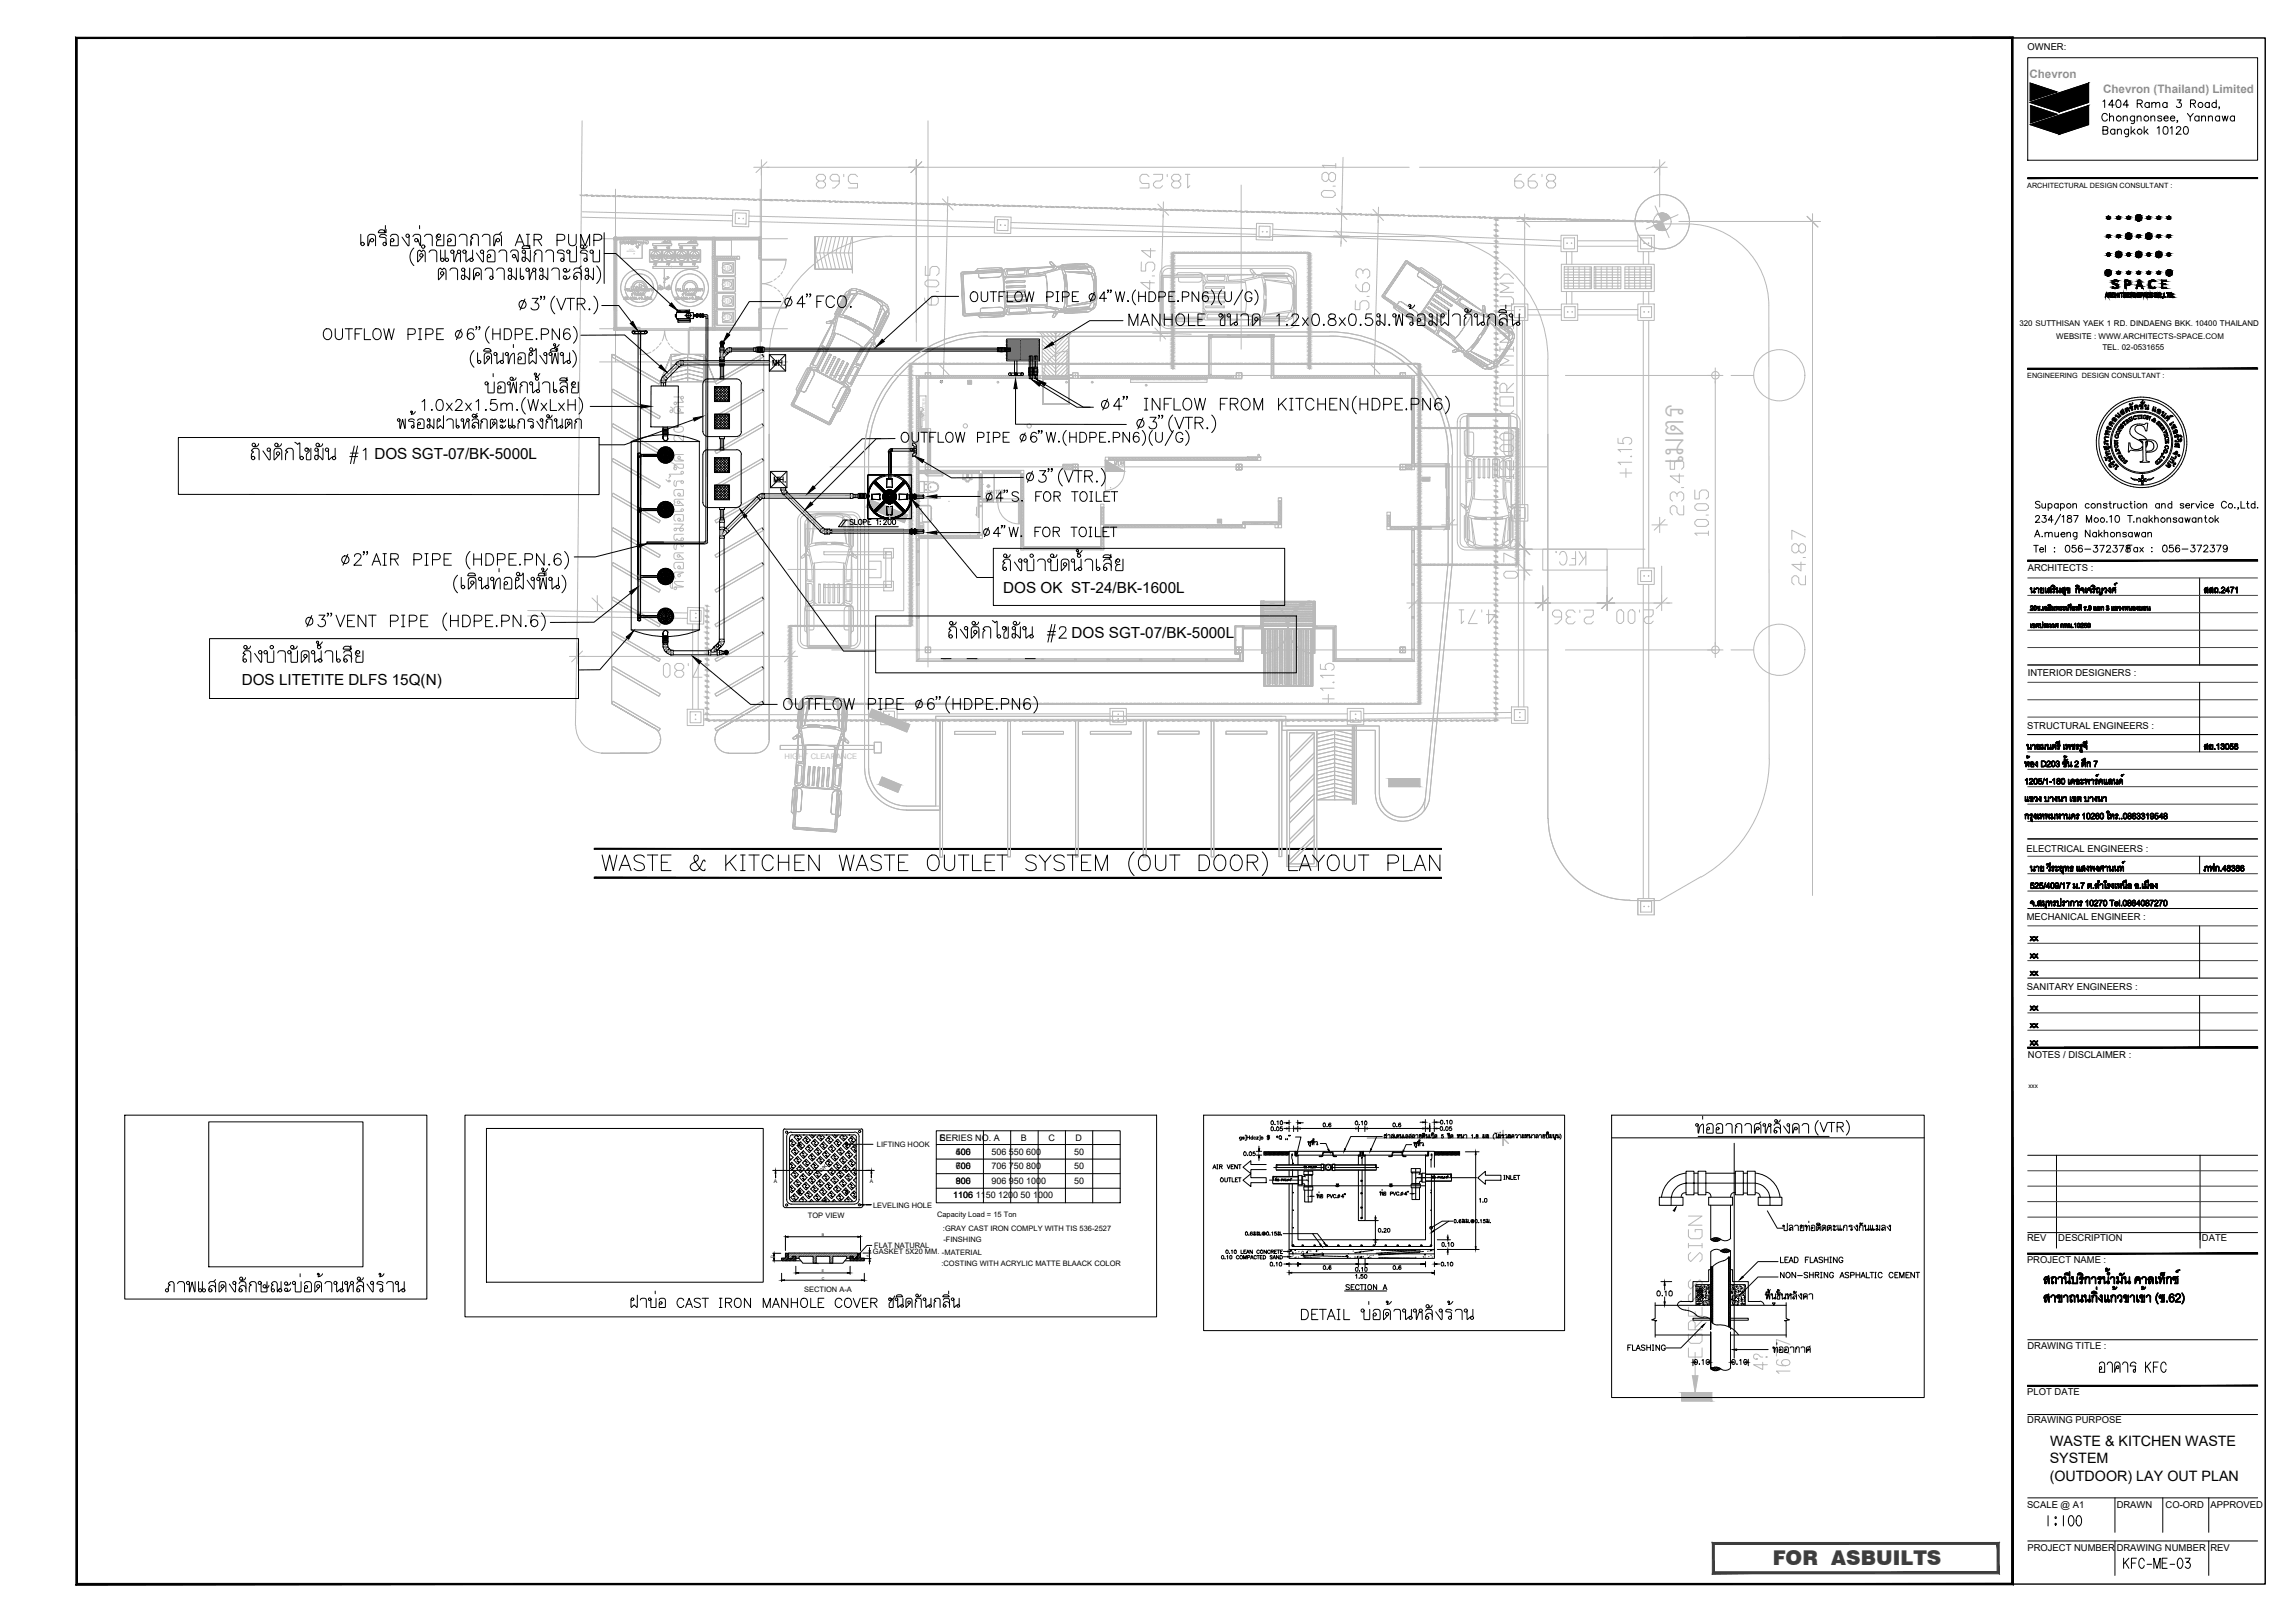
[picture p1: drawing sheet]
<svg xmlns="http://www.w3.org/2000/svg" width="841mm" height="594mm" viewBox="0 0 841 594" stroke-linecap="round" stroke-linejoin="round" font-family="sans-serif">
<defs><g id="words">
<text font-size="16.3" fill="#b9b9b9" x="617" y="170.3" transform="rotate(-90 617 170.3)">เมตร</text>
<g font-size="7.5">
<text x="749.3" y="560.2">1:100</text>
<text x="776.8" y="575.7">KFC-ME-03</text>
</g>
<text font-size="7.5" fill="#404040" x="649.6" y="573.4">FOR ASBUILTS</text>
<g font-size="7.1">
<text x="769.4" y="41.3">1404 Rama 3 Road,</text>
<text x="769.4" y="51.2">Bangkok 10120</text>
</g>
<text font-size="6.2" x="778.6" y="203.6">Fax : 056-372379</text>
<text font-size="5.7" x="744" y="203.6">Tel : 056-372378</text>
<g font-size="5.6">
<text x="137.2" y="168.2">DOS SGT-07/BK-5000L</text>
<text x="367.7" y="217.3">DOS OK ST-24/BK-1600L</text>
<text x="392.7" y="233.8">DOS SGT-07/BK-5000L</text>
<text x="88.6" y="250.8">DOS LITETITE DLFS 15Q(N)</text>
</g>
<g font-size="5.2">
<text x="751.3" y="529.5">WASTE &amp; KITCHEN WASTE</text>
<text x="751.1" y="535.8">SYSTEM</text>
<text x="751.1" y="542.3">(OUTDOOR) LAY OUT PLAN</text>
</g>
<text font-size="4.9" x="742.6" y="384.2">xx</text>
<g font-size="4.4">
<text x="740.1" y="119.4">320 SUTTHISAN YAEK 1 RD. DINDAENG BKK. 10400 THAILAND</text>
<text x="753.5" y="124.2">WEBSITE : WWW.ARCHITECTS-SPACE.COM</text>
<text x="770.5" y="128.4">TEL. 02-0531655</text>
<text x="742.6" y="345.7">xx</text>
<text x="742.6" y="352.1">xx</text>
<text x="742.6" y="358.4">xx</text>
<text x="742.6" y="371.1">xx</text>
<text x="742.6" y="377.5">xx</text>
</g>
<g font-size="4.3" fill="#8e9291">
<text x="743.7" y="28.5">Chevron</text>
<text x="770.7" y="34">Chevron (Thailand) Limited</text>
</g>
<text font-size="4.3" fill="#b9b9b9" x="287.5" y="277.8">HIGHT CLEARANCE</text>
<g font-size="3.5">
<text x="743" y="18.3">OWNER:</text>
<text x="743.1" y="209.2">ARCHITECTS :</text>
<text x="743.1" y="247.5">INTERIOR DESIGNERS :</text>
<text x="742.9" y="267">STRUCTURAL ENGINEERS :</text>
<text x="742.7" y="312.1">ELECTRICAL ENGINEERS :</text>
<text x="742.7" y="336.9">MECHANICAL ENGINEER :</text>
<text x="742.8" y="362.7">SANITARY ENGINEERS :</text>
<text x="743.2" y="387.6">NOTES / DISCLAIMER :</text>
<text x="742.9" y="454.6">REV</text>
<text x="754.3" y="454.6">DESCRIPTION</text>
<text x="806.9" y="454.6">DATE</text>
<text x="742.8" y="462.4">PROJECT NAME :</text>
<text x="742.9" y="494">DRAWING TITLE :</text>
<text x="742.9" y="510.8">PLOT DATE</text>
<text x="742.9" y="521.3">DRAWING PURPOSE</text>
<text x="742.8" y="552.2">SCALE @ A1</text>
<text x="775.7" y="552.2">DRAWN</text>
<text x="793.6" y="552.2">CO-ORD</text>
<text x="810" y="552.2">APPROVED</text>
<text x="742.9" y="568">PROJECT NUMBER</text>
<text x="775.7" y="568">DRAWING NUMBER</text>
<text x="810" y="568">REV</text>
</g>
<g font-size="3.3">
<text x="344.3" y="418.1">E</text>
<text x="344.4" y="418">SERIES NO. A</text>
<text x="374.1" y="418">B</text>
<text x="384.2" y="418">C</text>
<text x="394.1" y="418">D</text>
<text x="350.2" y="423.2">506</text>
<text x="350.3" y="423.2">400</text>
<text x="363.3" y="423.2">506 550 600</text>
<text x="393.6" y="423.2">50</text>
<text x="350.2" y="428.3">706</text>
<text x="350.2" y="428.3">600</text>
<text x="363.3" y="428.3">706 750 800</text>
<text x="393.6" y="428.3">50</text>
<text x="350.2" y="433.5">906</text>
<text x="350.2" y="433.5">800</text>
<text x="363.3" y="433.5">906 950 1000</text>
<text x="393.6" y="433.5">50</text>
<text x="349.3" y="438.7">1106</text>
<text x="349.3" y="438.7">1106 1150 1200 50 1000</text>
</g>
<g font-size="2.9">
<text x="300.6" y="430" transform="rotate(-45 300.6 430)">NVK</text>
<text x="283.6" y="433.5">A</text>
<text x="318.7" y="433.5">A</text>
</g>
<g font-size="2.7">
<text x="321.4" y="420.3">LIFTING HOOK</text>
<text x="320" y="442.3">LEVELING HOLE</text>
<text x="296.1" y="446">TOP VIEW</text>
<text x="343.4" y="445.6">Capacity Load = 15 Ton</text>
<text x="345.6" y="450.8">:GRAY CAST IRON COMPLY WITH TIS 536-2527</text>
<text x="345.7" y="455">-FINSHING</text>
<text x="319.9" y="459.4">GASKET 5X20 MM. -MATERIAL</text>
<text x="320.3" y="456.9">FLAT NATURAL</text>
<text x="345" y="463.7">:COSTING WITH ACRYLIC MATTE BLAACK COLOR</text>
<text x="294.7" y="473.2">SECTION A-A</text>
</g>
<g font-size="2.6">
<text x="742.9" y="68.8">ARCHITECTURAL DESIGN CONSULTANT :</text>
<text x="742.9" y="138.6">ENGINEERING DESIGN CONSULTANT :</text>
</g>
<text font-size="2.3" x="743.3" y="398.6">xxx</text>
<g font-size="2" fill="#b9b9b9">
<text x="265" y="98.9">510</text>
<text x="265" y="104.9">510</text>
<text x="265" y="111">510</text>
<text x="265" y="117">510</text>
</g>
<text font-size="1.3" fill="#b9b9b9" x="339" y="154.4" transform="rotate(-90 339 154.4)">MAIN FITTER</text>
<g font-size="1.3">
<text x="301.2" y="452.8">B</text>
<text x="283.5" y="460.9" transform="rotate(-90 283.5 460.9)">D</text>
<text x="318.5" y="460.4" transform="rotate(-90 318.5 460.4)">A</text>
<text x="301.2" y="466.1">E</text>
<text x="301.1" y="468.7">C</text>
</g>
<text font-size="1" fill="#b9b9b9" x="229.7" y="92.3">SOFTENER</text>
</g></defs>
<!-- layer: PDF6_0 -->
<g fill="#000" stroke="#000" stroke-width=".37">
<path d="M471.4 413.2l1 .1-1 .2zM471.4 411.1l1 .1-1 .3zM474 413.3l1-.1v.3zM475.6 413.3l.9-.1v.3zM475.6 411.2l.9-.1v.4zM496.8 413.2l1 .1-1 .2zM500.2 413.3l.9-.1v.3zM521.4 413.2l1 .1-1 .2zM521.4 410.9l1 .1-1 .2zM523 413.2l1 .1-1 .2zM525.6 413.3l.9-.1v.3zM525.6 411l.9-.1v.3z"/>
<path d="M302.1 439.9l.2 .1zM302.1 439.9h.3zM461.3 423.1l.3 1h-.4zM461.2 420.7h.4l-.3 1zM540.8 421.9l.1 1h-.3zM287.8 453l1-.2v.4zM314.4 452.8l.9 .2-.9 .2zM318.5 458h.4l-.3 .9zM503.9 446h.4l-.3 1.1zM504 454.1l.3 1h-.4zM530.4 453.1h.3l-.1 1zM530.6 457.6l.1 1h-.3z"/>
<path d="M540.6 456.6h.3l-.1 1zM614.2 442.2l-.5 1.4-.5-.2zM283.5 460.8h.3l-.1 1zM283.7 459l.1 1h-.3zM286.4 468.9l1.1-.2v.3zM291.6 466.2l1.1-.1v.3zM310.5 466.1l1 .1-1 .2zM315.7 468.7l1 .2-1 .1zM318.6 461l.3 1h-.4zM471.4 462.8l1 .2-1 .1zM472.4 466.1l1-.1v.3zM475.7 463l.9-.2v.3z"/>
<path d="M496.9 462.8l.9 .2-.9 .1zM500.3 463l.9-.2v.3zM525.7 463l.9-.2v.3zM610 469.4l.2 1.4h-.4zM609.8 476.8h.4l-.2 1.3zM638.5 467.5l.4 .3-1.3 .9zM638.5 473.1l.4 .4-1.3 .8zM620.4 499l1-.3v.4zM623.4 485.9l1.2-.9-.8 1.2zM625.9 498.7l1 .3-1 .1zM635 494.3l1.4-.2v.5zM634.2 499l.9-.3v.4z"/>
<path d="M639.7 498.7l1 .3-1 .1z"/>
<path d="M302.2 439.9h.2zM302.2 439.9h.2z"/>
<path d="M521.5 462.8l.9 .2zM521.5 463h.9z"/>
<path d="M524.7 466l1 .1zM524.7 466.1h1z"/>
</g>
<!-- layer: PDF6_TIT-TEXT -->
<g fill="#000" stroke="#000" stroke-width=".37">
<path d="M217.8 310.7l310.4 .4v-.4zM217.8 310.7l310.4 .4h-310.4z"/>
<path d="M217.8 321.3l310.4 .4v-.4zM217.8 321.3l310.4 .4h-310.4z"/>
</g>
<!-- layer: PDF6_WALL -->
<g fill="#b9b9b9" stroke="#b9b9b9" stroke-width=".37">
<path d="M318.6 182.9l6.7 2.8h-7.9z"/>
<path d="M317.4 185.7h7.9l7.2 3z"/>
<path d="M323.3 284.6l6.5 2.7h-7.7z"/>
<path d="M322.1 287.3l8.1 .2z"/>
<path d="M319.5 259.7l6.7 2.7h-7.8z"/>
<path d="M318.4 262.4h7.8l7.2 3z"/>
<path d="M606.2 82.5l2.9-1.2 .6 1.2z"/>
<path d="M608.6 84.4h.9z"/>
<path d="M608.3 79.4h3.5l.2 .5z"/>
<path d="M213 71.6h.2z"/>
<path d="M213 71.6h.3z"/>
<path d="M214.7 71.6h.3z"/>
<path d="M215 71.6h.3z"/>
<path d="M216.7 71.6l.3 .1z"/>
<path d="M216.7 71.6h.3z"/>
<path d="M217 71.6l.3 .1z"/>
<path d="M217 71.6h.3z"/>
<path d="M218.7 71.7l.2 .1z"/>
<path d="M218.7 71.7h.3z"/>
<path d="M219 71.7l.2 .1z"/>
<path d="M219 71.7h.3z"/>
<path d="M220.7 71.7l.2 .1z"/>
<path d="M220.7 71.7h.3z"/>
<path d="M221 71.7l.2 .1z"/>
<path d="M221 71.7h.3z"/>
<path d="M222.7 71.8l.3 .1z"/>
<path d="M222.7 71.8h.3z"/>
<path d="M223 71.8l.3 .1z"/>
<path d="M223 71.8h.3z"/>
<path d="M224.7 71.9h.3z"/>
<path d="M225 71.9h.3z"/>
<path d="M226.7 71.9h.2z"/>
<path d="M226.7 71.9h.3z"/>
<path d="M227 71.9h.2z"/>
<path d="M227 71.9h.3z"/>
<path d="M228.7 71.9l.2 .1z"/>
<path d="M228.7 71.9h.3z"/>
<path d="M229 71.9l.2 .1z"/>
<path d="M229 71.9h.3z"/>
<path d="M230.4 72l.3 .1z"/>
<path d="M230.4 72h.3z"/>
<path d="M230.7 72l.3 .1z"/>
<path d="M230.7 72h.3z"/>
<path d="M232.5 72l.2 .1z"/>
<path d="M232.5 72h.2z"/>
<path d="M232.7 72l.3 .1z"/>
<path d="M232.7 72h.3z"/>
<path d="M234.4 72.1l.3 .1z"/>
<path d="M234.4 72.1h.3z"/>
<path d="M234.7 72.1l.2 .1z"/>
<path d="M234.7 72.1h.3z"/>
<path d="M236.4 72.1l.2 .1z"/>
<path d="M236.4 72.1h.3z"/>
<path d="M236.7 72.2h.2z"/>
<path d="M236.7 72.2h.3z"/>
<path d="M238.4 72.2h.3z"/>
<path d="M238.7 72.2h.3z"/>
<path d="M240.5 72.2l.2 .1z"/>
<path d="M240.5 72.2h.2z"/>
<path d="M240.7 72.2l.3 .1z"/>
<path d="M240.7 72.2h.3z"/>
<path d="M242.4 72.2l.3 .1z"/>
<path d="M242.4 72.2h.3z"/>
<path d="M242.7 72.3l.3 .1z"/>
<path d="M242.7 72.3h.3z"/>
<path d="M244.4 72.3l.2 .1z"/>
<path d="M244.4 72.3h.3z"/>
<path d="M244.7 72.3l.2 .1z"/>
<path d="M244.7 72.3h.3z"/>
<path d="M246.4 72.4h.3z"/>
<path d="M246.7 72.4h.3z"/>
<path d="M248.5 72.4h.2z"/>
<path d="M248.5 72.4h.3z"/>
<path d="M248.8 72.4l.2 .1z"/>
<path d="M248.8 72.4h.2z"/>
<path d="M250.4 72.4l.3 .1z"/>
<path d="M250.4 72.4h.3z"/>
<path d="M250.7 72.4l.3 .1z"/>
<path d="M250.7 72.4h.3z"/>
<path d="M252.4 72.5l.2 .1z"/>
<path d="M252.4 72.5h.3z"/>
<path d="M252.7 72.5l.2 .1z"/>
<path d="M252.7 72.5h.3z"/>
<path d="M254.4 72.5l.3 .1z"/>
<path d="M254.4 72.5h.3z"/>
<path d="M254.7 72.6l.3 .1z"/>
<path d="M254.7 72.6h.3z"/>
<path d="M256.5 72.6l.2 .1z"/>
<path d="M256.5 72.6h.3z"/>
<path d="M256.8 72.6l.2 .1z"/>
<path d="M256.8 72.6h.2z"/>
<path d="M258.4 72.7h.3z"/>
<path d="M258.7 72.7h.3z"/>
<path d="M260.4 72.7h.2z"/>
<path d="M260.4 72.7h.3z"/>
<path d="M260.7 72.7l.2 .1z"/>
<path d="M260.7 72.7h.3z"/>
<path d="M262.4 72.7l.3 .1z"/>
<path d="M262.4 72.7h.3z"/>
<path d="M262.7 72.7l.3 .1z"/>
<path d="M262.7 72.7h.3z"/>
<path d="M264.5 72.8l.2 .1z"/>
<path d="M264.5 72.8h.3z"/>
<path d="M264.8 72.8l.2 .1z"/>
<path d="M264.8 72.8h.2z"/>
<path d="M266.1 72.8l.3 .1z"/>
<path d="M266.1 72.8h.3z"/>
<path d="M266.4 72.8l.3 .1z"/>
<path d="M266.4 72.8h.3z"/>
<path d="M268.1 72.9l.3 .1z"/>
<path d="M268.1 72.9h.3z"/>
<path d="M268.4 72.9l.2 .1z"/>
<path d="M268.4 72.9h.3z"/>
<path d="M270.1 73h.3z"/>
<path d="M270.4 73h.3z"/>
<path d="M272.2 73h.2z"/>
<path d="M272.2 73h.3z"/>
<path d="M272.5 73h.2z"/>
<path d="M272.5 73h.3z"/>
<path d="M272.8 73h.2z"/>
<path d="M274.2 73l.2 .1z"/>
<path d="M274.2 73h.2z"/>
<path d="M274.4 73l.3 .1z"/>
<path d="M274.4 73h.3z"/>
<path d="M276.1 73.1l.3 .1z"/>
<path d="M276.1 73.1h.3z"/>
<path d="M276.4 73.1l.2 .1z"/>
<path d="M276.4 73.1h.3z"/>
<path d="M278.1 73.1l.3 .1z"/>
<path d="M278.1 73.1h.3z"/>
<path d="M278.4 73.1l.3 .1z"/>
<path d="M278.4 73.1h.3z"/>
<path d="M280.2 73.2l.2 .1z"/>
<path d="M280.2 73.2h.3z"/>
<path d="M280.5 73.2l.2 .1z"/>
<path d="M280.5 73.2h.3z"/>
<path d="M281.9 73.3h.2z"/>
<path d="M281.9 73.3h.3z"/>
<path d="M282.2 73.3h.2z"/>
<path d="M282.4 73.3h.3z"/>
<path d="M284.1 73.3h.3z"/>
<path d="M284.4 73.3h.2z"/>
<path d="M284.4 73.3h.3z"/>
<path d="M286.1 73.3l.3 .1z"/>
<path d="M286.1 73.3h.3z"/>
<path d="M286.4 73.3l.3 .1z"/>
<path d="M286.4 73.3h.3z"/>
<path d="M288.2 73.4l.2 .1z"/>
<path d="M288.2 73.4h.3z"/>
<path d="M288.5 73.4l.2 .1z"/>
<path d="M288.5 73.4h.3z"/>
<path d="M290.2 73.4l.2 .1z"/>
<path d="M290.2 73.4h.2z"/>
<path d="M290.4 73.4l.3 .1z"/>
<path d="M290.4 73.4h.3z"/>
<path d="M292.1 73.5l.3 .1z"/>
<path d="M292.1 73.5h.3z"/>
<path d="M292.4 73.5l.3 .1z"/>
<path d="M292.4 73.5h.3z"/>
<path d="M294.1 73.6h.3z"/>
<path d="M294.4 73.6h.3z"/>
<path d="M296.2 73.6h.2z"/>
<path d="M296.2 73.6h.3z"/>
<path d="M296.5 73.6h.2z"/>
<path d="M296.5 73.6h.3z"/>
<path d="M298.2 73.6l.2 .1z"/>
<path d="M298.2 73.6h.2z"/>
<path d="M298.4 73.6l.3 .1z"/>
<path d="M298.4 73.6h.3z"/>
<path d="M299.8 73.6l.3 .1z"/>
<path d="M299.8 73.6h.3z"/>
<path d="M300.1 73.7l.3 .1z"/>
<path d="M300.1 73.7h.3z"/>
<path d="M301.8 73.7l.3 .1z"/>
<path d="M301.8 73.7h.3z"/>
<path d="M302.1 73.7l.3 .1z"/>
<path d="M302.1 73.7h.3z"/>
<path d="M303.9 73.8l.2 .1z"/>
<path d="M303.9 73.8h.3z"/>
<path d="M304.2 73.8l.2 .1z"/>
<path d="M304.2 73.8h.3z"/>
<path d="M305.9 73.8l.2 .1z"/>
<path d="M305.9 73.8h.3z"/>
<path d="M306.2 73.9h.2z"/>
<path d="M306.2 73.9h.3z"/>
<path d="M307.8 73.9h.3z"/>
<path d="M308.1 73.9h.3z"/>
<path d="M309.8 73.9l.3 .1z"/>
<path d="M309.8 73.9h.3z"/>
<path d="M310.1 73.9l.3 .1z"/>
<path d="M310.1 73.9h.3z"/>
<path d="M311.9 73.9l.2 .1z"/>
<path d="M311.9 73.9h.3z"/>
<path d="M312.2 74l.2 .1z"/>
<path d="M312.2 74h.3z"/>
<path d="M313.9 74l.2 .1z"/>
<path d="M313.9 74h.3z"/>
<path d="M314.2 74l.2 .1z"/>
<path d="M314.2 74h.3z"/>
<path d="M315.8 74.1l.3 .1z"/>
<path d="M315.8 74.1h.3z"/>
<path d="M316.1 74.1l.3 .1z"/>
<path d="M316.1 74.1h.3z"/>
<path d="M317.8 74.1l.3 .1z"/>
<path d="M317.8 74.1h.3z"/>
<path d="M318.1 74.2h.3z"/>
<path d="M319.9 74.2h.2z"/>
<path d="M319.9 74.2h.3z"/>
<path d="M320.2 74.2h.2z"/>
<path d="M320.2 74.2h.3z"/>
<path d="M321.9 74.2l.2 .1z"/>
<path d="M321.9 74.2h.3z"/>
<path d="M322.2 74.2l.2 .1z"/>
<path d="M322.2 74.2h.3z"/>
<path d="M323.8 74.2l.3 .1z"/>
<path d="M323.8 74.2h.3z"/>
<path d="M324.1 74.2l.3 .1z"/>
<path d="M324.1 74.2h.3z"/>
<path d="M325.8 74.3l.3 .1z"/>
<path d="M325.8 74.3h.3z"/>
<path d="M326.1 74.3l.3 .1z"/>
<path d="M326.1 74.3h.3z"/>
<path d="M327.9 74.4l.2 .1z"/>
<path d="M327.9 74.4h.3z"/>
<path d="M328.2 74.4l.2 .1z"/>
<path d="M328.2 74.4h.3z"/>
<path d="M329.9 74.4l.2 .1z"/>
<path d="M329.9 74.4h.3z"/>
<path d="M330.2 74.4l.2 .1z"/>
<path d="M330.2 74.4h.3z"/>
<path d="M331.9 74.5h.2z"/>
<path d="M332.1 74.5h.3z"/>
<path d="M333.8 74.5l.3 .1z"/>
<path d="M333.8 74.5h.3z"/>
<path d="M334.1 74.5l.3 .1z"/>
<path d="M334.1 74.5h.3z"/>
<path d="M335.6 74.5l.2 .1z"/>
<path d="M335.6 74.5h.3z"/>
<path d="M335.9 74.5l.2 .1z"/>
<path d="M335.9 74.5h.3z"/>
<path d="M337.6 74.6l.2 .1z"/>
<path d="M337.6 74.6h.3z"/>
<path d="M337.9 74.6l.2 .1z"/>
<path d="M337.9 74.6h.3z"/>
<path d="M339.6 74.7l.2 .1z"/>
<path d="M339.6 74.7h.3z"/>
<path d="M339.9 74.7l.2 .1z"/>
<path d="M339.9 74.7h.2z"/>
<path d="M341.5 74.7l.3 .1z"/>
<path d="M341.5 74.7h.3z"/>
<path d="M341.8 74.7l.3 .1z"/>
<path d="M341.8 74.7h.3z"/>
<path d="M343.6 74.8h.2z"/>
<path d="M343.6 74.8h.3z"/>
<path d="M343.9 74.8h.2z"/>
<path d="M343.9 74.8h.3z"/>
<path d="M345.6 74.8l.2 .1z"/>
<path d="M345.6 74.8h.3z"/>
<path d="M345.9 74.8l.2 .1z"/>
<path d="M345.9 74.8h.3z"/>
<path d="M347.6 74.8l.2 .1z"/>
<path d="M347.6 74.8h.3z"/>
<path d="M347.9 74.8l.2 .1z"/>
<path d="M347.9 74.8h.2z"/>
<path d="M349.5 74.9l.3 .1z"/>
<path d="M349.5 74.9h.3z"/>
<path d="M349.8 74.9l.3 .1z"/>
<path d="M349.8 74.9h.3z"/>
<path d="M351.6 75l.2 .1z"/>
<path d="M351.6 75h.3z"/>
<path d="M351.9 75l.2 .1z"/>
<path d="M351.9 75h.3z"/>
<path d="M353.6 75l.2 .1z"/>
<path d="M353.6 75h.3z"/>
<path d="M353.9 75l.2 .1z"/>
<path d="M353.9 75h.3z"/>
<path d="M355.6 75.1h.2z"/>
<path d="M355.6 75.1h.3z"/>
<path d="M355.9 75.1h.2z"/>
<path d="M355.9 75.1h.3z"/>
<path d="M357.5 75.1l.3 .1z"/>
<path d="M357.5 75.1h.3z"/>
<path d="M357.8 75.1l.3 .1z"/>
<path d="M357.8 75.1h.3z"/>
<path d="M359.6 75.1l.2 .1z"/>
<path d="M359.6 75.1h.3z"/>
<path d="M359.9 75.1l.2 .1z"/>
<path d="M359.9 75.1h.3z"/>
<path d="M361.6 75.2l.2 .1z"/>
<path d="M361.6 75.2h.3z"/>
<path d="M361.9 75.2l.2 .1z"/>
<path d="M361.9 75.2h.3z"/>
<path d="M363.6 75.3l.2 .1z"/>
<path d="M363.6 75.3h.3z"/>
<path d="M363.9 75.3l.2 .1z"/>
<path d="M363.9 75.3h.3z"/>
<path d="M365.5 75.3l.3 .1z"/>
<path d="M365.5 75.3h.3z"/>
<path d="M365.8 75.3l.3 .1z"/>
<path d="M365.8 75.3h.3z"/>
<path d="M367.6 75.4h.2z"/>
<path d="M367.6 75.4h.3z"/>
<path d="M367.9 75.4h.2z"/>
<path d="M367.9 75.4h.3z"/>
<path d="M369.3 75.4h.2z"/>
<path d="M369.3 75.4h.3z"/>
<path d="M369.6 75.4l.2 .1z"/>
<path d="M369.6 75.4h.3z"/>
<path d="M371.3 75.4l.2 .1z"/>
<path d="M371.3 75.4h.3z"/>
<path d="M371.6 75.4l.2 .1z"/>
<path d="M371.6 75.4h.3z"/>
<path d="M373.3 75.5l.2 .1z"/>
<path d="M373.3 75.5h.2z"/>
<path d="M373.5 75.5l.3 .1z"/>
<path d="M373.5 75.5h.3z"/>
<path d="M375.3 75.5l.2 .1z"/>
<path d="M375.3 75.5h.3z"/>
<path d="M375.6 75.5l.2 .1z"/>
<path d="M375.6 75.5h.3z"/>
<path d="M377.3 75.6l.2 .1z"/>
<path d="M377.3 75.6h.3z"/>
<path d="M377.6 75.6l.2 .1z"/>
<path d="M377.6 75.6h.3z"/>
<path d="M379.3 75.7h.2z"/>
<path d="M379.3 75.7h.3z"/>
<path d="M379.6 75.7h.2z"/>
<path d="M379.6 75.7h.3z"/>
<path d="M381.3 75.7h.2z"/>
<path d="M381.3 75.7h.3z"/>
<path d="M381.6 75.7h.2z"/>
<path d="M383.3 75.7l.2 .1z"/>
<path d="M383.3 75.7h.3z"/>
<path d="M383.6 75.7l.2 .1z"/>
<path d="M383.6 75.7h.3z"/>
<path d="M385.3 75.8l.2 .1z"/>
<path d="M385.3 75.8h.3z"/>
<path d="M385.6 75.8l.2 .1z"/>
<path d="M385.6 75.8h.3z"/>
<path d="M387.3 75.8l.2 .1z"/>
<path d="M387.3 75.8h.3z"/>
<path d="M387.6 75.8l.2 .1z"/>
<path d="M387.6 75.8h.3z"/>
<path d="M389.3 75.9l.2 .1z"/>
<path d="M389.3 75.9h.3z"/>
<path d="M389.6 75.9l.2 .1z"/>
<path d="M389.6 75.9h.3z"/>
<path d="M391.3 76h.2z"/>
<path d="M391.3 76h.3z"/>
<path d="M391.6 76h.2z"/>
<path d="M391.6 76h.3z"/>
<path d="M393.3 76h.2z"/>
<path d="M393.3 76h.3z"/>
<path d="M393.6 76h.2z"/>
<path d="M393.6 76h.3z"/>
<path d="M395.3 76l.2 .1z"/>
<path d="M395.3 76h.3z"/>
<path d="M395.6 76l.2 .1z"/>
<path d="M395.6 76h.3z"/>
<path d="M397.3 76.1l.2 .1z"/>
<path d="M397.3 76.1h.3z"/>
<path d="M397.6 76.1l.2 .1z"/>
<path d="M397.6 76.1h.3z"/>
<path d="M399.3 76.1l.2 .1z"/>
<path d="M399.3 76.1h.3z"/>
<path d="M399.6 76.1l.2 .1z"/>
<path d="M399.6 76.1h.3z"/>
<path d="M401.3 76.2l.2 .1z"/>
<path d="M401.3 76.2h.3z"/>
<path d="M401.6 76.2l.2 .1z"/>
<path d="M401.6 76.2h.3z"/>
<path d="M403.3 76.3h.2z"/>
<path d="M403.3 76.3h.3z"/>
<path d="M403.6 76.3h.2z"/>
<path d="M403.6 76.3h.3z"/>
<path d="M405 76.3h.2z"/>
<path d="M405 76.3h.3z"/>
<path d="M405.3 76.3h.2z"/>
<path d="M405.3 76.3h.3z"/>
<path d="M407 76.3l.2 .1z"/>
<path d="M407 76.3h.3z"/>
<path d="M407.3 76.3l.2 .1z"/>
<path d="M407.3 76.3h.3z"/>
<path d="M409 76.4l.2 .1z"/>
<path d="M409 76.4h.3z"/>
<path d="M409.3 76.4l.2 .1z"/>
<path d="M409.3 76.4h.3z"/>
<path d="M411 76.4l.2 .1z"/>
<path d="M411 76.4h.3z"/>
<path d="M411.3 76.4l.2 .1z"/>
<path d="M411.3 76.4h.3z"/>
<path d="M413 76.5l.2 .1z"/>
<path d="M413 76.5h.3z"/>
<path d="M413.3 76.5l.2 .1z"/>
<path d="M413.3 76.5h.3z"/>
<path d="M415 76.6h.2z"/>
<path d="M415 76.6h.3z"/>
<path d="M415.3 76.6h.2z"/>
<path d="M415.3 76.6h.3z"/>
<path d="M417 76.6h.2z"/>
<path d="M417 76.6h.3z"/>
<path d="M417.3 76.6h.2z"/>
<path d="M417.3 76.6h.3z"/>
<path d="M419 76.6l.2 .1z"/>
<path d="M419 76.6h.3z"/>
<path d="M419.3 76.6l.2 .1z"/>
<path d="M419.3 76.6h.3z"/>
<path d="M421 76.7l.2 .1z"/>
<path d="M421 76.7h.3z"/>
<path d="M421.3 76.7l.2 .1z"/>
<path d="M421.3 76.7h.3z"/>
<path d="M423 76.7l.2 .1z"/>
<path d="M423 76.7h.3z"/>
<path d="M423.3 76.7l.2 .1z"/>
<path d="M423.3 76.7h.3z"/>
<path d="M425 76.8h.2z"/>
<path d="M425 76.8h.3z"/>
<path d="M425.3 76.8h.2z"/>
<path d="M425.3 76.8h.3z"/>
<path d="M427.3 76.8l.2 .1z"/>
<path d="M427.3 76.8h.3z"/>
<path d="M429 76.8l.2 .1z"/>
<path d="M429 76.8h.3z"/>
<path d="M429.3 76.8l.2 .1z"/>
<path d="M429.3 76.8h.3z"/>
<path d="M431 76.9l.2 .1z"/>
<path d="M431 76.9h.3z"/>
<path d="M431.3 76.9l.2 .1z"/>
<path d="M431.3 76.9h.3z"/>
<path d="M433 76.9l.2 .1z"/>
<path d="M433 76.9h.3z"/>
<path d="M433.3 77l.2 .1z"/>
<path d="M433.3 77h.3z"/>
<path d="M435 77l.2 .1z"/>
<path d="M435 77h.3z"/>
<path d="M435.3 77l.2 .1z"/>
<path d="M435.3 77h.3z"/>
<path d="M437 77.1h.2z"/>
<path d="M437 77.1h.3z"/>
<path d="M437.3 77.1h.2z"/>
<path d="M437.3 77.1h.3z"/>
<path d="M438.7 77.1h.2z"/>
<path d="M438.7 77.1h.3z"/>
<path d="M439 77.1h.2z"/>
<path d="M439 77.1h.3z"/>
<path d="M440.7 77.1l.2 .1z"/>
<path d="M440.7 77.1h.3z"/>
<path d="M441 77.1l.2 .1z"/>
<path d="M441 77.1h.3z"/>
<path d="M442.7 77.2l.2 .1z"/>
<path d="M442.7 77.2h.3z"/>
<path d="M443 77.2l.2 .1z"/>
<path d="M443 77.2h.3z"/>
<path d="M444.7 77.2l.2 .1z"/>
<path d="M444.7 77.2h.3z"/>
<path d="M445 77.2l.2 .1z"/>
<path d="M445 77.2h.3z"/>
<path d="M446.7 77.3l.2 .1z"/>
<path d="M446.7 77.3h.3z"/>
<path d="M447 77.3l.2 .1z"/>
<path d="M447 77.3h.3z"/>
<path d="M448.7 77.4h.2z"/>
<path d="M448.7 77.4h.3z"/>
<path d="M449 77.4h.2z"/>
<path d="M449 77.4h.3z"/>
<path d="M450.7 77.4h.2z"/>
<path d="M450.7 77.4h.3z"/>
<path d="M451 77.4h.2z"/>
<path d="M451 77.4h.3z"/>
<path d="M452.7 77.4l.2 .1z"/>
<path d="M452.7 77.4h.3z"/>
<path d="M453 77.4l.2 .1z"/>
<path d="M453 77.4h.3z"/>
<path d="M454.7 77.5l.2 .1z"/>
<path d="M454.7 77.5h.3z"/>
<path d="M455 77.5l.2 .1z"/>
<path d="M455 77.5h.3z"/>
<path d="M456.7 77.5l.2 .1z"/>
<path d="M456.7 77.5h.3z"/>
<path d="M457 77.5l.2 .1z"/>
<path d="M457 77.5h.3z"/>
<path d="M458.7 77.6l.2 .1z"/>
<path d="M458.7 77.6h.3z"/>
<path d="M459 77.6l.2 .1z"/>
<path d="M459 77.6h.3z"/>
<path d="M460.7 77.7h.2z"/>
<path d="M460.7 77.7h.3z"/>
<path d="M461 77.7h.2z"/>
<path d="M461 77.7h.3z"/>
<path d="M462.7 77.7h.2z"/>
<path d="M462.7 77.7h.3z"/>
<path d="M463 77.7h.2z"/>
<path d="M463 77.7h.3z"/>
<path d="M463.3 77.7h.2z"/>
<path d="M463.3 77.7h.3z"/>
<path d="M464.7 77.7l.2 .1z"/>
<path d="M464.7 77.7h.3z"/>
<path d="M465 77.7l.2 .1z"/>
<path d="M465 77.7h.3z"/>
<path d="M466.7 77.8l.2 .1z"/>
<path d="M466.7 77.8h.3z"/>
<path d="M467 77.8l.2 .1z"/>
<path d="M467 77.8h.3z"/>
<path d="M468.7 77.8l.2 .1z"/>
<path d="M468.7 77.8h.3z"/>
<path d="M469 77.8l.2 .1z"/>
<path d="M469 77.8h.3z"/>
<path d="M470.7 77.9h.2z"/>
<path d="M470.7 77.9h.3z"/>
<path d="M471 77.9h.2z"/>
<path d="M471 77.9h.3z"/>
<path d="M472.4 77.9l.2 .1z"/>
<path d="M472.4 77.9h.3z"/>
<path d="M472.7 77.9l.2 .1z"/>
<path d="M472.7 77.9h.3z"/>
<path d="M473 77.9l.2 .1z"/>
<path d="M473 77.9h.3z"/>
<path d="M474.4 77.9l.2 .1z"/>
<path d="M474.4 77.9h.3z"/>
<path d="M474.7 77.9l.2 .1z"/>
<path d="M474.7 77.9h.3z"/>
<path d="M476.4 78l.2 .1z"/>
<path d="M476.4 78h.3z"/>
<path d="M476.7 78l.2 .1z"/>
<path d="M476.7 78h.3z"/>
<path d="M478.7 78.1l.2 .1z"/>
<path d="M478.7 78.1h.3z"/>
<path d="M480.4 78.1l.2 .1z"/>
<path d="M480.4 78.1h.3z"/>
<path d="M480.7 78.1l.2 .1z"/>
<path d="M480.7 78.1h.3z"/>
<path d="M482.4 78.2h.2z"/>
<path d="M482.4 78.2h.3z"/>
<path d="M482.7 78.2h.2z"/>
<path d="M482.7 78.2h.3z"/>
<path d="M484.4 78.2h.2z"/>
<path d="M484.4 78.2h.3z"/>
<path d="M484.7 78.2l.2 .1z"/>
<path d="M484.7 78.2h.3z"/>
<path d="M486.4 78.2l.2 .1z"/>
<path d="M486.4 78.2h.3z"/>
<path d="M486.7 78.2l.2 .1z"/>
<path d="M486.7 78.2h.3z"/>
<path d="M488.4 78.3l.2 .1z"/>
<path d="M488.4 78.3h.3z"/>
<path d="M488.7 78.3l.2 .1z"/>
<path d="M488.7 78.3h.3z"/>
<path d="M490.4 78.3l.2 .1z"/>
<path d="M490.4 78.3h.3z"/>
<path d="M490.7 78.4l.2 .1z"/>
<path d="M490.7 78.4h.3z"/>
<path d="M492.4 78.4l.2 .1z"/>
<path d="M492.4 78.4h.3z"/>
<path d="M492.7 78.4l.2 .1z"/>
<path d="M492.7 78.4h.3z"/>
<path d="M494.4 78.5h.2z"/>
<path d="M494.4 78.5h.3z"/>
<path d="M494.7 78.5h.2z"/>
<path d="M494.7 78.5h.3z"/>
<path d="M496.4 78.5h.2z"/>
<path d="M496.4 78.5h.3z"/>
<path d="M496.7 78.5l.2 .1z"/>
<path d="M496.7 78.5h.3z"/>
<path d="M498.4 78.5l.2 .1z"/>
<path d="M498.4 78.5h.3z"/>
<path d="M498.7 78.5l.2 .1z"/>
<path d="M498.7 78.5h.3z"/>
<path d="M500.4 78.6l.2 .1z"/>
<path d="M500.4 78.6h.3z"/>
<path d="M500.7 78.6l.2 .1z"/>
<path d="M500.7 78.6h.3z"/>
<path d="M502.4 78.6l.2 .1z"/>
<path d="M502.4 78.6h.3z"/>
<path d="M502.7 78.7l.2 .1z"/>
<path d="M502.7 78.7h.3z"/>
<path d="M504.4 78.7l.2 .1z"/>
<path d="M504.4 78.7h.3z"/>
<path d="M504.7 78.7l.2 .1z"/>
<path d="M504.7 78.7h.3z"/>
<path d="M506.4 78.8h.2z"/>
<path d="M506.4 78.8h.3z"/>
<path d="M506.7 78.8h.2z"/>
<path d="M506.7 78.8h.3z"/>
<path d="M508.1 78.8h.2z"/>
<path d="M508.1 78.8h.3z"/>
<path d="M508.4 78.8h.2z"/>
<path d="M508.4 78.8h.3z"/>
<path d="M510.1 78.8l.2 .1z"/>
<path d="M510.1 78.8h.3z"/>
<path d="M510.4 78.8l.2 .1z"/>
<path d="M510.4 78.8h.3z"/>
<path d="M512.1 78.9l.2 .1z"/>
<path d="M512.1 78.9h.3z"/>
<path d="M512.4 78.9l.2 .1z"/>
<path d="M512.4 78.9h.3z"/>
<path d="M514.1 78.9l.2 .1z"/>
<path d="M514.1 78.9h.3z"/>
<path d="M514.4 78.9l.2 .1z"/>
<path d="M514.4 78.9h.3z"/>
<path d="M516.1 79l.2 .1z"/>
<path d="M516.1 79h.3z"/>
<path d="M516.4 79l.2 .1z"/>
<path d="M516.4 79h.3z"/>
<path d="M518.1 79.1h.2z"/>
<path d="M518.1 79.1h.3z"/>
<path d="M518.4 79.1h.2z"/>
<path d="M518.4 79.1h.3z"/>
<path d="M520.1 79.1h.2z"/>
<path d="M520.1 79.1h.3z"/>
<path d="M520.4 79.1h.2z"/>
<path d="M520.4 79.1h.3z"/>
<path d="M522.1 79.1l.3 .1z"/>
<path d="M522.1 79.1h.3z"/>
<path d="M522.4 79.1l.2 .1z"/>
<path d="M522.4 79.1h.3z"/>
<path d="M524.1 79.2l.2 .1z"/>
<path d="M524.1 79.2h.3z"/>
<path d="M524.4 79.2l.2 .1z"/>
<path d="M524.4 79.2h.3z"/>
<path d="M526.1 79.2l.2 .1z"/>
<path d="M526.1 79.2h.3z"/>
<path d="M526.4 79.2l.2 .1z"/>
<path d="M526.4 79.2h.3z"/>
<path d="M528.1 79.3h.2z"/>
<path d="M528.1 79.3h.3z"/>
<path d="M528.4 79.3h.2z"/>
<path d="M528.4 79.3h.3z"/>
<path d="M530.1 79.3l.3 .1z"/>
<path d="M530.1 79.3h.3z"/>
<path d="M530.4 79.3l.2 .1z"/>
<path d="M530.4 79.3h.3z"/>
<path d="M532.1 79.3l.2 .1z"/>
<path d="M532.1 79.3h.3z"/>
<path d="M532.4 79.3l.2 .1z"/>
<path d="M532.4 79.3h.3z"/>
<path d="M534.1 79.4l.2 .1z"/>
<path d="M534.1 79.4h.3z"/>
<path d="M534.4 79.4l.2 .1z"/>
<path d="M534.4 79.4h.3z"/>
<path d="M536.1 79.5l.2 .1z"/>
<path d="M536.1 79.5h.3z"/>
<path d="M536.4 79.5l.2 .1z"/>
<path d="M536.4 79.5h.3z"/>
<path d="M538.1 79.5l.3 .1z"/>
<path d="M538.1 79.5h.3z"/>
<path d="M538.4 79.5l.2 .1z"/>
<path d="M538.4 79.5h.3z"/>
<path d="M540.1 79.6h.2z"/>
<path d="M540.1 79.6h.3z"/>
<path d="M540.4 79.6h.2z"/>
<path d="M540.4 79.6h.3z"/>
<path d="M542.1 79.6l.2 .1z"/>
<path d="M542.1 79.6h.3z"/>
<path d="M542.4 79.6l.2 .1z"/>
<path d="M542.4 79.6h.3z"/>
<path d="M543.8 79.6l.2 .1z"/>
<path d="M543.8 79.6h.3z"/>
<path d="M544.1 79.6l.2 .1z"/>
<path d="M544.1 79.6h.3z"/>
<path d="M545.8 79.7l.3 .1z"/>
<path d="M545.8 79.7h.3z"/>
<path d="M546.1 79.7l.3 .1z"/>
<path d="M546.1 79.7h.3z"/>
<path d="M547.8 79.7l.2 .1z"/>
<path d="M547.8 79.7h.3z"/>
<path d="M548.1 79.8l.2 .1z"/>
<path d="M548.1 79.8h.3z"/>
<path d="M549.8 79.8l.2 .1z"/>
<path d="M549.8 79.8h.3z"/>
<path d="M550.1 79.8l.2 .1z"/>
<path d="M550.1 79.8h.3z"/>
<path d="M551.8 79.9h.2z"/>
<path d="M551.8 79.9h.3z"/>
<path d="M552.1 79.9h.2z"/>
<path d="M552.1 79.9h.3z"/>
<path d="M553.8 79.9h.3z"/>
<path d="M554.1 79.9l.3 .1z"/>
<path d="M554.1 79.9h.3z"/>
<path d="M555.8 79.9l.2 .1z"/>
<path d="M555.8 79.9h.3z"/>
<path d="M556.1 79.9l.2 .1z"/>
<path d="M556.1 79.9h.3z"/>
<path d="M557.8 80l.2 .1z"/>
<path d="M557.8 80h.3z"/>
<path d="M558.1 80l.2 .1z"/>
<path d="M558.1 80h.3z"/>
<path d="M559.8 80l.2 .1z"/>
<path d="M559.8 80h.3z"/>
<path d="M560.1 80.1l.2 .1z"/>
<path d="M560.1 80.1h.3z"/>
<path d="M561.8 80.1l.3 .1z"/>
<path d="M561.8 80.1h.3z"/>
<path d="M562.1 80.1l.3 .1z"/>
<path d="M562.1 80.1h.3z"/>
<path d="M563.8 80.2h.2z"/>
<path d="M563.8 80.2h.3z"/>
<path d="M564.1 80.2h.2z"/>
<path d="M564.1 80.2h.3z"/>
<path d="M565.8 80.2h.2z"/>
<path d="M565.8 80.2h.3z"/>
<path d="M567.8 80.2l.2 .1z"/>
<path d="M567.8 80.2h.3z"/>
<path d="M568.1 80.2l.2 .1z"/>
<path d="M568.1 80.2h.3z"/>
<path d="M569.8 80.3l.3 .1z"/>
<path d="M569.8 80.3h.3z"/>
<path d="M570.1 80.3l.3 .1z"/>
<path d="M570.1 80.3h.3z"/>
<path d="M571.8 80.3l.3 .1z"/>
<path d="M571.8 80.3h.3z"/>
<path d="M572.1 80.3l.2 .1z"/>
<path d="M572.1 80.3h.3z"/>
<path d="M573.8 80.4h.2z"/>
<path d="M573.8 80.4h.3z"/>
<path d="M574.1 80.4h.2z"/>
<path d="M574.1 80.4h.3z"/>
<path d="M575.8 80.4l.2 .1z"/>
<path d="M575.8 80.4h.3z"/>
<path d="M576.1 80.4l.2 .1z"/>
<path d="M576.1 80.4h.3z"/>
<path d="M577.5 80.4l.3 .1z"/>
<path d="M577.5 80.4h.3z"/>
<path d="M577.8 80.4l.3 .1z"/>
<path d="M577.8 80.4h.3z"/>
<path d="M579.5 80.5l.3 .1z"/>
<path d="M579.5 80.5h.3z"/>
<path d="M579.8 80.5l.3 .1z"/>
<path d="M579.8 80.5h.3z"/>
<path d="M581.5 80.6l.2 .1z"/>
<path d="M581.5 80.6h.3z"/>
<path d="M581.8 80.6l.2 .1z"/>
<path d="M581.8 80.6h.3z"/>
<path d="M583.5 80.6l.2 .1z"/>
<path d="M583.5 80.6h.3z"/>
<path d="M583.8 80.6l.2 .1z"/>
<path d="M583.8 80.6h.3z"/>
<path d="M585.5 80.7h.3z"/>
<path d="M585.8 80.7h.3z"/>
<path d="M587.5 80.7l.3 .1z"/>
<path d="M587.5 80.7h.3z"/>
<path d="M587.8 80.7l.3 .1z"/>
<path d="M587.8 80.7h.3z"/>
<path d="M589.5 80.7l.2 .1z"/>
<path d="M589.5 80.7h.3z"/>
<path d="M589.8 80.7l.2 .1z"/>
<path d="M589.8 80.7h.3z"/>
<path d="M591.5 80.8l.2 .1z"/>
<path d="M591.5 80.8h.3z"/>
<path d="M591.8 80.8l.2 .1z"/>
<path d="M591.8 80.8h.3z"/>
<path d="M593.5 80.9l.3 .1z"/>
<path d="M593.5 80.9h.3z"/>
<path d="M593.8 80.9l.3 .1z"/>
<path d="M593.8 80.9h.3z"/>
<path d="M595.5 80.9l.3 .1z"/>
<path d="M595.5 80.9h.3z"/>
<path d="M595.8 80.9l.3 .1z"/>
<path d="M595.8 80.9h.3z"/>
<path d="M597.5 81h.2z"/>
<path d="M597.5 81h.3z"/>
<path d="M597.8 81h.2z"/>
<path d="M597.8 81h.3z"/>
<path d="M599.5 81l.2 .1z"/>
<path d="M599.5 81h.3z"/>
<path d="M599.8 81l.2 .1z"/>
<path d="M599.8 81h.3z"/>
<path d="M601.5 81l.3 .1z"/>
<path d="M601.5 81h.3z"/>
<path d="M601.8 81l.3 .1z"/>
<path d="M601.8 81h.3z"/>
<path d="M603.5 81.1l.3 .1z"/>
<path d="M603.5 81.1h.3z"/>
<path d="M603.8 81.1l.3 .1z"/>
<path d="M603.8 81.1h.3z"/>
<path d="M605.5 81.2l.2 .1z"/>
<path d="M605.5 81.2h.3z"/>
<path d="M605.8 81.2l.2 .1z"/>
<path d="M605.8 81.2h.3z"/>
<path d="M607.5 81.2l.2 .1z"/>
<path d="M607.5 81.2h.3z"/>
<path d="M607.8 81.2l.2 .1z"/>
<path d="M607.8 81.2h.3z"/>
<path d="M608.8 81.1l.2 .1z"/>
<path d="M608.8 81.1h.3z"/>
<path d="M607.1 81.1l.2 .1z"/>
<path d="M607.1 81.1h.3z"/>
<path d="M606.8 81.1l.2 .1z"/>
<path d="M606.8 81.1h.3z"/>
<path d="M605.1 81l.2 .1z"/>
<path d="M605.1 81h.3z"/>
<path d="M604.8 81l.2 .1z"/>
<path d="M604.8 81h.3z"/>
<path d="M603.4 81l.2 .1z"/>
<path d="M603.4 81h.3z"/>
<path d="M603.1 81l.2 .1z"/>
<path d="M603.1 81h.3z"/>
<path d="M601.4 81h.2z"/>
<path d="M601.4 81h.3z"/>
<path d="M601.1 81h.2z"/>
<path d="M601.1 81h.3z"/>
<path d="M599.1 80.9l.2 .1z"/>
<path d="M599.1 80.9h.3z"/>
<path d="M597.4 80.9l.2 .1z"/>
<path d="M597.4 80.9h.3z"/>
<path d="M597.1 80.9l.2 .1z"/>
<path d="M597.1 80.9h.3z"/>
<path d="M595.4 80.8l.2 .1z"/>
<path d="M595.4 80.8h.3z"/>
<path d="M595.1 80.8l.2 .1z"/>
<path d="M595.1 80.8h.3z"/>
<path d="M593.4 80.8l.2 .1z"/>
<path d="M593.4 80.8h.3z"/>
<path d="M593.1 80.8l.2 .1z"/>
<path d="M593.1 80.8h.3z"/>
<path d="M591.4 80.7l.2 .1z"/>
<path d="M591.4 80.7h.3z"/>
<path d="M591.1 80.7l.2 .1z"/>
<path d="M591.1 80.7h.3z"/>
<path d="M589.4 80.7h.2z"/>
<path d="M589.4 80.7h.3z"/>
<path d="M589.1 80.7h.2z"/>
<path d="M589.1 80.7h.3z"/>
<path d="M587.4 80.7h.2z"/>
<path d="M587.4 80.7h.3z"/>
<path d="M587.1 80.7h.2z"/>
<path d="M587.1 80.7h.3z"/>
<path d="M585.4 80.6l.2 .1z"/>
<path d="M585.4 80.6h.3z"/>
<path d="M585.1 80.6l.2 .1z"/>
<path d="M585.1 80.6h.3z"/>
<path d="M583.4 80.6l.2 .1z"/>
<path d="M583.4 80.6h.3z"/>
<path d="M583.1 80.5l.2 .1z"/>
<path d="M583.1 80.5h.3z"/>
<path d="M581.4 80.5l.2 .1z"/>
<path d="M581.4 80.5h.3z"/>
<path d="M581.1 80.5l.2 .1z"/>
<path d="M581.1 80.5h.3z"/>
<path d="M579.4 80.4l.2 .1z"/>
<path d="M579.4 80.4h.3z"/>
<path d="M579.1 80.4l.2 .1z"/>
<path d="M579.1 80.4h.3z"/>
<path d="M577.4 80.4l.2 .1z"/>
<path d="M577.4 80.4h.3z"/>
<path d="M577.1 80.4l.2 .1z"/>
<path d="M577.1 80.4h.3z"/>
<path d="M575.4 80.4h.2z"/>
<path d="M575.4 80.4h.3z"/>
<path d="M575.1 80.4h.2z"/>
<path d="M575.1 80.4h.3z"/>
<path d="M573.4 80.3l.2 .1z"/>
<path d="M573.4 80.3h.3z"/>
<path d="M573.1 80.3l.2 .1z"/>
<path d="M573.1 80.3h.3z"/>
<path d="M571.4 80.3l.2 .1z"/>
<path d="M571.4 80.3h.3z"/>
<path d="M571.1 80.3l.2 .1z"/>
<path d="M571.1 80.3h.3z"/>
<path d="M569.4 80.2l.2 .1z"/>
<path d="M569.4 80.2h.3z"/>
<path d="M569.1 80.2l.2 .1z"/>
<path d="M569.1 80.2h.3z"/>
<path d="M567.4 80.2l.2 .1z"/>
<path d="M567.4 80.2h.3z"/>
<path d="M567.1 80.2h.2z"/>
<path d="M567.1 80.2h.3z"/>
<path d="M565.4 80.2h.2z"/>
<path d="M565.4 80.2h.3z"/>
<path d="M563.7 80.1l.2 .1z"/>
<path d="M563.7 80.1h.3z"/>
<path d="M563.4 80.1l.2 .1z"/>
<path d="M563.4 80.1h.3z"/>
<path d="M561.7 80.1l.2 .1z"/>
<path d="M561.7 80.1h.3z"/>
<path d="M561.4 80.1l.2 .1z"/>
<path d="M561.4 80.1h.3z"/>
<path d="M559.7 80l.2 .1z"/>
<path d="M559.7 80h.3z"/>
<path d="M559.4 80l.2 .1z"/>
<path d="M559.4 80h.3z"/>
<path d="M557.7 80l.2 .1z"/>
<path d="M557.7 80h.3z"/>
<path d="M557.4 79.9l.2 .1z"/>
<path d="M557.4 79.9h.3z"/>
<path d="M555.7 79.9l.2 .1z"/>
<path d="M555.7 79.9h.3z"/>
<path d="M555.4 79.9l.2 .1z"/>
<path d="M555.4 79.9h.3z"/>
<path d="M553.7 79.9h.2z"/>
<path d="M553.7 79.9h.3z"/>
<path d="M553.4 79.9h.2z"/>
<path d="M553.4 79.9h.3z"/>
<path d="M551.7 79.9h.2z"/>
<path d="M551.7 79.9h.3z"/>
<path d="M551.4 79.9h.2z"/>
<path d="M551.4 79.9h.3z"/>
<path d="M549.7 79.8l.2 .1z"/>
<path d="M549.7 79.8h.3z"/>
<path d="M549.4 79.8l.2 .1z"/>
<path d="M549.4 79.8h.3z"/>
<path d="M548.1 80.2l.2 .1z"/>
<path d="M548.1 80.2h.3z"/>
<path d="M548.1 80.5l.2 .1z"/>
<path d="M548.1 80.5h.3z"/>
<path d="M548.1 82.2l.2 .1z"/>
<path d="M548.1 82.2h.3z"/>
<path d="M548.1 82.5l.2 .1z"/>
<path d="M548.1 82.5h.3z"/>
<path d="M548.1 84.3h.2z"/>
<path d="M548.1 84.3h.3z"/>
<path d="M548.1 84.6h.2z"/>
<path d="M548.1 84.6h.3z"/>
<path d="M548.1 86.2l.2 .1z"/>
<path d="M548.1 86.2h.3z"/>
<path d="M548.1 86.5l.2 .1z"/>
<path d="M548.1 86.5h.3z"/>
<path d="M548.1 88.2l.2 .1z"/>
<path d="M548.1 88.2h.3z"/>
<path d="M548.1 88.5l.2 .1z"/>
<path d="M548.1 88.5h.3z"/>
<path d="M548.1 90.3h.2z"/>
<path d="M548.1 90.3h.3z"/>
<path d="M548.1 90.6h.2z"/>
<path d="M548.1 90.6h.3z"/>
<path d="M548.1 92.3h.2z"/>
<path d="M548.1 92.3h.3z"/>
<path d="M548.1 92.6h.2z"/>
<path d="M548.1 92.6h.3z"/>
<path d="M548.1 94.2l.2 .1z"/>
<path d="M548.1 94.2h.3z"/>
<path d="M548.1 94.5l.2 .1z"/>
<path d="M548.1 94.5h.3z"/>
<path d="M548.1 96.2l.2 .1z"/>
<path d="M548.1 96.2h.3z"/>
<path d="M548.1 96.5l.2 .1z"/>
<path d="M548.1 96.5h.3z"/>
<path d="M548.1 98.3h.2z"/>
<path d="M548.1 98.3h.3z"/>
<path d="M548.1 98.6h.2z"/>
<path d="M548.1 98.6h.3z"/>
<path d="M548.1 100h.2z"/>
<path d="M548.1 100h.3z"/>
<path d="M548.1 100.3h.2z"/>
<path d="M548.1 100.3h.3z"/>
<path d="M548.1 102h.2z"/>
<path d="M548.1 102h.3z"/>
<path d="M548.1 102.2l.2 .1z"/>
<path d="M548.1 102.2h.3z"/>
<path d="M548.1 103.9l.2 .1z"/>
<path d="M548.1 103.9h.3z"/>
<path d="M548.1 104.2l.2 .1z"/>
<path d="M548.1 104.2h.3z"/>
<path d="M548.1 106h.2z"/>
<path d="M548.1 106h.3z"/>
<path d="M548.1 106.3h.2z"/>
<path d="M548.1 106.3h.3z"/>
<path d="M548.1 108h.2z"/>
<path d="M548.1 108h.3z"/>
<path d="M548.1 108.3h.2z"/>
<path d="M548.1 108.3h.3z"/>
<path d="M548.1 110h.2z"/>
<path d="M548.1 110h.3z"/>
<path d="M548.1 110.3h.2z"/>
<path d="M548.1 110.3h.3z"/>
<path d="M548.1 111.9l.2 .1z"/>
<path d="M548.1 111.9h.3z"/>
<path d="M548.1 112.2l.2 .1z"/>
<path d="M548.1 112.2h.3z"/>
<path d="M548.1 114h.2z"/>
<path d="M548.1 114h.3z"/>
<path d="M548.1 114.3h.2z"/>
<path d="M548.1 114.3h.3z"/>
<path d="M548.1 116h.2z"/>
<path d="M548.1 116h.3z"/>
<path d="M548.1 116.3h.2z"/>
<path d="M548.1 116.3h.3z"/>
<path d="M548.1 118h.2z"/>
<path d="M548.1 118h.3z"/>
<path d="M548.1 118.3h.2z"/>
<path d="M548.1 118.3h.3z"/>
<path d="M548.1 119.9l.2 .1z"/>
<path d="M548.1 119.9h.3z"/>
<path d="M548.1 120.2l.2 .1z"/>
<path d="M548.1 120.2h.3z"/>
<path d="M548.1 122h.2z"/>
<path d="M548.1 122h.3z"/>
<path d="M548.1 122.3h.2z"/>
<path d="M548.1 122.3h.3z"/>
<path d="M548.1 124l.2 .1z"/>
<path d="M548.1 124h.3z"/>
<path d="M548.1 124.3h.2z"/>
<path d="M548.1 124.3h.3z"/>
<path d="M548.1 126h.2z"/>
<path d="M548.1 126h.3z"/>
<path d="M548.1 126.3h.2z"/>
<path d="M548.1 126.3h.3z"/>
<path d="M548.1 127.9l.2 .1z"/>
<path d="M548.1 127.9h.3z"/>
<path d="M548.1 128.2l.2 .1z"/>
<path d="M548.1 128.2h.3z"/>
<path d="M548.1 130h.2z"/>
<path d="M548.1 130h.3z"/>
<path d="M548.1 130.3h.2z"/>
<path d="M548.1 130.3h.3z"/>
<path d="M548.1 132l.2 .1z"/>
<path d="M548.1 132h.3z"/>
<path d="M548.1 132.3h.2z"/>
<path d="M548.1 132.3h.3z"/>
<path d="M548.1 134h.2z"/>
<path d="M548.1 134h.3z"/>
<path d="M548.1 134.3h.2z"/>
<path d="M548.1 134.3h.3z"/>
<path d="M548.1 135.9l.2 .1z"/>
<path d="M548.1 135.9h.3z"/>
<path d="M548.1 136.2l.2 .1z"/>
<path d="M548.1 136.2h.3z"/>
<path d="M548.1 138h.2z"/>
<path d="M548.1 138h.3z"/>
<path d="M548.1 138.3h.2z"/>
<path d="M548.1 138.3h.3z"/>
<path d="M548.1 140l.2 .1z"/>
<path d="M548.1 140h.3z"/>
<path d="M548.1 140.3h.2z"/>
<path d="M548.1 140.3h.3z"/>
<path d="M548 142h.3z"/>
<path d="M548 142.3h.3z"/>
<path d="M548 143.9l.3 .1z"/>
<path d="M548 143.9h.3z"/>
<path d="M548 144.2l.3 .1z"/>
<path d="M548 144.2h.3z"/>
<path d="M548 146h.3z"/>
<path d="M548 146.3h.3z"/>
<path d="M548 148l.3 .1z"/>
<path d="M548 148h.3z"/>
<path d="M548 148.3l.3 .1z"/>
<path d="M548 148.3h.3z"/>
<path d="M548 150h.3z"/>
<path d="M548 150.3h.3z"/>
<path d="M548 151.9l.3 .1z"/>
<path d="M548 151.9h.3z"/>
<path d="M548 152.2l.3 .1z"/>
<path d="M548 152.2h.3z"/>
<path d="M548 154h.3z"/>
<path d="M548 154.3h.3z"/>
<path d="M548 156l.3 .1z"/>
<path d="M548 156h.3z"/>
<path d="M548 156.3l.3 .1z"/>
<path d="M548 156.3h.3z"/>
<path d="M548 158h.3z"/>
<path d="M548 158.3h.3z"/>
<path d="M548 159.9l.3 .1z"/>
<path d="M548 159.9h.3z"/>
<path d="M548 160.2l.3 .1z"/>
<path d="M548 160.2h.3z"/>
<path d="M548 162h.3z"/>
<path d="M548 162.3h.3z"/>
<path d="M548 164l.3 .1z"/>
<path d="M548 164h.3z"/>
<path d="M548 164.3l.3 .1z"/>
<path d="M548 164.3h.3z"/>
<path d="M548 166h.3z"/>
<path d="M548 166.3h.3z"/>
<path d="M548 168h.3z"/>
<path d="M548 168.2l.3 .1z"/>
<path d="M548 168.2h.3z"/>
<path d="M548 170h.3z"/>
<path d="M548 170.3h.3z"/>
<path d="M548 172l.3 .1z"/>
<path d="M548 172h.3z"/>
<path d="M548 172.3l.3 .1z"/>
<path d="M548 172.3h.3z"/>
<path d="M548 174h.3z"/>
<path d="M548 174.3h.3z"/>
<path d="M548 176h.3z"/>
<path d="M548 176.2l.3 .1z"/>
<path d="M548 176.2h.3z"/>
<path d="M548 178h.3z"/>
<path d="M548 179.7l.3 .1z"/>
<path d="M548 179.7h.3z"/>
<path d="M548 180l.3 .1z"/>
<path d="M548 180h.3z"/>
<path d="M548 181.7l.3 .1z"/>
<path d="M548 181.7h.3z"/>
<path d="M548 182h.3z"/>
<path d="M548 183.7h.3z"/>
<path d="M548 184h.3z"/>
<path d="M548 185.7h.3z"/>
<path d="M548 186h.3z"/>
<path d="M548 187.7l.3 .1z"/>
<path d="M548 187.7h.3z"/>
<path d="M548 188l.3 .1z"/>
<path d="M548 188h.3z"/>
<path d="M548 189.7l.3 .1z"/>
<path d="M548 189.7h.3z"/>
<path d="M548 190h.3z"/>
<path d="M548 191.7h.3z"/>
<path d="M548 192h.3z"/>
<path d="M548 193.7h.3z"/>
<path d="M548 194h.3z"/>
<path d="M548 195.7l.3 .1z"/>
<path d="M548 195.7h.3z"/>
<path d="M548 196l.3 .1z"/>
<path d="M548 196h.3z"/>
<path d="M548 197.7l.3 .1z"/>
<path d="M548 197.7h.3z"/>
<path d="M548 198h.3z"/>
<path d="M548 199.7h.3z"/>
<path d="M548 200h.3z"/>
<path d="M548 201.7h.3z"/>
<path d="M548 202h.3z"/>
<path d="M548 203.7l.3 .1z"/>
<path d="M548 203.7h.3z"/>
<path d="M548 204l.3 .1z"/>
<path d="M548 204h.3z"/>
<path d="M548 205.7l.3 .1z"/>
<path d="M548 205.7h.3z"/>
<path d="M548 206l.3 .1z"/>
<path d="M548 206h.3z"/>
<path d="M548 207.7h.3z"/>
<path d="M548 208h.3z"/>
<path d="M548 209.7h.3z"/>
<path d="M548 210h.3z"/>
<path d="M548 211.7l.3 .1z"/>
<path d="M548 211.7h.3z"/>
<path d="M548 212l.3 .1z"/>
<path d="M548 212h.3z"/>
<path d="M548 213.7l.3 .1z"/>
<path d="M548 213.7h.3z"/>
<path d="M548 214l.3 .1z"/>
<path d="M548 214h.3z"/>
<path d="M548 215.7h.3z"/>
<path d="M548 216h.3z"/>
<path d="M548 217.7h.3z"/>
<path d="M548 218h.3z"/>
<path d="M548 219.7l.3 .1z"/>
<path d="M548 219.7h.3z"/>
<path d="M548 220l.3 .1z"/>
<path d="M548 220h.3z"/>
<path d="M548 221.7l.3 .1z"/>
<path d="M548 221.7h.3z"/>
<path d="M548 222l.3 .1z"/>
<path d="M548 222h.3z"/>
<path d="M548 223.7h.3z"/>
<path d="M548 224h.3z"/>
<path d="M548 225.7h.3z"/>
<path d="M548 226h.3z"/>
<path d="M548 227.7l.3 .1z"/>
<path d="M548 227.7h.3z"/>
<path d="M548 228l.3 .1z"/>
<path d="M548 228h.3z"/>
<path d="M548 229.7l.3 .1z"/>
<path d="M548 229.7h.3z"/>
<path d="M548 230l.3 .1z"/>
<path d="M548 230h.3z"/>
<path d="M548 231.7h.3z"/>
<path d="M548 232h.3z"/>
<path d="M548 233.7h.3z"/>
<path d="M548 234h.3z"/>
<path d="M548 235.7l.3 .1z"/>
<path d="M548 235.7h.3z"/>
<path d="M548 236l.3 .1z"/>
<path d="M548 236h.3z"/>
<path d="M548 237.7l.3 .1z"/>
<path d="M548 237.7h.3z"/>
<path d="M548 238l.3 .1z"/>
<path d="M548 238h.3z"/>
<path d="M548 239.7h.3z"/>
<path d="M548 240h.3z"/>
<path d="M548 241.7h.3z"/>
<path d="M548 242h.3z"/>
<path d="M548 243.7l.3 .1z"/>
<path d="M548 243.7h.3z"/>
<path d="M548 244l.3 .1z"/>
<path d="M548 244h.3z"/>
<path d="M548 245.7l.3 .1z"/>
<path d="M548 245.7h.3z"/>
<path d="M548 246l.3 .1z"/>
<path d="M548 246h.3z"/>
<path d="M548 247.7h.3z"/>
<path d="M548 248h.3z"/>
<path d="M548 249.7h.3z"/>
<path d="M548 250h.3z"/>
<path d="M548 251.7l.3 .1z"/>
<path d="M548 251.7h.3z"/>
<path d="M548 252l.3 .1z"/>
<path d="M548 252h.3z"/>
<path d="M548 253.7l.3 .1z"/>
<path d="M548 253.7h.3z"/>
<path d="M548 254l.3 .1z"/>
<path d="M548 254h.3z"/>
<path d="M548 255.7h.3z"/>
<path d="M548 256h.3z"/>
<path d="M548 257.4h.3z"/>
<path d="M548 257.7h.3z"/>
<path d="M548 259.4l.3 .1z"/>
<path d="M548 259.4h.3z"/>
<path d="M548 259.7l.3 .1z"/>
<path d="M548 259.7h.3z"/>
<path d="M548 261.4l.3 .1z"/>
<path d="M548 261.4h.3z"/>
<path d="M548 261.7l.3 .1z"/>
<path d="M548 261.7h.3z"/>
<path d="M548 263.4l.3 .1z"/>
<path d="M548 263.4h.3z"/>
<path d="M548 263.7l.3 .1z"/>
<path d="M548 263.7h.3z"/>
<path d="M547.8 263.9l.2 .1z"/>
<path d="M547.8 263.9h.3z"/>
<path d="M547.5 263.9l.3 .1z"/>
<path d="M547.5 263.9h.3z"/>
<path d="M545.8 263.9l.3 .1z"/>
<path d="M545.8 263.9h.3z"/>
<path d="M545.5 263.9l.3 .1z"/>
<path d="M545.5 263.9h.3z"/>
<path d="M543.8 263.9l.2 .1z"/>
<path d="M543.8 263.9h.3z"/>
<path d="M543.5 263.9l.2 .1z"/>
<path d="M543.5 263.9h.3z"/>
<path d="M541.8 263.9l.2 .1z"/>
<path d="M541.8 263.9h.3z"/>
<path d="M541.5 263.9l.2 .1z"/>
<path d="M541.5 263.9h.3z"/>
<path d="M539.8 263.9l.2 .1z"/>
<path d="M539.8 263.9h.3z"/>
<path d="M539.5 263.9l.2 .1z"/>
<path d="M539.5 263.9h.3z"/>
<path d="M537.8 263.9l.3 .1z"/>
<path d="M537.8 263.9h.3z"/>
<path d="M537.5 263.9l.3 .1z"/>
<path d="M537.5 263.9h.3z"/>
<path d="M535.8 263.9l.2 .1z"/>
<path d="M535.8 263.9h.3z"/>
<path d="M535.5 263.9l.2 .1z"/>
<path d="M535.5 263.9h.3z"/>
<path d="M533.8 263.9l.2 .1z"/>
<path d="M533.8 263.9h.3z"/>
<path d="M533.5 263.9l.2 .1z"/>
<path d="M533.5 263.9h.3z"/>
<path d="M531.8 263.9l.2 .1z"/>
<path d="M531.8 263.9h.3z"/>
<path d="M531.5 263.9l.2 .1z"/>
<path d="M531.5 263.9h.3z"/>
<path d="M529.8 263.9l.3 .1z"/>
<path d="M529.8 263.9h.3z"/>
<path d="M529.5 263.9l.3 .1z"/>
<path d="M529.5 263.9h.3z"/>
<path d="M527.8 263.9l.2 .1z"/>
<path d="M527.8 263.9h.3z"/>
<path d="M527.5 263.9l.2 .1z"/>
<path d="M527.5 263.9h.3z"/>
<path d="M525.8 263.9l.2 .1z"/>
<path d="M525.8 263.9h.3z"/>
<path d="M525.5 263.9l.2 .1z"/>
<path d="M525.5 263.9h.3z"/>
<path d="M523.8 263.9l.2 .1z"/>
<path d="M523.8 263.9h.3z"/>
<path d="M523.5 263.9l.2 .1z"/>
<path d="M523.5 263.9h.3z"/>
<path d="M521.8 263.9l.3 .1z"/>
<path d="M521.8 263.9h.3z"/>
<path d="M521.5 263.9l.3 .1z"/>
<path d="M521.5 263.9h.3z"/>
<path d="M519.8 263.9l.2 .1z"/>
<path d="M519.8 263.9h.3z"/>
<path d="M519.5 263.9l.2 .1z"/>
<path d="M519.5 263.9h.3z"/>
<path d="M517.8 263.9l.2 .1z"/>
<path d="M517.8 263.9h.3z"/>
<path d="M517.5 263.9l.2 .1z"/>
<path d="M517.5 263.9h.3z"/>
<path d="M515.8 263.9l.2 .1z"/>
<path d="M515.8 263.9h.3z"/>
<path d="M515.5 263.9l.2 .1z"/>
<path d="M515.5 263.9h.3z"/>
<path d="M513.8 263.9l.3 .1z"/>
<path d="M513.8 263.9h.3z"/>
<path d="M513.5 263.9l.3 .1z"/>
<path d="M513.5 263.9h.3z"/>
<path d="M511.8 263.9l.2 .1z"/>
<path d="M511.8 263.9h.3z"/>
<path d="M511.5 263.9l.2 .1z"/>
<path d="M511.5 263.9h.3z"/>
<path d="M509.8 263.9l.2 .1z"/>
<path d="M509.8 263.9h.3z"/>
<path d="M509.5 263.9l.2 .1z"/>
<path d="M509.5 263.9h.3z"/>
<path d="M507.8 263.9l.2 .1z"/>
<path d="M507.8 263.9h.3z"/>
<path d="M507.5 263.9l.2 .1z"/>
<path d="M507.5 263.9h.3z"/>
<path d="M505.8 263.9l.3 .1z"/>
<path d="M505.8 263.9h.3z"/>
<path d="M505.5 263.9l.3 .1z"/>
<path d="M505.5 263.9h.3z"/>
<path d="M503.8 263.9l.2 .1z"/>
<path d="M503.8 263.9h.3z"/>
<path d="M503.5 263.9l.2 .1z"/>
<path d="M503.5 263.9h.3z"/>
<path d="M501.8 263.9l.2 .1z"/>
<path d="M501.8 263.9h.3z"/>
<path d="M501.5 263.9l.2 .1z"/>
<path d="M501.5 263.9h.3z"/>
<path d="M499.8 263.9l.2 .1z"/>
<path d="M499.8 263.9h.3z"/>
<path d="M499.5 263.9l.2 .1z"/>
<path d="M499.5 263.9h.3z"/>
<path d="M497.8 263.9l.3 .1z"/>
<path d="M497.8 263.9h.3z"/>
<path d="M497.5 263.9l.3 .1z"/>
<path d="M497.5 263.9h.3z"/>
<path d="M495.8 263.9l.2 .1z"/>
<path d="M495.8 263.9h.3z"/>
<path d="M495.5 263.9l.2 .1z"/>
<path d="M495.5 263.9h.3z"/>
<path d="M493.8 263.9l.2 .1z"/>
<path d="M493.8 263.9h.3z"/>
<path d="M493.5 263.9l.2 .1z"/>
<path d="M493.5 263.9h.3z"/>
<path d="M491.8 263.9l.2 .1z"/>
<path d="M491.8 263.9h.3z"/>
<path d="M491.5 263.9l.2 .1z"/>
<path d="M491.5 263.9h.3z"/>
<path d="M489.8 263.9l.3 .1z"/>
<path d="M489.8 263.9h.3z"/>
<path d="M489.5 263.9l.3 .1z"/>
<path d="M489.5 263.9h.3z"/>
<path d="M487.8 263.9l.2 .1z"/>
<path d="M487.8 263.9h.3z"/>
<path d="M487.5 263.9l.2 .1z"/>
<path d="M487.5 263.9h.3z"/>
<path d="M485.8 263.9l.2 .1z"/>
<path d="M485.8 263.9h.3z"/>
<path d="M485.5 263.9l.2 .1z"/>
<path d="M485.5 263.9h.3z"/>
<path d="M483.8 263.9l.2 .1z"/>
<path d="M483.8 263.9h.3z"/>
<path d="M483.5 263.9l.2 .1z"/>
<path d="M483.5 263.9h.3z"/>
<path d="M481.8 263.9l.2 .1z"/>
<path d="M481.8 263.9h.3z"/>
<path d="M481.5 263.9l.3 .1z"/>
<path d="M481.5 263.9h.3z"/>
<path d="M479.8 263.9l.2 .1z"/>
<path d="M479.8 263.9h.3z"/>
<path d="M479.5 263.9l.2 .1z"/>
<path d="M479.5 263.9h.3z"/>
<path d="M477.8 263.9l.2 .1z"/>
<path d="M477.8 263.9h.3z"/>
<path d="M477.5 263.9l.2 .1z"/>
<path d="M477.5 263.9h.3z"/>
<path d="M475.8 263.9l.2 .1z"/>
<path d="M475.8 263.9h.3z"/>
<path d="M475.5 263.9l.2 .1z"/>
<path d="M475.5 263.9h.3z"/>
<path d="M473.8 263.9l.2 .1z"/>
<path d="M473.8 263.9h.3z"/>
<path d="M473.5 263.9l.3 .1z"/>
<path d="M473.5 263.9h.3z"/>
<path d="M471.8 263.9l.2 .1z"/>
<path d="M471.8 263.9h.3z"/>
<path d="M471.5 263.9l.2 .1z"/>
<path d="M471.5 263.9h.3z"/>
<path d="M469.8 263.9l.2 .1z"/>
<path d="M469.8 263.9h.3z"/>
<path d="M469.5 263.9l.2 .1z"/>
<path d="M469.5 263.9h.3z"/>
<path d="M467.8 263.9l.2 .1z"/>
<path d="M467.8 263.9h.3z"/>
<path d="M467.5 263.9l.2 .1z"/>
<path d="M467.5 263.9h.3z"/>
<path d="M465.8 263.9l.2 .1z"/>
<path d="M465.8 263.9h.3z"/>
<path d="M465.5 263.9l.3 .1z"/>
<path d="M465.5 263.9h.3z"/>
<path d="M463.8 263.9l.2 .1z"/>
<path d="M463.8 263.9h.3z"/>
<path d="M463.5 263.9l.2 .1z"/>
<path d="M463.5 263.9h.3z"/>
<path d="M461.8 263.9l.2 .1z"/>
<path d="M461.8 263.9h.3z"/>
<path d="M461.5 263.9l.2 .1z"/>
<path d="M461.5 263.9h.3z"/>
<path d="M459.8 263.9l.2 .1z"/>
<path d="M459.8 263.9h.3z"/>
<path d="M459.5 263.9l.2 .1z"/>
<path d="M459.5 263.9h.3z"/>
<path d="M457.8 263.9l.2 .1z"/>
<path d="M457.8 263.9h.3z"/>
<path d="M457.5 263.9l.3 .1z"/>
<path d="M457.5 263.9h.3z"/>
<path d="M455.8 263.9l.2 .1z"/>
<path d="M455.8 263.9h.3z"/>
<path d="M455.5 263.9l.2 .1z"/>
<path d="M455.5 263.9h.3z"/>
<path d="M453.8 263.9l.2 .1z"/>
<path d="M453.8 263.9h.3z"/>
<path d="M453.5 263.9l.2 .1z"/>
<path d="M453.5 263.9h.3z"/>
<path d="M451.8 263.9l.2 .1z"/>
<path d="M451.8 263.9h.3z"/>
<path d="M451.5 263.9l.2 .1z"/>
<path d="M451.5 263.9h.3z"/>
<path d="M449.8 263.9l.2 .1z"/>
<path d="M449.8 263.9h.3z"/>
<path d="M449.5 263.9l.2 .1z"/>
<path d="M449.5 263.9h.3z"/>
<path d="M447.8 263.9l.2 .1z"/>
<path d="M447.8 263.9h.3z"/>
<path d="M447.5 263.9l.2 .1z"/>
<path d="M447.5 263.9h.3z"/>
<path d="M445.8 263.9l.2 .1z"/>
<path d="M445.8 263.9h.3z"/>
<path d="M445.5 263.9l.2 .1z"/>
<path d="M445.5 263.9h.3z"/>
<path d="M443.8 263.9l.2 .1z"/>
<path d="M443.8 263.9h.3z"/>
<path d="M443.5 263.9l.2 .1z"/>
<path d="M443.5 263.9h.3z"/>
<path d="M441.8 263.9l.2 .1z"/>
<path d="M441.8 263.9h.3z"/>
<path d="M441.5 263.9l.2 .1z"/>
<path d="M441.5 263.9h.3z"/>
<path d="M439.8 263.9l.2 .1z"/>
<path d="M439.8 263.9h.3z"/>
<path d="M439.5 263.9l.2 .1z"/>
<path d="M439.5 263.9h.3z"/>
<path d="M437.8 263.9l.2 .1z"/>
<path d="M437.8 263.9h.3z"/>
<path d="M437.5 263.9l.2 .1z"/>
<path d="M437.5 263.9h.3z"/>
<path d="M435.8 263.9l.2 .1z"/>
<path d="M435.8 263.9h.3z"/>
<path d="M435.5 263.9l.2 .1z"/>
<path d="M435.5 263.9h.3z"/>
<path d="M433.8 263.9l.2 .1z"/>
<path d="M433.8 263.9h.3z"/>
<path d="M433.5 263.9l.2 .1z"/>
<path d="M433.5 263.9h.3z"/>
<path d="M431.8 263.9l.2 .1z"/>
<path d="M431.8 263.9h.3z"/>
<path d="M431.5 263.9l.2 .1z"/>
<path d="M431.5 263.9h.3z"/>
<path d="M429.8 263.9l.2 .1z"/>
<path d="M429.8 263.9h.3z"/>
<path d="M429.5 263.9l.2 .1z"/>
<path d="M429.5 263.9h.3z"/>
<path d="M427.8 263.9l.2 .1z"/>
<path d="M427.8 263.9h.3z"/>
<path d="M427.5 263.9l.2 .1z"/>
<path d="M427.5 263.9h.3z"/>
<path d="M425.8 263.9l.2 .1z"/>
<path d="M425.8 263.9h.3z"/>
<path d="M425.5 263.9l.2 .1z"/>
<path d="M425.5 263.9h.3z"/>
<path d="M423.8 263.9l.2 .1z"/>
<path d="M423.8 263.9h.3z"/>
<path d="M423.5 263.9l.2 .1z"/>
<path d="M423.5 263.9h.3z"/>
<path d="M421.8 263.9l.2 .1z"/>
<path d="M421.8 263.9h.3z"/>
<path d="M421.5 263.9l.2 .1z"/>
<path d="M421.5 263.9h.3z"/>
<path d="M419.8 263.9l.2 .1z"/>
<path d="M419.8 263.9h.3z"/>
<path d="M419.5 263.9l.2 .1z"/>
<path d="M419.5 263.9h.3z"/>
<path d="M417.8 263.9l.2 .1z"/>
<path d="M417.8 263.9h.3z"/>
<path d="M417.5 263.9l.2 .1z"/>
<path d="M417.5 263.9h.3z"/>
<path d="M415.8 263.9l.2 .1z"/>
<path d="M415.8 263.9h.3z"/>
<path d="M415.5 263.9l.2 .1z"/>
<path d="M415.5 263.9h.3z"/>
<path d="M413.8 263.9l.2 .1z"/>
<path d="M413.8 263.9h.3z"/>
<path d="M413.5 263.9l.2 .1z"/>
<path d="M413.5 263.9h.3z"/>
<path d="M411.8 263.9l.2 .1z"/>
<path d="M411.8 263.9h.3z"/>
<path d="M411.5 263.9l.2 .1z"/>
<path d="M411.5 263.9h.3z"/>
<path d="M409.8 263.9l.2 .1z"/>
<path d="M409.8 263.9h.3z"/>
<path d="M409.5 263.9l.2 .1z"/>
<path d="M409.5 263.9h.3z"/>
<path d="M407.8 263.9l.2 .1z"/>
<path d="M407.8 263.9h.3z"/>
<path d="M407.5 263.9l.2 .1z"/>
<path d="M407.5 263.9h.3z"/>
<path d="M405.8 263.9l.2 .1z"/>
<path d="M405.8 263.9h.3z"/>
<path d="M405.5 263.9l.2 .1z"/>
<path d="M405.5 263.9h.3z"/>
<path d="M403.8 263.9l.2 .1z"/>
<path d="M403.8 263.9h.3z"/>
<path d="M403.5 263.9l.2 .1z"/>
<path d="M403.5 263.9h.3z"/>
<path d="M401.8 263.9l.2 .1z"/>
<path d="M401.8 263.9h.3z"/>
<path d="M401.5 263.9l.2 .1z"/>
<path d="M401.5 263.9h.3z"/>
<path d="M399.8 263.9l.2 .1z"/>
<path d="M399.8 263.9h.3z"/>
<path d="M399.5 263.9l.2 .1z"/>
<path d="M399.5 263.9h.3z"/>
<path d="M397.8 263.9l.2 .1z"/>
<path d="M397.8 263.9h.3z"/>
<path d="M397.5 263.9l.2 .1z"/>
<path d="M397.5 263.9h.3z"/>
<path d="M395.8 263.9l.2 .1z"/>
<path d="M395.8 263.9h.3z"/>
<path d="M395.5 263.9l.2 .1z"/>
<path d="M395.5 263.9h.3z"/>
<path d="M393.8 263.9l.2 .1z"/>
<path d="M393.8 263.9h.3z"/>
<path d="M393.5 263.9l.2 .1z"/>
<path d="M393.5 263.9h.3z"/>
<path d="M391.8 263.9l.2 .1z"/>
<path d="M391.8 263.9h.3z"/>
<path d="M391.5 263.9l.2 .1z"/>
<path d="M391.5 263.9h.3z"/>
<path d="M389.8 263.9l.2 .1z"/>
<path d="M389.8 263.9h.3z"/>
<path d="M389.5 263.9l.2 .1z"/>
<path d="M389.5 263.9h.3z"/>
<path d="M387.8 263.9l.2 .1z"/>
<path d="M387.8 263.9h.3z"/>
<path d="M387.5 263.9l.2 .1z"/>
<path d="M387.5 263.9h.3z"/>
<path d="M385.8 263.9l.2 .1z"/>
<path d="M385.8 263.9h.3z"/>
<path d="M385.5 263.9l.2 .1z"/>
<path d="M385.5 263.9h.3z"/>
<path d="M383.8 263.9l.2 .1z"/>
<path d="M383.8 263.9h.3z"/>
<path d="M383.5 263.9l.2 .1z"/>
<path d="M383.5 263.9h.3z"/>
<path d="M381.8 263.9l.2 .1z"/>
<path d="M381.8 263.9h.3z"/>
<path d="M381.5 263.9l.2 .1z"/>
<path d="M381.5 263.9h.3z"/>
<path d="M379.8 263.9l.2 .1z"/>
<path d="M379.8 263.9h.3z"/>
<path d="M379.5 263.9l.2 .1z"/>
<path d="M379.5 263.9h.3z"/>
<path d="M377.8 263.9l.2 .1z"/>
<path d="M377.8 263.9h.3z"/>
<path d="M377.5 263.9l.2 .1z"/>
<path d="M377.5 263.9h.3z"/>
<path d="M375.8 263.9l.2 .1z"/>
<path d="M375.8 263.9h.3z"/>
<path d="M375.5 263.9l.2 .1z"/>
<path d="M375.5 263.9h.3z"/>
<path d="M373.8 263.9l.2 .1z"/>
<path d="M373.8 263.9h.3z"/>
<path d="M373.5 263.9l.2 .1z"/>
<path d="M373.5 263.9h.3z"/>
<path d="M371.8 263.9l.2 .1z"/>
<path d="M371.8 263.9h.3z"/>
<path d="M371.5 263.9l.2 .1z"/>
<path d="M371.5 263.9h.3z"/>
<path d="M369.8 263.9l.2 .1z"/>
<path d="M369.8 263.9h.3z"/>
<path d="M369.5 263.9l.2 .1z"/>
<path d="M369.5 263.9h.3z"/>
<path d="M367.8 263.9l.2 .1z"/>
<path d="M367.8 263.9h.3z"/>
<path d="M367.5 263.9l.2 .1z"/>
<path d="M367.5 263.9h.3z"/>
<path d="M365.8 263.9l.2 .1z"/>
<path d="M365.8 263.9h.3z"/>
<path d="M365.5 263.9l.2 .1z"/>
<path d="M365.5 263.9h.3z"/>
<path d="M363.8 263.9l.2 .1z"/>
<path d="M363.8 263.9h.3z"/>
<path d="M363.5 263.9l.2 .1z"/>
<path d="M363.5 263.9h.3z"/>
<path d="M361.8 263.9l.2 .1z"/>
<path d="M361.8 263.9h.3z"/>
<path d="M361.5 263.9l.2 .1z"/>
<path d="M361.5 263.9h.3z"/>
<path d="M359.8 263.9l.2 .1z"/>
<path d="M359.8 263.9h.3z"/>
<path d="M359.5 263.9l.2 .1z"/>
<path d="M359.5 263.9h.3z"/>
<path d="M357.8 263.9l.2 .1z"/>
<path d="M357.8 263.9h.3z"/>
<path d="M357.5 263.9l.2 .1z"/>
<path d="M357.5 263.9h.3z"/>
<path d="M355.8 263.9l.2 .1z"/>
<path d="M355.8 263.9h.3z"/>
<path d="M355.5 263.9l.2 .1z"/>
<path d="M355.5 263.9h.3z"/>
<path d="M353.8 263.9l.2 .1z"/>
<path d="M353.8 263.9h.3z"/>
<path d="M353.5 263.9l.2 .1z"/>
<path d="M353.5 263.9h.3z"/>
<path d="M351.8 263.9l.2 .1z"/>
<path d="M351.8 263.9h.3z"/>
<path d="M351.5 263.9l.2 .1z"/>
<path d="M351.5 263.9h.3z"/>
<path d="M349.8 263.9l.2 .1z"/>
<path d="M349.8 263.9h.3z"/>
<path d="M349.5 263.9l.2 .1z"/>
<path d="M349.5 263.9h.3z"/>
<path d="M347.8 263.9l.2 .1z"/>
<path d="M347.8 263.9h.3z"/>
<path d="M347.5 263.9l.2 .1z"/>
<path d="M347.5 263.9h.3z"/>
<path d="M345.8 263.9l.2 .1z"/>
<path d="M345.8 263.9h.3z"/>
<path d="M345.5 263.9l.2 .1z"/>
<path d="M345.5 263.9h.3z"/>
<path d="M343.8 263.9l.2 .1z"/>
<path d="M343.8 263.9h.3z"/>
<path d="M343.5 263.9l.2 .1z"/>
<path d="M343.5 263.9h.3z"/>
<path d="M341.8 263.9l.2 .1z"/>
<path d="M341.8 263.9h.3z"/>
<path d="M341.5 263.9l.2 .1z"/>
<path d="M341.5 263.9h.3z"/>
<path d="M339.8 263.9l.2 .1z"/>
<path d="M339.8 263.9h.3z"/>
<path d="M339.5 263.9l.2 .1z"/>
<path d="M339.5 263.9h.3z"/>
<path d="M337.8 263.9l.2 .1z"/>
<path d="M337.8 263.9h.3z"/>
<path d="M337.5 263.9l.2 .1z"/>
<path d="M337.5 263.9h.3z"/>
<path d="M335.8 263.9l.2 .1z"/>
<path d="M335.8 263.9h.3z"/>
<path d="M335.5 263.9l.2 .1z"/>
<path d="M335.5 263.9h.3z"/>
<path d="M333.8 263.9l.2 .1z"/>
<path d="M333.8 263.9h.3z"/>
<path d="M333.5 263.9l.2 .1z"/>
<path d="M333.5 263.9h.3z"/>
<path d="M331.8 263.9l.2 .1z"/>
<path d="M331.8 263.9h.3z"/>
<path d="M331.5 263.9l.2 .1z"/>
<path d="M331.5 263.9h.3z"/>
<path d="M329.8 263.9l.2 .1z"/>
<path d="M329.8 263.9h.3z"/>
<path d="M329.5 263.9l.2 .1z"/>
<path d="M329.5 263.9h.3z"/>
<path d="M327.8 263.9l.2 .1z"/>
<path d="M327.8 263.9h.3z"/>
<path d="M327.5 263.9l.2 .1z"/>
<path d="M327.5 263.9h.3z"/>
<path d="M325.8 263.9l.2 .1z"/>
<path d="M325.8 263.9h.3z"/>
<path d="M325.5 263.9l.2 .1z"/>
<path d="M325.5 263.9h.3z"/>
<path d="M323.8 263.9l.2 .1z"/>
<path d="M323.8 263.9h.3z"/>
<path d="M323.5 263.9l.2 .1z"/>
<path d="M323.5 263.9h.3z"/>
<path d="M321.8 263.9l.2 .1z"/>
<path d="M321.8 263.9h.3z"/>
<path d="M321.5 263.9l.2 .1z"/>
<path d="M321.5 263.9h.3z"/>
<path d="M319.8 263.9l.2 .1z"/>
<path d="M319.8 263.9h.3z"/>
<path d="M319.5 263.9l.2 .1z"/>
<path d="M319.5 263.9h.3z"/>
<path d="M317.8 263.9l.2 .1z"/>
<path d="M317.8 263.9h.3z"/>
<path d="M317.5 263.9l.2 .1z"/>
<path d="M317.5 263.9h.3z"/>
<path d="M315.8 263.9l.2 .1z"/>
<path d="M315.8 263.9h.3z"/>
<path d="M315.5 263.9l.2 .1z"/>
<path d="M315.5 263.9h.3z"/>
<path d="M313.8 263.9l.2 .1z"/>
<path d="M313.8 263.9h.3z"/>
<path d="M313.5 263.9l.2 .1z"/>
<path d="M313.5 263.9h.3z"/>
<path d="M311.8 263.9l.2 .1z"/>
<path d="M311.8 263.9h.3z"/>
<path d="M311.5 263.9l.2 .1z"/>
<path d="M311.5 263.9h.3z"/>
<path d="M309.8 263.9l.2 .1z"/>
<path d="M309.8 263.9h.3z"/>
<path d="M309.5 263.9l.2 .1z"/>
<path d="M309.5 263.9h.3z"/>
<path d="M307.8 263.9l.2 .1z"/>
<path d="M307.8 263.9h.3z"/>
<path d="M307.5 263.9l.2 .1z"/>
<path d="M307.5 263.9h.3z"/>
<path d="M305.8 263.9l.2 .1z"/>
<path d="M305.8 263.9h.3z"/>
<path d="M305.5 263.9l.2 .1z"/>
<path d="M305.5 263.9h.3z"/>
<path d="M303.8 263.9l.2 .1z"/>
<path d="M303.8 263.9h.3z"/>
<path d="M303.5 263.9l.2 .1z"/>
<path d="M303.5 263.9h.3z"/>
<path d="M301.8 263.9l.2 .1z"/>
<path d="M301.8 263.9h.3z"/>
<path d="M301.5 263.9l.2 .1z"/>
<path d="M301.5 263.9h.3z"/>
<path d="M299.8 263.9l.2 .1z"/>
<path d="M299.8 263.9h.3z"/>
<path d="M299.5 263.9l.2 .1z"/>
<path d="M299.5 263.9h.3z"/>
<path d="M297.8 263.9l.2 .1z"/>
<path d="M297.8 263.9h.3z"/>
<path d="M297.5 263.9l.2 .1z"/>
<path d="M297.5 263.9h.3z"/>
<path d="M295.8 263.9l.2 .1z"/>
<path d="M295.8 263.9h.3z"/>
<path d="M295.5 263.9l.2 .1z"/>
<path d="M295.5 263.9h.3z"/>
<path d="M293.8 263.9l.2 .1z"/>
<path d="M293.8 263.9h.3z"/>
<path d="M293.5 263.9l.2 .1z"/>
<path d="M293.5 263.9h.3z"/>
<path d="M291.8 263.9l.2 .1z"/>
<path d="M291.8 263.9h.3z"/>
<path d="M291.5 263.9l.2 .1z"/>
<path d="M291.5 263.9h.3z"/>
<path d="M289.8 263.9l.2 .1z"/>
<path d="M289.8 263.9h.3z"/>
<path d="M289.5 263.9l.2 .1z"/>
<path d="M289.5 263.9h.3z"/>
<path d="M287.8 263.9l.2 .1z"/>
<path d="M287.8 263.9h.3z"/>
<path d="M287.5 263.9l.2 .1z"/>
<path d="M287.5 263.9h.3z"/>
<path d="M285.8 263.9l.2 .1z"/>
<path d="M285.8 263.9h.3z"/>
<path d="M285.5 263.9l.2 .1z"/>
<path d="M285.5 263.9h.3z"/>
<path d="M283.8 263.9l.2 .1z"/>
<path d="M283.8 263.9h.3z"/>
<path d="M283.5 263.9l.2 .1z"/>
<path d="M283.5 263.9h.3z"/>
<path d="M281.8 263.9l.2 .1z"/>
<path d="M281.8 263.9h.3z"/>
<path d="M281.5 263.9l.2 .1z"/>
<path d="M281.5 263.9h.3z"/>
<path d="M279.8 263.9l.2 .1z"/>
<path d="M279.8 263.9h.3z"/>
<path d="M279.5 263.9l.2 .1z"/>
<path d="M279.5 263.9h.3z"/>
<path d="M277.8 263.9l.2 .1z"/>
<path d="M277.8 263.9h.3z"/>
<path d="M277.5 263.9l.2 .1z"/>
<path d="M277.5 263.9h.3z"/>
<path d="M275.8 263.9l.2 .1z"/>
<path d="M275.8 263.9h.3z"/>
<path d="M275.5 263.9l.2 .1z"/>
<path d="M275.5 263.9h.3z"/>
<path d="M273.8 263.9l.2 .1z"/>
<path d="M273.8 263.9h.3z"/>
<path d="M273.5 263.9l.2 .1z"/>
<path d="M273.5 263.9h.3z"/>
<path d="M271.8 263.9l.2 .1z"/>
<path d="M271.8 263.9h.3z"/>
<path d="M271.5 263.9l.2 .1z"/>
<path d="M271.5 263.9h.3z"/>
<path d="M269.8 263.9l.2 .1z"/>
<path d="M269.8 263.9h.3z"/>
<path d="M269.5 263.9l.2 .1z"/>
<path d="M269.5 263.9h.3z"/>
<path d="M267.8 263.9l.2 .1z"/>
<path d="M267.8 263.9h.3z"/>
<path d="M267.5 263.9l.2 .1z"/>
<path d="M267.5 263.9h.3z"/>
<path d="M265.8 263.9l.2 .1z"/>
<path d="M265.8 263.9h.3z"/>
<path d="M265.5 263.9l.2 .1z"/>
<path d="M265.5 263.9h.3z"/>
<path d="M263.8 263.9l.2 .1z"/>
<path d="M263.8 263.9h.3z"/>
<path d="M263.5 263.9l.2 .1z"/>
<path d="M263.5 263.9h.3z"/>
<path d="M261.8 263.9l.2 .1z"/>
<path d="M261.8 263.9h.3z"/>
<path d="M261.5 263.9l.2 .1z"/>
<path d="M261.5 263.9h.3z"/>
<path d="M259.8 263.9l.2 .1z"/>
<path d="M259.8 263.9h.3z"/>
<path d="M259.5 263.9l.2 .1z"/>
<path d="M259.5 263.9h.3z"/>
<path d="M259 263.6l.2 .1z"/>
<path d="M259 263.6h.2z"/>
<path d="M259 263.3l.2 .1z"/>
<path d="M259 263.3h.2z"/>
<path d="M259 261.6l.2 .1z"/>
<path d="M259 261.6h.2z"/>
<path d="M259 261.3l.2 .1z"/>
<path d="M259 261.3h.2z"/>
<path d="M259 259.6l.2 .1z"/>
<path d="M259 259.6h.2z"/>
<path d="M259 259.3l.2 .1z"/>
<path d="M259 259.3h.2z"/>
<path d="M259 257.6l.2 .1z"/>
<path d="M259 257.6h.2z"/>
<path d="M259 257.3l.2 .1z"/>
<path d="M259 257.3h.2z"/>
<path d="M259 255.6l.2 .1z"/>
<path d="M259 255.6h.2z"/>
<path d="M259 255.3l.2 .1z"/>
<path d="M259 255.3h.2z"/>
<path d="M259 253.6l.2 .1z"/>
<path d="M259 253.6h.2z"/>
<path d="M259 253.3l.2 .1z"/>
<path d="M259 253.3h.2z"/>
<path d="M259 251.6l.2 .1z"/>
<path d="M259 251.6h.2z"/>
<path d="M259 251.3l.2 .1z"/>
<path d="M259 251.3h.2z"/>
<path d="M259 249.6l.2 .1z"/>
<path d="M259 249.6h.2z"/>
<path d="M259 249.3l.2 .1z"/>
<path d="M259 249.3h.2z"/>
<path d="M259 247.6l.2 .1z"/>
<path d="M259 247.6h.2z"/>
<path d="M259 247.3l.2 .1z"/>
<path d="M259 247.3h.2z"/>
<path d="M259 245.6l.2 .1z"/>
<path d="M259 245.6h.2z"/>
<path d="M259 245.3l.2 .1z"/>
<path d="M259 245.3h.2z"/>
<path d="M259 243.6l.2 .1z"/>
<path d="M259 243.6h.2z"/>
<path d="M259 243.3l.2 .1z"/>
<path d="M259 243.3h.2z"/>
<path d="M259 241.6l.2 .1z"/>
<path d="M259 241.6h.2z"/>
<path d="M259 241.3l.2 .1z"/>
<path d="M259 241.3h.2z"/>
<path d="M259 239.6l.2 .1z"/>
<path d="M259 239.6h.2z"/>
<path d="M259 239.3l.2 .1z"/>
<path d="M259 239.3h.2z"/>
<path d="M259 237.6l.2 .1z"/>
<path d="M259 237.6h.2z"/>
<path d="M259 237.3l.2 .1z"/>
<path d="M259 237.3h.2z"/>
<path d="M259 235.9l.2 .1z"/>
<path d="M259 235.9h.2z"/>
<path d="M259 235.6l.2 .1z"/>
<path d="M259 235.6h.2z"/>
<path d="M259 233.9l.2 .1z"/>
<path d="M259 233.9h.2z"/>
<path d="M259 233.6l.2 .1z"/>
<path d="M259 233.6h.2z"/>
<path d="M259 231.9l.2 .1z"/>
<path d="M259 231.9h.2z"/>
<path d="M259 231.6l.2 .1z"/>
<path d="M259 231.6h.2z"/>
<path d="M259 229.9l.2 .1z"/>
<path d="M259 229.9h.2z"/>
<path d="M259 229.6l.2 .1z"/>
<path d="M259 229.6h.2z"/>
<path d="M259 227.9l.2 .1z"/>
<path d="M259 227.9h.2z"/>
<path d="M259 227.6l.2 .1z"/>
<path d="M259 227.6h.2z"/>
<path d="M259 225.9l.2 .1z"/>
<path d="M259 225.9h.2z"/>
<path d="M259 225.6l.2 .1z"/>
<path d="M259 225.6h.2z"/>
<path d="M259 223.9l.2 .1z"/>
<path d="M259 223.9h.2z"/>
<path d="M259 223.6l.2 .1z"/>
<path d="M259 223.6h.2z"/>
<path d="M259 221.9l.2 .1z"/>
<path d="M259 221.9h.2z"/>
<path d="M480.4 220.4l.2 .1z"/>
<path d="M480.4 220.4h.3z"/>
<path d="M480.1 220.4l.2 .1z"/>
<path d="M480.1 220.4h.3z"/>
<path d="M479.8 220.4l.2 .1z"/>
<path d="M479.8 220.4h.3z"/>
<path d="M479 220.7h.2z"/>
<path d="M479 220.7h.3z"/>
<path d="M477.1 221.4l.3 .1z"/>
<path d="M477.1 221.4h.3z"/>
<path d="M476.8 221.5h.3z"/>
<path d="M475 222.8l.2 .1z"/>
<path d="M475 222.8h.3z"/>
<path d="M474.6 223.2l.3 .1z"/>
<path d="M474.6 223.2h.3z"/>
<path d="M473 225.5l.2 .1z"/>
<path d="M473 225.5h.3z"/>
<path d="M472.3 227.4l.2 .1z"/>
<path d="M472.3 227.4h.3z"/>
<path d="M472 228.5l.3 .1z"/>
<path d="M472 228.5h.3z"/>
<path d="M472 228.8l.3 .1z"/>
<path d="M472 228.8h.3z"/>
<path d="M471.8 228.2l.2 .1z"/>
<path d="M471.8 228.2h.3z"/>
<path d="M471.5 227.1l.2 .1z"/>
<path d="M471.5 227.1h.3z"/>
<path d="M469 223l.2 .1z"/>
<path d="M469 223h.3z"/>
<path d="M467.4 221.8h.3z"/>
<path d="M466.2 221.1l.2 .1z"/>
<path d="M466.2 221.1h.3z"/>
<path d="M464.6 220.6l.2 .1z"/>
<path d="M464.6 220.6h.3z"/>
<path d="M463.1 220.4h.3z"/>
<path d="M462.8 220.4h.3z"/>
<path d="M289.3 229.5h.3z"/>
<path d="M289.3 230l.3 .1z"/>
<path d="M289.3 230h.3z"/>
<path d="M289.3 230.5l.3 .1z"/>
<path d="M289.3 230.5h.3z"/>
<path d="M289.3 231l.3 .1z"/>
<path d="M289.3 231h.3z"/>
<path d="M289.3 231.5h.3z"/>
<path d="M289.3 232h.3z"/>
<path d="M289.3 232.5l.3 .1z"/>
<path d="M289.3 232.5h.3z"/>
<path d="M289.3 233l.3 .1z"/>
<path d="M289.3 233h.3z"/>
<path d="M289.3 233.4l.3 .1z"/>
<path d="M289.3 233.4h.3z"/>
<path d="M289.3 234h.3z"/>
<path d="M289.3 234.5l.3 .1z"/>
<path d="M289.3 234.5h.3z"/>
<path d="M289.3 235l.3 .1z"/>
<path d="M289.3 235h.3z"/>
<path d="M289.3 235.5h.3z"/>
<path d="M289.3 236l.3 .1z"/>
<path d="M289.3 236h.3z"/>
<path d="M289.3 236.5l.3 .1z"/>
<path d="M289.3 236.5h.3z"/>
<path d="M289.3 237l.3 .1z"/>
<path d="M289.3 237h.3z"/>
<path d="M289.3 237.5h.3z"/>
<path d="M289.3 238l.3 .1z"/>
<path d="M289.3 238h.3z"/>
<path d="M289.3 238.5l.3 .1z"/>
<path d="M289.3 238.5h.3z"/>
<path d="M289.3 239l.3 .1z"/>
<path d="M289.3 239h.3z"/>
<path d="M289.3 239.5h.3z"/>
<path d="M289.3 240h.3z"/>
<path d="M289.3 240.5l.3 .1z"/>
<path d="M289.3 240.5h.3z"/>
<path d="M289.3 241l.3 .1z"/>
<path d="M289.3 241h.3z"/>
<path d="M289.3 241.4l.3 .1z"/>
<path d="M289.3 241.4h.3z"/>
<path d="M289.3 242h.3z"/>
<path d="M289.3 242.5l.3 .1z"/>
<path d="M289.3 242.5h.3z"/>
<path d="M289.3 243l.3 .1z"/>
<path d="M289.3 243h.3z"/>
<path d="M289.3 243.5h.3z"/>
<path d="M289.3 244l.3 .1z"/>
<path d="M289.3 244h.3z"/>
<path d="M289.3 244.5l.3 .1z"/>
<path d="M289.3 244.5h.3z"/>
<path d="M289.3 245l.3 .1z"/>
<path d="M289.3 245h.3z"/>
<path d="M289.3 245.5h.3z"/>
<path d="M289.3 246l.3 .1z"/>
<path d="M289.3 246h.3z"/>
<path d="M289.3 246.5l.3 .1z"/>
<path d="M289.3 246.5h.3z"/>
<path d="M289.3 247l.3 .1z"/>
<path d="M289.3 247h.3z"/>
<path d="M289.3 247.5h.3z"/>
<path d="M289.3 248h.3z"/>
<path d="M289.3 248.5l.3 .1z"/>
<path d="M289.3 248.5h.3z"/>
<path d="M289.3 249l.3 .1z"/>
<path d="M289.3 249h.3z"/>
<path d="M289.3 249.4l.3 .1z"/>
<path d="M289.3 249.4h.3z"/>
<path d="M289.3 250h.3z"/>
<path d="M289.3 250.5l.3 .1z"/>
<path d="M289.3 250.5h.3z"/>
<path d="M289.3 251l.3 .1z"/>
<path d="M289.3 251h.3z"/>
<path d="M289.3 251.5h.3z"/>
<path d="M289.3 252l.3 .1z"/>
<path d="M289.3 252h.3z"/>
<path d="M289.3 252.5l.3 .1z"/>
<path d="M289.3 252.5h.3z"/>
<path d="M289.3 253l.3 .1z"/>
<path d="M289.3 253h.3z"/>
<path d="M289.3 253.5h.3z"/>
<path d="M289.3 254l.3 .1z"/>
<path d="M289.3 254h.3z"/>
<path d="M289.3 254.5l.3 .1z"/>
<path d="M289.3 254.5h.3z"/>
<path d="M289.3 255l.3 .1z"/>
<path d="M289.3 255h.3z"/>
<path d="M289.3 255.5h.3z"/>
<path d="M289.3 256h.3z"/>
<path d="M289.3 256.5l.3 .1z"/>
<path d="M289.3 256.5h.3z"/>
<path d="M289.3 257l.3 .1z"/>
<path d="M289.3 257h.3z"/>
<path d="M289.3 257.4l.3 .1z"/>
<path d="M289.3 257.4h.3z"/>
<path d="M289.7 257.7l.2 .1z"/>
<path d="M289.7 257.7h.3z"/>
<path d="M290.2 257.7l.2 .1z"/>
<path d="M290.2 257.7h.2z"/>
<path d="M290.7 257.7l.2 .1z"/>
<path d="M290.7 257.7h.3z"/>
<path d="M291.2 257.7l.2 .1z"/>
<path d="M291.2 257.7h.3z"/>
<path d="M291.7 257.7l.2 .1z"/>
<path d="M291.7 257.7h.3z"/>
<path d="M292.1 257.7l.3 .1z"/>
<path d="M292.1 257.7h.3z"/>
<path d="M292.7 257.7l.2 .1z"/>
<path d="M292.7 257.7h.2z"/>
<path d="M293.2 257.7l.2 .1z"/>
<path d="M293.2 257.7h.3z"/>
<path d="M293.7 257.7l.2 .1z"/>
<path d="M293.7 257.7h.3z"/>
<path d="M294.1 257.7l.3 .1z"/>
<path d="M294.1 257.7h.3z"/>
<path d="M294.7 257.7l.2 .1z"/>
<path d="M294.7 257.7h.3z"/>
<path d="M295.2 257.7l.2 .1z"/>
<path d="M295.2 257.7h.3z"/>
<path d="M295.7 257.7l.2 .1z"/>
<path d="M295.7 257.7h.3z"/>
<path d="M296.2 257.7l.2 .1z"/>
<path d="M296.2 257.7h.3z"/>
<path d="M296.7 257.7l.2 .1z"/>
<path d="M296.7 257.7h.3z"/>
<path d="M297.2 257.7l.2 .1z"/>
<path d="M297.2 257.7h.3z"/>
<path d="M297.7 257.7l.2 .1z"/>
<path d="M297.7 257.7h.3z"/>
<path d="M298.2 257.7l.2 .1z"/>
<path d="M298.2 257.7h.2z"/>
<path d="M298.7 257.7l.2 .1z"/>
<path d="M298.7 257.7h.3z"/>
<path d="M299.2 257.7l.2 .1z"/>
<path d="M299.2 257.7h.3z"/>
<path d="M299.7 257.7l.2 .1z"/>
<path d="M299.7 257.7h.3z"/>
<path d="M300.1 257.7l.3 .1z"/>
<path d="M300.1 257.7h.3z"/>
<path d="M300.7 257.7l.2 .1z"/>
<path d="M300.7 257.7h.2z"/>
<path d="M301.2 257.7l.2 .1z"/>
<path d="M301.2 257.7h.3z"/>
<path d="M301.7 257.7l.2 .1z"/>
<path d="M301.7 257.7h.3z"/>
<path d="M302.1 257.7l.3 .1z"/>
<path d="M302.1 257.7h.3z"/>
<path d="M302.7 257.7l.2 .1z"/>
<path d="M302.7 257.7h.3z"/>
<path d="M303.2 257.7l.2 .1z"/>
<path d="M303.2 257.7h.3z"/>
<path d="M303.7 257.7l.2 .1z"/>
<path d="M303.7 257.7h.3z"/>
<path d="M304.2 257.7l.2 .1z"/>
<path d="M304.2 257.7h.3z"/>
<path d="M304.7 257.7l.2 .1z"/>
<path d="M304.7 257.7h.3z"/>
<path d="M305.2 257.7l.2 .1z"/>
<path d="M305.2 257.7h.3z"/>
<path d="M305.7 257.7l.2 .1z"/>
<path d="M305.7 257.7h.3z"/>
<path d="M306.2 257.7l.2 .1z"/>
<path d="M306.2 257.7h.3z"/>
<path d="M306.7 257.7l.2 .1z"/>
<path d="M306.7 257.7h.3z"/>
<path d="M307.2 257.7l.2 .1z"/>
<path d="M307.2 257.7h.3z"/>
<path d="M307.7 257.7l.2 .1z"/>
<path d="M307.7 257.7h.3z"/>
<path d="M308.1 257.7l.3 .1z"/>
<path d="M308.1 257.7h.3z"/>
<path d="M308.7 257.7l.2 .1z"/>
<path d="M308.7 257.7h.2z"/>
<path d="M309.2 257.7l.2 .1z"/>
<path d="M309.2 257.7h.3z"/>
<path d="M309.7 257.7l.2 .1z"/>
<path d="M309.7 257.7h.3z"/>
<path d="M310.1 257.7l.3 .1z"/>
<path d="M310.1 257.7h.3z"/>
<path d="M310.7 257.7l.2 .1z"/>
<path d="M310.7 257.7h.3z"/>
<path d="M311.2 257.7l.2 .1z"/>
<path d="M311.2 257.7h.3z"/>
<path d="M311.7 257.7l.2 .1z"/>
<path d="M311.7 257.7h.3z"/>
<path d="M312.2 257.7l.2 .1z"/>
<path d="M312.2 257.7h.3z"/>
<path d="M312.7 257.7l.2 .1z"/>
<path d="M312.7 257.7h.3z"/>
<path d="M313.2 257.7l.2 .1z"/>
<path d="M313.2 257.7h.3z"/>
<path d="M313.7 257.7l.2 .1z"/>
<path d="M313.7 257.7h.3z"/>
<path d="M314.2 257.7l.2 .1z"/>
<path d="M314.2 257.7h.3z"/>
<path d="M314.7 257.7l.2 .1z"/>
<path d="M314.7 257.7h.3z"/>
<path d="M315.2 257.7l.2 .1z"/>
<path d="M315.2 257.7h.3z"/>
<path d="M315.7 257.7l.2 .1z"/>
<path d="M315.7 257.7h.3z"/>
<path d="M316.1 257.7l.3 .1z"/>
<path d="M316.1 257.7h.3z"/>
<path d="M316.7 257.7l.2 .1z"/>
<path d="M316.7 257.7h.2z"/>
<path d="M317.2 257.7l.2 .1z"/>
<path d="M317.2 257.7h.3z"/>
<path d="M317.7 257.7l.2 .1z"/>
<path d="M317.7 257.7h.3z"/>
<path d="M318.1 257.7l.3 .1z"/>
<path d="M318.1 257.7h.3z"/>
<path d="M318.7 257.7l.2 .1z"/>
<path d="M318.7 257.7h.3z"/>
<path d="M319.2 257.7l.2 .1z"/>
<path d="M319.2 257.7h.3z"/>
<path d="M319.7 257.7l.2 .1z"/>
<path d="M319.7 257.7h.3z"/>
<path d="M320.2 257.7l.2 .1z"/>
<path d="M320.2 257.7h.3z"/>
<path d="M320.7 257.7l.2 .1z"/>
<path d="M320.7 257.7h.3z"/>
<path d="M321.2 257.7l.2 .1z"/>
<path d="M321.2 257.7h.3z"/>
<path d="M321.7 257.7l.2 .1z"/>
<path d="M321.7 257.7h.3z"/>
<path d="M322.2 257.7l.2 .1z"/>
<path d="M322.2 257.7h.3z"/>
<path d="M322.7 257.7l.2 .1z"/>
<path d="M322.7 257.7h.3z"/>
<path d="M323.2 257.7l.2 .1z"/>
<path d="M323.2 257.7h.3z"/>
<path d="M323.7 257.7l.2 .1z"/>
<path d="M323.7 257.7h.3z"/>
<path d="M324.1 257.7l.3 .1z"/>
<path d="M324.1 257.7h.3z"/>
<path d="M324.7 257.7l.2 .1z"/>
<path d="M324.7 257.7h.3z"/>
<path d="M325.2 257.7l.2 .1z"/>
<path d="M325.2 257.7h.3z"/>
<path d="M325.7 257.7l.2 .1z"/>
<path d="M325.7 257.7h.3z"/>
<path d="M326.1 257.7l.3 .1z"/>
<path d="M326.1 257.7h.3z"/>
<path d="M326.7 257.7l.2 .1z"/>
<path d="M326.7 257.7h.3z"/>
<path d="M327.2 257.7l.2 .1z"/>
<path d="M327.2 257.7h.3z"/>
<path d="M327.7 257.7l.2 .1z"/>
<path d="M327.7 257.7h.3z"/>
<path d="M328.2 257.7l.2 .1z"/>
<path d="M328.2 257.7h.3z"/>
<path d="M328.7 257.7l.2 .1z"/>
<path d="M328.7 257.7h.3z"/>
<path d="M329.2 257.7l.2 .1z"/>
<path d="M329.2 257.7h.3z"/>
<path d="M329.7 257.7l.2 .1z"/>
<path d="M329.7 257.7h.3z"/>
<path d="M330.2 257.7l.2 .1z"/>
<path d="M330.2 257.7h.3z"/>
<path d="M330.7 257.7l.2 .1z"/>
<path d="M330.7 257.7h.3z"/>
<path d="M331.2 257.7l.2 .1z"/>
<path d="M331.2 257.7h.3z"/>
<path d="M331.7 257.7l.2 .1z"/>
<path d="M331.7 257.7h.3z"/>
<path d="M332.1 257.7l.3 .1z"/>
<path d="M332.1 257.7h.3z"/>
<path d="M332.7 257.7l.2 .1z"/>
<path d="M332.7 257.7h.3z"/>
<path d="M333.2 257.7l.2 .1z"/>
<path d="M333.2 257.7h.3z"/>
<path d="M333.7 257.7l.2 .1z"/>
<path d="M333.7 257.7h.3z"/>
<path d="M334.1 257.7l.3 .1z"/>
<path d="M334.1 257.7h.3z"/>
<path d="M334.7 257.7l.2 .1z"/>
<path d="M334.7 257.7h.3z"/>
<path d="M335.2 257.7l.2 .1z"/>
<path d="M335.2 257.7h.3z"/>
<path d="M335.7 257.7l.2 .1z"/>
<path d="M335.7 257.7h.3z"/>
<path d="M336.2 257.7l.2 .1z"/>
<path d="M336.2 257.7h.3z"/>
<path d="M336.7 257.7l.2 .1z"/>
<path d="M336.7 257.7h.3z"/>
<path d="M337.2 257.7l.2 .1z"/>
<path d="M337.2 257.7h.3z"/>
<path d="M337.7 257.7l.2 .1z"/>
<path d="M337.7 257.7h.3z"/>
<path d="M338.2 257.7l.2 .1z"/>
<path d="M338.2 257.7h.3z"/>
<path d="M338.7 257.7l.2 .1z"/>
<path d="M338.7 257.7h.3z"/>
<path d="M339.2 257.7l.2 .1z"/>
<path d="M339.2 257.7h.3z"/>
<path d="M339.7 257.7l.2 .1z"/>
<path d="M339.7 257.7h.3z"/>
<path d="M340.1 257.7l.3 .1z"/>
<path d="M340.1 257.7h.3z"/>
<path d="M340.7 257.7l.2 .1z"/>
<path d="M340.7 257.7h.3z"/>
<path d="M341.2 257.7l.2 .1z"/>
<path d="M341.2 257.7h.3z"/>
<path d="M341.7 257.7l.2 .1z"/>
<path d="M341.7 257.7h.3z"/>
<path d="M342.1 257.7l.3 .1z"/>
<path d="M342.1 257.7h.3z"/>
<path d="M342.7 257.7l.2 .1z"/>
<path d="M342.7 257.7h.3z"/>
<path d="M343.2 257.7l.2 .1z"/>
<path d="M343.2 257.7h.3z"/>
<path d="M343.7 257.7l.2 .1z"/>
<path d="M343.7 257.7h.3z"/>
<path d="M344.2 257.7l.2 .1z"/>
<path d="M344.2 257.7h.3z"/>
<path d="M344.7 257.7l.2 .1z"/>
<path d="M344.7 257.7h.3z"/>
<path d="M345.2 257.7l.2 .1z"/>
<path d="M345.2 257.7h.3z"/>
<path d="M345.7 257.7l.2 .1z"/>
<path d="M345.7 257.7h.3z"/>
<path d="M346.2 257.7l.2 .1z"/>
<path d="M346.2 257.7h.3z"/>
<path d="M346.7 257.7l.2 .1z"/>
<path d="M346.7 257.7h.3z"/>
<path d="M347.2 257.7l.2 .1z"/>
<path d="M347.2 257.7h.3z"/>
<path d="M347.7 257.7l.2 .1z"/>
<path d="M347.7 257.7h.3z"/>
<path d="M348.1 257.7l.3 .1z"/>
<path d="M348.1 257.7h.3z"/>
<path d="M348.7 257.7l.2 .1z"/>
<path d="M348.7 257.7h.3z"/>
<path d="M349.2 257.7l.2 .1z"/>
<path d="M349.2 257.7h.3z"/>
<path d="M349.7 257.7l.2 .1z"/>
<path d="M349.7 257.7h.3z"/>
<path d="M350.1 257.7l.3 .1z"/>
<path d="M350.1 257.7h.3z"/>
<path d="M350.7 257.7l.2 .1z"/>
<path d="M350.7 257.7h.3z"/>
<path d="M351.2 257.7l.2 .1z"/>
<path d="M351.2 257.7h.3z"/>
<path d="M351.7 257.7l.2 .1z"/>
<path d="M351.7 257.7h.3z"/>
<path d="M352.2 257.7l.2 .1z"/>
<path d="M352.2 257.7h.3z"/>
<path d="M352.7 257.7l.2 .1z"/>
<path d="M352.7 257.7h.3z"/>
<path d="M353.2 257.7l.2 .1z"/>
<path d="M353.2 257.7h.3z"/>
<path d="M353.7 257.7l.2 .1z"/>
<path d="M353.7 257.7h.3z"/>
<path d="M354.2 257.7l.2 .1z"/>
<path d="M354.2 257.7h.3z"/>
<path d="M354.7 257.7l.2 .1z"/>
<path d="M354.7 257.7h.3z"/>
<path d="M355.2 257.7l.2 .1z"/>
<path d="M355.2 257.7h.3z"/>
<path d="M355.7 257.7l.2 .1z"/>
<path d="M355.7 257.7h.3z"/>
<path d="M356.2 257.7l.2 .1z"/>
<path d="M356.2 257.7h.2z"/>
<path d="M356.7 257.7l.2 .1z"/>
<path d="M356.7 257.7h.3z"/>
<path d="M357.2 257.7l.2 .1z"/>
<path d="M357.2 257.7h.3z"/>
<path d="M357.7 257.7l.2 .1z"/>
<path d="M357.7 257.7h.3z"/>
<path d="M358.1 257.7l.3 .1z"/>
<path d="M358.1 257.7h.3z"/>
<path d="M358.7 257.7l.2 .1z"/>
<path d="M358.7 257.7h.3z"/>
<path d="M359.2 257.7l.2 .1z"/>
<path d="M359.2 257.7h.3z"/>
<path d="M359.7 257.7l.2 .1z"/>
<path d="M359.7 257.7h.3z"/>
<path d="M360.2 257.7l.2 .1z"/>
<path d="M360.2 257.7h.3z"/>
<path d="M360.7 257.7l.2 .1z"/>
<path d="M360.7 257.7h.3z"/>
<path d="M361.2 257.7l.2 .1z"/>
<path d="M361.2 257.7h.3z"/>
<path d="M361.7 257.7l.2 .1z"/>
<path d="M361.7 257.7h.3z"/>
<path d="M362.2 257.7l.2 .1z"/>
<path d="M362.2 257.7h.3z"/>
<path d="M362.7 257.7l.2 .1z"/>
<path d="M362.7 257.7h.3z"/>
<path d="M363.2 257.7l.2 .1z"/>
<path d="M363.2 257.7h.3z"/>
<path d="M363.7 257.7l.2 .1z"/>
<path d="M363.7 257.7h.3z"/>
<path d="M364.2 257.7l.2 .1z"/>
<path d="M364.2 257.7h.2z"/>
<path d="M364.7 257.7l.2 .1z"/>
<path d="M364.7 257.7h.3z"/>
<path d="M365.2 257.7l.2 .1z"/>
<path d="M365.2 257.7h.3z"/>
<path d="M365.7 257.7l.2 .1z"/>
<path d="M365.7 257.7h.3z"/>
<path d="M366.1 257.7l.3 .1z"/>
<path d="M366.1 257.7h.3z"/>
<path d="M366.7 257.7l.2 .1z"/>
<path d="M366.7 257.7h.3z"/>
<path d="M367.2 257.7l.2 .1z"/>
<path d="M367.2 257.7h.3z"/>
<path d="M367.7 257.7l.2 .1z"/>
<path d="M367.7 257.7h.3z"/>
<path d="M368.2 257.7l.2 .1z"/>
<path d="M368.2 257.7h.3z"/>
<path d="M368.7 257.7l.2 .1z"/>
<path d="M368.7 257.7h.3z"/>
<path d="M369.2 257.7l.2 .1z"/>
<path d="M369.2 257.7h.3z"/>
<path d="M369.7 257.7l.3 .1z"/>
<path d="M369.7 257.7h.3z"/>
<path d="M370.2 257.7l.2 .1z"/>
<path d="M370.2 257.7h.3z"/>
<path d="M370.7 257.7l.2 .1z"/>
<path d="M370.7 257.7h.3z"/>
<path d="M371.2 257.7l.2 .1z"/>
<path d="M371.2 257.7h.3z"/>
<path d="M371.7 257.7l.2 .1z"/>
<path d="M371.7 257.7h.3z"/>
<path d="M372.2 257.7l.2 .1z"/>
<path d="M372.2 257.7h.2z"/>
<path d="M372.7 257.7l.2 .1z"/>
<path d="M372.7 257.7h.3z"/>
<path d="M373.2 257.7l.2 .1z"/>
<path d="M373.2 257.7h.3z"/>
<path d="M373.7 257.7l.2 .1z"/>
<path d="M373.7 257.7h.3z"/>
<path d="M374.1 257.7l.3 .1z"/>
<path d="M374.1 257.7h.3z"/>
<path d="M374.7 257.7l.2 .1z"/>
<path d="M374.7 257.7h.3z"/>
<path d="M375.2 257.7l.2 .1z"/>
<path d="M375.2 257.7h.3z"/>
<path d="M375.7 257.7l.2 .1z"/>
<path d="M375.7 257.7h.3z"/>
<path d="M376.2 257.7l.2 .1z"/>
<path d="M376.2 257.7h.3z"/>
<path d="M376.7 257.7l.2 .1z"/>
<path d="M376.7 257.7h.3z"/>
<path d="M377.2 257.7l.2 .1z"/>
<path d="M377.2 257.7h.3z"/>
<path d="M377.7 257.7l.3 .1z"/>
<path d="M377.7 257.7h.3z"/>
<path d="M378.2 257.7l.2 .1z"/>
<path d="M378.2 257.7h.3z"/>
<path d="M378.7 257.7l.2 .1z"/>
<path d="M378.7 257.7h.3z"/>
<path d="M379.2 257.7l.2 .1z"/>
<path d="M379.2 257.7h.3z"/>
<path d="M379.7 257.7l.2 .1z"/>
<path d="M379.7 257.7h.3z"/>
<path d="M380.2 257.7l.2 .1z"/>
<path d="M380.2 257.7h.2z"/>
<path d="M380.7 257.7l.2 .1z"/>
<path d="M380.7 257.7h.3z"/>
<path d="M381.2 257.7l.2 .1z"/>
<path d="M381.2 257.7h.3z"/>
<path d="M381.7 257.7l.2 .1z"/>
<path d="M381.7 257.7h.3z"/>
<path d="M382.1 257.7l.3 .1z"/>
<path d="M382.1 257.7h.3z"/>
<path d="M382.7 257.7l.2 .1z"/>
<path d="M382.7 257.7h.3z"/>
<path d="M383.2 257.7l.2 .1z"/>
<path d="M383.2 257.7h.3z"/>
<path d="M383.7 257.7l.2 .1z"/>
<path d="M383.7 257.7h.3z"/>
<path d="M384.2 257.7l.2 .1z"/>
<path d="M384.2 257.7h.3z"/>
<path d="M384.7 257.7l.2 .1z"/>
<path d="M384.7 257.7h.3z"/>
<path d="M385.2 257.7l.2 .1z"/>
<path d="M385.2 257.7h.3z"/>
<path d="M385.7 257.7l.3 .1z"/>
<path d="M385.7 257.7h.3z"/>
<path d="M386.2 257.7l.2 .1z"/>
<path d="M386.2 257.7h.3z"/>
<path d="M386.7 257.7l.2 .1z"/>
<path d="M386.7 257.7h.3z"/>
<path d="M387.2 257.7l.2 .1z"/>
<path d="M387.2 257.7h.3z"/>
<path d="M387.7 257.7l.2 .1z"/>
<path d="M387.7 257.7h.3z"/>
<path d="M388.2 257.7l.2 .1z"/>
<path d="M388.2 257.7h.3z"/>
<path d="M388.7 257.7l.2 .1z"/>
<path d="M388.7 257.7h.3z"/>
<path d="M389.2 257.7l.2 .1z"/>
<path d="M389.2 257.7h.3z"/>
<path d="M389.7 257.7l.2 .1z"/>
<path d="M389.7 257.7h.3z"/>
<path d="M390.2 257.7l.2 .1z"/>
<path d="M390.2 257.7h.3z"/>
<path d="M390.7 257.7l.2 .1z"/>
<path d="M390.7 257.7h.3z"/>
<path d="M391.2 257.7l.2 .1z"/>
<path d="M391.2 257.7h.3z"/>
<path d="M391.7 257.7l.3 .1z"/>
<path d="M391.7 257.7h.3z"/>
<path d="M392.2 257.7l.2 .1z"/>
<path d="M392.2 257.7h.3z"/>
<path d="M392.7 257.7l.2 .1z"/>
<path d="M392.7 257.7h.3z"/>
<path d="M393.2 257.7l.2 .1z"/>
<path d="M393.2 257.7h.3z"/>
<path d="M393.7 257.7l.2 .1z"/>
<path d="M393.7 257.7h.3z"/>
<path d="M394.2 257.7l.2 .1z"/>
<path d="M394.2 257.7h.3z"/>
<path d="M394.7 257.7l.2 .1z"/>
<path d="M394.7 257.7h.3z"/>
<path d="M395.2 257.7l.2 .1z"/>
<path d="M395.2 257.7h.3z"/>
<path d="M395.6 257.7l.3 .1z"/>
<path d="M395.6 257.7h.3z"/>
<path d="M396.2 257.7l.2 .1z"/>
<path d="M396.2 257.7h.3z"/>
<path d="M396.7 257.7l.2 .1z"/>
<path d="M396.7 257.7h.3z"/>
<path d="M397.2 257.7l.2 .1z"/>
<path d="M397.2 257.7h.3z"/>
<path d="M397.6 257.7l.3 .1z"/>
<path d="M397.6 257.7h.3z"/>
<path d="M398.2 257.7l.2 .1z"/>
<path d="M398.2 257.7h.3z"/>
<path d="M398.7 257.7l.2 .1z"/>
<path d="M398.7 257.7h.3z"/>
<path d="M399.2 257.7l.2 .1z"/>
<path d="M399.2 257.7h.3z"/>
<path d="M399.7 257.7l.2 .1z"/>
<path d="M399.7 257.7h.3z"/>
<path d="M400.2 257.7l.2 .1z"/>
<path d="M400.2 257.7h.3z"/>
<path d="M400.7 257.7l.2 .1z"/>
<path d="M400.7 257.7h.3z"/>
<path d="M401.2 257.7l.2 .1z"/>
<path d="M401.2 257.7h.3z"/>
<path d="M401.7 257.7l.2 .1z"/>
<path d="M401.7 257.7h.3z"/>
<path d="M402.2 257.7l.2 .1z"/>
<path d="M402.2 257.7h.3z"/>
<path d="M402.7 257.7l.2 .1z"/>
<path d="M402.7 257.7h.3z"/>
<path d="M403.2 257.7l.2 .1z"/>
<path d="M403.2 257.7h.3z"/>
<path d="M403.6 257.7l.3 .1z"/>
<path d="M403.6 257.7h.3z"/>
<path d="M404.2 257.7l.2 .1z"/>
<path d="M404.2 257.7h.3z"/>
<path d="M404.7 257.7l.2 .1z"/>
<path d="M404.7 257.7h.3z"/>
<path d="M405.2 257.7l.2 .1z"/>
<path d="M405.2 257.7h.3z"/>
<path d="M405.6 257.7l.3 .1z"/>
<path d="M405.6 257.7h.3z"/>
<path d="M406.2 257.7l.2 .1z"/>
<path d="M406.2 257.7h.3z"/>
<path d="M406.7 257.7l.2 .1z"/>
<path d="M406.7 257.7h.3z"/>
<path d="M407.2 257.7l.2 .1z"/>
<path d="M407.2 257.7h.3z"/>
<path d="M407.7 257.7l.2 .1z"/>
<path d="M407.7 257.7h.3z"/>
<path d="M408.2 257.7l.2 .1z"/>
<path d="M408.2 257.7h.3z"/>
<path d="M408.7 257.7l.2 .1z"/>
<path d="M408.7 257.7h.3z"/>
<path d="M409.2 257.7l.2 .1z"/>
<path d="M409.2 257.7h.3z"/>
<path d="M409.7 257.7l.2 .1z"/>
<path d="M409.7 257.7h.3z"/>
<path d="M410.2 257.7l.2 .1z"/>
<path d="M410.2 257.7h.3z"/>
<path d="M410.7 257.7l.2 .1z"/>
<path d="M410.7 257.7h.3z"/>
<path d="M411.2 257.7l.2 .1z"/>
<path d="M411.2 257.7h.3z"/>
<path d="M411.6 257.7l.3 .1z"/>
<path d="M411.6 257.7h.3z"/>
<path d="M412.2 257.7l.2 .1z"/>
<path d="M412.2 257.7h.3z"/>
<path d="M412.7 257.7l.2 .1z"/>
<path d="M412.7 257.7h.3z"/>
<path d="M413.2 257.7l.2 .1z"/>
<path d="M413.2 257.7h.3z"/>
<path d="M413.6 257.7l.3 .1z"/>
<path d="M413.6 257.7h.3z"/>
<path d="M414.2 257.7l.2 .1z"/>
<path d="M414.2 257.7h.3z"/>
<path d="M414.7 257.7l.2 .1z"/>
<path d="M414.7 257.7h.3z"/>
<path d="M415.2 257.7l.2 .1z"/>
<path d="M415.2 257.7h.3z"/>
<path d="M415.7 257.7l.2 .1z"/>
<path d="M415.7 257.7h.3z"/>
<path d="M416.2 257.7l.2 .1z"/>
<path d="M416.2 257.7h.3z"/>
<path d="M416.7 257.7l.2 .1z"/>
<path d="M416.7 257.7h.3z"/>
<path d="M417.2 257.7l.2 .1z"/>
<path d="M417.2 257.7h.3z"/>
<path d="M417.7 257.7l.2 .1z"/>
<path d="M417.7 257.7h.3z"/>
<path d="M418.2 257.7l.2 .1z"/>
<path d="M418.2 257.7h.3z"/>
<path d="M418.7 257.7l.2 .1z"/>
<path d="M418.7 257.7h.3z"/>
<path d="M419.2 257.7l.2 .1z"/>
<path d="M419.2 257.7h.3z"/>
<path d="M419.7 257.7l.2 .1z"/>
<path d="M419.7 257.7h.2z"/>
<path d="M420.2 257.7l.2 .1z"/>
<path d="M420.2 257.7h.3z"/>
<path d="M420.7 257.7l.2 .1z"/>
<path d="M420.7 257.7h.3z"/>
<path d="M421.2 257.7l.2 .1z"/>
<path d="M421.2 257.7h.3z"/>
<path d="M421.6 257.7l.3 .1z"/>
<path d="M421.6 257.7h.3z"/>
<path d="M422.2 257.7l.2 .1z"/>
<path d="M422.2 257.7h.3z"/>
<path d="M422.7 257.7l.2 .1z"/>
<path d="M422.7 257.7h.3z"/>
<path d="M423.2 257.7l.2 .1z"/>
<path d="M423.2 257.7h.3z"/>
<path d="M423.7 257.7l.2 .1z"/>
<path d="M423.7 257.7h.3z"/>
<path d="M424.2 257.7l.2 .1z"/>
<path d="M424.2 257.7h.3z"/>
<path d="M424.7 257.7l.2 .1z"/>
<path d="M424.7 257.7h.3z"/>
<path d="M425.2 257.7l.2 .1z"/>
<path d="M425.2 257.7h.3z"/>
<path d="M425.7 257.7l.2 .1z"/>
<path d="M425.7 257.7h.3z"/>
<path d="M426.2 257.7l.2 .1z"/>
<path d="M426.2 257.7h.3z"/>
<path d="M426.7 257.7l.2 .1z"/>
<path d="M426.7 257.7h.3z"/>
<path d="M427.2 257.7l.2 .1z"/>
<path d="M427.2 257.7h.3z"/>
<path d="M427.7 257.7l.2 .1z"/>
<path d="M427.7 257.7h.2z"/>
<path d="M428.2 257.7l.2 .1z"/>
<path d="M428.2 257.7h.3z"/>
<path d="M428.7 257.7l.2 .1z"/>
<path d="M428.7 257.7h.3z"/>
<path d="M429.2 257.7l.2 .1z"/>
<path d="M429.2 257.7h.3z"/>
<path d="M429.6 257.7l.3 .1z"/>
<path d="M429.6 257.7h.3z"/>
<path d="M430.2 257.7l.2 .1z"/>
<path d="M430.2 257.7h.3z"/>
<path d="M430.7 257.7l.2 .1z"/>
<path d="M430.7 257.7h.3z"/>
<path d="M431.2 257.7l.2 .1z"/>
<path d="M431.2 257.7h.3z"/>
<path d="M431.7 257.7l.2 .1z"/>
<path d="M431.7 257.7h.3z"/>
<path d="M432.2 257.7l.2 .1z"/>
<path d="M432.2 257.7h.3z"/>
<path d="M432.7 257.7l.2 .1z"/>
<path d="M432.7 257.7h.3z"/>
<path d="M433.2 257.7l.3 .1z"/>
<path d="M433.2 257.7h.3z"/>
<path d="M433.7 257.7l.2 .1z"/>
<path d="M433.7 257.7h.3z"/>
<path d="M434.2 257.7l.2 .1z"/>
<path d="M434.2 257.7h.3z"/>
<path d="M434.7 257.7l.2 .1z"/>
<path d="M434.7 257.7h.3z"/>
<path d="M435.2 257.7l.2 .1z"/>
<path d="M435.2 257.7h.3z"/>
<path d="M435.7 257.7l.2 .1z"/>
<path d="M435.7 257.7h.2z"/>
<path d="M436.2 257.7l.2 .1z"/>
<path d="M436.2 257.7h.3z"/>
<path d="M436.7 257.7l.2 .1z"/>
<path d="M436.7 257.7h.3z"/>
<path d="M437.2 257.7l.2 .1z"/>
<path d="M437.2 257.7h.3z"/>
<path d="M437.6 257.7l.3 .1z"/>
<path d="M437.6 257.7h.3z"/>
<path d="M438.2 257.7l.2 .1z"/>
<path d="M438.2 257.7h.3z"/>
<path d="M438.7 257.7l.2 .1z"/>
<path d="M438.7 257.7h.3z"/>
<path d="M439.2 257.7l.2 .1z"/>
<path d="M439.2 257.7h.3z"/>
<path d="M439.7 257.7l.2 .1z"/>
<path d="M439.7 257.7h.3z"/>
<path d="M440.2 257.7l.2 .1z"/>
<path d="M440.2 257.7h.3z"/>
<path d="M440.7 257.7l.2 .1z"/>
<path d="M440.7 257.7h.3z"/>
<path d="M441.2 257.7l.3 .1z"/>
<path d="M441.2 257.7h.3z"/>
<path d="M441.7 257.7l.2 .1z"/>
<path d="M441.7 257.7h.3z"/>
<path d="M442.2 257.7l.2 .1z"/>
<path d="M442.2 257.7h.3z"/>
<path d="M442.7 257.7l.2 .1z"/>
<path d="M442.7 257.7h.3z"/>
<path d="M443.2 257.7l.2 .1z"/>
<path d="M443.2 257.7h.3z"/>
<path d="M443.7 257.7l.2 .1z"/>
<path d="M443.7 257.7h.2z"/>
<path d="M444.2 257.7l.2 .1z"/>
<path d="M444.2 257.7h.3z"/>
<path d="M444.7 257.7l.2 .1z"/>
<path d="M444.7 257.7h.3z"/>
<path d="M445.2 257.7l.2 .1z"/>
<path d="M445.2 257.7h.3z"/>
<path d="M445.6 257.7l.3 .1z"/>
<path d="M445.6 257.7h.3z"/>
<path d="M446.2 257.7l.2 .1z"/>
<path d="M446.2 257.7h.3z"/>
<path d="M446.7 257.7l.2 .1z"/>
<path d="M446.7 257.7h.3z"/>
<path d="M447.2 257.7l.2 .1z"/>
<path d="M447.2 257.7h.3z"/>
<path d="M447.7 257.7l.2 .1z"/>
<path d="M447.7 257.7h.3z"/>
<path d="M448.2 257.7l.2 .1z"/>
<path d="M448.2 257.7h.3z"/>
<path d="M448.7 257.7l.2 .1z"/>
<path d="M448.7 257.7h.3z"/>
<path d="M449.2 257.7l.3 .1z"/>
<path d="M449.2 257.7h.3z"/>
<path d="M449.7 257.7l.2 .1z"/>
<path d="M449.7 257.7h.3z"/>
<path d="M450.2 257.7l.2 .1z"/>
<path d="M450.2 257.7h.3z"/>
<path d="M450.7 257.7l.2 .1z"/>
<path d="M450.7 257.7h.3z"/>
<path d="M451.2 257.7l.2 .1z"/>
<path d="M451.2 257.7h.3z"/>
<path d="M451.7 257.7l.2 .1z"/>
<path d="M451.7 257.7h.3z"/>
<path d="M452.2 257.7l.2 .1z"/>
<path d="M452.2 257.7h.3z"/>
<path d="M452.7 257.7l.2 .1z"/>
<path d="M452.7 257.7h.3z"/>
<path d="M453.2 257.7l.2 .1z"/>
<path d="M453.2 257.7h.3z"/>
<path d="M453.6 257.7l.3 .1z"/>
<path d="M453.6 257.7h.3z"/>
<path d="M454.2 257.7l.2 .1z"/>
<path d="M454.2 257.7h.3z"/>
<path d="M454.7 257.7l.2 .1z"/>
<path d="M454.7 257.7h.3z"/>
<path d="M455.2 257.7l.2 .1z"/>
<path d="M455.2 257.7h.3z"/>
<path d="M455.7 257.7l.2 .1z"/>
<path d="M455.7 257.7h.3z"/>
<path d="M456.2 257.7l.2 .1z"/>
<path d="M456.2 257.7h.3z"/>
<path d="M456.7 257.7l.2 .1z"/>
<path d="M456.7 257.7h.3z"/>
<path d="M457.2 257.7l.3 .1z"/>
<path d="M457.2 257.7h.3z"/>
<path d="M457.7 257.7l.2 .1z"/>
<path d="M457.7 257.7h.3z"/>
<path d="M458.2 257.7l.2 .1z"/>
<path d="M458.2 257.7h.3z"/>
<path d="M458.7 257.7l.2 .1z"/>
<path d="M458.7 257.7h.3z"/>
<path d="M459.2 257.7l.2 .1z"/>
<path d="M459.2 257.7h.3z"/>
<path d="M459.7 257.7l.2 .1z"/>
<path d="M459.7 257.7h.3z"/>
<path d="M460.2 257.7l.2 .1z"/>
<path d="M460.2 257.7h.3z"/>
<path d="M460.7 257.7l.2 .1z"/>
<path d="M460.7 257.7h.3z"/>
<path d="M461.2 257.7l.2 .1z"/>
<path d="M461.2 257.7h.3z"/>
<path d="M461.6 257.7l.3 .1z"/>
<path d="M461.6 257.7h.3z"/>
<path d="M462.2 257.7l.2 .1z"/>
<path d="M462.2 257.7h.3z"/>
<path d="M462.7 257.7l.2 .1z"/>
<path d="M462.7 257.7h.3z"/>
<path d="M463.2 257.7l.2 .1z"/>
<path d="M463.2 257.7h.3z"/>
<path d="M463.7 257.7l.2 .1z"/>
<path d="M463.7 257.7h.3z"/>
<path d="M464.2 257.7l.2 .1z"/>
<path d="M464.2 257.7h.3z"/>
<path d="M464.7 257.7l.2 .1z"/>
<path d="M464.7 257.7h.3z"/>
<path d="M465.2 257.7l.3 .1z"/>
<path d="M465.2 257.7h.3z"/>
<path d="M465.7 257.7l.2 .1z"/>
<path d="M465.7 257.7h.3z"/>
<path d="M466.2 257.7l.2 .1z"/>
<path d="M466.2 257.7h.3z"/>
<path d="M466.7 257.7l.2 .1z"/>
<path d="M466.7 257.7h.3z"/>
<path d="M467.2 257.7l.2 .1z"/>
<path d="M467.2 257.7h.3z"/>
<path d="M467.7 257.7l.2 .1z"/>
<path d="M467.7 257.7h.3z"/>
<path d="M468.2 257.7l.2 .1z"/>
<path d="M468.2 257.7h.3z"/>
<path d="M468.7 257.7l.2 .1z"/>
<path d="M468.7 257.7h.3z"/>
<path d="M469.2 257.7l.2 .1z"/>
<path d="M469.2 257.7h.3z"/>
<path d="M469.6 257.7l.3 .1z"/>
<path d="M469.6 257.7h.3z"/>
<path d="M470.2 257.7l.2 .1z"/>
<path d="M470.2 257.7h.3z"/>
<path d="M470.7 257.7l.2 .1z"/>
<path d="M470.7 257.7h.3z"/>
<path d="M471.2 257.7l.2 .1z"/>
<path d="M471.2 257.7h.3z"/>
<path d="M471.7 257.7l.2 .1z"/>
<path d="M471.7 257.7h.3z"/>
<path d="M472.2 257.7l.2 .1z"/>
<path d="M472.2 257.7h.3z"/>
<path d="M472.7 257.7l.2 .1z"/>
<path d="M472.7 257.7h.3z"/>
<path d="M473.2 257.7l.3 .1z"/>
<path d="M473.2 257.7h.3z"/>
<path d="M473.7 257.7l.2 .1z"/>
<path d="M473.7 257.7h.3z"/>
<path d="M474.2 257.7l.2 .1z"/>
<path d="M474.2 257.7h.3z"/>
<path d="M474.7 257.7l.2 .1z"/>
<path d="M474.7 257.7h.3z"/>
<path d="M475.2 257.7l.2 .1z"/>
<path d="M475.2 257.7h.3z"/>
<path d="M475.7 257.7l.2 .1z"/>
<path d="M475.7 257.7h.3z"/>
<path d="M476.2 257.7l.2 .1z"/>
<path d="M476.2 257.7h.3z"/>
<path d="M476.7 257.7l.2 .1z"/>
<path d="M476.7 257.7h.3z"/>
<path d="M477.2 257.7l.2 .1z"/>
<path d="M477.2 257.7h.3z"/>
<path d="M477.6 257.7l.3 .1z"/>
<path d="M477.6 257.7h.3z"/>
<path d="M478.2 257.7l.2 .1z"/>
<path d="M478.2 257.7h.3z"/>
<path d="M478.7 257.7l.2 .1z"/>
<path d="M478.7 257.7h.3z"/>
<path d="M479.2 257.7l.2 .1z"/>
<path d="M479.2 257.7h.3z"/>
<path d="M479.7 257.7l.2 .1z"/>
<path d="M479.7 257.7h.3z"/>
<path d="M480.2 257.7l.2 .1z"/>
<path d="M480.2 257.7h.3z"/>
<path d="M480.7 257.7l.2 .1z"/>
<path d="M480.7 257.7h.3z"/>
<path d="M481.2 257.7l.3 .1z"/>
<path d="M481.2 257.7h.3z"/>
<path d="M481.7 257.7l.2 .1z"/>
<path d="M481.7 257.7h.3z"/>
<path d="M482.2 257.7l.2 .1z"/>
<path d="M482.2 257.7h.3z"/>
<path d="M482.7 257.7l.2 .1z"/>
<path d="M482.7 257.7h.3z"/>
<path d="M483.2 257.7l.2 .1z"/>
<path d="M483.2 257.7h.3z"/>
<path d="M483.7 257.7l.2 .1z"/>
<path d="M483.7 257.7h.3z"/>
<path d="M484.2 257.7l.2 .1z"/>
<path d="M484.2 257.7h.3z"/>
<path d="M484.7 257.7l.2 .1z"/>
<path d="M484.7 257.7h.3z"/>
<path d="M485.2 257.7l.2 .1z"/>
<path d="M485.2 257.7h.3z"/>
<path d="M485.6 257.7l.3 .1z"/>
<path d="M485.6 257.7h.3z"/>
<path d="M486.2 257.7l.2 .1z"/>
<path d="M486.2 257.7h.3z"/>
<path d="M486.7 257.7l.2 .1z"/>
<path d="M486.7 257.7h.3z"/>
<path d="M487.2 257.7l.2 .1z"/>
<path d="M487.2 257.7h.3z"/>
<path d="M487.7 257.7l.2 .1z"/>
<path d="M487.7 257.7h.3z"/>
<path d="M488.2 257.7l.2 .1z"/>
<path d="M488.2 257.7h.3z"/>
<path d="M488.7 257.7l.2 .1z"/>
<path d="M488.7 257.7h.3z"/>
<path d="M489.2 257.7l.3 .1z"/>
<path d="M489.2 257.7h.3z"/>
<path d="M489.7 257.7l.2 .1z"/>
<path d="M489.7 257.7h.3z"/>
<path d="M490.2 257.7l.2 .1z"/>
<path d="M490.2 257.7h.3z"/>
<path d="M490.7 257.7l.2 .1z"/>
<path d="M490.7 257.7h.3z"/>
<path d="M491.2 257.7l.2 .1z"/>
<path d="M491.2 257.7h.3z"/>
<path d="M491.7 257.7l.2 .1z"/>
<path d="M491.7 257.7h.3z"/>
<path d="M492.2 257.7l.2 .1z"/>
<path d="M492.2 257.7h.3z"/>
<path d="M492.7 257.7l.2 .1z"/>
<path d="M492.7 257.7h.3z"/>
<path d="M493.2 257.7l.2 .1z"/>
<path d="M493.2 257.7h.3z"/>
<path d="M493.6 257.7l.3 .1z"/>
<path d="M493.6 257.7h.3z"/>
<path d="M494.2 257.7l.2 .1z"/>
<path d="M494.2 257.7h.3z"/>
<path d="M494.7 257.7l.2 .1z"/>
<path d="M494.7 257.7h.3z"/>
<path d="M495.2 257.7l.2 .1z"/>
<path d="M495.2 257.7h.3z"/>
<path d="M495.7 257.7l.2 .1z"/>
<path d="M495.7 257.7h.3z"/>
<path d="M496.2 257.7l.2 .1z"/>
<path d="M496.2 257.7h.3z"/>
<path d="M496.7 257.7l.2 .1z"/>
<path d="M496.7 257.7h.3z"/>
<path d="M497.2 257.7l.3 .1z"/>
<path d="M497.2 257.7h.3z"/>
<path d="M497.7 257.7l.2 .1z"/>
<path d="M497.7 257.7h.3z"/>
<path d="M498.2 257.7l.2 .1z"/>
<path d="M498.2 257.7h.3z"/>
<path d="M498.7 257.7l.2 .1z"/>
<path d="M498.7 257.7h.3z"/>
<path d="M499.2 257.7l.2 .1z"/>
<path d="M499.2 257.7h.3z"/>
<path d="M499.7 257.7l.2 .1z"/>
<path d="M499.7 257.7h.3z"/>
<path d="M500.2 257.7l.2 .1z"/>
<path d="M500.2 257.7h.3z"/>
<path d="M500.7 257.7l.2 .1z"/>
<path d="M500.7 257.7h.3z"/>
<path d="M501.2 257.7l.2 .1z"/>
<path d="M501.2 257.7h.3z"/>
<path d="M501.6 257.7l.3 .1z"/>
<path d="M501.6 257.7h.3z"/>
<path d="M502.2 257.7l.2 .1z"/>
<path d="M502.2 257.7h.3z"/>
<path d="M502.7 257.7l.2 .1z"/>
<path d="M502.7 257.7h.3z"/>
<path d="M503.2 257.7l.2 .1z"/>
<path d="M503.2 257.7h.3z"/>
<path d="M503.7 257.7l.2 .1z"/>
<path d="M503.7 257.7h.3z"/>
<path d="M504.2 257.7l.2 .1z"/>
<path d="M504.2 257.7h.3z"/>
<path d="M504.7 257.7l.2 .1z"/>
<path d="M504.7 257.7h.3z"/>
<path d="M505.2 257.7l.3 .1z"/>
<path d="M505.2 257.7h.3z"/>
<path d="M505.7 257.7l.2 .1z"/>
<path d="M505.7 257.7h.3z"/>
<path d="M506.2 257.7l.2 .1z"/>
<path d="M506.2 257.7h.3z"/>
<path d="M506.7 257.7l.2 .1z"/>
<path d="M506.7 257.7h.3z"/>
<path d="M507.2 257.7l.2 .1z"/>
<path d="M507.2 257.7h.3z"/>
<path d="M507.7 257.7l.2 .1z"/>
<path d="M507.7 257.7h.3z"/>
<path d="M508.2 257.7l.2 .1z"/>
<path d="M508.2 257.7h.3z"/>
<path d="M508.7 257.7l.2 .1z"/>
<path d="M508.7 257.7h.3z"/>
<path d="M509.2 257.7l.2 .1z"/>
<path d="M509.2 257.7h.3z"/>
<path d="M509.7 257.7l.2 .1z"/>
<path d="M509.7 257.7h.2z"/>
<path d="M510.2 257.7l.2 .1z"/>
<path d="M510.2 257.7h.3z"/>
<path d="M510.7 257.7l.2 .1z"/>
<path d="M510.7 257.7h.3z"/>
<path d="M511.2 257.7l.2 .1z"/>
<path d="M511.2 257.7h.3z"/>
<path d="M511.7 257.7l.2 .1z"/>
<path d="M511.7 257.7h.3z"/>
<path d="M512.2 257.7l.2 .1z"/>
<path d="M512.2 257.7h.3z"/>
<path d="M512.7 257.7l.2 .1z"/>
<path d="M512.7 257.7h.3z"/>
<path d="M513.2 257.7l.3 .1z"/>
<path d="M513.2 257.7h.3z"/>
<path d="M513.7 257.7l.2 .1z"/>
<path d="M513.7 257.7h.3z"/>
<path d="M514.2 257.7l.2 .1z"/>
<path d="M514.2 257.7h.3z"/>
<path d="M514.7 257.7l.2 .1z"/>
<path d="M514.7 257.7h.3z"/>
<path d="M515.2 257.7l.3 .1z"/>
<path d="M515.2 257.7h.3z"/>
<path d="M515.7 257.7l.2 .1z"/>
<path d="M515.7 257.7h.3z"/>
<path d="M516.2 257.7l.2 .1z"/>
<path d="M516.2 257.7h.3z"/>
<path d="M516.7 257.7l.2 .1z"/>
<path d="M516.7 257.7h.3z"/>
<path d="M517.2 257.7l.2 .1z"/>
<path d="M517.2 257.7h.3z"/>
<path d="M517.7 257.7l.2 .1z"/>
<path d="M517.7 257.7h.2z"/>
<path d="M518.2 257.7l.2 .1z"/>
<path d="M518.2 257.7h.3z"/>
<path d="M518.7 257.7l.2 .1z"/>
<path d="M518.7 257.7h.3z"/>
<path d="M519.2 257.7l.2 .1z"/>
<path d="M519.2 257.7h.3z"/>
<path d="M519.7 257.7l.2 .1z"/>
<path d="M519.7 257.7h.3z"/>
<path d="M520 257.4l.3 .1z"/>
<path d="M520 257.4h.3z"/>
<path d="M520 257l.3 .1z"/>
<path d="M520 257h.3z"/>
<path d="M520 256.5l.3 .1z"/>
<path d="M520 256.5h.3z"/>
<path d="M520 256h.3z"/>
<path d="M520 255.5h.3z"/>
<path d="M520 255l.3 .1z"/>
<path d="M520 255h.3z"/>
<path d="M520 254.5l.3 .1z"/>
<path d="M520 254.5h.3z"/>
<path d="M520 254l.3 .1z"/>
<path d="M520 254h.3z"/>
<path d="M520 253.5h.3z"/>
<path d="M520 253l.3 .1z"/>
<path d="M520 253h.3z"/>
<path d="M520 252.5l.3 .1z"/>
<path d="M520 252.5h.3z"/>
<path d="M520 252l.3 .1z"/>
<path d="M520 252h.3z"/>
<path d="M520 251.5h.3z"/>
<path d="M520 251l.3 .1z"/>
<path d="M520 251h.3z"/>
<path d="M520 250.5l.3 .1z"/>
<path d="M520 250.5h.3z"/>
<path d="M520 250h.3z"/>
<path d="M520 249.4l.3 .1z"/>
<path d="M520 249.4h.3z"/>
<path d="M520 249l.3 .1z"/>
<path d="M520 249h.3z"/>
<path d="M520 248.5l.3 .1z"/>
<path d="M520 248.5h.3z"/>
<path d="M520 248h.3z"/>
<path d="M520 247.5h.3z"/>
<path d="M520 247l.3 .1z"/>
<path d="M520 247h.3z"/>
<path d="M520 246.5l.3 .1z"/>
<path d="M520 246.5h.3z"/>
<path d="M520 246l.3 .1z"/>
<path d="M520 246h.3z"/>
<path d="M520 245.5h.3z"/>
<path d="M520 245l.3 .1z"/>
<path d="M520 245h.3z"/>
<path d="M520 244.5l.3 .1z"/>
<path d="M520 244.5h.3z"/>
<path d="M520 244l.3 .1z"/>
<path d="M520 244h.3z"/>
<path d="M520 243.5h.3z"/>
<path d="M520 243l.3 .1z"/>
<path d="M520 243h.3z"/>
<path d="M520 242.5l.3 .1z"/>
<path d="M520 242.5h.3z"/>
<path d="M520 242h.3z"/>
<path d="M520 241.4l.3 .1z"/>
<path d="M520 241.4h.3z"/>
<path d="M520 241l.3 .1z"/>
<path d="M520 241h.3z"/>
<path d="M520 240.5l.3 .1z"/>
<path d="M520 240.5h.3z"/>
<path d="M520 240h.3z"/>
<path d="M520 239.5h.3z"/>
<path d="M520 239l.3 .1z"/>
<path d="M520 239h.3z"/>
<path d="M520 238.5l.3 .1z"/>
<path d="M520 238.5h.3z"/>
<path d="M520 238l.3 .1z"/>
<path d="M520 238h.3z"/>
<path d="M520 237.5h.3z"/>
<path d="M520 237l.3 .1z"/>
<path d="M520 237h.3z"/>
<path d="M520 236.5l.3 .1z"/>
<path d="M520 236.5h.3z"/>
<path d="M520 236l.3 .1z"/>
<path d="M520 236h.3z"/>
<path d="M520 235.5h.3z"/>
<path d="M520 235l.3 .1z"/>
<path d="M520 235h.3z"/>
<path d="M520 234.5l.3 .1z"/>
<path d="M520 234.5h.3z"/>
<path d="M520 234h.3z"/>
<path d="M520 233.4l.3 .1z"/>
<path d="M520 233.4h.3z"/>
<path d="M520 233l.3 .1z"/>
<path d="M520 233h.3z"/>
<path d="M520 232.5l.3 .1z"/>
<path d="M520 232.5h.3z"/>
<path d="M520 232h.3z"/>
<path d="M520 231.5h.3z"/>
<path d="M520 231l.3 .1z"/>
<path d="M520 231h.3z"/>
<path d="M520 230.5l.3 .1z"/>
<path d="M520 230.5h.3z"/>
<path d="M520 230l.3 .1z"/>
<path d="M520 230h.3z"/>
<path d="M520 229.5h.3z"/>
<path d="M520 229l.3 .1z"/>
<path d="M520 229h.3z"/>
<path d="M520 228.5l.3 .1z"/>
<path d="M520 228.5h.3z"/>
<path d="M520 228l.3 .1z"/>
<path d="M520 228h.3z"/>
<path d="M520 227.5h.3z"/>
<path d="M520 227l.3 .1z"/>
<path d="M520 227h.3z"/>
<path d="M520 226.5l.3 .1z"/>
<path d="M520 226.5h.3z"/>
<path d="M520 226h.3z"/>
<path d="M520 225.5l.3 .1z"/>
<path d="M520 225.5h.3z"/>
<path d="M520 225l.3 .1z"/>
<path d="M520 225h.3z"/>
<path d="M520 224.5l.3 .1z"/>
<path d="M520 224.5h.3z"/>
<path d="M520 224h.3z"/>
<path d="M520 223.5l.3 .1z"/>
<path d="M520 223.5h.3z"/>
<path d="M520 223l.3 .1z"/>
<path d="M520 223h.3z"/>
<path d="M520 222.5l.3 .1z"/>
<path d="M520 222.5h.3z"/>
<path d="M520 222l.3 .1z"/>
<path d="M520 222h.3z"/>
<path d="M520 221.5l.3 .1z"/>
<path d="M520 221.5h.3z"/>
<path d="M520 221l.3 .1z"/>
<path d="M520 221h.3z"/>
<path d="M520 220.5l.3 .1z"/>
<path d="M520 220.5h.3z"/>
<path d="M520 220l.3 .1z"/>
<path d="M520 220h.3z"/>
<path d="M520 219.5l.3 .1z"/>
<path d="M520 219.5h.3z"/>
<path d="M520 219l.3 .1z"/>
<path d="M520 219h.3z"/>
<path d="M520 218.5l.3 .1z"/>
<path d="M520 218.5h.3z"/>
<path d="M520 218h.3z"/>
<path d="M520 217.5l.3 .1z"/>
<path d="M520 217.5h.3z"/>
<path d="M520 217l.3 .1z"/>
<path d="M520 217h.3z"/>
<path d="M520 216.5h.3z"/>
<path d="M520 216h.3z"/>
<path d="M520 215.5l.3 .1z"/>
<path d="M520 215.5h.3z"/>
<path d="M520 215l.3 .1z"/>
<path d="M520 215h.3z"/>
<path d="M520 214.5l.3 .1z"/>
<path d="M520 214.5h.3z"/>
<path d="M520 214l.3 .1z"/>
<path d="M520 214h.3z"/>
<path d="M520 213.5l.3 .1z"/>
<path d="M520 213.5h.3z"/>
<path d="M520 213l.3 .1z"/>
<path d="M520 213h.3z"/>
<path d="M520 212.5l.3 .1z"/>
<path d="M520 212.5h.3z"/>
<path d="M520 212l.3 .1z"/>
<path d="M520 212h.3z"/>
<path d="M520 211.5l.3 .1z"/>
<path d="M520 211.5h.3z"/>
<path d="M520 211l.3 .1z"/>
<path d="M520 211h.3z"/>
<path d="M520 210.5l.3 .1z"/>
<path d="M520 210.5h.3z"/>
<path d="M520 210h.3z"/>
<path d="M520 209.5l.3 .1z"/>
<path d="M520 209.5h.3z"/>
<path d="M520 209l.3 .1z"/>
<path d="M520 209h.3z"/>
<path d="M520 208.5h.3z"/>
<path d="M520 208h.3z"/>
<path d="M520 207.5l.3 .1z"/>
<path d="M520 207.5h.3z"/>
<path d="M520 207l.3 .1z"/>
<path d="M520 207h.3z"/>
<path d="M520 206.5l.3 .1z"/>
<path d="M520 206.5h.3z"/>
<path d="M520 206l.3 .1z"/>
<path d="M520 206h.3z"/>
<path d="M520 205.5l.3 .1z"/>
<path d="M520 205.5h.3z"/>
<path d="M520 205l.3 .1z"/>
<path d="M520 205h.3z"/>
<path d="M520 204.5l.3 .1z"/>
<path d="M520 204.5h.3z"/>
<path d="M520 204l.3 .1z"/>
<path d="M520 204h.3z"/>
<path d="M520 203.5l.3 .1z"/>
<path d="M520 203.5h.3z"/>
<path d="M520 203l.3 .1z"/>
<path d="M520 203h.3z"/>
<path d="M520 202.5l.3 .1z"/>
<path d="M520 202.5h.3z"/>
<path d="M520 202h.3z"/>
<path d="M520 201.5l.3 .1z"/>
<path d="M520 201.5h.3z"/>
<path d="M520 201l.3 .1z"/>
<path d="M520 201h.3z"/>
<path d="M520 200.5h.3z"/>
<path d="M520 200h.3z"/>
<path d="M520 199.5l.3 .1z"/>
<path d="M520 199.5h.3z"/>
<path d="M520 199l.3 .1z"/>
<path d="M520 199h.3z"/>
<path d="M520 198.5l.3 .1z"/>
<path d="M520 198.5h.3z"/>
<path d="M520 198h.3z"/>
<path d="M520 197.5l.3 .1z"/>
<path d="M520 197.5h.3z"/>
<path d="M520 197l.3 .1z"/>
<path d="M520 197h.3z"/>
<path d="M520 196.5l.3 .1z"/>
<path d="M520 196.5h.3z"/>
<path d="M520 196l.3 .1z"/>
<path d="M520 196h.3z"/>
<path d="M520 195.5l.3 .1z"/>
<path d="M520 195.5h.3z"/>
<path d="M520 195l.3 .1z"/>
<path d="M520 195h.3z"/>
<path d="M520 194.5l.3 .1z"/>
<path d="M520 194.5h.3z"/>
<path d="M520 194h.3z"/>
<path d="M520 193.5l.3 .1z"/>
<path d="M520 193.5h.3z"/>
<path d="M520 193l.3 .1z"/>
<path d="M520 193h.3z"/>
<path d="M520 192.5h.3z"/>
<path d="M520 192h.3z"/>
<path d="M520 191.5l.3 .1z"/>
<path d="M520 191.5h.3z"/>
<path d="M520 191l.3 .1z"/>
<path d="M520 191h.3z"/>
<path d="M520 190.5l.3 .1z"/>
<path d="M520 190.5h.3z"/>
<path d="M520 190h.3z"/>
<path d="M520 189.5l.3 .1z"/>
<path d="M520 189.5h.3z"/>
<path d="M520 189l.3 .1z"/>
<path d="M520 189h.3z"/>
<path d="M520 188.5l.3 .1z"/>
<path d="M520 188.5h.3z"/>
<path d="M520 188l.3 .1z"/>
<path d="M520 188h.3z"/>
<path d="M520 187.5l.3 .1z"/>
<path d="M520 187.5h.3z"/>
<path d="M520 187l.3 .1z"/>
<path d="M520 187h.3z"/>
<path d="M520 186.5l.3 .1z"/>
<path d="M520 186.5h.3z"/>
<path d="M520 186h.3z"/>
<path d="M520 185.5l.3 .1z"/>
<path d="M520 185.5h.3z"/>
<path d="M520 185l.3 .1z"/>
<path d="M520 185h.3z"/>
<path d="M520 184.5h.3z"/>
<path d="M520 184h.3z"/>
<path d="M520 183.5l.3 .1z"/>
<path d="M520 183.5h.3z"/>
<path d="M520 183l.3 .1z"/>
<path d="M520 183h.3z"/>
<path d="M520 182.5l.3 .1z"/>
<path d="M520 182.5h.3z"/>
<path d="M520 182h.3z"/>
<path d="M520 181.5l.3 .1z"/>
<path d="M520 181.5h.3z"/>
<path d="M520 181l.3 .1z"/>
<path d="M520 181h.3z"/>
<path d="M520 180.5l.3 .1z"/>
<path d="M520 180.5h.3z"/>
<path d="M520 180l.3 .1z"/>
<path d="M520 180h.3z"/>
<path d="M520 179.5l.3 .1z"/>
<path d="M520 179.5h.3z"/>
<path d="M520 179l.3 .1z"/>
<path d="M520 179h.3z"/>
<path d="M520 178.5l.3 .1z"/>
<path d="M520 178.5h.3z"/>
<path d="M520 178h.3z"/>
<path d="M520 177.5l.3 .1z"/>
<path d="M520 177.5h.3z"/>
<path d="M520 177l.3 .1z"/>
<path d="M520 177h.3z"/>
<path d="M520 176.5h.3z"/>
<path d="M520 176h.3z"/>
<path d="M520 175.5l.3 .1z"/>
<path d="M520 175.5h.3z"/>
<path d="M520 175l.3 .1z"/>
<path d="M520 175h.3z"/>
<path d="M520 174.5l.3 .1z"/>
<path d="M520 174.5h.3z"/>
<path d="M520 174h.3z"/>
<path d="M520 173.5l.3 .1z"/>
<path d="M520 173.5h.3z"/>
<path d="M520 173l.3 .1z"/>
<path d="M520 173h.3z"/>
<path d="M520 172.5l.3 .1z"/>
<path d="M520 172.5h.3z"/>
<path d="M520 172l.3 .1z"/>
<path d="M520 172h.3z"/>
<path d="M520 171.5l.3 .1z"/>
<path d="M520 171.5h.3z"/>
<path d="M520 171l.3 .1z"/>
<path d="M520 171h.3z"/>
<path d="M520 170.5l.3 .1z"/>
<path d="M520 170.5h.3z"/>
<path d="M520 170h.3z"/>
<path d="M520 169.5l.3 .1z"/>
<path d="M520 169.5h.3z"/>
<path d="M520 169l.3 .1z"/>
<path d="M520 169h.3z"/>
<path d="M520 168.5h.3z"/>
<path d="M520 168h.3z"/>
<path d="M520 167.5l.3 .1z"/>
<path d="M520 167.5h.3z"/>
<path d="M520 167l.3 .1z"/>
<path d="M520 167h.3z"/>
<path d="M520 166.5l.3 .1z"/>
<path d="M520 166.5h.3z"/>
<path d="M520 166h.3z"/>
<path d="M520 165.5l.3 .1z"/>
<path d="M520 165.5h.3z"/>
<path d="M520 165l.3 .1z"/>
<path d="M520 165h.3z"/>
<path d="M520 164.5l.3 .1z"/>
<path d="M520 164.5h.3z"/>
<path d="M520 164l.3 .1z"/>
<path d="M520 164h.3z"/>
<path d="M520 163.5l.3 .1z"/>
<path d="M520 163.5h.3z"/>
<path d="M520 163l.3 .1z"/>
<path d="M520 163h.3z"/>
<path d="M520 162.5l.3 .1z"/>
<path d="M520 162.5h.3z"/>
<path d="M520 162h.3z"/>
<path d="M520 161.5l.3 .1z"/>
<path d="M520 161.5h.3z"/>
<path d="M520 161l.3 .1z"/>
<path d="M520 161h.3z"/>
<path d="M520 160.5h.3z"/>
<path d="M520 159.9l.3 .1z"/>
<path d="M520 159.9h.3z"/>
<path d="M520 159.5l.3 .1z"/>
<path d="M520 159.5h.3z"/>
<path d="M520 159l.3 .1z"/>
<path d="M520 159h.3z"/>
<path d="M520 158.5l.3 .1z"/>
<path d="M520 158.5h.3z"/>
<path d="M520 158h.3z"/>
<path d="M520 157.5l.3 .1z"/>
<path d="M520 157.5h.3z"/>
<path d="M520 157l.3 .1z"/>
<path d="M520 157h.3z"/>
<path d="M520 156.5l.3 .1z"/>
<path d="M520 156.5h.3z"/>
<path d="M520 156l.3 .1z"/>
<path d="M520 156h.3z"/>
<path d="M520 155.5l.3 .1z"/>
<path d="M520 155.5h.3z"/>
<path d="M520 155l.3 .1z"/>
<path d="M520 155h.3z"/>
<path d="M520 154.5l.3 .1z"/>
<path d="M520 154.5h.3z"/>
<path d="M520 154l.3 .1z"/>
<path d="M520 154h.3z"/>
<path d="M520 153.5l.3 .1z"/>
<path d="M520 153.5h.3z"/>
<path d="M520 153l.3 .1z"/>
<path d="M520 153h.3z"/>
<path d="M520 152.5h.3z"/>
<path d="M520 152l.3 .1z"/>
<path d="M520 152h.3z"/>
<path d="M520 151.5l.3 .1z"/>
<path d="M520 151.5h.3z"/>
<path d="M520 151l.3 .1z"/>
<path d="M520 151h.3z"/>
<path d="M520 150.5l.3 .1z"/>
<path d="M520 150.5h.3z"/>
<path d="M520 150l.3 .1z"/>
<path d="M520 150h.3z"/>
<path d="M520 149.5l.3 .1z"/>
<path d="M520 149.5h.3z"/>
<path d="M520 149l.3 .1z"/>
<path d="M520 149h.3z"/>
<path d="M520 148.5l.3 .1z"/>
<path d="M520 148.5h.3z"/>
<path d="M520 148.1h.3z"/>
<path d="M520 147.5l.3 .1z"/>
<path d="M520 147.5h.3z"/>
<path d="M520 147l.3 .1z"/>
<path d="M520 147h.3z"/>
<path d="M520 146.5l.3 .1z"/>
<path d="M520 146.5h.3z"/>
<path d="M520 146l.3 .1z"/>
<path d="M520 146h.3z"/>
<path d="M520 145.5l.3 .1z"/>
<path d="M520 145.5h.3z"/>
<path d="M520 145l.3 .1z"/>
<path d="M520 145h.3z"/>
<path d="M520 144.5h.3z"/>
<path d="M520 144l.3 .1z"/>
<path d="M520 144h.3z"/>
<path d="M520 143.5l.3 .1z"/>
<path d="M520 143.5h.3z"/>
<path d="M520 143l.3 .1z"/>
<path d="M520 143h.3z"/>
<path d="M520 142.5l.3 .1z"/>
<path d="M520 142.5h.3z"/>
<path d="M520 142l.3 .1z"/>
<path d="M520 142h.3z"/>
<path d="M520 141.5l.3 .1z"/>
<path d="M520 141.5h.3z"/>
<path d="M520 141l.3 .1z"/>
<path d="M520 141h.3z"/>
<path d="M520 140.5l.3 .1z"/>
<path d="M520 140.5h.3z"/>
<path d="M520 140.1h.3z"/>
<path d="M520 139.5l.3 .1z"/>
<path d="M520 139.5h.3z"/>
<path d="M520 139l.3 .1z"/>
<path d="M520 139h.3z"/>
<path d="M520 138.5l.3 .1z"/>
<path d="M520 138.5h.3z"/>
<path d="M520 138l.3 .1z"/>
<path d="M520 138h.3z"/>
<path d="M520 137.5l.3 .1z"/>
<path d="M520 137.5h.3z"/>
<path d="M520 137l.3 .1z"/>
<path d="M520 137h.3z"/>
<path d="M520 136.5h.3z"/>
<path d="M520 136l.3 .1z"/>
<path d="M520 136h.3z"/>
<path d="M520 135.5l.3 .1z"/>
<path d="M520 135.5h.3z"/>
<path d="M520 135l.3 .1z"/>
<path d="M520 135h.3z"/>
<path d="M520 134.5h.3z"/>
<path d="M520 134l.3 .1z"/>
<path d="M520 134h.3z"/>
<path d="M520 133.5l.3 .1z"/>
<path d="M520 133.5h.3z"/>
<path d="M519.8 133.2l.2 .1z"/>
<path d="M519.8 133.2h.3z"/>
<path d="M519.3 133.2l.2 .1z"/>
<path d="M519.3 133.2h.3z"/>
<path d="M518.8 133.2l.2 .1z"/>
<path d="M518.8 133.2h.3z"/>
<path d="M518.3 133.2l.2 .1z"/>
<path d="M518.3 133.2h.3z"/>
<path d="M517.8 133.2l.2 .1z"/>
<path d="M517.8 133.2h.3z"/>
<path d="M517.3 133.2l.2 .1z"/>
<path d="M517.3 133.2h.3z"/>
<path d="M516.8 133.2l.2 .1z"/>
<path d="M516.8 133.2h.3z"/>
<path d="M516.3 133.2l.3 .1z"/>
<path d="M516.3 133.2h.3z"/>
<path d="M515.8 133.2l.2 .1z"/>
<path d="M515.8 133.2h.3z"/>
<path d="M515.3 133.2l.2 .1z"/>
<path d="M515.3 133.2h.3z"/>
<path d="M514.8 133.2l.2 .1z"/>
<path d="M514.8 133.2h.3z"/>
<path d="M514.3 133.2l.3 .1z"/>
<path d="M514.3 133.2h.3z"/>
<path d="M513.8 133.2l.3 .1z"/>
<path d="M513.8 133.2h.3z"/>
<path d="M513.3 133.2l.2 .1z"/>
<path d="M513.3 133.2h.3z"/>
<path d="M512.8 133.2l.2 .1z"/>
<path d="M512.8 133.2h.3z"/>
<path d="M512.3 133.2l.3 .1z"/>
<path d="M512.3 133.2h.3z"/>
<path d="M511.8 133.2l.2 .1z"/>
<path d="M511.8 133.2h.3z"/>
<path d="M511.3 133.2l.2 .1z"/>
<path d="M511.3 133.2h.3z"/>
<path d="M510.8 133.2l.2 .1z"/>
<path d="M510.8 133.2h.3z"/>
<path d="M510.3 133.2l.2 .1z"/>
<path d="M510.3 133.2h.3z"/>
<path d="M509.8 133.2l.2 .1z"/>
<path d="M509.8 133.2h.3z"/>
<path d="M509.3 133.2l.2 .1z"/>
<path d="M509.3 133.2h.3z"/>
<path d="M508.8 133.2l.2 .1z"/>
<path d="M508.8 133.2h.3z"/>
<path d="M508.3 133.2l.3 .1z"/>
<path d="M508.3 133.2h.3z"/>
<path d="M507.8 133.2l.2 .1z"/>
<path d="M507.8 133.2h.3z"/>
<path d="M507.3 133.2l.2 .1z"/>
<path d="M507.3 133.2h.3z"/>
<path d="M506.8 133.2l.2 .1z"/>
<path d="M506.8 133.2h.3z"/>
<path d="M506.3 133.2l.3 .1z"/>
<path d="M506.3 133.2h.3z"/>
<path d="M505.8 133.2l.3 .1z"/>
<path d="M505.8 133.2h.3z"/>
<path d="M505.3 133.2l.2 .1z"/>
<path d="M505.3 133.2h.3z"/>
<path d="M504.8 133.2l.2 .1z"/>
<path d="M504.8 133.2h.3z"/>
<path d="M504.3 133.2l.3 .1z"/>
<path d="M504.3 133.2h.3z"/>
<path d="M503.8 133.2l.2 .1z"/>
<path d="M503.8 133.2h.3z"/>
<path d="M503.3 133.2l.2 .1z"/>
<path d="M503.3 133.2h.3z"/>
<path d="M502.8 133.2l.2 .1z"/>
<path d="M502.8 133.2h.3z"/>
<path d="M502.3 133.2l.2 .1z"/>
<path d="M502.3 133.2h.3z"/>
<path d="M501.8 133.2l.2 .1z"/>
<path d="M501.8 133.2h.3z"/>
<path d="M501.3 133.2l.2 .1z"/>
<path d="M501.3 133.2h.3z"/>
<path d="M500.8 133.2l.3 .1z"/>
<path d="M500.8 133.2h.3z"/>
<path d="M500.3 133.2l.2 .1z"/>
<path d="M500.3 133.2h.3z"/>
<path d="M499.8 133.2l.2 .1z"/>
<path d="M499.8 133.2h.3z"/>
<path d="M499.3 133.2l.2 .1z"/>
<path d="M499.3 133.2h.3z"/>
<path d="M498.9 133.2l.2 .1z"/>
<path d="M498.9 133.2h.3z"/>
<path d="M498.3 133.2l.3 .1z"/>
<path d="M498.3 133.2h.3z"/>
<path d="M497.8 133.2l.3 .1z"/>
<path d="M497.8 133.2h.3z"/>
<path d="M497.3 133.2l.2 .1z"/>
<path d="M497.3 133.2h.3z"/>
<path d="M496.9 133.2l.2 .1z"/>
<path d="M496.9 133.2h.3z"/>
<path d="M496.3 133.2l.3 .1z"/>
<path d="M496.3 133.2h.3z"/>
<path d="M495.8 133.2l.2 .1z"/>
<path d="M495.8 133.2h.3z"/>
<path d="M495.3 133.2l.2 .1z"/>
<path d="M495.3 133.2h.3z"/>
<path d="M494.8 133.2l.3 .1z"/>
<path d="M494.8 133.2h.3z"/>
<path d="M494.3 133.2l.2 .1z"/>
<path d="M494.3 133.2h.3z"/>
<path d="M493.8 133.2l.2 .1z"/>
<path d="M493.8 133.2h.3z"/>
<path d="M493.3 133.2l.2 .1z"/>
<path d="M493.3 133.2h.3z"/>
<path d="M492.8 133.2l.3 .1z"/>
<path d="M492.8 133.2h.3z"/>
<path d="M492.3 133.2l.2 .1z"/>
<path d="M492.3 133.2h.3z"/>
<path d="M491.8 133.2l.2 .1z"/>
<path d="M491.8 133.2h.3z"/>
<path d="M491.3 133.2l.2 .1z"/>
<path d="M491.3 133.2h.3z"/>
<path d="M490.9 133.2l.2 .1z"/>
<path d="M490.9 133.2h.3z"/>
<path d="M490.3 133.2l.3 .1z"/>
<path d="M490.3 133.2h.3z"/>
<path d="M489.8 133.2l.3 .1z"/>
<path d="M489.8 133.2h.3z"/>
<path d="M489.3 133.2l.2 .1z"/>
<path d="M489.3 133.2h.3z"/>
<path d="M488.9 133.2l.2 .1z"/>
<path d="M488.9 133.2h.3z"/>
<path d="M488.3 133.2l.3 .1z"/>
<path d="M488.3 133.2h.3z"/>
<path d="M487.8 133.2l.2 .1z"/>
<path d="M487.8 133.2h.3z"/>
<path d="M487.3 133.2l.2 .1z"/>
<path d="M487.3 133.2h.3z"/>
<path d="M486.8 133.2l.3 .1z"/>
<path d="M486.8 133.2h.3z"/>
<path d="M486.3 133.2l.2 .1z"/>
<path d="M486.3 133.2h.3z"/>
<path d="M485.8 133.2l.2 .1z"/>
<path d="M485.8 133.2h.3z"/>
<path d="M485.3 133.2l.2 .1z"/>
<path d="M485.3 133.2h.3z"/>
<path d="M484.8 133.2l.3 .1z"/>
<path d="M484.8 133.2h.3z"/>
<path d="M484.3 133.2l.2 .1z"/>
<path d="M484.3 133.2h.3z"/>
<path d="M483.8 133.2l.2 .1z"/>
<path d="M483.8 133.2h.3z"/>
<path d="M483.3 133.2l.2 .1z"/>
<path d="M483.3 133.2h.3z"/>
<path d="M482.9 133.2l.2 .1z"/>
<path d="M482.9 133.2h.3z"/>
<path d="M482.3 133.2l.3 .1z"/>
<path d="M482.3 133.2h.3z"/>
<path d="M481.8 133.2l.2 .1z"/>
<path d="M481.8 133.2h.3z"/>
<path d="M481.3 133.2l.2 .1z"/>
<path d="M481.3 133.2h.3z"/>
<path d="M480.9 133.2l.2 .1z"/>
<path d="M480.9 133.2h.3z"/>
<path d="M480.3 133.2l.3 .1z"/>
<path d="M480.3 133.2h.3z"/>
<path d="M479.8 133.2l.2 .1z"/>
<path d="M479.8 133.2h.3z"/>
<path d="M479.3 133.2l.2 .1z"/>
<path d="M479.3 133.2h.3z"/>
<path d="M478.8 133.2l.3 .1z"/>
<path d="M478.8 133.2h.3z"/>
<path d="M478.3 133.2l.2 .1z"/>
<path d="M478.3 133.2h.3z"/>
<path d="M477.8 133.2l.2 .1z"/>
<path d="M477.8 133.2h.3z"/>
<path d="M477.3 133.2l.2 .1z"/>
<path d="M477.3 133.2h.3z"/>
<path d="M476.8 133.2l.3 .1z"/>
<path d="M476.8 133.2h.3z"/>
<path d="M476.3 133.2l.2 .1z"/>
<path d="M476.3 133.2h.3z"/>
<path d="M475.8 133.2l.2 .1z"/>
<path d="M475.8 133.2h.3z"/>
<path d="M475.3 133.2l.2 .1z"/>
<path d="M475.3 133.2h.3z"/>
<path d="M474.9 133.2l.2 .1z"/>
<path d="M474.9 133.2h.2z"/>
<path d="M474.3 133.2l.3 .1z"/>
<path d="M474.3 133.2h.3z"/>
<path d="M473.8 133.2l.2 .1z"/>
<path d="M473.8 133.2h.3z"/>
<path d="M473.3 133.2l.2 .1z"/>
<path d="M473.3 133.2h.3z"/>
<path d="M472.9 133.2l.2 .1z"/>
<path d="M472.9 133.2h.3z"/>
<path d="M472.3 133.2l.3 .1z"/>
<path d="M472.3 133.2h.3z"/>
<path d="M471.8 133.2l.2 .1z"/>
<path d="M471.8 133.2h.3z"/>
<path d="M471.3 133.2l.2 .1z"/>
<path d="M471.3 133.2h.3z"/>
<path d="M470.8 133.2l.3 .1z"/>
<path d="M470.8 133.2h.3z"/>
<path d="M470.3 133.2l.2 .1z"/>
<path d="M470.3 133.2h.3z"/>
<path d="M469.8 133.2l.2 .1z"/>
<path d="M469.8 133.2h.3z"/>
<path d="M469.3 133.2l.2 .1z"/>
<path d="M469.3 133.2h.3z"/>
<path d="M468.8 133.2l.3 .1z"/>
<path d="M468.8 133.2h.3z"/>
<path d="M468.3 133.2l.2 .1z"/>
<path d="M468.3 133.2h.3z"/>
<path d="M467.8 133.2l.2 .1z"/>
<path d="M467.8 133.2h.3z"/>
<path d="M467.3 133.2l.2 .1z"/>
<path d="M467.3 133.2h.3z"/>
<path d="M466.9 133.2l.2 .1z"/>
<path d="M466.9 133.2h.2z"/>
<path d="M466.3 133.2l.3 .1z"/>
<path d="M466.3 133.2h.3z"/>
<path d="M465.8 133.2l.2 .1z"/>
<path d="M465.8 133.2h.3z"/>
<path d="M465.3 133.2l.2 .1z"/>
<path d="M465.3 133.2h.3z"/>
<path d="M464.9 133.2l.2 .1z"/>
<path d="M464.9 133.2h.3z"/>
<path d="M464.3 133.2l.3 .1z"/>
<path d="M464.3 133.2h.3z"/>
<path d="M463.8 133.2l.2 .1z"/>
<path d="M463.8 133.2h.3z"/>
<path d="M463.3 133.2l.2 .1z"/>
<path d="M463.3 133.2h.3z"/>
<path d="M462.8 133.2l.3 .1z"/>
<path d="M462.8 133.2h.3z"/>
<path d="M462.3 133.2l.2 .1z"/>
<path d="M462.3 133.2h.3z"/>
<path d="M461.8 133.2l.2 .1z"/>
<path d="M461.8 133.2h.3z"/>
<path d="M461.3 133.2l.2 .1z"/>
<path d="M461.3 133.2h.3z"/>
<path d="M460.8 133.2l.3 .1z"/>
<path d="M460.8 133.2h.3z"/>
<path d="M460.3 133.2l.2 .1z"/>
<path d="M460.3 133.2h.3z"/>
<path d="M459.8 133.2l.2 .1z"/>
<path d="M459.8 133.2h.3z"/>
<path d="M459.3 133.2l.2 .1z"/>
<path d="M459.3 133.2h.3z"/>
<path d="M458.9 133.2l.2 .1z"/>
<path d="M458.9 133.2h.2z"/>
<path d="M458.3 133.2l.3 .1z"/>
<path d="M458.3 133.2h.3z"/>
<path d="M457.8 133.2l.2 .1z"/>
<path d="M457.8 133.2h.3z"/>
<path d="M457.3 133.2l.2 .1z"/>
<path d="M457.3 133.2h.3z"/>
<path d="M456.9 133.2l.2 .1z"/>
<path d="M456.9 133.2h.3z"/>
<path d="M456.3 133.2l.3 .1z"/>
<path d="M456.3 133.2h.3z"/>
<path d="M455.8 133.2l.2 .1z"/>
<path d="M455.8 133.2h.3z"/>
<path d="M455.3 133.2l.2 .1z"/>
<path d="M455.3 133.2h.3z"/>
<path d="M454.8 133.2l.3 .1z"/>
<path d="M454.8 133.2h.3z"/>
<path d="M454.3 133.2l.2 .1z"/>
<path d="M454.3 133.2h.3z"/>
<path d="M453.8 133.2l.2 .1z"/>
<path d="M453.8 133.2h.3z"/>
<path d="M453.3 133.2l.2 .1z"/>
<path d="M453.3 133.2h.3z"/>
<path d="M452.8 133.2l.3 .1z"/>
<path d="M452.8 133.2h.3z"/>
<path d="M452.3 133.2l.2 .1z"/>
<path d="M452.3 133.2h.3z"/>
<path d="M451.8 133.2l.2 .1z"/>
<path d="M451.8 133.2h.3z"/>
<path d="M451.3 133.2l.2 .1z"/>
<path d="M451.3 133.2h.3z"/>
<path d="M450.8 133.2l.3 .1z"/>
<path d="M450.8 133.2h.3z"/>
<path d="M450.3 133.2l.3 .1z"/>
<path d="M450.3 133.2h.3z"/>
<path d="M449.8 133.2l.2 .1z"/>
<path d="M449.8 133.2h.3z"/>
<path d="M449.3 133.2l.2 .1z"/>
<path d="M449.3 133.2h.3z"/>
<path d="M448.9 133.2l.2 .1z"/>
<path d="M448.9 133.2h.3z"/>
<path d="M448.3 133.2l.3 .1z"/>
<path d="M448.3 133.2h.3z"/>
<path d="M447.8 133.2l.2 .1z"/>
<path d="M447.8 133.2h.3z"/>
<path d="M447.3 133.2l.2 .1z"/>
<path d="M447.3 133.2h.3z"/>
<path d="M446.8 133.2l.3 .1z"/>
<path d="M446.8 133.2h.3z"/>
<path d="M446.3 133.2l.2 .1z"/>
<path d="M446.3 133.2h.3z"/>
<path d="M445.8 133.2l.2 .1z"/>
<path d="M445.8 133.2h.3z"/>
<path d="M445.3 133.2l.2 .1z"/>
<path d="M445.3 133.2h.3z"/>
<path d="M444.8 133.2l.3 .1z"/>
<path d="M444.8 133.2h.3z"/>
<path d="M444.3 133.2l.2 .1z"/>
<path d="M444.3 133.2h.3z"/>
<path d="M443.8 133.2l.2 .1z"/>
<path d="M443.8 133.2h.3z"/>
<path d="M443.3 133.2l.2 .1z"/>
<path d="M443.3 133.2h.3z"/>
<path d="M442.8 133.2l.3 .1z"/>
<path d="M442.8 133.2h.3z"/>
<path d="M442.3 133.2l.3 .1z"/>
<path d="M442.3 133.2h.3z"/>
<path d="M441.8 133.2l.2 .1z"/>
<path d="M441.8 133.2h.3z"/>
<path d="M441.3 133.2l.2 .1z"/>
<path d="M441.3 133.2h.3z"/>
<path d="M440.9 133.2l.2 .1z"/>
<path d="M440.9 133.2h.3z"/>
<path d="M440.3 133.2l.3 .1z"/>
<path d="M440.3 133.2h.3z"/>
<path d="M439.8 133.2l.2 .1z"/>
<path d="M439.8 133.2h.3z"/>
<path d="M439.3 133.2l.2 .1z"/>
<path d="M439.3 133.2h.3z"/>
<path d="M438.8 133.2l.3 .1z"/>
<path d="M438.8 133.2h.3z"/>
<path d="M438.3 133.2l.2 .1z"/>
<path d="M438.3 133.2h.3z"/>
<path d="M437.8 133.2l.2 .1z"/>
<path d="M437.8 133.2h.3z"/>
<path d="M437.3 133.2l.2 .1z"/>
<path d="M437.3 133.2h.3z"/>
<path d="M436.8 133.2l.2 .1z"/>
<path d="M436.8 133.2h.3z"/>
<path d="M436.3 133.2l.2 .1z"/>
<path d="M436.3 133.2h.3z"/>
<path d="M435.8 133.2l.2 .1z"/>
<path d="M435.8 133.2h.3z"/>
<path d="M435.3 133.2l.2 .1z"/>
<path d="M435.3 133.2h.3z"/>
<path d="M434.8 133.2l.3 .1z"/>
<path d="M434.8 133.2h.3z"/>
<path d="M434.3 133.2l.3 .1z"/>
<path d="M434.3 133.2h.3z"/>
<path d="M433.8 133.2l.2 .1z"/>
<path d="M433.8 133.2h.3z"/>
<path d="M433.3 133.2l.2 .1z"/>
<path d="M433.3 133.2h.3z"/>
<path d="M432.9 133.2l.2 .1z"/>
<path d="M432.9 133.2h.3z"/>
<path d="M432.3 133.2l.3 .1z"/>
<path d="M432.3 133.2h.3z"/>
<path d="M431.8 133.2l.2 .1z"/>
<path d="M431.8 133.2h.3z"/>
<path d="M431.3 133.2l.2 .1z"/>
<path d="M431.3 133.2h.3z"/>
<path d="M430.8 133.2l.3 .1z"/>
<path d="M430.8 133.2h.3z"/>
<path d="M430.3 133.2l.2 .1z"/>
<path d="M430.3 133.2h.3z"/>
<path d="M429.8 133.2l.2 .1z"/>
<path d="M429.8 133.2h.3z"/>
<path d="M429.3 133.2l.2 .1z"/>
<path d="M429.3 133.2h.3z"/>
<path d="M428.8 133.2l.2 .1z"/>
<path d="M428.8 133.2h.3z"/>
<path d="M428.3 133.2l.2 .1z"/>
<path d="M428.3 133.2h.3z"/>
<path d="M427.8 133.2l.2 .1z"/>
<path d="M427.8 133.2h.3z"/>
<path d="M427.3 133.2l.2 .1z"/>
<path d="M427.3 133.2h.3z"/>
<path d="M426.8 133.2l.3 .1z"/>
<path d="M426.8 133.2h.3z"/>
<path d="M426.3 133.2l.3 .1z"/>
<path d="M426.3 133.2h.3z"/>
<path d="M425.8 133.2l.2 .1z"/>
<path d="M425.8 133.2h.3z"/>
<path d="M425.3 133.2l.2 .1z"/>
<path d="M425.3 133.2h.3z"/>
<path d="M424.9 133.2l.2 .1z"/>
<path d="M424.9 133.2h.3z"/>
<path d="M424.3 133.2l.3 .1z"/>
<path d="M424.3 133.2h.3z"/>
<path d="M423.8 133.2l.2 .1z"/>
<path d="M423.8 133.2h.3z"/>
<path d="M423.3 133.2l.2 .1z"/>
<path d="M423.3 133.2h.3z"/>
<path d="M422.8 133.2l.3 .1z"/>
<path d="M422.8 133.2h.3z"/>
<path d="M422.3 133.2l.2 .1z"/>
<path d="M422.3 133.2h.3z"/>
<path d="M421.8 133.2l.2 .1z"/>
<path d="M421.8 133.2h.3z"/>
<path d="M421.3 133.2l.2 .1z"/>
<path d="M421.3 133.2h.3z"/>
<path d="M420.8 133.2l.2 .1z"/>
<path d="M420.8 133.2h.3z"/>
<path d="M420.3 133.2l.2 .1z"/>
<path d="M420.3 133.2h.3z"/>
<path d="M419.8 133.2l.2 .1z"/>
<path d="M419.8 133.2h.3z"/>
<path d="M419.3 133.2l.2 .1z"/>
<path d="M419.3 133.2h.3z"/>
<path d="M418.8 133.2l.3 .1z"/>
<path d="M418.8 133.2h.3z"/>
<path d="M418.3 133.2l.2 .1z"/>
<path d="M418.3 133.2h.3z"/>
<path d="M417.8 133.2l.2 .1z"/>
<path d="M417.8 133.2h.3z"/>
<path d="M417.3 133.2l.2 .1z"/>
<path d="M417.3 133.2h.3z"/>
<path d="M416.9 133.2l.2 .1z"/>
<path d="M416.9 133.2h.3z"/>
<path d="M416.3 133.2l.3 .1z"/>
<path d="M416.3 133.2h.3z"/>
<path d="M415.8 133.2l.2 .1z"/>
<path d="M415.8 133.2h.3z"/>
<path d="M415.3 133.2l.2 .1z"/>
<path d="M415.3 133.2h.3z"/>
<path d="M414.8 133.2l.3 .1z"/>
<path d="M414.8 133.2h.3z"/>
<path d="M414.3 133.2l.2 .1z"/>
<path d="M414.3 133.2h.3z"/>
<path d="M413.8 133.2l.2 .1z"/>
<path d="M413.8 133.2h.3z"/>
<path d="M413.3 133.2l.2 .1z"/>
<path d="M413.3 133.2h.3z"/>
<path d="M412.8 133.2l.2 .1z"/>
<path d="M412.8 133.2h.3z"/>
<path d="M412.3 133.2l.2 .1z"/>
<path d="M412.3 133.2h.3z"/>
<path d="M411.8 133.2l.2 .1z"/>
<path d="M411.8 133.2h.3z"/>
<path d="M411.3 133.2l.2 .1z"/>
<path d="M411.3 133.2h.3z"/>
<path d="M410.8 133.2l.3 .1z"/>
<path d="M410.8 133.2h.3z"/>
<path d="M410.3 133.2l.2 .1z"/>
<path d="M410.3 133.2h.3z"/>
<path d="M409.8 133.2l.2 .1z"/>
<path d="M409.8 133.2h.3z"/>
<path d="M409.3 133.2l.2 .1z"/>
<path d="M409.3 133.2h.3z"/>
<path d="M408.9 133.2l.2 .1z"/>
<path d="M408.9 133.2h.3z"/>
<path d="M408.3 133.2l.3 .1z"/>
<path d="M408.3 133.2h.3z"/>
<path d="M407.8 133.2l.2 .1z"/>
<path d="M407.8 133.2h.3z"/>
<path d="M407.3 133.2l.2 .1z"/>
<path d="M407.3 133.2h.3z"/>
<path d="M406.8 133.2l.3 .1z"/>
<path d="M406.8 133.2h.3z"/>
<path d="M406.3 133.2l.2 .1z"/>
<path d="M406.3 133.2h.3z"/>
<path d="M405.8 133.2l.2 .1z"/>
<path d="M405.8 133.2h.3z"/>
<path d="M405.3 133.2l.2 .1z"/>
<path d="M405.3 133.2h.3z"/>
<path d="M404.8 133.2l.2 .1z"/>
<path d="M404.8 133.2h.3z"/>
<path d="M404.3 133.2l.2 .1z"/>
<path d="M404.3 133.2h.3z"/>
<path d="M403.8 133.2l.2 .1z"/>
<path d="M403.8 133.2h.3z"/>
<path d="M403.3 133.2l.2 .1z"/>
<path d="M403.3 133.2h.3z"/>
<path d="M402.8 133.2l.3 .1z"/>
<path d="M402.8 133.2h.3z"/>
<path d="M402.3 133.2l.2 .1z"/>
<path d="M402.3 133.2h.3z"/>
<path d="M401.8 133.2l.2 .1z"/>
<path d="M401.8 133.2h.3z"/>
<path d="M401.3 133.2l.2 .1z"/>
<path d="M401.3 133.2h.3z"/>
<path d="M400.9 133.2l.2 .1z"/>
<path d="M400.9 133.2h.3z"/>
<path d="M400.3 133.2l.3 .1z"/>
<path d="M400.3 133.2h.3z"/>
<path d="M399.8 133.2l.2 .1z"/>
<path d="M399.8 133.2h.3z"/>
<path d="M399.3 133.2l.2 .1z"/>
<path d="M399.3 133.2h.3z"/>
<path d="M398.8 133.2l.3 .1z"/>
<path d="M398.8 133.2h.3z"/>
<path d="M398.3 133.2l.2 .1z"/>
<path d="M398.3 133.2h.3z"/>
<path d="M397.8 133.2l.2 .1z"/>
<path d="M397.8 133.2h.3z"/>
<path d="M397.3 133.2l.2 .1z"/>
<path d="M397.3 133.2h.3z"/>
<path d="M396.8 133.2l.2 .1z"/>
<path d="M396.8 133.2h.3z"/>
<path d="M396.3 133.2l.2 .1z"/>
<path d="M396.3 133.2h.3z"/>
<path d="M395.8 133.2l.2 .1z"/>
<path d="M395.8 133.2h.3z"/>
<path d="M395.3 133.2l.2 .1z"/>
<path d="M395.3 133.2h.3z"/>
<path d="M394.8 133.2l.3 .1z"/>
<path d="M394.8 133.2h.3z"/>
<path d="M394.3 133.2l.2 .1z"/>
<path d="M394.3 133.2h.3z"/>
<path d="M393.8 133.2l.2 .1z"/>
<path d="M393.8 133.2h.3z"/>
<path d="M393.3 133.2l.2 .1z"/>
<path d="M393.3 133.2h.3z"/>
<path d="M392.9 133.2l.2 .1z"/>
<path d="M392.9 133.2h.2z"/>
<path d="M392.3 133.2l.3 .1z"/>
<path d="M392.3 133.2h.3z"/>
<path d="M391.8 133.2l.2 .1z"/>
<path d="M391.8 133.2h.3z"/>
<path d="M391.3 133.2l.2 .1z"/>
<path d="M391.3 133.2h.3z"/>
<path d="M390.8 133.2l.3 .1z"/>
<path d="M390.8 133.2h.3z"/>
<path d="M390.3 133.2l.2 .1z"/>
<path d="M390.3 133.2h.3z"/>
<path d="M389.8 133.2l.2 .1z"/>
<path d="M389.8 133.2h.3z"/>
<path d="M389.3 133.2l.2 .1z"/>
<path d="M389.3 133.2h.3z"/>
<path d="M388.8 133.2l.2 .1z"/>
<path d="M388.8 133.2h.3z"/>
<path d="M388.3 133.2l.2 .1z"/>
<path d="M388.3 133.2h.3z"/>
<path d="M387.8 133.2l.2 .1z"/>
<path d="M387.8 133.2h.3z"/>
<path d="M387.3 133.2l.2 .1z"/>
<path d="M387.3 133.2h.3z"/>
<path d="M386.8 133.2l.3 .1z"/>
<path d="M386.8 133.2h.3z"/>
<path d="M386.3 133.2l.2 .1z"/>
<path d="M386.3 133.2h.3z"/>
<path d="M385.8 133.2l.2 .1z"/>
<path d="M385.8 133.2h.3z"/>
<path d="M385.3 133.2l.2 .1z"/>
<path d="M385.3 133.2h.3z"/>
<path d="M384.9 133.2l.2 .1z"/>
<path d="M384.9 133.2h.2z"/>
<path d="M384.3 133.2l.3 .1z"/>
<path d="M384.3 133.2h.3z"/>
<path d="M383.8 133.2l.2 .1z"/>
<path d="M383.8 133.2h.3z"/>
<path d="M383.3 133.2l.2 .1z"/>
<path d="M383.3 133.2h.3z"/>
<path d="M382.8 133.2l.2 .1z"/>
<path d="M382.8 133.2h.3z"/>
<path d="M382.3 133.2l.2 .1z"/>
<path d="M382.3 133.2h.3z"/>
<path d="M381.8 133.2l.2 .1z"/>
<path d="M381.8 133.2h.3z"/>
<path d="M381.3 133.2l.2 .1z"/>
<path d="M381.3 133.2h.3z"/>
<path d="M380.8 133.2l.2 .1z"/>
<path d="M380.8 133.2h.3z"/>
<path d="M380.3 133.2l.2 .1z"/>
<path d="M380.3 133.2h.3z"/>
<path d="M379.8 133.2l.2 .1z"/>
<path d="M379.8 133.2h.3z"/>
<path d="M379.3 133.2l.2 .1z"/>
<path d="M379.3 133.2h.3z"/>
<path d="M378.8 133.2l.3 .1z"/>
<path d="M378.8 133.2h.3z"/>
<path d="M378.3 133.2l.2 .1z"/>
<path d="M378.3 133.2h.3z"/>
<path d="M377.8 133.2l.2 .1z"/>
<path d="M377.8 133.2h.3z"/>
<path d="M377.3 133.2l.2 .1z"/>
<path d="M377.3 133.2h.3z"/>
<path d="M376.8 133.2l.3 .1z"/>
<path d="M376.8 133.2h.3z"/>
<path d="M376.3 133.2l.2 .1z"/>
<path d="M376.3 133.2h.3z"/>
<path d="M375.8 133.2l.2 .1z"/>
<path d="M375.8 133.2h.3z"/>
<path d="M375.3 133.2l.2 .1z"/>
<path d="M375.3 133.2h.3z"/>
<path d="M374.8 133.2l.2 .1z"/>
<path d="M374.8 133.2h.3z"/>
<path d="M374.3 133.2l.2 .1z"/>
<path d="M374.3 133.2h.3z"/>
<path d="M373.8 133.2l.2 .1z"/>
<path d="M373.8 133.2h.3z"/>
<path d="M373.3 133.2l.2 .1z"/>
<path d="M373.3 133.2h.2z"/>
<path d="M372.8 133.2l.2 .1z"/>
<path d="M372.8 133.2h.3z"/>
<path d="M372.3 133.2l.2 .1z"/>
<path d="M372.3 133.2h.3z"/>
<path d="M371.8 133.2l.2 .1z"/>
<path d="M371.8 133.2h.3z"/>
<path d="M371.3 133.2l.2 .1z"/>
<path d="M371.3 133.2h.3z"/>
<path d="M370.8 133.2l.3 .1z"/>
<path d="M370.8 133.2h.3z"/>
<path d="M370.3 133.2l.2 .1z"/>
<path d="M370.3 133.2h.3z"/>
<path d="M369.8 133.2l.2 .1z"/>
<path d="M369.8 133.2h.3z"/>
<path d="M369.3 133.2l.2 .1z"/>
<path d="M369.3 133.2h.3z"/>
<path d="M368.8 133.2l.3 .1z"/>
<path d="M368.8 133.2h.3z"/>
<path d="M368.3 133.2l.2 .1z"/>
<path d="M368.3 133.2h.3z"/>
<path d="M367.8 133.2l.2 .1z"/>
<path d="M367.8 133.2h.3z"/>
<path d="M367.3 133.2l.2 .1z"/>
<path d="M367.3 133.2h.3z"/>
<path d="M366.8 133.2l.2 .1z"/>
<path d="M366.8 133.2h.3z"/>
<path d="M366.3 133.2l.2 .1z"/>
<path d="M366.3 133.2h.3z"/>
<path d="M365.8 133.2l.2 .1z"/>
<path d="M365.8 133.2h.3z"/>
<path d="M365.3 133.2l.2 .1z"/>
<path d="M365.3 133.2h.2z"/>
<path d="M364.8 133.2l.2 .1z"/>
<path d="M364.8 133.2h.3z"/>
<path d="M364.3 133.2l.2 .1z"/>
<path d="M364.3 133.2h.3z"/>
<path d="M363.8 133.2l.2 .1z"/>
<path d="M363.8 133.2h.3z"/>
<path d="M363.3 133.2l.2 .1z"/>
<path d="M363.3 133.2h.3z"/>
<path d="M362.8 133.2l.3 .1z"/>
<path d="M362.8 133.2h.3z"/>
<path d="M362.3 133.2l.2 .1z"/>
<path d="M362.3 133.2h.3z"/>
<path d="M361.8 133.2l.2 .1z"/>
<path d="M361.8 133.2h.3z"/>
<path d="M361.3 133.2l.2 .1z"/>
<path d="M361.3 133.2h.3z"/>
<path d="M360.8 133.2l.3 .1z"/>
<path d="M360.8 133.2h.3z"/>
<path d="M360.3 133.2l.2 .1z"/>
<path d="M360.3 133.2h.3z"/>
<path d="M359.8 133.2l.2 .1z"/>
<path d="M359.8 133.2h.3z"/>
<path d="M359.3 133.2l.2 .1z"/>
<path d="M359.3 133.2h.3z"/>
<path d="M358.8 133.2l.2 .1z"/>
<path d="M358.8 133.2h.3z"/>
<path d="M358.3 133.2l.2 .1z"/>
<path d="M358.3 133.2h.3z"/>
<path d="M357.8 133.2l.2 .1z"/>
<path d="M357.8 133.2h.3z"/>
<path d="M357.3 133.2l.2 .1z"/>
<path d="M357.3 133.2h.3z"/>
<path d="M356.8 133.2l.2 .1z"/>
<path d="M356.8 133.2h.3z"/>
<path d="M356.3 133.2l.2 .1z"/>
<path d="M356.3 133.2h.3z"/>
<path d="M355.8 133.2l.2 .1z"/>
<path d="M355.8 133.2h.3z"/>
<path d="M355.3 133.2l.3 .1z"/>
<path d="M355.3 133.2h.3z"/>
<path d="M354.8 133.2l.2 .1z"/>
<path d="M354.8 133.2h.3z"/>
<path d="M354.3 133.2l.2 .1z"/>
<path d="M354.3 133.2h.3z"/>
<path d="M353.8 133.2l.2 .1z"/>
<path d="M353.8 133.2h.3z"/>
<path d="M353.4 133.2l.2 .1z"/>
<path d="M353.4 133.2h.3z"/>
<path d="M352.8 133.2l.3 .1z"/>
<path d="M352.8 133.2h.3z"/>
<path d="M352.3 133.2l.2 .1z"/>
<path d="M352.3 133.2h.3z"/>
<path d="M351.8 133.2l.2 .1z"/>
<path d="M351.8 133.2h.3z"/>
<path d="M351.3 133.2l.3 .1z"/>
<path d="M351.3 133.2h.3z"/>
<path d="M350.8 133.2l.2 .1z"/>
<path d="M350.8 133.2h.3z"/>
<path d="M350.3 133.2l.2 .1z"/>
<path d="M350.3 133.2h.3z"/>
<path d="M349.8 133.2l.2 .1z"/>
<path d="M349.8 133.2h.3z"/>
<path d="M349.3 133.2l.2 .1z"/>
<path d="M349.3 133.2h.3z"/>
<path d="M348.8 133.2l.2 .1z"/>
<path d="M348.8 133.2h.3z"/>
<path d="M348.3 133.2l.2 .1z"/>
<path d="M348.3 133.2h.3z"/>
<path d="M347.8 133.2l.2 .1z"/>
<path d="M347.8 133.2h.3z"/>
<path d="M347.3 133.2l.3 .1z"/>
<path d="M347.3 133.2h.3z"/>
<path d="M346.8 133.2l.2 .1z"/>
<path d="M346.8 133.2h.3z"/>
<path d="M346.3 133.2l.2 .1z"/>
<path d="M346.3 133.2h.3z"/>
<path d="M345.8 133.2l.2 .1z"/>
<path d="M345.8 133.2h.3z"/>
<path d="M345.4 133.2l.2 .1z"/>
<path d="M345.4 133.2h.3z"/>
<path d="M344.8 133.2l.3 .1z"/>
<path d="M344.8 133.2h.3z"/>
<path d="M344.3 133.2l.2 .1z"/>
<path d="M344.3 133.2h.3z"/>
<path d="M343.8 133.2l.2 .1z"/>
<path d="M343.8 133.2h.3z"/>
<path d="M343.3 133.2l.3 .1z"/>
<path d="M343.3 133.2h.3z"/>
<path d="M342.8 133.2l.2 .1z"/>
<path d="M342.8 133.2h.3z"/>
<path d="M342.3 133.2l.2 .1z"/>
<path d="M342.3 133.2h.3z"/>
<path d="M341.8 133.2l.2 .1z"/>
<path d="M341.8 133.2h.3z"/>
<path d="M341.3 133.2l.2 .1z"/>
<path d="M341.3 133.2h.3z"/>
<path d="M340.8 133.2l.2 .1z"/>
<path d="M340.8 133.2h.3z"/>
<path d="M340.3 133.2l.2 .1z"/>
<path d="M340.3 133.2h.3z"/>
<path d="M339.8 133.2l.2 .1z"/>
<path d="M339.8 133.2h.3z"/>
<path d="M339.3 133.2l.3 .1z"/>
<path d="M339.3 133.2h.3z"/>
<path d="M338.8 133.2l.2 .1z"/>
<path d="M338.8 133.2h.3z"/>
<path d="M338.3 133.2l.2 .1z"/>
<path d="M338.3 133.2h.3z"/>
<path d="M337.8 133.2l.2 .1z"/>
<path d="M337.8 133.2h.3z"/>
<path d="M337.4 133.2l.2 .1z"/>
<path d="M337.4 133.2h.3z"/>
<path d="M336.8 133.2l.3 .1z"/>
<path d="M336.8 133.2h.3z"/>
<path d="M336.3 133.2l.2 .1z"/>
<path d="M336.3 133.2h.3z"/>
<path d="M335.8 133.2l.2 .1z"/>
<path d="M335.8 133.2h.3z"/>
<path d="M335.3 133.2l.3 .1z"/>
<path d="M335.3 133.2h.3z"/>
<path d="M334.8 133.2l.2 .1z"/>
<path d="M334.8 133.2h.3z"/>
<path d="M334.3 133.2l.2 .1z"/>
<path d="M334.3 133.2h.3z"/>
<path d="M333.8 133.2l.2 .1z"/>
<path d="M333.8 133.2h.3z"/>
<path d="M333.5 133.5l.3 .1z"/>
<path d="M333.5 133.5h.3z"/>
<path d="M333.5 134l.3 .1z"/>
<path d="M333.5 134h.3z"/>
<path d="M333.5 134.5h.3z"/>
<path d="M333.5 135l.3 .1z"/>
<path d="M333.5 135h.3z"/>
<path d="M333.5 135.5l.3 .1z"/>
<path d="M333.5 135.5h.3z"/>
<path d="M333.5 136l.3 .1z"/>
<path d="M333.5 136h.3z"/>
<path d="M333.5 136.5h.3z"/>
<path d="M333.5 137l.3 .1z"/>
<path d="M333.5 137h.3z"/>
<path d="M333.5 137.5l.3 .1z"/>
<path d="M333.5 137.5h.3z"/>
<path d="M333.5 138l.3 .1z"/>
<path d="M333.5 138h.3z"/>
<path d="M333.5 138.5l.3 .1z"/>
<path d="M333.5 138.5h.3z"/>
<path d="M333.5 139l.3 .1z"/>
<path d="M333.5 139h.3z"/>
<path d="M333.5 139.5l.3 .1z"/>
<path d="M333.5 139.5h.3z"/>
<path d="M333.5 140.1h.3z"/>
<path d="M333.5 140.5l.3 .1z"/>
<path d="M333.5 140.5h.3z"/>
<path d="M333.5 141l.3 .1z"/>
<path d="M333.5 141h.3z"/>
<path d="M333.5 141.5l.3 .1z"/>
<path d="M333.5 141.5h.3z"/>
<path d="M333.5 142l.3 .1z"/>
<path d="M333.5 142h.3z"/>
<path d="M333.5 142.5l.3 .1z"/>
<path d="M333.5 142.5h.3z"/>
<path d="M333.5 143l.3 .1z"/>
<path d="M333.5 143h.3z"/>
<path d="M333.5 143.5l.3 .1z"/>
<path d="M333.5 143.5h.3z"/>
<path d="M333.5 144l.3 .1z"/>
<path d="M333.5 144h.3z"/>
<path d="M333.5 144.5h.3z"/>
<path d="M333.5 145l.3 .1z"/>
<path d="M333.5 145h.3z"/>
<path d="M333.5 145.5l.3 .1z"/>
<path d="M333.5 145.5h.3z"/>
<path d="M333.5 146l.3 .1z"/>
<path d="M333.5 146h.3z"/>
<path d="M333.5 146.5l.3 .1z"/>
<path d="M333.5 146.5h.3z"/>
<path d="M333.5 147l.3 .1z"/>
<path d="M333.5 147h.3z"/>
<path d="M333.5 147.5l.3 .1z"/>
<path d="M333.5 147.5h.3z"/>
<path d="M333.5 148.1h.3z"/>
<path d="M333.5 148.5l.3 .1z"/>
<path d="M333.5 148.5h.3z"/>
<path d="M333.5 149l.3 .1z"/>
<path d="M333.5 149h.3z"/>
<path d="M333.5 149.5l.3 .1z"/>
<path d="M333.5 149.5h.3z"/>
<path d="M333.5 150l.3 .1z"/>
<path d="M333.5 150h.3z"/>
<path d="M333.5 150.5l.3 .1z"/>
<path d="M333.5 150.5h.3z"/>
<path d="M333.5 151l.3 .1z"/>
<path d="M333.5 151h.3z"/>
<path d="M333.5 151.5l.3 .1z"/>
<path d="M333.5 151.5h.3z"/>
<path d="M333.5 152l.3 .1z"/>
<path d="M333.5 152h.3z"/>
<path d="M333.5 152.5h.3z"/>
<path d="M333.5 153l.3 .1z"/>
<path d="M333.5 153h.3z"/>
<path d="M333.5 153.5l.3 .1z"/>
<path d="M333.5 153.5h.3z"/>
<path d="M333.5 154l.3 .1z"/>
<path d="M333.5 154h.3z"/>
<path d="M333.5 154.5l.3 .1z"/>
<path d="M333.5 154.5h.3z"/>
<path d="M333.5 155l.3 .1z"/>
<path d="M333.5 155h.3z"/>
<path d="M333.5 155.5l.3 .1z"/>
<path d="M333.5 155.5h.3z"/>
<path d="M333.5 156l.3 .1z"/>
<path d="M333.5 156h.3z"/>
<path d="M333.5 156.5l.3 .1z"/>
<path d="M333.5 156.5h.3z"/>
<path d="M333.5 157l.3 .1z"/>
<path d="M333.5 157h.3z"/>
<path d="M333.5 157.5l.3 .1z"/>
<path d="M333.5 157.5h.3z"/>
<path d="M333.5 158h.3z"/>
<path d="M333.5 158.5l.3 .1z"/>
<path d="M333.5 158.5h.3z"/>
<path d="M333.5 159l.3 .1z"/>
<path d="M333.5 159h.3z"/>
<path d="M333.5 159.5l.3 .1z"/>
<path d="M333.5 159.5h.3z"/>
<path d="M333.5 159.9l.3 .1z"/>
<path d="M333.5 159.9h.3z"/>
<path d="M333.5 160.5h.3z"/>
<path d="M333.5 161l.3 .1z"/>
<path d="M333.5 161h.3z"/>
<path d="M333.5 161.5l.3 .1z"/>
<path d="M333.5 161.5h.3z"/>
<path d="M333.5 162h.3z"/>
<path d="M333.5 162.5l.3 .1z"/>
<path d="M333.5 162.5h.3z"/>
<path d="M333.5 163l.3 .1z"/>
<path d="M333.5 163h.3z"/>
<path d="M333.5 163.5l.3 .1z"/>
<path d="M333.5 163.5h.3z"/>
<path d="M333.5 164l.3 .1z"/>
<path d="M333.5 164h.3z"/>
<path d="M333.5 164.5l.3 .1z"/>
<path d="M333.5 164.5h.3z"/>
<path d="M333.5 165l.3 .1z"/>
<path d="M333.5 165h.3z"/>
<path d="M333.5 165.5l.3 .1z"/>
<path d="M333.5 165.5h.3z"/>
<path d="M333.5 166h.3z"/>
<path d="M333.5 166.5l.3 .1z"/>
<path d="M333.5 166.5h.3z"/>
<path d="M333.5 167l.3 .1z"/>
<path d="M333.5 167h.3z"/>
<path d="M333.5 167.5l.3 .1z"/>
<path d="M333.5 167.5h.3z"/>
<path d="M333.5 168h.3z"/>
<path d="M333.5 168.5h.3z"/>
<path d="M333.5 169l.3 .1z"/>
<path d="M333.5 169h.3z"/>
<path d="M333.5 169.5l.3 .1z"/>
<path d="M333.5 169.5h.3z"/>
<path d="M333.5 170h.3z"/>
<path d="M333.5 170.5l.3 .1z"/>
<path d="M333.5 170.5h.3z"/>
<path d="M333.5 171l.3 .1z"/>
<path d="M333.5 171h.3z"/>
<path d="M333.5 171.5l.3 .1z"/>
<path d="M333.5 171.5h.3z"/>
<path d="M333.5 172l.3 .1z"/>
<path d="M333.5 172h.3z"/>
<path d="M333.5 172.5l.3 .1z"/>
<path d="M333.5 172.5h.3z"/>
<path d="M333.5 173l.3 .1z"/>
<path d="M333.5 173h.3z"/>
<path d="M333.5 173.5l.3 .1z"/>
<path d="M333.5 173.5h.3z"/>
<path d="M333.5 174h.3z"/>
<path d="M333.5 174.5l.3 .1z"/>
<path d="M333.5 174.5h.3z"/>
<path d="M333.6 175l.2 .1z"/>
<path d="M333.6 175h.3z"/>
<path d="M333.6 175.5l.2 .1z"/>
<path d="M333.6 175.5h.3z"/>
<path d="M333.6 176h.2z"/>
<path d="M333.6 176h.3z"/>
<path d="M333.6 176.5h.2z"/>
<path d="M333.6 176.5h.3z"/>
<path d="M333.6 177l.2 .1z"/>
<path d="M333.6 177h.3z"/>
<path d="M333.6 177.5l.2 .1z"/>
<path d="M333.6 177.5h.3z"/>
<path d="M333.6 178h.2z"/>
<path d="M333.6 178h.3z"/>
<path d="M333.6 178.5l.2 .1z"/>
<path d="M333.6 178.5h.3z"/>
<path d="M333.6 179l.2 .1z"/>
<path d="M333.6 179h.3z"/>
<path d="M333.6 179.5l.2 .1z"/>
<path d="M333.6 179.5h.3z"/>
<path d="M333.6 180l.2 .1z"/>
<path d="M333.6 180h.3z"/>
<path d="M333.6 180.5l.2 .1z"/>
<path d="M333.6 180.5h.3z"/>
<path d="M333.6 181l.2 .1z"/>
<path d="M333.6 181h.3z"/>
<path d="M333.6 181.5l.2 .1z"/>
<path d="M333.6 181.5h.3z"/>
<path d="M333.6 182h.2z"/>
<path d="M333.6 182h.3z"/>
<path d="M333.6 182.5l.2 .1z"/>
<path d="M333.6 182.5h.3z"/>
<path d="M333.6 183l.2 .1z"/>
<path d="M333.6 183h.3z"/>
<path d="M333.6 183.5l.2 .1z"/>
<path d="M333.6 183.5h.3z"/>
<path d="M333.6 184h.2z"/>
<path d="M333.6 184h.3z"/>
<path d="M333.6 184.5h.2z"/>
<path d="M333.6 184.5h.3z"/>
<path d="M333.6 185l.2 .1z"/>
<path d="M333.6 185h.3z"/>
<path d="M333.6 185.5l.2 .1z"/>
<path d="M333.6 185.5h.3z"/>
<path d="M333.6 186h.2z"/>
<path d="M333.6 186h.3z"/>
<path d="M333.6 186.5l.2 .1z"/>
<path d="M333.6 186.5h.3z"/>
<path d="M333.6 187l.2 .1z"/>
<path d="M333.6 187h.3z"/>
<path d="M333.6 187.5l.2 .1z"/>
<path d="M333.6 187.5h.3z"/>
<path d="M333.6 188l.2 .1z"/>
<path d="M333.6 188h.3z"/>
<path d="M333.6 188.5l.2 .1z"/>
<path d="M333.6 188.5h.3z"/>
<path d="M333.6 189l.2 .1z"/>
<path d="M333.6 189h.3z"/>
<path d="M333.6 189.5l.2 .1z"/>
<path d="M333.6 189.5h.3z"/>
<path d="M333.6 190h.2z"/>
<path d="M333.6 190h.3z"/>
<path d="M333.6 190.5l.2 .1z"/>
<path d="M333.6 190.5h.3z"/>
<path d="M333.6 191l.2 .1z"/>
<path d="M333.6 191h.3z"/>
<path d="M333.6 191.5l.2 .1z"/>
<path d="M333.6 191.5h.3z"/>
<path d="M333.6 192h.2z"/>
<path d="M333.6 192h.3z"/>
<path d="M333.6 192.5h.2z"/>
<path d="M333.6 192.5h.3z"/>
<path d="M333.6 193l.2 .1z"/>
<path d="M333.6 193h.3z"/>
<path d="M333.6 193.5l.2 .1z"/>
<path d="M333.6 193.5h.3z"/>
<path d="M333.6 194h.2z"/>
<path d="M333.6 194h.3z"/>
<path d="M333.6 194.5l.2 .1z"/>
<path d="M333.6 194.5h.3z"/>
<path d="M333.6 195l.2 .1z"/>
<path d="M333.6 195h.3z"/>
<path d="M333.6 195.5l.2 .1z"/>
<path d="M333.6 195.5h.3z"/>
<path d="M333.6 196l.2 .1z"/>
<path d="M333.6 196h.3z"/>
<path d="M333.6 196.5l.2 .1z"/>
<path d="M333.6 196.5h.3z"/>
<path d="M333.6 197l.2 .1z"/>
<path d="M333.6 197h.3z"/>
<path d="M333.6 197.5l.2 .1z"/>
<path d="M333.6 197.5h.3z"/>
<path d="M333.6 198h.2z"/>
<path d="M333.6 198h.3z"/>
<path d="M333.6 198.5l.2 .1z"/>
<path d="M333.6 198.5h.3z"/>
<path d="M333.6 199l.2 .1z"/>
<path d="M333.6 199h.3z"/>
<path d="M333.6 199.5l.2 .1z"/>
<path d="M333.6 199.5h.3z"/>
<path d="M333.6 200h.2z"/>
<path d="M333.6 200h.3z"/>
<path d="M333.6 200.5h.2z"/>
<path d="M333.6 200.5h.3z"/>
<path d="M333.6 201l.2 .1z"/>
<path d="M333.6 201h.3z"/>
<path d="M333.6 201.5l.2 .1z"/>
<path d="M333.6 201.5h.3z"/>
<path d="M333.6 202h.2z"/>
<path d="M333.6 202h.3z"/>
<path d="M333.6 202.5l.2 .1z"/>
<path d="M333.6 202.5h.3z"/>
<path d="M333.6 203l.2 .1z"/>
<path d="M333.6 203h.3z"/>
<path d="M333.6 203.5l.2 .1z"/>
<path d="M333.6 203.5h.3z"/>
<path d="M333.6 204l.2 .1z"/>
<path d="M333.6 204h.3z"/>
<path d="M333.6 204.5l.2 .1z"/>
<path d="M333.6 204.5h.3z"/>
<path d="M333.6 205l.2 .1z"/>
<path d="M333.6 205h.3z"/>
<path d="M333.6 205.5l.2 .1z"/>
<path d="M333.6 205.5h.3z"/>
<path d="M333.6 206l.2 .1z"/>
<path d="M333.6 206h.3z"/>
<path d="M333.6 206.5l.2 .1z"/>
<path d="M333.6 206.5h.3z"/>
<path d="M333.6 207l.2 .1z"/>
<path d="M333.6 207h.3z"/>
<path d="M333.6 207.5l.2 .1z"/>
<path d="M333.6 207.5h.3z"/>
<path d="M333.6 208h.2z"/>
<path d="M333.6 208h.3z"/>
<path d="M333.6 208.5h.2z"/>
<path d="M333.6 208.5h.3z"/>
<path d="M333.6 209l.2 .1z"/>
<path d="M333.6 209h.3z"/>
<path d="M333.6 209.5l.2 .1z"/>
<path d="M333.6 209.5h.3z"/>
<path d="M333.6 210h.2z"/>
<path d="M333.6 210h.3z"/>
<path d="M333.6 210.5l.2 .1z"/>
<path d="M333.6 210.5h.3z"/>
<path d="M333.6 211l.2 .1z"/>
<path d="M333.6 211h.3z"/>
<path d="M333.6 211.5l.2 .1z"/>
<path d="M333.6 211.5h.3z"/>
<path d="M333.6 212l.2 .1z"/>
<path d="M333.6 212h.3z"/>
<path d="M333.6 212.5l.2 .1z"/>
<path d="M333.6 212.5h.3z"/>
<path d="M333.6 213l.2 .1z"/>
<path d="M333.6 213h.3z"/>
<path d="M333.6 213.5l.2 .1z"/>
<path d="M333.6 213.5h.3z"/>
<path d="M333.6 214l.2 .1z"/>
<path d="M333.6 214h.3z"/>
<path d="M333.6 214.5l.2 .1z"/>
<path d="M333.6 214.5h.3z"/>
<path d="M333.6 215l.2 .1z"/>
<path d="M333.6 215h.3z"/>
<path d="M333.6 215.5l.2 .1z"/>
<path d="M333.6 215.5h.3z"/>
<path d="M333.6 216h.2z"/>
<path d="M333.6 216h.3z"/>
<path d="M333.6 216.5h.2z"/>
<path d="M333.6 216.5h.3z"/>
<path d="M333.6 217l.2 .1z"/>
<path d="M333.6 217h.3z"/>
<path d="M333.6 217.5l.2 .1z"/>
<path d="M333.6 217.5h.3z"/>
<path d="M333.6 218h.2z"/>
<path d="M333.6 218h.3z"/>
<path d="M333.6 218.5l.2 .1z"/>
<path d="M333.6 218.5h.3z"/>
<path d="M333.6 219l.2 .1z"/>
<path d="M333.6 219h.3z"/>
<path d="M333.6 219.5l.2 .1z"/>
<path d="M333.6 219.5h.3z"/>
<path d="M333.6 220l.2 .1z"/>
<path d="M333.6 220h.3z"/>
<path d="M333.6 220.5l.2 .1z"/>
<path d="M333.6 220.5h.3z"/>
<path d="M333.6 221l.2 .1z"/>
<path d="M333.6 221h.3z"/>
<path d="M333.6 221.5l.2 .1z"/>
<path d="M333.6 221.5h.3z"/>
<path d="M333.6 222l.2 .1z"/>
<path d="M333.6 222h.3z"/>
<path d="M333.6 222.5l.2 .1z"/>
<path d="M333.6 222.5h.3z"/>
<path d="M333.6 223l.2 .1z"/>
<path d="M333.6 223h.3z"/>
<path d="M333.6 223.5l.2 .1z"/>
<path d="M333.6 223.5h.3z"/>
<path d="M333.6 224h.2z"/>
<path d="M333.6 224h.3z"/>
<path d="M333.6 224.5l.2 .1z"/>
<path d="M333.6 224.5h.3z"/>
<path d="M333.6 225l.2 .1z"/>
<path d="M333.6 225h.3z"/>
<path d="M333.6 225.5l.2 .1z"/>
<path d="M333.6 225.5h.3z"/>
<path d="M333.6 226h.2z"/>
<path d="M333.6 226h.3z"/>
<path d="M333.6 226.5l.2 .1z"/>
<path d="M333.6 226.5h.3z"/>
<path d="M333.6 227l.2 .1z"/>
<path d="M333.6 227h.3z"/>
<path d="M333.6 227.5h.2z"/>
<path d="M333.6 227.5h.3z"/>
<path d="M333.6 228l.2 .1z"/>
<path d="M333.6 228h.3z"/>
<path d="M333.6 228.5l.2 .1z"/>
<path d="M333.6 228.5h.3z"/>
<path d="M333.6 229l.2 .1z"/>
<path d="M333.6 229h.3z"/>
<path d="M333.2 229.2l.3 .1z"/>
<path d="M333.2 229.2h.3z"/>
<path d="M332.7 229.2l.3 .1z"/>
<path d="M332.7 229.2h.3z"/>
<path d="M332.2 229.2l.2 .1z"/>
<path d="M332.2 229.2h.3z"/>
<path d="M331.7 229.2l.2 .1z"/>
<path d="M331.7 229.2h.3z"/>
<path d="M331.3 229.2l.2 .1z"/>
<path d="M331.3 229.2h.3z"/>
<path d="M330.8 229.2l.2 .1z"/>
<path d="M330.8 229.2h.2z"/>
<path d="M330.2 229.2l.3 .1z"/>
<path d="M330.2 229.2h.3z"/>
<path d="M329.7 229.2l.2 .1z"/>
<path d="M329.7 229.2h.3z"/>
<path d="M329.3 229.2l.2 .1z"/>
<path d="M329.3 229.2h.3z"/>
<path d="M328.8 229.2l.2 .1z"/>
<path d="M328.8 229.2h.3z"/>
<path d="M328.2 229.2l.3 .1z"/>
<path d="M328.2 229.2h.3z"/>
<path d="M327.7 229.2l.2 .1z"/>
<path d="M327.7 229.2h.3z"/>
<path d="M327.3 229.2l.2 .1z"/>
<path d="M327.3 229.2h.3z"/>
<path d="M326.7 229.2l.3 .1z"/>
<path d="M326.7 229.2h.3z"/>
<path d="M326.2 229.2l.2 .1z"/>
<path d="M326.2 229.2h.3z"/>
<path d="M325.7 229.2l.2 .1z"/>
<path d="M325.7 229.2h.3z"/>
<path d="M325.2 229.2l.3 .1z"/>
<path d="M325.2 229.2h.3z"/>
<path d="M324.7 229.2l.3 .1z"/>
<path d="M324.7 229.2h.3z"/>
<path d="M324.2 229.2l.2 .1z"/>
<path d="M324.2 229.2h.3z"/>
<path d="M323.7 229.2l.2 .1z"/>
<path d="M323.7 229.2h.3z"/>
<path d="M323.3 229.2l.2 .1z"/>
<path d="M323.3 229.2h.3z"/>
<path d="M322.7 229.2l.3 .1z"/>
<path d="M322.7 229.2h.3z"/>
<path d="M322.2 229.2l.3 .1z"/>
<path d="M322.2 229.2h.3z"/>
<path d="M321.7 229.2l.2 .1z"/>
<path d="M321.7 229.2h.3z"/>
<path d="M321.3 229.2l.2 .1z"/>
<path d="M321.3 229.2h.3z"/>
<path d="M320.8 229.2l.2 .1z"/>
<path d="M320.8 229.2h.3z"/>
<path d="M320.2 229.2l.3 .1z"/>
<path d="M320.2 229.2h.3z"/>
<path d="M319.7 229.2l.2 .1z"/>
<path d="M319.7 229.2h.3z"/>
<path d="M319.3 229.2l.2 .1z"/>
<path d="M319.3 229.2h.3z"/>
<path d="M318.7 229.2l.3 .1z"/>
<path d="M318.7 229.2h.3z"/>
<path d="M318.2 229.2l.2 .1z"/>
<path d="M318.2 229.2h.3z"/>
<path d="M317.7 229.2l.2 .1z"/>
<path d="M317.7 229.2h.3z"/>
<path d="M317.2 229.2l.3 .1z"/>
<path d="M317.2 229.2h.3z"/>
<path d="M316.7 229.2l.2 .1z"/>
<path d="M316.7 229.2h.3z"/>
<path d="M316.2 229.2l.2 .1z"/>
<path d="M316.2 229.2h.3z"/>
<path d="M315.7 229.2l.2 .1z"/>
<path d="M315.7 229.2h.3z"/>
<path d="M315.3 229.2l.2 .1z"/>
<path d="M315.3 229.2h.3z"/>
<path d="M314.7 229.2l.3 .1z"/>
<path d="M314.7 229.2h.3z"/>
<path d="M314.2 229.2l.3 .1z"/>
<path d="M314.2 229.2h.3z"/>
<path d="M313.7 229.2l.2 .1z"/>
<path d="M313.7 229.2h.3z"/>
<path d="M313.3 229.2l.2 .1z"/>
<path d="M313.3 229.2h.3z"/>
<path d="M312.8 229.2l.2 .1z"/>
<path d="M312.8 229.2h.3z"/>
<path d="M312.2 229.2l.3 .1z"/>
<path d="M312.2 229.2h.3z"/>
<path d="M311.7 229.2l.2 .1z"/>
<path d="M311.7 229.2h.3z"/>
<path d="M311.3 229.2l.2 .1z"/>
<path d="M311.3 229.2h.3z"/>
<path d="M310.7 229.2l.3 .1z"/>
<path d="M310.7 229.2h.3z"/>
<path d="M310.2 229.2l.2 .1z"/>
<path d="M310.2 229.2h.3z"/>
<path d="M309.7 229.2l.2 .1z"/>
<path d="M309.7 229.2h.3z"/>
<path d="M309.2 229.2l.3 .1z"/>
<path d="M309.2 229.2h.3z"/>
<path d="M308.7 229.2l.2 .1z"/>
<path d="M308.7 229.2h.3z"/>
<path d="M308.2 229.2l.2 .1z"/>
<path d="M308.2 229.2h.3z"/>
<path d="M307.7 229.2l.2 .1z"/>
<path d="M307.7 229.2h.3z"/>
<path d="M307.3 229.2l.2 .1z"/>
<path d="M307.3 229.2h.3z"/>
<path d="M306.7 229.2l.3 .1z"/>
<path d="M306.7 229.2h.3z"/>
<path d="M306.2 229.2l.3 .1z"/>
<path d="M306.2 229.2h.3z"/>
<path d="M305.7 229.2l.2 .1z"/>
<path d="M305.7 229.2h.3z"/>
<path d="M305.3 229.2l.2 .1z"/>
<path d="M305.3 229.2h.3z"/>
<path d="M304.8 229.2l.2 .1z"/>
<path d="M304.8 229.2h.3z"/>
<path d="M304.2 229.2l.3 .1z"/>
<path d="M304.2 229.2h.3z"/>
<path d="M303.7 229.2l.2 .1z"/>
<path d="M303.7 229.2h.3z"/>
<path d="M303.3 229.2l.2 .1z"/>
<path d="M303.3 229.2h.3z"/>
<path d="M302.7 229.2l.3 .1z"/>
<path d="M302.7 229.2h.3z"/>
<path d="M302.2 229.2l.2 .1z"/>
<path d="M302.2 229.2h.3z"/>
<path d="M301.7 229.2l.2 .1z"/>
<path d="M301.7 229.2h.3z"/>
<path d="M301.2 229.2l.3 .1z"/>
<path d="M301.2 229.2h.3z"/>
<path d="M300.7 229.2l.2 .1z"/>
<path d="M300.7 229.2h.3z"/>
<path d="M300.2 229.2l.2 .1z"/>
<path d="M300.2 229.2h.3z"/>
<path d="M299.7 229.2l.2 .1z"/>
<path d="M299.7 229.2h.3z"/>
<path d="M299.3 229.2l.2 .1z"/>
<path d="M299.3 229.2h.3z"/>
<path d="M298.7 229.2l.3 .1z"/>
<path d="M298.7 229.2h.3z"/>
<path d="M298.2 229.2l.2 .1z"/>
<path d="M298.2 229.2h.3z"/>
<path d="M297.7 229.2l.2 .1z"/>
<path d="M297.7 229.2h.3z"/>
<path d="M297.3 229.2l.2 .1z"/>
<path d="M297.3 229.2h.3z"/>
<path d="M296.8 229.2l.2 .1z"/>
<path d="M296.8 229.2h.3z"/>
<path d="M296.2 229.2l.3 .1z"/>
<path d="M296.2 229.2h.3z"/>
<path d="M295.7 229.2l.2 .1z"/>
<path d="M295.7 229.2h.3z"/>
<path d="M295.3 229.2l.2 .1z"/>
<path d="M295.3 229.2h.3z"/>
<path d="M294.7 229.2l.3 .1z"/>
<path d="M294.7 229.2h.3z"/>
<path d="M294.2 229.2l.2 .1z"/>
<path d="M294.2 229.2h.3z"/>
<path d="M293.7 229.2l.2 .1z"/>
<path d="M293.7 229.2h.3z"/>
<path d="M293.2 229.2l.3 .1z"/>
<path d="M293.2 229.2h.3z"/>
<path d="M292.7 229.2l.2 .1z"/>
<path d="M292.7 229.2h.3z"/>
<path d="M292.2 229.2l.2 .1z"/>
<path d="M292.2 229.2h.3z"/>
<path d="M291.7 229.2l.2 .1z"/>
<path d="M291.7 229.2h.3z"/>
<path d="M291.3 229.2l.2 .1z"/>
<path d="M291.3 229.2h.2z"/>
<path d="M290.7 229.2l.3 .1z"/>
<path d="M290.7 229.2h.3z"/>
<path d="M290.2 229.2l.2 .1z"/>
<path d="M290.2 229.2h.3z"/>
<path d="M289.7 229.2l.2 .1z"/>
<path d="M289.7 229.2h.3z"/>
<path d="M518.5 206.8l.3 .1z"/>
<path d="M518.5 206.8h.3z"/>
<path d="M519.1 206.8l.2 .1z"/>
<path d="M519.1 206.8h.3z"/>
<path d="M519.5 206.8l.2 .1z"/>
<path d="M519.5 206.8h.3z"/>
<path d="M520 206.8l.3 .1z"/>
<path d="M520 206.8h.3z"/>
<path d="M520.6 206.8l.2 .1z"/>
<path d="M520.6 206.8h.3z"/>
<path d="M521.1 206.8l.2 .1z"/>
<path d="M521.1 206.8h.3z"/>
<path d="M521.5 206.8l.3 .1z"/>
<path d="M521.5 206.8h.3z"/>
<path d="M522.1 206.8l.2 .1z"/>
<path d="M522.1 206.8h.3z"/>
<path d="M522.6 206.8l.2 .1z"/>
<path d="M522.6 206.8h.3z"/>
<path d="M523.1 206.8l.2 .1z"/>
<path d="M523.1 206.8h.3z"/>
<path d="M523.5 206.8l.2 .1z"/>
<path d="M523.5 206.8h.3z"/>
<path d="M524 206.8l.3 .1z"/>
<path d="M524 206.8h.3z"/>
<path d="M524.6 206.8l.2 .1z"/>
<path d="M524.6 206.8h.2z"/>
<path d="M525.1 206.8l.2 .1z"/>
<path d="M525.1 206.8h.3z"/>
<path d="M525.5 206.8l.2 .1z"/>
<path d="M525.5 206.8h.3z"/>
<path d="M526 206.8l.2 .1z"/>
<path d="M526 206.8h.3z"/>
<path d="M526.5 206.8l.3 .1z"/>
<path d="M526.5 206.8h.3z"/>
<path d="M527.1 206.8l.2 .1z"/>
<path d="M527.1 206.8h.3z"/>
<path d="M527.5 206.8l.2 .1z"/>
<path d="M527.5 206.8h.3z"/>
<path d="M528 206.8l.3 .1z"/>
<path d="M528 206.8h.3z"/>
<path d="M528.6 206.8l.2 .1z"/>
<path d="M528.6 206.8h.3z"/>
<path d="M529.1 206.8l.2 .1z"/>
<path d="M529.1 206.8h.3z"/>
<path d="M529.5 206.8l.3 .1z"/>
<path d="M529.5 206.8h.3z"/>
<path d="M530.1 206.8l.2 .1z"/>
<path d="M530.1 206.8h.3z"/>
<path d="M530.6 206.8l.2 .1z"/>
<path d="M530.6 206.8h.3z"/>
<path d="M531.1 206.8l.2 .1z"/>
<path d="M531.1 206.8h.3z"/>
<path d="M531.5 206.8l.2 .1z"/>
<path d="M531.5 206.8h.3z"/>
<path d="M532 206.8l.3 .1z"/>
<path d="M532 206.8h.3z"/>
<path d="M532.6 206.8l.2 .1z"/>
<path d="M532.6 206.8h.2z"/>
<path d="M533.1 206.8l.2 .1z"/>
<path d="M533.1 206.8h.3z"/>
<path d="M533.5 206.8l.2 .1z"/>
<path d="M533.5 206.8h.3z"/>
<path d="M534 206.8l.2 .1z"/>
<path d="M534 206.8h.3z"/>
<path d="M534.5 206.8l.3 .1z"/>
<path d="M534.5 206.8h.3z"/>
<path d="M535.1 206.8l.2 .1z"/>
<path d="M535.1 206.8h.3z"/>
<path d="M535.5 206.8l.2 .1z"/>
<path d="M535.5 206.8h.3z"/>
<path d="M536 206.8l.3 .1z"/>
<path d="M536 206.8h.3z"/>
<path d="M536.6 206.8l.2 .1z"/>
<path d="M536.6 206.8h.3z"/>
<path d="M537.1 206.8l.2 .1z"/>
<path d="M537.1 206.8h.3z"/>
<path d="M537.5 206.8l.3 .1z"/>
<path d="M537.5 206.8h.3z"/>
<path d="M538.1 206.8l.2 .1z"/>
<path d="M538.1 206.8h.3z"/>
<path d="M538.6 206.8l.2 .1z"/>
<path d="M538.6 206.8h.3z"/>
<path d="M539.1 206.8l.2 .1z"/>
<path d="M539.1 206.8h.3z"/>
<path d="M539.5 206.8l.2 .1z"/>
<path d="M539.5 206.8h.3z"/>
<path d="M540 206.8l.3 .1z"/>
<path d="M540 206.8h.3z"/>
<path d="M540.6 206.8l.2 .1z"/>
<path d="M540.6 206.8h.3z"/>
<path d="M541.1 206.8l.2 .1z"/>
<path d="M541.1 206.8h.3z"/>
<path d="M541.5 206.8l.2 .1z"/>
<path d="M541.5 206.8h.3z"/>
<path d="M542 206.8l.2 .1z"/>
<path d="M542 206.8h.3z"/>
<path d="M542.5 206.8l.3 .1z"/>
<path d="M542.5 206.8h.3z"/>
<path d="M543 206.8l.2 .1z"/>
<path d="M543 206.8h.3z"/>
<path d="M543.5 206.8l.2 .1z"/>
<path d="M543.5 206.8h.3z"/>
<path d="M544 206.8l.3 .1z"/>
<path d="M544 206.8h.3z"/>
<path d="M544.6 206.8l.2 .1z"/>
<path d="M544.6 206.8h.3z"/>
<path d="M545 206.8l.2 .1z"/>
<path d="M545 206.8h.3z"/>
<path d="M545.5 206.8l.3 .1z"/>
<path d="M545.5 206.8h.3z"/>
<path d="M546.1 206.8l.2 .1z"/>
<path d="M546.1 206.8h.3z"/>
<path d="M546.6 206.8l.2 .1z"/>
<path d="M546.6 206.8h.3z"/>
<path d="M547 206.8l.2 .1z"/>
<path d="M547 206.8h.3z"/>
<path d="M547.5 206.8l.3 .1z"/>
<path d="M547.5 206.8h.3z"/>
<path d="M548 206.8l.3 .1z"/>
<path d="M548 206.8h.3z"/>
<path d="M548.6 206.8l.2 .1z"/>
<path d="M548.6 206.8h.3z"/>
<path d="M549 206.8l.2 .1z"/>
<path d="M549 206.8h.3z"/>
<path d="M549.5 206.8l.2 .1z"/>
<path d="M549.5 206.8h.3z"/>
<path d="M550 206.8l.2 .1z"/>
<path d="M550 206.8h.3z"/>
<path d="M550.5 206.8l.3 .1z"/>
<path d="M550.5 206.8h.3z"/>
<path d="M551 206.8l.2 .1z"/>
<path d="M551 206.8h.3z"/>
<path d="M551.5 206.8l.2 .1z"/>
<path d="M551.5 206.8h.3z"/>
<path d="M552 206.8l.3 .1z"/>
<path d="M552 206.8h.3z"/>
<path d="M552.6 206.8l.2 .1z"/>
<path d="M552.6 206.8h.3z"/>
<path d="M553 206.8l.2 .1z"/>
<path d="M553 206.8h.3z"/>
<path d="M553.5 206.8l.3 .1z"/>
<path d="M553.5 206.8h.3z"/>
<path d="M554.1 206.8l.2 .1z"/>
<path d="M554.1 206.8h.3z"/>
<path d="M554.6 206.8l.2 .1z"/>
<path d="M554.6 206.8h.3z"/>
<path d="M555 206.8l.2 .1z"/>
<path d="M555 206.8h.3z"/>
<path d="M555.5 206.8l.3 .1z"/>
<path d="M555.5 206.8h.3z"/>
<path d="M555.9 206.6h.2z"/>
<path d="M555.9 206.6h.3z"/>
<path d="M555.9 206.1h.2z"/>
<path d="M555.9 206.1h.3z"/>
<path d="M555.9 205.5l.2 .1z"/>
<path d="M555.9 205.5h.3z"/>
<path d="M555.9 205.1l.2 .1z"/>
<path d="M555.9 205.1h.3z"/>
<path d="M555.9 204.6l.2 .1z"/>
<path d="M555.9 204.6h.3z"/>
<path d="M555.9 204.1h.2z"/>
<path d="M555.9 204.1h.3z"/>
<path d="M555.9 203.5l.2 .1z"/>
<path d="M555.9 203.5h.3z"/>
<path d="M555.9 203.1l.2 .1z"/>
<path d="M555.9 203.1h.3z"/>
<path d="M555.9 202.6h.2z"/>
<path d="M555.9 202.6h.3z"/>
<path d="M555.9 202l.2 .1z"/>
<path d="M555.9 202h.3z"/>
<path d="M555.9 201.5l.2 .1z"/>
<path d="M555.9 201.5h.3z"/>
<path d="M555.9 201.1h.2z"/>
<path d="M555.9 201.1h.3z"/>
<path d="M555.9 200.5l.2 .1z"/>
<path d="M555.9 200.5h.3z"/>
<path d="M555.9 200l.2 .1z"/>
<path d="M555.9 200h.3z"/>
<path d="M555.9 199.5l.2 .1z"/>
<path d="M555.9 199.5h.3z"/>
<path d="M555.9 199.1l.2 .1z"/>
<path d="M555.9 199.1h.3z"/>
<path d="M555.9 198.6h.2z"/>
<path d="M555.9 198.6h.3z"/>
<path d="M555.9 198l.2 .1z"/>
<path d="M555.9 198h.3z"/>
<path d="M555.9 197.5l.2 .1z"/>
<path d="M555.9 197.5h.3z"/>
<path d="M555.9 197.1l.2 .1z"/>
<path d="M555.9 197.1h.3z"/>
<path d="M555.9 196.6l.2 .1z"/>
<path d="M555.9 196.6h.3z"/>
<path d="M555.9 196.1h.2z"/>
<path d="M555.9 196.1h.3z"/>
<path d="M555.9 195.5l.2 .1z"/>
<path d="M555.9 195.5h.3z"/>
<path d="M555.9 195.1l.2 .1z"/>
<path d="M555.9 195.1h.3z"/>
<path d="M555.9 194.6h.2z"/>
<path d="M555.9 194.6h.3z"/>
<path d="M555.9 194l.2 .1z"/>
<path d="M555.9 194h.3z"/>
<path d="M555.9 193.5l.2 .1z"/>
<path d="M555.9 193.5h.3z"/>
<path d="M555.9 193.1h.2z"/>
<path d="M555.9 193.1h.3z"/>
<path d="M555.9 192.5l.2 .1z"/>
<path d="M555.9 192.5h.3z"/>
<path d="M555.9 192l.2 .1z"/>
<path d="M555.9 192h.3z"/>
<path d="M555.9 191.5l.2 .1z"/>
<path d="M555.9 191.5h.3z"/>
<path d="M555.9 191.1h.2z"/>
<path d="M555.9 191.1h.3z"/>
<path d="M555.9 190.6h.2z"/>
<path d="M555.9 190.6h.3z"/>
<path d="M555.9 190l.2 .1z"/>
<path d="M555.9 190h.3z"/>
<path d="M555.9 189.5l.2 .1z"/>
<path d="M555.9 189.5h.3z"/>
<path d="M555.9 189.1l.2 .1z"/>
<path d="M555.9 189.1h.3z"/>
<path d="M555.9 188.6l.2 .1z"/>
<path d="M555.9 188.6h.3z"/>
<path d="M555.9 188.1h.2z"/>
<path d="M555.9 188.1h.3z"/>
<path d="M555.9 187.5l.2 .1z"/>
<path d="M555.9 187.5h.3z"/>
<path d="M555.9 187.1l.2 .1z"/>
<path d="M555.9 187.1h.3z"/>
<path d="M555.9 186.6h.2z"/>
<path d="M555.9 186.6h.3z"/>
<path d="M555.9 186l.2 .1z"/>
<path d="M555.9 186h.3z"/>
<path d="M555.9 185.5l.2 .1z"/>
<path d="M555.9 185.5h.3z"/>
<path d="M555.9 185.1h.2z"/>
<path d="M555.9 185.1h.3z"/>
<path d="M555.9 184.5l.2 .1z"/>
<path d="M555.9 184.5h.3z"/>
<path d="M555.9 184l.2 .1z"/>
<path d="M555.9 184h.3z"/>
<path d="M555.9 183.5l.2 .1z"/>
<path d="M555.9 183.5h.3z"/>
<path d="M555.9 183.1h.2z"/>
<path d="M555.9 183.1h.3z"/>
<path d="M555.9 182.6h.2z"/>
<path d="M555.9 182.6h.3z"/>
<path d="M555.9 182l.2 .1z"/>
<path d="M555.9 182h.3z"/>
<path d="M555.9 181.5l.2 .1z"/>
<path d="M555.9 181.5h.3z"/>
<path d="M555.9 181.1l.2 .1z"/>
<path d="M555.9 181.1h.3z"/>
<path d="M555.9 180.6l.2 .1z"/>
<path d="M555.9 180.6h.3z"/>
<path d="M555.9 180.1h.2z"/>
<path d="M555.9 180.1h.3z"/>
<path d="M555.9 179.5l.2 .1z"/>
<path d="M555.9 179.5h.3z"/>
<path d="M555.9 179.1l.2 .1z"/>
<path d="M555.9 179.1h.3z"/>
<path d="M555.9 178.6h.2z"/>
<path d="M555.9 178.6h.3z"/>
<path d="M555.9 178l.2 .1z"/>
<path d="M555.9 178h.3z"/>
<path d="M555.9 177.5l.2 .1z"/>
<path d="M555.9 177.5h.3z"/>
<path d="M555.9 177.1h.2z"/>
<path d="M555.9 177.1h.3z"/>
<path d="M555.9 176.5l.2 .1z"/>
<path d="M555.9 176.5h.3z"/>
<path d="M555.9 176l.2 .1z"/>
<path d="M555.9 176h.3z"/>
<path d="M555.9 175.5l.2 .1z"/>
<path d="M555.9 175.5h.3z"/>
<path d="M555.9 175.1h.2z"/>
<path d="M555.9 175.1h.3z"/>
<path d="M555.9 174.6h.2z"/>
<path d="M555.9 174.6h.3z"/>
<path d="M555.9 174l.2 .1z"/>
<path d="M555.9 174h.3z"/>
<path d="M555.9 173.5l.2 .1z"/>
<path d="M555.9 173.5h.3z"/>
<path d="M555.9 173.1l.2 .1z"/>
<path d="M555.9 173.1h.3z"/>
<path d="M555.9 172.6h.2z"/>
<path d="M555.9 172.6h.3z"/>
<path d="M555.9 172.1h.2z"/>
<path d="M555.9 172.1h.3z"/>
<path d="M555.9 171.5l.2 .1z"/>
<path d="M555.9 171.5h.3z"/>
<path d="M555.9 171.1l.2 .1z"/>
<path d="M555.9 171.1h.3z"/>
<path d="M555.9 170.6h.2z"/>
<path d="M555.9 170.6h.3z"/>
<path d="M555.9 170l.2 .1z"/>
<path d="M555.9 170h.3z"/>
<path d="M555.9 169.5l.2 .1z"/>
<path d="M555.9 169.5h.3z"/>
<path d="M555.9 169.1h.2z"/>
<path d="M555.9 169.1h.3z"/>
<path d="M555.9 168.5l.2 .1z"/>
<path d="M555.9 168.5h.3z"/>
<path d="M555.9 168l.2 .1z"/>
<path d="M555.9 168h.3z"/>
<path d="M555.9 167.5l.2 .1z"/>
<path d="M555.9 167.5h.3z"/>
<path d="M555.9 167.1h.2z"/>
<path d="M555.9 167.1h.3z"/>
<path d="M555.9 166.6h.2z"/>
<path d="M555.9 166.6h.3z"/>
<path d="M555.9 166l.2 .1z"/>
<path d="M555.9 166h.3z"/>
<path d="M555.9 165.5l.2 .1z"/>
<path d="M555.9 165.5h.3z"/>
<path d="M555.9 165.1l.2 .1z"/>
<path d="M555.9 165.1h.3z"/>
<path d="M555.9 164.6h.2z"/>
<path d="M555.9 164.6h.3z"/>
<path d="M555.9 164.1h.2z"/>
<path d="M555.9 164.1h.3z"/>
<path d="M555.9 163.5l.2 .1z"/>
<path d="M555.9 163.5h.3z"/>
<path d="M555.9 163.1l.2 .1z"/>
<path d="M555.9 163.1h.3z"/>
<path d="M555.9 162.6h.2z"/>
<path d="M555.9 162.6h.3z"/>
<path d="M555.9 162l.2 .1z"/>
<path d="M555.9 162h.3z"/>
<path d="M555.9 161.5l.2 .1z"/>
<path d="M555.9 161.5h.3z"/>
<path d="M555.9 161.1h.2z"/>
<path d="M555.9 161.1h.3z"/>
<path d="M555.9 160.5l.2 .1z"/>
<path d="M555.9 160.5h.3z"/>
<path d="M555.9 160l.2 .1z"/>
<path d="M555.9 160h.3z"/>
<path d="M555.9 159.5l.2 .1z"/>
<path d="M555.9 159.5h.3z"/>
<path d="M555.9 159.1h.2z"/>
<path d="M555.9 159.1h.3z"/>
<path d="M555.9 158.6h.2z"/>
<path d="M555.9 158.6h.3z"/>
<path d="M555.9 158l.2 .1z"/>
<path d="M555.9 158h.3z"/>
<path d="M555.9 157.5l.2 .1z"/>
<path d="M555.9 157.5h.3z"/>
<path d="M555.9 157.1l.2 .1z"/>
<path d="M555.9 157.1h.3z"/>
<path d="M555.5 156.8l.3 .1z"/>
<path d="M555.5 156.8h.3z"/>
<path d="M555 156.8l.2 .1z"/>
<path d="M555 156.8h.3z"/>
<path d="M554.6 156.8l.2 .1z"/>
<path d="M554.6 156.8h.3z"/>
<path d="M554.1 156.8l.2 .1z"/>
<path d="M554.1 156.8h.3z"/>
<path d="M553.5 156.8l.3 .1z"/>
<path d="M553.5 156.8h.3z"/>
<path d="M553 156.8l.2 .1z"/>
<path d="M553 156.8h.3z"/>
<path d="M552.6 156.8l.2 .1z"/>
<path d="M552.6 156.8h.3z"/>
<path d="M552 156.8l.3 .1z"/>
<path d="M552 156.8h.3z"/>
<path d="M551.5 156.8l.2 .1z"/>
<path d="M551.5 156.8h.3z"/>
<path d="M551 156.8l.2 .1z"/>
<path d="M551 156.8h.3z"/>
<path d="M550.5 156.8l.3 .1z"/>
<path d="M550.5 156.8h.3z"/>
<path d="M550 156.8l.2 .1z"/>
<path d="M550 156.8h.3z"/>
<path d="M549.5 156.8l.2 .1z"/>
<path d="M549.5 156.8h.3z"/>
<path d="M549 156.8l.2 .1z"/>
<path d="M549 156.8h.3z"/>
<path d="M548.6 156.8l.2 .1z"/>
<path d="M548.6 156.8h.3z"/>
<path d="M548 156.8l.3 .1z"/>
<path d="M548 156.8h.3z"/>
<path d="M547.5 156.8l.3 .1z"/>
<path d="M547.5 156.8h.3z"/>
<path d="M547 156.8l.2 .1z"/>
<path d="M547 156.8h.3z"/>
<path d="M546.6 156.8l.2 .1z"/>
<path d="M546.6 156.8h.3z"/>
<path d="M546.1 156.8l.2 .1z"/>
<path d="M546.1 156.8h.3z"/>
<path d="M545.5 156.8l.3 .1z"/>
<path d="M545.5 156.8h.3z"/>
<path d="M545 156.8l.2 .1z"/>
<path d="M545 156.8h.3z"/>
<path d="M544.6 156.8l.2 .1z"/>
<path d="M544.6 156.8h.3z"/>
<path d="M544 156.8l.3 .1z"/>
<path d="M544 156.8h.3z"/>
<path d="M543.5 156.8l.2 .1z"/>
<path d="M543.5 156.8h.3z"/>
<path d="M543 156.8l.2 .1z"/>
<path d="M543 156.8h.3z"/>
<path d="M542.5 156.8l.3 .1z"/>
<path d="M542.5 156.8h.3z"/>
<path d="M542 156.8l.2 .1z"/>
<path d="M542 156.8h.3z"/>
<path d="M541.5 156.8l.2 .1z"/>
<path d="M541.5 156.8h.3z"/>
<path d="M541.1 156.8l.2 .1z"/>
<path d="M541.1 156.8h.3z"/>
<path d="M540.6 156.8l.2 .1z"/>
<path d="M540.6 156.8h.3z"/>
<path d="M540 156.8l.3 .1z"/>
<path d="M540 156.8h.3z"/>
<path d="M539.5 156.8l.2 .1z"/>
<path d="M539.5 156.8h.3z"/>
<path d="M539.1 156.8l.2 .1z"/>
<path d="M539.1 156.8h.3z"/>
<path d="M538.6 156.8l.2 .1z"/>
<path d="M538.6 156.8h.3z"/>
<path d="M538.1 156.8l.2 .1z"/>
<path d="M538.1 156.8h.3z"/>
<path d="M537.5 156.8l.3 .1z"/>
<path d="M537.5 156.8h.3z"/>
<path d="M537.1 156.8l.2 .1z"/>
<path d="M537.1 156.8h.3z"/>
<path d="M536.6 156.8l.2 .1z"/>
<path d="M536.6 156.8h.3z"/>
<path d="M536 156.8l.3 .1z"/>
<path d="M536 156.8h.3z"/>
<path d="M535.5 156.8l.2 .1z"/>
<path d="M535.5 156.8h.3z"/>
<path d="M535.1 156.8l.2 .1z"/>
<path d="M535.1 156.8h.3z"/>
<path d="M534.5 156.8l.3 .1z"/>
<path d="M534.5 156.8h.3z"/>
<path d="M534 156.8l.2 .1z"/>
<path d="M534 156.8h.3z"/>
<path d="M533.5 156.8l.2 .1z"/>
<path d="M533.5 156.8h.3z"/>
<path d="M533.1 156.8l.2 .1z"/>
<path d="M533.1 156.8h.3z"/>
<path d="M532.6 156.8l.2 .1z"/>
<path d="M532.6 156.8h.2z"/>
<path d="M532 156.8l.3 .1z"/>
<path d="M532 156.8h.3z"/>
<path d="M531.5 156.8l.2 .1z"/>
<path d="M531.5 156.8h.3z"/>
<path d="M531.1 156.8l.2 .1z"/>
<path d="M531.1 156.8h.3z"/>
<path d="M530.6 156.8l.2 .1z"/>
<path d="M530.6 156.8h.3z"/>
<path d="M530.1 156.8l.2 .1z"/>
<path d="M530.1 156.8h.3z"/>
<path d="M529.5 156.8l.3 .1z"/>
<path d="M529.5 156.8h.3z"/>
<path d="M529.1 156.8l.2 .1z"/>
<path d="M529.1 156.8h.3z"/>
<path d="M528.6 156.8l.2 .1z"/>
<path d="M528.6 156.8h.3z"/>
<path d="M528 156.8l.3 .1z"/>
<path d="M528 156.8h.3z"/>
<path d="M527.5 156.8l.2 .1z"/>
<path d="M527.5 156.8h.3z"/>
<path d="M527.1 156.8l.2 .1z"/>
<path d="M527.1 156.8h.3z"/>
<path d="M526.5 156.8l.3 .1z"/>
<path d="M526.5 156.8h.3z"/>
<path d="M526 156.8l.2 .1z"/>
<path d="M526 156.8h.3z"/>
<path d="M525.5 156.8l.2 .1z"/>
<path d="M525.5 156.8h.3z"/>
<path d="M525.1 156.8l.2 .1z"/>
<path d="M525.1 156.8h.3z"/>
<path d="M524.6 156.8l.2 .1z"/>
<path d="M524.6 156.8h.2z"/>
<path d="M524 156.8l.3 .1z"/>
<path d="M524 156.8h.3z"/>
<path d="M523.5 156.8l.2 .1z"/>
<path d="M523.5 156.8h.3z"/>
<path d="M523.1 156.8l.2 .1z"/>
<path d="M523.1 156.8h.3z"/>
<path d="M522.6 156.8l.2 .1z"/>
<path d="M522.6 156.8h.3z"/>
<path d="M522.1 156.8l.2 .1z"/>
<path d="M522.1 156.8h.3z"/>
<path d="M521.5 156.8l.3 .1z"/>
<path d="M521.5 156.8h.3z"/>
<path d="M521.1 156.8l.2 .1z"/>
<path d="M521.1 156.8h.3z"/>
<path d="M520.6 156.8l.2 .1z"/>
<path d="M520.6 156.8h.3z"/>
<path d="M520 156.8l.3 .1z"/>
<path d="M520 156.8h.3z"/>
<path d="M519.5 156.8l.2 .1z"/>
<path d="M519.5 156.8h.3z"/>
<path d="M519.1 156.8l.2 .1z"/>
<path d="M519.1 156.8h.3z"/>
<path d="M518.5 156.8l.3 .1z"/>
<path d="M518.5 156.8h.3z"/>
<path d="M479.7 134.9l.2 .1z"/>
<path d="M479.7 134.9h.3z"/>
<path d="M479.7 134.4l.2 .1z"/>
<path d="M479.7 134.4h.3z"/>
<path d="M479.7 134h.2z"/>
<path d="M479.7 134h.3z"/>
<path d="M479.7 133.4l.2 .1z"/>
<path d="M479.7 133.4h.3z"/>
<path d="M479.7 132.9l.2 .1z"/>
<path d="M479.7 132.9h.3z"/>
<path d="M479.7 132.4l.2 .1z"/>
<path d="M479.7 132.4h.3z"/>
<path d="M479.7 132l.2 .1z"/>
<path d="M479.7 132h.3z"/>
<path d="M479.7 131.5h.2z"/>
<path d="M479.7 131.5h.3z"/>
<path d="M479.7 130.9l.2 .1z"/>
<path d="M479.7 130.9h.3z"/>
<path d="M479.7 130.4l.2 .1z"/>
<path d="M479.7 130.4h.3z"/>
<path d="M479.7 130h.2z"/>
<path d="M479.7 130h.3z"/>
<path d="M479.7 129.4l.2 .1z"/>
<path d="M479.7 129.4h.3z"/>
<path d="M479.7 128.9l.2 .1z"/>
<path d="M479.7 128.9h.3z"/>
<path d="M479.7 128.4l.2 .1z"/>
<path d="M479.7 128.4h.3z"/>
<path d="M479.7 127.9l.2 .1z"/>
<path d="M479.7 127.9h.3z"/>
<path d="M479.7 127.4l.2 .1z"/>
<path d="M479.7 127.4h.3z"/>
<path d="M479.7 126.9l.2 .1z"/>
<path d="M479.7 126.9h.3z"/>
<path d="M479.7 126.4l.2 .1z"/>
<path d="M479.7 126.4h.3z"/>
<path d="M479.7 126h.2z"/>
<path d="M479.7 126h.3z"/>
<path d="M479.7 125.4l.2 .1z"/>
<path d="M479.7 125.4h.3z"/>
<path d="M479.7 124.9l.2 .1z"/>
<path d="M479.7 124.9h.3z"/>
<path d="M479.7 124.4l.2 .1z"/>
<path d="M479.7 124.4h.3z"/>
<path d="M479.7 124l.2 .1z"/>
<path d="M479.7 124h.3z"/>
<path d="M479.7 123.5h.2z"/>
<path d="M479.7 123.5h.3z"/>
<path d="M479.7 122.9l.2 .1z"/>
<path d="M479.7 122.9h.3z"/>
<path d="M479.7 122.4l.2 .1z"/>
<path d="M479.7 122.4h.3z"/>
<path d="M479.7 122h.2z"/>
<path d="M479.7 122h.3z"/>
<path d="M479.7 121.4l.2 .1z"/>
<path d="M479.7 121.4h.3z"/>
<path d="M479.7 120.9l.2 .1z"/>
<path d="M479.7 120.9h.3z"/>
<path d="M479.7 120.4l.2 .1z"/>
<path d="M479.7 120.4h.3z"/>
<path d="M479.7 119.9l.2 .1z"/>
<path d="M479.7 119.9h.3z"/>
<path d="M479.7 119.4l.2 .1z"/>
<path d="M479.7 119.4h.3z"/>
<path d="M479.7 118.9l.2 .1z"/>
<path d="M479.7 118.9h.3z"/>
<path d="M479.7 118.4l.2 .1z"/>
<path d="M479.7 118.4h.3z"/>
<path d="M479.7 118h.2z"/>
<path d="M479.7 118h.3z"/>
<path d="M479.7 117.4l.2 .1z"/>
<path d="M479.7 117.4h.3z"/>
<path d="M479.7 116.9l.2 .1z"/>
<path d="M479.7 116.9h.3z"/>
<path d="M479.7 116.4l.2 .1z"/>
<path d="M479.7 116.4h.3z"/>
<path d="M479.7 116h.2z"/>
<path d="M479.7 116h.3z"/>
<path d="M479.7 115.5h.2z"/>
<path d="M479.7 115.5h.3z"/>
<path d="M479.7 114.9l.2 .1z"/>
<path d="M479.7 114.9h.3z"/>
<path d="M479.7 114.4l.2 .1z"/>
<path d="M479.7 114.4h.3z"/>
<path d="M479.7 114h.2z"/>
<path d="M479.7 114h.3z"/>
<path d="M479.7 113.4l.2 .1z"/>
<path d="M479.7 113.4h.3z"/>
<path d="M479.7 112.9l.2 .1z"/>
<path d="M479.7 112.9h.3z"/>
<path d="M479.7 112.4l.2 .1z"/>
<path d="M479.7 112.4h.3z"/>
<path d="M479.7 111.9l.2 .1z"/>
<path d="M479.7 111.9h.3z"/>
<path d="M479.7 111.4l.2 .1z"/>
<path d="M479.7 111.4h.3z"/>
<path d="M479.7 110.9l.2 .1z"/>
<path d="M479.7 110.9h.3z"/>
<path d="M479.7 110.4l.2 .1z"/>
<path d="M479.7 110.4h.3z"/>
<path d="M479.7 110h.2z"/>
<path d="M479.7 110h.3z"/>
<path d="M479.7 109.4l.2 .1z"/>
<path d="M479.7 109.4h.3z"/>
<path d="M479.7 108.9l.2 .1z"/>
<path d="M479.7 108.9h.3z"/>
<path d="M479.7 108.4l.2 .1z"/>
<path d="M479.7 108.4h.3z"/>
<path d="M479.7 108h.2z"/>
<path d="M479.7 108h.3z"/>
<path d="M479.7 107.5h.2z"/>
<path d="M479.7 107.5h.3z"/>
<path d="M479.7 106.9l.2 .1z"/>
<path d="M479.7 106.9h.3z"/>
<path d="M479.7 106.4l.2 .1z"/>
<path d="M479.7 106.4h.3z"/>
<path d="M479.7 106h.2z"/>
<path d="M479.7 106h.3z"/>
<path d="M479.7 105.4l.2 .1z"/>
<path d="M479.7 105.4h.3z"/>
<path d="M479.7 104.9l.2 .1z"/>
<path d="M479.7 104.9h.3z"/>
<path d="M479.7 104.4l.2 .1z"/>
<path d="M479.7 104.4h.3z"/>
<path d="M479.7 103.9l.2 .1z"/>
<path d="M479.7 103.9h.3z"/>
<path d="M479.7 103.4l.2 .1z"/>
<path d="M479.7 103.4h.3z"/>
<path d="M479.7 102.9l.2 .1z"/>
<path d="M479.7 102.9h.3z"/>
<path d="M479.7 102.4l.2 .1z"/>
<path d="M479.7 102.4h.3z"/>
<path d="M479.7 102h.2z"/>
<path d="M479.7 102h.3z"/>
<path d="M479.7 101.4l.2 .1z"/>
<path d="M479.7 101.4h.3z"/>
<path d="M479.7 100.9l.2 .1z"/>
<path d="M479.7 100.9h.3z"/>
<path d="M479.7 100.4l.2 .1z"/>
<path d="M479.7 100.4h.3z"/>
<path d="M479.7 100h.2z"/>
<path d="M479.7 100h.3z"/>
<path d="M479.7 99.5h.2z"/>
<path d="M479.7 99.5h.3z"/>
<path d="M479.7 98.9l.2 .1z"/>
<path d="M479.7 98.9h.3z"/>
<path d="M479.7 98.4l.2 .1z"/>
<path d="M479.7 98.4h.3z"/>
<path d="M479.7 98h.2z"/>
<path d="M479.7 98h.3z"/>
<path d="M479.7 97.4l.2 .1z"/>
<path d="M479.7 97.4h.3z"/>
<path d="M479.7 96.9l.2 .1z"/>
<path d="M479.7 96.9h.3z"/>
<path d="M479.7 96.4l.2 .1z"/>
<path d="M479.7 96.4h.3z"/>
<path d="M479.7 95.9l.2 .1z"/>
<path d="M479.7 95.9h.3z"/>
<path d="M479.7 95.4l.2 .1z"/>
<path d="M479.7 95.4h.3z"/>
<path d="M479.7 94.9l.2 .1z"/>
<path d="M479.7 94.9h.3z"/>
<path d="M479.7 94.4l.2 .1z"/>
<path d="M479.7 94.4h.3z"/>
<path d="M479.7 94h.2z"/>
<path d="M479.7 94h.3z"/>
<path d="M479.7 93.4l.2 .1z"/>
<path d="M479.7 93.4h.3z"/>
<path d="M479.7 92.9l.2 .1z"/>
<path d="M479.7 92.9h.3z"/>
<path d="M479.4 92.6h.3z"/>
<path d="M478.9 92.6h.2z"/>
<path d="M478.9 92.6h.3z"/>
<path d="M478.4 92.6h.2z"/>
<path d="M478.4 92.6h.3z"/>
<path d="M477.9 92.6h.2z"/>
<path d="M477.9 92.6h.3z"/>
<path d="M477.4 92.6h.2z"/>
<path d="M477.4 92.6h.3z"/>
<path d="M476.9 92.6h.2z"/>
<path d="M476.9 92.6h.3z"/>
<path d="M476.4 92.6h.2z"/>
<path d="M476.4 92.6h.3z"/>
<path d="M475.9 92.6h.2z"/>
<path d="M475.9 92.6h.3z"/>
<path d="M475.4 92.6h.3z"/>
<path d="M474.9 92.6h.2z"/>
<path d="M474.9 92.6h.3z"/>
<path d="M474.4 92.6h.2z"/>
<path d="M474.4 92.6h.3z"/>
<path d="M473.9 92.6h.2z"/>
<path d="M473.9 92.6h.3z"/>
<path d="M473.5 92.6h.2z"/>
<path d="M473.5 92.6h.3z"/>
<path d="M472.9 92.6h.3z"/>
<path d="M472.4 92.6h.2z"/>
<path d="M472.4 92.6h.3z"/>
<path d="M471.9 92.6h.2z"/>
<path d="M471.9 92.6h.3z"/>
<path d="M471.4 92.6h.3z"/>
<path d="M470.9 92.6h.2z"/>
<path d="M470.9 92.6h.3z"/>
<path d="M470.4 92.6h.2z"/>
<path d="M470.4 92.6h.3z"/>
<path d="M469.9 92.6h.2z"/>
<path d="M469.9 92.6h.3z"/>
<path d="M469.4 92.6h.2z"/>
<path d="M469.4 92.6h.3z"/>
<path d="M468.9 92.6h.2z"/>
<path d="M468.9 92.6h.3z"/>
<path d="M468.4 92.6h.2z"/>
<path d="M468.4 92.6h.3z"/>
<path d="M467.9 92.6h.2z"/>
<path d="M467.9 92.6h.3z"/>
<path d="M467.4 92.6h.3z"/>
<path d="M466.9 92.6h.2z"/>
<path d="M466.9 92.6h.3z"/>
<path d="M466.4 92.6h.2z"/>
<path d="M466.4 92.6h.3z"/>
<path d="M465.9 92.6h.2z"/>
<path d="M465.9 92.6h.3z"/>
<path d="M465.5 92.6h.2z"/>
<path d="M465.5 92.6h.3z"/>
<path d="M464.9 92.6h.3z"/>
<path d="M464.4 92.6h.2z"/>
<path d="M464.4 92.6h.3z"/>
<path d="M463.9 92.6h.2z"/>
<path d="M463.9 92.6h.3z"/>
<path d="M463.4 92.6h.3z"/>
<path d="M462.9 92.6h.2z"/>
<path d="M462.9 92.6h.3z"/>
<path d="M462.4 92.6h.2z"/>
<path d="M462.4 92.6h.3z"/>
<path d="M461.9 92.6h.2z"/>
<path d="M461.9 92.6h.3z"/>
<path d="M461.4 92.6h.2z"/>
<path d="M461.4 92.6h.3z"/>
<path d="M460.9 92.6h.2z"/>
<path d="M460.9 92.6h.3z"/>
<path d="M460.4 92.6h.2z"/>
<path d="M460.4 92.6h.3z"/>
<path d="M459.9 92.6h.2z"/>
<path d="M459.9 92.6h.3z"/>
<path d="M459.4 92.6h.3z"/>
<path d="M458.9 92.6h.2z"/>
<path d="M458.9 92.6h.3z"/>
<path d="M458.4 92.6h.2z"/>
<path d="M458.4 92.6h.3z"/>
<path d="M457.9 92.6h.2z"/>
<path d="M457.9 92.6h.3z"/>
<path d="M457.5 92.6h.2z"/>
<path d="M457.5 92.6h.3z"/>
<path d="M456.9 92.6h.3z"/>
<path d="M456.4 92.6h.2z"/>
<path d="M456.4 92.6h.3z"/>
<path d="M455.9 92.6h.2z"/>
<path d="M455.9 92.6h.3z"/>
<path d="M455.4 92.6h.3z"/>
<path d="M454.9 92.6h.2z"/>
<path d="M454.9 92.6h.3z"/>
<path d="M454.4 92.6h.2z"/>
<path d="M454.4 92.6h.3z"/>
<path d="M453.9 92.6h.2z"/>
<path d="M453.9 92.6h.3z"/>
<path d="M453.4 92.6h.2z"/>
<path d="M453.4 92.6h.3z"/>
<path d="M452.9 92.6h.2z"/>
<path d="M452.9 92.6h.3z"/>
<path d="M452.4 92.6h.2z"/>
<path d="M452.4 92.6h.3z"/>
<path d="M451.9 92.6h.2z"/>
<path d="M451.9 92.6h.3z"/>
<path d="M451.4 92.6h.3z"/>
<path d="M450.9 92.6h.2z"/>
<path d="M450.9 92.6h.3z"/>
<path d="M450.4 92.6h.2z"/>
<path d="M450.4 92.6h.3z"/>
<path d="M449.9 92.6h.2z"/>
<path d="M449.9 92.6h.3z"/>
<path d="M449.5 92.6h.2z"/>
<path d="M448.9 92.6h.3z"/>
<path d="M448.4 92.6h.2z"/>
<path d="M448.4 92.6h.3z"/>
<path d="M447.9 92.6h.2z"/>
<path d="M447.9 92.6h.3z"/>
<path d="M447.4 92.6h.3z"/>
<path d="M446.9 92.6h.2z"/>
<path d="M446.9 92.6h.3z"/>
<path d="M446.4 92.6h.2z"/>
<path d="M446.4 92.6h.3z"/>
<path d="M445.9 92.6h.2z"/>
<path d="M445.9 92.6h.3z"/>
<path d="M445.4 92.6h.2z"/>
<path d="M445.4 92.6h.3z"/>
<path d="M444.9 92.6h.2z"/>
<path d="M444.9 92.6h.3z"/>
<path d="M444.4 92.6h.2z"/>
<path d="M444.4 92.6h.3z"/>
<path d="M443.9 92.6h.2z"/>
<path d="M443.9 92.6h.3z"/>
<path d="M443.4 92.6h.3z"/>
<path d="M442.9 92.6h.2z"/>
<path d="M442.9 92.6h.3z"/>
<path d="M442.4 92.6h.2z"/>
<path d="M442.4 92.6h.3z"/>
<path d="M441.9 92.6h.2z"/>
<path d="M441.9 92.6h.3z"/>
<path d="M441.5 92.6h.2z"/>
<path d="M440.9 92.6h.3z"/>
<path d="M440.4 92.6h.2z"/>
<path d="M440.4 92.6h.3z"/>
<path d="M439.9 92.6h.2z"/>
<path d="M439.9 92.6h.3z"/>
<path d="M439.4 92.6h.3z"/>
<path d="M438.9 92.6h.2z"/>
<path d="M438.9 92.6h.3z"/>
<path d="M438.4 92.6h.2z"/>
<path d="M438.4 92.6h.3z"/>
<path d="M437.9 92.6h.2z"/>
<path d="M437.9 92.6h.3z"/>
<path d="M437.4 92.6h.2z"/>
<path d="M437.4 92.6h.3z"/>
<path d="M436.9 92.6h.2z"/>
<path d="M436.9 92.6h.3z"/>
<path d="M436.4 92.6h.2z"/>
<path d="M436.4 92.6h.3z"/>
<path d="M435.9 92.6h.2z"/>
<path d="M435.9 92.6h.3z"/>
<path d="M435.4 92.6h.3z"/>
<path d="M434.9 92.6h.2z"/>
<path d="M434.9 92.6h.3z"/>
<path d="M434.4 92.6h.2z"/>
<path d="M434.4 92.6h.3z"/>
<path d="M434 92.6h.2z"/>
<path d="M434 92.6h.3z"/>
<path d="M433.5 92.6h.2z"/>
<path d="M432.9 92.6h.3z"/>
<path d="M432.4 92.6h.2z"/>
<path d="M432.4 92.6h.3z"/>
<path d="M432 92.6h.2z"/>
<path d="M432 92.6h.3z"/>
<path d="M431.4 92.6h.3z"/>
<path d="M430.9 92.6h.2z"/>
<path d="M430.9 92.6h.3z"/>
<path d="M430.4 92.6h.2z"/>
<path d="M430.4 92.6h.3z"/>
<path d="M429.9 92.6h.3z"/>
<path d="M429.6 92.9l.3 .1z"/>
<path d="M429.6 92.9h.3z"/>
<path d="M429.6 93.4l.3 .1z"/>
<path d="M429.6 93.4h.3z"/>
<path d="M429.6 94h.3z"/>
<path d="M429.6 94.4l.3 .1z"/>
<path d="M429.6 94.4h.3z"/>
<path d="M429.6 94.9l.3 .1z"/>
<path d="M429.6 94.9h.3z"/>
<path d="M429.6 95.4l.3 .1z"/>
<path d="M429.6 95.4h.3z"/>
<path d="M429.6 95.9l.3 .1z"/>
<path d="M429.6 95.9h.3z"/>
<path d="M429.6 96.4l.3 .1z"/>
<path d="M429.6 96.4h.3z"/>
<path d="M429.6 96.9l.3 .1z"/>
<path d="M429.6 96.9h.3z"/>
<path d="M429.6 97.4l.3 .1z"/>
<path d="M429.6 97.4h.3z"/>
<path d="M429.6 98h.3z"/>
<path d="M429.6 98.4l.3 .1z"/>
<path d="M429.6 98.4h.3z"/>
<path d="M429.6 98.9l.3 .1z"/>
<path d="M429.6 98.9h.3z"/>
<path d="M429.6 99.5h.3z"/>
<path d="M429.6 100h.3z"/>
<path d="M429.6 100.4l.3 .1z"/>
<path d="M429.6 100.4h.3z"/>
<path d="M429.6 100.9l.3 .1z"/>
<path d="M429.6 100.9h.3z"/>
<path d="M429.6 101.4l.3 .1z"/>
<path d="M429.6 101.4h.3z"/>
<path d="M429.6 102h.3z"/>
<path d="M429.6 102.4l.3 .1z"/>
<path d="M429.6 102.4h.3z"/>
<path d="M429.6 102.9l.3 .1z"/>
<path d="M429.6 102.9h.3z"/>
<path d="M429.6 103.4l.3 .1z"/>
<path d="M429.6 103.4h.3z"/>
<path d="M429.6 103.9l.3 .1z"/>
<path d="M429.6 103.9h.3z"/>
<path d="M429.6 104.4l.3 .1z"/>
<path d="M429.6 104.4h.3z"/>
<path d="M429.6 104.9l.3 .1z"/>
<path d="M429.6 104.9h.3z"/>
<path d="M429.6 105.4l.3 .1z"/>
<path d="M429.6 105.4h.3z"/>
<path d="M429.6 106h.3z"/>
<path d="M429.6 106.4l.3 .1z"/>
<path d="M429.6 106.4h.3z"/>
<path d="M429.6 106.9l.3 .1z"/>
<path d="M429.6 106.9h.3z"/>
<path d="M429.6 107.5h.3z"/>
<path d="M429.6 108h.3z"/>
<path d="M429.6 108.4l.3 .1z"/>
<path d="M429.6 108.4h.3z"/>
<path d="M429.6 108.9l.3 .1z"/>
<path d="M429.6 108.9h.3z"/>
<path d="M429.6 109.4l.3 .1z"/>
<path d="M429.6 109.4h.3z"/>
<path d="M429.6 110h.3z"/>
<path d="M429.6 110.4l.3 .1z"/>
<path d="M429.6 110.4h.3z"/>
<path d="M429.6 110.9l.3 .1z"/>
<path d="M429.6 110.9h.3z"/>
<path d="M429.6 111.4l.3 .1z"/>
<path d="M429.6 111.4h.3z"/>
<path d="M429.6 111.9l.3 .1z"/>
<path d="M429.6 111.9h.3z"/>
<path d="M429.6 112.4l.3 .1z"/>
<path d="M429.6 112.4h.3z"/>
<path d="M429.6 112.9l.3 .1z"/>
<path d="M429.6 112.9h.3z"/>
<path d="M429.6 113.4l.3 .1z"/>
<path d="M429.6 113.4h.3z"/>
<path d="M429.6 114h.3z"/>
<path d="M429.6 114.4l.3 .1z"/>
<path d="M429.6 114.4h.3z"/>
<path d="M429.6 114.9l.3 .1z"/>
<path d="M429.6 114.9h.3z"/>
<path d="M429.6 115.5h.3z"/>
<path d="M429.6 116h.3z"/>
<path d="M429.6 116.4l.3 .1z"/>
<path d="M429.6 116.4h.3z"/>
<path d="M429.6 116.9l.3 .1z"/>
<path d="M429.6 116.9h.3z"/>
<path d="M429.6 117.4l.3 .1z"/>
<path d="M429.6 117.4h.3z"/>
<path d="M429.6 118h.3z"/>
<path d="M429.6 118.4l.3 .1z"/>
<path d="M429.6 118.4h.3z"/>
<path d="M429.6 118.9l.3 .1z"/>
<path d="M429.6 118.9h.3z"/>
<path d="M429.6 119.4l.3 .1z"/>
<path d="M429.6 119.4h.3z"/>
<path d="M429.6 119.9l.3 .1z"/>
<path d="M429.6 119.9h.3z"/>
<path d="M429.6 120.4l.3 .1z"/>
<path d="M429.6 120.4h.3z"/>
<path d="M429.6 120.9l.3 .1z"/>
<path d="M429.6 120.9h.3z"/>
<path d="M429.6 121.4l.3 .1z"/>
<path d="M429.6 121.4h.3z"/>
<path d="M429.6 122h.3z"/>
<path d="M429.6 122.4l.3 .1z"/>
<path d="M429.6 122.4h.3z"/>
<path d="M429.6 122.9l.3 .1z"/>
<path d="M429.6 122.9h.3z"/>
<path d="M429.6 123.5h.3z"/>
<path d="M429.6 124l.3 .1z"/>
<path d="M429.6 124h.3z"/>
<path d="M429.6 124.4l.3 .1z"/>
<path d="M429.6 124.4h.3z"/>
<path d="M429.6 124.9l.3 .1z"/>
<path d="M429.6 124.9h.3z"/>
<path d="M429.6 125.4l.3 .1z"/>
<path d="M429.6 125.4h.3z"/>
<path d="M429.6 126h.3z"/>
<path d="M429.6 126.4l.3 .1z"/>
<path d="M429.6 126.4h.3z"/>
<path d="M429.6 126.9l.3 .1z"/>
<path d="M429.6 126.9h.3z"/>
<path d="M429.6 127.4l.3 .1z"/>
<path d="M429.6 127.4h.3z"/>
<path d="M429.6 127.9l.3 .1z"/>
<path d="M429.6 127.9h.3z"/>
<path d="M429.6 128.4l.3 .1z"/>
<path d="M429.6 128.4h.3z"/>
<path d="M429.6 128.9l.3 .1z"/>
<path d="M429.6 128.9h.3z"/>
<path d="M429.6 129.4l.3 .1z"/>
<path d="M429.6 129.4h.3z"/>
<path d="M429.6 130h.3z"/>
<path d="M429.6 130.4l.3 .1z"/>
<path d="M429.6 130.4h.3z"/>
<path d="M429.6 130.9l.3 .1z"/>
<path d="M429.6 130.9h.3z"/>
<path d="M429.6 131.5h.3z"/>
<path d="M429.6 132l.3 .1z"/>
<path d="M429.6 132h.3z"/>
<path d="M429.6 132.4l.3 .1z"/>
<path d="M429.6 132.4h.3z"/>
<path d="M429.6 132.9l.3 .1z"/>
<path d="M429.6 132.9h.3z"/>
<path d="M429.6 133.4l.3 .1z"/>
<path d="M429.6 133.4h.3z"/>
<path d="M429.6 134h.3z"/>
<path d="M429.6 134.4l.3 .1z"/>
<path d="M429.6 134.4h.3z"/>
<path d="M429.6 134.9l.3 .1z"/>
<path d="M429.6 134.9h.3z"/>
<path d="M405 168.6l7.1 4h-7.1z"/>
<path d="M317.4 185.7l7.2 3h7.9zM324.6 188.7h7.9l-1.1 2.7z"/>
<path d="M508.9 285.2l11.4 2.9v-2.9zM508.9 285.2l11.4 2.9h-11.4z"/>
<path d="M322.1 287.3l8.1 .2zM322.5 287.5h7.7l-1.1 2.7z"/>
<path d="M318.4 262.4l7.2 3h7.8zM325.6 265.4h7.8l-1.1 2.7z"/>
<path d="M606.2 82.5l3.7 .7-.2-.7zM606.2 82.5l3.7 .7h-3.4z"/>
<path d="M606.5 83.2l3.6 .4-.2-.4zM606.5 83.2l3.6 .4h-3.2z"/>
<path d="M606.9 83.6l3.5 .4-.3-.4zM606.9 83.6l3.5 .4h-3z"/>
<path d="M607.4 84l3 .2v-.2zM607.4 84l3 .2z"/>
<path d="M607.8 84.2h2.6zM607.8 84.2l2.4 .1z"/>
<path d="M608 84.3h2.2zM608 84.3l1.8 .1z"/>
<path d="M608.8 78.1l1 .1zM608.3 78.2h1.5z"/>
<path d="M608.3 78.2l2.1 .1zM607.7 78.3h2.7z"/>
<path d="M607.7 78.3l2.8 .1zM607.7 78.3l2.8 .1z"/>
<path d="M607.8 78.4l3.2 .3-.5-.3zM607.8 78.4l3.2 .3h-3.1z"/>
<path d="M607.9 78.7l3.5 .4-.4-.4zM607.9 78.7l3.5 .4h-3.3z"/>
<path d="M608.1 79.1l3.7 .3-.4-.3zM608.1 79.1l3.7 .3h-3.5z"/>
<path d="M608.3 79.4l.2 .5h3.5zM608.5 79.9h3.5l-2.9 1.4z"/>
<path d="M213.1 71.5l.2 .1zM213 71.6h.3z"/>
<path d="M214.8 71.5l.2 .1zM214.7 71.6h.3z"/>
<path d="M215.1 71.5l.2 .1zM215 71.6h.3z"/>
<path d="M216.8 71.6h.2zM216.8 71.6h.2z"/>
<path d="M217.1 71.6h.2zM217.1 71.6h.2z"/>
<path d="M218.8 71.6l.2 .1zM218.8 71.6l.2 .1z"/>
<path d="M219.1 71.6l.2 .1zM219.1 71.6l.2 .1z"/>
<path d="M220.8 71.6l.2 .1zM220.8 71.6l.2 .1z"/>
<path d="M221.1 71.6l.2 .1zM221.1 71.6l.2 .1z"/>
<path d="M222.8 71.7l.2 .1zM222.8 71.7l.2 .1z"/>
<path d="M223.1 71.7l.2 .1zM223.1 71.7l.2 .1z"/>
<path d="M224.8 71.8l.2 .1zM224.8 71.8l.2 .1z"/>
<path d="M225.1 71.8l.2 .1zM225 71.9h.3z"/>
<path d="M226.8 71.8l.2 .1zM226.7 71.9h.3z"/>
<path d="M227.1 71.8l.2 .1zM227 71.9h.3z"/>
<path d="M228.8 71.9h.2zM228.8 71.9h.2z"/>
<path d="M229.1 71.9h.2zM229 71.9h.3z"/>
<path d="M230.5 71.9l.2 .1zM230.5 71.9l.2 .1z"/>
<path d="M230.8 71.9l.2 .1zM230.7 72h.3z"/>
<path d="M232.5 71.9l.2 .1zM232.5 71.9l.2 .1z"/>
<path d="M232.8 71.9l.2 .1zM232.8 71.9l.2 .1z"/>
<path d="M234.5 72l.2 .1zM234.5 72l.2 .1z"/>
<path d="M234.8 72l.2 .1zM234.7 72.1h.3z"/>
<path d="M236.5 72l.2 .1zM236.4 72.1h.3z"/>
<path d="M236.8 72.1l.2 .1zM236.7 72.2h.3z"/>
<path d="M238.5 72.1l.2 .1zM238.4 72.2h.3z"/>
<path d="M238.8 72.1l.2 .1zM238.7 72.2h.3z"/>
<path d="M240.5 72.2h.2zM240.5 72.2h.2z"/>
<path d="M240.8 72.2h.2zM240.8 72.2h.2z"/>
<path d="M242.5 72.2h.2zM242.5 72.2h.2z"/>
<path d="M242.8 72.2l.2 .1zM242.8 72.2l.2 .1z"/>
<path d="M244.5 72.2l.2 .1zM244.5 72.2l.2 .1z"/>
<path d="M244.8 72.2l.2 .1zM244.8 72.2l.2 .1z"/>
<path d="M246.5 72.3l.2 .1zM246.5 72.3l.2 .1z"/>
<path d="M246.8 72.3l.2 .1zM246.8 72.3l.2 .1z"/>
<path d="M248.5 72.3l.3 .1zM248.5 72.3l.3 .1z"/>
<path d="M248.8 72.4h.2zM248.8 72.4h.2z"/>
<path d="M250.5 72.4h.2zM250.4 72.4h.3z"/>
<path d="M250.8 72.4h.2zM250.7 72.4h.3z"/>
<path d="M252.5 72.4l.2 .1zM252.5 72.4l.2 .1z"/>
<path d="M252.8 72.4l.2 .1zM252.8 72.4l.2 .1z"/>
<path d="M254.5 72.4l.2 .1zM254.4 72.5h.3z"/>
<path d="M254.8 72.5l.2 .1zM254.8 72.5l.2 .1z"/>
<path d="M256.5 72.5l.3 .1zM256.5 72.5l.3 .1z"/>
<path d="M256.8 72.5l.2 .1zM256.8 72.5l.2 .1z"/>
<path d="M258.5 72.6l.2 .1zM258.5 72.6l.2 .1z"/>
<path d="M258.8 72.6l.2 .1zM258.8 72.6l.2 .1z"/>
<path d="M260.5 72.6l.2 .1zM260.5 72.6l.2 .1z"/>
<path d="M260.8 72.7h.2zM260.7 72.7h.3z"/>
<path d="M262.5 72.7h.2zM262.4 72.7h.3z"/>
<path d="M262.8 72.7h.2zM262.7 72.7h.3z"/>
<path d="M264.5 72.7l.3 .1zM264.5 72.7l.3 .1z"/>
<path d="M264.8 72.7l.2 .1zM264.8 72.7l.2 .1z"/>
<path d="M266.2 72.7l.2 .1zM266.2 72.7l.2 .1z"/>
<path d="M266.5 72.7l.2 .1zM266.5 72.7l.2 .1z"/>
<path d="M268.2 72.8l.2 .1zM268.1 72.9h.3z"/>
<path d="M268.5 72.8l.2 .1zM268.4 72.9h.3z"/>
<path d="M270.2 72.9l.2 .1zM270.2 72.9l.2 .1z"/>
<path d="M270.5 72.9l.2 .1zM270.5 72.9l.2 .1z"/>
<path d="M272.2 72.9l.3 .1zM272.2 72.9l.3 .1z"/>
<path d="M272.5 72.9l.3 .1zM272.5 72.9l.3 .1z"/>
<path d="M272.8 72.9l.2 .1zM272.8 72.9l.2 .1z"/>
<path d="M274.2 73h.2zM274.2 73h.2z"/>
<path d="M274.5 73h.2zM274.4 73h.3z"/>
<path d="M276.2 73l.2 .1zM276.2 73l.2 .1z"/>
<path d="M276.5 73l.2 .1zM276.4 73.1h.3z"/>
<path d="M278.2 73l.2 .1zM278.2 73l.2 .1z"/>
<path d="M278.5 73l.2 .1zM278.5 73l.2 .1z"/>
<path d="M280.2 73.1l.3 .1zM280.2 73.1l.3 .1z"/>
<path d="M280.5 73.1l.3 .1zM280.5 73.1l.3 .1z"/>
<path d="M281.9 73.2l.3 .1zM281.9 73.2l.3 .1z"/>
<path d="M282.2 73.2l.2 .1zM282.2 73.3h.2z"/>
<path d="M282.5 73.2l.2 .1zM282.4 73.3h.3z"/>
<path d="M284.2 73.2l.2 .1zM284.2 73.2l.2 .1z"/>
<path d="M284.5 73.2l.2 .1zM284.5 73.2l.2 .1z"/>
<path d="M286.2 73.3h.2zM286.1 73.3h.3z"/>
<path d="M286.5 73.3h.2zM286.4 73.3h.3z"/>
<path d="M288.2 73.3l.3 .1zM288.2 73.3l.3 .1z"/>
<path d="M288.5 73.3l.3 .1zM288.5 73.3l.3 .1z"/>
<path d="M290.2 73.3l.2 .1zM290.2 73.3l.2 .1z"/>
<path d="M290.5 73.3l.2 .1zM290.5 73.3l.2 .1z"/>
<path d="M292.2 73.4l.2 .1zM292.2 73.4l.2 .1z"/>
<path d="M292.5 73.4l.2 .1zM292.5 73.4l.2 .1z"/>
<path d="M294.2 73.5l.2 .1zM294.2 73.5l.2 .1z"/>
<path d="M294.5 73.5l.2 .1zM294.5 73.5l.2 .1z"/>
<path d="M296.2 73.5l.3 .1zM296.2 73.5l.3 .1z"/>
<path d="M296.5 73.5l.3 .1zM296.5 73.5l.3 .1z"/>
<path d="M298.2 73.6h.2zM298.2 73.6h.2z"/>
<path d="M298.5 73.6h.2zM298.4 73.6h.3z"/>
<path d="M299.9 73.6h.2zM299.8 73.6h.3z"/>
<path d="M300.2 73.6l.2 .1zM300.2 73.6l.2 .1z"/>
<path d="M301.9 73.6l.2 .1zM301.8 73.7h.3z"/>
<path d="M302.2 73.6l.2 .1zM302.1 73.7h.3z"/>
<path d="M303.9 73.7l.3 .1zM303.9 73.7l.3 .1z"/>
<path d="M304.2 73.7l.3 .1zM304.2 73.7l.3 .1z"/>
<path d="M305.9 73.7l.3 .1zM305.9 73.7l.3 .1z"/>
<path d="M306.2 73.8l.3 .1zM306.2 73.8l.3 .1z"/>
<path d="M307.9 73.8l.2 .1zM307.8 73.9h.3z"/>
<path d="M308.2 73.8l.2 .1zM308.1 73.9h.3z"/>
<path d="M309.9 73.9h.2zM309.8 73.9h.3z"/>
<path d="M310.2 73.9h.2zM310.1 73.9h.3z"/>
<path d="M311.9 73.9h.3zM311.9 73.9h.3z"/>
<path d="M312.2 73.9l.3 .1zM312.2 73.9l.3 .1z"/>
<path d="M313.9 73.9l.3 .1zM313.9 74h.3z"/>
<path d="M314.2 73.9l.3 .1zM314.2 73.9l.3 .1z"/>
<path d="M315.9 74l.2 .1zM315.9 74l.2 .1z"/>
<path d="M316.2 74l.2 .1zM316.1 74.1h.3z"/>
<path d="M317.9 74l.2 .1zM317.9 74l.2 .1z"/>
<path d="M318.2 74.1l.2 .1zM318.2 74.1l.2 .1z"/>
<path d="M319.9 74.1l.3 .1zM319.9 74.1l.3 .1z"/>
<path d="M320.2 74.1l.3 .1zM320.2 74.1l.3 .1z"/>
<path d="M321.9 74.2h.3zM321.9 74.2h.3z"/>
<path d="M322.2 74.2h.3zM322.2 74.2h.3z"/>
<path d="M323.9 74.2h.2zM323.8 74.2h.3z"/>
<path d="M324.2 74.2h.2zM324.1 74.2h.3z"/>
<path d="M325.9 74.2l.2 .1zM325.9 74.2l.2 .1z"/>
<path d="M326.2 74.2l.2 .1zM326.2 74.2l.2 .1z"/>
<path d="M327.9 74.3l.3 .1zM327.9 74.3l.3 .1z"/>
<path d="M328.2 74.3l.3 .1zM328.2 74.3l.3 .1z"/>
<path d="M329.9 74.3l.3 .1zM329.9 74.3l.3 .1z"/>
<path d="M330.2 74.3l.3 .1zM330.2 74.3l.3 .1z"/>
<path d="M331.9 74.4l.2 .1zM331.9 74.4l.2 .1z"/>
<path d="M332.2 74.4l.2 .1zM332.2 74.4l.2 .1z"/>
<path d="M333.9 74.5h.2zM333.8 74.5h.3z"/>
<path d="M334.2 74.5h.2zM334.1 74.5h.3z"/>
<path d="M335.6 74.5h.3zM335.6 74.5h.3z"/>
<path d="M335.9 74.5h.3zM335.9 74.5h.3z"/>
<path d="M337.7 74.5l.2 .1zM337.7 74.5l.2 .1z"/>
<path d="M337.9 74.5l.3 .1zM337.9 74.5l.3 .1z"/>
<path d="M339.6 74.6l.3 .1zM339.6 74.6l.3 .1z"/>
<path d="M339.9 74.6l.2 .1zM339.9 74.6l.2 .1z"/>
<path d="M341.6 74.6l.2 .1zM341.5 74.7h.3z"/>
<path d="M341.9 74.6l.2 .1zM341.8 74.7h.3z"/>
<path d="M343.6 74.7l.3 .1zM343.6 74.7l.3 .1z"/>
<path d="M343.9 74.7l.3 .1zM343.9 74.7l.3 .1z"/>
<path d="M345.7 74.8h.2zM345.6 74.8h.3z"/>
<path d="M345.9 74.8h.3zM345.9 74.8h.3z"/>
<path d="M347.6 74.8h.3zM347.6 74.8h.3z"/>
<path d="M347.9 74.8h.2zM347.9 74.8h.2z"/>
<path d="M349.6 74.8l.2 .1zM349.6 74.8l.2 .1z"/>
<path d="M349.9 74.8l.2 .1zM349.9 74.8l.2 .1z"/>
<path d="M351.6 74.9l.3 .1zM351.6 74.9l.3 .1z"/>
<path d="M351.9 74.9l.3 .1zM351.9 74.9l.3 .1z"/>
<path d="M353.7 74.9l.2 .1zM353.6 75h.3z"/>
<path d="M353.9 74.9l.3 .1zM353.9 75h.3z"/>
<path d="M355.6 75l.3 .1zM355.6 75l.3 .1z"/>
<path d="M355.9 75l.3 .1zM355.9 75l.3 .1z"/>
<path d="M357.6 75.1h.2zM357.5 75.1h.3z"/>
<path d="M357.9 75.1h.2zM357.8 75.1h.3z"/>
<path d="M359.6 75.1h.3zM359.6 75.1h.3z"/>
<path d="M359.9 75.1h.3zM359.9 75.1h.3z"/>
<path d="M361.7 75.1l.2 .1zM361.7 75.1l.2 .1z"/>
<path d="M361.9 75.1l.3 .1zM361.9 75.2h.3z"/>
<path d="M363.6 75.2l.3 .1zM363.6 75.2l.3 .1z"/>
<path d="M363.9 75.2l.3 .1zM363.9 75.2l.3 .1z"/>
<path d="M365.6 75.2l.2 .1zM365.6 75.2l.2 .1z"/>
<path d="M365.9 75.2l.2 .1zM365.9 75.2l.2 .1z"/>
<path d="M367.6 75.3l.3 .1zM367.6 75.3l.3 .1z"/>
<path d="M367.9 75.3l.3 .1zM367.9 75.3l.3 .1z"/>
<path d="M369.4 75.3l.2 .1zM369.4 75.3l.2 .1z"/>
<path d="M369.7 75.4h.2zM369.6 75.4h.3z"/>
<path d="M371.3 75.4h.3zM371.3 75.4h.3z"/>
<path d="M371.6 75.4h.3zM371.6 75.4h.3z"/>
<path d="M373.3 75.4l.2 .1zM373.3 75.4l.2 .1z"/>
<path d="M373.6 75.4l.2 .1zM373.6 75.4l.2 .1z"/>
<path d="M375.3 75.4l.3 .1zM375.3 75.4l.3 .1z"/>
<path d="M375.6 75.4l.3 .1zM375.6 75.4l.3 .1z"/>
<path d="M377.4 75.5l.2 .1zM377.4 75.5l.2 .1z"/>
<path d="M377.7 75.5l.2 .1zM377.7 75.5l.2 .1z"/>
<path d="M379.3 75.6l.3 .1zM379.3 75.7h.3z"/>
<path d="M379.6 75.6l.3 .1zM379.6 75.6l.3 .1z"/>
<path d="M381.3 75.6l.3 .1zM381.3 75.6l.3 .1z"/>
<path d="M381.6 75.6l.2 .1zM381.6 75.7h.2z"/>
<path d="M383.3 75.7h.3zM383.3 75.7h.3z"/>
<path d="M383.6 75.7h.3zM383.6 75.7h.3z"/>
<path d="M385.4 75.7l.2 .1zM385.4 75.7l.2 .1z"/>
<path d="M385.7 75.7l.2 .1zM385.7 75.7l.2 .1z"/>
<path d="M387.3 75.7l.3 .1zM387.3 75.8h.3z"/>
<path d="M387.6 75.7l.3 .1zM387.6 75.8h.3z"/>
<path d="M389.3 75.8l.3 .1zM389.3 75.8l.3 .1z"/>
<path d="M389.6 75.8l.3 .1zM389.6 75.8l.3 .1z"/>
<path d="M391.4 75.9l.2 .1zM391.4 75.9l.2 .1z"/>
<path d="M391.7 75.9l.2 .1zM391.7 75.9l.2 .1z"/>
<path d="M393.4 75.9l.2 .1zM393.3 76h.3z"/>
<path d="M393.7 75.9l.2 .1zM393.6 76h.3z"/>
<path d="M395.4 76h.2zM395.3 76h.3z"/>
<path d="M395.6 76h.3zM395.6 76h.3z"/>
<path d="M397.3 76l.3 .1zM397.3 76l.3 .1z"/>
<path d="M397.6 76l.3 .1zM397.6 76l.3 .1z"/>
<path d="M399.4 76l.2 .1zM399.3 76.1h.3z"/>
<path d="M399.7 76l.2 .1zM399.7 76l.2 .1z"/>
<path d="M401.4 76.1l.2 .1zM401.4 76.1l.2 .1z"/>
<path d="M401.7 76.1l.2 .1zM401.7 76.1l.2 .1z"/>
<path d="M403.4 76.2l.2 .1zM403.4 76.2l.2 .1z"/>
<path d="M403.6 76.2l.3 .1zM403.6 76.2l.3 .1z"/>
<path d="M405 76.2l.3 .1zM405 76.2l.3 .1z"/>
<path d="M405.3 76.2l.3 .1zM405.3 76.2l.3 .1z"/>
<path d="M407.1 76.3h.2zM407 76.3h.3z"/>
<path d="M407.4 76.3h.2zM407.3 76.3h.3z"/>
<path d="M409.1 76.3l.2 .1zM409.1 76.3l.2 .1z"/>
<path d="M409.4 76.3l.2 .1zM409.4 76.3l.2 .1z"/>
<path d="M411.1 76.3l.2 .1zM411.1 76.3l.2 .1z"/>
<path d="M411.4 76.3l.2 .1zM411.4 76.3l.2 .1z"/>
<path d="M413 76.4l.3 .1zM413 76.4l.3 .1z"/>
<path d="M413.3 76.4l.3 .1zM413.3 76.4l.3 .1z"/>
<path d="M415.1 76.5l.2 .1zM415.1 76.5l.2 .1z"/>
<path d="M415.4 76.5l.2 .1zM415.4 76.5l.2 .1z"/>
<path d="M417.1 76.5l.2 .1zM417.1 76.5l.2 .1z"/>
<path d="M417.4 76.5l.2 .1zM417.4 76.5l.2 .1z"/>
<path d="M419.1 76.6h.2zM419 76.6h.3z"/>
<path d="M419.4 76.6h.2zM419.3 76.6h.3z"/>
<path d="M421 76.6l.3 .1zM421 76.6l.3 .1z"/>
<path d="M421.3 76.6l.3 .1zM421.3 76.6l.3 .1z"/>
<path d="M423.1 76.6l.2 .1zM423.1 76.6l.2 .1z"/>
<path d="M423.4 76.6l.2 .1zM423.4 76.6l.2 .1z"/>
<path d="M425.1 76.7l.2 .1zM425.1 76.7l.2 .1z"/>
<path d="M425.4 76.7l.2 .1zM425.4 76.7l.2 .1z"/>
<path d="M427.4 76.8h.2zM427.3 76.8h.3z"/>
<path d="M429 76.8h.3zM429 76.8h.3z"/>
<path d="M429.3 76.8h.3zM429.3 76.8h.3z"/>
<path d="M431.1 76.8l.2 .1zM431 76.9h.3z"/>
<path d="M431.4 76.8l.2 .1zM431.3 76.9h.3z"/>
<path d="M433.1 76.8l.2 .1zM433 76.9h.3z"/>
<path d="M433.4 76.9l.2 .1zM433.3 77h.3z"/>
<path d="M435.1 76.9l.2 .1zM435.1 76.9l.2 .1z"/>
<path d="M435.4 76.9l.2 .1zM435.4 76.9l.2 .1z"/>
<path d="M437 77l.3 .1zM437 77l.3 .1z"/>
<path d="M437.3 77l.3 .1zM437.3 77l.3 .1z"/>
<path d="M438.8 77l.2 .1zM438.8 77l.2 .1z"/>
<path d="M439.1 77l.2 .1zM439 77.1h.3z"/>
<path d="M440.8 77.1h.2zM440.8 77.1h.2z"/>
<path d="M441.1 77.1h.2zM441.1 77.1h.2z"/>
<path d="M442.8 77.1l.2 .1zM442.7 77.2h.3z"/>
<path d="M443.1 77.1l.2 .1zM443 77.2h.3z"/>
<path d="M444.8 77.1l.2 .1zM444.8 77.1l.2 .1z"/>
<path d="M445.1 77.1l.2 .1zM445.1 77.1l.2 .1z"/>
<path d="M446.8 77.2l.2 .1zM446.8 77.2l.2 .1z"/>
<path d="M447.1 77.2l.2 .1zM447.1 77.2l.2 .1z"/>
<path d="M448.8 77.3l.2 .1zM448.8 77.3l.2 .1z"/>
<path d="M449.1 77.3l.2 .1zM449.1 77.3l.2 .1z"/>
<path d="M450.8 77.3l.2 .1zM450.8 77.3l.2 .1z"/>
<path d="M451.1 77.3l.2 .1zM451.1 77.3l.2 .1z"/>
<path d="M452.8 77.4h.2zM452.8 77.4h.2z"/>
<path d="M453.1 77.4h.2zM453.1 77.4h.2z"/>
<path d="M454.8 77.4l.2 .1zM454.7 77.5h.3z"/>
<path d="M455.1 77.4l.2 .1zM455 77.5h.3z"/>
<path d="M456.8 77.4l.2 .1zM456.7 77.5h.3z"/>
<path d="M457.1 77.4l.2 .1zM457 77.5h.3z"/>
<path d="M458.8 77.5l.2 .1zM458.8 77.5l.2 .1z"/>
<path d="M459.1 77.5l.2 .1zM459.1 77.5l.2 .1z"/>
<path d="M460.8 77.6l.2 .1zM460.8 77.6l.2 .1z"/>
<path d="M461.1 77.6l.2 .1zM461.1 77.6l.2 .1z"/>
<path d="M462.8 77.6l.2 .1zM462.8 77.6l.2 .1z"/>
<path d="M463.1 77.6l.2 .1zM463.1 77.6l.2 .1z"/>
<path d="M463.4 77.6l.2 .1zM463.4 77.6l.2 .1z"/>
<path d="M464.8 77.7h.2zM464.8 77.7h.2z"/>
<path d="M465.1 77.7h.2zM465.1 77.7h.2z"/>
<path d="M466.8 77.7l.2 .1zM466.7 77.8h.3z"/>
<path d="M467.1 77.7l.2 .1zM467 77.8h.3z"/>
<path d="M468.8 77.7l.2 .1zM468.8 77.7l.2 .1z"/>
<path d="M469.1 77.7l.2 .1zM469.1 77.7l.2 .1z"/>
<path d="M470.8 77.8l.2 .1zM470.8 77.8l.2 .1z"/>
<path d="M471.1 77.8l.2 .1zM471.1 77.8l.2 .1z"/>
<path d="M472.5 77.9h.2zM472.5 77.9h.2z"/>
<path d="M472.8 77.9h.2zM472.8 77.9h.2z"/>
<path d="M473.1 77.9h.2zM473.1 77.9h.2z"/>
<path d="M474.5 77.9h.2zM474.5 77.9h.2z"/>
<path d="M474.8 77.9h.2zM474.8 77.9h.2z"/>
<path d="M476.5 77.9l.2 .1zM476.5 77.9l.2 .1z"/>
<path d="M476.8 77.9l.2 .1zM476.8 77.9l.2 .1z"/>
<path d="M478.8 78l.2 .1zM478.7 78.1h.3z"/>
<path d="M480.5 78l.2 .1zM480.4 78.1h.3z"/>
<path d="M480.8 78l.2 .1zM480.7 78.1h.3z"/>
<path d="M482.5 78.1l.2 .1zM482.5 78.1l.2 .1z"/>
<path d="M482.8 78.1l.2 .1zM482.8 78.1l.2 .1z"/>
<path d="M484.5 78.1l.2 .1zM484.5 78.1l.2 .1z"/>
<path d="M484.8 78.2h.2zM484.8 78.2h.2z"/>
<path d="M486.5 78.2h.2zM486.5 78.2h.2z"/>
<path d="M486.8 78.2h.2zM486.8 78.2h.2z"/>
<path d="M488.5 78.2l.2 .1zM488.5 78.2l.2 .1z"/>
<path d="M488.8 78.2l.2 .1zM488.8 78.2l.2 .1z"/>
<path d="M490.5 78.2l.2 .1zM490.5 78.2l.2 .1z"/>
<path d="M490.8 78.3l.2 .1zM490.7 78.4h.3z"/>
<path d="M492.5 78.3l.2 .1zM492.5 78.3l.2 .1z"/>
<path d="M492.8 78.3l.2 .1zM492.8 78.3l.2 .1z"/>
<path d="M494.5 78.4l.2 .1zM494.5 78.4l.2 .1z"/>
<path d="M494.8 78.4l.2 .1zM494.8 78.4l.2 .1z"/>
<path d="M496.5 78.4l.2 .1zM496.5 78.4l.2 .1z"/>
<path d="M496.8 78.5h.2zM496.8 78.5h.2z"/>
<path d="M498.5 78.5h.2zM498.4 78.5h.3z"/>
<path d="M498.8 78.5h.2zM498.8 78.5h.2z"/>
<path d="M500.5 78.5l.2 .1zM500.5 78.5l.2 .1z"/>
<path d="M500.8 78.5l.2 .1zM500.8 78.5l.2 .1z"/>
<path d="M502.5 78.5l.2 .1zM502.5 78.5l.2 .1z"/>
<path d="M502.8 78.6l.2 .1zM502.7 78.7h.3z"/>
<path d="M504.5 78.6l.2 .1zM504.4 78.7h.3z"/>
<path d="M504.8 78.6l.2 .1zM504.7 78.7h.3z"/>
<path d="M506.5 78.7l.2 .1zM506.5 78.7l.2 .1z"/>
<path d="M506.8 78.7l.2 .1zM506.8 78.7l.2 .1z"/>
<path d="M508.2 78.7l.2 .1zM508.2 78.7l.2 .1z"/>
<path d="M508.5 78.7l.2 .1zM508.5 78.7l.2 .1z"/>
<path d="M510.2 78.8h.2zM510.2 78.8h.2z"/>
<path d="M510.5 78.8h.2zM510.5 78.8h.2z"/>
<path d="M512.2 78.8l.2 .1zM512.2 78.8l.2 .1z"/>
<path d="M512.5 78.8l.2 .1zM512.5 78.8l.2 .1z"/>
<path d="M514.2 78.8l.2 .1zM514.1 78.9h.3z"/>
<path d="M514.5 78.8l.2 .1zM514.5 78.8l.2 .1z"/>
<path d="M516.2 78.9l.2 .1zM516.2 78.9l.2 .1z"/>
<path d="M516.5 78.9l.2 .1zM516.5 78.9l.2 .1z"/>
<path d="M518.2 79l.2 .1zM518.2 79l.2 .1z"/>
<path d="M518.5 79l.2 .1zM518.5 79l.2 .1z"/>
<path d="M520.2 79l.2 .1zM520.2 79l.2 .1z"/>
<path d="M520.5 79l.2 .1zM520.5 79l.2 .1z"/>
<path d="M522.2 79.1h.2zM522.2 79.1h.2z"/>
<path d="M522.5 79.1h.2zM522.4 79.1h.3z"/>
<path d="M524.2 79.1l.2 .1zM524.2 79.1l.2 .1z"/>
<path d="M524.5 79.1l.2 .1zM524.5 79.1l.2 .1z"/>
<path d="M526.2 79.1l.2 .1zM526.2 79.1l.2 .1z"/>
<path d="M526.5 79.1l.2 .1zM526.5 79.1l.2 .1z"/>
<path d="M528.2 79.2l.2 .1zM528.1 79.3h.3z"/>
<path d="M528.5 79.2l.2 .1zM528.4 79.3h.3z"/>
<path d="M530.2 79.3h.2zM530.2 79.3h.2z"/>
<path d="M530.5 79.3h.2zM530.5 79.3h.2z"/>
<path d="M532.2 79.3h.2zM532.2 79.3h.2z"/>
<path d="M532.5 79.3h.2zM532.5 79.3h.2z"/>
<path d="M534.2 79.3l.2 .1zM534.2 79.3l.2 .1z"/>
<path d="M534.5 79.3l.2 .1zM534.4 79.4h.3z"/>
<path d="M536.2 79.4l.2 .1zM536.2 79.4l.2 .1z"/>
<path d="M536.5 79.4l.2 .1zM536.5 79.4l.2 .1z"/>
<path d="M538.2 79.4l.2 .1zM538.2 79.4l.2 .1z"/>
<path d="M538.5 79.4l.2 .1zM538.5 79.4l.2 .1z"/>
<path d="M540.2 79.5l.2 .1zM540.2 79.5l.2 .1z"/>
<path d="M540.5 79.5l.2 .1zM540.5 79.5l.2 .1z"/>
<path d="M542.2 79.6h.2zM542.2 79.6h.2z"/>
<path d="M542.5 79.6h.2zM542.5 79.6h.2z"/>
<path d="M543.9 79.6h.2zM543.9 79.6h.2z"/>
<path d="M544.2 79.6h.2zM544.2 79.6h.2z"/>
<path d="M545.9 79.6l.2 .1zM545.9 79.6l.2 .1z"/>
<path d="M546.2 79.6l.2 .1zM546.2 79.6l.2 .1z"/>
<path d="M547.9 79.6l.2 .1zM547.9 79.6l.2 .1z"/>
<path d="M548.2 79.7l.2 .1zM548.2 79.7l.2 .1z"/>
<path d="M549.9 79.7l.2 .1zM549.9 79.7l.2 .1z"/>
<path d="M550.2 79.7l.2 .1zM550.2 79.7l.2 .1z"/>
<path d="M551.9 79.8l.2 .1zM551.8 79.9h.3z"/>
<path d="M552.2 79.8l.2 .1zM552.1 79.9h.3z"/>
<path d="M553.9 79.8l.2 .1zM553.8 79.9h.3z"/>
<path d="M554.2 79.9h.2zM554.2 79.9h.2z"/>
<path d="M555.9 79.9h.2zM555.9 79.9h.2z"/>
<path d="M556.2 79.9h.2zM556.2 79.9h.2z"/>
<path d="M557.9 79.9l.2 .1zM557.9 79.9l.2 .1z"/>
<path d="M558.2 79.9l.2 .1zM558.2 79.9l.2 .1z"/>
<path d="M559.9 79.9l.2 .1zM559.8 80h.3z"/>
<path d="M560.2 80l.2 .1zM560.2 80l.2 .1z"/>
<path d="M561.9 80l.2 .1zM561.9 80l.2 .1z"/>
<path d="M562.2 80l.2 .1zM562.2 80l.2 .1z"/>
<path d="M563.9 80.1l.2 .1zM563.9 80.1l.2 .1z"/>
<path d="M564.2 80.1l.2 .1zM564.2 80.1l.2 .1z"/>
<path d="M565.9 80.1l.2 .1zM565.8 80.2h.3z"/>
<path d="M567.9 80.2h.2zM567.9 80.2h.2z"/>
<path d="M568.2 80.2h.2zM568.1 80.2h.3z"/>
<path d="M569.9 80.2l.2 .1zM569.9 80.2l.2 .1z"/>
<path d="M570.2 80.2l.2 .1zM570.2 80.2l.2 .1z"/>
<path d="M571.9 80.2l.2 .1zM571.9 80.2l.2 .1z"/>
<path d="M572.2 80.2l.2 .1zM572.2 80.2l.2 .1z"/>
<path d="M573.9 80.3l.2 .1zM573.8 80.4h.3z"/>
<path d="M574.2 80.3l.2 .1zM574.2 80.3l.2 .1z"/>
<path d="M575.9 80.4h.2zM575.8 80.4h.3z"/>
<path d="M576.2 80.4h.2zM576.1 80.4h.3z"/>
<path d="M577.6 80.4h.2zM577.5 80.4h.3z"/>
<path d="M577.9 80.4h.2zM577.8 80.4h.3z"/>
<path d="M579.6 80.4l.2 .1zM579.6 80.4l.2 .1z"/>
<path d="M579.9 80.4l.2 .1zM579.9 80.4l.2 .1z"/>
<path d="M581.6 80.5l.2 .1zM581.6 80.5l.2 .1z"/>
<path d="M581.9 80.5l.2 .1zM581.9 80.5l.2 .1z"/>
<path d="M583.6 80.5l.2 .1zM583.6 80.5l.2 .1z"/>
<path d="M583.9 80.5l.2 .1zM583.9 80.5l.2 .1z"/>
<path d="M585.6 80.6l.2 .1zM585.6 80.6l.2 .1z"/>
<path d="M585.9 80.6l.2 .1zM585.9 80.6l.2 .1z"/>
<path d="M587.6 80.7h.2zM587.6 80.7h.2z"/>
<path d="M587.9 80.7h.2zM587.9 80.7h.2z"/>
<path d="M589.6 80.7h.2zM589.5 80.7h.3z"/>
<path d="M589.9 80.7h.2zM589.8 80.7h.3z"/>
<path d="M591.6 80.7l.2 .1zM591.6 80.7l.2 .1z"/>
<path d="M591.9 80.7l.2 .1zM591.9 80.7l.2 .1z"/>
<path d="M593.6 80.8l.2 .1zM593.5 80.9h.3z"/>
<path d="M593.9 80.8l.2 .1zM593.9 80.8l.2 .1z"/>
<path d="M595.6 80.8l.2 .1zM595.6 80.8l.2 .1z"/>
<path d="M595.9 80.8l.2 .1zM595.9 80.8l.2 .1z"/>
<path d="M597.6 80.9l.2 .1zM597.6 80.9l.2 .1z"/>
<path d="M597.9 80.9l.2 .1zM597.9 80.9l.2 .1z"/>
<path d="M599.6 81h.2zM599.5 81h.3z"/>
<path d="M599.9 81h.2zM599.8 81h.3z"/>
<path d="M601.6 81h.2zM601.5 81h.3z"/>
<path d="M601.9 81h.2zM601.8 81h.3z"/>
<path d="M603.6 81l.2 .1zM603.6 81l.2 .1z"/>
<path d="M603.9 81l.2 .1zM603.9 81l.2 .1z"/>
<path d="M605.6 81.1l.2 .1zM605.6 81.1l.2 .1z"/>
<path d="M605.9 81.1l.2 .1zM605.9 81.1l.2 .1z"/>
<path d="M607.6 81.1l.2 .1zM607.6 81.1l.2 .1z"/>
<path d="M607.9 81.1l.2 .1zM607.9 81.1l.2 .1z"/>
<path d="M608.9 81l.2 .1zM608.8 81.1h.3z"/>
<path d="M607.1 81l.3 .1zM607.1 81l.3 .1z"/>
<path d="M606.8 81l.3 .1zM606.8 81l.3 .1z"/>
<path d="M605.2 81h.2zM605.1 81h.3z"/>
<path d="M604.9 81h.2zM604.8 81h.3z"/>
<path d="M603.5 81h.2zM603.4 81h.3z"/>
<path d="M603.2 81h.2zM603.1 81h.3z"/>
<path d="M601.5 80.9l.2 .1zM601.5 80.9l.2 .1z"/>
<path d="M601.2 80.9l.2 .1zM601.1 81h.3z"/>
<path d="M599.1 80.8l.3 .1zM599.1 80.8l.3 .1z"/>
<path d="M597.5 80.8l.2 .1zM597.5 80.8l.2 .1z"/>
<path d="M597.2 80.8l.2 .1zM597.2 80.8l.2 .1z"/>
<path d="M595.5 80.7l.2 .1zM595.4 80.8h.3z"/>
<path d="M595.2 80.7l.2 .1zM595.2 80.7l.2 .1z"/>
<path d="M593.5 80.7l.2 .1zM593.5 80.7l.2 .1z"/>
<path d="M593.2 80.7l.2 .1zM593.2 80.7l.2 .1z"/>
<path d="M591.4 80.7h.3zM591.4 80.7h.3z"/>
<path d="M591.1 80.7h.3zM591.1 80.7h.3z"/>
<path d="M589.4 80.6l.3 .1zM589.4 80.6l.3 .1z"/>
<path d="M589.2 80.6l.2 .1zM589.1 80.7h.3z"/>
<path d="M587.5 80.6l.2 .1zM587.5 80.6l.2 .1z"/>
<path d="M587.2 80.6l.2 .1zM587.2 80.6l.2 .1z"/>
<path d="M585.5 80.5l.2 .1zM585.5 80.5l.2 .1z"/>
<path d="M585.2 80.5l.2 .1zM585.2 80.5l.2 .1z"/>
<path d="M583.4 80.5l.3 .1zM583.4 80.5l.3 .1z"/>
<path d="M583.1 80.4l.3 .1zM583.1 80.4l.3 .1z"/>
<path d="M581.4 80.4l.3 .1zM581.4 80.4l.3 .1z"/>
<path d="M581.2 80.4l.2 .1zM581.2 80.4l.2 .1z"/>
<path d="M579.5 80.4h.2zM579.4 80.4h.3z"/>
<path d="M579.2 80.4h.2zM579.1 80.4h.3z"/>
<path d="M577.5 80.4h.2zM577.4 80.4h.3z"/>
<path d="M577.2 80.4h.2zM577.1 80.4h.3z"/>
<path d="M575.4 80.3l.3 .1zM575.4 80.3l.3 .1z"/>
<path d="M575.1 80.3l.3 .1zM575.1 80.3l.3 .1z"/>
<path d="M573.4 80.2l.3 .1zM573.4 80.2l.3 .1z"/>
<path d="M573.2 80.2l.2 .1zM573.2 80.2l.2 .1z"/>
<path d="M571.5 80.2l.2 .1zM571.5 80.2l.2 .1z"/>
<path d="M571.2 80.2l.2 .1zM571.2 80.2l.2 .1z"/>
<path d="M569.5 80.2h.2zM569.4 80.2h.3z"/>
<path d="M569.2 80.2h.2zM569.2 80.2h.2z"/>
<path d="M567.4 80.2h.3zM567.4 80.2h.3z"/>
<path d="M567.1 80.1l.3 .1zM567.1 80.1l.3 .1z"/>
<path d="M565.4 80.1l.3 .1zM565.4 80.2h.3z"/>
<path d="M563.8 80l.2 .1zM563.7 80.1h.3z"/>
<path d="M563.5 80l.2 .1zM563.5 80l.2 .1z"/>
<path d="M561.8 80l.2 .1zM561.8 80l.2 .1z"/>
<path d="M561.5 80l.2 .1zM561.5 80l.2 .1z"/>
<path d="M559.7 79.9l.3 .1zM559.7 79.9l.3 .1z"/>
<path d="M559.4 79.9l.3 .1zM559.4 79.9l.3 .1z"/>
<path d="M557.7 79.9l.3 .1zM557.7 79.9l.3 .1z"/>
<path d="M557.4 79.9h.3zM557.4 79.9h.3z"/>
<path d="M555.8 79.9h.2zM555.8 79.9h.2z"/>
<path d="M555.5 79.9h.2zM555.5 79.9h.2z"/>
<path d="M553.8 79.8l.2 .1zM553.7 79.9h.3z"/>
<path d="M553.5 79.8l.2 .1zM553.4 79.9h.3z"/>
<path d="M551.7 79.8l.3 .1zM551.7 79.8l.3 .1z"/>
<path d="M551.4 79.8l.3 .1zM551.4 79.8l.3 .1z"/>
<path d="M549.7 79.7l.3 .1zM549.7 79.8h.3z"/>
<path d="M549.4 79.7l.3 .1zM549.4 79.7l.3 .1z"/>
<path d="M548.2 80.2h.2zM548.2 80.2h.2z"/>
<path d="M548.2 80.4l.2 .1zM548.2 80.4l.2 .1z"/>
<path d="M548.2 82.2h.2zM548.2 82.2h.2z"/>
<path d="M548.2 82.5h.2zM548.2 82.5h.2z"/>
<path d="M548.2 84.2l.2 .1zM548.2 84.2l.2 .1z"/>
<path d="M548.2 84.5l.2 .1zM548.2 84.5l.2 .1z"/>
<path d="M548.2 86.2h.2zM548.2 86.2h.2z"/>
<path d="M548.2 86.5h.2zM548.2 86.5h.2z"/>
<path d="M548.2 88.2h.2zM548.2 88.2h.2z"/>
<path d="M548.2 88.5h.2zM548.2 88.5h.2z"/>
<path d="M548.2 90.2l.2 .1zM548.2 90.2l.2 .1z"/>
<path d="M548.2 90.5l.2 .1zM548.2 90.5l.2 .1z"/>
<path d="M548.2 92.2l.2 .1zM548.2 92.2l.2 .1z"/>
<path d="M548.2 92.5l.2 .1zM548.2 92.5l.2 .1z"/>
<path d="M548.2 94.2h.2zM548.2 94.2h.2z"/>
<path d="M548.2 94.5h.2zM548.2 94.5h.2z"/>
<path d="M548.2 96.2h.2zM548.2 96.2h.2z"/>
<path d="M548.2 96.5h.2zM548.2 96.5h.2z"/>
<path d="M548.2 98.2l.2 .1zM548.2 98.2l.2 .1z"/>
<path d="M548.2 98.5l.2 .1zM548.2 98.5l.2 .1z"/>
<path d="M548.2 99.9l.2 .1zM548.2 99.9l.2 .1z"/>
<path d="M548.2 100.2l.2 .1zM548.2 100.2l.2 .1z"/>
<path d="M548.2 101.9l.2 .1zM548.2 101.9l.2 .1z"/>
<path d="M548.2 102.2h.2zM548.2 102.2h.2z"/>
<path d="M548.2 103.9h.2zM548.2 103.9h.2z"/>
<path d="M548.2 104.2h.2zM548.2 104.2h.2z"/>
<path d="M548.2 105.9l.2 .1zM548.2 105.9l.2 .1z"/>
<path d="M548.2 106.2l.2 .1zM548.2 106.2l.2 .1z"/>
<path d="M548.2 107.9l.2 .1zM548.2 107.9l.2 .1z"/>
<path d="M548.2 108.2l.2 .1zM548.2 108.2l.2 .1z"/>
<path d="M548.2 109.9l.2 .1zM548.2 109.9l.2 .1z"/>
<path d="M548.2 110.2l.2 .1zM548.2 110.2l.2 .1z"/>
<path d="M548.2 111.9h.2zM548.2 111.9h.2z"/>
<path d="M548.2 112.2h.2zM548.2 112.2h.2z"/>
<path d="M548.2 113.9l.2 .1zM548.2 113.9l.2 .1z"/>
<path d="M548.2 114.2l.2 .1zM548.2 114.2l.2 .1z"/>
<path d="M548.2 115.9l.2 .1zM548.2 115.9l.2 .1z"/>
<path d="M548.2 116.2l.2 .1zM548.2 116.2l.2 .1z"/>
<path d="M548.2 117.9l.2 .1zM548.2 117.9l.2 .1z"/>
<path d="M548.2 118.2l.2 .1zM548.2 118.2l.2 .1z"/>
<path d="M548.2 119.9h.2zM548.2 119.9h.2z"/>
<path d="M548.2 120.2h.2zM548.2 120.2h.2z"/>
<path d="M548.2 121.9l.2 .1zM548.2 121.9l.2 .1z"/>
<path d="M548.2 122.2l.2 .1zM548.2 122.2l.2 .1z"/>
<path d="M548.2 123.9l.2 .1zM548.2 123.9l.2 .1z"/>
<path d="M548.2 124.2l.2 .1zM548.2 124.2l.2 .1z"/>
<path d="M548.2 125.9l.2 .1zM548.2 125.9l.2 .1z"/>
<path d="M548.2 126.2l.2 .1zM548.2 126.2l.2 .1z"/>
<path d="M548.2 127.9h.2zM548.2 127.9h.2z"/>
<path d="M548.2 128.2h.2zM548.2 128.2h.2z"/>
<path d="M548.2 129.9l.2 .1zM548.2 129.9l.2 .1z"/>
<path d="M548.2 130.2l.2 .1zM548.2 130.2l.2 .1z"/>
<path d="M548.2 131.9l.2 .1zM548.2 131.9l.2 .1z"/>
<path d="M548.2 132.2l.2 .1zM548.2 132.2l.2 .1z"/>
<path d="M548.2 133.9l.2 .1zM548.2 133.9l.2 .1z"/>
<path d="M548.2 134.2l.2 .1zM548.2 134.2l.2 .1z"/>
<path d="M548.2 135.9h.2zM548.2 135.9h.2z"/>
<path d="M548.2 136.2h.2zM548.2 136.2h.2z"/>
<path d="M548.2 137.9l.2 .1zM548.2 137.9l.2 .1z"/>
<path d="M548.2 138.2l.2 .1zM548.2 138.2l.2 .1z"/>
<path d="M548.2 139.9l.2 .1zM548.2 139.9l.2 .1z"/>
<path d="M548.2 140.2l.2 .1zM548.2 140.2l.2 .1z"/>
<path d="M548.1 141.9l.2 .1zM548.1 141.9l.2 .1z"/>
<path d="M548.1 142.2l.2 .1zM548.1 142.2l.2 .1z"/>
<path d="M548.1 143.9h.2zM548 143.9h.3z"/>
<path d="M548.1 144.2h.2zM548 144.2h.3z"/>
<path d="M548.1 145.9l.2 .1zM548.1 145.9l.2 .1z"/>
<path d="M548.1 146.2l.2 .1zM548.1 146.2l.2 .1z"/>
<path d="M548.1 147.9l.2 .1zM548.1 147.9l.2 .1z"/>
<path d="M548.1 148.2l.2 .1zM548.1 148.2l.2 .1z"/>
<path d="M548.1 149.9l.2 .1zM548.1 149.9l.2 .1z"/>
<path d="M548.1 150.2l.2 .1zM548.1 150.2l.2 .1z"/>
<path d="M548.1 151.9h.2zM548 151.9h.3z"/>
<path d="M548.1 152.2h.2zM548 152.2h.3z"/>
<path d="M548.1 153.9l.2 .1zM548.1 153.9l.2 .1z"/>
<path d="M548.1 154.2l.2 .1zM548.1 154.2l.2 .1z"/>
<path d="M548.1 155.9l.2 .1zM548.1 155.9l.2 .1z"/>
<path d="M548.1 156.2l.2 .1zM548.1 156.2l.2 .1z"/>
<path d="M548.1 157.9l.2 .1zM548.1 157.9l.2 .1z"/>
<path d="M548.1 158.2l.2 .1zM548.1 158.2l.2 .1z"/>
<path d="M548.1 159.9h.2zM548 159.9h.3z"/>
<path d="M548.1 160.2h.2zM548 160.2h.3z"/>
<path d="M548.1 161.9l.2 .1zM548.1 161.9l.2 .1z"/>
<path d="M548.1 162.2l.2 .1zM548.1 162.2l.2 .1z"/>
<path d="M548.1 163.9l.2 .1zM548.1 163.9l.2 .1z"/>
<path d="M548.1 164.2l.2 .1zM548.1 164.2l.2 .1z"/>
<path d="M548.1 165.9l.2 .1zM548.1 165.9l.2 .1z"/>
<path d="M548.1 166.2l.2 .1zM548.1 166.2l.2 .1z"/>
<path d="M548.1 167.9l.2 .1zM548 168h.3z"/>
<path d="M548.1 168.2h.2zM548 168.2h.3z"/>
<path d="M548.1 169.9l.2 .1zM548.1 169.9l.2 .1z"/>
<path d="M548.1 170.2l.2 .1zM548.1 170.2l.2 .1z"/>
<path d="M548.1 171.9l.2 .1zM548.1 171.9l.2 .1z"/>
<path d="M548.1 172.2l.2 .1zM548.1 172.2l.2 .1z"/>
<path d="M548.1 173.9l.2 .1zM548.1 173.9l.2 .1z"/>
<path d="M548.1 174.2l.2 .1zM548.1 174.2l.2 .1z"/>
<path d="M548.1 175.9l.2 .1zM548 176h.3z"/>
<path d="M548.1 176.2h.2zM548 176.2h.3z"/>
<path d="M548.1 177.9l.2 .1zM548.1 177.9l.2 .1z"/>
<path d="M548.1 179.6l.2 .1zM548.1 179.6l.2 .1z"/>
<path d="M548.1 179.9l.2 .1zM548.1 179.9l.2 .1z"/>
<path d="M548.1 181.6l.2 .1zM548.1 181.6l.2 .1z"/>
<path d="M548.1 181.9l.2 .1zM548.1 181.9l.2 .1z"/>
<path d="M548.1 183.6l.2 .1zM548 183.7h.3z"/>
<path d="M548.1 183.9l.2 .1zM548 184h.3z"/>
<path d="M548.1 185.6l.2 .1zM548.1 185.6l.2 .1z"/>
<path d="M548.1 185.9l.2 .1zM548.1 185.9l.2 .1z"/>
<path d="M548.1 187.6l.2 .1zM548.1 187.6l.2 .1z"/>
<path d="M548.1 187.9l.2 .1zM548.1 187.9l.2 .1z"/>
<path d="M548.1 189.6l.2 .1zM548.1 189.6l.2 .1z"/>
<path d="M548.1 189.9l.2 .1zM548.1 189.9l.2 .1z"/>
<path d="M548.1 191.6l.2 .1zM548 191.7h.3z"/>
<path d="M548.1 191.9l.2 .1zM548 192h.3z"/>
<path d="M548.1 193.6l.2 .1zM548.1 193.6l.2 .1z"/>
<path d="M548.1 193.9l.2 .1zM548.1 193.9l.2 .1z"/>
<path d="M548.1 195.6l.2 .1zM548.1 195.6l.2 .1z"/>
<path d="M548.1 195.9l.2 .1zM548.1 195.9l.2 .1z"/>
<path d="M548.1 197.6l.2 .1zM548.1 197.6l.2 .1z"/>
<path d="M548.1 197.9l.2 .1zM548.1 197.9l.2 .1z"/>
<path d="M548.1 199.6l.2 .1zM548 199.7h.3z"/>
<path d="M548.1 199.9l.2 .1zM548 200h.3z"/>
<path d="M548.1 201.6l.2 .1zM548.1 201.6l.2 .1z"/>
<path d="M548.1 201.9l.2 .1zM548.1 201.9l.2 .1z"/>
<path d="M548.1 203.6l.2 .1zM548.1 203.6l.2 .1z"/>
<path d="M548.1 203.9l.2 .1zM548.1 203.9l.2 .1z"/>
<path d="M548.1 205.6l.2 .1zM548.1 205.6l.2 .1z"/>
<path d="M548.1 205.9l.2 .1zM548.1 205.9l.2 .1z"/>
<path d="M548.1 207.6l.2 .1zM548 207.7h.3z"/>
<path d="M548.1 207.9l.2 .1zM548 208h.3z"/>
<path d="M548.1 209.6l.2 .1zM548.1 209.6l.2 .1z"/>
<path d="M548.1 209.9l.2 .1zM548.1 209.9l.2 .1z"/>
<path d="M548.1 211.6l.2 .1zM548.1 211.6l.2 .1z"/>
<path d="M548.1 211.9l.2 .1zM548.1 211.9l.2 .1z"/>
<path d="M548.1 213.6l.2 .1zM548.1 213.6l.2 .1z"/>
<path d="M548.1 213.9l.2 .1zM548.1 213.9l.2 .1z"/>
<path d="M548.1 215.6l.2 .1zM548 215.7h.3z"/>
<path d="M548.1 215.9l.2 .1zM548 216h.3z"/>
<path d="M548.1 217.6l.2 .1zM548.1 217.6l.2 .1z"/>
<path d="M548.1 217.9l.2 .1zM548.1 217.9l.2 .1z"/>
<path d="M548.1 219.6l.2 .1zM548.1 219.6l.2 .1z"/>
<path d="M548.1 219.9l.2 .1zM548.1 219.9l.2 .1z"/>
<path d="M548.1 221.6l.2 .1zM548.1 221.6l.2 .1z"/>
<path d="M548.1 221.9l.2 .1zM548.1 221.9l.2 .1z"/>
<path d="M548.1 223.6l.2 .1zM548 223.7h.3z"/>
<path d="M548.1 223.9l.2 .1zM548 224h.3z"/>
<path d="M548.1 225.6l.2 .1zM548.1 225.6l.2 .1z"/>
<path d="M548.1 225.9l.2 .1zM548.1 225.9l.2 .1z"/>
<path d="M548.1 227.6l.2 .1zM548.1 227.6l.2 .1z"/>
<path d="M548.1 227.9l.2 .1zM548.1 227.9l.2 .1z"/>
<path d="M548.1 229.6l.2 .1zM548.1 229.6l.2 .1z"/>
<path d="M548.1 229.9l.2 .1zM548.1 229.9l.2 .1z"/>
<path d="M548.1 231.6l.2 .1zM548 231.7h.3z"/>
<path d="M548.1 231.9l.2 .1zM548 232h.3z"/>
<path d="M548.1 233.6l.2 .1zM548.1 233.6l.2 .1z"/>
<path d="M548.1 233.9l.2 .1zM548.1 233.9l.2 .1z"/>
<path d="M548.1 235.6l.2 .1zM548.1 235.6l.2 .1z"/>
<path d="M548.1 235.9l.2 .1zM548.1 235.9l.2 .1z"/>
<path d="M548.1 237.6l.2 .1zM548.1 237.6l.2 .1z"/>
<path d="M548.1 237.9l.2 .1zM548.1 237.9l.2 .1z"/>
<path d="M548.1 239.6l.2 .1zM548 239.7h.3z"/>
<path d="M548.1 239.9l.2 .1zM548 240h.3z"/>
<path d="M548.1 241.6l.2 .1zM548.1 241.6l.2 .1z"/>
<path d="M548.1 241.9l.2 .1zM548.1 241.9l.2 .1z"/>
<path d="M548.1 243.6l.2 .1zM548.1 243.6l.2 .1z"/>
<path d="M548.1 243.9l.2 .1zM548.1 243.9l.2 .1z"/>
<path d="M548.1 245.6l.2 .1zM548.1 245.6l.2 .1z"/>
<path d="M548.1 245.9l.2 .1zM548.1 245.9l.2 .1z"/>
<path d="M548.1 247.6l.2 .1zM548 247.7h.3z"/>
<path d="M548.1 247.9l.2 .1zM548 248h.3z"/>
<path d="M548.1 249.6l.2 .1zM548.1 249.6l.2 .1z"/>
<path d="M548.1 249.9l.2 .1zM548.1 249.9l.2 .1z"/>
<path d="M548.1 251.6l.2 .1zM548.1 251.6l.2 .1z"/>
<path d="M548.1 251.9l.2 .1zM548.1 251.9l.2 .1z"/>
<path d="M548.1 253.6l.2 .1zM548.1 253.6l.2 .1z"/>
<path d="M548.1 253.9l.2 .1zM548.1 253.9l.2 .1z"/>
<path d="M548.1 255.6l.2 .1zM548 255.7h.3z"/>
<path d="M548.1 255.9l.2 .1zM548 256h.3z"/>
<path d="M548.1 257.3l.2 .1zM548.1 257.3l.2 .1z"/>
<path d="M548.1 257.6l.2 .1zM548.1 257.6l.2 .1z"/>
<path d="M548.1 259.3l.2 .1zM548.1 259.3l.2 .1z"/>
<path d="M548.1 259.6l.2 .1zM548.1 259.6l.2 .1z"/>
<path d="M548.1 261.3l.2 .1zM548.1 261.3l.2 .1z"/>
<path d="M548.1 261.6l.2 .1zM548.1 261.6l.2 .1z"/>
<path d="M548.1 263.3l.2 .1zM548 263.4h.3z"/>
<path d="M548.1 263.6l.2 .1zM548 263.7h.3z"/>
<path d="M547.9 263.8l.2 .1zM547.9 263.8l.2 .1z"/>
<path d="M547.6 263.8l.2 .1zM547.6 263.8l.2 .1z"/>
<path d="M545.9 263.8l.2 .1zM545.9 263.8l.2 .1z"/>
<path d="M545.6 263.8l.2 .1zM545.6 263.8l.2 .1z"/>
<path d="M543.9 263.8l.2 .1zM543.9 263.8l.2 .1z"/>
<path d="M543.6 263.8l.2 .1zM543.6 263.8l.2 .1z"/>
<path d="M541.9 263.8l.2 .1zM541.9 263.8l.2 .1z"/>
<path d="M541.6 263.8l.2 .1zM541.6 263.8l.2 .1z"/>
<path d="M539.9 263.8l.2 .1zM539.9 263.8l.2 .1z"/>
<path d="M539.6 263.8l.2 .1zM539.6 263.8l.2 .1z"/>
<path d="M537.9 263.8l.2 .1zM537.9 263.8l.2 .1z"/>
<path d="M537.6 263.8l.2 .1zM537.6 263.8l.2 .1z"/>
<path d="M535.9 263.8l.2 .1zM535.9 263.8l.2 .1z"/>
<path d="M535.6 263.8l.2 .1zM535.6 263.8l.2 .1z"/>
<path d="M533.9 263.8l.2 .1zM533.8 263.9h.3z"/>
<path d="M533.6 263.8l.2 .1zM533.6 263.8l.2 .1z"/>
<path d="M531.9 263.8l.2 .1zM531.9 263.8l.2 .1z"/>
<path d="M531.6 263.8l.2 .1zM531.6 263.8l.2 .1z"/>
<path d="M529.9 263.8l.2 .1zM529.9 263.8l.2 .1z"/>
<path d="M529.6 263.8l.2 .1zM529.6 263.8l.2 .1z"/>
<path d="M527.9 263.8l.2 .1zM527.9 263.8l.2 .1z"/>
<path d="M527.6 263.8l.2 .1zM527.6 263.8l.2 .1z"/>
<path d="M525.9 263.8l.2 .1zM525.9 263.8l.2 .1z"/>
<path d="M525.6 263.8l.2 .1zM525.5 263.9h.3z"/>
<path d="M523.9 263.8l.2 .1zM523.9 263.8l.2 .1z"/>
<path d="M523.6 263.8l.2 .1zM523.6 263.8l.2 .1z"/>
<path d="M521.9 263.8l.2 .1zM521.9 263.8l.2 .1z"/>
<path d="M521.6 263.8l.2 .1zM521.6 263.8l.2 .1z"/>
<path d="M519.9 263.8l.2 .1zM519.8 263.9h.3z"/>
<path d="M519.6 263.8l.2 .1zM519.6 263.8l.2 .1z"/>
<path d="M517.9 263.8l.2 .1zM517.9 263.8l.2 .1z"/>
<path d="M517.6 263.8l.2 .1zM517.6 263.8l.2 .1z"/>
<path d="M515.9 263.8l.2 .1zM515.9 263.8l.2 .1z"/>
<path d="M515.6 263.8l.2 .1zM515.6 263.8l.2 .1z"/>
<path d="M513.9 263.8l.2 .1zM513.9 263.8l.2 .1z"/>
<path d="M513.6 263.8l.2 .1zM513.5 263.9h.3z"/>
<path d="M511.9 263.8l.2 .1zM511.9 263.8l.2 .1z"/>
<path d="M511.6 263.8l.2 .1zM511.6 263.8l.2 .1z"/>
<path d="M509.9 263.8l.2 .1zM509.9 263.8l.2 .1z"/>
<path d="M509.6 263.8l.2 .1zM509.6 263.8l.2 .1z"/>
<path d="M507.9 263.8l.2 .1zM507.9 263.8l.2 .1z"/>
<path d="M507.6 263.8l.2 .1zM507.6 263.8l.2 .1z"/>
<path d="M505.9 263.8l.2 .1zM505.9 263.8l.2 .1z"/>
<path d="M505.6 263.8l.2 .1zM505.6 263.8l.2 .1z"/>
<path d="M503.9 263.8l.2 .1zM503.9 263.8l.2 .1z"/>
<path d="M503.6 263.8l.2 .1zM503.5 263.9h.3z"/>
<path d="M501.9 263.8l.2 .1zM501.9 263.8l.2 .1z"/>
<path d="M501.6 263.8l.2 .1zM501.6 263.8l.2 .1z"/>
<path d="M499.9 263.8l.2 .1zM499.9 263.8l.2 .1z"/>
<path d="M499.6 263.8l.2 .1zM499.6 263.8l.2 .1z"/>
<path d="M497.9 263.8l.2 .1zM497.8 263.9h.3z"/>
<path d="M497.6 263.8l.2 .1zM497.6 263.8l.2 .1z"/>
<path d="M495.9 263.8l.2 .1zM495.9 263.8l.2 .1z"/>
<path d="M495.6 263.8l.2 .1zM495.5 263.9h.3z"/>
<path d="M493.9 263.8l.2 .1zM493.9 263.8l.2 .1z"/>
<path d="M493.6 263.8l.2 .1zM493.6 263.8l.2 .1z"/>
<path d="M491.9 263.8l.2 .1zM491.9 263.8l.2 .1z"/>
<path d="M491.6 263.8l.2 .1zM491.6 263.8l.2 .1z"/>
<path d="M489.9 263.8l.2 .1zM489.8 263.9h.3z"/>
<path d="M489.6 263.8l.2 .1zM489.6 263.8l.2 .1z"/>
<path d="M487.9 263.8l.2 .1zM487.9 263.8l.2 .1z"/>
<path d="M487.6 263.8l.2 .1zM487.6 263.8l.2 .1z"/>
<path d="M485.9 263.8l.2 .1zM485.9 263.8l.2 .1z"/>
<path d="M485.6 263.8l.2 .1zM485.6 263.8l.2 .1z"/>
<path d="M483.9 263.8l.2 .1zM483.9 263.8l.2 .1z"/>
<path d="M483.6 263.8l.2 .1zM483.6 263.8l.2 .1z"/>
<path d="M481.9 263.8l.2 .1zM481.9 263.8l.2 .1z"/>
<path d="M481.6 263.8l.2 .1zM481.6 263.8l.2 .1z"/>
<path d="M479.9 263.8l.2 .1zM479.9 263.8l.2 .1z"/>
<path d="M479.6 263.8l.2 .1zM479.6 263.8l.2 .1z"/>
<path d="M477.9 263.8l.2 .1zM477.9 263.8l.2 .1z"/>
<path d="M477.6 263.8l.2 .1zM477.6 263.8l.2 .1z"/>
<path d="M475.9 263.8l.2 .1zM475.9 263.8l.2 .1z"/>
<path d="M475.6 263.8l.2 .1zM475.6 263.8l.2 .1z"/>
<path d="M473.9 263.8l.2 .1zM473.9 263.8l.2 .1z"/>
<path d="M473.6 263.8l.2 .1zM473.6 263.8l.2 .1z"/>
<path d="M471.9 263.8l.2 .1zM471.9 263.8l.2 .1z"/>
<path d="M471.6 263.8l.2 .1zM471.6 263.8l.2 .1z"/>
<path d="M469.9 263.8l.2 .1zM469.9 263.8l.2 .1z"/>
<path d="M469.6 263.8l.2 .1zM469.6 263.8l.2 .1z"/>
<path d="M467.9 263.8l.2 .1zM467.9 263.8l.2 .1z"/>
<path d="M467.6 263.8l.2 .1zM467.6 263.8l.2 .1z"/>
<path d="M465.9 263.8l.2 .1zM465.9 263.8l.2 .1z"/>
<path d="M465.6 263.8l.2 .1zM465.6 263.8l.2 .1z"/>
<path d="M463.9 263.8l.2 .1zM463.9 263.8l.2 .1z"/>
<path d="M463.6 263.8l.2 .1zM463.6 263.8l.2 .1z"/>
<path d="M461.9 263.8l.2 .1zM461.9 263.8l.2 .1z"/>
<path d="M461.6 263.8l.2 .1zM461.5 263.9h.3z"/>
<path d="M459.9 263.8l.2 .1zM459.9 263.8l.2 .1z"/>
<path d="M459.6 263.8l.2 .1zM459.6 263.8l.2 .1z"/>
<path d="M457.9 263.8l.2 .1zM457.9 263.8l.2 .1z"/>
<path d="M457.6 263.8l.2 .1zM457.6 263.8l.2 .1z"/>
<path d="M455.9 263.8l.2 .1zM455.8 263.9h.3z"/>
<path d="M455.6 263.8l.2 .1zM455.5 263.9h.3z"/>
<path d="M453.9 263.8l.2 .1zM453.9 263.8l.2 .1z"/>
<path d="M453.6 263.8l.2 .1zM453.6 263.8l.2 .1z"/>
<path d="M451.9 263.8l.2 .1zM451.9 263.8l.2 .1z"/>
<path d="M451.6 263.8l.2 .1zM451.6 263.8l.2 .1z"/>
<path d="M449.9 263.8l.2 .1zM449.8 263.9h.3z"/>
<path d="M449.6 263.8l.2 .1zM449.6 263.8l.2 .1z"/>
<path d="M447.9 263.8l.2 .1zM447.9 263.8l.2 .1z"/>
<path d="M447.6 263.8l.2 .1zM447.6 263.8l.2 .1z"/>
<path d="M445.9 263.8l.2 .1zM445.9 263.8l.2 .1z"/>
<path d="M445.6 263.8l.2 .1zM445.6 263.8l.2 .1z"/>
<path d="M443.9 263.8l.2 .1zM443.9 263.8l.2 .1z"/>
<path d="M443.6 263.8l.2 .1zM443.6 263.8l.2 .1z"/>
<path d="M441.9 263.8l.2 .1zM441.9 263.8l.2 .1z"/>
<path d="M441.6 263.8l.2 .1zM441.6 263.8l.2 .1z"/>
<path d="M439.9 263.8l.2 .1zM439.9 263.8l.2 .1z"/>
<path d="M439.6 263.8l.2 .1zM439.6 263.8l.2 .1z"/>
<path d="M437.9 263.8l.2 .1zM437.9 263.8l.2 .1z"/>
<path d="M437.6 263.8l.2 .1zM437.6 263.8l.2 .1z"/>
<path d="M435.9 263.8l.2 .1zM435.9 263.8l.2 .1z"/>
<path d="M435.6 263.8l.2 .1zM435.6 263.8l.2 .1z"/>
<path d="M433.9 263.8l.2 .1zM433.9 263.8l.2 .1z"/>
<path d="M433.6 263.8l.2 .1zM433.6 263.8l.2 .1z"/>
<path d="M431.9 263.8l.2 .1zM431.9 263.8l.2 .1z"/>
<path d="M431.6 263.8l.2 .1zM431.6 263.8l.2 .1z"/>
<path d="M429.9 263.8l.2 .1zM429.9 263.8l.2 .1z"/>
<path d="M429.6 263.8l.2 .1zM429.6 263.8l.2 .1z"/>
<path d="M427.9 263.8l.2 .1zM427.9 263.8l.2 .1z"/>
<path d="M427.6 263.8l.2 .1zM427.6 263.8l.2 .1z"/>
<path d="M425.9 263.8l.2 .1zM425.9 263.8l.2 .1z"/>
<path d="M425.6 263.8l.2 .1zM425.6 263.8l.2 .1z"/>
<path d="M423.9 263.8l.2 .1zM423.9 263.8l.2 .1z"/>
<path d="M423.6 263.8l.2 .1zM423.6 263.8l.2 .1z"/>
<path d="M421.9 263.8l.2 .1zM421.9 263.8l.2 .1z"/>
<path d="M421.6 263.8l.2 .1zM421.5 263.9h.3z"/>
<path d="M419.9 263.8l.2 .1zM419.9 263.8l.2 .1z"/>
<path d="M419.6 263.8l.2 .1zM419.6 263.8l.2 .1z"/>
<path d="M417.9 263.8l.2 .1zM417.9 263.8l.2 .1z"/>
<path d="M417.6 263.8l.2 .1zM417.6 263.8l.2 .1z"/>
<path d="M415.9 263.8l.2 .1zM415.8 263.9h.3z"/>
<path d="M415.6 263.8l.2 .1zM415.5 263.9h.3z"/>
<path d="M413.9 263.8l.2 .1zM413.9 263.8l.2 .1z"/>
<path d="M413.6 263.8l.2 .1zM413.6 263.8l.2 .1z"/>
<path d="M411.9 263.8l.2 .1zM411.9 263.8l.2 .1z"/>
<path d="M411.6 263.8l.2 .1zM411.6 263.8l.2 .1z"/>
<path d="M409.9 263.8l.2 .1zM409.8 263.9h.3z"/>
<path d="M409.6 263.8l.2 .1zM409.6 263.8l.2 .1z"/>
<path d="M407.9 263.8l.2 .1zM407.9 263.8l.2 .1z"/>
<path d="M407.6 263.8l.2 .1zM407.6 263.8l.2 .1z"/>
<path d="M405.9 263.8l.2 .1zM405.9 263.8l.2 .1z"/>
<path d="M405.6 263.8l.2 .1zM405.6 263.8l.2 .1z"/>
<path d="M403.9 263.8l.2 .1zM403.9 263.8l.2 .1z"/>
<path d="M403.6 263.8l.2 .1zM403.6 263.8l.2 .1z"/>
<path d="M401.9 263.8l.2 .1zM401.9 263.8l.2 .1z"/>
<path d="M401.6 263.8l.2 .1zM401.6 263.8l.2 .1z"/>
<path d="M399.9 263.8l.2 .1zM399.9 263.8l.2 .1z"/>
<path d="M399.6 263.8l.2 .1zM399.6 263.8l.2 .1z"/>
<path d="M397.9 263.8l.2 .1zM397.9 263.8l.2 .1z"/>
<path d="M397.6 263.8l.2 .1zM397.6 263.8l.2 .1z"/>
<path d="M395.9 263.8l.2 .1zM395.9 263.8l.2 .1z"/>
<path d="M395.6 263.8l.2 .1zM395.6 263.8l.2 .1z"/>
<path d="M393.9 263.8l.2 .1zM393.9 263.8l.2 .1z"/>
<path d="M393.6 263.8l.2 .1zM393.6 263.8l.2 .1z"/>
<path d="M391.9 263.8l.2 .1zM391.9 263.8l.2 .1z"/>
<path d="M391.6 263.8l.2 .1zM391.6 263.8l.2 .1z"/>
<path d="M389.9 263.8l.2 .1zM389.9 263.8l.2 .1z"/>
<path d="M389.6 263.8l.2 .1zM389.6 263.8l.2 .1z"/>
<path d="M387.9 263.8l.2 .1zM387.9 263.8l.2 .1z"/>
<path d="M387.6 263.8l.2 .1zM387.6 263.8l.2 .1z"/>
<path d="M385.9 263.8l.2 .1zM385.9 263.8l.2 .1z"/>
<path d="M385.6 263.8l.2 .1zM385.6 263.8l.2 .1z"/>
<path d="M383.9 263.8l.2 .1zM383.9 263.8l.2 .1z"/>
<path d="M383.6 263.8l.2 .1zM383.6 263.8l.2 .1z"/>
<path d="M381.8 263.8l.3 .1zM381.8 263.8l.3 .1z"/>
<path d="M381.6 263.8l.2 .1zM381.6 263.8l.2 .1z"/>
<path d="M379.9 263.8l.2 .1zM379.9 263.8l.2 .1z"/>
<path d="M379.6 263.8l.2 .1zM379.6 263.8l.2 .1z"/>
<path d="M377.9 263.8l.2 .1zM377.9 263.8l.2 .1z"/>
<path d="M377.6 263.8l.2 .1zM377.6 263.8l.2 .1z"/>
<path d="M375.9 263.8l.2 .1zM375.8 263.9h.3z"/>
<path d="M375.6 263.8l.2 .1zM375.5 263.9h.3z"/>
<path d="M373.8 263.8l.3 .1zM373.8 263.8l.3 .1z"/>
<path d="M373.5 263.8l.3 .1zM373.5 263.8l.3 .1z"/>
<path d="M371.9 263.8l.2 .1zM371.9 263.8l.2 .1z"/>
<path d="M371.6 263.8l.2 .1zM371.6 263.8l.2 .1z"/>
<path d="M369.9 263.8l.2 .1zM369.8 263.9h.3z"/>
<path d="M369.6 263.8l.2 .1zM369.6 263.8l.2 .1z"/>
<path d="M367.9 263.8l.2 .1zM367.9 263.8l.2 .1z"/>
<path d="M367.6 263.8l.2 .1zM367.6 263.8l.2 .1z"/>
<path d="M365.8 263.8l.3 .1zM365.8 263.8l.3 .1z"/>
<path d="M365.5 263.8l.3 .1zM365.5 263.8l.3 .1z"/>
<path d="M363.9 263.8l.2 .1zM363.9 263.8l.2 .1z"/>
<path d="M363.6 263.8l.2 .1zM363.6 263.8l.2 .1z"/>
<path d="M361.9 263.8l.2 .1zM361.9 263.8l.2 .1z"/>
<path d="M361.6 263.8l.2 .1zM361.6 263.8l.2 .1z"/>
<path d="M359.9 263.8l.2 .1zM359.9 263.8l.2 .1z"/>
<path d="M359.6 263.8l.2 .1zM359.6 263.8l.2 .1z"/>
<path d="M357.8 263.8l.3 .1zM357.8 263.8l.3 .1z"/>
<path d="M357.5 263.8l.3 .1zM357.5 263.8l.3 .1z"/>
<path d="M355.9 263.8l.2 .1zM355.9 263.8l.2 .1z"/>
<path d="M355.6 263.8l.2 .1zM355.5 263.9h.3z"/>
<path d="M353.9 263.8l.2 .1zM353.9 263.8l.2 .1z"/>
<path d="M353.6 263.8l.2 .1zM353.6 263.8l.2 .1z"/>
<path d="M351.9 263.8l.2 .1zM351.9 263.8l.2 .1z"/>
<path d="M351.6 263.8l.2 .1zM351.6 263.8l.2 .1z"/>
<path d="M349.8 263.8l.3 .1zM349.8 263.8l.3 .1z"/>
<path d="M349.5 263.8l.3 .1zM349.5 263.8l.3 .1z"/>
<path d="M347.9 263.8l.2 .1zM347.9 263.8l.2 .1z"/>
<path d="M347.6 263.8l.2 .1zM347.6 263.8l.2 .1z"/>
<path d="M345.9 263.8l.2 .1zM345.9 263.8l.2 .1z"/>
<path d="M345.6 263.8l.2 .1zM345.6 263.8l.2 .1z"/>
<path d="M343.9 263.8l.2 .1zM343.9 263.8l.2 .1z"/>
<path d="M343.6 263.8l.2 .1zM343.6 263.8l.2 .1z"/>
<path d="M341.8 263.8l.3 .1zM341.8 263.8l.3 .1z"/>
<path d="M341.5 263.8l.3 .1zM341.5 263.8l.3 .1z"/>
<path d="M339.9 263.8l.2 .1zM339.9 263.8l.2 .1z"/>
<path d="M339.6 263.8l.2 .1zM339.6 263.8l.2 .1z"/>
<path d="M337.9 263.8l.2 .1zM337.9 263.8l.2 .1z"/>
<path d="M337.6 263.8l.2 .1zM337.6 263.8l.2 .1z"/>
<path d="M335.9 263.8l.2 .1zM335.8 263.9h.3z"/>
<path d="M335.6 263.8l.2 .1zM335.5 263.9h.3z"/>
<path d="M333.8 263.8l.3 .1zM333.8 263.8l.3 .1z"/>
<path d="M333.5 263.8l.3 .1zM333.5 263.8l.3 .1z"/>
<path d="M331.9 263.8l.2 .1zM331.9 263.8l.2 .1z"/>
<path d="M331.6 263.8l.2 .1zM331.6 263.8l.2 .1z"/>
<path d="M329.9 263.8l.2 .1zM329.8 263.9h.3z"/>
<path d="M329.6 263.8l.2 .1zM329.6 263.8l.2 .1z"/>
<path d="M327.9 263.8l.2 .1zM327.9 263.8l.2 .1z"/>
<path d="M327.6 263.8l.2 .1zM327.6 263.8l.2 .1z"/>
<path d="M325.8 263.8l.3 .1zM325.8 263.8l.3 .1z"/>
<path d="M325.5 263.8l.3 .1zM325.5 263.8l.3 .1z"/>
<path d="M323.8 263.8l.3 .1zM323.8 263.8l.3 .1z"/>
<path d="M323.6 263.8l.2 .1zM323.6 263.8l.2 .1z"/>
<path d="M321.9 263.8l.2 .1zM321.9 263.8l.2 .1z"/>
<path d="M321.6 263.8l.2 .1zM321.6 263.8l.2 .1z"/>
<path d="M319.9 263.8l.2 .1zM319.9 263.8l.2 .1z"/>
<path d="M319.6 263.8l.2 .1zM319.6 263.8l.2 .1z"/>
<path d="M317.8 263.8l.3 .1zM317.8 263.8l.3 .1z"/>
<path d="M317.5 263.8l.3 .1zM317.5 263.8l.3 .1z"/>
<path d="M315.8 263.8l.3 .1zM315.8 263.8l.3 .1z"/>
<path d="M315.6 263.8l.2 .1zM315.5 263.9h.3z"/>
<path d="M313.9 263.8l.2 .1zM313.9 263.8l.2 .1z"/>
<path d="M313.6 263.8l.2 .1zM313.6 263.8l.2 .1z"/>
<path d="M311.9 263.8l.2 .1zM311.9 263.8l.2 .1z"/>
<path d="M311.6 263.8l.2 .1zM311.6 263.8l.2 .1z"/>
<path d="M309.8 263.8l.3 .1zM309.8 263.8l.3 .1z"/>
<path d="M309.5 263.8l.3 .1zM309.5 263.8l.3 .1z"/>
<path d="M307.8 263.8l.3 .1zM307.8 263.8l.3 .1z"/>
<path d="M307.6 263.8l.2 .1zM307.6 263.8l.2 .1z"/>
<path d="M305.9 263.8l.2 .1zM305.9 263.8l.2 .1z"/>
<path d="M305.6 263.8l.2 .1zM305.6 263.8l.2 .1z"/>
<path d="M303.9 263.8l.2 .1zM303.9 263.8l.2 .1z"/>
<path d="M303.6 263.8l.2 .1zM303.6 263.8l.2 .1z"/>
<path d="M301.8 263.8l.3 .1zM301.8 263.8l.3 .1z"/>
<path d="M301.5 263.8l.3 .1zM301.5 263.8l.3 .1z"/>
<path d="M299.8 263.8l.3 .1zM299.8 263.8l.3 .1z"/>
<path d="M299.6 263.8l.2 .1zM299.6 263.8l.2 .1z"/>
<path d="M297.9 263.8l.2 .1zM297.9 263.8l.2 .1z"/>
<path d="M297.6 263.8l.2 .1zM297.6 263.8l.2 .1z"/>
<path d="M295.9 263.8l.2 .1zM295.8 263.9h.3z"/>
<path d="M295.6 263.8l.2 .1zM295.5 263.9h.3z"/>
<path d="M293.8 263.8l.3 .1zM293.8 263.8l.3 .1z"/>
<path d="M293.5 263.8l.3 .1zM293.5 263.8l.3 .1z"/>
<path d="M291.8 263.8l.3 .1zM291.8 263.8l.3 .1z"/>
<path d="M291.5 263.8l.3 .1zM291.5 263.8l.3 .1z"/>
<path d="M289.9 263.8l.2 .1zM289.8 263.9h.3z"/>
<path d="M289.6 263.8l.2 .1zM289.6 263.8l.2 .1z"/>
<path d="M287.9 263.8l.2 .1zM287.9 263.8l.2 .1z"/>
<path d="M287.6 263.8l.2 .1zM287.6 263.8l.2 .1z"/>
<path d="M285.8 263.8l.3 .1zM285.8 263.8l.3 .1z"/>
<path d="M285.5 263.8l.3 .1zM285.5 263.8l.3 .1z"/>
<path d="M283.8 263.8l.3 .1zM283.8 263.8l.3 .1z"/>
<path d="M283.5 263.8l.3 .1zM283.5 263.8l.3 .1z"/>
<path d="M281.9 263.8l.2 .1zM281.9 263.8l.2 .1z"/>
<path d="M281.6 263.8l.2 .1zM281.6 263.8l.2 .1z"/>
<path d="M279.9 263.8l.2 .1zM279.9 263.8l.2 .1z"/>
<path d="M279.6 263.8l.2 .1zM279.6 263.8l.2 .1z"/>
<path d="M277.8 263.8l.3 .1zM277.8 263.8l.3 .1z"/>
<path d="M277.5 263.8l.3 .1zM277.5 263.8l.3 .1z"/>
<path d="M275.8 263.8l.3 .1zM275.8 263.8l.3 .1z"/>
<path d="M275.5 263.8l.3 .1zM275.5 263.9h.3z"/>
<path d="M273.9 263.8l.2 .1zM273.9 263.8l.2 .1z"/>
<path d="M273.6 263.8l.2 .1zM273.6 263.8l.2 .1z"/>
<path d="M271.9 263.8l.2 .1zM271.9 263.8l.2 .1z"/>
<path d="M271.6 263.8l.2 .1zM271.6 263.8l.2 .1z"/>
<path d="M269.8 263.8l.3 .1zM269.8 263.8l.3 .1z"/>
<path d="M269.5 263.8l.3 .1zM269.5 263.8l.3 .1z"/>
<path d="M267.8 263.8l.3 .1zM267.8 263.8l.3 .1z"/>
<path d="M267.5 263.8l.3 .1zM267.5 263.8l.3 .1z"/>
<path d="M265.9 263.8l.2 .1zM265.9 263.8l.2 .1z"/>
<path d="M265.6 263.8l.2 .1zM265.6 263.8l.2 .1z"/>
<path d="M263.9 263.8l.2 .1zM263.9 263.8l.2 .1z"/>
<path d="M263.6 263.8l.2 .1zM263.6 263.8l.2 .1z"/>
<path d="M261.8 263.8l.3 .1zM261.8 263.8l.3 .1z"/>
<path d="M261.5 263.8l.3 .1zM261.5 263.8l.3 .1z"/>
<path d="M259.8 263.8l.3 .1zM259.8 263.8l.3 .1z"/>
<path d="M259.5 263.8l.3 .1zM259.5 263.8l.3 .1z"/>
<path d="M259 263.5l.2 .1zM259 263.6h.2z"/>
<path d="M259 263.2l.2 .1zM259 263.2l.2 .1z"/>
<path d="M259 261.5l.2 .1zM259 261.6h.2z"/>
<path d="M259 261.3h.2zM259 261.3h.2z"/>
<path d="M259 259.5l.2 .1zM259 259.5l.2 .1z"/>
<path d="M259 259.2l.2 .1zM259 259.3h.2z"/>
<path d="M259 257.5l.2 .1zM259 257.5l.2 .1z"/>
<path d="M259 257.2l.2 .1zM259 257.2l.2 .1z"/>
<path d="M259 255.5l.2 .1zM259 255.5l.2 .1z"/>
<path d="M259 255.2l.2 .1zM259 255.2l.2 .1z"/>
<path d="M259 253.5l.2 .1zM259 253.6h.2z"/>
<path d="M259 253.3h.2zM259 253.3h.2z"/>
<path d="M259 251.5l.2 .1zM259 251.5l.2 .1z"/>
<path d="M259 251.2l.2 .1zM259 251.2l.2 .1z"/>
<path d="M259 249.5l.2 .1zM259 249.6h.2z"/>
<path d="M259 249.2l.2 .1zM259 249.3h.2z"/>
<path d="M259 247.5l.2 .1zM259 247.6h.2z"/>
<path d="M259 247.2l.2 .1zM259 247.3h.2z"/>
<path d="M259 245.5l.2 .1zM259 245.6h.2z"/>
<path d="M259 245.3h.2zM259 245.3h.2z"/>
<path d="M259 243.5l.2 .1zM259 243.6h.2z"/>
<path d="M259 243.2l.2 .1zM259 243.3h.2z"/>
<path d="M259 241.5l.2 .1zM259 241.6h.2z"/>
<path d="M259 241.2l.2 .1zM259 241.3h.2z"/>
<path d="M259 239.5l.2 .1zM259 239.6h.2z"/>
<path d="M259 239.2l.2 .1zM259 239.3h.2z"/>
<path d="M259 237.5l.2 .1zM259 237.6h.2z"/>
<path d="M259 237.3h.2zM259 237.3h.2z"/>
<path d="M259 235.8l.2 .1zM259 235.9h.2z"/>
<path d="M259 235.5l.2 .1zM259 235.6h.2z"/>
<path d="M259 233.8l.2 .1zM259 233.9h.2z"/>
<path d="M259 233.5l.2 .1zM259 233.6h.2z"/>
<path d="M259 231.8l.2 .1zM259 231.8l.2 .1z"/>
<path d="M259 231.5l.2 .1zM259 231.5l.2 .1z"/>
<path d="M259 229.8l.2 .1zM259 229.9h.2z"/>
<path d="M259 229.5l.2 .1zM259 229.6h.2z"/>
<path d="M259 227.8l.2 .1zM259 227.9h.2z"/>
<path d="M259 227.5l.2 .1zM259 227.6h.2z"/>
<path d="M259 225.8l.2 .1zM259 225.8l.2 .1z"/>
<path d="M259 225.5l.2 .1zM259 225.5l.2 .1z"/>
<path d="M259 223.8l.2 .1zM259 223.9h.2z"/>
<path d="M259 223.5l.2 .1zM259 223.6h.2z"/>
<path d="M259 221.8l.2 .1zM259 221.9h.2z"/>
<path d="M480.5 220.4h.2zM480.4 220.4h.3z"/>
<path d="M480.2 220.4h.2zM480.1 220.4h.3z"/>
<path d="M479.9 220.4h.2zM479.8 220.4h.3z"/>
<path d="M479.1 220.6l.2 .1zM479 220.7h.3z"/>
<path d="M477.2 221.3l.2 .1zM477.2 221.3l.2 .1z"/>
<path d="M476.9 221.4l.2 .1zM476.9 221.4l.2 .1z"/>
<path d="M475.1 222.7l.2 .1zM475 222.8h.3z"/>
<path d="M474.7 223.2h.2zM474.7 223.2h.2z"/>
<path d="M473.1 225.4l.2 .1zM473.1 225.4l.2 .1z"/>
<path d="M472.3 227.3l.3 .1zM472.3 227.3l.3 .1z"/>
<path d="M472.1 228.4l.2 .1zM472 228.5h.3z"/>
<path d="M472.1 228.7l.2 .1zM472.1 228.7l.2 .1z"/>
<path d="M471.9 228.1l.2 .1zM471.9 228.1l.2 .1z"/>
<path d="M471.6 227l.2 .1zM471.6 227l.2 .1z"/>
<path d="M469.1 222.9l.2 .1zM469.1 222.9l.2 .1z"/>
<path d="M467.5 221.7l.2 .1zM467.5 221.7l.2 .1z"/>
<path d="M466.3 221l.2 .1zM466.3 221l.2 .1z"/>
<path d="M464.6 220.5l.3 .1zM464.6 220.5l.3 .1z"/>
<path d="M463.2 220.3l.2 .1zM463.2 220.3l.2 .1z"/>
<path d="M462.9 220.3l.2 .1zM462.9 220.3l.2 .1z"/>
<path d="M289.4 229.4l.2 .1zM289.4 229.4l.2 .1z"/>
<path d="M289.4 229.9l.2 .1zM289.4 229.9l.2 .1z"/>
<path d="M289.4 230.4l.2 .1zM289.4 230.4l.2 .1z"/>
<path d="M289.4 230.9l.2 .1zM289.4 230.9l.2 .1z"/>
<path d="M289.4 231.4l.2 .1zM289.4 231.4l.2 .1z"/>
<path d="M289.4 231.9l.2 .1zM289.4 231.9l.2 .1z"/>
<path d="M289.4 232.4l.2 .1zM289.4 232.4l.2 .1z"/>
<path d="M289.4 232.9l.2 .1zM289.4 232.9l.2 .1z"/>
<path d="M289.4 233.4h.2zM289.4 233.4h.2z"/>
<path d="M289.4 233.9l.2 .1zM289.4 233.9l.2 .1z"/>
<path d="M289.4 234.4l.2 .1zM289.4 234.4l.2 .1z"/>
<path d="M289.4 234.9l.2 .1zM289.4 234.9l.2 .1z"/>
<path d="M289.4 235.4l.2 .1zM289.4 235.4l.2 .1z"/>
<path d="M289.4 235.9l.2 .1zM289.4 235.9l.2 .1z"/>
<path d="M289.4 236.4l.2 .1zM289.4 236.4l.2 .1z"/>
<path d="M289.4 237h.2zM289.4 237h.2z"/>
<path d="M289.4 237.4l.2 .1zM289.4 237.4l.2 .1z"/>
<path d="M289.4 237.9l.2 .1zM289.4 237.9l.2 .1z"/>
<path d="M289.4 238.4l.2 .1zM289.4 238.4l.2 .1z"/>
<path d="M289.4 238.9l.2 .1zM289.4 238.9l.2 .1z"/>
<path d="M289.4 239.4l.2 .1zM289.4 239.4l.2 .1z"/>
<path d="M289.4 239.9l.2 .1zM289.4 239.9l.2 .1z"/>
<path d="M289.4 240.4l.2 .1zM289.4 240.4l.2 .1z"/>
<path d="M289.4 240.9l.2 .1zM289.4 240.9l.2 .1z"/>
<path d="M289.4 241.4h.2zM289.4 241.4h.2z"/>
<path d="M289.4 241.9l.2 .1zM289.4 241.9l.2 .1z"/>
<path d="M289.4 242.4l.2 .1zM289.4 242.4l.2 .1z"/>
<path d="M289.4 242.9l.2 .1zM289.4 242.9l.2 .1z"/>
<path d="M289.4 243.4l.2 .1zM289.4 243.4l.2 .1z"/>
<path d="M289.4 243.9l.2 .1zM289.4 243.9l.2 .1z"/>
<path d="M289.4 244.4l.2 .1zM289.4 244.4l.2 .1z"/>
<path d="M289.4 245h.2zM289.4 245h.2z"/>
<path d="M289.4 245.4l.2 .1zM289.4 245.4l.2 .1z"/>
<path d="M289.4 245.9l.2 .1zM289.4 245.9l.2 .1z"/>
<path d="M289.4 246.4l.2 .1zM289.4 246.4l.2 .1z"/>
<path d="M289.4 246.9l.2 .1zM289.4 246.9l.2 .1z"/>
<path d="M289.4 247.4l.2 .1zM289.4 247.4l.2 .1z"/>
<path d="M289.4 247.9l.2 .1zM289.4 247.9l.2 .1z"/>
<path d="M289.4 248.4l.2 .1zM289.4 248.4l.2 .1z"/>
<path d="M289.4 248.9l.2 .1zM289.4 248.9l.2 .1z"/>
<path d="M289.4 249.4h.2zM289.4 249.4h.2z"/>
<path d="M289.4 249.9l.2 .1zM289.4 249.9l.2 .1z"/>
<path d="M289.4 250.4l.2 .1zM289.4 250.4l.2 .1z"/>
<path d="M289.4 250.9l.2 .1zM289.4 250.9l.2 .1z"/>
<path d="M289.4 251.4l.2 .1zM289.4 251.4l.2 .1z"/>
<path d="M289.4 251.9l.2 .1zM289.4 251.9l.2 .1z"/>
<path d="M289.4 252.4l.2 .1zM289.4 252.4l.2 .1z"/>
<path d="M289.4 253h.2zM289.4 253h.2z"/>
<path d="M289.4 253.4l.2 .1zM289.4 253.4l.2 .1z"/>
<path d="M289.4 253.9l.2 .1zM289.4 253.9l.2 .1z"/>
<path d="M289.4 254.4l.2 .1zM289.4 254.4l.2 .1z"/>
<path d="M289.4 254.9l.2 .1zM289.4 254.9l.2 .1z"/>
<path d="M289.4 255.4l.2 .1zM289.4 255.4l.2 .1z"/>
<path d="M289.4 255.9l.2 .1zM289.4 255.9l.2 .1z"/>
<path d="M289.4 256.4l.2 .1zM289.4 256.4l.2 .1z"/>
<path d="M289.4 256.9l.2 .1zM289.4 256.9l.2 .1z"/>
<path d="M289.4 257.4h.2zM289.4 257.4h.2z"/>
<path d="M289.8 257.7h.2zM289.7 257.7h.3z"/>
<path d="M290.2 257.7h.2zM290.2 257.7h.2z"/>
<path d="M290.7 257.7h.3zM290.7 257.7h.3z"/>
<path d="M291.3 257.7h.2zM291.2 257.7h.3z"/>
<path d="M291.8 257.7h.2zM291.8 257.7h.2z"/>
<path d="M292.2 257.7h.2zM292.1 257.7h.3z"/>
<path d="M292.7 257.7h.2zM292.7 257.7h.2z"/>
<path d="M293.2 257.7h.3zM293.2 257.7h.3z"/>
<path d="M293.8 257.7h.2zM293.7 257.7h.3z"/>
<path d="M294.2 257.7h.2zM294.1 257.7h.3z"/>
<path d="M294.7 257.7h.3zM294.7 257.7h.3z"/>
<path d="M295.3 257.7h.2zM295.2 257.7h.3z"/>
<path d="M295.8 257.7h.2zM295.7 257.7h.3z"/>
<path d="M296.2 257.7h.3zM296.2 257.7h.3z"/>
<path d="M296.8 257.7h.2zM296.7 257.7h.3z"/>
<path d="M297.3 257.7h.2zM297.2 257.7h.3z"/>
<path d="M297.8 257.7h.2zM297.7 257.7h.3z"/>
<path d="M298.2 257.7h.2zM298.2 257.7h.2z"/>
<path d="M298.7 257.7h.3zM298.7 257.7h.3z"/>
<path d="M299.3 257.7h.2zM299.2 257.7h.3z"/>
<path d="M299.8 257.7h.2zM299.8 257.7h.2z"/>
<path d="M300.2 257.7h.2zM300.1 257.7h.3z"/>
<path d="M300.7 257.7h.2zM300.7 257.7h.2z"/>
<path d="M301.2 257.7h.3zM301.2 257.7h.3z"/>
<path d="M301.8 257.7h.2zM301.7 257.7h.3z"/>
<path d="M302.2 257.7h.2zM302.1 257.7h.3z"/>
<path d="M302.7 257.7h.3zM302.7 257.7h.3z"/>
<path d="M303.3 257.7h.2zM303.2 257.7h.3z"/>
<path d="M303.8 257.7h.2zM303.7 257.7h.3z"/>
<path d="M304.2 257.7h.3zM304.2 257.7h.3z"/>
<path d="M304.8 257.7h.2zM304.7 257.7h.3z"/>
<path d="M305.3 257.7h.2zM305.2 257.7h.3z"/>
<path d="M305.8 257.7h.2zM305.7 257.7h.3z"/>
<path d="M306.2 257.7h.3zM306.2 257.7h.3z"/>
<path d="M306.7 257.7h.3zM306.7 257.7h.3z"/>
<path d="M307.3 257.7h.2zM307.2 257.7h.3z"/>
<path d="M307.8 257.7h.2zM307.8 257.7h.2z"/>
<path d="M308.2 257.7h.2zM308.1 257.7h.3z"/>
<path d="M308.7 257.7h.2zM308.7 257.7h.2z"/>
<path d="M309.2 257.7h.3zM309.2 257.7h.3z"/>
<path d="M309.8 257.7h.2zM309.7 257.7h.3z"/>
<path d="M310.2 257.7h.2zM310.1 257.7h.3z"/>
<path d="M310.7 257.7h.3zM310.7 257.7h.3z"/>
<path d="M311.3 257.7h.2zM311.2 257.7h.3z"/>
<path d="M311.8 257.7h.2zM311.7 257.7h.3z"/>
<path d="M312.2 257.7h.3zM312.2 257.7h.3z"/>
<path d="M312.8 257.7h.2zM312.7 257.7h.3z"/>
<path d="M313.3 257.7h.2zM313.2 257.7h.3z"/>
<path d="M313.8 257.7h.2zM313.7 257.7h.3z"/>
<path d="M314.2 257.7h.3zM314.2 257.7h.3z"/>
<path d="M314.7 257.7h.3zM314.7 257.7h.3z"/>
<path d="M315.3 257.7h.2zM315.2 257.7h.3z"/>
<path d="M315.8 257.7h.2zM315.8 257.7h.2z"/>
<path d="M316.2 257.7h.2zM316.1 257.7h.3z"/>
<path d="M316.7 257.7h.2zM316.7 257.7h.2z"/>
<path d="M317.2 257.7h.3zM317.2 257.7h.3z"/>
<path d="M317.8 257.7h.2zM317.7 257.7h.3z"/>
<path d="M318.2 257.7h.2zM318.1 257.7h.3z"/>
<path d="M318.7 257.7h.3zM318.7 257.7h.3z"/>
<path d="M319.3 257.7h.2zM319.2 257.7h.3z"/>
<path d="M319.8 257.7h.2zM319.7 257.7h.3z"/>
<path d="M320.2 257.7h.3zM320.2 257.7h.3z"/>
<path d="M320.8 257.7h.2zM320.7 257.7h.3z"/>
<path d="M321.3 257.7h.2zM321.2 257.7h.3z"/>
<path d="M321.8 257.7h.2zM321.7 257.7h.3z"/>
<path d="M322.2 257.7h.3zM322.2 257.7h.3z"/>
<path d="M322.7 257.7h.3zM322.7 257.7h.3z"/>
<path d="M323.3 257.7h.2zM323.2 257.7h.3z"/>
<path d="M323.8 257.7h.2zM323.8 257.7h.2z"/>
<path d="M324.2 257.7h.2zM324.1 257.7h.3z"/>
<path d="M324.7 257.7h.3zM324.7 257.7h.3z"/>
<path d="M325.2 257.7h.3zM325.2 257.7h.3z"/>
<path d="M325.8 257.7h.2zM325.7 257.7h.3z"/>
<path d="M326.2 257.7h.2zM326.1 257.7h.3z"/>
<path d="M326.7 257.7h.3zM326.7 257.7h.3z"/>
<path d="M327.3 257.7h.2zM327.2 257.7h.3z"/>
<path d="M327.8 257.7h.2zM327.7 257.7h.3z"/>
<path d="M328.2 257.7h.3zM328.2 257.7h.3z"/>
<path d="M328.8 257.7h.2zM328.7 257.7h.3z"/>
<path d="M329.3 257.7h.2zM329.2 257.7h.3z"/>
<path d="M329.8 257.7h.2zM329.7 257.7h.3z"/>
<path d="M330.2 257.7h.3zM330.2 257.7h.3z"/>
<path d="M330.8 257.7h.2zM330.7 257.7h.3z"/>
<path d="M331.3 257.7h.2zM331.2 257.7h.3z"/>
<path d="M331.8 257.7h.2zM331.8 257.7h.2z"/>
<path d="M332.2 257.7h.2zM332.1 257.7h.3z"/>
<path d="M332.7 257.7h.3zM332.7 257.7h.3z"/>
<path d="M333.2 257.7h.3zM333.2 257.7h.3z"/>
<path d="M333.8 257.7h.2zM333.7 257.7h.3z"/>
<path d="M334.2 257.7h.2zM334.1 257.7h.3z"/>
<path d="M334.7 257.7h.3zM334.7 257.7h.3z"/>
<path d="M335.3 257.7h.2zM335.2 257.7h.3z"/>
<path d="M335.8 257.7h.2zM335.7 257.7h.3z"/>
<path d="M336.2 257.7h.3zM336.2 257.7h.3z"/>
<path d="M336.8 257.7h.2zM336.7 257.7h.3z"/>
<path d="M337.3 257.7h.2zM337.2 257.7h.3z"/>
<path d="M337.8 257.7h.2zM337.7 257.7h.3z"/>
<path d="M338.2 257.7h.3zM338.2 257.7h.3z"/>
<path d="M338.8 257.7h.2zM338.7 257.7h.3z"/>
<path d="M339.3 257.7h.2zM339.2 257.7h.3z"/>
<path d="M339.8 257.7h.2zM339.8 257.7h.2z"/>
<path d="M340.2 257.7h.2zM340.1 257.7h.3z"/>
<path d="M340.7 257.7h.3zM340.7 257.7h.3z"/>
<path d="M341.2 257.7h.3zM341.2 257.7h.3z"/>
<path d="M341.8 257.7h.2zM341.7 257.7h.3z"/>
<path d="M342.2 257.7h.2zM342.1 257.7h.3z"/>
<path d="M342.7 257.7h.3zM342.7 257.7h.3z"/>
<path d="M343.3 257.7h.2zM343.2 257.7h.3z"/>
<path d="M343.8 257.7h.2zM343.7 257.7h.3z"/>
<path d="M344.2 257.7h.3zM344.2 257.7h.3z"/>
<path d="M344.8 257.7h.2zM344.7 257.7h.3z"/>
<path d="M345.3 257.7h.2zM345.2 257.7h.3z"/>
<path d="M345.8 257.7h.2zM345.7 257.7h.3z"/>
<path d="M346.2 257.7h.3zM346.2 257.7h.3z"/>
<path d="M346.8 257.7h.2zM346.7 257.7h.3z"/>
<path d="M347.3 257.7h.2zM347.2 257.7h.3z"/>
<path d="M347.8 257.7h.2zM347.8 257.7h.2z"/>
<path d="M348.2 257.7h.2zM348.1 257.7h.3z"/>
<path d="M348.7 257.7h.3zM348.7 257.7h.3z"/>
<path d="M349.2 257.7h.3zM349.2 257.7h.3z"/>
<path d="M349.8 257.7h.2zM349.7 257.7h.3z"/>
<path d="M350.2 257.7h.2zM350.1 257.7h.3z"/>
<path d="M350.7 257.7h.3zM350.7 257.7h.3z"/>
<path d="M351.3 257.7h.2zM351.2 257.7h.3z"/>
<path d="M351.8 257.7h.2zM351.7 257.7h.3z"/>
<path d="M352.2 257.7h.3zM352.2 257.7h.3z"/>
<path d="M352.8 257.7h.2zM352.7 257.7h.3z"/>
<path d="M353.3 257.7h.2zM353.2 257.7h.3z"/>
<path d="M353.8 257.7h.2zM353.7 257.7h.3z"/>
<path d="M354.2 257.7h.3zM354.2 257.7h.3z"/>
<path d="M354.8 257.7h.2zM354.7 257.7h.3z"/>
<path d="M355.3 257.7h.2zM355.2 257.7h.3z"/>
<path d="M355.8 257.7h.2zM355.8 257.7h.2z"/>
<path d="M356.2 257.7h.2zM356.2 257.7h.2z"/>
<path d="M356.7 257.7h.3zM356.7 257.7h.3z"/>
<path d="M357.3 257.7h.2zM357.3 257.7h.2z"/>
<path d="M357.8 257.7h.2zM357.7 257.7h.3z"/>
<path d="M358.2 257.7h.2zM358.1 257.7h.3z"/>
<path d="M358.7 257.7h.3zM358.7 257.7h.3z"/>
<path d="M359.3 257.7h.2zM359.2 257.7h.3z"/>
<path d="M359.8 257.7h.2zM359.7 257.7h.3z"/>
<path d="M360.2 257.7h.3zM360.2 257.7h.3z"/>
<path d="M360.8 257.7h.2zM360.7 257.7h.3z"/>
<path d="M361.3 257.7h.2zM361.2 257.7h.3z"/>
<path d="M361.8 257.7h.2zM361.7 257.7h.3z"/>
<path d="M362.2 257.7h.3zM362.2 257.7h.3z"/>
<path d="M362.8 257.7h.2zM362.7 257.7h.3z"/>
<path d="M363.3 257.7h.2zM363.2 257.7h.3z"/>
<path d="M363.8 257.7h.2zM363.8 257.7h.2z"/>
<path d="M364.2 257.7h.2zM364.2 257.7h.2z"/>
<path d="M364.7 257.7h.3zM364.7 257.7h.3z"/>
<path d="M365.3 257.7h.2zM365.3 257.7h.2z"/>
<path d="M365.8 257.7h.2zM365.7 257.7h.3z"/>
<path d="M366.2 257.7h.2zM366.1 257.7h.3z"/>
<path d="M366.7 257.7h.3zM366.7 257.7h.3z"/>
<path d="M367.3 257.7h.2zM367.2 257.7h.3z"/>
<path d="M367.8 257.7h.2zM367.7 257.7h.3z"/>
<path d="M368.2 257.7h.3zM368.2 257.7h.3z"/>
<path d="M368.8 257.7h.2zM368.7 257.7h.3z"/>
<path d="M369.3 257.7h.2zM369.2 257.7h.3z"/>
<path d="M369.8 257.7h.2zM369.7 257.7h.3z"/>
<path d="M370.2 257.7h.3zM370.2 257.7h.3z"/>
<path d="M370.8 257.7h.2zM370.7 257.7h.3z"/>
<path d="M371.3 257.7h.2zM371.2 257.7h.3z"/>
<path d="M371.8 257.7h.2zM371.8 257.7h.2z"/>
<path d="M372.2 257.7h.2zM372.2 257.7h.2z"/>
<path d="M372.7 257.7h.3zM372.7 257.7h.3z"/>
<path d="M373.3 257.7h.2zM373.3 257.7h.2z"/>
<path d="M373.8 257.7h.2zM373.7 257.7h.3z"/>
<path d="M374.2 257.7h.2zM374.1 257.7h.3z"/>
<path d="M374.7 257.7h.3zM374.7 257.7h.3z"/>
<path d="M375.3 257.7h.2zM375.2 257.7h.3z"/>
<path d="M375.8 257.7h.2zM375.7 257.7h.3z"/>
<path d="M376.2 257.7h.3zM376.2 257.7h.3z"/>
<path d="M376.8 257.7h.2zM376.7 257.7h.3z"/>
<path d="M377.3 257.7h.2zM377.2 257.7h.3z"/>
<path d="M377.8 257.7h.2zM377.7 257.7h.3z"/>
<path d="M378.2 257.7h.3zM378.2 257.7h.3z"/>
<path d="M378.8 257.7h.2zM378.7 257.7h.3z"/>
<path d="M379.3 257.7h.2zM379.2 257.7h.3z"/>
<path d="M379.8 257.7h.2zM379.8 257.7h.2z"/>
<path d="M380.2 257.7h.2zM380.2 257.7h.2z"/>
<path d="M380.7 257.7h.3zM380.7 257.7h.3z"/>
<path d="M381.3 257.7h.2zM381.3 257.7h.2z"/>
<path d="M381.8 257.7h.2zM381.7 257.7h.3z"/>
<path d="M382.2 257.7h.2zM382.1 257.7h.3z"/>
<path d="M382.7 257.7h.3zM382.7 257.7h.3z"/>
<path d="M383.3 257.7h.2zM383.2 257.7h.3z"/>
<path d="M383.8 257.7h.2zM383.7 257.7h.3z"/>
<path d="M384.3 257.7h.2zM384.2 257.7h.3z"/>
<path d="M384.8 257.7h.2zM384.7 257.7h.3z"/>
<path d="M385.3 257.7h.2zM385.2 257.7h.3z"/>
<path d="M385.8 257.7h.2zM385.8 257.7h.2z"/>
<path d="M386.2 257.7h.3zM386.2 257.7h.3z"/>
<path d="M386.8 257.7h.2zM386.7 257.7h.3z"/>
<path d="M387.3 257.7h.2zM387.3 257.7h.2z"/>
<path d="M387.8 257.7h.2zM387.7 257.7h.3z"/>
<path d="M388.2 257.7h.3zM388.2 257.7h.3z"/>
<path d="M388.7 257.7h.3zM388.7 257.7h.3z"/>
<path d="M389.3 257.7h.2zM389.2 257.7h.3z"/>
<path d="M389.8 257.7h.2zM389.7 257.7h.3z"/>
<path d="M390.2 257.7h.3zM390.2 257.7h.3z"/>
<path d="M390.8 257.7h.2zM390.7 257.7h.3z"/>
<path d="M391.3 257.7h.2zM391.2 257.7h.3z"/>
<path d="M391.8 257.7h.2zM391.7 257.7h.3z"/>
<path d="M392.3 257.7h.2zM392.2 257.7h.3z"/>
<path d="M392.8 257.7h.2zM392.7 257.7h.3z"/>
<path d="M393.3 257.7h.2zM393.2 257.7h.3z"/>
<path d="M393.7 257.7h.3zM393.7 257.7h.3z"/>
<path d="M394.3 257.7h.2zM394.2 257.7h.3z"/>
<path d="M394.8 257.7h.2zM394.7 257.7h.3z"/>
<path d="M395.3 257.7h.2zM395.2 257.7h.3z"/>
<path d="M395.7 257.7h.2zM395.6 257.7h.3z"/>
<path d="M396.2 257.7h.3zM396.2 257.7h.3z"/>
<path d="M396.7 257.7h.3zM396.7 257.7h.3z"/>
<path d="M397.3 257.7h.2zM397.2 257.7h.3z"/>
<path d="M397.7 257.7h.2zM397.6 257.7h.3z"/>
<path d="M398.2 257.7h.3zM398.2 257.7h.3z"/>
<path d="M398.8 257.7h.2zM398.7 257.7h.3z"/>
<path d="M399.3 257.7h.2zM399.2 257.7h.3z"/>
<path d="M399.7 257.7h.3zM399.7 257.7h.3z"/>
<path d="M400.3 257.7h.2zM400.2 257.7h.3z"/>
<path d="M400.8 257.7h.2zM400.7 257.7h.3z"/>
<path d="M401.3 257.7h.2zM401.2 257.7h.3z"/>
<path d="M401.7 257.7h.3zM401.7 257.7h.3z"/>
<path d="M402.3 257.7h.2zM402.2 257.7h.3z"/>
<path d="M402.8 257.7h.2zM402.7 257.7h.3z"/>
<path d="M403.3 257.7h.2zM403.3 257.7h.2z"/>
<path d="M403.7 257.7h.2zM403.6 257.7h.3z"/>
<path d="M404.2 257.7h.3zM404.2 257.7h.3z"/>
<path d="M404.7 257.7h.3zM404.7 257.7h.3z"/>
<path d="M405.3 257.7h.2zM405.2 257.7h.3z"/>
<path d="M405.7 257.7h.2zM405.6 257.7h.3z"/>
<path d="M406.2 257.7h.3zM406.2 257.7h.3z"/>
<path d="M406.8 257.7h.2zM406.7 257.7h.3z"/>
<path d="M407.3 257.7h.2zM407.2 257.7h.3z"/>
<path d="M407.7 257.7h.3zM407.7 257.7h.3z"/>
<path d="M408.3 257.7h.2zM408.2 257.7h.3z"/>
<path d="M408.8 257.7h.2zM408.7 257.7h.3z"/>
<path d="M409.3 257.7h.2zM409.2 257.7h.3z"/>
<path d="M409.7 257.7h.3zM409.7 257.7h.3z"/>
<path d="M410.3 257.7h.2zM410.2 257.7h.3z"/>
<path d="M410.8 257.7h.2zM410.7 257.7h.3z"/>
<path d="M411.3 257.7h.2zM411.3 257.7h.2z"/>
<path d="M411.7 257.7h.2zM411.6 257.7h.3z"/>
<path d="M412.2 257.7h.3zM412.2 257.7h.3z"/>
<path d="M412.7 257.7h.3zM412.7 257.7h.3z"/>
<path d="M413.3 257.7h.2zM413.2 257.7h.3z"/>
<path d="M413.7 257.7h.2zM413.6 257.7h.3z"/>
<path d="M414.2 257.7h.3zM414.2 257.7h.3z"/>
<path d="M414.8 257.7h.2zM414.7 257.7h.3z"/>
<path d="M415.3 257.7h.2zM415.2 257.7h.3z"/>
<path d="M415.7 257.7h.3zM415.7 257.7h.3z"/>
<path d="M416.3 257.7h.2zM416.2 257.7h.3z"/>
<path d="M416.8 257.7h.2zM416.7 257.7h.3z"/>
<path d="M417.3 257.7h.2zM417.2 257.7h.3z"/>
<path d="M417.7 257.7h.3zM417.7 257.7h.3z"/>
<path d="M418.3 257.7h.2zM418.2 257.7h.3z"/>
<path d="M418.8 257.7h.2zM418.7 257.7h.3z"/>
<path d="M419.3 257.7h.2zM419.3 257.7h.2z"/>
<path d="M419.7 257.7h.2zM419.7 257.7h.2z"/>
<path d="M420.2 257.7h.3zM420.2 257.7h.3z"/>
<path d="M420.8 257.7h.2zM420.8 257.7h.2z"/>
<path d="M421.3 257.7h.2zM421.2 257.7h.3z"/>
<path d="M421.7 257.7h.2zM421.6 257.7h.3z"/>
<path d="M422.2 257.7h.3zM422.2 257.7h.3z"/>
<path d="M422.8 257.7h.2zM422.7 257.7h.3z"/>
<path d="M423.3 257.7h.2zM423.2 257.7h.3z"/>
<path d="M423.7 257.7h.3zM423.7 257.7h.3z"/>
<path d="M424.3 257.7h.2zM424.2 257.7h.3z"/>
<path d="M424.8 257.7h.2zM424.7 257.7h.3z"/>
<path d="M425.3 257.7h.2zM425.2 257.7h.3z"/>
<path d="M425.7 257.7h.3zM425.7 257.7h.3z"/>
<path d="M426.3 257.7h.2zM426.2 257.7h.3z"/>
<path d="M426.8 257.7h.2zM426.7 257.7h.3z"/>
<path d="M427.3 257.7h.2zM427.3 257.7h.2z"/>
<path d="M427.7 257.7h.2zM427.7 257.7h.2z"/>
<path d="M428.2 257.7h.3zM428.2 257.7h.3z"/>
<path d="M428.8 257.7h.2zM428.8 257.7h.2z"/>
<path d="M429.3 257.7h.2zM429.2 257.7h.3z"/>
<path d="M429.7 257.7h.2zM429.6 257.7h.3z"/>
<path d="M430.2 257.7h.3zM430.2 257.7h.3z"/>
<path d="M430.8 257.7h.2zM430.7 257.7h.3z"/>
<path d="M431.3 257.7h.2zM431.2 257.7h.3z"/>
<path d="M431.7 257.7h.3zM431.7 257.7h.3z"/>
<path d="M432.3 257.7h.2zM432.2 257.7h.3z"/>
<path d="M432.8 257.7h.2zM432.7 257.7h.3z"/>
<path d="M433.3 257.7h.2zM433.2 257.7h.3z"/>
<path d="M433.7 257.7h.3zM433.7 257.7h.3z"/>
<path d="M434.3 257.7h.2zM434.2 257.7h.3z"/>
<path d="M434.8 257.7h.2zM434.7 257.7h.3z"/>
<path d="M435.3 257.7h.2zM435.2 257.7h.3z"/>
<path d="M435.7 257.7h.2zM435.7 257.7h.2z"/>
<path d="M436.2 257.7h.3zM436.2 257.7h.3z"/>
<path d="M436.8 257.7h.2zM436.8 257.7h.2z"/>
<path d="M437.3 257.7h.2zM437.2 257.7h.3z"/>
<path d="M437.7 257.7h.2zM437.6 257.7h.3z"/>
<path d="M438.2 257.7h.3zM438.2 257.7h.3z"/>
<path d="M438.8 257.7h.2zM438.7 257.7h.3z"/>
<path d="M439.3 257.7h.2zM439.2 257.7h.3z"/>
<path d="M439.7 257.7h.3zM439.7 257.7h.3z"/>
<path d="M440.3 257.7h.2zM440.2 257.7h.3z"/>
<path d="M440.8 257.7h.2zM440.7 257.7h.3z"/>
<path d="M441.3 257.7h.2zM441.2 257.7h.3z"/>
<path d="M441.7 257.7h.3zM441.7 257.7h.3z"/>
<path d="M442.3 257.7h.2zM442.2 257.7h.3z"/>
<path d="M442.8 257.7h.2zM442.7 257.7h.3z"/>
<path d="M443.3 257.7h.2zM443.3 257.7h.2z"/>
<path d="M443.7 257.7h.2zM443.7 257.7h.2z"/>
<path d="M444.2 257.7h.3zM444.2 257.7h.3z"/>
<path d="M444.8 257.7h.2zM444.8 257.7h.2z"/>
<path d="M445.3 257.7h.2zM445.2 257.7h.3z"/>
<path d="M445.7 257.7h.2zM445.6 257.7h.3z"/>
<path d="M446.2 257.7h.3zM446.2 257.7h.3z"/>
<path d="M446.8 257.7h.2zM446.7 257.7h.3z"/>
<path d="M447.3 257.7h.2zM447.2 257.7h.3z"/>
<path d="M447.7 257.7h.3zM447.7 257.7h.3z"/>
<path d="M448.3 257.7h.2zM448.2 257.7h.3z"/>
<path d="M448.8 257.7h.2zM448.7 257.7h.3z"/>
<path d="M449.3 257.7h.2zM449.2 257.7h.3z"/>
<path d="M449.7 257.7h.3zM449.7 257.7h.3z"/>
<path d="M450.3 257.7h.2zM450.2 257.7h.3z"/>
<path d="M450.8 257.7h.2zM450.7 257.7h.3z"/>
<path d="M451.3 257.7h.2zM451.3 257.7h.2z"/>
<path d="M451.7 257.7h.3zM451.7 257.7h.3z"/>
<path d="M452.2 257.7h.3zM452.2 257.7h.3z"/>
<path d="M452.8 257.7h.2zM452.8 257.7h.2z"/>
<path d="M453.3 257.7h.2zM453.2 257.7h.3z"/>
<path d="M453.7 257.7h.2zM453.6 257.7h.3z"/>
<path d="M454.2 257.7h.3zM454.2 257.7h.3z"/>
<path d="M454.8 257.7h.2zM454.7 257.7h.3z"/>
<path d="M455.3 257.7h.2zM455.2 257.7h.3z"/>
<path d="M455.7 257.7h.3zM455.7 257.7h.3z"/>
<path d="M456.3 257.7h.2zM456.2 257.7h.3z"/>
<path d="M456.8 257.7h.2zM456.7 257.7h.3z"/>
<path d="M457.3 257.7h.2zM457.2 257.7h.3z"/>
<path d="M457.8 257.7h.2zM457.7 257.7h.3z"/>
<path d="M458.3 257.7h.2zM458.2 257.7h.3z"/>
<path d="M458.8 257.7h.2zM458.7 257.7h.3z"/>
<path d="M459.3 257.7h.2zM459.3 257.7h.2z"/>
<path d="M459.7 257.7h.3zM459.7 257.7h.3z"/>
<path d="M460.2 257.7h.3zM460.2 257.7h.3z"/>
<path d="M460.8 257.7h.2zM460.8 257.7h.2z"/>
<path d="M461.3 257.7h.2zM461.2 257.7h.3z"/>
<path d="M461.7 257.7h.2zM461.6 257.7h.3z"/>
<path d="M462.2 257.7h.3zM462.2 257.7h.3z"/>
<path d="M462.8 257.7h.2zM462.7 257.7h.3z"/>
<path d="M463.3 257.7h.2zM463.2 257.7h.3z"/>
<path d="M463.7 257.7h.3zM463.7 257.7h.3z"/>
<path d="M464.3 257.7h.2zM464.2 257.7h.3z"/>
<path d="M464.8 257.7h.2zM464.7 257.7h.3z"/>
<path d="M465.3 257.7h.2zM465.2 257.7h.3z"/>
<path d="M465.8 257.7h.2zM465.7 257.7h.3z"/>
<path d="M466.3 257.7h.2zM466.2 257.7h.3z"/>
<path d="M466.8 257.7h.2zM466.7 257.7h.3z"/>
<path d="M467.3 257.7h.2zM467.3 257.7h.2z"/>
<path d="M467.7 257.7h.3zM467.7 257.7h.3z"/>
<path d="M468.2 257.7h.3zM468.2 257.7h.3z"/>
<path d="M468.8 257.7h.2zM468.8 257.7h.2z"/>
<path d="M469.3 257.7h.2zM469.2 257.7h.3z"/>
<path d="M469.7 257.7h.2zM469.6 257.7h.3z"/>
<path d="M470.2 257.7h.3zM470.2 257.7h.3z"/>
<path d="M470.8 257.7h.2zM470.7 257.7h.3z"/>
<path d="M471.3 257.7h.2zM471.2 257.7h.3z"/>
<path d="M471.7 257.7h.3zM471.7 257.7h.3z"/>
<path d="M472.3 257.7h.2zM472.2 257.7h.3z"/>
<path d="M472.8 257.7h.2zM472.7 257.7h.3z"/>
<path d="M473.3 257.7h.2zM473.2 257.7h.3z"/>
<path d="M473.8 257.7h.2zM473.7 257.7h.3z"/>
<path d="M474.3 257.7h.2zM474.2 257.7h.3z"/>
<path d="M474.8 257.7h.2zM474.7 257.7h.3z"/>
<path d="M475.3 257.7h.2zM475.2 257.7h.3z"/>
<path d="M475.7 257.7h.3zM475.7 257.7h.3z"/>
<path d="M476.2 257.7h.3zM476.2 257.7h.3z"/>
<path d="M476.8 257.7h.2zM476.8 257.7h.2z"/>
<path d="M477.3 257.7h.2zM477.2 257.7h.3z"/>
<path d="M477.7 257.7h.2zM477.6 257.7h.3z"/>
<path d="M478.2 257.7h.3zM478.2 257.7h.3z"/>
<path d="M478.8 257.7h.2zM478.7 257.7h.3z"/>
<path d="M479.3 257.7h.2zM479.2 257.7h.3z"/>
<path d="M479.7 257.7h.3zM479.7 257.7h.3z"/>
<path d="M480.3 257.7h.2zM480.2 257.7h.3z"/>
<path d="M480.8 257.7h.2zM480.7 257.7h.3z"/>
<path d="M481.3 257.7h.2zM481.2 257.7h.3z"/>
<path d="M481.8 257.7h.2zM481.7 257.7h.3z"/>
<path d="M482.3 257.7h.2zM482.2 257.7h.3z"/>
<path d="M482.8 257.7h.2zM482.7 257.7h.3z"/>
<path d="M483.3 257.7h.2zM483.3 257.7h.2z"/>
<path d="M483.7 257.7h.3zM483.7 257.7h.3z"/>
<path d="M484.3 257.7h.2zM484.2 257.7h.3z"/>
<path d="M484.8 257.7h.2zM484.8 257.7h.2z"/>
<path d="M485.3 257.7h.2zM485.2 257.7h.3z"/>
<path d="M485.7 257.7h.2zM485.6 257.7h.3z"/>
<path d="M486.2 257.7h.3zM486.2 257.7h.3z"/>
<path d="M486.8 257.7h.2zM486.7 257.7h.3z"/>
<path d="M487.3 257.7h.2zM487.2 257.7h.3z"/>
<path d="M487.7 257.7h.3zM487.7 257.7h.3z"/>
<path d="M488.3 257.7h.2zM488.2 257.7h.3z"/>
<path d="M488.8 257.7h.2zM488.7 257.7h.3z"/>
<path d="M489.3 257.7h.2zM489.2 257.7h.3z"/>
<path d="M489.8 257.7h.2zM489.7 257.7h.3z"/>
<path d="M490.3 257.7h.2zM490.2 257.7h.3z"/>
<path d="M490.8 257.7h.2zM490.7 257.7h.3z"/>
<path d="M491.3 257.7h.2zM491.3 257.7h.2z"/>
<path d="M491.7 257.7h.3zM491.7 257.7h.3z"/>
<path d="M492.3 257.7h.2zM492.2 257.7h.3z"/>
<path d="M492.8 257.7h.2zM492.7 257.7h.3z"/>
<path d="M493.3 257.7h.2zM493.2 257.7h.3z"/>
<path d="M493.7 257.7h.2zM493.6 257.7h.3z"/>
<path d="M494.2 257.7h.3zM494.2 257.7h.3z"/>
<path d="M494.8 257.7h.2zM494.7 257.7h.3z"/>
<path d="M495.3 257.7h.2zM495.2 257.7h.3z"/>
<path d="M495.7 257.7h.3zM495.7 257.7h.3z"/>
<path d="M496.3 257.7h.2zM496.2 257.7h.3z"/>
<path d="M496.8 257.7h.2zM496.7 257.7h.3z"/>
<path d="M497.3 257.7h.2zM497.2 257.7h.3z"/>
<path d="M497.8 257.7h.2zM497.7 257.7h.3z"/>
<path d="M498.3 257.7h.2zM498.2 257.7h.3z"/>
<path d="M498.8 257.7h.2zM498.7 257.7h.3z"/>
<path d="M499.3 257.7h.2zM499.3 257.7h.2z"/>
<path d="M499.7 257.7h.3zM499.7 257.7h.3z"/>
<path d="M500.3 257.7h.2zM500.2 257.7h.3z"/>
<path d="M500.8 257.7h.2zM500.8 257.7h.2z"/>
<path d="M501.3 257.7h.2zM501.2 257.7h.3z"/>
<path d="M501.7 257.7h.2zM501.6 257.7h.3z"/>
<path d="M502.2 257.7h.3zM502.2 257.7h.3z"/>
<path d="M502.8 257.7h.2zM502.7 257.7h.3z"/>
<path d="M503.3 257.7h.2zM503.2 257.7h.3z"/>
<path d="M503.7 257.7h.3zM503.7 257.7h.3z"/>
<path d="M504.3 257.7h.2zM504.2 257.7h.3z"/>
<path d="M504.8 257.7h.2zM504.7 257.7h.3z"/>
<path d="M505.3 257.7h.2zM505.2 257.7h.3z"/>
<path d="M505.8 257.7h.2zM505.7 257.7h.3z"/>
<path d="M506.3 257.7h.2zM506.2 257.7h.3z"/>
<path d="M506.8 257.7h.2zM506.7 257.7h.3z"/>
<path d="M507.3 257.7h.2zM507.3 257.7h.2z"/>
<path d="M507.7 257.7h.3zM507.7 257.7h.3z"/>
<path d="M508.3 257.7h.2zM508.2 257.7h.3z"/>
<path d="M508.8 257.7h.2zM508.8 257.7h.2z"/>
<path d="M509.3 257.7h.2zM509.2 257.7h.3z"/>
<path d="M509.7 257.7h.2zM509.7 257.7h.2z"/>
<path d="M510.2 257.7h.3zM510.2 257.7h.3z"/>
<path d="M510.8 257.7h.2zM510.7 257.7h.3z"/>
<path d="M511.3 257.7h.2zM511.2 257.7h.3z"/>
<path d="M511.7 257.7h.3zM511.7 257.7h.3z"/>
<path d="M512.3 257.7h.2zM512.2 257.7h.3z"/>
<path d="M512.8 257.7h.2zM512.7 257.7h.3z"/>
<path d="M513.3 257.7h.2zM513.2 257.7h.3z"/>
<path d="M513.8 257.7h.2zM513.7 257.7h.3z"/>
<path d="M514.3 257.7h.2zM514.2 257.7h.3z"/>
<path d="M514.8 257.7h.2zM514.7 257.7h.3z"/>
<path d="M515.3 257.7h.2zM515.3 257.7h.2z"/>
<path d="M515.7 257.7h.3zM515.7 257.7h.3z"/>
<path d="M516.3 257.7h.2zM516.2 257.7h.3z"/>
<path d="M516.8 257.7h.2zM516.8 257.7h.2z"/>
<path d="M517.3 257.7h.2zM517.2 257.7h.3z"/>
<path d="M517.7 257.7h.2zM517.7 257.7h.2z"/>
<path d="M518.2 257.7h.3zM518.2 257.7h.3z"/>
<path d="M518.8 257.7h.2zM518.7 257.7h.3z"/>
<path d="M519.3 257.7h.2zM519.2 257.7h.3z"/>
<path d="M519.7 257.7h.3zM519.7 257.7h.3z"/>
<path d="M520.1 257.4h.2zM520 257.4h.3z"/>
<path d="M520.1 256.9l.2 .1zM520.1 256.9l.2 .1z"/>
<path d="M520.1 256.4l.2 .1zM520.1 256.4l.2 .1z"/>
<path d="M520.1 255.9l.2 .1zM520 256h.3z"/>
<path d="M520.1 255.4l.2 .1zM520.1 255.4l.2 .1z"/>
<path d="M520.1 254.9l.2 .1zM520.1 254.9l.2 .1z"/>
<path d="M520.1 254.4l.2 .1zM520 254.5h.3z"/>
<path d="M520.1 253.9l.2 .1zM520.1 253.9l.2 .1z"/>
<path d="M520.1 253.4l.2 .1zM520.1 253.4l.2 .1z"/>
<path d="M520.1 253h.2zM520 253h.3z"/>
<path d="M520.1 252.4l.2 .1zM520.1 252.4l.2 .1z"/>
<path d="M520.1 251.9l.2 .1zM520.1 251.9l.2 .1z"/>
<path d="M520.1 251.4l.2 .1zM520.1 251.4l.2 .1z"/>
<path d="M520.1 250.9l.2 .1zM520.1 250.9l.2 .1z"/>
<path d="M520.1 250.4l.2 .1zM520.1 250.4l.2 .1z"/>
<path d="M520.1 249.9l.2 .1zM520.1 249.9l.2 .1z"/>
<path d="M520.1 249.4h.2zM520 249.4h.3z"/>
<path d="M520.1 248.9l.2 .1zM520.1 248.9l.2 .1z"/>
<path d="M520.1 248.4l.2 .1zM520.1 248.4l.2 .1z"/>
<path d="M520.1 247.9l.2 .1zM520 248h.3z"/>
<path d="M520.1 247.4l.2 .1zM520.1 247.4l.2 .1z"/>
<path d="M520.1 246.9l.2 .1zM520.1 246.9l.2 .1z"/>
<path d="M520.1 246.4l.2 .1zM520 246.5h.3z"/>
<path d="M520.1 245.9l.2 .1zM520.1 245.9l.2 .1z"/>
<path d="M520.1 245.4l.2 .1zM520.1 245.4l.2 .1z"/>
<path d="M520.1 245h.2zM520 245h.3z"/>
<path d="M520.1 244.4l.2 .1zM520.1 244.4l.2 .1z"/>
<path d="M520.1 243.9l.2 .1zM520.1 243.9l.2 .1z"/>
<path d="M520.1 243.4l.2 .1zM520.1 243.4l.2 .1z"/>
<path d="M520.1 242.9l.2 .1zM520.1 242.9l.2 .1z"/>
<path d="M520.1 242.4l.2 .1zM520.1 242.4l.2 .1z"/>
<path d="M520.1 241.9l.2 .1zM520.1 241.9l.2 .1z"/>
<path d="M520.1 241.4h.2zM520 241.4h.3z"/>
<path d="M520.1 240.9l.2 .1zM520.1 240.9l.2 .1z"/>
<path d="M520.1 240.4l.2 .1zM520.1 240.4l.2 .1z"/>
<path d="M520.1 239.9l.2 .1zM520 240h.3z"/>
<path d="M520.1 239.4l.2 .1zM520.1 239.4l.2 .1z"/>
<path d="M520.1 238.9l.2 .1zM520.1 238.9l.2 .1z"/>
<path d="M520.1 238.4l.2 .1zM520 238.5h.3z"/>
<path d="M520.1 237.9l.2 .1zM520.1 237.9l.2 .1z"/>
<path d="M520.1 237.4l.2 .1zM520.1 237.4l.2 .1z"/>
<path d="M520.1 237h.2zM520 237h.3z"/>
<path d="M520.1 236.4l.2 .1zM520.1 236.4l.2 .1z"/>
<path d="M520.1 235.9l.2 .1zM520.1 235.9l.2 .1z"/>
<path d="M520.1 235.4l.2 .1zM520.1 235.4l.2 .1z"/>
<path d="M520.1 234.9l.2 .1zM520.1 234.9l.2 .1z"/>
<path d="M520.1 234.4l.2 .1zM520.1 234.4l.2 .1z"/>
<path d="M520.1 233.9l.2 .1zM520.1 233.9l.2 .1z"/>
<path d="M520.1 233.4h.2zM520 233.4h.3z"/>
<path d="M520.1 232.9l.2 .1zM520.1 232.9l.2 .1z"/>
<path d="M520.1 232.4l.2 .1zM520.1 232.4l.2 .1z"/>
<path d="M520.1 231.9l.2 .1zM520 232h.3z"/>
<path d="M520.1 231.4l.2 .1zM520.1 231.4l.2 .1z"/>
<path d="M520.1 230.9l.2 .1zM520.1 230.9l.2 .1z"/>
<path d="M520.1 230.4l.2 .1zM520 230.5h.3z"/>
<path d="M520.1 229.9l.2 .1zM520.1 229.9l.2 .1z"/>
<path d="M520.1 229.4l.2 .1zM520.1 229.4l.2 .1z"/>
<path d="M520.1 229h.2zM520 229h.3z"/>
<path d="M520.1 228.4l.2 .1zM520.1 228.4l.2 .1z"/>
<path d="M520.1 227.9l.2 .1zM520.1 227.9l.2 .1z"/>
<path d="M520.1 227.4l.2 .1zM520.1 227.4l.2 .1z"/>
<path d="M520.1 226.9l.2 .1zM520.1 226.9l.2 .1z"/>
<path d="M520.1 226.4l.2 .1zM520.1 226.4l.2 .1z"/>
<path d="M520.1 225.9l.2 .1zM520.1 225.9l.2 .1z"/>
<path d="M520.1 225.4l.2 .1zM520.1 225.4l.2 .1z"/>
<path d="M520.1 224.9l.2 .1zM520.1 224.9l.2 .1z"/>
<path d="M520.1 224.4l.2 .1zM520.1 224.4l.2 .1z"/>
<path d="M520.1 223.9l.2 .1zM520 224h.3z"/>
<path d="M520.1 223.4l.2 .1zM520.1 223.4l.2 .1z"/>
<path d="M520.1 222.9l.2 .1zM520.1 222.9l.2 .1z"/>
<path d="M520.1 222.4l.2 .1zM520 222.5h.3z"/>
<path d="M520.1 221.9l.2 .1zM520.1 221.9l.2 .1z"/>
<path d="M520.1 221.5h.2zM520.1 221.5h.2z"/>
<path d="M520.1 221h.2zM520 221h.3z"/>
<path d="M520.1 220.4l.2 .1zM520.1 220.4l.2 .1z"/>
<path d="M520.1 219.9l.2 .1zM520.1 219.9l.2 .1z"/>
<path d="M520.1 219.5h.2zM520 219.5h.3z"/>
<path d="M520.1 218.9l.2 .1zM520.1 218.9l.2 .1z"/>
<path d="M520.1 218.4l.2 .1zM520.1 218.4l.2 .1z"/>
<path d="M520.1 217.9l.2 .1zM520.1 217.9l.2 .1z"/>
<path d="M520.1 217.4l.2 .1zM520.1 217.4l.2 .1z"/>
<path d="M520.1 216.9l.2 .1zM520.1 216.9l.2 .1z"/>
<path d="M520.1 216.4l.2 .1zM520.1 216.4l.2 .1z"/>
<path d="M520.1 215.9l.2 .1zM520 216h.3z"/>
<path d="M520.1 215.4l.2 .1zM520.1 215.4l.2 .1z"/>
<path d="M520.1 214.9l.2 .1zM520.1 214.9l.2 .1z"/>
<path d="M520.1 214.4l.2 .1zM520 214.5h.3z"/>
<path d="M520.1 213.9l.2 .1zM520.1 213.9l.2 .1z"/>
<path d="M520.1 213.5h.2zM520.1 213.5h.2z"/>
<path d="M520.1 213h.2zM520 213h.3z"/>
<path d="M520.1 212.4l.2 .1zM520.1 212.4l.2 .1z"/>
<path d="M520.1 211.9l.2 .1zM520.1 211.9l.2 .1z"/>
<path d="M520.1 211.5h.2zM520 211.5h.3z"/>
<path d="M520.1 210.9l.2 .1zM520.1 210.9l.2 .1z"/>
<path d="M520.1 210.4l.2 .1zM520.1 210.4l.2 .1z"/>
<path d="M520.1 209.9l.2 .1zM520.1 209.9l.2 .1z"/>
<path d="M520.1 209.4l.2 .1zM520.1 209.4l.2 .1z"/>
<path d="M520.1 208.9l.2 .1zM520.1 208.9l.2 .1z"/>
<path d="M520.1 208.4l.2 .1zM520.1 208.4l.2 .1z"/>
<path d="M520.1 207.9l.2 .1zM520 208h.3z"/>
<path d="M520.1 207.4l.2 .1zM520.1 207.4l.2 .1z"/>
<path d="M520.1 206.9l.2 .1zM520.1 206.9l.2 .1z"/>
<path d="M520.1 206.4l.2 .1zM520 206.5h.3z"/>
<path d="M520.1 205.9l.2 .1zM520.1 205.9l.2 .1z"/>
<path d="M520.1 205.5h.2zM520.1 205.5h.2z"/>
<path d="M520.1 204.9l.2 .1zM520 205h.3z"/>
<path d="M520.1 204.4l.2 .1zM520.1 204.4l.2 .1z"/>
<path d="M520.1 203.9l.2 .1zM520.1 203.9l.2 .1z"/>
<path d="M520.1 203.5h.2zM520 203.5h.3z"/>
<path d="M520.1 202.9l.2 .1zM520.1 202.9l.2 .1z"/>
<path d="M520.1 202.4l.2 .1zM520.1 202.4l.2 .1z"/>
<path d="M520.1 201.9l.2 .1zM520.1 201.9l.2 .1z"/>
<path d="M520.1 201.4l.2 .1zM520.1 201.4l.2 .1z"/>
<path d="M520.1 200.9l.2 .1zM520.1 200.9l.2 .1z"/>
<path d="M520.1 200.4l.2 .1zM520.1 200.4l.2 .1z"/>
<path d="M520.1 199.9l.2 .1zM520 200h.3z"/>
<path d="M520.1 199.4l.2 .1zM520.1 199.4l.2 .1z"/>
<path d="M520.1 198.9l.2 .1zM520.1 198.9l.2 .1z"/>
<path d="M520.1 198.4l.2 .1zM520 198.5h.3z"/>
<path d="M520.1 197.9l.2 .1zM520.1 197.9l.2 .1z"/>
<path d="M520.1 197.5h.2zM520.1 197.5h.2z"/>
<path d="M520.1 196.9l.2 .1zM520 197h.3z"/>
<path d="M520.1 196.4l.2 .1zM520.1 196.4l.2 .1z"/>
<path d="M520.1 195.9l.2 .1zM520.1 195.9l.2 .1z"/>
<path d="M520.1 195.5h.2zM520 195.5h.3z"/>
<path d="M520.1 194.9l.2 .1zM520.1 194.9l.2 .1z"/>
<path d="M520.1 194.4l.2 .1zM520.1 194.4l.2 .1z"/>
<path d="M520.1 193.9l.2 .1zM520.1 193.9l.2 .1z"/>
<path d="M520.1 193.4l.2 .1zM520.1 193.4l.2 .1z"/>
<path d="M520.1 192.9l.2 .1zM520.1 192.9l.2 .1z"/>
<path d="M520.1 192.4l.2 .1zM520.1 192.4l.2 .1z"/>
<path d="M520.1 191.9l.2 .1zM520 192h.3z"/>
<path d="M520.1 191.4l.2 .1zM520.1 191.4l.2 .1z"/>
<path d="M520.1 190.9l.2 .1zM520.1 190.9l.2 .1z"/>
<path d="M520.1 190.4l.2 .1zM520 190.5h.3z"/>
<path d="M520.1 189.9l.2 .1zM520.1 189.9l.2 .1z"/>
<path d="M520.1 189.5h.2zM520.1 189.5h.2z"/>
<path d="M520.1 188.9l.2 .1zM520 189h.3z"/>
<path d="M520.1 188.4l.2 .1zM520.1 188.4l.2 .1z"/>
<path d="M520.1 187.9l.2 .1zM520.1 187.9l.2 .1z"/>
<path d="M520.1 187.5h.2zM520 187.5h.3z"/>
<path d="M520.1 186.9l.2 .1zM520.1 186.9l.2 .1z"/>
<path d="M520.1 186.4l.2 .1zM520.1 186.4l.2 .1z"/>
<path d="M520.1 185.9l.2 .1zM520.1 185.9l.2 .1z"/>
<path d="M520.1 185.4l.2 .1zM520.1 185.4l.2 .1z"/>
<path d="M520.1 184.9l.2 .1zM520.1 184.9l.2 .1z"/>
<path d="M520.1 184.4l.2 .1zM520.1 184.4l.2 .1z"/>
<path d="M520.1 183.9l.2 .1zM520 184h.3z"/>
<path d="M520.1 183.4l.2 .1zM520.1 183.4l.2 .1z"/>
<path d="M520.1 182.9l.2 .1zM520.1 182.9l.2 .1z"/>
<path d="M520.1 182.4l.2 .1zM520 182.5h.3z"/>
<path d="M520.1 181.9l.2 .1zM520.1 181.9l.2 .1z"/>
<path d="M520.1 181.5h.2zM520.1 181.5h.2z"/>
<path d="M520.1 180.9l.2 .1zM520 181h.3z"/>
<path d="M520.1 180.4l.2 .1zM520.1 180.4l.2 .1z"/>
<path d="M520.1 179.9l.2 .1zM520.1 179.9l.2 .1z"/>
<path d="M520.1 179.5h.2zM520 179.5h.3z"/>
<path d="M520.1 178.9l.2 .1zM520.1 178.9l.2 .1z"/>
<path d="M520.1 178.4l.2 .1zM520.1 178.4l.2 .1z"/>
<path d="M520.1 177.9l.2 .1zM520.1 177.9l.2 .1z"/>
<path d="M520.1 177.4l.2 .1zM520.1 177.4l.2 .1z"/>
<path d="M520.1 176.9l.2 .1zM520.1 176.9l.2 .1z"/>
<path d="M520.1 176.4l.2 .1zM520.1 176.4l.2 .1z"/>
<path d="M520.1 175.9l.2 .1zM520 176h.3z"/>
<path d="M520.1 175.4l.2 .1zM520.1 175.4l.2 .1z"/>
<path d="M520.1 174.9l.2 .1zM520.1 174.9l.2 .1z"/>
<path d="M520.1 174.4l.2 .1zM520 174.5h.3z"/>
<path d="M520.1 173.9l.2 .1zM520.1 173.9l.2 .1z"/>
<path d="M520.1 173.5h.2zM520.1 173.5h.2z"/>
<path d="M520.1 172.9l.2 .1zM520 173h.3z"/>
<path d="M520.1 172.4l.2 .1zM520.1 172.4l.2 .1z"/>
<path d="M520.1 171.9l.2 .1zM520.1 171.9l.2 .1z"/>
<path d="M520.1 171.5h.2zM520 171.5h.3z"/>
<path d="M520.1 170.9l.2 .1zM520.1 170.9l.2 .1z"/>
<path d="M520.1 170.4l.2 .1zM520.1 170.4l.2 .1z"/>
<path d="M520.1 169.9l.2 .1zM520.1 169.9l.2 .1z"/>
<path d="M520.1 169.4l.2 .1zM520.1 169.4l.2 .1z"/>
<path d="M520.1 168.9l.2 .1zM520.1 168.9l.2 .1z"/>
<path d="M520.1 168.4l.2 .1zM520.1 168.4l.2 .1z"/>
<path d="M520.1 167.9l.2 .1zM520 168h.3z"/>
<path d="M520.1 167.4l.2 .1zM520.1 167.4l.2 .1z"/>
<path d="M520.1 166.9l.2 .1zM520.1 166.9l.2 .1z"/>
<path d="M520.1 166.4l.2 .1zM520 166.5h.3z"/>
<path d="M520.1 165.9l.2 .1zM520.1 165.9l.2 .1z"/>
<path d="M520.1 165.5h.2zM520.1 165.5h.2z"/>
<path d="M520.1 164.9l.2 .1zM520 165h.3z"/>
<path d="M520.1 164.4l.2 .1zM520.1 164.4l.2 .1z"/>
<path d="M520.1 163.9l.2 .1zM520.1 163.9l.2 .1z"/>
<path d="M520.1 163.5h.2zM520 163.5h.3z"/>
<path d="M520.1 162.9l.2 .1zM520.1 162.9l.2 .1z"/>
<path d="M520.1 162.4l.2 .1zM520.1 162.4l.2 .1z"/>
<path d="M520.1 161.9l.2 .1zM520.1 161.9l.2 .1z"/>
<path d="M520.1 161.4l.2 .1zM520.1 161.4l.2 .1z"/>
<path d="M520.1 160.9l.2 .1zM520.1 160.9l.2 .1z"/>
<path d="M520.1 160.4l.2 .1zM520.1 160.4l.2 .1z"/>
<path d="M520.1 159.9h.2zM520 159.9h.3z"/>
<path d="M520.1 159.4l.2 .1zM520.1 159.4l.2 .1z"/>
<path d="M520.1 158.9l.2 .1zM520.1 158.9l.2 .1z"/>
<path d="M520.1 158.4l.2 .1zM520 158.5h.3z"/>
<path d="M520.1 157.9l.2 .1zM520.1 157.9l.2 .1z"/>
<path d="M520.1 157.5h.2zM520.1 157.5h.2z"/>
<path d="M520.1 156.9l.2 .1zM520 157h.3z"/>
<path d="M520.1 156.4l.2 .1zM520.1 156.4l.2 .1z"/>
<path d="M520.1 155.9l.2 .1zM520.1 155.9l.2 .1z"/>
<path d="M520.1 155.5h.2zM520 155.5h.3z"/>
<path d="M520.1 154.9l.2 .1zM520.1 154.9l.2 .1z"/>
<path d="M520.1 154.4l.2 .1zM520.1 154.4l.2 .1z"/>
<path d="M520.1 154h.2zM520 154h.3z"/>
<path d="M520.1 153.4l.2 .1zM520.1 153.4l.2 .1z"/>
<path d="M520.1 152.9l.2 .1zM520.1 152.9l.2 .1z"/>
<path d="M520.1 152.4l.2 .1zM520.1 152.4l.2 .1z"/>
<path d="M520.1 151.9l.2 .1zM520.1 151.9l.2 .1z"/>
<path d="M520.1 151.4l.2 .1zM520.1 151.4l.2 .1z"/>
<path d="M520.1 150.9l.2 .1zM520.1 150.9l.2 .1z"/>
<path d="M520.1 150.4l.2 .1zM520 150.5h.3z"/>
<path d="M520.1 150h.2zM520.1 150h.2z"/>
<path d="M520.1 149.5h.2zM520.1 149.5h.2z"/>
<path d="M520.1 148.9l.2 .1zM520 149h.3z"/>
<path d="M520.1 148.4l.2 .1zM520.1 148.4l.2 .1z"/>
<path d="M520.1 148l.2 .1zM520.1 148l.2 .1z"/>
<path d="M520.1 147.5h.2zM520 147.5h.3z"/>
<path d="M520.1 146.9l.2 .1zM520.1 146.9l.2 .1z"/>
<path d="M520.1 146.4l.2 .1zM520.1 146.4l.2 .1z"/>
<path d="M520.1 146h.2zM520 146h.3z"/>
<path d="M520.1 145.4l.2 .1zM520.1 145.4l.2 .1z"/>
<path d="M520.1 144.9l.2 .1zM520.1 144.9l.2 .1z"/>
<path d="M520.1 144.4l.2 .1zM520.1 144.4l.2 .1z"/>
<path d="M520.1 143.9l.2 .1zM520.1 143.9l.2 .1z"/>
<path d="M520.1 143.4l.2 .1zM520.1 143.4l.2 .1z"/>
<path d="M520.1 142.9l.2 .1zM520.1 142.9l.2 .1z"/>
<path d="M520.1 142.4l.2 .1zM520 142.5h.3z"/>
<path d="M520.1 142h.2zM520.1 142h.2z"/>
<path d="M520.1 141.4l.2 .1zM520.1 141.4l.2 .1z"/>
<path d="M520.1 140.9l.2 .1zM520 141h.3z"/>
<path d="M520.1 140.4l.2 .1zM520.1 140.4l.2 .1z"/>
<path d="M520.1 140l.2 .1zM520.1 140l.2 .1z"/>
<path d="M520.1 139.5h.2zM520 139.5h.3z"/>
<path d="M520.1 138.9l.2 .1zM520.1 138.9l.2 .1z"/>
<path d="M520.1 138.4l.2 .1zM520.1 138.4l.2 .1z"/>
<path d="M520.1 138h.2zM520 138h.3z"/>
<path d="M520.1 137.4l.2 .1zM520.1 137.4l.2 .1z"/>
<path d="M520.1 136.9l.2 .1zM520.1 136.9l.2 .1z"/>
<path d="M520.1 136.4l.2 .1zM520.1 136.4l.2 .1z"/>
<path d="M520.1 135.9l.2 .1zM520.1 135.9l.2 .1z"/>
<path d="M520.1 135.4l.2 .1zM520.1 135.4l.2 .1z"/>
<path d="M520.1 134.9l.2 .1zM520.1 134.9l.2 .1z"/>
<path d="M520.1 134.4l.2 .1zM520 134.5h.3z"/>
<path d="M520.1 134h.2zM520.1 134h.2z"/>
<path d="M520.1 133.4l.2 .1zM520.1 133.4l.2 .1z"/>
<path d="M519.9 133.2h.2zM519.8 133.2h.3z"/>
<path d="M519.4 133.2h.2zM519.4 133.2h.2z"/>
<path d="M518.8 133.2h.3zM518.8 133.2h.3z"/>
<path d="M518.4 133.2h.2zM518.4 133.2h.2z"/>
<path d="M517.9 133.2h.2zM517.9 133.2h.2z"/>
<path d="M517.4 133.2h.2zM517.4 133.2h.2z"/>
<path d="M516.8 133.2h.3zM516.8 133.2h.3z"/>
<path d="M516.4 133.2h.2zM516.4 133.2h.2z"/>
<path d="M515.9 133.2h.2zM515.9 133.2h.2z"/>
<path d="M515.4 133.2h.2zM515.4 133.2h.2z"/>
<path d="M514.9 133.2h.2zM514.9 133.2h.2z"/>
<path d="M514.4 133.2h.2zM514.4 133.2h.2z"/>
<path d="M513.9 133.2h.2zM513.9 133.2h.2z"/>
<path d="M513.4 133.2h.2zM513.4 133.2h.2z"/>
<path d="M512.9 133.2h.2zM512.9 133.2h.2z"/>
<path d="M512.4 133.2h.2zM512.4 133.2h.2z"/>
<path d="M511.9 133.2h.2zM511.9 133.2h.2z"/>
<path d="M511.4 133.2h.2zM511.4 133.2h.2z"/>
<path d="M510.8 133.2h.3zM510.8 133.2h.3z"/>
<path d="M510.4 133.2h.2zM510.4 133.2h.2z"/>
<path d="M509.9 133.2h.2zM509.8 133.2h.3z"/>
<path d="M509.4 133.2h.2zM509.4 133.2h.2z"/>
<path d="M508.8 133.2h.3zM508.8 133.2h.3z"/>
<path d="M508.4 133.2h.2zM508.4 133.2h.2z"/>
<path d="M507.9 133.2h.2zM507.9 133.2h.2z"/>
<path d="M507.4 133.2h.2zM507.3 133.2h.3z"/>
<path d="M506.9 133.2h.2zM506.9 133.2h.2z"/>
<path d="M506.4 133.2h.2zM506.4 133.2h.2z"/>
<path d="M505.9 133.2h.2zM505.9 133.2h.2z"/>
<path d="M505.4 133.2h.2zM505.4 133.2h.2z"/>
<path d="M504.9 133.2h.2zM504.9 133.2h.2z"/>
<path d="M504.4 133.2h.2zM504.4 133.2h.2z"/>
<path d="M503.9 133.2h.2zM503.9 133.2h.2z"/>
<path d="M503.4 133.2h.2zM503.4 133.2h.2z"/>
<path d="M502.8 133.2h.3zM502.8 133.2h.3z"/>
<path d="M502.4 133.2h.2zM502.4 133.2h.2z"/>
<path d="M501.9 133.2h.2zM501.9 133.2h.2z"/>
<path d="M501.4 133.2h.2zM501.4 133.2h.2z"/>
<path d="M500.9 133.2h.2zM500.9 133.2h.2z"/>
<path d="M500.4 133.2h.2zM500.4 133.2h.2z"/>
<path d="M499.9 133.2h.2zM499.9 133.2h.2z"/>
<path d="M499.4 133.2h.2zM499.4 133.2h.2z"/>
<path d="M498.9 133.2h.3zM498.9 133.2h.3z"/>
<path d="M498.4 133.2h.2zM498.4 133.2h.2z"/>
<path d="M497.9 133.2h.2zM497.9 133.2h.2z"/>
<path d="M497.4 133.2h.2zM497.4 133.2h.2z"/>
<path d="M496.9 133.2h.3zM496.9 133.2h.3z"/>
<path d="M496.4 133.2h.2zM496.4 133.2h.2z"/>
<path d="M495.9 133.2h.2zM495.9 133.2h.2z"/>
<path d="M495.4 133.2h.2zM495.4 133.2h.2z"/>
<path d="M494.9 133.2h.2zM494.9 133.2h.2z"/>
<path d="M494.4 133.2h.2zM494.4 133.2h.2z"/>
<path d="M493.9 133.2h.2zM493.9 133.2h.2z"/>
<path d="M493.4 133.2h.2zM493.4 133.2h.2z"/>
<path d="M492.9 133.2h.2zM492.9 133.2h.2z"/>
<path d="M492.4 133.2h.2zM492.3 133.2h.3z"/>
<path d="M491.9 133.2h.2zM491.9 133.2h.2z"/>
<path d="M491.4 133.2h.2zM491.4 133.2h.2z"/>
<path d="M490.9 133.2h.3zM490.9 133.2h.3z"/>
<path d="M490.4 133.2h.2zM490.4 133.2h.2z"/>
<path d="M489.9 133.2h.2zM489.8 133.2h.3z"/>
<path d="M489.4 133.2h.2zM489.4 133.2h.2z"/>
<path d="M488.9 133.2h.3zM488.9 133.2h.3z"/>
<path d="M488.4 133.2h.2zM488.4 133.2h.2z"/>
<path d="M487.9 133.2h.2zM487.9 133.2h.2z"/>
<path d="M487.4 133.2h.2zM487.4 133.2h.2z"/>
<path d="M486.9 133.2h.2zM486.9 133.2h.2z"/>
<path d="M486.4 133.2h.2zM486.3 133.2h.3z"/>
<path d="M485.9 133.2h.2zM485.9 133.2h.2z"/>
<path d="M485.4 133.2h.2zM485.4 133.2h.2z"/>
<path d="M484.9 133.2h.2zM484.9 133.2h.2z"/>
<path d="M484.4 133.2h.2zM484.4 133.2h.2z"/>
<path d="M483.9 133.2h.2zM483.9 133.2h.2z"/>
<path d="M483.4 133.2h.2zM483.4 133.2h.2z"/>
<path d="M482.9 133.2h.3zM482.9 133.2h.3z"/>
<path d="M482.4 133.2h.2zM482.4 133.2h.2z"/>
<path d="M481.9 133.2h.2zM481.9 133.2h.2z"/>
<path d="M481.4 133.2h.2zM481.4 133.2h.2z"/>
<path d="M480.9 133.2h.3zM480.9 133.2h.3z"/>
<path d="M480.4 133.2h.2zM480.4 133.2h.2z"/>
<path d="M479.9 133.2h.2zM479.9 133.2h.2z"/>
<path d="M479.4 133.2h.2zM479.4 133.2h.2z"/>
<path d="M478.9 133.2h.2zM478.9 133.2h.2z"/>
<path d="M478.4 133.2h.2zM478.4 133.2h.2z"/>
<path d="M477.9 133.2h.2zM477.9 133.2h.2z"/>
<path d="M477.4 133.2h.2zM477.4 133.2h.2z"/>
<path d="M476.9 133.2h.2zM476.9 133.2h.2z"/>
<path d="M476.4 133.2h.2zM476.4 133.2h.2z"/>
<path d="M475.9 133.2h.2zM475.9 133.2h.2z"/>
<path d="M475.4 133.2h.2zM475.4 133.2h.2z"/>
<path d="M474.9 133.2h.2zM474.9 133.2h.2z"/>
<path d="M474.4 133.2h.2zM474.4 133.2h.2z"/>
<path d="M473.9 133.2h.2zM473.9 133.2h.2z"/>
<path d="M473.4 133.2h.2zM473.3 133.2h.3z"/>
<path d="M472.9 133.2h.3zM472.9 133.2h.3z"/>
<path d="M472.4 133.2h.2zM472.4 133.2h.2z"/>
<path d="M471.9 133.2h.2zM471.9 133.2h.2z"/>
<path d="M471.4 133.2h.2zM471.4 133.2h.2z"/>
<path d="M470.9 133.2h.2zM470.9 133.2h.2z"/>
<path d="M470.4 133.2h.2zM470.4 133.2h.2z"/>
<path d="M469.9 133.2h.2zM469.8 133.2h.3z"/>
<path d="M469.3 133.2h.3zM469.3 133.2h.3z"/>
<path d="M468.9 133.2h.2zM468.8 133.2h.3z"/>
<path d="M468.4 133.2h.2zM468.4 133.2h.2z"/>
<path d="M467.9 133.2h.2zM467.9 133.2h.2z"/>
<path d="M467.4 133.2h.2zM467.3 133.2h.3z"/>
<path d="M466.9 133.2h.2zM466.9 133.2h.2z"/>
<path d="M466.4 133.2h.2zM466.4 133.2h.2z"/>
<path d="M465.9 133.2h.2zM465.9 133.2h.2z"/>
<path d="M465.4 133.2h.2zM465.4 133.2h.2z"/>
<path d="M464.9 133.2h.3zM464.9 133.2h.3z"/>
<path d="M464.4 133.2h.2zM464.4 133.2h.2z"/>
<path d="M463.9 133.2h.2zM463.9 133.2h.2z"/>
<path d="M463.4 133.2h.2zM463.4 133.2h.2z"/>
<path d="M462.9 133.2h.2zM462.8 133.2h.3z"/>
<path d="M462.4 133.2h.2zM462.4 133.2h.2z"/>
<path d="M461.9 133.2h.2zM461.9 133.2h.2z"/>
<path d="M461.3 133.2h.3zM461.3 133.2h.3z"/>
<path d="M460.9 133.2h.2zM460.9 133.2h.2z"/>
<path d="M460.4 133.2h.2zM460.4 133.2h.2z"/>
<path d="M459.9 133.2h.2zM459.9 133.2h.2z"/>
<path d="M459.4 133.2h.2zM459.4 133.2h.2z"/>
<path d="M458.9 133.2h.2zM458.9 133.2h.2z"/>
<path d="M458.4 133.2h.2zM458.4 133.2h.2z"/>
<path d="M457.9 133.2h.2zM457.9 133.2h.2z"/>
<path d="M457.4 133.2h.2zM457.4 133.2h.2z"/>
<path d="M456.9 133.2h.3zM456.9 133.2h.3z"/>
<path d="M456.4 133.2h.2zM456.4 133.2h.2z"/>
<path d="M455.9 133.2h.2zM455.9 133.2h.2z"/>
<path d="M455.4 133.2h.2zM455.4 133.2h.2z"/>
<path d="M454.9 133.2h.2zM454.9 133.2h.2z"/>
<path d="M454.4 133.2h.2zM454.4 133.2h.2z"/>
<path d="M453.9 133.2h.2zM453.9 133.2h.2z"/>
<path d="M453.3 133.2h.3zM453.3 133.2h.3z"/>
<path d="M452.9 133.2h.2zM452.9 133.2h.2z"/>
<path d="M452.4 133.2h.2zM452.3 133.2h.3z"/>
<path d="M451.9 133.2h.2zM451.9 133.2h.2z"/>
<path d="M451.4 133.2h.2zM451.4 133.2h.2z"/>
<path d="M450.9 133.2h.2zM450.9 133.2h.2z"/>
<path d="M450.4 133.2h.2zM450.4 133.2h.2z"/>
<path d="M449.9 133.2h.2zM449.8 133.2h.3z"/>
<path d="M449.4 133.2h.2zM449.4 133.2h.2z"/>
<path d="M448.9 133.2h.3zM448.9 133.2h.3z"/>
<path d="M448.4 133.2h.2zM448.4 133.2h.2z"/>
<path d="M447.9 133.2h.2zM447.9 133.2h.2z"/>
<path d="M447.4 133.2h.2zM447.4 133.2h.2z"/>
<path d="M446.9 133.2h.2zM446.9 133.2h.2z"/>
<path d="M446.4 133.2h.2zM446.3 133.2h.3z"/>
<path d="M445.9 133.2h.2zM445.9 133.2h.2z"/>
<path d="M445.3 133.2h.3zM445.3 133.2h.3z"/>
<path d="M444.9 133.2h.2zM444.9 133.2h.2z"/>
<path d="M444.4 133.2h.2zM444.4 133.2h.2z"/>
<path d="M443.9 133.2h.2zM443.9 133.2h.2z"/>
<path d="M443.4 133.2h.2zM443.4 133.2h.2z"/>
<path d="M442.9 133.2h.2zM442.9 133.2h.2z"/>
<path d="M442.4 133.2h.2zM442.4 133.2h.2z"/>
<path d="M441.9 133.2h.2zM441.9 133.2h.2z"/>
<path d="M441.4 133.2h.2zM441.4 133.2h.2z"/>
<path d="M440.9 133.2h.3zM440.9 133.2h.3z"/>
<path d="M440.4 133.2h.2zM440.4 133.2h.2z"/>
<path d="M439.9 133.2h.2zM439.9 133.2h.2z"/>
<path d="M439.4 133.2h.2zM439.4 133.2h.2z"/>
<path d="M438.9 133.2h.2zM438.9 133.2h.2z"/>
<path d="M438.4 133.2h.2zM438.4 133.2h.2z"/>
<path d="M437.9 133.2h.2zM437.9 133.2h.2z"/>
<path d="M437.3 133.2h.3zM437.3 133.2h.3z"/>
<path d="M436.9 133.2h.2zM436.9 133.2h.2z"/>
<path d="M436.4 133.2h.2zM436.4 133.2h.2z"/>
<path d="M435.9 133.2h.2zM435.9 133.2h.2z"/>
<path d="M435.4 133.2h.2zM435.4 133.2h.2z"/>
<path d="M434.9 133.2h.2zM434.9 133.2h.2z"/>
<path d="M434.4 133.2h.2zM434.4 133.2h.2z"/>
<path d="M433.9 133.2h.2zM433.9 133.2h.2z"/>
<path d="M433.4 133.2h.2zM433.3 133.2h.3z"/>
<path d="M432.9 133.2h.3zM432.9 133.2h.3z"/>
<path d="M432.4 133.2h.2zM432.4 133.2h.2z"/>
<path d="M431.9 133.2h.2zM431.9 133.2h.2z"/>
<path d="M431.4 133.2h.2zM431.4 133.2h.2z"/>
<path d="M430.9 133.2h.2zM430.9 133.2h.2z"/>
<path d="M430.4 133.2h.2zM430.4 133.2h.2z"/>
<path d="M429.9 133.2h.2zM429.8 133.2h.3z"/>
<path d="M429.3 133.2h.3zM429.3 133.2h.3z"/>
<path d="M428.9 133.2h.2zM428.8 133.2h.3z"/>
<path d="M428.4 133.2h.2zM428.4 133.2h.2z"/>
<path d="M427.9 133.2h.2zM427.9 133.2h.2z"/>
<path d="M427.4 133.2h.2zM427.3 133.2h.3z"/>
<path d="M426.9 133.2h.2zM426.9 133.2h.2z"/>
<path d="M426.4 133.2h.2zM426.4 133.2h.2z"/>
<path d="M425.9 133.2h.2zM425.9 133.2h.2z"/>
<path d="M425.4 133.2h.2zM425.4 133.2h.2z"/>
<path d="M424.9 133.2h.3zM424.9 133.2h.3z"/>
<path d="M424.4 133.2h.2zM424.4 133.2h.2z"/>
<path d="M423.9 133.2h.2zM423.9 133.2h.2z"/>
<path d="M423.4 133.2h.2zM423.4 133.2h.2z"/>
<path d="M422.9 133.2h.2zM422.8 133.2h.3z"/>
<path d="M422.4 133.2h.2zM422.4 133.2h.2z"/>
<path d="M421.9 133.2h.2zM421.9 133.2h.2z"/>
<path d="M421.3 133.2h.3zM421.3 133.2h.3z"/>
<path d="M420.9 133.2h.2zM420.9 133.2h.2z"/>
<path d="M420.4 133.2h.2zM420.4 133.2h.2z"/>
<path d="M419.9 133.2h.2zM419.9 133.2h.2z"/>
<path d="M419.4 133.2h.2zM419.4 133.2h.2z"/>
<path d="M418.9 133.2h.2zM418.9 133.2h.2z"/>
<path d="M418.4 133.2h.2zM418.4 133.2h.2z"/>
<path d="M417.9 133.2h.2zM417.9 133.2h.2z"/>
<path d="M417.4 133.2h.2zM417.4 133.2h.2z"/>
<path d="M416.9 133.2h.3zM416.9 133.2h.3z"/>
<path d="M416.4 133.2h.2zM416.4 133.2h.2z"/>
<path d="M415.9 133.2h.2zM415.9 133.2h.2z"/>
<path d="M415.4 133.2h.2zM415.4 133.2h.2z"/>
<path d="M414.9 133.2h.2zM414.9 133.2h.2z"/>
<path d="M414.4 133.2h.2zM414.4 133.2h.2z"/>
<path d="M413.9 133.2h.2zM413.9 133.2h.2z"/>
<path d="M413.3 133.2h.3zM413.3 133.2h.3z"/>
<path d="M412.9 133.2h.2zM412.9 133.2h.2z"/>
<path d="M412.4 133.2h.2zM412.3 133.2h.3z"/>
<path d="M411.9 133.2h.2zM411.9 133.2h.2z"/>
<path d="M411.4 133.2h.2zM411.4 133.2h.2z"/>
<path d="M410.9 133.2h.2zM410.9 133.2h.2z"/>
<path d="M410.4 133.2h.2zM410.4 133.2h.2z"/>
<path d="M409.9 133.2h.2zM409.8 133.2h.3z"/>
<path d="M409.4 133.2h.2zM409.4 133.2h.2z"/>
<path d="M408.9 133.2h.3zM408.9 133.2h.3z"/>
<path d="M408.4 133.2h.2zM408.4 133.2h.2z"/>
<path d="M407.9 133.2h.2zM407.9 133.2h.2z"/>
<path d="M407.4 133.2h.2zM407.4 133.2h.2z"/>
<path d="M406.9 133.2h.2zM406.9 133.2h.2z"/>
<path d="M406.4 133.2h.2zM406.3 133.2h.3z"/>
<path d="M405.9 133.2h.2zM405.9 133.2h.2z"/>
<path d="M405.3 133.2h.3zM405.3 133.2h.3z"/>
<path d="M404.9 133.2h.2zM404.9 133.2h.2z"/>
<path d="M404.4 133.2h.2zM404.4 133.2h.2z"/>
<path d="M403.9 133.2h.2zM403.9 133.2h.2z"/>
<path d="M403.4 133.2h.2zM403.4 133.2h.2z"/>
<path d="M402.9 133.2h.2zM402.9 133.2h.2z"/>
<path d="M402.4 133.2h.2zM402.4 133.2h.2z"/>
<path d="M401.9 133.2h.2zM401.9 133.2h.2z"/>
<path d="M401.4 133.2h.2zM401.4 133.2h.2z"/>
<path d="M400.9 133.2h.3zM400.9 133.2h.3z"/>
<path d="M400.4 133.2h.2zM400.4 133.2h.2z"/>
<path d="M399.9 133.2h.2zM399.9 133.2h.2z"/>
<path d="M399.4 133.2h.2zM399.4 133.2h.2z"/>
<path d="M398.9 133.2h.2zM398.9 133.2h.2z"/>
<path d="M398.4 133.2h.2zM398.4 133.2h.2z"/>
<path d="M397.9 133.2h.2zM397.9 133.2h.2z"/>
<path d="M397.3 133.2h.3zM397.3 133.2h.3z"/>
<path d="M396.9 133.2h.2zM396.9 133.2h.2z"/>
<path d="M396.4 133.2h.2zM396.4 133.2h.2z"/>
<path d="M395.9 133.2h.2zM395.9 133.2h.2z"/>
<path d="M395.4 133.2h.2zM395.4 133.2h.2z"/>
<path d="M394.9 133.2h.2zM394.9 133.2h.2z"/>
<path d="M394.4 133.2h.2zM394.4 133.2h.2z"/>
<path d="M393.9 133.2h.2zM393.9 133.2h.2z"/>
<path d="M393.4 133.2h.2zM393.3 133.2h.3z"/>
<path d="M392.9 133.2h.2zM392.9 133.2h.2z"/>
<path d="M392.4 133.2h.2zM392.4 133.2h.2z"/>
<path d="M391.9 133.2h.2zM391.9 133.2h.2z"/>
<path d="M391.4 133.2h.2zM391.4 133.2h.2z"/>
<path d="M390.9 133.2h.2zM390.9 133.2h.2z"/>
<path d="M390.4 133.2h.2zM390.4 133.2h.2z"/>
<path d="M389.9 133.2h.2zM389.8 133.2h.3z"/>
<path d="M389.3 133.2h.3zM389.3 133.2h.3z"/>
<path d="M388.9 133.2h.2zM388.8 133.2h.3z"/>
<path d="M388.4 133.2h.2zM388.4 133.2h.2z"/>
<path d="M387.9 133.2h.2zM387.9 133.2h.2z"/>
<path d="M387.3 133.2h.3zM387.3 133.2h.3z"/>
<path d="M386.9 133.2h.2zM386.9 133.2h.2z"/>
<path d="M386.4 133.2h.2zM386.4 133.2h.2z"/>
<path d="M385.9 133.2h.2zM385.9 133.2h.2z"/>
<path d="M385.4 133.2h.2zM385.4 133.2h.2z"/>
<path d="M384.9 133.2h.2zM384.9 133.2h.2z"/>
<path d="M384.4 133.2h.2zM384.4 133.2h.2z"/>
<path d="M383.9 133.2h.2zM383.9 133.2h.2z"/>
<path d="M383.3 133.2h.3zM383.3 133.2h.3z"/>
<path d="M382.9 133.2h.2zM382.8 133.2h.3z"/>
<path d="M382.4 133.2h.2zM382.4 133.2h.2z"/>
<path d="M381.8 133.2h.3zM381.8 133.2h.3z"/>
<path d="M381.3 133.2h.3zM381.3 133.2h.3z"/>
<path d="M380.9 133.2h.2zM380.9 133.2h.2z"/>
<path d="M380.4 133.2h.2zM380.4 133.2h.2z"/>
<path d="M379.9 133.2h.2zM379.9 133.2h.2z"/>
<path d="M379.3 133.2h.3zM379.3 133.2h.3z"/>
<path d="M378.9 133.2h.2zM378.9 133.2h.2z"/>
<path d="M378.4 133.2h.2zM378.4 133.2h.2z"/>
<path d="M377.9 133.2h.2zM377.9 133.2h.2z"/>
<path d="M377.4 133.2h.2zM377.4 133.2h.2z"/>
<path d="M376.9 133.2h.2zM376.9 133.2h.2z"/>
<path d="M376.4 133.2h.2zM376.4 133.2h.2z"/>
<path d="M375.9 133.2h.2zM375.8 133.2h.3z"/>
<path d="M375.3 133.2h.3zM375.3 133.2h.3z"/>
<path d="M374.9 133.2h.2zM374.8 133.2h.3z"/>
<path d="M374.4 133.2h.2zM374.4 133.2h.2z"/>
<path d="M373.8 133.2h.3zM373.8 133.2h.3z"/>
<path d="M373.3 133.2h.2zM373.3 133.2h.2z"/>
<path d="M372.9 133.2h.2zM372.9 133.2h.2z"/>
<path d="M372.4 133.2h.2zM372.4 133.2h.2z"/>
<path d="M371.9 133.2h.2zM371.9 133.2h.2z"/>
<path d="M371.3 133.2h.3zM371.3 133.2h.3z"/>
<path d="M370.9 133.2h.2zM370.9 133.2h.2z"/>
<path d="M370.4 133.2h.2zM370.4 133.2h.2z"/>
<path d="M369.9 133.2h.2zM369.8 133.2h.3z"/>
<path d="M369.4 133.2h.2zM369.4 133.2h.2z"/>
<path d="M368.9 133.2h.2zM368.8 133.2h.3z"/>
<path d="M368.4 133.2h.2zM368.4 133.2h.2z"/>
<path d="M367.9 133.2h.2zM367.9 133.2h.2z"/>
<path d="M367.3 133.2h.3zM367.3 133.2h.3z"/>
<path d="M366.9 133.2h.2zM366.9 133.2h.2z"/>
<path d="M366.4 133.2h.2zM366.3 133.2h.3z"/>
<path d="M365.8 133.2h.3zM365.8 133.2h.3z"/>
<path d="M365.3 133.2h.2zM365.3 133.2h.2z"/>
<path d="M364.9 133.2h.2zM364.9 133.2h.2z"/>
<path d="M364.4 133.2h.2zM364.4 133.2h.2z"/>
<path d="M363.9 133.2h.2zM363.8 133.2h.3z"/>
<path d="M363.3 133.2h.3zM363.3 133.2h.3z"/>
<path d="M362.9 133.2h.2zM362.9 133.2h.2z"/>
<path d="M362.4 133.2h.2zM362.4 133.2h.2z"/>
<path d="M361.9 133.2h.2zM361.9 133.2h.2z"/>
<path d="M361.4 133.2h.2zM361.4 133.2h.2z"/>
<path d="M360.9 133.2h.2zM360.9 133.2h.2z"/>
<path d="M360.4 133.2h.2zM360.4 133.2h.2z"/>
<path d="M359.9 133.2h.2zM359.9 133.2h.2z"/>
<path d="M359.3 133.2h.3zM359.3 133.2h.3z"/>
<path d="M358.9 133.2h.2zM358.9 133.2h.2z"/>
<path d="M358.4 133.2h.2zM358.3 133.2h.3z"/>
<path d="M357.8 133.2h.3zM357.8 133.2h.3z"/>
<path d="M357.4 133.2h.2zM357.4 133.2h.2z"/>
<path d="M356.9 133.2h.2zM356.9 133.2h.2z"/>
<path d="M356.4 133.2h.2zM356.4 133.2h.2z"/>
<path d="M355.9 133.2h.2zM355.8 133.2h.3z"/>
<path d="M355.4 133.2h.2zM355.4 133.2h.2z"/>
<path d="M354.9 133.2h.2zM354.9 133.2h.2z"/>
<path d="M354.4 133.2h.2zM354.4 133.2h.2z"/>
<path d="M353.9 133.2h.2zM353.9 133.2h.2z"/>
<path d="M353.4 133.2h.3zM353.4 133.2h.3z"/>
<path d="M352.9 133.2h.2zM352.9 133.2h.2z"/>
<path d="M352.4 133.2h.2zM352.3 133.2h.3z"/>
<path d="M351.9 133.2h.2zM351.9 133.2h.2z"/>
<path d="M351.4 133.2h.2zM351.3 133.2h.3z"/>
<path d="M350.9 133.2h.2zM350.9 133.2h.2z"/>
<path d="M350.4 133.2h.2zM350.4 133.2h.2z"/>
<path d="M349.8 133.2h.3zM349.8 133.2h.3z"/>
<path d="M349.4 133.2h.2zM349.4 133.2h.2z"/>
<path d="M348.9 133.2h.2zM348.8 133.2h.3z"/>
<path d="M348.4 133.2h.2zM348.4 133.2h.2z"/>
<path d="M347.9 133.2h.2zM347.9 133.2h.2z"/>
<path d="M347.4 133.2h.2zM347.4 133.2h.2z"/>
<path d="M346.9 133.2h.2zM346.9 133.2h.2z"/>
<path d="M346.4 133.2h.2zM346.3 133.2h.3z"/>
<path d="M345.9 133.2h.2zM345.9 133.2h.2z"/>
<path d="M345.4 133.2h.3zM345.4 133.2h.3z"/>
<path d="M344.9 133.2h.2zM344.9 133.2h.2z"/>
<path d="M344.4 133.2h.2zM344.4 133.2h.2z"/>
<path d="M343.9 133.2h.2zM343.9 133.2h.2z"/>
<path d="M343.4 133.2h.2zM343.4 133.2h.2z"/>
<path d="M342.9 133.2h.2zM342.8 133.2h.3z"/>
<path d="M342.4 133.2h.2zM342.4 133.2h.2z"/>
<path d="M341.8 133.2h.3zM341.8 133.2h.3z"/>
<path d="M341.4 133.2h.2zM341.4 133.2h.2z"/>
<path d="M340.9 133.2h.2zM340.9 133.2h.2z"/>
<path d="M340.4 133.2h.2zM340.4 133.2h.2z"/>
<path d="M339.9 133.2h.2zM339.9 133.2h.2z"/>
<path d="M339.4 133.2h.2zM339.4 133.2h.2z"/>
<path d="M338.9 133.2h.2zM338.9 133.2h.2z"/>
<path d="M338.4 133.2h.2zM338.4 133.2h.2z"/>
<path d="M337.9 133.2h.2zM337.9 133.2h.2z"/>
<path d="M337.4 133.2h.3zM337.4 133.2h.3z"/>
<path d="M336.9 133.2h.2zM336.9 133.2h.2z"/>
<path d="M336.4 133.2h.2zM336.4 133.2h.2z"/>
<path d="M335.9 133.2h.2zM335.8 133.2h.3z"/>
<path d="M335.4 133.2h.2zM335.4 133.2h.2z"/>
<path d="M334.9 133.2h.2zM334.8 133.2h.3z"/>
<path d="M334.4 133.2h.2zM334.4 133.2h.2z"/>
<path d="M333.8 133.2h.3zM333.8 133.2h.3z"/>
<path d="M333.6 133.4l.2 .1zM333.5 133.5h.3z"/>
<path d="M333.6 134h.2zM333.5 134h.3z"/>
<path d="M333.6 134.4l.2 .1zM333.5 134.5h.3z"/>
<path d="M333.6 134.9l.2 .1zM333.5 135h.3z"/>
<path d="M333.6 135.4l.2 .1zM333.5 135.5h.3z"/>
<path d="M333.6 135.9l.2 .1zM333.6 135.9l.2 .1z"/>
<path d="M333.6 136.4l.2 .1zM333.5 136.5h.3z"/>
<path d="M333.6 136.9l.2 .1zM333.6 136.9l.2 .1z"/>
<path d="M333.6 137.4l.2 .1zM333.5 137.5h.3z"/>
<path d="M333.6 138h.2zM333.5 138h.3z"/>
<path d="M333.6 138.4l.2 .1zM333.5 138.5h.3z"/>
<path d="M333.6 138.9l.2 .1zM333.5 139h.3z"/>
<path d="M333.6 139.5h.2zM333.5 139.5h.3z"/>
<path d="M333.6 140l.2 .1zM333.5 140.1h.3z"/>
<path d="M333.6 140.4l.2 .1zM333.6 140.4l.2 .1z"/>
<path d="M333.6 140.9l.2 .1zM333.5 141h.3z"/>
<path d="M333.6 141.4l.2 .1zM333.5 141.5h.3z"/>
<path d="M333.6 142h.2zM333.6 142h.2z"/>
<path d="M333.6 142.4l.2 .1zM333.5 142.5h.3z"/>
<path d="M333.6 142.9l.2 .1zM333.6 142.9l.2 .1z"/>
<path d="M333.6 143.4l.2 .1zM333.5 143.5h.3z"/>
<path d="M333.6 143.9l.2 .1zM333.5 144h.3z"/>
<path d="M333.6 144.4l.2 .1zM333.5 144.5h.3z"/>
<path d="M333.6 144.9l.2 .1zM333.5 145h.3z"/>
<path d="M333.6 145.4l.2 .1zM333.6 145.4l.2 .1z"/>
<path d="M333.6 146h.2zM333.5 146h.3z"/>
<path d="M333.6 146.4l.2 .1zM333.6 146.4l.2 .1z"/>
<path d="M333.6 146.9l.2 .1zM333.5 147h.3z"/>
<path d="M333.6 147.5h.2zM333.5 147.5h.3z"/>
<path d="M333.6 148l.2 .1zM333.6 148l.2 .1z"/>
<path d="M333.6 148.4l.2 .1zM333.5 148.5h.3z"/>
<path d="M333.6 148.9l.2 .1zM333.5 149h.3z"/>
<path d="M333.6 149.5h.2zM333.5 149.5h.3z"/>
<path d="M333.6 150h.2zM333.5 150h.3z"/>
<path d="M333.6 150.4l.2 .1zM333.5 150.5h.3z"/>
<path d="M333.6 150.9l.2 .1zM333.5 151h.3z"/>
<path d="M333.6 151.4l.2 .1zM333.5 151.5h.3z"/>
<path d="M333.6 151.9l.2 .1zM333.5 152h.3z"/>
<path d="M333.6 152.4l.2 .1zM333.6 152.4l.2 .1z"/>
<path d="M333.6 152.9l.2 .1zM333.5 153h.3z"/>
<path d="M333.6 153.4l.2 .1zM333.6 153.4l.2 .1z"/>
<path d="M333.6 154h.2zM333.5 154h.3z"/>
<path d="M333.6 154.4l.2 .1zM333.5 154.5h.3z"/>
<path d="M333.6 154.9l.2 .1zM333.5 155h.3z"/>
<path d="M333.6 155.5h.2zM333.5 155.5h.3z"/>
<path d="M333.6 155.9l.2 .1zM333.5 156h.3z"/>
<path d="M333.6 156.4l.2 .1zM333.5 156.5h.3z"/>
<path d="M333.6 156.9l.2 .1zM333.5 157h.3z"/>
<path d="M333.6 157.5h.2zM333.5 157.5h.3z"/>
<path d="M333.6 157.9l.2 .1zM333.6 157.9l.2 .1z"/>
<path d="M333.6 158.4l.2 .1zM333.5 158.5h.3z"/>
<path d="M333.6 158.9l.2 .1zM333.5 159h.3z"/>
<path d="M333.6 159.4l.2 .1zM333.6 159.4l.2 .1z"/>
<path d="M333.6 159.9h.2zM333.5 159.9h.3z"/>
<path d="M333.6 160.4l.2 .1zM333.6 160.4l.2 .1z"/>
<path d="M333.6 160.9l.2 .1zM333.5 161h.3z"/>
<path d="M333.6 161.4l.2 .1zM333.5 161.5h.3z"/>
<path d="M333.6 161.9l.2 .1zM333.5 162h.3z"/>
<path d="M333.6 162.4l.2 .1zM333.5 162.5h.3z"/>
<path d="M333.6 162.9l.2 .1zM333.6 162.9l.2 .1z"/>
<path d="M333.6 163.5h.2zM333.5 163.5h.3z"/>
<path d="M333.6 163.9l.2 .1zM333.6 163.9l.2 .1z"/>
<path d="M333.6 164.4l.2 .1zM333.5 164.5h.3z"/>
<path d="M333.6 164.9l.2 .1zM333.5 165h.3z"/>
<path d="M333.6 165.5h.2zM333.6 165.5h.2z"/>
<path d="M333.6 165.9l.2 .1zM333.5 166h.3z"/>
<path d="M333.6 166.4l.2 .1zM333.5 166.5h.3z"/>
<path d="M333.6 166.9l.2 .1zM333.5 167h.3z"/>
<path d="M333.6 167.4l.2 .1zM333.5 167.5h.3z"/>
<path d="M333.6 167.9l.2 .1zM333.5 168h.3z"/>
<path d="M333.6 168.4l.2 .1zM333.5 168.5h.3z"/>
<path d="M333.6 168.9l.2 .1zM333.6 168.9l.2 .1z"/>
<path d="M333.6 169.4l.2 .1zM333.5 169.5h.3z"/>
<path d="M333.6 169.9l.2 .1zM333.6 169.9l.2 .1z"/>
<path d="M333.6 170.4l.2 .1zM333.5 170.5h.3z"/>
<path d="M333.6 170.9l.2 .1zM333.5 171h.3z"/>
<path d="M333.6 171.5h.2zM333.5 171.5h.3z"/>
<path d="M333.6 171.9l.2 .1zM333.5 172h.3z"/>
<path d="M333.6 172.4l.2 .1zM333.5 172.5h.3z"/>
<path d="M333.6 172.9l.2 .1zM333.5 173h.3z"/>
<path d="M333.6 173.5h.2zM333.5 173.5h.3z"/>
<path d="M333.6 173.9l.2 .1zM333.5 174h.3z"/>
<path d="M333.6 174.4l.2 .1zM333.5 174.5h.3z"/>
<path d="M333.7 174.9l.2 .1zM333.7 174.9l.2 .1z"/>
<path d="M333.7 175.4l.2 .1zM333.7 175.4l.2 .1z"/>
<path d="M333.7 175.9l.2 .1zM333.6 176h.3z"/>
<path d="M333.7 176.4l.2 .1zM333.7 176.4l.2 .1z"/>
<path d="M333.7 176.9l.2 .1zM333.7 176.9l.2 .1z"/>
<path d="M333.7 177.4l.2 .1zM333.7 177.4l.2 .1z"/>
<path d="M333.7 177.9l.2 .1zM333.7 177.9l.2 .1z"/>
<path d="M333.7 178.4l.2 .1zM333.7 178.4l.2 .1z"/>
<path d="M333.7 178.9l.2 .1zM333.7 178.9l.2 .1z"/>
<path d="M333.7 179.5h.2zM333.6 179.5h.3z"/>
<path d="M333.7 179.9l.2 .1zM333.7 179.9l.2 .1z"/>
<path d="M333.7 180.4l.2 .1zM333.7 180.4l.2 .1z"/>
<path d="M333.7 180.9l.2 .1zM333.6 181h.3z"/>
<path d="M333.7 181.5h.2zM333.7 181.5h.2z"/>
<path d="M333.7 181.9l.2 .1zM333.7 181.9l.2 .1z"/>
<path d="M333.7 182.4l.2 .1zM333.6 182.5h.3z"/>
<path d="M333.7 182.9l.2 .1zM333.7 182.9l.2 .1z"/>
<path d="M333.7 183.4l.2 .1zM333.7 183.4l.2 .1z"/>
<path d="M333.7 183.9l.2 .1zM333.6 184h.3z"/>
<path d="M333.7 184.4l.2 .1zM333.7 184.4l.2 .1z"/>
<path d="M333.7 184.9l.2 .1zM333.7 184.9l.2 .1z"/>
<path d="M333.7 185.4l.2 .1zM333.7 185.4l.2 .1z"/>
<path d="M333.7 185.9l.2 .1zM333.7 185.9l.2 .1z"/>
<path d="M333.7 186.4l.2 .1zM333.7 186.4l.2 .1z"/>
<path d="M333.7 186.9l.2 .1zM333.7 186.9l.2 .1z"/>
<path d="M333.7 187.5h.2zM333.6 187.5h.3z"/>
<path d="M333.7 187.9l.2 .1zM333.7 187.9l.2 .1z"/>
<path d="M333.7 188.4l.2 .1zM333.7 188.4l.2 .1z"/>
<path d="M333.7 188.9l.2 .1zM333.6 189h.3z"/>
<path d="M333.7 189.5h.2zM333.7 189.5h.2z"/>
<path d="M333.7 189.9l.2 .1zM333.7 189.9l.2 .1z"/>
<path d="M333.7 190.4l.2 .1zM333.6 190.5h.3z"/>
<path d="M333.7 190.9l.2 .1zM333.7 190.9l.2 .1z"/>
<path d="M333.7 191.4l.2 .1zM333.7 191.4l.2 .1z"/>
<path d="M333.7 191.9l.2 .1zM333.6 192h.3z"/>
<path d="M333.7 192.4l.2 .1zM333.7 192.4l.2 .1z"/>
<path d="M333.7 192.9l.2 .1zM333.7 192.9l.2 .1z"/>
<path d="M333.7 193.4l.2 .1zM333.7 193.4l.2 .1z"/>
<path d="M333.7 193.9l.2 .1zM333.7 193.9l.2 .1z"/>
<path d="M333.7 194.4l.2 .1zM333.7 194.4l.2 .1z"/>
<path d="M333.7 194.9l.2 .1zM333.7 194.9l.2 .1z"/>
<path d="M333.7 195.5h.2zM333.6 195.5h.3z"/>
<path d="M333.7 195.9l.2 .1zM333.7 195.9l.2 .1z"/>
<path d="M333.7 196.4l.2 .1zM333.7 196.4l.2 .1z"/>
<path d="M333.7 196.9l.2 .1zM333.6 197h.3z"/>
<path d="M333.7 197.5h.2zM333.7 197.5h.2z"/>
<path d="M333.7 197.9l.2 .1zM333.7 197.9l.2 .1z"/>
<path d="M333.7 198.4l.2 .1zM333.6 198.5h.3z"/>
<path d="M333.7 198.9l.2 .1zM333.7 198.9l.2 .1z"/>
<path d="M333.7 199.4l.2 .1zM333.7 199.4l.2 .1z"/>
<path d="M333.7 199.9l.2 .1zM333.6 200h.3z"/>
<path d="M333.7 200.4l.2 .1zM333.7 200.4l.2 .1z"/>
<path d="M333.7 200.9l.2 .1zM333.7 200.9l.2 .1z"/>
<path d="M333.7 201.4l.2 .1zM333.7 201.4l.2 .1z"/>
<path d="M333.7 201.9l.2 .1zM333.7 201.9l.2 .1z"/>
<path d="M333.7 202.4l.2 .1zM333.7 202.4l.2 .1z"/>
<path d="M333.7 202.9l.2 .1zM333.7 202.9l.2 .1z"/>
<path d="M333.7 203.5h.2zM333.6 203.5h.3z"/>
<path d="M333.7 203.9l.2 .1zM333.7 203.9l.2 .1z"/>
<path d="M333.7 204.4l.2 .1zM333.7 204.4l.2 .1z"/>
<path d="M333.7 204.9l.2 .1zM333.6 205h.3z"/>
<path d="M333.7 205.5h.2zM333.7 205.5h.2z"/>
<path d="M333.7 205.9l.2 .1zM333.7 205.9l.2 .1z"/>
<path d="M333.7 206.4l.2 .1zM333.6 206.5h.3z"/>
<path d="M333.7 206.9l.2 .1zM333.7 206.9l.2 .1z"/>
<path d="M333.7 207.4l.2 .1zM333.7 207.4l.2 .1z"/>
<path d="M333.7 207.9l.2 .1zM333.6 208h.3z"/>
<path d="M333.7 208.4l.2 .1zM333.7 208.4l.2 .1z"/>
<path d="M333.7 208.9l.2 .1zM333.7 208.9l.2 .1z"/>
<path d="M333.7 209.4l.2 .1zM333.7 209.4l.2 .1z"/>
<path d="M333.7 209.9l.2 .1zM333.7 209.9l.2 .1z"/>
<path d="M333.7 210.4l.2 .1zM333.7 210.4l.2 .1z"/>
<path d="M333.7 210.9l.2 .1zM333.7 210.9l.2 .1z"/>
<path d="M333.7 211.5h.2zM333.6 211.5h.3z"/>
<path d="M333.7 211.9l.2 .1zM333.7 211.9l.2 .1z"/>
<path d="M333.7 212.4l.2 .1zM333.7 212.4l.2 .1z"/>
<path d="M333.7 213h.2zM333.6 213h.3z"/>
<path d="M333.7 213.5h.2zM333.7 213.5h.2z"/>
<path d="M333.7 213.9l.2 .1zM333.7 213.9l.2 .1z"/>
<path d="M333.7 214.4l.2 .1zM333.6 214.5h.3z"/>
<path d="M333.7 214.9l.2 .1zM333.7 214.9l.2 .1z"/>
<path d="M333.7 215.4l.2 .1zM333.7 215.4l.2 .1z"/>
<path d="M333.7 215.9l.2 .1zM333.6 216h.3z"/>
<path d="M333.7 216.4l.2 .1zM333.7 216.4l.2 .1z"/>
<path d="M333.7 216.9l.2 .1zM333.7 216.9l.2 .1z"/>
<path d="M333.7 217.4l.2 .1zM333.7 217.4l.2 .1z"/>
<path d="M333.7 217.9l.2 .1zM333.7 217.9l.2 .1z"/>
<path d="M333.7 218.4l.2 .1zM333.7 218.4l.2 .1z"/>
<path d="M333.7 218.9l.2 .1zM333.7 218.9l.2 .1z"/>
<path d="M333.7 219.5h.2zM333.6 219.5h.3z"/>
<path d="M333.7 219.9l.2 .1zM333.7 219.9l.2 .1z"/>
<path d="M333.7 220.4l.2 .1zM333.7 220.4l.2 .1z"/>
<path d="M333.7 221h.2zM333.6 221h.3z"/>
<path d="M333.7 221.5h.2zM333.7 221.5h.2z"/>
<path d="M333.7 221.9l.2 .1zM333.7 221.9l.2 .1z"/>
<path d="M333.7 222.4l.2 .1zM333.6 222.5h.3z"/>
<path d="M333.7 222.9l.2 .1zM333.7 222.9l.2 .1z"/>
<path d="M333.7 223.4l.2 .1zM333.7 223.4l.2 .1z"/>
<path d="M333.7 223.9l.2 .1zM333.6 224h.3z"/>
<path d="M333.7 224.4l.2 .1zM333.7 224.4l.2 .1z"/>
<path d="M333.7 224.9l.2 .1zM333.7 224.9l.2 .1z"/>
<path d="M333.7 225.4l.2 .1zM333.7 225.4l.2 .1z"/>
<path d="M333.7 225.9l.2 .1zM333.7 225.9l.2 .1z"/>
<path d="M333.7 226.4l.2 .1zM333.7 226.4l.2 .1z"/>
<path d="M333.7 226.9l.2 .1zM333.7 226.9l.2 .1z"/>
<path d="M333.7 227.4l.2 .1zM333.7 227.4l.2 .1z"/>
<path d="M333.7 227.9l.2 .1zM333.7 227.9l.2 .1z"/>
<path d="M333.7 228.4l.2 .1zM333.7 228.4l.2 .1z"/>
<path d="M333.7 229h.2zM333.6 229h.3z"/>
<path d="M333.3 229.2h.2zM333.2 229.2h.3z"/>
<path d="M332.8 229.2h.2zM332.8 229.2h.2z"/>
<path d="M332.3 229.2h.2zM332.3 229.2h.2z"/>
<path d="M331.8 229.2h.2zM331.8 229.2h.2z"/>
<path d="M331.3 229.2h.3zM331.3 229.2h.3z"/>
<path d="M330.8 229.2h.2zM330.8 229.2h.2z"/>
<path d="M330.3 229.2h.2zM330.3 229.2h.2z"/>
<path d="M329.8 229.2h.2zM329.8 229.2h.2z"/>
<path d="M329.4 229.2h.2zM329.4 229.2h.2z"/>
<path d="M328.8 229.2h.3zM328.8 229.2h.3z"/>
<path d="M328.3 229.2h.2zM328.3 229.2h.2z"/>
<path d="M327.8 229.2h.2zM327.8 229.2h.2z"/>
<path d="M327.3 229.2h.3zM327.3 229.2h.3z"/>
<path d="M326.8 229.2h.2zM326.8 229.2h.2z"/>
<path d="M326.3 229.2h.2zM326.3 229.2h.2z"/>
<path d="M325.8 229.2h.2zM325.8 229.2h.2z"/>
<path d="M325.3 229.2h.2zM325.3 229.2h.2z"/>
<path d="M324.8 229.2h.2zM324.8 229.2h.2z"/>
<path d="M324.3 229.2h.2zM324.3 229.2h.2z"/>
<path d="M323.8 229.2h.2zM323.8 229.2h.2z"/>
<path d="M323.3 229.2h.3zM323.3 229.2h.3z"/>
<path d="M322.8 229.2h.2zM322.7 229.2h.3z"/>
<path d="M322.3 229.2h.2zM322.3 229.2h.2z"/>
<path d="M321.8 229.2h.2zM321.8 229.2h.2z"/>
<path d="M321.4 229.2h.2zM321.4 229.2h.2z"/>
<path d="M320.8 229.2h.3zM320.8 229.2h.3z"/>
<path d="M320.3 229.2h.2zM320.2 229.2h.3z"/>
<path d="M319.8 229.2h.2zM319.8 229.2h.2z"/>
<path d="M319.3 229.2h.3zM319.3 229.2h.3z"/>
<path d="M318.8 229.2h.2zM318.8 229.2h.2z"/>
<path d="M318.3 229.2h.2zM318.3 229.2h.2z"/>
<path d="M317.8 229.2h.2zM317.8 229.2h.2z"/>
<path d="M317.3 229.2h.2zM317.3 229.2h.2z"/>
<path d="M316.8 229.2h.2zM316.7 229.2h.3z"/>
<path d="M316.3 229.2h.2zM316.3 229.2h.2z"/>
<path d="M315.8 229.2h.2zM315.8 229.2h.2z"/>
<path d="M315.3 229.2h.3zM315.3 229.2h.3z"/>
<path d="M314.8 229.2h.2zM314.8 229.2h.2z"/>
<path d="M314.3 229.2h.2zM314.3 229.2h.2z"/>
<path d="M313.8 229.2h.2zM313.8 229.2h.2z"/>
<path d="M313.4 229.2h.2zM313.4 229.2h.2z"/>
<path d="M312.8 229.2h.3zM312.8 229.2h.3z"/>
<path d="M312.3 229.2h.2zM312.3 229.2h.2z"/>
<path d="M311.8 229.2h.2zM311.8 229.2h.2z"/>
<path d="M311.3 229.2h.3zM311.3 229.2h.3z"/>
<path d="M310.8 229.2h.2zM310.8 229.2h.2z"/>
<path d="M310.3 229.2h.2zM310.3 229.2h.2z"/>
<path d="M309.8 229.2h.2zM309.8 229.2h.2z"/>
<path d="M309.3 229.2h.2zM309.3 229.2h.2z"/>
<path d="M308.8 229.2h.2zM308.8 229.2h.2z"/>
<path d="M308.3 229.2h.2zM308.3 229.2h.2z"/>
<path d="M307.8 229.2h.2zM307.8 229.2h.2z"/>
<path d="M307.3 229.2h.3zM307.3 229.2h.3z"/>
<path d="M306.8 229.2h.2zM306.8 229.2h.2z"/>
<path d="M306.3 229.2h.2zM306.3 229.2h.2z"/>
<path d="M305.8 229.2h.2zM305.8 229.2h.2z"/>
<path d="M305.4 229.2h.2zM305.4 229.2h.2z"/>
<path d="M304.8 229.2h.3zM304.8 229.2h.3z"/>
<path d="M304.3 229.2h.2zM304.3 229.2h.2z"/>
<path d="M303.8 229.2h.2zM303.7 229.2h.3z"/>
<path d="M303.3 229.2h.3zM303.3 229.2h.3z"/>
<path d="M302.8 229.2h.2zM302.8 229.2h.2z"/>
<path d="M302.3 229.2h.2zM302.3 229.2h.2z"/>
<path d="M301.8 229.2h.2zM301.8 229.2h.2z"/>
<path d="M301.3 229.2h.2zM301.3 229.2h.2z"/>
<path d="M300.8 229.2h.2zM300.8 229.2h.2z"/>
<path d="M300.3 229.2h.2zM300.2 229.2h.3z"/>
<path d="M299.8 229.2h.2zM299.8 229.2h.2z"/>
<path d="M299.3 229.2h.3zM299.3 229.2h.3z"/>
<path d="M298.8 229.2h.2zM298.8 229.2h.2z"/>
<path d="M298.3 229.2h.2zM298.3 229.2h.2z"/>
<path d="M297.8 229.2h.2zM297.7 229.2h.3z"/>
<path d="M297.3 229.2h.3zM297.3 229.2h.3z"/>
<path d="M296.8 229.2h.3zM296.8 229.2h.3z"/>
<path d="M296.3 229.2h.2zM296.3 229.2h.2z"/>
<path d="M295.8 229.2h.2zM295.8 229.2h.2z"/>
<path d="M295.3 229.2h.3zM295.3 229.2h.3z"/>
<path d="M294.8 229.2h.2zM294.8 229.2h.2z"/>
<path d="M294.3 229.2h.2zM294.3 229.2h.2z"/>
<path d="M293.8 229.2h.2zM293.8 229.2h.2z"/>
<path d="M293.3 229.2h.2zM293.2 229.2h.3z"/>
<path d="M292.8 229.2h.2zM292.8 229.2h.2z"/>
<path d="M292.3 229.2h.2zM292.3 229.2h.2z"/>
<path d="M291.8 229.2h.2zM291.8 229.2h.2z"/>
<path d="M291.3 229.2h.2zM291.3 229.2h.2z"/>
<path d="M290.8 229.2h.2zM290.8 229.2h.2z"/>
<path d="M290.3 229.2h.2zM290.3 229.2h.2z"/>
<path d="M289.8 229.2h.2zM289.8 229.2h.2z"/>
<path d="M518.6 206.7l.2 .1zM518.5 206.8h.3z"/>
<path d="M519.1 206.7l.3 .1zM519.1 206.7l.3 .1z"/>
<path d="M519.6 206.7l.2 .1zM519.5 206.8h.3z"/>
<path d="M520.1 206.7l.2 .1zM520 206.8h.3z"/>
<path d="M520.6 206.7l.3 .1zM520.6 206.7l.3 .1z"/>
<path d="M521.2 206.7l.2 .1zM521.1 206.8h.3z"/>
<path d="M521.6 206.7l.2 .1zM521.5 206.8h.3z"/>
<path d="M522.1 206.7l.3 .1zM522.1 206.7l.3 .1z"/>
<path d="M522.6 206.7l.3 .1zM522.6 206.8h.3z"/>
<path d="M523.2 206.7l.2 .1zM523.1 206.8h.3z"/>
<path d="M523.6 206.7l.2 .1zM523.6 206.7l.2 .1z"/>
<path d="M524.1 206.7l.2 .1zM524 206.8h.3z"/>
<path d="M524.6 206.7l.2 .1zM524.6 206.8h.2z"/>
<path d="M525.1 206.7l.3 .1zM525.1 206.8h.3z"/>
<path d="M525.6 206.7l.2 .1zM525.5 206.8h.3z"/>
<path d="M526.1 206.7l.2 .1zM526 206.8h.3z"/>
<path d="M526.6 206.7l.2 .1zM526.5 206.8h.3z"/>
<path d="M527.1 206.7l.3 .1zM527.1 206.7l.3 .1z"/>
<path d="M527.6 206.7l.2 .1zM527.5 206.8h.3z"/>
<path d="M528.1 206.7l.2 .1zM528 206.8h.3z"/>
<path d="M528.6 206.7l.3 .1zM528.6 206.7l.3 .1z"/>
<path d="M529.2 206.7l.2 .1zM529.1 206.8h.3z"/>
<path d="M529.6 206.7l.2 .1zM529.5 206.8h.3z"/>
<path d="M530.1 206.7l.3 .1zM530.1 206.7l.3 .1z"/>
<path d="M530.6 206.7l.3 .1zM530.6 206.8h.3z"/>
<path d="M531.2 206.7l.2 .1zM531.1 206.8h.3z"/>
<path d="M531.6 206.7l.2 .1zM531.6 206.7l.2 .1z"/>
<path d="M532.1 206.7l.2 .1zM532 206.8h.3z"/>
<path d="M532.6 206.7l.2 .1zM532.6 206.8h.2z"/>
<path d="M533.1 206.7l.3 .1zM533.1 206.8h.3z"/>
<path d="M533.6 206.7l.2 .1zM533.5 206.8h.3z"/>
<path d="M534.1 206.7l.2 .1zM534 206.8h.3z"/>
<path d="M534.6 206.7l.2 .1zM534.5 206.8h.3z"/>
<path d="M535.1 206.7l.3 .1zM535.1 206.8h.3z"/>
<path d="M535.6 206.7l.2 .1zM535.5 206.8h.3z"/>
<path d="M536.1 206.7l.2 .1zM536 206.8h.3z"/>
<path d="M536.6 206.7l.3 .1zM536.6 206.7l.3 .1z"/>
<path d="M537.2 206.7l.2 .1zM537.1 206.8h.3z"/>
<path d="M537.6 206.7l.2 .1zM537.5 206.8h.3z"/>
<path d="M538.1 206.7l.3 .1zM538.1 206.7l.3 .1z"/>
<path d="M538.6 206.7l.3 .1zM538.6 206.8h.3z"/>
<path d="M539.2 206.7l.2 .1zM539.1 206.8h.3z"/>
<path d="M539.6 206.7l.2 .1zM539.5 206.8h.3z"/>
<path d="M540.1 206.7l.2 .1zM540 206.8h.3z"/>
<path d="M540.6 206.7l.3 .1zM540.6 206.8h.3z"/>
<path d="M541.1 206.7l.3 .1zM541.1 206.8h.3z"/>
<path d="M541.6 206.7l.2 .1zM541.5 206.8h.3z"/>
<path d="M542.1 206.7l.2 .1zM542 206.8h.3z"/>
<path d="M542.6 206.7l.2 .1zM542.5 206.8h.3z"/>
<path d="M543.1 206.7l.2 .1zM543 206.8h.3z"/>
<path d="M543.6 206.7l.2 .1zM543.5 206.8h.3z"/>
<path d="M544.1 206.7l.2 .1zM544 206.8h.3z"/>
<path d="M544.6 206.7l.3 .1zM544.6 206.7l.3 .1z"/>
<path d="M545.1 206.7l.2 .1zM545 206.8h.3z"/>
<path d="M545.6 206.7l.2 .1zM545.5 206.8h.3z"/>
<path d="M546.1 206.7l.3 .1zM546.1 206.7l.3 .1z"/>
<path d="M546.7 206.7l.2 .1zM546.6 206.8h.3z"/>
<path d="M547.1 206.7l.2 .1zM547 206.8h.3z"/>
<path d="M547.6 206.7l.2 .1zM547.6 206.7l.2 .1z"/>
<path d="M548.1 206.7l.2 .1zM548 206.8h.3z"/>
<path d="M548.6 206.7l.3 .1zM548.6 206.8h.3z"/>
<path d="M549.1 206.7l.2 .1zM549.1 206.7l.2 .1z"/>
<path d="M549.6 206.7l.2 .1zM549.5 206.8h.3z"/>
<path d="M550.1 206.7l.2 .1zM550 206.8h.3z"/>
<path d="M550.6 206.7l.2 .1zM550.5 206.8h.3z"/>
<path d="M551.1 206.7l.2 .1zM551 206.8h.3z"/>
<path d="M551.6 206.7l.2 .1zM551.5 206.8h.3z"/>
<path d="M552.1 206.7l.2 .1zM552 206.8h.3z"/>
<path d="M552.6 206.7l.3 .1zM552.6 206.7l.3 .1z"/>
<path d="M553.1 206.7l.2 .1zM553 206.8h.3z"/>
<path d="M553.6 206.7l.2 .1zM553.5 206.8h.3z"/>
<path d="M554.1 206.7l.3 .1zM554.1 206.7l.3 .1z"/>
<path d="M554.7 206.7l.2 .1zM554.6 206.8h.3z"/>
<path d="M555.1 206.7l.2 .1zM555 206.8h.3z"/>
<path d="M555.6 206.7l.2 .1zM555.6 206.7l.2 .1z"/>
<path d="M556 206.5l.2 .1zM556 206.5l.2 .1z"/>
<path d="M556 206l.2 .1zM556 206l.2 .1z"/>
<path d="M556 205.5h.2zM556 205.5h.2z"/>
<path d="M556 205l.2 .1zM556 205l.2 .1z"/>
<path d="M556 204.5l.2 .1zM556 204.5l.2 .1z"/>
<path d="M556 204l.2 .1zM556 204l.2 .1z"/>
<path d="M556 203.5h.2zM555.9 203.5h.3z"/>
<path d="M556 203l.2 .1zM556 203l.2 .1z"/>
<path d="M556 202.5l.2 .1zM556 202.5l.2 .1z"/>
<path d="M556 202h.2zM555.9 202h.3z"/>
<path d="M556 201.4l.2 .1zM556 201.4l.2 .1z"/>
<path d="M556 201l.2 .1zM556 201l.2 .1z"/>
<path d="M556 200.5h.2zM555.9 200.5h.3z"/>
<path d="M556 200h.2zM556 200h.2z"/>
<path d="M556 199.4l.2 .1zM556 199.4l.2 .1z"/>
<path d="M556 199l.2 .1zM555.9 199.1h.3z"/>
<path d="M556 198.5l.2 .1zM556 198.5l.2 .1z"/>
<path d="M556 198h.2zM556 198h.2z"/>
<path d="M556 197.5h.2zM556 197.5h.2z"/>
<path d="M556 197l.2 .1zM556 197l.2 .1z"/>
<path d="M556 196.5l.2 .1zM556 196.5l.2 .1z"/>
<path d="M556 196l.2 .1zM556 196l.2 .1z"/>
<path d="M556 195.5h.2zM555.9 195.5h.3z"/>
<path d="M556 195l.2 .1zM556 195l.2 .1z"/>
<path d="M556 194.5l.2 .1zM556 194.5l.2 .1z"/>
<path d="M556 194h.2zM555.9 194h.3z"/>
<path d="M556 193.4l.2 .1zM556 193.4l.2 .1z"/>
<path d="M556 193l.2 .1zM556 193l.2 .1z"/>
<path d="M556 192.5h.2zM555.9 192.5h.3z"/>
<path d="M556 192h.2zM556 192h.2z"/>
<path d="M556 191.4l.2 .1zM556 191.4l.2 .1z"/>
<path d="M556 191l.2 .1zM555.9 191.1h.3z"/>
<path d="M556 190.5l.2 .1zM556 190.5l.2 .1z"/>
<path d="M556 190h.2zM556 190h.2z"/>
<path d="M556 189.5h.2zM556 189.5h.2z"/>
<path d="M556 189l.2 .1zM556 189l.2 .1z"/>
<path d="M556 188.5l.2 .1zM556 188.5l.2 .1z"/>
<path d="M556 188l.2 .1zM556 188l.2 .1z"/>
<path d="M556 187.5h.2zM555.9 187.5h.3z"/>
<path d="M556 187l.2 .1zM556 187l.2 .1z"/>
<path d="M556 186.5l.2 .1zM556 186.5l.2 .1z"/>
<path d="M556 186h.2zM555.9 186h.3z"/>
<path d="M556 185.4l.2 .1zM556 185.4l.2 .1z"/>
<path d="M556 185l.2 .1zM556 185l.2 .1z"/>
<path d="M556 184.5h.2zM555.9 184.5h.3z"/>
<path d="M556 184h.2zM556 184h.2z"/>
<path d="M556 183.4l.2 .1zM556 183.4l.2 .1z"/>
<path d="M556 183l.2 .1zM555.9 183.1h.3z"/>
<path d="M556 182.5l.2 .1zM556 182.5l.2 .1z"/>
<path d="M556 182h.2zM556 182h.2z"/>
<path d="M556 181.5h.2zM556 181.5h.2z"/>
<path d="M556 181l.2 .1zM556 181l.2 .1z"/>
<path d="M556 180.5l.2 .1zM556 180.5l.2 .1z"/>
<path d="M556 180l.2 .1zM556 180l.2 .1z"/>
<path d="M556 179.5h.2zM555.9 179.5h.3z"/>
<path d="M556 179l.2 .1zM556 179l.2 .1z"/>
<path d="M556 178.5l.2 .1zM556 178.5l.2 .1z"/>
<path d="M556 178h.2zM555.9 178h.3z"/>
<path d="M556 177.4l.2 .1zM556 177.4l.2 .1z"/>
<path d="M556 177l.2 .1zM556 177l.2 .1z"/>
<path d="M556 176.5h.2zM555.9 176.5h.3z"/>
<path d="M556 176h.2zM556 176h.2z"/>
<path d="M556 175.4l.2 .1zM556 175.4l.2 .1z"/>
<path d="M556 175l.2 .1zM555.9 175.1h.3z"/>
<path d="M556 174.5l.2 .1zM556 174.5l.2 .1z"/>
<path d="M556 174h.2zM556 174h.2z"/>
<path d="M556 173.5h.2zM556 173.5h.2z"/>
<path d="M556 173l.2 .1zM556 173l.2 .1z"/>
<path d="M556 172.5l.2 .1zM556 172.5l.2 .1z"/>
<path d="M556 172l.2 .1zM556 172l.2 .1z"/>
<path d="M556 171.5h.2zM555.9 171.5h.3z"/>
<path d="M556 171l.2 .1zM556 171l.2 .1z"/>
<path d="M556 170.5l.2 .1zM556 170.5l.2 .1z"/>
<path d="M556 170h.2zM555.9 170h.3z"/>
<path d="M556 169.4l.2 .1zM556 169.4l.2 .1z"/>
<path d="M556 169l.2 .1zM556 169l.2 .1z"/>
<path d="M556 168.5h.2zM555.9 168.5h.3z"/>
<path d="M556 168h.2zM556 168h.2z"/>
<path d="M556 167.4l.2 .1zM556 167.4l.2 .1z"/>
<path d="M556 167l.2 .1zM555.9 167.1h.3z"/>
<path d="M556 166.5l.2 .1zM556 166.5l.2 .1z"/>
<path d="M556 166h.2zM556 166h.2z"/>
<path d="M556 165.5h.2zM556 165.5h.2z"/>
<path d="M556 165l.2 .1zM556 165l.2 .1z"/>
<path d="M556 164.5l.2 .1zM556 164.5l.2 .1z"/>
<path d="M556 164l.2 .1zM556 164l.2 .1z"/>
<path d="M556 163.5h.2zM555.9 163.5h.3z"/>
<path d="M556 163l.2 .1zM556 163l.2 .1z"/>
<path d="M556 162.5l.2 .1zM556 162.5l.2 .1z"/>
<path d="M556 162h.2zM555.9 162h.3z"/>
<path d="M556 161.4l.2 .1zM556 161.4l.2 .1z"/>
<path d="M556 161l.2 .1zM556 161l.2 .1z"/>
<path d="M556 160.5h.2zM555.9 160.5h.3z"/>
<path d="M556 159.9l.2 .1zM556 159.9l.2 .1z"/>
<path d="M556 159.4l.2 .1zM556 159.4l.2 .1z"/>
<path d="M556 159l.2 .1zM555.9 159.1h.3z"/>
<path d="M556 158.5l.2 .1zM556 158.5l.2 .1z"/>
<path d="M556 158h.2zM556 158h.2z"/>
<path d="M556 157.5h.2zM556 157.5h.2z"/>
<path d="M556 157l.2 .1zM556 157l.2 .1z"/>
<path d="M555.6 156.7l.2 .1zM555.6 156.7l.2 .1z"/>
<path d="M555.1 156.7l.2 .1zM555.1 156.7l.2 .1z"/>
<path d="M554.7 156.7l.2 .1zM554.7 156.7l.2 .1z"/>
<path d="M554.1 156.7l.3 .1zM554.1 156.7l.3 .1z"/>
<path d="M553.6 156.7l.2 .1zM553.5 156.8h.3z"/>
<path d="M553.1 156.7l.2 .1zM553.1 156.7l.2 .1z"/>
<path d="M552.6 156.7l.3 .1zM552.6 156.7l.3 .1z"/>
<path d="M552.1 156.7l.2 .1zM552.1 156.7l.2 .1z"/>
<path d="M551.6 156.7l.2 .1zM551.6 156.7l.2 .1z"/>
<path d="M551.1 156.7l.2 .1zM551.1 156.7l.2 .1z"/>
<path d="M550.6 156.7l.2 .1zM550.6 156.7l.2 .1z"/>
<path d="M550.1 156.7l.2 .1zM550.1 156.7l.2 .1z"/>
<path d="M549.6 156.7l.2 .1zM549.6 156.7l.2 .1z"/>
<path d="M549.1 156.7l.2 .1zM549.1 156.7l.2 .1z"/>
<path d="M548.6 156.7l.3 .1zM548.6 156.7l.3 .1z"/>
<path d="M548.1 156.7l.2 .1zM548.1 156.7l.2 .1z"/>
<path d="M547.6 156.7l.2 .1zM547.6 156.7l.2 .1z"/>
<path d="M547.1 156.7l.2 .1zM547.1 156.7l.2 .1z"/>
<path d="M546.7 156.7l.2 .1zM546.7 156.7l.2 .1z"/>
<path d="M546.1 156.7l.3 .1zM546.1 156.7l.3 .1z"/>
<path d="M545.6 156.7l.2 .1zM545.6 156.7l.2 .1z"/>
<path d="M545.1 156.7l.2 .1zM545.1 156.7l.2 .1z"/>
<path d="M544.6 156.7l.3 .1zM544.6 156.7l.3 .1z"/>
<path d="M544.1 156.7l.2 .1zM544.1 156.7l.2 .1z"/>
<path d="M543.6 156.7l.2 .1zM543.6 156.7l.2 .1z"/>
<path d="M543.1 156.7l.2 .1zM543.1 156.7l.2 .1z"/>
<path d="M542.6 156.7l.2 .1zM542.6 156.7l.2 .1z"/>
<path d="M542.1 156.7l.2 .1zM542.1 156.7l.2 .1z"/>
<path d="M541.6 156.7l.2 .1zM541.6 156.7l.2 .1z"/>
<path d="M541.1 156.7l.3 .1zM541.1 156.7l.3 .1z"/>
<path d="M540.6 156.7l.3 .1zM540.6 156.7l.3 .1z"/>
<path d="M540.1 156.7l.2 .1zM540.1 156.7l.2 .1z"/>
<path d="M539.6 156.7l.2 .1zM539.6 156.7l.2 .1z"/>
<path d="M539.2 156.7l.2 .1zM539.2 156.7l.2 .1z"/>
<path d="M538.6 156.7l.3 .1zM538.6 156.7l.3 .1z"/>
<path d="M538.1 156.7l.3 .1zM538.1 156.7l.3 .1z"/>
<path d="M537.6 156.7l.2 .1zM537.6 156.7l.2 .1z"/>
<path d="M537.2 156.7l.2 .1zM537.2 156.7l.2 .1z"/>
<path d="M536.6 156.7l.3 .1zM536.6 156.7l.3 .1z"/>
<path d="M536.1 156.7l.2 .1zM536.1 156.7l.2 .1z"/>
<path d="M535.6 156.7l.2 .1zM535.6 156.7l.2 .1z"/>
<path d="M535.1 156.7l.3 .1zM535.1 156.7l.3 .1z"/>
<path d="M534.6 156.7l.2 .1zM534.6 156.7l.2 .1z"/>
<path d="M534.1 156.7l.2 .1zM534.1 156.7l.2 .1z"/>
<path d="M533.6 156.7l.2 .1zM533.6 156.7l.2 .1z"/>
<path d="M533.1 156.7l.3 .1zM533.1 156.7l.3 .1z"/>
<path d="M532.6 156.7l.2 .1zM532.6 156.8h.2z"/>
<path d="M532.1 156.7l.2 .1zM532.1 156.7l.2 .1z"/>
<path d="M531.6 156.7l.2 .1zM531.6 156.7l.2 .1z"/>
<path d="M531.2 156.7l.2 .1zM531.2 156.7l.2 .1z"/>
<path d="M530.6 156.7l.3 .1zM530.6 156.7l.3 .1z"/>
<path d="M530.1 156.7l.3 .1zM530.1 156.7l.3 .1z"/>
<path d="M529.6 156.7l.2 .1zM529.6 156.7l.2 .1z"/>
<path d="M529.2 156.7l.2 .1zM529.2 156.7l.2 .1z"/>
<path d="M528.6 156.7l.3 .1zM528.6 156.7l.3 .1z"/>
<path d="M528.1 156.7l.2 .1zM528.1 156.7l.2 .1z"/>
<path d="M527.6 156.7l.2 .1zM527.6 156.7l.2 .1z"/>
<path d="M527.1 156.7l.3 .1zM527.1 156.7l.3 .1z"/>
<path d="M526.6 156.7l.2 .1zM526.6 156.7l.2 .1z"/>
<path d="M526.1 156.7l.2 .1zM526.1 156.7l.2 .1z"/>
<path d="M525.6 156.7l.2 .1zM525.6 156.7l.2 .1z"/>
<path d="M525.1 156.7l.3 .1zM525.1 156.7l.3 .1z"/>
<path d="M524.6 156.7l.2 .1zM524.6 156.7l.2 .1z"/>
<path d="M524.1 156.7l.2 .1zM524.1 156.7l.2 .1z"/>
<path d="M523.6 156.7l.2 .1zM523.6 156.7l.2 .1z"/>
<path d="M523.2 156.7l.2 .1zM523.2 156.7l.2 .1z"/>
<path d="M522.6 156.7l.3 .1zM522.6 156.7l.3 .1z"/>
<path d="M522.1 156.7l.3 .1zM522.1 156.7l.3 .1z"/>
<path d="M521.6 156.7l.2 .1zM521.6 156.7l.2 .1z"/>
<path d="M521.2 156.7l.2 .1zM521.2 156.7l.2 .1z"/>
<path d="M520.6 156.7l.3 .1zM520.6 156.7l.3 .1z"/>
<path d="M520.1 156.7l.2 .1zM520.1 156.7l.2 .1z"/>
<path d="M519.6 156.7l.2 .1zM519.6 156.7l.2 .1z"/>
<path d="M519.1 156.7l.3 .1zM519.1 156.7l.3 .1z"/>
<path d="M518.6 156.7l.2 .1zM518.6 156.7l.2 .1z"/>
<path d="M479.7 134.8l.3 .1zM479.7 134.8l.3 .1z"/>
<path d="M479.7 134.3l.3 .1zM479.7 134.3l.3 .1z"/>
<path d="M479.7 133.9l.3 .1zM479.7 133.9l.3 .1z"/>
<path d="M479.7 133.4h.3zM479.7 133.4h.3z"/>
<path d="M479.7 132.9h.3zM479.7 132.9h.3z"/>
<path d="M479.7 132.3l.3 .1zM479.7 132.3l.3 .1z"/>
<path d="M479.7 131.9l.3 .1zM479.7 131.9l.3 .1z"/>
<path d="M479.7 131.4l.3 .1zM479.7 131.4l.3 .1z"/>
<path d="M479.7 130.9h.3zM479.7 130.9h.3z"/>
<path d="M479.7 130.3l.3 .1zM479.7 130.3l.3 .1z"/>
<path d="M479.7 129.9l.3 .1zM479.7 129.9l.3 .1z"/>
<path d="M479.7 129.4h.3zM479.7 129.4h.3z"/>
<path d="M479.7 128.8l.3 .1zM479.7 128.8l.3 .1z"/>
<path d="M479.7 128.3l.3 .1zM479.7 128.3l.3 .1z"/>
<path d="M479.7 127.9h.3zM479.7 127.9h.3z"/>
<path d="M479.7 127.4h.3zM479.7 127.4h.3z"/>
<path d="M479.7 126.8l.3 .1zM479.7 126.8l.3 .1z"/>
<path d="M479.7 126.3l.3 .1zM479.7 126.3l.3 .1z"/>
<path d="M479.7 125.9l.3 .1zM479.7 125.9l.3 .1z"/>
<path d="M479.7 125.4h.3zM479.7 125.4h.3z"/>
<path d="M479.7 124.9h.3zM479.7 124.9h.3z"/>
<path d="M479.7 124.3l.3 .1zM479.7 124.4h.3z"/>
<path d="M479.7 123.9l.3 .1zM479.7 123.9l.3 .1z"/>
<path d="M479.7 123.4l.3 .1zM479.7 123.4l.3 .1z"/>
<path d="M479.7 122.9h.3zM479.7 122.9h.3z"/>
<path d="M479.7 122.3l.3 .1zM479.7 122.3l.3 .1z"/>
<path d="M479.7 121.9l.3 .1zM479.7 121.9l.3 .1z"/>
<path d="M479.7 121.4h.3zM479.7 121.4h.3z"/>
<path d="M479.7 120.8l.3 .1zM479.7 120.8l.3 .1z"/>
<path d="M479.7 120.3l.3 .1zM479.7 120.3l.3 .1z"/>
<path d="M479.7 119.9h.3zM479.7 119.9h.3z"/>
<path d="M479.7 119.4h.3zM479.7 119.4h.3z"/>
<path d="M479.7 118.8l.3 .1zM479.7 118.8l.3 .1z"/>
<path d="M479.7 118.3l.3 .1zM479.7 118.3l.3 .1z"/>
<path d="M479.7 117.9l.3 .1zM479.7 117.9l.3 .1z"/>
<path d="M479.7 117.4h.3zM479.7 117.4h.3z"/>
<path d="M479.7 116.9h.3zM479.7 116.9h.3z"/>
<path d="M479.7 116.3l.3 .1zM479.7 116.4h.3z"/>
<path d="M479.7 115.9l.3 .1zM479.7 115.9l.3 .1z"/>
<path d="M479.7 115.4l.3 .1zM479.7 115.4l.3 .1z"/>
<path d="M479.7 114.9h.3zM479.7 114.9h.3z"/>
<path d="M479.7 114.3l.3 .1zM479.7 114.3l.3 .1z"/>
<path d="M479.7 113.9l.3 .1zM479.7 113.9l.3 .1z"/>
<path d="M479.7 113.4h.3zM479.7 113.4h.3z"/>
<path d="M479.7 112.8l.3 .1zM479.7 112.8l.3 .1z"/>
<path d="M479.7 112.3l.3 .1zM479.7 112.3l.3 .1z"/>
<path d="M479.7 111.9h.3zM479.7 111.9h.3z"/>
<path d="M479.7 111.4h.3zM479.7 111.4h.3z"/>
<path d="M479.7 110.8l.3 .1zM479.7 110.8l.3 .1z"/>
<path d="M479.7 110.3l.3 .1zM479.7 110.3l.3 .1z"/>
<path d="M479.7 109.9l.3 .1zM479.7 109.9l.3 .1z"/>
<path d="M479.7 109.4h.3zM479.7 109.4h.3z"/>
<path d="M479.7 108.9h.3zM479.7 108.9h.3z"/>
<path d="M479.7 108.3l.3 .1zM479.7 108.3l.3 .1z"/>
<path d="M479.7 107.9l.3 .1zM479.7 107.9l.3 .1z"/>
<path d="M479.7 107.4l.3 .1zM479.7 107.4l.3 .1z"/>
<path d="M479.7 106.9h.3zM479.7 106.9h.3z"/>
<path d="M479.7 106.3l.3 .1zM479.7 106.3l.3 .1z"/>
<path d="M479.7 105.9l.3 .1zM479.7 105.9l.3 .1z"/>
<path d="M479.7 105.4h.3zM479.7 105.4h.3z"/>
<path d="M479.7 104.8l.3 .1zM479.7 104.8l.3 .1z"/>
<path d="M479.7 104.3l.3 .1zM479.7 104.3l.3 .1z"/>
<path d="M479.7 103.9h.3zM479.7 103.9h.3z"/>
<path d="M479.7 103.3l.3 .1zM479.7 103.3l.3 .1z"/>
<path d="M479.7 102.8l.3 .1zM479.7 102.8l.3 .1z"/>
<path d="M479.7 102.3l.3 .1zM479.7 102.3l.3 .1z"/>
<path d="M479.7 101.9l.3 .1zM479.7 101.9l.3 .1z"/>
<path d="M479.7 101.4h.3zM479.7 101.4h.3z"/>
<path d="M479.7 100.9h.3zM479.7 100.9h.3z"/>
<path d="M479.7 100.3l.3 .1zM479.7 100.3l.3 .1z"/>
<path d="M479.7 99.9l.3 .1zM479.7 99.9l.3 .1z"/>
<path d="M479.7 99.4l.3 .1zM479.7 99.4l.3 .1z"/>
<path d="M479.7 98.9h.3zM479.7 98.9h.3z"/>
<path d="M479.7 98.3l.3 .1zM479.7 98.3l.3 .1z"/>
<path d="M479.7 97.9l.3 .1zM479.7 97.9l.3 .1z"/>
<path d="M479.7 97.4h.3zM479.7 97.4h.3z"/>
<path d="M479.7 96.8l.3 .1zM479.7 96.8l.3 .1z"/>
<path d="M479.7 96.3l.3 .1zM479.7 96.3l.3 .1z"/>
<path d="M479.7 95.9h.3zM479.7 95.9h.3z"/>
<path d="M479.7 95.3l.3 .1zM479.7 95.3l.3 .1z"/>
<path d="M479.7 94.8l.3 .1zM479.7 94.8l.3 .1z"/>
<path d="M479.7 94.3l.3 .1zM479.7 94.3l.3 .1z"/>
<path d="M479.7 93.9l.3 .1zM479.7 93.9l.3 .1z"/>
<path d="M479.7 93.4h.3zM479.7 93.4h.3z"/>
<path d="M479.7 92.9h.3zM479.7 92.9h.3z"/>
<path d="M479.5 92.5l.2 .1zM479.5 92.5l.2 .1z"/>
<path d="M479 92.5l.2 .1zM479 92.5l.2 .1z"/>
<path d="M478.5 92.5l.2 .1zM478.4 92.6h.3z"/>
<path d="M477.9 92.5l.3 .1zM477.9 92.5l.3 .1z"/>
<path d="M477.5 92.5l.2 .1zM477.5 92.5l.2 .1z"/>
<path d="M477 92.5l.2 .1zM477 92.5l.2 .1z"/>
<path d="M476.5 92.5l.2 .1zM476.5 92.5l.2 .1z"/>
<path d="M476 92.5l.2 .1zM475.9 92.6h.3z"/>
<path d="M475.5 92.5l.2 .1zM475.5 92.5l.2 .1z"/>
<path d="M475 92.5l.2 .1zM475 92.5l.2 .1z"/>
<path d="M474.5 92.5l.2 .1zM474.5 92.5l.2 .1z"/>
<path d="M474 92.5l.2 .1zM474 92.5l.2 .1z"/>
<path d="M473.5 92.5l.3 .1zM473.5 92.5l.3 .1z"/>
<path d="M473 92.5l.2 .1zM473 92.5l.2 .1z"/>
<path d="M472.5 92.5l.2 .1zM472.5 92.5l.2 .1z"/>
<path d="M472 92.5l.2 .1zM472 92.5l.2 .1z"/>
<path d="M471.5 92.5l.2 .1zM471.4 92.6h.3z"/>
<path d="M471 92.5l.2 .1zM471 92.5l.2 .1z"/>
<path d="M470.5 92.5l.2 .1zM470.4 92.6h.3z"/>
<path d="M469.9 92.5l.3 .1zM469.9 92.5l.3 .1z"/>
<path d="M469.5 92.5l.2 .1zM469.5 92.5l.2 .1z"/>
<path d="M469 92.5l.2 .1zM469 92.5l.2 .1z"/>
<path d="M468.5 92.5l.2 .1zM468.5 92.5l.2 .1z"/>
<path d="M468 92.5l.2 .1zM467.9 92.6h.3z"/>
<path d="M467.5 92.5l.2 .1zM467.5 92.5l.2 .1z"/>
<path d="M467 92.5l.2 .1zM467 92.5l.2 .1z"/>
<path d="M466.5 92.5l.2 .1zM466.5 92.5l.2 .1z"/>
<path d="M466 92.5l.2 .1zM466 92.5l.2 .1z"/>
<path d="M465.5 92.5l.3 .1zM465.5 92.5l.3 .1z"/>
<path d="M465 92.5l.2 .1zM465 92.5l.2 .1z"/>
<path d="M464.5 92.5l.2 .1zM464.5 92.5l.2 .1z"/>
<path d="M464 92.5l.2 .1zM464 92.5l.2 .1z"/>
<path d="M463.5 92.5l.2 .1zM463.4 92.6h.3z"/>
<path d="M463 92.5l.2 .1zM463 92.5l.2 .1z"/>
<path d="M462.5 92.5l.2 .1zM462.5 92.5l.2 .1z"/>
<path d="M461.9 92.5l.3 .1zM461.9 92.5l.3 .1z"/>
<path d="M461.5 92.5l.2 .1zM461.5 92.5l.2 .1z"/>
<path d="M461 92.5l.2 .1zM461 92.5l.2 .1z"/>
<path d="M460.5 92.5l.2 .1zM460.5 92.5l.2 .1z"/>
<path d="M460 92.5l.2 .1zM460 92.5l.2 .1z"/>
<path d="M459.5 92.5l.2 .1zM459.5 92.5l.2 .1z"/>
<path d="M459 92.5l.2 .1zM459 92.5l.2 .1z"/>
<path d="M458.5 92.5l.2 .1zM458.5 92.5l.2 .1z"/>
<path d="M458 92.5l.2 .1zM458 92.5l.2 .1z"/>
<path d="M457.5 92.5l.3 .1zM457.5 92.5l.3 .1z"/>
<path d="M457 92.5l.2 .1zM457 92.5l.2 .1z"/>
<path d="M456.5 92.5l.2 .1zM456.5 92.5l.2 .1z"/>
<path d="M456 92.5l.2 .1zM456 92.5l.2 .1z"/>
<path d="M455.5 92.5l.2 .1zM455.5 92.5l.2 .1z"/>
<path d="M455 92.5l.2 .1zM454.9 92.6h.3z"/>
<path d="M454.5 92.5l.2 .1zM454.5 92.5l.2 .1z"/>
<path d="M453.9 92.5l.3 .1zM453.9 92.5l.3 .1z"/>
<path d="M453.5 92.5l.2 .1zM453.5 92.5l.2 .1z"/>
<path d="M453 92.5l.2 .1zM453 92.5l.2 .1z"/>
<path d="M452.5 92.5l.2 .1zM452.5 92.5l.2 .1z"/>
<path d="M452 92.5l.2 .1zM452 92.5l.2 .1z"/>
<path d="M451.5 92.5l.2 .1zM451.5 92.5l.2 .1z"/>
<path d="M451 92.5l.2 .1zM451 92.5l.2 .1z"/>
<path d="M450.5 92.5l.2 .1zM450.5 92.5l.2 .1z"/>
<path d="M450 92.5l.2 .1zM450 92.5l.2 .1z"/>
<path d="M449.5 92.5l.2 .1zM449.5 92.5l.2 .1z"/>
<path d="M449 92.5l.2 .1zM449 92.5l.2 .1z"/>
<path d="M448.5 92.5l.2 .1zM448.5 92.5l.2 .1z"/>
<path d="M448 92.5l.2 .1zM448 92.5l.2 .1z"/>
<path d="M447.5 92.5l.2 .1zM447.5 92.5l.2 .1z"/>
<path d="M447 92.5l.2 .1zM446.9 92.6h.3z"/>
<path d="M446.5 92.5l.2 .1zM446.5 92.5l.2 .1z"/>
<path d="M445.9 92.5l.3 .1zM445.9 92.5l.3 .1z"/>
<path d="M445.5 92.5l.2 .1zM445.5 92.5l.2 .1z"/>
<path d="M445 92.5l.2 .1zM445 92.5l.2 .1z"/>
<path d="M444.5 92.5l.2 .1zM444.5 92.5l.2 .1z"/>
<path d="M443.9 92.5l.3 .1zM443.9 92.5l.3 .1z"/>
<path d="M443.5 92.5l.2 .1zM443.5 92.5l.2 .1z"/>
<path d="M443 92.5l.2 .1zM443 92.5l.2 .1z"/>
<path d="M442.5 92.5l.2 .1zM442.5 92.5l.2 .1z"/>
<path d="M442 92.5l.2 .1zM442 92.5l.2 .1z"/>
<path d="M441.5 92.5l.2 .1zM441.5 92.5l.2 .1z"/>
<path d="M441 92.5l.2 .1zM441 92.5l.2 .1z"/>
<path d="M440.5 92.5l.2 .1zM440.5 92.5l.2 .1z"/>
<path d="M440 92.5l.2 .1zM440 92.5l.2 .1z"/>
<path d="M439.5 92.5l.2 .1zM439.5 92.5l.2 .1z"/>
<path d="M439 92.5l.2 .1zM439 92.5l.2 .1z"/>
<path d="M438.5 92.5l.2 .1zM438.4 92.6h.3z"/>
<path d="M437.9 92.5l.3 .1zM437.9 92.5l.3 .1z"/>
<path d="M437.5 92.5l.2 .1zM437.5 92.5l.2 .1z"/>
<path d="M437 92.5l.2 .1zM437 92.5l.2 .1z"/>
<path d="M436.5 92.5l.2 .1zM436.5 92.5l.2 .1z"/>
<path d="M435.9 92.5l.3 .1zM435.9 92.6h.3z"/>
<path d="M435.5 92.5l.2 .1zM435.5 92.5l.2 .1z"/>
<path d="M435 92.5l.2 .1zM435 92.5l.2 .1z"/>
<path d="M434.5 92.5l.2 .1zM434.5 92.5l.2 .1z"/>
<path d="M434 92.5l.3 .1zM434 92.6h.3z"/>
<path d="M433.5 92.5l.2 .1zM433.5 92.5l.2 .1z"/>
<path d="M433 92.5l.2 .1zM433 92.5l.2 .1z"/>
<path d="M432.5 92.5l.2 .1zM432.5 92.5l.2 .1z"/>
<path d="M432 92.5l.3 .1zM432 92.5l.3 .1z"/>
<path d="M431.5 92.5l.2 .1zM431.4 92.6h.3z"/>
<path d="M431 92.5l.2 .1zM431 92.5l.2 .1z"/>
<path d="M430.5 92.5l.2 .1zM430.4 92.6h.3z"/>
<path d="M430 92.5l.2 .1zM430 92.5l.2 .1z"/>
<path d="M429.7 92.9h.2zM429.7 92.9h.2z"/>
<path d="M429.7 93.4h.2zM429.7 93.4h.2z"/>
<path d="M429.7 93.9l.2 .1zM429.7 93.9l.2 .1z"/>
<path d="M429.7 94.3l.2 .1zM429.7 94.3l.2 .1z"/>
<path d="M429.7 94.8l.2 .1zM429.7 94.8l.2 .1z"/>
<path d="M429.7 95.3l.2 .1zM429.7 95.3l.2 .1z"/>
<path d="M429.7 95.9h.2zM429.6 95.9h.3z"/>
<path d="M429.7 96.3l.2 .1zM429.7 96.3l.2 .1z"/>
<path d="M429.7 96.8l.2 .1zM429.7 96.8l.2 .1z"/>
<path d="M429.7 97.4h.2zM429.6 97.4h.3z"/>
<path d="M429.7 97.9l.2 .1zM429.7 97.9l.2 .1z"/>
<path d="M429.7 98.3l.2 .1zM429.7 98.3l.2 .1z"/>
<path d="M429.7 98.9h.2zM429.6 98.9h.3z"/>
<path d="M429.7 99.4l.2 .1zM429.7 99.4l.2 .1z"/>
<path d="M429.7 99.9l.2 .1zM429.7 99.9l.2 .1z"/>
<path d="M429.7 100.3l.2 .1zM429.6 100.4h.3z"/>
<path d="M429.7 100.9h.2zM429.7 100.9h.2z"/>
<path d="M429.7 101.4h.2zM429.7 101.4h.2z"/>
<path d="M429.7 101.9l.2 .1zM429.7 101.9l.2 .1z"/>
<path d="M429.7 102.3l.2 .1zM429.7 102.3l.2 .1z"/>
<path d="M429.7 102.8l.2 .1zM429.7 102.8l.2 .1z"/>
<path d="M429.7 103.3l.2 .1zM429.7 103.3l.2 .1z"/>
<path d="M429.7 103.9h.2zM429.6 103.9h.3z"/>
<path d="M429.7 104.3l.2 .1zM429.7 104.3l.2 .1z"/>
<path d="M429.7 104.8l.2 .1zM429.7 104.8l.2 .1z"/>
<path d="M429.7 105.4h.2zM429.6 105.4h.3z"/>
<path d="M429.7 105.9l.2 .1zM429.7 105.9l.2 .1z"/>
<path d="M429.7 106.3l.2 .1zM429.7 106.3l.2 .1z"/>
<path d="M429.7 106.9h.2zM429.6 106.9h.3z"/>
<path d="M429.7 107.4l.2 .1zM429.7 107.4l.2 .1z"/>
<path d="M429.7 107.9l.2 .1zM429.7 107.9l.2 .1z"/>
<path d="M429.7 108.3l.2 .1zM429.6 108.4h.3z"/>
<path d="M429.7 108.9h.2zM429.7 108.9h.2z"/>
<path d="M429.7 109.4h.2zM429.7 109.4h.2z"/>
<path d="M429.7 109.9l.2 .1zM429.7 109.9l.2 .1z"/>
<path d="M429.7 110.3l.2 .1zM429.7 110.3l.2 .1z"/>
<path d="M429.7 110.8l.2 .1zM429.7 110.8l.2 .1z"/>
<path d="M429.7 111.4h.2zM429.7 111.4h.2z"/>
<path d="M429.7 111.9h.2zM429.6 111.9h.3z"/>
<path d="M429.7 112.3l.2 .1zM429.7 112.3l.2 .1z"/>
<path d="M429.7 112.8l.2 .1zM429.7 112.8l.2 .1z"/>
<path d="M429.7 113.4h.2zM429.6 113.4h.3z"/>
<path d="M429.7 113.9l.2 .1zM429.7 113.9l.2 .1z"/>
<path d="M429.7 114.3l.2 .1zM429.7 114.3l.2 .1z"/>
<path d="M429.7 114.9h.2zM429.6 114.9h.3z"/>
<path d="M429.7 115.4l.2 .1zM429.7 115.4l.2 .1z"/>
<path d="M429.7 115.9l.2 .1zM429.7 115.9l.2 .1z"/>
<path d="M429.7 116.3l.2 .1zM429.6 116.4h.3z"/>
<path d="M429.7 116.9h.2zM429.7 116.9h.2z"/>
<path d="M429.7 117.4h.2zM429.7 117.4h.2z"/>
<path d="M429.7 117.9l.2 .1zM429.7 117.9l.2 .1z"/>
<path d="M429.7 118.3l.2 .1zM429.7 118.3l.2 .1z"/>
<path d="M429.7 118.8l.2 .1zM429.7 118.8l.2 .1z"/>
<path d="M429.7 119.4h.2zM429.7 119.4h.2z"/>
<path d="M429.7 119.9h.2zM429.6 119.9h.3z"/>
<path d="M429.7 120.3l.2 .1zM429.7 120.3l.2 .1z"/>
<path d="M429.7 120.8l.2 .1zM429.7 120.8l.2 .1z"/>
<path d="M429.7 121.4h.2zM429.6 121.4h.3z"/>
<path d="M429.7 121.9l.2 .1zM429.7 121.9l.2 .1z"/>
<path d="M429.7 122.3l.2 .1zM429.7 122.3l.2 .1z"/>
<path d="M429.7 122.9h.2zM429.6 122.9h.3z"/>
<path d="M429.7 123.4l.2 .1zM429.7 123.4l.2 .1z"/>
<path d="M429.7 123.9l.2 .1zM429.7 123.9l.2 .1z"/>
<path d="M429.7 124.3l.2 .1zM429.6 124.4h.3z"/>
<path d="M429.7 124.9h.2zM429.7 124.9h.2z"/>
<path d="M429.7 125.4h.2zM429.7 125.4h.2z"/>
<path d="M429.7 125.9l.2 .1zM429.7 125.9l.2 .1z"/>
<path d="M429.7 126.3l.2 .1zM429.7 126.3l.2 .1z"/>
<path d="M429.7 126.8l.2 .1zM429.7 126.8l.2 .1z"/>
<path d="M429.7 127.4h.2zM429.7 127.4h.2z"/>
<path d="M429.7 127.9h.2zM429.6 127.9h.3z"/>
<path d="M429.7 128.3l.2 .1zM429.7 128.3l.2 .1z"/>
<path d="M429.7 128.8l.2 .1zM429.7 128.8l.2 .1z"/>
<path d="M429.7 129.4h.2zM429.6 129.4h.3z"/>
<path d="M429.7 129.9l.2 .1zM429.7 129.9l.2 .1z"/>
<path d="M429.7 130.3l.2 .1zM429.7 130.3l.2 .1z"/>
<path d="M429.7 130.9h.2zM429.6 130.9h.3z"/>
<path d="M429.7 131.4l.2 .1zM429.7 131.4l.2 .1z"/>
<path d="M429.7 131.9l.2 .1zM429.7 131.9l.2 .1z"/>
<path d="M429.7 132.3l.2 .1zM429.6 132.4h.3z"/>
<path d="M429.7 132.9h.2zM429.7 132.9h.2z"/>
<path d="M429.7 133.4h.2zM429.7 133.4h.2z"/>
<path d="M429.7 133.9l.2 .1zM429.7 133.9l.2 .1z"/>
<path d="M429.7 134.3l.2 .1zM429.7 134.3l.2 .1z"/>
<path d="M429.7 134.8l.2 .1zM429.7 134.8l.2 .1z"/>
<path d="M480.5 220.4h.2zM480.4 220.4h.3z"/>
<path d="M480.2 220.4h.2zM480.1 220.4h.3z"/>
<path d="M479.9 220.4h.2zM479.8 220.4h.3z"/>
<path d="M479.1 220.6l.2 .1zM479 220.7h.3z"/>
<path d="M477.2 221.3l.2 .1zM477.2 221.3l.2 .1z"/>
<path d="M476.9 221.4l.2 .1zM476.9 221.4l.2 .1z"/>
<path d="M475.1 222.7l.2 .1zM475 222.8h.3z"/>
<path d="M474.7 223.2h.2zM474.7 223.2h.2z"/>
<path d="M473.1 225.4l.2 .1zM473.1 225.4l.2 .1z"/>
<path d="M472.3 227.3l.3 .1zM472.3 227.3l.3 .1z"/>
<path d="M472.1 228.4l.2 .1zM472 228.5h.3z"/>
<path d="M472.1 228.7l.2 .1zM472.1 228.7l.2 .1z"/>
<path d="M471.9 228.1l.2 .1zM471.9 228.1l.2 .1z"/>
<path d="M471.6 227l.2 .1zM471.6 227l.2 .1z"/>
<path d="M469.1 222.9l.2 .1zM469.1 222.9l.2 .1z"/>
<path d="M467.5 221.7l.2 .1zM467.5 221.7l.2 .1z"/>
<path d="M466.3 221l.2 .1zM466.3 221l.2 .1z"/>
<path d="M464.6 220.5l.3 .1zM464.6 220.5l.3 .1z"/>
<path d="M463.2 220.3l.2 .1zM463.2 220.3l.2 .1z"/>
<path d="M462.9 220.3l.2 .1zM462.9 220.3l.2 .1z"/>
<circle cx="242.9" cy="135.1" r=".07"/>
<circle cx="259.6" cy="138.9" r=".07"/>
<circle cx="312.4" cy="86.6" r=".07"/>
<circle cx="312.4" cy="98.6" r=".07"/>
<circle cx="262" cy="270.9" r=".07"/>
<circle cx="462.1" cy="230" r=".07"/>
<circle cx="462.8" cy="223.3" r=".07"/>
<circle cx="481.8" cy="222.7" r=".07"/>
<circle cx="336.8" cy="180.3" r=".07"/>
<circle cx="336.8" cy="176.4" r=".07"/>
<circle cx="342.1" cy="176.5" r=".07"/>
<circle cx="340.1" cy="178.6" r=".07"/>
<circle cx="466.9" cy="225.2" r=".07"/>
<circle cx="466.2" cy="225.2" r=".07"/>
<circle cx="463.4" cy="224.5" r=".07"/>
<circle cx="462.8" cy="224.5" r=".07"/>
<circle cx="528.1" cy="117.8" r=".07"/>
<circle cx="480.9" cy="223.3" r=".07"/>
<circle cx="463.4" cy="223.3" r=".07"/>
<circle cx="473.8" cy="222.7" r=".07"/>
<circle cx="473.1" cy="222.7" r=".07"/>
<circle cx="481.5" cy="222" r=".07"/>
<circle cx="480.9" cy="222" r=".07"/>
<circle cx="481.2" cy="221.4" r=".07"/>
<circle cx="467.5" cy="221.4" r=".07"/>
<circle cx="529.8" cy="115.2" r=".07"/>
<circle cx="466.9" cy="221.4" r=".07"/>
<circle cx="466.2" cy="221.4" r=".07"/>
<circle cx="524.2" cy="111.3" r=".07"/>
<circle cx="464.3" cy="221.4" r=".07"/>
<circle cx="532.1" cy="111.9" r=".07"/>
<circle cx="462.5" cy="221.4" r=".07"/>
<circle cx="480.3" cy="220.8" r=".07"/>
<circle cx="472.8" cy="220.8" r=".07"/>
<circle cx="523.6" cy="112.4" r=".07"/>
<circle cx="469.4" cy="230.5" r=".07"/>
<circle cx="469.4" cy="231.1" r=".07"/>
<circle cx="468.9" cy="234" r=".07"/>
<circle cx="468.9" cy="234.6" r=".07"/>
<circle cx="467.6" cy="238.3" r=".07"/>
<circle cx="467.6" cy="250.2" r=".07"/>
<circle cx="467.6" cy="250.9" r=".07"/>
<circle cx="466.9" cy="230.5" r=".07"/>
<circle cx="466.9" cy="231.1" r=".07"/>
<circle cx="466.9" cy="231.7" r=".07"/>
<circle cx="466.9" cy="232.4" r=".07"/>
<circle cx="466.4" cy="243.3" r=".07"/>
<circle cx="308.9" cy="132.1" r=".07"/>
<circle cx="310.5" cy="132.9" r=".07"/>
<circle cx="463.8" cy="230.8" r=".07"/>
<circle cx="463.8" cy="231.4" r=".07"/>
<circle cx="463.8" cy="232.1" r=".07"/>
<circle cx="463.8" cy="232.7" r=".07"/>
<circle cx="480.2" cy="230.8" r=".07"/>
<circle cx="480.2" cy="231.4" r=".07"/>
<circle cx="307.4" cy="131.4" r=".07"/>
<circle cx="480.2" cy="232.7" r=".07"/>
<circle cx="480.2" cy="234.6" r=".07"/>
<circle cx="301" cy="135.6" r=".07"/>
<circle cx="301.4" cy="136" r=".07"/>
<circle cx="480.2" cy="236.5" r=".07"/>
<circle cx="480.2" cy="237.1" r=".07"/>
<circle cx="480.2" cy="237.7" r=".07"/>
<circle cx="303" cy="136.8" r=".07"/>
<circle cx="310.9" cy="133.3" r=".07"/>
<circle cx="480.2" cy="243.4" r=".07"/>
<circle cx="480.2" cy="245.2" r=".07"/>
<circle cx="478.9" cy="234" r=".07"/>
<circle cx="478.9" cy="234.6" r=".07"/>
<circle cx="478.9" cy="235.2" r=".07"/>
<circle cx="475.8" cy="248" r=".07"/>
<circle cx="475.8" cy="248.6" r=".07"/>
<circle cx="475.8" cy="249.3" r=".07"/>
<circle cx="475.8" cy="249.9" r=".07"/>
<circle cx="475.2" cy="232.7" r=".07"/>
<circle cx="475.2" cy="234" r=".07"/>
<circle cx="475.2" cy="234.6" r=".07"/>
<circle cx="475.2" cy="239.6" r=".07"/>
<circle cx="475.2" cy="240.2" r=".07"/>
<circle cx="475.2" cy="240.8" r=".07"/>
<circle cx="475.2" cy="241.4" r=".07"/>
<circle cx="475.2" cy="242.1" r=".07"/>
<circle cx="475.2" cy="242.7" r=".07"/>
<circle cx="474" cy="230.8" r=".07"/>
<circle cx="375.8" cy="108.1" r=".07"/>
<circle cx="375.6" cy="105.1" r=".07"/>
<circle cx="368.8" cy="107.1" r=".07"/>
<circle cx="375.8" cy="110.4" r=".07"/>
<circle cx="369.1" cy="110.1" r=".07"/>
<circle cx="369" cy="108.8" r=".07"/>
<circle cx="530.4" cy="188.9" r=".07"/>
<circle cx="530.4" cy="183.4" r=".07"/>
<circle cx="530.4" cy="183.5" r=".07"/>
<circle cx="530.4" cy="187.5" r=".07"/>
<circle cx="530.4" cy="182.8" r=".07"/>
<circle cx="530.4" cy="183" r=".07"/>
<circle cx="298.7" cy="281" r=".07"/>
<circle cx="300.5" cy="281.1" r=".07"/>
<circle cx="299.3" cy="287.7" r=".07"/>
<circle cx="296.4" cy="280.7" r=".07"/>
<circle cx="295.9" cy="287.4" r=".07"/>
<circle cx="302.9" cy="288" r=".07"/>
<circle cx="301.1" cy="287.8" r=".07"/>
<circle cx="448.6" cy="107.4" r=".07"/>
<circle cx="441.8" cy="110.7" r=".07"/>
<circle cx="448.7" cy="110.4" r=".07"/>
<circle cx="448.6" cy="112.7" r=".07"/>
<circle cx="448.7" cy="112.2" r=".07"/>
<circle cx="441.9" cy="108.5" r=".07"/>
<circle cx="441.8" cy="109.1" r=".07"/>
<circle cx="547" cy="174.9" r=".07"/>
<circle cx="542.2" cy="175" r=".07"/>
<circle cx="545.9" cy="168.2" r=".07"/>
<circle cx="545.4" cy="168.1" r=".07"/>
<circle cx="545.3" cy="174.8" r=".07"/>
<circle cx="302.3" cy="220.8" r=".07"/>
<circle cx="300.5" cy="220.8" r=".07"/>
<circle cx="305.3" cy="220.7" r=".07"/>
<circle cx="305.4" cy="214" r=".07"/>
<circle cx="307.6" cy="220.8" r=".07"/>
<circle cx="307.2" cy="214" r=".07"/>
<circle cx="304" cy="220.9" r=".07"/>
<circle cx="303.6" cy="214" r=".07"/>
<circle cx="451" cy="123.4" r=".07"/>
<circle cx="451" cy="123.2" r=".07"/>
<circle cx="451.1" cy="123.4" r=".07"/>
<circle cx="457.2" cy="123.4" r=".07"/>
<circle cx="457.2" cy="123.2" r=".07"/>
<circle cx="457.1" cy="123.2" r=".07"/>
<circle cx="457.1" cy="123.4" r=".07"/>
<circle cx="519.4" cy="193.5" r=".07"/>
<circle cx="523.8" cy="193.4" r=".07"/>
<circle cx="523.8" cy="193.6" r=".07"/>
<circle cx="337.7" cy="188.1" r=".07"/>
<circle cx="354.7" cy="174.5" r=".07"/>
<circle cx="354.5" cy="174.5" r=".07"/>
<circle cx="354.6" cy="174.6" r=".07"/>
<circle cx="354.5" cy="174.7" r=".07"/>
<circle cx="354.3" cy="174" r=".07"/>
<circle cx="354.4" cy="174.5" r=".07"/>
<circle cx="354.4" cy="174.6" r=".07"/>
<circle cx="354.6" cy="173.6" r=".07"/>
<circle cx="354.7" cy="174" r=".07"/>
<circle cx="354.6" cy="174.5" r=".07"/>
<circle cx="356" cy="175.6" r=".07"/>
<circle cx="336.8" cy="183.6" r=".07"/>
<circle cx="347.8" cy="183.6" r=".07"/>
<circle cx="455.1" cy="137.6" r=".07"/>
<circle cx="465.8" cy="137.6" r=".07"/>
<circle cx="407" cy="178.6" r=".07"/>
</g>
<!-- layer: PDF6_Sign -->
<path d="M616.2 510.1l11.1 3v-3zM616.2 510.1l11.1 3h-11.1z" fill="#b9b9b9" stroke="#b9b9b9" stroke-width=".37"/>
<!-- layer: PDF6_WALL -->
<g fill="none" stroke="#000" stroke-width=".37">
<path d="M221.4 85.2v18.6M279.3 129.8l.6 .9M344.7 139.5h.7v.6h-.7zM279.3 155.2l.6 .9M279.3 142.6l.6 .8M279.3 168l.6 .8M277.4 182l1.2 1.1M279.3 193.3l.6 .9M279.3 180.7l.6 .8M279.3 218.7l.6 .9M279.3 206.1l.6 .8M279.3 231.5l.6 .8"/>
<path d="M279.3 256.9l.6 .8M279.3 244.1l.6 .9"/>
</g>
<!-- layer: PDF6_0 -->
<g fill="none" stroke="#000" stroke-width=".37">
<path d="M247.5 115.2v.8M247.6 115.2l.3 .9-.4-.9h.4M247.6 116.1h.3M247.9 115.2v.8M247.9 114.5h6.2v2.2l-6.2 .1zM248.1 113.7v.8M248.3 113.6h4.2M248.3 113.5l-.1 .2M248.4 114h3.9M248.4 114.3h3.9M248.5 118h4.4M248.5 117.4h.1"/>
<path d="M248.5 117.4v.5M248.7 117.3l-.5-.5h4.7l-.1 .5M248.9 113.9h.1M249.5 114l-1.1-.1v.5l1.1-.1M251 114l1.3-.1v.5l-1.3-.1M251 115.6h2.4M251.6 113.9h.2M252.2 114.4v2.4M252.6 113.5l.2 .2M252.6 113.7v.8M252.9 117.4l-4.4-.1 4.4 .1v.5M254.1 115v1.2"/>
<path d="M254.2 116h1.1M254.2 115.2h1.1M255.3 115.1h.1M255.3 115.2h.1M255.3 116.1h.1M255.3 116h.1M255.3 115l.1 1.2zM255.4 115l.1 1.2zM255.5 115.2h.1M255.6 115.1h.1M255.5 116h.1M255.6 116.1h.1"/>
<path d="M255.6 115.2h.1M255.6 116h.1M256.6 115.1h.1M256.6 115.2h.1M256.6 116.1h.1M256.6 116h.1M256.7 115l.1 1.2zM256.7 115.2h.1M256.7 116h.1M256.7 115.1h-1.1M256.7 115.9h-1.1M256.8 115.4v-.4v1.2v-.4"/>
<path d="M256.8 115.2h.1M256.9 115.1h.1M256.8 116h.1M256.9 116.1h.1M256.9 115.4l.2 .2h-.3h.3l-.2 .2M256.9 115.2h.1M256.9 116h.1M257 115.9l.1-.2v.3M257.1 115.2v.3l-.1-.2M257.2 115.2v.3l.2-.2M257.4 115.9l-.2-.2v.3M257.4 115.4v.4"/>
<path d="M257.5 115.4v-.4h.2v1.2h-.2v-.4M257.5 115.2h.1M257.5 116h.1M257.6 115v1.2M257.6 115.2h-.7M257.6 115.9h-.7M257.7 115.2h.1M257.7 116h.1M258.7 115.3h-.5v.6h.5v.6M258.8 115.2l.6 .6M259.3 116.5h-.6h.6M259.3 115.9v.6"/>
<path d="M263.9 130.9h1.4h-1.5v.8h1.5v-.8M263.9 138.8h1.4M264.5 130.9v.8M277 127.4v1.3M368.9 124.2h12v8h-12zM371.8 132.2l-.1 4.9h1M372.2 136.5v1.2M372.3 136.8v.5M372.7 132.2v4.9M238.6 141.4h10l-.1 15h-10zM243 156.4v.3M244.6 156.4v.3"/>
<path d="M263.7 160.6l1.8 .1M263.9 164.8h1.4M325.6 173.4v-7.6v9.6M326.1 165.8v9.6M326.5 173.4v-7.6v9.6M327 165.2h7.9M327 164.4h7.9M258.1 199.2v-.6v.6M258.1 198.6h.6v-.6h.5v.6M258.1 199.2h.6M259.3 198.5l-.6 .6M263.7 191.3v1.8"/>
<path d="M263.7 197.2l-.1 36.9M263.7 186.6h1.8M265.3 197.2v36.9M265.4 191.3v1.8M318 181.3h-.5v.9h.6M243 235.8v.3M244.6 235.8v.3M246.7 238.4h12.9M246.7 239.8h12.9M263 235.6l1.3 1.3M45.7 408.4h110.7v67.4h-110.7zM76.5 410.9h56.5v53.1h-56.5z"/>
<path d="M178.3 413.3h101.4v56.3h-101.4zM287 414v27.8M287.5 413.6h28.1M287.6 413.4l-.5 .5M288.3 416.4v23M289.3 416.7v22.5M289.3 419.1l1 .9M289.6 418.1l-.3 .1M289.7 418l.8 .4M289.8 417.9h-.3M289.9 417.8l.7 .6M289.9 417.6v.1"/>
<path d="M289.9 414.8h23.2M290 414.6l-1.2 .5-.5 1.2M290.2 417.3l-.3 .4M290.3 417.3l1.3 1.3M290.4 415.7h22.4M290.4 417.3h-.1M290.4 415.6a.99 .99 0 0 0-1 1M290.7 419.7l-.2 .2M291.1 416.4l1.3 1.5M291.2 419.3l-1.1-.4 .7 .7M291.6 418.7l-.6 .6M291.6 415.9l-.5 .5"/>
<path d="M291.7 418.6v.1M291.8 415.8l-.2 .1M292 415.7l.7 .7-.9-.5M292.1 419.7l1.5 1.3M292.4 417.9h.2M292.5 419.2l-.3 .4M292.5 418.7h.1M292.5 418.8v.7M292.5 419.5h.1M292.7 418.6h.1M292.7 419.6v.1M292.7 418.5h.2"/>
<path d="M292.7 419.6h.2M292.8 417.5l-.3 .4M292.8 418.6h.1M292.8 419.6v.1M292.9 415.7l.9 .8M292.9 418.7h.1M292.9 417.3v.2M292.9 418.8v.7M293 418.8l.7 .7-.8-.4M293 418.6l.4-.2 1.4 1.2M293.1 418.6v.1M293.2 419.9l.7 .7"/>
<path d="M293.2 417.2l-1.1-.4 .7 .7M293.2 419.8l.8 .8M293.5 418.2h-.1M293.8 416.7l-.6 .6M293.8 416.4v.2M294.2 417.5l1.3 1.4M294.2 417.4v.2M294.4 415.7l.1 .1M294.5 415.7h.2M294.6 415.7v.1M294.8 419.8l-.6 .6M294.8 417l-.6 .5"/>
<path d="M294.9 419.6v.1M294.9 416.9l.9 .5M295 416.8h-.2M295.2 416.7l.6 .6M295.5 416.2l-.4 .2M295.6 416.2l1.3 1.3M295.7 416.1h-.2M296 420h-.2M296 418.6l-.4 .2M296.1 419.7l.7 .8M296.1 418.2l-.8-.4 .7 .7M296.4 418.2h-.2"/>
<path d="M296.4 419.4l-.3 .4M296.6 419.4l1.3 1.3M296.6 415.7l1.1 1.1M296.6 419.4h-.1M296.9 417.6l-.6 .6M297 417.5v.1M297.3 418.6l1.4 1.4 .5-.5-.8-.6M297.4 418.5v.1M297.4 415.7l.8 .7M297.5 415.7l1 .4M297.7 416.8h.1M297.9 418l-.6 .6"/>
<path d="M298.1 417.9h-.2M298.2 416.4l-.4 .4M298.2 416.3v.2M298.3 417.6v.1M298.4 418.9l1.1 .4M298.7 417.3l1.3 1.3M298.7 417.3l-.5 .5 .7 .6-.8-.4M298.9 415.7l-.5 .5M299.4 416.6l1.5 1.3M299.5 416.4v.1M300 418.7l-.6 .6M300 415.9l-.6 .5"/>
<path d="M300 418.5v.2M300.1 415.9l.9 .5M300.2 415.8h-.2M300.4 415.7l.6 .6M300.5 416.7l1.1 .5M300.5 416.8l.7 .7M300.5 419.7l1.3 1.3M301 419l-.5 .6M301.2 417.5l-.3 .3M301.2 417.3v.2M301.2 418.9h-.2M301.2 415.7l.8 .8"/>
<path d="M301.4 418.6v.1M301.4 418.8l.6 .7-.8-.5M301.5 419.9l.8 .6M301.5 419.8l.8 .6M301.7 418.4l-.3 .2M301.8 418.4l1.3 1.2M301.9 418.2h-.2M302 416.7l-.5 .5M302.2 416.4v.2M302.6 417.4l1.4 1.4M302.8 415.7l.1 .1M302.8 415.7h.2"/>
<path d="M303 415.7l-.1 .1M303.1 417l-.5 .5M303.1 419.8l-.6 .6M303.2 419.6v.1M303.4 416.8h-.2M303.5 416.7l.6 .6-.8-.4M303.6 417.8l.8 .6M303.8 416.2l-.3 .2M303.9 416.2l1.4 1.3M304 416.1h-.2M304.4 420h-.3M304.4 418.6l-.4 .3"/>
<path d="M304.4 419.8l.7 .7M304.4 418.4v.1M304.5 419.7v.1M304.8 419.4l-.4 .4M304.9 419.4l1.3 1.3M304.9 419.4h-.1M305 415.7l1 1M305.3 417.6l-.7 .7-.9-.5M305.3 417.5v.1M305.7 418.6l1.4 1.3M306.1 416.8h.1M306.2 418l-.5 .5"/>
<path d="M306.4 417.9h-.2M306.5 416.4l-.3 .4M306.5 416.2v.2M306.6 417.6l.7 .8-.9-.4M306.6 416.2l-.8-.6 .7 .8M306.9 416.1h-.3M307 417.3l1.3 1.3M307.1 417.3l-.5 .3M307.2 415.7l-.5 .5M307.4 419.6l-.3 .4M307.4 419.5v.1M307.8 416.6l1.3 1.3 .4-.4"/>
<path d="M307.8 419.3l-1.1-.4 .7 .6M307.8 416.4v.1M308.3 415.9l-.5 .5M308.3 418.7l-.6 .6M308.4 418.5v.2M308.5 415.9l.8 .5M308.6 415.8h-.2M308.7 415.7l.6 .6M308.8 419.7l1.3 1.3M308.9 416.7l1 .5M308.9 416.8l.7 .5M309.3 419l-.4 .6"/>
<path d="M309.5 419l.5 .3M309.6 418.9h-.2M309.6 415.7l.8 .8M309.7 418.8l.3 .4M309.7 418.6v.1M309.9 419.8l.8 .8M309.9 419.9l.7 .7M310 418.4l-.3 .2M310 418.8v.7M310.1 418.4l.2 .1M310.1 418.7h.1M310.1 419.5h.1"/>
<path d="M310.2 418.2h-.2M310.2 418.6h.1M310.2 419.6v.1M310.3 418.5h.2M310.3 419.6h.2M310.4 418.6l.2 .1M310.4 416.7l-.6 .5M310.4 419.6v.1M310.5 416.4v.2M310.5 418.6v.2M310.5 419.5v.1M310.6 419.5v-.7l.9 .8"/>
<path d="M310.9 417.5l1.3 1.4M311.3 415.7v.1M311.4 415.7l-.2 .1M311.5 417l-.6 .3M311.5 419.8l-.6 .6M311.5 419.6v.1M311.7 416.8h-.2M311.8 416.7l.7 .6-.9-.4M312.1 416.2l-.3 .2M312.3 416.2l1.3 1.3M312.3 416.1h-.1M312.7 420h-.3"/>
<path d="M312.7 418.6l-.4 .2M312.7 418.4v.1M312.8 419.7l.7 .8M312.8 418.2l-.8-.4 .7 .6M312.9 415.6a.99 .99 0 0 1 1 1M313.1 418.2h-.2M313.1 419.4l-.3 .4M313.2 414.6l1.1 .5 .5 1.2M313.3 419.4l.5 .6M313.3 419.4h-.1M313.6 417.6l-.6 .6M313.7 417.5v.1"/>
<path d="M313.8 416.7v22.5M314.8 416.4v23M315.7 413.4l.4 .5M316.1 414v27.8M343.1 414.2h67.4v26.3h-67.4zM343.1 419.2h67.4M360.4 414.2v26.3M370.4 414.2v26.3M380.4 414.2v26.3M390.4 414.2v26.3M400.4 414.2v26.3M441.1 408.4h132.3v79h-132.3z"/>
<path d="M461.3 419.8v.9M470.5 411.2h.9M470.5 413.3h.9M472.4 410.3v1.6M472.4 412.4v2.1M474 412.4v2.1M475 413.3h.4M475.6 413.3h24.6M475.6 410.3v1.6M475.6 412.4v2.1M476.5 411.2h1.1M497.8 412.4v2.1"/>
<path d="M500 413.3h23M500.2 412.4v2.1M520.4 411h1M522.4 410.1v2M522.4 412.4v2.1M524 411.4v3.1v-2.1M525.6 410.1v2M525.6 412.4v2.1M526.5 411h1.1M526.5 413.3h1M635.5 418.7v78.7M666.3 410.4a3.7 3.7 0 0 0 0 5.4"/>
<path d="M667 411.1l1.3 3.5 1.4-3.5M670 411.1h2.3M671.2 411.1v3.5M673.2 412.8l2-.2 .3-.5-.3-.9-2-.1v3.5M674.3 412.8l1.2 1.8M676.6 410.4a3.7 3.7 0 0 1 0 5.4M288.3 439.3l.5 1.2 1.2 .5M289.3 427.5l1 .9 .4-.5M289.3 420.6l.3 .2M289.3 424.3l.7 .2M289.3 423.6h.1M289.3 422.7l1.3 1.2"/>
<path d="M289.3 424.5l.4 .3M289.3 431.2l1.1 1.1M289.3 432.8l.4 .2M289.3 433l.3 .3M289.3 432.2h.1M289.3 432.1h.1M289.3 436.1l.8 .7M289.4 434.7h.1M289.4 426.4l-.1 .1M289.4 439.1a.99 .99 0 0 0 1 1M289.6 420.9l-.3 .1M289.6 433.3l-.3 .2"/>
<path d="M289.7 433.1v.2M289.7 426.4h-.3M289.7 434.7l.7 .6-.9-.4M289.7 424.9l-.4 .3M289.7 424.7v.1M289.8 434.5v.1M289.8 426.1l.4-.4 1.3 1.4M289.8 426l.6 .9-.8-.5M289.8 438.4v.2M289.9 435.7l1 .5M289.9 435.8l.6 .6M289.9 438.7l1.3 1.3"/>
<path d="M289.9 430.2l1.4 1.4M290 432.9l-.3 .1M290 430v.2M290 421.8l1.5 1.3M290 434.2l-.3 .3M290.1 421.6v.1M290.2 434.2l1.2 1.3M290.2 428.4h.1M290.2 434.1h-.1M290.4 438l-.5 .5M290.4 429.6l-.5 .6M290.4 432.4l-.5 .6"/>
<path d="M290.5 436.5l-.4 .3M290.5 432.2v.2M290.6 421.2l-.6 .5M290.6 436.3v.1M290.6 423.8l-.6 .8M290.6 437.9l-.2 .1M290.7 429.6l.8 .4M290.7 429.5h-.2M290.7 437.8l.7 .7-.9-.5M290.8 437.6v.1M290.9 429.1v.2M290.9 433.4l1.4 1.3 .4-.3"/>
<path d="M290.9 438.9l.6 .7M290.9 433.3v.1M291 420.9l.6 .7-1-.5M291 438.9l.7 .4M291 427.7l-1-.4 .7 .7M291 424.8l1.3 1.5M291.2 440h.1M291.2 428.9l-.4 .4 .7 .7M291.2 437.3l1.3 1.4M291.2 437.3l-.5 .3M291.3 420.4l-.4 .3M291.3 431.5h.1"/>
<path d="M291.4 420.4l1.3 1.4M291.4 432.8l-.5 .5M291.4 435.6l-.6 .6M291.4 428.8l1.2 1.4M291.4 420.4h-.1M291.5 435.4v.2M291.5 427.2l-.5 .6M291.5 424.4l-.5 .5M291.5 439.6l-.2 .4M291.6 427v.1M291.6 432.7l.8 .5M291.7 424.3l.9 .5"/>
<path d="M291.7 439.5v.2M291.7 432.6l-.2 .1M291.7 431v.2M291.7 424.2h-.2M291.8 432.5l.7 .7M291.8 422.6l-.3 .5M291.9 423.9v.2M291.9 424.1l.7 .6M292 439.3h-.3M292 436.4l.5 .7M292 427.9l1.5 1.5M292.1 430.9l-1.1-.4 .7 .6-.4 .5"/>
<path d="M292.2 422.4l-1.1-.4 .7 .7M292.2 423.6l-.3 .4M292.2 432.1l1.3 1.4-.6 .6M292.3 434.7h.1M292.3 432l-.5 .3M292.3 426.2h.2M292.4 423.6l1.2 1.4M292.4 423.5h-.1M292.5 436.4l.2 .8M292.5 438.8l-.6 .5M292.5 435.9l-.6 .5M292.5 436.3h.1"/>
<path d="M292.5 437.1h.1M292.6 427.5l-.5 .5M292.6 430.3l-.6 .6M292.6 438.5v.2M292.6 430.1v.1M292.7 421.9l-.6 .6M292.7 435.8l.8 .6M292.7 436.1v.1M292.7 436.1h.2M292.7 437.2h.2M292.7 434.2v.2M292.7 435.8h-.2"/>
<path d="M292.7 426l-.3 .3M292.7 427.5l.9 .4M292.7 437.4l.5 .5M292.8 425.8v.1M292.8 421.7v.2M292.8 427.3h-.2M292.8 435.6l.7 .7M292.8 436.1v.1M292.8 437.2v.1M292.9 435.5v.1M292.9 425.7l-.8-.5 .6 .6M292.9 439.8l.4 .4"/>
<path d="M292.9 436.3h.1M292.9 427.1v.1M292.9 436.4v.7M292.9 427.2l.7 .6M293 431.1v.2M293 431.3l1.3 1.4M293.1 434.1l-1.1-.5 .7 .7M293.1 428.3l.8 .7M293.1 422.9l1.3 1.3M293.1 428.4l.7 .6M293.1 425.6h-.2M293.1 422.7v.1"/>
<path d="M293.2 435.2l-.4 .3M293.2 426.8l-.3 .3M293.2 435.2l1.4 1.3M293.4 435.1h-.2M293.4 426.8l1.2 1.3M293.5 439.1l-.6 .4M293.5 426.7h-.2M293.5 439l1 .6M293.5 430.7l-.5 .5M293.6 433.3v.2M293.6 422.2l-.5 .6M293.6 425.1l-.6 .5"/>
<path d="M293.6 439.1l.8 .5M293.7 437.6l-.2 .2M293.8 438.8l.4-.3 1.4 1.3M293.8 429.1l-.3 .3M293.8 424.9v.2M293.8 430.6h-.2M293.8 438.7v.1M293.8 437.3l-.8-.6 .8 .8M293.9 422.1l-.2 .1M293.9 430.5l.7 .6-.9-.4M293.9 420.7l-.4 .3M294 430.2v.2"/>
<path d="M294 422l.6 .7-.8-.5M294 439.9l.3 .3M294 440l.1 .2M294 421.8v.1M294 434.2v.2M294 434.4l1.3 1.4M294.1 437.2h-.2M294.1 426l1.4 1.3M294.2 428.8h-.3M294.2 430l-.3 .3M294.2 420.3h-.2M294.3 432.6h.2"/>
<path d="M294.3 421.6l-.3 .3M294.3 430l1.3 1.3M294.4 438.3h-.2M294.4 429.9h-.2M294.4 424.2h.2M294.4 421.6l1.4 1.1M294.5 421.5h-.2M294.6 433.8l-.6 .6M294.6 436.7l-.6 .5M294.6 425.3l-.4 .5M294.6 428.2l-.6 .6M294.7 436.5v.1"/>
<path d="M294.8 428v.1M294.8 433.7h-.2M294.9 432.1v.1M294.9 425.3l.8 .5M294.9 433.5l.7 .7-.9-.4M294.9 423.6l-.7-.5 .7 .7M294.9 423.7l-.4 .5M295 425.2l-.3 .1M295 433.3v.2M295 437.6l1.5 1.3M295 425.1l.8 .7M295.1 424.9v.2"/>
<path d="M295.1 429.2l1.3 1.3M295.1 431.9l-1.1-.3 .7 .6-.3 .5M295.1 429.1v.1M295.2 420.7l1.3 1.4M295.2 423.5h-.2M295.2 420.6v.1M295.2 433.1l-.3 .3M295.4 435.7h.1M295.4 433.1l1.4 1.2M295.5 433h-.2M295.5 424.7l1.3 1.3M295.5 437l-.5 .4"/>
<path d="M295.5 439.9l-.3 .3M295.5 424.6l-.5 .4M295.6 428.6l-.5 .5M295.6 431.4l-.6 .6M295.8 431.2v.2M295.8 436.9h-.3M295.8 423l-.6 .6M295.8 420.1l-.6 .6M295.8 435.4l-.3 .4M295.8 428.5l.9 .5M295.9 435.3v.1M295.9 428.5h-.2"/>
<path d="M295.9 427l-.2 .3M295.9 420.1l.9 .5M296 426.8v.2M296 436.5v.2M296 426.6l-.8-.4 .7 .7M296.2 435l-1.1-.3 .7 .6M296.2 432.1v.2M296.2 436.3l-.3 .4 .7 .7-.9-.4M296.3 423.7l1.4 1.5M296.3 421l.8 .5M296.3 421l.7 .6M296.3 426.7h-.2"/>
<path d="M296.4 436.3l1.3 1.3M296.4 436.2h-.1M296.5 427.8h-.2M296.6 422.1h.1M296.7 429l-.7-.7 .4-.5 1.4 1.4M296.7 434.5l-.6 .6M296.7 431.7l-.6 .5 1.4 1.4M296.7 438.7l-.3 .3M296.8 423.3l-.5 .5M296.9 438.4v.2M296.9 425.9l-.7 .7M296.9 430.2l-.3 .3"/>
<path d="M296.9 431.6l.8 .6M297 431.5l-.3 .1M297 429.9l-.8-.5 .7 .8M297 421.8l-.3 .3M297 439.9l.3 .3M297 439.7v.2M297 431.4l.8 .7M297 421.6v.1M297 423.1h-.2M297.1 431.3v.1M297.1 435.5l1.3 1.3M297.2 422.8v.2"/>
<path d="M297.2 435.4v.1M297.2 423.1l.7 .6-.9-.4M297.2 426.9v.1M297.3 432.6l.7 .7M297.3 427.1l1.2 1.3M297.3 432.5l.8 .5M297.3 429.9h-.2M297.3 424.2l.7 .5M297.3 424.1l.9 .5M297.4 421.4h-.3M297.4 431l-.4 .3M297.4 439.4l.8 .8"/>
<path d="M297.4 439.3l-.4 .5M297.5 422.6l-.3 .3M297.5 433.6h.2M297.6 422.6l1.3 1.3M297.6 430.9l1.2 1.4M297.7 422.4h-.2M297.7 437.7l-.7 .6-.9-.4 .6 .6M297.7 434.9l-.6 .5M297.7 437.6v.1M297.8 426.4l-.5 .5M297.8 429.3l-.6 .6M297.8 429.1v.2"/>
<path d="M297.9 420.9l-.6 .5M297.9 434.9l.8 .4M297.9 433.3l-.3 .3M297.9 434.7h-.2M298 420.7v.1M298 426.4h-.3M298 424.9l-.3 .3M298.1 434.5l.6 .8M298.1 426l.7 .9-.9-.5M298.2 438.7l1.3 1.3M298.2 438.4v.2M298.2 435.7l1.1 .5"/>
<path d="M298.2 435.8l.7 .6M298.3 430.2l1.3 1.4M298.3 432.9l-.2 .1M298.4 421.8l1.3 1.3M298.4 434.2l-.4 .3M298.4 424.5h-.2M298.4 425.8l-.2 .3M298.4 434.2l1.4 1.3M298.5 436.8h.1M298.5 434.1h-.1M298.6 428.4h.1M298.6 425.8l1.2 1.3"/>
<path d="M298.6 425.6h-.1M298.8 429.6l-.5 .4M298.8 432.4l-.6 .6M298.8 432.2v.2M298.9 421.2l-.5 .4M298.9 424l-.6 .6M298.9 436.5l-.4 .3M298.9 436.3v.1M298.9 437.9l-.7 .6M299 428.1l-.3 .3M299 427.9v.2M299 423.8v.2"/>
<path d="M299 429.5h-.2M299.1 437.6v.1M299.1 437.8l.7 .7-.9-.5M299.2 429.1l.6 .9-.8-.4M299.3 420.9l.6 .7-1-.5M299.3 433.4l1.2 1.3M299.3 420.8l.3-.4 1.4 1.4M299.3 420.7v.1M299.3 425l1.6 1.2M299.4 427.7l-1.1-.4 .7 .7M299.4 424.8v.2M299.4 437.3l-.3 .3"/>
<path d="M299.5 437.3l1.4 1.2M299.5 428.9l-.3 .3M299.5 428.8l1.4 1.4M299.5 440h.2M299.6 431.5h.1M299.6 437.2h-.1M299.7 420.4h-.1M299.8 432.8l-.6 .4M299.8 435.6l-.6 .6M299.8 435.4v.2M299.8 424.4l-.5 .5M299.8 427.2l-.5 .6"/>
<path d="M300 439.5l-.4 .5M300 427v.1M300 432.6l-.2 .1M300.1 439.3l-.8-.4 .6 .7M300.1 424.3l.8 .5M300.1 431v.2M300.1 424.2h-.2M300.1 422.8l-.2 .3M300.1 432.5l.7 .7-.9-.5M300.2 432.3v.2M300.2 422.6v.2M300.3 423.9l.6 .8"/>
<path d="M300.3 436.4v.1M300.3 436.5l1.5 1.3M300.3 439.3h-.2M300.4 430.8l-1.1-.3 .7 .6-.3 .5M300.4 432.1l-.3 .3M300.5 422.4l-1-.4 .6 .7M300.5 432l1.4 1.4-.7 .7-.9-.5 .6 .7M300.6 434.7h.1M300.6 423.6l-.4 .4M300.7 423.6l1.3 1.4-.8 .6M300.7 423.5h-.1M300.8 438.8l-.6 .5"/>
<path d="M300.8 435.9l-.5 .5M300.9 430.3l-.6 .6M300.9 434.4l-.2 .3M300.9 435.8l.9 .6M301 430.1v.1M301.1 434.2v.2M301.1 421.7l-.7 .8M301.1 435.8h-.2M301.1 426l-.4 .3M301.2 425.7l-.8-.5 .8 .7M301.2 435.6l.6 .7M301.2 435.5v.1"/>
<path d="M301.2 439.8l.5 .4M301.3 439.5v.2M301.3 431.3l1.3 1.3M301.3 436.7l.7 .7M301.4 436.7l.7 .6M301.4 422.7v.1M301.5 422.9l1.2 1.3M301.5 435.2l-.3 .3M301.6 435.2l1.3 1.3M301.7 435.1h-.2M301.8 439.1l-.6 .5M301.9 430.7l-.5 .6"/>
<path d="M302 433.3v.2M302 437.6l-.3 .3M302 439.1l.8 .5M302 430.7l.9 .4M302.1 424.9v.2M302.1 438.9l-.2 .1M302.1 437.3v.2M302.1 430.6h-.2M302.1 438.8l.7 .7M302.2 422.1l-.7 .7M302.2 438.7v.1M302.2 420.7l-.4 .3"/>
<path d="M302.2 430.5l.7 .6M302.2 430.3l.4-.3 1.4 1.3M302.2 430.2v.2M302.3 440l.2 .2M302.3 422l.7 .7-.9-.5M302.3 434.4l1.4 1.4M302.3 439.9l.4 .3M302.4 437.2h-.2M302.4 434.2v.2M302.4 431.5l1.1 .4M302.4 431.6l.7 .7-.2 .3M302.4 438.5l-.3 .3"/>
<path d="M302.5 426l1.5 1.3M302.6 438.5l1.3 1.2M302.6 420.3h-.2M302.6 421.6l-.3 .2M302.7 438.3h-.2M302.8 429.9h-.2M302.8 424.2h.1M302.8 421.6l1.3 1.3M302.9 421.5h-.2M302.9 433.8l-.6 .5M303 436.5l-.7 .7M303 425.3l-.5 .5"/>
<path d="M303.2 432.1v.1M303.2 433.7h-.2M303.2 423.9l-.3 .3M303.2 433.5l.8 .7-.9-.4M303.2 423.7v.2M303.3 425.2l-.3 .1M303.3 433.3v.2M303.3 437.6l1.4 1.4M303.4 437.4v.2M303.4 424.9l.7 .9-.9-.5M303.4 429.1v.1M303.5 429.2l1.2 1.3"/>
<path d="M303.6 423.5l-1.1-.4 .7 .7M303.6 420.6v.1M303.6 433.1l-.4 .3M303.7 433.1l1.3 1.3M303.7 435.7h.2M303.8 424.7l1.3 1.3M303.8 433h-.1M303.9 424.6l-.5 .4M303.9 437l-.6 .6M303.9 439.9l-.4 .3M304 439.6v.2M304 428.5l1 .5"/>
<path d="M304 431.4l-.6 .6M304 428.6l-.5 .5M304 431.2v.2M304.1 420.1l-.6 .6 1.4 1.4M304.1 423l-.6 .6M304.1 436.9h-.2M304.2 435.3l-.4 .5M304.2 422.7v.2M304.2 436.7l.8 .7-.9-.4M304.3 436.5v.2M304.3 435.1l-.8-.4 .6 .6M304.3 420.1l.8 .5"/>
<path d="M304.3 426.8v.2M304.4 426.6l-.9-.4 .7 .7-.3 .4M304.4 428.3l.6 .7M304.4 428.1v.1M304.5 432.1v.2M304.5 435h-.2M304.6 426.7h-.2M304.6 423.7l1.3 1.5M304.7 421l.7 .7M304.7 436.3l1.3 1.2M304.7 421l.6 .6M304.7 427.8l-.3 .4"/>
<path d="M304.7 438.9h.2M304.8 436.2l-.6 .5M304.8 427.8l1.3 1.4M304.9 427.8h-.2M304.9 422h.2M305 431.7l-.5 .6 1.4 1.3 .3-.3M305 434.5l-.6 .6M305.1 434.3v.2M305.1 423.3l-.5 .5M305.1 426.1l-.6 .5M305.1 438.7l-.4 .3M305.1 438.4v.2"/>
<path d="M305.2 430.2l-.4 .3M305.2 431.6l.9 .6M305.2 425.9v.1M305.3 431.5l-.3 .1M305.3 439.6v.2M305.3 421.8l-.3 .3M305.3 439.9l.3 .3M305.3 430v.2M305.4 423.1h-.2M305.4 431.3l.5-.4 1.3 1.4-.6 .7M305.4 431.4l.7 .7M305.5 431.3v.1"/>
<path d="M305.5 435.4l1.3 1.4 .4-.3M305.5 423.1l.7 .6-.9-.4M305.5 422.9l.4-.3 1.4 1.3M305.5 438.3l-1.1-.4 .7 .6M305.5 422.8v.2M305.6 427.1l1.5 1.3M305.6 429.9l-1.1-.5 .7 .7M305.6 426.9v.1M305.6 439.4l-.3 .4M305.7 421.4h-.3M305.7 424.1l.8 .5M305.7 424.2l.7 .6"/>
<path d="M305.8 433.6h.2M305.8 439.3l.7 .9M306 422.4h-.2M306 434.9l-.5 .5M306 437.7l-.6 .6M306.1 426.4l-.5 .5M306.1 429.3l-.6 .6M306.2 420.9l-.6 .5M306.2 429.1v.2M306.3 420.7l-.1 .1M306.3 434.7h-.3M306.3 426.4l.8 .5"/>
<path d="M306.3 433.1v.2M306.4 426.4h-.3M306.4 424.9l-.3 .3M306.4 433l-.8-.5 .6 .7M306.4 434.5l.6 .8-.8-.4M306.4 424.7v.1M306.5 426l.7 .9M306.5 435.8l.7 .6M306.5 438.7l1.3 1.3M306.6 438.4v.2M306.6 430.2l1.3 1.4M306.6 432.9l-.2 .1"/>
<path d="M306.7 430v.2M306.7 434.2l-.3 .3M306.7 421.8l1.5 1.3M306.8 424.5h-.3M306.8 425.8l-.3 .3M306.8 434.2l1.3 1.3M306.8 434.1h-.1M306.9 425.8l1.3 1.3M307 425.6h-.1M307 438l-.5 .5M307.2 429.6l-.6 .6M307.3 421.1l-.6 .5"/>
<path d="M307.3 436.3v.1M307.3 423.8l-.6 .8M307.3 437.9l-.2 .1M307.3 429.6l.8 .4M307.4 437.8l.7 .7-.8-.5M307.4 427.9l-.4 .5M307.4 429.5h-.2M307.5 421l-.3 .1M307.5 437.6v.1M307.5 427.8l-.8-.5 .6 .7M307.5 429.3l.7 .7M307.5 429.1v.2"/>
<path d="M307.6 438.9l.6 .7M307.6 433.4l1.3 1.3M307.6 420.7v.1M307.6 420.9l.7 .7-.9-.5M307.6 438.9l.8 .4M307.7 424.8l1.2 1.5M307.7 427.7h-.2M307.8 437.3l-.4 .3M307.8 440h.2M307.8 437.3l1.4 1.4M307.8 428.9l-.3 .3M307.9 437.2h-.1"/>
<path d="M307.9 420.4l-.3 .4M308 431.5h.1M308 428.8l1.2 1.4M308.1 420.4l1.2 1.4M308.1 420.4h-.1M308.1 435.6l-.6 .6-.9-.5M308.1 432.8l-.5 .4M308.2 435.4v.2M308.2 427.2l-.6 .6M308.2 424.4l-.5 .5M308.2 439.6l-.3 .4M308.3 432.7l.8 .5"/>
<path d="M308.3 427v.1M308.3 439.4v.2M308.3 432.6l-.2 .1M308.4 424.3l.8 .5M308.4 431v.2M308.4 424.2h-.2M308.4 432.5l.8 .7M308.5 422.6l-.4 .5M308.6 422.5l-.8-.5 .6 .7M308.6 436.5l1.5 1.3M308.6 424.1l.6 .6M308.6 439.3h-.2"/>
<path d="M308.6 423.9v.2M308.6 436.4v.1M308.7 427.9l1.5 1.5M308.8 430.8l-1.1-.3 .7 .6-.4 .5M308.8 432.1l-.3 .2M308.8 422.4l-.2 .1M308.9 423.6l-.3 .4M308.9 432.1l1.3 1.4-.6 .6M308.9 434.7h.2M309 432h-.1M309 426.2h.2M309 423.6l1.3 1.4-.6 .6"/>
<path d="M309.1 423.5h-.2M309.2 438.8l-.6 .5M309.2 435.9l-.6 .5M309.2 430.3l-.5 .6M309.2 427.5l-.5 .5M309.3 430.1v.1M309.3 421.9l-.6 .6M309.3 434.4l-.4 .3M309.4 434.2v.2M309.4 435.8h-.2M309.4 426l-.3 .3M309.4 427.5l.9 .4"/>
<path d="M309.5 421.7v.2M309.5 427.3h-.2M309.5 425.8v.1M309.5 435.5l.7 .8-.9-.5M309.5 425.7l-.8-.5 .7 .6M309.5 439.8l.5 .4M309.6 439.5v.2M309.7 431.1v.2M309.7 431.3l1.4 1.3 .3-.3-.7-.7M309.7 434.1l-1-.5 .6 .7M309.8 428.3l.8 .7M309.8 422.9l1.3 1.3"/>
<path d="M309.8 428.4l.6 .6M309.8 425.6h-.2M309.8 422.7v.1M309.8 435.2l-.3 .3M309.9 426.7l-.3 .5 .7 .6M309.9 435.2l1.3 1.3M310 437l-.3-.3 .7 .8M310 426.7l1.4 1.4M310 436.4v.7M310.1 435.1h-.2M310.1 426.7h-.1M310.1 439.1l-.6 .5"/>
<path d="M310.1 437.1h.1M310.2 430.7l-.5 .5M310.2 436.1v.1M310.2 437.2v.1M310.3 433.3v.2M310.3 436.1h.2M310.3 422.2l-.5 .6M310.3 439.1l.9 .5M310.3 437.6l-.3 .3M310.4 438.9l-.3 .1M310.4 424.9v.2M310.4 430.5l-.2 .1"/>
<path d="M310.4 429.1l-.3 .3M310.4 437.3h.1M310.4 436.1v.1M310.5 438.7l.7 .8M310.5 422.2l.8 .5M310.5 436.2v.2M310.6 422.1l-.2 .1M310.6 420.7l-.2 .3M310.6 430.5l.6 .6-.9-.4M310.6 436.4v.7M310.6 430.2v.2M310.6 422l.8 .7"/>
<path d="M310.6 439.9l.4 .3M310.6 440l.3 .2M310.7 421.8v.1M310.7 434.4l1.4 1.4M310.7 431.5l.8 .5M310.8 437.2h-.5M310.8 426l1.3 1.3M310.8 438.4l-.3 .4M310.9 438.4l1.4 1.4M310.9 430l-.3 .3M310.9 420.3h-.2M311 438.3h-.2"/>
<path d="M311 430l1.4 1.4M311 421.6l-.4 .3M311.1 429.9h-.2M311.1 421.6l1.3 1.3M311.1 424.2h.2M311.2 421.5h-.2M311.2 433.8l-.4 .4M311.2 436.6l-.6 .6M311.3 436.5v.1M311.4 428.2l-.8 .6M311.4 425.3l-.6 .5M311.5 428v.1"/>
<path d="M311.5 423.9l-.3 .3M311.5 432.1v.1M311.6 433.7h-.3M311.6 423.7v.2M311.6 425.2l-.2 .1M311.6 423.6l-.7-.5 .6 .7M311.6 433.5l.7 .7-.8-.4M311.7 433.3v.2M311.7 425.1l.7 .7-.9-.5M311.7 437.6l1.3 1.4M311.7 424.9v.2M311.7 437.4v.2"/>
<path d="M311.8 429.2l1.3 1.3M311.8 434.7l.6 .6M311.8 431.9l-.2 .1M311.8 429.1v.1M311.8 434.7l1 .3M311.9 420.6v.1M311.9 433.1l-.3 .3M311.9 423.5h-.2M312 435.7h.2M312.1 433.1l1.3 1.2M312.1 424.7l-.4 .3M312.1 433h-.1"/>
<path d="M312.2 437l-.5 .6M312.2 439.9l-.4 .3M312.3 424.6l1.2 1.3M312.4 431.4l-.6 .6M312.4 428.6l-.6 .5M312.4 423l-.6 .6M312.4 420.1l-.5 .6 1.3 1.4M312.4 435.4l-.3 .4M312.5 422.7v.2M312.5 436.9h-.2M312.5 428.5l.8 .5M312.6 435.3v.1"/>
<path d="M312.6 428.5h-.3M312.6 436.7l.7 .7-.9-.4M312.6 436.7l.4-.5 .8 .8M312.6 420.1l.9 .5M312.6 436.5v.2M312.6 426.8v.2M312.7 428.3l.7 .7M312.7 426.6l-.8-.4 .7 .7-.3 .4M312.7 437.9l.7 .6M312.8 437.9l1 .4M312.9 432.1v.2M312.9 423.7l.9 1"/>
<path d="M313 426.7h-.2M313 427.8l-.3 .3M313.1 427.8l.7 .7M313.2 430.5h.1M313.2 422h.2M313.2 427.8h-.1M313.4 438.6l-.4 .3M313.4 434.5l-.6 .6M313.4 431.7l-.6 .6 1 1M313.5 426.1l-.6 .5M313.5 423.3l-.5 .5M313.5 438.4v.2"/>
<path d="M313.6 430.2l-.4 .3M313.6 431.6l.2 .2M313.6 421.6l-.6-.6 .7 .7M313.6 421.8l-.3 .3M313.6 423.3h.2M313.6 431.5l-.2 .1M313.7 423.1h-.2M313.7 429.9l-.8-.5 .7 .8M313.7 431.3l.1 .1M313.7 429.9h.2M313.8 421.5h.1M313.8 435.4v.1"/>
<path d="M313.9 439.1a.99 .99 0 0 1-1 1M314.8 439.3l-.5 1.2-1.1 .5h-23.3M343.1 424.5h67.4M343.1 429.9h67.4M343.1 435.2h67.4M460.4 423.1h2M460.4 421.7h2M461.3 424.1v.9M484.2 426.4v2.3l1-.2v-1.9M484.2 427.6h1M484.4 423.4h-1v.2h1M484.6 423.3l-.1 .1"/>
<path d="M485.1 422.2h2.9M485.1 422h2.9M485.2 422.1l-.7 1.5M485.2 421.9l-.4 .2-.3 1.3M485.2 428.5h.8M486 426.6l-1.8-.2h.9v2.3h-.9M487.3 426.6l1.9-.2h-.9v2.3h.9M487.3 428.5h.8M488.1 421.9l.5 .4M488.1 422.1l.3 .2M488.1 427.6h1.1M488.3 422.4l.2 1"/>
<path d="M488.5 422.4l.2 1M488.6 423.3l.2 .3M488.7 423.3l.1 .1M488.8 423.4h1v.2h-1M489.2 426.4v2.3l-1.1-.2v-1.9M509.9 423.4h-1v.2h1M510.1 423.3l-.1 .1M510.6 422h2.9M510.7 421.9l-.4 .2-.4 1.3M513.5 422.2h-3l-.5 1.4M513.6 421.9l.4 .4M513.6 422.1l.2 .2"/>
<path d="M513.8 422.4l.2 1M514 422.4l.2 1M514.1 423.3l.2 .3M514.2 423.3l.1 .1M514.3 423.4h.9v.2h-.9M537 421.9h5M540.8 421.9v35.7M608.1 438.5h8.7v3h-8.7zM617.9 436.9a1.46 1.46 0 0 0-1.8 1.6M617.9 429.7a10.1 10.1 0 0 0-9 8.8M620.8 437h1.5M620.8 429.7h1.5"/>
<path d="M622.3 429h2.8v8.6h-2.8zM625.1 429.7h10.8M625.2 436.8a1.5 1.5 0 0 1 1.8 1.6M626.2 438.5h8.7v2.9h-8.7zM635.9 429h3v8.6h-3zM636 436.8a1.5 1.5 0 0 0-1.8 1.6M638.9 437h1.4M638.9 429.7h1.4M640.3 429h2.9v8.6h-2.9zM643.2 436.9a1.46 1.46 0 0 1 1.8 1.6M643.3 429.7a10.1 10.1 0 0 1 9 8.8M644.3 438.5h8.7v3h-8.7z"/>
<path d="M283.2 459h2.9M287.1 441.7l.5 .5M287.5 442.3h28.1M287.8 452.5v5.5M287.9 459h1v2h1.7v-.9h1v1.7h-5.2v-1h1.4zM288.8 453h25.6M288.9 458.9h25.4v2.1h-1.6v-.9h-1.2v.8h-1.2v-.8h-5.1v2.6h-1.1v-2.6h-5v2.6h-1.1v-2.6h-5.2v.8h-1.1v-.8h-1.4v.9h-1.4zM290.4 440.2h22.4M296.6 440l.3 .2M305.1 440.1l.2 .1M305.2 440h-.3M315.3 459h-1v2h-1.8v-.9h-1v1.7h5.2v-1h-1.4v-1.7"/>
<path d="M315.3 458.9l.1 .2M315.3 452.5v5.5M316.1 441.7l-.4 .5M316.2 458.9h3M318.6 457v1M318.6 458.9v2.1M500.3 447.1h4.8M503.2 454.1h1.9M504 445.3v8.8M504 455.1v.9M525.1 449.3l-.8 .5M526.7 454.1h4.8"/>
<path d="M526.7 457.6h15.3M530.6 452.3v1.8M530.6 458.6v.9M612.4 441.5a6.5 6.5 0 0 1 5.5-8.2v-4.3h2.9v8.6h-2.9v-4.3h25.3a6.1 6.1 0 0 1 5.4 5.7v2.6M626.9 458.5v28.4v-8.7M626.9 441.4v12.6M627 453.9l1.5-.6 1.1 .1 1 .5-1.6 .8-1.1-.2-.9-.5M627.5 453.6l-.5 .5M627.9 453.5l-.8 .7M628.4 453.4l-1 1M628.6 453.3l-1 1.2M629.1 453.4l-1.2 1.1"/>
<path d="M629.2 453.4l-1.2 1.2M629.6 453.5l-1.2 1.2M629.7 453.6l-1.2 1.1M630 453.6l-1 1.1M630.2 453.7l-.9 1M630.4 453.9l-.5 .6M630.6 458.1l1.5-.6 1.1 .1 1 .5-1.6 .6-1-.1zM630.6 458.1l-1-.5h-1.2l-1.4 .9M631.2 457.8l-.6 .5M631.8 457.6l-.9 .8M632.1 457.5l-1 1M632.5 457.5l-1.1 1.2"/>
<path d="M632.7 457.5l-1.2 1.2M633.1 457.6l-1.2 1.2M633.2 457.6l-1.2 1.2M633.5 457.8l-1 1M633.6 457.8l-.9 1M633.9 458l-.7 .7M634 458.1l-.4 .4M634.2 441.4v12.2M634.2 458.2v2.2M634.2 453.6l-1.4 .8h-1.2l-1-.5M647.7 443.5l3.6 6.3h2.1M283.2 461.8h2.9"/>
<path d="M283.7 460v.8M286.4 466.4v3M287.5 468.9h28.2M291.5 461.8h2M291.6 463.8v2.9M292.7 466.2h17.8M292.8 460.9l1.4 1.8h14.7l1.4-1.8M309.6 461.8h1.9M311.5 463.8v2.9M316.2 461h3M316.7 466.4v3M318.6 462v1"/>
<path d="M470.5 463h.9M472.3 463h49.2h-1M472.4 462.4v1.5M472.4 465.3v1.7M472.4 466.1h53.3M475.7 463.6v-1.2v1.5M497.8 461v3.1M500.3 461v3.1M522.4 463.9v-1.7v1.8M525.7 462.2v1.7M525.7 465.3v1.7M526.6 463h1"/>
<path d="M606.6 477.1v5.8l-1.3 .5 1.8 .3-.5 .1v6M606.6 478.1h14.9M607.5 472.9a.87 .87 0 0 1 1 .8 .87 .87 0 0 1-1 .9l-.3-.7zM608.7 469.4h3.9M609.1 474.5h.1M610 470.8v1.7M610 475v1.8M610.1 473.2l.4-.4v1.9M611.9 472.9l.2-.1a.9 .9 0 0 1 .7 1 .9 .9 0 0 1-.9 .8l-.3-.7zM616.1 476.6a1.37 1.37 0 0 0-1.3 1.2 1.37 1.37 0 0 0 1.1 1.5l1.7 .5M617.6 479.9l2.4 .6 1.6 1.1M621.5 471.1v.1"/>
<path d="M621.5 470.9v.1M621.7 475h.1M621.7 472.6l-.2 .2zM621.8 475.2l.2-.1zM621.8 471.9l.5 .3M621.8 472.3l.5 .4M621.9 472.7l-.2 .1zM622 474.4l.2-.1zM622.1 473.4l.2-.1zM622.3 477.6l-.2 .2zM622.3 477.5l-.5 .1M622.4 477.5l.2-.1z"/>
<path d="M622.4 476.2l-.7 .5M622.4 472.8l.6 .6M622.4 476.7h-.5M622.4 473.6h-.4M622.4 472.3l.7 .4M622.5 475.9l-.2 .2zM622.5 475.5l-.7 .5M622.5 474.7l-.7 .5M622.5 474l-.7 .5M622.6 473.3l-.7 .5M622.6 472.6l-.7 .5M622.6 472.8h-.6"/>
<path d="M622.6 474.3l.5 .6M622.6 471.6l.5 .5M622.6 477.7l.2-.1zM622.6 471.2l-.9 .1M622.6 475.8l.4 .3M622.7 471.9l.2-.1zM623.1 475.8h.1M623 474.2l-.8 .2M623.1 471.9l-.5 .1M623.1 471.2l-.1 .2zM623.1 476.3l.6 .5M623.1 473.5l.6 .6"/>
<path d="M623.2 475.6l-.6 .5M623.2 476.6h-.6M623.3 473l.1-.2zM623.3 474.9l-.7 .5M623.3 474.1l-.7 .5M623.3 473.4l-.7 .5M623.3 472.8l.4 .3M623.3 475l.6 .5M623.3 472.2l.6 .6M623.3 472l-.6 .5M623.3 477.4h-.8M623.4 472.7l-.7 .5"/>
<path d="M623.4 472.7l-.6 .1M623.4 473.4l-.8 .2M623.6 474.2h.1M623.6 475h-.6M623.7 471.1h-.9M623.7 474.4l-.1 .2zM623.9 476.2l.1-.1zM623.9 471.8l-.6 .1M623.9 474.2l.4 .4M623.9 477l.4 .3M624 473v.2h-.2zM624.1 472.7h.1"/>
<path d="M624 475l-.6 .5M624 477.3h-.5M624.1 475.6h.2zM624.1 474.2l-.7 .5M624.1 473.5l-.7 .5M624.1 472.8l-.7 .5M624.1 474.1l-.9 .1M624.1 473.3l-.5 .1M624.2 476.7l.1 .1zM624.2 472.1l-.7 .5M624.2 471.4l-.7 .5M624.3 477.7l-.1 .2z"/>
<path d="M624.3 474.8l-.6 .1M624.4 478.1h.2M624.5 471.1l.1 .1zM624.7 471.4h.1M624.7 475.2l.1-.1zM625 473h.1M625.1 474.1v.6M625.1 474.9v.6M625.2 472.9v.4M625.3 474.6h.1M625.3 473.6h.1zM625.3 471.9l-.1 .8"/>
<path d="M625.3 471.2v.4M625.6 477.6h.1M625.6 476.2l-.2 .2zM625.9 477.9h.1M625.9 471.9h.1M625.9 471.1l.1-.2zM626.2 476h.1M626.2 471.5h.1M626.1 473.5l.2-.2zM626.2 474.7v.6M626.2 475.5v.6M626.3 471v.8"/>
<path d="M626.3 472v1.1M626.3 473.3v.6M626.3 473l.1 .8M626.4 477v.9M626.4 474v.8M626.4 475v.8M626.4 476v.8M626.5 473.1v.1M626.6 475.8l-.2 .2h.2M626.9 465h-.7v4.4h-5.8v7.3h-4.4M626.9 464.1v14h-5.4v-7.6h5.4M626.9 463.9h.7v20.8"/>
<path d="M627.3 463.9l-.4 .4M627.6 463.9l-.7 .6M627.6 467.6l-.7 .8M627.6 467.4l-.7 .7M627.6 474.4l-.7 .8M627.6 476l-.7 .7M627.6 475.3l-.7 .8M627.6 474.7l-.7 .7M627.6 474.1l-.7 .7M627.6 473.4l-.7 .7M627.6 472.8l-.7 .7M627.6 472.2l-.7 .7"/>
<path d="M627.6 471.5l-.7 .7M627.6 470.9l-.7 .7M627.6 470.2l-.7 .8M627.6 469.6l-.7 .7M627.6 469l-.7 .6M627.6 468.3l-.7 .7M627.6 476.6l-.7 .7M627.6 477.3l-.7 .7M627.6 477.9l-.7 .7M627.6 478.5l-.7 .8M627.6 479.2l-.7 .7M627.6 479.9l-.7 .6"/>
<path d="M627.6 476.4l-.7 .7M627.6 475.8l-.7 .6M627.6 475.1l-.7 .7M627.6 473.9l-.7 .6M627.6 473.2l-.7 .7M627.6 472.5l-.7 .8M627.6 471.9l-.7 .8M627.6 471.3l-.7 .7M627.6 470.7l-.7 .7M627.6 470l-.7 .8M627.6 469.3l-.7 .8M627.6 468.7l-.7 .7"/>
<path d="M627.6 468.1l-.7 .7M627.6 477l-.7 .8M627.6 477.7l-.7 .7M627.6 478.3l-.7 .8M627.6 479l-.7 .7M627.6 479.6l-.7 .7M627.6 464.5l-.7 .7M627.6 464.2l-.7 .8M627.6 467l-.7 .8M627.6 466.4l-.7 .7M627.6 465.7l-.7 .7M627.6 465.1l-.7 .8"/>
<path d="M627.6 466.8l-.7 .7M627.6 466.1l-.7 .8M627.6 465.5l-.7 .7M627.6 464.9l-.7 .7M631.5 461.8l-1.8 .6-2 1.4M633.4 460.4l-.6 .7-1.3 .7M633.5 460.4l-.1 .2M633.9 460.4l-.5 .6M634.2 465h.7v4.4h5.8v7.3h4.3M634.2 470.5h5.4v7.6h-5.4M634.2 467.9l-.8 .8M634.2 467.5l-.8 .8"/>
<path d="M634.2 465.6l-.8 .8M634.2 461.8l-.8 .7M634.2 469.9l-.8 .7M634.2 468.7l-.8 .7M634.2 466.4l-.8 .7M634.2 466l-.8 .7M634.2 462.5l-.8 .8M634.2 473.7l-.8 .7M634.2 475.2l-.8 .7M634.2 477.6l-.8 .6M634.2 477.1l-.8 .8M634.2 476.7l-.8 .8"/>
<path d="M634.2 476.4l-.8 .7M634.2 476l-.8 .7M634.2 475.6l-.8 .7M634.2 474.8l-.8 .7M634.2 474.4l-.8 .8M634.2 474.1l-.8 .7M634.2 473.3l-.8 .7M634.2 472.9l-.8 .7M634.2 472.5l-.8 .8M634.2 472.2l-.8 .7M634.2 471.8l-.8 .7M634.2 471.4l-.8 .7"/>
<path d="M634.2 471l-.8 .7M634.2 470.6l-.8 .8M634.2 470.2l-.8 .8M634.2 469.5l-.8 .7M634.2 469.1l-.8 .7M634.2 468.3l-.8 .7M634.2 477.9l-.8 .8M634.2 478.3l-.8 .8M634.2 478.7l-.8 .7M634.2 479.1l-.8 .7M634.2 479.4l-.8 .8M634.2 479.9l-.8 .6"/>
<path d="M634.2 462.2l-.8 .7M634.2 461.4l-.8 .8M634.2 461l-.8 .7M634.2 460.7l-.8 .6M634.2 464.5l-.8 .7M634.2 464.1l-.8 .7M634.2 467.2l-.8 .6M634.2 466.7l-.8 .8M634.2 465.3l-.8 .6M634.2 464.9l-.8 .7M634.2 463.7l-.8 .8M634.2 463.4l-.8 .7"/>
<path d="M634.2 463l-.8 .6M634.4 475.8l.3 .2h-.3M634.5 473.1v.1M634.7 471.8v.4M634.7 472.5v.8M634.7 473.3l.2 .2zM634.7 473.5v.4M634.8 475.6l-.1 .8M634.8 471.5l.2 .1zM634.8 475.3v-.7v.8M634.8 475.5v.6M634.9 476h.1"/>
<path d="M634.9 476.8v.9M635 472.3l.6 .1M635 470.9l.2 .2zM635.1 471.9h.1M635.1 476.2l.6 .1M635.2 477.9h.1M635.4 477.6h.1M635.5 476.2l.1 .2zM635.6 475.9l-.4 .7M635.6 473.6l.1 .1zM635.8 474.6h.1M635.8 472.4l.6 .1"/>
<path d="M635.9 476.3l.6 .1M635.9 472.7v.6M635.9 473.5v.6M636.1 473h.1M636.1 475.1l-.4 .7M636.2 475.1l.2 .1zM636.4 471.4h.1M636.5 478.1h.2M636.5 471.1h.1M636.6 474.2l-.4 .7M636.8 476.8h.1M636.8 477.7h.1"/>
<path d="M636.8 475.5l.2 .1zM637 472.8h.1M637.1 476.1h.1M637.1 473l.2 .2zM637.4 474.4l.1 .2zM637.5 474.2l.2 .1zM637.7 473h.1M638 471.2l.1 .2zM638 475.8h.1M638.2 475.1v.6M638.2 475.9v.6M638.3 471.8h.1"/>
<path d="M638.3 477.6l.2 .1zM638.6 477.4h.1M638.6 475.9l.2 .2zM638.8 473.3l.2 .1zM638.9 477.6l.1 .2zM638.9 474.3l.2 .1zM639.1 475.1v.2zM639.2 472.7l.2 .1zM639.3 475.2v.7M639.3 476.1l.1 .6M639.4 475h.1M639.4 472.6l.2 .2h-.2z"/>
<path d="M639.6 471.1v.1M639.6 478.1h15M639.6 470.9v.1M645 476.6l1.1 .6 .4 .8M649.5 477.2h1l-.5 .9zM651.6 462.1h-7.4l-5.6 5.6M651.6 467.7h-7.4l-5.6 5.6M654.6 477.1v5.8l1.1 .5-1.7 .3 .6 .1v6M606.6 489h20.3M620.4 497.9v2.3M620.9 498.2l.5-.3a.96 .96 0 0 1 .7 1 .96 .96 0 0 1-.7 .9l-.5-.4zM621.4 499h.5"/>
<path d="M621.5 481.6l1.3 .8h1.4M622.7 499.6l.1 .2zM623.6 486l-7.7 7.7h-5.5M623.7 498.2l.5-.3v1.9M624.2 482.4l1.8 .3 1.2 1.2M625.3 498.2l.4-.3a.96 .96 0 0 1 .8 1 .96 .96 0 0 1-.8 .9 1.06 1.06 0 0 1-.4-1.6zM625.5 499h.4M626.9 482.8h-6.5v.7h6.5l.7-.7M627.6 483.4l-.5 .5 .6 .8 .8 .5a9 9 0 0 1 8.6 3.7M627.6 480.5l-.7 .7M627.6 480.2l-.7 .8M627.6 482.4l-.7 .7"/>
<path d="M627.6 482.1l-.7 .8M627.6 483l-.6 .7M627.6 483.6l-.4 .5M627.6 484.3l-.2 .2M627.6 484.1l-.3 .3M627.6 481.7l-.7 .7M627.6 481.5l-.7 .7M627.6 481.1l-.7 .8M627.6 480.9l-.7 .7M633.4 486v-25.6h.8v26.5M634.2 482.8h6.5v.7h-6.5M634.2 485.2l-.8 .7"/>
<path d="M634.2 485.6l-.6 .5M634.2 489h20.4M634.2 486l-.3 .2M634.2 487.9v13.1M634.2 480.2l-.8 .8M634.2 480.6l-.8 .7M634.2 482.1l-.8 .8M634.2 482.5l-.8 .7M634.2 482.9l-.8 .7M634.2 483.2l-.8 .8M634.2 483.6l-.8 .8M634.2 484.1l-.8 .6"/>
<path d="M634.2 484.4l-.8 .8M634.2 484.8l-.8 .8M634.2 481.8l-.8 .6M634.2 481l-.8 .7M634.2 481.3l-.8 .8M634.7 498.2l.4-.3a.94 .94 0 0 1 .8 1 .94 .94 0 0 1-.8 .9l-.4-.4zM635.1 499h.5M636.4 494.3h11.6M636.5 499.5v.3zM637.5 498.2l.5-.3v1.9M639.2 499h.5M639.3 498l.2-.1a.94 .94 0 0 1 .8 1 .94 .94 0 0 1-.8 .9l-.5-.8z"/>
<path d="M640.7 497.9v2.3M627.5 501l-.5 .5M627.6 501h-.7v-13.1v13.1a1.82 1.82 0 0 0 2.1 1l1.6-.7M627.9 500.9l-.8 .7M628.4 500.7l-1 1M628.6 500.7l-1 1.1M629.1 500.7l-1.2 1.2M629.2 500.7l-1.2 1.3M629.6 500.9l-1.2 1.2M629.7 500.9l-1.2 1.2M630 501l-1 1.1M630.2 501.1l-.9 .9"/>
<path d="M630.4 501.3l-.5 .5M630.6 501.3l-1-.5-1.1-.1-1.5 .7M634.2 501a2.69 2.69 0 0 1-3.6 .4"/>
<circle cx="252.3" cy="115.5" r=".91"/>
<circle cx="252.3" cy="115.5" r=".78"/>
<circle cx="252.3" cy="115.5" r=".11"/>
<circle cx="254.8" cy="115.5" r=".28"/>
<circle cx="254.8" cy="115.5" r=".11"/>
<circle cx="256.1" cy="115.5" r=".4"/>
<circle cx="256.1" cy="115.5" r=".28"/>
<circle cx="257.2" cy="115.5" r=".4"/>
<circle cx="257.2" cy="115.5" r=".32"/>
<circle cx="372.3" cy="137" r=".32"/>
<circle cx="372.3" cy="137" r=".28"/>
<circle cx="288.3" cy="414.7" r=".4"/>
<circle cx="315" cy="414.4" r=".4"/>
<circle cx="486.8" cy="427.6" r="1.16"/>
<circle cx="486.8" cy="427.6" r=".91"/>
<circle cx="486.8" cy="427.6" r=".11"/>
<circle cx="288.3" cy="441.4" r=".4"/>
<circle cx="314.9" cy="441.3" r=".4"/>
<circle cx="524.4" cy="449.7" r=".49"/>
</g>
<!-- layer: PDF6_5 -->
<g fill="#767676" stroke="#767676" stroke-width=".37">
<path d="M299 462.7l.2 .1z"/>
<path d="M299 462.7h.3z"/>
<path d="M299 462.6l.3 .1zM299 462.7h.3z"/>
</g>
<!-- layer: PDF6_0 -->
<g fill="#767676" stroke="#767676" stroke-width=".37">
<path d="M369.4 124.9l.3 .1z"/>
<path d="M369.4 124.9h.3z"/>
<path d="M369.4 126.3h.3z"/>
<path d="M369.4 127.5l.3 .1z"/>
<path d="M369.4 127.5h.3z"/>
<path d="M369.4 128.8h.3z"/>
<path d="M369.4 130l.3 .1z"/>
<path d="M369.4 130h.3z"/>
<path d="M369.4 131.3l.3 .1z"/>
<path d="M369.4 131.3h.3z"/>
<path d="M369.4 125.2l.3 .1z"/>
<path d="M369.4 125.2h.3z"/>
<path d="M369.4 126.5h.3z"/>
<path d="M369.4 127.7l.3 .1z"/>
<path d="M369.4 127.7h.3z"/>
<path d="M369.4 129l.3 .1z"/>
<path d="M369.4 129h.3z"/>
<path d="M369.4 130.3h.3z"/>
<path d="M369.4 131.5l.3 .1z"/>
<path d="M369.4 131.5h.3z"/>
<path d="M369.4 125.4l.3 .1z"/>
<path d="M369.4 125.4h.3z"/>
<path d="M369.4 126.7l.3 .1z"/>
<path d="M369.4 126.7h.3z"/>
<path d="M369.4 127.9l.3 .1z"/>
<path d="M369.4 127.9h.3z"/>
<path d="M369.4 129.2l.3 .1z"/>
<path d="M369.4 129.2h.3z"/>
<path d="M369.4 130.5l.3 .1z"/>
<path d="M369.4 130.5h.3z"/>
<path d="M369.5 124.9h.2zM369.5 124.9h.2z"/>
<path d="M369.5 126.2l.2 .1zM369.5 126.2l.2 .1z"/>
<path d="M369.5 127.4l.2 .1zM369.5 127.4l.2 .1z"/>
<path d="M369.5 128.7l.2 .1zM369.5 128.7l.2 .1z"/>
<path d="M369.5 130h.2zM369.4 130h.3z"/>
<path d="M369.5 131.2l.2 .1zM369.5 131.2l.2 .1z"/>
<path d="M369.5 125.2h.2zM369.5 125.2h.2z"/>
<path d="M369.5 126.4l.2 .1zM369.4 126.5h.3z"/>
<path d="M369.5 127.6l.2 .1zM369.5 127.6l.2 .1z"/>
<path d="M369.5 128.9l.2 .1zM369.5 128.9l.2 .1z"/>
<path d="M369.5 130.2l.2 .1zM369.5 130.2l.2 .1z"/>
<path d="M369.5 131.5h.2zM369.4 131.5h.3z"/>
<path d="M369.5 125.4h.2zM369.5 125.4h.2z"/>
<path d="M369.5 126.6l.2 .1zM369.5 126.6l.2 .1z"/>
<path d="M369.5 127.9h.2zM369.4 127.9h.3z"/>
<path d="M369.5 129.1l.2 .1zM369.5 129.1l.2 .1z"/>
<path d="M369.5 130.4l.2 .1zM369.5 130.4l.2 .1z"/>
</g>
<!-- layer: PDF6_Sanitary -->
<path d="M335.6 182.6l.2 .1zM335.6 182.6l.2 .1z" fill="#000" stroke="#000" stroke-width=".37"/>
<!-- layer: PDF6_01TOPOMAP_BDY -->
<circle cx="609.2" cy="81.2" r="10" fill="none" stroke="#b9b9b9" stroke-width=".37"/>
<!-- layer: PDF6_WALL -->
<g fill="none" stroke="#b9b9b9" stroke-width=".37">
<path d="M279 58.5v5.6M281.1 59.3l-4.1 3.9M335.8 58.5v5.6v-5.6M608.2 58.5v5.6M610.2 59.3l-4 3.9M212.9 71.6h.2M213.2 71.6h.2M213.4 79.6l55 1.3M213.4 77.6l55.1 1.3M213.5 71.6h1.1M214.7 71.6h.1M215 71.6h.1"/>
<path d="M215.3 71.6h.1M215.5 71.6h1.1M216.7 71.6h.1M217 71.6h.1M217.3 71.6h.1M217.5 71.6l1.1 .1M218.7 71.7h.1M218.9 71.7h.2M219.2 71.7h1.6M220.9 71.7h.2M221.2 71.7h.2M221.5 71.7l1.1 .1"/>
<path d="M222.7 71.8h.1M223 71.8h.1M223.3 71.8h.1M223.5 71.8l1.1 .1M224.7 71.9h.1M225 71.9h.1M225.3 71.9h.1M225.5 71.9h1.1M226.7 71.9h.1M226.9 71.9h.2M227.2 71.9h.2M227.5 71.9h1.1"/>
<path d="M228.6 71.9h.2M228.9 71.9h.2M229.2 71.9h.2M229.5 71.9h.8M230.4 71.9h.1M230.7 72h.1M231 72h.1M231.2 72h1.1M232.4 72h.1M232.7 72h.1M233 72h.1M233.2 72l1.1 .1"/>
<path d="M234.4 72.1h.1M234.7 72.1h.1M234.9 72.1h.2M235.2 72.1h1.1M236.3 72.1h.2M236.6 72.2h.2M236.9 72.2h.2M237.2 72.2h1.1M238.4 72.2h.1M238.7 72.2h.1M239 72.2h.1M239.2 72.2h1.1"/>
<path d="M240.4 72.2h.1M240.7 72.2h.1M241 72.2h1.3M242.4 72.2h.1M242.7 72.2l.1 .1M243 72.3h1.5M244.6 72.3h.2M244.9 72.3h.2M245.2 72.3h.5M245.7 72.4h.6M246.4 72.4h.1M246.7 72.4h.1"/>
<path d="M247 72.4h.1M247.2 72.4h1.1M248.4 72.4h.1M248.7 72.4h.1M249 72.4h.1M249.2 72.4h1.1M250.4 72.4h.1M250.7 72.4h.1M251 72.4h.1M251.2 72.4l1.3 .1M252.6 72.5h.2M252.9 72.5h.2"/>
<path d="M253.2 72.5h1.1M254.4 72.5h.1M254.7 72.5l.1 .1M255 72.6h.1M255.2 72.6h1.1M256.4 72.6h.1M256.7 72.6h.1M257 72.6h.1M257.2 72.6l1.1 .1M258.4 72.7h.1M258.7 72.7h.1M259 72.7h.1"/>
<path d="M259.2 72.7h1.1M260.3 72.7h.2M260.6 72.7h.2M260.9 72.7h.2M261.2 72.7h1.1M262.4 72.7h.1M262.7 72.7h.1M263 72.7h.1M263.2 72.7l1.1 .1M264.4 72.8h.1M264.7 72.8h.1M265 72.8h1"/>
<path d="M266.1 72.8h.1M266.4 72.8h.1M266.7 72.8h.1M266.9 72.8l1.1 .1M268.1 72.9h.1M268.4 72.9h.1M268.6 72.9h.2M268.9 72.9l1.1 .1M270.1 73h.1M270.4 73h.1M270.7 73h.1M270.9 73h1.1"/>
<path d="M272.1 73h.1M272.4 73h.1M272.7 73h.1M272.9 73h1.1M274.1 73h.1M274.4 73h.1M274.4 79.1l90 2.2M274.7 73l1.5 .1M276.2 61.3h5.7M276.4 73.1h.1M276.6 73.1h1.4M278.1 73.1h.1"/>
<path d="M278.4 73.1h.1M278.7 73.1h.1M278.9 73.1l1.1 .1M280.1 73.2h.1M280.4 73.2h.1M280.7 73.2h.1M280.9 73.2h1.1M282.1 73.3h.1M282.4 73.3h.1M282.7 73.3h.1M282.9 73.3h1.1M284.1 73.3h.1"/>
<path d="M284.4 73.3h.1M284.6 73.3h.2M284.9 73.3h1.1M286.1 73.3h.1M286.4 73.3h.1M286.7 73.3h.1M286.9 73.3h1.1M288.1 73.4h.1M288.4 73.4h.1M288.7 73.4h.1M288.9 73.4h1.1M290.1 73.4h.1"/>
<path d="M290.4 73.4h.1M290.7 73.4h.1M290.9 73.4l1.1 .1M292.1 73.5h.1M292.4 73.5h.1M292.7 73.5h.1M292.9 73.5h1.1M294.1 73.5l.1 .1M294.4 73.6h.1M294.7 73.6h.1M294.9 73.6h1.1M296.1 73.6h.1"/>
<path d="M296.4 73.6h.1M296.7 73.6h.4M297.1 73.6h.9M298.1 73.6h.1M298.4 73.6h.1M298.7 73.6h1.2M300.1 73.6l.1 .1M300.4 73.7h.1M300.6 73.7h1.1M301.8 73.7h.1M302.1 73.7h.1M302.4 73.7h.1"/>
<path d="M302.6 73.7l1.1 .1M303.8 73.8h.1M304.1 73.8h.1M304.4 73.8h.1M304.6 73.8h1.1M305.8 73.8h.1M306.1 73.8l.1 .1M306.4 73.9h1.5M308.1 73.9h.1M308.4 73.9h.1M308.6 73.9h1.1M309.8 73.9h.1"/>
<path d="M310.1 73.9h.1M310.4 73.9h.1M310.6 73.9h1.1M311.8 73.9h.1M312.1 73.9l.1 .1M312.4 74h.1M312.6 74h1.1M313.8 74h.1M314.1 74h.1M314.4 74h.1M314.6 74l1.1 .1M315.8 74.1h.1"/>
<path d="M316.1 74.1h.1M316.4 74.1h.1M316.6 74.1h1.1M317.8 74.1h.1M318.1 74.1h.1M318.4 74.2h.1M318.6 74.2h1.1M319.8 74.2h.1M320.1 74.2h.1M320.4 74.2h.1M320.6 74.2h1.1M321.8 74.2h.1"/>
<path d="M322.1 74.2h.1M322.4 74.2h1.5M324.1 74.2h.1M324.4 74.3h.1M324.6 74.3h1.1M325.8 74.3h.1M326.1 74.3h.1M326.4 74.3h.1M326.6 74.3l1.1 .1M327.8 74.4h.1M328.1 74.4h.1M328.4 74.4h.1"/>
<path d="M328.6 74.4h1.1M329.8 74.4h.1M330.1 74.4h.1M330.4 74.4l1.5 .1M332.1 74.5h.1M332.4 74.5h.1M332.6 74.5h1.1M333 61.3h5.6h-5.6M333.8 63.2l4-3.9-4 3.9M333.8 74.5h.1M334.1 74.5h.1M334.4 74.5h1"/>
<path d="M335.5 74.5h.1M335.8 74.5h.1M336.1 74.5h.1M336.3 74.5l1.1 .1M337.5 74.6h.2M337.8 74.6h.1M338.1 74.6l1.5 .1M339.8 74.7h.1M340.1 74.7h.1M340.3 74.7h1.1M341.5 74.7h.1M341.8 74.7h.1"/>
<path d="M342.1 74.7h.1M342.3 74.7l1.1 .1M343.5 74.8h.1M343.8 74.8h.1M344.1 74.8h.1M344.3 74.8h1.1M344.5 74.8l5.7 .1M345.4 72.8l3.8 4.1M345.5 74.8h.2M345.8 74.8h.1M346.1 74.8h.1M346.3 74.8h1.1"/>
<path d="M347.3 72l-.1 5.7M347.5 74.8h.1M347.8 74.8h.1M348.1 74.8h.1M348.3 74.8l1.1 .1M349.5 74.9h.1M349.8 74.9h.1M350.3 74.9h1.1M351.5 74.9l.1 .1M351.8 75h.1M352.1 75h1.3M353.5 75h.2"/>
<path d="M353.8 75h.1M354.1 75l1.5 .1M355.8 75.1h.1M356.1 75.1h.1M356.3 75.1h1.1M357.5 75.1h.1M357.8 75.1h.1M358.1 75.1h.1M358.3 75.1h1.1M359.5 75.1h.1M359.8 75.1h.1M360.1 75.1h.1"/>
<path d="M360.3 75.1h.3M360.6 75.2h.8M361.5 75.2h.2M361.8 75.2h.1M362.1 75.2l1.5 .1M363.8 75.3h.1M364.1 75.3h.1M364.3 75.3h1.1M365.5 75.3h.1M365.8 75.3h.1M366.1 75.3h.1M366.3 75.3l1.1 .1"/>
<path d="M367.5 75.4h.1M367.8 75.4h.1M368.1 75.4h.1M368.3 75.4h.8M369.2 75.4h.2M369.5 75.4h.2M369.8 75.4h.2M370 75.4h1.1M371.2 75.4h.1M371.5 75.4h.1M371.8 75.4h.1M372 75.4l1.1 .1"/>
<path d="M373.2 75.5h.1M373.5 75.5h.1M373.8 75.5h1.3M375.2 75.5h.1M375.5 75.5h.1M375.8 75.6h.1M376 75.6h1.1M377.2 75.6h.2M377.5 75.6h.2M377.8 75.6h.2M378 75.6l1.1 .1M379.2 75.7h.1"/>
<path d="M379.5 75.7h.1M379.8 75.7h.1M380 75.7h1.1M381.2 75.7h.1M381.5 75.7h.1M381.8 75.7h.1M382 75.7h1.1M383.2 75.7h.1M383.5 75.7h.1M383.8 75.7h.1M384 75.7h.9M384.9 75.8h.5"/>
<path d="M385.5 75.8h.2M385.8 75.8h.2M386 75.8h1.1M387.2 75.8h.1M387.5 75.8h.1M387.8 75.8l1.3 .1M389.2 75.9h.1M389.5 75.9h.1M389.8 75.9h.1M390 75.9l1.1 .1M391.2 76h.2M391.5 76h.2"/>
<path d="M391.8 76h.2M392 76h1.1M393.2 76h.2M393.5 76h.2M393.8 76h.2M394 76h1.1M395.2 76h.2M395.5 76h.1M395.8 76h.1M396 76l1.1 .1M397.2 76.1h.1M397.5 76.1h.1"/>
<path d="M397.8 76.1h1.3M399.2 76.1h.2M399.5 76.1h.2M399.8 76.1l1.6 .1M401.5 76.2h.2M401.8 76.2h.2M402 76.2l1.1 .1M403.2 76.3h.2M403.5 76.3h.1M403.8 76.3h1M404.9 76.3h.1M405.2 76.3h.1"/>
<path d="M405.5 76.3h.4M405.9 76.3h.9M406.9 76.3h.2M407.2 76.3h.2M407.5 76.3l1.6 .1M409.2 76.4h.2M409.5 76.4h1.3M410.9 76.4h.2M411.2 76.4h.2M411.5 76.4h.1M411.7 76.4h.3M412 76.5h.8"/>
<path d="M412.9 76.5h.1M413.2 76.5h.1M413.5 76.5h.1M413.7 76.5h1.1M414.9 76.5l.2 .1M415.2 76.6h.2M415.5 76.6h.2M415.7 76.6h1.2M416.9 76.6h.2M417.2 76.6h.2M417.5 76.6h.2M417.7 76.6h1.1"/>
<path d="M418.9 76.6h.2M419.2 76.6h.2M419.5 76.6h.2M419.7 76.6h1.3M421.2 76.7h.1M421.5 76.7h.1M421.7 76.7h1.1M422.9 76.7h.2M423.2 76.7h.2M424.3 74.8l3.9 4M424.9 76.8l-1.4-.1 5.4 .1M424.9 76.8h.2"/>
<path d="M425.2 76.8h.2M425.5 76.8h.2M425.7 76.8h1.1M426.3 73.9v5.7M426.9 76.8h.2M427.1 76.8h.1M427.2 76.8h.2M427.5 76.8h.2M427.7 76.8h1.1M429.2 76.8h.1M429.5 76.8h.1M429.7 76.8l1.1 .1"/>
<path d="M430.9 76.9h.2M431.2 76.9h.2M431.5 76.9h1.6M433.2 76.9l.2 .1M433.5 77h1.3M434.9 77h.2M435.2 77h.2M435.5 77h.2M435.7 77l1.1 .1M436.9 77.1h.1M437.2 77.1h.1M437.5 77.1h.1"/>
<path d="M437.7 77.1h.8M438.6 77.1h.2M438.9 77.1h.2M439.2 77.1h1.6M440.9 77.1h.2M441.2 77.1h.2M441.5 77.1l1.1 .1M442.6 77.2h.2M442.9 77.2h.2M443.2 77.2h.2M443.4 77.2h1.1M444.6 77.2h.2"/>
<path d="M444.9 77.2h.2M445.2 77.2l.1 .1M445.4 77.3h1.1M446.6 77.3h.2M446.9 77.3h.2M447.2 77.3h.2M447.4 77.3h.9M448.3 77.4h.5M448.9 77.4h.2M449.2 77.4h.2M449.5 77.4h1.1M450.6 77.4h.2"/>
<path d="M450.9 77.4h.2M451.2 77.4h.2M451.4 77.4h1.1M452.6 77.4h.2M452.9 77.4h.2M453.2 77.4h.1M453.4 77.4l1.1 .1M454.6 77.5h.2M454.8 67.8v60.1M454.9 77.5h.2M455.2 77.5h1.6M456.9 77.5h.2"/>
<path d="M457.2 77.5h.2M457.5 77.6h1.1M458.6 77.6h.2M458.9 77.6h.2M459.2 77.6h.2M459.4 77.6l1.1 .1M460.6 77.7h.2M460.9 77.7h.2M461.2 77.7h.1M461.4 77.7h1.1M462.6 77.7h.2M462.9 77.7h.2"/>
<path d="M463.2 77.7h.2M463.4 77.7h1.4M464.9 77.7h.2M465.2 77.7h.2M465.5 77.7l1.1 .1M466.6 77.8h.2M466.9 77.8h.2M467.2 77.8h.2M467.4 77.8h1.1M468.6 77.8h.2M468.9 77.8h.2M469.2 77.8h.1"/>
<path d="M469.4 77.8l1.1 .1M470.6 77.9h.2M470.9 77.9h.2M471.2 77.9h.2M471.4 77.9h1.2M472.6 77.9h.2M472.9 77.9h.2M473.2 77.9h1.1M474.3 77.9h.2M474.6 77.9h.2M474.9 77.9h.2M475.1 77.9l1.1 .1"/>
<path d="M476.3 78h.2M476.6 78h.2M476.9 78h.2M477.1 78h1.1M478.3 78h.2M478.5 78v.1M478.6 78.1h.2M478.9 78.1h.2M479.1 78.1h1.2M480.3 78.1h.2M480.6 78.1h.2M480.9 78.1h.2"/>
<path d="M481.2 78.1l1.1 .1M482.3 78.2h.2M482.6 78.2h.2M482.9 78.2h.2M483.2 78.2h1.1M484.3 78.2h.2M484.6 78.2h.2M484.9 78.2h1.3M486.3 78.2h.2M486.6 78.2h.2M486.9 78.2l1.6 .1M488.6 78.3h.2"/>
<path d="M488.9 78.3l5.4 .2M488.9 78.3h.2M489.2 78.3h1.1M489.8 76.3l3.8 4.1M490.3 78.3h.2M490.6 78.3l.2 .1M490.9 78.4h.2M491.2 78.4h1.1M491.7 75.6l-.1 5.6M492.3 78.4h.2M492.6 78.4h.2M492.9 78.4h.2"/>
<path d="M493.1 78.4l1.1 .1M494.6 78.5h.2M494.9 78.5h1.6M496.6 78.5h.2M496.9 78.5h.2M497.2 78.5h1.1M498.3 78.5h.2M498.6 78.5h.2M498.9 78.5h.2M499.2 78.5h.5M499.7 78.6h.6M500.3 78.6h.2"/>
<path d="M500.6 78.6h.2M500.9 78.6h.2M501.1 78.6l6.8 .2M502.3 78.6h.2M502.6 78.6l.2 .1M502.9 78.7h.2M503.1 78.7h1.2M503.1 76.7l3.9 4M504.3 78.7h.2M504.6 78.7h.2M504.9 78.7h.2M505.2 78.7l1.1 .1"/>
<path d="M505.2 75.9l-.2 5.6M506.3 78.8h.2M506.6 78.8h.2M506.9 78.8h.2M507.2 78.8h1M508.3 78.8h.2M508.6 78.8h.2M508.8 78.8h1.1M510 78.8h.2M510.3 78.8h.2M510.6 78.8h.2M510.8 78.8l1.2 .1"/>
<path d="M512 78.9h.2M512.3 78.9h.2M512.6 78.9h.2M512.9 78.9h1.1M514.1 78.9h.1M514.3 78.9h.2M514.6 78.9h.2M514.9 78.9l1.1 .1M516 79h.2M516.3 79h.2M516.6 79h.2M516.8 79l1.4 .1"/>
<path d="M518.3 79.1h.2M518.6 79.1h1.6M520.3 79.1h.2M520.6 79.1h1.4M522.1 79.1h.1M522.4 79.1h.1M522.6 79.1h.2M522.9 79.1l1.1 .1M524 79.2h.2M524.3 79.2h.2M524.6 79.2h.2M524.8 79.2h1.1"/>
<path d="M526 79.2h.2M526.3 79.2h.2M526.6 79.2h.2M526.8 79.2l1.2 .1M528 79.3h.2M528.3 79.3h.2M528.6 79.3h.2M528.9 79.3h1.1M530.1 79.3h.1M530.4 79.3h.1M530.6 79.3h1.6M532.3 79.3h.2"/>
<path d="M532.6 79.3h.2M532.8 79.3l1.2 .1M534 79.4h.2M534.3 79.4h.2M534.6 79.4h.2M534.8 79.4h1.2M536 79.5h.2M536.3 79.5h.2M536.6 79.5h.2M536.9 79.5h1.1M538.1 79.5h.1M538.4 79.5h.1"/>
<path d="M538.6 79.5h.2M538.9 79.5l1.1 .1M540 79.6h.2M540.3 79.6h.2M540.6 79.6h.2M540.9 79.6h1.3M542.3 79.6h.2M542.6 79.6h1.3M544 79.6h.2M544.3 79.6h.2M544.6 79.6h.5M545.1 79.7h.6"/>
<path d="M545.8 79.7h.1M546.1 79.7h.1M546.4 79.7h.1M546.6 79.7h1.1M547.8 79.7h.1M548 79.7l.2 .1M548.3 79.8h.2M548.6 79.8h1.1M549.2 79.8h-.9v.4M549.3 79.8h.1M549.6 79.8h.6M550.1 79.8h1.1"/>
<path d="M550.3 79.8h.8M551.1 79.9h.6M551.3 79.8l.1 .1M551.6 79.9h.6M552.1 79.9h1.1M552.3 79.9h.2M552.6 79.9h1.1M553.3 79.9h.2M553.6 79.9h.6M554.1 79.9h1.4M554.4 79.9h.1M554.6 79.9h1.1"/>
<path d="M555.6 79.9h.6M556.1 79.9h1.1M556.3 79.9h.2M556.6 79.9l1.6 .1M556.7 79.2l3.9 4M557.3 79.9h.1M558.7 78.4v5.6M605.4 61.3h5.6M606.5 75.4l5.2 11.7M614.9 78.6l-11.6 5.3M225 93.1v20.6h1.1M225 86.9h1.1v1h-1.1z"/>
<path d="M225 86.9h54v34h-54zM225.3 87.4h.5M225.6 87.1v.6M261 86.9h1.1v1h-1.1zM261 93.9h1.1v1h-1.1zM270.1 93.9h.9v1h-.9zM274.4 81.1l90 2.3M278.1 86.9h.9v1h-.9zM278.1 93.4h.9v1h-.9zM278.2 87.4h.7M278.6 87.1v.6M279 94.9v18v-.4h9.1v.4h-9.1"/>
<path d="M279 94.9h9.1v.4h-9.1zM298.7 86.6h13.7v12h-13.7zM312.4 86.6h-13.7v12h13.7v1.4v-1.4h-13.7v-12h199.1M326.8 86.6h195.4M326.9 86.5a45 45 0 0 0-45 45.1v139.3v-111.8M352.5 99.7l4.5-.2 .8-.3-.8 .3-4.5 .2-.3 .3zM352.6 99.9l14.5-.7-14.5 .7-.2 .2 .7 15.2 14.8-.5-14.8 .5-.7-15.2zM367.5 98.7l.1 2.2 .6 .4h.9h-.9l-.6-.4zM368.1 98.7l.3-.2-.5 .7zM368.4 98.5l17.1-.8zM369.1 98.8v.7zM369.3 99.2l6.3-.3v1.1l-.3 .4-5.8 .2-.4-.3z"/>
<path d="M370.4 83.5l90 2.3M370.5 81.5l89.9 2.3M375.5 98.5l.1 .4zM375.5 98.5l-6.4 .3 6.4-.3M376.6 98.1l-.4 2.6zM376.8 99.5l.1 .8 4.8-.4 5.3-1.4 .3-.5-.3 .5-5.3 1.4-4.8 .4zM377.2 98.4l-.4 1.1zM377.2 98.4l8.2-.5 .3-.2-.3 .2zM384.7 96l.1 .3zM384.7 96l.7-.1 1.6 1.7-.6 .1-.3 .6 .3-.6 2.1-.2-1.5 .1-1.6-1.7zM384.8 96.3l1.3 2-.4 .6 .4-.6zM385.9 97.1l.5-.1-.5 .1-.3 .4z"/>
<path d="M386.1 97.4h.7h-.7l-.3 .5zM387.2 97.6l.1 .4h.9l-.3 .7 .3-.7h-.9zM388.5 97.5l-.3 .5 1.3-.1-1.3 .1 .5-.6zM388.7 97.4l.6-.5-.6 .5 .2 .2 8.5-.7-7.8 .5-.3 .2zM389 98.4a32.4 32.4 0 0 1 1.2 13l-.5 1.9a32.8 32.8 0 0 0-.1-13.1zM389 98.4l.5 .1M389 98.4l-6 1.7M389.3 96.9l8-.4 1.2 .2 .4 .4-.4-.4-1.2-.2zM389.5 98.5l.4 .4a14.5 14.5 0 0 1 1.2 6.9 17.6 17.6 0 0 1-.5 6.9l-.4 .5 .4-.5a21.9 21.9 0 0 0 .4-9.1l-.7-4.1zM389.5 97.9l.4 .3 8.2-.4-8.2 .4-.4-.3 8.4-.5 1.4 2.4 1.6 .6 .3 .8 .2-.4-.2 .4-.3-.8-1.6-.6-1.4-2.4zM389.5 98.5l-.5-.1-6 1.7M389.7 98.6l8.7-.2z"/>
<path d="M390.3 99.5l9 .3zM390.3 99.5l9.7 1-9.7-1M397.9 97.5h1.2v-.4v.4zM398.1 97.9l.9-.1-.1-.3 .9 .5 .7 1.4-.4 .7 .4-.7-.7-1.4-.7-.3zM398.9 97.1l1 .4 1 1.2-1-1.2zM399.8 100l.2 .5a20.6 20.6 0 0 1 .3 10.2l.1-.5a20 20 0 0 0-.6-10.2zM400.9 98.7l.7 2.5 .1 4.1-.1-4.1zM425.8 98.5l1.3-1 1.1-.1h43.8a3 3 0 0 1 3.1 3.1v16.8a2.95 2.95 0 0 1-3.1 3h-43.8a3 3 0 0 1-3.1-3v-16.8zM427 98.7l1.2-.4h43.8a2.25 2.25 0 0 1 2.1 2.2v16.8a2.1 2.1 0 0 1-2.1 2.1h-43.8a2.03 2.03 0 0 1-2.1-2.1v-17.3zM429.8 93.1v.2M429.8 93.6v.2M429.8 94v.3"/>
<path d="M429.8 94.5v.3M429.8 95.1v.2M429.8 95.6v.2M429.8 96v.3M429.8 96.5v.3M429.8 97.1v.2M429.8 97.6v.2M429.8 98v.3M429.8 98.6v.3M429.8 99.1v.2M429.8 99.6v.2M429.9 92.6l-.1 .3"/>
<path d="M430.2 92.6h.3M430.7 92.6h.2M431.2 92.6h.2M431.7 92.6h.3M432.2 92.6h.3M432.7 92.6h.2M433.2 92.6h.3M433.7 92.6h.3M434.2 92.6h.3M434.7 92.6h.2M435.2 92.6h.2M435.7 92.6h.2"/>
<path d="M436.2 92.6h.3M436.7 92.6h.2M437.2 92.6h.2M437.6 92.6h.3M438.2 92.6h.3M438.7 92.6h.2M439.2 92.6h.2M439.7 92.6h.3M440.2 92.6h.3M440.7 92.6h.2M441.2 92.6h.3M441.7 92.6h.3"/>
<path d="M442.2 92.6h.3M442.7 92.6h.2M443.2 92.6h.2M443.7 92.6h.2M444.2 92.6h.3M444.7 92.6h.2M445.2 92.6h.2M445.6 92.6h.3M446.2 92.6h.3M446.7 92.6h.2M447.2 92.6h.2M447.7 92.6h.3"/>
<path d="M448.2 92.6h.3M448.7 92.6h.2M449.2 92.6h.3M449.7 92.6h.3M450.2 92.6h.3M450.7 92.6h.2M451.2 92.6h.2M451.7 92.6h.3M452.2 92.6h.3M452.7 92.6h.2M453.2 92.6h.2M453.6 92.6h.3"/>
<path d="M454.2 92.6h.3M454.7 92.6h.2M455.2 92.6h.2M455.7 92.6h.3M456.2 92.6h.3M456.7 92.6h.2M457.2 92.6h.3M457.7 92.6h.3M458.2 92.6h.3M458.7 92.6h.2M459.2 92.6h.2M459.7 92.6h.3"/>
<path d="M459.7 99.9h-.5l-.3 .4M460.2 92.6h.3M460.7 92.6h.2M461.2 92.6h.2M461.6 92.6h.3M462.2 92.6h.3M462.7 92.6h.2M463.2 92.6h.2M463.7 92.6h.3M464.2 92.6h.3M464.7 92.6h.2M465.2 92.6h.3"/>
<path d="M465.7 92.6h.3M466.2 92.6h.3M466.3 86l105.7 4.2M466.5 84l105.6 4.2M466.7 92.6h.2M467.2 92.6h.2M467.7 92.6h.3M468.2 92.6h.3M468.7 92.6h.2M469.2 92.6h.2M469.6 92.6h.3M470.2 92.6h.3"/>
<path d="M470.7 92.6h.2M471.2 92.6h.2M471.7 92.6h.3M472.2 92.6h.2M472.7 92.6h.2M473.2 92.6h.3M473.7 92.6h.3M474.2 92.6h.2M474.7 92.6h.2M475.2 92.6h.2M475.7 92.6h.3M476.2 92.6h.2"/>
<path d="M476.7 92.6h.2M477.2 92.6h.2M477.6 92.6h.3M478.2 92.6h.2M478.7 92.6h.2M479.2 92.6h.2M479.7 92.6l.1 .3M479.8 93.1v.2M479.8 93.6v.2M479.8 94v.3M479.8 94.5v.3M479.8 95.1v.2"/>
<path d="M479.8 95.6v.2M479.8 96v.3M479.8 96.5v.3M479.8 97.1v.2M479.8 97.6v.2M479.8 98v.3M479.8 98.6v.3M479.8 99.1v.2M479.8 99.6v.2M488.7 86.4l5.6 .1M489.5 84.5l3.9 4M491.6 83.7l-.2 5.6"/>
<path d="M515.1 95.6l.5-.1 4.5 2.8-4.5-2.8zM515.1 95.6l-8.6 12.8 .1 .5 4.2 3.1-4.2-3.1-.1-.5zM515.2 95.8l12.4 8.1-12.4-8.1-8.5 12.6 .1 .3 12 8.2-12-8.2-.1-.3zM515.5 96.3l11.8 8-11.8-8-8.2 12.2 11.8 8-11.8-8zM522.2 86.5a45 45 0 0 1 45.1 45M548.3 80.8v1.1M548.3 82.6v1.4M548.3 84.9v1.1M548.3 86.8v1.1M548.3 88.8v1.2M548.3 90.9v1.1M548.3 92.6v1.6"/>
<path d="M548.3 94.8v1.1M548.3 96.8v1.2M548.3 98.9v.8M548.3 80.3v.1M548.3 80.6v.1M548.3 82v.2M548.3 82.3v.2M548.3 84v.2M548.3 84.3v.2M548.3 84.6v.2M548.3 86v.2M548.3 86.3v.2"/>
<path d="M548.3 86.6v.2M548.3 88v.2M548.3 88.3v.2M548.3 88.6v.2M548.3 90v.2M548.3 90.3v.2M548.3 90.6v.2M548.3 92v.2M548.3 92.3v.2M548.3 94.3v.2M548.3 94.6v.2M548.3 96v.2"/>
<path d="M548.3 96.3v.2M548.3 96.6v.2M548.3 98v.2M548.3 98.3v.2M548.3 98.6v.2M548.3 99.8v.1M555.9 81.1h5.6M558.1 80h1.1M558.3 80h.2M558.5 80h1.2M559.3 80h.1M559.6 80h.6"/>
<path d="M560.1 80l1.1 .1M560.3 80.1h.2M560.6 80.1h1.1M561.3 80.1h.2M561.6 80.1h1.9M562.4 80.1h.1M562.6 80.1l1.1 .1M563.6 80.1h.2M563.8 80.2h.1M563.9 80.1h.1M564 80.2h.2M564.1 80.1l1.1 .1"/>
<path d="M564.3 80.2h.2M564.6 80.2h1.3M565.3 80.2h.1M565.8 80.2h1.1M566 80.2h.2M566.3 80.2h.1M566.3 80.2h1.6M567 80.2h.1M567.3 80.2h.1M567.8 80.2h1.1M568 80.2h.2M568.3 80.2h.2"/>
<path d="M568.6 80.2l1.1 .1M569 80.2h.2M569.3 80.2h.2M569.6 80.2h.2M569.8 80.3h.1M569.8 80.2l1.1 .1M570.1 80.3h.1M570.4 80.3h.1M570.6 80.3h1.1M571 80.3h.2M571.3 80.3h.2M571.6 80.3h1.3"/>
<path d="M572.1 80.3h.1M572.3 80.3l.2 .1M572.6 80.4h1.1M573 80.3h.2M573.3 80.3h.1M573.6 80.3h.1M573.7 80.4h.2M573.8 80.3l1.3 .1M574 80.4h.2M574 92.2v4.6M574.3 80.4h1.4M575.3 80.4h.1"/>
<path d="M575.6 80.4h.3M575.8 80.4h1.1M576 80.4h.2M576 92.2v4.6M576.3 80.4h.2M576.6 80.4h.8M577 80.4h.2M577.3 80.4h.6M577.8 80.4h1.2M578.1 80.4h.1M578.1 90.2h22.1M578.1 88.2h22.1"/>
<path d="M578.3 80.4l1.1 .1M579 80.4h.2M579.3 80.4h.2M579.5 80.5h.1M579.6 80.4h.2M579.8 80.5h.1M579.8 80.4l1.1 .1M580.1 80.5h.1M580.3 80.5l1.1 .1M581 80.5h.2M581.3 80.5h.1M581.4 80.6h.2"/>
<path d="M581.6 80.5h.1M581.7 80.6h.2M581.8 80.5h1.1M582 80.6h1.4M583 80.5h.1M583.3 80.5l1.9 .1M584 80.6h.2M584.3 80.6l1.1 .1M585.3 80.6h.2M585.5 80.7h.1M585.6 80.6l1.6 .1M585.8 80.7h.1"/>
<path d="M586.1 80.7h.1M586.3 80.7h1.1M587.3 80.7h.6M587.8 80.7h1.1M588.1 80.7h.1M588.3 80.7h1.6M589 80.7h.2M589.8 80.7h1.1M590 80.7h.2M590.3 80.7l1.1 .1M591 80.7h.1M591.3 80.7h.1"/>
<path d="M591.4 80.8h.2M591.6 80.7h.1M591.7 80.8h.2M591.8 80.7h1.1M592 80.8h.2M592.3 80.8h1.1M593 80.7l.2 .1M593.3 80.8l.3 .1M593.6 80.8h.2M593.8 80.9h.1M593.8 80.8h1.2M594.1 80.9h.1"/>
<path d="M594.3 80.9h1.1M595 80.8h.2M595.3 80.8h.2M595.5 80.9h.1M595.6 80.8h.2M595.8 80.9h.1M595.8 80.8l1.1 .1M596.1 80.9h.4M596.5 81h.9M597 80.9h.2M597.3 80.9h.2M597.5 81h.1"/>
<path d="M597.6 80.9h.1M597.7 81h.2M597.8 80.9h1.3M598 81h1.6M599.3 80.9h.1M599.5 80.9v.1M599.6 81h.1M599.7 81h.2M599.8 81h1.1M600 81h.2M600.3 81h1.1M601 81h.2"/>
<path d="M601.3 81h.2M601.5 81h.1M601.6 81h.2M601.8 81h.1M601.8 81h1.2M602.1 81h.1M602.2 92.2v4.6M602.3 81l1.1 .1M603 81h.2M603.3 81h.2M603.5 81.1h.1M603.6 81h.2"/>
<path d="M603.8 81.1h.1M603.8 81h.8M604.1 81.1h.1M604.2 92.2v4.6M604.3 81.1h1.1M604.7 81h.2M605 81h.2M605.3 81h.2M605.5 81.1l.1 .1M605.5 81l1.1 .1M605.7 81.2h.2M606 81.2h1.4"/>
<path d="M606.7 81.1h.1M607 81.1h.1M607.3 81.1l.3 .1M607.5 81.1h1.1M607.7 81.2h.2M608 81.2h.2M608.2 82a59.6 59.6 0 0 1 16.6 .7 30 30 0 0 1 23.4 29.2M608.3 81.2l.8 .1M608.7 81.1h.2M609 81.1h.1M661.4 81.1h5.6h-5.6M664.2 81.1h-48.9h48.9"/>
<path d="M664.2 84v-5.6v5.6M664.2 83.1v244.9M666.2 83.2l-4-4 4 4M225 119.9h1.1v1h-1.1v-1v1h1.1v-1h8v1h-9.1v-1h1.1M225 119.9h1.1v1h-1.1zM225 119.9h1.1v1v-1h-1v1h1h-1.1zM225.3 103.6l.5 .6M225.3 104.2l.5 .7M225.3 105l.5 .6M225.3 105.7l.5 .6M225.3 106.4l.5 .6M225.3 107.2l.5 .6"/>
<path d="M225.3 107.8l.5 .6M225.3 108.6l.5 .5M225.3 109.2l.5 .6M225.3 110l.5 .5M225.3 110.6l.5 .6M225.3 111.4l.5 .5M225.3 112l.5 .6M225.3 112.8l.5 .6M225.3 113.4l.5 .7M225.3 114.2l.5 .6M225.3 114.9l.5 .6M225.3 115.6l.5 .6"/>
<path d="M225.3 116.3l.5 .6M225.3 117l.5 .6M225.3 117.7l.5 .6M225.3 118.4l.5 .6M225.3 119.1l.5 .6M228.6 109.7v-.9v.9M228.9 105.7l.3 .9 .4-.9-.4 .9zM229.2 109.7v-.9v.9M229.2 109.2h-.6h.6M229.5 108.9l.3-.1 .3 .3-.6 .6h.6h-.6l.6-.6-.3-.3zM230.4 109.6h.1M230.7 105.7v.9h.6h-.6z"/>
<path d="M231.2 108.8v.9v-.9l-.5 .6h.6h-.6zM231.3 105v1.2v-1.2M231.5 106.6h.1M231.5 108.2l.4-.8-.4 .8M231.9 105.1a.61 .61 0 0 1 .9 0 .61 .61 0 0 1 0 .9 .61 .61 0 0 1-.9-.1M232.5 108.8v.9v-.9l.2 .9 .4-.9v.9v-.9l-.4 .9zM232.6 106.1h-.7h.7M232.6 106.4h-.7h.7M232.7 107.3l-.2 .2 .2-.2v.9zM232.9 105.6h.4h-.4M233 105.7h.4l-.1 .9-.4-.1 .4 .1 .2-.3-.3-.2 .2-.4zM233 119.9h1.1v1h-1.1z"/>
<path d="M233.3 108.1h.1M233.3 104.8v1.5l1.9-1.5v1.5zM233.5 109.6h.1M233.6 107.3h.5l-.3 .4 .3 .1-.1 .4-.4-.2h.5l-.3-.3 .3-.4zM233.8 106.6v.2zM234.1 119.9h.5v1h-.5zM234.2 109.7v-.8v.8M234.3 104v1.6v-1.6l1.9 1zM234.6 107.4h.3a.4 .4 0 0 0-.5 .4 .4 .4 0 0 0 .5 .4v-.4l-.3-.1-.2 .2 .2-.2 .3 .1v.4a.45 .45 0 0 1-.5-.3 .45 .45 0 0 1 .2-.5zM234.6 109.3h-.8h.8M235.2 107.3v.9v-.9l.4 .9 .3-.9v.9v-.9l-.3 .9zM235.8 109.6h.1"/>
<path d="M236.2 108.8h.4l-.2 .3 .3 .3-.3 .3-.3-.2 .6-.1-.3-.3 .2-.3zM236.3 108.1h.1M236.6 106.3h.1M236.6 105.8h.6v.8v-.8zM236.6 105.4l.6 .2zM237 108.8h.5h-.5l-.1 .3 .6 .2-.3 .4-.3-.2 .3 .2 .3-.4-.6-.2zM237.3 106.2l-.3-.2-.3 .2M237.5 105.8v.8l.4-.3-.4 .3 .2-.9 .4 .1v.8v-.8zM237.8 108.8v.9v-.9l.3 .9 .4-.9v.9v-.9l-.4 .9zM238.4 105.8l.4 .2 .1 .5-.1-.5-.4-.1h.6zM238.9 109.6h.1M241 105.6h5h-5"/>
<path d="M241.4 106v-.9v.9M241.5 104.5h.6v1.1v-1.1zM242.9 106v-.9v.9M244.1 106v-.9v.9M244.9 104.5v1.1v-1.1h.6zM245.6 106v-.9v.9M247.3 109.7v-.9v.9M247.6 105.7l.3 .9 .3-.9-.3 .9zM247.8 109.7v-.9v.9M247.8 109.2h-.5h.5M248.3 108.8l-.1 .2 .3-.2 .2 .3-.6 .6h.6h-.6l.6-.6zM249 109.6h.1"/>
<path d="M249.3 105.7v.9h.6h-.6zM249.8 108.8v.9v-.9l-.5 .6h.7h-.7zM250.1 106.6h.1M250.1 108.2l.3-.8-.3 .8M251 107.5l.2-.1v.8v-.8zM251 108.8v.9v-.9l.4 .9 .3-.9v.9v-.9l-.3 .9zM251.2 106.1h-.8h.8M251.2 106.4h-.8h.8M251.5 105.7h.5l-.2 .4 .2 .1a.31 .31 0 0 1-.1 .4 .31 .31 0 0 1-.4-.1 .33 .33 0 0 0 .4 .1 .33 .33 0 0 0 .1-.5h-.2l.2-.4zM251.8 108.1h.1M252.1 109.6h.1M252.2 107.4h.5l-.3 .3 .3 .1a.33 .33 0 0 1-.1 .4 .33 .33 0 0 1-.5-.2l.1 .1a.31 .31 0 0 0 .4 .1 .31 .31 0 0 0 .1-.4l-.3-.1 .3-.3z"/>
<path d="M252.3 106.6v.2zM252.6 119.9h.4v1h-.4zM252.8 109.7v-.8v.8M253 119.9h26v1h-26zM253 119.9h1.1v1h-1.1zM253.2 107.4l.3 .1-.3-.1-.2 .5 .5 .3v-.4l-.5 .1 .5-.1v.4l-.5-.3zM253.2 109.3h-.8h.8M253.8 107.4v.8v-.8l.4 .8 .3-.8v.8v-.8l-.3 .8zM254.4 109.6h.1M254.8 108.8h.5l-.3 .3 .3 .3-.3 .3-.3-.2h.6v-.4h-.3l.3-.3zM254.9 108.1h.1M255.3 106.4h.1"/>
<path d="M255.3 105.4l.5 .3h-.6zM255.4 105.7l.5 .2v.7v-.7h-.6zM255.6 108.8h.5h-.5v.3h.2a.31 .31 0 0 1 .4 .3 .31 .31 0 0 1-.4 .3l-.2-.2 .2 .2a.31 .31 0 0 0 .4-.3 .31 .31 0 0 0-.4-.3h-.2zM255.9 106.3l-.3-.2-.2 .2M256.2 105.8v.8l.3-.3-.3 .3 .1-.9 .5 .2v.7v-.7zM256.5 108.8v.9v-.9l.3 .9 .3-.9v.9v-.9l-.3 .9zM257 105.8l.5 .3v.4v-.4l-.5-.2h.6zM257.5 109.6h.1M261 119.9v1h1.1v-1v1h-1.1v-1h1.1M261.8 114.4l-.6 .6M261.8 115.8l-.6 .6M261.8 103.8l-.6 .6"/>
<path d="M261.8 104.5l-.6 .6M261.8 105.2l-.6 .6M261.8 106l-.6 .6M261.8 106.6l-.6 .6M261.8 107.4l-.6 .6M261.8 108l-.6 .6M261.8 108.8l-.6 .6M261.8 109.4l-.6 .6M261.8 110.2l-.6 .6M261.8 110.8l-.6 .6M261.8 111.6l-.6 .6M261.8 112.2l-.6 .7"/>
<path d="M261.8 113l-.6 .6M261.8 113.7l-.6 .6M261.8 115.2l-.6 .6M261.8 116.6l-.6 .6M261.8 117.2l-.6 .6M261.8 118l-.6 .5M261.8 118.6l-.6 .6M262.3 107.9v4.7M262.3 113.9v4.8M262.4 106.5l.5 .5h6.1l.6-.5M262.4 107.9v4.7l.2 .4 6.4 .1 .6-.5M262.4 107.9h.5v4.7h-.5z"/>
<path d="M262.4 118.7l.5 .4M262.4 113.9h.5v4.8h-.5zM262.4 106.6h.5M262.4 113.9v4.8M262.5 106.5l.4 .4M262.5 112.6l.4 .4M262.5 113.8l.3-.4h6.3l.4 .4M262.5 118.7l.4 .4M262.8 107.1h6.2M262.8 107.4h6.2M262.8 113.1h6.2M262.8 107.5h6.2"/>
<path d="M262.8 119.2h6.2M262.8 113.5h6.2M262.8 119.1h6.2M262.9 107.3l-.5 .5M262.9 107.4l-.4 .4M262.9 113.3l-.5 .5M264.8 108.6v3.3M264.8 114.6v3.4M264.8 105.8l.3 .3M264.8 111.8l.3 .3M264.8 117.9l.3 .3M265 109.5a1.81 1.81 0 0 1 1.8-.5 1.81 1.81 0 0 1 1.3 1.5 1.81 1.81 0 0 1-1.9 .9 1.81 1.81 0 0 1-1.5-1.4z"/>
<path d="M265 115.5a1.78 1.78 0 0 1 1.8-.5 1.78 1.78 0 0 1 1.3 1.5 1.81 1.81 0 0 1-1.9 .9 1.81 1.81 0 0 1-1.5-1.4zM265 106.1h3.5M265 105.7l3.1 .1M265 108.3h3.5M265 112.2h3.5M265 111.7l3.1 .2M265 114.4h3.5M265 118.2h3.5M265 117.7l3.1 .3M265.1 108.3l-.3 .3M265.1 114.3l-.3 .2M268.1 108.6l-3.1 .2"/>
<path d="M268.1 114.6l-3.1 .3M268.3 109.1v2.3M268.3 115.2v2.2M268.4 105.5l.4 .4M268.4 111.6l.4 .3M268.4 117.6l.4 .4M268.4 105.3l.1 .2M268.4 111.3l.1 .1M268.4 117.4l.1 .1M268.5 108.9l-.1 .1M268.5 114.9l-.1 .2M268.6 108.3l.3 .3"/>
<path d="M268.6 114.3l.3 .2M268.8 108.6v3.3v-3.3l-.4 .3M268.8 114.6v3.4v-3.4l-.4 .4M268.9 105.8l-.3 .3M268.9 111.8l-.3 .3M268.9 117.9l-.3 .3M269.1 107.3l.5 .5M269.1 107.4l.4 .4M269.1 113.3l.5 .5M269.4 107.9v4.7M269.4 113.9v4.8M269.5 106.5l-.4 .4"/>
<path d="M269.5 107.9v4.7l-.4 .4M269.5 118.7l-.4 .4M269.5 113.9v4.8M269.6 118.7l-.5 .4M278.1 112.9h.9v.5h-.9zM278.1 119.9h.9v1h-.9zM278.1 113.4h.9v7.5h-.9zM278.1 113.4h.9v1h-.9zM278.1 119.9h.9v1v-1h-.9v1h.9h-.9zM278.2 119.2l.7 .6M278.2 118.5l.7 .6M278.2 117.8l.7 .6"/>
<path d="M278.2 117.2l.7 .5M278.2 116.4l.7 .6M278.2 115.8l.7 .5M278.2 115l.7 .6M278.2 114.4v5.5M278.9 114.4v5.5M279 103.9l1.6 .1 2.4 .8M283.6 105.1l.8 .6M285 106.2l.8 .7M286.2 107.5l.6 .8M287.1 109l.5 .9M287.7 110.6l.2 1"/>
<path d="M288 112.3l.1 .6M302.8 118l.1 .5-.1-.5 .3-.2 2.3-.6-.2 .6 .3 .5-.3-.5 .9-1.9-.7 1.3zM302.9 118.5h.3zM303.2 118.5l2.3-.2 .3 .7-.3-.7zM304.6 117.4l-.3 .5 .3 .5-.3-.5zM304.8 118.4l-3.6 7.7zM304.8 118.6l-7.9 15.2zM305.1 117.3l-.3 .6 .3 .4-.3-.4zM305.5 117l.4 .1 .3-.7 .6 .5-.6-.5-.3 .7zM305.9 117.1l.3 .6-1.4 5.2-2.1 4.4-.7-.3 .7 .3 2.1-4.4 1.4-5.2zM306.2 115.6v.8l.7-1.2-.7 1.2zM307.1 115.9a18.3 18.3 0 0 1 7 2.6 16.4 16.4 0 0 1 6.3 4.1 32.5 32.5 0 0 0-11.5-6.3z"/>
<path d="M307.1 115.9l-1.5 6M307.4 115.5l.6-.2a31.3 31.3 0 0 1 12 5.8l.5 1.1-.2-.6a15.5 15.5 0 0 0-5.8-3.9 15.2 15.2 0 0 0-6.5-2.4zM307.4 115.5l-.3 .4-1.5 6M307.4 115.5l-.3 .4M308.6 115.3l5.7-7.8-5.7 7.8M309.6 116.1l4 1.7zM309.8 115.8l3.9 1.7zM309.8 115.7l-.2 .4zM309.9 115.8l-.1 .3 .1-.3M310 107.9l-3.8 7.7-.3-.7 .3 .7 .2-.1 .1-.6zM310 115.8l-.2 .4 .2-.4M310.1 115.9l-.1 .3 .1-.3"/>
<path d="M310.2 115.9l-.1 .4 .1-.4M310.3 106.9l.6-.3-.6 .3-.7 .9-3.7 7.1zM310.4 116l-.3 .3 .3-.3M310.4 116l-.1 .3 .1-.3M310.5 116l-.1 .3 .1-.3M310.7 107.7l-3.8 7.5 .4-.2 3.8-7.3-3.8 7.3-.4 .2 3.8-7.5 2.7-.1 1.3-1 .9 .2-.3-.5 .3 .5-.9-.2-1.3 1zM310.7 116.1l-.2 .3 .2-.3M310.7 116.1l-.1 .3 .1-.3M310.9 106.6l.8-.6 1.6-.3-1.6 .3zM310.9 116.2l-.2 .3 .2-.3M311 116.2l-.2 .4 .2-.4M311 106.5l.3 .1-.5 1.1 .5-1.1z"/>
<path d="M311 116.3l-.1 .3 .1-.3M311.2 116.3l-.2 .3 .2-.3M311.3 106.9l.8-.6 1.5 .1 .6 .7-.6-.7-1.5-.1-.6 .5-.3 .9 .4-.8zM311.3 116.3l-.2 .3 .2-.3M311.3 116.4l-.1 .3 .1-.3M311.5 116.4l-.2 .3 .2-.3M311.6 116.5l-.2 .3 .2-.3M311.6 116.5l-.1 .4 .1-.4M311.8 107.7l-4.2 7.6zM311.8 116.6l-.2 .3 .2-.3M311.9 116.6l-.2 .3 .2-.3M311.9 116.6l-.1 .3 .1-.3"/>
<path d="M312.1 116.7l-.2 .3 .2-.3M312.2 116.7l-.2 .4 .2-.4M312.2 116.8l-.1 .3 .1-.3M312.4 116.9l-.2 .3 .2-.3M312.5 116.9l-.2 .3 .2-.3M312.5 116.9l-.1 .3 .1-.3M312.7 117l-.2 .3 .2-.3M312.8 117l-.2 .3 .2-.3M312.8 117.1l-.1 .3 .1-.3M313 117.2l-.2 .2 .2-.2M313.1 117.2l-.2 .2 .2-.2M313.1 117.2l-.1 .3 .1-.3"/>
<path d="M313.2 117.3l-.1 .3 .1-.3M313.3 105.7l2.5 .7 3.6 1.9-3.6-1.9zM313.4 117.3l-.2 .3 .2-.3M313.4 107.6l-4.8 7.7zM313.4 117.4l-.1 .3 .1-.3M313.5 117.4l-.1 .3 .1-.3M313.6 117.8l.2-.4-.2 .4M313.6 117.5l-.1 .3 .1-.3M313.9 107.3a19.5 19.5 0 0 1 9.5 4.9 19.5 19.5 0 0 0-9.5-4.9zM315 118.6l3.7 2.1zM315 118.6l.3-.5-.3 .5M315.2 118.3l3.7 2.1z"/>
<path d="M315.8 106.4v.5l6.7 3.5 .5-.4-.5 .4-6.7-3.5zM315.9 106.6l6.8 3.5zM316.1 118.8l-.1 .3 .1-.3M319.4 108.3l3.6 1.8 2 1.5-2-1.5zM322.8 110.5l.5-.2-.5 .2 .6 .6v1.6l1.5 2.2-3.8 7.5-.1-.4 3.7-7.4-3.7 7.4 .1 .4 3.8-7.5-1.5-2.2v-1.6zM323.4 112.7l-3.4 8.4zM323.4 111.8h.7l1.1 1.2v.7l-.6 .9 .6-.9v.3v-1l-1.1-1.2zM324.3 114.1l-3.8 7.9zM325 111.6l.7 1.5-.1 1.1 .1-1.1zM325.2 115.6l-3.6 7-.3 .1-.1 .6 .7-.2-.7 .2-.1-.2 .5-.5zM325.4 113.8l.3 .2-.3-.2-.6 1.1zM325.6 114.2l.2 .6-.3 1-3.6 7.3 3.6-7.3 .3-1z"/>
<path d="M352.2 100l.7 15.4 .4 .4 5.3-.1-5.3 .1-.4-.4zM352.9 100.3l14.3-.6-14.3 .6 .8 14.6 14.2-.6-14.2 .6zM358.6 115.7l9.1-.3 .2-.3v-1.8v1.8l-.2 .3-9.1 .3 .5 .6 8.2-.3 .6-.2 1.2-1.5-.1-.9 .7-1 12.1-.5 1.8 .3-1.8-.3-12.1 .5-.7 1 .1 .9-1.2 1.5-.6 .2-8.2 .3zM358.7 101.4l.8 .4zM358.7 101.4l-.1-1.2 .1 1.2M359.3 113.4v1.2v-1.2M359.4 113.1l.6-.3-.7 .6zM359.5 101.8l6-.3-6 .3M360 112.8l6.1-.3-6.1 .3M365.5 101.5l1-.2 .7-.7-.7 .7zM366.1 112.5l.9 .1 .9 .7-.9-.7zM367.6 100.9l.3 .8 12.4-.6 2.9-.3-2.9 .3-12.4 .6z"/>
<path d="M367.6 101.5l.6 10.8zM367.7 102.8h.2h-.2M368.1 111.1h.3h-.3M368.4 112.1l-.2 .9 .2-.9 15.3-.5zM368.7 114.6l.5 .7zM368.7 103.1h.1M368.8 103.6h.1M368.7 112.5l-.5 .5 .1 2.2-.1-2.2 .5-.5 1-.1zM368.7 101.7l-.8 1.1 .5 8.3 .8 .9-.8-.9-.5-8.3zM368.7 103.1v.4v-.4M368.8 105v.3v-.3M368.8 106.7h.1"/>
<path d="M368.8 107.1l.2 .1zM368.8 105h.1M368.9 105.4h.1M368.8 106.7v.4v-.4M368.8 103.6l6.6-.3-6.6 .3M368.9 105.4l6.7-.3-6.7 .3M369 108.8l.1 .1zM369 108.4h.1M369 107.2l6.6-.3-6.6 .3M369 108.8v-.4v.4M369.2 110.7h.1M369.1 110.3h.1"/>
<path d="M369.1 110.6v-.3v.3M369.1 108.3l6.6-.3-6.6 .3M369.1 110.1l6.7-.3-6.7 .3M369.2 115.3l17.1-1zM369.7 114.3l.3 .6zM370.1 113l5.8-.3 .3 .4 .2 1.1-6.3 .3-.3-.2v-.9zM370.1 113l5.8-.3 .3 .4 .2 1.2-.2 .3 .2-.4-6.3 .3-.3-.2v-.9zM375.4 102.7l.2 .1zM375.4 102.7l-6.6 .3 6.6-.3M375.5 104.5h.1M375.5 104.5l-6.6 .3 6.6-.3M375.6 103.1l-.2 .2z"/>
<path d="M375.6 106.3h.1M375.6 106.3l-6.6 .3 6.6-.3M375.6 103.1v-.3v.3M375.6 105h.1M375.6 105v-.4v.4M375.7 108h.1M375.7 106.7l-.1 .2zM375.7 106.7v-.3v.3M375.7 108.6l-6.6 .3 6.6-.3M375.8 109.8h.1M375.9 108.5h.1M375.8 110.4l-6.6 .3 6.6-.3"/>
<path d="M375.8 108.1l.1 .4-.1-.4M375.9 110.3l-.1 .1zM375.9 109.9v.4v-.4M376.2 114.6l-6.2 .3 6.2-.3M376.2 100.8h.1M376.8 112.2l.6 2.7zM376.8 112.2h.1M377.5 113.4l.5 1.1zM377.5 112.6h4.9l5.3 .8 .5 .5-.5-.5-5.3-.8h-4.9v.8zM378 114.5l8.5-.1zM383 100.1l.5 2 .4 6.1-.3 4 .3-4-.4-6.1zM383 100.1l-1.7 .5-12.2 .7-.7-1-.1-.7-1.3-1.5-8.8 .3-.4 .8 9.1-.6 .3 2"/>
<path d="M383.6 112.2l6.6 1zM385.7 115.8v.3zM386.4 113.2l.4 .6-1.1 2 1.1-2zM386.4 114.6l.4 .4h.5h-.5zM386.6 114.2l.4 .4h.6h-.6zM386.8 113.8l.4 .5h.6l-1.8 2-.3-.2 .3 .2 .3-.1 1.5-1.9h-.6zM388.7 113.1l.2 .8h-.7l-.2 .4 .2-.4h.7zM388.9 113.9l1.4-.1-1.4 .1 .7 .4zM389.3 114.3h-1.5h1.5M389.7 114.1l-.1 .2 .6 .5-.6-.5 .1-.2 .7 .2 7.8-.3-7.8 .3zM390.1 100.8l.4 4.2zM390.1 100.8l.5-.1z"/>
<path d="M390.2 114.8l8-.4 1.1-.3 .4-.4-.4 .4-1.1 .3zM390.3 113.8l.4-.4 8.1-.3-8.1 .3-.4 .4 8.4-.4 1.2-2.4 1.4-.8 .2-.8 .4 .3-.4-.3-.2 .8-1.4 .8-1.2 2.4zM390.5 100.7l.3 4.2zM390.5 113.1l8.6-.7zM390.5 100.9h-.4h.4M390.5 100.9l-.4 .1 .4-.1M390.5 101.1h-.3h.3M390.5 101.1l-.3 .1 .3-.1M390.5 101.3h-.3h.3M390.5 101.4h-.3h.3M390.5 105l.6-.1-.6 .1M390.6 106.6v4.3z"/>
<path d="M390.6 110.9l.5-.1-.5 .1M390.6 106.6h.5h-.5M390.6 101.5h-.4h.4M390.6 101.6h-.4h.4M390.6 101.7h-.4h.4M390.6 102h-.3h.3M390.7 102h-.4h.4M390.7 102.2h-.4h.4M390.7 102.3l-.4 .1 .4-.1M390.7 102.5h-.3h.3M390.8 102.5l-.4 .1 .4-.1M390.8 102.7h-.4h.4"/>
<path d="M390.8 102.8h-.4h.4M390.8 102.9h-.4h.4M390.8 103h-.4h.4M390.8 103.1h-.4h.4M390.8 103.2h-.3h.3M390.8 103.3h-.3h.3M390.8 103.4h-.3h.3M390.8 103.6h-.3h.3M390.8 103.7l-.3 .1 .3-.1M390.8 103.9h-.3h.3M390.8 103.9l-.3 .1 .3-.1M390.8 104.1h-.3h.3"/>
<path d="M390.8 104.2h-.3h.3M390.8 104.3h-.3h.3M390.8 104.4l-.3 .1 .3-.1M390.8 104.5h-.3h.3M390.8 104.6h-.3h.3M390.8 104.8h-.3h.3M390.9 112.2l9-1.2zM390.9 106.6l.1 4.2zM390.9 112.2l9.5-2-9.5 2M391 107.8h-.3h.3M391 110.5h-.4h.4M398.8 113.3l1.1-.1v.4v-.4z"/>
<path d="M400.6 110.5l.5 .7-.5 1.5-.7 .4-1.1-.1 .9-.1 .2 .2-.2 .2 .9-.6 .5-1.5zM401.3 101.3l-.2 .2 .3 7.6 .6 .1-.6-.1-.3-7.6 .5-.2zM401.4 101.4l.4 7.7zM401.6 111.8l-.5 1-1.4 .9 1.4-.9zM401.7 105.3l.3 4-.4 2.5 .4-2.5zM425.2 119.3v5.6M429.8 100v.3M429.8 100.6v.3M429.8 101.1v.2M429.8 101.6v.2M429.8 102v.3M429.8 102.5v.3"/>
<path d="M429.8 103.1v.2M429.8 103.6v.2M429.8 104v.3M429.8 104.5v.3M429.8 105.1v.2M429.8 105.6v.2M429.8 106v.3M429.8 106.6v.2M429.8 107.1v.2M429.8 107.6v.2M429.8 108v.3M429.8 108.6v.2"/>
<path d="M429.8 109.1v.2M429.8 109.6v.2M429.8 110v.3M429.8 110.5v.3M429.8 111.1v.2M429.8 111.6v.2M429.8 112v.3M429.8 112.5v.3M429.8 113.1v.2M429.8 113.6v.2M429.8 114v.3M429.8 114.6v.2"/>
<path d="M429.8 115.1v.2M429.8 115.6v.2M429.8 116v.3M429.8 116.6v.2M429.8 117.1v.2M429.8 117.6v.2M429.8 118v.3M429.8 118.5v.3M429.8 119.1v.2M429.8 119.6v.2M431.1 100.6l-5.3 .3-.3 .2v15.5l.3 .3 5.3 .3M431.9 101.7v1.1l.5 .5h7l1.1-.8-.2-2.1-9.2 .2 .6-.7 8.3 .1a2.41 2.41 0 0 1 1.6 2.3l.8 1 12.1-.2 7.8-1.7 .5 .1 .7 1 9 .8 1.5 .6 .3 .9 .3-.4"/>
<path d="M440.5 101.1h-14.5l-.3 .2v15.2l14.8 .1M440.5 101.6h-14.2v14.6h14.2M440.9 100.6v2.2l.5 .5h1M440.9 102.8l.2 .8 15.3-.2M440.9 103.4v10.9M440.9 104.7h.3M440.9 113h.3M441.3 116.6l.3 .6h17.3M441.8 106.9h6.8l.1 .5-6.8 .1zM441.8 105.1l6.8-.1 .1 .5-6.9 .1zM441.8 110.3h6.9v.5l-6.7 .1zM441.8 108.6h6.8v.5h-6.8z"/>
<path d="M441.9 112.1h6.7l.1 .5-6.8 .1zM441.9 103.6l-.7 1.1v8.3l.7 1M442.3 116.3l.3 .2h6.3M442.4 115.5l.4-.4h5.8l.3 .4v1.3l-6.4 .1zM442.4 114.4h-1l-.5 .5v2.3M442.5 100.8h6.3l.1 1.5-.3 .4h-5.8l-.4-.4zM448.9 101.2h-6.3l-.3 .3M449.5 114.6l.5 2.6M450 100.5l-.5 2.6M456.3 102.8l.5 4.1v4l-.5 4 6 1.4M456.3 114.9l-1.8-.3-12.1-.2-.8 1.1a2.7 2.7 0 0 1-1.7 2.3h-8.2l-.6-.6 9.2 .1 .2-2.1-1.1-.8h-7l-.5 .5v1.2M456.4 114.3l-2.9-.3h-12.4l-.2 .9"/>
<path d="M458.9 100.6l-17.2-.1-.4 .6M458.9 117.4l.3 .4h.5M459 100.5l-.4 .2-8 .2-.5 1 .1 .8 4.8-.2 5.3-1.1 .4-.5M459 116l.4 .6-1.2 1.9-.1 .3 .3 .3 .4-.1 1.5-1.8h1.5M459.1 117l.4 .4h.6M459.4 116.6l.9 .6M460.1 100.3h-.6l-.4 .4M460.3 100.6h-.6l-.3 .5M460.5 100.6l.2 .3h.7l-.1 .8M460.7 116.9l-.4-.6-5.3-1.1-4.8-.2-.1 .8 .5 1.1 8.4 .3M461.3 116l.1 .9h-.7l-.2 .3M461.8 100.6h-1.5l-1.5-1.9-.4-.1-.3 .4 1.3 2.1-.4 .6"/>
<path d="M462.1 100.5l-.7 .4h1.4M462.3 101.4a18.2 18.2 0 0 1 .8 7.5 18.8 18.8 0 0 1-.8 7.4l.5-.1 .7-1 9-.7 1.5-.8 .3-.8 .3 .4M462.8 116.9h-1.4l.7 .4M463 101.6l8.7 .2M463.4 112.1v1.9M463.6 109.7v4.3M463.7 103.8l.1 4.2M463.7 109.7v3.9M463.8 103.8h-.5l.2 4.2h.5M463.8 112.5v-2.8l-.1 4.3M464 109.7h-.5l-.2 4.3h.5M470.8 100.3l-8.7 .2 .5-.5h8.1l1.1 .1 2.2 1.7 .7 3v8.1l-.7 3-2.2 1.7-1.1 .2h-8.1l-.5-.5 .5-.2 .3 .3h7.9"/>
<path d="M471.3 116.7h1.1v.4M471.4 101.2h-8.2l-.4-.3h8.4l1.3 2.4M471.4 101.3l1-.2 .7 .4 .6 1.5-.4 .6M471.7 115.9l-8.7 .2M472.2 101l.2 .1M472.4 100.6v.4h-1.1M472.4 116.6l-.2 .1M472.5 114.5l-1.3 2.4h-8.4l.4-.4h8.2M473 103.5a19 19 0 0 1 0 10.7M473.1 104l-9.6-1.5 .5 4.2v4.3l-.5 4.2 9.6-1.5M473.3 114l.4 .8-.6 1.4-.7 .4-1-.2M474.5 105.1v7.6"/>
<path d="M474.7 104.8l-.5 .3v7.5l.5 .2M479.8 100v.3M479.8 100.6v.3M479.8 101.1v.2M479.8 101.6v.2M479.8 102v.3M479.8 102.5v.3M479.8 103.1v.2M479.8 103.6v.2M479.8 104v.3M479.8 104.5v.3M479.8 105.1v.2"/>
<path d="M479.8 105.6v.2M479.8 106v.3M479.8 106.6v.2M479.8 107.1v.2M479.8 107.6v.2M479.8 108v.3M479.8 108.6v.2M479.8 109.1v.2M479.8 109.6v.2M479.8 110v.3M479.8 110.5v.3M479.8 111.1v.2"/>
<path d="M479.8 111.6v.2M479.8 112v.3M479.8 112.5v.3M479.8 113.1v.2M479.8 113.6v.2M479.8 114v.3M479.8 114.6v.2M479.8 115.1v.2M479.8 115.6v.2M479.8 116v.3M479.8 116.6v.2M479.8 117.1v.2"/>
<path d="M479.8 117.6v.2M479.8 118v.3M479.8 118.5v.3M479.8 119.1v.2M479.8 119.6v.2M510.8 112l7.4 5.3 .4-.1 1.1-1.5-1.1 1.5-.4 .1-7.4-5.3v.8l6.9 4.7a2.55 2.55 0 0 0 2.3-.3l.5-.7 1.2-.4 10 6.9 1.2 1.3-1.2-1.3-10-6.9-1.2 .4a2.86 2.86 0 0 1-2.8 1l-6.9-4.7zM512.7 110.5l1 .1zM512.7 110.5l-.7 1.1 .7-1.1M513.7 110.6l5 3.4-5-3.4M518.7 114l.7 .7 .3 1-.3-1zM519.4 100.6l.5 .8zM519.4 100.6l.7-1-.7 1"/>
<path d="M519.5 117.2v.8zM519.5 118l14.3 9.6zM519.9 101.4l5 3.4-5-3.4M520.1 115.7l-1.2 1.7 1.2-1.7 .8-.2 .8 .6-.8-.6zM520.5 115.1l-.4 .6 .4-.6h.3l10.4 6.9 2.2 1.8-2.2-1.8zM520.6 117.6l-.3 .7zM521.2 116.9l.5-.1 4.7 3.2 .1 .5-.6 1-5.2-3.5-.1-.4zM521.2 116.9l.5-.1 4.7 3.2 .1 .5-.6 1.1-.3 .2 .3-.3-5.2-3.5-.1-.4zM521.2 114.1l.3 .2-.3-.2M522.3 114.4h.1M522.3 114.3l.1-.3-.1 .3M522.4 114h.2z"/>
<path d="M522.6 114l5.5 3.7-5.5-3.7M523.3 112.9h.1M523.3 112.8l.2-.3-.2 .3M523.5 112.5h.1M523.6 112.4l5.6 3.7-5.6-3.7M524.3 111.4h.1M524.3 111.4l5.5 3.8-5.5-3.8M524.4 111l-.2 .3 .2-.3M524.4 111h.1M524.9 104.8l.9 .5 1-.2-1 .2zM525.1 109.9l.1 .1zM525.2 110l5.5 3.7-5.5-3.7"/>
<path d="M525.4 109.6l.2-.1zM525.4 109.6l-.2 .3 .2-.3M525.9 107.2l.2 .1-.2-.1M526.1 107.3l1.2-.4-1.2 .4-2.4 3.5-2.2 3.5v1.2v-1.2zM526.2 108.6h.1M526.2 108.6l5.5 3.6-5.5-3.6M526.4 108h.1M526.4 108l-.2 .3 .2-.3M526.5 106.1l-6 9zM526.8 105.1l1-1.5-.1-.3-7.6-5 .8-.3 6.9 4.8a2.59 2.59 0 0 1 0 2.8l.1 1.3 10.7 7 1.1 .4M526.9 105.6l-.3 .8 10.3 7 2.6 1.5-2.6-1.5-10.3-7zM527.7 118.1h.3z"/>
<path d="M527.7 118.1l-5.4-3.7 5.4 3.7M528.1 117.7h.1M528.1 117.8l-.1 .3 .1-.3M528.2 103.8l-1.3 1.8 .2 .7 .8 .6-.8-.6-.2-.7zM528.3 104.2h.6h-.6l-.1 .3zM528.9 116.6h.1M528.8 116.6l-5.5-3.7 5.5 3.7M528.9 105.4l.4-.1 5.2 3.6-1.1 .9-4.8-3.2-.1-.6zM528.9 104.2l14.2 9.6zM529.1 105l.3-.2-.5 .6zM529.2 116.1v.2zM529.2 116.3l-.3 .3 .3-.3"/>
<path d="M529.9 115.2h.1M529.9 115.2l.2-.3-.2 .3M530.1 114.7h.1M530.1 114.7l-5.5-3.7 5.5 3.7M530.7 113.7h.2zM530.9 113.7l.2-.3-.2 .3M531.1 113.3h.1M531.1 113.3l-5.5-3.8 5.5 3.8M531.9 112.2h.1M531.9 112.2l.2-.3-.2 .3M532.1 111.7h.1M532.1 111.7l-5.6-3.7 5.6 3.7"/>
<path d="M533.9 110.7h.1M534.6 108.4l-.1 .5zM534.6 108.4l-5.2-3.6 5.2 3.6M534.8 109.7l1-.9-1.8 1.9zM535.1 110l-.4 .7 4.2 2.6 5 2.1 .6-.2-.6 .2-5-2.1-4.2-2.6zM535.3 109.8l.7-.4-.9 .6zM536 109.4l6.9 4.4h.4h-.4zM539.7 114.3l-1.8 3.6-3.6 5-1.4 1.4 1.4-1.4 3.6-5zM539.7 114.3l5.8 2.2 .3 .4M539.7 114.3l5.8 2.2M543.3 113.7l.5-.3 .5 .4-.5-.4zM543.3 114.1l.5-.1 .5 .3-.5-.3z"/>
<path d="M543.4 112.2l-.1 2.4-.7 .3 .7-.3zM543.4 111.9v.3zM543.4 111.9h.5l.2 .3 .2 2.4-.5-.3-.5 .3 .5-.3 1.8 1.2-1.3-.9-.2-2.4-.2-.3zM544.6 114.8l-.1 .4 .6 .4-.6 .5 .6-.5-.6-.4zM544.9 119.9l-.3-.2 .3 .2M544.9 119.9l-.3-.3 .3 .3M545 119l-2.2 3.6zM545 119l.4 .3zM545 119.6l-.3-.1 .3 .1M545 119.8l-.3-.2 .3 .2M545.1 119.6l-.3-.2 .3 .2M545.1 115.6l1.2 .7-1.2-.7 .7-.1z"/>
<path d="M545.2 119.4l-.3-.2 .3 .2M545.2 119.5l-.3-.2 .3 .2M545.2 119.3l-.3-.2 .3 .2M545.3 119.2l-2.2 3.6zM545.5 116.5a17.1 17.1 0 0 1-3.5 6.6 18.6 18.6 0 0 1-4.8 5.7 18.6 18.6 0 0 0 4.8-5.7 17.1 17.1 0 0 0 3.5-6.6zM545.5 116.5l.3 .4M545.8 116.9l.2 1.1-2 3.8a33.6 33.6 0 0 1-5.2 6.8l-1.2 .4 .6-.2a14.2 14.2 0 0 0 4.5-5.2l1.3-1.8 2-3.8zM545.9 115.6l.8-.1-.8 .1 .8 .4zM546 118l6.9 5.8zM546 118l7 6.7-7-6.7M546.1 117l7 5.1zM546.3 116.3l.1 .6 6.8 4.5-6.8-4.5-.1-.6 6.9 4.8-.3 2.7 .9 1.4-.3 .8 .6-.1-.6 .1 .3-.8-.9-1.4 .3-2.7z"/>
<path d="M546.6 116l6.5 4.3-6.5-4.3M546.7 115.5l6.6 4.4 .8 .9 .7 1.5 .1 1.6-.1-1.6-.7-1.5-.8-.9zM548.3 100.6v1.1M548.3 102.5v1.1M548.3 104.3v1.6M548.3 106.6v1.1M548.3 108.6v1.1M548.3 110.5v1.1M548.3 112.3v1.6M548.3 114.6v1.3M548.3 116.6v1.1M548.3 118.5v1.1"/>
<path d="M548.3 100v.2M548.3 100.3v.2M548.3 101.7v.2M548.3 102v.2M548.3 102.3v.2M548.3 103.7v.2M548.3 104v.2M548.3 106v.2M548.3 106.3v.2M548.3 107.8v.1M548.3 108v.2M548.3 108.3v.2"/>
<path d="M548.3 109.7v.2M548.3 110v.2M548.3 110.3v.2M548.3 111.7v.2M548.3 112v.2M548.3 114v.2M548.3 114.3v.2M548.3 116v.2M548.3 116.3v.2M548.3 117.7v.2M548.3 118v.2M548.3 118.3v.2"/>
<path d="M548.3 119.7v.2M555.9 117.4v67.4M557.9 117.4v67.4M559.9 115.4h12.3M559.9 113.4h12.3M574 106.8v4.6M576 106.8v4.6M578.2 115.4h22M578.2 113.4h22M602.2 106.8v4.6M602.2 117.4v90.6M604.2 106.8v4.6"/>
<path d="M604.2 117.4v90.6M219.7 132.6h68.9M219.7 120.4h68.9M224.7 129.8l17.3 10-.5 .9-17.3-10zM225.6 120.1v.6M226.1 120.1h6.9M226.1 120.7h6.9M227.1 120.1l-.6 .6M227.8 120.1l-.6 .6M228.5 120.1l-.6 .6M229.2 120.1l-.6 .6M229.9 120.1l-.6 .6"/>
<path d="M230.6 120.1l-.6 .6M231.3 120.1l-.6 .6M232.1 120.1l-.7 .6M232.7 120.1l-.5 .6M234.6 120.9h18h-.4v9h.4v-9M234.6 120.9h.3v9h-.3zM238.5 129l-3.9 .9M240 128l-.8 .6M241.3 126.8l-.8 .8M242.3 125.5l-.6 .8M242.7 124.9l.7-2.4 .1-1.6 .6 3.1 .4 .9M244.8 125.5l.6 .8"/>
<path d="M245.8 126.9l.8 .7M246 129.8v10h-4zM246 129.8h12v10h4l-4-10v10h-12zM246 129.8h12l4 10-4-10h-12l-4 10h4h-4l4-10v10h-4zM246 139.8l6-1.5 6 1.5-6-1.5zM246 138.3l6-1.5 6 1.5-6-1.5zM246 136.7l6-1.3 6 1.3-6-1.3zM246 135.2l6-1.4 6 1.4-6-1.4zM246 133.7l6-1.4 6 1.4-6-1.4zM246 132.3l6-1.4 6 1.4-6-1.4zM247.2 128.1l2.3 1.3 3.1 .5M249.9 129.8l-3.9 .9 3.9-.9"/>
<path d="M252 129.8v10v-10M254.1 120.1h24M254.1 120.7h24M255.3 120.1l-.6 .6M256.1 120.1l-.6 .6M256.8 120.1l-.6 .6M257.5 120.1l-.6 .6M258 130.7l-3.9-.9 3.9 .9M258.1 120.1l-.5 .6M258.9 120.1l-.6 .6M259.5 120.1l-.5 .6M260.3 120.1l-.6 .6"/>
<path d="M261 120.1l-.7 .6M261.7 120.1l-.6 .6M262 139.8l17.3-10 .6 .9-17.4 10zM262.4 120.1l-.6 .6M263.1 120.1l-.6 .6M263.9 120.1l-.6 .6M264.5 120.1l-.6 .6M265.3 120.1l-.6 .6M265.9 120.1l-.6 .6M266.7 120.1l-.6 .6M267.3 120.1l-.6 .6M268.1 120.1l-.6 .6"/>
<path d="M268.8 120.1l-.7 .6M269.5 120.1l-.6 .6M270.2 120.1l-.6 .6M270.9 120.1l-.6 .6M271.6 120.1l-.6 .6M272.3 120.1l-.6 .6M273 120.1l-.5 .6M273.7 120.1l-.6 .6M274.4 120.1l-.5 .6M275.1 120.1l-.6 .6M275.8 120.1l-.5 .6M276.6 120.1l-.7 .6"/>
<path d="M277.2 120.1l-.6 .6M278 120.1l-.6 .6M278.6 120.1v.6M279.3 129.8l-17.3 10h-20l-17.3-10h-.5v127.9l17.3 10 .5-.8-17.3-10-.5 .8v-127.9h.5l17.3 10h20l17.3-10h.6v127.9l-.6-.8-17.3 10 .5 .8 17.4-10M279.9 130.7l-17.4 10-.5-.9 17.3-10h.6v127.9l-17.4 10-.5-.8 17.3-10M296.6 134.6l1.9 1 .8-.2 .4-.9-.4 .9-.8 .2zM296.8 135.1l-6.5 13.3 13.6 7 6.8-13.1-6.8 13.1-6.8-3.5-6.9-3.7zM296.9 133.8l.4 .7zM297.3 135.4l-6.5 12.7 13 6.7 6.5-12.8-6.5 12.8-13-6.7zM297.5 133.3l.6 .4zM298.2 135.8l.2 1.3-.3 .6 .3-.6zM299.1 135.9l9.6 5z"/>
<path d="M299.8 135.1l.6 1.1 3.7 2 3.7 1.9 1.2-.3-1.2 .3-3.7-1.9-3.7-2zM300.2 136.5l.2-.3-.2 .3M300.4 127.6l.4 .1zM300.4 127.6l-2.9 5.7 2.9-5.7M300.7 126.5l2 1.5zM300.8 127.7l1 .5 .1 .6-2.6 5.1-.5 .1-.9-.6zM301 135.8h.1M301 135.8l.4 .2-.4-.2M301.2 126.1l.8 .9zM301.5 135.9h.1M301.5 135.9l3.1-5.9-3.1 5.9M302.7 136.5v.2z"/>
<path d="M302.7 136.7l.3 .1-.3-.1M302.8 128.1h.1M303.2 136.8h.1M303.2 136.8l3-5.9-3 5.9M304 129.7h.2zM304 129.7l-3 6 3-6M304.2 137.3v.2zM304.2 137.5l.3 .2-.3-.2M304.5 129.9h.1M304.5 137.7l.2-.1zM304.5 129.9l-.3-.2 .3 .2M304.7 137.6l3-5.9-3 5.9"/>
<path d="M305.6 121.9l3.8 1.4 3.7 1.9 3.3 2.2-3.3-2.2-3.7-1.9zM305.6 130.6h.3zM305.6 121.9l-.5 1.8-5.4 10.8-1.3 .2-.6-.3-1.9 .4-4.1 7.8 .3 .7 4.1-8.2 2 .7M305.6 130.6l-2.9 5.9 2.9-5.9M305.7 138.1l.1 .2zM305.7 138.1l3-5.9-3 5.9M306.1 138.4l.1-.1zM306.1 138.4l-.3-.1 .3 .1M306.2 130.7v.2zM306.2 130.7l-.3-.1 .3 .1M306.2 122.1l-6.8 13.8h-.3l-.6-.3 .9 .3zM307.2 131.5h.1"/>
<path d="M307.2 131.5l-3 5.8 3-5.8M307.3 138.9l.1 .2zM307.3 138.9l3.1-5.9-3.1 5.9M307.6 131.5l.1 .2zM307.6 131.5l-.3-.1 .3 .1M307.8 139.2h.1M307.7 139.2l-.3-.1 .3 .1M308.7 132.2h.1M308.9 132.1l.3 .2-.3-.2M309.2 132.3v.2zM309.2 132.5l-3 5.8 3-5.8M309.6 139.6l-.4 .9 .2 .7 1.9 1-1.9-1-.2-.7z"/>
<path d="M310.4 133h.1M310.5 132.9l.3 .3-.3-.3M310.8 133.2h.1M310.9 133.3l-3.1 5.9 3.1-5.9M313 133.3h.1M313 134.4l.5-.1 1 .4-2.9 5.6-.4 .1-.9-.9zM313 134.4l.5-.1 1.3 .7-.3-.3-2.9 5.6-.4 .1-.9-.9zM313.1 133.3l2.5 .8zM314.4 133.3l1.1 .1zM314.8 135l-2.9 5.6 2.9-5.6M315.8 127l-1.4 2.4-5.7 11.2v.3l.7 .3-.7-.6zM316.4 127.4l-1.1 1.4-5.7 10.8 .5 1.1 .7 .4 .8 1.7-.1 .6-3.7 7.3-.9 .1 4.3-8-1.8-1.2 1.8 1.2-4.3 8 .9-.1 3.7-7.3 .1-.6-.8-1.7-.7-.4-.5-1.1 5.7-10.8z"/>
<path d="M318.6 120.2l-.2 .3 .2-.3M318.6 125.5l.7-.1 1.2 2-1.2-2zM318.7 120.7l.3-.5-.3 .5M319.3 126.3l-3.8 7.1 3.8-7.1 .4-.3zM319.3 125.4h.6l.4-.5 .8 2.5-.3 .2 .4-.5-.9-2.2-.4 .5zM319.5 124.5l.6-.2-.6 .2-3.4 4.2-2.4 4.2 .7 .4-.7-.4 2.4-4.2zM319.6 125.8l.5-.1 .3-.5-.3 .5zM319.6 126.1l-7.7 15.3zM319.7 123.5l.8 .2-.4 .6 .3 .3-.3-.3 .4-.6zM319.8 126.2l.6-.1 .2-.5-.2 .5zM320 121.1l3-9.2-3 9.2M320.5 127.4l.3 .2z"/>
<path d="M320.5 122.2l-4.1 5.2zM321 123.5l-.7 1.4 .7-1.4M321.1 122.4l-.6 1.3 .7-.4-.7 .4zM333.7 133.7v.2M333.7 134.1v.3M333.7 134.6v.2M333.7 135.1v.3M333.7 135.7v.2M333.7 136.1v.3M333.7 136.6v.2M333.7 137.1v.3M333.7 137.6v.3"/>
<path d="M333.7 138.1v.3M333.7 138.6v.3M333.7 139.2v.2M333.7 139.6v.3M333.8 133.2l-.1 .2M334.1 133.2h.2M334.6 133.2h.2M335 133.2h.3M335.6 133.2h.3M335.8 137.6h1v1h-1zM335.8 137.6h46.3v1h-46.3zM336 139l.6 .7"/>
<path d="M336 139.8l.6 .5M336 138.6v57.7M336.1 133.2h.2M336.6 133.2h.2M336.6 138.6v57.7M336.8 138.3h44.3M336.8 137.7h44.3M336.8 139.2v2.3M337.1 133.2h.3M337.4 138.6h8.9M337.5 137.7l-.6 .6M337.6 133.2h.3"/>
<path d="M338.1 133.2h.2M338.2 137.7l-.5 .6M338.6 133.2h.2M338.9 137.7l-.6 .6M339 138.6h-.2h5.9M339 136.5h2v2.1h-2zM339 133.2h.3M339.1 136.5h1.9v2.1h-1.9zM339.4 137.6h1.3M339.6 133.2h.3M339.6 137.7l-.6 .6M340.1 133.2h.2"/>
<path d="M340.1 136.9v1.3M340.3 137.7l-.6 .6M340.6 133.2h.2M341 133.2h.3M341 137.7l-.6 .6M341.5 133.2h.3M341.7 137.7l-.6 .6M342.1 133.2h.2M342.4 137.7l-.6 .6M342.6 133.2h.2M343 133.2h.3M343.1 137.7l-.6 .6"/>
<path d="M343.6 133.2h.3l3.9 4.1M343.9 137.7l-.6 .6M344.1 133.2h.2M344.4 139.9h1.1M344.6 133.2h.2M344.6 137.7l-.7 .6M344.6 139.8l.2-.2 .2 .2M345 139.8l.2 .2 .2-.2M345 139.4v1.1M345.1 133.2h.3M345.3 137.7l-.6 .6M345.6 133.2h.3"/>
<path d="M345.9 132.5l-.2 5.6M346 137.7l-.6 .6M346.1 133.2h.2M346.6 133.2h.2M346.7 137.7l-.6 .6M347 133.2h.3M347.4 137.7l-.6 .6M347.6 133.2h.3M348.1 133.2h.2M348.1 137.7l-.6 .6M348.6 133.2h.2M348.8 137.7l-.6 .6"/>
<path d="M349 133.2h.3M349.5 137.7l-.6 .6M349.5 133.2h.3M350.1 133.2h.2M350.2 137.7l-.6 .6M350.6 133.2h.2M350.9 137.7l-.6 .6M351 133.2h.3M351.6 133.2h.3M351.6 137.7l-.6 .6M352.1 133.2h.2M352.4 137.7l-.7 .6"/>
<path d="M352.6 133.2h.2M353.1 133.2h.3M353.1 137.7l-.6 .6M353.6 133.2h.3M353.8 137.7l-.6 .6M354.1 133.2h.2M354.5 137.7l-.6 .6M354.6 139.3h1.5v1.5h-1.5zM354.6 133.2h.2M355 139.6v.2l.1-.2M355 133.2h.3M355.2 137.7l-.6 .6"/>
<path d="M355.2 139.7l.1 .1M355.3 139.6v.2M355.3 139.5h.1M355.3 139.7h.2M355.4 139.3l.2 .2M355.4 139.5h.5v1.1h-1.1v-1M355.5 139.6v.2M355.6 133.2h.3M355.9 137.7l-.6 .6M356.1 133.2h.2M356.6 133.2h.2M356.6 137.7l-.6 .6"/>
<path d="M357 133.2h.3M357.3 137.7l-.6 .6M357.5 133.2h.3M358 137.7l-.6 .6M358.1 133.2h.2M358.6 133.2h.2M358.7 137.7l-.6 .6M359 133.2h.3M359.4 137.7l-.6 .6M359.6 133.2h.3M360.1 133.2h.2M360.2 137.7l-.7 .6"/>
<path d="M360.3 121.6h126.9M360.3 123.2h126.9M360.6 133.2h.2M360.8 137.7l-.6 .6M361.1 133.2h.3M361.6 133.2h.3M361.6 137.7l-.6 .6M361.8 123.1a43.4 43.4 0 0 0-43.5 43.5M361.8 123a43.5 43.5 0 0 0-43.5 43.6M361.8 121.6a45 45 0 0 0-45 45M362.1 133.2h.2M362.2 137.7l-.5 .6"/>
<path d="M362.6 133.2h.2M363 137.7l-.6 .6M363.1 133.2h.2M363.6 133.2h.3M363.6 137.7l-.5 .6M364.1 133.2h.2M364.2 138.6h16.9h-16.9M364.4 137.7l-.6 .6M364.6 133.2h.2M365 133.2h.3M365 137.7l-.6 .6M365.5 133.2h.3"/>
<path d="M365.8 137.7l-.6 .6M366.1 133.2h.2M366.4 137.7l-.6 .6M366.6 133.2h.2M367 133.2h.3M367.2 137.7l-.6 .6M367.6 133.2h.3M367.9 137.7l-.6 .6M368.1 133.2h.2M368.6 133.2h.2M368.6 137.7l-.6 .6M369.1 133.2h.3"/>
<path d="M369.4 137.7l-.6 .6M369.6 133.2h.3M370 137.7l-.6 .6M370.1 133.2h.2M370.6 133.2h.2M370.8 137.7l-.6 .6M371.1 133.2h.2M371.4 137.7l-.6 .6M371.6 133.2h.3M372.1 133.2h.2M372.2 137.7l-.6 .6M372.6 133.2h.2"/>
<path d="M372.8 137.7l-.6 .6M373 133.2h.3M373.5 133.2h.3M373.5 137.7l-.5 .6M374.1 133.2h.2M374.2 137.7l-.6 .6M374.6 133.2h.2M375 137.7l-.6 .6M375 133.2h.3M375.6 133.2h.3M375.7 137.7l-.7 .6M376.1 133.2h.2"/>
<path d="M376.4 137.7l-.6 .6M376.6 133.2h.2M377.1 133.2h.3M377.1 137.7l-.6 .6M377.6 133.2h.3M377.8 137.7l-.6 .6M378.1 133.2h.2M378.5 137.7l-.5 .6M378.6 133.2h.2M379.1 133.2h.2M379.2 137.7l-.6 .6M379.6 133.2h.3"/>
<path d="M379.9 121.6h6.9v16.1h4.9v-14.1v14.1h-4.9v-16.1h6.9h-6.9v16.1h-4.9v-14.1M379.9 137.7l-.6 .6M380 121.6l1.4 .5 .6 1.4M380.1 133.2h.2M380.3 121.6l.1 .1M380.6 133.2h.2M380.6 137.7l-.6 .6M381 133.2h.3M381.1 137.6h1v1h-1zM381.6 133.2h.2M381.7 121.6l5.1 5.1 5.1-5.1M381.9 128.9l4.9 4.8 4.9-4.8"/>
<path d="M381.9 127.5l4.9 4.8 4.9-4.8M381.9 126.1l4.9 4.8 4.9-4.8M381.9 124.7l4.9 4.8 4.9-4.8M381.9 123.2l4.9 4.9 4.9-4.9M381.9 131.8l4.9 4.7 4.9-4.7M381.9 130.3l4.9 4.8 4.9-4.8M381.9 134.5l3.2 3.2M381.9 133.2l4.6 4.5M381.9 135.9l1.7 1.8M382.1 133.2h.2M382.1 137.7h.4l.1 .9h-.5zM382.1 137.7h9.8v.9h-9.8z"/>
<path d="M382.1 138.6h9.8v9.5h-9.8zM382.1 137.7v.9h9.8v9.5h-9.8v-9.5h9.8v-.9zM382.4 138.8h9.3v9.1h-9.3zM382.6 133.2h.2M383 133.2h.3M383.2 121.6l3.6 3.7 3.7-3.7M383.6 133.2h.3M384.1 133.2h.2M384.6 121.6l2.2 2.3 2.2-2.3M384.6 133.2h.3M385.1 133.2h.3M385.6 133.2h.3"/>
<path d="M386 121.6l.8 .9 .8-.9M386.1 133.2h.2M386.6 133.2h.2M387.1 133.2h.2M387.6 133.2h.3M388.1 133.2h.2M388.6 133.2h.2M389 133.2h.3M389.6 133.2h.3M390.1 133.2h.2M390.6 133.2h.2M391 128.6h.5v9.1h-.5z"/>
<path d="M391 128.6a8.7 8.7 0 0 0-8.4 9.5M391.1 133.2h.3M391.5 137.7h.4v.9h-.5l.1-.9h.4v.9h-.5l.1-.9h.4v.9h-.5l.1-.9h.4v.9h-.5l.1-.9h.4v.9h-.5l.1-.9-.1 .9h.5v-.9zM391.6 133.2h.3M391.7 134.5l-3.1 3.2M391.7 133.2l-4.5 4.5M391.7 135.9l-1.7 1.8M391.9 137.4h1.2v1.2h-1.2zM392.1 133.2h.2M392.6 133.2h.3M393.1 136.5h2v2.1h-2zM393.1 133.2h.3"/>
<path d="M393.4 121.6l-.1 .1M393.4 137.6h1.3M393.6 133.2h.3M393.7 121.6l-1.4 .5-.5 1.4M394.1 133.2h.2M394.1 136.9v1.3M394.6 133.2h.2M395.1 137.6h58v1h-58zM395.1 137.6h1v1h-1zM395.1 133.2h.3M395.6 133.2h.2M395.9 138.6h.2"/>
<path d="M396.1 133.2h.2M396.1 138.3h55.9M396.1 137.7h55.9M396.6 133.2h.2M397 133.2h.3M397 137.7l-.5 .6M397.6 133.2h.2M397.8 137.7l-.6 .6M398.1 133.2h.2M398.5 137.7l-.6 .6M398.6 133.2h.2M399.1 133.2h.3"/>
<path d="M399.2 137.7l-.6 .6M399.6 133.2h.2M400 137.7l-.6 .6M400.1 133.2h.2M400.6 133.2h.3M400.6 137.7l-.6 .6M400.7 138.6h.2M400.9 138.6h-5h5M401.1 133.2h.3M401.4 137.7l-.6 .6M401.6 133.2h.2M402 137.7l-.6 .6"/>
<path d="M402.1 133.2h.2M402.6 133.2h.2M402.8 137.7l-.6 .6M403.1 133.2h.3M403.4 137.7l-.6 .6M403.6 133.2h.2M404.1 133.2h.2M404.2 137.7l-.6 .6M404.6 133.2h.2M404.8 137.7l-.6 .6M405 133.2h.3M405.6 133.2h.2"/>
<path d="M405.6 137.7l-.6 .6M406.1 133.2h.2M406.3 137.7l-.7 .6M406.6 133.2h.2M407 137.7l-.6 .6M407.1 133.2h.3M407.6 133.2h.2M407.7 137.7l-.6 .6M408.1 133.2h.2M408.4 137.7l-.6 .6M408.6 133.2h.3M409.1 133.2h.3"/>
<path d="M409.2 137.7l-.6 .6M409.6 133.2h.2M409.8 137.7l-.6 .6M410.1 133.2h.2M410.5 137.7l-.5 .6M410.6 133.2h.2M411.1 133.2h.3M411.2 137.7l-.6 .6M411.6 133.2h.2M411.9 137.7l-.5 .6M412.1 133.2h.2M412.6 133.2h.2"/>
<path d="M412.6 137.7l-.6 .6M413 133.2h.3M413.3 137.7l-.6 .6M413.6 133.2h.2M414.1 133.2h.2M414.1 137.7l-.7 .6M414.3 138.6h28v1.5h-28zM414.6 133.2h.2M414.6 138.6l-.3 .3M414.8 137.7l-.6 .6M415.1 133.2h.3M415.1 138.6l-.6 .5"/>
<path d="M415.5 137.7l-.7 .6M415.5 138.6l-.4 .5M415.6 133.2h.2M416 138.6l-.5 .5M416.1 133.2h.2M416.2 137.7l-.6 .6M416.4 138.6l-.4 .5M416.6 133.2h.3M416.9 138.6l-.5 .5M416.9 137.7l-.6 .6M417.1 133.2h.3M417.4 138.6l-.5 .5"/>
<path d="M417.6 133.2h.2M417.6 137.7l-.6 .6M417.8 138.6l-.5 .5M418.1 133.2h.2M418.3 138.6l-.6 .5M418.3 137.7l-.6 .6M418.6 133.2h.2M418.7 138.6l-.5 .5M419 137.7l-.6 .6M419.1 133.2h.3M419.1 138.6l-.5 .5M419.6 133.2h.2"/>
<path d="M419.6 138.6l-.5 .5M419.7 137.7l-.6 .6M420 138.6l-.5 .5M420.1 133.2h.2M420.4 137.7l-.6 .6M420.5 138.6l-.6 .5M420.6 133.2h.2M420.9 138.6l-.5 .5M421 133.2h.3M421.1 137.7l-.6 .6M421.3 138.6l-.5 .5M421.6 133.2h.2"/>
<path d="M421.8 137.7l-.6 .6M421.8 138.6l-.5 .5M422.1 133.2h.2M422.2 138.6l-.5 .5M422.4 122l5.5 .2M422.5 137.7l-.6 .6M422.6 133.2h.2M422.7 138.6l-.5 .5M423.1 133.2h.3M423.1 138.6l-.4 .5M423.2 120.1l3.9 4.1M423.3 137.7l-.7 .6"/>
<path d="M423.6 133.2h.2M423.6 138.6l-.5 .5M424 137.7l-.6 .6M424 138.6l-.4 .5M424.1 133.2h.2M424.5 138.6l-.5 .5M424.6 133.2h.3M424.7 137.7l-.6 .6M425 138.6l-.5 .5M425.1 133.2h.3M425.4 137.7l-.6 .6M425.4 138.6l-.5 .5"/>
<path d="M425.6 133.2h.2M425.9 138.6l-.5 .5M426.1 133.2h.2M426.1 137.7l-.6 .6M426.3 138.6l-.5 .5M426.6 133.2h.2M426.8 137.7l-.6 .6M426.8 138.6l-.5 .5M427.1 133.2h.3M427.2 138.6l-.5 .5M427.5 137.7l-.6 .6M427.6 133.2h.2"/>
<path d="M427.7 138.6l-.6 .5M428.1 133.2h.2M428.1 138.6l-.5 .5M428.2 137.7l-.6 .6M428.5 138.6l-.5 .5M428.6 133.2h.2M428.9 137.7l-.6 .6M429 138.6l-.5 .5M429 133.2h.3M429.4 138.6l-.5 .5M429.6 133.2h.2M429.6 137.7l-.6 .6"/>
<path d="M429.8 120v.3M429.8 120.5v.3M429.8 121.1v.2M429.8 121.6v.2M429.8 122v.3M429.8 122.6v.2M429.8 123.1v.2M429.8 123.6v.2M429.8 124.1v.2M429.8 124.6v.2M429.8 125.1v.2M429.8 125.6v.2"/>
<path d="M429.8 126v.3M429.8 126.5v.3M429.8 127.1v.2M429.8 127.6v.2M429.8 128v.3M429.8 128.5v.3M429.8 129.1v.2M429.8 129.6v.2M429.8 130v.3M429.8 130.6v.2M429.8 131.1v.2M429.8 131.6v.2"/>
<path d="M429.8 132.1v.2M429.8 132.6v.2M429.8 133.1v.2M429.8 133.6v.2M429.8 134v.3M429.8 134.5v.3M429.8 135.1v.2M429.9 138.6l-.6 .5M430.1 133.2h.2M430.3 137.7l-.6 .6M430.3 138.6l-.4 .5M430.6 133.2h.2"/>
<path d="M430.8 138.6l-.5 .5M431.1 133.2h.3M431.1 137.7l-.7 .6M431.2 138.6l-.4 .5M431.6 133.2h.2M431.7 138.6l-.5 .5M431.7 137.7l-.6 .6M432.1 133.2h.2M432.2 138.6l-.5 .5M432.5 137.7l-.6 .6M432.6 133.2h.3M432.6 138.6l-.5 .5"/>
<path d="M433.1 133.2h.3M433.1 138.6l-.5 .5M433.2 137.7l-.6 .6M433.5 138.6l-.5 .5M433.6 133.2h.2M433.9 137.7l-.6 .6M434 138.6l-.5 .5M434.1 133.2h.2M434.4 138.6l-.5 .5M434.6 137.7l-.6 .6M434.6 133.2h.2M434.8 138.6l-.5 .5"/>
<path d="M435.1 133.2h.3M435.3 137.7l-.6 .6M435.3 138.6l-.5 .5M435.6 133.2h.2M435.7 138.6l-.5 .5M435.9 137.7l-.5 .6M436.1 133.2h.2M436.2 138.6l-.5 .5M436.6 133.2h.2M436.6 138.6l-.5 .5M436.7 137.7l-.6 .6M437 133.2h.3"/>
<path d="M437 138.6l-.5 .5M437.3 137.7l-.5 .6M437.5 138.6l-.5 .5M437.6 133.2h.2M437.9 138.6l-.4 .5M438.1 133.2h.2M438.1 137.7l-.6 .6M438.4 138.6l-.5 .5M438.6 133.2h.2M438.8 137.7l-.6 .6M438.8 138.6l-.4 .5M439.1 133.2h.3"/>
<path d="M439.3 139.1l.6-.5h-25.6v.5h25.6M439.3 138.6l-.5 .5M439.5 137.7l-.6 .6M439.6 133.2h.2M440.1 133.2h.2M440.3 137.7l-.6 .6M440.3 138.6l-.6 .5M440.6 133.2h.3M440.7 138.6l-.5 .5M440.9 137.7l-.6 .6M441.1 133.2h.3M441.2 138.6l-.6 .5"/>
<path d="M441.4 138.6h.9v.5h-.9M441.6 133.2h.2M441.6 138.6l-.5 .5M441.7 137.7l-.6 .6M442 138.6l-.5 .5M442.1 133.2h.2M442.3 137.7l-.6 .6M442.3 138.7l-.3 .4M442.6 133.2h.2M442.8 122.6h1v1h-1zM442.8 122.6h1v.9h-1zM442.8 123.6h1v.5h-1z"/>
<path d="M442.8 137.1h1v.5h-1zM442.8 123.6h1v14h-1zM443 123.1h.7M443.1 133.2h.3M443.1 137.7l-.6 .6M443.3 122.8v.6M443.3 124.1v13M443.6 133.2h.2M443.7 137.7l-.6 .6M443.8 122.6h.5v1h-.5zM443.8 122.6h22v1h-22zM444.1 133.2h.2"/>
<path d="M444.3 123.1h5.5M444.5 137.7l-.6 .6M444.6 133.2h.2M445.1 133.2h.2M445.1 137.7l-.6 .6M445.6 133.2h.2M445.9 137.7l-.6 .6M446.1 133.2h.2M446.6 133.2h.2M446.6 137.7l-.7 .6M447.1 133.2h.3M447.3 137.7l-.6 .6"/>
<path d="M447.6 133.2h.2M448 137.7l-.6 .6M448.1 133.2h.2M448.6 133.2h.3M448.7 137.7l-.6 .6M448.9 138.8h6.2M449.1 133.2h.3M449.5 137.7l-.6 .6M449.6 133.2h.2M449.8 122.6h.5v1h-.5zM450.1 133.2h.2M450.1 137.7l-.6 .6"/>
<path d="M450.3 123.5l.7-.1zM450.3 123.5v-.4v.4M450.6 133.2h.2M450.8 137.7l-.5 .6M451 123.4h.1M450.9 123.2l6.3 .1zM450.9 123.1h6.9h-.5v-.5h.5v.5M451 123.2l-.7-.1h.6l.1 .3M451 123.3h.7M451.1 133.2h.3M451.5 137.7l-.6 .6M451.6 133.2h.2"/>
<path d="M451.9 123.3h.9M452 137.6h1.1v1h-1.1zM452.1 133.2h.2M452.6 133.2h.2M452.9 123.3h.8M453.1 136.5h2v2.1h-2h2v-2.1h-2v2.1zM453.1 133.2h.2M453.4 137.6h1.3M453.6 133.2h.2M453.9 123.3h.8M454 136.9v1.3M454.1 133.2h.2"/>
<path d="M454.6 133.2h.2M454.9 123.3h.9M455.1 137.6h.1M455.1 133.2h.3M455.6 133.2h.2M455.9 123.3h1.3M456.1 133.2h.2M456.6 133.2h.3M457.1 133.2h.3M457.2 123.3h-6.2h6.2M457.2 123.2l.6-.1v.4h-6.9M457.2 123.4v-.3h.6v.4h-.6"/>
<path d="M457.2 123.4h.1M457.6 133.2h.2M457.8 122.8h7.5M458.1 133.2h.2M458.6 133.2h.3M459.1 133.2h.3M459.6 133.2h.2M460.1 133.2h.2M460.6 133.2h.2M461.1 133.2h.2M461.6 133.2h.2M462.1 133.2h.2"/>
<path d="M462.6 133.2h.2M463.1 133.2h.3M463.6 133.2h.2M464.1 133.2h.2M464.6 133.2h.3M465.1 133.2h.3M465.6 133.2h.2M465.8 137.6h1.1v1h-1.1zM465.8 122.6h1.1v15h50.4v1h1v-1h-1h1v1h-52.5v-16h1.1v1h-1.1zM465.8 122.6h-.5v1h.5M465.8 122.6h1.1v1h-1.1zM465.8 122.6h1v.9h-1z"/>
<path d="M465.8 137.6h.1M466 124l.6 .6M466 124.6l.6 .6M466 125.4l.6 .6M466 126l.6 .7M466 126.8l.6 .6M466 127.5l.6 .6M466 128.2l.6 .6M466 128.9l.6 .6M466 129.6l.6 .6M466 130.3l.6 .6M466 131l.6 .6"/>
<path d="M466 131.8l.6 .5M466 132.4l.6 .6M466 133.2l.6 .5M466 133.8l.6 .6M466 134.5l.6 .6M466 135.2l.6 .7M466 135.9l.6 .6M466 136.7l.6 .6M466 123.6v14M466 123.1h.6M466.1 133.2h.2M466.3 122.8v.6"/>
<path d="M466.6 133.2h.3M466.6 123.6v14M466.9 137.6v1M466.9 138.3h50.4M466.9 137.7h50.4M467.1 133.2h.3M467.6 133.2h.2M468 137.7l-.7 .6M468.1 133.2h.2M468.5 133.2h.3M468.6 137.7l-.6 .6M469.1 133.2h.2"/>
<path d="M469.3 137.7l-.5 .6M469.6 133.2h.2M470 137.7l-.6 .6M470.1 133.2h.2M470.5 133.2h.3M470.8 137.7l-.6 .6M471.1 133.2h.3M471.4 137.7l-.6 .6M471.6 133.2h.2M472.1 133.2h.2M472.2 137.7l-.6 .6M472.6 133.2h.3"/>
<path d="M472.9 137.7l-.6 .6M473.1 133.2h.3M473.6 133.2h.2M473.6 137.7l-.6 .6M474.1 133.2h.2M474.3 137.7l-.6 .6M474.6 133.2h.3M475 137.7l-.6 .6M475.1 133.2h.3M475.6 133.2h.2M475.7 137.7l-.6 .6M476.1 133.2h.2"/>
<path d="M476.4 137.7l-.6 .6M476.5 133.2h.3M477.1 133.2h.3M477.1 137.7l-.6 .6M477.6 133.2h.2M477.8 137.7l-.6 .6M478.1 133.2h.2M478.5 133.2h.3M478.5 137.7l-.6 .6M479.1 133.2h.3M479.2 137.7l-.6 .6M479.6 133.2h.2"/>
<path d="M479.8 120v.3M479.8 120.5v.3M479.8 121.1v.2M479.8 121.6v.2M479.8 122v.3M479.8 122.6v.2M479.8 123.1v.2M479.8 123.6v.2M479.8 124.1v.2M479.8 124.6v.2M479.8 125.1v.2M479.8 125.6v.2"/>
<path d="M479.8 126v.3M479.8 126.5v.3M479.8 127.1v.2M479.8 127.6v.2M479.8 128v.3M479.8 128.5v.3M479.8 129.1v.2M479.8 129.6v.2M479.8 130v.3M479.8 130.6v.2M479.8 131.1v.2M479.8 131.6v.2"/>
<path d="M479.8 132.1v.2M479.8 132.6v.2M479.8 133.1v.2M479.8 133.6v.2M479.8 134v.3M479.8 134.5v.3M479.8 135.1v.2M480 137.7l-.6 .6M480.1 133.2h.2M480.6 133.2h.3M480.6 137.7l-.6 .6M481.1 133.2h.3"/>
<path d="M481.4 137.7l-.6 .6M481.6 133.2h.2M482 137.7l-.5 .6M482.1 133.2h.2M482.6 133.2h.3M482.8 137.7l-.6 .6M483.1 133.2h.3M483.5 137.7l-.6 .6M483.6 133.2h.2M484.1 133.2h.2M484.2 137.7l-.6 .6M484.5 133.2h.3"/>
<path d="M484.9 137.7l-.6 .6M485.1 133.2h.3M485.6 133.2h.2M485.6 137.7l-.6 .6M486.1 133.2h.2M486.3 137.7l-.6 .6M486.5 133.2h.3M487 137.7l-.6 .6M487.1 133.2h.3M487.3 121.6a45 45 0 0 1 45 45M487.3 123a43.5 43.5 0 0 1 43.5 43.6M487.6 133.2h.2"/>
<path d="M487.7 137.7l-.6 .6M488.1 133.2h.2M488.4 137.7l-.6 .6M488.6 133.2h.3M489.1 133.2h.3M489.2 137.7l-.6 .6M489.6 133.2h.2M489.8 137.7l-.6 .6M490.1 133.2h.2M490.6 133.2h.3M490.6 137.7l-.6 .6M491.1 133.2h.3"/>
<path d="M491.3 137.7l-.7 .6M491.6 133.2h.2M492 137.7l-.6 .6M492.1 133.2h.2M492.5 133.2h.3M492.7 137.7l-.7 .6M493.1 133.2h.3M493.4 137.7l-.6 .6M493.6 133.2h.2M494.1 133.2h.2M494.1 137.7l-.6 .6M494.5 133.2h.3"/>
<path d="M494.8 137.7l-.6 .6M495.1 133.2h.3M495.5 137.7l-.6 .6M495.6 133.2h.2M496.1 133.2h.2M496.2 137.7l-.6 .6M496.6 133.2h.3M496.9 137.7l-.6 .6M497.1 133.2h.3M497.6 133.2h.2M497.6 137.7l-.6 .6M498.1 133.2h.2"/>
<path d="M498.3 137.7l-.5 .6M498.6 133.2h.3M499 137.7l-.6 .6M499.1 133.2h.3M499.6 133.2h.2M499.7 137.7l-.5 .6M500.1 133.2h.2M500.5 137.7l-.7 .6M500.5 133.2h.3M501.1 133.2h.3M501.1 137.7l-.6 .6M501.6 133.2h.2"/>
<path d="M501.7 132.9l4 4.1M501.9 137.7l-.6 .6M502.1 133.2h.2M502.5 133.2h.3M502.5 137.7l-.6 .6M503.1 133.2h.3M503.3 137.7l-.6 .6M503.6 133.2h.2M503.7 132.1v5.6M504 137.7l-.6 .6M504.1 133.2h.2M504.6 133.2h.3"/>
<path d="M504.7 137.7l-.6 .6M505.1 133.2h.3M505.4 137.7l-.6 .6M505.6 133.2h.2M506.1 133.2h.2M506.1 137.7l-.6 .6M506.6 133.2h.3M506.8 137.7l-.6 .6M507.1 133.2h.3M507.5 137.7l-.6 .6M507.6 133.2h.2M508.1 133.2h.2"/>
<path d="M508.3 137.7l-.7 .6M508.6 133.2h.2M508.9 137.7l-.6 .6M509.1 133.2h.3M509.6 133.2h.2M509.7 137.7l-.6 .6M510 138.6h7.1M510.1 133.2h.2M510.3 137.7l-.6 .6M510.5 133.2h.3M511.1 133.2h.3M511.1 137.7l-.6 .6"/>
<path d="M511.6 133.2h.2M511.7 137.7l-.6 .6M512.1 133.2h.2M512.5 137.7l-.6 .6M512.6 133.2h.3M513.1 136.5h2v2.1h-2h1.9v-2.1h-1.9v2.1zM513.1 133.2h.3M513.2 137.7l-.6 .6M513.5 137.6h1.2M513.6 133.2h.2M513.9 137.7l-.6 .6M514.1 136.9v1.3"/>
<path d="M514.1 133.2h.2M514.6 133.2h.3M514.6 137.7l-.6 .6M515.1 133.2h.3M515.3 137.7l-.6 .6M515.6 133.2h.2M516 137.7l-.6 .6M516.1 133.2h.2M516.6 133.2h.2M516.7 137.7l-.6 .6M517.1 133.2h.3M517.3 137.6h1v33.2h-1z"/>
<path d="M517.3 137.6h1v1h-1zM517.5 138.6h.6v31.2h-.6zM517.5 138.6v31.2M517.6 133.2h.2M518 138.6l-.5 .5M518.1 133.2h.2M518.1 138.6v31.2M518.1 139.2l-.6 .6M518.1 139.8l-.6 .6M518.5 133.2h.3M519.1 133.2h.3M519.6 133.2h.2"/>
<path d="M520.1 133.2l.1 .2M520.2 133.7v.2M520.2 134.1v.3M520.2 134.6v.2M520.2 135.1v.3M520.2 135.7v.2M520.2 136.1v.3M520.2 136.6v.2M520.2 137.1v.3M520.2 137.6v.3M520.2 138.1v.3M520.2 138.6v.3"/>
<path d="M520.2 139.2v.2M520.2 139.6v.3M525.6 121.8l-5.3-3.5 5.3 3.5M527.1 122.7l6.6 4.7 .2 .3-.2-.3zM527.3 121.6l-.2 1.1zM527.4 120.2l-1 2.5zM527.5 120.2h.1M527.8 120.9l3.9 2.9 3.8 3.9v.6v-.6l-3.8-3.9-3.9-2.9-.5 .7zM532.3 128.6l.2-.2zM532.3 128.6l.4 .5 2.3-.6-.5-.5v-.6v.6l.5 .5-2.3 .6zM532.5 128.4l2-1v-.6v.6zM532.9 124.3l4.3 4.5 .4 .2-.4-.2z"/>
<path d="M533.7 127.8v.6l.5 .3-.5-.3zM534.2 127.6v.6l.5 .3-.5-.3zM535.5 128.3l.7 .5 .2-.8-.2 .8-.7-.5-.3 .3zM536.2 128.8l1.1 .8-1.1-.8 .1 .6 .2 .1zM536.3 129.3l-1.3-.8 1.3 .8M536.5 129.5l.1 .8-.1-.8 7.1 4.9zM536.6 130.3l6.7 4.5 1 .4 .6-.1-.6 .1-1-.4zM537.3 129.6l7 4.7 2.4-1.3 1.6 .2 .3-.4h.3l.2 .4-.2-.4h-.3l-.3 .4-1.6-.2-2.4 1.3-7-4.7 .5-.2 7.6 5.1v.2v-.2l-7.6-5.1zM537.8 129.1l7.4 4.6zM538.8 128.6l7.9 4.4zM538.8 128.6l8.8 4.1-8.8-4.1M539.3 127.4l.4 .2-.4-.2"/>
<path d="M539.8 127.4l-.3-.3 .3 .3M541.5 125.2l-.3-.3 .3 .3M541.8 124.1l-2.5 3.3zM541.8 124.1l.4 .2-.4-.2M542.1 124.2l-2.5 3.4zM542.8 122.6l.4 .3-.4-.3M543.1 122.7l-.3-.1 .3 .1M543.2 122.6l-.2-.2 .2 .2M543.2 122.6l-.3-.1 .3 .1M543.3 122.5l-.3-.2 .3 .2M543.4 122.4l-.3-.2 .3 .2M543.4 122.3l-.3-.2 .3 .2"/>
<path d="M543.5 122.2l-.3-.2 .3 .2M543.6 122l-.2-.2 .2 .2M543.6 122.1l-.3-.2 .3 .2M543.7 122l-.3-.3 .3 .3M543.7 121.8l-.3-.1 .3 .1M543.8 121.7l-.3-.1 .3 .1M543.9 121.7l-.3-.3 .3 .3M544 121.5l-.3-.2 .3 .2M544 121.6l-.3-.2 .3 .2M544 121.4l-.3-.2 .3 .2M544.1 121.3l-.3-.2 .3 .2M544.2 121.1l-.2-.2 .2 .2"/>
<path d="M544.2 121.2l-.3-.2 .3 .2M544.3 121l-.3-.2 .3 .2M544.3 134.2l1 .6-.1 .3 .1-.3zM544.3 120.9l-.3-.2 .3 .2M544.4 120.8l-.3-.2 .3 .2M544.5 120.6l-.3-.1 .3 .1M544.5 120.7l-.3-.2 .3 .2M544.6 120.5l-.3-.2 .3 .2M544.6 120.3l-.3-.1 .3 .1M544.6 120.5l-.3-.3 .3 .3M544.7 120.2l-.3-.2 .3 .2M544.8 120.2l-.3-.3 .3 .3"/>
<path d="M544.9 120.1l-.3-.2 .3 .2M544.9 135.1l1.1 .1 1.5-.4-1.5 .4zM545.2 134.8h.9l1.4-.8-1.4 .8zM547.5 133.2v.8v-.8M548.3 120.5v1.2M548.3 122.6v1.1M548.3 124.6v1.1M548.3 126.5v1.1M548.3 128.3v1.6M548.3 130.6v1.1M548.3 132.6v1.1M548.3 134.5v1.2"/>
<path d="M548.3 136.3v1.6M548.3 138.6v1.3M548.3 120v.2M548.3 120.3v.2M548.3 121.7v.2M548.3 122v.2M548.3 122.3v.2M548.3 123.8v.1M548.3 124.1v.1M548.3 124.3v.2M548.3 125.7v.2M548.3 126v.2"/>
<path d="M548.3 126.3v.2M548.3 127.7v.2M548.3 128v.2M548.3 130v.2M548.3 130.3v.2M548.3 131.8v.1M548.3 132.1v.1M548.3 132.3v.2M548.3 133.7v.2M548.3 134v.2M548.3 134.3v.2M548.3 135.7v.2"/>
<path d="M548.3 136v.2M548.3 138v.2M548.3 138.3v.2M551.6 129.6l-2.3 3.3-1.8 1.9 1.8-1.9zM553.2 121.5l.6 .5h.3l-.1-.3 .4 .9-.3 1.5-.7 .4 .7-.4 .3-1.5-.3-.6zM553.2 124.2a19.9 19.9 0 0 1-6 8.9 19.9 19.9 0 0 0 6-8.9zM553.2 121.1l.9 .7 .3-.3-.3 .3zM553.3 126.2l-4.2 6.3 .3 .4-.3-.4 4.2-6.3 .5 .1zM553.6 126.3l-4.3 6.3zM554.9 123.9l-1 2.4-2.3 3.3 2.3-3.3zM567.2 131.6v168.2M625.8 137.5h5.6"/>
<path d="M628.6 134.8v5.5M224.7 155.2l17.3 10-.5 .9-17.3-10zM224.7 142.6l17.3 9.9-.5 .9-17.3-10zM245.7 149.1l.6 .3 .2 .6M246.4 150v.7M247 145.4h2.3l.5 1.1 .6 .7-.1 .2h-2.9M247.1 156.5l.5-.3a3.4 3.4 0 0 1 2.7 .3 1.14 1.14 0 0 1-.5 1.7 2.87 2.87 0 0 1-2.7-.4zM250.4 159.4v2.3l-1.6-1.7a1.07 1.07 0 0 0-1.7-.2l-.1 1 .3 .6 .5 .1M250.4 149h-2.8l-.6 .7v1l.6 .7h2.8v-.3l-1.8-.4-.1-.2M262 152.5l17.3-9.9 .6 .8-17.4 10zM279.3 155.2l-17.3 10 .5 .9 17.4-10M279.3 142.6l-17.3 9.9 .5 .9 17.4-10"/>
<path d="M290.1 148.6l13.7 7 .5-.1 2.6-4.7-2.6 4.7-.5 .1zM292.1 143.3l-.1 .8-2.1 4 .2 .5-.2-.5 2.1-4zM294.5 143.7l.8-.6zM294.5 143.7l-1.1-.6 1.1 .6M295.3 143.1l2.8-5.4-2.8 5.4M305.2 148.2l.1 1zM305.2 148.2l2.7-5.4-2.7 5.4M305.3 149.2l1 .5-1-.5M307.7 140.3l.1-.2-.1 .2M308.5 142l.9-.4-.9 .4-.6 .8zM311 141.5l.9-.1zM311.2 140.4l.7 .2z"/>
<path d="M333.7 140.1v.3M333.7 140.6v.3M333.7 141.2v.2M333.7 141.6v.3M333.7 142.1v.3M333.7 142.6v.2M333.7 143.1v.3M333.7 143.6v.3M333.7 144.1v.3M333.7 144.6v.2M333.7 145.1v.3M333.7 145.6v.3"/>
<path d="M333.7 146.1v.3M333.7 146.6v.3M333.7 147.2v.2M333.7 147.6v.3M333.7 148.1v.3M333.7 148.6v.3M333.7 149.2v.2M333.7 149.6v.3M333.7 150.1v.3M333.7 150.6v.2M333.7 151.1v.3M333.7 151.6v.3"/>
<path d="M333.7 152.1v.3M333.7 152.6v.2M333.7 153.1v.3M333.7 153.6v.3M333.7 154.1v.3M333.7 154.6v.3M333.7 155.2v.2M333.7 155.6v.3M333.7 156.1v.3M333.7 156.6v.3M333.7 157.2v.2M333.7 157.6v.3"/>
<path d="M333.7 158.1v.3M333.7 158.6v.2M333.7 159.1v.3M333.7 159.6v.3M336 140.5l.6 .6M336 141.2l.6 .5M336 141.9l.6 .6M336 142.6l.6 .5M336 143.3l.6 .6M336 143.9l.6 .6M336 144.7l.6 .6M336 145.4l.6 .6"/>
<path d="M336 146.1l.6 .6M336 146.8l.6 .7M336 147.5l.6 .6M336 148.3l.6 .6M336 148.9l.6 .6M336 149.7l.6 .6M336 150.3l.6 .6M336 151.1l.6 .6M336 151.7l.6 .6M336 152.5l.6 .6M336 153.1l.6 .6M336 153.9l.6 .6"/>
<path d="M336 154.6l.6 .6M336 155.3l.6 .6M336 156l.6 .6M336 156.7l.6 .6M336 157.5l.6 .5M336 158.1l.6 .6M336 158.8l.6 .6M336 159.5l.6 .6M336.8 145h2.5v12h-2.5zM336.8 157.2h3.1v.8h-3.1zM336.8 157h3.1v1.3v-1.3h1.1v1.3h-4.2zM336.8 157.3l.7 .7"/>
<path d="M336.8 157.9l.2 .1M337.3 156.3l.5 .5M337.3 151.5v4.9M337.3 157.2l.7 .8M337.4 151.5h.5v4.9h-.5zM337.4 156.3l.4 .4M337.4 151.5v4.9M337.6 150v2M337.8 151l-.5 .5M337.8 151.1l-.4 .4M337.8 157.2l.8 .8M338.3 157.2l.8 .8"/>
<path d="M338.8 157.2l.8 .8M339.3 157.2l.6 .5M339.9 158.3h1.1v11.7h-1.1zM340.1 158.3h.7v11.7h-.7zM340.1 158.5l.7 .7M340.1 159.5l.7 .8M340.1 159l.7 .8M340.4 158.3l.4 .4M518.1 140.5l-.6 .6M518.1 141.2l-.6 .5M518.1 141.9l-.6 .5M518.1 142.6l-.6 .5"/>
<path d="M518.1 143.2l-.6 .5M518.1 143.9l-.6 .5M518.1 144.5l-.6 .6M518.1 145.2l-.6 .6M518.1 145.9l-.6 .6M518.1 146.6l-.6 .6M518.1 147.2l-.6 .6M518.1 147.9l-.6 .6M518.1 148.6l-.6 .6M518.1 149.3l-.6 .5M518.1 150l-.6 .5M518.1 150.6l-.6 .5"/>
<path d="M518.1 151.3l-.6 .5M518.1 151.9l-.6 .6M518.1 152.6l-.6 .6M518.1 153.3l-.6 .6M518.1 154l-.6 .6M518.1 154.6l-.6 .6M518.1 155.3l-.6 .6M518.1 156l-.6 .6M518.1 156.7l-.6 .5M518.1 157.4l-.6 .5M518.1 158l-.6 .6M518.1 158.7l-.6 .5"/>
<path d="M518.1 159.4l-.6 .5M518.3 156.8h.2M518.8 156.8h.3M519.3 156.8h.3M519.8 156.8h.2M520.2 140.1v.3M520.2 140.6v.3M520.2 141.2v.2M520.2 141.6v.3M520.2 142.1v.3M520.2 142.6v.2M520.2 143.1v.3"/>
<path d="M520.2 143.6v.3M520.2 144.1v.3M520.2 144.6v.2M520.2 145.1v.3M520.2 145.6v.3M520.2 146.1v.3M520.2 146.6v.3M520.2 147.2v.2M520.2 147.6v.3M520.2 148.1v.3M520.2 148.6v.3M520.2 149.2v.2"/>
<path d="M520.2 149.6v.3M520.2 150.1v.3M520.2 150.6v.2M520.2 151.1v.3M520.2 151.6v.3M520.2 152.1v.3M520.2 152.6v.2M520.2 153.1v.3M520.2 153.6v.3M520.2 154.1v.3M520.2 154.6v.3M520.2 155.2v.2"/>
<path d="M520.2 155.6v.3M520.2 156.1v.3M520.2 156.6v.3M520.2 157.2v.2M520.2 157.6v.3M520.2 158.1v.3M520.2 158.6v.2M520.2 159.1v.3M520.2 159.6v.3M520.3 156.8h.3M520.8 156.8h.3M521.3 156.8h.3"/>
<path d="M521.8 156.8h.3M522.4 156.8h.2M522.8 156.8h.3M523.3 156.8h.3M523.8 156.8h.2M524.3 156.8h.3M524.8 156.8h.3M525.3 156.8h.3M525.8 156.8h.2M526.3 156.8h.2M526.8 156.8h.3M527.3 156.8h.3"/>
<path d="M527.8 156.8h.2M528.3 156.8h.3M528.8 156.8h.3M529.3 156.8h.3M529.8 156.8h.3M530.4 156.8h.2M530.8 156.8h.3M531.3 156.8h.3M531.8 156.8h.2M532.3 156.8h.3M532.8 156.8h.3M533.3 156.8h.3"/>
<path d="M533.8 156.8h.2M534.3 156.8h.2M534.8 156.8h.3M535.1 152.1l1.5-.7h17.4a3 3 0 0 1 3.1 3.1v43.8a3.1 3.1 0 0 1-3.1 3.1h-16.8a3.1 3.1 0 0 1-3.2-3.1v-43.8l.2-1.1zM535.3 156.8h.3M535.7 153l.6-.5 .9-.1h16.8a2.03 2.03 0 0 1 2 2.1v43.8a2.03 2.03 0 0 1-2 2.1h-16.8a2.03 2.03 0 0 1-2.1-2.1v-44.2zM535.8 156.8h.2M536.3 156.8h.3M536.8 156.8h.3M537.3 157.5l.2-5.3 .4-.4h15.3l.4 .4 .2 5.3M537.3 156.8h.3M537.8 156.8h.3"/>
<path d="M538.4 158.3h1.2l.4 .5v6.7l-.1 .6-.7 .7h-1.8l-.2-.2 .1-9.1-.7 .5v8.2l.2 .6 1.5 1.2h.7l1 .7-.1 12.2-.4 1.7M538.4 156.8h.2M538.8 156.8h.3M539.3 156.8h.3M539.8 156.8h.2M540.3 156.8h.3M540.8 156.8h.3M541.3 156.8h.3M541.8 156.8h.2M542.3 156.8h.2M542.8 156.8h.3M543.3 156.8h.3"/>
<path d="M543.8 156.8h.2M544.3 156.8h.3M544.8 156.8h.3M545.3 156.8h.3M545.8 156.8h.3M546.4 156.8h.2M546.8 156.8h.3M547.3 156.8h.3M547.8 156.8h.2M548.2 142.6v1.1M548.2 144.5v1.2M548.2 146.6v1.1"/>
<path d="M548.2 148.6v1.1M548.2 150.6v1.1M548.2 152.3v1.6M548.2 154.6v1.1M548.2 156.6v1.1M548.2 158.6v1.1M548.2 142v.2M548.2 142.3v.2M548.2 143.7v.2M548.2 144v.2M548.2 144.3v.2M548.2 145.7v.2"/>
<path d="M548.2 146v.2M548.2 146.3v.2M548.2 147.8v.1M548.2 148.1v.1M548.2 148.4v.1M548.2 149.7v.2M548.2 150v.2M548.2 150.3v.2M548.2 151.7v.2M548.2 152v.2M548.2 154v.2M548.2 154.3v.2"/>
<path d="M548.2 155.8v.1M548.2 156.1v.1M548.2 156.4v.1M548.2 157.7v.2M548.2 158v.2M548.2 158.3v.2M548.2 159.7v.2M548.3 140.6v1.1M548.3 140.1v.1M548.3 140.3v.2M548.3 141.7l-.1 .2M548.3 156.8h.3"/>
<path d="M548.8 156.8h.3M549.3 156.8h.3M549.8 156.8h.2M550.3 156.8h.2M550.8 156.8h.3M551.3 156.8h.3M551.8 156.8h.2M552.3 156.8h.3M552.8 158.3h-1.2l-.5 .5v6.9l.8 1.1h1.9l.2-.2-.2-9.1 .7 .5v8.2l-.1 .6-1.5 1.2h-.8l-1 .7 .1 12.2 1.8 7.8-.1 .5-.9 .7-.9 9-.7 1.4-.7 .2 .3 .4M552.8 156.8h.3M553.3 156.8h.3M553.8 156.8h.3"/>
<path d="M554.4 156.8h.2M554.8 156.8h.3M555.3 156.8h.3M555.8 156.8l.2 .1M556 157.2v.3M556 157.7v.2M556 158.2v.2M556 158.7v.2M556 159.1v.3M556 159.7v.2M224.7 168l17.3 10-.5 .8-17.3-10zM244.1 175.7l.8 .8"/>
<path d="M244.1 166.2l.8 .8M246.1 169.5l.9 .3 .3 .5 .3-.3h2.7v1.5a2.66 2.66 0 0 1-2.7-1l-.6 .1 .3 .3-.3 .8M247.4 176a1.53 1.53 0 0 0-.3 1.8l.5 .4 .2-.2 .1-1.5 .4-.3h1.6M249.9 173.7h-4.5l-.2 .1 .6 .5-.7 .8M250.4 166.5h-2.8l-.6 .6v1.1l.6 .6h2.8v-.2l-1.8-.4-.1-.2M262 178l17.3-10 .6 .8-17.4 10zM262 165.2l17.3-10 .6 .9-17.4 10zM279.3 168l-17.3 10 .5 .8 17.4-10M333.7 160.1v.3M333.7 160.6v.2M333.7 161.1v.3M333.7 161.6v.3"/>
<path d="M333.7 162.1v.3M333.7 162.6v.3M333.7 163.2v.2M333.7 163.6v.3M333.7 164.1v.3M333.7 164.6v.3M333.7 165.2v.2M333.7 165.6v.3M333.7 166.1v.3M333.7 166.6v.2M333.7 167.1v.3M333.7 167.6v.3"/>
<path d="M333.7 168.1v.3M333.7 168.6v.2M333.7 169.1v.3M333.7 169.6v.3M333.7 170.1v.3M333.7 170.6v.3M333.7 171.2v.2M333.7 171.6v.3M333.7 172.1v.3M333.7 172.6v.3M333.7 173.2v.2M333.7 173.6v.3"/>
<path d="M333.7 174.1v.2M333.8 174.6v.3M333.8 175.1v.3M333.8 175.6v.3M333.8 176.1v.2M333.8 176.6v.2M333.8 177.1v.3M333.8 177.6v.3M333.8 178.1v.2M333.8 178.6v.3M333.8 179.2v.2M333.8 179.6v.3"/>
<path d="M336 160.2l.6 .6M336 160.9l.6 .6M336 161.7l.6 .6M336 162.3l.6 .6M336 163.1l.6 .6M336 163.8l.6 .6M336 164.5l.6 .6M336 165.2l.6 .6M336 165.9l.6 .6M336 166.6l.6 .6M336 167.3l.6 .6M336 168l.6 .6"/>
<path d="M336 168.7l.6 .6M336 169.4l.6 .6M336 170.1l.6 .6M336 170.9l.6 .6M336 171.5l.6 .7M336 172.3l.6 .6M336 173l.6 .6M336 173.7l.6 .6M336 174.4l.6 .6M336 175.1l.6 .6M336 175.8l.6 .6M336 176.5l.6 .6"/>
<path d="M336 177.2l.6 .6M336 177.9l.6 .6M336 178.6l.6 .6M336 179.3l.6 .7M336.8 176.4h2v4l-.3 .1-1.7-.1zM336.8 172.5h22v.8h-22zM336.8 172.3h22v1.2v-1.2h1.2v1.2h-23.2zM336.8 176.6v3.6M336.8 172.7l.6 .6M336.9 176.5h1.8v3.9h-1.8zM337.1 172.5l.8 .8M337.7 172.5l.8 .8"/>
<path d="M338.2 172.5l.8 .8M338.7 176.4l2.8 .1a1.94 1.94 0 0 1 2.5 1.9 1.94 1.94 0 0 1-2.5 1.9l-2.8 .1M338.7 172.5l.8 .8M338.9 173.5l.8 .1zM339 170h2v2.1h-2zM339.1 170.1h1.9v2h-1.9zM339.2 179.4h.4M339.2 177.4h.4M339.2 173.6v.1M339.2 173.6l.6 .7M339.3 179.3l.1 .2zM339.3 177.3l.1 .2z"/>
<path d="M339.3 172.5l.7 .8M339.3 177.2v.4M339.3 179.2v.4M339.4 171.1h1.3M339.5 173.6v.2M339.5 173.6l.4 .3M339.7 174.3h5.7M339.8 172.5l.8 .8M339.9 174h5.3M340.1 168.5l.7 .8M340.1 170.4v1.3M340.1 162.7l.7 .8"/>
<path d="M340.1 162.2l.7 .8M340.1 165.4l.7 .7M340.1 160l.7 .8M340.1 160.5l.7 .9M340.1 161.1l.7 .8M340.1 161.7l.7 .7M340.1 163.2l.7 .9M340.1 163.8l.7 .8M340.1 164.3l.7 .8M340.1 164.9l.7 .7M340.1 165.9l.7 .8M340.1 166.4l.7 .8"/>
<path d="M340.1 166.9l.7 .8M340.1 167.4l.7 .8M340.1 168l.7 .8M340.1 169.1l.7 .8M340.1 169.6l.4 .4M340.3 172.5l.8 .8M340.4 177.3a1.92 1.92 0 0 1 2.2-.3 1.92 1.92 0 0 1 1 2 1.85 1.85 0 0 1-2.1 1 1.85 1.85 0 0 1-1.4-1.8zM340.8 172.5l.8 .8M341 178.2v.5zM341.3 172.5l.8 .8M341.8 172.5l.9 .8M342.4 172.5l.8 .8"/>
<path d="M343 172.5l.7 .8M343.5 172.5l.8 .8M344 172.5l.8 .8M344.5 172.5l.9 .8M344.9 173.5l.8 .1zM345.1 172.5l.8 .8M345.2 173.6l.1 .7 .3-.1M345.5 173.6v.6M345.6 172.5l.8 .8M346.2 172.5l.7 .8M346.7 172.5l.8 .8M347.2 172.5l.8 .8"/>
<path d="M347.7 172.5l.8 .8M348.2 172.5l.8 .8M348.7 172.5l.8 .8M349.3 172.5l.8 .8M349.8 172.5l.9 .8M350.4 172.5l.8 .8M350.9 172.5l.8 .8M351.4 172.5l.8 .8M351.9 172.5l.9 .8M352.5 172.5l.8 .8M352.9 175.4v-1.9h3.3v2M352.9 175.5l.1 .2"/>
<path d="M353.1 172.5l.7 .8M353.2 175.4l-.1 .2M353.2 175.4l-.3 .2M353.2 175.4a1.7 1.7 0 0 1 2.6 .1l-.1 .1M353.2 175.4l.4 .3M353.5 175.2l.1 .2M353.6 175.8l.5 .7M353.6 172.5l.8 .8M353.7 175.3l.2 .2M353.9 175.5l.4 .6M354.1 172.5l.8 .8M354.2 176.4l.1 .1"/>
<path d="M354.2 173.5h.6M354.2 173.5h.6zM354.2 176.5h.6M354.3 176.2h.1M354.3 176.2h.4M354.3 176.1v.1M354.4 174.7v.1M354.4 174.6h.2M354.4 174.5h.2M354.5 173.6l-.1 .3M354.5 174.7h.1M354.5 174.6h.1"/>
<path d="M354.6 174.4h-.1M354.6 174.5h.1M354.6 172.5l.8 .8M354.6 174.4h.1M354.6 174.6h.1M354.7 173.6v.3M354.7 174.7l-.1 .1M355 176.4l-.1 .1M355.1 172.5l.8 .8M355.3 175.5l-.6 .7M355.4 173.5h.1M355.5 175.3l-.2 .2"/>
<path d="M355.5 175.8l-.6 .7M355.6 172.5l.8 .8M355.7 175.2l-.2 .2M355.7 175.6l-.1 .1M355.9 175.4h.3M355.9 175.4l.1 .2M356.2 172.5l.8 .8M356.7 172.5l.8 .8M357.3 172.5l.8 .8M357.8 172.5l.8 .8M358.3 172.5l.5 .4M358.4 179.9h.3v9.6h-.3z"/>
<path d="M358.8 173.5h1.2v9.2h-1.2zM359 173.5h.8v9.2h-.8zM359 175.4l.8 .8M359 173.9l.8 .7M359 174.4l.8 .8M359 174.9l.8 .8M359 176l.8 .8M359 176.5l.8 .8M359 177.1l.8 .7M359 177.6l.8 .8M359 178.1l.8 .8M359 178.6l.8 .9"/>
<path d="M359 179.2l.8 .8M359 179.7l.8 .8M359.1 173.5l.7 .6M359.7 173.5l.1 .1M360 172.5h14v.8h-14zM360 172.3h14v1.2v-1.2h1.2v1.2h-15.2zM360 173.5h4.3v9.2h-4.3zM360 177.4h.1M360 177.4v.6M360 172.6l.8 .7M360 173.1l.2 .2M360.5 172.5l.8 .8"/>
<path d="M361.1 172.5l.7 .8M361.6 178.1h1.2M361.6 172.5l.8 .8M361.8 179.6l-.1 1.2h-.4v-.4M362.1 172.5l.8 .8M362.2 177.5v1.2M362.6 172.5l.8 .8M363.1 173.5h.5M363.1 172.5l.8 .8M363.6 173.5h.1M363.6 172.5l.8 .8M364 179.6v1.3l-.7-1.3v1.3"/>
<path d="M364.2 172.5l.8 .8M364.3 173.5v9.2M364.7 172.5l.8 .8M364.8 179.6h.7M365.2 179.6v1.3M365.3 172.5l.8 .8M365.8 172.5l.8 .8M365.8 179.8l.2-.2a.57 .57 0 0 1 .6 .7 .57 .57 0 0 1-.8 .4zM366.3 172.5l.8 .8M366.8 172.5l.8 .8M367.4 172.5l.8 .8M367.9 172.5l.8 .8"/>
<path d="M368.5 172.5l.8 .8M369 172.5l.8 .8M369.5 172.5l.8 .8M370 172.5l.8 .8M370.5 172.5l.8 .8M371.1 172.5l.8 .8M371.6 172.5l.8 .8M372.2 172.5l.8 .8M372.7 172.5l.8 .8M373.2 172.5l.8 .8M373.7 172.5l.3 .2M374 173.5h1.2v9.2h-1.2z"/>
<path d="M374 177.4h.1M374 177.4v.6M374.2 173.5h.8v9.2h-.8zM374.2 179.2l.8 .8M374.2 179.7l.8 .8M374.2 173.9l.8 .7M374.2 174.4l.8 .8M374.2 174.9l.8 .8M374.2 175.4l.8 .8M374.2 176l.8 .8M374.2 176.5l.8 .8M374.2 177.1l.8 .7"/>
<path d="M374.2 177.6l.8 .8M374.2 178.1l.8 .8M374.2 178.6l.8 .9M374.4 173.5l.6 .6M374.9 173.5l.1 .1M389.5 170.3h3.6v1.5h-3.6zM389.5 170h3.6v2.1h-3.6zM389.6 170.3h-.1M390.3 170.3l-.8 .7M391 170.3l-1.5 1.4M391.7 170.3l-1.7 1.5M392.3 170.3l-1.6 1.5"/>
<path d="M393 170.3l-1.6 1.5M393.1 170h2v2.1h-2zM393.1 170.9l-1 .9M393.1 171.5l-.3 .3M393.1 170.1h2v2h-2zM393.1 170.1v2M394.1 171.7v-1.3v1.3M394.7 171.1h-1.3h1.3M405 168.5h.1M405 167.4h1.2v1.2h-1.2zM405 168.6v4h7.1v-4h-7.1v4h7.1l-7.1-4 7.1 4a7.3 7.3 0 0 1-7.1 7.1v-7.1M406.2 167.7h54.6v.8h-54.6z"/>
<path d="M406.2 167.4h54.6v1.2v-1.2h1.2v1.2h-55.8zM406.2 168.2l.3 .3M406.3 167.7l.8 .8M406.8 167.7l.9 .8M407 172.6h.1M407 172.6h.6M407.4 167.7l.8 .8M407.9 167.7l.8 .8M408.4 167.7l.8 .8M408.5 170.4v-1.6l.4 1.6 .5-1.6v1.6M408.9 167.7l.8 .8M409.5 167.7l.8 .8"/>
<path d="M409.9 168.8a.78 .78 0 0 1 .8 .8 .78 .78 0 0 1-.8 .8zM410 167.7l.8 .8M410.5 167.7l.9 .8M411.1 169.6l.6-.1 .1-.5-.7-.2v1.6l.7-.1v-.6l-.2-.1M411.1 167.7l.8 .8M411.6 167.7l.8 .8M412.1 167.7l.8 .8M412.6 167.7l.8 .8M413.2 167.7l.7 .8M413.7 167.7l.8 .8M414.2 167.7l.9 .8M414.8 167.7l.8 .8"/>
<path d="M415.3 167.7l.8 .8M415.8 167.7l.8 .8M416.4 167.7l.8 .8M416.9 167.7l.8 .8M417.4 167.7l.9 .8M418 167.7l.8 .8M418.5 167.7l.8 .8M419 167.7l.8 .8M419.6 167.7l.7 .8M420.1 167.7l.7 .8M420.6 167.7l.8 .8M421.1 167.7l.8 .8"/>
<path d="M421.6 167.7l.9 .8M422.2 167.7l.8 .8M422.7 167.7l.8 .8M423.3 167.7l.7 .8M423.8 167.7l.8 .8M424.3 167.7l.9 .8M424.4 168.6h2.2M424.9 167.7l.8 .8M425.4 167.7l.8 .8M425.9 167.7l.8 .8M426.5 167.7l.7 .8M427 167.7l.8 .8"/>
<path d="M427.5 167.7l.8 .8M428 167.7l.8 .8M428.5 167.7l.8 .8M429 167.7l.9 .8M429.6 167.7l.8 .8M430.2 167.7l.8 .8M430.7 167.7l.8 .8M431.2 167.7l.8 .8M431.7 167.7l.9 .8M432.3 167.7l.8 .8M432.8 167.7l.8 .8M433.4 167.7l.7 .8"/>
<path d="M433.9 167.7l.8 .8M434.4 167.7l.8 .8M434.9 167.7l.8 .8M435.4 167.7l.8 .8M435.9 167.7l.9 .8M436.5 167.7l.8 .8M437 167.7l.9 .8M437.6 167.7l.8 .8M438.1 167.7l.8 .8M438.6 167.7l.8 .8M439.1 167.7l.9 .8M439.7 167.7l.8 .8"/>
<path d="M440.3 167.7l.8 .8M440.8 167.7l.8 .8M441.3 167.7l.8 .8M441.8 167.7l.8 .8M442.3 167.7l.8 .8M442.9 167.7l.8 .8M443.4 167.7l.8 .8M443.9 167.7l.9 .8M444.5 167.7l.8 .8M445 167.7l.8 .8M445.5 167.7l.8 .8M446 167.7l.8 .8"/>
<path d="M446.6 167.7l.8 .8M447.1 167.7l.9 .8M447.7 167.7l.8 .8M448.2 167.7l.8 .8M448.7 167.7l.8 .8M449.2 167.7l.8 .8M449.8 167.7l.8 .8M450.3 167.7l.8 .8M450.8 167.7l.9 .8M451.4 167.7l.8 .8M451.9 167.7l.8 .8M452.4 167.7l.8 .8"/>
<path d="M453 167.7l.7 .8M453.1 170h2v2.1h-2zM453.1 170h2v2.1h-2h2v-2h-2v2zM453.1 172.1h.2M453.3 172.1h.1M453.5 167.7l.7 .8M454 171.7v-1.3v1.3M454 167.7l.8 .8M454.5 167.7l.9 .8M454.7 171.1h-1.3h1.3M455.1 167.7l.8 .8M455.6 167.7l.8 .8"/>
<path d="M456.1 167.7l.8 .8M456.7 167.7l.8 .8M457.1 167.4h4.9zM457.2 167.7l.8 .8M457.8 167.7l.8 .8M458.3 167.7l.8 .8M458.8 167.7l.8 .8M459.3 167.7l.8 .8M459.9 167.7l.7 .8M460.4 167.7l.4 .4M513.1 170h2v2.1h-2h1.9v-2h-1.9v2zM513.5 171.1h1.2"/>
<path d="M514.1 170.4v1.3M515.1 170.3h2.2v1.5h-2.2zM515.1 170h2.2v2.1h-2.2zM515.2 170.3h-.1M515.8 170.3l-.7 .7M516.6 170.3l-1.5 1.4M517.2 170.3l-1.6 1.5M517.3 169.8h1v1h-1zM517.3 168.8v1h1v1h-1l-1 1M517.3 170.8h1v1.3h-1zM517.3 171.5l-.4 .3M518.1 160l-.6 .6"/>
<path d="M518.1 160.7l-.6 .6M518.1 161.4l-.6 .6M518.1 162l-.6 .6M518.1 162.7l-.6 .6M518.1 163.4l-.6 .6M518.1 164.1l-.6 .5M518.1 164.8l-.6 .5M518.1 165.5l-.6 .5M518.1 166.1l-.6 .5M518.1 166.8l-.6 .5M518.1 167.4l-.6 .6M518.1 168.1l-.6 .6"/>
<path d="M518.1 168.8l-.6 .6M518.1 169.4l-.4 .4M518.3 169.8h.5v1h-.5zM518.3 169.8h11.8v1h-11.8zM518.5 170.8h11.6v8.3M518.8 170.8h11v8M518.8 170.3h10.8M520.2 160.1v.3M520.2 160.6v.2M520.2 161.1v.3M520.2 161.6v.3M520.2 162.1v.3"/>
<path d="M520.2 162.6v.3M520.2 163.2v.2M520.2 163.6v.3M520.2 164.1v.3M520.2 164.6v.3M520.2 165.2v.2M520.2 165.6v.3M520.2 166.1v.3M520.2 166.6v.2M520.2 167.1v.3M520.2 167.6v.3M520.2 168.1v.3"/>
<path d="M520.2 168.6v.2M520.2 169.1v.3M520.2 169.6v.3M520.2 170.1v.3M520.2 170.6v.3M520.2 171.2v.2M520.2 171.6v.3M520.2 172.1v.3M520.2 172.6v.3M520.2 173.2v.2M520.2 173.6v.3M520.2 174.1v.2"/>
<path d="M520.2 174.6v.3M520.2 175.1v.3M520.2 175.6v.3M520.2 176.1v.2M520.2 176.6v.2M520.2 177.1v.3M520.2 177.6v.3M520.2 178.1v.2M520.2 178.6v.3M520.2 179.2v.2M520.2 179.6v.3M521 174.8h3v1.4h-3z"/>
<path d="M521.2 175h2.6v1.1h-2.6zM529.6 169.8h.5v1h-.5zM530.1 169.8h1v1h-1zM530.1 170.8h1v.5h-1zM530.1 170.8h1v19.2h-1zM530.3 170.3h.6M530.6 170v.6M530.7 166.6v39.5M530.8 171.3v10.7M532.2 166.6v39.5l-8.3 86.3a10 10 0 0 1-10.7 8.4 10 10 0 0 1-9.1-10M537.3 167.2h2.2l.5 .5v1M537.6 168.7l1.4 .1 .4 .3v5.8l-.4 .3-1.5-.1z"/>
<path d="M537.8 166.8v-14.6l.2-.1 15.4 .1v14.6M537.9 167.6l-.7 .4 .1 17.1M538.2 168.7l-.2 .3v6.3M538.3 166.8v-14.3h14.6v14.3M539.5 167.2l.9 .2v12.5l-.2 2.8M539.9 175.8l-2.7 .5M540.2 167.2h10.7M540.4 168.2l1-.8h8.3l1.1 .8M541.4 167.2v.2M541.7 168.2h.6l-.1 6.8h-.5zM543.5 168.2h.6v6.8l-.6-.1zM545.3 168.1l.6 .1-.1 6.8h-.5z"/>
<path d="M547 168.2h.6v6.8h-.6zM548.2 160.3v1.6M548.2 162.6v1.3M548.2 164.6v1.1M548.2 166.6v1.1M548.2 168.5v1.2M548.2 170.6v1.1M548.2 172.6v1.1M548.2 174.6v1.1M548.2 176.3v1.6M548.2 178.3v1.1M548.2 160v.2"/>
<path d="M548.2 162v.2M548.2 162.3v.2M548.2 164.1v.1M548.2 164.4v.1M548.2 165.7v.2M548.2 166v.2M548.2 166.3v.2M548.2 167.7v.2M548.2 168v.2M548.2 168.3v.2M548.2 169.7v.2M548.2 170v.2"/>
<path d="M548.2 170.3v.2M548.2 171.8v.1M548.2 172.1v.1M548.2 172.4v.1M548.2 173.8v.1M548.2 174v.2M548.2 174.3v.2M548.2 175.7v.2M548.2 176v.2M548.2 178v.2M548.2 179.5v.1M548.2 179.8v.1"/>
<path d="M548.8 168.2h.6v6.8l-.6-.1zM549.7 167.2v.2M551.2 175.8l2.8 .5M551.7 167.2l-.9 .2 .2 15.3M551.7 169.1l1.4-.5 .6 .2v6.3l-.3 .2-1.3-.1-.4-.3zM552.9 168.7l.3 .3v6.3M553.3 167.6l.7 .4-.2 17.1M553.8 167.2h-2.1l-.6 .5v1M556 160.2v.2M556 160.7v.2M556 161.1v.3M556 161.7v.2"/>
<path d="M556 162.2v.2M556 162.7v.2M556 163.2v.3M556 163.7v.2M556 164.2v.2M556 164.7v.2M556 165.2v.3M556 165.7v.2M556 166.2v.2M556 166.7v.2M556 167.1v.3M556 167.7v.2"/>
<path d="M556 168.2v.2M556 168.7v.2M556 169.1v.3M556 169.7v.2M556 170.2v.2M556 170.7v.2M556 171.2v.3M556 171.7v.2M556 172.2v.2M556 172.7v.2M556 173.2v.3M556 173.7v.2"/>
<path d="M556 174.2v.2M556 174.7v.2M556 175.1v.3M556 175.7v.2M556 176.2v.2M556 176.7v.2M556 177.1v.3M556 177.7v.2M556 178.2v.2M556 178.7v.2M556 179.2v.3M556 179.7v.2"/>
<path d="M224.7 193.3l17.3 10-.5 .9-17.3-10zM224.7 180.7l17.3 9.9-.5 .9-17.3-10zM247 192h3.3l.1 .2a2.44 2.44 0 0 0-1.3 2M247 187.3h2.9M247.4 199.2a1.42 1.42 0 0 0-.1 1.9h.5l.1-1.4 .4-.4h1.6M247.4 193.5h2.5M247.6 190.9l-.6-.7v-1l.3-.5 3-.2 .1 2.1-.1 .3h-1.5M247.6 181.7l-.6-.7v-1l.3-.5 .3-.2h2.7l.1 2.2-1.6 .2M249.1 194.1l.3 .4M249.4 194.5h.5M250 193.4l.5 .5-.5 .5M250.4 195.7h-2.8l-.5 .3a1.53 1.53 0 0 0 .3 1.8l.4 .2 .3-.7 .7 .7h1.1"/>
<path d="M250.4 182.9l-3.1 .1-.3 .5 .4 .5-.4 .5 .1 .3 .5 .3h2.8l-1.4-1.4M262 190.6l17.3-9.9 .6 .8-17.4 10zM279.3 193.3l-17.3 10 .5 .9 17.4-10M279.3 180.7l-17.3 9.9 .5 .9 17.4-10M293.2 188.5l1-.7 1.2-.3h16.8a3.2 3.2 0 0 1 3.1 3.1v43.9a3.2 3.2 0 0 1-3.1 3h-16.8a3.2 3.2 0 0 1-3.1-3v-43.9l.2-1.1zM293.6 189.5l1.4-.9h17.2a2.03 2.03 0 0 1 2.1 2v43.9a2.17 2.17 0 0 1-2.1 2.1h-16.8a2.17 2.17 0 0 1-2.1-2.1v-44.3zM295.2 193.7h36v30h-36zM295.3 191.9l.1 8.6-.5-.5v-8.1l.2-1 .6-1 1.6-1.5a51.1 51.1 0 0 1 13.1 0l.9 .6 .6 .9 .9 2v8.1l-.6 .5 .1-8.6M295.6 190.2h.3v1.2M295.9 199.7v1.4l-.5-.6M296.2 190.3l-.3 .1M296.8 190.9l-.3 8.7"/>
<path d="M298.2 190.1l-2.3 1.3v8.3l.3-.3v-8.2M298.4 189.6a23.1 23.1 0 0 1 10.8 0M298.6 189.3l-.7-.4-1.4 .7-.3 .7 .1 .9M299 189.5l-1.6 9.6 4.3-.5h4.2l4.3 .5-1.5-9.6M299.3 188.1l.4 .3-.7 .3-.8 1.4-.8 9-.9 .7-.1 .5 1.8 7.8v12.2l-.9 .7h-.8l-1.5 1.2-.1 .5v8.3l.7 .5-.2-9.1 .2-.3h1.9l.7 1.1 .1 6.9-.4 .6h-1.3M299.8 188l.2 .4h7.6l.2-.4M300 188.1h7.6M303 198.6v.6l-4.3 .2v-.5M303 198.8l-4.3 .2M304.7 198.6v.6l4.2 .2v-.5M304.7 198.8l4.2 .2M304.7 198.9h3.9"/>
<path d="M304.7 199.1h4.2M307 199.2h1.9M308.2 199.3h.7M308.3 188.1l-.4 .3 .8 .3 .7 1.4 .8 9 1 .7 .1 .5a31.5 31.5 0 0 0-13.1-.5l-1.8 .5M309 189.3l.7-.4 1.5 .7 .3 .7-.2 .9M309.4 190.1l2.4 1.3v8.3l-.4-.3v-8.2M310.8 190.9l.3 8.7M311.5 190.3l.2 .1M311.8 199.7v1.4l.4-.6M312.1 190.2h-.4v1.2M318.6 182.9l13.9 5.8-1.1 2.7-14-5.7zM333.8 180.1v.3"/>
<path d="M333.8 180.7v.2M333.8 181.2v.2M333.8 181.6v.3M333.8 182.1v.2M333.8 182.6v.3M333.8 183.1v.3M333.8 183.6v.3M333.8 184.1v.2M333.8 184.6v.2M333.8 185.1v.3M333.8 185.6v.3M333.8 186.1v.2"/>
<path d="M333.8 186.6v.3M333.8 187.2v.2M333.8 187.6v.3M333.8 188.1v.3M333.8 188.7v.2M333.8 189.2v.2M333.8 189.6v.3M333.8 190.1v.2M333.8 190.6v.3M333.8 191.1v.3M333.8 191.6v.3M333.8 192.1v.2"/>
<path d="M333.8 192.6v.2M333.8 193.1v.3M333.8 193.6v.3M333.8 194.1v.2M333.8 194.6v.3M333.8 195.2v.2M333.8 195.6v.3M333.8 196.1v.3M333.8 196.7v.2M333.8 197.2v.2M333.8 197.6v.3M333.8 198.1v.2"/>
<path d="M333.8 198.6v.3M333.8 199.2v.2M333.8 199.6v.3M335.8 197.3h1v.5h-1zM335.8 196.3h1v1h-1v-1v1h1v-1M335.8 189.8v12h1v-12M335.8 197.3h1M335.8 197.8h1M336 180.1l.6 .6M336 180.8l.6 .6M336 181.5l.6 .5M336 182.2l.6 .6"/>
<path d="M336 182.9l.6 .5M336 183.6l.6 .6M336 184.2l.6 .6M336 185l.6 .6M336 185.7l.6 .6M336 186.4l.6 .6M336 187.1l.6 .7M336 187.8l.6 .6M336 188.5l.6 .7M336 189.2l.6 .6M336 190l.6 .6M336 190.6l.6 .6"/>
<path d="M336 191.4l.6 .6M336 192l.6 .6M336 192.8l.6 .6M336 193.4l.6 .6M336 194.2l.6 .6M336 194.9l.6 .6M336 195.6l.6 .6M336.3 197.8v4M336.8 185.1v6.2M336.8 191.8h1.7v3h-1.7zM336.8 182l.1 .8zM336.8 183.7h.1"/>
<path d="M336.8 196.3h22v.8h-22zM336.8 196.1h22v1.1h-22zM336.8 196.6l.5 .5M336.9 187.5h1.1v3.6l2.5-.1 .6-.5 .1-.5M336.9 182.6h7.6M336.9 182.3h7.6M337 192.8h.5l-.5 .4h.5M337 192.4l.4-.1 .1 .3h-.5zM337 194.3h.5M337 193.9h.5M337.1 196.3l.8 .8M337.2 193.9v.4"/>
<path d="M337.3 193.4v.3M337.5 193.3l-.5 .2 .5 .2M337.6 196.3l.8 .8M337.8 194.3h.4l.1 .3h-.5zM337.8 193.2l.2 .2-.2 .2M337.8 192.8v.3h.5v-.3M338 194.1l-.1-.4-.1 .4h.5M338 192.6l-.1-.3-.1 .3h.5M338 193.4h.3M338 192.9v.2M338.1 196.3l.8 .8M338.3 193.7l-.3 .3"/>
<path d="M338.3 192.3l-.3 .2M338.6 196.3l.8 .8M339.1 196.3l.8 .8M339.7 196.3l.7 .8M340.1 185.1h-3.3v6.2h3.3a1.32 1.32 0 0 0 1.4-1.3M340.1 185.3h-3.1v2.2M340.2 185a1.21 1.21 0 0 1 1.2 1.3M340.2 185.2l.7 .3 .3 .8M340.2 196.3l.8 .8M340.7 196.3l.8 .8M341.1 186.3v3.8M341.2 196.3l.9 .8"/>
<path d="M341.3 186.3v3.8M341.8 196.3l.8 .8M342 182.5l.4 .3 .3-.3M342 182.2l.4-.2 .3 .2M342.3 196.3l.8 .8M342.9 196.3l.7 .8M343.4 196.3l.8 .8M343.9 196.3l.9 .8M344.5 196.3l.8 .8M344.5 182.2l.2 .2-.2 .2M345 196.3l.8 .8M345.5 196.3l.8 .8"/>
<path d="M346.1 196.3l.7 .8M346.6 196.3l.8 .8M347.1 196.3l.8 .8M347.6 196.3l.8 .8M348.1 196.3l.9 .8M348.7 196.3l.8 .8M349.2 196.3l.8 .8M349.8 196.3l.7 .8M350.3 196.3l.8 .8M350.8 196.3l.8 .8M351.3 196.3l.9 .8M351.9 196.3l.8 .8"/>
<path d="M352.4 196.3l.8 .8M353 196.3l.7 .8M353.5 196.3l.8 .8M354 196.3l.8 .8M354.5 196.3l.8 .8M355 196.3l.9 .8M355.4 196.1h.1M355.6 196.3l.8 .8M356.2 196.3l.7 .8M356.7 196.3l.8 .8M357.2 196.3l.8 .8M357.7 196.3l.8 .8"/>
<path d="M357.8 185.7v3.3l-.2-.6M358.2 195.6h1.8v.5h-1.8zM358.2 196.3l.6 .6M358.7 196.3h.1M358.8 183.9h1.2v1.2h-1.2zM358.8 196.1h1.2v1.1h-1.2zM358.8 185.1h1.2v.5h-1.2zM358.8 183.7h.1M358.8 182.7h1.2v1.2h-1.2zM358.8 185.6v10M359 180.3l.8 .7M359 180.8l.8 .7"/>
<path d="M359 181.3l.8 .8M359 181.8l.8 .8M359 182.3l.3 .4M360 182.9h4.1v.8h-4.1zM360 182.7h4.1v1.2v-1.2h1.2v1.2h-5.3zM360 194.7h.1M360 185.6v10M360 183.3l.5 .4M360.2 182.9l.8 .8M360.7 182.9l.8 .8M361.2 182.9l.8 .8M361.7 182.9l.8 .8"/>
<path d="M362.1 180.9l.4-1.3 .5 1.3M362.2 180.4h.6M362.3 182.9l.8 .8M362.8 182.9l.8 .8M363.1 182.7h.5M363.3 182.9l.8 .8M363.6 182.7h.1M363.9 182.9l.2 .2M365.3 182.7h.4l-.1 1.2h-.3zM365.3 182.7h8.7v1.2h-8.7zM365.7 183.9a7.6 7.6 0 0 0 7.5 8M366.9 180.2l.7-.1v-.5l-.7-.1v1.4"/>
<path d="M367.3 180.2l.3 .7M373.2 183.9h.4v8h-.4zM373.5 182.7h.5v1.2h-.4zM374 182.7h1.2v1.2h-1.2zM374 183.9h1.2v16.3h-1.2zM374 194.7h.1M374 194.7v.7M374.2 183.9h.8v16.3h-.8zM374.2 187.2l.8 .8M374.2 180.3l.8 .7M374.2 180.8l.8 .7M374.2 181.3l.8 .8"/>
<path d="M374.2 181.8l.8 .8M374.2 182.3l.4 .4M374.2 184l.8 .8M374.2 184.5l.8 .9M374.2 185.1l.8 .8M374.2 185.6l.8 .8M374.2 186.1l.8 .8M374.2 186.6l.8 .9M374.2 187.8l.8 .8M374.2 188.3l.8 .8M374.2 188.8l.8 .8M374.2 189.3l.8 .8"/>
<path d="M374.2 189.8l.8 .8M374.2 190.4l.8 .7M374.2 190.9l.8 .8M374.2 191.4l.8 .8M374.2 192l.8 .8M374.2 192.5l.8 .8M374.2 193l.8 .8M374.2 193.6l.8 .7M374.2 194.1l.8 .8M374.2 194.6l.8 .9M374.2 195.2l.8 .8M374.2 195.7l.8 .8"/>
<path d="M374.2 196.2l.8 .8M374.2 196.7l.8 .8M374.2 197.3l.8 .7M374.2 197.8l.8 .8M374.2 198.3l.8 .9M374.2 198.9l.8 .8M374.2 199.4l.8 .8M374.2 199.9l.2 .3M374.6 183.9l.4 .3M403.4 192.1h1.1v1.2h-1.1zM403.4 193.3h1.1v6.9h-1.1zM403.4 184.6h1.1v1.2h-1.1z"/>
<path d="M403.4 185.8h1.1v6.3h-1.1zM403.6 193.3h.8v6.9h-.8zM403.6 185.8h.8v6.3h-.8zM403.6 186.9l.8 .8M403.6 187.4l.8 .8M403.6 193.4l.8 .8M403.6 193.9l.8 .8M403.6 194.4l.8 .8M403.6 194.9l.8 .9M403.6 195.5l.8 .8M403.6 196l.8 .8M403.6 196.6l.8 .7"/>
<path d="M403.6 197.1l.8 .8M403.6 197.6l.8 .8M403.6 198.1l.8 .8M403.6 198.6l.8 .8M403.6 199.2l.8 .8M403.6 199.7l.4 .5M403.6 185.8l.8 .8M403.6 186.3l.8 .9M403.6 188l.8 .7M403.6 188.5l.8 .7M403.6 189l.8 .8M403.6 189.5l.8 .8"/>
<path d="M403.6 190l.8 .9M403.6 190.6l.8 .8M403.6 191.1l.8 .8M403.6 191.7l.4 .4M404 193.3l.4 .3M404.1 185.8l.3 .3M404.5 192.3h50.6v.8h-50.6zM404.5 192.1h50.6v1.2h-50.6zM404.5 192.3l.8 .8M404.5 192.8l.2 .3M405 192.3l.9 .8M405.6 192.3l.8 .8"/>
<path d="M406.1 192.3l.8 .8M406.6 192.3l.8 .8M407.2 192.3l.8 .8M407.7 192.3l.9 .8M408.3 192.3l.8 .8M408.8 192.3l.8 .8M409.3 192.3l.8 .8M409.8 192.3l.8 .8M410.4 192.3l.7 .8M410.9 192.3l.7 .8M411.4 192.3l.8 .8M411.9 192.3l.8 .8"/>
<path d="M412.5 192.3l.8 .8M413 192.3l.8 .8M413.5 192.3l.8 .8M414.1 192.3l.7 .8M414.6 192.3l.8 .8M415.1 192.3l.9 .8M415.7 192.3l.8 .8M416.2 192.3l.8 .8M416.7 192.3l.8 .8M417.3 192.3l.7 .8M417.8 192.3l.8 .8M418.3 192.3l.8 .8"/>
<path d="M418.8 192.3l.9 .8M419.4 192.3l.8 .8M419.9 192.3l.8 .8M420.5 192.3l.7 .8M421 192.3l.7 .8M421.5 192.3l.8 .8M422 192.3l.8 .8M422.5 192.3l.9 .8M423.1 192.3l.8 .8M423.6 192.3l.8 .8M424.2 192.3l.7 .8M424.7 192.3l.8 .8"/>
<path d="M425.2 192.3l.8 .8M425.7 192.3l.9 .8M426.3 192.3l.8 .8M426.8 192.3l.8 .8M427.4 192.3l.7 .8M427.9 192.3l.8 .8M428.4 192.3l.8 .8M428.9 192.3l.8 .8M429.4 192.3l.8 .8M429.9 192.3l.9 .8M430.5 192.3l.8 .8M431.1 192.3l.8 .8"/>
<path d="M431.6 192.3l.8 .8M432.1 192.3l.8 .8M432.6 193.3h1M432.6 192.3l.9 .8M433.2 192.3l.8 .8M433.7 192.3l.8 .8M434.3 192.3l.7 .8M434.8 192.3l.8 .8M435.3 192.3l.8 .8M435.8 192.3l.8 .8M436.3 192.3l.8 .8M436.8 192.3l.8 .8"/>
<path d="M437.4 192.3l.8 .8M437.9 192.3l.9 .8M438.5 192.3l.8 .8M439 192.3l.8 .8M439.5 192.3l.8 .8M440 192.3l.9 .8M440.6 192.3l.8 .8M441.2 192.3l.8 .8M441.7 192.3l.8 .8M442.2 192.3l.8 .8M442.6 193.3h-.3h14h-.4M442.7 192.3l.8 .8"/>
<path d="M443.2 192.3l.8 .8M443.8 192.3l.7 .8M444.3 192.3l.8 .8M444.8 192.3l.8 .8M445.3 192.3l.9 .8M445.9 192.3l.8 .8M446.1 190.1h1.6v1.5h-1.6zM446.3 190.3h1.1v1.1h-1.1zM446.4 192.3l.8 .8M446.8 191v.2M446.9 192.3l.8 .8M447.5 192.3l.8 .8"/>
<path d="M448 192.3l.9 .8M448.6 192.3l.8 .8M449.1 192.3l.8 .8M449.6 192.3l.8 .8M450.1 192.3l.8 .8M450.7 192.3l.7 .8M451 193.3h.4M451.2 192.3l.8 .8M451.7 192.1h.1M451.7 192.3l.8 .8M452.2 192.3l.9 .8M452.8 192.3l.8 .8"/>
<path d="M453.3 192.3l.8 .8M453.9 192.3l.7 .8M454.4 192.3l.7 .6M454.9 192.3l.2 .1M455.1 192.1h1.2v1.2h-1.2zM455.4 191.2v.9v-.9h12.8v.9v-.9zM455.4 191.3h12.7v.8h-12.7zM455.4 191.3v.8M455.5 191.7h1M455.7 191.4h.6v.6h-.6zM455.7 191.3v.8M456 191.2v1"/>
<path d="M456.1 191.3v.8h11.3M456.3 192.2v1M456.4 191.3v.8M456.7 191.3v.8M457.1 191.3v.8M457.4 191.3v.8M457.7 191.3v.8M458 191.3v.8M458.3 191.3v.8M458.6 191.3v.8M458.9 191.3v.8M459.3 191.3v.8"/>
<path d="M459.5 191.8l.3-.2-.3 .2h1.4M459.6 191.3v.8M459.9 191.3v.8M460.2 191.3v.8M460.5 191.3v.8M460.8 191.3v.8M461.1 191.3v.8M461.5 191.3v.8M461.8 191.3v.8M462.1 191.3v.8M462.4 191.3v.8M462.8 191.3v.8"/>
<path d="M463.1 191.3v.8M463.4 191.3v.8M463.7 191.3v.8M464 191.3v.8M464.3 191.3v.8M464.6 191.3v.8M465 191.3v.8M465.3 191.3v.8M465.6 191.3v.8M466 191.3v.8M466.3 191.3v.8M466.6 191.3v.8"/>
<path d="M466.9 191.3v.8M467.2 192.1h1.2v1.2h-1.2zM467.2 191.3v.8M467.5 191.3v.8M467.8 191.3v.8M468.4 183.5h1.2v8.6h-1.2zM468.4 192.1h1.2v1.2h-1.2zM468.4 182.3h1.2v1.2h-1.2zM468.6 182.3h1v8M468.6 183.5h.8v8.6h-.8zM468.6 183.7l.8 .8M468.6 184.2l.8 .8"/>
<path d="M468.6 184.8l.8 .7M468.6 185.3l.8 .8M468.6 185.8l.8 .8M468.6 186.3l.8 .9M468.6 186.9l.8 .8M468.6 187.4l.8 .8M468.6 188l.8 .7M468.6 188.5l.8 .7M468.6 189l.8 .8M468.6 189.5l.8 .8M468.6 190l.8 .9M468.6 190.6l.8 .8"/>
<path d="M468.6 191.1l.8 .8M468.6 191.7l.5 .4M469 183.5l.4 .5M508.3 192.8h1.2v1.2h-1.2zM508.3 187.6h1.2v1.2h-1.2zM508.3 188.8h1.2v4h-1.2zM508.5 188.8h.8v4h-.8zM508.5 189.2l.8 .8M508.5 189.7l.8 .8M508.5 190.2l.8 .8M508.5 190.8l.8 .7M508.5 191.3l.8 .8"/>
<path d="M508.5 191.8l.8 .8M508.5 192.3l.4 .5M508.6 188.8l.7 .7M509.2 188.8l.1 .1M509.5 193h7.8v.8h-7.8zM509.5 192.8h7.8v1.2h-7.8zM509.5 193.1l.6 .7M509.5 193.7l.1 .1M509.5 187.6v.2M509.5 192.5v.3M509.9 193l.7 .8M510.4 193l.8 .8"/>
<path d="M510.9 193l.8 .8M511.4 193l.9 .8M512 193l.8 .8M512.5 193l.8 .8M513.1 193l.7 .8M513.6 193l.8 .8M514.1 193l.8 .8M514.6 193l.9 .8M515.2 193l.8 .8M515.7 193l.8 .8M516.3 193l.7 .8M516.8 193l.5 .5"/>
<path d="M517.3 193.7h1v.6h-1h1h-1zM517.3 194.3h1v7.5h-1zM517.3 193.7h1v.6h-1zM517.3 193.7h1M517.8 194.3v7.5M518.3 192.8h12.8v1h-12.8v19M518.3 193.8h-1v-1h1v1v-1h-1v20M518.3 192.8h.5v1h-.5zM518.8 193.3h.6l.1 .4h-.7zM519.4 193.4l.1 .2zM519.4 193.5h4.4zM519.4 193.3h5h-.4v-.5h.4v.5"/>
<path d="M519.4 193.5h.7M519.4 193.7h4.4M519.5 193.4l-.7-.1v.4l.7-.1M520.2 180.1v.3M520.2 180.7v.2M520.2 181.2v.2M520.2 181.6v.3M520.2 182.1v.2M520.2 182.6v.3M520.2 183.1v.3M520.2 183.6v.3M520.2 184.1v.2"/>
<path d="M520.2 184.6v.2M520.2 185.1v.3M520.2 185.6v.3M520.2 186.1v.2M520.2 186.6v.3M520.2 187.2v.2M520.2 187.6v.3M520.2 188.1v.3M520.2 188.7v.2M520.2 189.2v.2M520.2 189.6v.3M520.2 190.1v.2"/>
<path d="M520.2 190.6v.3M520.2 191.1v.3M520.2 191.6v.3M520.2 192.1v.2M520.2 192.6v.2M520.2 193.1v.3M520.2 193.6v.3M520.2 194.1v.2M520.2 194.6v.3M520.2 195.2v.2M520.2 195.6v.3M520.2 196.1v.3"/>
<path d="M520.2 196.7v.2M520.2 197.2v.2M520.2 197.6v.3M520.2 198.1v.2M520.2 198.6v.3M520.2 199.2v.2M520.2 199.6v.3M520.3 193.5h.8M521.3 193.5h.8M522.3 193.5h.9M523.2 193.5h.8zM523.7 193.4l.7-.1v.4l-.7-.1"/>
<path d="M523.7 193.4l.7-.1v.4h-.7zM523.7 193.4l.1 .2zM523.8 193.5h-4.4h4.4M524.4 193.1h5.2M528.3 192.2h5.6M529.6 192.8h.5v1h-.5zM530.1 190h1v3.8h-1zM530.1 190h1v1.1h-1zM530.1 192.8h1v1h-1zM530.1 189.5h1v.5h-1zM530.1 187.8v5h-10.1M530.1 186.2h.1"/>
<path d="M530.1 182.6v-.6h.5v.6h-.5v6.3M530.1 192.8h1v.9h-1zM530.3 188.9h.1M530.3 182.8l-.2-.8h.5l-.2 .8M530.3 182.8h.1M530.3 191.1v1.7M530.3 193.3h.6M530.4 188.4l.2 1.1h-.5l.1-.6h.4v.6h-.5l.2-.6M530.4 182.7v6.2zM530.4 182.7v6.2v-6.2M530.4 183.1v.6v-.9v5.4M530.6 182v6.9"/>
<path d="M530.6 182h.5v.6h-.5zM530.6 193v.6M530.9 191.5l-.6 .6M530.9 191.1v1.7M533.1 190.3l-4 3.9M537 185.2l-.4 .4v.5M537.1 197.1l.1-8.6-.6 .5v8.1l.3 1 .9 1.4 1.2 1 2.5 .5h8.1l2.5-.5 .9-.5 1.3-1.9 .2-1v-8.1l-.5-.5 .1 8.6M537.2 185.4l.2-.4 .1-8.2 .6-.3h1.3l-.2 4.9-1.1 5.2-.5 .5M537.2 188.5l.4-.7v1.4M537.2 186.9l.4 .2v.7l.8-.2M537.5 185.5l-.5 .3v.7M537.7 197.6v1.2h-.3"/>
<path d="M537.7 198.6l.2 .1M537.8 185.7l-.5 .3-.1 .6M538 197.8v-8.3l-.4-.3v8.4l2.4 1.3M538.1 197.8l-.2 .9 .3 .7 1.5 .6 .6-.3M538.3 189.4l.3 8.6M538.4 185.3l-.6 .4-2.2-1.3-.3 .4 1.9 1.8v1.6M540.2 199.3a20.4 20.4 0 0 0 10.7 0M540.5 190.1v-.5l4.2 .2v.5M540.5 190l4.2 .2M540.5 189.9h4.2M540.5 189.8h1.8M540.5 189.7h.6"/>
<path d="M540.7 199.4l-1.5-9.5 4.2 .4h4.3l4.3-.4-1.6 9.5M540.8 190h3.9M541.9 190.1h2.8M548.2 180.3v1.1M548.2 182.3v1.1M548.2 184v1.6M548.2 186.3v1.1M548.2 188.3v1.1M548.2 190.3v1.1M548.2 192v1.6M548.2 194.3v1.1M548.2 196.3v1.1"/>
<path d="M548.2 198.3v1.1M548.2 180.1v.1M548.2 181.5v.1M548.2 181.8v.1M548.2 182v.2M548.2 183.4v.2M548.2 183.7v.2M548.2 185.7v.2M548.2 186v.2M548.2 187.5v.1M548.2 187.8v.1M548.2 188.1v.1"/>
<path d="M548.2 189.5v.1M548.2 189.8v.1M548.2 190v.2M548.2 191.4v.2M548.2 191.7v.2M548.2 193.7v.2M548.2 194v.2M548.2 195.5v.1M548.2 195.8v.1M548.2 196.1v.1M548.2 197.5v.1M548.2 197.8v.1"/>
<path d="M548.2 198v.2M548.2 199.4v.2M548.2 199.7v.2M550.6 190.1v-.5l-4.2 .2v.5M550.6 190l-4.2 .2M551.1 198.9l2.4-1.3v-8.4l-.3 .3v9.2l-.3 .7-1.5 .6-.6-.3M551.6 182.6l-4 .5h-4.1l-4-.5-1.4 6.1M552.8 185.3l.6 .4 2.2-1.3 .2 .4-1.9 1.8v1.6M552.9 189.4l-.3 8.6M553 188.7a31.3 31.3 0 0 1-13 .5l-1.9-.5 .1 .5 1 .7 .8 9 .7 1.4 .7 .2-.3 .4M553.4 185.7l.4 .3 .1 .6M553.5 197.6v1.2h.3"/>
<path d="M553.5 198.6l-.3 .1M553.7 185.5l.4 .3v.7M553.9 186.9l-.4 .2v.7l-.7-.2M554 185.4l-.2-.4-.2-8.2-.5-.3h-1.4l.2 4.9 1.1 5.2 .5 .5M554 188.5l-.5-.7v1.4M554.1 185.2l.5 .4v.5M556 180.2v.2M556 180.7v.2M556 181.2v.3M556 181.7v.2M556 182.2v.2M556 182.7v.2"/>
<path d="M556 183.1v.3M556 183.7v.2M556 184.2v.2M556 184.7v.2M556 185.1v.3M556 185.7v.2M556 186.2v.2M556 186.7v.2M556 187.2v.3M556 187.7v.2M556 188.2v.2M556 188.7v.2"/>
<path d="M556 189.2v.3M556 189.7v.2M556 190.2v.2M556 190.7v.2M556 191.1v.3M556 191.7v.2M556 192.2v.2M556 192.6v.3M556 193.1v.3M556 193.7v.2M556 194.2v.2M556 194.6v.3"/>
<path d="M556 195.2v.3M556 195.7v.2M556 196.2v.2M556 196.7v.2M556 197.2v.3M556 197.7v.2M556 198.2v.2M556 198.6v.3M556 199.2v.2M556 199.7v.2M556.4 190.9v68M556.7 199.2l3.9 4-3.9-4"/>
<path d="M558.4 190.9v68M558.7 198.3v5.7v-5.7M605.4 192.2h5.6M608.2 189.5v5.6M610.2 190.3l-4 3.9M661.6 196.7l-5-2.5v3.3M217 219l3.9 3.9M218.9 218.1v5.6M224.7 218.7l17.3 10-.5 .9-17.3-10zM224.7 206.1l17.3 9.9-.5 .9-17.3-10zM244.3 213.3h.9M245.4 213.2h1l-.5 .1-.3 .5v1.1l.7 .6 .1-2.3"/>
<path d="M247.6 208.3l-.6-.6v-1.1l.3-.4 .3-.2h2.7l.1 2.2-1.6 .1M248.5 210.5l1.9-.8h-3.1l-.3 .5v1l.6 .6M250.4 213l-3.3 .2 .2 .5 .8 .6 2.3 .6-3 .1M250.4 202.5l-3.1 .1-.3 .6 .1 1.3 .5 .4h2.8l-1.4-1.6M262 216l17.3-9.9 .6 .8-17.4 10zM262 203.3l17.3-10 .6 .9-17.4 10zM279.3 218.7l-17.3 10 .5 .9 17.4-10M279.3 206.1l-17.3 9.9 .5 .9 17.4-10M288.8 208.5h32.3M294.8 202.9v.5l.5 .4M295.3 202.5v.7l.4 .3M295.4 212.7l2.8 .5"/>
<path d="M295.5 200.8v1.5l-2 1.9 .5 .3 2-1.3 .6 .5M295.5 202.3l.1 .6 .4 .3M295.6 203.8l-.2 17.2 .7 .4M295.7 213.8h1.6l.3 .3v5.8l-.3 .3-1.2 .2-.4-.3zM295.9 201.9l.5 .4 1.1 5.3 .1 4.9h-1l-.8-.4-.2-8.1-.2-.4M296.2 213.7v6.3l.3 .3M296.6 201.4l-.7-.3v.8l-.4 .1M298.4 206.2l.2 15.4-.9 .2M300 214l.6 .1-.1 6.7h-.5zM301.8 214h.6v6.8h-.6zM301.9 214.1h22.8v1.1h-22.8zM301.9 202.1h22.8v1.1h-22.8z"/>
<path d="M303.6 214l.6 .1-.1 6.8-.6-.2zM305.3 214h.6v6.8h-.6zM307.1 214h.5v6.8l-.6-.1zM309.2 206.2l-.2 15.4 .9 .2M309.8 206.3l-.3 1.8-.1 12.2 1 .7h.7l1.5 1.2 .2 .5v8.3l-.7 .5 .1-9.1-.2-.3h-1.9l-.5 .5-.3 .9v6.6l.5 .6h1.2M310.4 213.8h1.5v6.3l-.3 .3-1.6-.5v-5.8zM311 201.4l.8-.3v.8l.4 .1M311.3 200.3l-1.5 6-3.9-.5h-4.1l-4 .5M311.5 213.7v6.3l-.3 .3M311.8 201.9l-.5 .4-1.2 5.3-.1 4.9h1l.9-.4 .1-8.1 .2-.4M312.1 203.8l.1 17.2-.6 .4M312.2 200.8v1.5l1.9 1.9-.5 .3-2-1.3-.6 .5"/>
<path d="M312.2 202.3l-.1 .6-.5 .3M312.2 212.7l-2.7 .5M312.4 202.5v.7l-.5 .3M312.8 202.9v.5l-.4 .4M318.3 205.5h4.6v6.1h-4.6zM323.8 212.9h3.6v3.5h-3.6zM323.8 200.8h3.6v3.6h-3.6zM324.6 202.1h2.1v13.1h-2.1h2.1v-1.1h-2.1v1.1zM324.6 202.1h2.1v1.1h-2.1zM333.8 200.1v.2M333.8 200.6v.2M333.8 201.1v.3"/>
<path d="M333.8 201.6v.3M333.8 202.1v.2M333.8 202.6v.3M333.8 203.2v.2M333.8 203.6v.3M333.8 204.1v.3M333.8 204.7v.2M333.8 205.2v.2M333.8 205.6v.3M333.8 206.1v.2M333.8 206.6v.3M333.8 207.2v.2"/>
<path d="M333.8 207.6v.3M333.8 208.1v.2M333.8 208.6v.2M333.8 209.1v.3M333.8 209.6v.3M333.8 210.1v.2M333.8 210.6v.3M333.8 211.1v.3M333.8 211.6v.3M333.8 212.1v.3M333.8 212.7v.2M333.8 213.1v.3"/>
<path d="M333.8 213.6v.3M333.8 214.1v.2M333.8 214.6v.3M333.8 215.1v.3M333.8 215.6v.3M333.8 216.1v.2M333.8 216.6v.2M333.8 217.1v.3M333.8 217.6v.3M333.8 218.1v.2M333.8 218.6v.3M333.8 219.1v.3"/>
<path d="M333.8 219.6v.3M335.8 213.8h1v.5h-1zM335.8 214.3h1v11.5h-1zM335.8 212.8v-75.2h1v75.2M335.8 201.8h1v.5h-1zM335.8 202.3h1v11.5h-1zM335.8 213.8h1M335.8 201.8h1M336.3 202.3v11.5M336.3 214.3v11.5M374 200.2h1.2v1.2h-1.2zM374 201.4h1"/>
<path d="M375.2 200.4h28.2v.7h-28.2zM375.2 200.2h28.2v1.2h-28.2zM375.2 200.9l.2 .2M375.2 200.4l.7 .7M375.7 200.4l.8 .7M376.2 200.4l.9 .7M376.8 200.4l.8 .7M377.3 200.4l.8 .7M377.8 200.4l.8 .7M378.4 200.4l.7 .7M378.9 200.4l.8 .7M379.4 200.4l.8 .7"/>
<path d="M379.9 200.4l.8 .7M380.4 200.4l.9 .7M381 200.4l.8 .7M381.6 200.4l.7 .7M382.1 200.4l.8 .7M382.6 200.4l.8 .7M383.1 200.4l.8 .7M383.6 200.4l.9 .7M384.2 200.4l.8 .7M384.8 200.4l.7 .7M385.3 200.4l.7 .7M385.8 200.4l.8 .7"/>
<path d="M386.3 200.4l.8 .7M386.8 200.4l.8 .7M387.3 200.4l.9 .7M387.9 200.4l.8 .7M388.5 200.4l.7 .7M389 200.4l.8 .7M389.5 200.4l.8 .7M390 200.4l.8 .7M390.5 200.4l.9 .7M391.1 200.4l.8 .7M391.7 200.4l.7 .7M392.2 200.4l.8 .7"/>
<path d="M392.7 200.4l.8 .7M393.2 200.4l.8 .7M393.7 200.4l.8 .7M394.3 200.4l.8 .7M394.8 200.4l.8 .7M395.4 200.4l.7 .7M395.9 200.4l.8 .7M396.4 200.4l.8 .7M396.9 200.4l.8 .7M397.4 200.4l.8 .7M397.9 200.4l.9 .7M398.5 200.4l.8 .7"/>
<path d="M399.1 200.4l.8 .7M399.6 200.4l.8 .7M400.1 200.4l.8 .7M400.6 200.4l.8 .7M401.2 200.4l.8 .7M401.7 200.4l.8 .7M402.3 200.4l.8 .7M402.8 200.4l.6 .6M403.3 200.4l.1 .1M403.4 200.2h1.1v1.2h-1.1zM403.6 201.4h.9M517.3 213.8h1v.5h-1z"/>
<path d="M517.3 214.3h1v11.5h-1zM517.3 202.3h1v11.5h-1zM517.3 201.8h1h-1M517.3 202.3h1M517.3 213.8h1M517.8 202.3v11.5M517.8 214.3v11.5M518.3 206.8h.2M518.8 206.8h.3M519.3 206.8h.3M519.8 206.8h.2M520.2 200.1v.2"/>
<path d="M520.2 200.6v.2M520.2 201.1v.3M520.2 201.6v.3M520.2 202.1v.2M520.2 202.6v.3M520.2 203.2v.2M520.2 203.6v.3M520.2 204.1v.3M520.2 204.7v.2M520.2 205.2v.2M520.2 205.6v.3M520.2 206.1v.2"/>
<path d="M520.2 206.6v.3M520.2 207.2v.2M520.2 207.6v.3M520.2 208.1v.2M520.2 208.6v.2M520.2 209.1v.3M520.2 209.6v.3M520.2 210.1v.2M520.2 210.6v.3M520.2 211.1v.3M520.2 211.6v.3M520.2 212.1v.3"/>
<path d="M520.2 212.7v.2M520.2 213.1v.3M520.2 213.6v.3M520.2 214.1v.2M520.2 214.6v.3M520.2 215.1v.3M520.2 215.6v.3M520.2 216.1v.2M520.2 216.6v.2M520.2 217.1v.3M520.2 217.6v.3M520.2 218.1v.2"/>
<path d="M520.2 218.6v.3M520.2 219.1v.3M520.2 219.6v.3M520.3 218.9l-4 4M520.3 206.8h.3M520.8 206.8h.3M521.3 206.8h.3M521.8 206.8h.3M522.4 206.8h.2M522.8 206.8h.3M523.3 206.8h.3M523.8 206.8h.2"/>
<path d="M524.3 206.8h.3M524.8 206.8h.3M525.3 206.8h.3M525.8 206.8h.2M526.3 206.8h.2M526.8 206.8h.3M527.3 206.8h.3M527.8 206.8h.2M528.3 206.8h.3M528.8 206.8h.3M529.3 206.8h.3M529.8 206.8h.3"/>
<path d="M530.4 206.8h.2M530.7 205.9l-8.8 91M530.8 206.8h.3M531.3 206.8h.3M531.8 206.8h.2M532.3 206.8h.3M532.8 206.8h.3M533.3 206.8h.3M533.8 206.8h.2M534.3 206.8h.2M534.8 206.8h.3M535.3 206.8h.3"/>
<path d="M535.8 206.8h.2M536.3 206.8h.3M536.8 206.8h.3M537.3 206.8h.3M537.8 206.8h.3M538.4 206.8h.2M538.8 206.8h.3M539.3 206.8h.3M539.8 206.8h.2M540.3 206.8h.3M540.8 206.8h.3M541.3 206.8h.3"/>
<path d="M541.6 201l.1-.5h7.7l.1 .5M541.7 200.8h7.7M541.8 206.8h.2M542.3 206.8h.2M542.8 206.8h.3M543.3 206.8h.3M543.8 206.8h.2M544.3 206.8h.3M544.8 206.8h.3M545.3 206.8h.3M545.8 206.8h.3M546.4 206.8h.2"/>
<path d="M546.8 206.8h.3M547.3 206.8h.3M547.8 206.8h.2M548.2 200.3v1.1M548.2 202.3v1.1M548.2 204.3v1.1M548.2 206.3v1.1M548.2 208v1.6M548.2 210.3v1.1M548.2 212.3v1.1M548.2 214.3v1.1M548.2 216v1.6"/>
<path d="M548.2 218.3v1.1M548.2 200v.2M548.2 201.4v.2M548.2 201.7v.2M548.2 202v.2M548.2 203.5v.1M548.2 203.8v.1M548.2 204.1v.1M548.2 205.5v.1M548.2 205.8v.1M548.2 206.1v.1M548.2 207.4v.2"/>
<path d="M548.2 207.7v.2M548.2 209.7v.2M548.2 210v.2M548.2 211.5v.1M548.2 211.8v.1M548.2 212.1v.1M548.2 213.5v.1M548.2 213.8v.1M548.2 214.1v.1M548.2 215.4v.2M548.2 215.7v.2M548.2 217.7v.2"/>
<path d="M548.2 218v.2M548.2 219.5v.1M548.2 219.8v.1M548.3 206.8h.3M548.8 206.8h.3M549.3 206.8h.3M549.8 206.8h.2M550.3 206.8h.2M550.8 206.8h.3M551.3 206.8h.3M551.8 206.8h.2M552.3 206.8h.3"/>
<path d="M552.8 206.8h.3M553.3 206.8h.3M553.8 206.8h.3M554.4 206.8h.2M554.8 206.8h.3M555.3 206.8h.3M555.9 208.8h5.6M556 206.6l-.2 .2M556 200.2v.2M556 200.6v.3M556 201.1v.3M556 201.7v.2"/>
<path d="M556 202.2v.2M556 202.6v.3M556 203.2v.3M556 203.7v.2M556 204.2v.2M556 204.7v.2M556 205.2v.3M556 205.7v.2M556 206.2v.2M556.7 206.8l3.9 3.9M558.7 206v5.6M561.5 201.1h-5.6h5.6"/>
<path d="M567.4 218.9l-4 4 4-4M588.9 218v5.7v-5.7M602.2 214.1v115M604.2 214.1v115M608.9 218v5.7M611 218.9l-4.1 4M659.2 200l.8-.8h.8l.8 .8v1.7l-.8 .8h-.8l-.8-.8v-1.7l-.9-.8h-.8l-.9 .8v1.7l.9 .8h.8l.9-.8M660 205.8v3.3l-3.4-2.4h5M660.8 204.2h.8M661.6 210.9v3.3h-1.6l-.8-.8v-1.7l-.9-.8h-.8l-.9 .8v1.7l.9 .8M193.4 225.6l58.5 .9M193.4 223.6l58.5 .9"/>
<path d="M211.5 235.5v7.7M211.6 221l-.7 44.7M213.5 238.4l-4 4M224.7 231.5l17.3 9.9-.5 .9-17.3-10zM252 222.5l6 .1-.1 6-6.1-.1zM252.9 223.5l4.1 .1-.1 4-4-.1zM253.8 228.6v31.2M255.9 228.6v31.2M259.1 239.9v1.1M259.1 237.9v1.1M259.1 236.2v1.1M259.1 234.2v1.1"/>
<path d="M259.1 232.2v1.1M259.1 230v1.5M259.1 228.2v1.1M259.1 226.2v1.1M259.1 224.2v1.1M259.1 222v1.5M259.1 221.6v.2M259.1 223.7v.1M259.1 224v.1M259.1 225.4v.1M259.1 225.7v.1M259.1 226v.1"/>
<path d="M259.1 227.4v.1M259.1 227.7v.1M259.1 228v.1M259.1 229.4v.1M259.1 229.7v.1M259.1 231.7v.1M259.1 232v.1M259.1 233.4v.1M259.1 233.7v.1M259.1 234v.1M259.1 235.4v.1M259.1 235.7v.1"/>
<path d="M259.1 236v.1M259.1 237.4v.1M259.1 237.7v.1M259.1 239.1v.1M259.1 239.4v.1M259.1 239.7v.1M262 228.7l17.3-10 .6 .9-17.4 10zM279.3 231.5l-17.3 9.9 .5 .9 17.4-10M289.5 237.9v-.3v5.6M289.5 229.6v.3M289.5 230.1v.2M289.5 230.6v.3"/>
<path d="M289.5 231.1v.3M289.5 231.6v.3M289.5 232.1v.2M289.5 232.6v.2M289.5 233.1v.3M289.5 233.6v.3M289.5 234.1v.2M289.5 234.6v.3M289.5 235.1v5.3M289.8 229.2l-.3 .2M290 229.2h.2M290.5 229.2h.2"/>
<path d="M291 229.2h.3M291.4 238.4l-3.9 4M291.5 229.2h.3M292 229.2h.2M292.5 229.2h.2M293 229.2h.2M293.5 229.2h.3M294 229.2h.2M294.5 229.2h.2M295 229.2h.3M295.5 229.2h.3M295.6 231.5l.2 5.3 .4 .4h15.3l.4-.4 .2-5.3"/>
<path d="M296 222.1v14.6l.2 .2 15.4-.2v-14.6M296 229.2h.2M296.5 222.1v14.3h14.6v-14.3M296.5 229.2h.3M297.1 229.2h.2M297.5 229.2h.3M298 229.2h.2M298.2 220.3v.9l-.5 .6h-2.1M298.4 221.8h10.8M298.5 229.2h.2M298.6 220.7l1 .8h8.4l1-.8M299 229.2h.3"/>
<path d="M299.5 229.2h.3M299.6 221.5v.3M300 229.2h.2M300.5 229.2h.2M301 229.2h.2M301.5 229.2h.3M302 229.2h.2M302.5 229.2h.2M303 229.2h.3M303.5 229.2h.3M304 229.2h.2M304.5 229.2h.3"/>
<path d="M305.1 229.2h.2M305.5 229.2h.3M306 229.2h.2M306.5 229.2h.2M307 229.2h.3M307.5 229.2h.3M308 229.2h.2M308 221.5v.3M308.5 229.2h.2M309 229.2h.2M309.4 220.3v.9l.5 .6h2.2M309.5 229.2h.3"/>
<path d="M310 229.2h.2M310.5 229.2h.2M311 229.2h.3M311.5 229.2h.3M312 229.2h.2M312.5 229.2h.3M313.1 229.2h.2M313.5 229.2h.3M314 229.2h.2M314.5 229.2h.2M315 229.2h.3M315.5 229.2h.3"/>
<path d="M316 229.2h.2M316.5 229.2h.2M316.9 229.2h.3M317.5 229.2h.3M318 229.2h.2M318.5 229.2h.2M319 229.2h.3M319.5 229.2h.3M320 229.2h.2M320.5 229.2h.3M321 229.2h.3M321.5 229.2h.3"/>
<path d="M322 229.2h.2M322.5 229.2h.2M323 229.2h.3M323.5 229.2h.3M324 229.2h.2M324.5 229.2h.2M325 229.2h.2M325.5 229.2h.3M326 229.2h.2M326.5 229.2h.2M327 229.2h.3M327.5 229.2h.3"/>
<path d="M328 229.2h.2M328.5 229.2h.3M329 229.2h.3M329.5 229.2h.3M330 229.2h.2M330.5 229.2h.3M331 229.2h.3M331.5 229.2h.3M332 229.2h.2M332.5 229.2h.2M333 229.2h.2M333.8 229.1l-.3 .1"/>
<path d="M333.8 220.1v.3M333.8 220.7v.2M333.8 221.1v.3M333.8 221.6v.3M333.8 222.1v.2M333.8 222.6v.3M333.8 223.1v.3M333.8 223.6v.3M333.8 224.1v.2M333.8 224.6v.2M333.8 225.1v.3M333.8 225.6v.3"/>
<path d="M333.8 226.1v.2M333.8 226.6v.3M333.8 227.1v.3M333.8 227.6v.3M333.8 228.1v.3M333.8 228.7v.2M335.8 225.8h1v.5h-1zM335.8 237.8h1v.5h-1zM335.8 226.3h1v11.5h-1zM335.8 238.3h1v3l-1 1zM336.3 238.3v3.5h9.5M336.3 226.3v11.5"/>
<path d="M339 237h2v2v-1.9h-1.9v1.9h1.9h-2zM339.4 238.1h1.3M340.1 237.4v1.2M452.5 229.3h3.1v13h-1.3v-2.8h-1.8zM452.5 230.1h.1M452.5 230.1v.6M452.6 229.3h2.9v13h-1.2v-2.8h-1.7zM452.6 229.3l.2 .3zM452.6 234.3l.2 .3zM452.6 239.2l.2 .3zM452.8 229.6h2.5v12.4h-.7v-2.8h-1.8zM452.8 229.3l-.2 .3 .2-.3"/>
<path d="M452.8 234.3l-.2 .3 .2-.3M452.8 239.2l-.2 .3 .2-.3M452.8 229.6h2.5v12.4l.2 .3-.2-.3h-.7l-.3 .3 .3-.3v-2.8h-1.8zM453.1 237h2v2h-2zM453.1 237h2v2h-2h2v-1.9h-2v1.9zM454 238.6v-1.2v1.2M454.3 239.2l.3 .3v-.3h-.3v.3h.3h-.3v-.3h.3v.3zM454.6 239.2l-.3 .3 .3-.3M454.7 238.1h-1.3h1.3M455.3 229.3l.2 .3zM455.3 229.3l.2 .3-.2-.3M455.3 237.8l.2 .3z"/>
<path d="M455.3 233.5l.2 .3zM455.5 237.8l-.2 .3 .2-.3M455.5 233.5l-.2 .3 .2-.3M455.6 229.3h6v1h-6zM455.6 229.3h.4v1h-.4zM456 229.8h5.6M461.6 229.3h.4v1h-.4zM462.1 230h.1M462 220.3h20v9h-20zM462.2 230.2h.1M462.2 220.5h19.7v8.6h-19.7zM462.3 229.3h.5v1h-.5z"/>
<path d="M462.3 230.3h.5v8h-.5zM462.3 238.3h.5v1h-.5zM462.3 230.3h.1M462.3 221.3h.5v8h-.5zM462.3 220.3h.5v1h-.5zM462.4 230.3l.1 8zM462.5 221.5h.5M462.5 238.3v-8v8M462.5 220.3h.1M462.5 221.3v8v-8M462.7 220.4h.2zM462.8 224.6h.7"/>
<path d="M462.9 224h-.4h.5M463 229h-.5h.5M463 227.7h-.5h.5M463 226.4h-.5h.5M463.1 220.4h.1M463.1 230.3h8.9v21h-8.9zM463.1 225.2h-.6h1.6M463.1 224h7.9M463.3 222.7h-.8h.8M463.3 222.1h-.5h.7M463.3 229h.8M463.3 227.7h.8"/>
<path d="M463.3 226.4h.8M463.3 221.5h.8M463.3 225.8h-.5h.7M463.3 230.5h8.6v20.6h-8.6zM463.4 220.4h.1M463.4 223.3h.4M463.4 220.8h-.6h.7M463.4 222.7h.9M463.4 222.1h15.1M463.5 225.8h6M463.5 225.2h1.8M463.5 228.4h-.7h.7"/>
<path d="M463.5 227.1h-.7h.7M463.6 220.4l.8 .1zM463.6 220.8h1.9M463.7 228.4h.8M463.7 227.1h.8M463.7 224.6h17.1M463.8 230.9v.4M463.8 231.5v.8M463.8 232.5v3.8M463.8 236.4v13.8M464 223.3h12.8M464.2 229h.8"/>
<path d="M464.2 227.7h.8M464.2 226.4h.8M464.2 221.5h.8M464.4 222.7h.9M464.5 220.5h.1M464.5 230.5v.4M464.5 231.1v11.8M464.7 228.4h.8M464.7 227.1h.8M464.8 220.6h.1M465 220.7l.5 .1zM465.1 231.3v-.4v.4"/>
<path d="M465.1 231.5v.8M465.1 232.5v.8M465.1 233.4v.8M465.1 234.5v15.7M465.2 229h.8M465.2 227.7h.8M465.2 226.4h.8M465.2 221.5h.8M465.5 222.7h.8M465.5 225.2h.8M465.6 220.8l.2 .1-.2-.1M465.7 230.9v-.4v.6"/>
<path d="M465.7 231.1v3.8M465.7 235.1v1.8M465.7 237.1v12.8M465.8 228.4h.8M465.8 227.1h.8M465.8 220.8h.8M465.8 220.9l.2 .1-.2-.1M466 221l.3 .1zM466.3 229h.7M466.3 227.7h.7M466.3 226.4h.7M466.3 221.5h.7"/>
<path d="M466.3 221.2l.5 .1zM466.3 231.3v-.4v.6M466.3 231.5v1.8M466.3 233.4v8.8M466.4 222.7h.9M466.5 225.2h.8M466.7 228.4h.8M466.7 227.1h.8M466.7 220.8h.9M466.9 221.3l.4 .3zM466.9 230.5v.4M466.9 231.1v.8"/>
<path d="M466.9 232.1v.8M466.9 233v7.9M467.2 229h.8M467.2 227.7h.8M467.2 226.4h.8M467.2 221.5h.8M467.4 221.6l.1 .2-.1-.2M467.4 225.2h13.5M467.4 222.7h.9M467.6 231.3v-.4v.5M467.6 231.5v5.8M467.6 237.5v.8"/>
<path d="M467.6 238.5v.8M467.6 239.5v.8M467.7 221.8l.1 .1-.1-.1M467.7 228.4h.8M467.7 227.1h.8M467.7 220.8h.9M467.9 222l.1 .1zM468.1 222.1h.1M468.2 230.9v-.4v.6M468.2 231.1v3.8M468.2 235.1v9.8M468.2 222.3l.6 .3z"/>
<path d="M468.2 229h.9M468.2 227.7h.9M468.2 226.4h.9M468.2 221.5h9.9M468.5 222.7h4.7M468.8 222.6l.2 .2zM468.8 228.4h.7M468.8 227.1h.7M468.8 220.8h.8M468.8 231.3v-.4v.8M468.8 231.5v1.8M468.8 233.4v.8"/>
<path d="M468.8 234.5v13.8M469 222.9h.1M469.2 223h.1M469.2 229h.8M469.2 227.7h.8M469.2 226.4h.8M469.3 223.2l.3 .2zM469.4 230.5v.4M469.4 231.1v18.8M469.6 223.4l.1 .2-.1-.2M469.6 225.8h.9M469.7 228.4h.8"/>
<path d="M469.7 227.1h.8M469.7 220.8h.9M469.8 223.6h.1M469.9 223.8l.2 .2-.2-.2M470 231.3v-.4v.8M470 231.5v4.8M470 236.4v.9M470 237.5v.9M470 238.5v9.8M470.1 224.1h.1M470.2 224.3l.2 .3zM470.2 229h.8"/>
<path d="M470.2 227.7h.8M470.2 226.4h.8M470.5 224.6l.2 .3zM470.7 230.9v-.4v.5M470.7 225.8h.9M470.7 231.1v5.8M470.7 237.1v.8M470.7 238.1v.8M470.7 239.1v10.8M470.7 228.4h.9M470.7 227.1h.9M470.7 220.8h.9"/>
<path d="M470.8 225l.1 .2zM470.9 225.3l.2 .4zM471.1 225.8l.1 .2zM471.2 224h.9M471.3 229h.8M471.3 227.7h.8M471.3 226.4h.8M471.3 226l.1 .3-.1-.3M471.3 231.3v-.4v1.4M471.3 231.7v3.6M471.3 235.5v.8M471.3 236.4v.9"/>
<path d="M471.3 237.5v.8M471.3 238.5v.8M471.3 239.5v.8M471.4 226.3h.1M471.5 226.5l.2 .5zM471.7 227.2h.1M471.7 225.8h.8M471.7 227.4l.2 .5zM471.7 228.4h.8M471.7 227.1h.8M471.7 220.8h.8M471.9 228h.1"/>
<path d="M472 228.5v1.1zM472 228.3h.1M472 229.7h.1M472 230.3h9.1v21h-9.1zM472.1 229.8a9.4 9.4 0 0 1-9.5 9.5M472.1 229h.1M472.1 229.1a10.9 10.9 0 0 0 2.2 6.8 9.6 9.6 0 0 0 7.3 3.4 9.5 9.5 0 0 1-9.5-10.2zM472.2 228.4h.1M472.2 228.7h.1M472.2 229h.8M472.2 227.7h.8M472.2 226.4h.8"/>
<path d="M472.2 224h.9M472.3 230.5h8.6v20.6h-8.6zM472.3 227.6h.1M472.3 227.7l-.1 .5zM472.6 226.5l.1-.2-.1 .2M472.6 226.6l-.2 .7zM472.7 231.3v-.4v.4M472.7 225.8h.8M472.7 231.5v.8M472.7 232.5v.8M472.7 233.4v.8M472.7 234.5v15.7"/>
<path d="M472.7 228.4h.8M472.7 227.1h.8M472.7 220.8h.8M472.9 226l-.1 .3zM473.1 225.5l-.2 .5zM473.2 225.2v.2zM473.2 229h.8M473.2 227.7h.8M473.2 226.4h.8M473.2 224h8M473.3 225.2l.1-.2-.1 .2M473.3 231v-.4v1.4"/>
<path d="M473.3 232.2v.8M473.3 233.1v.9M473.3 234.2v.8M473.3 235.2v.8M473.3 236.1v.9M473.3 237.2v.8M473.3 238.2v.8M473.3 239.2v.8M473.4 224.9h.1M473.5 222.7h.8M473.7 225.8h.9M473.8 228.4h.8"/>
<path d="M473.8 227.1h.8M473.8 220.8h.8M474 224.1l-.4 .6zM474 230.9v.4M474 231.5v13.8M474 224h.1M474.3 223.7l-.1 .1zM474.3 229h.7M474.3 227.7h.7M474.3 226.4h.7M474.4 222.7h7.4M474.6 223.4l-.3 .2z"/>
<path d="M474.6 231v-.4v.7M474.6 231.2v18.8M474.6 223.4h.1M474.7 225.8h.8M474.7 228.4h.8M474.7 227.1h.8M474.7 220.8h.8M474.8 223.2l.3-.3zM475.1 230.9v.4M475.1 231.5v.8M475.1 232.5v.8M475.1 233.4v.8"/>
<path d="M475.1 234.5v4.8M475.1 239.5v.8M475.2 229h.8M475.2 227.7h.8M475.2 226.4h.8M475.4 222.6l-.2 .2zM475.4 222.6h.1M475.7 222.4l.1-.1-.1 .1M475.7 225.8h.8M475.7 228.4h.8M475.7 227.1h.8M475.7 220.8h4.8"/>
<path d="M475.8 231v-.4v.7M475.8 231.2v5.8M475.8 237.2v.8M475.8 238.2v.8M475.8 239.2v.8M475.9 222.2l.2-.1zM476.1 222.1l.4-.3zM476.2 229h.9M476.2 227.7h.9M476.2 226.4h.9M476.4 234.9v1.3M476.4 231.5v-.6v.8"/>
<path d="M476.4 231.7v3.5M476.4 236.4v1.8M476.4 238.4v.8M476.4 239.4v.9M476.5 221.8l.2-.2-.2 .2M476.7 225.8h.8M476.8 221.6l.2-.1zM476.8 228.4h.7M476.8 227.1h.7M477.1 221.5l.1-.1-.1 .1M477.1 231v-.4v.4M477.1 223.3h3.7"/>
<path d="M477.1 231.2v.8M477.1 232.2v.8M477.1 233.1v.8M477.1 234.2v8.8M477.2 229h.8M477.2 227.7h.8M477.2 226.4h.8M477.3 221.3l.2-.1-.2 .1M477.6 221.2h.1M477.6 231.3v-.4v.8M477.6 231.5v18.7M477.7 225.8h.8"/>
<path d="M477.7 228.4h.8M477.7 227.1h.8M477.8 221.1l.2-.1-.2 .1M478.1 221h.1M478.2 229h.8M478.2 227.7h.8M478.2 226.4h.8M478.2 221.5h2.8M478.3 220.9l.5-.2zM478.3 231v-.4v.9M478.3 231.2v4.8M478.3 236.1v9.9"/>
<path d="M478.7 225.8h.9M478.7 228.4h.9M478.7 227.1h.9M478.7 222.1h.9M478.9 220.7h.1M478.9 231.3v-.4v.6M478.9 231.5v2.7M478.9 234.5v.8M478.9 235.5v2.9M478.9 238.5v8.7M479.2 220.7l.7-.3zM479.3 229h.8"/>
<path d="M479.3 227.7h.8M479.3 226.4h.8M479.5 231v-.4v1.4M479.5 232.2v12.8M479.7 225.8h.8M479.7 228.4h.8M479.7 227.1h.8M479.7 222.1h.8M480 220.4h.1M480.2 230.9v.4M480.2 231.5v.8M480.2 232.5v.8"/>
<path d="M480.2 233.4v.8M480.2 234.5v.8M480.2 235.5v.8M480.2 236.4v.9M480.2 237.5v.8M480.2 238.5v4.8M480.2 229h.8M480.2 227.7h.8M480.2 226.4h.8M480.3 220.4h.1M480.6 220.4h.9zM480.7 225.8h.8h-.8"/>
<path d="M480.7 224.6h.8h-.5M480.7 228.4h.8M480.7 227.1h.8M480.7 222.1h.8M480.7 220.8h.8M480.8 231v-.4v.6M480.8 231.2v6.9M480.8 238.2v2.8M481 225.2h.8h-.7M481 223.3h.5M481.2 224h.6h-.4M481.2 229h.6"/>
<path d="M481.2 227.7h.6M481.2 226.4h.6M481.2 221.5h.6M481.3 229.3h.5v1h-.5zM481.3 230.3h.5v8h-.5zM481.3 238.3h.5v1h-.5zM481.3 221.3h.5v8h-.5zM481.3 220.3h.5v1h-.5zM481.5 220.3h.1M481.6 238.3v-8v8M481.6 230.3v8zM481.6 221.3v8v-8"/>
<path d="M481.8 230.2l.2-.1zM482 230.3h-20h20M482 229.8h.1M482 229.3h.6v1h-.6zM482.6 229.8h6.5v12h8.1M482.6 229.3h7l-1 1h-6zM488.6 230.3l1-1v12l-1 1zM513.1 237h2v2h-2zM513.1 237h2v2h-2h1.9v-1.9h-1.9v1.9zM514.1 238.6v-1.2v1.2M514.7 238.1h-1.2h1.2M515.5 220.9h5.7"/>
<path d="M517.3 225.8h1v.5h-1zM517.3 237.8h1v.5h-1zM517.3 226.3h1v11.5h-1zM517.3 238.3h1v4l-1-1zM517.8 238.3v3.5h-8.1M517.8 226.3v11.5M520.2 220.1v.3M520.2 220.7v.2M520.2 221.1v.3M520.2 221.6v.3M520.2 222.1v.2M520.2 222.6v.3"/>
<path d="M520.2 223.1v.3M520.2 223.6v.3M520.2 224.1v.2M520.2 224.6v.2M520.2 225.1v.3M520.2 225.6v.3M520.2 226.1v.2M520.2 226.6v.3M520.2 227.1v.3M520.2 227.6v.3M520.2 228.1v.3M520.2 228.7v.2"/>
<path d="M520.2 229.1v.3M520.2 229.6v.3M520.2 230.1v.2M520.2 230.6v.3M520.2 231.1v.3M520.2 231.6v.3M520.2 232.1v.2M520.2 232.6v.2M520.2 233.1v.3M520.2 233.6v.3M520.2 234.1v.2M520.2 234.6v.3"/>
<path d="M520.2 235.1v.3M520.2 235.6v.3M520.2 236.1v.3M520.2 236.7v.2M520.2 237.1v.3M520.2 237.6v.3M520.2 238.1v.3M520.2 238.6v.3M520.2 239.1v.3M520.2 239.6v.3M548.2 220.3v1.1M548.2 222.3v1.1"/>
<path d="M548.2 224.3v1.1M548.2 226.3v1.1M548.2 228.3v1.1M548.2 230.3v1.1M548.2 232v1.6M548.2 234.3v1.1M548.2 236.3v1.1M548.2 238.3v1.1M548.2 220.1v.1M548.2 221.5v.1M548.2 221.8v.1M548.2 222.1v.1"/>
<path d="M548.2 223.4v.2M548.2 223.7v.2M548.2 224v.2M548.2 225.4v.2M548.2 225.7v.2M548.2 226v.2M548.2 227.5v.1M548.2 227.8v.1M548.2 228.1v.1M548.2 229.5v.1M548.2 229.8v.1M548.2 230.1v.1"/>
<path d="M548.2 231.5v.1M548.2 231.7v.2M548.2 233.7v.2M548.2 234v.2M548.2 235.5v.1M548.2 235.8v.1M548.2 236.1v.1M548.2 237.5v.1M548.2 237.8v.1M548.2 238.1v.1M548.2 239.5v.1M548.2 239.7v.2"/>
<path d="M565.4 223.7v-5.7v5.7M568.2 220.9h-5.6h5.6M586.1 220.9h5.6h-5.6M587 222.9l3.9-4-3.9 4M606.1 220.9h5.7M625.8 238.1h5.6M628.6 235.2v5.6M208.7 240.4h83.6M224.7 244.1l17.3 10-.5 .9-17.3-10zM224.7 256.9l17.3 10-.5 .8-17.3-10zM243.1 243.8l.8-.8h.8l.8 .8v3.4l-.8 .8h-.8l-.8-.8zM248.1 245.5l-.8-.8v-.9l.8-.8h1.7l.8 .8v.9l-.8 .8h-1.7l-.8 .9v.8l.8 .8h1.7l.8-.8v-.8l-.8-.9"/>
<path d="M251.8 259.8h6.1v5.9h-6.1zM252.2 243v.8M256.5 243l-2.6 5h3.4M259.1 259.9v1.1M259.1 257.9v1.1M259.1 255.7v1.3M259.1 253.7v1.5M259.1 251.9v1.4M259.1 249.9v1.1M259.1 247.9v1.1M259.1 245.9v1.1M259.1 243.9v1.1"/>
<path d="M259.1 241.7v1.3M259.1 241.1v.1M259.1 241.4v.1M259.1 243.1v.1M259.1 243.4v.1M259.1 243.7v.1M259.1 245.1v.2M259.1 245.4v.1M259.1 245.7v.1M259.1 247.1v.1M259.1 247.4v.1M259.1 247.7v.1"/>
<path d="M259.1 249.1v.1M259.1 249.4v.1M259.1 249.7v.1M259.1 251.1v.1M259.1 251.4v.1M259.1 251.7v.1M259.1 253.4v.1M259.1 255.4v.1M259.1 257.1v.1M259.1 257.4v.1M259.1 257.7v.1M259.1 259.1v.1"/>
<path d="M259.1 259.4v.1M259.1 259.7v.1M262 254.1l17.3-10 .6 .9-17.4 10zM262 241.4l17.3-9.9 .6 .8-17.4 10zM279.3 244.1l-17.3 10 .5 .9 17.4-10M289.5 257.6l.2 .1M289.5 240.6v.2M289.5 241.1v.3M289.5 241.6v.3M289.5 242.1v.2M289.5 242.6v.3M289.5 243.1v.3"/>
<path d="M289.5 243.6v.3M289.5 244.1v.3M289.5 244.7v.2M289.5 245.1v.3M289.5 245.6v.2M289.5 246.1v.3M289.5 246.6v.3M289.5 247.1v.3M289.5 247.6v.2M289.5 248.1v.2M289.5 248.6v.2M289.5 249.1v.3"/>
<path d="M289.5 249.6v.2M289.5 250.1v.2M289.5 250.6v.3M289.5 251.1v.3M289.5 251.6v.2M289.5 252.1v.3M289.5 252.7v.2M289.5 253.1v.3M289.5 253.6v.2M289.5 254.1v.3M289.5 254.6v.3M289.5 255.1v.3"/>
<path d="M289.5 255.6v.2M289.5 256.1v.2M289.5 256.6v.3M289.5 257.1v.3M289.9 257.7h.3M290.4 257.7h.3M291 257.7h.2M291.5 257.7h.2M291.9 257.7h.3M292.4 257.7h.3M292.9 257.7h.3M293.2 258.3l-.5 8.7-.6-.6 .6 .6 .1-.1-.2-.7z"/>
<path d="M293.5 256.9l-.5 .4-.3 1-.6 8.1 .6-8.1 .3-1zM293.5 257.7h.2M293.5 256.7h.4l-.1 1.2 .1-1.2zM293.7 257.9l-.5 8.4 .3-.3 .6-8.3-.6 8.3-.3 .3 .5-8.4 2.5-1.1 .9-1.4 .7-.2-.3-.4 .3 .4-.7 .2-.9 1.4zM293.9 257.7h.3M294 256l1.3-.9-1.3 .9-.5 .9zM294.4 256.1l1.5-.5 .8 .4-.8-.4-1.5 .5-.3 .7v.9l.1-.8h-.4zM294.4 257.7h.3M294.7 257.5l-.9 8.6zM295 257.7h.2M295.3 255.1l2.6-.4 4 .3-4-.3zM295.5 257.7h.2"/>
<path d="M295.9 257.7h.3M296.2 256.8l-1.4 8.9h6.4a17.7 17.7 0 0 1 6.8 1.2l.4 .5-.4-.5a22.4 22.4 0 0 0-9-1.4l-4.2 .2-1 .7 1-.7zM296.5 256.3a19.3 19.3 0 0 1 10.7 .8 19.3 19.3 0 0 0-10.7-.8zM296.5 257.7h.2M297 257.7h.2M297 256.3l-2.2 9.4M297.5 257.7h.2M297.9 254.7l.2 .5 3.7 .3 3.9 .2 .2-.4-.2 .4-3.9-.2-3.7-.3zM297.9 257.7h.3M298.1 254.9l7.6 .6zM298.4 257.7h.3M299 257.7h.2"/>
<path d="M299.5 257.7h.2M299.9 257.7h.3M300.4 257.7h.3M300.9 257.7h.3M301.5 257.7h.2M301.9 255l4.1 .3 2.4 .7-2.4-.7zM301.9 257.7h.3M302.4 257.7h.3M303 257.7h.2M303.5 257.7h.2M303.9 257.7h.3M304.5 257.7h.2"/>
<path d="M305 257.7h.2M305.5 257.7h.2M305.9 257.7h.3M306 255.7l.4-.3-.4 .3 .2 .3h.5l.6 1.6 2.3 1.4-.6 8.4-.3-.4 .6-8.2-.6 8.2 .3 .4 .6-8.4-2.3-1.4-.6-1.6h-.5zM306.5 257.7h.2M307 257.7h.2M307 256.7l.8-.3 1.4 .7 .3 .7-.3 1 .1-.8 .2-.2 .1 .2-.4-.9-1.4-.7zM307.3 257.6l.3 9zM307.5 257.7h.2M307.9 257.7h.3M308.4 256l.9 .6 .7 1.4-.7-1.4zM308.4 257.7h.3"/>
<path d="M308.7 258.5l-.3 8.7zM308.9 257.7h.3M309.5 257.7h.2M309.6 257.8h.4h-.4l-.1 1.1zM309.9 257.7h.3M310 258l.4 .5 .2 1.1-.6 8.1 .6-8.1-.2-1.1zM310.1 259.5l-.5 7.9-.3 .2 .2 .5 .5-.4-.5 .4-.2-.1 .3-.6zM310.4 257.7h.3M311 257.7h.2M311.5 257.7h.2M311.9 257.7h.3M312.5 257.7h.2"/>
<path d="M313 257.7h.2M313.5 257.7h.2M313.9 257.7h.3M314.5 257.7h.2M315 257.7h.2M315.5 257.7h.2M315.9 257.7h.3M316.4 257.7h.3M316.9 257.7h.3M317.5 257.7h.2M317.9 257.7h.3M318.4 257.7h.3"/>
<path d="M319 257.7h.2M319.5 259.7l13.9 5.7-1.1 2.7-13.9-5.7zM319.5 257.7h.2M319.9 257.7h.3M320.5 257.7h.2M321 257.7h.2M321.5 257.7h.2M321.9 257.7h.3M322.5 257.7h.2M322.7 259.5h6.1v5.9h-6.1zM323 257.7h.2M323.5 257.7h.2"/>
<path d="M323.9 257.7h.3M324.4 257.7h.3M325 257.7h.2M325.5 257.7h.2M325.9 257.7h.3M326.4 257.7h.3M327 257.7h.2M327.5 257.7h.2M327.9 257.7h.3M328.5 257.7h.2M329 257.7h.2M329.5 257.7h.2"/>
<path d="M329.9 257.7h.3M330.5 257.7h.2M331 257.7h.2M331.5 257.7h.2M331.9 257.7h.3M332.4 257.7h.3M333 257.7h.2M333.5 257.7h.2M333.9 257.7h.3M334.4 257.7h.3M335 257.7h.2M335.5 257.7h.2"/>
<path d="M335.8 242.3l1-1h9v1zM335.9 257.7h.3M336.5 257.7h.2M337 257.7h.2M337.5 257.7h.2M337.9 257.7h.3M338.5 257.7h.2M339 257.7h.2M339.5 257.7h.2M339.9 257.7h.3M340.4 257.7h.3M341 257.7h.2"/>
<path d="M341.5 257.7h.2M341.9 257.7h.3M342.4 257.7h.3M343 257.7h.2M343.5 257.7h.2M343.9 257.7h.3M344.5 257.7h.2M345 257.7h.2M345.5 257.7h.2M345.8 241.3h.5v1h-.5zM345.9 257.7h.3M346.3 241.3h11.5v1h-11.5"/>
<path d="M346.3 241.3h11.5v1h-11.5zM346.5 257.7h.2M347 257.7h.2M347.5 257.7h.2M347.9 257.7h.3M348.4 257.7h.3M349 257.7h.2M349.5 257.7h.2M349.9 257.7h.3M350.4 257.7h.3M351 257.7h.2M351.5 257.7h.2"/>
<path d="M351.9 257.7h.3M352.5 257.7h.2M353 257.7h.2M353.5 257.7h.2M353.9 257.7h.3M354.5 257.7h.2M355 257.7h.2M355.5 257.7h.2M355.9 257.7h.3M356.4 257.7h.3M357 257.7h.2M357.5 257.7h.2"/>
<path d="M357.8 241.3h.5v1h-.5zM357.8 241.8h-11.5h11.5M357.9 257.7h.3M358.3 241.3h11.5v1h-11.5zM358.4 257.7h.3M359 257.7h.2M359.4 257.7h.3M359.9 257.7h.3M360.5 257.7h.2M361 257.7h.2M361.4 257.7h.3M361.9 257.7h.3"/>
<path d="M362.5 257.7h.2M363 257.7h.2M363.4 257.7h.3M363.9 257.7h.3M364.4 257.7h.3M365 257.7h.2M365.4 257.7h.3M365.9 257.7h.3M366.4 257.7h.3M367 257.7h.2M367.4 257.7h.3M367.9 257.7h.3"/>
<path d="M368.5 257.7h.2M369 257.7h.2M369.4 257.7h.3M369.8 241.3h.5v1h-.5zM369.8 241.8h-11.5h11.5M370 257.7h.2M370.3 241.3h11.5v1h-11.5zM370.5 257.7h.2M371 257.7h.2M371.4 257.7h.3M371.9 257.7h.3M372.4 257.7h.3"/>
<path d="M373 257.7h.2M373.4 257.7h.3M373.9 257.7h.3M374.4 257.7h.3M375 257.7h.2M375.4 257.7h.3M375.9 257.7h.3M376.5 257.7h.2M377 257.7h.2M377.4 257.7h.3M378 257.7h.2M378.5 257.7h.2"/>
<path d="M379 257.7h.2M379.4 257.7h.3M379.9 257.7h.3M380.4 257.7h.3M381 257.7h.2M381.4 257.7h.3M381.8 241.3h.5v1h-.5zM381.8 241.8h-11.5h11.5M381.9 257.7h.3M382.3 241.3h11.5v1h-11.5zM382.4 257.7h.3M383 257.7h.2"/>
<path d="M383.4 257.7h.3M383.9 257.7h.4M384.5 257.7h.2M385 257.7h.2M385.4 257.7h.3M386 257.7h.2M386.5 257.7h.2M387 257.7h.2M387.4 257.7h.3M387.9 257.7h.3M388.5 257.7h.2M389 257.7h.2"/>
<path d="M389.4 257.7h.3M389.9 257.7h.3M390.5 257.7h.2M391 257.7h.2M391.4 257.7h.3M392 257.7h.3M392.5 257.7h.2M393 257.7h.2M393.4 257.7h.3M393.8 241.3v1v-1M393.8 241.8h-11.5h11.5M393.8 241.3h.5v1h-.5z"/>
<path d="M394 257.7h.3M394.3 241.3h11.5v1h-11.5zM394.3 241.8h11.5M394.5 257.7h.2M395 257.7h.2M395.4 257.7h.3M395.9 257.7h.3M396.5 257.7h.2M397 257.7h.2M397.4 257.7h.3M397.9 257.7h.3M398.5 257.7h.2"/>
<path d="M399 257.7h.2M399.4 257.7h.3M400 257.7h.3M400.5 257.7h.2M401 257.7h.2M401.4 257.7h.3M402 257.7h.3M402.5 257.7h.2M403 257.7h.2M403.4 257.7h.3M403.9 257.7h.3M404.5 257.7h.2"/>
<path d="M405 257.7h.2M405.4 257.7h.3M405.8 241.3h.5v1h-.5zM405.9 257.7h.3M406.3 241.3h11.5v1h-11.5zM406.3 241.8h11.5M406.5 257.7h.2M407 257.7h.2M407.4 257.7h.3M408 257.7h.3M408.5 257.7h.2M409 257.7h.2"/>
<path d="M409.4 257.7h.3M410 257.7h.3M410.5 257.7h.2M411 257.7h.2M411.4 257.7h.3M411.9 257.7h.3M412.5 257.7h.2M413 257.7h.2M413.4 257.7h.3M413.9 257.7h.3M414.5 257.7h.2M415 257.7h.2"/>
<path d="M415.4 257.7h.3M416 257.7h.3M416.5 257.7h.2M417 257.7h.2M417.4 257.7h.3M417.8 241.3h.5v1h-.5zM418 257.7h.3M418.3 241.3h11.5v1h-11.5zM418.3 241.8h11.5M418.5 257.7h.2M419 257.7h.2M419.4 257.7h.3"/>
<path d="M419.9 257.7h.3M420.5 257.7h.2M421 257.7h.2M421.4 257.7h.3M421.9 257.7h.3M422.5 257.7h.2M423 257.7h.2M423.4 257.7h.3M424 257.7h.3M424.5 257.7h.2M425 257.7h.2M425.4 257.7h.3"/>
<path d="M426 257.7h.3M426.5 257.7h.2M427 257.7h.2M427.4 257.7h.3M427.9 257.7h.3M428.5 257.7h.2M429 257.7h.2M429.4 257.7h.3M429.8 241.3h.5v1h-.5zM429.9 257.7h.3M430.3 241.3h11.5v1h-11.5zM430.3 241.8h11.5"/>
<path d="M430.5 257.7h.2M431 257.7h.2M431.4 257.7h.3M432 257.7h.2M432.5 257.7h.2M433 257.7h.2M433.5 257.7h.2M434 257.7h.2M434.5 257.7h.2M435 257.7h.2M435.4 257.7h.3M435.9 257.7h.3"/>
<path d="M436.5 257.7h.2M437 257.7h.2M437.4 257.7h.3M437.9 257.7h.3M438.5 257.7h.2M439 257.7h.2M439.4 257.7h.3M440 257.7h.2M440.5 257.7h.2M441 257.7h.2M441.5 257.7h.2M441.8 241.3h.5v1h-.5z"/>
<path d="M442 257.7h.2M442.3 241.3h11.5v1h-11.5zM442.3 241.8h11.5M442.5 257.7h.2M443 257.7h.2M443.4 257.7h.3M443.9 257.7h.3M444.5 257.7h.2M445 257.7h.2M445.4 257.7h.3M445.9 257.7h.3M446.5 257.7h.2"/>
<path d="M447 257.7h.2M447.4 257.7h.3M448 257.7h.2M448.5 257.7h.2M449 257.7h.2M449.5 257.7h.2M450 257.7h.2M450.5 257.7h.2M451 257.7h.2M451.4 257.7h.3M452 257.7h.2M452.5 257.7h.2"/>
<path d="M453 257.7h.2M453.4 257.7h.3M453.8 241.3h.5v1h-.5zM453.9 257.7h.3M454.3 242l.3 .3v-.3h-.3v.3h.3h-.3v-.3h.3v.3zM454.5 257.7h.2M455 257.7h.2M455.3 242l.2 .3zM455.4 257.7h.3M456 257.7h.2M456.5 257.7h.2M457 257.7h.2"/>
<path d="M457.5 257.7h.3M458 257.7h.2M458.5 257.7h.2M459 257.7h.2M459.4 257.7h.3M460 257.7h.2M460.5 257.7h.2M461 257.7h.2M461.4 257.7h.3M461.9 257.7h.3M462.5 257.7h.2M463 257.7h.2"/>
<path d="M463.4 257.7h.3M463.8 250.1v.8v-.4M464 257.7h.2M464.5 249.9v.6v-.4M464.5 257.7h.2M464.5 243v6.9M465 257.7h.2M465.1 250.5v.4M465.5 257.7h.3M465.7 249.8v.7v-.4M466 257.7h.2M466.3 250.4v.5v-.4"/>
<path d="M466.3 242.5v.8M466.3 243.5v.8M466.3 244.4v.9M466.3 245.4v.9M466.3 246.4v.8M466.3 247.5v.8M466.3 248.4v1.8M466.5 257.7h.2M466.9 249.1v1.4v-.4M466.9 241.1v8.6M467 257.7h.2M467.4 257.7h.3"/>
<path d="M467.6 240.5v.8M467.6 241.4v.8M467.6 242.5v.8M467.6 243.5v.8M467.6 244.4v.9M467.6 245.5v4.7M467.6 250.5v.4M468 257.7h.2M468.2 249.9v.6v-.4M468.2 245.1v2.8M468.2 248v1.9M468.5 257.7h.2"/>
<path d="M468.8 250v.9v-.4M468.8 248.5v1.7M469 257.7h.2M469.4 249.8v.7v-.4M469.4 257.7h.3M469.9 257.7h.3M470 250v.9v-.4M470 248.5v1.7M470.5 257.7h.2M470.7 249.7v.8v-.4M471 257.7h.2M471.3 249.4v1.5v-.4"/>
<path d="M471.3 240.5v.8M471.3 241.4v.9M471.3 242.5v.8M471.3 243.5v.8M471.3 244.4v.9M471.3 245.5v.8M471.3 246.5v2.8M471.4 257.7h.3M472 257.7h.2M472.5 257.7h.2M472.7 250.2v.7v-.4M473 257.7h.2"/>
<path d="M473.3 249.9v.7v-.4M473.3 240.2v.8M473.3 241.1v.8M473.3 242.2v7.8M473.5 257.7h.3M474 250.5v.4v-.4M474 257.7h.2M474 245.5v.8M474 246.4v.8M474 247.5v.8M474 248.4v.9M474 249.4v.8"/>
<path d="M474.5 257.7h.2M474.6 250.2v.4M475 257.7h.2M475.1 249.4v1.5v-.4M475.1 240.5v.8M475.1 241.4v.8M475.1 242.5v.8M475.1 243.4v5.9M475.4 257.7h.3M475.8 240.2v.8M475.8 241.1v.9M475.8 242.2v.8"/>
<path d="M475.8 243.2v.8M475.8 244.2v.8M475.8 245.2v.8M475.8 246.2v.7M475.8 247.2v.8M475.8 248.2v.8M475.8 249.1v.9M475.8 250.2v.4M476 257.7h.2M476.4 250.5v.4v-.4M476.4 240.4v.8M476.4 241.4v.8"/>
<path d="M476.4 242.4v.9M476.4 243.4v.8M476.4 244.4v.9M476.4 245.5v.7M476.4 246.4v.8M476.4 247.5v.8M476.4 248.4v.8M476.4 249.4v.8M476.5 257.7h.2M477 257.7h.2M477.1 244.2v6.4v-.4M477.1 243.2v.8"/>
<path d="M477.4 257.7h.3M477.6 250.1v.8v-.4M477.9 257.7h.3M478.3 249.7v.9v-.4M478.3 246.2v.8M478.3 247.2v.8M478.3 248.2v1.8M478.5 257.7h.2M478.9 249.4v1.5v-.4M478.9 247.5v.8M478.9 248.5v.8M479 257.7h.2"/>
<path d="M479.4 257.7h.3M479.5 250.2v.4v-.4M479.5 245.2v.8M479.5 246.1v.8M479.5 247.2v.8M479.5 248.1v.9M479.5 249.1v.9M480 257.7h.2M480.2 250.1v.8v-.4M480.2 243.5v.8M480.2 244.4v.9M480.2 245.5v.8"/>
<path d="M480.2 246.5v3.7M480.5 257.7h.2M480.8 249.1v1.5v-.4M480.8 241.1v8.7M481 257.7h.2M481.5 257.7h.3M482 257.7h.2M482.5 257.7h.2M483 257.7h.2M483.4 257.7h.3M484 257.7h.2M484.5 257.7h.2"/>
<path d="M485 257.7h.2M485.4 257.7h.3M485.9 257.7h.3M486.5 257.7h.2M487 257.7h.2M487.4 257.7h.3M488 257.7h.2M488.5 257.7h.2M488.6 242.3l1-1h7.6v1zM489 257.7h.2M489.5 257.7h.3M490 257.7h.2"/>
<path d="M490.5 257.7h.2M491 257.7h.2M491.4 257.7h.3M492 257.7h.2M492.5 257.7h.2M493 257.7h.2M493.4 257.7h.3M493.9 257.7h.3M494.5 257.7h.2M495 257.7h.2M495.4 257.7h.3M496 257.7h.2"/>
<path d="M496.5 257.7h.2M497 257.7h.2M497.2 241.3h.5v1h-.5zM497.5 257.7h.3M497.7 241.3h11.5v1h-11.5zM497.7 241.8h11.5M498 257.7h.2M498.5 257.7h.2M499 257.7h.2M499.4 257.7h.3M500 257.7h.2M500.5 257.7h.2"/>
<path d="M500.9 257.7h.3M501.4 257.7h.3M501.9 257.7h.3M502.5 257.7h.2M502.9 257.7h.3M503.4 257.7h.3M504 257.7h.2M504.5 257.7h.2M504.9 257.7h.3M505.5 257.7h.3M506 257.7h.2M506.5 257.7h.2"/>
<path d="M506.9 257.7h.3M507.4 257.7h.3M508 257.7h.2M508.5 257.7h.2M508.9 257.7h.3M509.2 241.3h.5v1h-.5zM509.4 257.7h.3M509.7 241.3h7.6l1 1h-8.6zM509.9 257.7h.3M510.5 257.7h.2M510.9 257.7h.3M511.4 257.7h.3"/>
<path d="M512 257.7h.2M512.5 257.7h.2M512.9 257.7h.3M513.5 257.7h.3M514 257.7h.2M514.5 257.7h.2M514.9 257.7h.3M515.5 257.7h.2M516 257.7h.2M516.5 257.7h.2M516.9 257.7h.3M517.4 257.7h.3"/>
<path d="M517.9 257.7h.3M518.5 257.7h.2M518.9 257.7h.3M519.4 257.7h.3M520.2 257.6l-.2 .1M520.2 240.1v.2M520.2 240.6v.2M520.2 241.1v.3M520.2 241.6v.3M520.2 242.1v.2M520.2 242.6v.3M520.2 243.1v.3"/>
<path d="M520.2 243.6v.3M520.2 244.1v.3M520.2 244.7v.2M520.2 245.1v.3M520.2 245.6v.2M520.2 246.1v.3M520.2 246.6v.3M520.2 247.1v.3M520.2 247.6v.2M520.2 248.1v.2M520.2 248.6v.2M520.2 249.1v.3"/>
<path d="M520.2 249.6v.2M520.2 250.1v.2M520.2 250.6v.3M520.2 251.1v.3M520.2 251.6v.2M520.2 252.1v.3M520.2 252.7v.2M520.2 253.1v.3M520.2 253.6v.2M520.2 254.1v.3M520.2 254.6v.3M520.2 255.1v.3"/>
<path d="M520.2 255.6v.2M520.2 256.1v.2M520.2 256.6v.3M520.2 257.1v.3M548.2 240v1.6M548.2 242.3v1.1M548.2 244.3v1.1M548.2 246.3v1.1M548.2 248.3v1.1M548.2 250.3v1.1M548.2 252.3v1.1M548.2 254.3v1.1"/>
<path d="M548.2 256v1.1M548.2 258v1.1M548.2 260v1.1M548.2 241.7v.2M548.2 242v.2M548.2 243.5v.1M548.2 243.8v.1M548.2 244.1v.1M548.2 245.5v.1M548.2 245.8v.1M548.2 246.1v.1M548.2 247.5v.1"/>
<path d="M548.2 247.7v.2M548.2 248v.2M548.2 249.4v.2M548.2 249.7v.2M548.2 250v.2M548.2 251.5v.1M548.2 251.8v.1M548.2 252.1v.1M548.2 253.5v.1M548.2 253.8v.1M548.2 254.1v.1M548.2 255.5v.1"/>
<path d="M548.2 255.7v.2M548.2 257.1v.2M548.2 257.4v.2M548.2 257.7v.2M548.2 259.2v.1M548.2 259.5v.1M548.2 259.8v.1M211 265.7a10 10 0 0 0 10 10.1M220.4 275.9h16.6zM220.9 275.9h7.8M239.6 266.5a5 5 0 0 1 2.3 5.6 5 5 0 0 1-4.8 3.7M252.9 260.7h4v4h-4z"/>
<path d="M257.9 263.8h64.8M257.9 261.8h64.8M259.1 263.7l.2 .2M259.1 261.9v1.1M259.1 261.1v.2M259.1 261.4v.1M259.1 261.7v.1M259.1 263.1v.1M259.1 263.4v.1M259.4 263.9h.1M259.7 263.9h.1M260 263.9h.1"/>
<path d="M260.2 263.9h1.1M261.4 263.9h.1M261.7 263.9h.1M262 263.9h.1M262.2 263.9h1.1M263.4 263.9h.2M263.7 263.9h.2M264 263.9h.2M264.2 263.9h1.1M264.5 266.5a5 5 0 0 0-2.3 5.6 5 5 0 0 0 4.8 3.7M265.4 263.9h.2M265.7 263.9h.2"/>
<path d="M266 263.9h.1M266.2 263.9h1.1M267.4 263.9h.1M267.7 263.9h.1M268 263.9h.1M268.2 263.9h1.1M269.4 263.9h.1M269.7 263.9h.1M270 263.9h1.3M271.4 263.9h.2M271.7 263.9h.2M272 263.9h1.6"/>
<path d="M273.7 263.9h.2M274 263.9h.2M274.2 263.9h1.1M275.4 263.9h.1M275.7 263.9h.1M276 263.9h.1M276.2 263.9h1.1M276.7 275.9h-9.7h9.7M277.4 263.9h.1M277.7 263.9h.1M278 263.9h.1M278.2 263.9h1.1"/>
<path d="M279.4 263.9h.2M279.7 263.9h.2M280 263.9h.2M280.2 263.9h1.4M281.7 263.9h.2M281.9 270.8a5 5 0 0 1-5.1 5M282 263.9h.2M282.2 263.9h1.1M283.4 263.9h.1M283.7 263.9h.1M284 263.9h.1M284.2 263.9h1.1"/>
<path d="M285.4 263.9h.1M285.7 263.9h.1M285.9 273h34.5v1.5h-34.5zM286 263.9h.1M286.2 263.9h1.1M287.4 263.9h.2M287.7 263.9h.2M288 263.9h.2M288.2 263.9h1.1M289.4 263.9h.2M289.7 263.9h.2M290 263.9h.2"/>
<path d="M290.2 263.9h1.1M290.8 270.9l.3-.1zM291.1 270.8l2-1 .5 .4-.5-.4zM291.4 263.9h.1M291.7 263.9h.1M291.8 279.2l2.6 .6zM291.9 269.3l-.1 .5 .5 .4-.5-.4zM292 263.9h.1M292.2 263.9h1.1M292.2 278.6l1 .5zM292.4 269l-.1 .6 .4 .4-.4-.4zM292.4 270.1l.3 .3-.5 8.2 .5-8.2z"/>
<path d="M292.5 270.3l-1.2 17.1zM292.7 267.2l-.1 1.6-1.9 1.4 .1 .7-.1-.7 1.9-1.4 .1 .6 .4 .4-.4-.4zM293 267.7l.8 .2-.8-.2v.7l-.4 .1 .4-.1zM293 268.4l.5 .5 .7 5.3-.1 4.9h-.9h.9l.1-4.9-.7-5.3zM293.2 266.3l-.2 1.4-.3-.7 .3 .7zM293.4 263.9h.1M293.6 266.9a17.7 17.7 0 0 1 7.5-.3 19.5 19.5 0 0 1 7.4 1.3M293.6 266.9l.2-.5-.2 .5 1 6.1M293.6 266.9l1 6.1M293.7 263.9h.1M294 263.9h1.3M294.5 279.8h.1"/>
<path d="M294.6 273l4.1-.2a27.1 27.1 0 0 1 8 1 37.8 37.8 0 0 0-12.1-.8zM294.6 273l.2 1.8-.7 12.1-1 .7a2.65 2.65 0 0 0-2.5 1.6l-.6 8.2 .7 .5 .4-9 .3-.3 1.8 .1-1.8-.1-.3 .3-.4 9-.7-.5 .7-8.4a2.41 2.41 0 0 1 2.4-1.4l1-.7 .7-12.1zM295.3 272.9l-.9 15.4-.9 .1 .9-.1zM295.4 263.9h.2M295.7 263.9h.2M296 263.9h1.6M296.1 266l4.2 .1zM296.1 265.7l4.2 .1zM296.1 265.5v.5zM296.2 265.7v.3v-.3M296.3 265.7v.3v-.3M296.5 265.7l-.1 .3 .1-.3"/>
<path d="M296.5 265.7v.3v-.3M296.7 265.7l-.1 .3 .1-.3M296.8 265.7v.3v-.3M296.9 265.7l-.1 .3 .1-.3M297 265.7v.3v-.3M297.1 265.7v.3v-.3M297.2 265.7v.3v-.3M297.3 265.7v.3v-.3M297.4 265.7v.3v-.3M297.6 265.6l-.1 .4 .1-.4M297.6 265.6v.4v-.4M297.7 263.9h.2"/>
<path d="M297.8 265.6l-.1 .4 .1-.4M297.9 265.6v.4v-.4M297.9 265.7v.3v-.3M298 263.9h.2M298.1 265.7v.3v-.3M298.2 263.9h1.1M298.3 265.7v.3v-.3M298.4 265.7v.3v-.3M298.5 265.7l-.1 .3 .1-.3M298.6 265.7v.3v-.3M298.7 265.7v.3v-.3M298.8 265.7v.3v-.3"/>
<path d="M299 265.7l-.1 .3 .1-.3M299 265.7v.3v-.3M299.2 265.7l-.1 .3 .1-.3M299.3 265.7v.3v-.3M299.4 265.7l-.1 .3 .1-.3M299.4 263.9h.2M299.5 265.7v.3v-.3M299.6 265.7v.3v-.3M299.7 265.7v.3v-.3M299.7 263.9h.1M299.9 265.7v.4v-.4M300 265.7v.4v-.4"/>
<path d="M300 263.9h.1M300.1 265.7v.4v-.4M300.2 263.9h1.1M300.2 265.7v.4v-.4M300.3 266.1l.1-.5-.1 .5M301.4 263.9h.1M301.7 263.9h.1M302 266.3l4.2 .5zM302 265.9l4.2 .5zM302 266.3v-.6v.6M302 263.9h.1M302.2 263.9h1.1"/>
<path d="M303.1 266v.3v-.3M303.4 263.9h.2M303.7 263.9h.2M304 263.9h.2M304.2 263.9h1.4M305.7 263.9h.2M305.9 266.3v.4v-.4M306 263.9h.2M306.1 273.7l-.5 2.8-.8 12.4 .9 .3-.9-.3 .8-12.4zM306.2 263.9h1.1M306.2 266.8v-.5v.5M306.7 273.8l-.4 1.1-1 12.8 .9 .8 .8 .1 1.4 1.2-.5 8.8-.7 .5 .8-9.1-.3-.3-1.8-.1 1.8 .1 .3 .3-.8 9.1 .7-.5 .5-8.8-1.4-1.2-.8-.1-.9-.8 1-12.8z"/>
<path d="M307.4 263.9h.2M307.6 266.6l-.9-9.7 .9 9.7M307.7 263.9h.1M308 271.2l.7-.3 1.8 1.2-1.8-1.2zM308 263.9h.1M308.2 263.9h1.1M308.2 269l.7-.2v.8l.3 .1-.3-.1v-.8zM308.4 269.9l.5-.3-.5 .3-1.5 5.2-.5 4.9h.8h-.8l.5-4.9zM308.4 267.4l.1 .5-1.8 5.9 1.8-5.9zM309 267.4l-.1 1.4 .6-.7-.6 .7zM309.1 271.4l-1.1 17.1zM309.2 271.2l-.3 .4-.6 8.1 .6-8.1z"/>
<path d="M309.2 269.9l-.1 .7-.4 .3 .4-.3 .1-.7 1.8 1.7-.3 .7 .3-.7zM309.3 268.4l-.1 1.5 .1-1.5M309.4 263.9h.1M309.5 270.1l-.1 .7-.5 .3 .5-.3zM309.7 263.9h.1M309.8 270.5v.6l-.5 .3 .5-.3zM310 263.9h.1M310.2 263.9h1.1M310.5 272.1l.2 .2zM311.4 263.9h.2M311.7 263.9h.2M312 263.9h.2"/>
<path d="M312.2 263.9h1.2M313.4 263.9h.2M313.7 263.9h.2M314 263.9h.2M314.2 263.9h1.1M315.4 263.9h.2M315.7 263.9h.1M316 263.9h.1M316.2 263.9h1.1M317.4 263.9h.1M317.7 263.9h.1M318 263.9h1.3"/>
<path d="M319.4 263.9h.2M319.7 263.9h.2M320 263.9h1.6M320.4 271.8h2.6v4h-2.6zM321.7 263.9h.2M322 263.9h.2M322.2 263.9h1.1M323.4 263.9h.2M323.7 263.9h.1M323.8 260.5h4v4h-4zM324 263.9h.1M324.2 263.9h1.1"/>
<path d="M325.4 263.9h.1M325.7 263.9h.1M326 263.9h.1M326.2 263.9h1.1M327.4 263.9h.2M327.7 263.9h.2M328 263.9h.2M328.2 263.9h1.4M328.8 263.5h78M328.8 261.5h78M329.7 263.9h.2M330 263.9h.2"/>
<path d="M330.2 263.9h1.1M331.4 263.9h.2M331.7 263.9h.2M332 263.9h.1M332.2 263.9h1.1M333.4 263.9h.1M333.7 263.9h.1M334 263.9h.1M334.2 263.9h1.1M335.4 263.9h.2M335.7 263.9h.2M336 263.9h.2"/>
<path d="M336.2 263.9h1.2M337.4 263.9h.2M337.7 263.9h.2M338 263.9h.2M338.2 263.9h1.1M339.4 263.9h.2M339.7 263.9h.2M340 263.9h.1M340.2 263.9h1.1M341.4 263.9h.1M341.7 263.9h.1M342 263.9h1.3"/>
<path d="M342.9 262.4v32.8M343.4 263.9h.2M343.7 263.9h.2M344 263.9h1.4M344.5 263.9h.9v50h-.9zM345.6 263.9h-1.1v32.8h-12.3h12.3v-32.8h125.4M345.7 263.9h.2M346 263.9h.2M346.2 263.9h1.1M347.4 263.9h.2M347.7 263.9h.2M348 263.9h.1"/>
<path d="M348.2 263.9h1.1M349.4 263.9h.1M349.7 263.9h.1M349.8 267.9h15v1.1h-15zM350 263.9h.1M350.2 263.9h1.1M351.4 263.9h.2M351.7 263.9h.2M352 263.9h.2M352.2 263.9h1.4M353.7 263.9h.2M354 263.9h.2"/>
<path d="M354.2 263.9h1.1M355.4 263.9h.2M355.7 263.9h.2M356 263.9h.2M356.2 263.9h1.1M357.4 263.9h.1M357.7 263.9h.1M358 263.9h.1M358.2 263.9h1.1M359.4 263.9h.2M359.7 263.9h.2M360 263.9h.2"/>
<path d="M360.2 263.9h1.2M361.4 263.9h.2M361.7 263.9h.2M362 263.9h.2M362.2 263.9h1.1M363.4 263.9h.2M363.7 263.9h.2M364 263.9h.2M364.2 263.9h1.1M365.4 263.9h.1M365.7 263.9h.1M366 263.9h1.3"/>
<path d="M367.4 263.9h.2M367.7 263.9h.2M368 263.9h1.6M369.3 263.8h1v50h-1zM369.3 263.8h1M369.7 263.9h.2M370 263.9h.2M370.2 263.9h1.1M371.4 263.9h.2M371.7 263.9h.2M372 263.9h.2M372.2 263.9h1.1"/>
<path d="M373.4 263.9h.1M373.7 263.9h.1M374 263.9h.1M374.2 263.9h1.1M374.7 267.9h15v1h-15zM375.4 263.9h.2M375.7 263.9h.2M376 263.9h.2M376.2 263.9h1.4M377.7 263.9h.2M378 263.9h.2M378.2 263.9h1.1"/>
<path d="M379.4 263.9h.2M379.7 263.9h.2M380 263.9h.2M380.2 263.9h1.1M381.4 263.9h.2M381.7 263.9h.1M382 263.9h.1M382.2 263.9h1.1M383.4 263.9h.2M383.7 263.9h.2M384 263.9h.2M384.3 263.9h1.1"/>
<path d="M385.4 263.9h.2M385.7 263.9h.2M386 263.9h.2M386.2 263.9h1.1M387.4 263.9h.2M387.7 263.9h.2M388 263.9h.2M388.2 263.9h1.1M389.4 263.9h.2M389.7 263.9h.2M390 263.9h1.6M391.7 263.9h.2"/>
<path d="M392 263.9h.2M392.3 263.9h1.1M393.4 263.9h.2M393.7 263.9h.2M394 263.9h.2M394.2 263.8h.9v50h-.9zM394.3 263.9h1.1M395.4 263.9h.2M395.7 263.9h.2M396 263.9h.2M396.2 263.9h1.1M397.4 263.9h.2"/>
<path d="M397.7 263.9h.2M398 263.9h.2M398.2 263.9h1.2M399.4 263.9h.2M399.6 267.9h14.9v1h-14.9zM399.7 263.9h.2M400 263.9h.2M400.3 263.9h1.1M401.4 263.9h.2M401.7 263.9h.2M402 263.9h.2M402.3 263.9h1.1"/>
<path d="M403.4 263.9h.2M403.7 263.9h.2M404 263.9h.2M404.2 263.9h1.1M405.4 263.9h.2M405.7 263.9h.2M406 263.9h1.6M407.7 263.9h.2M408 263.9h.2M408.3 263.9h1.1M409.4 263.9h.2M409.7 263.9h.2"/>
<path d="M410 263.9h.2M410.3 263.9h1.1M411.4 263.9h.2M411.7 263.9h.2M412 263.9h.2M412.2 263.9h1.1M412.7 263.5h81M412.7 261.5h81M413.4 263.9h.2M413.7 263.9h.2M414 263.9h1.6M415.7 263.9h.2"/>
<path d="M416 263.9h.2M416.3 263.9h1.1M417.4 263.9h.2M417.7 263.9h.2M418 263.9h.2M418.3 263.9h1.1M419 263.8h1v50h-1zM419.4 263.9h.2M419.7 263.9h.2M420 263.9h.2M420.2 263.9h1.1M421.4 263.9h.2"/>
<path d="M421.7 263.9h.2M422 263.9h.2M422.2 263.9h1.2M423.4 263.9h.2M423.7 263.9h.2M424 263.9h.2M424.3 263.9h1.1M424.4 267.8h15v1.1h-15zM425.4 263.9h.2M425.7 263.9h.2M426 263.9h.2M426.3 263.9h1.1"/>
<path d="M427.4 263.9h.2M427.7 263.9h.2M428 263.9h.2M428.2 263.9h1.1M429.4 263.9h.2M429.7 263.9h.2M430 263.9h1.6M431.7 263.9h.2M432 263.9h.2M432.3 263.9h1.1M433.5 263.9h.1M433.7 263.9h.2"/>
<path d="M434 263.9h.2M434.3 263.9h1.1M435.4 263.9h.2M435.7 263.9h.2M436 263.9h.2M436.2 263.9h1.1M437.4 263.9h.2M437.7 263.9h.2M438 263.9h1.6M439.7 263.9h.2M440 263.9h.2M440.3 263.9h1.1"/>
<path d="M441.5 263.9h.1M441.7 263.9h.2M442 263.9h.2M442.3 263.9h1.1M443.4 263.9h.2M443.7 263.9h.2M443.9 263.8h.9v50h-.9zM444 263.9h.2M444.2 263.9h1.1M445.4 263.9h.2M445.7 263.9h.2M446 263.9h.2"/>
<path d="M446.2 263.9h1.2M447.4 263.9h.2M447.7 263.9h.2M448 263.9h.2M448.3 263.9h1.1M449.3 267.8h15v1.1h-15zM449.5 263.9h.1M449.7 263.9h.2M450 263.9h.2M450.3 263.9h1.1M451.4 263.9h.2M451.7 263.9h.2"/>
<path d="M452 263.9h.2M452.2 263.9h1.1M453.4 263.9h.2M453.7 263.9h.2M454 263.9h1.6M455.7 263.9h.2M456 263.9h.2M456.3 263.9h1.1M457.5 263.9h.1M457.8 263.9h.1M458 263.9h.2M458.3 263.9h1.1"/>
<path d="M459.4 263.9h.2M459.7 263.9h.2M460 263.9h.2M460.2 263.9h1.1M461.4 263.9h.2M461.7 263.9h.2M462 263.9h1.6M463.7 263.9h.2M464 263.9h.2M464.3 263.9h1.1M465.5 263.9h.1M465.8 263.9h.1"/>
<path d="M466 263.9h.2M466.3 263.9h1.1M467.4 263.9h.2M467.7 263.9h.2M468 263.9h.2M468.2 263.9h1.1M468.7 263.8h1v49.9h-1zM469.4 263.9h.2M469.7 262.4h-126.8v32.8h-10.7a13.9 13.9 0 0 1-13.9-13.8v-114.8v114.8M469.7 263.9v3.6h34.3v23.4M469.7 265.9h35.8v25M470 263.9h.2"/>
<path d="M470.2 263.9h1.2M471.4 263.9h.2M471.6 267.5h11v49.9h-11zM471.7 263.9h.2M472 263.9h.2M472.3 263.9h1.1M473.5 263.9h.1M473.8 263.9h.1M474 263.9h.2M474.3 263.9h1.1M475.4 263.9h.2M475.7 263.9h.2"/>
<path d="M476 263.9h.2M476.2 263.9h1.2M477.4 263.9h.2M477.7 263.9h.2M478 263.9h1.6M479.7 263.9h.2M480 263.9h.2M480.3 263.9h1.1M481.5 263.9h.1M481.6 277.2l-9 8.9M481.6 275.8l-9 8.9M481.6 269.8l-9 9.1"/>
<path d="M481.6 268.4l-9 9.1M481.8 263.9h.1M482 263.9h.2M482.3 263.9h1.1M482.6 267.5h13v25.5h-13zM482.6 279.5l6.5-1.6 6.5 1.6M482.6 277.9l6.5-1.5 6.5 1.5M482.6 276.4l6.5-1.5 6.5 1.5M482.6 274.9l6.5-1.5 6.5 1.5M482.6 273.4l6.5-1.5 6.5 1.5M482.6 271.9l6.5-1.5 6.5 1.5M482.6 270.4l6.5-1.4 6.5 1.4"/>
<path d="M482.6 269l6.5-1.5 6.5 1.5M483.4 263.9h.2M483.7 263.9h.2M484 263.9h.2M484.3 263.9h1.1M485.4 263.9h.2M485.7 263.9h.2M486 263.9h1.6M487.7 263.9h.2M488 263.9h.2M488.3 263.9h1.1M489.1 267.5v25.5"/>
<path d="M489.5 263.9h.1M489.8 263.9h.1M490.1 263.9h.1M490.3 263.9h1.1M491.4 263.9h.2M491.7 263.9h.2M492 263.9h.2M492.3 263.9h1.1M493.4 263.9h.2M493.7 263.9h.2M494 263.9h.2M494.2 263.9h1.2"/>
<path d="M495.4 263.9h.2M495.6 265.9h1.5v28.5h-1.5zM495.7 263.9h.2M496 263.9h.2M496.1 266.4h.4v27.5h-.4zM496.3 263.9h1.1M497.5 263.9h.1M497.8 263.9h.1M498.1 263.9h.1M498.3 263.9h1.1M499.4 263.9h.2M499.7 263.9h.2"/>
<path d="M500 263.9h.2M500.3 263.9h1.1M501.4 263.9h.2M501.7 263.9h.2M502 263.9h1.6M503.7 263.9h.2M504 263.9h.2M504.3 263.9h1.1M505.5 263.9h.1M505.8 263.9h.1M506.1 263.9h.1M506.3 263.9h1.1"/>
<path d="M507.4 263.9h.2M507.7 263.9h.2M508 263.9h.2M508.3 263.9h1.1M509.4 263.9h.2M509.7 263.9h.2M510 263.9h1.6M511.7 263.9h.2M512 263.9h.2M512.3 263.9h1.1M513.5 263.9h.1M513.8 263.9h.1"/>
<path d="M514.1 263.9h.1M514.3 263.9h1.1M515.5 263.9h.1M515.7 263.9h.2M516 263.9h.2M516.3 263.9h1.1M517.4 263.9h.2M517.7 263.9h.2M518 263.9h.2M518.2 263.9h1.2M519.4 263.9h.2M519.7 263.9h.2"/>
<path d="M520 263.9h.2M520.3 263.9h1.1M521.5 263.9h.1M521.8 263.9h.1M522.1 263.9h.1M522.3 263.9h1.1M523.5 263.9h.1M523.7 263.9h.2M524 263.9h.2M524.3 263.9h1.1M525.4 263.9h.2M525.7 263.9h.2"/>
<path d="M526 263.9h1.6M527.7 263.9h.2M528 263.9h.2M528.3 263.9h1.1M529.5 263.9h.1M529.8 263.9h.1M530.1 263.9h.1M530.3 263.9h1.1M531.5 263.9h.1M531.7 263.9h.2M532 263.9h.2M532.3 263.9h1.1"/>
<path d="M533.4 263.9h.2M533.7 263.9h.2M534 263.9h1.6M535.7 263.9h.2M536 263.9h.2M536.3 263.9h1.1M537.5 263.9h.1M537.8 263.9h.1M538.1 263.9h.1M538.3 263.9h1.1M539.5 263.9h.1M539.7 263.9h.2"/>
<path d="M540 263.9h.2M540.3 263.9h1.1M541.4 263.9h.2M541.7 263.9h.2M542 263.9h.2M542.2 263.9h1.2M543.4 263.9h.2M543.7 263.9h.2M544 263.9h.2M544.3 263.9h1.1M545.5 263.9h.1M545.8 263.9h.1"/>
<path d="M546.1 263.9h.1M546.3 263.9h1.1M547.5 263.9h.1M547.8 263.9h.1M548.2 262v1.3M548.2 263.8l-.2 .1M548.2 261.2v.1M548.2 261.5v.1M548.2 261.8v.1M548.2 263.5v.1M553.9 262.9l-54.2 .5M553.9 261l-54.2 .4"/>
<path d="M290.7 297.9l.1 .8-.3 4.5 .3 .4-.3-.4 .3-4.5zM291.3 287.4l.6 .5zM291.3 288.3l2.2 .1 .6-.5v-1v1l-.6 .5zM291.6 286.7l.7 .1zM291.8 288.6l-1.1 14.6 .3 .2 7.5 .5 7.9 .4 .9-14.6-.9 14.6-7.9-.4-7.5-.5-.3-.2zM292.1 280.3l.4-.1zM292.1 280.3l-.5 6.4 .5-6.4M292.3 288.6l-1 14.4 14.6 .9 .9-14.2-.9 14.2-14.6-.9zM292.5 280.2l1 .1 .4 .4-.4 5.8-.4 .3h-.8l-.2-.3zM292.9 297.3l-1.1-.1 1.1 .1M293.2 288.7l.6 .8 .1 1-.1-1zM293.5 296.6l-.6 .7z"/>
<path d="M293.5 296.6l.4-6.1-.4 6.1M294.2 288.4l10.8 .8zM294.4 287.4l1 .9 8.4 .6 1-.8-1 .8-8.4-.6zM295.4 288.5v-.2v.2M295.9 287.6h.1M295.9 287.6h.4h-.4M296.3 280.9l-.4 6.6 .4-6.6M296.3 280.9h.1M296.5 287.5h.1M296.5 287.5l.4-6.6-.4 6.6M296.8 280.8h.1M296.8 280.8l-.4-.1 .4 .1"/>
<path d="M297.8 287.7h.1M297.8 287.7l.3 .1-.3-.1M298.1 280.9h.1zM298.1 287.8l.1-.2zM298.1 280.9l-.5 6.7 .5-6.7M298.2 287.6l.5-6.6-.5 6.6M298.6 280.9l.1 .1zM298.6 280.9h-.4h.4M299.3 287.8l.2 .1zM299.5 287.9h.3h-.3M299.8 281.1h.1M299.8 281.1l-.5 6.7 .5-6.7"/>
<path d="M299.9 287.8l-.1 .1zM299.9 287.8l.5-6.7-.5 6.7M300.3 281h.1M300.3 281h-.4h.4M301.2 288h.1M301.1 287.8l.4-6.6-.4 6.6M301.5 281.2h.1M301.5 288l.2-.2zM301.5 288h-.3h.3M301.7 281.1h.3h-.3M302 281.1h.1M302.1 281.2l-.4 6.6 .4-6.6"/>
<path d="M303 288.1h.1M302.9 288l.5-6.7-.5 6.7M303.4 281.3h.1M303.4 288.1h-.4h.4M303.5 288l-.1 .1zM303.5 281.2h.4h-.4M303.8 289.1v-.2v.2M303.9 281.2l.1 .2zM304 281.4l-.5 6.6 .5-6.6M304.5 297.3l.5 .9zM304.5 297.3l.5-6-.5 6M305 298.2l1.2 .1-1.2-.1"/>
<path d="M305.3 287.7l-.1 .9 .5 .6 2.1 .2-2.1-.2-.5-.6zM305.4 290l.5-.4-.7 .7-.2 1zM305.9 280.6h.1M305.9 280.6l2.7-.3zM306.3 281.6l.4-.4 1.1 .1-.5 6.2-.3 .3-.8-.1-.3-.4zM306.3 281.6l.4-.4 1.5 .2-.4-.1-.5 6.2-.3 .3-.8-.1-.3-.4zM307 287.8h.8zM307.2 280l1.1-.3zM307.3 288.9l.7-.4zM308.2 281.4l-.4 6.4 .4-6.4M316.8 281.4v-114.8v114.8M316.9 281.4a15.4 15.4 0 0 0 15.4 15.3"/>
<path d="M318.3 281.4a13.9 13.9 0 0 0 14 13.8M323.3 284.6l6.9 2.9-1.1 2.7-7-2.9zM332.2 295.2h12.3M481.6 299.9l-9 9.1M481.6 298.5l-9 9M481.6 292.4l-9 9M481.6 290.9l-9 9.1M481.6 284.9l-9 9M481.6 283.5l-9 8.9M482.6 293l6.5-1.6 6.5 1.6M482.6 291.4l6.5-1.5 6.5 1.5M482.6 289.9l6.5-1.5 6.5 1.5"/>
<path d="M482.6 288.4l6.5-1.5 6.5 1.5M482.6 286.9l6.5-1.5 6.5 1.5M482.6 285.4l6.5-1.5 6.5 1.5M482.6 283.9l6.5-1.5 6.5 1.5M482.6 282.4l6.5-1.5 6.5 1.5M482.6 280.9l6.5-1.4 6.5 1.4M505.5 290.8a8.5 8.5 0 0 0 7.9 8.5 8.5 8.5 0 0 0 9-7.1M508.9 285.2h11.4v2.9h-11.4zM567.4 299.8a30 30 0 0 0 29.9 29.9M290.8 303.6l15.4 1.1 .4-.4 .3-4.5 .3-.7-.3 .7-.3 4.5-.4 .4zM481.6 306l-9 9v-46.6h9v48h-9l9-8.9M597.2 329.8h11"/>
<path d="M548.8 414.8l4 4-4-4M550.8 416.8h-49.8h49.8M550.8 414v5.6v-5.6M553.6 416.8h-5.6h5.6"/>
<circle cx="609.2" cy="81.2" r="3.2"/>
<circle cx="230.1" cy="106.1" r=".41"/>
<circle cx="231.7" cy="107.8" r=".29"/>
<circle cx="231.9" cy="109.2" r=".43"/>
<circle cx="234.4" cy="106.1" r=".42"/>
<circle cx="235.2" cy="109.2" r=".42"/>
<circle cx="235.2" cy="106.1" r=".41"/>
<circle cx="236.1" cy="106.1" r=".42"/>
<circle cx="236.7" cy="105.3" r=".49"/>
<circle cx="236.9" cy="106.4" r=".11"/>
<circle cx="237.8" cy="106.1" r=".11"/>
<circle cx="238.8" cy="106.4" r=".11"/>
<circle cx="242.2" cy="105.5" r=".61"/>
<circle cx="245" cy="105.5" r=".61"/>
<circle cx="248.8" cy="106.1" r=".41"/>
<circle cx="250.3" cy="107.8" r=".29"/>
<circle cx="250.5" cy="109.2" r=".42"/>
<circle cx="253" cy="106.1" r=".42"/>
<circle cx="253.8" cy="109.2" r=".42"/>
<circle cx="253.9" cy="106.1" r=".42"/>
<circle cx="254.7" cy="106.1" r=".42"/>
<circle cx="255.5" cy="106.4" r=".11"/>
<circle cx="256.5" cy="106.1" r=".11"/>
<circle cx="257.4" cy="106.4" r=".11"/>
<circle cx="345" cy="139.8" r=".32"/>
<circle cx="355" cy="140" r=".11"/>
<circle cx="355.2" cy="139.8" r=".11"/>
<circle cx="355.4" cy="140" r=".11"/>
<circle cx="355.6" cy="139.8" r=".11"/>
<circle cx="355.8" cy="140" r=".11"/>
<circle cx="355.8" cy="139.7" r=".11"/>
<circle cx="365.7" cy="140" r=".32"/>
<circle cx="380.1" cy="140" r=".32"/>
<circle cx="390.8" cy="140" r=".32"/>
<circle cx="400.2" cy="140" r=".32"/>
<circle cx="628.6" cy="137.4" r="1.38"/>
<circle cx="246" cy="150.7" r=".49"/>
<circle cx="247.5" cy="147.7" r=".49"/>
<circle cx="248.9" cy="150.1" r=".49"/>
<circle cx="250" cy="145.6" r=".49"/>
<circle cx="337.5" cy="150" r=".76"/>
<circle cx="337.5" cy="152" r=".76"/>
<circle cx="353.8" cy="156" r=".78"/>
<circle cx="355" cy="140.3" r=".11"/>
<circle cx="355.2" cy="140.2" r=".11"/>
<circle cx="355.4" cy="140.3" r=".11"/>
<circle cx="355.6" cy="140.2" r=".11"/>
<circle cx="355.8" cy="140.3" r=".11"/>
<circle cx="377.1" cy="156" r=".78"/>
<circle cx="420" cy="141.1" r=".32"/>
<circle cx="245.3" cy="166.7" r=".32"/>
<circle cx="245.3" cy="176.2" r=".32"/>
<circle cx="247.5" cy="171.6" r=".49"/>
<circle cx="248.9" cy="167.6" r=".49"/>
<circle cx="250" cy="176.6" r=".49"/>
<circle cx="250" cy="173.1" r=".49"/>
<circle cx="354.6" cy="174.2" r=".28"/>
<circle cx="354.6" cy="174.2" r=".11"/>
<circle cx="354.6" cy="173.8" r=".11"/>
<circle cx="362.2" cy="178" r=".49"/>
<circle cx="362.2" cy="178" r=".32"/>
<circle cx="461.2" cy="166.7" r=".32"/>
<circle cx="521.6" cy="175.2" r=".11"/>
<circle cx="521.6" cy="175.5" r=".11"/>
<circle cx="521.6" cy="175.8" r=".11"/>
<circle cx="521.8" cy="175.3" r=".11"/>
<circle cx="521.8" cy="175.7" r=".11"/>
<circle cx="521.9" cy="175.2" r=".11"/>
<circle cx="521.9" cy="175.5" r=".11"/>
<circle cx="521.9" cy="175.8" r=".11"/>
<circle cx="522.2" cy="175.3" r=".11"/>
<circle cx="522.2" cy="175.7" r=".11"/>
<circle cx="522.4" cy="175.2" r=".11"/>
<circle cx="522.4" cy="175.5" r=".11"/>
<circle cx="522.4" cy="175.8" r=".11"/>
<circle cx="522.5" cy="175.7" r=".11"/>
<circle cx="522.5" cy="175.3" r=".11"/>
<circle cx="522.8" cy="175.2" r=".11"/>
<circle cx="522.8" cy="175.8" r=".11"/>
<circle cx="522.8" cy="175.5" r=".11"/>
<circle cx="523" cy="175.3" r=".11"/>
<circle cx="523" cy="175.7" r=".11"/>
<circle cx="523.2" cy="175.2" r=".11"/>
<circle cx="523.2" cy="175.5" r=".11"/>
<circle cx="523.2" cy="175.8" r=".11"/>
<circle cx="523.3" cy="175.7" r=".11"/>
<circle cx="523.3" cy="175.3" r=".11"/>
<circle cx="523.6" cy="175.2" r=".11"/>
<circle cx="523.6" cy="175.8" r=".11"/>
<circle cx="523.6" cy="175.5" r=".11"/>
<circle cx="247.5" cy="193.9" r=".49"/>
<circle cx="248.6" cy="184" r=".49"/>
<circle cx="248.8" cy="181.1" r=".49"/>
<circle cx="248.8" cy="190.3" r=".49"/>
<circle cx="250" cy="199.8" r=".49"/>
<circle cx="250" cy="197.5" r=".49"/>
<circle cx="250" cy="186.8" r=".49"/>
<circle cx="337.4" cy="186.4" r=".23"/>
<circle cx="337.5" cy="188.1" r=".17"/>
<circle cx="407.1" cy="192.7" r=".4"/>
<circle cx="428.6" cy="192.7" r=".4"/>
<circle cx="435.8" cy="192.7" r=".4"/>
<circle cx="446.5" cy="190.8" r=".11"/>
<circle cx="446.5" cy="191.2" r=".11"/>
<circle cx="446.5" cy="190.4" r=".11"/>
<circle cx="446.8" cy="190.7" r=".11"/>
<circle cx="446.8" cy="191" r=".11"/>
<circle cx="446.9" cy="190.8" r=".11"/>
<circle cx="446.9" cy="191.2" r=".11"/>
<circle cx="446.9" cy="190.4" r=".11"/>
<circle cx="447.1" cy="190.7" r=".11"/>
<circle cx="447.1" cy="191" r=".11"/>
<circle cx="447.4" cy="190.4" r=".11"/>
<circle cx="447.4" cy="191.2" r=".11"/>
<circle cx="447.4" cy="190.8" r=".11"/>
<circle cx="456.1" cy="191.6" r=".28"/>
<circle cx="247.5" cy="215.5" r=".49"/>
<circle cx="248.6" cy="203.6" r=".49"/>
<circle cx="248.8" cy="207.8" r=".49"/>
<circle cx="248.9" cy="210.8" r=".49"/>
<circle cx="255" cy="226.3" r=".11"/>
<circle cx="255" cy="224.7" r=".11"/>
<circle cx="628.6" cy="238" r="1.38"/>
<circle cx="254.9" cy="263.5" r=".11"/>
<circle cx="254.9" cy="261.8" r=".11"/>
<circle cx="325.8" cy="261.6" r=".11"/>
<circle cx="325.8" cy="263.2" r=".11"/>
</g>
<!-- layer: PDF6_Pavement -->
<g fill="none" stroke="#b9b9b9" stroke-width=".37">
<path d="M268.5 76.9l6 .2-.1 6-6-.2zM269.5 77.9l4 .2-.1 4-4-.2zM364.5 79.3l6 .2-.1 6-6-.1zM298.7 92.6h13.7M300.2 86.6l-1.3 6 1.3 6M301.8 86.6l-1.4 6 1.4 6M303.3 86.6l-1.5 6 1.5 6M304.8 86.6l-1.5 6 1.5 6M306.2 86.6l-1.3 6 1.3 6M307.8 86.6l-1.4 6 1.4 6M309.2 86.6l-1.4 6 1.4 6M310.7 86.6l-1.4 6 1.4 6"/>
<path d="M312.2 86.6l-1.3 6 1.3 6M365.5 80.4h4l-.1 4.1-4.1-.1zM460.5 81.8l6 .1-.2 6-6-.1zM461.4 82.8l4.1 .1-.1 4-4.1-.1zM572.1 86.2h6v6h-6zM573 87.1h4v4.1h-4zM600.2 86.2h6v6h-6zM601.2 87.1h4v4.1h-4zM553.9 111.4h6v6h-6zM554.9 112.3h4v4h-4zM572.2 111.4h6v6h-6zM573.2 112.3h4v4h-4z"/>
<path d="M600.2 111.4h6v6h-6zM601.2 112.3h4v4h-4zM648.2 112l.2 166a50 50 0 0 1-25 43.2M361.8 123.2h125.4a43.4 43.4 0 0 1 43.5 43.4v39.4l-8.3 86.3a8.5 8.5 0 0 1-9.1 7 8.5 8.5 0 0 1-7.8-8.4v-25h-34.3v-3.5h-128.3M361.8 121.6h125.4M487.3 121.6a45 45 0 0 1 45 45M567.2 159.1v140.7M532.2 166.6v39.5l-8.3 86.3a10 10 0 0 1-10.7 8.4 10 10 0 0 1-9.1-10M553.9 184.8h6v6.1h-6zM554.9 185.9h4v4h-4zM600.2 208h6v6.1h-6zM601.2 209h4v4h-4z"/>
<path d="M406.8 259.5h5.9v5.9h-5.9zM493.7 259.5h6v5.9h-6zM553.9 258.9h6v6h-6zM554.9 259.9h4v4h-4zM345.4 263.9v50h-.9v-50h125.2v3.6h34.3v23.4M369.3 263.8v50h1v-50M394.2 263.8h.9v50h-.9zM399.6 267.9h14.9v1h-14.9zM407.7 260.5h4v4h-4zM419 263.8h1v50h-1zM424.4 267.8h15v1.1h-15zM443.9 263.8h.9v50h-.9z"/>
<path d="M449.3 267.8h15v1.1h-15zM468.7 263.8h1v49.9h-1zM471.6 267.5h11v49.9h-11zM482.6 267.5h13v25.5h-13zM482.6 279.5l6.5-1.6 6.5 1.6M482.6 277.9l6.5-1.5 6.5 1.5M482.6 276.4l6.5-1.5 6.5 1.5M482.6 274.9l6.5-1.5 6.5 1.5M482.6 273.4l6.5-1.5 6.5 1.5M482.6 271.9l6.5-1.5 6.5 1.5M482.6 270.4l6.5-1.4 6.5 1.4M482.6 269l6.5-1.5 6.5 1.5"/>
<path d="M489.1 267.5v25.5M494.8 260.5h4v4h-4zM481.6 299.9l-9 9.1M481.6 298.5l-9 9M481.6 292.4l-9 9M481.6 290.9l-9 9.1M481.6 284.9l-9 9M481.6 283.5l-9 8.9M482.6 293l6.5-1.6 6.5 1.6M482.6 291.4l6.5-1.5 6.5 1.5M482.6 289.9l6.5-1.5 6.5 1.5M482.6 288.4l6.5-1.5 6.5 1.5"/>
<path d="M482.6 286.9l6.5-1.5 6.5 1.5M482.6 285.4l6.5-1.5 6.5 1.5M482.6 283.9l6.5-1.5 6.5 1.5M482.6 282.4l6.5-1.5 6.5 1.5M482.6 280.9l6.5-1.4 6.5 1.4M567.4 299.8a30 30 0 0 0 29.9 29.9M481.6 306l-9 9v-46.6h9v48h-9l9-8.9M600.2 335.1v-6h6v6M600.2 329.1v6h6v-6M601.2 334.2v-4.1h4v4.1M601.2 330v4.1h4v-4.1M623.3 321.1l-15.1 8.7h-11"/>
<circle cx="270.7" cy="80" r=".11"/>
<circle cx="272.4" cy="80" r=".11"/>
<circle cx="366.7" cy="82.4" r=".11"/>
<circle cx="368.3" cy="82.5" r=".11"/>
<circle cx="462.7" cy="84.9" r=".11"/>
<circle cx="464.2" cy="84.9" r=".11"/>
<circle cx="574.2" cy="89.1" r=".11"/>
<circle cx="575.9" cy="89.1" r=".11"/>
<circle cx="602.5" cy="89.1" r=".11"/>
<circle cx="604.1" cy="89.1" r=".11"/>
<circle cx="556.9" cy="113.4" r=".11"/>
<circle cx="556.9" cy="115.1" r=".11"/>
<circle cx="574.5" cy="114.3" r=".11"/>
<circle cx="576.1" cy="114.3" r=".11"/>
<circle cx="602.5" cy="114.3" r=".11"/>
<circle cx="604.1" cy="114.3" r=".11"/>
<circle cx="556.9" cy="188.6" r=".11"/>
<circle cx="556.9" cy="187" r=".11"/>
<circle cx="602.5" cy="210.9" r=".11"/>
<circle cx="604.1" cy="210.9" r=".11"/>
<circle cx="409.8" cy="263.3" r=".11"/>
<circle cx="409.8" cy="261.6" r=".11"/>
<circle cx="496.8" cy="261.6" r=".11"/>
<circle cx="496.8" cy="263.3" r=".11"/>
<circle cx="556.9" cy="261" r=".11"/>
<circle cx="556.9" cy="262.7" r=".11"/>
<circle cx="602.5" cy="332" r=".11"/>
<circle cx="604.1" cy="332" r=".11"/>
</g>
<!-- layer: PDF6_Dimension -->
<path d="M612.1 168.5v3.4h1.6v-2.5l.9-.9h1.6l.8 .9v1.7l-.8 .8M615.4 173.5v3.3l-3.3-2.5h4.9M616.2 178.6h.8M614.6 181.9v-.9l-.9-.8h-.8l-.8 .8v1.7l.8 .8M614.6 181l.8-.8h.8l.8 .8v1.7l-.8 .8M617 185.2v3.4h-1.6l-.8-.9v-1.7l-.9-.8h-.8l-.8 .8v1.7l.8 .9" fill="none" stroke="#b9b9b9" stroke-width=".37"/>
<!-- layer: PDF6_SN-MH -->
<g fill="none" stroke="#b9b9b9" stroke-width=".37">
<path d="M572.2 96.8h34v10h-34zM573.2 97.7h10v8h-10zM573.2 99.7h10M573.2 98.6h10M574.6 97.7v8M576.6 97.7v8M578.7 97.7v8M580.7 97.7v8M582.7 97.7v8M584.2 97.7h9.8v8h-9.8zM584.2 99.7h9.8M584.2 98.6h9.8"/>
<path d="M584.8 97.7v8M586.8 97.7v8M588.9 97.7v8M590.8 97.7v8M592.9 97.7v8M595.5 97.7h9.7v8h-9.7zM595.5 99.7h9.7M595.5 98.6h9.7M596.9 97.7v8M599 97.7v8M601 97.7v8M603.1 97.7v8"/>
<path d="M605.1 97.7v8M573.2 104.8h10M573.2 103.7h10M573.2 102.7h10M573.2 101.7h10M573.2 100.7h10M584.2 104.8h9.8M584.2 103.7h9.8M584.2 102.7h9.8M584.2 101.7h9.8M584.2 100.7h9.8M595.5 104.8h9.7"/>
<path d="M595.5 103.7h9.7M595.5 102.7h9.7M595.5 101.7h9.7M595.5 100.7h9.7"/>
</g>
<!-- layer: PDF6_E- EQUIP 1 -->
<path d="M265 97.4a1.81 1.81 0 0 1 1.8-.5 1.81 1.81 0 0 1 1.3 1.4 1.81 1.81 0 0 1-1.9 1 1.81 1.81 0 0 1-1.5-1.5zM265 103.4a1.81 1.81 0 0 1 1.8-.5 1.81 1.81 0 0 1 1.3 1.5 1.79 1.79 0 0 1-1.9 1 1.79 1.79 0 0 1-1.5-1.5z" fill="none" stroke="#b9b9b9" stroke-width=".37"/>
<!-- layer: PDF6_DIM -->
<g fill="none" stroke="#b9b9b9" stroke-width=".37">
<path d="M489.5 59.9v1.6M492.2 57.6l-.5 19M279 61.3v63.8M281 61.3h52.9M300.1 66.3l-.9-.8v-.8l.9-.8h1.6l.8 .8v.8l-.8 .8h-1.6l-.9 .9v.8l.9 .8h1.6l.8-.8v-.8l-.8-.9M307.6 66.3h-2.5l-.9-.8v-.8l.9-.8h1.6l.9 .8v2.5l-1.7 1.6h-.8M309.2 63.9v.8M314.2 64.7l-.8-.8h-1.7l-.8 .8v1.6l.8 .9h2.5v1.6h-3.3M337.7 61.3h178.7M342.1 74.7l5.2 .1M347.3 76.7l-1.4 56.7M421 64.7l-.8-.8h-1.7l-.8 .8v1.6l.8 .9h2.5v1.6h-3.3"/>
<path d="M422.7 63.9h3.3v1.6l-.8 .8h-1.6l-.9 .9v.8l.9 .8h1.6l.8-.8M426.3 78.6l-1.1 41.6M426.3 76.8l11.3 .3M427.7 63.9v.8M430.2 66.3l-.9-.8v-.8l.9-.8h1.7l.8 .8v.8l-.8 .8h-1.7l-.9 .9v.8l.9 .8h1.7l.8-.8v-.8l-.8-.9M434.4 63.9h1.6M435.2 63.9v4.9l.8-.8M484.3 70.5l.8-.8 3.4 .2 .8 .8v.8l-.9 .8-3.3-.1-.8-.8zM486.9 63.9l.9-.8 .8 .1 .9 .8-.1 1.7-.8 .8h-.9l-.8-.9v-1.7l-.8-.8h-.8l-.8 .8-.1 1.7 .8 .8 .8 .1 .9-.9M488.5 68.2h.9M489.5 60.7l-5-.1 .9 .8M494.8 78.5l-3.1-.1-.2 8.1h3"/>
<path d="M505.1 78.7l8.4 .2M520.2 61.3h86.1M557.5 63.9h-.8l-1.6 1.6v2.5l.8 .8h1.6l.9-.8v-.8l-.9-.9h-2.4M562.6 63.9h-.8l-1.8 1.6v2.5l.9 .8h1.7l.8-.8v-.8l-.8-.9h-2.6M565.1 63.9v.8M567.5 66.3l-.8-.8v-.8l.8-.8h1.7l.9 .8v.8l-.9 .8h-1.7l-.8 .9v.8l.8 .8h1.7l.9-.8v-.8l-.9-.9M608.2 61.3v14.5M339.1 97.5l-.1 3.4h1.7l.1-2.5 .8-.8h1.7l.9 .9-.1 1.6-.9 .8M418.3 95.9l-.1 3.4h1.6l.1-2.5 .8-.8h1.7l.8 .9-.1 1.7-.8 .8M421.6 91v3.3l-3.3-2.5 5.1 .1M491.4 88.3v2M499.4 99.3l.9-.7h.8l.8 .8v1.7l-.8 .8"/>
<path d="M505.1 80.6l-1.4 52.5M558.7 83.1v116.2v-1.9M558.7 81.1h44.1M335.8 118v-56.7v63.8M338.8 109.1v.9l1.6 1.7h2.6l.8-.8 .1-1.6-.9-.9h-.8l-.9 .8-.1 2.5M339 103.3l.9-.8 3.3 .1 .8 .8v.8l-.9 .9-3.3-.1-.8-.8zM343.1 106.8h.8M421.3 102.7v3.3l-3.3-2.6 5.1 .2M422.2 101.1h.9M496.7 110.1l-.1 3.3h1.7v-2.4l.9-.8h1.6l.8 .9v1.6l-.8 .8M496.9 104.2v.9l1.6 1.7 2.4 .1 .9-.9 .1-1.6-.8-.9h-.9l-.8 .8-.1 2.6M499.4 100.2v-.9l-.8-.8h-.8l-.8 .8-.1 1.6 .9 .9"/>
<path d="M500.9 108.6h.8M549.7 108.7h4.1l.9 .8v1.7l-.9 .8h-4.1M549.7 102l1.6-1.6h1.7l1.7 1.6M549.7 118.7v1.7M549.7 119.5h5M554.7 113.7h-5l3.3 1.7-3.3 1.7h5M554.7 103.7h-5l3.3 1.7-3.3 1.7h5M554.7 118.7v1.7M425.2 122.1l11.3 .3M549.7 122h5l-5 3.4h5M549.7 127.1v1.6M549.7 127.9h5"/>
<path d="M554.7 130.4h-5l3.3 1.7-3.3 1.6h5M554.7 127.1v1.6M549.7 159.5l.8-.8h3.3l.9 .8v.9l-.9 .8h-3.3l-.8-.8zM549.7 150.4l1.6 1.6h1.7l1.7-1.6M549.7 145.4h5v3.3h-5zM552.2 143.7v-2.5l-.9-.8h-.8l-.8 .8v2.5h5M554.7 140.4l-2.5 2.4M550.5 162.9h3.3l.9 .9v.8l-.9 .8h-3.3l-.8-.8v-.8zM553.8 167.1h.9M554.7 174.6h-5l.8 .8M554.7 168.7v3.4h-1.7l-.8-.9v-1.7l-.9-.8h-.8l-.8 .8v1.7l.8 .9M554.7 173.8v1.6"/>
<path d="M551.1 198.4v.8l1.7 1.7h2.4l.9-.9v-1.6l-.9-.8h-.8l-.8 .8v2.5M551.1 210l.8-.8h3.3l.9 .8v.9l-.9 .9h-3.3l-.8-.9zM555.2 207.6h.9M556.1 205.1l-5-2.5v3.3M558.7 201.1v7.7h2M558.7 210.6v1.9M559.1 201.1h-.4h44.1M565.4 214.4v6.5v-5.9M588.9 207.4v13.5h20v-13.5M588.9 215v5.9M520.2 220.9h43.3M534.7 223.4h1.7"/>
<path d="M535.5 223.4v5l.9-.9M540.6 223.4l-2.5 5h3.3M543 223.4v.8M545.5 223.4v5l2.5-3.3h-3.3M567.2 220.9h19.9h-1.9M572.3 226h-2.5l-.9-.9v-.8l.9-.9h1.6l.9 .9v2.5l-1.7 1.7h-.8M575.6 226h-.9l-.8 .8v.9l.8 .8h1.7l.8-.8M577.2 224.3l-.8-.9h-1.7l-.8 .9v.8l.8 .9M579 223.4v.9M580.6 223.4h3.3v1.7l-.8 .9h-1.7l-.8 .8v.9l.8 .8h1.7l.8-.8M593.3 223.4h.8l.9 .8v3.3l-.9 .9h-.8l-.8-.9v-3.3zM597.5 223.4h.8l.8 .8v3.3l-.8 .9h-.8l-.9-.9v-3.3z"/>
<path d="M600.8 223.4v.8M602.5 223.4h3.3v1.6l-.8 .9h-1.7l-.8 .8v.8l.8 .9h1.7l.8-.9M610.8 220.9h1.9M621.2 497v6.9"/>
</g>
<!-- layer: PDF6_02_GRID_LIN-TXT-DIM -->
<path d="M213.3 44.3l-1.7 176.7" fill="none" stroke="#b9b9b9" stroke-width=".37"/>
<!-- layer: PDF6_Sign -->
<path d="M627.3 510.1h-11.1v3h11.1" fill="none" stroke="#b9b9b9" stroke-width=".37"/>
<!-- layer: PDF6_DIM -->
<path d="M620.2 503.9h2.1l-1.1 6.2z" fill="#b9b9b9" stroke="#b9b9b9" stroke-width=".37"/>
<!-- layer: PDF6_TEXT -->
<g fill="none" stroke="#b9b9b9" stroke-width=".37">
<path d="M592.9 160.5v1.8l2.2 .2a1.38 1.38 0 0 1-.2-1.8 1.38 1.38 0 0 1 1.7-.5 1.27 1.27 0 0 1 1.4 1 1.27 1.27 0 0 1-1 1.5M593.7 173.2h4.3M595.8 171.6v3.3M597.7 167l.3 .1-.3 .2-.2-.2M598 169.3h-5.1l1 .9M598 164.6h-5.1l1 .9M483.9 243.3v1.8l2.1 .2a1.25 1.25 0 0 1 .2-2.1 1.61 1.61 0 0 1 2 0 1.61 1.61 0 0 1 .5 1.9l-.7 .4M484.6 256h4.3M486.8 254.4v3.2M488.7 249.7l.2 .2-.2 .2-.3-.2M488.9 252.1h-5l.9 .9M488.9 247.4h-5l.9 .9"/>
<path d="M618.7 450.4v2.5l.9 .8h3.3l.8-.8v-2.5h-2.5v.8M618.7 445.4h5l-5 3.3h5M618.7 455.4v1.6M618.7 456.2h5M619.6 458.7l-.9 .8v1.7l.9 .9 3.3-3.4 .8 .8v1.7l-.8 .9M623.7 455.4v1.6M618.7 478.8v3.3h5v-3.3M619.6 473.7l-.9 .8v1.7l.9 .8 3.3-3.3 .8 .8v1.7l-.8 .8M619.6 468.7l-.9 .9v1.6l.9 .9 3.3-3.4 .8 .9v1.6l-.8 .9M618.7 493.7v3.3h5v-3.3M618.7 488.7v2.5l.9 .8h3.3l.8-.8v-2.5h-2.5v.9M621.2 487.1v-2.6l-.8-.8h-.8l-.9 .8v2.6h5"/>
<path d="M621.2 480.4v1.7M621.2 495.4v1.6M623.7 483.7l-2.5 2.5M646 499v2.6l-3.4-1.8h5.1M646 497h-.7l-.5-.3a1.04 1.04 0 0 0-1.6-.7 1.04 1.04 0 0 0-.1 1.7l.5 .2 .5-.2h-.5M647.1 497l.3-.2 .3 .2zM651.6 498.1l-.4 .1-.2 .6 .2 .9a5.2 5.2 0 0 0 4.5 0 1.08 1.08 0 0 0-.4-1.6 1.65 1.65 0 0 0-2.5 1l.3 .6 1.2 .5M656 495.9l-5-1.7v2.5M656 492.4l-5-1.8v2.4M656 502.2h-5l.9 .9"/>
</g>
<!-- layer: PDF6_AC-PIPE -->
<path d="M565.4 201.1h23.5v7.7h-23.5zM570.1 202.2l.2-.2v.4M571.5 203.2a1.21 1.21 0 0 1 1.2-1.3 1.21 1.21 0 0 1 1.3 1.3 3.2 3.2 0 0 1-.9 3.7 1.25 1.25 0 0 1-1.6-1.1M576 204.6h1.4M577.4 202v4.9h-2.3M578.7 202l1.6 2.8M581.2 202v4.9M581.2 203.6l-2.5 3.3" fill="none" stroke="#b9b9b9" stroke-width=".37"/>
<!-- layer: PDF6_BUILDING -->
<path d="M481.6 277.2l-9 8.9M481.6 275.8l-9 8.9M481.6 269.8l-9 9.1M481.6 268.4l-9 9.1" fill="none" stroke="#b9b9b9" stroke-width=".37"/>
<!-- layer: PDF6_E- EQUIP -->
<g fill="none" stroke="#b9b9b9" stroke-width=".37">
<path d="M462 220.3h20v9h-20zM462.2 220.5h19.7v8.6h-19.7zM463 229h-.5h.5M463 227.7h-.5h.5M463 226.4h-.5h.5M463 225.2h-.5h.5M463 224h-.5h.5M463 222.7h-.5h.5M463 221.5h-.5h.5M463.1 230.3h8.9v21h-8.9zM463.3 229h.8M463.3 227.7h.8"/>
<path d="M463.3 226.4h.8M463.3 225.2h.8M463.3 224h.8M463.3 222.7h.8M463.3 221.5h.8M463.3 230.5h8.6v20.6h-8.6zM463.5 228.4h-.7h.7M463.5 227.1h-.7h.7M463.5 225.8h-.7h.7M463.5 224.6h-.7h.7M463.5 223.3h-.7h.7M463.5 222.1h-.7h.7"/>
<path d="M463.5 220.8h-.7h.7M463.7 228.4h.8M463.7 227.1h.8M463.7 225.8h.8M463.7 224.6h.8M463.7 223.3h.8M463.7 222.1h.8M463.7 220.8h.8M463.8 230.9v.4M463.8 231.5v.8M463.8 232.5v.8M463.8 233.4v.8"/>
<path d="M463.8 234.5v.8M463.8 235.5v.8M463.8 236.4v.9M463.8 237.5v.8M463.8 238.5v.8M463.8 239.5v.8M464.2 229h.8M464.2 227.7h.8M464.2 226.4h.8M464.2 225.2h.8M464.2 224h.8M464.2 222.7h.8"/>
<path d="M464.2 221.5h.8M464.5 230.5v.4M464.5 231.1v.8M464.5 232.1v.8M464.5 233.1v.8M464.5 234.1v.8M464.5 235.1v.8M464.5 236.1v.8M464.5 237.1v.8M464.5 238.1v.8M464.5 239.1v.8M464.7 228.4h.8"/>
<path d="M464.7 227.1h.8M464.7 225.8h.8M464.7 224.6h.8M464.7 223.3h.8M464.7 222.1h.8M464.7 220.8h.8M465.1 230.9v.4M465.1 231.5v.8M465.1 232.5v.8M465.1 233.4v.8M465.1 234.5v.8M465.1 235.5v.8"/>
<path d="M465.1 236.4v.9M465.1 237.5v.8M465.1 238.5v.8M465.1 239.5v.8M465.2 229h.8M465.2 227.7h.8M465.2 226.4h.8M465.2 225.2h.8M465.2 224h.8M465.2 222.7h.8M465.2 221.5h.8M465.7 230.5v.4"/>
<path d="M465.7 231.1v.8M465.7 232.1v.8M465.7 233.1v.8M465.7 234.1v.8M465.7 235.1v.8M465.7 236.1v.8M465.7 237.1v.8M465.7 238.1v.8M465.7 239.1v.8M465.8 228.4h.8M465.8 227.1h.8M465.8 225.8h.8"/>
<path d="M465.8 224.6h.8M465.8 223.3h.8M465.8 222.1h.8M465.8 220.8h.8M466.3 229h.7M466.3 227.7h.7M466.3 226.4h.7M466.3 225.2h.7M466.3 224h.7M466.3 222.7h.7M466.3 221.5h.7M466.3 230.9v.4"/>
<path d="M466.3 231.5v.8M466.3 232.5v.8M466.3 233.4v.8M466.3 234.5v.8M466.3 235.5v.8M466.3 236.4v.9M466.3 237.5v.8M466.3 238.5v.8M466.3 239.5v.8M466.7 228.4h.8M466.7 227.1h.8M466.7 225.8h.8"/>
<path d="M466.7 224.6h.8M466.7 223.3h.8M466.7 222.1h.8M466.7 220.8h.8M466.9 230.5v.4M466.9 231.1v.8M466.9 232.1v.8M466.9 233.1v.8M466.9 234.1v.8M466.9 235.1v.8M466.9 236.1v.8M466.9 237.1v.8"/>
<path d="M466.9 238.1v.8M466.9 239.1v.8M467.2 229h.8M467.2 227.7h.8M467.2 226.4h.8M467.2 225.2h.8M467.2 224h.8M467.2 222.7h.8M467.2 221.5h.8M467.6 230.9v.4M467.6 231.5v.8M467.6 232.5v.8"/>
<path d="M467.6 233.4v.8M467.6 234.5v.8M467.6 235.5v.8M467.6 236.4v.9M467.6 237.5v.8M467.6 238.5v.8M467.6 239.5v.8M467.7 228.4h.8M467.7 227.1h.8M467.7 225.8h.8M467.7 224.6h.8M467.7 223.3h.8"/>
<path d="M467.7 222.1h.8M467.7 220.8h.8M468.2 230.5v.4M468.2 231.1v.8M468.2 232.1v.8M468.2 233.1v.8M468.2 234.1v.8M468.2 235.1v.8M468.2 236.1v.8M468.2 237.1v.8M468.2 238.1v.8M468.2 239.1v.8"/>
<path d="M468.2 229h.9M468.2 227.7h.9M468.2 226.4h.9M468.2 225.2h.9M468.2 224h.9M468.2 222.7h.9M468.2 221.5h.9M468.8 228.4h.7M468.8 227.1h.7M468.8 225.8h.7M468.8 224.6h.7M468.8 223.3h.7"/>
<path d="M468.8 222.1h.7M468.8 220.8h.7M468.8 230.9v.4M468.8 231.5v.8M468.8 232.5v.8M468.8 233.4v.8M468.8 234.5v.8M468.8 235.5v.8M468.8 236.4v.9M468.8 237.5v.8M468.8 238.5v.8M468.8 239.5v.8"/>
<path d="M469.2 229h.8M469.2 227.7h.8M469.2 226.4h.8M469.2 225.2h.8M469.2 224h.8M469.2 222.7h.8M469.2 221.5h.8M469.4 230.5v.4M469.4 231.1v.8M469.4 232.1v.8M469.4 233.1v.8M469.4 234.1v.8"/>
<path d="M469.4 235.1v.8M469.4 236.1v.8M469.4 237.1v.8M469.4 238.1v.8M469.4 239.1v.8M469.7 228.4h.8M469.7 227.1h.8M469.7 225.8h.8M469.7 224.6h.8M469.7 223.3h.8M469.7 222.1h.8M469.7 220.8h.8"/>
<path d="M470 230.9v.4M470 231.5v.8M470 232.5v.8M470 233.4v.8M470 234.5v.8M470 235.5v.8M470 236.4v.9M470 237.5v.8M470 238.5v.8M470 239.5v.8M470.2 229h.8M470.2 227.7h.8"/>
<path d="M470.2 226.4h.8M470.2 225.2h.8M470.2 224h.8M470.2 222.7h.8M470.2 221.5h.8M470.7 230.5v.4M470.7 231.1v.8M470.7 232.1v.8M470.7 233.1v.8M470.7 234.1v.8M470.7 235.1v.8M470.7 236.1v.8"/>
<path d="M470.7 237.1v.8M470.7 238.1v.8M470.7 239.1v.8M470.7 228.4h.9M470.7 227.1h.9M470.7 225.8h.9M470.7 224.6h.9M470.7 223.3h.9M470.7 222.1h.9M470.7 220.8h.9M471.3 229h.8M471.3 227.7h.8"/>
<path d="M471.3 226.4h.8M471.3 225.2h.8M471.3 224h.8M471.3 222.7h.8M471.3 221.5h.8M471.3 230.9v.4M471.3 231.5v.8M471.3 232.5v.8M471.3 233.4v.8M471.3 234.5v.8M471.3 235.5v.8M471.3 236.4v.9"/>
<path d="M471.3 237.5v.8M471.3 238.5v.8M471.3 239.5v.8M471.7 228.4h.8M471.7 227.1h.8M471.7 225.8h.8M471.7 224.6h.8M471.7 223.3h.8M471.7 222.1h.8M471.7 220.8h.8M472 230.3h9.1v21h-9.1zM472.2 229h.8"/>
<path d="M472.2 227.7h.8M472.2 226.4h.8M472.2 225.2h.8M472.2 224h.8M472.2 222.7h.8M472.2 221.5h.8M472.3 230.5h8.6v20.6h-8.6zM472.7 230.9v.4M472.7 231.5v.8M472.7 232.5v.8M472.7 233.4v.8M472.7 234.5v.8"/>
<path d="M472.7 235.5v.8M472.7 236.4v.9M472.7 237.5v.8M472.7 238.5v.8M472.7 239.5v.8M472.7 228.4h.8M472.7 227.1h.8M472.7 225.8h.8M472.7 224.6h.8M472.7 223.3h.8M472.7 222.1h.8M472.7 220.8h.8"/>
<path d="M473.2 229h.8M473.2 227.7h.8M473.2 226.4h.8M473.2 225.2h.8M473.2 224h.8M473.2 222.7h.8M473.2 221.5h.8M473.3 230.6v.4M473.3 231.2v.8M473.3 232.2v.8M473.3 233.1v.8M473.3 234.2v.8"/>
<path d="M473.3 235.2v.8M473.3 236.1v.9M473.3 237.2v.8M473.3 238.2v.8M473.3 239.2v.8M473.8 228.4h.8M473.8 227.1h.8M473.8 225.8h.8M473.8 224.6h.8M473.8 223.3h.8M473.8 222.1h.8M473.8 220.8h.8"/>
<path d="M474 230.9v.4M474 231.5v.8M474 232.5v.8M474 233.4v.8M474 234.5v.8M474 235.5v.8M474 236.4v.9M474 237.5v.8M474 238.5v.8M474 239.5v.8M474.3 229h.7M474.3 227.7h.7"/>
<path d="M474.3 226.4h.7M474.3 225.2h.7M474.3 224h.7M474.3 222.7h.7M474.3 221.5h.7M474.6 230.6v.4M474.6 231.2v.8M474.6 232.2v.8M474.6 233.1v.8M474.6 234.2v.8M474.6 235.2v.8M474.6 236.1v.9"/>
<path d="M474.6 237.2v.8M474.6 238.2v.8M474.6 239.2v.8M474.7 228.4h.8M474.7 227.1h.8M474.7 225.8h.8M474.7 224.6h.8M474.7 223.3h.8M474.7 222.1h.8M474.7 220.8h.8M475.1 230.9v.4M475.1 231.5v.8"/>
<path d="M475.1 232.5v.8M475.1 233.4v.8M475.1 234.5v.8M475.1 235.5v.8M475.1 236.4v.9M475.1 237.5v.8M475.1 238.5v.8M475.1 239.5v.8M475.2 229h.8M475.2 227.7h.8M475.2 226.4h.8M475.2 225.2h.8"/>
<path d="M475.2 224h.8M475.2 222.7h.8M475.2 221.5h.8M475.7 228.4h.8M475.7 227.1h.8M475.7 225.8h.8M475.7 224.6h.8M475.7 223.3h.8M475.7 222.1h.8M475.7 220.8h.8M475.8 230.6v.4M475.8 231.2v.8"/>
<path d="M475.8 232.2v.8M475.8 233.1v.8M475.8 234.2v.8M475.8 235.2v.8M475.8 236.1v.9M475.8 237.2v.8M475.8 238.2v.8M475.8 239.2v.8M476.2 229h.9M476.2 227.7h.9M476.2 226.4h.9M476.2 225.2h.9"/>
<path d="M476.2 224h.9M476.2 222.7h.9M476.2 221.5h.9M476.4 230.9v.4M476.4 231.5v.8M476.4 232.5v.8M476.4 233.4v.8M476.4 234.5v.8M476.4 235.5v.8M476.4 236.4v.9M476.4 237.5v.8M476.4 238.5v.8"/>
<path d="M476.4 239.5v.8M476.8 228.4h.7M476.8 227.1h.7M476.8 225.8h.7M476.8 224.6h.7M476.8 223.3h.7M476.8 222.1h.7M476.8 220.8h.7M477.1 230.6v.4M477.1 231.2v.8M477.1 232.2v.8M477.1 233.1v.8"/>
<path d="M477.1 234.2v.8M477.1 235.2v.8M477.1 236.1v.9M477.1 237.2v.8M477.1 238.2v.8M477.1 239.2v.8M477.2 229h.8M477.2 227.7h.8M477.2 226.4h.8M477.2 225.2h.8M477.2 224h.8M477.2 222.7h.8"/>
<path d="M477.2 221.5h.8M477.6 230.9v.4M477.6 231.5v.8M477.6 232.5v.8M477.6 233.4v.8M477.6 234.5v.8M477.6 235.5v.8M477.6 236.4v.9M477.6 237.5v.8M477.6 238.5v.8M477.6 239.5v.8M477.7 228.4h.8"/>
<path d="M477.7 227.1h.8M477.7 225.8h.8M477.7 224.6h.8M477.7 223.3h.8M477.7 222.1h.8M477.7 220.8h.8M478.2 229h.8M478.2 227.7h.8M478.2 226.4h.8M478.2 225.2h.8M478.2 224h.8M478.2 222.7h.8"/>
<path d="M478.2 221.5h.8M478.3 230.6v.4M478.3 231.2v.8M478.3 232.2v.8M478.3 233.1v.8M478.3 234.2v.8M478.3 235.2v.8M478.3 236.1v.9M478.3 237.2v.8M478.3 238.2v.8M478.3 239.2v.8M478.7 228.4h.9"/>
<path d="M478.7 227.1h.9M478.7 225.8h.9M478.7 224.6h.9M478.7 223.3h.9M478.7 222.1h.9M478.7 220.8h.9M478.9 230.9v.4M478.9 231.5v.8M478.9 232.5v.8M478.9 233.4v.8M478.9 234.5v.8M478.9 235.5v.8"/>
<path d="M478.9 236.4v.9M478.9 237.5v.8M478.9 238.5v.8M478.9 239.5v.8M479.3 229h.8M479.3 227.7h.8M479.3 226.4h.8M479.3 225.2h.8M479.3 224h.8M479.3 222.7h.8M479.3 221.5h.8M479.5 230.6v.4"/>
<path d="M479.5 231.2v.8M479.5 232.2v.8M479.5 233.1v.8M479.5 234.2v.8M479.5 235.2v.8M479.5 236.1v.9M479.5 237.2v.8M479.5 238.2v.8M479.5 239.2v.8M479.7 228.4h.8M479.7 227.1h.8M479.7 225.8h.8"/>
<path d="M479.7 224.6h.8M479.7 223.3h.8M479.7 222.1h.8M479.7 220.8h.8M480.2 230.9v.4M480.2 231.5v.8M480.2 232.5v.8M480.2 233.4v.8M480.2 234.5v.8M480.2 235.5v.8M480.2 236.4v.9M480.2 237.5v.8"/>
<path d="M480.2 238.5v.8M480.2 239.5v.8M480.2 229h.8M480.2 227.7h.8M480.2 226.4h.8M480.2 225.2h.8M480.2 224h.8M480.2 222.7h.8M480.2 221.5h.8M480.7 228.4h.8M480.7 227.1h.8M480.7 225.8h.8"/>
<path d="M480.7 224.6h.8M480.7 223.3h.8M480.7 222.1h.8M480.7 220.8h.8M480.8 230.6v.4M480.8 231.2v.8M480.8 232.2v.8M480.8 233.1v.8M480.8 234.2v.8M480.8 235.2v.8M480.8 236.1v.9M480.8 237.2v.8"/>
<path d="M480.8 238.2v.8M480.8 239.2v.8M481.2 229h.6M481.2 227.7h.6M481.2 226.4h.6M481.2 225.2h.6M481.2 224h.6M481.2 222.7h.6M481.2 221.5h.6M463.8 250.5v.4v-.4M463.8 240.5v.8M463.8 241.4v.8"/>
<path d="M463.8 242.5v.8M463.8 243.5v.8M463.8 244.4v.9M463.8 245.5v.8M463.8 246.5v.7M463.8 247.5v.8M463.8 248.5v.8M463.8 249.4v.8M464.5 250.1v.4v-.4M464.5 240.1v.8M464.5 241.1v.8M464.5 242.1v.8"/>
<path d="M464.5 243.1v.8M464.5 244.1v.8M464.5 245.1v.8M464.5 246.1v.8M464.5 247.1v.8M464.5 248.1v.8M464.5 249.1v.8M465.1 250.5v.4v-.4M465.1 240.5v.8M465.1 241.4v.8M465.1 242.5v.8M465.1 243.5v.8"/>
<path d="M465.1 244.4v.9M465.1 245.5v.8M465.1 246.5v.7M465.1 247.5v.8M465.1 248.5v.8M465.1 249.4v.8M465.7 250.1v.4v-.4M465.7 240.1v.8M465.7 241.1v.8M465.7 242.1v.8M465.7 243.1v.8M465.7 244.1v.8"/>
<path d="M465.7 245.1v.8M465.7 246.1v.8M465.7 247.1v.8M465.7 248.1v.8M465.7 249.1v.8M466.3 250.5v.4v-.4M466.3 240.5v.8M466.3 241.4v.8M466.3 242.5v.8M466.3 243.5v.8M466.3 244.4v.9M466.3 245.5v.8"/>
<path d="M466.3 246.5v.7M466.3 247.5v.8M466.3 248.5v.8M466.3 249.4v.8M466.9 250.1v.4v-.4M466.9 240.1v.8M466.9 241.1v.8M466.9 242.1v.8M466.9 243.1v.8M466.9 244.1v.8M466.9 245.1v.8M466.9 246.1v.8"/>
<path d="M466.9 247.1v.8M466.9 248.1v.8M466.9 249.1v.8M467.6 250.5v.4v-.4M467.6 240.5v.8M467.6 241.4v.8M467.6 242.5v.8M467.6 243.5v.8M467.6 244.4v.9M467.6 245.5v.8M467.6 246.5v.7M467.6 247.5v.8"/>
<path d="M467.6 248.5v.8M467.6 249.4v.8M468.2 250.1v.4v-.4M468.2 240.1v.8M468.2 241.1v.8M468.2 242.1v.8M468.2 243.1v.8M468.2 244.1v.8M468.2 245.1v.8M468.2 246.1v.8M468.2 247.1v.8M468.2 248.1v.8"/>
<path d="M468.2 249.1v.8M468.8 250.5v.4v-.4M468.8 240.5v.8M468.8 241.4v.8M468.8 242.5v.8M468.8 243.5v.8M468.8 244.4v.9M468.8 245.5v.8M468.8 246.5v.7M468.8 247.5v.8M468.8 248.5v.8M468.8 249.4v.8"/>
<path d="M469.4 250.1v.4v-.4M469.4 240.1v.8M469.4 241.1v.8M469.4 242.1v.8M469.4 243.1v.8M469.4 244.1v.8M469.4 245.1v.8M469.4 246.1v.8M469.4 247.1v.8M469.4 248.1v.8M469.4 249.1v.8M470 250.5v.4v-.4"/>
<path d="M470 240.5v.8M470 241.4v.8M470 242.5v.8M470 243.5v.8M470 244.4v.9M470 245.5v.8M470 246.5v.7M470 247.5v.8M470 248.5v.8M470 249.4v.8M470.7 250.1v.4v-.4M470.7 240.1v.8"/>
<path d="M470.7 241.1v.8M470.7 242.1v.8M470.7 243.1v.8M470.7 244.1v.8M470.7 245.1v.8M470.7 246.1v.8M470.7 247.1v.8M470.7 248.1v.8M470.7 249.1v.8M471.3 250.5v.4v-.4M471.3 240.5v.8M471.3 241.4v.8"/>
<path d="M471.3 242.5v.8M471.3 243.5v.8M471.3 244.4v.9M471.3 245.5v.8M471.3 246.5v.7M471.3 247.5v.8M471.3 248.5v.8M471.3 249.4v.8M472.7 250.5v.4v-.4M472.7 240.5v.8M472.7 241.4v.8M472.7 242.5v.8"/>
<path d="M472.7 243.5v.8M472.7 244.4v.9M472.7 245.5v.8M472.7 246.5v.7M472.7 247.5v.8M472.7 248.5v.8M472.7 249.4v.8M473.3 250.2v.4v-.4M473.3 240.2v.8M473.3 241.1v.8M473.3 242.2v.8M473.3 243.2v.8"/>
<path d="M473.3 244.2v.8M473.3 245.2v.8M473.3 246.2v.7M473.3 247.2v.8M473.3 248.2v.8M473.3 249.1v.9M474 250.5v.4v-.4M474 240.5v.8M474 241.4v.8M474 242.5v.8M474 243.5v.8M474 244.4v.9"/>
<path d="M474 245.5v.8M474 246.5v.7M474 247.5v.8M474 248.5v.8M474 249.4v.8M474.6 250.2v.4v-.4M474.6 240.2v.8M474.6 241.1v.8M474.6 242.2v.8M474.6 243.2v.8M474.6 244.2v.8M474.6 245.2v.8"/>
<path d="M474.6 246.2v.7M474.6 247.2v.8M474.6 248.2v.8M474.6 249.1v.9M475.1 250.5v.4v-.4M475.1 240.5v.8M475.1 241.4v.8M475.1 242.5v.8M475.1 243.5v.8M475.1 244.4v.9M475.1 245.5v.8M475.1 246.5v.7"/>
<path d="M475.1 247.5v.8M475.1 248.5v.8M475.1 249.4v.8M475.8 250.2v.4v-.4M475.8 240.2v.8M475.8 241.1v.8M475.8 242.2v.8M475.8 243.2v.8M475.8 244.2v.8M475.8 245.2v.8M475.8 246.2v.7M475.8 247.2v.8"/>
<path d="M475.8 248.2v.8M475.8 249.1v.9M476.4 250.5v.4v-.4M476.4 240.5v.8M476.4 241.4v.8M476.4 242.5v.8M476.4 243.5v.8M476.4 244.4v.9M476.4 245.5v.8M476.4 246.5v.7M476.4 247.5v.8M476.4 248.5v.8"/>
<path d="M476.4 249.4v.8M477.1 250.2v.4v-.4M477.1 240.2v.8M477.1 241.1v.8M477.1 242.2v.8M477.1 243.2v.8M477.1 244.2v.8M477.1 245.2v.8M477.1 246.2v.7M477.1 247.2v.8M477.1 248.2v.8M477.1 249.1v.9"/>
<path d="M477.6 250.5v.4v-.4M477.6 240.5v.8M477.6 241.4v.8M477.6 242.5v.8M477.6 243.5v.8M477.6 244.4v.9M477.6 245.5v.8M477.6 246.5v.7M477.6 247.5v.8M477.6 248.5v.8M477.6 249.4v.8M478.3 250.2v.4v-.4"/>
<path d="M478.3 240.2v.8M478.3 241.1v.8M478.3 242.2v.8M478.3 243.2v.8M478.3 244.2v.8M478.3 245.2v.8M478.3 246.2v.7M478.3 247.2v.8M478.3 248.2v.8M478.3 249.1v.9M478.9 250.5v.4v-.4M478.9 240.5v.8"/>
<path d="M478.9 241.4v.8M478.9 242.5v.8M478.9 243.5v.8M478.9 244.4v.9M478.9 245.5v.8M478.9 246.5v.7M478.9 247.5v.8M478.9 248.5v.8M478.9 249.4v.8M479.5 250.2v.4v-.4M479.5 240.2v.8M479.5 241.1v.8"/>
<path d="M479.5 242.2v.8M479.5 243.2v.8M479.5 244.2v.8M479.5 245.2v.8M479.5 246.2v.7M479.5 247.2v.8M479.5 248.2v.8M479.5 249.1v.9M480.2 250.5v.4v-.4M480.2 240.5v.8M480.2 241.4v.8M480.2 242.5v.8"/>
<path d="M480.2 243.5v.8M480.2 244.4v.9M480.2 245.5v.8M480.2 246.5v.7M480.2 247.5v.8M480.2 248.5v.8M480.2 249.4v.8M480.8 250.2v.4v-.4M480.8 240.2v.8M480.8 241.1v.8M480.8 242.2v.8M480.8 243.2v.8"/>
<path d="M480.8 244.2v.8M480.8 245.2v.8M480.8 246.2v.7M480.8 247.2v.8M480.8 248.2v.8M480.8 249.1v.9"/>
</g>
<!-- layer: PDF6_Door_Frame -->
<g fill="none" stroke="#b9b9b9" stroke-width=".37">
<path d="M455.6 229.3h.4v1h-.4zM456 229.8h5.6M461.6 229.3h.4v1h-.4zM462.3 229.3h.5v1h-.5zM462.3 220.3h.5v1h-.5zM462.5 221.3v8v-8M481.3 229.3h.5v1h-.5zM481.3 220.3h.5v1h-.5zM481.6 221.3v8v-8M482 229.3h.6v1h-.6zM482.6 229.8h6.5v12h8.1M393.8 241.3h.5v1h-.5h.5v-1z"/>
<path d="M394.3 241.8h11.5M405.8 241.3h.5v1h-.5zM406.3 241.8h11.5M417.8 241.3h.5v1h-.5zM418.3 241.8h11.5M429.8 241.3h.5v1h-.5zM430.3 241.8h11.5M441.8 241.3h.5v1h-.5zM442.3 241.8h11.5M453.8 241.3h.5v1h-.5zM497.2 241.3h.5v1h-.5zM497.7 241.8h11.5"/>
<path d="M509.7 241.8h8.1"/>
</g>
<!-- layer: PDF6_WindowSil -->
<g fill="none" stroke="#b9b9b9" stroke-width=".37">
<path d="M455.6 229.3h6v1h-6zM462.3 221.3h.5v8h-.5zM481.3 221.3h.5v8h-.5zM482.6 229.3h7l-1 1h-6zM488.6 230.3l1-1v12l-1 1zM394.3 241.3h11.5v1h-11.5zM406.3 241.3h11.5v1h-11.5zM418.3 241.3h11.5v1h-11.5zM430.3 241.3h11.5v1h-11.5zM442.3 241.3h11.5v1h-11.5zM488.6 242.3l1-1h7.6v1zM509.2 241.3h-11.5v1h11.5"/>
<path d="M509.7 241.3h7.6M509.7 242.3h8.6"/>
</g>
<!-- layer: PDF6_S-COLS-PRIM -->
<path d="M225.1 86.9h1v1h-1zM278.1 86.9h.9v1h-.9zM393.1 170.1h2v2h-2M453.1 170.1h2v2h-2zM453.1 237.1h2v1.9h-2zM513.1 237.1h1.9v1.9h-1.9z" fill="none" stroke="#b9b9b9" stroke-width=".37"/>
<!-- layer: PDF6_A-WALL -->
<g fill="none" stroke="#b9b9b9" stroke-width=".37">
<path d="M340.1 44.3v200M304.8 137.5h262.6M573.7 137.5h54.9M628.6 139.5v96.7M304.2 171h262.6M621.1 179.5v3.3h1.6v-2.5l.9-.8h1.6l.9 .8v1.7l-.9 .8M621.1 185.3l.8-.8h3.3l.9 .8v.8l-.9 .8h-3.3l-.8-.8zM621.9 190.3h3.3l.9 .8v.9l-.9 .8h-3.3l-.8-.8v-.9zM625.2 188.7h.9M626.1 195.3h-5l.8 .8M626.1 194.5v1.6M304.8 238.1h262.6"/>
<path d="M573.7 238.1h54.9"/>
</g>
<!-- layer: PDF6_SYMBOL -->
<g fill="none" stroke="#b9b9b9" stroke-width=".37">
<path d="M634.4 137.5h8.3M634.4 238.1h8.3"/>
<circle cx="652" cy="137.4" r="9.4"/>
<circle cx="652" cy="238" r="9.4"/>
</g>
<!-- layer: PDF6_GRID -->
<path d="M225.6 69.3v63.3M278.6 69.3v63.3M219.7 87.4h68.9" fill="none" stroke="#b9b9b9" stroke-width=".37"/>
<!-- layer: PDF6_XREF_KFC-HPP_A-PLAN$0$Nan-WIN-DR -->
<path d="M278.1 94.4h.9v.5h-.9z" fill="none" stroke="#b9b9b9" stroke-width=".37"/>
<!-- layer: PDF6_XREF_KFC-HPP_A-PLAN$0$Nan-LDT2 -->
<path d="M286.8 99.5l-.6 .8M288.1 94.9l-.2 1.6-.8 2.4M283 103l-2.4 .8-1.6 .1M284.4 102l-.8 .6M285.8 100.9l-.8 .7" fill="none" stroke="#b9b9b9" stroke-width=".37"/>
<!-- layer: PDF6_CEILING -->
<g fill="none" stroke="#b9b9b9" stroke-width=".37">
<path d="M238.1 91.6h4.3v4.2h-4.3zM238.1 91.5l4.5 .1-.2 4.4-4.4-.1zM240.3 92l1.6 2.6h-3.2zM242.7 91.6h4.6v4.3l-4.4 .1zM242.9 91.6h4.2v4.3l-4.2-.1zM245 92l1.6 2.6h-3.2zM247.4 91.6h4.7v4.3h-4.7zM247.6 91.6h4.2v4.3h-4.2zM249.8 92l1.5 2.6h-3.1zM252.1 91.6h4.7v4.3h-4.7zM252.3 91.6h4.3v4.3h-4.3zM254.5 92l1.6 2.6h-3.2z"/>
<circle cx="240.3" cy="93.7" r="1.8"/>
<circle cx="245.1" cy="93.7" r="1.8"/>
<circle cx="249.8" cy="93.7" r="1.8"/>
<circle cx="254.5" cy="93.7" r="1.8"/>
<circle cx="234.3" cy="105.5" r="5.2"/>
<circle cx="234.3" cy="105.5" r="2.18"/>
<circle cx="234.3" cy="105.5" r="2.77"/>
<circle cx="252.9" cy="105.5" r="5.2"/>
<circle cx="252.9" cy="105.5" r="2.18"/>
<circle cx="252.9" cy="105.5" r="2.77"/>
</g>
<!-- layer: PDF6_SN-KW -->
<g fill="none" stroke="#b9b9b9" stroke-width=".37">
<path d="M229.6 88.8h.4h-.4M230.6 88.8h.3h-.3M232.9 88.8h-.4h.4M239.3 98.3h16.3zM239.3 97.6h16.3zM239.3 90h6.6h-6.6M239.4 89.1v.8M239.5 97.5v.8M240.3 96.2v-.7v.7M240.3 91.3v.7v-.7M240.3 97.6v-.5v.5M240.3 90v.4v-.4"/>
<path d="M243.2 88.6h-.6v.6M243.5 98.3v7.3v-7.3M244.3 88.4v.5v-.5M244.6 88.3v.7l1-.7v.7v-.7l-1 .7zM244.6 88.6h-.7h.7M244.6 88.1h.9l-.3-.3 .3 .3zM245 96.2v-.7v.7M245 91.3v.7v-.7M245 97.6v-.5v.5M245 90v.4v-.4M245.8 88.4v.5v-.5M245.9 89.2h-6.6h6.6"/>
<path d="M246 89.1v.8M248.9 90h6.6h-6.6M248.9 89.1v.8M249.8 90v.4zM249.8 96.2v-.7v.7M249.8 91.3v.7v-.7M249.8 97.6v-.5v.5M252.1 88.7v.5v-.5h.7zM253.9 88.5v.4v-.4M254.1 88.7h-.6h.6M254.1 88.4v.7l1-.7 .1 .7-.1-.7-1 .7zM254.1 88.2h1l-.4-.3 .4 .3z"/>
<path d="M254.4 96.2v-.7v.7M254.4 91.3v.7v-.7M254.4 97.6v-.5v.5M254.4 90v.4v-.4M255.3 88.5v.4v-.4M255.5 89.2h-6.6h6.6M255.6 89.1v.8M255.6 97.5v.8"/>
<circle cx="234.3" cy="105.5" r="6.8"/>
<circle cx="252.8" cy="105.5" r="6.8"/>
</g>
<!-- layer: PDF6_EE-TEXT -->
<g fill="none" stroke="#b9b9b9" stroke-width=".37">
<path d="M238.6 93.4v.8v-.8h.5v.3l-.5 .1 .5-.1-.1-.3zM239.4 93.4l.1 .7h.5v-.7l-.1 .8-.4-.1zM240.4 93.4v.8v-.8l.3 .8 .3-.8v.8v-.8l-.3 .8zM241.3 93.4v.8v-.8l.6 .1-.6 .3 .6-.1v-.3zM243.2 93.4v.8v-.8h.6v.3l-.6 .1 .6-.1v-.3zM244.1 93.4l.1 .7 .4 .1 .1-.8-.1 .8-.4-.1zM245 93.4v.8v-.8l.4 .8 .3-.8v.8v-.8l-.3 .8zM246.1 93.4v.8v-.8l.6 .1-.6 .3 .6-.1-.1-.3zM248 93.4v.8v-.8h.6v.3l-.6 .1 .6-.1-.1-.3zM248.9 93.4l.1 .7 .3 .1 .2-.8-.2 .8-.3-.1zM249.8 93.4v.8v-.8l.3 .8 .3-.8v.8v-.8l-.3 .8zM250.8 93.4v.8v-.8l.6 .1-.6 .3 .6-.1-.2-.3z"/>
<path d="M252.7 93.4v.8v-.8l.6 .1-.6 .3 .6-.1-.1-.3zM253.6 93.4v.7l.5 .1 .1-.8-.1 .8-.5-.1zM254.5 93.4v.8v-.8l.4 .8 .3-.8v.8v-.8l-.3 .8zM255.6 93.4v.8v-.8h.5v.3l-.5 .1 .5-.1-.1-.3z"/>
</g>
<!-- layer: PDF6_SN-KW -->
<g fill="#b9b9b9" stroke="#b9b9b9" stroke-width=".37">
<circle cx="255.6" cy="97.6" r=".07"/>
<circle cx="245.9" cy="90" r=".07"/>
<circle cx="245.9" cy="89.2" r=".07"/>
<circle cx="246.1" cy="97.6" r=".07"/>
</g>
<!-- layer: PDF6_SN-SAN -->
<g fill="none" stroke="#b9b9b9" stroke-width=".37">
<path d="M227.2 87.8h1.1h-1.1M227.4 88.3a.61 .61 0 0 0 0 .8 .61 .61 0 0 0 .9 .1 .61 .61 0 0 0-.1-.9M228.4 87.8h1.2h-1.2M228.7 88.3a.61 .61 0 0 0-.1 .8 .61 .61 0 0 0 .9 .1 .61 .61 0 0 0 0-.9M230 89.1v-.7v.7M230.3 88.1v1.4v-1.4M230.6 89.1v-.7v.7M231.3 88.3v.9l.4-.9 .3 .9v-.9v.9l-.3-.9-.4 .9zM232.9 89.1v-.7v.7M233.1 88.1v1.4v-1.4M233.3 90l.7 .6-.7-.6M233.4 89.1v-.7v.7"/>
<path d="M233.8 90.9l-.8-.7 .8 .7M233.9 89.1v-.7v.7M234.5 90l-.5-.6 .5 .6M235.2 88.8l-1.5 1.5 1.5-1.5M235.8 89.1v-.7v.7M235.9 89.4v-1.2v1.2M236.6 88.3a.61 .61 0 0 1 .8 0 .61 .61 0 0 1 0 .9 .61 .61 0 0 1-.9-.1M239.6 90.5v.4h.7h-.7zM239.6 96.6h.7h-.7v.4zM240.5 91.3h-.5h.5M240.5 96.2h-.5h.5M240.5 97.1h-.5h.5"/>
<path d="M240.6 90.4h-.6h.6M243.2 88.9v-.5v.5M243.6 88v.6v-.6h.3zM244 88.9v-.5v.5M244.3 90.5v.4h.7h-.7zM244.3 96.6h.7h-.7v.4zM245.2 91.3h-.5h.5M245.2 90.4h-.5h.5M245.2 96.2h-.5h.5M245.2 97l-.5 .1 .5-.1M249.1 90.5v.4h.7h-.7zM249.1 96.6h.7h-.7v.4z"/>
<path d="M250 91.3h-.5h.5M250 90.4h-.5h.5M250 96.2h-.5h.5M250 97.1h-.5h.5M252.7 89v-.5v.5M253.2 88.1v.6v-.6h.3zM253.5 89v-.5v.5M253.8 90.5v.4h.6h-.6zM253.8 96.6h.6h-.6v.4zM254.7 91.3h-.5h.5M254.7 90.4h-.5h.5M254.7 96.2h-.5h.5"/>
<path d="M254.7 97l-.5 .1 .5-.1M243.5 102.8l1.2-1.1-1.2 1.1M243.8 103.3h-.6h.6M243.8 101.9h-.6h.6M244.4 101.4l.5 .6-.5-.6M244.4 102.4l-.4-.4 .4 .4M245.2 101.7l-.6-.5 .6 .5"/>
<circle cx="231.8" cy="88.7" r=".87"/>
<circle cx="240.3" cy="90.8" r=".32"/>
<circle cx="240.3" cy="96.6" r=".32"/>
<circle cx="243.7" cy="88.6" r=".32"/>
<circle cx="245.1" cy="96.6" r=".32"/>
<circle cx="245.1" cy="90.8" r=".32"/>
<circle cx="249.8" cy="96.6" r=".32"/>
<circle cx="249.8" cy="90.8" r=".32"/>
<circle cx="253.3" cy="88.6" r=".32"/>
<circle cx="254.5" cy="90.8" r=".32"/>
<circle cx="254.5" cy="96.6" r=".32"/>
</g>
<!-- layer: PDF6_SN-CW -->
<path d="M236.9 88.8h-3.5h3.5" fill="none" stroke="#b9b9b9" stroke-width=".37"/>
<!-- layer: PDF6_AC-PIPE -->
<circle cx="227.8" cy="88.8" r=".07" fill="#b9b9b9" stroke="#b9b9b9" stroke-width=".37"/>
<!-- layer: PDF6_E- EQUIP 01 -->
<path d="M227.3 88.6h8v6h-8z" fill="none" stroke="#b9b9b9" stroke-width=".37"/>
<!-- layer: PDF6_MEDIUM -->
<path d="M228.5 86.9h26.9h-26.9" fill="none" stroke="#b9b9b9" stroke-width=".37"/>
<!-- layer: PDF6_Wall_Render -->
<g fill="none" stroke="#b9b9b9" stroke-width=".37">
<path d="M225 86.9h54v1h-54zM225.3 87.9v32M225.8 87.9v32M226.1 87.1h52M226.1 87.7h52M261 93.9h10v1h-10zM261.2 87.9v32M261.8 87.9v32M262.1 94.1h8M262.1 94.7h8M278.1 86.9h.9v7.5h-.9zM278.2 87.9v5.5"/>
<path d="M278.9 87.9v5.5M225 119.9v-33h1.1v33M261 119.9v-33h1.1v33"/>
</g>
<!-- layer: PDF6_HATCH -->
<g fill="none" stroke="#b9b9b9" stroke-width=".37">
<path d="M225.3 88l.5 .6M225.3 88.7l.5 .7M225.3 89.4l.5 .6M225.3 90.2l.5 .6M225.3 90.9l.5 .6M225.3 91.6l.5 .6M225.3 92.3l.5 .6M225.3 93l.5 .6M225.3 93.7l.5 .5M225.3 94.4l.5 .6M225.3 95.1l.5 .5M225.3 95.8l.5 .6"/>
<path d="M225.3 96.5l.5 .6M225.3 97.2l.5 .6M225.3 98l.5 .6M225.3 98.6l.5 .6M225.3 99.4l.5 .6M226.7 87.1l-.6 .6M227.4 87.1l-.6 .6M228 87.1l-.5 .6M228.8 87.1l-.6 .6M229.5 87.1l-.6 .6M230.2 87.1l-.6 .6M230.9 87.1l-.6 .6"/>
<path d="M231.6 87.1l-.6 .6M232.4 87.1l-.7 .6M233 87.1l-.5 .6M233.8 87.1l-.6 .6M234.4 87.1l-.6 .6M235.2 87.1l-.6 .6M235.8 87.1l-.6 .6M236.6 87.1l-.6 .6M237.2 87.1l-.6 .6M238 87.1l-.6 .6M238.7 87.1l-.6 .6M239.4 87.1l-.6 .6"/>
<path d="M240.2 87.1l-.7 .6M240.8 87.1l-.6 .6M241.6 87.1l-.6 .6M242.2 87.1l-.6 .6M243 87.1l-.6 .6M243.6 87.1l-.6 .6M244.3 87.1l-.5 .6M245 87.1l-.6 .6M245.8 87.1l-.6 .6M246.4 87.1l-.6 .6M247.2 87.1l-.6 .6M247.9 87.1l-.6 .6"/>
<path d="M248.6 87.1l-.6 .6M249.3 87.1l-.5 .6M250 87.1l-.6 .6M250.7 87.1l-.6 .6M251.4 87.1l-.6 .6M252.1 87.1l-.6 .6M252.8 87.1l-.6 .6M253.5 87.1l-.6 .6M254.2 87.1l-.6 .6M255 87.1l-.6 .6M255.7 87.1l-.7 .6M256.4 87.1l-.6 .6"/>
<path d="M257.1 87.1l-.6 .6M257.8 87.1l-.6 .6M258.5 87.1l-.6 .6M259.2 87.1l-.6 .6M259.9 87.1l-.6 .6M260.6 87.1l-.6 .6M261.3 87.1l-.6 .6M261.8 88.2l-.6 .6M261.8 89l-.6 .6M261.8 89.7l-.6 .6M261.8 90.4l-.6 .6M261.8 91.1l-.6 .6"/>
<path d="M261.8 91.8l-.6 .6M261.8 92.5l-.6 .6M261.8 93.2l-.6 .6M261.8 93.9l-.6 .6M261.8 94.6l-.6 .6M261.8 95.3l-.6 .6M261.8 96l-.6 .6M261.8 96.7l-.6 .7M261.8 97.4l-.6 .6M261.8 98.2l-.6 .6M261.8 98.9l-.6 .6M261.8 99.6l-.6 .6"/>
<path d="M262 87.1l-.6 .6M262.7 87.1l-.6 .6M263 94.1l-.6 .6M263.5 87.1l-.7 .6M263.7 94.1l-.6 .6M264.2 87.1l-.6 .6M264.4 94.1l-.6 .6M264.9 87.1l-.6 .6M265.1 94.1l-.6 .6M265.6 87.1l-.6 .6M265.8 94.1l-.6 .6M266.3 87.1l-.6 .6"/>
<path d="M266.5 94.1l-.6 .6M267 87.1l-.6 .6M267.3 94.1l-.7 .6M267.7 87.1l-.6 .6M267.9 94.1l-.6 .6M268.4 87.1l-.6 .6M268.6 94.1l-.5 .6M269.1 87.1l-.6 .6M269.3 94.1l-.6 .6M269.8 87.1l-.6 .6M270.1 94.1l-.6 .6M270.5 87.1l-.6 .6"/>
<path d="M271.3 87.1l-.7 .6M271.9 87.1l-.6 .6M272.7 87.1l-.6 .6M273.3 87.1l-.5 .6M274.1 87.1l-.6 .6M274.7 87.1l-.5 .6M275.5 87.1l-.6 .6M276.1 87.1l-.6 .6M276.9 87.1l-.6 .6M277.5 87.1l-.6 .6M278.9 88.5l-.7 .6M278.9 89.3l-.7 .6"/>
<path d="M278.9 90l-.7 .6M278.9 90.7l-.7 .6M278.9 91.5l-.7 .5M278.9 92.1l-.7 .6M225.3 100l.5 .6M225.3 100.8l.5 .6M225.3 101.4l.5 .6M225.3 102.2l.5 .6M225.3 102.8l.5 .6M261.8 100.3l-.6 .6M261.8 101l-.6 .6M261.8 101.7l-.6 .5"/>
<path d="M261.8 102.4l-.6 .6M261.8 103.1l-.6 .5"/>
</g>
<!-- layer: PDF6_XREF_KFC-HPP_A-LAY-OUT$0$NAN-FLOOR-BH -->
<circle cx="232.4" cy="92.9" r=".07" fill="#b9b9b9" stroke="#b9b9b9" stroke-width=".37"/>
<!-- layer: PDF6_FURN -->
<g fill="none" stroke="#b9b9b9" stroke-width=".37">
<path d="M262.3 95.7v4.9M262.4 95.7l.4-.5h6.3l.5 .5M262.4 95.7h.5v4.9h-.5zM262.4 95.7v4.9M262.8 95.3h6.2M262.9 95.3l-.4 .4M264.8 96.5v3.3M264.8 99.7l.3 .3M265 96.2h3.5M265 99.6l3.1 .2M265.1 96.2l-.3 .2M268.1 96.5l-3.1 .2"/>
<path d="M268.3 97v2.3M268.4 99.5l.4 .3M268.4 99.2l.1 .2M268.5 96.8l-.1 .1M268.6 96.2l.3 .2M268.8 96.5v3.3v-3.3l-.4 .3M268.9 99.7l-.3 .3M269.1 95.3l.4 .4M269.4 95.7v4.9M269.5 95.7v4.9M262.3 101.8v4.8M262.4 100.5l.5 .5 6.1-.1 .6-.4"/>
<path d="M262.5 101.8l.3-.4h6.5l.2 .4v4.8M262.5 100.5l.4 .4M262.8 101.1h6.2M264.8 102.5v3.4M265 102.3h3.5M265 100h3.5M265.1 102.2l-.3 .3M268.1 102.5l-3.1 .3M268.3 103.1v2.3M268.5 102.8l-.1 .2M268.6 102.2l.3 .3M268.8 102.5v3.4v-3.4l-.4 .4"/>
<path d="M269.4 101.8v4.8M269.5 100.5l-.4 .4M269.6 101.8l-.5-.5h-6.5l-.2 .5v4.8v-4.8h.5v4.8"/>
</g>
<!-- layer: PDF6_8 -->
<path d="M262.1 87.9h6v6h-6z" fill="none" stroke="#b9b9b9" stroke-width=".37"/>
<!-- layer: PDF6_01 -->
<path d="M455.6 242.3v-12h33v12h29.9" fill="none" stroke="#b9b9b9" stroke-width=".37"/>
<!-- layer: PDF6_CEILING -->
<g fill="none" stroke="#000" stroke-width=".37">
<path d="M220.6 313.2l1.4 5.7 1.4-5.7 1.3 5.7 1.4-5.7M226.9 318.9l2.2-5.7 2.2 5.7M227.7 317h2.7M236.1 314a2.4 2.4 0 0 0-3.7 0 1.43 1.43 0 0 0 1 1.6l1.6 .5a1.43 1.43 0 0 1 .6 2.5 2.56 2.56 0 0 1-3.2-.5M237.2 313.2h3.8M239.1 313.2v5.7M242.4 315.8h2.2M245.9 313.2h-3.5v5.7h3.5M258.4 315.6l-.3-.6h-.2l-.6 .8a3.3 3.3 0 0 1-3.2 3.1 1.36 1.36 0 0 1-1.1-1.1 1.36 1.36 0 0 1 .5-1.4l1.9-1.1a1.22 1.22 0 0 0-.3-2.1l-.5 .2a2.07 2.07 0 0 0 .5 2.7l1.9 2.5 1.1 .3 .3-.6M266 313.2v5.7M267.3 315.6l2.5 3.3M269.8 313.2l-3.8 3.8"/>
<path d="M271.4 313.2h1.6M271.4 318.9h1.6M272.2 313.2v5.7M274.4 313.2h3.8M276.3 313.2v5.7M283.3 314.5a2.07 2.07 0 0 0-2.3-1.4 2.07 2.07 0 0 0-1.7 2.2 2.62 2.62 0 0 0 2.7 3.6l1.1-.8 .2-.6M285.2 315.8h3.9M285.2 313.2v5.7M289.1 313.2v5.7M291.3 315.8h2.1M294.7 313.2h-3.4v5.7h3.4M300.2 313.2v5.7l-3.8-5.7v5.7"/>
<path d="M307.6 313.2l1.3 5.7 1.3-5.7 1.4 5.7 1.4-5.7M313.8 318.9l2.1-5.7 2.2 5.7M314.6 317h2.6M323 314a2.4 2.4 0 0 0-3.8 0 1.61 1.61 0 0 0 1.1 1.6l1.6 .5a1.39 1.39 0 0 1 1.1 1.1 1.39 1.39 0 0 1-.5 1.4 2.56 2.56 0 0 1-3.3-.5M324.1 313.2h3.8M326 313.2v5.7M329.3 315.8h2.1M332.7 313.2h-3.4v5.7h3.4M340.9 313.4a2.16 2.16 0 0 1 3.3 1.9 2.48 2.48 0 0 1-.6 2.7 2.48 2.48 0 0 1-2.7 .6 3.5 3.5 0 0 1 0-5.2zM346.1 313.2v4.1a1.9 1.9 0 0 0 1.9 1.6 1.9 1.9 0 0 0 1.8-1.6v-4.1M351.2 313.2h3.8M353.1 313.2v5.7"/>
<path d="M356.4 313.2v5.7h3.2M361 315.8h2.2M364.5 313.2h-3.5v5.7h3.5M365.3 313.2h3.8M367.3 313.2v5.7M379.7 314a2.45 2.45 0 0 0-3.8 0 1.51 1.51 0 0 0 1.1 1.6l1.6 .5a1.4 1.4 0 0 1 1.1 1.1 1.4 1.4 0 0 1-.5 1.4 2.59 2.59 0 0 1-3.3-.5M380.8 313.2l2.2 2.6v3.1M385.1 313.2l-2.1 2.6M390 314a2.4 2.4 0 0 0-3.8 0 1.61 1.61 0 0 0 1.1 1.6l1.7 .5a1.39 1.39 0 0 1 1 1.1 1.39 1.39 0 0 1-.5 1.4 2.56 2.56 0 0 1-3.3-.5M391.1 313.2h3.8M393.1 313.2v5.7M396.3 315.8h2.2"/>
<path d="M399.8 313.2h-3.5v5.7h3.5M401.4 318.9v-5.7l2.2 5.7 2.2-5.7v5.7M415.6 312a5.8 5.8 0 0 0 0 8.7M418.3 313.4a2.16 2.16 0 0 1 3.2 1.9 2.59 2.59 0 0 1-2.7 3.6 3.4 3.4 0 0 1-.5-5.5zM423.4 313.2v4.1a1.93 1.93 0 0 0 1.9 1.6 1.93 1.93 0 0 0 1.9-1.6v-4.1M428.6 313.2h3.8M430.5 313.2v5.7M439.4 313.2h2a3.1 3.1 0 0 1 1.9 2.8 3.1 3.1 0 0 1-1.9 2.9h-2zM445.9 313.4a2.18 2.18 0 0 1 3.3 1.9 2.6 2.6 0 0 1-2.7 3.6 3.3 3.3 0 0 1-.6-5.5zM451.4 314a2.12 2.12 0 0 1 2.4-.8 2.12 2.12 0 0 1 1.4 2.1 2.67 2.67 0 0 1-2.7 3.6 3.4 3.4 0 0 1-1.1-4.9zM457.1 315.8l3.2-.2a1.28 1.28 0 0 0 0-2.2l-.8-.2h-2.4v5.7M459 315.8l1.9 3.1"/>
<path d="M462.6 312a5.9 5.9 0 0 1 0 8.7M472.3 313.2v5.7h3.2M476.1 318.9l2.1-5.7 2.2 5.7M476.9 317h2.7M481 313.2l2.2 2.6v3.1M485.3 313.2l-2.1 2.6M486.9 314a2.12 2.12 0 0 1 2.4-.8 2.12 2.12 0 0 1 1.5 2.1 2.67 2.67 0 0 1-2.8 3.6 3.4 3.4 0 0 1-1.1-4.9zM492.6 313.2v4.1a1.95 1.95 0 0 0 2 1.6 1.95 1.95 0 0 0 1.9-1.6v-4.1M497.8 313.2h3.8M499.7 313.2v5.7M508.6 316.1h2.5a1.48 1.48 0 0 0 1.4-1.5 1.48 1.48 0 0 0-1.4-1.4h-2.5v5.7M514.3 313.2v5.7h3.3"/>
<path d="M518.2 318.9l2.1-5.7 2.2 5.7M519 317h2.7M527.7 313.2v5.7l-3.8-5.7v5.7M170.4 408.4h253.4v73.9h-253.4z"/>
</g>
<!-- layer: PDF6_-AC-TEXT -->
<g fill="none" stroke="#000" stroke-width=".37">
<path d="M132.2 85.8v3.6M135.8 87.6l-.8 2.4h-.2v-3.4l.8-.8h1.2l.7 .4 .1 3.8M141.1 84v1.2l-.2-.6-.6-.4h-.9l-.8 .8v.2h2.5M141.2 82.6v1.2M141.5 84v1.2M141.7 86.4l-.8-.6h-1.1l-.8 .8 2.1 .4 .4 .4v2M143.1 86.6l.8-.8h1.2l.6 .4 .2 .4v3.3l-2.6 .1-.2-2M149.9 86.4l-.1 3.6h-.3l-2.2-3.2M151.3 86.6l.8-.8h1.3l.6 .4v3.8l-1-2.4M151.7 90.8a4.3 4.3 0 0 0 0 6.5M153.8 82.6v1.2M154.8 94l-1.8 1.9v-3.5l.4-.6 .4-.2 .6 .7 .6-.7 .8 .8v3.5"/>
<path d="M155.5 86.6l.8-.8h1.3l.6 .4 .2 .4v3.4M157.2 92.4l.9-.8 1.6 .2 .4 .6v3.5M160.8 85.8a.99 .99 0 0 0-.9 1 .99 .99 0 0 0 .9 1M161.5 91.6v3.6M162.6 85.8v4.1h-2.6l.2-1.7 .6-.4h.8M163.1 91.6v3.6M164 86.6l.9-.8h1.2l.6 .4 .2 .4v3.3l-2.7 .1-.2-2M164.9 99l.8-.8h1.2l.6 .4 .2 .4v3.5M166.3 92.3v3.3l.2 .3 .8-2.7 1.2-.3 .2 .1v2.9M168.3 86.6l.8-.8 1.6 .2 .4 .6v3.4M170.3 98.9v2.9M172.1 98.2v4l-.2 .3a2.78 2.78 0 0 0-2.4-1.6"/>
<path d="M172.5 90v-2l.8-.8-.8-.4 1-1h1l.8 .8v3.4M172.7 88.4v1.2M173.2 91.6v2.8l-1.5 .7-.8 .8-.2-.3v-3.3M176.7 86.6l.8-.8h1.2l.7 .4 .1 3.8M177.2 92.3l-.2 3.6h-.2l-2.2-3.3M177.8 99l.8-.8 1.6 .2 .4 .6v2.8M178.6 92.4l.8-.8h1.2l.6 .4v3.9h-2.4l-.2-.3v-1.8M182 87.6l-.8 2.4h-.3v-3.4l.9-.8h1.2l.6 .4 .2 3.8M182 99l.8-.8 1.6 .2 .4 .6v3.5M182.8 92.4l.8-.8h1.3l.6 .4 .2 .4v3.5M183.8 85l-.8 .8M187.1 92.4l.7-.8h1.3l.6 .4 .2 .4v3.2l-.2 .3-1.1-2.5"/>
<path d="M187.4 98.9v2.9M188.8 90l1.6-4.2 1.7 4.2M189.2 98.2v4l-.2 .3a2.79 2.79 0 0 0-2.4-1.6M189.5 88.6h2M190.7 98.2v3.6M191.3 94.6v.6M191.3 95.2a.61 .61 0 0 0 .7 .6 .61 .61 0 0 0 .6-.6M191.7 94.2l-.4 .4M192.5 92.3v2.9M192.9 85.8h1.2M192.9 90h1.2M193.5 85.8v4.2"/>
<path d="M193.9 98.9l.2 3.6 .8-2.7 .6-.3 .8 .2v2.8M194.1 89.8v1.2l-.2-.6-.6-.4-1.6 .2-.4 .7 2.8 .1M194.4 91.6v4l-.3 .3a2.71 2.71 0 0 0-2.4-1.7M195.7 87.8l2.4-.2a1.02 1.02 0 0 0 0-1.6l-2.4-.2v4.2M195.7 95.9v-2.1l.8-.8-.8-.4 1-1h1.1l.8 .8v3.5M197.1 87.8l1.4 2.2M199 98.9v2.9a.61 .61 0 0 1-.6 .6 .61 .61 0 0 1-.7-.6v-.6M200 92.4l.8-.8h1.2l.6 .4 .2 .4v3.5M200.7 98.2v4l-.2 .3a2.79 2.79 0 0 0-2.4-1.6M202.1 99l.8-.8 1.7 .2 .3 .6v3.5M204.1 88l2.5-.2a1.12 1.12 0 0 0 .4-1.2 1.12 1.12 0 0 0-1-.8h-1.9v4.2M206.8 92.3l-.8-.7h-1l-.8 .8 .2 .2 1.8 .3 .5 .3v2"/>
<path d="M207 99.7h.8M208.4 85.8v3a1.41 1.41 0 0 0 1.4 1.2 1.41 1.41 0 0 0 1.4-1.2v-3M208.8 98.5a.99 .99 0 0 1-1 1M210.2 99l.8-.8 1.6 .2 .4 .6v3.5M211.2 90.2v5.4l-.2 .3h-2l-.2-.3v-3.3M212.8 90v-4.2l1.6 4.2 1.7-4.2v4.2M213 97.4l-.8 .8M215.1 90a.99 .99 0 0 1-1 .9l-.9 .1M215.3 92.3l-.8-.7h-1l-.9 .8 .3 .2 1.8 .3 .4 .3v2M215.6 98.9v2.9M217.5 98.2v4l-.2 .3a2.79 2.79 0 0 0-2.4-1.6M217.6 88l2.4-.2a1.03 1.03 0 0 0 0-1.8l-2.4-.2v4.2"/>
<path d="M218.7 97.4a4.3 4.3 0 0 1 0 6.4M219.7 91.6l-.2 4.3h-2l-.2-3.6M162.4 100.6l-1.7 1.9v-3.5l.7-.8 .7 .7 .5-.7 .8 .8v3.5M169.1 101.2v.6a.61 .61 0 0 0 .6 .6 .61 .61 0 0 0 .6-.6M169.5 100.8l-.4 .4M174.5 100l-1 2.5v-3.5l.9-.8h1.2l.8 .8v3.5M174.7 119.8h-.3l.1-.2 .2 .2-.3 1M175.9 119.8h-.4l.2-.2 .2 .2-.4 1M179.3 119.6a4.2 4.2 0 0 0 0 6.1M186.2 101.2l.1 .6a.61 .61 0 0 0 .6 .6 .61 .61 0 0 0 .6-.6M186.7 100.8l-.4 .4M192.4 109.5l-1.8 4"/>
<path d="M195 109.3h2.2l-1.2 1.6a1.35 1.35 0 0 1 1.5 1.6 1.35 1.35 0 0 1-1.9 1l-.6-.1-.4-.6M198.2 100.8l-.4 .4M198.4 108.7l-.2 .2v-.4a.87 .87 0 0 1-.1 1.2M199.6 108.7l-.1 .2-.2-.2 .2-.2 .1 .2-.3 1M203.3 108.5a4.4 4.4 0 0 0 0 6.5M204 109.3l1.7 4.2 1.6-4.2M207 102.2h.8M207.7 109.3h2.8M208.8 101.2a.99 .99 0 0 1-1 1M209.1 109.3v4.2M210.1 119.6a4.2 4.2 0 0 1 0 6.1M210.2 101.2a1.46 1.46 0 0 1 1.5-1.5 1.46 1.46 0 0 1 1.4 1.5"/>
<path d="M210.2 101.2v.6M211.5 111.4l2.5-.3a1 1 0 0 0 0-1.6l-2.5-.2v4.2M212.9 111.4l1.5 2.1M214.4 101.2v.6M214.5 101.8a.61 .61 0 0 0 .6 .6 .61 .61 0 0 0 .6-.6M214.9 100.8l-.4 .4M216 113.1l.2 .3-.2 .1-.2-.1zM217.6 108.5a4.4 4.4 0 0 1 0 6.5M289.9 108.6l-1.9 4M295 111.2h-2.9l2-2.8v4.2M295.9 107.8h-.4l.2-.2 .2 .2-.4 1M297.1 107.8h-.4l.2-.2 .2 .2-.4 1"/>
<path d="M299.3 110.4h1.6M301.9 108.4h-2.6v4.2M305.8 109.4a1.57 1.57 0 0 0-1.8-1 1.57 1.57 0 0 0-1.3 1.6 1.94 1.94 0 0 0 2.1 2.6l1-1M307.8 108.6a1.55 1.55 0 0 1 2.3 1.4 1.9 1.9 0 0 1-2 2.6 2.51 2.51 0 0 1-.3-4zM311.6 112.4l.2-.2 .2 .2-.2 .2zM355.9 107.4a1.47 1.47 0 0 1 1.9-.2 1.47 1.47 0 0 1 .5 1.9 1.38 1.38 0 0 1-1.4 1.4 1.38 1.38 0 0 1-1.3-1.4zM359.6 106.9v2.5a1.2 1.2 0 0 0 1.2 1.1 1.2 1.2 0 0 0 1.1-1.1v-2.5M362.8 106.9h2.4M364 106.9v3.6M366.1 108.6h1.3M368.3 106.9h-2.2v3.6M369.1 106.9v3.6h2.1"/>
<path d="M372.2 107.4a1.47 1.47 0 0 1 1.9-.2 1.47 1.47 0 0 1 .5 1.9 1.38 1.38 0 0 1-1.4 1.4 1.38 1.38 0 0 1-1.3-1.4zM375.5 106.9l.8 3.6 .9-3.6 .9 3.6 .8-3.6M383.6 108.8h1.5a.98 .98 0 0 0 .7-1.6l-.7-.3h-1.5v3.6M387 106.9h1M387 110.5h1M387.5 106.9v3.6M389.3 108.8h1.6a.98 .98 0 0 0 .7-1.6l-.7-.3h-1.6v3.6M393 108.6h1.3M395.2 106.9h-2.2v3.6h2.2M401.1 107.1l-1.6 3.4M405.5 109.3h-2.6l1.7-2.4v3.6M406.2 106.3l-.2 .3-.2-.3h.4l-.4 .9"/>
<path d="M407.2 106.3l-.1 .3-.3-.3h.4l-.1 .8-.3 .1M408.8 106.9l.8 3.6 .9-3.6 .8 3.6 .9-3.6M413.3 110.1l.3 .2-.3 .2zM413.7 119.2v-4.2l1.7 4.2 1.6-4.2v4.2M416.1 106.2a3.7 3.7 0 0 0 0 5.4M417.3 108.6h2.4M417.3 106.9v3.6M418 119.2l1.6-4.2 1.6 4.2M418.6 117.8h2M419.7 106.9v3.6M421 106.9h1.3a1.93 1.93 0 0 1 1.2 1.8 1.93 1.93 0 0 1-1.2 1.8h-1.3zM424.7 108.8l2.1-.2 .3-.6-.2-.8-.6-.3h-1.6v3.6"/>
<path d="M425.1 115v4.2l-2.9-4.2v4.2M426.7 115v4.2M426.7 117h2.8M428.3 108.6h1.3M429.5 115v4.2M430.5 106.9h-2.2v3.6h2.2M431.3 115.6a1.55 1.55 0 0 1 1.8-.5 1.55 1.55 0 0 1 1 1.5 1.79 1.79 0 0 1-.4 2.1 1.79 1.79 0 0 1-2 .3 2.69 2.69 0 0 1-.4-3.4zM431.7 110.1v.4l-.2-.2zM433.3 108.8l2-.2a.87 .87 0 0 0 0-1.5l-2-.2v3.6M435.5 115v4.2h2.4M439 117h1.6M439.3 106.9v3.6l-2.5-3.6v3.6"/>
<path d="M441.6 115h-2.6v4.2h2.6M442.7 107.4a.98 .98 0 0 0-1.5-.3 2.07 2.07 0 0 0 .5 3.4 1.12 1.12 0 0 0 1.1-1.1 1.12 1.12 0 0 0-1-1.2 1.12 1.12 0 0 0-1.2 1.1M443.9 106.2a3.7 3.7 0 0 1 0 5.4M447.2 115l.8 .2 .3 .4v.6l-1.1 1.2v1.6l.2 .2 1.5-.2v-4M447.7 106.2a3.7 3.7 0 0 0 0 5.4M448.9 106.9v2.5a1.22 1.22 0 0 0 1.2 1.1 1.22 1.22 0 0 0 1.2-1.1v-2.5M453.3 115v2.8l-.2 .2a1.99 1.99 0 0 0-2 1.2l-.3-.2v-3.4M454.7 115.8l.8-.8h1.2l.6 .4 .2 .4v3.4M455.4 106.2l-3.2 5.4M458.8 107.8a1.28 1.28 0 0 0-1.5-.9 1.28 1.28 0 0 0-1 1.4v.8a1.26 1.26 0 0 0 1.2 1.4 1.26 1.26 0 0 0 1.3-1.4h-.8M459.8 106.2a3.7 3.7 0 0 1 0 5.4M460.7 117.4l-1.8 1.8v-3.4l.4-.6 1.6-.2 .6 .4 .2 .4v3.4"/>
<path d="M467.8 115.8l1-.8v4.2M471.6 118.8l.2 .2-.2 .2zM473.5 116l.2-.6a1.37 1.37 0 0 1 1.7-.2 1.01 1.01 0 0 1 .3 1.4l-2.5 2.6h2.8M477.3 116.4l2.1 2.8M479.4 116.4l-2.1 2.8M481.3 115.2a1.32 1.32 0 0 1 2 .6 3.3 3.3 0 0 1-.4 3.2 1.36 1.36 0 0 1-2-.6 3.4 3.4 0 0 1 .4-3.2zM485.1 118.8v.4l-.2-.2zM487.1 115.2a.89 .89 0 0 0 .4 1.4 1.75 1.75 0 0 1 2.1 1.8 1.51 1.51 0 0 1-1.7 .9 1.51 1.51 0 0 1-1.2-1.5 1.95 1.95 0 0 1 2.1-1.2 .89 .89 0 0 0 .4-1.4l-.6-.2zM490.8 116.4l2.2 2.8M493 116.4l-2.2 2.8M494.8 115.2a1.33 1.33 0 0 1 2 .6 3.5 3.5 0 0 1-.4 3.2 1.33 1.33 0 0 1-2-.6 3.4 3.4 0 0 1 .4-3.2zM498.4 119l.2-.2 .3 .2-.3 .2z"/>
<path d="M502.6 115h-2l-.2 1.8a1.52 1.52 0 0 1 2.3-.1 1.52 1.52 0 0 1-.2 2.3 1.52 1.52 0 0 1-2.2-.6M504.5 118.6a.61 .61 0 0 0 .6 .6 .61 .61 0 0 0 .7-.6M505.7 115.6v3M507.5 115v4l-.2 .2a2.59 2.59 0 0 0-2.6-1.6l-.2 1M509.1 118.8l.2 .2-.2 .2zM514 115v4l-.2 .2-1.1-4-1 4-.2-.2v-3.4M517.9 115.6l-.8-.6h-.9l-.8 .8 2 .4 .3 .4v2M518.4 111.7a1.7 1.7 0 0 1-1.8 1.3l.4-1.1M519.4 115.8l.8-.8h1.2l.7 .4v3.8h-2.5l-.2-.2v-1.8M523.6 118v.6M523.7 118.6a.61 .61 0 0 0 .6 .6 .61 .61 0 0 0 .6-.6M524.1 117.6l-.4 .4"/>
<path d="M524.8 115.6v3M526.6 115v4l-.2 .2a2.58 2.58 0 0 0-2.4-1.6M530.9 113.6l-.2 5.6-1.2-1.2-1.2 1.2-.3-.2v-3.4M532.3 115.8l.8-.8h1.2l.6 .4 .2 3.8M536.6 119.2v-2l.1-.4 .6-.4-.7-.4 .9-1h1.1l.8 .8v3.4M537.3 114.4h.8M539.2 113.3a.99 .99 0 0 1-1 1M543.7 115l-.1 3a1.89 1.89 0 0 0-2 1.2l-.2-.2v-3.4M545.2 119.2v-2l.2-.4 .6-.4-.8-.4 1-1h1l.8 .8v3.4M549.4 115.8l.8-.8h1.2l.6 .4 .3 .4v3.4M549.4 113.7l.6-.3h1.2l.6 .3 .2 .7h-2.8zM551.8 111.7v1.3"/>
<path d="M552.4 118a1.52 1.52 0 0 0-1.9-1.4 1.52 1.52 0 0 0-1.1 2M556.7 115v2.8l-1.4 .6-.8 .8-.2-.2v-3.4M118.9 120.9a1.5 1.5 0 0 1 1.7-.5 1.5 1.5 0 0 1 .9 1.5 1.74 1.74 0 0 1-.3 1.9 1.74 1.74 0 0 1-1.9 .4 2.43 2.43 0 0 1-.4-3.3zM122.9 120.4v2.8a1.34 1.34 0 0 0 1.3 1.2 1.34 1.34 0 0 0 1.3-1.2v-2.8M126.5 120.4h2.7M127.8 120.4v4M130.1 122.3h1.6M132.6 120.4h-2.5v4M133.5 120.4v4h2.3M137.4 120.5a1.85 1.85 0 0 1 2.2 .7 1.85 1.85 0 0 1-.2 2.3 1.44 1.44 0 0 1-1.6 .9 1.44 1.44 0 0 1-1.1-1.5 2.22 2.22 0 0 1 .7-2.4zM140.6 120.4l.9 4 1-4 1 4 .9-4M149.5 122.5l2.3-.2 .4-.6-.1-.9-.8-.4h-1.8v4"/>
<path d="M153.4 120.4h1.1M153.4 124.4h1.1M153.9 120.4v4M156 122.5h1.8a1.11 1.11 0 0 0 .9-.8 1.11 1.11 0 0 0-.3-1.2l-2.4-.1v4M160.1 122.3h1.4M162.5 120.4h-2.4v4h2.4M169 120.5l-1.7 3.9M173.5 120.9a1.17 1.17 0 0 0-1.1-.5 1.17 1.17 0 0 0-1 .7 2.28 2.28 0 0 0 1 3.3 1.24 1.24 0 0 0 1.3-1.2 1.24 1.24 0 0 0-1.2-1.3 1.24 1.24 0 0 0-1.3 1.2M173.7 128.4a4.2 4.2 0 0 0 0 6.1M175 129.2v3.4M177.5 128l.6-.4h1.1l.5 .4 .2 .6h-2.7zM179.2 131.5l-1.7 1.7v-3.2l.3-.6 1.6-.2 .5 .4 .2 .4v3.2"/>
<path d="M180.6 122.3h2.7M180.6 120.4v4M180.7 136.8v1.2M181.1 139.9v3.8l-.2 .2-2.1-.2v-3.2M183.3 120.4v4M184.4 129.2v2.7l-1.4 .5-.8 .8-.1-3.5M184.8 120.4h1.3a2.13 2.13 0 0 1 1.4 2 2.13 2.13 0 0 1-1.4 2h-1.3zM186.2 129.7v3.3l.2 .2 .6-2.6 .7-1 .6-.2 .2 3.8M187.4 139.3h.7M188.1 126.2v1.1M188.8 122.5h1.7a1.08 1.08 0 0 0 1-.8 1.08 1.08 0 0 0-.4-1.2l-2.3-.1v4M189.1 138.3l-.3 .7-.6 .2"/>
<path d="M189.2 139.9l-.1 4-1-3.8-.9 3.8-.3-.2v-3.2M189.8 130l.8-.8h1.2l.6 .4v3.6h-2.3l-.3-.2v-1.7M192.8 122.3h1.6M194.6 128.6h.8M195.2 120.4h-2.4v4h2.4M196.4 127.6l-.3 .6-.6 .3M196.5 127.9l-.2 5.3-1.1-1.1-1.1 1.1-.3-.2v-3.3M196.6 124l.2 .2-.2 .2zM197.5 139.9v2.7l-1.4 .5-.7 .8-.2-.2v-3.2M197.8 136.8a1.48 1.48 0 0 1-1.7 1.2l.4-.9M198.4 122.5h1.7a1.04 1.04 0 0 0 1-1.1 1.04 1.04 0 0 0-1-1h-1.7v4M200.4 129.7v3.3l-.2 .2h-.3l-2.1-3"/>
<path d="M202.8 139.9v3.4M203.9 127.5v1.1v-.2a1.21 1.21 0 0 0-1.8-.5l-.4 .7h2.2M204.3 127.5v1.1M204.5 129.2l-.2 4-.9-3.8-1 3.8-.2-.2v-3.3M204.9 126.2a1.82 1.82 0 0 1-1.7 1.1l.3-1M205 120.4v4l-2.6-4v4M207.8 138.2v1.1l-.4-.7-.4-.2h-1.2l-.7 .8 2.7 .1M207.9 139.2l-.7 .7M208.7 129.2v2.7l-1.3 .5-.8 .8-.2-3.5M208.8 120.9a1.17 1.17 0 0 0-1.1-.5 1.17 1.17 0 0 0-1 .7 2.28 2.28 0 0 0 1 3.3 1.24 1.24 0 0 0 1.3-1.2 1.24 1.24 0 0 0-1.2-1.3 1.24 1.24 0 0 0-1.3 1.2M209.8 128.4a4.2 4.2 0 0 1 0 6.1M210.3 139.9a.91 .91 0 0 0-.9 .9 .91 .91 0 0 0 .9 .9"/>
<path d="M211.9 139.9v3.8l-2.3 .2v-1.7l1.3-.4M148.5 153.4l-.2 3.5-.8-3.3-.8 3.3-.2-.1v-2.9M151.8 153.9l-.2-.3a1.47 1.47 0 0 0-1.8 .1v.6l1.6 .1 .3 .4v1.6M152.2 150.8l-.6 .8-.9 .1 .3-.8M153 154.1l.7-.7h1l.5 .3 .2 .4v2.7l-2.2 .1-.2-1.7M154.6 147.2l1-.9v4M156.5 155.9v.5M156.6 156.3l.5 .5 .5-.5M157 155.5l-.4 .3M157.5 153.9v2.5M158.1 150.2l.2-.2 .1 .2zM159 153.4l-.1 3.5a2.39 2.39 0 0 0-2-1.3"/>
<path d="M160.4 146.6a1.19 1.19 0 0 1 1.9 .6 3.6 3.6 0 0 1-.4 3 1.37 1.37 0 0 1-1.9-.6 3.1 3.1 0 0 1 .4-3zM162.5 152.2l-.2 4.7-.9-1-1 1-.2-.1v-2.9M163.6 147.7l2.1 2.6M163.7 154.1l.6-.7h1.1l.4 .3 .3 .4v2.8M165.7 147.7l-2.1 2.6M167 147.3l.8-1 1.2 .3a.83 .83 0 0 1 .1 1.3l-2.3 2.4h2.7M167.2 153.4v3M169.8 153.9v2.9l.3 .1 .8-2.3 .8-.2 .1 2.5M170.6 147.7l2.1 2.6M172.7 147.7l-2.1 2.6M173 154.1l.7-.7h1l.5 .3 .2 .4v2.8M173 152.2v.2"/>
<path d="M173 155.9v.5M173.1 155.8a1.16 1.16 0 0 1 1.2-1.1 1.16 1.16 0 0 1 1.1 1.1M173.1 152.4l.5 .4M173.5 152.9l.3-.4 .7 .4M173.6 151.7l-.5 .5M174.4 147.2l1-.9v4M174.9 151.4l-.7 .5-.7-.2M176.2 156.9v-1.7l.7-.6-.7-.3a1.38 1.38 0 0 1 2-.7l.3 .5v2.8M177.8 150.2l.3-.2 .2 .2zM181.2 155.5l-1.5 1.4 .1-3.2 .5-.3 .6 .5 .5-.5 .4 .3 .3 .4v2.8M181.8 146.3h-1.8l-.3 1.8a1.42 1.42 0 0 1 2.2-.2 1.42 1.42 0 0 1-.2 2.2 1.42 1.42 0 0 1-2.1-.5M182.4 140.6l.8-.7 1.5 .2 .4 .5v3.1l-2.5 .2-.2-1.9"/>
<path d="M183.6 148.5l.9-.8 1 .2 .2 2.4M183.6 147.7v2.6M183.7 154.6h.7M183.7 156.8h.7M185.3 153.7l-.3 .6-.6 .2M185.3 155.8l-.3 .6-.6 .3M185.7 148.5l.9-.8 1 .2 .1 2.4M186.4 153.4v3M187.7 153.4v3M189.5 150l.2 .2-.2 .1zM189.8 156.9v-1.7l.7-.6-.7-.3 .9-.9 1.4 .3 .1 3.2M190.6 143.9v-1.9l.8-.8-.8-.3a1.57 1.57 0 0 1 1.9-1l.8 .7v3.3"/>
<path d="M192.5 145.6a4.1 4.1 0 0 0 0 6.1M193.5 146.3l.9 4 1-4 .9 4 1-4M195.5 153.9a1.36 1.36 0 0 0-2-.2v.6l1.5 .1 .4 .4v1.6M198.3 147.7l2.1 2.6M198.8 140.6l.8-.7h1.1l.6 .4 .2 .3v3.3M198.9 153.9l-.2 3-2-2.6M200.1 156.9v-1.7l.6-.6-.6-.3 .4-.7a1.47 1.47 0 0 1 1.7 .1l.2 3.2M200.4 147.7l-2.1 2.6M200.7 152.9h.7M201.7 146.3v4h2.3M202.3 152.1l-.2 .6-.7 .2M204.7 147.7l2.1 2.6"/>
<path d="M205.2 140.6l.9-.7h1.1l.6 .4 .1 3.6M205.2 142.8v.5M205.4 142.7a1.29 1.29 0 0 1 1.3-1.3 1.29 1.29 0 0 1 1.2 1.3M206 153.4v2.4l-1.1 .5-.7 .6-.2-.1v-2.9M206.8 147.7l-2.1 2.6M208.2 146.3v4M208.2 148.3h2.6M208.7 155.5l-1.5 1.4 .1-3.2 .6-.3 .5 .5 .5-.5 .4 .3 .2 .4v2.8M210.7 156.9v-1.7l.6-.6-.6-.3 .5-.7a1.47 1.47 0 0 1 1.7 .1l.1 3.2M210.8 146.3v4M212.1 145.6a4.1 4.1 0 0 1 0 6.1M330.6 158.8l.4-.2a1.7 1.7 0 0 1 2 .7 1.7 1.7 0 0 1-.3 2.1l-.4 .4a1.76 1.76 0 0 1-2-.8 1.76 1.76 0 0 1 .3-2.2z"/>
<path d="M334.2 158.3v2.6a1.19 1.19 0 0 0 1.2 1.1 1.19 1.19 0 0 0 1.2-1.1v-2.6M337.5 158.3h2.4M338.7 158.3v3.7M343 158.3h-2.3v3.7M343.8 158.3v3.7h2.1M346.9 158.8a1.31 1.31 0 0 1 1.5-.4 1.31 1.31 0 0 1 .8 1.3 1.56 1.56 0 0 1-.3 1.7 1.56 1.56 0 0 1-1.6 .4l-.4-.4a2.33 2.33 0 0 1 0-2.6zM350.1 158.3l.9 3.7 .9-3.7 .9 3.7 .8-3.7M361.7 158.3h1M362.2 158.3v3.7M369.9 158.3h-2.3v3.7h2.3M375.7 158.6l-1.6 3.4M379.8 158.8a.98 .98 0 0 0-1.6-.2 2.01 2.01 0 0 0 .8 3.4 1.13 1.13 0 0 0 1-1.2 1.13 1.13 0 0 0-1.2-1.1 1.13 1.13 0 0 0-1.1 1.1"/>
<path d="M380.8 157.8l-.1 .2-.3-.2h.4l-.4 .9M381.8 157.8l-.1 .2-.2-.2h.3l-.3 .9M383.4 158.3l.9 3.7 .8-3.7 .9 3.7 .8-3.7M390.8 157.6a3.7 3.7 0 0 0 0 5.5M392 158.3v3.7M394.4 158.3v3.7M395.7 158.3h1.3a1.96 1.96 0 0 1 1.2 1.9 1.96 1.96 0 0 1-1.2 1.8h-1.3zM405.2 158.3h-2.2v3.7h2.2M405.9 146.1l-1.8 4.1M411.1 148.8h-3l2-2.9v4.3M411.9 145.3l-.2 .2-.2-.2h.4l-.4 1M413.1 145.3l-.2 .2-.2-.2h.4l-.4 1"/>
<path d="M413.9 158.3v3.7l-2.4-3.7v3.7M417.4 158.8a1.01 1.01 0 0 0-1-.5 1.01 1.01 0 0 0-.9 .8 2.05 2.05 0 0 0 .8 2.9 1.13 1.13 0 0 0 1.2-1 1.13 1.13 0 0 0-1-1.3 1.13 1.13 0 0 0-1.2 1.1M418.6 157.6a3.7 3.7 0 0 1 0 5.5M418.8 153.1l-1.8 4M419.4 145.9h1.2M419.4 150.2h1.2M420 145.9v4.3M421.4 152.8h2.3l-1.2 1.7a1.34 1.34 0 0 1 1.4 1.5 1.34 1.34 0 0 1-1.8 1.1l-.7-.2-.4-.6M422.3 157.6a3.7 3.7 0 0 0 0 5.5M423.5 158.3v2.6a1.24 1.24 0 0 0 1.2 1.1 1.24 1.24 0 0 0 1.3-1.1v-2.6M424.9 152.2h-.4l.2-.2 .2 .2-.4 1M425.1 145.9v4.3l-2.9-4.3v4.3"/>
<path d="M426.1 152.2h-.4l.2-.2 .2 .2-.4 1M426.6 148h1.6M429.3 145.9h-2.7v4.3M429.8 152a4.3 4.3 0 0 0 0 6.4M430 157.7l-3 5.5M430.2 145.9v4.3h2.5M430.5 152.8l1.7 4.3 1.5-4.3M433.5 159.2a1.3 1.3 0 0 0-1.5-.9 1.3 1.3 0 0 0-1.1 1.4v.9a1.27 1.27 0 0 0 1.3 1.4 1.27 1.27 0 0 0 1.3-1.4h-.9M433.9 146.6l.8-.7a2.23 2.23 0 0 1 2.1 1.6 2.23 2.23 0 0 1-.9 2.5 1.94 1.94 0 0 1-2.2-.7 1.94 1.94 0 0 1 0-2.4zM434.2 152.8h2.8M434.5 157.7a3.6 3.6 0 0 1 0 5.4M435.6 152.8v4.3"/>
<path d="M437.7 145.9l1.1 4.3 .9-4.3 1.1 4.3 1-4.3M437.9 154.9h1.9l.8-.4 .3-.8-.3-.5-.8-.4h-1.9v4.3M439.4 154.9l1.5 2.2M442.4 156.7l.2 .2-.2 .2zM444.1 152a4.3 4.3 0 0 1 0 6.4M447.2 148h1.7M449.8 145.9h-2.6v4.3M450.8 148l2.5-.2a1.12 1.12 0 0 0 0-1.7l-2.5-.2v4.3M452.2 148l1.4 2.2M455.7 146.1l.4-.2a2.24 2.24 0 0 1 2 1.6 2.24 2.24 0 0 1-.8 2.5 2.01 2.01 0 0 1-2.4-.9 2.01 2.01 0 0 1 .4-2.5zM459.5 150.2v-4.3l1.6 4.3 1.6-4.3v4.3M468.5 145.9v4.3"/>
<path d="M469.6 147.8l1.8 2.4M471.4 145.9l-2.9 2.9M472.6 145.9h1.2M472.6 150.2h1.2M473.2 145.9v4.3M474.9 145.9h2.7M476.2 145.9v4.3M481.5 146.9a1.54 1.54 0 0 0-1.8-1 1.54 1.54 0 0 0-1.2 1.6 1.93 1.93 0 0 0 2 2.7l1-1M482.9 148h2.8M482.9 145.9v4.3M485.7 145.9v4.3M487.3 148h1.6"/>
<path d="M490 145.9h-2.7v4.3h2.7M493.9 145.9v4.3l-2.7-4.3v4.3M497 145.1a4.3 4.3 0 0 0 0 6.4M498.4 148h2.8M498.4 145.9v4.3M501.2 145.9v4.3M502.8 145.9h1.5a2.3 2.3 0 0 1 1.4 2.1 2.3 2.3 0 0 1-1.4 2.2h-1.5zM507.1 148.1h1.8a1.1 1.1 0 0 0 1-1.1 1.1 1.1 0 0 0-1-1.1h-1.8v4.3M511.3 148h1.6M514 145.9h-2.7v4.3h2.7M515.4 149.7v.5l-.2-.2zM517.1 148.1l2.5-.1a1.17 1.17 0 0 0 .4-1.3 1.17 1.17 0 0 0-1-.8h-1.9v4.3"/>
<path d="M524.2 145.9v4.3l-2.8-4.3v4.3M528.3 146.6a1.21 1.21 0 0 0-1.2-.7 1.21 1.21 0 0 0-1.1 .8 2.5 2.5 0 0 0 1 3.5 1.34 1.34 0 0 0 1.5-1.2 1.34 1.34 0 0 0-1.2-1.5 1.34 1.34 0 0 0-1.5 1.3M529.7 145.1a4.3 4.3 0 0 1 0 6.4M92.1 167.8v-1.4l.8-.8-.8-.4 .2-.4 .9-.6h1l.8 .8v3.4M92.9 163.6h.9M94.8 162.5a.99 .99 0 0 1-1 1M99 164.8v3.4l-.2 .2h-.2l-2.2-3.2M101.2 163.6h.9M102.2 166.6l-1.8 1.8v-3.4l.4-.6 1.6-.2 .6 .4 .3 .4v3.4M103.1 162.5a.99 .99 0 0 1-1 1M104.6 168.4v-2l.9-.8-.9-.4 1.1-1h.9l.8 .8v3.4M108 162l1.1 .8 .6-.6 .2 .1v5.5"/>
<path d="M112.3 164.2h.4l.6 .6v.6l-1 1.2v1.6l.2 .2 1.4-.2v-4M115.3 167.2v.6M115.4 167.8a.61 .61 0 0 0 .6 .6 .61 .61 0 0 0 .6-.6M115.8 166.8l-.4 .4M116.3 163.6h.9M116.6 164.8v3M118.2 162.5a.99 .99 0 0 1-1 1M118.4 164.2v4l-.3 .2a2.72 2.72 0 0 0-2.4-1.6M122.8 164.2v2.8l-.2 .2a1.99 1.99 0 0 0-2 1.2l-.2-.2v-3.4M128.2 167.2h2.8M128.4 166h2.8M129.8 163.4l-1.4 6.4"/>
<path d="M131 163.4l-1.4 6.4M133.1 165l1-.8v4.2M340.7 160.1h1.4M358.2 160.2l2-.1a.98 .98 0 0 0 .4-1.1 .98 .98 0 0 0-.9-.7h-1.5v3.7M361.7 162h1M364 160.2h1.5a.93 .93 0 0 0 .9-.5 .93 .93 0 0 0-.2-1l-.7-.4h-1.5v3.7M367.6 160.1h1.4M368.2 179.6h-.3h.3l-.3 .8M369.2 179.6h-.3h.3l-.3 .8M378.4 172.6l-1.9 4M381 172.4h2.2l-1.2 1.6a1.38 1.38 0 0 1 1.4 1.6 1.38 1.38 0 0 1-1.8 1l-.6-.2-.4-.6M384.4 171.8h-.4l.3-.2 .1 .2-.4 1"/>
<path d="M385.7 171.8h-.5l.2-.2 .3 .2-.5 1M388 161.6l.2 .2-.2 .2zM389.3 171.6a4.3 4.3 0 0 0 0 6.4M390.1 172.4l1.6 4.2 1.6-4.2M392 160.1h2.4M393.7 172.4h2.8M395.1 172.4v4.2M397.5 174.4h1.9l.6-.2 .3-.6-.1-.8-.8-.4h-1.9v4.2M398.9 174.4l1.4 2.2M399.4 160.2l2-.1 .3-.5a1 1 0 0 0-.8-1.3h-1.5v3.7M401.7 176.4l.3-.2 .2 .2-.2 .2zM403 160.1h1.3"/>
<path d="M403.6 171.6a4.3 4.3 0 0 1 0 6.4M406.4 161.6v.4zM408 160.2l2-.1a.98 .98 0 0 0 .3-1 .98 .98 0 0 0-.8-.8h-1.5v3.7M362.2 193.2l-1.4 3.4M363.2 180.3l-1.5 3.3M366.6 195.4h-2.5l1.7-2.3v3.5M367.3 192.5h-.4h.4l-.4 .9M367.6 182.4h-2.6l1.7-2.3v3.5M368.2 192.5h-.3h.3l-.3 .9M369.8 193.1l.8 3.5 .8-3.5 .8 3.5 .9-3.5M373.2 180.7a1.29 1.29 0 0 0-1.2-.6 1.29 1.29 0 0 0-1.1 .8l.3 .6 1.3 .5a.84 .84 0 0 1 .7 .6 .84 .84 0 0 1-.3 .8 1.57 1.57 0 0 1-2-.3M374.2 196.3l.2 .1-.2 .2z"/>
<path d="M374.4 183.4h.3zM379.3 194.7h1.3M379.6 181.8h1.3M381.4 193.1h-2.1v3.5M381.7 180.1h-2.1v3.5M382.7 193.2a1.76 1.76 0 0 1 2.1 1.2 1.76 1.76 0 0 1-1 2.2 1.82 1.82 0 0 1-1.8-1.3 1.82 1.82 0 0 1 .7-2.1zM383 180.3a1.67 1.67 0 0 1 2 .7 1.67 1.67 0 0 1-.3 2.1l-.3 .3a1.67 1.67 0 0 1-2-.7 1.67 1.67 0 0 1 .3-2zM386 194.7l1.9-.1 .3-.6-.1-.6-.7-.3h-1.4v3.5M386.2 181.8l2-.2 .3-.5-.1-.7-.7-.3h-1.5v3.5M387.1 194.7l1.1 1.9M387.3 181.8l1.2 1.8M392.5 193.1h2.3"/>
<path d="M392.7 180.1h2.4M393.6 193.1v3.5M393.9 180.1v3.5M396 180.7a1.44 1.44 0 0 1 1.9-.3 1.44 1.44 0 0 1 .5 1.9 1.33 1.33 0 0 1-1.3 1.3 1.33 1.33 0 0 1-1.4-1.3zM396.1 193.2a1.75 1.75 0 0 1 2.1 1.2 1.75 1.75 0 0 1-1.1 2.2 1.81 1.81 0 0 1-1.8-1.3 1.81 1.81 0 0 1 .8-2.1zM399.1 193.1h1M399.1 196.6h1M399.4 180.1h1M399.4 183.6h1M399.6 193.1v3.5M399.9 180.1v3.5M401.4 193.1v3.5h2"/>
<path d="M401.7 180.1v3.5h2M404.2 194.7h1.4M404.5 181.8h1.4M406.5 193.1h-2.3v3.5h2.3M406.7 180.1h-2.2v3.5h2.2M406.9 193.1h2.4M407.2 180.1h2.4M408.1 193.1v3.5M408.4 180.1v3.5M127.5 203l-1.8 4M129.9 203.8l.1-.6a1.38 1.38 0 0 1 2.1 0 1.35 1.35 0 0 1-.4 1.8l-2 2h2.8M133.5 202.2l-.2 .2-.2-.2 .2-.2 .2 .2-.4 1"/>
<path d="M134.7 202.2l-.2 .2-.1-.2 .1-.2 .2 .2-.3 1M136.4 207l1.6-4.2 1.5 4.2M136.9 205.6h2M140.3 202.8h1.3M140.3 207h1.3M140.9 202.8v4.2M143.2 204.8l2.4-.1 .4-.7-.2-.8-.8-.4h-1.8v4.2M144.6 204.8l1.4 2.2M151.7 205h1.8a1.09 1.09 0 0 0 1-1.4l-.4-.6-.6-.2h-1.8v4.2M155.7 202.8h1.2M155.7 207h1.2M156.3 202.8v4.2"/>
<path d="M158.5 205h1.9a1.1 1.1 0 0 0 1-1.1 1.1 1.1 0 0 0-1-1.1h-1.9v4.2M162.7 204.8h1.6M165.4 202.8h-2.7v4.2h2.7M167.7 210.7a4.3 4.3 0 0 0 0 6.4M169 211.5v3.6M171.8 210a2.02 2.02 0 0 1 2.3 .3l.1 .6h-2.8zM172.2 202a4.3 4.3 0 0 0 0 6.4M173.4 213.9l-1.8 1.8v-3.4l.4-.6 1.6-.2 .6 .4 .2 .4v3.4M173.6 204.8h2.8M173.6 202.8v4.2M176.4 202.8v4.2M178.1 202.8h1.4a2.24 2.24 0 0 1 1.4 2.1 2.24 2.24 0 0 1-1.4 2.1h-1.4z"/>
<path d="M178.9 211.5v2.8l-1.4 .6-.8 .8-.3-.2v-3.4M180.9 212.1v3.4l.2 .2 .6-2.7a1.73 1.73 0 0 1 1.4-1.3l.2 .4v3.6M182.3 205h1.8l.9-.3a1.22 1.22 0 0 0-.9-1.9h-1.8v4.2M182.9 208.3v1.1M184.7 212.3l.8-.8h1.2l.6 .4 .2 .4v3.2l-.2 .2h-2.3l-.3-.2v-1.8M186.5 204.8h1.6M189.2 202.8h-2.7v4.2h2.7M189.8 210.9h.8M190.4 206.9l.2-.3 .1 .3zM191.6 209.8a.99 .99 0 0 1-1 1M191.8 210v5.5l-.2 .2-1.2-1.2-1.2 1.2-.3-.2v-3.4M192.4 205h1.8l.8-.3a1.22 1.22 0 0 0-.8-1.9h-1.8v4.2"/>
<path d="M195.7 212.1l-.1 3.6-2.4-3.2M199.4 202.8v4.2l-2.8-4.2v4.2M199.6 209.7v1.2l-.2-.6a1.43 1.43 0 0 0-1.8-.3l-.4 .9h2.4M200.1 209.7v1.2M200.2 211.5l-.1 4.2-1.1-4-1 4-.2-.2v-3.4M200.7 208.3l-.8 1-1.1 .1 .5-.9M201 206.9l.3-.3 .2 .3zM204.6 211.5v2.8l-1.4 .6-.8 .8-.1-3.6M205.5 203.4a1.23 1.23 0 0 0-1.8-.4 3 3 0 0 0 0 3.9 1.34 1.34 0 0 0 1.9-.7 1.34 1.34 0 0 0-.9-1.8 1.34 1.34 0 0 0-1.7 1.2M205.9 210.7a4.3 4.3 0 0 1 0 6.4M206.9 202a4.3 4.3 0 0 1 0 6.4M367.5 208.4v-1.4l.8-.8-.8-.4 .2-.4 .8-.6h1.1l.7 .8v3.4"/>
<path d="M368.3 204.2h.8M370.2 203.2a.99 .99 0 0 1-1 .9M374.4 205.4v3.4l-.3 .2-2.4-3.2M378.8 204.8v4l-.2 .2-2.2-.2v-3.4M380.2 205.6l.8-.8h1.2l.6 .4 .2 .4v3.4M385.5 204.2h.7M387.3 203.2a.99 .99 0 0 1-1 .9M387.5 204.8v4l-.2 .2-2.2-.2v-3.4M390.7 207.2l-1.8 1.8v-3.4l.4-.6 1.6-.2 .8 .8v3.4M396.2 204.8v2.8l-.3 .2a1.95 1.95 0 0 0-1.9 1.2l-.3-.2v-3.4M396.5 201.6a1.73 1.73 0 0 1-1.7 1.2l.3-1.1M397.6 205.6l.8-.8h1.2l.6 .4 .2 .4v3.4"/>
<path d="M401.8 204.8v3.6M404.4 207.8a1.46 1.46 0 0 1 1.5-1.5 1.46 1.46 0 0 1 1.4 1.5M404.4 205.6l.8-.8h1.2l.7 .4 .1 3.8M404.4 207.8v.6M407.1 203v1.2l-.3-.6-.6-.4h-1.2l-.8 .8v.2h2.9M407.2 204l-.8 .8M409.7 204.8a.99 .99 0 0 0-1 1 .99 .99 0 0 0 1 1M411.5 204.8v4l-2.4 .2-.2-.2v-1.2a1.35 1.35 0 0 1 1.6-.8M89.9 237.8h.8M91.8 236.6a.99 .99 0 0 1-1 1M95.9 238.9l-.1 3.7-2.5-3.3M100.3 238.4v3.9l-.2 .3h-2l-.1-.3v-3.4"/>
<path d="M101.8 239.2l.4-.7a2.02 2.02 0 0 1 2.2 .2l.2 3.9M107 237.8h.8M108.9 236.6a.99 .99 0 0 1-1 1M109 238.4v3.9l-.2 .3h-2l-.2-.3v-3.4M114.3 225.4l-1.8 4.1M116.9 225.3h2.2l-1.2 1.6a1.36 1.36 0 0 1 1.4 1.6 1.36 1.36 0 0 1-1.8 1l-.6-.2-.4-.6M117.7 238.4v2.7l-1.4 .6-.9 .9-.1-3.7M118.1 235.1a1.82 1.82 0 0 1-1.8 1.3l.4-1.1M119.1 239.2l.8-.8h1.2l.7 .3 .1 3.9M120.4 224.7h-.5l.2-.2 .3 .2-.5 1M121.5 224.7h-.3l.1-.2 .2 .2-.3 1M123.1 225.3l1.6 4.2 1.7-4.2"/>
<path d="M123.3 238.4v3.6M126 239.2l.1-.5a2.02 2.02 0 0 1 2.3-.2l.4 .7v3.4M127.4 227.3h1.6M128.6 236.5v1.3l-.2-.7-.6-.4h-1.2l-.8 .8v.3h2.8M128.8 237.5l-.8 .9M130 225.3h-2.6v4.2h2.6M131.2 238.3a.99 .99 0 0 0-1 1 .99 .99 0 0 0 1 1M133 238.4v3.9l-.2 .3h-2.2v-1.9l.5-.4h.9M134.1 225.3v4.2l-2.9-4.2v4.2M135 225.3h2.8M136.4 225.3v4.2M143.1 227.5h1.8a1.1 1.1 0 0 0 1.1-1.1 1.1 1.1 0 0 0-1.1-1.1h-1.8v4.2"/>
<path d="M147.2 225.3h1.1M147.2 229.5h1.1M147.7 225.3v4.2M150 227.5h1.8a1.1 1.1 0 0 0 1-1.1 1.1 1.1 0 0 0-1-1.1h-1.8v4.2M154.2 227.3h1.6M156.8 225.3h-2.6v4.2h2.6M163.7 224.5a4.3 4.3 0 0 0 0 6.4M165.1 227.3h2.8M165.1 225.3v4.2M167.9 225.3v4.2M169.5 225.3h1.4a2.27 2.27 0 0 1 1.5 2.1 2.27 2.27 0 0 1-1.5 2.1h-1.4zM173.8 227.5h1.8a1.1 1.1 0 0 0 1-1.1 1.1 1.1 0 0 0-1-1.1h-1.8v4.2"/>
<path d="M178 227.3h1.6M180.6 225.3h-2.6v4.2h2.6M182 229.1l.2 .2-.2 .2zM183.9 227.5h1.7a1.1 1.1 0 0 0 1.1-1.1 1.1 1.1 0 0 0-1.1-1.1h-1.7v4.2M190.9 225.3v4.2l-2.9-4.2v4.2M192.7 229.1l.2 .2-.2 .2zM196.9 225.9a1.21 1.21 0 0 0-1.1-.6 1.21 1.21 0 0 0-1.1 .8 2.96 2.96 0 0 0 .4 3.2 1.29 1.29 0 0 0 1.9-.6 1.29 1.29 0 0 0-.9-1.8 1.29 1.29 0 0 0-1.6 1.2M198.4 224.5a4.3 4.3 0 0 1 0 6.4M347.7 233.1v-1.4l.8-.8-.8-.4 .6-.8 1.4-.2 .8 .8v3.4M348.5 229h.8M350.4 227.8a.99 .99 0 0 1-1 1M354.5 230.1l-.1 3.6-2.5-3.2"/>
<path d="M356.7 229h.8M357.8 231.9l-1.9 1.8v-3.4l.5-.6 1.6-.2 .6 .4 .1 3.8M358.6 227.8a.99 .99 0 0 1-1 1M360.2 233.7v-2l.8-.8-.8-.4 1-1 1.4 .2 .5 .6v3.4M363.6 227.3l1 .8 .7-.6 .1 .2v5.4M367.9 229.5l.8 .2 .2 .4v.6l-1 1.2v1.6l.2 .2 1.4-.2v-4M370.9 232.6v.5M370.9 233.1a.61 .61 0 0 0 .6 .6 .61 .61 0 0 0 .7-.6M371.3 232.1l-.4 .4M371.9 229h.8M372.1 230.1v3M373.7 227.8a.99 .99 0 0 1-1 1"/>
<path d="M373.9 229.5v4l-.2 .2a2.78 2.78 0 0 0-2.4-1.6M378.3 229.5l-.1 3.1a2.01 2.01 0 0 0-2.1 1.1l-.2-3.6M383.8 232.6h2.8M384 231.3h2.8M385.4 228.7l-1.4 6.5M386.6 228.7l-1.4 6.5M388.2 230.5l.2-.6a1.32 1.32 0 0 1 2.2 .4l-.1 .9-2.5 2.5h2.8M89.1 242v-1.4l.8-.9-.8-.4 .6-.8 1.4-.1 .8 .8v3.4M112.3 240.7l-1.9 1.9v-3.4l.5-.7 1.5-.1 .7 .3 .1 3.9M126 241.3a1.46 1.46 0 0 1 1.4-1.4 1.46 1.46 0 0 1 1.5 1.4M126 241.4v.6M287.9 256a1.9 1.9 0 0 1 2.3 .8 1.9 1.9 0 0 1-.3 2.4 1.46 1.46 0 0 1-1.7 .6 1.46 1.46 0 0 1-1-1.5 2.19 2.19 0 0 1 .7-2.3z"/>
<path d="M291.5 255.8v2.9a1.35 1.35 0 0 0 1.4 1.1 1.35 1.35 0 0 0 1.3-1.1v-2.9M295.2 255.8h2.7M296.5 255.8v4M298.8 257.7h1.5M301.2 255.8h-2.4v4M302.2 255.8v4h2.3M306 256a1.9 1.9 0 0 1 2.3 .8 1.9 1.9 0 0 1-.4 2.4 1.47 1.47 0 0 1-1.6 .6 1.47 1.47 0 0 1-1-1.5v-.9zM309.2 255.8l1 4 1-4 1 4 .9-4M318.2 257.9h1.7a1.03 1.03 0 0 0 1-.7 1.03 1.03 0 0 0-.4-1.2l-2.3-.2v4M322 255.8h1.2M322 259.8h1.2M322.6 255.8v4"/>
<path d="M324.7 257.9h1.7l.8-.4a1.09 1.09 0 0 0-.8-1.7h-1.7v4M328.7 257.7h1.5M331.2 255.8h-2.5v4h2.5M337.7 256l-1.8 3.8M342.2 256.4a1.13 1.13 0 0 0-1.1-.6 1.13 1.13 0 0 0-1 .8 2.34 2.34 0 0 0 .9 3.2 1.24 1.24 0 0 0 1.4-1.1 1.24 1.24 0 0 0-1.1-1.4 1.24 1.24 0 0 0-1.4 1.2M343.3 255.2l-.1 .3-.2-.3h.3l-.3 1M344.5 255.2l-.2 .3-.1-.3h.3l-.3 1M344.9 241.2h3.6M348 255.1a4.1 4.1 0 0 0 0 6M349.2 257.7h2.7M349.2 255.8v4M351.9 255.8v4"/>
<path d="M353.5 255.8h1.3a2.14 2.14 0 0 1 1.4 2 2.14 2.14 0 0 1-1.4 2h-1.3zM354.4 241.2h3.6M357.5 257.9h1.7a1.04 1.04 0 0 0 1-1 1.04 1.04 0 0 0-1-1.1h-1.7v4M361.5 257.7h1.5M363.9 255.8h-2.4v4h2.4M365 259.7l.3-.2 .2 .2zM367 257.9l2.3-.2a1.08 1.08 0 0 0 0-1.7l-2.3-.2v4M373.6 255.8v4l-2.6-4v4M375.7 241.2h3.6M377.5 256.4a1.2 1.2 0 0 0-1.1-.6 1.2 1.2 0 0 0-1.1 .8 3.5 3.5 0 0 0 .4 3.1 1.24 1.24 0 0 0 1.8-.5 1.24 1.24 0 0 0-.7-1.7 1.24 1.24 0 0 0-1.6 1M378.8 255.1a4.1 4.1 0 0 1 0 6M622.3 412.1v2.8l.2 .2 .4-2.4 1.2-1 .1 3.4"/>
<path d="M622.3 416.2h48M624 408.9v1M625.4 412.2l.7-.7 1.3 .2 .4 .5v2.7l-2.2 .2-.2-1.7M628.9 412.2l.7-.7h1l.5 .4 .2 3-2.2 .2-.2-.2v-1.5M632.5 412.2l.6-.7 1.3 .2 .3 .5v2.9M635.9 415.1v-1.7l.7-.7-.7-.3a1.38 1.38 0 0 1 2.1-.7l.3 .5v2.9M639.4 412.2l.7-.7 1.3 .2 .4 .5v2.9M643.8 413l-.7 2.1h-.2v-2.9l.7-.7h1l.7 .7v2.9M645.3 410.9l-.7 .6M646.9 412.1v2.8l.2 .2 .7-2.2 1-.3 .1 2.5M650.1 412.2l.6-.7 1.4 .2 .4 .5v2.9M650.1 414.1v.5"/>
<path d="M650.2 414a1.16 1.16 0 0 1 1.1-1.2 1.16 1.16 0 0 1 1.2 1.2M650.7 411h.7M652.4 410.2l-.3 .6-.6 .2M655.7 412.1l-.1 3-2-2.7M657.7 413l-.8 2.1v-2.9l.7-.7h1l.7 .7v2.9M660.4 412.2l.7-.7h1l.5 .4 .2 3.2M655 448.1v2.6h-1.2v-1.7M655.7 449.1l.3-.4 .8 .3 .2 1.7M655.7 450.2v.2M655.7 450.2a.61 .61 0 0 1 .7-.6 .61 .61 0 0 1 .6 .6M657.6 449.1l.4-.4h.6l.4 .4v1.6M660.2 448.7l-.5 .5 .5 .5"/>
<path d="M661 448.7v2h-1.2v-.8l.7-.2M662 449v1.7l.3-1.3 .7-.5 .1 1.8M662.9 447.3v.5M663.7 449.1l.4-.4 .9 .3 .1 1.7h-1.3l-.1-.9M665.8 448.1l.8-.1 .4 .5h-1.4zM666.6 449.9l-.9 .8v-1.6l.4-.4 .3 .3 .3-.3 .3 .3v1.7M668.6 449.9l-.9 .8v-1.6l.4-.4h.6l.4 .4v1.6M670.6 449.9l-.9 .8v-1.6l.4-.4 .3 .3 .3-.3 .4 .4v1.6M672 449.4h.4M672 450.7h.4M672.9 448.9l-.5 .5M672.9 450.2l-.5 .5"/>
<path d="M673.5 448.7v1.7M674.3 448.7v1.7M675.5 450.7v-.9l.4-.4-.4-.1 .5-.6 .8 .3v1.7M678.8 449l-.8-.3-.5 .4 1.2 .5v.8M680.7 449l-.1 1.7-1.2-1.4M681.4 450.7v-.9l.3-.4-.3-.1 .4-.6h.5l.4 .4v1.6M682.6 447.9l-.2 .4-.7 .2M684.8 448.7l-.1 1.5-1 .5-.1-1.7M685.4 448.7v1.7M686.2 448.7v1.7M687.5 450.2v.2M687.5 450.4l.3 .3 .3-.3"/>
<path d="M687.7 450l-.2 .2M688 449v1.4M688.8 448.7v2l-1.1-.7M689.5 449.1l.4-.4 .8 .2 .1 1.8M689.5 450.2v.2M689.6 450.2a.61 .61 0 0 1 .6-.6 .61 .61 0 0 1 .6 .6M692.8 449l-.1 1.7-1.2-1.4M61.7 472.7v-1.3l.7-.7-.7-.4a1.09 1.09 0 0 1 1-.9 1.09 1.09 0 0 1 1.1 .8v3M65.1 470.2l.6-.8 1.5 .2 .4 .6v3M71.5 469.4v3.6l-.2 .2-.9-3.6-.9 3.6-.1-.2v-3.1M72.8 469.4v3.3M74.2 469.4v3.3"/>
<path d="M76.5 470.2l.7-.8h1.1l.6 .4 .1 3.4M76.5 472.1v.6M76.6 472a1.21 1.21 0 0 1 1.2-1.2 1.21 1.21 0 0 1 1.2 1.2M79 468.7l-.7 .7M81.9 471.6l-1.6 1.6v-3l.3-.6 1.4-.2 .5 .4 .3 .4v3M86.3 469.9l-.1 3.3-2.2-2.9M87.6 470.2l.7-.8h1.1l.6 .4 .1 3.4M87.6 472.1v.6M87.7 472a1.21 1.21 0 0 1 1.2-1.2 1.21 1.21 0 0 1 1.2 1.2M88.3 468.9h.7M90 467.9l-.3 .7-.7 .3M91.4 473.2v-1.8l.7-.7-.7-.4 .8-.9 1.3 .2 .4 .6v3"/>
<path d="M96.9 471.7h.7M97.8 469.4v3.6l-.2 .2h-1.8l-.1-.2v-3.1M98.6 470.8l-.3 .6-.7 .3M103 469.4v2.5l-.9 .4-.4 .9-.1-3a1.11 1.11 0 0 0-1.1-.8 1.11 1.11 0 0 0-1.1 .9l.7 .4-.4 .1-.3 .6v1.3M104.8 470.7h.7M104.8 473h.7M106.5 469.7l-.3 .7-.6 .2M106.5 472l-.3 .7-.6 .2M110 466.5v1.1M110.3 469.4v3.6l-.2 .2h-1.8l-.1-.2v-3.1M111.6 470.2l.7-.8 1.4 .2 .4 .6v2.8l-.2 .2h-2.1l-.2-1.8M116.9 471.6l-1.5 1.6v-3l.3-.6 1.4-.2 .6 .4 .1 3.4"/>
<path d="M118.2 466.5a1.69 1.69 0 0 1-1.7 1.1l.4-.9M119.1 470.2l.7-.8h1.1l.6 .4 .1 3.4M125.5 469.4l-.1 2.7a1.69 1.69 0 0 0-1.8 1.1l-.2-.2v-3.1M127.3 469.9v3.1l.2 .2 .7-2.4 1.1-.3 .2 2.7M130.7 470.2l.7-.8h1.1l.6 .4 .1 3.4M130.7 472.1v.6M130.8 472a1.21 1.21 0 0 1 1.2-1.2 1.21 1.21 0 0 1 1.2 1.2M133.1 467.9v.4a1.37 1.37 0 0 1-1.7 .6M136.8 469.9l-.1 3.3-2.2-2.9M140.4 469.9a1.52 1.52 0 0 0-2-.3l-.4 .6 2.2 .6v1.9M140.7 466.5a1.51 1.51 0 0 1-1.6 1.1l.4-.9M141.7 470.2l.6-.8 1.5 .2 .3 .6v3"/>
<path d="M148.1 469.4v2.5l-1.2 .6-.8 .7-.1-3.3M233.6 474.4l-.2 4.5-1-1-1 1-.2-.2v-2.8M234.7 476.1l.6-.6h1l.4 .3 .2 3.1M240.1 472.9v1M240.4 475.5l-.1 3.4h-1.7l-.1-3M241.6 476.1l.6-.6h1l.5 .3 .1 2.9-.1 .2h-2l-.1-1.6M250.6 476.3a1.26 1.26 0 0 0-1.4-.8 1.26 1.26 0 0 0-1.1 1.2v.9a1.27 1.27 0 0 0 1 1.3 1.27 1.27 0 0 0 1.5-.8M251.2 478.9l1.3-3.4 1.2 3.4M251.7 477.7h1.6M256.7 475.9a1.3 1.3 0 0 0-2.3 .4l.3 .4 1.7 .7a.81 .81 0 0 1 0 1.3 1.45 1.45 0 0 1-2-.3M257.3 475.5h2.3M258.4 475.5v3.4"/>
<path d="M263.6 475.5h1M263.6 478.9h1M264.1 475.5v3.4M265.9 477.1h1.4l.6-.4 .2-.6-.8-.6h-1.4v3.4M267 477.1l1.1 1.8M269.4 475.9a1.24 1.24 0 0 1 1.4-.4 1.24 1.24 0 0 1 .8 1.2 1.57 1.57 0 0 1-1.6 2.2l-.3-.2a2.22 2.22 0 0 1-.3-2.8zM275 475.5v3.4l-2.2-3.4v3.4M279.7 478.9v-3.4l1.3 3.4 1.3-3.4v3.4M283.1 478.9l1.3-3.4 1.2 3.4M283.5 477.7h1.7M288.7 475.5v3.4l-2.3-3.4v3.4M290 475.5v3.4"/>
<path d="M290 477.1h2.2M292.2 475.5v3.4M293.7 475.9a1.24 1.24 0 0 1 1.4-.4 1.24 1.24 0 0 1 .8 1.2 1.57 1.57 0 0 1-1.6 2.2l-.3-.2a2.22 2.22 0 0 1-.3-2.8zM297.1 475.5v3.4h1.9M299.8 477.1h1.3M301.9 475.5h-2.1v3.4h2.1M308.5 476.3a1.26 1.26 0 0 0-1.4-.8 1.26 1.26 0 0 0-1 1.2 1.49 1.49 0 0 0 .3 1.6 1.49 1.49 0 0 0 1.6 .4l.5-.6M309.8 475.9a1.26 1.26 0 0 1 1.9 0 1.8 1.8 0 0 1 .3 1.9 1.8 1.8 0 0 1-1.6 1.1l-.3-.2a2.08 2.08 0 0 1-.3-2.8zM312.7 475.5l1.3 3.4 1.3-3.4M316.1 477.1h1.2M318.1 475.5h-2v3.4h2M319.1 477.1h1.5l.6-.4 .2-.6-.8-.6h-1.5v3.4"/>
<path d="M320.2 477.1l1.2 1.8M327.8 474.7l-.3 .8-.5 .3 .3 .3v2.6l-.1 .2-1.4-.2a2.69 2.69 0 0 1 1-2.6 .58 .58 0 0 0-.7-.6M328.7 474.4l1.4-.2 .7 .8h-2.4zM330.9 475.5l-.1 2.4a1.58 1.58 0 0 0-1.7 1l-.1-3M333.4 477.4l-1.4 1.5v-2.8l.3-.5 1.3-.1 .5 .3 .1 3.1M335.4 478.9v-1.6l.6-.7-.6-.3 .7-.8 1.4 .3 .1 3.1M337.5 474.2l-.5 .7-1 .1M341.2 475.5l-.2 2.4a1.58 1.58 0 0 0-1.6 1l-.1-3M342.3 478.9v-1.6l.6-.7-.6-.3 .1-.4a1.38 1.38 0 0 1 2-.1l.1 3.1M345.7 477.9a1.16 1.16 0 0 1 1.2-1.2 1.16 1.16 0 0 1 1.1 1.2M345.7 476.1l.6-.6 1.3 .1 .3 .5v2.8M345.7 477.9v.5"/>
<path d="M345.9 474.4l1.2-.2 .5 .3 .2 .5h-2.3zM347.6 472.9v1M351.5 475.5v2.2l-1.2 .5-.6 .7-.2-3M476.9 479.6h1.3a2.02 2.02 0 0 1 1.3 1.8 2.02 2.02 0 0 1-1.3 1.9h-1.3zM483 479.6h-2.3v3.7h2.3M483.5 479.6h2.5M484.8 479.6v3.7M490 479.6h1.1M490.6 479.6v3.7M492.5 479.6v3.7h2.1M501.6 476.7v1.1M501.9 479.6l-.1 3.7h-1.8l-.2-.2v-3"/>
<path d="M509.9 476.7a1.69 1.69 0 0 1-1.6 1.1l.3-.9M517.2 479.6v2.5l-1.2 .5-.8 .7-.1-3.2M523.1 479.1h.7M524.8 478l-.3 .7-.6 .2M532.4 476.7a1.69 1.69 0 0 1-1.6 1.1l.4-.9M539.7 479.6v2.5l-1.2 .5-.7 .7-.2-3.2M648.3 473v.6l-.4-.5-.6 .1-.2 .3 1.2 .1M648.5 473v.6M648.5 473.9v1.9l-.5-1.9-.6 1.9v-1.7M648.8 472.3l-.5 .5-.4 .1 .2-.4M650.6 473.9v1.3l-1 .6-.1-1.7M651.7 472.6l-.2 .2"/>
<path d="M652.2 473.1l-.9 .5M652.2 472.5l-.3 .3-.6 .1M652.5 460.4v2.1h1.1M652.5 473.4l-.6 .7 .3 .1-.1 1.6h-.8v-.8l.6-.8-.5-.3M653.8 466v2l-1.3-2v2M654.1 461.4h.8M654.3 473.9v1.3l-1.1 .6-.1-1.7M654.9 466.1a.97 .97 0 0 1 1.2 .9 .97 .97 0 0 1-1.2 .9l-.4-.7zM655.2 474.1v1.7l.5-1.2 .6-.2v1.4M655.4 460.4h-1.3v2.1h1.3M655.6 462.5l.8-2.1 .7 2.1M655.9 461.8h.9"/>
<path d="M657 474.2l.4-.3h.8l.1 1.9M657 475.2v.3M657.1 475.2a.61 .61 0 0 1 .6-.6 .61 .61 0 0 1 .6 .6M657.4 473.6h.4M657.6 460.4h.6a1.08 1.08 0 0 1 .7 1 1.08 1.08 0 0 1-.7 1.1h-.6zM658 466v2l-1.3-2v2M658.3 473.1l-.5 .5M658.7 467.2h1.8M660.2 474.1v1.7l-1.2-1.5M661.4 474.7l-.5 1.1v-1.6l.4-.3h.6l.4 .3v1.6M661.6 461.4h.8M662.5 466.3l-.5-.3-.9 .3 .4 .6 1 .5-.5 .6-.9-.3"/>
<path d="M662.9 460.4h-1.3v2.1M662.9 474.2l.4-.3 .9 .2 .1 1.7M663.2 466v2M663.2 467h1.3M663.4 460.4v2.1h1.1M664.5 466v2M664.7 462.5l.7-2.1 .8 2.1M664.9 461.8h1M665.2 467l1.2-.1v-.8l-1.2-.1v2M665.9 467l.6 1M667.1 466h.6M667.1 468h.6"/>
<path d="M667.4 466v2M667.9 460.7l-.5-.3-.9 .3 .2 .5 1 .4v.8l-.7 .1-.5-.3M668.5 461.4h1.4M668.5 460.4v2.1M669.8 466v2l-1.3-2v2M669.9 460.4v2.1M670.6 460.4h.6M670.6 462.5h.6M670.9 460.4v2.1M671.9 466.5a.71 .71 0 0 0-.8-.5 .71 .71 0 0 0-.6 .7v.5a.7 .7 0 0 0 .7 .8 .7 .7 0 0 0 .7-.8h-.5M673.2 460.4v2.1l-1.3-2.1v2.1M674.2 468l.8-2 .8 2"/>
<path d="M674.5 467.3h1M675.3 460.9a.77 .77 0 0 0-.8-.5 .77 .77 0 0 0-.6 .8v.5a.74 .74 0 0 0 .7 .8 .74 .74 0 0 0 .7-.8h-.5M677.5 466.3l-.2-.2h-.9l-.2 .6 1.2 .5 .1 .5-.4 .3-.9-.3M678.2 467l1.2-.1v-.7l-1.2-.2v2M680.2 467h1.3M680.2 466v2M681.5 466v2M681.9 468l.9-2 .7 2M682.2 467.3h1M683.9 466v2h1.2M685.3 466h1.3M686 466v2"/>
<path d="M687.1 466h.5M687.1 468h.5M687.3 466v2M689.7 466.5a.76 .76 0 0 0-.8-.5 .76 .76 0 0 0-.6 .7v.5a.77 .77 0 0 0 .6 .8 .77 .77 0 0 0 .8-.5M693.7 466.5a.76 .76 0 0 0-.8-.5 .76 .76 0 0 0-.7 .7v.5a.77 .77 0 0 0 .7 .8 .77 .77 0 0 0 .8-.5M694.4 467h.8M695.6 466h-1.2v2h1.2M696.2 468v-2l.7 2 .8-2v2M698.5 467h.7M699.7 466h-1.2v2h1.2M701.6 466v2l-1.4-2v2M702.1 466h1.4"/>
<path d="M702.8 466v2M480.7 481.3h1.4M486.4 483.3l1.4-3.7 1.5 3.7M486.9 482.1h1.9M490 483.3h1.1M503.2 480.2l.8-.6 1.4 .1 .4 .5v2.9l-.2 .2h-2.2l-.2-.2v-1.6M508.6 481.7l-1.6 1.6v-3.1l.4-.5 1.4-.1 .7 .6v3.1M510.8 480.2l.6-.6 1.5 .1 .3 .5v3.1M519 480.1l.1 3.2 .8-2.3 .5-.4 .8 .2v2.5M522.4 480.2l.7-.6 1.5 .1 .2 .5v3.1M522.4 482.2v.5M522.5 482.2a1.21 1.21 0 0 1 1.2-1.2 1.21 1.21 0 0 1 1.2 1.2"/>
<path d="M528.5 480.1v3l-.2 .2-2.2-2.8M532 480.1a1.59 1.59 0 0 0-1.9-.4l-.2 .8 1.6 .1 .4 .4v1.7M533.3 480.2l.7-.6 1.4 .1 .4 .5v3.1M596.5 493.6h.8M597.8 492.6h-1.3v2M598.3 492.6v2h1.1M599.6 494.6l.7-2 .8 2M599.9 493.9h.9M602.8 492.9l-.5-.3-.7 .1v.7l.8 .2 .4 .7-.5 .3-.8-.3M603.5 493.6h1.3M603.5 492.6v2M604.8 492.6v2"/>
<path d="M605.5 492.6h.5M605.5 494.6h.5M605.8 492.6v2M608.2 492.6v2l-1.4-2v2M610.2 493.1v-.2a.83 .83 0 0 0-1.1-.1 .83 .83 0 0 0-.3 1.1l.5 .7h.5l.4-.4v-.3h-.4M650.2 493.6l.1 1.8 .2-1.4 .7-.6 .1 2M651.1 491.8v.6M652 493.7l.4-.4 .8 .2 .2 1.7-1.3 .2-.1-1M654 493.7l.4-.4 .8 .1 .2 1.8-1.3 .2-.1-1M656 493.7l.4-.4 .8 .2 .2 1.9M658 495.4v-1l.4-.4-.4-.2 .5-.5h.5l.3 .4v1.7M660 493.7l.4-.4 .8 .2 .2 1.9"/>
<path d="M662.5 494.2l-.5 1.2v-1.7l.4-.4h.6l.4 .4v1.7M663.4 493l-.4 .3"/>
<circle cx="132.9" cy="89.4" r=".61"/>
<circle cx="136.3" cy="88" r=".61"/>
<circle cx="140.9" cy="89.4" r=".61"/>
<circle cx="143.7" cy="88" r=".61"/>
<circle cx="149.4" cy="86.4" r=".61"/>
<circle cx="152.5" cy="88" r=".61"/>
<circle cx="154.4" cy="93.5" r=".61"/>
<circle cx="155.1" cy="90.3" r=".61"/>
<circle cx="160.8" cy="86.4" r=".61"/>
<circle cx="162.1" cy="95.2" r=".61"/>
<circle cx="163.8" cy="95.2" r=".61"/>
<circle cx="164.7" cy="88" r=".61"/>
<circle cx="165.8" cy="92.2" r=".61"/>
<circle cx="168.2" cy="92.2" r=".61"/>
<circle cx="169.7" cy="98.8" r=".61"/>
<circle cx="170.2" cy="92.2" r=".61"/>
<circle cx="172.8" cy="95.2" r=".61"/>
<circle cx="176.6" cy="92.2" r=".61"/>
<circle cx="179.2" cy="93.8" r=".61"/>
<circle cx="182.5" cy="88" r=".61"/>
<circle cx="186.9" cy="98.8" r=".61"/>
<circle cx="188.4" cy="93.8" r=".61"/>
<circle cx="192" cy="92.2" r=".61"/>
<circle cx="193.3" cy="98.8" r=".61"/>
<circle cx="195.8" cy="98.8" r=".61"/>
<circle cx="198.4" cy="98.8" r=".61"/>
<circle cx="206.1" cy="95.2" r=".61"/>
<circle cx="207" cy="98.9" r=".61"/>
<circle cx="208.3" cy="92.2" r=".61"/>
<circle cx="213.3" cy="90.3" r=".61"/>
<circle cx="214.6" cy="95.2" r=".61"/>
<circle cx="215.1" cy="98.8" r=".61"/>
<circle cx="216.8" cy="92.2" r=".61"/>
<circle cx="162" cy="100.1" r=".61"/>
<circle cx="175" cy="100.4" r=".61"/>
<circle cx="180.1" cy="101.8" r=".61"/>
<circle cx="191.3" cy="101.8" r=".61"/>
<circle cx="191.5" cy="111.5" r="1.39"/>
<circle cx="207" cy="101.6" r=".61"/>
<circle cx="210.9" cy="101.8" r=".61"/>
<circle cx="288.9" cy="110.6" r="1.36"/>
<circle cx="400.2" cy="108.7" r="1.18"/>
<circle cx="447.3" cy="115.5" r=".61"/>
<circle cx="450.3" cy="115.5" r=".61"/>
<circle cx="452.9" cy="118.6" r=".61"/>
<circle cx="460.4" cy="116.9" r=".61"/>
<circle cx="505.1" cy="115.5" r=".61"/>
<circle cx="511" cy="115.5" r=".61"/>
<circle cx="516.6" cy="111.9" r=".4"/>
<circle cx="517.2" cy="118.6" r=".61"/>
<circle cx="520" cy="117.2" r=".61"/>
<circle cx="524.3" cy="115.5" r=".61"/>
<circle cx="528.7" cy="115.5" r=".61"/>
<circle cx="537.4" cy="113.7" r=".61"/>
<circle cx="540.8" cy="115.5" r=".61"/>
<circle cx="543.4" cy="118.6" r=".61"/>
<circle cx="550.1" cy="118.6" r=".61"/>
<circle cx="553.7" cy="115.5" r=".61"/>
<circle cx="556.3" cy="118.6" r=".61"/>
<circle cx="168.1" cy="122.4" r="1.31"/>
<circle cx="175.6" cy="132.6" r=".57"/>
<circle cx="178.9" cy="131" r=".57"/>
<circle cx="181.5" cy="129.7" r=".57"/>
<circle cx="184" cy="132.6" r=".57"/>
<circle cx="185.7" cy="129.7" r=".57"/>
<circle cx="187.5" cy="138.7" r=".57"/>
<circle cx="190.5" cy="131.2" r=".57"/>
<circle cx="194.5" cy="129.7" r=".57"/>
<circle cx="194.6" cy="128" r=".57"/>
<circle cx="196.2" cy="137" r=".4"/>
<circle cx="196.8" cy="138.7" r=".57"/>
<circle cx="199.8" cy="129.7" r=".57"/>
<circle cx="201.7" cy="129.7" r=".57"/>
<circle cx="203.2" cy="126.3" r=".4"/>
<circle cx="205.9" cy="129.7" r=".57"/>
<circle cx="208.4" cy="132.6" r=".57"/>
<circle cx="146.1" cy="153.8" r=".49"/>
<circle cx="150.8" cy="150.9" r=".32"/>
<circle cx="151.2" cy="156.3" r=".49"/>
<circle cx="153.6" cy="155.1" r=".49"/>
<circle cx="157.1" cy="153.8" r=".49"/>
<circle cx="160.8" cy="153.8" r=".49"/>
<circle cx="167.7" cy="156.3" r=".49"/>
<circle cx="169.4" cy="153.8" r=".49"/>
<circle cx="171.5" cy="153.8" r=".49"/>
<circle cx="173.6" cy="156.3" r=".49"/>
<circle cx="174.6" cy="152.5" r=".32"/>
<circle cx="178.3" cy="140.4" r=".57"/>
<circle cx="181" cy="155" r=".49"/>
<circle cx="183" cy="141.9" r=".57"/>
<circle cx="183.7" cy="154" r=".49"/>
<circle cx="183.7" cy="156.2" r=".49"/>
<circle cx="186.5" cy="140.4" r=".57"/>
<circle cx="186.9" cy="156.3" r=".49"/>
<circle cx="188.3" cy="156.3" r=".49"/>
<circle cx="194.6" cy="140.4" r=".57"/>
<circle cx="194.9" cy="156.3" r=".49"/>
<circle cx="197.2" cy="143.2" r=".57"/>
<circle cx="198.4" cy="153.8" r=".49"/>
<circle cx="200.8" cy="152.4" r=".49"/>
<circle cx="203.5" cy="143.2" r=".57"/>
<circle cx="203.6" cy="153.8" r=".49"/>
<circle cx="205.8" cy="156.3" r=".49"/>
<circle cx="205.9" cy="143.2" r=".57"/>
<circle cx="208.4" cy="155" r=".49"/>
<circle cx="210.3" cy="140.4" r=".57"/>
<circle cx="405" cy="148.1" r="1.41"/>
<circle cx="418" cy="155" r="1.39"/>
<circle cx="92.8" cy="167.8" r=".61"/>
<circle cx="93" cy="162.9" r=".61"/>
<circle cx="98.5" cy="164.7" r=".61"/>
<circle cx="101.3" cy="162.9" r=".61"/>
<circle cx="101.9" cy="166.1" r=".61"/>
<circle cx="110.6" cy="167.8" r=".61"/>
<circle cx="112.3" cy="164.7" r=".61"/>
<circle cx="116" cy="164.7" r=".61"/>
<circle cx="116.4" cy="162.9" r=".61"/>
<circle cx="119.8" cy="164.7" r=".61"/>
<circle cx="122.4" cy="167.8" r=".61"/>
<circle cx="374.9" cy="160.2" r="1.17"/>
<circle cx="377.4" cy="174.6" r="1.37"/>
<circle cx="361.5" cy="194.9" r="1.17"/>
<circle cx="362.5" cy="181.9" r="1.17"/>
<circle cx="126.6" cy="205" r="1.4"/>
<circle cx="169.7" cy="215" r=".61"/>
<circle cx="173.1" cy="213.4" r=".61"/>
<circle cx="175.9" cy="212" r=".61"/>
<circle cx="178.5" cy="215" r=".61"/>
<circle cx="180.4" cy="212" r=".61"/>
<circle cx="185.4" cy="213.6" r=".61"/>
<circle cx="189.6" cy="212" r=".61"/>
<circle cx="189.8" cy="210.2" r=".61"/>
<circle cx="195.2" cy="212" r=".61"/>
<circle cx="197.3" cy="212" r=".61"/>
<circle cx="198.9" cy="208.4" r=".4"/>
<circle cx="201.7" cy="212" r=".61"/>
<circle cx="204.4" cy="215" r=".61"/>
<circle cx="368.2" cy="208.4" r=".61"/>
<circle cx="368.4" cy="203.5" r=".61"/>
<circle cx="373.9" cy="205.3" r=".61"/>
<circle cx="375.9" cy="205.3" r=".61"/>
<circle cx="378.1" cy="203.5" r=".61"/>
<circle cx="384.5" cy="205.3" r=".61"/>
<circle cx="385.6" cy="203.5" r=".61"/>
<circle cx="390.3" cy="206.7" r=".61"/>
<circle cx="393.2" cy="205.3" r=".61"/>
<circle cx="394.8" cy="201.7" r=".4"/>
<circle cx="395.4" cy="203.5" r=".61"/>
<circle cx="395.8" cy="208.4" r=".61"/>
<circle cx="402.4" cy="208.4" r=".61"/>
<circle cx="405" cy="208.4" r=".61"/>
<circle cx="409.7" cy="205.3" r=".61"/>
<circle cx="89.9" cy="237" r=".61"/>
<circle cx="95.4" cy="238.9" r=".61"/>
<circle cx="97.3" cy="238.9" r=".61"/>
<circle cx="99.6" cy="237" r=".61"/>
<circle cx="106" cy="238.9" r=".61"/>
<circle cx="107.1" cy="237" r=".61"/>
<circle cx="113.4" cy="227.5" r="1.42"/>
<circle cx="114.7" cy="238.9" r=".61"/>
<circle cx="116.4" cy="235.2" r=".4"/>
<circle cx="116.9" cy="237" r=".61"/>
<circle cx="131.2" cy="238.9" r=".61"/>
<circle cx="348.4" cy="233.1" r=".61"/>
<circle cx="348.6" cy="228.2" r=".61"/>
<circle cx="354" cy="230.1" r=".61"/>
<circle cx="356.8" cy="228.2" r=".61"/>
<circle cx="357.4" cy="231.5" r=".61"/>
<circle cx="366.1" cy="233.1" r=".61"/>
<circle cx="367.9" cy="230.1" r=".61"/>
<circle cx="371.5" cy="230.1" r=".61"/>
<circle cx="371.9" cy="228.2" r=".61"/>
<circle cx="375.4" cy="230.1" r=".61"/>
<circle cx="378" cy="233.1" r=".61"/>
<circle cx="89.7" cy="241.9" r=".61"/>
<circle cx="111.9" cy="240.3" r=".61"/>
<circle cx="117.4" cy="241.9" r=".61"/>
<circle cx="124.1" cy="241.9" r=".61"/>
<circle cx="126.6" cy="241.9" r=".61"/>
<circle cx="336.8" cy="257.9" r="1.36"/>
<circle cx="621.9" cy="412" r=".49"/>
<circle cx="626" cy="413.3" r=".49"/>
<circle cx="629.5" cy="413.3" r=".49"/>
<circle cx="644.2" cy="413.3" r=".49"/>
<circle cx="646.5" cy="412" r=".49"/>
<circle cx="648.5" cy="412" r=".49"/>
<circle cx="650.7" cy="414.5" r=".49"/>
<circle cx="650.8" cy="410.5" r=".49"/>
<circle cx="655.3" cy="412" r=".49"/>
<circle cx="658.1" cy="413.3" r=".49"/>
<circle cx="653.6" cy="449" r=".28"/>
<circle cx="656" cy="450.4" r=".28"/>
<circle cx="660.2" cy="449" r=".28"/>
<circle cx="661.7" cy="449" r=".28"/>
<circle cx="664.1" cy="449.7" r=".28"/>
<circle cx="666.4" cy="449.7" r=".28"/>
<circle cx="668.5" cy="449.7" r=".28"/>
<circle cx="670.5" cy="449.7" r=".28"/>
<circle cx="672.1" cy="449.1" r=".28"/>
<circle cx="672.1" cy="450.3" r=".28"/>
<circle cx="673.8" cy="450.4" r=".28"/>
<circle cx="674.7" cy="450.4" r=".28"/>
<circle cx="678.5" cy="450.4" r=".28"/>
<circle cx="680.4" cy="449" r=".28"/>
<circle cx="681.8" cy="448.2" r=".28"/>
<circle cx="683.4" cy="449" r=".28"/>
<circle cx="684.7" cy="450.4" r=".28"/>
<circle cx="685.8" cy="450.4" r=".28"/>
<circle cx="686.5" cy="450.4" r=".28"/>
<circle cx="687.8" cy="449" r=".28"/>
<circle cx="689.9" cy="450.4" r=".28"/>
<circle cx="692.6" cy="449" r=".28"/>
<circle cx="61.2" cy="472.6" r=".57"/>
<circle cx="68.9" cy="469.9" r=".57"/>
<circle cx="73.3" cy="472.6" r=".57"/>
<circle cx="74.7" cy="472.6" r=".57"/>
<circle cx="77.1" cy="472.6" r=".57"/>
<circle cx="81.6" cy="471.1" r=".57"/>
<circle cx="85.9" cy="469.9" r=".57"/>
<circle cx="88.2" cy="472.6" r=".57"/>
<circle cx="88.4" cy="468.3" r=".57"/>
<circle cx="95.2" cy="469.9" r=".57"/>
<circle cx="97" cy="471.1" r=".57"/>
<circle cx="100" cy="472.6" r=".57"/>
<circle cx="102.7" cy="472.6" r=".57"/>
<circle cx="104.8" cy="472.4" r=".57"/>
<circle cx="104.8" cy="470.1" r=".57"/>
<circle cx="107.7" cy="469.9" r=".57"/>
<circle cx="112.2" cy="471.4" r=".57"/>
<circle cx="116.6" cy="471.1" r=".57"/>
<circle cx="116.6" cy="466.7" r=".32"/>
<circle cx="122.9" cy="469.9" r=".57"/>
<circle cx="125.2" cy="472.6" r=".57"/>
<circle cx="126.9" cy="469.9" r=".57"/>
<circle cx="129" cy="469.9" r=".57"/>
<circle cx="131.3" cy="472.6" r=".57"/>
<circle cx="131.5" cy="468.3" r=".57"/>
<circle cx="136.3" cy="469.9" r=".57"/>
<circle cx="139.2" cy="466.7" r=".32"/>
<circle cx="139.7" cy="472.6" r=".57"/>
<circle cx="145.4" cy="469.9" r=".57"/>
<circle cx="147.8" cy="472.6" r=".57"/>
<circle cx="231.8" cy="475.9" r=".49"/>
<circle cx="238.1" cy="475.9" r=".49"/>
<circle cx="242.1" cy="477.2" r=".49"/>
<circle cx="326.1" cy="475.9" r=".49"/>
<circle cx="328.5" cy="475.9" r=".49"/>
<circle cx="330.6" cy="478.3" r=".49"/>
<circle cx="333.1" cy="477" r=".49"/>
<circle cx="336.1" cy="474.5" r=".49"/>
<circle cx="338.8" cy="475.9" r=".49"/>
<circle cx="340.8" cy="478.3" r=".49"/>
<circle cx="346.2" cy="478.3" r=".49"/>
<circle cx="349.1" cy="475.9" r=".49"/>
<circle cx="351.2" cy="478.3" r=".49"/>
<circle cx="508.3" cy="476.8" r=".32"/>
<circle cx="523.1" cy="478.4" r=".57"/>
<circle cx="530.8" cy="476.8" r=".32"/>
<circle cx="647.2" cy="474.1" r=".28"/>
<circle cx="647.9" cy="472.4" r=".19"/>
<circle cx="649.2" cy="474.1" r=".28"/>
<circle cx="650.5" cy="475.5" r=".28"/>
<circle cx="651.3" cy="473.2" r=".28"/>
<circle cx="651.5" cy="474.1" r=".28"/>
<circle cx="651.6" cy="472.5" r=".19"/>
<circle cx="652.9" cy="474.1" r=".28"/>
<circle cx="654.2" cy="475.5" r=".28"/>
<circle cx="655" cy="474.1" r=".28"/>
<circle cx="656.1" cy="474.1" r=".28"/>
<circle cx="657.3" cy="475.5" r=".28"/>
<circle cx="657.5" cy="473.2" r=".28"/>
<circle cx="660" cy="474.1" r=".28"/>
<circle cx="661.6" cy="474.8" r=".28"/>
<circle cx="499.3" cy="480" r=".57"/>
<circle cx="503.8" cy="481.4" r=".57"/>
<circle cx="508.3" cy="481.3" r=".57"/>
<circle cx="514.5" cy="480" r=".57"/>
<circle cx="516.9" cy="482.7" r=".57"/>
<circle cx="518.5" cy="480" r=".57"/>
<circle cx="520.6" cy="480" r=".57"/>
<circle cx="523" cy="482.7" r=".57"/>
<circle cx="528" cy="480" r=".57"/>
<circle cx="531.3" cy="482.7" r=".57"/>
<circle cx="537.1" cy="480" r=".57"/>
<circle cx="539.4" cy="482.7" r=".57"/>
<circle cx="649.9" cy="493.6" r=".28"/>
<circle cx="652.4" cy="494.3" r=".28"/>
<circle cx="654.4" cy="494.3" r=".28"/>
<circle cx="662.7" cy="494.3" r=".28"/>
</g>
<!-- layer: PDF6_-SN-TEXT -->
<g fill="#000" stroke="#000" stroke-width=".37">
<path d="M231 118.5l.9-.8 1.7 3.2zM246.1 110.9l2.2 2.8-3-1.9zM242.2 133.7l2.2 2.7-2.9-1.9zM266.4 122l1 .7-2.4 2.6zM323.3 124.3l.8 .8-3 1.9zM382.9 127.5l2.7-2.3 .6 1zM235 148.3l3.6 .6-3.6 .6zM254.1 153.1l3.5-.6-3.2 1.7zM372.2 138.9l.5 3.4h-1.1zM378.2 139.1l3.3 1.3-.7 1zM379.9 139l3.4 1.3-.6 1zM297.9 178l.8 .8-2.8 2.1z"/>
<path d="M335.3 167.1l3.3 1.3-.6 1zM233.5 199.4l3.5-.2-3.2 1.4zM271.2 186.5l2.5 2.5-.9 .7zM297.1 183.9l.8 .8-2.9 2.1zM334.1 182.9l2.7 2.2-.9 .8zM339.9 195.1l3.4-.6v1.2zM339.9 181.8l3.4-.6v1.2zM230.7 216.7l3.1-1.7-2.4 2.7zM229.5 233.3l2.7-2.2-1.8 3zM253.8 240.4l3.2 1.8-.8 .9zM310.6 419.1l1-.2v.4zM284.2 428.7l.2 1h-.3z"/>
<path d="M319.3 428.7l.2 1h-.3zM315.6 441.3l1-.2v.3zM313.9 460.1l.3 .2-.8 .7z"/>
</g>
<g fill="none" stroke="#000" stroke-width=".37">
<path d="M221.4 92.9h4.3l20 18.5M220.5 111.9h6.2l4.8 6.2M286.1 110.5h-11.5l-7.6 11.9M351.3 108.6h-9.8l-17.8 16.1M411.5 117.4h-12.1l-13.5 8.3M212.9 122.8l16-.1 13 11.4M216.3 148.9h18.7M254.2 153.7l-25.4 9.2h-9.3M372.2 142.3v13.1l40.5 .1M381.2 140.9l13.4 8.3h6.1M383 140.9l14 8.3h2.5M322.8 160.6l-6.9 .1-17.5 17.6"/>
<path d="M328 160.6l-6.9 .1-23.6 23.6M338.3 168.9l10.4 6.1 26.3-.1M273.3 189.3l35.8 49.2h11.8M336.4 185.5l21.6 26h6M343.3 195.1h15.9M343.3 181.8h15.9M231.1 217.2l-13.4 10.7-16 .1M233.6 200l-15.5 4h-7.7M229.9 233.7l-10.1 11.6-7.8 .1M256.6 242.6l18.4 15.4h9.8M311.6 419.1h8.3M283.2 428.7h35.6h-1.4"/>
<path d="M284.2 429.7v1.7v-.8M318.1 428.7h2.3M319.3 429.7v1.7v-.8M316.6 441.3h2.6h-1.7M319.5 456.2h-1.8l-3.6 4"/>
</g>
<!-- layer: PDF6_5 -->
<g fill="none" stroke="#767676" stroke-width=".37">
<path d="M369.6 124.8h4v6.7h-4zM374.1 124.8h6.2v6.7h-6.2zM289.3 458.9l-.4 .6M290 458.9l-1.1 1.2M290.6 458.9l-1.7 1.8M291.2 458.9l-1.9 2.1M291.8 458.9l-1.1 1.2M292.4 458.9l-1.1 1.2M293 458.9l-1.3 1.4M293.6 458.9l-1.8 2M294.2 458.9l-1.1 1.2M294.9 458.9l-1.2 1.2"/>
<path d="M295.5 458.9l-1.2 1.2M296.1 458.9l-1.2 1.2M296.7 458.9l-1.2 1.2M297.3 458.9l-1.2 1.2M297.9 458.9l-1.1 1.2M298.5 458.9l-1.1 1.2M299.2 458.9l-1.2 1.2M299.8 458.9l-1.8 1.8M300.4 458.9l-1.1 1.2M300.9 458.9l-1.1 1.2M301.6 458.9l-1.2 1.2M302.2 458.9l-1.2 1.2"/>
<path d="M302.8 458.9l-1.1 1.2M303.4 458.9l-1.1 1.2M304.1 458.9l-1.2 1.2M304.7 458.9l-1.2 1.2M305.3 458.9l-1.2 1.3M305.9 458.9l-1.8 1.9M306.5 458.9l-1.2 1.2M307.1 458.9l-1.1 1.2M307.7 458.9l-1.1 1.2M308.3 458.9l-1.1 1.2M308.9 458.9l-1.1 1.2M309.5 458.9l-1.1 1.2"/>
<path d="M310.1 458.9l-1.1 1.2M310.7 458.9l-1.1 1.2M311.4 458.9l-1.2 1.2M312 458.9l-1.7 1.8M312.6 458.9l-1.9 2M313.3 458.9l-1.2 1.2M313.9 458.9l-1.2 1.2M314.3 459.1l-1.6 1.6M314.3 459.8l-1.2 1.2M290.3 460.5l-.4 .5M292.8 460.4l-.4 .5M299.1 460.2l-1.1 1.2"/>
<path d="M299.1 460.9l-1.1 1.1M299.1 461.5l-1.1 1.1M299.1 462.1l-.6 .6M305.2 460.4l-1.1 1.1M305.2 461l-1.1 1.1M305.2 461.6l-1.1 1.1M305.2 462.2l-.6 .5M311.5 460.7l-.2 .2M314.3 460.4l-.6 .6"/>
</g>
<g fill="none" stroke="#000" stroke-width=".37">
<path d="M369.4 124.7h4.4v7h-4.4zM374 124.7h6.4v7h-6.4zM472.4 428.6v2.3M474.6 421.7v1.6h1.1M474.9 421.7h-2.5v4.9M475.7 423.1v3.5M497.8 423.3h2.5v23.8h-2.5v-18.6M499.3 423.3v-1.6h-.5v1.6h-1v3.3M522.4 423.1v31h-46.7v-25.5M523.2 421.7h2.5v5.8M523.5 421.7v1.6h-1.1M525.7 430.2v27.4h-53.3v-24"/>
<path d="M288.4 459l-.6 .5M288.9 459l-1.1 1.1M288.9 459.5l-1.1 1.1M314.5 459l-.2 .2M315 459l-.7 .7M315.3 459.2l-1 1M315.3 459.7l-1 1M286.6 460.8l-.2 .2M287.1 460.8l-.7 .7M287.6 460.8l-1 1M288.9 460.1l-1.7 1.7M288.9 460.6l-1.2 1.2"/>
<path d="M289 461l-.9 .8M289.5 461l-.8 .8M290 461l-.8 .8M290.5 461l-.8 .8M290.8 460.1l-.2 .3M291.3 460.1l-.7 .8M291.6 460.4l-1.4 1.4M291.6 460.9l-.9 .9M291.6 461.4l-.3 .4M311.8 460.1l-.3 .3M312.4 460.1l-.9 .9M312.5 460.4l-1 1.1"/>
<path d="M312.5 461l-.7 .8M313 461l-.8 .8M313.6 461l-.9 .8M314.1 461l-.8 .8M315.3 460.2l-1.5 1.6M315.3 460.7l-1 1.1M315.8 460.8l-1 1M316.3 460.8l-1 1M316.7 460.9l-.9 .9M316.7 461.4l-.4 .4"/>
</g>
<!-- layer: PDF6_DETAIL -->
<path d="M590.6 408.4h114.5v103.5h-114.5zM590.6 416.7h114.5" fill="none" stroke="#000" stroke-width=".37"/>
<!-- layer: PDF6_SN-TEXT -->
<g fill="none" stroke="#000" stroke-width=".37">
<path d="M454.9 416.4l-.1 1.1-.4 .1M454.9 416.6a.39 .39 0 0 0-.6 0 .39 .39 0 0 0 .1 .6l.5-.1M456 416.6h-.7l.7 .4-.7 .1M456.3 415.8h.4v1.8h-.4M457 416v1.3M457 416.6h.9M457.9 416v1.3M459.1 416.6l-.3-.2a.41 .41 0 0 0-.5 .4 .41 .41 0 0 0 .3 .5l.5-.2M459.1 416v1.3M460.2 416.6l-.5-.2-.3 .4 .3 .5 .5-.2M460.5 416.4h.6l-.6 .9h.6M461.7 416.1h.1"/>
<path d="M461.8 416.4v1l-.3 .2M464.6 415.8v1.7M464.7 415.9l.6 .9M464.9 415.8v1.7M465.2 416.2l-.3-.2-.6 .2 .9 .6-.3 .5-.6-.2M465.3 415.9l-.6 .9M466 412.8a.6 .6 0 0 1 .7 .7 .6 .6 0 0 1-.9 .4zM467.2 414h.1M467.2 411.8h.1M467.7 416.2l.6 .3M468 410.8l.3-.3v1.4M468 416v.7"/>
<path d="M468.3 416.2l-.6 .3M469.2 417l.4 .3M469.3 410.6a.62 .62 0 0 1 .7 .6 .62 .62 0 0 1-.7 .6zM469.9 412.7h-.7l-.1 .6a.52 .52 0 0 1 .8 0 .52 .52 0 0 1-.1 .8 .52 .52 0 0 1-.7-.2M471.2 417.2l-.1 .3M471.8 417.2l-.1 .3M472.4 415.9l-.1 .3M472.8 415.9l-.2 .3M479.5 418.3v1l.5-.9 .3 .1v.8M480.2 419.5l-.1 .4-.1-.3M480.7 417.8l.5-.2 .3 .3zM480.9 418.3v1l.4-.9h.2v.9"/>
<path d="M481.7 417.2l-.5 .3v-.2M482 418.4l.7-.3 .1 1.1M485 411.4a.64 .64 0 0 1 .7 .6 .64 .64 0 0 1-.7 .7zM486.3 412.6h.1M487.7 411.5v-.1a.64 .64 0 0 0-.8 .6 .64 .64 0 0 0 .7 .7 .45 .45 0 0 0 0-.8 .45 .45 0 0 0-.7 .3M498.1 411.8h.1M498.9 410.9l.3-.3v1.4M508.1 415.2l-.1 1.6-.3-.4-.4 .3v-.9M508.6 415.9l.2-.3 .5 .1 .1 1.1M509.8 415.9l.2-.3 .5 .1 .1 1.1M509.8 416.4v.3M509.9 416.4l.4-.4 .4 .4"/>
<path d="M510.6 415.3l-.3 .3M511 415.6v1.1M511.9 412.6h.1M512.3 416.3l-.5 .5v-1.1h.8v1.1M513.3 411.5l-.2-.2a.68 .68 0 0 0-.6 .8 .68 .68 0 0 0 .7 .6 .46 .46 0 0 0 0-.8 .46 .46 0 0 0-.7 .3M513.9 415.6v.8l-.7 .4v-1M514.3 415.6v1.1M515.1 415.9l.2-.3 .6 .1v1.1M515.1 416.4v.3M515.2 416.4l.4-.4 .4 .4M516.3 415.9l.3-.3 .5 .1v1.1M516.3 416.4v.3"/>
<path d="M516.4 416.4l.4-.4 .4 .4M517.1 415.3l-.2 .3M517.6 416.4l.4-.4 .4 .4M517.6 415.9l.2-.3 .5 .1 .1 1.1M517.6 416.4v.3M518.3 418.6v1.1l.5-.9 .3 .1v.8M518.8 415.9l.3-.3 .5 .1v1.1M519 419.8v.5l-.2-.3M519.5 418.1l.5-.1 .3 .3h-.9zM519.7 418.6v1.1l.4-.9 .2 .1v.8M520.4 415.5l-.3 .3 .3 .3M520.5 417.5l-.5 .4v-.3"/>
<path d="M520.8 418.7l.7-.2 .1 1M520.9 415.6v1.1l-.7 .1v-.6h.4M521.8 416.3l-.5 .5 .2-1.2 .6 .1v1.1M522.1 415.1v.3l-.3-.3-.6 .2 .9 .1M523.4 415.6v.8l-.6 .4-.1-1M523.8 415.6v1.1M524.6 415.3l.3 .1M524.8 415.4h.3M524.9 414.9l-.2 .2M525.3 414.9l-.5 .1M525.4 415.2v1.6l-.6-.1v-.9M526.2 416.3l-.5 .5 .2-1.2 .6 .1v1.1"/>
<path d="M528 410.4a.65 .65 0 0 1 .8 .6 .65 .65 0 0 1-.8 .6zM528.9 415.6h-.6v.5a.44 .44 0 0 1 .6 0 .44 .44 0 0 1 0 .6l-.7-.1M529.2 413.9h.1M529.4 411.5h.1M530.1 410.5l.3-.2v1.4M530.7 415.6l.3 .2-.3 .5 .1 .5 .4-.1v-1.1M531.2 415.1v.3l-.3-.3-.5 .2 .8 .1M531.9 412.7h-.7v.6a.5 .5 0 0 1 .7 0 .5 .5 0 0 1-.1 .7 .5 .5 0 0 1-.7-.2M532.1 416.3l-.5 .5v-.9l.2-.3 .6 .1v1.1M534.2 415.8v.9l.3-.6 .4-.2 .1 .9M536.3 415.6v.8l-.7 .4v-1M536.7 415.9l.2-.3 .6 .1v1.1"/>
<path d="M539.3 415.9l.3-.3v1.2M540.4 416.7h.1M541 415.6l.1 .5 .6 .3a.42 .42 0 0 1-.4 .4 .42 .42 0 0 1-.4-.2l.8-.7-.1-.3zM543.4 416.6l.2 .2 .2-.2M543.4 416.4v.3M543.5 416.3l-.1 .1M543.7 415.8v.9M544.3 415.6l-.1 1.2-.8-.4M544.6 416.4v.3M544.7 416.6l.2 .2 .2-.2M544.9 416.3l-.2 .1M545 415.8v.9"/>
<path d="M545.5 415.6v1.2l-.7-.4M547.6 415.3a1.25 1.25 0 0 0 0 1.9M547.8 415l.5 .1v1.6M548.9 416.4v.3M549 416.6l.2 .2 .2-.2M549.3 415.8v.9M549.7 414.7v.3M549.8 415.6v1.1l-.7-.4M551 415.8l-.5-.2-.3 .3h.6l.1 .8M551.4 415.9l.3-.3 .5 .1 .1 1M552.6 416.4v.3M552.7 416.6l.2 .2 .2-.2"/>
<path d="M552.9 416.3l-.2 .1M553 415.8v.9M553.5 415.6v1.2l-.7-.4M554.3 416.2l-.3 .6v-.9l.6-.3 .2 1.2M555.2 415.9l.3-.3 .5 .1v1M556.4 415.9l.3-.3 .5 .1 .1 1.1M557.7 416.4v.3M557.8 416.6l.2 .2 .2-.2M557.9 416.3l-.1 .1M558 415.8v.9M558.5 415.6v1.2l-.7-.4M559.1 415.8v.9l.3-.6 .4-.2 .1 .9"/>
<path d="M561.2 415.6v.8l-.7 .4v-1M561.6 415.9l.2-.3 .6 .1v1.1M562.8 415.9l.3-.3 .5 .1 .1 1.1M562.8 416.4v.3M562.9 416.4l.4-.4 .4 .4M564 415.9l.3-.3h.5l.1 1.2M565.7 415.5l-.3 .3 .3 .3M566.1 415.6v1.1l-.7 .1v-.5l.4-.1M566.8 415.4h.3M566.8 414.8v.1M567 414.6l.1 .1M567.2 414.6l.1 .1"/>
<path d="M567.4 415.2v1.6l-.7-.1v-.9M567.4 415l-.2 .3M567.5 414.7l-.1 .3-.1-.2M567.8 416.4v.3M567.9 416.6l.1 .2 .2-.2M568 416.3l-.1 .1M568.2 415.8v.9M568.7 415.6v1.1l-.7-.3M570 417l-.1 .4-.1-.3M570.1 415.6v.8l-.7 .4-.1-1M571.3 415.6v.8l-.6 .4v-1M571.7 415.3a1.36 1.36 0 0 1 0 2"/>
<path d="M444.5 428.1l.6-1.5 .5 1.5M444.7 427.5h.7M445.9 426.6h.4M445.9 428.1h.4M446.1 426.6v1.5M446.9 427.2h.8l.2-.3-.2-.3h-.8v1.5M447.4 427.2l.5 .9M448.9 431.4v1.3l.3 .2 .5-.2 .1-1.3M449.7 426.6l.6 1.5 .5-1.5M450.2 431.4h.9M450.6 431.4v1.5M451.1 427.2h.6"/>
<path d="M451.5 431.4v1.5h.8M452 426.6h-.9v1.5h.9M452.7 432.1h.5M453.4 426.6v1.5l-.9-1.5v1.5M453.6 431.4h-.9v1.5h.9M453.8 431.4h1M453.8 426.6h1M454.3 426.6v1.5M454.3 431.4v1.5M457.2 423.1h.1M458 421.9a.62 .62 0 0 1 .7 .7 .62 .62 0 0 1-.9 .5zM459.9 421.9h-.7l-.1 .6a.52 .52 0 0 1 .8 0 .52 .52 0 0 1-.1 .7 .52 .52 0 0 1-.7-.1"/>
<path d="M467.5 431.9l.1 .6 .1-.5 .3-.1v.6M467.9 431.3v.2M468.2 431.9h.4v.6h-.4v-.3M469.6 432.2h.3l.1-.3-.4-.1v.7M470.2 431.8l.3 .7 .2-.7M471.4 431.9a.3 .3 0 0 0-.5 0 .3 .3 0 0 0 0 .4 .3 .3 0 0 0 .5 0M471.6 432.4h.1M472.2 431.9l-.4 .6M473 432.2h-.4l.3-.4v.7M473.2 431.7l-.1 .2M473.4 431.7l-.1 .2M477.9 427.3l.1 .5 .2-.6v.6"/>
<path d="M478.2 426.8v.2M478.5 427.3l.3-.1v.6h-.3v-.3M479.5 427.5l.4-.2-.4-.1v.6M480 427.2l.2 .6 .1-.6M480.9 427.4l-.4-.1 .1 .5 .3-.2M481.1 427.7h.1M481.5 427.2l-.3 .6M481.8 427.2h.2v.5h-.2M482.2 427.2l-.1 .1M482.3 427.2v.1M482.8 437.6l.1 1.2 .1-.9 .4-.3v1.2M483.4 436.5v.4"/>
<path d="M483.9 437.7l.7-.1 .1 1.1-.7 .1-.1-.6M486.4 438.2l.7-.1v-.5l-.7-.1v1.3M487.4 437.5l.5 1.3 .5-1.3M489.5 437.8a.46 .46 0 0 0-.5-.3 .46 .46 0 0 0-.4 .4l.4 .9 .5-.3M490 438.6h.1M490.9 437.6l-.5 1.2M492.5 438.3h-.9l.6-.8v1.3M492.7 437.3l-.2 .3M493.1 437.3l-.2 .3M505.9 436.7l.1 1.1 .1-.8 .5-.4v1.2M506.5 435.6v.4M507 436.8l.2-.2 .6 .1v1.1h-.8v-.6"/>
<path d="M509.5 437.2h.7v-.6h-.7v1.2M510.5 436.6l.5 1.2 .5-1.2M512.6 436.9a.46 .46 0 0 0-.5-.3 .46 .46 0 0 0-.4 .4v.3a.46 .46 0 0 0 .4 .5 .46 .46 0 0 0 .5-.3M513.1 437.7h.1M514.1 436.6l-.6 1.2M515.6 437.4h-.9l.6-.8v1.2M515.8 436.4l-.1 .3M516.2 436.4l-.2 .3M524.8 431v.6l.3-.7 .2 .7M525.2 430.3v.2M525.5 431l.4-.1v.7h-.4v-.3M526.9 431.3l.5-.1v-.3h-.5v.7"/>
<path d="M527.5 430.9l.3 .7 .2-.7M528.7 431.1v-.1a.3 .3 0 0 0-.4 0 .3 .3 0 0 0 0 .4 .3 .3 0 0 0 .4 0M529 431.5h.1M529.5 430.9l-.3 .7M530.4 431.3h-.5l.3-.4v.7M530.5 430.8v.1M530.7 430.8l-.1 .1M542.2 439.2l.3-.2v1.4M551.1 430.5h.4M551.1 432h.4M551.3 430.5v1.5M553.1 430.5v1.5l-1.1-1.5v1.5"/>
<path d="M553.6 430.5v1.5h.9M554.8 431.3h.6M555.8 430.5h-1v1.5h1M556 430.5h.9M556.4 430.5v1.5M450.6 459h.1M450.8 459.9a.53 .53 0 0 1 .7 .6 .53 .53 0 0 1-.8 .4zM451.2 458.1l.3-.3v1.3M452.4 457.9a.56 .56 0 0 1 .7 .6 .56 .56 0 0 1-.7 .5zM454.8 457.8v1.3h.7M455.8 458.4h.5M456.4 451.4l.2-.2a.54 .54 0 0 1 .6 .7 .54 .54 0 0 1-.8 .3z"/>
<path d="M456.6 457.8h-.8v1.3h.8M456.8 459.1l.5-1.3 .5 1.3M457 458.7h.6M457.7 452.3h.1M458.9 451.4v-.2a.57 .57 0 0 0-.8 .6 .57 .57 0 0 0 .8 .5 .42 .42 0 0 0-.2-.6 .42 .42 0 0 0-.5 .3M458.9 457.8v1.3l-.9-1.3v1.3M459.4 452.1v.2M459.4 452.2l.2 .2 .2-.2M459.5 451.9l-.1 .1M459.7 451.4v.9M460.2 451.2v1.2l-.7-.4M460.6 459.8h.9"/>
<path d="M460.7 452.2l.2 .2 .2-.2M460.7 452.1v.2M461 451.4v.9M461.1 459.8v1.3M461.5 458.1a.55 .55 0 0 0-.8 0 .55 .55 0 0 0 0 .8 .55 .55 0 0 0 .8-.1M461.6 451.2v1.2l-.8-.5M462 452.3h.1M462.5 459.8h-.7v1.3h.7M462.9 459.8h.5a.68 .68 0 0 1 .4 .7 .68 .68 0 0 1-.4 .6h-.5zM463.1 451.5l-.3 .3 .2 .3M463.4 451.7l-.2-.2a.33 .33 0 0 0-.4 .4 .33 .33 0 0 0 .5 .2v-.1M463.4 452.1v-.6l-.1 .6a.49 .49 0 0 0 .3-.8 .49 .49 0 0 0-.8 0 .63 .63 0 0 0-.1 1 .63 .63 0 0 0 .9 0"/>
<path d="M464.1 457.8v1.3l-.9-1.3v1.3M465.4 452.3h.1M465.5 458.1a.55 .55 0 0 0-.9 0 .55 .55 0 0 0 0 .8 .55 .55 0 0 0 .9-.1M465.8 458.4h.8l.1-.3-.9-.3v1.3M466 451.4l.3-.2v1.2M466.3 458.4l.4 .7M467.1 458.4h.5M467.7 451.2h-.6v.5a.45 .45 0 0 1 .6 .1 .45 .45 0 0 1 0 .6l-.6-.2M467.9 457.8h-.8v1.3h.8M468.1 457.8h.8M468.2 452.1v.2M468.3 452.2l.2 .2 .2-.2"/>
<path d="M468.4 451.9l-.1 .1M468.5 457.8v1.3M468.6 459.8v1.3l-.9-1.3v1.3M468.6 451.4v.9M469.1 459.8h.4a.68 .68 0 0 1 .4 .7 .68 .68 0 0 1-.4 .6h-.4zM469.1 451.2v1.2l-.7-.4M469.2 458.4h.5M469.6 452.3h.1M470 457.8h-.8v1.3h.8M506.6 451.2h.1M507.2 450.2v-.1a.39 .39 0 0 1 .5-.2 .39 .39 0 0 1 .2 .5l-.8 .9h.9M528.6 455.2a.7 .7 0 0 1 .8 .5 .7 .7 0 0 1-.5 .8l-.5-.2z"/>
<path d="M529.8 456.5h.1M530.6 455.4l.3-.3v1.4M534.1 447.8h.1M535.4 446.8l-.3-.1a.6 .6 0 0 0-.4 .6 .6 .6 0 0 0 .6 .6 .39 .39 0 0 0 0-.7 .39 .39 0 0 0-.6 .3M535.9 447.6l.2 .2 .2-.2M535.9 447.6v.1M536 447.4l-.1 .1M536.2 446.8v.9M536.7 446.7v1.2l-.7-.5M537.2 447.6l.2 .2 .1-.2M537.2 447.6v.1M537.5 446.8v.9"/>
<path d="M538.1 446.7v1.2l-.8-.4M538.5 447.8h.1M539.5 447v.6M539.9 447.1l-.4-.1-.2 .3 .1 .3 .4-.2M539.9 447.6v-.6l-.1 .6a.54 .54 0 0 0 .1-1 .54 .54 0 0 0-.8 .5 .59 .59 0 0 0 .2 .7 .59 .59 0 0 0 .7-.1M540.6 446.9l.3-.2a.61 .61 0 0 1 .5 .6 .61 .61 0 0 1-.6 .6zM541.9 447.8h.1M542.5 446.9l.3-.2v1.2M543.4 440.2h.1M544.3 446.7h-.6l-.1 .5a.42 .42 0 0 1 .6 0 .42 .42 0 0 1-.1 .6 .42 .42 0 0 1-.6-.2M544.8 447.6l.2 .2 .2-.2M544.9 447.4l-.1 .3"/>
<path d="M545.2 446.8v.9M545.7 446.7v1.2l-.8-.5M546.1 447.8h.1M448.9 461h.1M449.6 460.1l.3-.3v1.3M454 460.1a.55 .55 0 0 0-.8 0 .55 .55 0 0 0 0 .8 .55 .55 0 0 0 .8-.1M455.7 461.1v-1.3l.6 1.3 .4-1.3v1.3M457.2 460.5l.8-.1v-.5l-.8-.1v1.3M458.3 461.1l.5-1.3 .5 1.3M458.5 460.7h.6M460.4 460.1a.46 .46 0 0 0-.5-.3 .46 .46 0 0 0-.4 .6 .52 .52 0 0 0 .2 .6 .52 .52 0 0 0 .6 0l.1-.2M461.8 460.4h.4"/>
<path d="M465.7 462.4l.1-.1a.7 .7 0 0 1 .6 .8 .7 .7 0 0 1-.7 .6l-.2-.6zM466.3 460.1l-.3-.3-.5 .1v.5l.5 .1 .3 .5h-.8M466.5 461.1l.5-1.3 .4 1.3M466.7 460.7h.6M466.9 463.6h.1M467.7 462.6l.3-.3v1.4M485.1 463.6h.2a.63 .63 0 0 1 .5 .8 .63 .63 0 0 1-.9 .3zM486.3 464.8h.1M487.7 463.8l-.2-.2a.75 .75 0 0 0-.5 .6 .75 .75 0 0 0 .4 .8l.3-.1a.46 .46 0 0 0 0-.6 .46 .46 0 0 0-.6-.1l-.1 .3M492.7 472.8h15.4M494.5 470.8l-.5-.3-.8 .3 .2 .5 1.1 .6v.3l-.5 .2-.8-.2M495.1 471.4h.7"/>
<path d="M496.3 470.5h-1.2v1.9h1.2M496.8 467.1l.4-.3v1.4M498.1 471a.87 .87 0 0 0-1.4 .1 .87 .87 0 0 0 .6 1.3l.8-.5M498.2 465.5h.1M498.1 468.1h.1M498.4 470.5h1.3M498.9 464.5l.4-.3v1.4M499.1 470.5v1.9M499.4 466.8h-.6l-.1 .6a.5 .5 0 0 1 .7 0 .5 .5 0 0 1 0 .7 .5 .5 0 0 1-.8-.2M500 470.5h.5M500 472.4h.5M500.3 464.3a.65 .65 0 0 1 .7 .6 .65 .65 0 0 1-.7 .7z"/>
<path d="M500.3 470.5v1.9M504.5 470.5v1.9l-1.2-1.9v1.9M506.9 472.4l.6-1.9 .8 1.9M507.1 471.8h.9M510.7 463.6a.6 .6 0 0 1 .7 .7 .6 .6 0 0 1-.9 .4zM512 464.8h.1M513.4 463.8l-.2-.2a.72 .72 0 0 0-.6 .6 .72 .72 0 0 0 .5 .8l.3-.3a.43 .43 0 0 0-.3-.6 .43 .43 0 0 0-.5 .4M529.6 463.6h.1M530.4 462.5l.2-.2v1.4"/>
<circle cx="462.5" cy="416.8" r=".41"/>
<circle cx="466.2" cy="411.2" r=".63"/>
<circle cx="468.2" cy="413.4" r=".66"/>
<circle cx="469.2" cy="416.6" r=".58"/>
<circle cx="479.4" cy="418.2" r=".19"/>
<circle cx="480" cy="419.6" r=".11"/>
<circle cx="480.2" cy="418.2" r=".19"/>
<circle cx="480.8" cy="418.2" r=".19"/>
<circle cx="481.2" cy="417.2" r=".11"/>
<circle cx="481.4" cy="418.2" r=".19"/>
<circle cx="482.7" cy="419.1" r=".19"/>
<circle cx="497.1" cy="411.2" r=".62"/>
<circle cx="500.5" cy="411.2" r=".61"/>
<circle cx="507.5" cy="415.7" r=".19"/>
<circle cx="510" cy="416.6" r=".19"/>
<circle cx="510.9" cy="411.9" r=".63"/>
<circle cx="511.3" cy="416.6" r=".19"/>
<circle cx="512.3" cy="416.1" r=".19"/>
<circle cx="513.1" cy="415.7" r=".19"/>
<circle cx="513.9" cy="416.6" r=".19"/>
<circle cx="514.5" cy="416.6" r=".19"/>
<circle cx="515.3" cy="416.6" r=".19"/>
<circle cx="516.5" cy="416.6" r=".19"/>
<circle cx="517.8" cy="416.6" r=".19"/>
<circle cx="518.3" cy="418.6" r=".19"/>
<circle cx="518.8" cy="419.9" r=".11"/>
<circle cx="518.9" cy="418.6" r=".19"/>
<circle cx="519.5" cy="418.6" r=".19"/>
<circle cx="520" cy="417.6" r=".11"/>
<circle cx="520.3" cy="418.6" r=".19"/>
<circle cx="520.4" cy="415.7" r=".19"/>
<circle cx="521.5" cy="419.5" r=".19"/>
<circle cx="521.7" cy="416.1" r=".19"/>
<circle cx="522.6" cy="415.7" r=".19"/>
<circle cx="523.3" cy="416.6" r=".19"/>
<circle cx="524" cy="416.6" r=".19"/>
<circle cx="524.6" cy="415.7" r=".19"/>
<circle cx="525.2" cy="415.2" r=".11"/>
<circle cx="526.3" cy="416.1" r=".19"/>
<circle cx="528.2" cy="413.3" r=".63"/>
<circle cx="530.2" cy="413.3" r=".64"/>
<circle cx="530.8" cy="415.7" r=".19"/>
<circle cx="531.7" cy="410.9" r=".64"/>
<circle cx="532.1" cy="416.1" r=".19"/>
<circle cx="534.2" cy="415.7" r=".19"/>
<circle cx="534.9" cy="415.7" r=".19"/>
<circle cx="535.5" cy="415.7" r=".19"/>
<circle cx="536.2" cy="416.6" r=".19"/>
<circle cx="543.6" cy="415.7" r=".19"/>
<circle cx="544.9" cy="415.7" r=".19"/>
<circle cx="548.5" cy="416.6" r=".19"/>
<circle cx="549.2" cy="415.7" r=".19"/>
<circle cx="550.9" cy="416.6" r=".19"/>
<circle cx="552.1" cy="416.6" r=".19"/>
<circle cx="552.9" cy="415.7" r=".19"/>
<circle cx="554.5" cy="416.2" r=".19"/>
<circle cx="555.9" cy="416.6" r=".19"/>
<circle cx="558" cy="415.7" r=".19"/>
<circle cx="559.1" cy="415.7" r=".19"/>
<circle cx="559.8" cy="415.7" r=".19"/>
<circle cx="560.3" cy="415.7" r=".19"/>
<circle cx="561.1" cy="416.6" r=".19"/>
<circle cx="563.1" cy="416.6" r=".19"/>
<circle cx="565.7" cy="415.7" r=".19"/>
<circle cx="566.6" cy="415.7" r=".19"/>
<circle cx="566.9" cy="415.2" r=".19"/>
<circle cx="567" cy="414.8" r=".11"/>
<circle cx="568" cy="415.7" r=".19"/>
<circle cx="569.2" cy="415.7" r=".19"/>
<circle cx="569.7" cy="417.1" r=".11"/>
<circle cx="570" cy="416.6" r=".19"/>
<circle cx="570.5" cy="415.7" r=".19"/>
<circle cx="571.2" cy="416.6" r=".19"/>
<circle cx="447.8" cy="432.1" r=".69"/>
<circle cx="456.2" cy="422.5" r=".66"/>
<circle cx="467.5" cy="431.8" r=".11"/>
<circle cx="468.3" cy="432.1" r=".11"/>
<circle cx="472" cy="432.2" r=".22"/>
<circle cx="478" cy="427.3" r=".11"/>
<circle cx="478.6" cy="427.5" r=".11"/>
<circle cx="481.3" cy="427.5" r=".18"/>
<circle cx="482.7" cy="437.6" r=".19"/>
<circle cx="484.1" cy="438.1" r=".19"/>
<circle cx="490.7" cy="438.1" r=".42"/>
<circle cx="505.8" cy="436.7" r=".19"/>
<circle cx="507.3" cy="437.1" r=".19"/>
<circle cx="513.8" cy="437.2" r=".42"/>
<circle cx="524.8" cy="430.9" r=".11"/>
<circle cx="525.7" cy="431.2" r=".11"/>
<circle cx="529.3" cy="431.2" r=".23"/>
<circle cx="544.4" cy="439.6" r=".63"/>
<circle cx="449.7" cy="458.4" r=".6"/>
<circle cx="459.6" cy="451.4" r=".19"/>
<circle cx="460.9" cy="451.4" r=".19"/>
<circle cx="462.3" cy="458.4" r=".6"/>
<circle cx="464.5" cy="451.8" r=".57"/>
<circle cx="468.5" cy="451.4" r=".19"/>
<circle cx="505.6" cy="450.6" r=".63"/>
<circle cx="508.9" cy="450.6" r=".63"/>
<circle cx="532.2" cy="455.8" r=".66"/>
<circle cx="533.3" cy="447.2" r=".55"/>
<circle cx="536.1" cy="446.7" r=".19"/>
<circle cx="537.4" cy="446.7" r=".19"/>
<circle cx="545" cy="446.7" r=".19"/>
<circle cx="448" cy="460.4" r=".59"/>
<circle cx="454.9" cy="460.4" r=".6"/>
<circle cx="469.2" cy="463" r=".66"/>
<circle cx="497.2" cy="464.9" r=".62"/>
<circle cx="500.4" cy="467.4" r=".63"/>
<circle cx="501.9" cy="471.3" r=".86"/>
<circle cx="528.6" cy="462.9" r=".63"/>
<circle cx="531.9" cy="462.9" r=".63"/>
</g>
<!-- layer: PDF6_LINE-2 -->
<g fill="none" stroke="#000" stroke-width=".37">
<path d="M474.8 416.4h2l-1.4 5.7M483.8 418.8h2.1l.9 2.2M504.5 416.3h-9.5l-2.1 4.5M506.6 416.3h-2.1l-2 4.5M517.3 419.2h-2l-1 2.1M455.5 432.3l2.9-2.4v1.4h5.6v1.9h-5.6v1.4zM463.1 422.9l.3 .2M463.1 422.5l.7 .6M463.4 421.9l-.3 .3M463.6 421.9l1.2 1.2M463.9 421.9l-.8 .7M464 426.5h-5.6v-1.4l-2.9 2.4 2.9 2.4v-1.5h5.6"/>
<path d="M464.1 421.9l1.2 1.2M464.4 421.9l-1.3 1.2M464.6 421.9l1.2 1.2M464.9 421.9l-1.2 1.2M465 421.9l1.3 1.2M465.2 432.2h10.6M465.4 421.9l-1.3 1.2M465.5 421.9l1.2 1.2M465.8 421.9l-1.2 1.2M466 421.9l1.2 1.2M466.3 421.9l-1.2 1.2M466.5 421.9l1.2 1.2"/>
<path d="M466.6 432.1l-.3 .7 .3 .7M466.6 430.8l.2 .7-.2 .7-.3-.7zM466.8 421.9l-1.2 1.2M466.8 427.6h17.4M466.9 421.9l1.3 1.2M467.3 421.9l-1.3 1.2M467.4 421.9l1.2 1.2M467.7 421.9l-1.1 1.2M467.8 427.5v1M467.8 426.5v1.1zM467.9 421.9l1.2 1.2M468.2 421.9l-1.2 1.2"/>
<path d="M468.4 421.9l1.2 1.2M468.7 421.9l-1.2 1.2M468.8 421.9l1.3 1.2M469.1 421.9l-1.1 1.2M469.3 421.9l1.2 1.2M469.6 421.9l-1.1 1.2M469.8 421.9l1.3 1.2M470.1 421.9l-1.2 1.2M470.3 421.9l1.2 1.2M470.6 421.9l-1.2 1.2M470.8 421.9l1.2 1.2M471.1 421.9l-1.2 1.2"/>
<path d="M471.3 421.9l1.1 1.2M471.6 421.9l-1.2 1.2M471.7 421.9l.7 .6-.6 .6M472 421.9l-1.2 1.2M472.3 421.9l.1 .2M472.4 421.9h-9.3l1.2 1.2M472.4 422l-1 1.1M473.4 422.8l.3 3.8M473.5 422.7h.2M473.7 422.8v.5M473.7 428.4v2.5M474.6 421.7v.1"/>
<path d="M474.9 421.7h23.6v1.4h-23.6zM474.9 423l-.3 .2M474.9 422.7l-.3 .2M474.9 422.4l-.3 .3M474.9 422.1l-.3 .3M474.9 421.8l-.3 .3M475 423.1l-.3 .2M475.3 423.1l-.3 .2M475.6 423.1l-.3 .2M475.7 423.3h-.1M475.7 434.3h46.7M479.4 435.9v4.3"/>
<path d="M480.7 438.2h.9M489.2 427.6h16M497.8 423.1v.2M498 423.1l-.2 .2M498.3 423.1l-.2 .2M498.5 422l.3-.3h-.3v1.4h-.8M498.8 423.2l-.2 .1M498.8 422.9l-.5 .4M498.8 422.6l-.3 .3M498.8 422.3l-.3 .3M498.8 422l-.3 .3M498.9 423.9v.5"/>
<path d="M499 423.8h.2M499.2 423.9v2.7M499.2 428.5v17.7M499.3 423.2l.2 .1M499.3 422.9l.5 .4M499.3 422.6l.3 .3M499.3 422.3l.3 .3M499.3 422l.3 .3M499.6 421.7h23.6v1.4h-23.6zM499.6 423.1v-1.4v1.4h.8M499.6 421.7h-.3l.3 .3M499.8 423.1l.3 .2"/>
<path d="M500.1 423.1l.2 .2M500.3 423.1v.2h-1M504.2 427.5v1M504.2 426.5v1.1zM516.7 437.2h.8M518.8 435v4.3M519.7 431.3h21.4M522.7 423.1l-.2 .2M523 423.1l-.3 .2M523.5 423.2l-.2 .1M523.5 422.9l-.5 .4M523.5 422.6l-.3 .3"/>
<path d="M523.5 422.3l-.3 .3M523.5 422l-.3 .3M523.5 421.7l-.3 .3M524.5 422.8v.5M524.5 422.7h.2M524.6 430.2v26.3h-51.1l.1-22.9M524.7 422.8l-.3 4.7M525.7 421.9h9.2l-1.2 1.2M525.7 423l.1 .1M525.7 422l1.1 1.1M525.8 421.9l-.1 .2M526 421.9l1.2 1.2"/>
<path d="M526.3 421.9l-.6 .6 .5 .6M526.5 421.9l1.2 1.2M526.8 421.9l-1.1 1.2M527 421.9l1.2 1.2M527.3 421.9l-1.2 1.2M527.4 421.9l1.3 1.2M527.7 421.9l-1.2 1.2M528 421.9l1.2 1.2M528.3 421.9l-1.2 1.2M528.4 421.9l1.2 1.2M528.7 421.9l-1.2 1.2M528.9 421.9l1.2 1.2"/>
<path d="M529.2 421.9l-1.2 1.2M529.4 421.9l1.2 1.2M529.7 421.9l-1.2 1.2M529.9 421.9l1.2 1.2M530.2 421.9l-1.3 1.2M530.4 421.9l1.1 1.2M530.6 421.9l-1.1 1.2M530.9 421.9l1.1 1.2M531.2 421.9l-1.3 1.2M531.3 421.9l1.2 1.2M531.6 421.9l-1.2 1.2M531.8 431.2l.2 .7-.2 .7"/>
<path d="M531.8 429.9l.2 .7-.2 .7M531.8 429.9l-.2 .7 .2 .7M531.8 421.9l1.2 1.2M532.1 421.9l-1.2 1.2M532.3 421.9l1.1 1.2M532.6 421.9l-1.2 1.2M532.8 421.9l1.2 1.2M533.1 421.9l-1.3 1.2M533.2 421.9l1.2 1.2M533.5 421.9l-1.2 1.2M533.7 421.9l1.2 1.2M534 421.9l-1.2 1.2"/>
<path d="M534.2 421.9l.7 .7M534.5 421.9l-1.2 1.2M534.6 421.9l.3 .3M534.9 422.5l-.7 .6M534.9 422.9l-.2 .2M541.5 431.4l2.8-2.4v1.5h5.7v1.8h-5.7v1.5zM470.2 451.8h12.6l2.5 3.4M470.3 458.4h1.6M472.4 457.6v3.3h53.3v-3.3M472.4 459.2h53.3M473.2 457.6l-.3 .3 .5 .1-.1-.4M473.5 459.1l.3-.3 .1 .4z"/>
<path d="M474.4 457.8l.4-.2-.1 .4zM476.8 459.8l.8 .1M477.6 459.2l.1 .3h-.3zM477.8 459.9h.8M478.8 459.9h.8M479.1 458.4l-.4 .4 .4 .1v-.5M480.6 459.9l-1.6 .1M480.8 459.9l.8 .1M480.8 459.8l-.8 .1M481 451.8l2.8 3.9M481.6 459.5l.1 .3h-.3zM481.8 460h.8"/>
<path d="M481.8 459.7l-.8 .1M482.3 458.2l.3-.1-.1 .3zM482.8 459.5l-.8 .1M483.8 459.4l-.8 .1M484.5 459.7l.4-.5 .1 .6zM484.8 459.2l-.8 .2M497.2 458.7l-.8 .1M498.2 458.7l.4-.2-.1 .3zM498.2 458.6l-.8 .1M499.2 458.4l-.8 .2M500.2 458.3l-.8 .1M501.2 458.2l-.8 .1"/>
<path d="M502.2 458.1h-.8M503.2 457.9l-.8 .1M505 459h-.7M505.2 459.6h.5M505.8 459.5h-.6M505.9 458.9l-.8 .1M506.1 459.1l.3-.2-.1 .3zM506.3 457.9h.3M506.6 459.5l-.8 .1M506.8 459.5h-.8M506.9 457.9h.8M506.9 458.9h-.8"/>
<path d="M507.7 459.5h-.8M507.8 459.4h-.8M507.9 457.9l.8 .1M507.9 458.8h-.8M508.6 459.4l-.8 .1M508.8 459.3l-.8 .1M508.8 458h.9M508.9 458.7l-.8 .1M509.7 459.4h-.9M509.8 459.2l-.8 .1M509.9 458h.8M509.9 458.7h-.8"/>
<path d="M510.6 459.3l-.7 .1M510.8 459.2h-.8M510.9 458h.7M510.9 458.6h-.8M511.6 459.2l-.8 .1M511.8 459.1h-.8M511.9 458h.8M511.9 458.5l-.8 .1M512.7 459.2h-.8M512.8 459l-.8 .1M512.9 458l.8 .1M512.9 458.4l-.8 .1"/>
<path d="M513.6 459.1l-.8 .1M513.8 458.9l-.8 .1M513.8 458.1h.8M513.9 458.4h-.8M514.6 459.1h-.8M514.8 458.9h-.8M514.9 458.1h.8M514.9 458.3l-.8 .1M515.6 459l-.7 .1M515.8 458.8l-.8 .1M515.9 458.1h.8M515.9 458.2l-.8 .1"/>
<path d="M516.6 458.9l-.8 .1M516.8 458.7l-.8 .1M516.8 458.1h.9M516.9 458.1l-.8 .1M517.1 458.1h1.6M517.7 458.9h-.9M517.8 458.7h-.8M518.6 458.8l-.8 .1M518.8 458l-.7 .1M518.8 458.6l-.8 .1M518.9 458.1h.7M519.6 458.8h-.8"/>
<path d="M519.8 458.5l-.8 .1M519.9 458.1h.4M520.3 458.7l-.5 .1M520.4 457.6h.2M520.8 458.4l-.8 .1M521.7 458.4h-.7M522 459.5l.4-.1-.1 .3zM522.4 453.3v.8M524.4 457.8l.1 .3h-.3zM530.9 447.3l-5.7 3.6M532.4 447.3h-3.9l-3.4 2M470.3 460.3h1.6"/>
<path d="M477.6 460l.4-.2-.1 .3zM477.9 460.6h.8M478.8 460.1h-.9M478.9 460.6l.8 .1M479.9 460.7h.8M480.9 460.7h.8M481.9 460.7l.8 .1M482.8 460h.8M482.9 460.8h.8M483.8 460h.8M484.8 460.1h.8M485.8 460.1h.8"/>
<path d="M486.8 460.1h.8M487.8 460.1h.8M488.8 460.1h.8M489.8 460.1l.8 .1M490.8 460.2h.8M491.8 460.2h.8M492.8 460.2h.8M493.1 460.1l.5-.3 .1 .3zM493.6 460.4l.4-.1-.1 .3zM497.5 460.1l.1 .4h-.3zM498.4 460.6l.5-.5v.6zM501.5 460.9l-.1-.4-.2 .3 .6-.1-.1 .2"/>
<path d="M505.2 460.7h.7M506.1 460.7h.8M507.2 460.7h.8M508.1 460.7h.8M509.1 460.7h.8M510.2 460.7h.7M511.1 460.7h.8M512.1 460.7l.9 .1M513.1 460.8h.8M514.1 460.8h.8M515.2 460.8h.8M516.1 460.8h.8"/>
<path d="M517.1 460.8h.8M518.1 460.8h.7"/>
<circle cx="473.6" cy="423" r=".11"/>
<circle cx="473.9" cy="426.1" r=".11"/>
<circle cx="473.9" cy="436.8" r=".11"/>
<circle cx="498.9" cy="437" r=".28"/>
<circle cx="498.9" cy="432.5" r=".28"/>
<circle cx="499.1" cy="424" r=".11"/>
<circle cx="524.4" cy="424.8" r=".11"/>
<circle cx="524.4" cy="436.8" r=".11"/>
<circle cx="524.5" cy="435.9" r=".11"/>
<circle cx="524.6" cy="423" r=".11"/>
<circle cx="473.8" cy="456.2" r=".28"/>
<circle cx="473.9" cy="456.2" r=".28"/>
<circle cx="473.9" cy="443.3" r=".11"/>
<circle cx="473.9" cy="449.7" r=".11"/>
<circle cx="477.4" cy="456.2" r=".28"/>
<circle cx="481.7" cy="456.2" r=".28"/>
<circle cx="486.1" cy="456.2" r=".28"/>
<circle cx="490.4" cy="456.2" r=".28"/>
<circle cx="494.8" cy="456.2" r=".28"/>
<circle cx="498.9" cy="456.2" r=".28"/>
<circle cx="498.9" cy="446.1" r=".28"/>
<circle cx="498.9" cy="442.3" r=".28"/>
<circle cx="503.4" cy="456.2" r=".28"/>
<circle cx="507.8" cy="456.2" r=".28"/>
<circle cx="512.2" cy="456.2" r=".28"/>
<circle cx="516.5" cy="456.2" r=".28"/>
<circle cx="520.8" cy="456.2" r=".28"/>
<circle cx="524.4" cy="456.2" r=".28"/>
<circle cx="524.4" cy="449.7" r=".11"/>
<circle cx="524.4" cy="443.3" r=".11"/>
</g>
<path d="M475.2 422.1l.4 .1-.5 .9zM480.2 438.2l.5-.1zM486.6 421l.3-.1 .3 1zM492.8 420.7l.3 .2-.6 .8zM502.3 420.7l.3 .2-.5 .8zM514.2 421.3l.3 .1-.5 .8zM517.5 437.1l.6 .1-.6 .1zM471.9 458.2l1 .2-1 .1zM483.7 455.9l.3-.3 .4 .9zM485.4 455.1l.4 .9-.7-.6zM524.6 451.3l.8-.6 .1 .2zM471.9 460.1l1 .2-1 .1z" fill="#000" stroke="#000" stroke-width=".37"/>
<!-- layer: PDF6_SN-KW -->
<g fill="none" stroke="#000" stroke-width=".37">
<path d="M65.4 160.2h154.1v21l-154.1-.1zM364 200.8h106.8v21h-106.8zM76.8 233.9h135.2v21.9h-135.2zM320.9 225.6h154.2v20.8h-154.2zM466.5 433.5h9.3M466.6 433.6h9.2M466.6 430.9h9.2M466.6 431.1h9.2M467.7 426.6h16.5M467.7 428.6h16.5M467.7 428.5h16.5M467.8 426.7h16.4"/>
<path d="M475.8 430.6h1.3l.3 .3v2.7l-.3 .3h-1.3zM475.8 432.2h3.1l.6 .5M477.1 430.6v3.3M477.4 433.6h.3M477.4 430.9h.2M477.7 430.8l.7 .2M477.8 433.5l.3 .2v.7M477.8 434.7h3.3M477.8 430.2h3.3M478.1 434.4h2.7l.3 .3v1.2h-3.3v-1.2zM478.1 435.9v4.3h2.7v-4.3M478.1 430.5v.5"/>
<path d="M479.4 429v6.9M480.8 430.5h-2.7l-.3-.3v-1.2h3.3v1.2l-.3 .3v3.9M489.2 426.6h15M489.2 428.6h15M489.2 426.7h14.9M489.2 428.5h15.1M489.4 434.3h1.5M489.6 434.5h1M489.7 433.6h.9l-.5 .7zM489.9 434.7h.4M509 434.3h1.4M509.2 433.6h1l-.5 .7z"/>
<path d="M509.2 434.5h1M509.4 434.7h.5M517.1 433.8l.3-.3h2.8l.3 .3v1.2h-3.4zM517.1 433.8h3.4M517.1 429.3h3.4M517.4 429.6h2.8l.3-.3v-1.3h-3.4v1.3l.3 .3v3.9M517.4 435v4.3h2.8v-4.3M518.8 428v7M519.4 431.3h3M519.5 431.3l-.6 .5M520.2 429.6v.5M520.2 433v.5"/>
<path d="M520.5 432.7h.4M520.5 432.7l-.3 .3M520.6 430h.3M520.7 429.9l-.7 .3M520.9 430l.3-.3h1.2v3.3h-1.2l-.3-.3zM521.2 429.7v3.3M522.4 432.7h9.3M522.4 430h9.3M522.4 430.2h9.2M522.4 432.5h9.4"/>
</g>
<!-- layer: PDF6_TANK -->
<g fill="none" stroke="#000" stroke-width=".37">
<path d="M269.8 138.8h-10.9l-1.1 .9-.2 .9M269.9 138.8l1.3 .5 .5 1.3M257.6 140.6v17.5M257.6 158.1l.2 .9 1.1 .8 10.9 .1M271.6 140.6v17.5M271.7 158.1l-.5 1.2-1.3 .6M231.3 161.7h25v69h-25zM231.4 161.7a32.5 32.5 0 0 1 25 0M257.6 166.6v17.5M259.3 164.8h10.5M259.4 164.7l-1.3 .5-.5 1.3M269.9 164.7l1.3 .5 .5 1.3"/>
<path d="M271.6 166.6v17.5M318 174h6.3h-6.3v6.3zM320.2 176.8l3.7 3.8-3.7-3.8M320.4 176.6l3.7 3.8-3.7-3.8M320.8 176.2l3.7 3.7-3.7-3.7-.2 .2 3.7 3.7-3.7-3.7-.4 .4a6.8 6.8 0 0 0-2 4.7 5.9 5.9 0 0 1 2.2-4.7v-.2a7.7 7.7 0 0 1 11.2 0l.1 .2a6.8 6.8 0 0 1 2 4.7 6.5 6.5 0 0 0-2.1-4.7v-.2l-3.7 3.8 3.7-3.8-.5-.4-3.7 3.7 3.7-3.7M325 175.4h1.9l.1 3.2h-2.1zM325 175.5l1.9-.1zM325 175.4h.4zM327.6 174h6.4v6.3v-6.3zM331.3 176.4l-3.7 3.7 3.7-3.7M331.8 176.8l-3.8 3.8 3.8-3.8M257.6 184.1l.2 .9 1.1 .8 10.9 .1"/>
<path d="M271.7 184.1l-.5 1.2-1.3 .6M317.8 182.6a8 8 0 0 0 7.9 7.5 8 8 0 0 1-7.9-7.5zM317.9 181.4a8.1 8.1 0 0 1 8.1-7.6 8.1 8.1 0 0 1 8.2 7.6M318 183.7v6.3h6.3h-6.3zM318.2 182.6a7.9 7.9 0 0 0 2 4.6l.6 .6a8.6 8.6 0 0 0 4.9 2 6.6 6.6 0 0 1-4.9-2.3l3.5-3.7-3.7 3.7-.4-.3a7.9 7.9 0 0 1-2-4.6zM319.4 181.1v.4v-.4l3.1-.2v2.1l-3.1-.1v-.3v.3l3.1 .1v-2.1zM319.5 181.1l.1 1.8zM320.2 187.2l3.7-3.8-3.7 3.8M320.4 187.4l3.7-3.8-3.7 3.8M320.8 187.8l3.7-3.8-3.7 3.8M324.9 185.4l.1 3.2-.1-3.2 .8 .2zM325 188.6h.7z"/>
<path d="M325 188.4l.7 .1zM326.2 190.1a8.1 8.1 0 0 0 7.9-7.5 8.1 8.1 0 0 1-7.9 7.5zM326.2 185.6l.8-.2-.1 3.2 .1-3.2zM326.2 188.5l.7-.1zM326.2 188.6h.7zM327.4 184l3.7 3.8a8.6 8.6 0 0 1-4.9 2 6.5 6.5 0 0 0 5-2.2l.6-.4a7.9 7.9 0 0 0 1.9-4.6 7.9 7.9 0 0 1-1.9 4.6l-.7 .6zM327.6 190h6.4v-6.3v6.3zM329.4 180.9l3.2 .2v1.8v-1.8v1.8l-3.2 .1zM329.4 180.9l3.2 .2v1.8l-3.2 .1zM331.3 187.5l-3.7-3.7 3.7 3.7M331.6 187.4l-3.7-3.8 3.7 3.8M331.8 187.2l-3.8-3.8 3.8 3.8"/>
<path d="M332.4 181.1v1.8zM332.5 181.1l.1 .4zM332.6 182.6v.3M231.4 230.6a32.5 32.5 0 0 0 25 0"/>
<circle cx="326" cy="181.9" r="2.52"/>
<circle cx="326" cy="181.9" r="2.31"/>
<circle cx="326" cy="182" r="2.22"/>
<circle cx="326" cy="182" r="2.35"/>
</g>
<!-- layer: PDF6_Manhole -->
<g fill="none" stroke="#000" stroke-width=".37">
<path d="M261.8 141.6h5.5v5.5h-5.5v-5.5v5.5M261.8 151.6h5.5v5.5h-5.5zM262.1 145.8l.2 .2-.2 .2M262.1 144.8l.2 .2-.2 .2M262.1 142.8l.2 .3-.2 .1M262.1 141.9l.2 .1-.2 .3M262.1 156.6l.1 .3M262.1 155.6l.2 .2-.2 .2M262.1 153.6l.2 .2-.2 .2M262.1 152.6l.2 .2-.2 .2M262.1 146.8v.1M262.1 143.8l.2 .2"/>
<path d="M262.1 154.6l.2 .2M262.2 151.9l-.1 .1M262.4 145.1l.4 .4-.4 .4M262.4 142.2l.4 .4-.4 .3M262.4 155.9l.4 .4-.4 .3M262.4 154.9l.4 .4-.4 .4M262.4 152.9l.4 .4-.4 .4M262.4 151.9l.4 .4-.4 .4M262.4 146.2l.4 .3M262.4 144.2l.4 .3M262.4 143.2l.4 .3M262.4 154l.4 .3"/>
<path d="M262.5 141.9l-.1 .1M262.9 144.7l.4 .3-.4 .4M262.9 153.4l1.4 1.4-1.4 1.3M262.9 146.6l.2 .3M262.9 145.7l1.3 1.2M262.9 143.7l1.4 1.3M262.9 142.7l1.4 1.3M262.9 156.4l.4 .4M262.9 155.5l.4 .3M262.9 154.4l1.4 1.4M262.9 152.5l.4 .3M263 141.9l.3 .1-.4 .4"/>
<path d="M263.3 151.9l-.4 .3M263.4 145.1l.4 .4M263.4 142.2l.4 .4M263.4 155.9l.4 .4M263.4 152.9l.4 .4M263.4 151.9l.4 .4M263.5 141.9l-.1 .1M263.8 146.5l-.4 .4M263.8 143.5l-1.4 1.4M263.9 145.7l.4 .3-.4 .4M263.9 156.4l.3 .5M263.9 142.7l.4 .4"/>
<path d="M263.9 153.4l.4 .4-1.4 1.4M263.9 152.5l.4 .3M264.1 141.9l.2 .1M264.2 151.9l-1.3 1.2M264.4 146.2l.4 .3-.3 .4M264.4 151.9l1.4 1.4-1.4 1.3M264.4 145.1l1.4 1.4M264.4 144.2l1.4 1.3-.4 .4M264.4 143.2l.4 .3-1.4 1.4M264.4 142.2l1.4 1.3M264.4 155.9l.4 .4M264.4 154.9l.4 .4"/>
<path d="M264.4 154l.4 .3M264.4 152.9l1.4 1.4M264.5 141.9l-2.4 2.3M264.9 156.4l.3 .5M264.9 146.6l.2 .3M264.9 143.7l.4 .3M264.9 155.5l.4 .3M264.9 154.4l.4 .4M265 141.9l.3 .1-1.4 1.4M265.2 151.9l-3.1 3.1M265.3 146l-.4 .4M265.4 155.9l.4 .4-.4 .3"/>
<path d="M265.4 144.2l.4 .3-1.4 1.4M265.4 142.2l.4 .4M265.4 154.9l.4 .4-1.4 1.3M265.4 151.9l.4 .4-1.4 1.4M265.5 141.9l-.1 .1M265.9 146.6l.2 .3M265.9 144.7l.3 .3M265.9 143.7l1.2 1.2M265.9 142.7l1.2 1.2M265.9 156.4l.3 .4M265.9 155.5l.3 .3M265.9 154.4l1.2 1.3"/>
<path d="M265.9 153.4l1.2 1.2M265.9 152.5l.3 .3M266 141.9l.2 .1-1.3 1.4M266.2 151.9l-.3 .3M266.4 145.1l.3 .4M266.4 142.2l.3 .4M266.4 155.9l.3 .4M266.4 152.9l.3 .4M266.4 151.9l.3 .4M266.4 141.9v.1M266.7 146.5l-.3 .4M266.9 145.7l.2 .2"/>
<path d="M266.9 142.7l.2 .2M266.9 156.4l.2 .2M266.9 153.4l.2 .3M266.9 152.5l.2 .2M267 141.8v5.1v-5.1M267 151.8v5.1M267 141.9l.1 .1M267.1 141.8h-5v5.1h5l-1.2-1.2M267.1 151.8h-5v5.1h5M267.1 146.2l-.2 .2M267.1 145.1l-1.7 1.8M267.1 144.2l-1.2 1.2"/>
<path d="M267.1 143.2l-1.2 1.2M267.1 142.2l-4.7 4.7M267.1 155.9l-1 1M267.1 154.9l-1.2 1.2M267.1 154l-1.2 1.2M267.1 152.9l-3.9 4M267.1 151.9l-1.2 1.2M267.3 147.1v-5.5v5.5M241.3 166.7l.2 .9M241.5 165.7l-.2 .9M241.6 166.8h-.3h.3M241.6 167.7l.5 .7"/>
<path d="M241.6 166.7l.2 .8M241.7 165.9l-.3-.1 .3 .1M241.7 167.5l-.3 .2 .3-.2M241.8 165.8l-.3-.1 .3 .1M241.8 167.7h-.3h.3M241.8 165.8l-.2 .8M241.8 166.7l.2 .7M241.8 167.6l.5 .6M242 165.9l-.2 .7M242 168.5l.2-.2zM242 167.5l.4 .6M242.1 164.9l-.5 .7"/>
<path d="M242.1 168.5l.8 .5M242.1 166.8h-.4h.4M242.2 165.2l-.2-.3 .2 .3M242.2 165.1l-.1-.2 .1 .2M242.2 166.7l.1 .6M242.3 165.1l-.5 .7M242.3 167.3l-.4 .2 .4-.2M242.3 167.4l-.4 .2 .4-.2M242.3 166.1l-.4-.1 .4 .1M242.3 166l-.4-.1 .4 .1M242.3 168.3l.7 .4M242.3 166.1l-.1 .5"/>
<path d="M242.4 167.3l.3 .5M242.4 166.7l.1 .5M242.5 168.2l.6 .4M242.5 166.1l-.1 .5M242.5 167.3l.3 .4M242.6 167.9l-.3 .3 .3-.3M242.6 165.6l-.3-.4 .3 .4M242.7 168l-.3 .2 .3-.2M242.7 165.5l-.3-.3 .3 .3M242.7 165.5l-.3 .5M242.8 167.9l.4 .3M242.8 165.6l-.3 .4"/>
<path d="M242.8 166.4l-.4-.2 .4 .2M242.8 166.7h-.5h.5M242.8 167.1l-.4 .2 .4-.2M242.9 166.3l-.5-.2 .5 .2M242.9 164.6l-.1-.2 .1 .2M242.9 168.8l-.1 .3 .1-.3M242.9 167.1l-.5 .3 .5-.3M242.9 167.8l1 .4M242.9 164.3l-.8 .5M242.9 166.7l.1 .3M243 164.6l-.1-.2 .1 .2M243 168.8l-.1 .3 .1-.3"/>
<path d="M243 169l.9 .2M243 164.6l-.7 .4M243 167.1l.2 .2M243 166l-.3-.3 .3 .3M243 167.4l-.3 .3 .3-.3M243.1 164.7l-1.1 1.1M243.1 168.8l.8 .1M243.1 166l-.3-.4 .3 .4M243.1 167.5l-.3 .3 .3-.3M243.1 168.6l.8 .2M243.2 165.2l-.2-.4 .2 .4M243.2 168.2l-.2 .5 .2-.5"/>
<path d="M243.2 166l-.3 .6M243.2 165.1l-.4 .3M243.2 167.4l.3 .2M243.2 165.2l-.2-.5 .2 .5M243.3 168.2l.6 .1M243.4 165.8l-.2-.4 .2 .4M243.4 164.7v.3v-.3M243.4 167.7l-.2 .4 .2-.4M243.4 168.7v-.2v.2M243.5 165.7l-.3-.4 .3 .4M243.5 165h.6h-.6M243.5 167.7l-.3 .5 .3-.5"/>
<path d="M243.5 168.4h.6h-.6M243.5 165.8l-.3 .1M243.6 167.6l.3 .1M243.7 167.3l.3 .2zM243.7 167.1h.2zM243.7 166.6l.2 .2zM243.7 166l.2 .2zM243.8 166.5h.1M243.7 166.5v.1M243.7 166.6h.2M243.7 166.9h.2M243.8 166.2h.1"/>
<path d="M243.8 165.1h.1M243.8 167.4h.1M243.8 164.5v-.3v.3M243.8 167.7v.5v-.5M243.8 168.8h.1M243.8 169v.3v-.3M243.8 165.7v-.5v.5M243.8 166h.1M243.8 166.5l.1 .1M243.9 165l-.6 .1M243.9 164.4l-.8 .1M243.9 164.1l-.9 .2"/>
<path d="M243.9 165.2l-1 .4M243.9 164.6l-.8 .1M243.9 165.7h-.3M243.9 166.2l-.1 .1M243.9 166.2l-.2 .1M243.9 166.6h-.2h.2M243.9 165.7h.3M243.9 164.6l1.5 .5M243.9 165.2l.5 .1M243.9 164.1l.9 .2M243.9 164.4l.8 .1M243.9 165l.6 .1"/>
<path d="M244.1 167.1h.1M244.1 166h.1M244 166v.2M244 166.6v.2M244.1 166.8v.3M244.1 166.4v-.3l-.1 .5M244.1 166.7v.1M244.1 166.6h.1M244.1 167.3h-.4M244.1 166v.2M244.1 166.6v.1M244.1 166.8l.1 .2-.1-.2"/>
<path d="M244.1 165.9v.1M244.1 164.6h-.6h.6M244.1 167.7l.2 .5-.2-.5M244.1 168.8h-.6h.6M244.1 165.7l.2-.4-.2 .4M244.2 164.7v.3v-.3M244.2 168.7v-.2v.2M244.2 167.6l-.3 .1M244.3 167.7l.1 .4-.1-.4M244.3 165.8l.1-.4-.1 .4M244.3 165.8l.3 .1M244.4 165.2l.2-.5-.2 .5"/>
<path d="M244.4 168.2l.2 .5-.2-.5M244.4 168.1l-.5 .1M244.5 168.2l-.6 .1M244.5 165.2l.1-.4-.1 .4M244.5 168.2l.1 .5-.1-.5M244.5 166l.4-.4-.4 .4M244.5 167.5l.4 .3-.4-.3M244.5 165.3l.4 .3M244.6 167.4l-.3 .2M244.6 165.1l.5 .3M244.6 166l.3-.3-.3 .3M244.6 167.4l.3 .3-.3-.3"/>
<path d="M244.6 166l.3 .6M244.6 164.6l.1-.2-.1 .2M244.6 168.8l.1 .3-.1-.3M244.7 168.8l-.8 .1M244.7 164.6l.1-.2-.1 .2M244.7 168.8l.1 .3-.1-.3M244.7 167.1l.5 .3-.5-.3M244.7 166.3l.5-.2-.5 .2M244.8 167.1l-.2 .2M244.8 164.6l.7 .4M244.8 167.1l.4 .2-.4-.2M244.8 166.4l.4-.2-.4 .2"/>
<path d="M244.9 166.7l-.1 .3M244.9 166.7h.4h-.4M244.9 164.3l.8 .5M244.9 167.8l-.4 .2M244.9 165.5l.4-.3zM244.9 168l.4 .2-.4-.2M245 165.6l.3 .4M245 167.9l.3 .3-.3-.3M245.1 167.9l-.5 .3M245.1 165.5l.3 .5M245.3 167.3l-.3 .4M245.3 166.1l.1 .5"/>
<path d="M245.3 167.3l.5 .2-.5-.2M245.3 167.4l.5 .2-.5-.2M245.3 166l.5-.1-.5 .1M245.3 166.1l.5-.1-.5 .1M245.4 168.2l-1.5 .6M245.4 166.7l-.1 .5M245.4 165.1l.2-.2-.2 .2M245.4 168.3l.2 .2-.2-.2M245.4 165.2l.4 .6M245.4 167.3l-.3 .5M245.5 166.1l.1 .5M245.5 168.3l-.7 .4"/>
<path d="M245.5 168.3l.2 .2-.2-.2M245.5 165.2l.2-.3-.2 .3M245.5 166.8h.4h-.4M245.5 165.1l.5 .7M245.6 166.7l-.1 .6M245.7 164.9l.6 .7M245.8 167.5l-.4 .6M245.9 165.9l.1 .7M245.9 165.8l.2-.1-.2 .1M245.9 165.9l.3-.1-.3 .1M245.9 167.7h.2h-.2M245.9 167.5l.3 .2-.3-.2"/>
<path d="M246 167.6l-.5 .6M246 166.7l-.1 .7M246 165.8l.2 .8M246.1 166.7h.3h-.3M246.2 166.7l-.2 .8M246.3 167.7a2.56 2.56 0 0 1-2.4 1.5M246.3 165.7l.2 .9M246.5 166.7l-.2 .9M261.8 167.6h5.5v5.5h-5.5v-5.5v5.5M261.8 177.6h5.5v5.5h-5.5zM262.1 171.8l.2 .2-.2 .2M262.1 169.8l.2 .2-.2 .2"/>
<path d="M262.1 168.8l.2 .2-.2 .2M262.1 167.8l.2 .2-.2 .2M262.1 179.6l.2 .2-.2 .2M262.1 172.8v.1M262.1 170.8l.2 .2M262.1 178.6l.2 .2M262.2 177.8l-.1 .2M262.4 172.1l.4 .4-.4 .4M262.4 169.1l.4 .4-.4 .4M262.4 171.2l.4 .3M262.4 170.2l.4 .3M262.4 168.2l.4 .3"/>
<path d="M262.4 179.9l.4 .4M262.4 178.9l.4 .4M262.4 178l.4 .3M262.5 167.8l-.1 .1M262.9 169.7l1.4 1.3-1.4 1.4M262.9 172.6l.2 .3M262.9 171.7l.4 .3M262.9 170.6l1.4 1.4M262.9 168.7l.4 .3M262.9 179.5l.4 .3-1.2 1.2M262.9 178.4l1.4 1.4M263 167.8l1.3 1.2"/>
<path d="M263.3 177.8l-1.2 1.2M263.4 172.1l.4 .4M263.4 169.1l.4 .4M263.4 179.9l.4 .4M263.4 178l.4 .3-1.4 1.4M263.5 167.8l-1.1 1.1M263.8 170.5l-1.4 1.4M263.9 172.6l.3 .3M263.9 169.7l.4 .3M263.9 178.4l.4 .4M264.1 167.8l.2 .2-1.4 1.4M264.2 177.8l-.3 .4"/>
<path d="M264.4 172.1l.4 .4-.3 .4M264.4 168.2l1.4 1.3-1.4 1.4M264.4 178.9l1.4 1.4-1.4 1.3M264.4 171.2l.4 .3M264.4 170.2l.4 .3M264.4 169.1l1.4 1.4M264.4 179.9l1.4 1.3M264.4 178l.4 .3-1.4 1.4M264.5 167.8l-.1 .1M264.9 171.7l.4 .3-.4 .4M264.9 172.6l.2 .3M264.9 170.6l.4 .4"/>
<path d="M264.9 178.4l.4 .4M265 167.8l.3 .2M265.2 177.8l-.3 .4M265.3 169l-1.4 1.4M265.4 172.1l.4 .4-.4 .4M265.4 171.2l.4 .3-.4 .4M265.4 168.2l.4 .3M265.4 178.9l.4 .4-1.4 1.4M265.4 178l.4 .3M265.5 167.8l-3.4 3.4M265.9 172.6l.2 .3M265.9 171.7l.3 .3"/>
<path d="M265.9 170.6l1.2 1.3M265.9 169.7l1.2 1.2M265.9 168.7l.3 .3M265.9 179.5l.3 .3M265.9 178.4l1.2 1.3M266 167.8l1.1 1.1M266.2 177.8l-4.1 4.2M266.4 172.1l.3 .4-.3 .4M266.4 169.1l.3 .4M266.4 179.9l.3 .4M266.4 178l.3 .3M266.4 167.8l-1 1.1"/>
<path d="M266.9 169.7l.2 .2M266.9 178.4l.2 .2M267 167.8v5.1l.1-5M267 177.8v5.1M267.1 167.8h-5v5.1h5l-.2-.3M267.1 177.8h-5v5.1h5M267.1 172.1l-.2 .3M267.1 171.2l-1.2 1.2M267.1 170.2l-1.2 1.2M267.1 169.1l-3.7 3.8M267.1 168.2l-1.2 1.2M267.1 179.9l-2.9 3"/>
<path d="M267.1 178.9l-1.2 1.2M267.1 178l-1.2 1.2M267.3 173.1v-5.5v5.5M325.2 180l.7-.2v.3l-.7 .1zM326 179.8l.7 .2v.2l-.7-.1zM241.3 186.7l.2 .9M241.5 185.7l-.2 .9M241.6 186.8h-.3h.3M241.6 186.7h-.3h.3M241.6 187.7l.5 .7M241.6 186.7l.2 .8M241.7 185.9l-.3-.1 .3 .1"/>
<path d="M241.7 187.5l-.3 .2 .3-.2M241.8 185.8l-.3-.1 .3 .1M241.8 187.7l-.3 .1 .3-.1M241.8 185.8l-.2 .8M241.8 186.7l.6 1.4M241.8 187.5l.5 .7M242 185.9l-.2 .7M242.1 184.9l-.5 .7M242.1 188.5l.8 .5M242.1 186.8h-.4h.4M242.1 186.7h-.4h.4M242.2 185.1l-.2-.2 .2 .2"/>
<path d="M242.2 185.1l-.1-.3 .1 .3M242.2 188.4l-.1 .2 .1-.2M242.2 188.3l-.2 .2 .2-.2M242.2 186.7l.1 .5M242.3 185.1l-.5 .6M242.3 187.3l-.4 .2 .4-.2M242.3 187.4l-.4 .2 .4-.2M242.3 186.1l-.4-.1 .4 .1M242.3 186l-.4-.1 .4 .1M242.3 188.3l.7 .4M242.3 186l-.1 .6M242.4 187.3l.3 .5"/>
<path d="M242.4 186.7l.1 .5M242.5 188.2l.6 .4M242.5 187.3l.3 .4M242.6 187.9l-.3 .3 .3-.3M242.6 185.6l-.3-.4 .3 .4M242.7 187.9l-.3 .4 .3-.4M242.7 185.5l-.3-.4 .3 .4M242.7 185.5l-.3 .5M242.8 187.9l.4 .3M242.8 185.6l-.4 1M242.8 186.3l-.4-.1 .4 .1M242.8 186.7h-.5h.5"/>
<path d="M242.8 186.8h-.5h.5M242.8 187.1l-.4 .2 .4-.2M242.9 186.3l-.5-.2 .5 .2M242.9 184.6l-.1-.3 .1 .3M242.9 188.8l-.1 .3 .1-.3M242.9 187.2l-.5 .2 .5-.2M242.9 187.7l.4 .3M242.9 184.3l-.8 .5M242.9 186.7l.1 .3M243 184.6l-.1-.3 .1 .3M243 188.9l-.1 .2 .1-.2M243 189l.9 .2"/>
<path d="M243 186.3l-.1 .3M243 184.6l-.7 .4M243 187.1l.2 .2M243 186l-.3-.3 .3 .3M243 187.5l-.3 .3 .3-.3M243.1 184.7l-1.1 1.1M243.1 188.8l.8 .1M243.1 186l-.3-.4 .3 .4M243.1 187.5l-.3 .3 .3-.3M243.1 188.6l.8 .1M243.2 185.2l-.2-.4 .2 .4M243.2 188.3l-.2 .4 .2-.4"/>
<path d="M243.2 186l-.2 .2M243.2 185.1l-.4 .3M243.2 187.4l.3 .1M243.2 185.1l-.2-.4 .2 .4M243.3 188.2l.6 .1M243.4 188l.5 .1M243.4 185.8l-.2-.4 .2 .4M243.4 184.7v.2v-.2M243.4 187.7l-.2 .4 .2-.4M243.4 188.7v-.2v.2M243.5 185.7l-.3-.4 .3 .4M243.5 185h.6h-.6"/>
<path d="M243.5 187.7l-.3 .4 .3-.4M243.5 188.4h.6h-.6M243.5 185.7l-.3 .2M243.6 187.6h.3M243.7 187.3l.3 .2zM243.7 187.1l.2 .1zM243.7 186.6l.2 .2zM243.7 186l.2 .2zM243.8 186.5h.1M243.7 186.4v.2M243.7 186.6h.2M243.7 186.8l.1 .2"/>
<path d="M243.7 187.2h.4M243.7 187.1v.1M243.8 186.2h.1M243.8 185.1h.1M243.8 187.3l.1 .1zM243.8 184.5v-.3v.3M243.8 187.8v.5v-.5M243.8 188.8h.1M243.8 189v.3v-.3M243.8 185.7v-.5v.5M243.8 184.6h.1M243.8 186h.1"/>
<path d="M243.8 186.5l.1 .1M243.9 185l-.6 .1M243.9 184.4l-.8 .1M243.9 184.1l-.9 .2M243.9 185.1l-1 .4M243.9 184.5l-.8 .2M243.9 185.6l-.3 .1M243.9 186.2l-.1 .1M243.9 186.2l-.2 .1M243.9 186.9l-.2-.1 .1 .2M243.9 186.9l-.1 .1M243.9 186.6h-.2h.2"/>
<path d="M243.9 185.6l.3 .1M243.9 184.5l1.5 .6M243.9 185.1l.5 .1M243.9 184.1l.9 .2M243.9 184.4l.8 .1M243.9 185l.6 .1M244.1 187.1h.1M244.1 186h.1M244 186l.1 .4M244 186.6v.1M244.1 186.8v.2M244.1 186.6v.1"/>
<path d="M244.1 186.7v.1M244.1 186.4l-.1 .2M244.1 186.8l.1 .2M244.1 186v.4M244.1 184.6h-.6h.6M244.1 187.7l.2 .4-.2-.4M244.1 188.8h-.6h.6M244.1 185.7l.2-.4-.2 .4M244.2 184.7v.2v-.2M244.2 188.7v-.2v.2M244.2 187.6h-.3M244.3 187.7l.1 .4-.1-.4"/>
<path d="M244.3 185.8l.1-.4-.1 .4M244.3 185.7l.3 .2M244.4 185.1l.2-.4-.2 .4M244.4 188.3l.2 .4-.2-.4M244.4 188l-.5 .1M244.5 188.2l-.6 .1M244.5 185.2l.1-.4-.1 .4M244.5 188.3l.1 .4-.1-.4M244.5 186l.4-.4-.4 .4M244.5 187.5l.4 .3-.4-.3M244.5 185.3l.4 .2M244.6 185.1l.5 .3"/>
<path d="M244.6 186l.3-.3-.3 .3M244.6 187.5l.3 .3-.3-.3M244.6 186l.2 .2M244.6 184.6l.1-.3-.1 .3M244.6 188.9l.1 .3-.1-.3M244.7 188.6l-.8 .1M244.7 188.8l-.8 .1M244.7 184.6l.1-.2-.1 .2M244.7 188.8l.1 .3-.1-.3M244.7 187.2l.5 .2-.5-.2M244.7 186.3l.5-.2-.5 .2M244.8 187.1l-.5 .4"/>
<path d="M244.8 184.6l.7 .4M244.8 187.1l.4 .2-.4-.2M244.8 186.3l.4-.1-.4 .1M244.8 186.3l.1 .3M244.9 186.7l-.1 .3M244.9 186.7h.4h-.4M244.9 186.8h.4h-.4M244.9 184.3l.8 .5M244.9 187.7l-.4 .3M244.9 187.9l.4 .4-.4-.4M244.9 185.5l.4-.4-.4 .4M245 185.6l.3 .4"/>
<path d="M245 187.9l.3 .3-.3-.3M245 185.6l.3-.4-.3 .4M245.1 187.9l-.5 .3M245.1 185.5l.3 .5M245.3 187.3l-.3 .4M245.3 186.1l.1 .5M245.3 187.3l.5 .2-.5-.2M245.3 187.4l.5 .2-.5-.2M245.3 186l.5-.1-.5 .1M245.3 186.1l.5-.1-.5 .1M245.4 188.2l-.7 .4M245.4 186.7l-.1 .5"/>
<path d="M245.4 185.1l.2-.3-.2 .3M245.4 188.4l.2 .2-.2-.2M245.4 185.2l.4 .6M245.4 187.3l-.3 .5M245.5 186l.1 .6M245.5 188.3l-.7 .4M245.5 188.3l.2 .2-.2-.2M245.5 185.1l.2-.2-.2 .2M245.5 186.8h.4h-.4M245.5 186.7h.4h-.4M245.5 185.1l.5 .6M245.6 186.7l-.1 .5"/>
<path d="M245.7 184.9l.6 .7M245.8 187.5l-.4 .6M245.9 185.9l.1 .7M245.9 185.8l.2-.1-.2 .1M245.9 185.9l.3-.1-.3 .1M245.9 187.7l.2 .1-.2-.1M245.9 187.5l.3 .2-.3-.2M246 187.5l-.5 .7M246 186.7l-.1 .7M246 185.8l.2 .8M246.1 186.7h.3h-.3M246.1 186.8h.3h-.3"/>
<path d="M246.2 186.7l-.2 .8M246.3 187.7a2.56 2.56 0 0 1-2.4 1.5M246.3 185.7l.2 .9M246.5 186.7l-.2 .9M262.1 182.6l.1 .3M262.1 181.5l.2 .3M262.1 180.6l.2 .2M262.4 181.9l.4 .4-.4 .3M262.4 180.9l.4 .3M262.9 182.4l.3 .5M262.9 181.4l1.4 1.3M262.9 180.4l1.4 1.4-.4 .3"/>
<path d="M263.8 182.3l-.4 .3M263.9 180.4l.4 .4-1.4 1.3M264.4 181.9l.4 .4M264.4 180.9l.4 .3M264.9 182.4l.3 .5M264.9 181.4l.4 .4M265.4 181.9l.4 .4-.4 .3M265.9 182.4l.2 .5M265.9 181.4l1.2 1.2M265.9 180.4l1.2 1.2M266.7 182.3l-.3 .3M266.9 180.4l.2 .3"/>
<path d="M267.1 181.9l-.2 .2M267.1 180.9l-1.2 1.2M323.8 182l.4 .6-.2 .2zM324 182.9l.2-.2 .4 .6-.2 .1zM324 181.2l.2 .1-.1 .7h-.3zM324.2 182l.1 .6 .4-.1-.1-.5 .1 .5-.4 .1zM324.2 181.7v.6v-.6h.4v.6v-.6zM324.2 182.3h.4zM324.3 181.3l-.1 .7 .1-.7 .4 .2-.1 .5 .1-.5zM324.4 182.7l.3-.1 .3 .3-.3 .3zM324.4 180.5l.2 .2-.4 .5h-.2zM324.5 180.4l.6-.3 .1 .2-.5 .4z"/>
<path d="M324.7 183.3l.5 .4-.1 .3-.6-.5zM324.7 180.7l.3 .3-.3 .5-.3-.3zM324.7 182l.5 .3-.4 .1zM324.7 180.7l.5-.3 .2 .3-.4 .3zM324.7 183.2l.3-.2 .4 .2-.2 .4zM324.8 182.5l.4-.2 .1 .3-.3 .3zM324.8 181.5l.4 .2-.1 .3h-.4zM325 181.1l.3 .3-.1 .2-.4-.1zM325.2 183.7l.7 .2v.2l-.7-.1zM325.2 180.9h.3l.1 .3-.2 .2zM325.3 182.2h.7v-.3h-.3l.2 .2-.2-.2h.3v.3zM325.3 180.4l.6-.2v.5h-.4z"/>
<path d="M325.3 181.9l.2 .1zM325.3 182.2h.1M325.3 182h.1M325.4 182h.1M325.4 182.6l.2 .2-.1 .3-.4-.2zM325.4 182.1h.4zM325.5 183.2l.4 .2v.3h-.6zM325.5 181.9l.2 .1zM325.5 180.8l.4-.1v.4l-.2 .1zM325.6 182h.1M325.7 182.8l.2 .4-.4-.1zM325.8 182.1l.4 .2z"/>
<path d="M326 183.9l.7-.2v.3l-.7 .1zM326 182.1l.2 .1zM326 182.9l.3-.1 .1 .3-.4 .1zM326 181.9l.2 .1zM326 180.7l.4 .1-.1 .4-.3-.1zM326 180.2l.6 .2-.2 .3h-.4zM326 183.4l.4-.2 .2 .5h-.6zM326.2 182.2h.1M326.2 181.9l.3 .1zM326.4 181.9v.2h.3h-.3zM326.4 182.8l.2-.2 .2 .3-.3 .2zM326.4 182h.1"/>
<path d="M326.4 181.9l.2 .1zM326.5 180.9l-.1 .3 .2 .2 .3-.3 .2 .4-.4 .1 .1-.5zM326.5 182h.1M326.5 183.2l.4-.2 .3 .2-.5 .4zM326.7 180.4l.5 .3-.3 .3-.4-.3zM326.7 183.7l.6-.4 .2 .2-.7 .5zM326.7 182.3l.4 .2-.2 .4-.3-.3zM326.8 180.1l.7 .3-.2 .3-.6-.4zM326.8 182h.5l-.1 .4zM326.8 181.7l.4-.2 .1 .5h-.5zM327.1 182.7h.5l-.3 .5-.3-.3zM327.3 180.7l-.3 .3 .3 1-.3-1 .3-.3 .3 .5-.3 .3 .3-.2 .2 .7-.2-.7-.3 .2 .3-.3z"/>
<path d="M327.3 180.7l.2-.2 .4 .7h-.2zM327.3 182v.5zM327.4 182.3h.3zM327.4 181.6l.3 .1zM327.4 181.6v.7M327.7 182.7l.2 .2-.4 .5-.2-.1zM327.7 181.3l.3-.1 .2 .8h-.3zM327.7 182l-.1 .6-.3-.1 .3 .1zM327.7 181.7v.6M327.9 182h.3l-.2 .8-.3-.2zM241.3 211.2l.2 .9M241.5 210.2l-.2 .9"/>
<path d="M241.6 211.3h-.3h.3M241.6 211.2h-.3h.3M241.6 212.2l.5 .7M241.6 211.2l.2 .8M241.7 210.4l-.3-.1 .3 .1M241.7 212.1l-.3 .1 .3-.1M241.8 210.3l-.3-.1 .3 .1M241.8 212.1l-.3 .2 .3-.2M241.8 210.3l-.2 .8M241.8 211.2l.2 .7M241.8 212.1l.5 .6M242 212l1.1 1.1"/>
<path d="M242.1 209.4l-.5 .7M242.1 213l.8 .5M242.1 211.3h-.4h.4M242.1 211.2h-.4h.4M242.2 209.7l-.2-.3 .2 .3M242.2 209.6l-.1-.2 .1 .2M242.2 212.9l-.1 .2 .1-.2M242.2 212.8l-.2 .2 .2-.2M242.2 211.2l.1 .5M242.3 209.6l-.5 .6M242.3 211.8l-.4 .2 .4-.2M242.3 211.9l-.4 .2 .4-.2"/>
<path d="M242.3 210.6l-.4-.2 .4 .2M242.3 210.6l-.4-.3 .4 .3M242.3 212.8l.7 .4M242.3 210.6l-.1 .5M242.4 211.8l.3 .5M242.4 209.7l-.6 1.4M242.4 211.2l.1 .5M242.5 210.6l-.1 .5M242.5 211.8l.3 .4M242.6 212.4l-.3 .3 .3-.3M242.6 210.1l-.3-.4 .3 .4M242.7 212.4l-.3 .4 .3-.4"/>
<path d="M242.7 210l-.3-.3 .3 .3M242.7 210l-.3 .5M242.8 212.4l.4 .3M242.8 210.1l-.3 .4M242.8 210.9l-.4-.2 .4 .2M242.8 211.2h-.5h.5M242.8 211.3h-.5h.5M242.8 211.6l-.4 .2 .4-.2M242.9 210.8l-.5-.2 .5 .2M242.9 209.1l-.1-.3 .1 .3M242.9 213.3l-.1 .3 .1-.3M242.9 211.7l-.5 .1 .5-.1"/>
<path d="M242.9 212.2l1 .5M242.9 208.8l-.8 .5M242.9 211.2l.1 .3M243 209.1l-.1-.3 .1 .3M243 213.3l-.1 .3 .1-.3M243 213.5l.9 .2M243 210.8l-.1 .3M243 209.1l-.7 .4M243 211.6l.2 .2M243 210.5l-.3-.3 .3 .3M243 211.9l-.3 .4 .3-.4M243.1 209.2l-.6 .4"/>
<path d="M243.1 213.3l.8 .1M243.1 210.5l-.3-.4 .3 .4M243.1 212l-.3 .4 .3-.4M243.1 213.1l.8 .1M243.2 209.7l-.2-.4 .2 .4M243.2 212.7l-.2 .5 .2-.5M243.2 210.5l-.2 .2M243.2 209.6l-.4 .3M243.2 211.9l.3 .2M243.2 209.7l-.2-.5 .2 .5M243.2 212.8l-.2 .4 .2-.4M243.3 209.8l-.4 .3"/>
<path d="M243.3 212.7l.6 .1M243.4 210.3l-.2-.5 .2 .5M243.4 209.2v.2v-.2M243.4 212.2l-.2 .5 .2-.5M243.4 213.2v-.2v.2M243.5 210.3l-.3-.5 .3 .5M243.5 209.5h.6h-.6M243.5 212.2l-.3 .5 .3-.5M243.5 213h.6h-.6M243.5 210.3l-.3 .1M243.6 212.1h.3M243.7 211.8l.3 .3v-.3v.3z"/>
<path d="M243.7 211.6l.2 .1zM243.7 211.2h.2zM243.7 210.4l.2 .2zM243.8 210.9h.1M243.7 210.9v.3M243.7 211.2h.2M243.7 211.4l.1 .1M243.8 210.7h.1M243.8 209.6h.1M243.8 211.8l.1 .1zM243.8 211.4v-.7v.7M243.8 208.9v-.3v.3"/>
<path d="M243.8 212.3v.4v-.4M243.8 212.9h.1M243.8 213.3h.1M243.8 213.5v.3v-.3M243.8 210.2v-.5v.5M243.8 209.1h.1M243.8 210.6h.1M243.8 210.9l.1 .3M243.9 209.5l-.6 .1M243.9 208.9l-.8 .1M243.9 208.6l-.9 .2M243.9 209.6l-.5 .1"/>
<path d="M243.9 209.1l-.8 .1M243.9 210.2h-.3M243.9 210.6l-.1 .1M243.9 211.7h.2zM243.9 210.6l-.2 .1M243.9 211.7h-.2M243.9 211.3h-.2l.1 .2M243.9 211.2h-.2h.2M243.9 211.4l-.1 .1M243.9 210.2h.3M243.9 209.1l.8 .1M243.9 209.6l.5 .1"/>
<path d="M243.9 208.6a2.56 2.56 0 0 1 2.4 1.5M243.9 208.9l.8 .1M243.9 209.5l.6 .1M244.1 211.6h.1M244.1 210.4h.1M244 210.5l.1 .5M244 211v.2M244.1 210.7v.3M244.1 211.7v.1M244.1 211.3v.2M244.1 210.9l-.1 .1M244.1 211h.1"/>
<path d="M244.1 210.5v.1M244.1 210.5h.1M244.1 211v.2M244.1 211.2l.1 .3M244.1 209.1h-.6h.6M244.1 212.2l.2 .5-.2-.5M244.1 213.3h-.6h.6M244.1 210.3l.2-.5-.2 .5M244.2 209.2v.2v-.2M244.2 213.2v-.2v.2M244.2 212.1h-.3M244.3 212.2l.1 .5-.1-.5"/>
<path d="M244.3 210.3l.1-.5-.1 .5M244.3 210.3l.5 .4M244.4 209.7l.2-.5-.2 .5M244.4 212.8l.2 .4-.2-.4M244.4 212.6l-.5 .1M244.5 212.7l-.6 .1M244.5 209.7l.1-.4-.1 .4M244.5 212.7l.1 .5-.1-.5M244.5 210.5l.4-.4-.4 .4M244.5 212l.4 .4-.4-.4M244.5 209.8l.4 .3M244.6 211.9l-.3 .2"/>
<path d="M244.6 209.6l.5 .3M244.6 210.5l.3-.3-.3 .3M244.6 211.9l.3 .4-.3-.4M244.6 209.1l.1-.3-.1 .3M244.6 213.3l.1 .3-.1-.3M244.7 213.3l-.8 .1M244.7 209.1l.1-.3-.1 .3M244.7 213.3l.1 .3-.1-.3M244.7 211.7l.5 .1-.5-.1M244.7 210.8l.5-.2-.5 .2M244.7 209.2l.7 .4M244.8 211.6l-.2 .2"/>
<path d="M244.8 209.1l.7 .4M244.8 211.6l.4 .2-.4-.2M244.8 210.9l.4-.2-.4 .2M244.8 210.8l.1 .3M244.8 213.5l-.9 .2M244.9 211.2l-.1 .3M244.9 211.2h.4h-.4M244.9 211.3h.4h-.4M244.9 212.2l-.4 .3M244.9 212.4l.4 .4-.4-.4M244.9 210l.4-.3-.4 .3M245 210.1l.3 .4"/>
<path d="M245 212.4l.3 .3-.3-.3M245 210.1l.3-.4-.3 .4M245.1 212.4l-.5 .3M245.1 210l.3 .5M245.3 211.8l-.3 .4M245.3 210.6l.1 .5M245.3 211.8l.5 .2-.5-.2M245.3 211.9l.5 .2-.5-.2M245.3 210.6l.5-.3-.5 .3M245.3 210.6l.5-.2-.5 .2M245.4 212.7l-1.5 .5M245.4 211.2l-.1 .5"/>
<path d="M245.4 209.6l.2-.2-.2 .2M245.4 212.9l.2 .2-.2-.2M245.4 209.7l.4 .6M245.4 211.8l-.3 .5M245.5 210.6l.1 .5M245.5 212.8l-.7 .4M245.5 212.8l.2 .2-.2-.2M245.5 209.7l.2-.3-.2 .3M245.5 211.3h.4h-.4M245.5 211.2h.4h-.4M245.5 209.6l.5 .6M245.6 211.2l-.1 .5"/>
<path d="M245.7 213l-.8 .5M245.8 212l-.4 .6M245.9 210.4l.1 .7M245.9 210.3l.2-.1-.2 .1M245.9 210.4l.3-.1-.3 .1M245.9 212.1l.2 .2-.2-.2M245.9 212.1l.3 .1-.3-.1M246 212.1l-.5 .6M246 211.2l-.1 .7M246 210.3l.2 .8M246.1 211.2h.3h-.3M246.1 211.3h.3h-.3"/>
<path d="M246.2 211.2l-.2 .8M246.3 212.2l-.6 .7M246.3 210.2l.2 .9M246.5 211.2l-.2 .9M241.3 225.7h.3M241.3 225.7l.2 .9M241.4 224.8l.3 .1M241.6 226.7l.5 .8M241.6 225.6l.2-.8-.3-.1-.2 .9M241.7 226.6h-.3M241.8 226.6l-.3 .1M241.8 225.7l.6 1.4"/>
<path d="M241.9 224.8l.4 .3-.4-.2M242 224.9l-.2 .7M242 224l.2 .1-.1-.2-.5 .7M242.1 223.8l.8-.5 .1 .3-.7 .4M242.1 227.5l.8 .5M242.1 225.7h-.5l.2 .8M242.2 227.4l-.1 .2M242.2 227.3l-.2 .2M242.3 224.1l-.5 .7M242.3 226.3l-.5 .3 .1 .2 .4 .4 .3-.3M242.3 224.3l.3 .3M242.3 227.3l.7 .4"/>
<path d="M242.4 224.2l.3 .3-.3 .5M242.4 226.4l.3 .4M242.4 225.7l.1 .5M242.4 225.1l.5 .2M242.5 227.2l.6 .4M242.5 226.3l.3 .4M242.7 226.9l-.3 .3M242.7 224.7l.3 .3M242.8 226.9l.4 .3M242.8 225.4l-.5-.3-.1 .5M242.8 225.7h-.6l.1 .6 .5-.3M242.8 223.4l.1 .3"/>
<path d="M242.9 227.8l-.1 .3M242.9 226.2l-.5 .1M242.9 226.8l.4 .2M242.9 224.6l1-.4-.1 .5M242.9 225.7l.1 .3M243 223.7l.2 .5M243 227.8l-.1 .3M243 225.3l-.1 .3M243 223.3l.9-.1-.1 .2-.7 .2M243 228.1l.9 .1M243 226.1l.2 .2M243 226.4l-.2 .5 .3-.4"/>
<path d="M243.1 227.8l.8 .1-.1 .4M243.1 224.9l-.3-.3-.4 1M243.1 227.7l.7 .1M243.2 224.3l.2 .5M243.2 227.2l-.2 .5M243.2 225l-.2 .3M243.2 224.2l-.4 .3M243.2 226.4l.3 .2M243.3 227.3l.5 .2M243.4 223.7l.1 .3h.6M243.4 226.6l-.2 .5M243.5 224.7l-.4-.9-1.1 1"/>
<path d="M243.5 223.7h.6M243.5 226.7l-.5 1M243.6 226.6l.3 .1M243.7 225.4l.2 .2zM243.7 226l.2 .2zM243.7 225.7h.2zM243.7 224.9l.2 .2zM243.7 226.2h.2M243.7 226.2v.3h.3l-.2-.2M243.8 225.1l.1 .2-.2-.1M243.8 223.2v.2M243.8 223.6v.1"/>
<path d="M243.8 224.2v.5M243.8 226.8v.4M243.8 227.4v.1M243.8 227.8h.1M243.8 228v.3M243.8 226.8l.1 .4-.5-.1M243.8 225.1v.2M243.8 226.2v.1M243.9 224l-.6 .1M243.9 224.7l-.7 .2M243.9 223.6l-.8 .1M243.9 226.2h.2"/>
<path d="M243.9 224.7h.3M243.9 224.2l.5 .1M243.9 223.1l.9 .2M243.9 223.4l.8 .2M243.9 224l.6 .1M244 223.6l1.3 .5-.4 .4-.4-.2M244 226h.1M244 224.9h.1M244 225v.2M244.1 225.8v.2M244.1 225.1v.3zM244.1 225.7v.1"/>
<path d="M244.1 225.6h.1M244.1 225.6v.1M244.1 225.7h.1M244.1 225.7l.1 .3M244.1 225.8l.1 .2M244.1 224.9v.2M244.1 227.5h-.7v.3h.7M244.1 226.7l.2 .5M244.2 224.9h.1M244.2 223.7v.3M244.2 227.5v.3M244.2 226.6l-.3 .1"/>
<path d="M244.3 226.6l.1 .5-.5 .1M244.3 224.8l.3 .1M244.3 224.3l-.2 .4M244.4 227.2l.2 .5-.1-.5-.6 .1M244.4 224.2l.2-.5-.1 .5M244.4 224.3l-.1 .5M244.5 226.5l.4 .4M244.6 226.4l-.3 .2M244.6 224.1l.5 .4M244.6 226.4l.3 .4M244.6 227.8l.1 .3M244.7 227.7l-.7 .1"/>
<path d="M244.7 227.8l-.8 .1M244.7 223.3l-.1 .3M244.7 227.8l.1 .3M244.7 226.2l.5 .1M244.8 226.1l-.2 .2M244.8 223.6l.7 .4M244.8 223.4l-.1 .3M244.9 224.6l-.4 .3M244.9 223.3l.8 .5M244.9 224.7l-.3 .3 .2 .3M245 224.6l.2 .5-.4 .3 .1 .3M245 226.9l.3 .3-.4-.3"/>
<path d="M245.1 226.9l-.5 .3M245.1 224.5l.3 .5M245.2 225.1l-.5 .2M245.3 225.1l.1 .5M245.3 226.3l.5 .2-.4 .6M245.3 225.7h-.4l.3 .7-.7 .6M245.3 224.3l-.3 .3M245.3 226.4l.5 .2M245.4 227.2l-.7 .4M245.4 225.7l-.1 .5M245.4 227.4l.2 .2M245.4 224.2l.4 .6-.5 .3"/>
<path d="M245.4 226.4l-.3 .4M245.5 225.1l.1 .5M245.5 227.3l-.7 .4M245.5 227.3l.2 .2M245.5 225.7h.4M245.6 225.7l-.1 .6M245.6 223.9l-.2 .2M245.7 227.5l-1.8 .7M245.7 224l-.2 .1 .5 .7M245.7 223.9l.6 .7M245.8 224.9l-.5 .2M245.9 226.6l.2 .1"/>
<path d="M245.9 226.6h.3M246 226.6l-.5 .6M246 225.7l-.1 .7M246 224.8l.2 .8M246.1 225.7h.3M246.1 224.7l-.2 .1M246.2 225.7l-.2 .8M246.2 224.8l-.3 .1 .1 .7M246.3 224.7l.2 .9M246.5 225.7l-.8 1.8"/>
<circle cx="243.9" cy="166.7" r="2.98"/>
<circle cx="243.9" cy="166.7" r="2.77"/>
<circle cx="243.9" cy="166.7" r=".91"/>
<circle cx="243.9" cy="186.6" r="2.98"/>
<circle cx="243.9" cy="186.6" r="2.77"/>
<circle cx="243.9" cy="186.6" r=".91"/>
<circle cx="326" cy="182" r=".76"/>
<circle cx="326.1" cy="182" r=".12"/>
<circle cx="243.9" cy="211.2" r="2.98"/>
<circle cx="243.9" cy="211.2" r="2.77"/>
<circle cx="243.9" cy="211.2" r=".91"/>
<circle cx="243.8" cy="225.8" r=".11"/>
<circle cx="243.9" cy="225.7" r="2.98"/>
<circle cx="243.9" cy="225.7" r="2.77"/>
<circle cx="243.9" cy="225.7" r=".91"/>
</g>
<!-- layer: PDF6_PIPE -->
<g fill="none" stroke="#000" stroke-width=".37">
<path d="M257.7 116h.5M257.7 115.3h.5M258.7 116.5v81.5M259.4 116.5l-.2 81.5M232.1 122.2h4.5M232.1 121.3h2.2M232.1 122.3h4.5M233.8 122.3v43.7M234.4 121.3h2.2l-4.5 .1M234.7 122.3v43.7M242.2 139.4v.8h1.8v-.8M242.3 139.3h1.7l-1.2-1.3 .6-.6 1.2 1.3-.5 .6"/>
<path d="M242.8 138l-.5 1.2M244 139.2h-.1M247.7 133.2l-4.3 4.2M248.2 132.6l-.6 .6 1.3 1.2 .6-.6M248.3 132.6l1.2 1.1M248.9 134.3l-4.3 4.3M249.6 133.7v-1.6l.8-.1v1.7l-.8 .1M249.6 132l-1.2 .5M249.6 133.6v.1M263.8 133.2h1.5v.2M263.8 132v-.3h1.5v.3M263.8 132.1v.2"/>
<path d="M263.8 130.9v.8h1.5v-.8M263.8 132.4l.1 .1M263.8 133.1v.5h1.5v.2l-1.4-.1M263.8 133.5v.7h1.5v-.3M263.8 131.9l.1 .1M263.8 132.7l.1 .1M263.9 133.3l1.4 .1M263.9 132.5v.4l1.4 .1-1.4-.1M263.9 132.9l-.1 .3M263.9 132.2v.2M263.9 132.5l1.4 .1zM263.9 132.1h1.4v.2h-1.4z"/>
<path d="M263.9 128.9h1.4l-.7 1.7 .7 .3 1-1-1-1 .5-.6 1 1.1-.4 .5M263.9 130.9h1.4M263.9 138.8v-.8h1.4v.8M263.9 128.9v2M264.1 127.1l-.2 .3h1.4v.8h-1.5v-.8M264.1 126.7h1v.4h-1zM265.1 127.1l.2 .3M265.3 133.5h.1M265.3 132.4v.1M265.3 132.7h.1M265.3 133.1h.1M265.3 128.9v.1"/>
<path d="M265.3 132.1v.2M265.3 133v.1M265.3 133.3v.1M265.3 133.7v.1M265.3 132.2v.2M265.3 132.6h.1M265.3 132.9v.1M265.3 132.7v.1M265.3 133.1v.1M265.3 128.8v-.6h-1.5v.6M266.4 127.7l.7-.4 1 .1v1.5h-.7M267.3 128.8l-1-1-.5 .5 1 1.1 .5-.5"/>
<path d="M267.4 128.7h-.1M267.4 127.4v1.4M277 127.4h-.8v1.3h.8M277.5 127.2h.3l-.1 1.7zM277.5 127.1h-.5v1.8h.4M277.5 128.9h.1M277.5 128.8v.1M277.6 127.1v.1M277.7 128.9h.1M277.8 128.8h.2M277.8 127.1l.3 .1M277.9 127.1l-.1 .1"/>
<path d="M277.9 127.2h.3l-.1 1.7h-.2zM278.1 128.9h.1M278.3 128.8l.1 .1M278.3 127.1l.2 .1M278.4 127.1l-.1 .1M278.4 128.9h.1M278.4 127.2h.3v1.7h-.3zM278.5 128.8l-.1 .1M278.7 128.8l.1 .1M278.8 127.1h.1M278.8 128.9h.1M278.9 127.1v.1"/>
<path d="M278.9 127.2h.2v1.7h-.2zM278.9 128.8v.1M279.2 128.8l.1 .1M279.3 127.1h.1M279.3 129h.1M279.3 127.2h.3v1.7h-.3zM279.3 127.2h.3M279.3 127.1l.1 .1M279.4 128.8l.2 .1M279.6 128.8l.1 .1M279.6 127.2h.5l-.1 1.8h-.4M279.7 127.1l-.1 .1"/>
<path d="M370 137.5h4.5M370 136.6h4.5M243 159h1.6v.2h-1.6zM243 157.7l1.6 .1zM243 157.2h1.6v.2h-1.6zM243 159.3v.4h1.7v-.4M243 157.2v.5M243 158h1.6M243 158.1h1.6M243 158.4v.2M243 158.7h1.6M243 157.8v.1"/>
<path d="M243 158.3h.1M243 157.5h.1M243 158.4v.1M243 157.9v.1M243 158.7l1.6-.1v.2M243 158.9v.1M243 159.2v.1M243 157.3v.1M243 158.3v.1M244.6 157.2v.3M244.6 157.6v.1M244.6 157.8v.1"/>
<path d="M244.6 158.3h.1M244.6 158.5v.1M244.6 158.9v.1M244.7 158.9h.1M244.7 157.5h.1M244.7 157.1v-.4h-1.7v.4M244.7 158.4h.1M244.7 158.7l.1 .1M244.7 159.2l.1 .1M244.7 157.3l.1 .1M244.7 158.3v.2M244.7 157.8v.2"/>
<path d="M244.8 158.9h-.1M244.8 157l-.1 .1M244.8 157.5h-.1M263.7 159.9v.8M265.5 159.9v.8M233.8 167.4v18.6h.9v.4v-.4h-.9zM233.8 166.5h.9v.6v-.6zM233.8 167.5h.9v-.4v.4zM233.8 166.4v-.4h.9v.4M233.8 167.1v.4v-.4h1.1v-.7h-.2h.2v.7zM233.8 166.5h.9v1h-.9h.9v-1zM233.8 167.1v-.6v.6"/>
<path d="M233.9 167.4l-.1 18.6 .1-18.6M234.7 166.5v.6zM234.7 167.4v57.6M234.7 166h-.9h.9M234.9 166.4h5.9h-5.3M234.9 167h5.9h-5.3M243 160.6v-.9v.9M243 160.6a.87 .87 0 0 0 .9 .8 .87 .87 0 0 0 .9-.8M244.6 160.6v-.9v.9M263.9 164.8v-.7h1.4v.7M286.3 179.5l.5 1.2M287.9 179.5v-.9h-1.8v.9h1.8"/>
<path d="M325.5 165.4h1v.4h-1zM325.5 165.3h1M325.6 165.3v-.1a1.28 1.28 0 0 1 1.4-.8v.8l-.6 .1M326.6 165.2v-.8v.8M327 164.8l-.9 .2v.8M327 164.3v1M333.9 165.2h1.4M333.9 164.4h1.4M334.4 162.3v.9M334.4 166.3v.9M334.5 163.1l.5 .5M334.5 162.2l.8 .3 .6 1.1"/>
<path d="M334.9 163.7h.9v2.2h-.9zM335 165.8l-.5 .5M335.9 165.8l-.3 .8-1.1 .6M233.8 186v.4h1.1l-.2 1.1h-.9v-.4v.4h.9v-1.1h-.9v-.4h1l.2 1.1-.3-.1v-.6v.7h.2v-.7h-1.1zM233.8 187.5v23v-23M233.8 186h1v.4h.2l-.2 1.1h-1v-.4v.4h1l-.1-1.1v.6h-.9h.9h-.9h.9v-.6h-.9v.6zM233.9 186.4v.6v-.6M234.7 186.4v.6zM234.7 187.5v23h-.9v.4v-23.4v23h.9v.4h-.9h.9v.6h-.9v-.6h1.1v.6h-.2h.2v-.6h-.2h.3v.6h-.3v.5h-.9v-.5h.9v.5h-.9v-.5h.9v-.6h-.9v.6v-.6v.6h.9v-.6h.3v.6h-.3v-1h-.9h.9v.4v-.4M234.7 186l.1-18.6-.1 57.6M234.8 186.4h.1M235 186.4h5.8h-5.3"/>
<path d="M235 187h5.8h-5.3M237 198.6h6.2M258.1 198.6h-21.1l.2 .2-.2 .4h21.1h-21.1M263.7 194h1.7M263.7 185.9v.7M263.8 194v2.4M264 190.1l-.2 .4h1.7v.8h-1.8v-.8M264 189.6h1.3v.5h-1.3zM265.3 190.1l.1 .4M265.3 194h.1M265.4 196.4h-1.7v.8h1.8v-.8M265.5 193.8v-.7h-1.8v.8"/>
<path d="M265.5 194l-.9 2 .7 .4 1.3-1.3M265.5 185.9v.7M266.6 195.2l-1.2-1.2 .6-.7 1.3 1.3-.6 .6M277.4 182l-11.4 11.4M278.1 181.3l.9-.5h1.2v1.8h-.9M278.6 183.1l-11.4 11.5M279.3 180.9v1.7l-1.3-1.2-.6 .5 1.3 1.2 .6-.5M279.3 182.4h-.1M280.2 180.9h31.4M280.2 182.5h31.4M286.7 180.8l1.2-1.3 .6 .6-1.2 1.3-.6-.5M300.4 194.5l1.2-1.3 .6 .6-1.3 1.3z"/>
<path d="M301.1 195l1.2 .5M302.2 195.6v-1.7l.9-.1v1.8h-.8M303.1 193.8h.8v1.8h-.8zM303.9 193.9l.4 .2M304.3 194.1h.5v1.2h-.5zM304.3 195.3l-.4 .2M311.6 180.8h.9v1.8h-.9zM312.5 180.9l.3 .2M312.8 181.1h.6v1.2h-.6zM312.8 182.3l-.3 .2M313.3 181.7h1.2M314.8 180.8h-.3v1.8h.3"/>
<path d="M314.9 180.8l.2 .1M314.9 180.7h.1M315 182.5l-.1 .1M315.1 180.8v1.7h-.2v-1.6M315.2 182.6h.1M315.2 180.8h.1M315.2 182.5l-.1 .1M315.2 180.7h.1M315.3 180.7h.1M315.3 180.9l.1 1.6M315.3 180.8l.3 .1v1.6l-.3 .1M315.6 182.5v.1"/>
<path d="M315.6 182.5h.1M315.7 180.7h-.1M315.7 182.6h.1M315.7 180.8l-.1 .1M315.8 180.8v.1M315.8 180.7h.1M315.9 182.5l-.1 .1M316 180.9l-.2 1.6h.2M316.1 182.5h.1M316.1 180.8v1.8M316.1 180.7l.2 .2M316.2 182.5v.1"/>
<path d="M316.3 182.5h-.1M316.3 180.9l.1 1.6h-.2zM316.4 182.5l.1 .1M316.4 180.9h.1M316.5 182.5h.1M316.6 180.7h.2M316.6 180.8h.1M316.7 182.6h.2M316.7 180.9h.2M316.7 180.9h.2v1.7zM316.7 182.5h.1M317 182.5h.1"/>
<path d="M317 180.8h.4v1.8h-.4M317.1 180.7h-.1M318 181.3h.1M318.2 181.4h.3v.6h-.3zM318.2 182v.1M318.2 181.4h.3v.6l-.3 .1zM318.5 181.8h-1h1M319.4 181.2v1.6zM324 181.1v1.8v-1.8M325.5 184.5h.9zM325.7 184.2v.3h.5h-.5v-.3h.6v.3v-.3zM332.5 181.5v1.1"/>
<path d="M332.5 181.2v1.6zM335.7 182.6h2.5M335.7 182h2.5M335.8 195.3h2.5M335.8 194.7h2.5M233.8 211.5v.5h.9v-.5v.5h-.9zM233.8 212v13M234.7 210.9v.6zM235 210.9h5.8h-5.3M235 211.5h5.8M233.7 225h1l-.1 1 .1-.6h.2v.7l-1.2-.1h.9v-.6h-.9zM233.7 226.1v.4h1v-.4v.4h-1z"/>
<path d="M233.7 225h1l-.1 .7 .3 .4v-.7h-.3v.6v-.6h-.9zM233.8 226.4h.9v.8h-.9zM233.8 226.1v.4v-.4M233.8 225.4v-.4h.9v.4M233.8 226h.9v-.6h.2v.7zM233.8 226.5h.9v-.4v.4zM233.8 225.4v.6M233.8 225.4h.9M233.8 227.1l.5 .3 .5-.3M233.8 226v-.6v.6M234.7 225.4h.2v.7h-.2M234.7 225.4v.7"/>
<path d="M234.9 225.4h5.9h-5.3M234.9 226h5.9h-5.3M243 231.8v.9v-.9M243 233.7h1.6v.2h-1.6zM243 233.2h1.6v.2h-1.6zM243 234.6l1.6 .2zM243 235.1h1.6v.2h-1.6zM243 233.6h.1M243 234.9v.4M243 234.4h1.6M243 234.3h1.6M243 233.9v.3"/>
<path d="M243 234.6h.1M243 234.8v.1M243 233.1v.1M243 234.9v.1M243 234h.1M243 234.4v.1M243 233.4v.1M243 235.3v.5h1.7v-.4M243 233.9h.1M243 234.4h.1M243 231.8a.87 .87 0 0 1 .9-.9 .87 .87 0 0 1 .9 .9M243.1 237l.5 1.2"/>
<path d="M244.6 237h-1.6v-.9h1.7v.9l.6 .6-1.2 1.3-.6-.6M244.6 231.8v.9v-.9M244.6 235v.3M244.6 233.9v.1M244.6 234.1v.1M244.6 234.6h.1M244.6 234.8v.1M244.6 237l-1.1 1.2M244.7 239.3l1.2 .5M244.7 233.5h.1M244.7 235h.1M244.7 234h.1"/>
<path d="M244.7 233.4l.1 .1M244.7 234.8v.2M244.7 235.3h.1M244.7 233.9h.1M244.7 234.4v.1M244.8 233.5l-.1 .1M244.8 233.1l-.1-.3h-1.7v.3M244.8 234h-.1M245.2 237.5l.6 .6-1.2 1.3-.6-.6zM245.8 238.2v1.7M245.8 238.1l.1 .1M245.9 238.1h.8v1.8h-.8"/>
<path d="M260.4 238.1h-.8v1.8h.8v-1.7M260.4 239.8h2.4M261.6 237l.6-.6 1.3 1.2-.7 .6-1.2-1.2M261.7 237l-1.3 1.3 .4 .7 2-.9v1.8M262.3 236.4l.7-.7-1.9 1.9M262.7 238.3h.1M263 238.1h.7v1.8h-.8M263.5 237.6l.7-.7-1.9 1.8M263.6 235l-.6 .6 1.3 1.3 .5-.6-1.2-1.3h1.7M263.6 234.9v-.8h1.8v1.2l-.5 .8M263.7 238.3h.7v1.4h-.7zM263.8 234.9v.1"/>
<path d="M264.4 238.4l.3 .1M264.7 238.5h.4v1h-.4zM264.7 239.5l-.3 .2"/>
<circle cx="232.1" cy="121.7" r=".49"/>
<circle cx="234.3" cy="121.7" r=".49"/>
<circle cx="236.7" cy="121.7" r=".49"/>
<circle cx="370.1" cy="137" r=".49"/>
<circle cx="372.3" cy="137" r=".49"/>
<circle cx="374.6" cy="137" r=".49"/>
<circle cx="334" cy="164.7" r=".49"/>
<circle cx="335.4" cy="164.7" r=".49"/>
</g>
<g fill="none" stroke="#989898" stroke-width=".37">
<path d="M242.2 139.4h1.8M242.8 138l1.3 1.3M244 138l-.8 .8-.1 1.4M248.2 132.6l1.3 1.2M249.6 132.1v1.6M250.4 132.9l-1.2 .1-.9 .7M263.9 130.9h1.4M263.9 128.8h1.4M263.9 127.4h1.4M264.6 126.7v5M265.3 128.8l1.1 1.1M266.3 127.9l1 1"/>
<path d="M267.4 127.4v1.4M268.1 128.1l-1.1 .1-2.4 2.4M233.8 167.1h.9v-.6v.6zM233.8 166.4h.9h-.9M234.2 166.8h.7h-.7M234.3 167.5l-.1-1.5 .1 1.5M286.1 179.5h1.8M287 178.6l.1 1.3 .8 .9M287.9 179.6l-1.2 1.2M233.8 186.4h.9v.6v-.6zM233.8 187.1h.9h-.9M233.8 186.4h1v.6v-.6z"/>
<path d="M233.8 187.1h1h-1M234.2 186v1.5v-1.5M234.2 186.7h.7h-.7M263.7 196.4h1.7M263.7 193.9h1.7M263.7 190.5h1.8M264.6 189.6v1.7M264.6 193.1v4.1M265.5 193.9l1.2 1.3M266.6 193.9l-2 2.1M278 181.4l1.3 1.2M279.3 180.8v1.8"/>
<path d="M280.2 181.7h-1.1l-1.1 .9M300.9 193.8l.8 .8 .5 .1M302.1 193.8l-1.2 1.3M302.3 193.8v1.8M302.3 194.7h2.5M303.9 193.8v1.8M311.6 181.7h1.8M312.5 180.8v1.8M233.8 211.5h.9v-.6v.6zM233.8 210.9h.9h-.9M234.2 210.5v1.5v-1.5M234.2 211.2h.7h-.7"/>
<path d="M233.7 225.4h1v.6v-.6zM233.7 226.1h1h-1M233.8 225.4h.9v.6v-.6zM233.8 226.1h.9h-.9M234.1 226.5v-1.5v1.5M234.1 225.7h.8h-.8M234.2 226.5v-1.5v1.5M234.2 225.7h.7h-.7M243 237h1.6M243.8 236.1v1.1l.8 1M244.6 238.1l1.1 .9h1M244.7 237l-1.2 1.3"/>
<path d="M245.8 238.1l-1.2 1.2M245.9 238.1v1.8M259.6 239h5.5M260.4 238.1v1.8M261.6 237l1.2 1.1M262.8 238.2l.1 1.7M262.8 237l-2 2M263.6 234.9h1.8M263.6 235l1.2 1.3M264.4 238.3v1.4M264.5 234.1l-.1 1.4-.8 .8"/>
</g>
<!-- layer: PDF6_EE -->
<g fill="none" stroke="#000" stroke-width=".37">
<path d="M264.1 126.4v.3h.9v-.3M264.1 125.9l.9 .2M264.1 125.6l.1 .5M264.2 125.4l.2 .8M264.2 125.4l.8 .3M264.4 125.3l.2 1 .4-.6-.8-.2M264.5 125.3l.3 1M264.6 125.2h.1M264.6 126.3h.1M264.6 125.7h.1M264.6 126.5v.2M264.6 134.2v3.8"/>
<path d="M264.7 125.3l.2 .8M264.8 125.4l-.6 .6M264.9 125.4l-.4-.1-.4 .4 .9 .2M265 126l-.2-.7-.6 .7 .6 .2-.2-.9-.5 .5 .9 .2-.2 .2M265 125.5l-.7 .7M265 125.8v-.4l-.8 .7 .5 .2M265 125.5l-.7-.1 .2 .9 .5-.7M268.1 128.1h8.1M280.1 128.1h90.1h-1.7M264.6 160.8v3.3M264.6 186.8v2.8M333.4 181.2v.6v-.6h.2v.6v-.6z"/>
<path d="M333.4 182.2v.5h.2v-.5v.5h-.2zM333.4 181.8l.2 .3zM333.4 182.1l.2 .1zM333.5 181.5v.3zM333.5 181.6h.1M333.5 181.7h.1M333.5 182.3h.1M333.5 182.4h.1M333.5 182.5h.1M333.5 182.2h.1M333.5 182.1h.1M333.5 194l.1 .6z"/>
<path d="M333.5 194.9l.1 .6zM333.5 194.6l.2 .3zM333.5 194.9h.2zM333.6 194.3h.1M333.5 194.4h.1M333.6 195h.1M333.6 195.1h.1M333.6 195.2h.1M333.5 194.9h.1M333.5 181.5h.1M333.5 182.3v.1M333.5 194.6v-.6l.1 .6"/>
<path d="M333.6 194.9h.1M334 181v1.9v-1.9M334 193.7v2v-2M334.2 181.3v1.4M334.3 194v1.5v-1.5M334.3 181.3v1.4M334.5 181.5v.9v-.9M334.6 194.3v.9v-.9M334.8 181.2v1.5v-1.5M334.9 194v1.4v-1.4M335.1 181v1.9v-1.9M335.2 193.7v2v-2"/>
<path d="M335.5 182.2v.5h.2v-.5v.5h-.2zM335.5 181.8h.2v.3h-.2zM335.5 182.1l.2 .1zM335.6 182.3h.1M335.6 182.4h.1M335.6 182.5h.1M335.5 194.5h.2v.4h-.2zM335.5 194.9h.2zM335.6 181.7h.1M335.6 182.2h.1M335.6 194l.1 .5zM335.6 194.9l.1 .6z"/>
<path d="M335.7 194.4h.1M335.7 194.9h.1M335.7 195h.1M335.7 195.1h.1M335.7 195.2h.1M335.6 181.8l-.1-.6v.6v-.6l.2 .6M335.6 181.5h.1M335.6 194.9h.1M335.7 194.3h.1M263.6 236.3l-1.9 1.8 1.9-1.8M265.1 239h.2M265.5 239.1h.1"/>
<path d="M265.5 238.6h-.4v.9h.4M265.6 239.1l.9-.3-.2 .7M265.6 239.2l.3 .3M265.7 238.8l.7 .7h-.3l-.5-.5M265.8 238.7l.5-.1-.2 .9M265.9 238.6l-.2 .7 .9-.3M266.1 238.6l.5 .6-.8 .2 .2-.8 .5 .6M266.1 239.1h.1M266.1 238.6l-.2 .9 .6-.2-.6-.7M266.4 238.6l-.8 .3 .6 .6 .2-.9M266.4 238.7l-.8 .2M266.6 238.9l-1 .3 .1-.5 .7 .7 .2-.5-.4-.3-.2 .9"/>
<path d="M266.7 239.1h.1"/>
<circle cx="264.6" cy="125.7" r=".57"/>
<circle cx="264.6" cy="125.7" r=".78"/>
<circle cx="264.6" cy="125.7" r=".49"/>
<circle cx="264.6" cy="125.7" r=".61"/>
<circle cx="266.1" cy="239" r=".57"/>
<circle cx="266.1" cy="239" r=".78"/>
<circle cx="266.1" cy="239" r=".49"/>
<circle cx="266.1" cy="239" r=".61"/>
</g>
<!-- layer: PDF6_G-ANNO-SYMB -->
<path d="M310.1 190.5l-1.9 2.4M310.9 190.5h-1.9l-1.7 2.4h21.9" fill="none" stroke="#000" stroke-width=".37"/>
<!-- layer: PDF6_Nan-TEXTC3 -->
<g fill="none" stroke="#000" stroke-width=".37">
<path d="M283.3 133.9v-2l.7 2 .6-2v2M285.3 131.9v2M285.3 132.9h1.2M286.5 131.9v2M287.3 133.7h.1M283.7 176.6v-2l.7 2 .7-2v2M285.8 174.6v2M285.8 175.6h1.2M287 174.6v2M287.7 176.4l.2 .1M312.7 190.5l-.5-.2-.7 .2 .1 .4 1.1 .7v.3l-.5 .2-.7-.2M313.2 190.3v1.8h1"/>
<path d="M314.7 190.5l.3-.2a.89 .89 0 0 1 .9 .9 .89 .89 0 0 1-1 .8l-.4-.6zM316.4 191.2l.9-.1 .1-.7-1-.1v1.8M318.1 191.1h.6M319.2 190.3h-1.1v1.8h1.1M321.2 190.6l.4-.3v1.8M322.6 190.9v.2zM322.6 192h.1M323.8 190.7l.3-.4 .7 .3-.2 .6-.8 .9h1.1M325.6 190.3h.3a.9 .9 0 0 1 .7 1 .9 .9 0 0 1-1 .7l-.2-.7zM327.1 190.6l.5-.3a1 1 0 0 1 .6 .9 1 1 0 0 1-.6 .9l-.5-.3z"/>
</g>
<!-- layer: PDF6_LINE-2 -->
<path d="M369.4 124.7h4.4v7h-4.4zM374 124.7h6.4v7h-6.4zM374 124.8v6.7v-6.7" fill="none" stroke="#767676" stroke-width=".37"/>
<!-- layer: PDF6_0 -->
<g fill="none" stroke="#767676" stroke-width=".37">
<path d="M369.6 125.6h4M369.6 126.8h4M369.6 128.1h4M369.6 129.4h4M369.6 130.7h4M369.6 125.8h4M369.6 127.1h4M369.6 128.3h4M369.6 129.7h4M369.6 130.9h4M369.6 124.8h4M369.6 126h4"/>
<path d="M369.6 127.4h4M369.6 128.6h4M369.6 129.9h4M369.6 131.2h4M369.7 124.9v6.6M369.9 124.9v6.6M370.2 124.9v6.6M370.2 124.9h3.2M370.2 126.3h3.2M370.2 127.5h3.2M370.2 128.8h3.2M370.2 130h3.2"/>
<path d="M370.2 131.3h3.2M370.2 125.2h3.2M370.2 126.5h3.2M370.2 127.7h3.2M370.2 129h3.2M370.2 130.3h3.2M370.2 131.5h3.2M370.2 125.4h3.2M370.2 126.7h3.2M370.2 127.9h3.2M370.2 129.2h3.2M370.2 130.5h3.2"/>
<path d="M370.3 124.7v6.5M370.5 124.7v6.5M370.8 124.7v6.5M370.9 124.9v6.6M371.2 124.9v6.6M371.4 124.9v6.6M371.6 124.7v6.5M371.8 124.7v6.5M372 124.7v6.5M372.2 124.9v6.6M372.4 124.9v6.6M372.7 124.9v6.6"/>
<path d="M372.8 124.7v6.5M373 124.7v6.5M373.3 124.7v6.5M373.5 124.9v6.6M374.1 124.9h5.6M374.1 126.3h5.6M374.1 127.5h5.6M374.1 128.8h5.6M374.1 130h5.6M374.1 131.3h5.6M374.1 125.2h5.6M374.1 126.5h5.6"/>
<path d="M374.1 127.7h5.6M374.1 129h5.6M374.1 130.3h5.6M374.1 125.4h5.6M374.1 126.7h5.6M374.1 127.9h5.6M374.1 129.2h5.6M374.1 130.5h5.6M374.3 124.7v6.5M374.6 124.7v6.5M374.7 125.6h5.6M374.7 126.8h5.6"/>
<path d="M374.7 128.1h5.6M374.7 129.4h5.6M374.7 130.7h5.6M374.7 125.8h5.6M374.7 127.1h5.6M374.7 128.3h5.6M374.7 129.7h5.6M374.7 130.9h5.6M374.7 124.8h5.6M374.7 126h5.6M374.7 127.4h5.6M374.7 128.6h5.6"/>
<path d="M374.7 129.9h5.6M374.7 131.2h5.6M374.7 124.9v6.6M375 124.9v6.6M375.2 124.9v6.6M375.3 124.7v6.5M375.6 124.7v6.5M375.9 124.7v6.5M376 124.9v6.6M376.2 124.9v6.6M376.5 124.9v6.6M376.6 124.7v6.5"/>
<path d="M376.9 124.7v6.5M377.1 124.7v6.5M377.3 124.9v6.6M377.5 124.9v6.6M377.7 124.9v6.6M378 124.7v6.5M378.2 124.7v6.5M378.4 124.7v6.5M378.5 124.9v6.6M378.8 124.9v6.6M379.1 124.9v6.6M379.2 124.7v6.5"/>
<path d="M379.4 124.7v6.5M379.6 124.7v6.5M379.8 124.9l-.1 6.6h-5.6M380.1 124.9v6.6M380.3 124.9v6.6"/>
</g>
<!-- layer: PDF6_-SN-SAN -->
<g fill="none" stroke="#000" stroke-width=".37">
<path d="M264 134.2v3.8M265.2 134.2v3.8M268.1 128.6h8.1M268.1 127.5h8.1M280 128.6h90.2h-1.7M280.1 127.5h90.1h-1.7M365.5 128.7l1.3 .1M365.5 127.4h.5v1.4h-.5zM365.8 127.4v1.3M366.5 127.5v1.1M366.8 128.7h1.7M366.8 127.4h1.7"/>
<path d="M366.8 127.4h-1.3M367 127.5v1.1M367.5 127.5v1.1M368 127.4h.5v1.4h-.5zM368.2 127.4v1.3M370.2 127.5v.5M370.3 128l-.1 .5zM377.1 137h1.4v.6h-1.4zM377.1 134.5h1.4v.6h-1.4zM377.1 136.2h.1M377.1 134.5v.6M377.1 137v.6"/>
<path d="M377.1 137.3h1.3M377.1 134.8h1.3M377.2 138.6l.3 .1 .3-.1M377.2 135.1l-.2 .3 .2 1.6M377.2 130.6v1.1M377.2 132.2v2.3M377.2 137.6v1M377.2 135.5h1.2M377.2 136h1.2M377.2 136.5h1.2M377.2 130.5h.5zM377.7 130.6v8"/>
<path d="M377.8 130.4h.5M377.8 138.6l.3 .1 .3-.1M378.3 130.6v8h-.5M378.4 134.5v3.1M378.5 136.2h-.1M378.8 136.2l.1 1.3M378.8 137h1.4v.5h-1.4zM378.8 134.5h1.4v.5h-1.4zM378.9 134.5v1.7M378.9 134.8h1.3M378.9 137.2h1.3M379 130.5v1.2"/>
<path d="M379 132.2v2.3M379 137.6v1M379 135.5h1.1M379 136h1.1M379 136.5h1.1M379 138.6l.3 .1 .3-.1M379.5 130.5v1.2M379.5 132.2v2.3M379.5 137.6v1M379.5 138.6l.3 .1 .3-.1M379.6 130.4l-.5 .1 1-.1v1.3M380.1 137.6v1h-.5"/>
<path d="M380.1 132.2v3.1l.2 .1-.1 .8M380.2 136.2v1.3M264 160.8v3.3M265.2 160.8v3.3M264 186.8v2.8M265.2 186.8v2.8M287.3 181.3l13.1 13.1M288.5 180.3l13 13M304.8 194.1h33.5M304.8 195.3h31.6M335.7 181.4h2.5M338.4 181.9l.1 .3-.1 .3"/>
<path d="M338.4 181.3l.1 .3-.1 .3zM338.4 194.1l.1 .2-.1 .9M338.4 194.1v.5"/>
</g>
<!-- layer: PDF6_PIPE -->
<path d="M304.8 194.7h31.6" fill="none" stroke="#767676" stroke-width=".37"/>
<!-- layer: PDF6_-SN-SAN -->
<path d="M287.9 180.8l13 13" fill="none" stroke="#767676" stroke-width=".37"/>
<!-- layer: PDF6_0 -->
<path d="M258.2 115.6l.8 .2v.7M258.7 115.3v.6h.6M259 198v.7l-.9 .2M259.2 198.6h-.5v.6" fill="none" stroke="#989898" stroke-width=".37"/>
<circle cx="259" cy="198.5" r=".07" fill="#989898" stroke="#989898" stroke-width=".37"/>
<!-- layer: PDF6_1 -->
<path d="M250.4 132.1h31.5M250.4 133.7h31.5M242.3 140.2v1.2M243.1 140.2v1.2M243.9 140.2v1.2M325.5 175.4h.9M313.4 181.1h1.1M313.4 182.3h1.1M318.1 181.3h-.6v.9h.6" fill="none" stroke="#000" stroke-width=".37"/>
<!-- layer: PDF6_Sanitary -->
<g fill="none" stroke="#000" stroke-width=".37">
<path d="M333.3 181.3l.1 1.4zM333.4 194l.1 1.5zM333.6 181.3l.1 1.4zM333.6 194l.1 1.5zM334.3 182.7l.3-.3 .3 .3M334.3 181.2l-.2-.3-.3 .3M334.3 182.7l-.2 .2-.3-.2M334.9 181.2l-.3 .3-.3-.3M334.9 195.4a.38 .38 0 0 0-.4-.2 .38 .38 0 0 0-.3 .4l-.4-.2M335.4 181.2l.1 1.4zM335.4 181.2l-.2-.3-.3 .3M335.4 182.6l-.2 .3-.3-.3"/>
<path d="M335.5 194l.1 1.4zM335.5 193.9a.38 .38 0 0 0-.4-.2 .38 .38 0 0 0-.3 .5h-.3a.38 .38 0 0 0-.2-.5 .38 .38 0 0 0-.5 .3M335.5 195.3l-.2 .3-.3-.3M335.6 181.2l.2 1.4zM335.7 194l.1 1.4z"/>
</g>
<!-- layer: PDF6_KW_PIPE -->
<path d="M281.9 129.9h6v6h-6zM281.9 129.9l6 6M287.9 129.9l-6 6M282.4 172.6h6v6h-6zM282.4 172.6l6 6M288.4 172.6l-6 6" fill="none" stroke="#000" stroke-width=".37"/>
<!-- layer: PDF6_WALL -->
<path d="M248.3 133.7l-4.3 4.3M278 182.6l-11.4 11.3M311.6 181.6l-31.4 .1" fill="none" stroke="#767676" stroke-width=".37"/>
<!-- layer: PDF6_1 -->
<path d="M250.4 132.9h31.5" fill="none" stroke="#767676" stroke-width=".37"/>
<!-- layer: 0 -->
<g fill="none" stroke="#000" stroke-width=".37">
<path d="M28.1 13.9h709.3v566.3h-709.3zM562.4 13.9h175v177.5M771.3 160h1.5v.2h-1.1a.32 .32 0 0 0-.4 .2 .32 .32 0 0 0 .3 .4l-.1 .3a.62 .62 0 0 1-.2-1.1zM771.6 158.9l.1 .2zM771.7 157.6l1.6 .4-.1 .3h-1.3l1.1 .8-.1 .2-1-.2-.3 .3a.33 .33 0 0 1-.3-.4 .33 .33 0 0 1 .4-.3l.7 .2-.8-.8h1l-.9-.3zM772.2 156.3l.5-.2-.4 .5 .1 .4 .3-.6 .9 .3v.4l-.4 .2-.1-.5-.3-.1-.3 .7-.4-.4zM773 154.8l.6-.4 1.1 .7-.1 .2-1.3-.5-.1 .6 .5 .3-.4-.6 .3-.2 .3 .2-.2 .4 .5 .5-.1 .2-1.1-.7zM773.2 156.9l.2 .2zM773.4 156.9h.1M773.6 155.1l.2 .2zM773.6 155.1h.1M774.2 153.7v.1"/>
<path d="M774.4 153l.6-.1 .9 .8-.8 .9-.6-.5a.31 .31 0 0 1 .1-.6 .31 .31 0 0 1 .4 .4l.1 .3 .4-.5-.5-.4a.51 .51 0 0 0-.7 .1 .51 .51 0 0 0 .1 .7l-.2 .2-.3-.6zM774.6 153.7l.1 .2zM775.1 159.2l.4 .2h-.2a.44 .44 0 0 0-.2 .5 .44 .44 0 0 0 .5 .3l.6-.1-.1-.7a.69 .69 0 0 1-.1 1 .69 .69 0 0 1-1-.1 .69 .69 0 0 1 .2-1zM775.2 152.1l.4-.2 .8 .9 .2-.8-.6-.6 .1-.2 .7 .7a.34 .34 0 0 1 .4 .5 .34 .34 0 0 1-.6 .1l-.2 .7-.7-.8-.5 .1zM775.4 152.2v.2zM775.5 159.3v.1M775.6 158.2l.2-.1a.6 .6 0 0 1 .9 .5 .66 .66 0 0 1-.7 .2 .66 .66 0 0 1-.4-.6zM776 157.4l.2-.4 1-.2-.8-.2 .2-.4 1.1 .8-1.4 .2 .7 .5M776 157.4h.1M776.1 157.3h.1M776.1 157.3l-.1 .1M776.2 157.3l.8 .4"/>
<path d="M776.8 152.2l.2 .2zM777 157.7l.1 .1M777 157.7l.3-.1-.3 .4M777.1 155.9l.1-.3h.4l-.3-.2a.42 .42 0 0 0-.4 .5 .42 .42 0 0 0 .6 .3l.6-.1M777.1 157.8v.1M777.1 155.9h.1M777.1 155.9l.9-.1 .1 .5M777.5 156.5l.4 .1M777.5 156.4v.1M777.6 155l.9-.7 .2 .2-.5 .1 .9 .8-.4 .4-.7-1-.1 .5zM777.7 150l.2-.2 .9 1.6-.2 .1-.9-.5v.4a.3 .3 0 0 1 .4 .2 .3 .3 0 0 1-.2 .4 .3 .3 0 0 1-.4-.2l-.1-.8 .3-.5-.5 .3 .1 .4a.39 .39 0 0 1-.4-.3 .39 .39 0 0 1 .3-.4l.5-.3zM777.7 151.6l.3 .1z"/>
<path d="M777.9 150.5l.4 .5-.6-.2zM777.9 156.6h.1M778.1 156.3l-.6 .1M778.2 156.3l-.3 .3M778.7 154.1l1-.5 .2 .3-.1 .3 .7 .2-.3 .2-.6-.2 .3 .4-.5 .4zM778.8 149.7l1-.4 .7 1.3-.3 .1-.6-1.2-.7 .4 .4 .9v-.4a.31 .31 0 0 1-.1-.5 .31 .31 0 0 1 .5 0 .31 .31 0 0 1 0 .4l-.2 .8-.3 .1zM779.1 153.9l.3-.1 .3 .3-.3 .3zM779.4 150l.2 .2zM780.4 147.9l.3-.1 .1 .4 .8-.6a.67 .67 0 0 1-.4 .8 .67 .67 0 0 1-.9-.4zM780.5 148.1l.2 .1zM780.5 148.9l.9-.1 .2 .1h-.7l-.2 .5 .6-.3 .3 .8a.32 .32 0 0 1-.3 .4 .32 .32 0 0 1-.3-.5l.1-.4-.6 .3zM780.5 153h.1"/>
<path d="M780.7 152.9l.5 .5 .1 .5-.4 .1-.4-1M780.7 152.9l.4-.2 .3 1.1a.53 .53 0 0 1-.4 .3 .53 .53 0 0 1-.5-.2l-.6-.6 .6-.3M780.7 152.9h.1M781 156.4a5.1 5.1 0 0 1 4.8-.9l.7-.5h.6l-.4 2.9-.4-.1a2.16 2.16 0 0 0-1.5-1.9 2.16 2.16 0 0 0-2.3 .5 2.01 2.01 0 0 0 1.5 2.6l1.6 .8 1 1.1-2.7 .1v.3l-1.5-.8a2.6 2.6 0 0 1-1.4-4.1zM781.2 150h.2zM781.8 152.6l.8-.4 .1 .4-.3-.2a.49 .49 0 0 0-.4 .8 .49 .49 0 0 0 .9-.1 .64 .64 0 0 1-.9 .5 .64 .64 0 0 1-.2-1zM782.3 148.6l1-.1 .3 1.4h-.2l-.2-1a.39 .39 0 0 0-.4-.3 .39 .39 0 0 0-.4 .4l.1 .5 .3-.7a.29 .29 0 0 1 .3 .3 .29 .29 0 0 1-.4 .2l-.1 .7h-.3zM782.7 152.6h.1M782.8 149l.2 .2zM783 152.2l1.2-.2v.4l-.4-.2 .3 1.1-.7 .1 .1-1.2-.4 .3zM783.9 148.4l1.6-.3-.3 .3 .2 1.4h-1l.4-1.3h-.4a.31 .31 0 0 1-.1 .5 .31 .31 0 0 1-.4-.4zM784.1 148.6l.2 .1z"/>
<path d="M784.2 152.4h.1M784.4 152h.7v1.3h-.7l.2-1.1zM784.6 147.3h.5l.1 .4 .8-.4a.7 .7 0 0 1-.7 .7 .7 .7 0 0 1-.7-.7zM784.8 147.4v.2M784.8 147.4h.1M784.9 147.6h-.1M784.9 147.4v.2M785 148.6l.1 1h-.3zM785.1 146.6h.2v.6h-.2zM785.8 152.2h.3a.65 .65 0 0 1-.3 1.1l-.2-.4zM785.9 148.8h.1M786 148.4l.5 .1-.1 1.1 .7-.3 .1-.9h.2l-.1 1.6h-.4l-.1-.3-.7 .2 .1-1-.3-.1z"/>
<path d="M786.1 148.5h.1M786.2 148.5v.2zM787 149.6l.2 .2zM787 153.6h.1M787 149.6h.1M787.8 152.5l.4 .1-.5 1.2-.6-1.3-.1 1.1M787.8 152.5h.1M787.9 152.5v.1M787.9 152.6l-.1 .7-.4-.9-.5-.2-.1 1.1-.2 .2 .5 .1M788.5 153.8l.6-.2a.32 .32 0 0 1 .3-.4 .32 .32 0 0 1 .2 .5h-.3l.1 .5 .2-.3 .4 .2-.5 .2 .3 .2-.2 .1-.9-.4zM788.9 153.7l.2-.1v.6zM789 150.1l.1 .2z"/>
<path d="M789.2 148.9l.2 .1-.3 1h.2a.32 .32 0 0 1-.3 .5 .32 .32 0 0 1-.3-.4zM789.5 153.3l.1 .3h-.3zM789.6 153.6h-.1M789.6 150.5l.2 .1zM789.9 149.2l.3 .1-.4 .9 .2 .4-.2 .2-.4-.3zM790.5 150.2a.79 .79 0 0 1 1-.3 .79 .79 0 0 1 .4 .9l-.5 .9-1-.6 .3-.6a.32 .32 0 0 1 .5-.3 .32 .32 0 0 1 .1 .5 .32 .32 0 0 1-.4 .1l-.2 .3 .6 .3 .3-.6a.5 .5 0 0 0-.2-.7 .5 .5 0 0 0-.7 .2zM790.8 154.4l.2-.1 .6 .4-.3 .3-.2-.6v.4a.5 .5 0 0 1-.3 .7 .5 .5 0 0 1-.6-.3l.3-.4v.6l.4-.1zM790.9 155.8l.9-.5v-.3l.8 .8-.3 .2-.2-.6-.4 .3 .4 .1-.4 .4v-.4l-.4 .3 .4 .3h.3l-.4 .2zM791 150.6h.2zM791.1 155.3v.1M791.8 156.7l.9-.3 .1-.3 .5 .9-.3 .3-.3-.1-.2 .7-.2-.3 .2-.7-.4 .4zM791.8 156.7v.1"/>
<path d="M792.1 155.7v.1M792.4 150.8a.33 .33 0 0 1 .5 0 .33 .33 0 0 1 0 .5l-.5 .7 .7 .1 .5-.7 .2 .1-.6 .8a.34 .34 0 0 1-.3 .5 .34 .34 0 0 1-.3-.6h-.6l.6-.9zM792.6 156.8l.4-.3a.28 .28 0 0 1 0 .5 .28 .28 0 0 1-.4-.2zM792.6 151l.2 .1zM792.6 151.1h.1M792.8 158.5l1.3 .2M792.8 158.5h.1M792.8 152.4l.2 .1zM793 159.2l.3 .1 1-.5 .2 .7-.3-.1-1 .4zM793.2 153.2l.8-.7a.66 .66 0 0 1 .9 .1 .66 .66 0 0 1 0 .9l-.7 .7-.2-.2 .8-.7a.42 .42 0 0 0-.1-.5 .42 .42 0 0 0-.5-.1l-.4 .3 .6-.2a.31 .31 0 0 1 .3 .3 .31 .31 0 0 1-.3 .3 .31 .31 0 0 1-.4-.3l-.5 .3zM793.7 157.6l-.9 .9M793.7 157.5h.1"/>
<path d="M793.7 157.5v.1M793.8 157.5h-.1M793.8 157.5l.2 .5M793.9 158l-.7 .5 .8 .1 .1-.3v.4M793.9 158h.1M794.1 158.7h.1M794.2 153.1l.3-.1zM794.2 158.8l.1 .1M795.1 155.2l1.3-.7 .1 .2-.8 .5-.1 .5h-.4zM795.2 152.3l.3-.2 .8 .4-.5-.1-.3 .3zM795.3 155.4l.2 .1zM795.4 155.7h.1"/>
<path d="M796 152.4h.1M796 156.7l1-.3-.9 .5zM796.2 155.6l.8-.1 .6 1.1-.4-.1-1.2 .8-.3-.9 1.3-.2-.1-.5-.5 .3zM796.3 157.9l.7-.2a.3 .3 0 0 1 .4 0 .3 .3 0 0 1 0 .4 .3 .3 0 0 1-.4 0l-.4-.1 .2 .7 .6-.2a.52 .52 0 0 0 .3-.7 .52 .52 0 0 0-.6-.3v-.3a.78 .78 0 0 1 .8 .5 .78 .78 0 0 1-.3 1l-1 .3zM796.4 155.7l.2 .1zM796.9 159.7l.8 .1-.1-.7a.66 .66 0 0 1 .8 .4 .66 .66 0 0 1-.2 .8l-.1-.9h-.2l.1 .6-.8 .2-.3-.1zM797 159.8v.1M797.1 157.9l.2 .1zM797.1 159.8v.2zM798.8 159.4h.4l.5 .7-.4-.4a.29 .29 0 0 1-.5 .1 .29 .29 0 0 1 0-.4zM798.9 159.5l.2 .2zM770.9 163.5l1.8-.2v.3l-.8 .6 .3 .2a.32 .32 0 0 1 .5-.4 .32 .32 0 0 1 0 .6l-.8-.1-.5-.5 .5 .9-.5-.1z"/>
<path d="M771.1 167.5a.65 .65 0 0 1 .9 .3 .65 .65 0 0 1-.4 .9l.2-.7zM771.1 161.5l1.5-.1v.2l-1.3 .1v.6l.1-.2 .9 .2a.33 .33 0 0 1 .4 .3 .33 .33 0 0 1-.3 .4 .33 .33 0 0 1-.4-.4l-.6-.2-.2 .3-.2-.7zM771.5 163.8l.6-.1-.4 .3zM771.7 165.5l1.3-.4v.2l-1.2 .6 1.5 .1v.3l-.9 .3v.2l-.4 .2-.2-.4 1-.4-1.2-.1zM771.7 168.3l.2 .2zM772 166.6l.2 .2zM772.2 162.6l.1 .2zM772.4 164.2l.1 .2zM772.7 167.1l.3 .2 .6-.3 .7 1.2-1 .3v.4a.32 .32 0 0 1-.5 0 .32 .32 0 0 1 .2-.5l.9-.5-.3-.6-.4 .2 .1 .7-.4-.2 .1-.4-.7 .3-.1-.2 .6-.3zM772.8 163.6l.7-.1a.43 .43 0 0 1-.2 .5 .43 .43 0 0 1-.5 0zM773 163.8l.2 .1zM773 168.7l.2 .1z"/>
<path d="M773 167.9l.3 .1zM773 169.8l.9 1.3a.76 .76 0 0 1-1-.3 .76 .76 0 0 1 .1-1zM773.1 170.3l.3 .7-.3-.2zM773.4 168.7v.1M773.5 169.3l.3 .8 .4-.1-.5-.5 .7-.5a.33 .33 0 0 1 .5 .2 .33 .33 0 0 1-.4 .4h-.4l.4 .6a.68 .68 0 0 1-.8 0 .68 .68 0 0 1-.2-.9zM774.3 171l1.1-1.1 1 .9-.8 .8a.32 .32 0 0 1-.1 .4 .32 .32 0 0 1-.5-.2 .32 .32 0 0 1 .2-.4l.7-.7-.4-.5-1.1 .9zM774.5 169.2l.1 .2zM774.8 161.3l1.3 .1-1 .9 1-.2v.4l-1.1-.1-.2 .2v-.5l.8-.6-.8 .2zM775 163.3l-.1 .2M775 163.3h.1M775 161.5h.1M775.3 164.4h.4l.2 .4 .5-.4 .2 .6-1.1 .2-.1 .3z"/>
<path d="M775.3 171.6l.1 .2zM775.4 164.6l.4 .2-.5 .2zM776 163v.1M776 163l-1 .3M776 163.1l.1 .2a.7 .7 0 0 1-1.2 .2M776.1 161.4h.1M776.4 167l.3-.2 .5 .4 .3-.5 .4 .5-1 .5v.3zM776.5 165.8l.2 .4h-.5zM776.6 165.1l.3 .5-.3 .1 .2 .5 .2-.3 .2 .4h-1.4zM776.6 167.5v.1M776.6 167.2h.5l-.5 .3zM777 168.2l.6-.3a.48 .48 0 0 1 .7-.2 .48 .48 0 0 1 .1 .8l-.5 .7-.4-.5 .8-.7-.1-.3-.4 .1-.5 .8z"/>
<path d="M777.8 167.2h.1M778.6 168.7l.3-.2 .7 .4-.3 .4a.36 .36 0 0 0 0-.5 .36 .36 0 0 0-.4-.1l-.1 .1a.55 .55 0 0 1 .3 .6 .55 .55 0 0 1-.5 .4l-.5-.3 .3-.4v.5h.4zM778.8 169.6l-.1 .1M780.1 162.2l.4 .1a2.45 2.45 0 0 0 1.8 2.3 2.45 2.45 0 0 0 2.8-1.1v1.2a6.7 6.7 0 0 1-4.1 .2l-1.1 .6zM780.9 175l2.6 .9-1.4-.1zM783.7 175.3l.5 .1a.42 .42 0 0 1 .5 .3 .42 .42 0 0 1-.3 .5l-.7 .3 .3-.3a.37 .37 0 0 0 .5-.4 .37 .37 0 0 0-.5-.3zM784.1 161.1a9.5 9.5 0 0 1 5.6 .5 2.29 2.29 0 0 1 .7 2.8 2.29 2.29 0 0 1-2.6 1.2l-1.4 .1 .1 3 1.2 .4v.2h-3.4v-.2l1-.4-.1-6.7zM784.3 169.1h.1M784.3 161.6l.7 .3 .1 .4zM785 174.2l.5 .5-.3 .5-.5-.5zM785 176.3h.2a.57 .57 0 0 1 0 1l-.4-.5zM785 176.3v.1"/>
<path d="M785.1 174.1l-.1 .1M785.6 175.7l.9-.5-.3 .3a.38 .38 0 0 0-.5 .3 .38 .38 0 0 0 .5 .4l.3 .2-.9-.4zM786.6 161.6a1.97 1.97 0 0 1 2.7 1.6 1.97 1.97 0 0 1-2.4 2.1l-.5-.1-.1-3.3zM786.7 175.8l1.7-.4 .9-.5-1.2 .8zM786.7 161.7h.2l.1 .7-.4 1.3zM790.1 169.1l.3-.1 .6 .7a.61 .61 0 0 1-.7 0 .61 .61 0 0 1-.2-.6zM790.2 168.9l.4-.4 .5 .9 .3 .1-.4 .4a.63 .63 0 0 1-1-.1 .63 .63 0 0 1 .2-.9zM790.8 168.3h.1M790.9 168.3l.4-.5 .8 1M791 168.2l-.1 .1M791 168.2h.1M791 168.2l.8 .8-.4 .1"/>
<path d="M791.3 169.1h.1M791.3 169.5h.1M792.1 168.3v.4M792.1 168.7v.1M792.1 168.3l.3 .2-.8 .8-.3-.2M792.1 168.3h.1M792.3 166.6l-.7 .9 .3 .3-.1-.3 .3-.4 .7 .7M792.3 166.3l-.1-.3 .1 .5M792.3 166.6l.8 .8M792.3 166.3v.1M792.3 166.4h.1M792.4 166.3l.2 .1"/>
<path d="M792.4 166.3v.1M792.6 166.1h.1M792.6 166.5h-.3M792.6 165.8l.2 .3zM792.6 166.4v.1M792.8 167.8l.1 .1M793 165a.65 .65 0 0 1 .7 0 .65 .65 0 0 1 .3 .6l-.8-.1zM793.1 167.4h.1M793.1 167.4l-.2 .5M793.2 164.9h.1M793.5 161.3l1.1 .1 .1-.2 .1 1.1h-.4l.3-.6h-.5l.3 .3h-.7l.3-.3h-.4l-.1 .4 .3 .3h-.4zM793.5 160.1a.74 .74 0 0 1 1-.1 .74 .74 0 0 1 .2 1h-.2a.52 .52 0 0 0-.2-.8 .52 .52 0 0 0-.7 .2 .52 .52 0 0 0 .1 .7l-.3-.3z"/>
<path d="M793.6 163.2a.72 .72 0 0 1 .9 .2 .72 .72 0 0 1 0 1l-.2-.1a.48 .48 0 0 0 0-.7 .48 .48 0 0 0-.6-.1 .48 .48 0 0 0-.1 .7l-.3-.4zM794.5 169.4l.9 .7a.73 .73 0 0 1-.1 .9 .73 .73 0 0 1-.9 .1l-.8-.7 .2-.2 .8 .7a.43 .43 0 0 0 .5-.1 .43 .43 0 0 0 0-.5l-.5-.5 .1 .4a.3 .3 0 0 1 .4 .3 .3 .3 0 0 1-.3 .3 .3 .3 0 0 1-.3-.3zM794.7 170.4l.2 .1-.1 .2zM795.5 168l.8 .7 .3-.2a.75 .75 0 0 1-.1 .8 .75 .75 0 0 1-.8 .3l-.9-.6 .1-.2 1.1 .6 .3-.2 .1-.3-.2 .1-.9-.8zM795.8 167.3l1 .5a.32 .32 0 0 0 .4-.1 .32 .32 0 0 0-.1-.5l.1-.2a.59 .59 0 0 1 .2 .8 .59 .59 0 0 1-.8 .2l-.9-.5zM796.4 165.9l.6-.1a.3 .3 0 0 1 .3-.3 .3 .3 0 0 1 .3 .4 .3 .3 0 0 1-.3 .2h-.5l.5 .2a.43 .43 0 0 0 .5-.4 .43 .43 0 0 0-.4-.4l.1-.3a.69 .69 0 0 1 .6 .8 .69 .69 0 0 1-.8 .6l-1.1-.4zM796.7 169.7a.31 .31 0 0 1 .5-.1 .31 .31 0 0 1-.1 .5l-.3-.2v.9l-.3 .1-.1-.7zM796.9 169.8l.1 .1M797 162.6a.94 .94 0 0 1 1.3 .7l-.3-.9a.88 .88 0 0 1 .6 1.2l.1 .4-.4-.3h-1.4v-.3l1-.3-.3-.3a.31 .31 0 0 1-.5 .3 .31 .31 0 0 1-.1-.5zM797.1 161.3h.4l.1 .3h.7v-.5l-.4-.1v-.3a.6 .6 0 0 1 .7 .5 .6 .6 0 0 1-.5 .7h-1zM797.1 169.7v.1M797.1 169.7l-.2 .1"/>
<path d="M797.1 169.8l-.1 .1M797.2 165.8l.2 .1zM797.2 161.5l.2 .2zM797.2 162.7l.1 .2zM797.5 163.5l.5-.2 .2 .2zM798.1 163.5h-.1M798.2 166.6l.4-.1 .2 .5-.6 .1zM798.3 166.8l.3 .1zM799 160.4l.5 .3v.6l-.6 .6zM799.2 160.8l.2 .3-.3 .4z"/>
<circle cx="776.1" cy="158.5" r=".67"/>
<circle cx="786" cy="152.7" r=".66"/>
<circle cx="795.5" cy="152.4" r=".12"/>
<circle cx="775.5" cy="163.4" r=".66"/>
<circle cx="784.8" cy="162" r="11"/>
<circle cx="784.8" cy="162" r="11.4"/>
<circle cx="784.8" cy="162" r="15.7"/>
<circle cx="784.8" cy="162" r="16.6"/>
<circle cx="793.6" cy="165.3" r=".68"/>
</g>
<!-- layer: Text -->
<path d="M769.4 499.6a.97 .97 0 0 1 .9-.8 .97 .97 0 0 1 1 .8v3h-1.9v-1.8l.5-.3 .3 .8-.3 .3-.5-.3M772.2 499.8l.6-.9 1.1 .3 .2 .6v2.8M777.8 499.8l.7-.9 1 .3 .2 .6v2.8M782.8 499.5l-.7-.6a1.32 1.32 0 0 0-1.5 1.4h1.9v2l-.5 .3-.2-.3 .2-.7 .5 .3M786.3 498.9v3.7M788.2 498.9l-1.9 2.1M790.9 498.9h-1.8v3.7M793.8 499.9l-.2-.6-.5-.4a2 2 0 0 0-1.3 1.9 2 2 0 0 0 1.3 1.8l.5-.3 .2-.7M775 502.6v-3l.5-.7h.8l.6 .7v3M775.7 500.5l.2 .8 .6-.3v-.5l-.6-.3-.9 2.1M786.8 500.4l1.4 2.2M789.1 500.7h1.4" fill="none" stroke="#000" stroke-width=".37"/>
<!-- layer: G-TTBL-TEXT -->
<g fill="none" stroke="#000" stroke-width=".37">
<path d="M744 215.5v.2zM744.1 215.4h-.1M744.1 215.4l.1 .4M744.1 215.8l.2 .1M744.2 215.3l-.1 .1M744.2 215.6v.1M744.2 215.7v.2M744.2 215.3h-.1M744.2 215.7h.1M744.2 215.5v.1M744.2 215.3l.2 .1M744.2 215.5l.2-.2 .2 .3"/>
<path d="M744.2 215.5h.1M744.2 215.3v.2M744.3 215.4l.1 .1M744.3 215.4h.1M744.3 215.9h.1M744.4 215.9h-.1M744.4 215.9l.2 1.2M744.4 215.7v.2M744.4 215.7l-.1 .2M744.4 215.7h.1M744.4 215.5h.1M744.4 215.6v.1"/>
<path d="M744.4 215.4v1.7M744.5 215.8l-.1 .1M744.5 215.5v.1M744.5 215.4v1.7M744.6 215.6v1.3l.6-.4M744.6 216.8v.3M744.7 216.8v.2M744.7 216.9l-.1 .2M744.8 216.7v.2M744.9 216.6v.2M745 216.7l-.2 .2M745 216.6v.1"/>
<path d="M745.1 216.5l.1 .1M745.2 216.8l.3 .3M745.2 216.6h-.1M745.2 216.7l-.2 .1M745.2 216.5v.6M745.3 216.7v.2M745.3 216.5v.2M745.3 217v.1M745.3 216.6v.1M745.4 216.6h-.1M745.4 216.6h.1M745.4 216.6l.2-1.3 .2 1.5"/>
<path d="M745.4 217v.1M745.4 216.4l-.2 .1M745.4 215.4v1.2M745.5 215.4l.1 1.3M745.6 217l-.1 .1M745.6 216.5v.6M745.6 216.7h.1M745.7 216.7v.1M745.7 216.8l-.4 .1M745.7 216.7l.1 .1M745.8 217l-.3 .1M746 215.6v.3"/>
<path d="M746.1 215.4l-.1 .5zM746.3 215.6l-.1 .3M746.3 215.4v.1M746.4 215.3v.1M746.5 215.3v.1M746.5 215.3l.3 .2M746.6 215.4l-.3 .1M746.6 215.3l-.4 .4M746.6 215.3l.4 .1v1.7M746.6 215.3v.1M746.7 215.3l.2 .3M746.8 215.4v.2"/>
<path d="M746.9 215.4v.3M747 215.6v.3M747 215.4l.1 1.7-.1-1.2M747.6 215.7v.3M747.6 215.6l.3 .6M747.6 215.5v.6M747.7 215.4l-.1 .2M747.7 215.4v.3M747.7 215.9v.3M747.8 216.3l-.1 .8h1.3v-1.8l-.2 1.7h-.9l.1-.6M747.8 215.6l-.1 .1M747.8 215.6h.1"/>
<path d="M747.8 215.6l.1 .2M747.8 215.7v.3M747.8 216.3h.1M747.8 215.4l.1 .4M747.8 216l.1 1.1M747.8 216l.5 .3-.2-.1M747.9 216.2l-.1 .1M747.9 215.5v.2M747.9 215.3v.1M747.9 215.7v.2M747.9 216.1v.2M747.9 217v.1"/>
<path d="M747.9 215.6l.1 .1M748 216.4h-.1M748 215.5h-.1M748 215.7h.1M748 215.3l-.3 .2M748 215.7l-.1 .1M748 215.3v.1M748 217v.1M748 215.3l.3 .1M748 215.4l.2 .1M748.1 215.4l-.1 .1M748.1 216.3l-.1 .1"/>
<path d="M748.1 215.7h-.1M748.1 215.5h.1M748.2 215.7v.2M748.2 216.2v.1M748.2 217v.1M748.2 215.7h-.1M748.2 215.5v.1M748.2 215.6v.1M748.3 215.6l-.1-.2v.4M748.3 215.5v.2M748.3 217v.1M748.4 215.6l-.3 .3"/>
<path d="M748.4 217v.1M748.5 217v.1M748.7 217v.1M748.8 215.4v1.7M749.6 215.4v1.7h.2M749.7 215.4l.1 1.4M749.7 217v.1M749.7 216.9h.1M749.7 216.9l.1 .1M749.7 216.8v.1M749.8 216.6v.1M749.8 217v.1"/>
<path d="M749.8 217h.1M749.8 216.7h.1M749.9 216.5l.2 .2v.4M749.9 216.5l-.2 .1-.2-1.3 .1 1.8M749.9 217h-.1M749.9 216.6v.1M749.9 217v.1M749.9 216.7v.1M749.9 216.7l.1 .1M749.9 216.9v.1M750 216.8h.1M750 216.9h-.1"/>
<path d="M750 216.8v.1M750 216.6v.5M750 217l-.2 .1M750.1 216.7v.3M750.3 216h.1M750.4 215.7v.5M750.4 215.6v.6M750.4 216.5v.5M750.4 216.8l.2 .3M750.5 215.5v.2M750.5 216.4v.7M750.5 216.4l-.1 .4"/>
<path d="M750.6 217.1h.1M750.6 216.8v.1M750.6 215.4v.3M750.6 216.2v.3M750.6 216.6v.2M750.6 217v.1M750.6 216.9h.1M750.6 216.9l.1 .1M750.6 216.7v.1M750.7 217l-.1 .1M750.7 215.4v.2M750.7 216.1v.3"/>
<path d="M750.7 216.6v.1M750.7 216.6h-.1M750.7 217h.1M750.7 215.4l-.4 .6M750.7 216.1l-.2 .3M750.7 216.1l.3-.4 .5 1.4M750.7 216.7h-.1M750.7 217h.3M750.8 216.5l.2 .2M750.8 216.7h.1M750.8 216.6h-.1M750.8 216.7h-.1"/>
<path d="M750.8 215.4l-.3 .6M750.8 216l-.1 .3M750.8 217h.1M750.9 216.8h.1M750.9 216.9l-.1 .1M750.9 215.3v.1M750.9 215.9v.1M750.9 216.8v.3M750.9 216.8v.1M751 215.3v.1M751 216.7v.3M751 215.4l-.3 .1"/>
<path d="M751 215.3l-.3 .1M751 215.9l-.4 .7M751 216.7l-.1 .4M751 215.3h.3M751 215.3l.2 .2-.3 .3M751.1 215.6v.4M751.1 215.8v.1M751.2 215.3v.4M751.2 216v.2M751.2 215.8l.3 .6M751.2 215.4v.3M751.2 216v.3"/>
<path d="M751.3 215.3h.1M751.3 216.2l.1 .4M751.3 215.6l-.2 .2M751.3 215.6h.1M751.4 215.3h-.1M751.4 215.2v.4M751.4 215.5v.1M751.4 215.1l-.1 .2M751.4 215.6l.1 .4M751.5 215.1l-.1 .3zM751.5 215.7v-.3l.2 .4v1.3M751.5 216.4h.1"/>
<path d="M751.5 217.1h.2M751.5 216v.6M751.5 216.6v-.1v.3M751.5 215.2h.1M751.5 215.5v.4M751.5 216.7v.4M751.6 215.7v1.4M751.6 214.8v.1M751.6 214.8l.1 .1M751.7 215.9v1.2M751.8 214.6v.3M751.8 214.5l-.1 .2"/>
<path d="M751.8 214.7h.1M751.9 214.5l-.1 .4M751.9 214.7h-.1M752 214.4v.2M752.1 214.7v.1M752.1 214.8h-.5M752.1 214.4v.1M752.1 214.3l-.3 .2M752.1 214.3l.8 .2M752.1 215.7v.3M752.2 214.3v.2M752.2 214.7v.1"/>
<path d="M752.2 214.7l.5 .1M752.2 214.6l-.2 .2M752.3 214.3v.2M752.3 214.7v.2M752.3 215.5l-.1 .5M752.3 214.5l.4 .1M752.3 214.5l-.5 .2M752.3 215.4l-.2 .6h.6v.6M752.3 215.8v.2M752.3 216.7v.3M752.4 216.6v.5zM752.4 215.8h.5l-.1 1.2"/>
<path d="M752.4 214.4v.1M752.4 214.7v.2M752.4 215.8h-.1M752.4 215.8v.2M752.5 215.5l-.2 .3M752.5 217.1h.1M752.5 215.4l-.1 .1M752.5 216.8v.1M752.5 216.9v.1M752.5 216.7v.1M752.5 216.7h.1M752.6 214.4v.1"/>
<path d="M752.6 214.7v.2M752.6 215.3v.1M752.6 215.8v.2M752.6 216.6v.1M752.6 217v.1M752.6 217h.1M752.6 214.4v.2M752.6 214.8v.1M752.6 216.7h.1M752.6 216.5l-.1 .1M752.7 214.7l.2 .2M752.7 217h-.1"/>
<path d="M752.7 214.5v.1M752.7 214.8v.1M752.7 215.4l-.3 .1M752.7 215.3l.3 .1M752.7 216.9v.1M752.7 215.4l.2 .1M752.7 214.6l.3 .3M752.7 215.3l-.4 .3M752.7 216.6v.1M752.7 216.8v.1M752.7 215.3v.1M752.7 215.8v.2"/>
<path d="M752.7 217v.1M752.7 216.7l.1 .1M752.8 216.6l-.2 .1M752.8 216.9h-.1M752.8 214.5v.1M752.8 214.8v.1M752.8 215.3v.1M752.8 215.8v1.3M752.8 217.1h-.2M752.8 214.5l.2 .5M752.9 214.6v.3M752.9 215.4h.1"/>
<path d="M752.9 215.8v1.2M752.9 215.4l.1 .2-.1-.1M753 215.3l.2 .2M753 214.7v.1M753 214.8l.1 .2-1.1-.2M753.1 215.4v.4M753.2 215.5v.4M753.2 215.5v.4l-.1-.3M753.5 216.6l.1 .3M753.5 215.4h.3M753.6 215.4l.2 .5M753.6 216.6l.1 .5"/>
<path d="M753.6 215.4v.4M753.6 215.6v.1M753.6 215.4v.1M753.6 215.7v.2M753.6 216.5v.6M753.6 215.7h.1M753.6 216.5v.1M753.6 216.5h.1M753.6 215.7h.2M753.7 215.5v.1M753.7 216.7v.1M753.7 216.8v.1"/>
<path d="M753.7 217.1h.2M753.7 215.5h.1M753.7 216.6v.1M753.7 215.7v.2M753.7 217v.1M753.7 216.9l.1 .1M753.8 215.4v.1M753.8 216.9l.1 .1M753.8 215.4l-.1 .1M753.8 217l.1 .1M753.8 216.5v.1M753.8 216.6h-.1"/>
<path d="M753.8 215.9h.1M753.8 217h.1M753.8 215.7v.2M753.8 215.7h.1M753.8 215.5h.1M753.9 215.9h-.1M753.9 216.9h.1M753.9 215.7h-.1M753.9 215.5h.1M753.9 216.6h-.1M753.9 215.8v.1M753.9 215.6v.1"/>
<path d="M753.9 216.4l-.2 .2M753.9 215.4v1.7M754 215.6v1.5M754 215.4h-.3M754 215.3l.1 .3M754 217.1h-.1M754 217h.1M754 215.6v1.4M754.1 216.4h.1M754.1 216.6l.7 .4M754.1 216.4l.4 .1M754.1 216.5v.1"/>
<path d="M754.3 216.5v.2M754.4 216.6v.1M754.4 216.6l.4 .3M754.5 216.6v.2M754.6 216.7v.2M754.7 216.8v.2M754.8 217l.1 .1M754.8 215.4l.2 1.7v-1.8l-.2 1.6M754.9 217.1h.1M754.9 215.4v1.7M755.4 216v.2M755.5 215.7v.5"/>
<path d="M755.6 216.8l.1 .3M755.6 215.5v.7M755.6 216.4v.7M755.7 216.4l-.1 .4M755.7 217.1h.1M755.7 216.6v.2M755.7 215.4v.3M755.7 216.2v.3M755.7 217v.1M755.7 216.9h.1M755.8 217.1h.1M755.8 216.9h.1"/>
<path d="M755.8 216.6h-.1M755.8 215.4l-.3 .2M755.8 216.7h.2M755.8 216.6v.1M755.9 216.7h-.1M755.9 215.4l-.1 .2M755.9 216l-.1 .4M755.9 216.3l-.2 .3M755.9 216.5l.1 .1M755.9 216.6h-.1M755.9 217l-.1 .1M755.9 215.5l-.5 .7 .2-.5"/>
<path d="M755.9 216.6l.1 .1M755.9 215.4h.1M755.9 216v.2M755.9 217v.1M755.9 217h.1M756 216.9v.1M756 216.7v.1M756 216.8h.1M756 216.9h.1M756 216.8v.1M756 215.3v.1M756 215.9v.1"/>
<path d="M756 216.6v.5M756.1 216.6v.5M756.1 217l-.2 .1M756.1 215.8l-.4 .6M756.1 215.3v.1M756.1 215.7v.3M756.1 216.7v.3M756.2 215.3l.1 .2M756.2 215.7v.3M756.2 215.9l.3 .6M756.2 215.4l-.3 .1M756.2 215.3l-.4 .1"/>
<path d="M756.2 215.9l-.3 .4M756.2 215.3h.3M756.2 215.3v.1M756.2 215.6v.4M756.2 215.8l.1 .1M756.3 215.8l.3 .6M756.3 215.4l-.2 .4M756.3 215.3v.4M756.3 216l.1 .3M756.4 215.3h.1M756.4 217.4v.3M756.5 217.5v.1"/>
<path d="M756.5 215.4v.2M756.5 216.2v.3M756.5 215.6l-.3 .2M756.5 217.3l-.1 .4M756.5 215.3h.1M756.5 217.4v.1M756.5 217.6h.1M756.5 215.3l.2-.1-.1 .2M756.5 217.3v.1M756.5 217.7v.1M756.5 216.5l.2 .6 .1-1.4v1.4M756.5 215.6h.1"/>
<path d="M756.5 215.5l.1 .1M756.5 217.4h.1M756.5 217.7h-.1M756.5 215.2v.4M756.5 216.3v.3M756.5 217.7h.1M756.6 215.6l.1 .4M756.6 215.4l.2 .3M756.6 217.4h-.1M756.6 217.3h.1M756.6 217.3h-.1M756.6 215.5l.2 1.6"/>
<path d="M756.6 215.1v.3M756.6 217.3v.1M756.6 217.7v.1M756.6 217.4h.1M756.7 216.4h.1M756.7 217.7h-.1M756.7 217.4l.1 .1M756.7 217.6h-.1M756.7 217.3l.1 .8M756.7 217.8v.1M756.7 217.3l.1 .8-.1-.2M756.8 217.5l-.1 .1"/>
<path d="M756.8 217.7l-.1 .1M756.8 217.7l-.2 .1M756.8 217.7v.1M756.8 215.9v1.2M757.3 215.9v.1M757.3 215.5v.5M757.3 215.5l-.1 .4v-.2M757.3 216h.1M757.3 216.1h.2M757.3 215.4v.3M757.4 215.7h-.1M757.4 215.8h.1"/>
<path d="M757.4 215.8v.1M757.4 215.7v.1M757.4 215.4l-.1 .1M757.4 215.9h.1M757.4 216v.1M757.5 215.6l-.1 .1M757.5 215.3l-.1 .1M757.5 215.7h.1M757.5 215.7h-.1M757.5 215.4l-.1 .3M757.6 215.9h-.1M757.6 215.3v.4"/>
<path d="M757.6 216v.1M757.6 215.6v.1M757.6 215.7h.1M757.6 215.9h.1M757.6 215.5h.1M757.6 215.7v.1M757.6 215.8v.1M757.6 215.8h.1M757.6 215.3v.1M757.6 217v.1M757.6 216l-.1 .1M757.7 215.3v.1"/>
<path d="M757.7 215.6v.4M757.7 217v.1M757.7 215.6l-.1 .4M757.8 215.4l-.2 .1M757.8 215.3l-.3 .1M757.8 215.3l.4 .4M757.8 215.6v.2M757.8 215.9l-.1 .1M757.8 215.5h.1M757.8 215.8v.1M757.9 215.3v.1M757.9 216v1.1"/>
<path d="M757.9 216.1l-.3 1h.9v-1.8l-.1 1.7h-.4v-.9M757.9 215.5l.1 .2M757.9 215.9l-.1 .1M757.9 215.4v.1M757.9 215.9v1.2M758 215.7h.1M758 215.4v.7M758 217v.1M758 216.1h.1M758 215.7l-.1 .2M758.1 215.7l-.1 .4M758.1 215.6v.1"/>
<path d="M758.1 217v.1M758.2 215.7v.1M758.2 215.6v.1M758.2 217v.1M758.3 217v.1M758.4 217v.1M758.4 215.4v1.7M760.6 214.8v.1M760.6 214.7v.2zM760.6 215.6v.1M760.7 214.5l-.1 .2M760.7 215.5v.2"/>
<path d="M760.8 214.5v.4M760.8 215.9l-.1 1.2 .2-1M760.9 215.4l-.1 .3M760.9 215.8v1.3M760.9 214.4v.4M760.9 215.4v.1M760.9 215.7v.3M761 216l-.1 .1M761 215.9v.1M761 214.7l1 .3M761 214.4v.1M761 215.8v.1"/>
<path d="M761.1 214.7l-.5 .1M761.1 214.4v.1M761.1 215.4l-.1 .1M761.1 215.7l-.1 .2M761.1 214.3v.2M761.1 214.7v.1M761.1 214.7l.5 .1M761.2 214.6l-.3 .1M761.2 215.3v.1M761.2 214.3v.2M761.2 214.7v.2M761.2 214.5l-.3 .2"/>
<path d="M761.3 214.3v.2M761.3 214.7v.2M761.3 215.4l-.4 .2 .3 .1-.1 .2M761.3 215.3v.1M761.3 215.3l-.6 .2 .1 .3M761.3 215.3l.4 .2M761.3 215.4l.4 .1M761.4 215.3v.1M761.4 214.4v.1M761.4 214.7v.2M761.5 214.4v.2M761.5 214.7v.2"/>
<path d="M761.5 215.4h.1M761.6 215.4v.1M761.6 214.5h-.4M761.6 214.8v.1M761.6 214.6l.3 .3-.3-.2M761.7 215.3l.3 .3v1.5M761.7 215.5l.1 .2M761.7 214.5v.1M761.7 214.8v.1M761.7 215.4v.2M761.8 214.5l.1 .2M761.8 214.5l-.9-.1-.2 .5"/>
<path d="M761.8 214.6v.1M761.8 214.9h.1M761.8 215.7l.2 1.4M761.8 214.6v.3M761.8 215.4v1.7M761.9 214.7v.3M762 215.7v1.4M762 214.7v.1M762 214.8v.2M762.4 215.8v.4M762.6 215.5l-.1 .7M762.6 215.4v.3"/>
<path d="M762.7 215.6l-.2 .6-.2-.2M762.7 215.4v.2M762.7 215.4l-.3 .6M762.8 215.9v.4zM762.8 216.2l.1 .1M762.8 215.4v.1M762.9 215.3v.1M762.9 215.8v.5M762.9 216.3h.1M762.9 216.1h.1M762.9 216h.1M763 215.9l-.1 .1"/>
<path d="M763 215.3v.1M763 215.8v.2M763 215.9h.1M763 215.3l.5 .2M763 215.3l-.3 .1M763 215.7l.3 .2M763 215.4l-.3 .2M763 215.4l.3 .1M763 216.2v.1M763 215.7l-.2 .2M763.1 215.3v.1M763.1 215.8v.2"/>
<path d="M763.1 216.2v.1M763.1 215.9h.1M763.1 216.2h.1M763.2 216.1l-.1 .1M763.2 215.9v.1M763.2 216h.1M763.2 215.9l.1 .4M763.2 216.1h.1M763.2 215.4h.1M763.3 216.4l.4 .7M763.3 215.9l-.2 .4M763.3 215.4v.1"/>
<path d="M763.3 215.9l.1 .1M763.3 216v.5M763.3 215.5l.3 1.3-.3-.8M763.4 215.4v.2M763.4 216.3v.4M763.5 215.4v.3M763.5 216.5v.4M763.5 215.5l.2 1.6M763.6 215.5v1.6M763.7 215.8v1.3M764.3 215.4v1.6M764.4 215.4l.1 1.6"/>
<path d="M764.5 215.4v1.4M764.5 217v.1M764.5 216.9h.1M764.5 216.8v.1M764.5 216.9v.1M764.5 216.8h.1M764.5 216.6v.1M764.5 216.7h.1M764.5 217h.1M764.6 217h.2M764.6 216.6v.1M764.6 216.5l.1 .1"/>
<path d="M764.6 216.7h.1M764.6 216.5l-.3-1.2 .1 1.8M764.6 216.7h-.1M764.6 216.7l.1 .1M764.7 217h-.1M764.7 216.6v.5M764.7 216.9l-.1 .1M764.7 216.8h.1M764.7 216.9h.1M764.7 216.8v.1M764.7 216.7v.1M764.8 216.6v.1"/>
<path d="M764.8 216.7v.3M764.8 216.7v.4M765 215.8v.4M765.1 215.6l-.1 .4M765.2 215.5v.4M765.3 215.6l-.1 .6-.2-.2M765.3 215.4l-.1 .3M765.3 215.4l-.2 .8M765.4 216l.1 .3M765.4 215.4v.1M765.4 216v.1M765.4 216v.2"/>
<path d="M765.4 216.2l.1 .1M765.5 215.4h.1M765.5 215.3v.1M765.5 215.8v.5M765.5 216.3h.2M765.6 216.1h.1M765.6 216h.1M765.6 215.9v.1M765.6 216.1v.1M765.6 215.3v.1M765.6 215.8v.2M765.6 215.9h.1"/>
<path d="M765.6 215.3a.9 .9 0 0 1 .7 1.4v.4M765.6 215.3l-.3 .1M765.7 215.7l-.3 .2M765.7 215.3v.1M765.7 215.8v.2M765.7 216.2v.1M765.7 215.7l.3 .3v.7M765.7 215.4l-.4 .2M765.7 215.4l.3 .1M765.7 215.9h-.1M765.7 216.2l-.1 .1M765.7 215.9h.1"/>
<path d="M765.8 216.2h-.1M765.8 216.1l-.1 .1M765.8 215.9v.1M765.8 216h.1M765.8 216.1h.1M765.8 215.4h.1M765.8 215.9v.4M765.8 216.3h-.1M765.8 216.3h.2M765.9 215.4v.1M765.9 215.9v.4M765.9 216.4l.4 .7"/>
<path d="M766 215.4v.2M766 215.5l.2 1.3-.3-.8M766.1 215.4v.3M766.1 216.5v.4M766.2 215.5v.3M766.2 216.7v.4M766.2 215.7v1.4M766.3 214.8v.1M766.3 215.8v1.3M766.3 214.7l.7-.4 .6 .4M766.4 214.7l.1 .1M766.4 214.7h.1"/>
<path d="M766.5 214.5l-.1 .4M766.5 214.5v.1M766.6 214.8l.3-.2v.3M766.6 214.4v.2M766.7 214.4v.1M766.7 214.7v.1M766.7 214.8h-.4M766.8 214.8l.5 .1M766.8 215.7v.3M766.8 214.3v.2M766.9 214.3v.2M766.9 215.5v.5"/>
<path d="M766.9 214.5l.4 .1M766.9 214.5l-.5 .2M767 215.4l-.2 .6h.6l-.2 .7M767 214.3v.2M767 214.7v.2M767 215.8v.2M767 216.7v.3M767 215.8h.5v1.2M767.1 215.8h-.1M767.1 216.6v.5zM767.1 215.8v.2M767.1 215.8h.1"/>
<path d="M767.1 215.5l-.1 .3M767.1 217.1h.2M767.1 216.8v.1M767.1 214.4v.1M767.1 214.7v.2M767.1 215.4v.1M767.1 216.9h.1M767.2 216.9v.1M767.2 216.7l-.1 .1M767.2 216.7h.1M767.2 214.4v.1M767.2 214.7v.2"/>
<path d="M767.2 215.3v.1M767.2 215.8v.2M767.2 216.6v.1M767.2 217v.1M767.2 217h.1M767.2 214.4v.2M767.3 216.7h.1M767.3 216.5l-.2 .1M767.3 215.3v.1M767.3 215.8v.2M767.3 217v.1M767.3 217h.1"/>
<path d="M767.3 214.5v.1M767.3 215.4l-.2 .1M767.3 215.3l.6 .2M767.3 216.9v.1M767.4 214.6l.2 .3M767.4 215.3l-.4 .3M767.4 216.8v.1M767.4 215.3v.1M767.4 215.8v.2M767.4 216.6v.2M767.4 217v.1M767.4 216.7v.1"/>
<path d="M767.4 216.8h.1M767.4 216.9h.1M767.4 214.5v.1M767.4 214.8v.1M767.4 215.8v1.3M767.5 217.1h-.2M767.5 214.6v.3M767.5 215.4l.1 .1M767.5 215.8v1.2M767.6 214.9h-.4M767.6 215.4l.1 .2-.4-.2M767.6 214.7v.3"/>
<path d="M767.7 214.7v.1M767.7 214.8v.2l-1-.2M767.7 215.6v.3l.2-.2M767.7 215.4v.4M767.8 215.5v.4M767.9 215.5v.4M768.2 215.6v.1M768.2 216.1v.7M768.3 216.9v.1M768.3 217l.1 .1M768.3 215.4v.3M768.3 215.9v1.2"/>
<path d="M768.4 215.9l-.1 .2M768.4 215.4v.3M768.4 215.8v1.3M768.4 217.1h.1M768.4 216.9h.1M768.4 215.4l-.3 .2 .3 .2M768.4 216.8v.1M768.5 216.8h-.1M768.5 216.9v.1M768.5 215.4v.1M768.5 215.7v.2M768.5 217v.1"/>
<path d="M768.5 217h.1M768.5 215.9l-.1 .2M768.5 216.7h.1M768.5 216.5l-.1 .1M768.5 216.6v.1M768.5 215.9h.1M768.5 216.5v.2M768.6 216.5l.2 .1M768.6 216.7h.1M768.6 216.6l-.1 .5M768.6 215.7v.1M768.6 217l-.1 .1"/>
<path d="M768.7 216.9l-.1 .1M768.7 216.8h.1M768.7 216.8v.1M768.7 215.3v.1M768.8 216.6l-.1 .5M768.8 215.3v.1M768.8 216.7v.4M768.8 216.8v.1M768.9 215.4l-.4 .3M768.9 215.3l-.5 .1M768.9 215.3l.3 .2M768.9 215.4l.3 .1"/>
<path d="M768.9 215.3v.1M769 215.3v.1M769.1 215.4v.1M769.2 215.3l.3 .5M769.2 215.5l.2 .3M769.3 215.4v1.7M769.3 217.4v.3M769.4 217.3l-.1 .4M769.4 215.5v1.6M769.4 217.3v.5M769.5 217.5v.1M769.5 217.6v.2l-.2-.1"/>
<path d="M769.5 217.4v.1M769.5 217.6h.1M769.5 215.8v1.2h.8l.1-1.7v1.8M769.5 215.7v1.4M769.5 217.3v.1M769.5 217.4h.1M769.5 217v.1M769.5 217.7v.2M769.5 217.7h.1M769.6 217.3l.2 .1M769.6 217.4h.1M769.6 217.4h-.1"/>
<path d="M769.6 217.3h-.2M769.6 217.7l-.1 .1M769.6 217v.1M769.6 217.3v.1M769.6 217.4l.1 .3M769.7 217.7h-.1M769.7 217.4v.1M769.7 217v.1M769.8 217v.1M769.8 217.5v.4M769.9 217v.1M769.9 217.7v.2"/>
<path d="M770 217v.1M770.1 217v.1M770.2 217.3h.2l-.3 .2M770.2 217.4v.3l-.5 .2v-.6l.3 .5M770.2 217v.1M770.3 217.2l-.2 .4M770.3 215.4v1.7M770.3 217.3v.3M770.4 215.4v1.7h-1.1v-1.3M770.8 215.7v.5M771 215.5l-.1 .7M771 215.5l-.2 .7 .2-.3"/>
<path d="M771.1 215.4v.3M771.1 215.4v.2M771.1 215.6l-.1 .3M771.2 215.4v.1M771.3 215.3v.1M771.4 215.3v.1M771.5 215.4l.2 .1M771.5 215.3l.4 .1 .1 1.6M771.5 215.4l-.4 .2M771.5 217l.3 .1M771.5 216.7l-.1 .1M771.5 215.3l-.5 .2"/>
<path d="M771.5 215.3v.1M771.5 216.7v.4M771.5 216.8v.2M771.6 215.3v.1M771.6 216.6v.5M771.6 216.8v.1M771.6 216.9h.1M771.6 216.9l.1 .1M771.7 215.4v.1M771.7 217v.1M771.7 215.5l.1 1.1M771.7 217h.1"/>
<path d="M771.7 216.7h-.1M771.7 216.7l.2 .1M771.7 216.5l-.2 .2M771.7 215.4l.1 .3M771.7 216.6v.1M771.8 216.7h.1M771.8 216.6l-.2 .2M771.8 217h-.1M771.8 217v.1M771.8 216.5h.1M771.8 216.6h.1M771.8 216.9v.1"/>
<path d="M771.9 216.9h-.1M771.9 215.4l.1 1.5M771.9 216.8v.1M771.9 217.1h-.1M771.9 215.6v1.5M772 216.9v.1M772.4 216.1v.1M772.5 216.1v.2M772.5 216.2l.1 .3M772.7 216.3v.2M772.8 216.4v.3M772.9 215.4v.3"/>
<path d="M772.9 216.5v.2M772.9 215.4l.1 .4M773 215.4v.4M773 216.6v.2M773 215.3l-.1 .1M773 215.6v.1M773 215.5v.1M773 215.8l.2 .1M773 215.7h.1M773 215.7v.2M773 216.7v.2M773.1 215.5h-.1"/>
<path d="M773.1 215.3v.1M773.1 216.8l.1 .2M773.1 215.7h.1M773.2 215.4v.1M773.2 215.4l-.1 .1M773.2 215.3l.2 .1M773.2 216.8h.1M773.2 215.3l-.2 .1M773.2 216.8l-.9-.6 1.1 .9M773.2 215.5h.1M773.2 215.7l.1 .1M773.3 215.5v.1"/>
<path d="M773.3 215.6l-.1 .1M773.3 216v1l-.1-.2M773.3 215.7v.2M773.3 215.4v.1M773.3 216.9v.2M773.3 215.7h-.1M773.3 215.5h.1M773.3 215.6v.1M773.3 215.4v1.7M773.3 215.9v.1M773.3 215.9h.1M773.3 215.4l.1 .1"/>
<path d="M773.4 215.5v1.6M774 215.8l-.1 1.3 .5-.9M774 215.8v1.3M774.1 215.7v1.4M774.1 215.5v.4M774.1 216.7v.4M774.1 215.5l-.1 .2M774.3 215.4l-.1 .3M774.3 216.2l-.1 .7M774.3 215.4h.3M774.3 216v.5M774.3 215.4l-.2 .1"/>
<path d="M774.4 215.5l-.3 1.3 .2-.8M774.4 215.4v.1M774.4 215.9v.3M774.4 216.2h.1M774.5 215.3v.1M774.5 216.2l.1 .1M774.5 216l.1 .1M774.5 215.7v.6M774.5 215.9v.1M774.6 215.9h-.1M774.6 216.1h.1M774.6 215.9h.1"/>
<path d="M774.6 215.9l-.3 .1M774.6 215.3v.1M774.6 216.2v.1M774.6 215.8h.1M774.7 215.3h-.4M774.7 215.3v.1M774.7 215.7v.2M774.7 216.2v.1M774.7 215.9h.1M774.7 216.2h.1M774.8 216.1h-.2M774.8 215.9v.1"/>
<path d="M774.8 215.3l-.2 .1M774.8 216v.1M774.8 214h.1M774.8 214.1h.1M774.8 214l.1 .2M774.8 215.6v.7M774.8 215.5h.1M774.9 213.8v.4M774.9 215.5h.1M774.9 215.4l.1 .6M774.9 215.9v.2M774.9 214.2h.1"/>
<path d="M774.9 215.5l-.2 .2M775 216l-.3 .3M775 214h.1M775 214.1v.1M775 214v.1M775 213.9v.1M775 215.7l-.1 .1M775 213.7l-.2 .3M775 213.9h.1M775 214.1h.1M775 215.6l-.1 .1M775 215.4v.3"/>
<path d="M775 213.8v.1M775 215.3l.1 .4M775 214.1l-.1 .1M775.1 213.9h.1M775.1 213.9h-.1M775.1 213.7v.2M775.1 215.2v.7M775.1 213.7h.1M775.1 214.1h.1M775.2 214l-.1 .1M775.2 213.7v.5M775.2 214.1h-.1"/>
<path d="M775.2 213.8v.4M775.2 213.9v.1M775.2 214h.1M775.2 215.1v.3M775.2 214.2l-.1 .1M775.2 213.8h-.1M775.3 213.7h.1M775.3 213.9v.3M775.3 215.3l-.1 1.8M775.3 213.6h.5M775.3 215.7v1.4l-.2-1.4M775.3 215.2l-.7 .1"/>
<path d="M775.3 213.7l-.3 .2M775.3 215.2h.1M775.3 215.7v1.4M775.3 215.1v.1M775.4 215.1l-.1 .2M775.5 213.6v.1M775.6 213.6v.1M775.7 213.5v.2M775.8 213.5v.1M775.8 213.6l-.6 .2M775.8 213.6v.1M806.1 211.7v31.9"/>
<path d="M807.8 216v.2M807.9 215.6v.6M807.9 216.5v.5M807.9 216.8l.1 .3M807.9 216.8l.1-.4v.7M808 215.5v.2M808 217.1h.1M808.1 215.4v.3M808.1 216.2v.3M808.1 216.6v.2M808.1 217v.1M808.1 216.9h.1"/>
<path d="M808.1 216.8v.1M808.1 217.1h.1M808.1 216.9v.1M808.1 216.7v.1M808.1 215.4v.2M808.1 216.1v.3M808.1 216.6v.1M808.1 216.6h-.1M808.1 215.4l-.3 .8 .4-.7M808.1 216.7h.1M808.2 216.1l-.2 .3M808.2 216.1l.2-.4 .4 .8"/>
<path d="M808.2 215.4v.1M808.2 216v.3M808.2 216.6v.1M808.2 217v.1M808.2 216.5l.1 .6M808.2 216.7h.1M808.2 216.6h-.1M808.2 216.7h-.1M808.2 217l-.1 .1M808.3 217h-.1M808.3 216.7h.1M808.3 216.9l-.1 .1"/>
<path d="M808.3 216.7l.1 .1M808.3 216.8h.1M808.4 216.8l-.1 .1M808.4 215.3v.1M808.4 215.9l-.1 .3M808.4 216.6v.5M808.4 216.7v.3M808.4 217l-.2 .1M808.5 215.3l-.4 .1M808.5 215.3h.2M808.5 215.7l-.5 .9M808.5 215.3l.2 .2-.3 .3"/>
<path d="M808.5 215.4l-.3 .1M808.6 215.3v.9M808.6 215.8v.1M808.6 215.8l.3 .6M808.7 215.4v.3M808.7 216v.3M808.7 215.3h.1M808.8 215.4v.2M808.8 216.2v.3M808.8 215.6l-.2 .2M808.8 216.5l.2 .6M808.8 215.6h.1"/>
<path d="M808.8 215.3h.1M808.8 215.5l.1 .1M808.9 216.3v.5M808.9 215.4v-.3v.6M808.9 215.6l.1 .4M808.9 215.4l.2 .4 .1 1.3M808.9 216.5l.1 .1M809 216.4h.1M809 215.2l-.2 .1M809 216v.6M809 217.1h.2M809 215.5v.4"/>
<path d="M809 216.7v.4M809.1 215.7v1.4M809.1 215.9v1.2M809.6 216v.2M809.7 215.7v.5M809.7 216.8l.2 .3M809.8 215.5v.7M809.8 216.4v.7M809.8 216.4l-.1 .4M809.8 217.1h.1M809.9 216.6v.3M809.9 215.4v.3"/>
<path d="M809.9 216.2v.3M809.9 217v.1M809.9 216.9h.1M809.9 217.1h.1M809.9 216.9v.1M809.9 216.6h-.1M809.9 215.4l-.2 .2M810 216.6v.1M810 216.7h.1M810 215.4v.2M810 216v.4M810 216.5l.2 .1"/>
<path d="M810 216.6h-.1M810 217v.1M810 215.5l-.4 .7 .1-.5M810.1 216.6v.1M810.1 215.4h.1M810.1 216v.2M810.1 217v.1M810.1 217h-.1M810.1 216.9v.1M810.2 216.8h.1M810.2 216.8v.3M810.2 216.9h-.1"/>
<path d="M810.2 216.8v.1M810.2 215.3v.1M810.2 215.9v.1M810.2 216.6l.1 .5M810.2 215.7v.3M810.2 216.7v.3M810.2 217l-.2 .1M810.2 215.8l-.4 .6M810.3 215.9l-.4 .7M810.3 215.3l.1 .2M810.3 215.7v.3M810.3 215.9l.3 .6"/>
<path d="M810.3 215.4l-.3 .1M810.3 215.3l-.3 .1M810.3 215.3h.3M810.4 215.3v.1M810.4 215.6v.4M810.4 215.8v.1M810.4 215.8l.4 .6M810.4 215.4l-.2 .4M810.5 215.3v.4M810.5 216v.3M810.6 215.3h.1M810.6 215.4v.2"/>
<path d="M810.6 216.2v.3M810.6 215.6l-.2 .2M810.6 216.5l.3 .6v-1.4l.1 1.4M810.6 215.6h.1M810.7 215.5v.1M810.7 216.3v.5M810.7 215.6l.2 .4M810.7 215.4l.2 .3M810.7 215.1v.3M810.7 215.1v.6M810.7 215.1l-.1 .2M810.8 216.5v.1"/>
<path d="M810.8 216.4h.1M810.8 215.5v1.1M810.8 216.7l.2 .4M810.8 215.2h.1M811 215.9v1.2M811.4 215.6l.3 .2M811.5 216v.8M811.5 215.5v.2M811.6 216.9v.1M811.6 217h.1M811.6 217l.1 .1M811.6 215.9v.1"/>
<path d="M811.7 215.6l.3 .1-.2 .2M811.7 215.4l-.1 .3M811.7 215.8v1.3M811.7 217.1h.1M811.7 216.9h.1M811.7 215.4l-.3 .2M811.7 216.8v.1M811.7 216v.7M811.7 216.8h.1M811.7 216.9l.1 .1M811.7 215.4v.1M811.7 215.7v.3"/>
<path d="M811.7 217v.1M811.8 216.6h-.1M811.8 216.7l-.1 .1M811.8 215.8h-.2M811.8 217.1h.1M811.8 215.4v.1M811.8 215.7v.2M811.8 216.6v.1M811.8 215.9l-.1 .1M811.8 216.5l.1 .1M811.8 216.7h.1M811.9 216.7h-.1"/>
<path d="M811.9 216.6h-.1M811.9 215.4h.1M811.9 215.7v.1M811.9 216.6v.1M811.9 216.7h.1M811.9 216.9v.1M811.9 216.9h.1M812 216.8v.3M812 215.3v.1M812 216.9v.2M812 216.7v.1M812 216.6h.1"/>
<path d="M812 216.8v.1M812 217.1h-.2M812.1 216.7v.3M812.1 215.4l-.4 .2M812.1 215.3v.1M812.1 216.8v.1M812.1 215.3l-.4 .1M812.1 215.3h.4M812.1 215.4l.4 .1M812.2 215.3v.1M812.3 215.4l.1 .1M812.5 215.4v.1"/>
<path d="M812.5 215.3l.3 .5M812.5 215.5l.1 1.6 .2-1.4M812.5 215.4v.2M812.6 215.4v1.7M812.7 215.5l.1 1.6v-1.3M813.4 216.8l.2 .3zM813.4 216.9v.2M813.5 216.9v.2M814 215.4l.2-.2 .1 .2M814.1 216.9l-.1 .2M814.1 215.3v.3M814.1 216.8v.3"/>
<path d="M814.2 217l1.1 .1h-1.3M814.2 215.2l-.2 .4M814.2 216.7v.4M814.3 216.6v.2M814.3 215.1l-.1 .5M814.3 216.5v.3M814.3 217v.1M814.4 215.1v.1M814.4 217v.1M814.5 216.5l-.1 .2M814.5 215v.2M814.5 216.4v.1"/>
<path d="M814.5 217v.1M814.6 216.3l-.6 .8M814.6 215v.2M814.6 217v.1M814.7 216.4l-.4 .7M814.7 215l.5 .2M814.7 215v.2M814.7 217v.1M814.7 215.1l-.3 .1M814.7 215l-.5 .1M814.7 215.2h.3M814.7 216.2v.3"/>
<path d="M814.8 215v.2M814.8 216.1v.2M814.8 217v.1M814.9 216.1l.1-.2v.3M814.9 216.1l-.3 .2M814.9 215.1l.2 1M814.9 216.1v.2M814.9 217v.1M815 215.1v.2M815 217v.1M815.1 216.2l-.4 .3-.1-.2M815.1 215.2v.2"/>
<path d="M815.1 217v.1M815.2 215.7l-.1 .2M815.2 215.2l.1 .7M815.2 215.2v.8M815.2 217v.1M815.3 215.4v.5M815.3 217v.1M815.3 215.9l-.2 .2M815.6 216.5v.1M815.6 216.3v.3M815.7 216.2v.4M815.8 216.1v.2"/>
<path d="M815.8 216.5v.1M815.9 216.5v.1M815.9 216v.2M816 215.8v.2M816 216.5v.1M816.1 216.5v.1M816.1 215.6v.4M816.2 215.5v.2M816.2 216.5v.1M816.3 215.4v.2M816.3 216.5v.1M816.4 215.3v.2"/>
<path d="M816.4 216.5v.1M816.4 215.2v.2M816.5 215.3v1.2h-.8zM816.5 215.1v.2M816.5 216.5v.1M816.6 215l.1 1.5h.3l-.3 .1v.5h-.2v-.5h-.9zM816.6 215v2.1M816.7 216.5v.1M816.8 216.5v.1M816.9 216.5v.1M817.3 215.1v.1M817.4 215.1v.1"/>
<path d="M817.5 215.1v.1M817.6 215.1v.1M817.7 215.1v.1M817.8 216.4v.7M817.8 215.1v.1M817.8 216.2v.8M817.9 216.2l-.2 .4M817.9 215.1v.1M817.9 216v.5M817.9 216.6l-.1 .5h-.2l.1-.4M818 215.1v.1M818 215.7v.6"/>
<path d="M818.1 215.1v.1M818.1 215.6v.3M818.2 215.8v-.3l-.4 .7M818.2 215.1v.1M818.3 215.1v.1M818.3 215.3v.4M818.4 215.1v.3M818.5 215.1v.2M818.6 215.1v.1M818.6 215.2l-1.3-.2 1.1 .2-.2 .3M818.7 215.1l-.8 1.5M819.1 215.5l.6-.1v1.7h.2"/>
<path d="M819.2 215.5v.2M819.3 215.4v.2M819.4 215.4v.2M819.6 215.4l-.4 .1M819.7 215.2v1.9M819.7 215l-.2 .4M819.7 217.1v-2.1l.2 2.1M819.8 215v2.1M744 223.3l1 .2M744.1 228.5l.2 1M744.1 228.5l.1 1.3v-1.3M744.1 223.2v.3"/>
<path d="M744.1 228.5v1.3M744.2 229.8l.2 .1M744.2 222l-.1 .3v-.2M744.2 222v.2M744.2 223.1v.2M744.2 223.4v.1M744.3 229.6v.1M744.3 223.4v.1M744.3 228.5v1.1M744.3 229.5v.1M744.3 221.9l.3 .1M744.3 223v.2"/>
<path d="M744.3 229.7h.1M744.3 229.8h.1M744.3 229.6h.1M744.3 222.1l-.3 .2M744.3 229.8v.1M744.4 229.5v.1M744.4 221.9v.1M744.4 223v.1M744.4 223.4v.1M744.4 229.5h.1M744.4 229.8v.1M744.4 229.5h-.1"/>
<path d="M744.4 229.5v.4M744.5 229.6h.1M744.5 229.6v.1M744.5 222.9l-.1 .2M744.5 222.9l-.4 .4M744.5 229.5h.1M744.5 229.7l-.1 .1M744.5 229.7h.1M744.5 221.9v.1M744.5 222.9v.1M744.5 223.4v.1M744.5 222l.2 .1"/>
<path d="M744.5 229.8l-.1 .1M744.5 223l-.3 .4 .8 .1M744.6 221.9l-.4 .1M744.6 221.9l.3 .1M744.6 221.9v.1M744.6 223.4v.1M744.6 229.5l-.1 .3v-.3M744.7 222.7l-.2 .2M744.7 222.7l-.1 .2M744.7 228.7v.3M744.7 228.7l.1 .3M744.7 228.6v.1"/>
<path d="M744.7 222l.1 .6M744.7 229l.1 .1M744.8 222v.1M744.8 222.6v.2M744.8 223.4v.1M744.8 228.6l-.1 .4M744.8 228.9h.1M744.8 229.1h.1M744.8 222.6l-.1 .1M744.8 228.8v.1M744.8 222l.1 .3M744.8 228.8h.1"/>
<path d="M744.8 222.8l-.3 .2M744.9 229.1h.1M744.9 228.5l-.2 .1M744.9 228.7l-.1 .1M744.9 222.5v.2M744.9 228.6v.1M744.9 229v.1M744.9 228.5h-.1M744.9 228.9v.1M744.9 223.4v.1M744.9 228.7h.1M744.9 228.7l.1 .1"/>
<path d="M745 228.8h.1M745 222.5l-.1-.5v.6M745 228.5l-.1 .2M745 228.8v.1M745 222.2v.4M745 223.4v.1M745 228.7v.3M745 229.8v.1M745 228.7h.1M745 222.6l-.2 .2M745 228.7l.1 .1M745 228.9l-.1 .1"/>
<path d="M745 229h-.1M745.1 228.5v.1M745.1 228.7v.3M745.1 229.8v.1M745.1 228.7l-.1 .3M745.1 228.6h-.1M745.1 228.4l-.2 .3M745.1 228.4l.3 .1M745.1 228.6h.1M745.2 228.5v.2M745.2 228.6h.1M745.2 228.6l.1 .2"/>
<path d="M745.2 229.9v-1l-.2 1h.7M745.3 228.8h.1M745.3 228.6v.5M745.3 229.8v.1M745.3 229.1v.7h.2l.2-1.3v1.4M745.3 228.8l-.1 .1M745.3 228.6l.1 .2M745.3 222.2v1M745.3 223.1l.2 .3M745.4 228.7l-.1 .4M745.4 229.8v.1M745.4 222.1l-.1 1"/>
<path d="M745.4 228.8h.1M745.4 222.1v1.2M745.5 222l-.1 .3M745.5 223.2l.1 .2M745.5 229.8v.1M745.6 221.9l-.2 .2M745.6 221.9v.1M745.6 223.4v.1M745.6 228.5v1.4M745.7 221.9l-.3 1.5 .4 .1M745.7 223.4v.1M745.8 223.4l-.2 .1"/>
<path d="M745.8 221.9l-.2 .2M745.8 221.9l.4 .2M745.8 221.9l.3 .5M745.8 223.4v.1M746 221.9v.2M746 223.4v.1M746 222v.2M746 223.3l-.2 .1M746 223.2v.2M746.1 223.4l-.3 .1M746.1 228.8v1.1l.6-.7M746.1 222.3l-.1 1"/>
<path d="M746.1 222.1v.3M746.1 223v.4M746.1 228.6v1.3M746.2 228.6l-.1 .2M746.2 222.2v1.1M746.2 228.6v.3M746.2 228.9v.8l.3-.2M746.2 229.7v.1M746.2 222.1l.1 .3M746.2 223.2l-.1 .2M746.3 222.4l-.1 .8M746.3 228.5v.2"/>
<path d="M746.3 229.6v.2M746.3 228.7h.1M746.3 228.5h.1M746.4 228.6h.1M746.4 228.5l-.2 .1M746.4 228.6h-.1M746.4 228.5v.1M746.4 229.2l.2 .1M746.4 228.9v.3M746.4 229v.2M746.4 229.5v.2M746.4 228.9h.1"/>
<path d="M746.5 228.5h.1M746.5 228.7h.3M746.5 222.4v.2M746.5 228.5v.2M746.5 229.1v.1M746.5 229.1h.1M746.5 222.5l.3 .2M746.5 229v.1M746.5 229h.1M746.5 228.5l.1 .2M746.5 228.6l.1 .1M746.5 228.9v.1"/>
<path d="M746.5 229.2v.3M746.6 229.3l-.1 .1M746.6 229.2h.1M746.6 229h-.1M746.6 222.6h.1M746.6 229.3h.1M746.6 222.5v.1M746.6 222.4h.1M746.6 229h.1M746.6 222.5h.1M746.6 222.4v.1M746.6 228.9v.4"/>
<path d="M746.6 222.3h.1M746.7 222.6h.1M746.7 229.2h-.1M746.7 229.1l-.1 .1M746.7 222.4h-.1M746.7 229v.1M746.7 222.3l-.2 .2M746.7 228.9v.1M746.7 222.3l.1 .1M746.7 222.5h.1M746.7 222.3v.1M746.7 222.3h.1"/>
<path d="M746.7 222.2h.1M746.7 228.9h.1M746.7 228.5l-.1 .1M746.7 229.1v.1M746.7 229.1h.1M746.7 222.2l.1 .1M746.7 222.4l.1 .1M746.7 228.9l-.2 .1M746.7 222.1h.1M746.7 222.1l-.1 .7M746.7 228.9l.1 .2M746.8 222.6h-.1"/>
<path d="M746.8 222.4v.1M746.8 228.5v.2M746.8 229v.2M746.8 222.3l.1 .1M746.8 228.5v.1M746.8 228.5h-.1M746.8 229.1l-.1 .1M746.8 222.5v.1M746.8 222.2v.1M746.8 222.4v.3M746.8 228.6h.1M746.8 222.7h-.2"/>
<path d="M746.8 223.4v.1M746.9 228.6h.1M746.9 222.4l-.1 1.1h.7v-1.5l-.3 .5M746.9 222.6l-.1 .1M746.9 228.7h.1M746.9 223.4v.1M747 228.7h.1M747 228.9l.1 1v-1.3l-.1 1.3M747 222.2l-.1 .1M747 228.7v.2M747 228.5h.1M747 222.1l-.2 .2"/>
<path d="M747 228.5v.3M747 228.5l.1 .1M747.1 222.3h.1M747.1 222.1h.1M747.1 222.1v.2M747.1 222.3v1.2M747.1 222.1v.1M747.1 222.4l-.1 .2M747.1 222.5h.1M747.1 222.2v.3M747.1 223.4v.1M747.2 222.1v.4"/>
<path d="M747.2 223.4v.1M747.2 222.4v.1M747.2 222.4l.2 1h-.3l.1-.9M747.3 223.4v.1M747.4 222.1v1.4M747.4 228.6l.2 .3M747.4 228.6v.3M747.5 228.7v.1M747.5 222.1v.1M747.5 222.5v1M747.5 228.5l-.1 .1M747.5 228.8h.1"/>
<path d="M747.5 228.5v.4M747.5 229.8v.1M747.6 228.6l-.1 .1M747.6 228.5v.1M747.6 228.8v.1M747.6 229.8v.1M747.6 228.5h.1M747.6 228.9h.1M747.6 228.6h.1M747.6 228.5h-.1M747.6 228.5l.1 1.4M747.7 228.6h.1"/>
<path d="M747.7 228.8h-.1M747.7 228.6v.1M747.7 228.9l-.2 1h1.1M747.7 228.8v.1M747.7 228.5h.1M747.7 228.5l.1 1.4M747.7 228.7v.1M747.8 229.8v.1M747.8 228.6v1.2h.7l.1-2v2.1M747.9 223.3l.2 .2zM747.9 229.8v.1M747.9 223.3v.2"/>
<path d="M748 223.3v.2M748 229.8v.1M748.2 229.8v.1M748.3 229.8v.1M748.4 229.8v.1M748.5 229.8v.1M748.5 222.1l.3 1M748.5 222.1l.2 1.3M748.5 227.8v2.1M748.6 222.2l.2 1.3M748.7 222.2v1M748.7 223.2h.1"/>
<path d="M748.7 223.3h.1M748.7 223.2v.1M748.7 223.3v.1M748.8 223.4v.1M748.8 223.2h.1M748.8 223.1l.1 .4M748.9 223.4h-.1M748.9 223.2v.1M748.9 223.3h.1M748.9 223.1l.1 .3M748.9 223.1l-.1 .1M748.9 223.3v.1"/>
<path d="M749 223.4l-.2 .1M749 223.1l-.1 .3M749 228.7v.3M749.1 228.6l-.1 .4h.4v.5M749.1 229.7l.1 .1M749.1 228.9v.1M749.1 228.8v.1M749.2 228.8v.2M749.2 228.9h.3v.8M749.2 222.4v.4M749.2 228.6l-.1 .1M749.2 229.8h.1"/>
<path d="M749.2 229.6v.2M749.2 229.7h.1M749.2 228.5v.1M749.2 229.4l.2 .1M749.2 229.6v.1M749.2 229.7l.1 .1M749.3 222.3l-.1 .5M749.3 229.8h.1M749.3 229.6h.1M749.3 228.9v.1M749.3 229.5h.1M749.3 229.5l.1 .1"/>
<path d="M749.3 229.5v.1M749.3 222.3v.1M749.3 228.5v.1M749.3 229.8v.1M749.3 222.7l.2 .8 .1-.7M749.4 222.2l-.2 .2M749.4 229.8h-.1M749.4 222.6l-.1 .1M749.4 228.6l-.3 .3M749.4 228.5v.1M749.4 228.9v1M749.4 229.5h.1"/>
<path d="M749.4 228.5h.2M749.4 228.6l.1 .1M749.4 229.7h.1M749.4 229.6h.1M749.4 228.4l-.3 .2M749.4 229.6v.1M749.4 222.2v.1M749.4 222.5v.4M749.5 229.8h-.2M749.5 222.7h.1M749.5 222.7v.1M749.5 222.5l-.1 .1"/>
<path d="M749.5 222.2l-.4 .6 .1-.4M749.5 222.5v.1M749.5 228.5v.1M749.5 228.9v.9M749.5 222.6h.1M749.5 222.8h.1M749.5 228.6l.2 .3M749.6 229.6l-.1 .2M749.6 222.1v.2M749.6 222.5v.1M749.6 222.4l.1 .1M749.6 222.6h.1"/>
<path d="M749.6 222.6h-.1M749.6 222.8l-.1 .7M749.6 222.5h-.1M749.6 222.8h.1M749.6 222.2l.3 .1M749.6 222.7v.1M749.7 222.3h-.2M749.7 222.6v.1M749.7 222.7v.1M749.7 222.7h.1M749.7 228.6l.1 .4-.2-.5v.2M749.7 222.1v.2"/>
<path d="M749.7 222.8v-.3v.4M749.7 222.8l-.1 .6M749.8 222.1v.2M749.8 223.2v.2M749.9 222.1l.3 .3v.7M749.9 222.1l-.5 .1M749.9 223.3v.1M749.9 222.2v.1M749.9 223.2v.1M749.9 223.3h.1M749.9 223.3l-.3 .2M749.9 222.2l.1 .2"/>
<path d="M749.9 222.4l.2 .8M750 223.1l-.3 .3M750 223.1v.4M750 228.7v.2M750 223.1h-.1M750 229.5l.2 .3M750 223.4h.1M750 223.5h.1M750 223.3h.1M750 223.3v.1M750 228.9h.1M750 223h.1"/>
<path d="M750 223.2h.1M750 228.6l.1 .1M750 228.6v.1M750.1 229.5h.1M750.1 223.2h-.1M750.1 222.3v.3M750.1 223.4v.1M750.1 228.6v.3M750.1 223h.1M750.1 223.4h.1M750.1 228.9l.3 .1M750.1 228.7v.1"/>
<path d="M750.1 229.6h.1M750.1 222.4v.8M750.1 228.8v.2M750.1 229.7v.1M750.1 229.6v.1M750.1 228.7h.1M750.1 229.5v.1M750.1 223.2h.1M750.1 228.8h.1M750.2 223.2h.1M750.2 228.8h.1M750.2 229.7h.1"/>
<path d="M750.2 223.4h-.1M750.2 223.1l-.1 .4M750.2 228.5l.1 .2M750.2 229.7v.1M750.2 228.6h.1M750.2 229.5h.1M750.2 229.8h.2M750.2 223.1l.2 .2M750.2 228.6h-.1M750.2 228.5h-.1M750.2 223.2v.1M750.2 223.3h.1"/>
<path d="M750.2 229.5l-.1 .3M750.2 228.5l.2 .5 .4-.4M750.2 229.3l.2 .1M750.3 228.8h-.1M750.3 229.7h-.1M750.3 228.8v.2M750.3 228.6h.1M750.3 228.8h.1M750.3 229.7h.1M750.3 228.7h.1M750.3 229.5l.1 .2M750.3 223.3v.1"/>
<path d="M750.3 223.3h.1M750.3 228.6v.4M750.3 229.4v.5M750.3 228.6l.1 .1M750.3 229.5h.1M750.3 228.6v.3M750.3 229.4l.1 .1M750.4 228.8h-.1M750.4 229.6l-.1 .1M750.4 229.5v.3M750.4 229.5l-.1 .3h.3M750.4 228.7v.1"/>
<path d="M750.5 228.9v.1M750.5 229.8h.1M750.5 221.7v.1M750.5 221.6v.2M750.5 222.6v.2M750.5 228.8l-.2 .1M750.6 221.5v.3M750.6 222.4l-.1 .4 .2-.4M750.6 223.4v-.3l.1 .3M750.6 222.3v.5M750.6 221.5l-.1 .2M750.6 221.7h.1"/>
<path d="M750.7 221.5v.3M750.7 222.3v.2M750.7 222.9v.5M750.7 228.7v.2M750.7 223.4l.2 .1M750.7 223.1l.3-.5 .4 .7M750.7 221.4l-.1 .1M750.7 223.3h.1M750.7 221.7h.4M750.7 223.4v.1M750.7 223.3l.1 .1M750.7 221.6l-.1 .1"/>
<path d="M750.8 229.8l-.4 .1M750.8 222.8l-.1 .2M750.8 223.2h-.1M750.8 222.2l.5-.1v.2M750.8 223l.2 .1-.2 .4M750.8 222.2l-.1 .2M750.8 222.7l-.1 .5M750.8 222.2l-.2 .2M750.8 223.3v.1M750.8 223.1h.1M750.8 223.2h.1M750.8 221.4v.1"/>
<path d="M750.8 229.5v.2M750.8 221.4h-.1M750.9 221.4h.4M750.9 222.6l-.2 .2M750.9 221.7l-.4 .1M750.9 229.4l-.2 .2M750.9 221.4v.1M750.9 222.2v.1M750.9 223.1v.1M750.9 223.4v.1M750.9 228.5v.2M750.9 229.4v.2"/>
<path d="M750.9 228.5l.1 .1M750.9 222.3l-.2 .1M750.9 223.4h-.1M750.9 228.5l-.3 .5M750.9 229.4l-.3 .3M750.9 222.6v.3M750.9 223.2h.1M750.9 221.6h-.2M751 223.3h-.1M751 228.6v.1M751 223.4h-.1M751 223.2h.1"/>
<path d="M751 223.2v.1M751 223.3v.1M751 222.1v.2M751 222.5v.2M751 228.5l-.3 .4M751 223.1v.3M751 221.4v.1M751 221.7v.1M751.1 222.2l-.2 .1M751.1 222.6h-.2M751.1 222.1v.1M751.1 222.4l.4 .8"/>
<path d="M751.1 222.2l.3 .1M751.1 221.4v.1M751.1 222.1v.2M751.1 222.5l.1 .3M751.2 221.4v.1M751.2 222.6v.3M751.3 221.4l.1 .1M751.3 228.5l.1 1M751.3 228.5l.2 1.4M751.3 221.5l.1 .3M751.3 222.8v.3M751.3 221.7l-.3 .1"/>
<path d="M751.3 221.6l-.3-.2-.4 .3M751.3 228.5l.1 1.3M751.3 221.6l.2 .2M751.4 222.3l.1 .9M751.4 229.8l.1 .1M751.4 221.5v.4M751.4 222.3l.1 1.2M751.4 228.5v1.1M751.4 223.3l.1 .2M751.4 221.5l.1 .2M751.4 222.2l-.2 .1M751.4 229.5v.1"/>
<path d="M751.5 222.2l.1 .2M751.5 229.6v.1M751.5 229.7h.1M751.5 229.7v.1M751.5 229.6h-.1M751.5 221.7v.2M751.5 222.4v1.1M751.5 221.7h.1M751.5 229.5v.1M751.5 229.5h.1M751.5 229.8v.1M751.6 221.7h-.4l.3 .1"/>
<path d="M751.6 229.5h.1M751.6 229.5h-.1M751.6 229.5v.4M751.6 229.6h.1M751.6 229.8h.1M751.6 229.6v.1M751.7 229.7h-.1M751.7 229.5h.1M751.7 229.8l-.1 .1M751.8 229.5l-.1 .3v-.3M751.9 222.3v.1M751.9 228.7v.4"/>
<path d="M751.9 223.4l.1 .1M751.9 222.5l.2 .1M752 222.2l-.1 .3M752 223l-.1 .4M752 222.3v.1M752 222.2v.4M752 223v.4M752 228.6v.4M752 228.6l-.2 .6 .2-.2M752 222.3h.1M752 222.4h.1M752 223h.1"/>
<path d="M752.1 222.1v.1M752.1 222.5v.1M752.1 223v.1M752.1 223.4v.1M752.1 223.2h.1M752.1 222.4h.1M752.1 223.3h.1M752.1 223.5h.1M752.1 222.2h-.1M752.1 228.6v.1M752.1 228.7l-.1 .2M752.1 222.1l.2 .1"/>
<path d="M752.1 223.1h.1M752.1 222.2h.1M752.1 222.1l-.1 .1M752.1 222.1l.1 .2M752.1 223.3l.1 .1M752.2 222.4h-.1M752.2 223.1h-.1M752.2 222.6h-.1M752.2 222.2h.1M752.2 222.5h.1M752.2 223.4h.1M752.2 222.4l-.1 .7"/>
<path d="M752.2 228.5l-.1 .2M752.2 222.9l-.2 .1M752.2 222.3v.1M752.2 222.2v1.3M752.2 222.2l.1 .1M752.2 223.1h.1M752.3 223.5h-.1M752.3 222.4h-.1M752.3 223.3h.1M752.3 228.5v.1M752.3 222.2v.8M752.3 222.2v1.3"/>
<path d="M752.3 228.6l.2 .1M752.3 228.4l.5 .5M752.3 222.9h.1M752.3 223.4v.1M752.3 229.5l.1 .3M752.3 228.6l-.2 .1M752.3 228.5l-.3 .1M752.3 223.3v.1M752.4 223l.2 .2M752.4 229.7l.2 .1M752.4 223v.1M752.4 228.5l.1 .2"/>
<path d="M752.4 229.5l-.1 .3M752.4 229.7h.1M752.5 229.7h.1M752.5 229.5l-.1 .2M752.5 229.5v.4M752.5 223l-.1 .1M752.5 228.6h.1M752.5 229.5h.1M752.5 229.4h.1M752.5 229.5l.1 .1M752.5 229.4h-.1M752.5 229.5v.1"/>
<path d="M752.6 223.1l.2 .2M752.6 229.4h.1M752.6 229.7h.1M752.6 229.6h.1M752.6 228.9v.6M752.6 228.7v.2M752.6 229.6v.1M752.6 229.7v.2M752.6 229.9h-.1M752.6 228.7v1.1M752.7 228.7v1.1M752.7 229.8h-.1"/>
<path d="M752.7 228.9v.8M752.8 229.6l-.1 .1M752.8 223.2v.2M752.9 223.4v.1M752.9 223.5h.1M752.9 223.3v.1M752.9 222.2l.2 1.3v-1.4l-.2 1.2-.2-.2 .2 .3M753.1 229v.9l.4-.7M753.2 228.7v1.2M753.3 228.7l.1-.2-.1 .3M753.3 228.7l-.1 .3M753.3 228.7v.3"/>
<path d="M753.3 229.5v.3M753.3 228.8l-.1 .8 .2-.6M753.4 228.6l-.1 .2M753.4 229.2l-.1 .5M753.4 222.2v.3M753.4 222.1v.4M753.4 222.2l.2 .4M753.4 222.3l.1 .1M753.4 229v.4M753.5 222.4h.1M753.5 228.5l.2 .1M753.5 222.3h-.1"/>
<path d="M753.5 222.2v.1M753.5 222.3h.1M753.5 222.5v.1M753.5 229.1l.1 .1M753.6 228.8l-.1 .2M753.6 222.2h.1M753.6 222.2h-.1M753.6 229.1h.1M753.6 228.8l-.1 .4M753.6 229v.1M753.6 229.2h.1M753.6 228.9v.1"/>
<path d="M753.6 222.6h.1M753.6 222.4h.1M753.6 228.9h.1M753.6 222.6v.9l.5-1.2 .5 1.2M753.6 222.5h.1M753.6 222.1h-.1M753.6 222.2l.1 .1M753.7 222.3h.1M753.7 222.4h-.1M753.7 222.3v.1M753.7 228.6l.2-.1 .1 .2M753.7 228.8v.1"/>
<path d="M753.7 229.1v.1M753.7 222.2v1.3M753.7 222.1v.1M753.7 228.6h.1M753.7 228.9h.1M753.7 228.8h.1M753.7 228.9h-.1M753.7 228.8h-.1M753.7 228.8v.2M753.7 229.1h.1M753.7 222.2l.1 .1M753.7 222.3v.9l.4-1.1 .4 1.1 .1-1.1v1.4"/>
<path d="M753.8 228.9v.1M753.8 229v.1M753.8 228.6h.1M753.8 222.9v.5M753.8 228.5v.1M753.8 228.6l.1 .1M753.8 229.1l-.1 .1M753.9 228.9v.2M753.9 228.5v.3M753.9 229v.1M753.9 228.6l-.1 .6M753.9 228.8l-.1 .1"/>
<path d="M753.9 229.1v.1M753.9 222.6v.5M754 228.7v.1M754 228.7l-.1 .1M754 222.4v.4M754 228.8v.1M754 228.6l.2 .4M754 229v.9l.2-.9M754.1 222.2l-.1 .4M754.1 228.4v1.5M754.1 228.4h.1M754.1 228.8v1.1"/>
<path d="M754.2 228.5l-.2 .1M754.2 228.4l-.2 .2M754.2 222.2v.4M754.2 228.4h.1M754.2 228.3v.1M754.3 222.4v.5M754.4 222.7v.4M754.4 222.9l.1 .5M754.5 222.2v1.3M754.6 222.2v1.3M755 222.3v.3M755.1 222.2l-.1 .4h.4v.5"/>
<path d="M755.1 223.1v.2M755.1 222.5v.1M755.1 223.3l.1 .2M755.2 222.5h-.1M755.2 222.5h.3v.8M755.2 223.1l.1 .4M755.2 222.2l-.1 .1M755.2 228.7v.1M755.2 222.5h.1M755.2 223.3h.1M755.2 222.5v.1M755.2 223.1v.1"/>
<path d="M755.2 223.4v.1M755.3 223.4h.1M755.3 223.2h.1M755.3 228.7l.1 .2M755.3 222.1v.2M755.3 228.6v1.3M755.3 223l.1 .1M755.3 223.1h-.1M755.4 222.1l-.3 .4M755.4 229l-.1-.4-.2 .2h.3l-.2 1.1 .1-.8M755.4 222.5v.1M755.4 223.1v.1"/>
<path d="M755.4 229v.1M755.4 223.4h-.1M755.4 222.1l-.3 .1v.4M755.4 223.4v.1M755.4 223.2v.1M755.4 229h.1M755.4 223.3h.1M755.4 222.5v.9M755.4 228.8v.1M755.5 228.9l-.1 .1M755.5 223.4l-.2 .1M755.5 228.5l-.1 .2"/>
<path d="M755.5 222.2l.1 .1M755.5 222.5v.9M755.6 223.3l-.1 .1M755.6 228.5l-.1 .1M755.6 222.2v.1M755.6 228.6l-.3 .1M755.6 228.5v.1M755.7 228.4l-.4 .1M755.7 222.4v.1M755.7 228.6h.1a.92 .92 0 0 1 .2 1.3l.1-1.3M755.7 228.5h.2M755.7 222.3v.3"/>
<path d="M755.7 228.5v.1M755.8 222.3l-.4-.2 .3 .3M755.8 222.3v.2M755.8 222.4l-.1 .2M755.8 222.5v.1M755.8 228.5l.1 .2M755.9 228.6v.1M755.9 228.6l.2 .1M756 223.1v.2zM756 223.4l.2 .1M756 222.3v.2M756 228.6v1.3"/>
<path d="M756 222.5h.1M756.1 222.2l-.1 .3M756.1 228.7v1.2M756.1 223l.1 .1M756.1 222.5l.1 .1M756.1 222.3v.1M756.1 223.2l.1 .1M756.1 222.2v.4M756.1 223v.4M756.1 222.4h.1M756.1 222.3h.1M756.1 223.2h.1"/>
<path d="M756.1 222.2h.1M756.1 223v.1M756.1 223.1h.1M756.2 222.4v.1M756.2 223.3h.1M756.2 222.6h.2M756.2 222.2v.1M756.2 222.5v.1M756.2 223.3v.1M756.2 223.1h.1M756.2 223.4h.2M756.2 222.3h.1"/>
<path d="M756.2 223.1l.1 .4M756.2 222.2h.1M756.2 222.1h-.1M756.2 222.5l.1 .1M756.3 222.4h-.1M756.3 223.3h-.1M756.3 222.2v.1M756.3 222.4h.1M756.3 223.3h.1M756.3 222.3h.1M756.3 223.2v-.2v.4M756.3 222.2v.4"/>
<path d="M756.3 223.1l.1 .1M756.4 222.2v.1M756.4 222.4h-.1M756.4 223.2l-.1 .1M756.4 222.4h.1M756.4 223.2v.1M756.4 222.2l-.2 .1M756.4 228.7v.1M756.4 228.6v.2M756.5 222.3l-.2 .2M756.5 223.2l-.1 .1M756.5 222.5v.1"/>
<path d="M756.5 223.4v.1M756.5 228.8h.1M756.5 228.8l.1 .1M756.5 228.6h.1M756.5 228.6v.3M756.5 228.5h.1M756.5 228.7v.1M756.5 228.8v.1M756.5 228.7h.1M756.5 222.5h-.2M756.6 228.8h.1M756.6 228.5h-.1"/>
<path d="M756.6 222.5l.2-.2-.1 .2M756.6 222.5v.1M756.6 223.4h.1M756.6 228.5l-.1 .2M756.6 228.6h-.1M756.6 228.6h.1M756.6 228.4l-.1 .1M756.6 223.3h-.4M756.7 222.4v.2M756.7 223.3l-.1 .1M756.7 228.5v.1M756.7 228.8v.1"/>
<path d="M756.7 228.4l.2 1.1 .4-1M756.7 228.8h-.1M756.7 223.2v.2M756.7 228.5l.1 1.4M756.7 228.9h-.1M756.7 228.9h.1M756.8 222.5l-.4 .1M756.8 228.8h-.1M756.8 223.4l-.4 .1M756.8 228.6v.1M756.8 228.8h.1M756.8 228.6l-.1 .1"/>
<path d="M756.8 228.6v1.3M756.8 222.3v.2M756.8 223.1v.2M756.9 223l-.2 .4M756.9 223v.2M756.9 222.1l-.1 .2M756.9 223l-.2 .3M757 229.2l-.1 .6M757 222.2l-.1 .1M757 222.2l-.3 .3M757 229v.4M757.1 228.7v.5"/>
<path d="M757.2 228.6v.3M757.3 228.5l.3 .3M757.3 222.1l.3 1M757.3 222.1v1.2M757.3 228.7l-.5 1.2v-1M757.3 222.2v1.2M757.3 228.5v.2M757.3 228.6l.1 .1M757.3 228.5v.1M757.3 223.3l.1 .2M757.4 223.5h.1M757.4 222.2v1.2"/>
<path d="M757.4 222.2v1M757.4 223.4v.1M757.4 228.5l.1 1.4M757.4 228.7h.1M757.5 223.2h-.1M757.5 223.3h.1M757.5 223.2v.1M757.5 223.4h.1M757.5 228.7l.1 1.2M757.5 223.2h.1M757.6 223.1v.1M757.6 223.4v.1"/>
<path d="M757.6 228.7v1.2M757.6 223.1h.1M757.6 223.2h.1M757.6 223.4h-.1M757.6 228.9v1M757.6 223.2v.1M757.6 223.3h.1M757.6 223.1v.4M757.7 223.4h-.1M757.7 223.1v.1M757.7 223.2v.2M757.7 223.4l-.1 .1"/>
<path d="M757.8 223.3l-.1 .1M757.8 223.1v.2M757.9 222.4l.2 .1M757.9 229.7l.1 .1M757.9 228.7l.3 .3M757.9 221.5v.3M757.9 222.3v.1M757.9 228.6v.2M757.9 228.7l.1 .2M758 222.3l.3 .2M758 229.7l.1 .1M758 221.7h.1"/>
<path d="M758 229.5v.1M758 229.4v.1M758 222.6v.9M758.1 228.8h.1M758.1 229.4h-.1M758.1 228.7v.1M758.1 221.5l-.1 .3M758.1 229.4v.4M758.1 222.5l-.1 1 .2-.9M758.1 228.6v.1M758.1 221.4l-.2 .4h.3M758.1 221.5h.1"/>
<path d="M758.1 221.7v.1M758.1 228.5v.1M758.1 228.8v.1M758.1 229.6h.1M758.1 229.7h.1M758.1 229.5h.1M758.1 222.2l-.2 .2M758.1 222.2v1.3M758.1 229.4v.1M758.2 229.7v.1M758.2 228.4l.1 .1M758.2 229.5h-.1"/>
<path d="M758.2 228.6h.1M758.2 228.6h-.1M758.2 228.5l-.1 .1M758.2 221.8h.4M758.2 228.9h.1M758.2 229.8h.1M758.2 221.7v.1M758.2 222.2v.1M758.2 222.4v.2M758.2 222.5l-.1 .1M758.2 228.8h.1M758.2 229.5h.1"/>
<path d="M758.2 229.8h-.1M758.2 221.4v.1M758.2 228.5v.1M758.2 228.8v.9M758.3 228.6v.1M758.3 229.3h-.2M758.3 229.7h.1M758.3 229.6v.1M758.3 228.7l-.1 .1M758.3 221.4v.1M758.3 222.4v.1M758.3 228.5v1.4"/>
<path d="M758.3 229.9h.1M758.3 222.1v.2M758.3 222.4l-.1 .1M758.3 228.5l.1 1.3M758.3 229.8h.1M758.4 222.1v.1M758.4 229.5l.4 .1M758.4 229.3h.1M758.4 229.7v.1M758.4 221.7v.1M758.4 229.4l.3 .1M758.4 221.4v.1"/>
<path d="M758.4 229.4v.1M758.5 222.1v.2M758.5 229.4l.1 .1M758.6 221.4l.1 .1M758.6 221.4h-.5M758.6 221.4v.1M758.6 221.7v.1M758.7 221.5v.3M758.7 229.5v.1M758.7 221.6l.1 .2h-.5M758.7 229.5l.3 .2M758.7 221.6l-.3-.2-.4 .3 .3-.1"/>
<path d="M758.7 222.3l.1 .2M758.7 222.1l-.6 .1M758.7 222.3h-.6M758.7 222.2l.1 1.3M758.8 229.5l.1 .3M758.8 221.5v.2M758.8 221.8v.1M758.8 221.5l.1-.3 .1 .7-.4-.1M758.8 221.2l.1 .7M758.8 229.6l.1 .2M758.8 221.5h.1M758.9 222.3h-.2"/>
<path d="M758.9 222.3v1.2M758.9 222.3l.1 .2M758.9 222.4v1.1l-.1-1M758.9 222.5v1M758.9 229.9h.1M758.9 229.7v.1M758.9 229.8l.1 .1M759 229.7l.1-1.2-.1 1.4M759 228.5v1.4M759.2 222.4v.2M759.2 222.5l.2 .3M759.3 222.5v-.3v.5"/>
<path d="M759.4 222.4l.3 .3M759.4 222.2v1.3M759.4 222.3l.1 .2M759.4 222.3v.1M759.4 222.9v.6h.9M759.5 222.4h.1M759.5 222.1h.2M759.5 222.1l-.1 .1M759.5 223v.4h.7l.1-1.3v1.4M759.5 229.7l.2 .2zM759.5 222.2v.3M759.5 222.7v.8"/>
<path d="M759.5 222.9h.1M759.5 222.5h.1M759.5 222.7l.2 .2M759.5 222.3h.1M759.5 223.4v.1M759.5 229.7v.2M759.6 223h-.1M759.6 222.2l.1 .1M759.6 222.2h.1M759.6 222.8l.2 .1zM759.6 223.4v.1M759.6 229.7v.2"/>
<path d="M759.7 222.4h-.1M759.7 222.4h.1M759.7 222.3h.1M759.8 222.4h-.1M759.8 222.1v.1M759.8 222.3l-.1 .1M759.8 222.2v.3M759.8 222.8v.1M759.8 223.4v.1M759.8 222.2l-.2 .4 .1-.4M759.9 223.4v.1M760 223.4v.1"/>
<path d="M760.1 223.4v.1M760.2 222.2v1.3M760.3 222.2v1.3M760.3 228.6v.1M760.4 228.5v.2M760.4 228.5l-.2 .1M760.5 228.4v.2M760.6 222.5l.5 .1v.5M760.6 229.9v-1.6l.1 1.6M760.6 228.2l-.1 .2M760.7 228.3v1.6l-.1-1.4-.4 .2M760.7 222.3v.3"/>
<path d="M760.8 222.2l-.2 .3M760.8 223.3v.1M760.8 222.5h.4v.8M760.8 223.3l.1 .2M760.8 222.5h.1M760.8 223.2h.1M760.9 222.2v.1M760.9 222.5v.1M760.9 222.5h-.1M760.9 222.3l-.1 .2M760.9 223.3h.1M760.9 223.3l.1 .1"/>
<path d="M760.9 223.2v.1M760.9 223.2h.1M760.9 222.1v.2M760.9 223.4v.1M761 223l.1 .1M761 223.2h.1M761 223.1v.4M761 222.2h.4l.1 .3M761 223.1l.1 .1M761 222.5v.1M761 223.4h.1M761.1 222.1l-.4 .1 .1 .4"/>
<path d="M761.1 222.2l-.2 .1M761.1 223.4v.1M761.1 222.2l.3 .3v-.2M761.1 223.2v.1M761.1 223.3h.1M761.1 222.1v.2M761.1 222.5v.9M761.1 223.4l-.1 .1M761.2 222.2v.1M761.2 222.5v.9M761.2 223.3v.1M761.3 222.2v.3"/>
<path d="M761.3 228.7v.7M761.4 228.4l.1 1.3M761.4 222.4l-.1 .2M761.4 228.4l.1 1.4 .3 .1M761.5 229.4l.3 .4M761.5 228.8v.6M761.5 228.4v.3M761.6 228.3l-.2 .1M761.6 229.8v.1M761.6 228.3v.1M761.7 228.3v.1M761.7 229.8v.1"/>
<path d="M761.7 221.7v.1M761.7 222.4v1.1l.7-.6M761.7 221.6v.2M761.7 221.5v.3M761.8 228.4l-.3 .1M761.8 228.3h-.2M761.8 228.3l.2 .3M761.8 221.5l-.1 .2M761.8 228.4l.3 .3M761.8 221.7h.1M761.8 222.4v-.2l-.1 .2M761.8 223.3v.2"/>
<path d="M761.8 228.3l.1 .1M761.8 229.8v.1M761.8 222.4v.9l.4-.5M761.9 221.4l-.1 .1M761.9 221.5l-.1 .3M761.9 222.3l-.1 1.2M761.9 221.7h.4M761.9 221.6l-.1 .1M761.9 222.3h.1M762 228.3v.2M762 221.4v.1M762 222.6v.2"/>
<path d="M762 223.2l-.1 .2M762 229.7v.1M762 221.4h-.1M762 222.3h.1M762 222.8h.1M762 222.2l-.1 .1M762 221.7l-.3 .1M762 229.6l-.2 .2M762.1 222.8l.1 .1M762.1 222.3h.3M762.1 222.6v.3M762.1 223.1v.1"/>
<path d="M762.1 222.5v.1M762.1 228.7v.4M762.1 222.3h.1M762.1 228.4l.1 .1M762.1 222.1v.2M762.1 229.4l-.3 .4M762.1 221.6h-.2M762.1 222.1h.1M762.1 229.1v.3M762.1 228.4v1.4l.2-.4M762.1 222.2l.1 .1M762.1 222.8v.4"/>
<path d="M762.1 222.7l.1 .1M762.1 222.2h.1M762.1 222.5h.1M762.1 222.6h.1M762.2 222.8h.1M762.2 222.1v.1M762.2 222.5l-.1 .1M762.2 221.4h.2M762.2 221.4h-.2M762.2 222.6h.1M762.2 221.4v.1M762.2 221.7v.1"/>
<path d="M762.2 222.3v.1M762.2 222.5v.1M762.2 228.7v.8M762.2 228.5l.1 .3M762.3 222.6h.1M762.3 228.8v.6M762.3 222.3h.1M762.3 221.4v.1M762.3 222.5v.4M762.3 222.6v.1M762.3 222.7v.1M762.4 222.5h-.3"/>
<path d="M762.4 222.5l-.1 .3M762.4 221.4v.1M762.4 222.2v.1M762.4 222.6v.3M762.4 221.4l.2 .1M762.4 222.1h.2M762.4 222.1v.1M762.4 222.3h.1M762.4 222.8v.1M762.5 229.9h1M762.5 221.5v.3M762.5 222.2v.1"/>
<path d="M762.5 221.6l.2 .2M762.5 221.7l-.4 .1M762.5 222.3h.1M762.5 222.3h-.1M762.5 221.6l-.4-.2-.3 .3M762.5 228.7h.2M762.5 229.7v.2M762.5 229.7h.1M762.6 228.6v.1M762.6 229.7v.2M762.6 222.3v.1M762.6 222.3h.1"/>
<path d="M762.6 221.5v.4M762.6 222.2v.2M762.6 221.5l.1 .2M762.6 222.4v1.1l.2-1.1M762.6 222.1l.1 .1M762.6 228.4v.3M762.6 229.5v.4M762.7 229.8l.8 .1M762.7 221.7v.2M762.7 222.2v1.3M762.7 229.5l-.1 .1M762.7 221.7h.1"/>
<path d="M762.7 228.3a.47 .47 0 0 1 .6 0 .47 .47 0 0 1 .2 .6M762.7 228.4l-.1 .3M762.7 228.4v.2M762.7 229.5v.4M762.7 222.2l.1 .2M762.7 221.7h-.3l.2 .1M762.8 229.8v.1M762.8 228.5l-.1 .2M762.8 228.3v.2M762.8 229.4v.2M762.8 228.3v.1M762.8 229.4v.1"/>
<path d="M762.9 229.8v.1M763 228.3l-.1 .1M763 229.2l-.1 .2M763 229.2l-.3 .3M763 228.3v.1M763 229.8v.1M763 228.4h.2M763 229.4l-.3 .3M763.1 228.4h-.3M763.1 228.3v.1M763.1 229.8v.1M763.2 229.1l-.2 .2"/>
<path d="M763.2 228.4h.1M763.2 229v.2M763.2 229.8v.1M763.2 228.4l.2 .4M763.3 228.9l-.2 .4M763.3 228.4l.1 .2M763.3 229.8v.1M763.3 229.1l-.3 .3 .1-.2M763.4 228.8l-.1 .3M763.4 228.8l-.1 .2M763.4 228.4v.6M763.4 229.8v.1"/>
<path d="M763.5 228.5l-.2 .6M763.5 229.8v.1M763.7 222.3v.3M763.7 229.5l.2 .3M763.8 222.2l-.1 .4h.5l-.1 .4M763.8 229.7v-.2l.2 .3M763.8 228.9v.2M763.9 222.5v.1M763.9 223.3l.1 .2M763.9 222.5h.4v.8M763.9 222.2v.1M763.9 223.1v.4"/>
<path d="M763.9 228.6v.5M763.9 229.4l.4 .5M763.9 222.5h-.1M763.9 222.5h.1M763.9 222.3l-.1 .2M763.9 223.5h.2M763.9 229.8l.3 .1M763.9 223.3h.1M763.9 228.3l.8 .1h-.7l-.1 .6h.4l-.5 .1zM763.9 229.6v.2M764 223.1v.1M764 223.1l-.2 .2"/>
<path d="M764 223.4h.1M764 222.2v.1M764 222.5v.1M764 223.4v.1M764 228.3l-.1 .8M764 223.3h.1M764 223.2h.1M764.1 223.2h.1M764.1 223.2h-.1M764.1 222.1l-.1 .2M764.1 228.3v.1M764.1 228.9v.1"/>
<path d="M764.1 229.8h.1M764.1 223.4h.1M764.1 222.5v1M764.1 229.8v.1M764.1 222.2l.3 .2M764.1 223.3v.1M764.1 222.1l-.3 .1v.4M764.2 223.2v.1M764.2 222.2l-.2 .1M764.2 223.3h.1M764.2 228.9v.1M764.2 222.3l.3-.1 .1 .3"/>
<path d="M764.2 223.4l-.1 .1M764.2 222.2l.1 .1M764.2 222.5v.9M764.3 223.3l-.1 .1M764.3 228.3v.1M764.4 222.2v.1M764.4 222.4v.1M764.4 222.3l.1 .3M764.5 228.3v.1M764.5 228.9v.1M764.5 229.8l-.2 .1M764.5 228.9l.1 .7"/>
<path d="M764.5 222.4l-.1 .2M764.5 229.7l-.2 .2M764.6 229l-.3-.1 .3 .3M764.6 228.3v.1M764.6 229.6v.2M764.6 229.6l-.1 .2 .1-.1M764.7 229v.7l.1-.2M764.7 228.3v.1M764.7 228.9l.1 .6M764.8 223.3l.2 .2zM764.8 223.3v.2M764.9 223.3v.2"/>
<path d="M765 223.3v.2M765 228.7v.7M765 229.1l.2 .6M765.1 228.6v1M765.1 228.4l-.1 .7M765.2 228.4v1.4M765.2 229.8l.3 .1M765.3 229.7v.1M765.3 222.3v.2M765.3 229.8v.1M765.3 223.2h.2M765.4 228.4l-.1 .1"/>
<path d="M765.4 228.4h-.2M765.4 222.2v.5M765.4 223.2h.1M765.4 223.1l.4 .4M765.5 222.8l.3 .1M765.5 222v.8M765.5 223.2v.2M765.5 228.3v.1M765.5 229.8v.1M765.5 222.4l.1 .3M765.5 223.1l.1 .2M765.5 228.3h-.2l-.1 .8v.5l.3 .2"/>
<path d="M765.5 228.3l.3 .1M765.5 228.4l.3 .1M765.5 228.4h-.1M765.5 222.7l.3 .1M765.6 222v.2M765.6 222.7v.2M765.6 223.3v.1M765.6 222.8v.1M765.6 222.1l-.1 .3M765.6 221.9v.2M765.6 228.3v.1M765.6 229.8v.1"/>
<path d="M765.7 221.9v.1M765.7 222.8v.1M765.7 223.4v.1M765.7 228.3v.2M765.7 229.7v.1M765.7 229.6l.1-.2v.4M765.7 228.5l.1 .2M765.8 229.6l-.3 .2M765.8 221.9v.1M765.8 222.8v.1M765.8 223.4v.1M765.8 222.9l.4-.2-.2 .6"/>
<path d="M765.8 223.4l-.2 .1M765.8 229.7l-.3 .1M765.8 228.4l.1 .4M765.8 221.9l.3 .2M765.8 222h.2M765.8 228.4l.1 1.3M765.8 222l-.2 .1M765.8 221.9l-.4 .3 .1 .6M765.9 228.7v.4M765.9 229.1v.3M765.9 221.9v.1M765.9 222.8v.1"/>
<path d="M765.9 223.4v.1M765.9 228.5l-.1 1.3M766 221.9l.1 .2M766 222.8v.1M766 223.3v.2M766 223.3l-.2 .1M766.1 223.2v.2M766.1 222.7l-.3 .1M766.1 222.1v.7M766.2 222.9l-.1 .5-.3 .1M766.3 223.1l-.2 .3M766.3 222.4v-.2l-.1 1"/>
<path d="M766.3 222.3v.8M766.3 222.2l-.2-.3v.9M766.3 222.4v.7M767.3 222.2l.1 1.2M767.3 223.3l.1 .2M767.4 223.5h.1M767.4 222.2v1M767.4 223.4v.1M767.4 223.2h.1M767.5 223.3h.1M767.5 223.2v.1M767.5 223.3v.1"/>
<path d="M767.5 223.2h.1M767.5 223.1v.1M767.5 223.4v.1M767.5 223.4h.1M767.6 223.1h.1M767.6 223.2h.1M767.6 223.1l-.3-1v1.2M767.6 223.2h-.1M767.6 223.4h.1M767.6 223.1v.4M767.7 223.2v.1M767.7 223.3h.1"/>
<path d="M767.7 223.1v.1M767.7 223.2v.2M767.7 223.4l-.1 .1M767.8 223.3l-.1 .1M767.8 223.1v.2M767.9 222.1l.3 .9M767.9 222.1l.1 1.4v-1.3M767.9 222.2l.2 1.3M768 223.2h.1M768 223.2h.2M768.1 223.4v.1M768.1 223.3h.1"/>
<path d="M768.1 223.1v.2M768.1 223.4h.1M768.2 223.4v.1M768.2 223.2h.1M768.2 223.4h.1M768.3 223.2v.1M768.3 223.3l-.1 .1M768.3 223.1l-.1 .1M768.3 223.3h.1M768.3 223.1v.4M768.3 223.1v.3M768.3 223.4l-.1 .1"/>
<path d="M768.5 222.5l.2 .3M768.5 222.3v.2M768.6 222.2l-.1 .4M768.6 222.3v.4M768.6 222.4l.1 .2M768.6 222.9v.6h.9v-1.4l-.1 1.3h-.7v-.4M768.6 222.3l.2 .2M768.7 222.9h.1M768.7 222.4h.1M768.7 222.1l-.1 .1M768.7 222.7h.2M768.7 222.5l.1 .1"/>
<path d="M768.7 222.3v.1M768.8 222.2l-.1 .1M768.8 222.1v.5M768.8 222.7l-.1 .8M768.8 223h.1M768.8 222.9h.1M768.8 222.4h.1M768.8 222.1l.1 .2M768.8 222.5v.1M768.8 223.4v.1M768.8 222.2h.1M768.9 222.8l.1 .1z"/>
<path d="M768.9 222.4h-.1M768.9 222.2h.1M768.9 222.4h.1M768.9 222.3h.1M768.9 222.8l-.1 .1M768.9 222.2v.4M768.9 223.4v.1M769 222.3h.1M769 222.1h-.3l-.1 1.4M769 222.4h.1M769 222.1v.1M769 222.3v.1"/>
<path d="M769 222.2v.3M769 222.8v.1M769 223.4v.1M769 222.2v.2M769 222.5l-.1 .1M769.1 223.4v.1M769.2 223.4v.1M769.3 223.4v.1M769.4 222.2v1.3M769.5 222.2v1.3M769.8 222.4h.3l-.1 1.1 .1-.9M769.9 222.3v.1"/>
<path d="M770 222.3v.1M770 222.2v1.3M770.1 222.3l-.3 .1M770.1 222.4v.2M770.1 222.6h.1M770.2 222.2v.1M770.2 222.4v.2M770.2 222.5l-.2-.2 .4-.1 .3 .2 .1 1.1 .1-1M770.2 222.5l-.1 .1M770.3 222.1v.2M770.5 222.1v.2M770.6 222.2v.1"/>
<path d="M770.7 222.1l-.6 .1M770.7 222.2l.2 .3M770.7 222.2l.1 1.3M771.8 223.1l.2 .1M771.9 223.1v.1M771.9 223.1v.3M771.9 222.1v.2M771.9 223.1h-.1M772 222l-.2 .3M772 223.4l.3 .1M772.1 222l-.1 .2M772.1 222.1l-.3 .2"/>
<path d="M772.1 223.4v.1M772.2 221.9l-.1 .2M772.2 222.6l.2 .1M772.2 221.9v.1M772.2 223.4v.1M772.3 221.9v.1M772.3 223.4v.1M772.3 222l-.2 .1M772.3 221.9l.5 .2-.2 .5M772.3 221.9l-.3 .1M772.3 222.6v.1M772.3 222.7l.3 .1"/>
<path d="M772.3 222l.3 .1M772.4 221.9v.1M772.4 222.6v.1M772.4 223.4v.1M772.5 221.9v.8M772.5 223.4v.1M772.5 222.6l.3 .3-.1 .5M772.5 222v.8M772.6 222.5l-.4 .1M772.6 222.8v.5h-.4l-.2-.3M772.6 223.3l-.1 .2M772.7 222.1v.5"/>
<path d="M772.7 222.7v.7M772.7 223.4l-.4 .1M772.8 222.8v.5M772.8 222.9v.2M773.8 222.1l.3 1M773.8 222.1l.1 1.4M773.8 222.2v1.2M773.9 223.5h.2M773.9 222.2v1.2M773.9 223.3h.1M773.9 222.2v1M773.9 223.4v.1"/>
<path d="M773.9 223.2v.1M774 223.2h-.1M774 223.3h.1M774 223.3v.1M774 223.2h.1M774 223.1v.1M774 223.4v.1M774.1 223.1h.1M774.1 223.4h-.1M774.1 223.1v.4M774.1 223.2h.1M774.1 223.2v.1"/>
<path d="M774.1 223.3h.1M774.2 223.1h.1M774.2 223.4h-.1M774.2 223.1v.3M774.2 223.4l-.2 .1M774.3 223.3l-.1 .1M774.3 223.1v.2M774.4 222.1l.1 1M774.4 222.1l.1 1.4M774.4 222.2v1.2M774.5 223.5h.1M774.5 222.2v1.3"/>
<path d="M774.5 223.3h.1M774.5 223.2v.1M774.6 223.2h-.1M774.6 223.4v.1M774.6 223.3h.1M774.6 223.2h.1M774.6 223.4h.2M774.7 223.4v.1M774.7 223l-.1 .2M774.7 223.2h.1M774.7 223.2v.1M774.7 223.3h.1"/>
<path d="M774.7 223.1v.4M774.8 223.1v.3M774.8 223.3v.1M774.8 223.1l-.1 .1M774.8 223.4l-.2 .1M775 222.3v.3M775 222.3h.1M775 222.6v.1M775 222.5l.1 .1M775 222.7h.1M775.1 222.7h.1M775.1 222.5h.1"/>
<path d="M775.1 222.5v.1M775.1 222.6h.1M775.1 222.4h.1M775.1 222.2l-.1 .2M775.1 222.6v.1M775.1 222.1v.1M775.1 222.1l.6 .3M775.2 222.2l-.1 .2M775.2 222.4h.1M775.2 222.4h-.1M775.2 222.5v.1M775.2 222.4l.1 .1"/>
<path d="M775.3 222.5h-.1M775.3 222.1l-.1 .6M775.3 223.4v.1M775.3 222.2l-.1 .1M775.3 222.3h.1M775.3 222.3l.1 .1M775.3 222.7h-.1M775.3 222.1l-.1 .1M775.3 222.3v.3M775.4 222.4v.2M775.4 222.6h-.2M775.4 222.7l-.1 .8h.6"/>
<path d="M775.4 222.1v.2M775.4 222.6v.9M775.4 222.2l.1 .1M775.5 222.7h.1M775.5 222.3v.1M775.5 222.2v1.3M775.5 222.8v.6h.3l.1-1.3v1.4M775.6 222.7h-.1M775.6 222.4l-.2 .3M775.6 222.3l.1 .1M775.6 223.4v.1M775.6 222.6v.1"/>
<path d="M775.7 222.4v.1M775.7 223.4v.1M775.8 223.4v.1M775.9 222.2v1.3M776.3 222.5v.3M776.4 222.6v.2a.44 .44 0 0 1 0-.6 .44 .44 0 0 1 .6 0v1.3M776.4 222.3l-.1 .5M776.5 222.2l-.1 .2M776.6 222.1v.2M776.7 222.1v.2M776.7 222.3h.2M776.7 222.2l-.3 .3"/>
<path d="M776.7 223.2v.2M776.8 222.1l.1 .3M776.8 223.1v.3l-.1-.3M776.8 223.1l-.1 .1M776.8 223.3h.1M776.8 223.2v.1M776.8 223.2h.1M776.9 222.2v.1M776.9 223.1v.1M776.9 223.4v.1M776.9 223.3h.1M776.9 223.2h.1"/>
<path d="M776.9 223.1h.1M777 223l-.2 .1M777 223.4h-.1M777 223.3l-.1 .1M777 223.2h.1M777 222.4v.7M777 223.1h.1M777 223.2v.1M777 222.2l.2 .3M777 223.5h-.1M777 223.3h.1M777.1 222.3v1.1"/>
<path d="M777.1 222.5l-.1 1M777.2 223.3l-.1 .1M777.4 222.7l.1 .2M777.5 222.8l.1 .2M777.6 222.9l.1 .2M777.7 223v.2M777.7 222.3l.2 .2M777.8 223v.2M777.8 222.2v.3M777.9 222.3v.1M777.9 222.5l.1 .1M777.9 222.3h.1"/>
<path d="M777.9 222.2l-.1 .1M777.9 222.1v.2M777.9 222.4v.2M777.9 223.2v.1M777.9 222.4h.1M778 222.3h.1M778 222.5v.1M778 223.2v.2M778 222.2h.1M778 222.2h-.1M778 222.1h-.1M778 223.2h.1"/>
<path d="M778 222.4h.1M778 222.4v.2M778 223.3v.2M778.1 222.4h-.1M778.1 222.3h.1M778.1 222.6l-.1 .6M778.1 222.3v.1M778.1 222.6h.1M778.1 222.5l-.1 .1M778.1 222.5h.1M778.1 222.2v1.3zM778.2 222.3v1.2l-.9-.7 .7 .4"/>
<path d="M778.5 222.3v.1M778.5 222.2l.1 .2M778.5 222.2l.2 .4M778.6 222.1l-.1 .1M778.6 222.3v.1M778.6 222.4h.1M778.6 222.3h.1M778.6 222.1l.3 .1v1.1l.5-.7-.1-.3M778.6 222.1v.5M778.7 222.4h.1M778.7 222.2h-.1M778.7 222.1l.1 .2"/>
<path d="M778.7 222.2h.1M778.8 222.5l-.1 .1M778.8 222.4v.2M778.8 222.2h.1M778.8 222.2v.1M778.8 222.3h.1M778.8 222.4h.1M778.8 222.3v.1M778.8 222.2v1.3M778.8 222.5v.1M778.9 223.3v.1M779 223.2v.2"/>
<path d="M779.1 223.1v.1M779.2 222.9l-.1 .3M779.3 222.3v.1M779.3 222.8l-.1 .2M779.4 222.2l-.1 .1M779.4 222.3v.1M779.4 222.2v.3M779.4 222.6v.3M779.4 222.3h.1M779.4 222.5v.2M779.5 222.2h-.1M779.5 222.2h.1"/>
<path d="M779.5 222.1l.2 .1M779.5 222.1l-.2 .1M779.5 222.1l.1 .2M779.6 222.2h.1M779.6 222.2v.1M779.6 222.3v1.2M779.6 222.3v.1M779.6 222.2v1.3M779.7 222.2v.2l-.3-.1M779.7 222.4v1.1l-.2-.9-.7 .9v-.9M779.9 222.3v.1M780 222.4v.1"/>
<path d="M780 222.2v.2M780 222.4l.1 .1M780 222.2h.1M780 222.3v.1M780 222.2v.4M780 222.5l.1 .1M780 222.1h.3M780.1 222.1l-.1 .1M780.1 222.4h.1M780.1 222.3h-.1M780.1 222.3v.1M780.1 222.2h.1"/>
<path d="M780.1 222.1v.2M780.1 222.5v.1M780.2 222.2h.1M780.2 222.2h-.1M780.2 222.4v.2M780.2 222.6l.2 .9-.1-1.3 .1 1.1M780.2 222.4h.1M780.2 222.2l.1 .1M780.2 222.6h.1M780.2 222.2v1.3M780.3 222.2l-.1 .1M780.3 222.1l.1 .1"/>
<path d="M780.3 222.4h-.1M780.3 222.3v.1M780.5 223.2l-.1 .3M780.6 223.1v.1M780.6 223.1l-.2 .2M780.7 223.1l.2-.1v.5l-.1-.3M780.7 223.2l.1 .2M780.8 223.1l-.3 .3 .1-.2M780.8 223.2h.1M780.9 223.3l.1 .1M780.9 223.5h.1M780.9 223.3h.1"/>
<path d="M780.9 223.1v.1M780.9 223.2v.1M781 223.4h.1M781 223h-.1M781 223.1h-.1M781 223l.1-.9 .2 1M781 222.2v.9M781 223.4v.1M781 223h.1M781 223.1h.1M781 223.1l.2 .1M781.1 223.4h-.1"/>
<path d="M781.1 222.2v1M781.1 223.4h.1M781.2 223.1v.1M781.2 223.2v.1M781.2 223.3h-.1M781.2 223.4v-.3l-.2 .4M781.2 223.3h.1M781.3 223.2v.2M781.5 222.4l-.1 .3M781.5 222.3v.5M781.6 222.3v.1M781.7 222.2h.6"/>
<path d="M781.7 222.2l-.1 .1M781.7 222.6v.9M781.7 222.2l-.2 .2M781.7 222.5l.1 .1M781.8 222.3l-.2 .4M781.8 222.2v.1M781.8 222.5v1M781.8 222.7v.1M781.8 222.6v.1M781.8 222.8h.1M781.8 222.7h.1M781.8 222.8v.1"/>
<path d="M781.8 223.4v.1M781.8 222.9h.1M781.9 222.6h-.1M781.9 222.1v.2M781.9 222.6h.1M781.9 222.8h.1M781.9 222.1v.1M781.9 222.8v.1M781.9 223.4v.1M782 222.2l.2 .1M782 222.2l-.2 .1M782 222.8h-.1"/>
<path d="M782 222.7l-.1 .1M782 222.1v.2M782 223.4v.1M782 222.6h.1M782 222.7v.1M782 222.5v.2M782.1 222.6l-.1 .3M782.1 222.6v.1M782.1 222.7l-.2 .2M782.2 222.2v.1M782.2 223.4v.1M782.2 222.3l.2 .3"/>
<path d="M782.3 222.6v.8h-.5v-.5M782.3 222.3v.1M782.3 223.4v.1M782.3 222.2l.1 1.3h-.8l.1-1M782.4 222.3v1.2M782.7 222.7l.1 .2M782.9 222.8v.1M782.9 222.8l.1 .2M783 222.9v.2M783.1 223l.1 .2M783.2 222.2v.3M783.2 222.3v.1"/>
<path d="M783.2 222.5l.1 .1M783.2 222.3h.1M783.3 222.1v.2M783.3 222.4v.2M783.3 223.2v.1M783.3 222.4h.1M783.3 222.5v.1M783.3 223.2v.2M783.3 222.2h.1M783.3 222.1h-.1M783.3 223.2h.1M783.4 222.4h-.1"/>
<path d="M783.4 222.2v.1M783.4 222.4v.2M783.4 223.3v.2M783.4 222.3h.1M783.4 222.4h.1M783.4 222.6l-.1 .6M783.4 222.3v.1M783.4 222.6h.1M783.4 222.5l-.1 .1M783.5 222.2l-.2 .1M783.5 222.4h-.1M783.5 222.2v1.3"/>
<path d="M783.5 222.2v1.3l-.8-.7 .6 .4M783.8 222.3v.1M783.8 222.2v.3M783.9 222.5h.1M783.9 222.3v.1M783.9 222.3h.1M783.9 222.2v.3M784 222.2h.1M784 222.4h.1M784 222.3h-.1M784 222.1v.5M784 223.4v.1"/>
<path d="M784 222.5v.1M784.1 222.4h-.1M784.1 222.5h-.1M784.1 222.5h.1M784.1 222.1v1.4M784.1 222.2h.1M784.1 222.1h-.2M784.1 222.1h.1M784.1 222.2v.1M784.1 222.3h.1M784.1 222.5v.1M784.1 222.3v.1"/>
<path d="M784.2 222.4v1h.7l.1-1.3v1.4M784.2 222.4h-.1M784.2 222.1l.1 .2M784.2 222.2v1.3M784.3 223.4v.1M784.4 223.4v.1M784.5 223.4v.1M784.6 223.4v.1M784.7 223.4v.1M784.9 223.4v.1M784.9 222.2v1.3M785 222.2v1.3h-1l.1-.9"/>
<path d="M785.4 222.4l-.1 .3M785.5 222.3l-.1 .5M785.5 222.3v.1M785.6 222.2h.7M785.6 222.2v.1M785.6 222.6v.9M785.6 222.2l-.2 .2M785.7 222.2v.1M785.7 222.5v1M785.7 222.3l-.2 .4M785.7 222.7v.1M785.7 222.6v.1"/>
<path d="M785.7 222.8h.1M785.7 222.7h.1M785.7 222.8v.1M785.7 223.4v.1M785.8 222.9h.1M785.8 222.6h.1M785.8 222.1v.2M785.8 222.5l-.1 .1M785.8 222.4l.1 .1M785.8 222.4l-.2 .1M785.8 222.5l.1 .2M785.8 222.1v.1"/>
<path d="M785.8 222.8v.1M785.8 223.4v.1M785.9 222.8h-.1M785.9 222.2l.3 .1M785.9 222.2l-.2 .1M785.9 222.8h.1M785.9 222.7v.1M785.9 222.1l.1 .2M785.9 223.4v.1M785.9 222.6h.1M786 222.7v.1M786 222.6l-.1 .3"/>
<path d="M786 222.6v.1M786 222.7l-.1 .2M786.1 222.2v.1M786.1 223.4v.1M786.1 222.2l.1 .1M786.2 222.3l.1 .3M786.2 222.3v.1M786.2 223.4v.1M786.3 222.6v.8h-.6l.1-.5M786.3 222.2l.1 1.3h-.8v-1M786.3 222.3v1.2M786.7 222.4v.1"/>
<path d="M786.7 222.4l.1 .1M786.8 222.2l-.1 .2M786.8 222.2v.4M786.8 222.1h.2M786.8 222.1l-.1 .4M786.8 222.2v.1M786.8 222.3v.1M786.8 222.4h.1M786.8 222.5l.1 .1M786.8 222.3h.1M786.8 222.5v.1M786.9 222.4h.1"/>
<path d="M786.9 222.2h.1M786.9 222.1v.2M786.9 222.4v.2M787 222.6h-.1M787 222.4h-.1M787 222.5v.1M787 222.2l.1 .1M787 222.1l.1 .1M787 222.3h.1M787 222.2l.1 1.3-.1-.9M787 222.3v.1M787.1 222.3v1"/>
<path d="M787.1 223.3v.1M787.2 223.4l-.1 .1M787.3 223.4l.3-.3-.1 .3M787.3 223.2l-.1 .2M787.3 223.2h.1M787.4 223.1l-.3 .2M787.5 223.2h.1M787.6 223.2v.2M787.6 223.3l.1 .2M787.6 223l-.2 .2M787.6 223.5h.2M787.7 223.3h.1"/>
<path d="M787.7 223v.5M787.7 223.2v.1M787.7 223.3v.1M787.7 223v.1M787.7 223.4v.1M787.7 223h-.1M787.7 223.1h.1M787.7 223l.2-.9v.9M787.7 223h.1M787.8 223.4h.1M787.8 223.1h-.1M787.8 223.1h.1"/>
<path d="M787.8 222.2v.9M787.8 223.4v.1M787.8 223.1l.1 .1M787.9 223v.2M787.9 223.4v.1M787.9 223.4h-.1M787.9 223l.1 .1M787.9 223.2v.1M787.9 223.3h.1M787.9 223.1v.1M788 223.2v.2M788 223.2l-.2 .3"/>
<path d="M743.1 243.6h84.2M806.1 249.9v25.5M742 279.2l-.1 .1M742 279.3l.3 .3M742 279.1v.4M742 279.1v.1M742.1 279l-.1 .1M742.1 279.3v.1M742.1 279.1v.1M742.1 279.4v.2M742.1 279h.1M742.1 279l.4 .3"/>
<path d="M742.1 279.4h.1M742.2 279.2l-.1 .1M742.2 279v.2M742.2 279.5v.1M742.2 279.4h.1M742.2 279.2h.1M742.3 279.2h.1M742.3 279.1h-.1M742.3 279.6h.1M742.3 279v.2M742.3 279.4v.2M742.3 279.4l-.1 .1"/>
<path d="M742.4 279.6h-.1M742.4 279.4h-.1M742.4 279.2v.2M742.4 279.1v1.8M742.5 279.3v1.3l.7-1M742.7 272.9v.2M742.7 273.1h.1M742.7 272.8v.2M742.7 277v.1M742.7 277.5l.1 .1M742.8 272.7l-.1 .1M742.8 277.1v.1"/>
<path d="M742.8 276.9l.3-.1 .1 .3M742.8 276.9v.2M742.8 276.9v.3M742.8 277.2h.1M742.9 272.9v.1M742.9 277.4l-.1 .2M742.9 277v.1M742.9 272.7v.2M742.9 273v.2M742.9 276.8v.1M742.9 277.2v.1M742.9 272.6v.6"/>
<path d="M742.9 277.1h.1M742.9 273h.1M742.9 272.9h.1M742.9 277h.1M742.9 273.2h.1M742.9 277.2l.1 .1M742.9 273v.1M742.9 276.9h.1M742.9 272.8v.1M742.9 277.2l.1 .4 .5-.1M742.9 273.1v.1M743 273.1h.1"/>
<path d="M743 276.9h-.1M743 276.9h.1M743 277.3h.1M743 272.6h-.1M743 277.1h.1M743 277.2l-.2 .4M743 279.2v.2M743 279.9v.3M743.1 277.3h-.1M743.1 277h.1M743.1 273.2h-.1M743.1 272.6l-.2 .2"/>
<path d="M743.1 277v.1M743.1 269h84.2M743.1 273.1h-.1M743.1 277.1l-.1 .1M743.1 276.9v.1M743.1 273h.1M743.1 273.2l.2 1.3M743.1 276.9v.7M743.1 279.1v.4M743.1 279.8v.2M743.1 273v.2M743.1 272.8h.1"/>
<path d="M743.1 272.7l-.2 .1M743.1 273.2h.1M743.2 272.6l.1 1.8M743.2 272.9v.1M743.2 272.7v1.8M743.2 277v.3M743.2 277.5v.1M743.2 279.2h.1M743.2 279.3v.5M743.2 279.1v.1M743.2 279.7v.2M743.2 277.1l-.2 .4 .4-.2"/>
<path d="M743.2 279v.2M743.3 279.5h-.1M743.3 279.2h.1M743.3 279l-.2 .5M743.3 279v.2M743.3 279.5v.2M743.3 279l.3 .4M743.4 279.2h.1M743.4 274.1l-.1 .4M743.4 279v1.9M743.4 279.2l.1 .1M743.4 279.3v.1"/>
<path d="M743.5 279.3h-.1M743.5 277.3v.2M743.5 279.4h-.2M743.5 277.5l.3-.5-.5 .6M743.5 279.2v.2M743.6 274l-.1 .2M743.6 277.1l-.1 .3M743.6 279.4l-.1 1.5-.1-1.2-1 1.2v-1.3M743.7 274.1l-.3 .3M743.7 277v.2M743.7 274.1l-.3 .1M743.7 273.9h.1"/>
<path d="M743.8 277v.1M743.9 274l.1 .4M743.9 274h.1M743.9 279.8h.2M743.9 273.9v.5M743.9 279.5v.4M744 273.9l-.3 .1M744 274.1v.1M744 274.2h.1M744 274.1h.1M744 274.2l.2 .1M744 274.4l.2 .1"/>
<path d="M744 273.9v.2M744 274.3v.1M744 279.4v.5M744.1 279.4l-.1 .4M744.1 273.8l.2-1.1v1.3M744.1 273.8v.2M744.1 274.4v.1M744.1 273.8h-.2M744.1 273.9h.1M744.1 273.8h.1M744.1 279.2v.5l.3-.5M744.2 274h-.1"/>
<path d="M744.2 274h.1M744.2 272.7v1.3M744.2 274.4v.1M744.2 279.2v.1M744.2 274.3h.1M744.3 279.1l.8 .1M744.3 274.3h-.1M744.3 279.2l-.3 .2M744.3 274.3v.1M744.3 279.6v1.3M744.3 279.5l-.1 .2M744.3 274v.1"/>
<path d="M744.3 273.8l.2 .3M744.3 274.1h.1M744.3 274.1v.2M744.3 279.1v.1M744.4 273.9v.5M744.4 279.7h.1M744.4 279.8h.1M744.4 274v.3M744.4 279.1v.1M744.4 279.5v.2M744.4 279.9v.1M744.5 279.8v.1"/>
<path d="M744.5 279.9h.1M744.5 274.3l-.3 .2M744.5 274.1v.2M744.5 279v.2M744.5 279.5v.1M744.5 279.9v.1M744.5 279.6h.1M744.5 279.6v.1M744.6 279.9h-.1M744.6 279.7l.1-.2h-.4v1.4M744.6 279v.2M744.6 279.6l.1 .1"/>
<path d="M744.6 279.9v.1M744.7 279.9h-.1M744.7 279.1l.3 .2M744.7 279.7h.1M744.7 279.2h-.3M744.7 279.7v.2M744.7 273.2h.2M744.7 273.1v.1M744.7 279.5l.1 .5M744.7 279.8h.1M744.7 279v.2M744.7 279.6v.4"/>
<path d="M744.8 272.9v.3M744.8 280h-.2M744.8 279.1l.1 .1M744.8 279.7v.2M744.9 272.8l-.2 .4M744.9 272.8v.2M744.9 279.1v.1M745 272.7l.5 .1M745 272.9l-.1 .3M745 279.2l.2 1.5h-.8v-.6M745.1 272.6v.3M745.1 279.2v.2"/>
<path d="M745.2 279.3v1.6M745.2 279.1l.2 .5M745.2 272.6v.2M745.3 272.6l-.4 .2-.1 .4M745.3 272.6v.2M745.3 272.6l.4 .2M745.3 279.7v1.2h-1.1v-1.1M745.4 272.6v.2M745.5 272.8l.1 .2M745.5 272.7v.2M745.6 272.7v.2M745.6 272.8v.2"/>
<path d="M745.6 273l.1 .2M745.7 273.2l.1 1.3-.1-1.7v1.7M745.7 279.8v.1M745.7 279.8v.2M745.8 279.9l.1 .2M746.2 279.2v.3M746.2 279.2v.2M746.2 279.5l.2 .1M746.3 273v.3M746.3 279l.3 .1M746.3 279.3l.1 .1M746.3 279.3h.1"/>
<path d="M746.3 279l-.1 .1M746.3 273l.2 .6M746.3 279.3v.1M746.3 279v.6M746.4 279.2h-.1M746.4 279v.2M746.4 279.5v.1M746.4 279.4h.1M746.4 272.8v.7M746.4 273.1l.1 .4M746.4 279.2h.1M746.4 273.7v.8h1.2v-1.8l-.1 1.6h-.9v-.5"/>
<path d="M746.4 272.9v.1M746.5 279v.2M746.5 279.5v.1M746.5 273h.1M746.5 279.4l-.1 .1M746.5 273.6v.1M746.5 272.7l.1 .4M746.5 273.7v.8M746.5 279.2h.1M746.5 279.3h.1M746.5 272.7l-.2 .3M746.5 279.1v.1"/>
<path d="M746.5 279.4v.2M746.5 273.3l.3 .1M746.6 272.7l.1 .1M746.6 279.4l-.1 .1M746.6 279.3v.1M746.6 272.7v.4M746.6 273.4v1.1M746.6 279.6l-.1 1M746.6 279.6h-.2M746.6 279.6h.1M746.6 273.2h.2M746.6 272.9h.1"/>
<path d="M746.6 272.9v.1M746.6 272.6v.2M746.6 273.4v.3M746.6 274.3v.2M746.6 279.1v1.8M746.6 279.1l.1 .1M746.6 273h.1M746.7 273.7l-.1 .1M746.7 272.8h-.1M746.7 273v.1M746.7 273.1h.1M746.7 279.2v1.7l-1.1-1 .9 .6"/>
<path d="M746.7 273.1v.1M746.7 273.5v.2M746.7 274.3v.2M746.7 272.6h.2M746.7 272.8h.2M746.8 273.5h.2l-.2 .1M746.8 273.6l-.1 .1M746.8 272.6l.1 .3M746.8 273.5v.1M746.8 274.3v.2M746.9 273l-.1 .1M746.9 272.8v.1"/>
<path d="M746.9 272.9h.1M746.9 273h.1M746.9 273v.2M746.9 272.6l.1 .1M746.9 273.1l.1-.4-.2 .5M746.9 272.9v.1M746.9 273.5v.1M746.9 274.3v.2M747 272.9v.1M747 274.3v.2M747.1 274.3v.2M747.2 274.3v.2"/>
<path d="M747.3 274.3v.2M747.4 274.3v.2M747.5 272.7v1.8M747.6 272.7v1.8M748.1 272.8v.3M748.1 274.1v.1M748.1 278.7v2.2M748.1 274.3l.2 .1M748.2 273.9v.4M748.2 272.7l.2 .5M748.2 278.7v2.2M748.2 272.7v.5"/>
<path d="M748.2 273.9h-.1M748.2 273.8l.1 .2M748.2 272.7v.2M748.2 273.9v.5M748.3 272.9v.1M748.3 274l-.1 .1M748.3 274.2v.1M748.3 272.8h-.1M748.3 273v.2M748.3 274.1h.1M748.3 274.3h.1M748.3 274v.1"/>
<path d="M748.3 272.8h.1M748.3 274.3l.2 .2M748.3 272.6v.2M748.3 278.7v.2M748.3 273.1h.1M748.4 272.8h.2l.1 1 .4 .1v.3M748.4 273.1v.1M748.4 273.8v.1M748.4 278.7v.2M748.4 274h-.1M748.4 272.6l-.2 .1M748.4 273.9h.1"/>
<path d="M748.5 273.2h-.1M748.5 274.3h.1M748.5 273.1v1.2M748.5 272.6v.2M748.5 274.4v.1M748.5 278.7v.2M748.5 273.1h-.1M748.5 272.8h.1M748.5 273l-.1 .1M748.5 274.3l-.1 .2M748.5 273h.1M748.5 273.7l-.2 .1"/>
<path d="M748.5 274h-.1M748.5 273.2h.1M748.5 272.9h.1M748.5 272.7v1.8M748.5 274.5h.1M748.6 274.4l-.1 .1M748.7 273.9l.2 .1M748.7 274.3l-.1 .1M748.7 274.3h.1M748.7 273.8v.5M748.7 278.7v.2M748.7 278.9h-.5v1.8l.5 .2"/>
<path d="M748.7 273.8v.2M748.8 278.9l.4 .1M748.8 278.9l-.7-.2v2.2M748.8 273.9l.1 .1M748.9 274l.5 .3M749 273.9v.1M749 274.1h.3l.1 .3M749 278.7v.2M749.1 278.8l.1 .1M749.2 279l.3 .3M749.3 274.1v.1M749.3 278.8v.2"/>
<path d="M749.3 278.9v.2M749.3 274.2v.1M749.4 278.8l.3 .4M749.4 278.9v.3M749.4 274.4h.1M749.4 278.8l-.5-.1 .1 .2M749.4 274.2l.2-1.5v1.8M749.4 274.5h.2M749.5 274.4h.1M749.5 272.7v1.8M749.5 278.9v.3M749.5 279.2l-.2 1.3"/>
<path d="M749.6 272.7v1.8M749.6 279v1.5M749.7 279.3v1M749.7 279.2v1M749.8 279.6v.3M750 272.9v.2M750 272.8v.2M750 273.1l.1 .1M750 272.7v.1M750.1 272.7v.4M750.1 272.7v.2M750.1 273v.2"/>
<path d="M750.1 279.2v.1M750.1 273.2h.2M750.1 272.6l-.1 .1M750.1 272.9l.1 .1M750.1 272.6h.1M750.2 273h.1M750.2 272.9h-.1M750.2 273v.1M750.2 272.8v.1M750.2 273.1v.1M750.2 273.1h.1M750.3 272.6l-.1 .2"/>
<path d="M750.3 272.8h.1M750.3 272.6h-.1M750.3 272.8h-.1M750.3 273.2h.1M750.3 278.9l-.2 .4 .2-.4M750.3 278.9v.3M750.4 273.2h-.1M750.4 273.1v.1M750.4 273.1h-.1M750.4 273l-.1 .1M750.4 273h.1M750.4 272.9v.1"/>
<path d="M750.4 278.8h.4M750.4 272.7v1.8M750.4 272.8h.1M750.4 272.7l-.1 .1M750.4 272.6l.1 .1M750.4 272.9h.1M750.5 279l-.2 .3M750.5 272.8v1.7l-.1-1.3M750.5 278.8v.1M750.5 272.9v1.3M750.5 272.8l.1 .1M750.6 278.7v.2"/>
<path d="M750.7 274.1l-.1 .4M750.7 278.7v.2M750.8 278.7l.4 .2M750.8 278.7l.4 .3M750.8 274.1v.1M750.8 278.7l-.5 .1M750.9 274.2v-.2l-.3 .4M750.9 278.7v.2M750.9 279.8v.2M750.9 279.8l-.2 .2M751 274.1l-.3 .1M751 273.9h.1"/>
<path d="M751 278.8v.1M751 279.8v.2M751.1 278.8v.1M751.1 279.7v.2M751.1 279.6l-.2 .2M751.1 273.9v.4M751.1 278.9v.1M751.1 274.1l.1 .2M751.1 274v.1M751.1 274h.1M751.1 274.3l.2 .1M751.2 279v.3"/>
<path d="M751.2 279.3v.2M751.2 279.8v-.3l-.1 .3M751.2 273.9v.5M751.2 278.9v.3M751.2 278.9l.2 .4M751.2 274.1l.1 .1M751.3 274.2h.1M751.3 274.1h-.1M751.3 274.2l.1 .1M751.3 274.4l.1 .1M751.3 274.3l.1 .2M751.3 278.9v.8"/>
<path d="M751.4 273.8l-.5 .2M751.4 273.9h-.1M751.4 279.6l-.6 .6v-.3M751.4 273.8v-1.1l.1 1.1M751.4 273.8l-.1 .3M751.4 273.8h.1M751.4 272.7v1.3M751.4 274.4v.1M751.4 274h.1M751.5 279.3l-.1 .3M751.5 272.7v1.3M751.5 274.4v.1"/>
<path d="M751.5 274h.1M751.6 274v.1M751.6 274.1h.1M751.6 274.1l-.2 .2M751.7 274v.3l-.1-.5v.6M751.7 279.8l.3 .9M751.8 279.4v.8M751.8 279.3l.1-.3v1.6M751.8 274.3l-.4 .2M751.8 279.3v.5M751.9 279.8l.1 .6M752 278.9v.3"/>
<path d="M752 279.1v.7M752.1 273.1v1.4l.8-.8M752.1 272.9v1.6M752.1 278.8l-.2 .2M752.2 272.8v1.7M752.2 278.8l-.1 .1M752.2 272.8l-.1 .2M752.2 274.2v.2M752.2 272.9v1.3l.5-.5M752.3 278.7l-.2 .4v-.2M752.3 272.7v.2M752.3 274.2v.2"/>
<path d="M752.3 272.9h.1M752.3 278.7v.2M752.4 272.7v.1M752.4 278.8l-.2 .1M752.4 278.7l.4 .1M752.4 278.7l-.3 .1M752.4 278.7l.3 .3v-.2M752.4 272.6l.2 .1M752.5 272.8h.1M752.5 272.6l-.3 .4M752.5 272.8h-.2M752.5 273.4v.1"/>
<path d="M752.5 273.3v.2M752.5 274l-.1 .3M752.5 273.5l.1 .1M752.5 273.2v.4M752.5 273.9v.2M752.5 273.2v.2M752.6 273.6l.2 .1M752.6 278.8v.1M752.6 273.1l-.1 .1M752.6 272.9h.3M752.6 272.7v.2M752.6 273.1v.2"/>
<path d="M752.6 273.5v.2M752.6 273.8v.2M752.6 273.2l.2 .1M752.6 273.3v.1M752.6 272.7l-.1 .1M752.6 272.7h.1M752.6 273.3h.1M752.6 273.5h.1M752.7 273.2l-.1 .1M752.7 273.6v.3M752.7 273.5h.1M752.7 273.2h.1"/>
<path d="M752.8 273.3h-.1M752.8 279l.1 1.6M752.8 278.9v.3M752.8 273.5h-.1M752.8 272.8v.1M752.8 273.6v.1M752.8 272.8l-.1 .2M752.8 278.8l.2 .3M752.8 273.3h.1M752.9 278.9v.5M752.9 273.5h-.1M752.9 273.3v.1"/>
<path d="M752.9 273.5h.1M752.9 273.4v.1M752.9 272.7v.2M752.9 273.2v.5M752.9 273.2l.1 .4M752.9 272.7l-.1 .1M752.9 273.2h-.2M752.9 279.1v1.5M753 279.1v1.4M753 273.3v.3M753 272.6l-.1 .1M753 272.7v.2"/>
<path d="M753 272.8h.1M753.1 272.8h-.1M753.1 272.7v.1M753.1 272.6l.2 .1v1.8M753.1 272.6l-.1 .1M753.2 272.7l-.1 .1M753.2 272.9h.1M753.2 272.7l.1 1.8 .1-1.6M753.3 272.9v.2M753.3 272.7l.1 .1M753.4 272.1v.1M753.4 272.1l.1-.1-.1 .2"/>
<path d="M753.4 272.8h.1M753.4 272.8v1.7M753.5 272.1h.1M753.6 278.9l-.2 .3 .2-.3v.3M753.6 271.8l-.1 .4M753.6 271.8v.1M753.6 272.1v.1M753.6 278.8l.4 .1M753.7 272l-.2 .1M753.7 271.7l-.3 .2M753.7 271.8v.1M753.7 278.8v.2"/>
<path d="M753.8 272l-.4 .2M753.8 271.7v.2M753.8 278.8v.1M753.9 279.7l.2 .1M753.9 271.7v.1M753.9 272v.2M753.9 273.1v.2M753.9 278.7v.2M753.9 272l.5 .1M754 272l-.3 .2M754 271.7v.1M754 272v.2"/>
<path d="M754 272.9v.4M754 279.7v.1M754 271.8l.4 .1M754 271.8l-.5 .3M754 278.9l-.4 .3M754 278.9l.3 .1M754.1 271.7h.2M754.1 271.7v.1M754.1 272v.2M754.1 272.8v.1M754.1 273.1v.2M754.1 274v.4"/>
<path d="M754.1 279.8l.3 .1M754.1 271.7h-.4M754.1 274l.1 .4M754.1 274l.2 .1M754.1 273.1h.5v1.3M754.1 278.7l.1 .2M754.1 273.1h-.1M754.2 279.6h-.3M754.2 272.7v.2M754.2 273.1v.2M754.2 273.1h-.1M754.2 272.8l-.2 .3"/>
<path d="M754.2 274.2h.1M754.2 279.6v.2M754.2 274.2v.1M754.2 274.1v.1M754.2 274.3h.1M754.2 274.1h.1M754.3 273.1v.2M754.3 274.3v.2M754.3 271.7v.2M754.3 272.1v.1M754.3 272.6v.2M754.3 278.8v.1"/>
<path d="M754.3 279.6v.2M754.3 271.7l.2 .1M754.3 274.3h.1M754.3 279.5l-.1 .1M754.3 278.8v.2M754.3 279.5v.4M754.3 279l.1 .4M754.4 274l.1 .1M754.4 274l-.2 .1M754.4 272.1h-.6M754.4 271.8v.1M754.4 272.6v.2"/>
<path d="M754.4 273.1v.2M754.4 273.9v.1M754.4 274.3v.2M754.4 272.1l.3 .1M754.4 274.3h.1M754.4 272.1v.1M754.4 278.9v.3M754.4 279.3v.3M754.4 279.8v.1M754.4 272.8h-.2M754.4 279.9l.1 .6M754.4 272.6l.3 .1"/>
<path d="M754.4 272.8h.2M754.4 279.4l-.1 .1M754.4 271.9l.3 .3M754.5 278.8l-.5 .1M754.5 272.8v-.2a.35 .35 0 0 0-.5 .2 .35 .35 0 0 0 .2 .5h.3v.7M754.5 274.2h.1M754.5 273.1v.2M754.5 274v.1M754.5 274.3v.2M754.5 278.9l.1 .3M754.5 274.3h-.1M754.5 274.1v.2"/>
<path d="M754.5 273.9l-.3 .1 .2 .5M754.5 271.8v.2M754.5 272.2v.1M754.5 272.6v.2M754.5 273.1v1.3M754.5 278.9v.7M754.5 279.8v.9M754.5 271.8l.2 .2M754.6 274.4l-.2 .1M754.6 272.7v.1M754.6 273.1v1.2M754.6 271.8l.2-.4v1l-.5-.2"/>
<path d="M754.6 271.4v.9M754.6 279.9v.7M754.7 272.9l.1 .1M754.7 279.2l-.3 .5 .3 .2v.4M754.7 272.7v.2M754.7 271.8v.1M754.7 271.4v.9M754.7 272.7l.3 .5-.2-.2M754.8 272.8v.3M754.9 272.9v.3M755 273.2h.1M755.9 279.2v.6"/>
<path d="M755.9 279.2v.2M755.9 279.1l-.1 .5M755.9 279.2l.4-.2-.2 .2M755.9 279.5v.3M755.9 279.8h.2M756 279.6h.1M756 279.5h-.1M756 279.6v.2M756 279.4h.1M756 279.2v.2M756 279.4h.2M756.1 279.2h.1"/>
<path d="M756.1 279.2l.2 .1M756.1 279.6h-.1M756.1 279.7h.2M756.1 279.1l-.1 .3M756.2 279.4h.1M756.2 279.6h-.1M756.2 279.5h.1M756.2 279.6h.1M756.2 279.5v.1M756.2 272.7l.2 1.3 .2-.1M756.2 272.7l.1 1.7M756.2 272.7v1.6"/>
<path d="M756.2 279.1v.1M756.2 279.3v.5M756.3 272.7v1.7M756.3 279.3v.4zM756.3 272.7v1.4M756.3 274.3l.1 .2M756.3 279l.5 .2M756.4 274.2h.1M756.4 279l.3 .3-.1 .2M756.4 274.3h.1M756.4 274.1v.1M756.4 277.1v.1"/>
<path d="M756.4 276.9v.2zM756.4 274.1h.1M756.4 277.5l.2 .1M756.4 278.4v.1M756.4 274v.1M756.5 276.9v.3M756.5 277.2h.1M756.5 274h-.1M756.5 274.4h-.2M756.5 278.6l-.1-.3 .1 .3M756.5 277v.1M756.5 273.9v.1"/>
<path d="M756.5 279.1v.1M756.5 279.5v1.4M756.5 277.1h.1M756.5 279.6h.1M756.5 277h.1M756.5 274h.1M756.5 276.9v.1M756.5 274.3h.1M756.5 274.3l.2 .1M756.5 273.9v.2M756.5 276.8v.1M756.5 277.2v.1"/>
<path d="M756.5 277.4v.2M756.5 278.2v.2M756.5 278.5v.2M756.5 278.2l-.1 .1M756.5 278.7h.1M756.5 278.3v.1M756.6 274v.1M756.6 278.2l.2 .1M756.6 277.3h.1M756.6 279.4l-.1 .2M756.6 278.7h.2M756.6 278.4h.1"/>
<path d="M756.6 279.1v.1M756.6 279.5v1.4M756.6 278.4v.1M756.6 274.1v.1M756.6 274.3h-.1M756.6 276.8l.2 .1M756.6 276.9h.1M756.6 276.8l-.2 .1M756.6 278.5h.1M756.6 278.3h.1M756.6 274.3h.1M756.6 274.2h.1"/>
<path d="M756.6 274v.4M756.6 278.6v.1M756.6 279.2v.1M756.6 279.4v1.5M756.7 277.1h-.1M756.7 276.8v.1M756.7 277.2v.2M756.7 277.6h.1M756.7 273.9l.1 .1M756.7 276.9h.1M756.7 277.3h-.1M756.7 278.3h-.1"/>
<path d="M756.7 278.3h.1M756.7 277h.1M756.7 277v.1M756.7 274v.4M756.7 278.6v.1M756.7 279.2v.3M756.7 279.6h.1M756.7 277.1v.1M756.7 276.9v.1M756.7 277.2h.1M756.7 279.5v.1M756.7 277.2l-.2 .4"/>
<path d="M756.7 277.1h.1M756.8 276.9v.7M756.8 276.9v.2M756.8 279.4l.3-.5 .1 2h-.9l.2-1.2M756.8 277v.3M756.8 277.5v.1M756.8 278.1v.6M756.8 278.5h-.1M756.8 278.3h.1M756.8 278.1l-.2 .2M756.8 278.4h.1M756.8 278.4v.1"/>
<path d="M756.8 279.4l.2 1.3h-.3v-1.2M756.8 278.1l.2 .3M756.9 279.4l-.2 .1M756.9 277.1l-.3 .4M756.9 278.5v.1M756.9 272.8l.1 .3M756.9 279.1v.4M756.9 272.7v.1M756.9 278.6h.1M756.9 278.5v.2M757 278.5h-.1M757 272.7l.2 .5"/>
<path d="M757 277.4v.2M757 279v.2M757 279.4v1.5M757 277.3l-.4 .2M757 272.6l-.1 .1M757 272.9l.1 .1M757 272.7v.2M757 273v.2M757 278.6v.1M757 272.6h.1M757.1 273h.1M757.1 272.9h-.1"/>
<path d="M757.1 273v.2M757.1 277.3v.2M757.1 279.4v1.5M757.1 277.5l-.5 .1M757.1 277.5l.3-.5-.4 .5M757.1 272.8v.1M757.1 278.5v.2M757.1 278.9v.3M757.1 273.1h.1M757.2 273.1v.1M757.2 277.2v.2M757.2 278.4l-.3 .2"/>
<path d="M757.2 272.8h.1M757.2 272.6l-.1 .2M757.2 272.8h-.1M757.2 273.2h-.1M757.2 278.4v.2M757.3 278.4l-.5 .3M757.3 272.6v.2M757.3 273.1v.1M757.3 273.1h-.1M757.3 273l-.1 .1M757.3 273.2h-.1M757.3 273.2h.1"/>
<path d="M757.3 273h.1M757.3 273.2v1.3l.6-1.6 .7 1.6M757.3 277v.3M757.3 272.7l-.1 .1M757.3 272.8v.1M757.3 272.6v1.9M757.3 278.4v.1M757.4 277v.1M757.4 272.7l.1 1.3 .4-1.3 .5 1.3 .2-1.3v1.8M757.5 273.9v.5M757.5 278.2l-.1 .2M757.5 279.2v.2"/>
<path d="M757.5 279.4l.1 .1M757.6 279.2l-.1 .2M757.6 278.1v.3M757.6 279.1l-.1 .1M757.6 273.5v.7M757.6 279.1v.4M757.6 278.1l.1 .1M757.6 279.5l.1 .1M757.6 278.1l-.4 .4M757.6 278.1v.2M757.7 279l-.1 .1M757.7 279.3v.1"/>
<path d="M757.7 273.2v.5M757.7 279.1v.1M757.7 279.4v.2M757.7 279h-.1M757.7 279.6h.1M757.7 279l.2 .2M757.7 279.4h.1M757.7 278.1v.1M757.8 279.2l-.1 .1M757.8 273v.5M757.8 279v.2M757.8 279.5v.1"/>
<path d="M757.8 279.4h.1M757.8 278.1l-.5 .5M757.8 279.2h.1M757.8 272.8v.5M757.8 279.1h.1M757.9 279.6h-.1M757.9 272.7v.4M757.9 279.4v.2M757.9 279.4l-.1 .1M757.9 279.2h.1M757.9 279.6h.1M757.9 279.6l.2 1.3"/>
<path d="M757.9 279.4h.1M758 279.2h.1M758 279.6h-.1M758 279.2v.1M758 279.3l-.1 .1M758 272.7l.1 .5M758.1 279.3l-.1-.3v1.9M758.1 279.3v1.3M758.1 273v.4M758.2 273.2v.5M758.3 273.4v.8M758.4 273.9v.5"/>
<path d="M758.5 272.7v1.8M758.6 272.7v1.8M759 273v.3M759 273.3v.1M759 272.9v.5M759 279.1v1.2M759 273.4h.1M759.1 273.2l.1 .2M759.1 273.2l.1 .1M759.1 272.8l-.1 .5M759.1 273.1v.1M759.1 273.4h.1"/>
<path d="M759.1 273.1h.1M759.2 273.3h.1M759.2 273l-.1 .1M759.2 273h.1M759.2 272.7v.3M759.2 273.3v.1M759.3 272.9h.1M759.3 272.8v.1M759.3 273.3h-.1M759.3 272.8l.6 .1M759.3 272.7v.3M759.3 273.3v.1"/>
<path d="M759.3 273v.1M759.3 273.1h.1M759.3 273.2v.1M759.4 273.1h.1M759.4 273.1l-.1 .1M759.4 272.7v.1M759.4 272.9v.5M759.4 272.9h.1M759.4 272.9l.1 .1M759.4 273.4h-.2M759.5 272.6v.2M759.5 273v.4"/>
<path d="M759.5 274.3v.2M759.5 272.6l-.4 .5M759.5 272.6l.5 .2v.3M759.5 273h.1M759.5 273l-.1 .4M759.6 272.7v.1M759.6 274.3v.2M759.6 273.2h.1M759.7 272.7v.2M759.7 273.1v1.4M759.7 273.1v.1M759.8 272.7v.2"/>
<path d="M759.8 273v1.5M759.8 273.2h.1M759.9 273.2h-.1M759.9 272.8v.3M759.9 274.3v.2M759.9 272.9l-.2 .2M759.9 273.1v.1M759.9 273.1h.3v1.2h-.4v-1M760 273.1l.3-.6-.2 .4 .2 .2v1.4h-.9l.3-1.3M760 274.3v.2M760.1 272.7v.4M760.1 274.3v.2"/>
<path d="M760.2 272.6v.3M760.2 273v1.5M760.3 273v1.5M760.3 272.6v.2M760.3 279.2v.1M760.4 279v.3M760.6 278.9l-.2 .4 .1-.4M760.6 278.9v.3M760.6 278.8h.4M760.7 279l-.1 .3M760.7 278.8v.1M760.8 273.1v.2"/>
<path d="M760.9 278.7v.2M760.9 272.9v.4M761 272.8v.1M761 273.1v.2M761 274v.4M761 278.7l.7 .6M761 273.1h.5v1.1l-.2 .3M761 278.7l.3 .2M761 278.7l-.4 .1M761 273.1h-.1M761.1 272.7v.2M761.1 273.1v.2"/>
<path d="M761.1 274v.4M761.1 279.9l-.1 .2M761.1 273.1h-.1M761.1 272.8l-.2 .3M761.1 274.2h.1M761.1 274.2v.1M761.1 273.9l-.1 .4 .3 .2M761.1 274.3h.1M761.1 274.1h.1M761.2 272.7v.1M761.2 273.1v.2M761.2 273.9v.2"/>
<path d="M761.2 274.3v.2M761.2 278.7v.2M761.2 279.8v.2M761.2 274.1v.1M761.2 274l-.1 .1M761.2 272.6v.2M761.2 273.9v.1M761.2 274.4v.1M761.2 274.3h.1M761.2 280h-.3M761.2 278.8l.3 .5M761.3 274h.1"/>
<path d="M761.3 274h-.1M761.3 273.1v.2M761.3 273.9v.1M761.3 274.3v.2M761.3 274.3h.1M761.3 278.8v.1M761.3 279.7v.2M761.3 274l.1 .1M761.3 272.6l.3 .1M761.3 279.6l-.1 .2M761.4 274.2h.1M761.4 272.6v.2"/>
<path d="M761.4 273.1v1.4M761.4 278.9v.3M761.4 272.8h-.3M761.4 274.1h.1M761.4 274.1v.1M761.4 274.2l-.1 .1M761.4 279.5v.3M761.5 279.3l-.1 .3M761.5 272.7l-.2-.1a.33 .33 0 0 0-.4 .3 .33 .33 0 0 0 .2 .4h.3v.7l-.3-.1M761.5 273.1v1.2M761.5 278.9v.8M761.6 272.9l.1 .1"/>
<path d="M761.6 272.7v.2M761.6 279.1v.5M761.6 279.6l-.6 .6M761.6 272.7l.3 .4M761.7 272.8v.3M761.7 279.3l-.1 .3M761.8 272.9l-.1 .3v-.2M761.9 273.1l-.2 .1M761.9 273.2h.1M762.1 273.1v.2M762.1 274.8v.1M762.2 274.8v.2"/>
<path d="M762.2 274.9v.1M762.2 274.8h.1M762.2 274.7v.3M762.2 272.9v.4M762.3 274.7l.1 .1M762.3 275.1h.1M762.3 274.9h.1M762.3 275v.1M762.3 274.9v.1M762.3 274.8v.1M762.3 275h.1M762.3 272.8v.5"/>
<path d="M762.3 274v.4M762.4 273.1h.5l-.1 1.3M762.4 275.1h.1M762.4 274.7l-.1 .1M762.4 274.7h.1M762.4 272.7v.4M762.4 274l.2 .5M762.4 273.1v.2M762.4 275.3v.1M762.4 273.1h.1M762.4 274.6h.2M762.5 275h-.1"/>
<path d="M762.5 274.2h.1M762.5 274.2v.1M762.5 274.8h.1M762.5 273.9v.5M762.5 274.3h.1M762.5 274.1h.1M762.5 273.1v.2M762.5 274.3v.2M762.5 274.7v.1M762.5 275v.4M762.5 275h.1M762.5 274.1v.1"/>
<path d="M762.5 274.8l.1 .1M762.5 274.9v.1M762.6 272.6l-.1 .2h.2M762.6 274.9h-.1M762.6 273.9l-.1 .2M762.6 275.1h-.2M762.6 275.2h.1M762.6 274.3h.1M762.6 275.1l-.1 .1M762.6 274l-.1 .1M762.6 274.6v.1M762.6 274.7v.7"/>
<path d="M762.6 274.7l.1 .2M762.6 274l.1 .1M762.6 274h.1M762.6 272.6v.2M762.6 273.1v.2M762.6 273.9v.1M762.6 274.3v.2M762.7 274.3h-.1M762.7 274.9v.4h.2l.2-.7v.9h-.7l.1-.3M762.7 274.9v.5M762.7 272.6l.3 .1M762.7 272.8h.2"/>
<path d="M762.7 272.8v-.2a.35 .35 0 0 0-.5 .2 .35 .35 0 0 0 .2 .5h.3v.8M762.7 273.1v.2M762.7 274.3v.2M762.7 274.3h.1M762.7 274.1l.1 .1M762.7 273.9h-.2M762.8 274.2l-.1 .1M762.8 274.2h.1M762.8 272.6v.2M762.8 273.1v1.3M762.8 275.3v.1M762.8 274.4l-.2 .1"/>
<path d="M762.8 272.7v.1M762.8 273.1v1.2M762.9 278.4v.1M762.9 275.3v.1M762.9 272.9l.2 .1M762.9 272.7v.2M762.9 274.7v.7M762.9 279.3v1.6M763 278.3v.3M763 272.7l.2 .5-.1-.2M763 278.2l-.1 .2M763 272.8l.1 .3"/>
<path d="M763 274.7v.7M763 279.1l-.1 1.8 .9-1.1M763 279.2h.3M763.1 278.2v.4M763.1 279.1l-.1 1.8M763.1 278.1l-.1 .1M763.1 272.9v.3M763.1 279.1v.1M763.1 279.3v1.3l.3-.4v.3M763.2 278.1v.4M763.2 279.2v.1M763.2 273.2h.1"/>
<path d="M763.3 278.4l-.4 .1M763.3 278.1v.1M763.3 279.2h-.1M763.3 279.7v.2M763.3 279.2h.1M763.3 279.9l.1 .1M763.4 278.4l.4 .2M763.4 278.1v.1M763.4 279.6l-.1 .3M763.4 272.1v.1M763.4 272.1v-.1v.2M763.4 280h.2"/>
<path d="M763.4 279.1v.1M763.4 279l-.2 .2M763.4 279.6h.1M763.4 279.2h.1M763.4 273.1v.4M763.4 279.5v.5M763.4 279.8h.1M763.4 279.5v.1M763.4 279l.1 .1M763.5 279.1h.1M763.5 279.7h-.1M763.5 271.9v.3"/>
<path d="M763.5 278.1v.1M763.5 278.4v.2M763.5 273.4l.1-.4-.1 .5M763.5 279.8h.1M763.5 278.2l-.5 .2h.4M763.5 279.7h.1M763.5 273l.2-.3-.1 .8-.2-.1M763.5 279.8l.1 .1M763.5 279.2v.1M763.5 279.5v.1M763.5 279.9v.4M763.5 272.1h.1"/>
<path d="M763.5 279.9h.1M763.5 279.1l.2 .1M763.6 279.6l-.1 .1M763.6 278.1h-.5M763.6 278l.2 .1M763.6 278.1v.1M763.6 278.4v.2M763.6 279.5h.1M763.6 279.5h-.2M763.6 271.8v.4M763.6 279.5l.1 .2M763.7 272.8l-.1 .4"/>
<path d="M763.7 279.2l-.1 .2M763.7 279.9l-.1 .3M763.7 279.6h-.2M763.7 272l-.2 .1M763.7 279.6v.1M763.7 271.7l-.3 .2M763.7 279.9h-.1M763.7 271.8v.1M763.7 272v.2M763.7 278.1v.1M763.7 278.4v.2M763.7 279.9h.1"/>
<path d="M763.7 279.7h.1M763.7 279.8h.1M763.7 279.1v.1M763.7 279.6v.4M763.7 279l-.1 .1M763.7 272.7l.3 .1M763.8 272.9a.49 .49 0 0 1 .5-.1 .49 .49 0 0 1 .3 .5v.8l-.2-.7M763.8 278v.1M763.8 272l-.4 .2M763.8 277.9v.3M763.8 278.4v.2M763.8 278.6l.5 .1"/>
<path d="M763.8 277.9v.1M763.8 277.8v.1M763.8 279.6v.4M763.8 271.7v.2M763.8 272.7v.2M763.8 273.4h.1M763.8 273.4l.2 .2M763.9 279l-.3 .4-.2-.2M763.9 277.7l-.1 .1M763.9 278v.1M763.9 278.5v.1M763.9 279.2h-.1"/>
<path d="M763.9 277.9v.1M763.9 277.8l.1 .1M763.9 278.1h.1M763.9 277.8l.3 .8-.8-.1M763.9 271.7v.1M763.9 272v.2M763.9 272.7v.1M763.9 273.2v.4M763.9 279.1h.1M763.9 279.2h.1M763.9 277.7l.3 .1M763.9 277.9h.1"/>
<path d="M763.9 272l.5 .1M763.9 272h-.2M763.9 272.6v.2M763.9 273.1l-.1 .3M764 278.1h.1M764 278.1l-.5 .1M764 271.7v.1M764 272v.2M764 278.5v.2M764 271.8l.4 .1M764 273.5h.1M764 271.8l-.5 .3"/>
<path d="M764 273.3v.1M764 279l.1 .1M764 277.8v.1M764 277.9h.1M764 273.3h.1M764 273.3l.1-.2-.2 .6M764 279.1v.1M764.1 279.2v.1M764.1 271.7h.2M764.1 278.2h.1M764.1 273.2l-.1 .1M764.1 272.6l.5 .2"/>
<path d="M764.1 278.1h-.1M764.1 271.7v.1M764.1 272v.2M764.1 277.8v.1M764.1 278.1v.3M764.1 278.6v.1M764.1 271.7h-.4M764.1 279.3h.1M764.1 277.9h.1M764.1 278.2l.1 .2M764.1 277.9v.1M764.1 272.6v.2"/>
<path d="M764.1 279.1l.1 1.8M764.1 279.1h.1M764.1 279.3l.2 1.6M764.1 273.2h.1M764.1 273.5l-.1 .1M764.2 278l-.1 .1M764.2 279.1l.1 .1M764.2 277.8h.1M764.2 273.5l.1 .1M764.2 277.8l-.1 .4M764.2 278.4v.3M764.2 273.2v.1"/>
<path d="M764.2 273.5h-.1M764.2 273.5h.1M764.2 277.8v.4M764.2 273.3h.1M764.2 278.4h.1M764.2 273.3v.1M764.2 272.7v.1M764.2 273.2v.5M764.2 279.2v1.7M764.3 279.2v1.7M764.3 273.6l.1 .1M764.3 278.4v.3"/>
<path d="M764.3 272.1h-.5M764.3 271.7v.2M764.3 271.7l.2 .1M764.3 272.2l.5 .2M764.3 271.8v.1M764.3 272.1v.1M764.3 272.7v.2M764.3 273.2v.5M764.4 273.2v.1M764.4 273.7l.4 .8M764.4 273.2h-.3M764.4 272.1l.3 .1"/>
<path d="M764.4 271.8v.1M764.4 272.1v.1M764.4 272.7v.2M764.4 273.4l.1 .6M764.4 271.9l.3 .3M764.5 271.8v.2M764.5 272.2v.1M764.5 271.8l.2 .2M764.5 272.8v.2M764.5 273.8v.4M764.6 272.8l.2 .5M764.6 271.4v.9"/>
<path d="M764.6 272.9v.2M764.6 274.1v.4M764.7 273v1.5M764.7 271.8v.1M764.7 279.3l.2 .2M764.7 271.4l.1 1v-1l-.2 .4M764.8 273.3v1.2M764.8 279.3v.1M764.8 279.8v1.1l.2-1.1M764.8 279.2v.2M764.9 279.2v.2M764.9 279.6v1.3"/>
<path d="M765 279.6l-.1 .1M765 279.3l.3 .2M765 279.2v.2M765 279.5v1.4M765 279.7v.1M765 279.1v.1M765 279.4v.3M765.1 279.6v.1M765.2 279.4l.1 .1M765.2 279.1l-.1 .1M765.3 279v.2M765.4 279.2l-.4 .1"/>
<path d="M765.4 279.2l.5 .2M765.5 279v.2M765.6 279v.2M765.6 279.1v.1M765.7 279.1v.1M765.8 279.1l.1 .2M765.9 279.2v1.7M765.9 279.4v1.5l.2-1.5M766 279.2v1.7M766 279.2a.93 .93 0 0 0-1.3 .1M766 279.2l.1 1.7M767.3 278.8v.1"/>
<path d="M767.4 278.8v.1M767.5 278.8v.1M767.6 278.8v.1M767.7 278.8v.1M767.8 278.8v.1M767.8 279.9l-.2 1M767.9 279.9l-.3 .9M767.9 279.7v.6l.2-.5M767.9 278.8v.1M768 278.8v.1M768 279.6v.4M768 279.5l-.1 .4"/>
<path d="M768.1 278.8v.1M768.1 279.3v.5M768.2 279.2l-.1 .3M768.2 278.8v.1M768.2 279.2v.3M768.3 278.8v.1M768.3 279.2v.2M768.3 279v.2M768.4 278.8v.4M768.6 278.8l-.1 .2M768.6 278.9l-1.3-.2 1.2 .2-.3 .3M768.6 278.8v.1"/>
<path d="M768.7 278.9l-.6 .9M807.8 273.3v.2M807.9 273.9v.4M808 272.9v.2M808 274.5h.1M808.1 272.8l-.3 .7 .1-.5M808.1 274.2h.1M808.1 273.6v.5M808.1 274.1v.1M808.1 274.5h.1M808.1 274.3h.1M808.1 274.3l-.1-.6v.7"/>
<path d="M808.1 274.1h.1M808.1 273.7l.3-.6 .6 1.3M808.1 272.7v.2M808.1 273.9v.1M808.1 274.4v.1M808.1 273.9l-.1 .1M808.1 272.7l-.2 .8M808.1 273.9l.1 .1M808.1 274v.1M808.2 273.4l-.2 .3M808.2 272.7v.2M808.2 273.4v.2"/>
<path d="M808.2 274.4v.1M808.2 273.9l.1 .6M808.2 274h.1M808.2 274h-.1M808.2 272.9l-.2 .2M808.3 274.3h-.2M808.3 274v.1M808.3 274.3h.1M808.3 274.1h.1M808.3 274.1v.2M808.4 272.6v.2M808.4 273.2l-.1 .3"/>
<path d="M808.4 273.9v.5M808.4 274v.4M808.4 274.4l-.2 .1M808.5 272.6l-.4 .1M808.5 273l-.5 1M808.5 272.8h.1M808.6 272.6v.9M808.6 273.2h.1M808.6 273.2l.2 .2M808.6 272.8l-.2 .3M808.7 272.7v.3M808.7 273.4v.3"/>
<path d="M808.7 272.7h.1M808.7 272.7l-.5 .1M808.8 272.7v.2M808.8 273.5v.3M808.8 272.9l-.2 .3M808.8 272.9h.1M808.8 273.5l.1 .3M808.8 272.6v.1M808.9 273.7v.5M808.9 272.9l.1 .1M808.9 273v-.6l.3 2.1M808.9 273.8l.1 .2"/>
<path d="M808.9 272.4l-.1 .2M808.9 273l.1 .1M808.9 273.1l.1 .9M809 273.8h.1M809 272.5v.1M809 272.9v.3M809 274v.5M809 274.5h.2M809.1 273v1.5M809.1 273.2v1.3M809.6 273v.3M809.6 273l.2 .6"/>
<path d="M809.7 272.9v.5M809.7 272.8l-.1 .2M809.8 273.2v.3M809.8 273.1l.3 .3M809.8 273v.1M809.8 273.7v.8h1.1v-1.8l-.1 1.6h-.9v-.6M809.8 272.9v.1M809.8 272.7v.4M809.8 273.7v.8M809.8 273h.1M809.8 273l.1 .2M809.8 273.6v.1"/>
<path d="M809.8 272.7l-.1 .1M809.8 272.7l.3 .1M809.9 272.7v.4M809.9 273.4v1.1M809.9 273h.1M809.9 273.2h.2M809.9 272.9v.1M810 272.8h-.1M810 273.1v.1M810 273.4v.3M810 274.3v.2M810 272.6v.2"/>
<path d="M810 272.6h.2M810 273.1h.1M810 272.8h.1M810 273.5h.3l-.2 .1M810.1 273.6l-.2 .1M810.1 273.1v.1M810.1 273.5v.1M810.1 274.3v.2M810.1 272.8h.1M810.1 273.1h.1M810.1 272.8l.1 .1M810.2 272.9h.1"/>
<path d="M810.2 273h-.1M810.2 272.7v.2M810.2 273v.2M810.2 273.5v.1M810.2 274.3v.2M810.2 273l-.1 .1M810.2 272.6l.1 .1M810.2 272.9v.1M810.3 272.9v.1M810.3 274.3v.2M810.3 272.9v-.2l-.1 .4M810.4 272.9l-.3 .3"/>
<path d="M810.4 274.3v.2M810.5 274.3v.2M810.6 274.3v.2M810.7 274.3v.2M810.8 272.7v1.8M810.9 272.7v1.8M811.5 274.2l.2 .3zM811.5 274.2v.3M811.6 274.2v.3M811.7 274.2v.3M812.4 272.9v.1M812.5 272.8v.1"/>
<path d="M812.6 272.7v.2M812.8 272.6l-.1 .3M812.8 272.6l-.4 .4 .5-.3v1.8h.2M812.8 272.6v.1M812.9 272.5v2M812.9 272.3l-.2 .3M813 272.3l.1 2.2M813 272.4v2.1M813.1 272.4v2.1M813.9 274l.1-.1v.4M813.9 274.2v-.3l.2 .4M813.9 272.7v.2"/>
<path d="M814 273.9l.5 .4M814 272.6l-.1 .3M814.1 274.4h.4M814.1 272.5v.3M814.1 274.2v.2M814.2 272.4v.2M814.2 274.2v.2M814.2 272.6l-.2 .3M814.2 274.3l.1 .2M814.3 272.4l-.1 .2M814.4 272.4v.1M814.4 274.4v.1"/>
<path d="M814.5 272.5h.4M814.5 273.3v.1M814.5 272.5l-.3 .1M814.5 272.5l.4 .3M814.5 272.5h-.4l-.2 .4M814.6 273.2l-.3 .1 .3 .1M814.7 272.4v.1M814.7 274.4v.1M814.7 272.4v.2M814.7 273.2v.2M814.7 274.3v.2M814.8 274.3h-.3"/>
<path d="M814.8 273.1l-.1 .3M814.8 272.4v.2M814.8 273.1v.4M814.8 274.2v.2M814.9 272.9l-.1 .1M814.9 273.4h-.4M814.9 272.5v.3M814.9 272.9v.3M814.9 274.2v.2M814.9 273.5l-.1 .8M814.9 273l-.1 .2M814.9 272.5l.2 .4"/>
<path d="M815 272.6v.6M815 273.4v.9M815 274.3l-.5 .1M815.1 273.6v.6M815.1 272.9l-.3 .4 .4 .5-.2 .5M815.2 273.7v.3M815.5 274l.2 .3M815.6 272.7v1.4M815.6 272.6l-.1 1.4M815.7 273.4l.1 .7M815.7 273v.4M815.7 274.3l.5 .2"/>
<path d="M815.7 272.5v.3M815.7 274v.3M815.8 274.1l.1 .2M815.8 272.7l-.1 .3M815.8 272.5v.1M815.8 274.2v.2M815.9 274.3v.2M815.9 274.3l.3 .2M815.9 272.4l.3 .1M816 272.4l-.2 .3M816 274.4v.1M816.1 272.4v.1"/>
<path d="M816.1 274.4v.1M816.2 272.5l.3 .1M816.2 272.4v.1M816.3 272.4v.1M816.3 274.4v.1M816.4 272.4v.2M816.4 274.3v.1M816.4 274.2v.2M816.5 274.2l-.3 .1M816.5 272.6l.1 .4M816.5 272.5v.3M816.5 274.1v.3"/>
<path d="M816.6 274.4l-.4 .1M816.6 273.9l-.1 .3M816.6 272.9v1M816.6 272.6v1.7M816.7 272.9v1.1M816.8 273v.4M816.8 273.8l-.2 .6M816.8 273a.61 .61 0 0 0-.4-.7 .61 .61 0 0 0-.7 .3l-.1 1.6M816.8 273.4v.4M817.2 274v.2M817.2 273.1v.3M817.3 272.7l-.1 .8 .2-1.1h1l-.9 .2-.1 .7 .4-.2"/>
<path d="M817.3 273.9l.1 .4M817.3 273.9v.4M817.3 273.9l.3 .4h.4M817.4 274.2l.4 .3M817.4 272.4v1M817.5 274.2v.2M817.5 272.4v.4M817.5 273.2v.2M817.6 272.4v.1M817.6 273.1v.2M817.6 274.3v.2M817.7 272.4v.1"/>
<path d="M817.7 273.1v.2M817.7 274.4v.1M817.8 272.4v.1M817.8 273.1v.1M817.8 274.4v.1M817.8 273.3l-.5 .2M817.8 273.1l.5 .2M817.9 273.1l.3 .3M817.9 272.4v.1M817.9 274.4v.1M818 272.4v.1M818 273.1v.2"/>
<path d="M818 274.4v.1M818 274.3v.1M818.1 272.4v.1M818.1 273.1v.3M818.1 274.2v.2M818.2 273.4l.1 .5-.3 .4M818.2 272.4v.1M818.2 273.2v.2M818.2 274.2v.2M818.3 273.3v1l-.5 .2M818.3 272.4v.1M818.3 273.3l.2 .6-.2 .3"/>
<path d="M818.4 273.4v.7M818.5 273.7v.2M818.8 273.8v.2M818.8 273.8l.3 .6M818.9 272.9l.3 .4M818.9 272.6v.5M818.9 273.5v.7M818.9 272.6v.3M819 273.4v.3M819 274.1v.3M819.1 272.5l-.1 .4M819.1 273.1v.2"/>
<path d="M819.1 273.4v.1M819.1 274.2v.2M819.1 272.9l.1 .2M819.1 274.4l.4 .1M819.1 273.2l.3 .1-.2 .2M819.1 272.4v.3l.1-.3M819.1 273.1v.4M819.1 274.3v.1M819.2 273.3l-.4 .6M819.2 273.5a.48 .48 0 0 0-.1 .7 .48 .48 0 0 0 .7 0M819.2 273.2v.2M819.2 274.3v.2"/>
<path d="M819.3 272.4l.2 .1M819.3 273.2v.2M819.3 274.4v.1M819.4 272.4v.1M819.4 274.4v.1M819.5 272.5h.2M819.5 272.4v.1M819.5 274.4v.1M819.6 272.4v.1M819.6 273.3v.1M819.6 274.4v.1M819.7 272.4v.2"/>
<path d="M819.7 274.3v.2M819.7 272.5l.2 .2M819.8 273.2l-.3 .2 .2 .1v-.3M819.8 273.3l.4 .5-.3 .5M819.8 272.5l.1 .4M819.8 273.4l.1 .2M819.8 274.2v.2M819.9 272.9l-.1 .4M819.9 273.4v1M819.9 272.5v.7M819.9 272.6v.5M819.9 273.4v.9"/>
<path d="M819.9 274.3l-.4 .2M820 272.6a.62 .62 0 0 0-1.1 0l.1 .6M820 272.6l.1 .3M820 272.9l-.3 .4M820.1 273.7v.4M742.1 298.4v.1M742.1 291.8l.2 1.2h.3M742.1 291.8l.1 1.7M742.1 298.3v.2M742.2 291.8v1.6M742.2 291.8v1.7M742.3 298.4l.3 .2-.2 .1"/>
<path d="M742.3 285.6l-.1 .2M742.3 298.3v1.6M742.3 291.8v1.4M742.3 293.4v.2M742.3 298.2l-.3 .2 .4 .2M742.3 293.4h.1M742.4 293.3v.1M742.4 285.6v.1M742.4 298.2v.1M742.4 298.5v.3M742.4 293.2v.1M742.4 298.7v.1"/>
<path d="M742.4 293.4h.1M742.4 293.5h-.1M742.4 293v.1M742.4 298.6l-.3 .3v1l.3-1.1M742.4 293.2h.1M742.4 298.5v.2M742.4 298.6v.1M742.5 293.2h.1M742.5 293.2h-.1M742.5 285.4l-.1 .2M742.5 298.2l-.1 .1M742.5 293.4h.1"/>
<path d="M742.5 280.6v.2M742.5 293v.2M742.5 293.4v.2M742.6 285.6v-.2l-.4 .2M742.6 298.1v.2M742.6 293.2h.1M742.6 293.4h-.1M742.6 293.2v.1M742.6 293.3v.1M742.6 280.4v.3M742.6 293.1v.5M742.6 293l.1 .1"/>
<path d="M742.7 285.3v.2M742.7 298.1v.2M742.7 293.5l-.2 .1M742.7 293.1h.1M742.7 293.1v.4zM742.7 285.4l-.5 .2M742.7 298.3l-.4 .1M742.7 285.4l.2 1.8M742.7 280.3v.3M742.7 285.2v2M742.7 298.1l-.4 .1M742.7 298.1h.4"/>
<path d="M742.7 298.3h.6M742.8 285.1l.1 2.1M742.8 285.1v2.1M742.8 298.1v.2M742.8 285.1l-.2 .2M742.8 280.1v.3M742.9 285.1v2.1M742.9 298.1v.2M742.9 280v.3M742.9 291.8l.2 1.2M742.9 291.8l.1 1.7zM742.9 298.2l.1 .1"/>
<path d="M743.1 293.5l.2 .1M743.1 298.3l.1 .3M743.1 293.3v.1M743.1 293.1v.1M743.1 293.4v.2M743.1 293.4h.1M743.1 293l.4 .1M743.1 293.2v.1M743.1 293.2h.1M743.2 298.3v1.6M743.2 293.2h.1M743.2 293v.1"/>
<path d="M743.2 293.5v.1M743.2 293.4h.1M743.3 293.1h.1M743.3 293.2h-.1M743.3 298.4v1.5M743.3 293.4h.1M743.3 293v.2M743.3 293.4v.2M743.3 298.4l.1 .2M743.3 293.2h.1M743.4 293.2v.1M743.4 293.4h-.1"/>
<path d="M743.4 298.5v1.4l-.2-1.3M743.4 298.6v1.3M743.4 293.3h.1M743.4 293.2h.1M743.4 293.1l.1 .4-.2 .1M743.5 293.1v.4M743.7 286.9l-.1 .1M743.7 286.9l-.1 .3 .1-.2M743.7 285.6h.1M743.7 285.7h.1M743.7 292.4l.1 .1M743.7 292v.4v-.3"/>
<path d="M743.7 291.9v.6M743.7 292h.1M743.7 292.5h.1M743.8 285.4v.3M743.8 286.9v.3M743.8 292.5h.1M743.8 291.9v.3M743.8 292.3v.2M743.8 286.7l-.1 .2M743.8 292.1h.1M743.8 285.3v.4l.2-.4M743.8 292.2v.1"/>
<path d="M743.8 286.8v.4M743.8 298.6v.2M743.8 292.3h.1M743.8 292.2h.1M743.9 291.8l-.2 .1M743.9 292.5h.1M743.9 292.3v.1M743.9 285.3v.2M743.9 286.7v.2M743.9 287.1v.1M743.9 292.4v.1M743.9 292.1h.1"/>
<path d="M743.9 291.8v.3M743.9 298.4v.4M743.9 291.8h.1M743.9 291.8h.3l-.1 .2M744 286.7v.2M744 287.1v.1M744 298.3v.5M744 298.3l-.2 .5h.6l-.1 .6M744 291.8l-.1 .3M744 292.4v.1M744 299.6l.1 .3M744 298.3h.5"/>
<path d="M744 292.1h.1M744.1 287.1v.1M744.1 298.6v.2M744.1 292.1v.1M744.1 292h.1M744.1 292l.1 .1M744.1 292.3l-.2 .1M744.1 298.6h.5l-.1 1.2M744.1 292.2v.1M744.1 285.1v.2M744.1 286.5v.3M744.1 291.8v.1"/>
<path d="M744.1 292v.5M744.1 293.4v.2M744.1 292.5h-.2M744.1 298.6h-.1M744.1 298.2v.2M744.1 299.4v.5M744.1 298.6h.1M744.2 299.9h.1M744.2 298.2l-.2 .4M744.2 299.7h.1M744.2 285.1v.2M744.2 286.4v.3"/>
<path d="M744.2 287.1v.1M744.2 292.1v.3M744.2 293.4v.2M744.2 298.6v.2M744.2 299.4v.2M744.2 299.8v.1M744.2 299.6v.1M744.2 299.4l-.1 .2M744.2 292.4l-.1 .1M744.2 299.7l.1 .1M744.2 299.6h.1M744.2 291.7l.4 .4"/>
<path d="M744.2 291.9h.1M744.2 286.4l-.3 .3M744.2 299.5v.1M744.3 285.1l.3 .2M744.3 292.6l-.2 1h.9v-1.8l-.2 1.6h-.4v-.8M744.3 287.1v.1M744.3 298.1v.2M744.3 298.6v.2M744.3 299.4v.1M744.3 299.9h.1M744.3 299.8h.1M744.3 286.5l-.5 .5 1.2 .2h-1.4"/>
<path d="M744.3 291.8v.1M744.3 292.5v1.1M744.3 292.5v.1M744.3 291.9h.1M744.3 299.5h.1M744.3 299.4h-.1M744.3 285.1a.59 .59 0 0 1 .6 .9M744.3 285.1l-.3 .1M744.3 298.3l.5-.1 .2 .4M744.3 299.8v.1M744.4 285.1l-.5 .1-.2 .4M744.4 291.9v.4"/>
<path d="M744.4 292.3l-.1 .2M744.4 299.8h-.1M744.4 286.3l-.1 .2M744.4 291.8v.2M744.4 292.3v1.3M744.4 298.3h-.3M744.4 299.5v.1M744.4 299.7v.1M744.4 298.3h.2M744.4 299.7h.1M744.4 280.7v.2M744.4 291.9v.6"/>
<path d="M744.4 293.4v.2M744.4 298.6v1.3M744.4 292.5v.1M744.4 299.6h.1M744.5 299.6v.1M744.5 285.1v.2M744.5 287.1v.1M744.5 280h.1M744.5 286.2l-.3 .2M744.5 280.7v.2M744.5 291.9v.5M744.5 293.4v.2"/>
<path d="M744.5 299.9h-.2M744.6 292.4l-.1 .1M744.6 298.2l.2 .5M744.6 285.1v.2M744.6 286.1v.3M744.6 287.1v.1M744.6 298.6v1.2M744.6 285.3l.2 .4M744.6 292.2l-.1 .2M744.6 280.7v.2M744.6 285.2l.1 .2M744.6 292.1v.1"/>
<path d="M744.6 293.4v.2M744.6 292.1h.1M744.6 298.2l.1 .2M744.7 286l-.2 .4M744.7 286l-.1 .3M744.7 280.7v.2M744.7 293.4v.2M744.8 285.8l-.1 .2M744.8 285.7l-.1 .1M744.8 298.3v.4l.1-.2M744.8 285.3v.3M744.8 285.8v.3"/>
<path d="M744.8 287.1v.1M744.8 280.7v.2M744.8 293.4v.2M744.9 285.3v.8M744.9 287.1v.1M744.9 298.4v.3M744.9 285.4v.5M744.9 291.8v1.8M744.9 286l-.6 .4M744.9 280.7v.2M744.9 298.7h.1M745 280.7v.2"/>
<path d="M745.1 280.7v.2M745.1 298.9v.2M745.2 298.9v.2M745.3 299v.3M745.3 285.7l.2 1.4M745.3 285.7v.9M745.4 285.5v1.4M745.4 292.2v.4M745.4 299.1v.3M745.4 292v.6M745.5 285.3l-.2 .4M745.5 286.2v.3"/>
<path d="M745.5 299.2v.2M745.5 285.7v.5M745.5 285.3v.3M745.5 286.8v.3M745.5 286.5l.1 .3M745.5 291.9a.61 .61 0 0 1 .7-.1 .61 .61 0 0 1 .4 .5l-.1 1.1M745.6 286.8l.1 .2M745.6 299.3v.2M745.6 291.9l-.2 .7zM745.6 285.4l-.1 .3M745.6 285.2v.2M745.6 286.9v.3"/>
<path d="M745.6 298.3v.3M745.6 299.4v.2M745.6 298.4l.1 .2M745.7 291.9l-.1 .2M745.7 298.6l.1 .1M745.7 285.1a1.13 1.13 0 0 1 1 .9 1.13 1.13 0 0 1-.6 1.2l-.4-.2M745.7 287v.2M745.7 299.4l.1 .3M745.7 285.2l-.2 .2v1.6M745.7 285.1v.2M745.7 291.8v.1M745.8 298.5h.1"/>
<path d="M745.8 298.1l-.2 .3M745.8 298.1v.6M745.8 298.3v.2M745.8 285.1v.2M745.8 287.1v.1M745.8 291.8v.1M745.8 298.1v.2M745.8 298.6v.1M745.8 299.6v.2M745.9 298.3h.1M745.9 298.3h-.1M745.9 298.1l.2 .1"/>
<path d="M745.9 298.1h-.2M745.9 285.1l.6 .6M745.9 298.6h-.1M745.9 291.8v.1M745.9 298.1v.2M745.9 299.6v.3M745.9 299.6h.1M746 298.5h-.1M746 280v.2M746 299.6v.1M746 298.3h.1M746 291.9l-.5 .5"/>
<path d="M746 298.3v.1M746 298.5h.1M746 298.2v.1M746 298.5v.2M746 299.7v.2M746 291.9l.2 .1M746 298.7h.1M746 293.1v.4l.3-.1M746 285.1l-.4 .4M746 298.4v.1M746 280.1v.2M746 291.8v.1"/>
<path d="M746 293.1v.4M746 298.8v.9M746.1 298.6l-.1 .1M746.1 298.2v1.7M746.1 298.2l.1 1.7-1.2-.9 .9 .6M746.1 298.6l-.2 .1M746.1 293.3h.1M746.1 280.1v.3M746.1 285.1v.2M746.1 287.1v.1M746.1 291.8v.1M746.1 293.1v.5"/>
<path d="M746.1 293.3l.1 .1M746.1 293.1l-.1 .1M746.2 293.4h.1M746.2 280.2v.2M746.2 291.8v.1M746.2 293v.2M746.2 293.4v.2M746.2 293.2v.1M746.2 293.2h.1M746.2 285.1v.2M746.2 287v.2M746.2 292l.1 1"/>
<path d="M746.2 293.1v.1M746.3 280.3v.3M746.3 285.2v.3M746.3 291.9v.2M746.3 293v.1M746.3 293h.1M746.3 293.2h.1M746.3 293h-.2M746.3 293.1h-.1M746.3 293.4h.1M746.3 286.9v.3M746.4 293.4h-.1"/>
<path d="M746.4 293.3h.1M746.4 280.5v.1M746.4 293.4h.1M746.4 293.2h.1M746.4 293.2v.1M746.4 285.7v1.1l-.4 .4-.5-.1M746.4 285.3v.5M746.4 286.6v.4M746.4 291.9v1.7M746.4 293.5l-.1 .1M746.5 280.6v.1M746.5 285.4v1.5"/>
<path d="M746.5 292v1.5M746.5 280.5h.1M746.5 280.6v.2M746.5 285.6v1.1M746.5 293.5v.1M746.7 298.2l.2 1.2M746.7 298.2l.1 1.6 .2 .1M746.8 298.2v1.6M746.9 298.2l-.1 1.7M746.9 292.5l.1 .2M746.9 299.7l.1 .1M746.9 299.6v.1"/>
<path d="M746.9 286.7l.3 .4M747 299.8l.1 .1M747 299.6h-.1M747 286.7v.1M747 299.9h.1M747 299.8h.1M747 299.5v.1M747 299.5l.2 .1M747.1 285.9v.3M747.1 286.7v.2M747.1 292.6v.2M747.1 299.4v.1"/>
<path d="M747.1 299.4h.1M747.1 299.4l-.1 .1M747.1 285.5v.7M747.1 286.7v.3M747.1 299.4v.2M747.1 299.8v.1M747.1 286.7h-.2M747.1 286.2l.1-1.1h1l-.9 .2-.1 .7a.68 .68 0 0 1 .9 0 .68 .68 0 0 1 0 1M747.1 292.7v.2M747.1 299.6l.1 .2M747.2 286.7l.4 .4M747.2 299.7l-.1 .1"/>
<path d="M747.2 285.1v1M747.2 286.9v.2M747.2 299.4v.5M747.2 299.4h.1M747.2 287.1l.4 .1M747.2 292.7v.3M747.2 299.9h-.2M747.3 299.4v.1M747.3 299.5v.4zM747.3 285.1v.5M747.3 286v.1M747.3 287v.2"/>
<path d="M747.3 292.8v.2M747.4 285.1v.2M747.4 287v.2M747.4 292.9v.3M747.4 285.9v.2M747.4 291.9h.3M747.4 291.9v.3M747.4 298.3v.2M747.4 292.2l.3 .1M747.5 298.5v.1M747.5 298.2v.3M747.5 285.1v.2"/>
<path d="M747.5 285.9v.1M747.5 287.1v.1M747.5 291.9v.4M747.5 293.1v.2M747.5 298.5l.1 .1M747.5 298.2v.1M747.5 298.2v.4M747.6 292v.1M747.6 285.1v.2M747.6 285.9v.1M747.6 287.1v.1M747.6 292.2v.1"/>
<path d="M747.6 293.1v.2M747.6 292.1h.1M747.6 298.7h.2M747.6 298.1l-.1 .1M747.6 291.9v.1M747.6 298.4v.1M747.6 298.2v.2M747.6 298.5v.2M747.6 298.1h.1M747.6 298.5h.1M747.6 292.1l.1 .1M747.6 298.3v.1"/>
<path d="M747.6 286l-.4 .2M747.6 298.3h.1M747.6 291.9h.1M747.6 293.4l-.8-.8 1.1 1v-1.7v1.7M747.6 291.8v.1M747.6 292.2v.2M747.6 298.6v.1M747.7 286l.3 .1M747.7 291.9h.1M747.7 291.7l-.2 .1M747.7 298.3h-.1M747.7 285.1v.2"/>
<path d="M747.7 285.9v.1M747.7 287.1v.1M747.7 298.5h.1M747.7 291.7l.2 .1M747.7 293.2h.1M747.7 292.2h.1M747.7 291.8l.1 .1M747.7 293.3l.1 .3M747.7 298.1v.2M747.7 298.6v.1M747.7 298.1l.3 .2v1.2l.5-1.3v.3M747.8 298.3h.1"/>
<path d="M747.8 298.1l-.2 .2M747.8 298.3h-.1M747.8 292.5l-.1 .8M747.8 285.1v.2M747.8 285.9v.1M747.8 287.1v.1M747.8 292.2v.1M747.8 292.2h-.1M747.8 291.9v.2M747.8 292.1h.1M747.8 292v.1M747.8 298.1l.1 1.8"/>
<path d="M747.8 292.4h.1M747.8 292.3l-.1 .1M747.8 298.5h-.1M747.8 292.3v.1M747.8 298.5h.1M747.9 298.4l-.1 .1M747.9 298.4v.1M747.9 285.1v.2M747.9 285.9v.2M747.9 287.1v.1M747.9 298.6l-.1 .1M747.9 298.3v.1"/>
<path d="M747.9 285.9l.2 .6M747.9 298.7h.1M747.9 287v.2M747.9 292v1.6M747.9 298.3v1.6M748 291.9v.1M748 285.1v.2M748 286l.1 .3M748 299.5v.4M748.1 286.8l-.5 .3M748.1 286.8l-.1 .3M748.1 286.5l-.1 .3"/>
<path d="M748.1 285.1v.2M748.1 286.1v.9M748.1 287l-.5 .2M748.2 299l-.1 .6M748.2 286.2v.7M748.2 298.8v.5M748.3 286.4v.3M748.3 280.7v.2M748.3 298.6v.5M748.4 280.7v.2M748.4 298.4v.5M748.5 280.7v.2"/>
<path d="M748.5 287.2h.1M748.5 298.2v.4M748.6 298.1a1.24 1.24 0 0 1 .2 1.8l-.1-1.7M748.6 298.3l-.6 1.6-.1-1.2M748.6 286.7l-.1 .5M748.7 280.7v.2M748.7 286.5v.4M748.7 286.2v.5M748.7 298.2v.1M748.8 286v.4M748.8 298.2l.1 1.7M748.8 298.4h.1"/>
<path d="M748.9 280.7l-.8 .2M749 280.6v.2M749 285.6l-.1 .6M749 298.4v1.5M749 285.3v.4M749.1 280.6h-.3M749.1 285l-.6 2.3zM749.1 285.1v.4M749.2 280.6l-.1 .2M749.2 292v.2M749.2 291.9l.1 .3M749.2 285.1v.2"/>
<path d="M749.2 291.9v.3M749.2 292.2l.3 .1M749.3 280.7l-.4 .1M749.3 280.6v.2M749.3 292v.1M749.3 291.8v.5M749.3 292.1l.1 .1M749.3 291.8l-.1 .1M749.4 298.2l-.1 .2M749.4 298.4l.1 .2M749.4 292.2l.1 .1M749.4 280.4v.2"/>
<path d="M749.4 291.8v.1M749.4 293.4v.2M749.4 298.3v.2M749.4 292.1v.1M749.4 291.9l-.1 .2M749.4 298.2v.1M749.4 291.9h.1M749.4 291.7l.2 .1M749.5 298.6l.3 .1M749.5 291.7l-.2 .1M749.5 291.9h-.1M749.5 280.3v.3"/>
<path d="M749.5 298.1l-.1 .1M749.5 291.8v.1M749.5 292.2v.1M749.5 293.4v.2M749.5 298.2v.5M749.5 292.2h-.1M749.5 298.1l.1 .2M749.5 291.9h.1M749.5 292.3l.1 1.1-.3 .2h1.5M749.5 292.3h.1M749.5 291.8h.1M749.6 298.4v.1"/>
<path d="M749.6 280.5l-.5 .1M749.6 298.5h.1M749.6 298.3v.1M749.6 292h.1M749.6 292l-.1 .2M749.6 291.8v1.8M749.6 298.6v.1M749.6 298.3h.1M749.6 291.8l.1 .1M749.7 298.1h-.2M749.7 285.6l-.1 .2M749.7 298.1v.2"/>
<path d="M749.7 298.1l.3 .2-.1 1.2 .5-1.3 .6 1.3 .1-1.3v1.7M749.7 298.3h.1M749.7 298.3h-.1M749.7 298.7h.1M749.7 292l-.1 1.6M749.7 292.1v1.3h.9l.2-1.6v1.8M749.7 298.5v.2M749.7 298.5h.1M749.7 280.2l-.1 .3M749.8 298.7v1.2l.6-1.6 .7 1.6M749.8 285.6v.1M749.8 298.5h-.1"/>
<path d="M749.8 298.3h.1M749.8 298.6v.1M749.8 298.3v.2M749.8 298.4v.1M749.8 293.4v.2M749.8 298.2v1.7M749.9 285.4v.2M749.9 293.4v.2M749.9 298.3v1.6M750 285.4v.2M750 299.4v.5M750 285.4l-.4 .2"/>
<path d="M750 293.4v.2M750 299.2v.4M750.1 285.3v.2M750.1 280.6h.1M750.1 280.6v.3M750.1 293.4v.2M750.1 299v.4M750.1 280.6v.2M750.1 285.4l-.5 .2M750.1 285.2v2M750.2 285.1l.1 2.1-.2-1.8M750.2 285.1v2.1"/>
<path d="M750.2 285.1l-.2 .2M750.2 293.4v.2M750.2 298.5v.7M750.3 280.4l-.2 .2M750.3 280.7l1.1 .2h-1.4M750.3 280.4v.5M750.3 280.6l.4-.6-.4 .6M750.3 280.7v.2M750.3 293.4v.2M750.3 298.3v.5M750.4 280.3v.2M750.4 280.7v.2"/>
<path d="M750.4 293.4v.2M750.4 298.2v.3M750.5 280.2v.2M750.5 280.7v.2M750.5 298.2v.5M750.5 293.4v.2M750.6 280.7v.2M750.6 280.1v.2M750.6 293.4v.2M750.6 298.5v.4M750.7 291.8v1.8M750.7 280.7v.2"/>
<path d="M750.7 298.7v.4M750.7 298.9l.1 .7M750.8 280.7v.2M750.9 280.7v.2M750.9 299.4v.5M751 298.2v1.7M751 280.7v.2M751 286.3l.8 .2zM751 286.3v.1M751.1 280.7v.2M751.1 286.3v.1M751.2 280.7v.2"/>
<path d="M751.2 286.3v.1M751.2 292.2l.2 .1M751.3 280.7v.2M751.3 286.3v.1M751.3 291.9v.4M751.4 291.9a.6 .6 0 0 1 .6-.1 .6 .6 0 0 1 .4 .5M751.4 291.9l-.2 .4M751.4 286.3v.1M751.4 291.9v.2M751.5 286.3v.1M751.5 292l-.1 .3M751.5 291.8v.2"/>
<path d="M751.5 298.3v.2M751.6 299.4l-.1 .2M751.6 298.2l.2 .4M751.6 286.3v.1M751.6 291.8v.1M751.6 298.2v.4M751.6 299.4v.4M751.7 299.4v.5l-.1-.3M751.7 298.4v.1M751.7 298.2v.1M751.7 298.5v.2M751.7 298.5h.1"/>
<path d="M751.7 299.3l-.1 .1M751.7 299.3h.1M751.7 286.3v.1M751.7 291.8v.1M751.7 299.6l.1 .2M751.7 298.3v.1M751.7 299.5v.1M751.7 299.9h.2M751.7 298.3h.1M751.7 299.5h.1M751.8 299.3l.1 .1M751.8 298.1v.2"/>
<path d="M751.8 299.8v.1M751.8 298.5h.1M751.8 299.7v.1M751.8 291.9l-.3 .1M751.8 286.3v.1M751.8 291.8v.1M751.8 299.5h.1M751.8 291.9l.2 .1M751.8 298.1l.2 .1v1.7M751.8 298.3h.1M751.8 299.8h.1M751.8 298.1l-.2 .1"/>
<path d="M751.8 298.1l.1 .2M751.9 298.7h-.1M751.9 299.8h.1M751.9 298.5h-.1M751.9 298.3h.1M751.9 298.7h.1M751.9 298.5v1.3M751.9 298.5h.1M751.9 299.4h.1M752 298.6l-.1 .1M752 298.4l-.1 .1M752 299.2l-.3 .1"/>
<path d="M752 299.9h-.1M752 298.3v.2M752 280.7l.4 .2M752 291.8l.2 .5M752.1 298.2v.2M752.1 280.6v.2M752.1 291.9v.1M752.1 298.3v1.6M752.1 299.9h-.1M752.1 299.8h.1M752.1 298.4v.9M752.1 299.2h.1"/>
<path d="M752.1 299.8v.1M752.1 299.3l.5 .2M752.1 280.6l.1 .3M752.1 291.9v.2M752.2 280.6l-.2-.1v.2M752.2 280.7h.2M752.2 299.2l.3 .2M752.2 292.4l.1 1.2M752.2 291.9v1.7M752.3 280.7v.2M752.3 299.4h.1M752.3 292.1v1.5"/>
<path d="M752.3 292.3v1.3M752.3 285.6v.1M752.3 299.4v.1M752.4 299.4l.1 .2M752.4 280.7v.2M752.5 285.5l-.1 .2M752.5 299.4l.4 .3M752.6 280.7v.2M752.6 285.4v.2M752.6 299.4v.2M752.6 285.4l-.4 .2M752.6 285.3l.3-.2v2.1l-.1-1.8"/>
<path d="M752.6 280.6v.2M752.7 280.6v.2M752.7 285.3v.2M752.7 299.6v.1M752.7 292.5v.2M752.8 285.4l-.6 .2M752.8 299.6l.1 .3M752.8 280.5v.2M752.8 285.2v2M752.8 292.5v.2M752.8 280.7l-.4 .2M752.8 280.3l-.4 .4"/>
<path d="M752.9 285.1v2.1M752.9 292.6v.2M752.9 299.7l.2-1.5-.2 1.7M752.9 298.2v1.7M752.9 292.7l.1 .3M753 280.5l-.2 .2M753 298.2l-.1 1.7-.2-.2M753.1 292.8v.2M753.2 292.9v.2M753.2 291.9v.2M753.2 291.9v.3M753.2 293v.2"/>
<path d="M753.2 292.2h.2M753.2 292l.1 .2M753.3 293.1l.1 .2M753.3 291.8l-.1 .1M753.4 280.3l.3 .3M753.4 292v.1M753.4 291.8v.5M753.4 291.8h.3M753.4 292.1h.1M753.4 280.3v.1M753.4 280.3l.2 .4M753.4 291.9v.2"/>
<path d="M753.4 298.2l.3 .4M753.4 291.8v.1M753.4 293.2v.2M753.4 298.3v.2M753.5 292.1v.1M753.5 298.3l.1 .4M753.5 280.3l.1 .3M753.5 291.9h.1M753.5 293.2h.1M753.5 292.2l.2 .1M753.5 291.8v.1M753.5 293.3v.2"/>
<path d="M753.6 292.2h-.1M753.6 298.4v.1M753.6 298.1l-.1 .1M753.6 293.2v.1M753.6 298.5h.1M753.6 291.9v.1M753.6 280.7l.4 .2M753.6 292v.1M753.6 292.1h.1M753.6 280.5v.2M753.6 291.8l.1 1.8M753.6 292.2h.1"/>
<path d="M753.6 298.3v.1M753.7 298.3l-.1 .1M753.7 292.3h-.1M753.7 292v.1M753.7 298.1v.2M753.7 298.6v.1M753.7 292.4l-.1 .9M753.7 298.5h.1M753.7 292.3v.1M753.7 280.6v.2M753.7 291.9h.1M753.7 280.6l.3 .1"/>
<path d="M753.7 298.3h.1M753.7 298.1h-.1M753.7 298.1l.3 .2v1.6M753.7 286.3v.6M753.7 291.9v1.7M753.8 292v1.6l-1.2-1 .9 .7M753.8 280.6v.3M753.8 298.1v.2M753.8 298.5v.2M753.8 298.5h-.1M753.8 298.3h.1M753.8 298.7h.1"/>
<path d="M753.8 298.7v1.2l1-1.1 .2 1.1-.1-1.2M753.8 285.4v.5M753.8 286.2v.8M753.8 298.3v.2M753.9 285.3l.2 .7M753.9 298.2v1.7M753.9 286.1l.1 .8M753.9 280.7v.2M753.9 286.9v.2M754 285.2v.2M754 285.8v.2M754 286.1v.2"/>
<path d="M754 298.2v1.4l.7-.9M754 280.7v.2M754 285.6l.1 .3M754 287.2h.4M754 287v.2M754.1 299.6v.2M754.1 286.1a.56 .56 0 0 0-.4 .5 .56 .56 0 0 0 .3 .5v-.2l.4 .2M754.1 286.2l-.1 .2M754.1 280.7v.2M754.1 287.1v.1M754.1 292.2h.1M754.2 291.9v.3"/>
<path d="M754.2 285.3l-.2 .3M754.2 291.9h.1M754.2 285.1l-.1 .2M754.2 286l-.1 .2M754.2 299.4v.3M754.2 292.2l.1 .1M754.3 285.1v.1M754.3 286v.1M754.3 287.1v.1M754.3 291.8l-.1 .1M754.3 291.8v.3M754.3 292v.1"/>
<path d="M754.3 280.7v.2M754.3 292.2v.1M754.3 299.3v.2M754.3 291.8h.1M754.3 292.1h.1M754.3 280.6l-.2 .1M754.3 292.3h.1M754.3 292.1l.1 .1M754.4 291.9h-.1M754.4 291.9l-.1 .1M754.4 285.2l-.2 .1M754.4 286l-.3-.1-.1 .3"/>
<path d="M754.4 286.1l-.3 .1M754.4 292.2v.1M754.4 299.1v.3M754.4 292.1v.1M754.4 285.2l.4 .4M754.4 286.1l.3 .1M754.4 280.6v.2M754.4 285.1l.1 .2M754.4 286v.1M754.4 287.1v.1M754.4 291.8v.1M754.4 299.1v.2"/>
<path d="M754.4 291.9h.1M754.5 280.5l-.2 .3M754.5 292.3h-.1M754.5 291.8v.1M754.5 292.2v.1M754.5 298.3v.2M754.5 299v.2M754.5 292.2h-.1M754.5 291.9h.1M754.5 292.3h.1M754.5 292.3l.2 1.3M754.5 285.1v.2"/>
<path d="M754.5 286v.1M754.5 287.1v.1M754.6 292.1l-.1 .1M754.6 291.9v.1M754.6 280.7l-.5 .2M754.6 291.8l-.2 .1M754.6 292.3h-.1M754.6 291.8l.1 .2M754.6 292h.1M754.6 298.2l.1 .5M754.6 292l-.1 .1M754.6 291.8v1.8"/>
<path d="M754.6 298.2v.4M754.6 298.9v.2M754.6 285.1v.2M754.6 285.9v.3M754.6 287.1v.1M754.6 298.4l.1 .1M754.7 298.3h-.1M754.7 286.2l.2 .4M754.7 286l.3 .3-.1 .8M754.7 298.4h.1M754.7 298.5v.5M754.7 285.9l-.3 .1"/>
<path d="M754.7 285.1l-.7 .1-.1 .7M754.7 280.2l-.2 .5M754.7 292.1v1.2M754.7 286.1l.1 .3M754.7 298.1v.2M754.7 287l-.3 .1M754.7 298.5h.2M754.7 298.3h.1M754.8 286.9l-.1 .3M754.8 298.1l.3 .2-.1 .4M754.8 298.3h.1M754.8 298.1l-.2 .1"/>
<path d="M754.8 285.6l-.1 .3M754.8 293.3v.2M754.8 298.1v.2M754.8 298.6v.2M754.8 286.2l-.1 .7M754.8 285.3v.6M754.8 286.7v.4M754.9 298.3h.1M754.9 293.4l.4-.3v.3M754.9 298.1v1.8M754.9 293.4h-.2M754.9 298.3v.1"/>
<path d="M754.9 298.4v.1M754.9 286.3v.7l-.5 .2M754.9 285.5v.3M754.9 293.2v.2M755 285.6l-.3 .4v-.8l.3 .4M755 286.4v.5M755 293.1v.2M755 298.3v.2M755.1 293.1l-.4 .2M755.1 293.1l.3-.2v.6M755.1 293.1v.1M755.1 293v.2"/>
<path d="M755.2 293l.1 .4M755.3 293.4l.1 .1M755.4 285.7v.9M755.4 298.7h.2M755.4 298.7l.2-.4v.4M755.4 298.6v.1M755.4 293.5l.2 .1M755.4 285.5v1.4M755.4 293v.1M755.4 293.4v.2M755.5 298.4v.3M755.5 285.3l-.1 1.1 .2 .7"/>
<path d="M755.5 293.4h.1M755.5 286.2l.3 .8M755.5 292.9l.2-1.1v1.3M755.5 293.5l.4-.1v-.3l-.1 .4M755.5 292.9v.2M755.5 292.9h-.1M755.5 293.1v.3M755.6 292.9h-.1M755.6 293l-.1 .1M755.6 293l.1 .1M755.6 285.7v.5M755.6 287.1l.4 .1"/>
<path d="M755.6 286.8v.4M755.6 291.8v1.3M755.6 293.5v.1M755.6 285.2v.4M755.7 293.1h.1M755.7 293.4h-.1M755.7 298.2v.2M755.7 298.4l-.1 .3M755.7 285.3a.43 .43 0 0 1 .5-.2 .43 .43 0 0 1 .4 .3M755.7 285.2l-.2 .2v1.6M755.7 293.1l.1 .1M755.8 292.9l.1 .1"/>
<path d="M755.8 293.2l-.1 .4M755.8 285.3l-.2 .4M755.8 293.3l-.1 .2M755.8 285.1v.2M755.8 287.1v.1M755.8 298.1v.2M755.9 298.1v.2M755.9 285.1v.1M755.9 287.1v.1M756 298.1v.2M756 298.1l.4 .2v1.6M756 298.3h.2"/>
<path d="M756 298.3l-.3 .1M756 298.1l-.4 .4M756 285.2l-.2 .1M756 287.1l-.3 .1M756 285.1v.1M756 287.1v.1M756 285.2l.4 .3 .1 .7M756.1 285.1v.1M756.1 287.1v.1M756.1 298.1v.2M756.1 292.2l.2 .1M756.2 285.1v.2"/>
<path d="M756.2 287.1v.1M756.2 292v.3M756.2 298.2v.1M756.2 298.3l.2 .4M756.2 287v.2M756.2 291.9v.4M756.3 280.7v.2M756.3 298.2v.2M756.3 291.9l-.2 .4M756.3 292.1a.5 .5 0 0 1 .6-.3 .5 .5 0 0 1 .4 .5M756.3 285.2l.1 .3M756.3 286.9l-.3 .2"/>
<path d="M756.4 280.7v.2M756.4 286.9l-.1 .3M756.4 292l-.1 .3M756.4 298.3l.1 1.6-.1-1.2M756.5 285.3v.5M756.5 286.6v.4M756.5 291.8l.2 .1M756.5 298.4v1.5M756.5 286.2l-.2 .7M756.5 285.4v1.5M756.5 291.8v.1M756.6 285.4l.1 1.2-.3 .5-.4 .1"/>
<path d="M756.6 291.8v.1M756.7 280.7v.2M756.7 291.8v.1M756.7 291.9l.2 .1M756.8 280.7v.2M756.8 291.8v.1M756.9 280.7v.2M756.9 291.9l.2 .2M756.9 291.8v.1M756.9 298.3v.2M756.9 298.5l.1 .1M757 298.5l.1 .1"/>
<path d="M757 298.2l-.1 .3M757 291.9v.2M757 298.2v.4M757.1 298.1l-.1 .1M757.1 292.1v1.5l.2-1.3M757.1 298.4v.1M757.1 298.5v.2M757.1 298.1h.1M757.1 298.5h.1M757.1 298.3v.1M757.1 298.7h.1M757.1 291.9v1.7"/>
<path d="M757.1 298.1v.3M757.2 298.3h-.1M757.2 298.3l-.1 .1M757.2 298.5h.1M757.2 292.1v1.5M757.2 298.1v.2M757.2 298.6v.1M757.2 298.1l.3 .1M757.2 298.3h.1M757.2 298.1h-.1M757.3 298.7h.1M757.3 298.1v.2"/>
<path d="M757.3 298.5v.2M757.3 298.5h-.1M757.3 298.3h.1M757.3 298.7l.2 1.2M757.4 298.3h.1M757.4 298.7h-.1M757.4 298.3l-.1 .2M757.4 298.2v1.7M757.5 299.7v-1.4l-.1 1.6M757.6 299.6v.2M757.7 299.8l-.2 .1M757.7 299.6v.1"/>
<path d="M757.9 299.4l-.1 .2M757.9 299.5l-.2 .2M757.9 299.4v.2M758 285.4l.4 1.8M758 285.4l.1 1.7M758 285.4l.1 1.8M758 299.4v.1M758.1 287.1l.2 .1M758.1 299.6l.1 .3M758.1 299.5l-.2 .1M758.1 299.5v.1M758.1 299.5h.1"/>
<path d="M758.1 285.4v1.5M758.1 287v.2M758.1 299.4v.5M758.2 287h.1M758.2 286.9v.1M758.2 287v.1M758.2 299.6v.1M758.2 280.6v.1M758.2 286.7v.1M758.2 287.1v.1M758.2 299.7h.1M758.2 299.7l.1 .1"/>
<path d="M758.2 286.8v.1M758.2 299.9h.2M758.2 299.8v.1M758.3 286.7v.1M758.3 287.1v.1M758.3 286.8h.1M758.3 280.6h-.2M758.3 286.8h-.1M758.3 299.3l.2-1.1 .2 1.6M758.3 299.3l-.1 .2M758.3 280.4v.2M758.3 299.3l-.7 .6"/>
<path d="M758.4 287h-.1M758.4 299.3h-.1M758.4 298.2v1.2M758.4 299.9h.1M758.4 299.4l-.2 .2M758.4 299.8l-.1 .1M758.4 299.4h.1M758.4 286.9v.1M758.4 287h.1M758.4 280.4v.1M758.4 286.8h.1M758.4 298.2l.2 1.4"/>
<path d="M758.4 286.6l.1 .1M758.5 299.8h-.1M758.5 280.3l-.4 .3M758.5 280.3l.3-.1v.6M758.5 286.7v.4M758.5 280.3v.2M758.5 286.8v.3M758.5 287.1l-.2 .1M758.5 280.4l-.2 .2M758.5 299.8h.1M758.5 299.4l.1 .5M758.6 299.7l-.1 .1"/>
<path d="M758.6 299.6v.1M758.6 280.3l-.1 .1M758.7 291.8l.4 1.8M758.7 291.8l.1 1.7M758.7 299.5v.3M758.7 280.3v.4v-.4l-.2 .1M758.7 291.8v1.6M758.7 299.8l-.3 .2M758.7 291.8v1.7M758.8 280.5v.1M758.8 280.8h.2M758.8 280.2v.2"/>
<path d="M758.8 280.7v.1M758.8 291.8v1.4M758.8 293.4v.2M758.8 293.4h.1M758.9 293.3v.1M758.9 285.9v1.3M758.9 293.2v.1M758.9 293.4h.1M758.9 293.2h.1M758.9 280.2v.1M758.9 293v.1M758.9 293.5v.1"/>
<path d="M758.9 280.1l-.1 .1M758.9 280.3l-.1 .2M758.9 280.7h.1M758.9 280.7l-.1 .1M759 280.1h-.1M759 280.2l.1-1.2v1.4M759 285.7v1.5M759 293.2h.1M759 280.3h-.1M759 280.3h.1M759 293.2h-.1M759 280.7v.2"/>
<path d="M759 285.6v.5M759 286.9v.3M759 293v.2M759 293.4h.1M759 293.4l-.2 .1M759 298.6v1.3M759 280.3l.1 .1M759 280.7h.1M759.1 293.2h.1M759.1 293.4h-.1M759.1 285.8l-.1 1.1 .4-.4M759.1 293.2v.1"/>
<path d="M759.1 293.4h.1M759.1 280.7h.1M759.1 293.3h.1M759.1 298.5v1.4M759.1 293l.2 .1M759.1 280.4l.1 .1M759.1 280.2l.2 .1M759.2 285.5l-.1 .3M759.2 286.8l-.1 .3M759.2 293.5l-.2 .1M759.2 280.4v.1M759.2 280.6l-.1 .2"/>
<path d="M759.2 280.5v.1M759.2 285.5v.1M759.2 286.7v.2M759.2 298.3l-.2 1.6 .5-.9M759.2 285.6l-.1 .2M759.2 293.1v.4zM759.2 298.3v.4M759.2 299.3v.6M759.2 286.1l.2 .3M759.3 285.4l.2 .1M759.3 280.4v.3M759.3 285.9v.4"/>
<path d="M759.3 286.6v.2M759.3 285.9l-.1 .2M759.3 298.5l-.1 .3M759.3 280.7h-.4M759.3 280.7l-.1-.4v.5M759.3 298.3v.1M759.3 299.1v.4M759.4 285.4v.2M759.4 292.1v.3M759.4 286.1h.1M759.4 285.8l-.1 .1M759.4 292.4l.1 .1"/>
<path d="M759.4 298.8l-.2 .8v-.7M759.4 285.8v.9M759.4 298.2v.2M759.4 298.8v.5M759.4 286.1v.1M759.4 292h.1M759.4 286v.1M759.5 286.2h.1M759.5 292l-.1 .4M759.5 291.9v.6M759.5 298.3l-.2 .2M759.5 292.5h.1"/>
<path d="M759.5 285.4v.1M759.5 285.8v.1M759.5 286.2v.4M759.5 298.2v.1M759.5 298.7v.4M759.5 298.6l-.1 .2M759.5 299l.1 .1M759.5 285.9h.1M759.5 285.8h-.1M759.5 285.3a1.15 1.15 0 0 0-.5 1.9l.7-.9M759.5 292.2l.1 .1M759.5 292.3l.1 .2"/>
<path d="M759.5 298.1v.2M759.5 298.6v.5M759.5 292.3h.1M759.6 285.3l.3 .1M759.6 292.2h-.1M759.6 285.8h.1M759.6 292.5h.1M759.6 292.3v.1M759.6 292.1h.1M759.6 285.8l-.1 .1M759.6 285.4v.2M759.6 286.2v.2"/>
<path d="M759.6 291.9l-.1 .3M759.6 298.8v.1M759.6 292.4h.2M759.6 298.9h.1M759.6 286h.1M759.6 299.1h.1M759.6 298.7v.1M759.6 298.3l.1-.2-.5 .2M759.6 299v.1M759.6 291.8l-.1 .1M759.6 291.8l.4 .1M759.7 299.1h.1"/>
<path d="M759.7 286v.1M759.7 298.7h-.1M759.7 286.2h-.1M759.7 286.1h.1M759.7 285.4v.2M759.7 285.8v.6M759.7 291.8v.3M759.7 292.4v.1M759.7 298.9h.1M759.7 285.8v.5M759.7 292.1h.1M759.7 292.1h-.1"/>
<path d="M759.7 298.5v.2M759.7 298.5l.2 .1M759.7 298.7h.1M759.7 298.3h-.2M759.7 298.5l-.2 .2M759.8 291.8v.7M759.8 298.5v.2M759.8 299v.1M759.8 292.1h.1M759.8 292.3l-.1 .1M759.8 292h.1M759.8 292.2h.1"/>
<path d="M759.8 299h-.1M759.8 292.3h.1M759.8 285.6l.2 .1M759.8 285.4l-.3 .2M759.8 292.2v.1M759.8 286v.1M759.8 293.4v.2M759.8 298.7h.1M759.8 292l.2 .3-.3 .2M759.8 298.1v.2M759.8 298.6v.2M759.8 298.9v.2"/>
<path d="M759.8 298.9v.1M759.9 298.7h.1M759.9 298.8h.1M759.9 285.6l.2 .1M759.9 298.8v.1M759.9 291.8v.1M759.9 292.1v.3M759.9 293.4v.2M759.9 298.2l-.2 .1M759.9 285.6v.2M759.9 298.6v.5M759.9 291.7l.4 .4"/>
<path d="M759.9 298.6l.1 .4M759.9 291.9h.1M760 299l-.3 .1M760 291.9l-.2 .1M760 293.4v.2M760 298.4l.2 .1M760 285.7l.1 .3M760 292.6l-.2 1h.9M760 285.6v.4M760 291.8v.1M760 292.5v1.1M760 298.2l.1 .2"/>
<path d="M760 298.7v.2M760 291.9h.1M760.1 292.5v.1M760.1 298.2l-.3 .1M760.1 298.2l.2 .2M760.1 285.7v1.5M760.1 291.8v.2M760.1 292.3v1.3M760.1 291.9l.1 .2M760.1 292.3l-.1 .2M760.1 285.7l.1 1.5M760.1 298.3l.1 .5v-.5"/>
<path d="M760.1 292.1h.1M760.2 285.8v1.4l-.2-1.1M760.2 292.6v.8h.3l.2-1.6v1.8M760.2 291.9v.6M760.2 293.4v.2M760.2 292.5v.1M760.2 292.1l-.1 .2M760.3 291.9v.5M760.3 293.4v.2M760.3 298.4v1.5M760.3 298.4l.1 1.5-.2-1.1M760.3 292.2l-.1 .3"/>
<path d="M760.3 292.1v.1M760.4 280.6l-.1 .2M760.4 280.6h.1M760.4 293.4v.2M760.4 280.5v.4M760.5 293.4v.2M760.5 280.4v.5M760.6 280.3v.3M760.6 280.7v.2M760.6 285.9v.3M760.6 291.8v1.8M760.6 280.3v.2"/>
<path d="M760.7 285.8v.4M760.7 291.8v1.8M760.7 280.2v.2M760.7 280.7v.2M760.7 285.6v.5M760.8 280.7v.2M760.9 280.1l-.1 .2M760.9 285.5l-.1 .3M760.9 298.4v.4M760.9 285.5l-.2 .2M760.9 280.2l-.6 .7h1.4l-1.2-.2M760.9 280.7v.2"/>
<path d="M760.9 285.5v.1M760.9 286v1.2M761 298.3l-.2 .5h.6v.6M761 298.3v.5M761 285.9l-.1 1.3h1.1M761 298.6h.6v1.1l-.3 .2M761 280.1l-.4 .5M761 280.7v.2M761 285.4v.2M761 298.3v.1M761 298.6v.2M761 299.5v.4"/>
<path d="M761 285.6l-.4 .6 .1-.5M761.1 299.5l.1 .4M761.1 286v.3M761.1 285.4v.2M761.1 285.9v.1M761.1 286.3v.1M761.1 287.1v.1M761.1 298.2v.1M761.1 298.6v.2M761.1 299.4v.5M761.1 298.6h.1M761.1 298.3l-.1 .3"/>
<path d="M761.1 286h.1M761.1 299.9h.2M761.2 280.7v.2M761.2 286.3h.1M761.2 299.7h.1M761.2 299.4l-.1 .1M761.2 299.6h.1M761.2 285.9v.1M761.2 286.3v.1M761.2 287.1v.1M761.2 298.6v.2M761.2 299.8v.1"/>
<path d="M761.2 299.6v.1M761.2 286h.1M761.2 299.7l.1 .1M761.2 285.4v.2M761.2 292v1.6M761.2 298.1v.2M761.2 299.4v.2M761.2 299.8h.1M761.3 285.5l.4 .2M761.3 286.1h.1M761.3 299.4h.1M761.3 285.5l-.3 .1"/>
<path d="M761.3 299.5h.1M761.3 299.5l-.1 .1M761.3 299.4h-.1M761.3 285.3l-.4 .1M761.3 286.1l-.3-.2v1.3M761.3 280.7v.2M761.3 285.4v.1M761.3 286.2v.2M761.3 287.1v.1M761.3 291.9v1.7M761.3 298.1v.2M761.3 298.6v.2"/>
<path d="M761.3 299.4v.1M761.3 299.8v.1M761.3 286.2l-.1 .1M761.3 285.4l.5 .2M761.3 291.9l-.1 1.7 .9-.9M761.4 299.8h-.1M761.4 286.2h-.1M761.4 286.1v.1M761.4 280.7v.2M761.4 299.5v.1M761.4 298.1l.4 .1 .1 .5M761.4 298.3l.4 .4"/>
<path d="M761.4 298.1l-.4 .2M761.4 285.4v.2M761.4 287.1v.1M761.4 291.9v.3M761.4 293.4v.2M761.4 298.1v.2M761.4 298.6v.2M761.4 299.4v.2M761.4 299.8v.1M761.4 298.3h-.2M761.4 299.7v.1M761.4 299.6h.1"/>
<path d="M761.4 299.6v.1M761.4 299.7h.1M761.5 292l-.1 1.4 .4-.5M761.5 286l-.4 .4M761.5 298.1v.2M761.5 286l-.1 .3M761.5 291.9v.1M761.5 280.7v.2M761.5 285.4v.2M761.5 287.1v.1M761.5 291.8v.1M761.5 293.2v.3"/>
<path d="M761.5 298.6v1.3M761.6 280.7v.2M761.6 291.8l.1 .1M761.6 291.8l-.3 .1M761.6 291.9h-.1M761.6 285.5v.1M761.6 287.1v.1M761.6 291.8v.1M761.6 292.4v.2M761.6 293.1v.2M761.6 298.2v.2M761.6 291.9h.1"/>
<path d="M761.7 285.5v.2M761.7 287.1v.1M761.7 292.4v.3M761.7 285.6l.1 .4M761.7 292.7l.2 .1M761.7 293v.2M761.7 298.3v.1M761.7 292.3v.1M761.7 292h.1M761.7 292h.4M761.7 285.6v.2M761.7 291.8v.1"/>
<path d="M761.7 292.6v.1M761.7 292.9v.2M761.7 298.3v.3M761.7 292.5l.1 .1M761.7 292.3h.1M761.7 292.3l.1 .1M761.8 291.8h.1M761.8 286.1v.9h-.7v-.6M761.8 285.5l.2 1.7M761.8 292.4v.1M761.8 292.6v.4M761.8 292.4h.1"/>
<path d="M761.8 285.6v1.6M761.8 291.9v.1M761.8 298.4v.3M761.8 291.8l.2 .1M761.8 292.9h.1M761.9 292.4h-.1M761.9 292.3l.1 .1M761.9 298.5l-.1 .2M761.9 285.8v1.4M762 291.9l-.1 .2M762 292.6l-.1 .4M762 292.4h.1"/>
<path d="M762 292.6h.1M762 291.9v.1M762 292.3v.5M762.1 292.4l-.1 .2M762.1 292.3l.1 .3M762.1 292.3l-.1 .1M762.1 292.4v.3M762.2 291.7l-.3 .2M762.2 292h-.1M762.2 292.6l-.1 .2M762.2 291.8v.1M762.2 291.9h.1"/>
<path d="M762.3 291.9h.1M762.3 291.7l-.2 .2M762.4 292l.1 .3M762.4 285.7l.1 .2M762.4 292.3l.2 1.3-.1-1.7v1.7M762.4 291.9v.3M762.5 286.7l-.1 .1M762.5 285.7v.2M762.5 286.8l.2 .3M762.5 285.9l.5 .1M762.6 286.6l-.1 .5M762.6 285.4l-.1 .1"/>
<path d="M762.6 286.6l.2 .1M762.6 291.9l-.2-.1v.2M762.6 285.6h.2M762.6 285.7v.1M762.6 286.8v.1M762.6 285.8v.2M762.6 286.6v.1M762.6 286.9v.2M762.6 286.9h.1M762.6 285.6v.1M762.6 286.8h.1M762.6 285.6h.1"/>
<path d="M762.6 286.7v.1M762.6 285.8h.1M762.7 287.1l.2 .1M762.7 285.6h-.1M762.7 286.7h-.1M762.7 287v.2M762.7 285.4l.3 .2-.2 .3M762.7 286.7h.1M762.7 285.6h.1M762.8 285.6h.1M762.8 286.7h.1M762.8 285.8h-.1"/>
<path d="M762.8 286.9h-.1M762.8 285.8v.3M762.8 287v.2M762.8 285.5l-.1 .1M762.8 286.7v.1M762.8 285.6v.1M762.8 285.7v.1M762.8 286.9h.1M762.9 285.8h-.1M762.9 285.7v.1M762.9 286.8l-.1 .2M762.9 285.5v.6"/>
<path d="M762.9 286.7v.5M763 285.6v.5M763 286.7v.2M763 287.1v.1M763 286.7v.3M763 286.7h-.3M763 287l-.2 .1M763 285.9v.1M763.1 280.6v.1M763.2 285.9v.1M763.2 287v.2M763.2 280.4v.2"/>
<path d="M763.2 285.8v.2M763.3 286.9l-.5 .1M763.3 298.3v.2M763.3 280.4v.2M763.3 285.8v.1M763.3 298.3v.1M763.4 285.7v.2M763.4 286.9v.1M763.4 298.2v.2M763.4 287.1l-.5 .1M763.4 285.9l-.4 .2M763.5 298.2v.1"/>
<path d="M763.5 285.6v.2M763.5 286.7v.3M763.5 280.1v.1M763.6 285.4l-.8 .5M763.6 286.6l.1 .1M763.6 286.6v.3M763.6 298v.3M763.6 286.5l-.3 .6M763.6 280v.1M763.7 298.2l-.6 .2 .7-.6v2.1M763.7 285.6l-.1-.2v.3M763.7 298v1.9"/>
<path d="M763.7 297.8l.2 2.1-.2-1.7M763.8 286.6l-.4 .4M763.8 285.5l-.4 .4M763.8 292v.2M763.9 292.2l.2 .1M763.9 291.9v.3M763.9 291.8v.4M763.9 292l.1 .1M763.9 285.6v.2M764 292.1v.1M764 292l-.1 .1M764 291.9v.1"/>
<path d="M764 285.5l.1 .3M764 293.4v.2M764 285.5h.1M764 285.9l.2 .1M764 291.9h.1M764 285.5v.4M764 292.1l.1 .1M764.1 291.8v.1M764.1 292.2v.1M764.1 293.4v.2M764.1 291.9h.1M764.1 291.9h-.1"/>
<path d="M764.1 292.3h.1M764.1 285.7h.1M764.1 285.8v.1M764.1 285.4l-.1 .1M764.1 285.7v.1M764.1 285.6v.1M764.1 285.8h.1M764.2 285.4l-.1 .2M764.2 291.8v1.8M764.2 292.2h-.1M764.2 292.1l-.1 .1M764.2 292.3h-.1"/>
<path d="M764.2 285.5h-.1M764.2 285.6h.1M764.2 291.8l.2 .2M764.2 292v.1M764.2 291.8h-.3l.1 .5M764.2 285.8h.1M764.2 292.3h.1M764.2 292h.1M764.2 285.4v.1M764.2 285.8v.1M764.3 285.4v.2M764.3 285.5h.1"/>
<path d="M764.3 285.3l-.2 .1M764.3 285.5h-.1M764.3 285.9h-.1M764.3 291.9v1.7M764.3 285.8v.1M764.3 285.8h.1M764.4 285.9h-.1M764.3 285.7h.1M764.4 285.9v1.3l.6-1.6 .7 1.6v-1.8l-.2 1.3-.4-1.3-.6 1.3v-1.2l-.1 1.7M764.4 292.1v1.3h.9l.1-1.6v1.8h-1.4l.2-1.3M764.4 293.4v.2M764.4 285.5v.2"/>
<path d="M764.4 285.4h.1M764.5 293.4v.2M764.5 286.7v.5M764.6 293.4v.2M764.6 286.4v.5M764.7 298.4l-.1 .5a.69 .69 0 0 0 .8 1M764.7 293.4v.2M764.7 298.2v1.4M764.8 286l-.1 .7M764.8 298.1l-.2 .3M764.8 293.4v.2M764.8 285.8v.4"/>
<path d="M764.9 298.5l.1 1.1M764.9 285.6v.4M764.9 293.4v.2M764.9 299.5v.4M764.9 299.6l.4 .3M764.9 298v.3M765 285.4v.4M765 298.1a.43 .43 0 0 1 .5-.3 .43 .43 0 0 1 .3 .4M765 293.4v.2M765 299.8v.1M765 297.9l-.2 .2v1.6M765 285.4v.3"/>
<path d="M765.1 298l-.3 .5M765.1 293.4v.2M765.1 297.9v.1M765.1 299.8v.1M765.1 285.5l.1 .7M765.2 293.4v.2M765.2 297.9v.1M765.2 299.9h.1M765.2 297.9l-.1 .1M765.3 285.9v.5M765.3 291.8v1.8M765.3 286.1l.1 .8"/>
<path d="M765.4 297.9l.2 .2M765.4 291.8v1.8M765.4 297.9v.1M765.4 299.9h.1M765.5 286.7v.4M765.5 297.9v.1M765.5 299.8v.1M765.6 285.4v1.8M765.6 299.7l.1-.3v.5M765.6 297.9v.2M765.6 299.7v.2M765.6 299.7l-.3 .1"/>
<path d="M765.6 298.1l.2 .3M765.7 298v.5M765.7 299.8l-.5 .1M765.8 298.4v1M765.8 298.2v1.4M765.8 298.2l.1 .3M765.8 299.6l-.1 .2M765.9 292.2l.1 .1M765.9 292v.3M765.9 298.4v1.1M765.9 299.3l-.1 .3M765.9 298.5v.8"/>
<path d="M766 291.9v.4M766.1 285.9h.1M766.1 285.8v.1M766.1 291.9v.2M766.1 285.6v.3M766.2 291.8v.1M766.2 285.5l-.1 .4M766.3 291.8v.1M766.3 299.7l-.1 .2h1.4M766.4 285.5l-.1 .2M766.4 298.1v.3M766.4 299.6v.3"/>
<path d="M766.4 291.8v.1M766.4 291.9l.2 .1M766.4 291.9l-.4 .4M766.4 285.4v.2M766.4 299.5v.4M766.5 299.5l-.2 .2M766.5 298l-.1 .5M766.5 285.4v.2M766.5 299.8v.1M766.6 291.8v.1M766.6 297.9l-.1 .4M766.6 299.4l-.1 .2"/>
<path d="M766.6 291.9l.2 1.7 .2-1.3M766.7 285.4l.2 .2M766.7 297.9v.1M766.7 299.3v.2M766.7 299.8v.1M766.7 285.5l-.5 .4M766.7 285.4l-.4 .1-.1 .4M766.7 291.9v.1M766.7 285.4l.4 .1M766.7 285.4v.2M766.7 299.3v.1M766.8 291.9v1.7"/>
<path d="M766.8 297.9v.1M766.8 299.2v.2M766.8 299.8v.1M766.8 285.4v.2M766.8 291.9l.2 .4M766.9 291.9l-.6-.1-.5 .5M766.9 298h.5v.3M766.9 285.4v.2M766.9 299.8v.1M766.9 285.6l.1 .1M766.9 292.1v1.5M766.9 299.2l-.4 .5 1.1 .2"/>
<path d="M767 298h-.5M767 285.5v.2M767 299.8v.1M767 298l-.5 .4-.1-.4M767 298h.2M767 285.7l.1 .3M767 299v.3M767.1 285.6v1.6M767.1 297.9v.1M767.1 298.9v.2M767.1 299.8v.1M767.1 285.5l.1 1.7-.1-1.2"/>
<path d="M767.1 298.9l-.6 .6M767.2 285.7v1.5M767.2 297.9v.1M767.2 298.9v.2M767.2 299.8v.1M767.2 298l.2 .6M767.2 297.9l.1 .2M767.3 298.7l-.2 .2M767.3 298.7l-.1 .3M767.4 292.5v.2M767.4 298.6v.3M767.4 299.8v.1"/>
<path d="M767.4 298.6l-.1 .2M767.4 298l.2 .4M767.5 298.1v.7M767.5 299.8v.1M767.5 292.6l.1 .3M767.5 298.7l-.6 .4M767.5 298.2l.1 .5v-.3M767.6 292.7v.3M767.7 285.8v.2M767.7 280.4v.5M767.7 292.8v.2M767.8 285.6v.4"/>
<path d="M767.8 292.9v.2M767.8 285.5l-.1 .5h.6v.7M767.9 291.9l.2 .4M767.9 285.5v.1M767.9 285.9v.1M767.9 286.8v.3M767.9 293v.3M767.9 286.8l.3 .4M767.9 291.9v.4M767.9 298.7v.5M767.9 280.3v.5M767.9 285.9h-.1"/>
<path d="M767.9 285.9l.5-.1v1.3M768 285.5v.1M768 285.9v.1M768 286.7v.5M768 291.8h.3M768 291.8l-.1 .1M768 298.3l-.1 .9 .4 .7M768 292v.1M768 291.8v.1M768 292.2v.1M768 293.1v.2M768 292.1h.1"/>
<path d="M768 286.6l-.1 .1M768 285.6l-.1 .3M768 291.9v.1M768.1 285.9v.1M768.1 287.1v.1M768.1 292.1v.1M768.1 286.9v.1M768.1 287h.1M768.1 286.8h.1M768.1 291.9h-.1M768.1 291.8v.1M768.1 284.2h.1"/>
<path d="M768.1 291.9h.1M768.1 298.6v.3l.6-.3M768.1 293.5l-.8-.9 1.1 1-.1-1.7v1.7M768.1 285.4v.2M768.1 286.7v.1M768.1 292.2v.2M768.1 298.1v1.7M768.2 286.8h.1M768.2 293.2h.1M768.2 286.8h-.1M768.2 292.2h-.1M768.2 298v.2"/>
<path d="M768.2 283.9v.3M768.2 285.4v.1M768.2 285.9v.1M768.2 286.7v.1M768.2 287.1v.1M768.2 298.8v.2M768.2 299.6v.3M768.2 299.2l.1 .4M768.2 298.4l-.1 .2M768.2 287h.1M768.2 292.5v.8M768.2 291.8l.1 .2"/>
<path d="M768.2 292.2v.1M768.2 293.4v.2M768.2 284.3h.1M768.2 292.2h.1M768.2 284h.1M768.3 284.3h.1M768.3 285.4l-.5 .1M768.3 298l-.3 1.6M768.3 292v.1M768.3 292.1h-.1M768.3 284v.2M768.3 299.7l.3 .3"/>
<path d="M768.3 284.2v.1M768.3 285.4v.1M768.3 285.9v.1M768.3 286.7v.2M768.3 287v.2M768.3 298v.1M768.3 298.8v.1M768.3 292.4h.1M768.3 292.3l-.2 .1M768.3 285.5l-.3 .1M768.3 292.3v.1M768.3 299.6l.3 .2"/>
<path d="M768.3 285.3l.5 .6M768.3 287h-.1M768.3 286.8v.1M768.3 285.5l.3 .2M768.3 284h.1M768.3 286.6l-.3 .1M768.3 283.9v.1M768.3 286.9h.1M768.3 284.2h.1M768.3 287h.1M768.3 286.9v.1M768.3 283.8v.2"/>
<path d="M768.3 284.1l.1 .1M768.3 285.4v.2M768.3 297.9v.2M768.3 298.7v.1M768.3 299.8v.1M768.4 298.1l-.1 .1M768.4 283.9v.1M768.4 283.9h-.1M768.4 292v1.6M768.4 283.7v.2M768.4 284.2v.1M768.4 285.9l-.1 1.3"/>
<path d="M768.4 287.1l-.2 .1M768.4 291.9v.1M768.4 284.2h.1M768.4 299.8v.1M768.4 284h.1M768.5 283.8h-.1M768.5 284.3h-.1M768.5 284v.1M768.5 284.1h.1M768.5 283.7v.6M768.5 285.4v.2M768.5 297.9l-.1 .1"/>
<path d="M768.5 298.6v.2M768.5 284.2h-.1M768.5 283.8l.1 .1M768.5 284.3h.1M768.5 298l-.1 .1M768.5 284.1v.2M768.5 283.8l-.4 .1 .1 .4M768.6 283.8h-.1M768.6 283.8l.4-.2-.4 .2M768.6 285.5v.2M768.6 297.9v.1M768.6 298.6v.2"/>
<path d="M768.6 299.9h.1M768.6 285.7v.3l.2-.2M768.6 284.2v-.3l-.1 .3M768.6 298.8l-.5 .5M768.6 297.8l-.4 .2M768.6 298.8h.5v1M768.6 285.6l.1 .4M768.7 298l.2 .1M768.7 298h-.2M768.7 297.8l.5 .5M768.8 283.7v.1M768.8 285.9v.1"/>
<path d="M768.8 297.9v.1M768.8 298.6v.2M768.8 299.8v.1M768.8 292.2h.1M768.8 291.9v.3v-.3M768.8 292.2l.3 .1M768.8 291.9h.1M768.9 291.9v.3M768.9 297.9v.1M768.9 298.6v.2M768.9 299.8v.1M768.9 291.8l-.1 .1"/>
<path d="M768.9 283.6v.2M768.9 291.8v.2M768.9 292.2v.1M768.9 298.1l.3 .2M768.9 292l.1 .1M768.9 297.9v.2M768.9 298.7v.2M768.9 299.7v.2M768.9 298.9v.8M768.9 291.8h.1M768.9 299.7l-.3 .1M768.9 292.1h.1"/>
<path d="M769 292l-.1 .1M769 291.8h.2M769 292.1v.1M769 298.7l-.3 .1M769 291.8v.1M769 292.2v.1M769 298v.2M769 299.6v.3M769 291.9l-.1 .1M769 283.6l.1 .1M769.1 291.8v.1M769.1 298v.3"/>
<path d="M769.1 291.9h.1M769.1 291.9h-.1M769.1 292.3h.1M769.1 298.8l.2 .4M769.1 286.1v1.1l.5-.9M769.2 298.9v.7l.1-.3M769.2 291.8v1.8M769.2 298.1v.2M769.2 292.3h-.1M769.2 292l-.1 .3M769.2 299.6l-.6 .4M769.2 291.8l.1 .1"/>
<path d="M769.2 292h.1M769.2 285.7v1.5M769.3 285.6v.3M769.3 286.8v.4M769.3 292.1v1.2M769.4 293.3l.6-.4-.1 .5M769.4 292l-.1 1.6-.2-1.3M769.4 286.6v.3M769.4 293.3v.3l.1-.2M769.5 285.5v.2M769.5 286.3v.4M769.5 286.1l-.2 .7 .1-1.2-.2 .5"/>
<path d="M769.5 293.2v.2M769.5 286.1v.4M769.6 285.4l-.1 .2M769.6 293.2v.1M769.6 298.5v.9M769.6 298.4l.1-.3 .1 1.7M769.6 298.4v.5a.62 .62 0 0 0 .2 1 .62 .62 0 0 0 .9-.5v.4M769.7 285.4v.2M769.7 293.1v.2M769.7 298.2v1.4M769.7 286.1h.1M769.7 286.3l.1 .1"/>
<path d="M769.7 286v.1M769.7 286.2h.1M769.7 285.4v.1M769.7 286.2v.2M769.8 286.3v.1M769.8 285.9l-.1 .1M769.8 285.8v.1M769.8 293l-.1 .2M769.8 299.3l.1 .4a.44 .44 0 0 0 .5 .3 .44 .44 0 0 0 .4-.4M769.8 286.2h.1M769.8 285.9h.1M769.8 285.5l-.4 .3"/>
<path d="M769.8 285.3l-.5 .3M769.8 285.5l.6 .1M769.8 285.4l.4 .2M769.8 285.8l.2 .1M769.8 285.9l.2 .1M769.9 285.8l-.3 .5M769.9 285.4v.1M769.9 285.8v.1M769.9 286.2v.2M769.9 293v.1M769.9 298v.1M769.9 299.6v.3"/>
<path d="M769.9 286h.1M769.9 293.1l-.4 .3M769.9 286.2h.1M769.9 293v.4M769.9 293.3l.1 .1M769.9 293.1v.1M769.9 286.2l.1 .2M769.9 293.1h.1M770 298.1a.43 .43 0 0 1 .4-.3 .43 .43 0 0 1 .4 .4M770 285.4v.2M770 285.8v.2M770 299.8v.1"/>
<path d="M770 297.9l-.2 .2M770 286.2h-.1M770 286v.1M770 286.1h.1M770 285.9v.4M770 298l-.2 1.3M770 297.9v.1M770.1 285.9v.2M770.1 293.5l.1 .1M770.1 286v.2M770.1 293.4v.2M770.1 297.9v.1"/>
<path d="M770.1 299.9h.1M770.1 285.6l.2 .4M770.1 293.1l.1 .3M770.1 292.9v.2M770.1 292.9l.2-1.1v1.2M770.1 292.9h-.1M770.1 293.1h.1M770.2 293.4h.1M770.2 286.1l-.4 .3M770.2 297.9l-.2 .1M770.2 291.8v1.3M770.2 293v.1"/>
<path d="M770.2 293l.1 .1M770.3 297.9l.4 .5M770.3 285.6v.4M770.3 291.8v1.3M770.3 293.5v.1M770.3 293.1h.1M770.3 293.4h-.1M770.4 292.9l.1 .1M770.4 285.7v1.5M770.4 293v.6M770.4 297.9v.1M770.4 299.9h.1"/>
<path d="M770.4 293.1v.1M770.4 285.7l.1 1.5M770.4 293.2l-.1 .3M770.5 285.8v1.4l-.2-1.1M770.5 297.9v.1M770.5 299.8v.1M770.5 293.1v.3v-.3M770.6 297.9v.4M770.6 293.4l-.4 .1M770.6 299.6v.3M770.7 298.4v1M770.7 298.1v.4"/>
<path d="M770.8 292.2l.1 .1M770.8 298.2v1.4M770.8 298.2l.1 .3M770.8 298.4v1.1M770.9 299.3l-.1 .3M770.9 291.9v.4M770.9 298.5v.8M770.9 291.9l-.2 .4M771 291.9v.2M771 291.9v.1M771 292l-.1 .3M771.1 285.4l.1 1.3 .3-.1"/>
<path d="M771.1 285.4v1.7v-1.7M771.1 285.4v1.6M771.1 291.8v.1M771.2 291.8v.1M771.2 287l.2 .2M771.2 285.4v1.5M771.2 287h.1M771.2 286.9v.1M771.3 287v.1M771.3 286.7v.1M771.3 287.1v.1M771.3 291.8v.1"/>
<path d="M771.3 286.8l-.1 .1M771.3 287h.1M771.3 291.9l.4 .2M771.3 291.9l-.3 .1M771.3 291.7l-.4 .2M771.4 286.7v.1M771.4 291.7l.5 .6M771.4 286.8h.1M771.4 286.8h-.1M771.4 291.8v.1M771.4 287h.1M771.4 287.1v.1"/>
<path d="M771.5 287h-.1M771.5 286.8h.1M771.5 286.9v.1M771.5 287h.1M771.5 291.8v.1M771.5 286.7v.5M771.5 286.6l.1 .2M771.6 286.8v.3M771.6 287.1l-.2 .1M771.6 291.9v.1M771.7 291.9v.2M771.7 292.1v1.5l.2-1.3"/>
<path d="M771.8 291.9v1.7M771.8 285.4l.2 1.3M771.8 285.4l.1 1.7M771.8 292.1v1.5M771.9 297.6l.5 .3v1.9M771.9 285.4v1.7M771.9 287.1l.2 .1M771.9 285.4v1.8M772 286.9v.1M772 287v.2M772 287h.1M772 286.7l.2 .1"/>
<path d="M772.1 287v.1M772.1 286.8l-.1 .1M772.1 297.5l.4 .3v1.6M772.1 286.7l-.1 .2M772.1 297.2v.5M772.1 287h.1M772.1 297.4v.1M772.1 286.8h.1M772.1 297.4v-.2l-.2 .2M772.1 297.6v.1M772.2 286.7v.1M772.2 287.1v.1"/>
<path d="M772.2 286.6l.1 .1M772.2 286.8h.1M772.2 287h-.1M772.2 297.2v.1M772.2 297.6v.1M772.2 297.3l-.1 .2M772.3 287h-.1M772.3 286.8v.2M772.3 286.7v.5M772.3 297.1v.1M772.3 297.7v.1M772.3 286.7l.1 .1"/>
<path d="M772.4 287.1l-.3 .1M772.4 297.1l-.2 .2M772.4 286.8v.3M772.4 297.7v2.2M772.4 299.8l.3 .1M772.5 297.1l-.4 .1M772.5 297.1h.2M772.5 297.1l.3 .5M772.5 297.8v2.1M772.6 299.8v.1M772.6 299.6h-.1M772.6 297.1v.2"/>
<path d="M772.6 299.7v.1M772.6 299.6v.1M772.6 299.5v.1M772.6 299.4h.1M772.6 286.1h.2M772.6 286v.2M772.6 299.4v.2M772.6 299.8h.1M772.7 299.5l.1 .1M772.7 299.8l.1 .1M772.7 299.5h-.1M772.7 299.4h-.1"/>
<path d="M772.7 285.8v.4M772.7 299.4v.1M772.7 299.9h.1M772.7 299.4h.1M772.8 285.6v.6M772.8 286.7v.3M772.8 286.9v.2M772.8 285.7l-.1 .4M772.8 299.6h.1M772.8 286.6v.3M772.8 297.2v.2M772.8 299.4v.2"/>
<path d="M772.8 299.7v.1M772.8 300h-.1M772.8 299.4h.1M772.8 299.6v.2M772.8 286.4v.8M772.9 287.1l.2 .1M772.9 299.9l-.1 .1M772.9 286.9v.1M772.9 297.3v.4M772.9 299.4v.5M772.9 299.5l.1 .2M772.9 297.3l-.2-.2v.2"/>
<path d="M772.9 297.3l.1 .3M772.9 285.8l-.1 .3M772.9 285.6v.1M772.9 286.3v.6M772.9 287v.2M772.9 297.4l-.1 .3M772.9 299.6v.2M772.9 287h.1M772.9 286.9h.1M772.9 286.8v.1M773 287v.1M773 285.4l-.3 .3"/>
<path d="M773 299.8l-.1 .2M773 286.8h.1M773 286.6l-.1 .1M773 299.7v.1M773 286.7v.1M773 287.1v.1M773 287h.1M773 286.1v.4M773.1 286.6h-.1M773.1 286.7h.2M773.1 286.8h.1M773.1 286.1l-.4 .5"/>
<path d="M773.1 286.8h-.1M773.1 298.2v.3M773.1 298.5v.1M773.1 287h.1M773.1 285.4v.2M773.1 286.7v.1M773.1 287.1v.1M773.1 298.5l.1 .1M773.1 286.8l.1 .1M773.1 298.2v.1M773.2 287h-.1M773.2 298.2v.4"/>
<path d="M773.2 298.1l-.1 .1M773.2 286.9h.1M773.2 286.7l-.1 .5M773.2 298.2v.2M773.2 298.5v.2M773.2 298.7h.3M773.3 298.4v.1M773.3 285.4l-.1 .2M773.3 285.8l-.1 .3M773.3 298.1h-.1M773.3 298.5h.1M773.3 298.3v.1"/>
<path d="M773.3 298.3h.1M773.3 286.7v.4M773.3 298.1v.2M773.3 298.6v.1M773.3 286l-.4 .7M773.3 286v-.2l.3 .4M773.4 286l.3 .6M773.4 285.8l-.3 .4M773.4 298.1h-.2M773.4 285.5l-.5 .3-.1-.2M773.4 298.1v.2M773.4 298.1l.3 .2-.1 1.2 .5-1.3 .1 .3"/>
<path d="M773.4 298.3h.1M773.4 285.6l-.2-.2-.2 .2M773.4 298.5l.1 .1M773.4 285.9v.2M773.4 298.5h.1M773.5 285.4v.2M773.5 286v.3M773.5 298.5h-.1M773.5 298.3h.1M773.5 298.4v.1M773.5 298.7h.1M773.5 298.2v1.7"/>
<path d="M773.5 298.3l.1 .1M773.6 285.4v.2M773.6 286.1v.3M773.6 298.3v1.6M773.6 286.6l.2 .4M773.6 285.5l.1 .2M773.6 286.2l.1 .5M773.7 286.2l.1 .7M773.7 285.7l.2 1.2M773.7 299.2v.7M773.7 285.7l-.4-.3 .5 .1v.3M773.8 286.9l.1 .3"/>
<path d="M773.8 299v.4M773.8 286.5l.1 .4M773.8 285.6l.2 .2M773.9 285.6v.8M773.9 286.7v.5M773.9 298.8v.5M773.9 285.7v1.5M773.9 298.6v.5M774 285.8l-.1 1.4M774 298.4v.5M774.1 298.2v.4M774.3 298.1a1.24 1.24 0 0 1 .2 1.8v-1.5"/>
<path d="M774.3 298.3l-.7 1.6-.1-1.2M774.3 298.2l.1 .2M774.4 285.6v.2M774.4 285.8h.1M774.4 285.5v.3M774.4 298.2v.2M774.4 285.5h.1M774.4 285.5v.4M774.4 285.8l.2 .1M774.4 298.4h.1M774.5 285.4l-.1 .1M774.5 285.7h.1"/>
<path d="M774.5 285.4v.2M774.5 285.8v.1M774.5 298.3v1.6M774.5 285.4h.1M774.5 285.7l.1 .1M774.5 285.6v.1M774.5 285.9l.2 .1M774.6 285.5h.1M774.6 285.6h.1M774.6 285.4v.2M774.6 285.8v.1M774.6 298.4v1.5"/>
<path d="M774.6 285.8h.1M774.7 285.4v.1M774.7 285.8v.1M774.7 285.4l.1 1.8M774.7 285.5h.1M774.7 285.3l-.2 .1M774.7 285.5h-.1M774.7 285.9h.1M774.8 285.5h.1M774.8 285.7h.1M774.8 285.9v1.3l.4-.4M774.8 285.8h-.1"/>
<path d="M774.8 285.5v.1M774.8 285.9v.1M774.8 285.6v.1M774.9 285.4l.1 .1M775 287.2l-.1-1.7v1.7M775 286.9v.2M775.1 298.6v.2M775.2 298.4v.4M775.2 298.3l-.1 .5h.6v.6M775.3 286.7v.2M775.3 298.3v.5M775.3 298.6v.2"/>
<path d="M775.3 286.7l-.3 .3M775.4 298.6h-.1M775.4 286.8l-.3 .2M775.4 286.7h.1M775.4 298.6h.4v1.1l-.2 .2M775.4 298.2l-.1 .2M775.4 299.4v.5M775.4 298.6h.1M775.4 299.9h.2M775.4 299.7h.1M775.4 298.3l-.1 .3M775.5 286.7v.1"/>
<path d="M775.5 298.2v.1M775.5 298.6v.2M775.5 299.4v.2M775.5 299.8v.1M775.5 299.6v.1M775.5 299.7v.1M775.5 299.8h.1M775.5 299.5v.1M775.5 286.7v.4M775.5 298.1v.2M775.5 299.4v.1M775.5 299.9h.1"/>
<path d="M775.6 286.7v.5M775.6 299.4h.1M775.6 286.7h-.1M775.6 299.5h.1M775.6 299.5h-.1M775.6 299.4h-.2M775.6 298.1l.5 .6 .1-.2M775.6 286.6v.6M775.6 298.6v.2M775.6 299.4v.1M775.6 299.8v.1M775.6 286.6l-.3 .1"/>
<path d="M775.6 299.8h.1M775.6 286.9l.1 .1M775.6 286.8v.1M775.6 299.5l.1 .1M775.7 298.1l-.4 .2M775.7 287l.1 .1M775.7 287.2h.1M775.7 286.6l-.1 .2M775.7 298.1l-.3 .2M775.7 287.1v.1M775.7 298.6v.2M775.7 299.4v.2"/>
<path d="M775.7 299.8v.1M775.7 298.1l.5 .5M775.7 299.7l-.1 .1M775.7 299.6h.1M775.7 299.6v.1M775.7 299.7h.1M775.8 286.6v-1.2l.1 1.2M775.8 286.6v.1M775.8 287.1v.1M775.8 298.1v.2M775.8 286.5l-.2 .1M775.8 286.7h-.1"/>
<path d="M775.8 286.5h.1M775.8 298.6v1.3M775.8 286.7h.1M775.8 285.4v1.3M775.9 298.2v.2M775.9 286.7l.1 .1M776 287l-.2 .1M776 287v.2M776 298.3v.1M776 286.7v.1M776 286.8v.1M776 286.9v.1"/>
<path d="M776.1 287l-.1 .1M776.1 287.2v-.5l.1 .3-.4 .2M776.1 298.3v.4M776.2 286.7h-.2M776.2 298.7h.1M776.5 285.9v1.3M776.6 299.7l.2 .2zM776.6 285.7v1.5M776.6 299.7v.2M776.6 285.6v.5M776.6 286.9v.3M776.7 285.6l-.2 1.6 .9-.9"/>
<path d="M776.7 299.7v.2M776.7 285.6v.2M776.7 286.9v.2M776.8 285.5v.2M776.8 286.8v.2M776.9 285.5v.1M776.9 286.7v.2M776.9 285.9v.2M776.9 286.1l.1 .2M777 285.4l-.1 .2M777 286.5l-.1 .3M777 286.3v.1"/>
<path d="M777 285.8l.5 .3M777 285.8v.5M777.1 285.4v.2M777.1 285.8v.1M777.1 286.1v.1M777.1 286l-.1 .1M777.1 285.9v.1M777.1 286.2v.5M777.2 285.4v.1a.91 .91 0 0 0-.6 1.4l.4-.4M777.2 285.8v.1M777.2 286.2v.4M777.2 285.3l.3 .1"/>
<path d="M777.2 285.9l.1 .2M777.2 285.9h-.1M777.2 285.3l-.5 .3M777.2 286.2h.1M777.2 285.4v.2M777.2 285.8l.1 .2M777.2 286h.1M777.3 286.1l-.1 .3M777.3 286.2h-.1M777.3 286.2h.1M777.3 286.1h.1M777.3 284.2h.1"/>
<path d="M777.4 299.7l.2 .2zM777.4 285.4v.2M777.4 285.9v.4M777.4 285.6l.3 .4M777.4 283.9v.3M777.4 299.7v.2M777.5 285.4l-.3 .2M777.5 286v.1M777.5 284h.1M777.5 286.1l-.1 .2M777.5 284.3h.1M777.5 284.2v.1"/>
<path d="M777.5 284v.2M777.5 299.7v.2M777.5 283.9v.1M777.5 283.8v.2M777.6 284.1v.1M777.6 283.9h-.1M777.6 283.9l.1 .1M777.6 283.7v.2M777.6 284.2v.1M777.6 284.2h.1M777.7 283.8h.1M777.7 285.6l.1 1.6"/>
<path d="M777.7 284h.1M777.7 284.3h-.1M777.7 284v.1M777.7 284.1h.1M777.7 284.2h.1M777.7 284.3h.1M777.7 285.7l-.2-.2 .1 .3M777.7 285.7l.1 1.5M777.7 283.7v.6M777.7 285.7v1.5M777.8 283.8h-.1M777.8 285.8v1.4"/>
<path d="M777.8 283.9l-.1 .4M777.8 283.7l-.3 .1-.1 .3M777.8 283.7h.5M777.8 283.7v.1M777.9 283.7v.1M778 283.7v.1M778.1 299.4v-1v.5a.84 .84 0 0 0 .7 1.1M778.1 298.4l.1-.3 .1 1.7M778.2 298.2v1.4M778.2 283.6l-.1 .2M778.3 283.6v.1M778.3 283.7l-.5 .1"/>
<path d="M778.3 298.5v.8l.4 .6M778.3 283.7h.1M778.4 298v.1M778.4 299.6v.3M778.5 298.1a.43 .43 0 0 1 .4-.3 .43 .43 0 0 1 .4 .4M778.5 299.8v.1M778.5 297.9l-.2 .2M778.5 298l-.2 .5M778.6 297.9v.1M778.6 299.8v.1M778.6 299.9h.1M778.7 297.9l-.2 .1"/>
<path d="M778.8 297.9l.4 .3v1.2M778.9 297.9v.1M778.9 299.9h.1M779 297.9v.1M779 299.8v.1M779.1 297.9v.4M779.1 299.6v.3M779.2 299.4l-.4 .5M779.2 298.1v.4M779.2 299.4v.4M779.3 298.2v1.4M779.3 299.6l-.5 .4"/>
<path d="M779.7 299.3v.1M779.7 299.3l.4 .6M779.9 298.1v.5M779.9 299v.7M779.9 298v.7M779.9 298.9v.2M779.9 299.6v.3M779.9 299.4l.1 .5M780 298v.2l.2-.2M780 298.5v.3M780 298.9v.1M780 298.2l.1 .4"/>
<path d="M780.1 299.7l.3 .1M780.1 298.1v-.2l-.3 .5 .3 .4M780.1 299.8l.3 .2M780.1 298.8l-.4 .5M780.2 299l-.3 .3M780.2 299.8v.1M780.2 297.9v.1M780.2 298.7v.2M780.3 297.9v.1M780.3 298.8v.1M780.3 299.9h.1M780.4 297.9v.1"/>
<path d="M780.4 298.8v.1M780.4 299.9h.1M780.4 298.8l.3-.1v.2M780.4 298.9h.2M780.4 298h-.2M780.4 297.8l-.3 .1M780.4 298.8l-.3-.1v.3M780.4 298.9h-.2M780.4 297.8l.3 .1M780.5 297.9v.1M780.5 298.8v.1M780.5 299.9h.1"/>
<path d="M780.6 297.9l-.2 .1M780.6 298.7v.2M780.6 299.9h.1M780.6 298l.2 .2M780.7 298.9l.1 .2M780.7 297.9v.2M780.7 299.8v.1M780.7 298.8l.4 .5M780.7 298.6v.2M780.7 298.9v.1M780.7 299.7v.2M780.8 298.2l-.1 .4"/>
<path d="M780.8 298v.7M780.8 298.9v.2M780.8 299.6v.3M780.9 299.1v.4l-.5 .3M780.9 298.1v.5M780.9 298.9v.9M780.9 298.1l-.2-.2v.2M780.9 298.1l-.2 .7M781 299.1v.5M781 299.3l-.1 .5-.5 .1M781.3 298.7v.5M781.4 298.3v.9l.3 .7"/>
<path d="M781.5 298.2v1.5M781.6 298.1v.4M781.6 298.9v.2M781.6 299.4v.4M781.6 298v.3l.2-.2M781.6 298.8v.2M781.6 299.6v.3M781.7 298.4l-.1 .5 .5-.3M781.7 299.7v.2h.3M781.7 298v.1M781.7 298.8v.1M781.7 299.6l.4 .2"/>
<path d="M781.8 299.8l.1 .1M781.9 297.9l-.1 .2M781.9 298.7l-.1 .1M781.9 298l-.1 .1M781.9 297.9v.1M781.9 298.6v.2M781.9 299.9h.1M782 297.9v.1M782 298.6v.2M782.1 298.8l.4 .3-.1 .6M782.1 298h-.2M782.1 298.8l-.5 .3 .1 .5"/>
<path d="M782.1 297.8l.6 .5-.3-.2M782.1 297.8l-.7 .5M782.1 298l.3 .1M782.2 298.8h.3v1M782.2 297.9v.1M782.2 298.6v.2M782.2 299.8v.1M782.3 297.9v.1M782.3 298.6v.2M782.3 299.8v.1M782.4 297.9v.2M782.4 298.7v.2"/>
<path d="M782.4 299.7v.2M782.4 299.7l-.3 .1M782.4 298v.2M782.4 298.7v.3M782.4 299.6v.3M782.5 298v.3M782.6 298.8l.1 .4M782.7 299v.6l-.5 .3M782.7 299.3v.3M783 299.4l.2 .4M783 299.4v.1M783 299.4l.3 .4"/>
<path d="M783.2 298.1v.3M783.2 299.4l.5 .4M783.3 299.6l.4 .4M783.3 298v.3M783.3 297.9l-.2 .4M783.3 297.9l.4 .1M783.3 299.7v.2M783.4 298.1l-.4 .3M783.4 297.9v.1M783.4 299.8v.1M783.5 297.9v.1M783.5 299.8v.1"/>
<path d="M783.5 298.8h.2M783.5 298.8l.6 .2M783.5 298.8v.1M783.5 299.9h.1M783.6 297.9v.1M783.6 299.9h.1M783.7 297.8l.6 .5M783.7 298l.4 .3M783.7 297.8l-.4 .2M783.8 297.9v.1M783.8 299.9h.1M783.8 298.7v.2"/>
<path d="M783.9 297.9l.1 .2M783.9 299.8h-.2M784 298.6l-.2 .1M784 298.6v.4M784 299.7l-.1 .2M784 298.5l.1 .2M784.1 298v.3M784.1 298.9v.1M784.1 299.6v.3M784.1 299l-.2 .7M784.1 298.5l-.1 .2M784.1 298v.7"/>
<path d="M784.1 298.9v.2M784.1 299.5v.3M784.2 298.1v.5M784.2 299v.7M784.3 298.4l-.4 .4a.61 .61 0 0 1 .4 .7 .61 .61 0 0 1-.6 .5M784.3 299.1v.5M784.7 299.4l.2 .4M784.7 299.4v.1M784.7 298.4h.2M784.8 298.2v.2M784.8 299.4v.3M784.8 299.4l.1 .5"/>
<path d="M784.8 299.4h-.2M784.8 299.4l.5 .4M784.9 299.8l.4 .2M784.9 298l-.1 .4M784.9 297.9l-.2 .4M785 297.9v.2M785 299.7v.2M785 297.9v.1M785 299.8v.1M785.1 297.9v.1M785.1 299.8v.1M785.2 298.8h.1"/>
<path d="M785.2 298.8l.5 .2M785.2 297.9v.1M785.2 298.8v.1M785.2 299.9h.1M785.3 297.9v.1M785.3 299.9h.1M785.3 297.8l.6 .5M785.3 298l-.4 .4M785.3 298l.4 .3M785.3 297.8l-.4 .2M785.4 297.9v.1M785.4 299.9h.1"/>
<path d="M785.5 297.9v.1M785.5 298.7v.2M785.5 299.8v.1M785.6 299.8h-.3M785.6 298.6l-.2 .1M785.6 297.9v.2M785.6 298.6v.4M785.6 299.7v.2M785.7 298.5v.2M785.7 298.5l-.1 .2M785.7 298v.3M785.7 298.9v.1"/>
<path d="M785.7 299.6v.3M785.7 299l-.1 .7M785.8 298v.7M785.8 298.9v.2M785.8 299.5v.3M785.8 298.1v.5M785.8 299v.7M785.9 298.4l-.3 .4a.61 .61 0 0 1 .4 .7 .61 .61 0 0 1-.7 .5M785.9 299.1v.5M786.6 298.3v.2M786.7 298.2v.2M786.8 298.2v.1"/>
<path d="M786.9 298.1l-.4 .4 .5-.3M786.9 298.1v.2M786.9 298v.2M787 298.2l.2 1.7M787.1 297.8l.1 2.1M787.1 297.8l-.2 .3M787.1 297.9v2M788 298.4v.2M788 298.5l.1 .5M788.1 299.7l-.1-.2 .6 .4M788.1 298.1v.9M788.1 298l-.1 .5"/>
<path d="M788.2 299l.4 .1M788.2 298v.3M788.2 298.8v.3M788.2 299.5v.4M788.2 299.5h-.2M788.3 297.9l-.1 .3M788.3 299.7l.3 .1M788.3 298.9l.3 .1M788.4 297.9v.1M788.4 299v.1M788.4 299.8v.1M788.5 297.9v.1"/>
<path d="M788.5 299.1v.1M788.5 299.9h.1M788.6 297.9a.9 .9 0 0 0-.4 1.2M788.6 299.9h.1M788.6 298h.2M788.6 297.8l-.4 .2M788.6 297.8l.4 .1M788.7 297.9l.1 .1M788.8 299.1l-.1 .1M788.8 299.8v.1M788.8 298l.1 .1M788.8 297.9v.1"/>
<path d="M788.8 299v.1M788.9 297.9v.2M788.9 299v.1M788.9 299.7v.2M788.9 298.9l-.3 .1M789 298v.1M789 298.9v.2M789 299.6v.3M789 298.1l.1 .4M789 299.9l-.4 .1M789 297.9l.3 1M789.1 298v1"/>
<path d="M789.1 298.5l-.1 .4M789.1 299.1v.7M789.1 298.9l-.6 .2M789.2 298.9l-.2 .7-.4 .2M789.2 298.2v1.4M789.3 298.4v1M789.3 299.2l-.3 .6M789.3 298.8v.4M789.6 299.4l.2 .4M789.6 299.4v.1M789.7 298.6v.3M789.7 299.4v.3"/>
<path d="M789.8 299.4l.1 .5M789.8 299.4h-.2M789.8 299.4l.5 .4M789.8 299.8l.4 .2M789.9 297.9l-.3 1.1 .3-1.1h1l-.9 .1-.1 .8M789.9 298.9a.64 .64 0 0 1 1 .1 .64 .64 0 0 1-.4 .9M789.9 297.9v.4M789.9 299.7v.2M790 297.9v.1M790 298.7v.1M790 299.8v.1M790.1 297.9v.1"/>
<path d="M790.1 298.6v.2M790.1 299.8v.1M790.2 297.9v.1M790.2 299.9h.1M790.2 298.6v.2M790.3 297.9v.1M790.3 298.6v.1M790.3 299.9h.1M790.3 298.7l.3 .2M790.3 298.8l-.5 .2M790.4 297.9v.1M790.4 298.6v.1"/>
<path d="M790.4 299.9h.1M790.4 298.6l.1 .2M790.5 299.8l-.1 .1M790.5 299.8h-.2M790.5 299.9l-.3 .1M790.6 297.9v.1M790.6 298.6v.2M790.6 299.7v.2M790.6 298.9l.1 .7M790.7 297.9v.1M790.7 298.7v.2M790.7 299.6v.3"/>
<path d="M790.7 298.8v.2M790.7 299.6v.2M790.7 299.6l-.2 .2M790.8 297.9v.1M790.8 298.8v.9M790.9 298.9v.7M791.2 299.3v.1M791.3 299.1v.3M791.4 298.9v.2M791.4 299.3v.1M791.5 298.8v.3M791.5 299.3v.1"/>
<path d="M791.6 298.6l-.1 .3M791.7 298.5v.3M791.7 299.3v.1M791.8 298.4v.2M791.8 299.3v.1M791.8 298.3v.2M791.9 298.3v.1M791.9 299.3v.1M792 298.1v.2M792 299.3v.1M792.1 299.3v.1M792.1 297.9v.4"/>
<path d="M792.1 297.8l.2 1.5h.3l-.3 .1v.5l-.2-.5h-1zM792.1 298.1v1.2h-.8zM792.2 297.9v2M792.3 297.9v2M792.4 299.3v.1M792.5 299.3v.1M792.9 299.1v.5M793 298.1v.5M793 299v.7M793.1 298.9v.4M793.1 298v.7M793.1 299.6v.3"/>
<path d="M793.1 299.4l.1 .3M793.2 298.5v.5M793.2 298.2l.1 .4M793.3 298.7l.3 .1M793.3 297.9a.59 .59 0 0 0 0 1M793.3 298.8a.56 .56 0 0 0-.4 .5 .56 .56 0 0 0 .3 .6M793.3 299l-.1 .1M793.3 299.8v.1M793.4 297.9l.2 .1M793.4 298.7v.2M793.4 299.9h.1M793.5 297.9v.1"/>
<path d="M793.5 298.8v.1M793.5 299.9h.1M793.6 298.9h-.3M793.6 299.8l-.4-.1 .4 .3M793.6 298l.3 .2v.4M793.6 298.9h.3M793.6 297.9l.1 .1M793.6 298.8v.1M793.6 299.9h.1M793.7 297.9v.1M793.7 298.7v.2M793.7 299.9h.1"/>
<path d="M793.8 297.9v.2M793.8 298.7v.2M793.8 299.8v.1M793.9 298.9l.2 .4M793.9 297.9l.3 .5-.3 .4a.61 .61 0 0 1 .3 .7 .61 .61 0 0 1-.6 .4M793.9 298.7l-.3 .1M793.9 297.9h-.6l-.1 .3v-.3M793.9 298v.8M793.9 298.9l.1 .2M793.9 299.7l-.3 .1M794 299.6l-.1 .3M794 298.9l-.1 .8"/>
<path d="M794 298.1v.5M794 299.4v.4M794.1 298.2v.3M794.1 299v.7M794.2 299.1v.5M743.1 307.3h84.2M744 317.4v.2M744 317.6v.1M744.1 317.3l-.1 .4M744.1 317.3l.1 .5M744.1 317.8h.2M744.2 317.3h-.1"/>
<path d="M744.2 317.5v.1M744.2 317.6v.2M744.2 317.2l-.1 .1M744.2 317.6h.1M744.2 317.5h.1M744.2 317.2l.2 .2M744.2 317.4v.1M744.2 317.3v.2M744.3 317.4h-.1M744.3 300.2v.4M744.3 317.4h.1M744.3 317.3v.1"/>
<path d="M744.3 317.8h.1M744.4 300.1v.5M744.4 300.6h.1M744.4 317.8h-.1M744.4 300.3v.2M744.4 300.2v.1M744.4 300.5v.1M744.4 317.6v.2M744.4 317.7l-.1 .1M744.4 300.3h.1M744.4 317.6h.1M744.4 317.4h.1"/>
<path d="M744.4 300.5h.1M744.4 317.5h.1M744.4 317.3v1.8M744.4 317.4l.1 .1M744.5 317.3l-.2 .1M744.5 317.8h-.1M744.5 317.3l.1 .1M744.5 317.4v.1M744.5 300.2l-.1 .1M744.5 300.2h.1M744.5 300.5v.1M744.5 300.2h-.1"/>
<path d="M744.5 300.1h-.1M744.5 317.4l.1 1.7-.2-1.3M744.6 300.5h-.1M744.6 317.6v1.2l.3-.3M744.6 300.5v.1M744.6 317.3v.2M744.6 300.2v.1M744.6 300.2l.1 .7M744.6 300.1h.1M744.6 300.6v.1M744.6 300.5h.1M744.6 300.3h.1"/>
<path d="M744.6 300.3v.2M744.6 318.8v.2M744.6 300.1l.2 .3M744.7 300.5v.2M744.7 300.5l-.2 .1M744.7 318.7v.2M744.8 300.4v.6l-.2-.3M744.8 318.7v.1M744.9 318.6l.3-.2v.6M744.9 318.6v.1M745 318.7l-.4 .3M745 318.5v.2"/>
<path d="M745.1 318.5v.1M745.2 318.8l.1 .2M745.2 318.6l-.1 .1M745.2 318.6h-.1M745.2 318.6l-.2 .1M745.3 318.8v.1M745.3 318.7v.1M745.3 318.9h.1M745.3 319h.2M745.3 318.4v.2M745.3 318.9v.1M745.3 318.6h.1"/>
<path d="M745.4 318.4h-.2M745.4 318.5l-.1 .1M745.4 318.9h.1M745.4 318.4l.2-1.1v1.1M745.4 318.4v.2M745.4 319v.1M745.4 318.4h.1M745.4 317.3v1.3M745.5 318.5h-.1M745.5 318.5h.1M745.5 317.3v1.3M745.5 319v.1"/>
<path d="M745.5 318.6h.1M745.5 318.9h.1M745.6 318.4l.2 .5-.1-.3M745.6 318.9h.1M745.6 318.4v.6M745.6 318.6l.1 .1M745.7 318.7h.1M745.7 318.7l-.1 .2M745.8 318.9l-.4 .1M746 317.5v.3M746.1 317.4l-.1 .4M746.1 317.3l-.1 .5"/>
<path d="M746.3 317.5l-.1 .3M746.3 317.3h.3M746.4 317.3v.1M746.5 317.3v.1M746.6 317.2l-.4 .4M746.6 317.2a.91 .91 0 0 1 .5 1.5l-.1 .4v-1.2M746.6 317.4h.2M746.6 317.3v.1M746.7 317.3v.1M746.8 317.3v.2M746.9 317.4v.2l-.1-.2M747 317.6v.2"/>
<path d="M747 317.4v1.7M747.6 317.6v.3M747.6 317.5l.3 .6M747.7 317.4l-.1 .1M747.7 317.4v.2M747.7 317.9v.2M747.8 317.6h-.1M747.8 317.5h.1M747.8 317.6l.1 .2M747.8 317.6v.4M747.8 318.2l-.1 .9h1.3v-1.8l-.2 1.6h-.9l.1-.6M747.8 317.3l-.2 .7"/>
<path d="M747.8 317.3l.1 .5M747.8 318l.1 1.1M747.8 318l.3 .1M747.9 318.1l-.1 .1M747.9 317.5h.1M747.9 317.4v.1M747.9 317.6h.1M747.9 317.3v.1M747.9 317.7v.1M747.9 318.1v.2M747.9 318.9v.2M748 317.6h.1"/>
<path d="M748 317.2l-.2 .1M748 317.7l-.1 .1M748 317.3v.1M748 318.9v.2M748 317.2l.2 .1M748 317.3l.2 .1M748.1 317.4h-.1M748.1 318.1l.2 .1zM748.1 318.2l-.1 .1M748.1 317.6h-.1M748.1 317.4l.1 .1M748.2 317.3v.2"/>
<path d="M748.2 318.1v.1M748.2 318.9v.2M748.2 317.6h-.1M748.2 317.5h.1M748.2 317.6h.1M748.2 317.5v.1M748.2 317.3l.1 .2M748.2 317.3h.1M748.2 317.3v.4M748.3 317.4l-.1 .2M748.3 318.9v.2M748.4 317.5l-.1 .2"/>
<path d="M748.4 318.9v.2M748.5 318.9v.2M748.7 318.9v.2M748.8 317.3v1.8M750 316.6v.2M750 316.5l-.1 .3h.4M750.1 316.4v.4M750.1 317.9v.2l.2-.2M750.2 317.8l.2-.4-.1 .5M750.2 317.5v.6M750.3 316.3l-.2 .5M750.3 316.4v.4"/>
<path d="M750.3 316.3v.2M750.3 316.6v.2M750.4 316.3v.1M750.4 316.6v.2M750.4 317.4v.2M750.5 316.3v.1M750.5 316.6v.2M750.5 316.6l.5 .1M750.5 317.3l-.1 .5M750.6 316.3v.1M750.6 316.6v.2M750.6 316.4l-.5 .3 .4-.1"/>
<path d="M750.6 317.3v.1M750.6 316.3l-.4 .1M750.6 316.2l.6 .2M750.7 316.3v.1M750.7 316.6v.2M750.7 317.3v.1M750.8 317.4l-.4 .1M750.8 317.2l-.5 .2M750.8 316.3v.2M750.8 317.4h.2M750.8 317.2l.6 .6M750.9 316.7l-.6 .1"/>
<path d="M750.9 316.4v.1M750.9 317.3v.1M750.9 318.6v.4M750.9 318.5l-.1 .1M750.9 318.9h.1M751 318.8v.1M751 318.7h.1M751 316.4h-.4M751 316.7v.1M751 317.3v.1M751 318.5v.2M751 318.9v.2"/>
<path d="M751 317.4l.1 .2M751 318.9h.1M751 316.5l.3 .3-.3-.1M751 318.6h.1M751 319l-.2-.4v.4M751 317.3v.2M751 318.5v.1M751.1 318.7h.1M751.1 318.5h-.2M751.1 318.6h-.1M751.1 316.4v.2M751.1 316.8v.1"/>
<path d="M751.1 318.4h.1M751.1 318.9h.1M751.1 316.5v.1M751.1 317.4v.2M751.1 318.5v.1M751.1 318.9v.2M751.1 318.6h.1M751.2 317.6v.2M751.2 318.5h.1M751.2 317.8v.7M751.2 316.4l.1-.4v1l-.5-.3M751.2 318.9h-.1"/>
<path d="M751.2 318.6v.1M751.2 318.7v.1M751.2 318.8v.1M751.2 316v.9M751.2 317.4v1.6M751.2 319h-.1M751.3 316v.9M751.3 317.8l-.1 1.2M751.9 317.4l-.1 .5M752 317.4l-.2 .5h.6v.6M752 317.4v.1M752 317.7v.2"/>
<path d="M752 318.6v.4M752 317.7h-.1M752 318.6l.1 .4zM752.1 317.3l.2 .1M752.1 317.7h.5v1.1l-.4 .2M752.1 317.7v.2M752.1 317.7h-.1M752.1 318.5l.2 .2M752.1 317.5l-.1 .2M752.1 319h.2M752.1 318.5l.1 .1M752.1 318.8l.1 .1"/>
<path d="M752.1 317.3v.1M752.1 318.9v.2M752.2 318.9h.1M752.2 318.7h-.1M752.2 317.3v.1M752.2 317.7v.2M752.2 318.5v.1M752.3 318.6h.1M752.3 318.7h-.1M752.3 317.3v.1M752.3 317.7v.2M752.3 318.7h.1"/>
<path d="M752.3 317.2l-.4 .2M752.3 318.9h.1M752.3 318.9v.2M752.4 317.2l.3 .1M752.4 318.9h-.1M752.4 318.6v.1M752.4 317.4h.2M752.4 318.7v.1M752.4 318.8v.1M752.4 317.3v.1M752.4 317.7v1.3M752.5 317.3l.1 .2"/>
<path d="M752.5 317.7v1.2M752.5 317.4l.2 .2M752.6 317.4v.2M752.7 317.3l.2 .5M752.7 317.4v.3M752.8 317.5v.3l-.1-.2M752.9 317.6l-.2 .2M753.2 318.5v.3M753.2 317.4v.3M753.2 318.6v.2M753.2 318.6v.3l.4 .1M753.2 317.7v.1"/>
<path d="M753.2 317.3v.5M753.3 317.7h.1M753.3 317.2l-.1 .5M753.3 317.6l.3 .3v-.6v.5M753.3 318.7v.1M753.3 318.8v.2M753.3 317.6h.1M753.3 317.5v.1M753.3 318.6v.1M753.4 317.4l-.1 .1M753.4 317.6h.1M753.4 318.8h.1"/>
<path d="M753.4 317.4h.1M753.4 318.5l-.1 .1M753.4 317.3v.1M753.4 318.9v.1M753.4 317.7h.1M753.4 318.4v.2M753.5 317.2l.2 .1M753.5 318.4h.1M753.5 317.4h.1M753.5 318.5v.1M753.5 317.4h-.1M753.5 318.5h-.1"/>
<path d="M753.5 318.4l-.2 .2M753.5 317.3l-.2 .1M753.5 317.7h.1M753.5 318.8h.1M753.5 317.3v.1M753.5 317.7v.2M753.5 318.4v.2M753.5 318.9v.1M753.5 317.5h.1M753.6 318.6v.1M753.6 317.6l-.1 .1M753.6 318.8h-.1"/>
<path d="M753.6 318.4l.1 .1M753.6 317.5l-.1 .2M753.6 318.5v.6l.5-.2M753.6 318.7h.1M753.7 318.6v.4M753.7 318.5v.2M753.7 318.7l-.1 .2M753.8 317.8v.1M753.8 318.9v.1M753.9 317.7l-.3 .1M753.9 317.7l.3-.2-.1 .3M753.9 317.7v.2"/>
<path d="M753.9 318.9v.1M754 317.7v.2M754 318.9v.1M754 317.6v.2M754 318.8v.2M754.2 318.6v.3M754.3 317.4v.2M754.3 318.5v.3M754.3 317.2l-.2 .3M754.3 318.4v.3M754.4 317.3v.1M754.4 318.5v.1"/>
<path d="M754.5 318.5l-.9 .4M754.5 317.3l-.2 .3M754.5 318.5l-.4 .4M754.5 317.3l-.8 .6v-.5M754.8 317.6v.3M754.8 317.4v.6M754.9 317.6v-.2l-.1 .5 .3 .2M754.9 317.9v.2M754.9 317.6l.1 .4M755 317.6h-.1M755 317.3v.4M755 318v.1"/>
<path d="M755 318.2v.9M755 317.5h.1M755 317.5h-.1M755 317.6l.1 .2M755 317.3l-.1 .1M755 318l.3 .1M755.1 319.1l-.1-1-.1 1h1.2M755.1 317.4v.1M755.1 317.5h.1M755.1 317.3v.5M755.1 317.6h.1M755.1 317.8h.2"/>
<path d="M755.1 317.4h.1M755.2 317.3v.1M755.2 317.7v.1M755.2 318.1v.1M755.2 318.9v.2M755.2 317.2l.2 .1M755.2 317.3l.1 .1M755.2 317.4h-.1M755.2 317.2l-.2 .1M755.2 318.1l.3 .1-.4 .1v.6h.8l.2-1.6v1.8M755.3 317.3v.1M755.3 317.7v.1"/>
<path d="M755.3 318.1v.1M755.3 318.9v.2M755.3 317.4h.1M755.3 317.6h-.1M755.3 317.6h.1M755.3 317.4v.1M755.3 317.5h.1M755.4 317.3v.5M755.4 318.1v.1M755.4 318.9v.2M755.4 317.3l.1 .4M755.4 317.5v.1"/>
<path d="M755.4 317.8h-.2M755.5 317.4l-.1 .4M755.5 318.9v.2M755.6 318.9v.2M755.6 319.6l.1 .1M755.7 318.9v.2M755.7 319.3v.4M755.7 319.5l.1 .1M755.7 319.4v.1M755.7 319.2l-.1 .4M755.8 319.7h.1M755.8 318.9v.2"/>
<path d="M755.8 319.2v.2M755.8 319.5v.1M755.8 319.4h.1M755.8 319.3l-.1 .3M755.9 319.3h-.1M755.9 319.6l-.1 .1M755.9 319.3h.1M755.9 318.9v.2M755.9 319.2v.2M755.9 319.6v.1M755.9 319.6h.1M756 319.3v.1"/>
<path d="M756 319.2h-.3M756 317.3v1.8M756 319.2h.1M756 319.8h.1M756 319.6h.1M756 319.4h.1M756 319.4v.1M756 319.5v.1M756 319.5h.1M756 319.7v.1M756 319.7l-.1 .1M756.1 319.3v.8l-.2-.3"/>
<path d="M756.1 317.3v1.8M756.1 319.4l-.1-.2v.9M756.5 317.4v.3v-.3M756.5 317.6v.1M756.5 317.7l.1 .1M756.6 317.3l-.1 .1M756.6 317.3v.4M756.6 317.3h-.1M756.6 317.3v.2M756.6 317.8h.2M756.6 317.2l.1 .2M756.7 317.5l-.1 .3"/>
<path d="M756.7 317.2l-.1 .1M756.7 317.6h.1M756.7 317.5h.1M756.7 317.4v.1M756.8 317.4l.1-.2 .2 .3M756.8 317.4h.1M756.8 317.7l-.1 .1M756.9 317.8h-.1M756.9 317.4v.1M756.9 317.6l-.1 .2M756.9 317.5h.1M756.9 317.3v1.8"/>
<path d="M757 317.4v.1M757 317.4v1.7M757.1 318.4v.6M757.2 318.1v.5M757.3 317.9v.5M757.3 317.7v.4M757.5 317.3l-.1 .7M757.6 317.3v.3M757.6 317.3l-.6 1.3v-1M757.6 317.3v.1M757.7 317.2l.3 .2 .1 1.7M757.7 317.3v.1"/>
<path d="M757.8 317.3l.1 .3M757.8 317.5l-.2-.1-.6 1.7-.1-1.3M757.9 317.5h.1M757.9 317.6l.2 1.5M757.9 317.4v1.7M758 317.5v1.6M758.6 317.6v.3M758.6 318.9v.2M758.7 317.8h.1M758.7 317.5v.2M758.7 317.8v.1M758.7 318.9v.2"/>
<path d="M758.7 317.7v.1M758.7 317.6v-.2l-.3 .5h.4l-.2 1.2h1l-.1-1.3v1.3M758.7 317.8l.6 .1M758.8 317.8h-.1M758.8 317.4v.1M758.8 317.8v1.3M758.9 317.5l-.2 .3M759 317.3l-.1 .2M759 317.8l-.1 1.3M759 317.3v.1M759 317.8v.1M759 318.9v.2"/>
<path d="M759.1 317.3v.1M759.1 317.8v.1M759.1 318.9v.2M759.2 317.4l.5 .2M759.2 317.3v.1M759.2 317.8v.1M759.2 318.9v.2M759.2 317.4l-.3 .1M759.2 317.2l-.5 .2M759.3 317.2l.5 .3M759.3 317.9h-.3v1h.5v-.9M759.3 317.7l.2 .1"/>
<path d="M759.3 317.9h.1M759.3 317.3v.1M759.3 318.9v.2M759.4 317.9h.1M759.4 317.3v.1M759.4 317.8v.1M759.4 318.9v.2M759.4 317.9l.1 .1M759.4 318h.1M759.5 317.3v.1M759.5 317.3v.2M759.5 317.9v1.2"/>
<path d="M759.6 317.4l.1 .2M759.8 317.5v.1M759.8 317.6h-.1M761.1 317.3l.1 1.2h.4M761.1 317.3v1.5M761.1 317.3v1.6M761.2 317.3v1.7l-.1-.2M761.2 317.3v1.4M761.2 318.8l.1 .1M761.3 318.7h-.1M761.3 318.8h.1M761.3 318.7v.1"/>
<path d="M761.3 318.9h.1M761.3 318.7h.1M761.3 318.5v.1M761.3 319v.1M761.4 318.5v.2M761.4 318.7h.1M761.4 318.7h-.1M761.4 318.9h.1M761.5 318.7h.1M761.5 318.9h.1M761.5 318.7v.1M761.5 318.8v.1"/>
<path d="M761.6 318.6v.4M761.6 318.5l-.1 .5M761.6 318.6l.1 .3-.3 .1M761.9 317.3l.1 1.2M761.9 317.3v1.5M761.9 317.3v1.6M761.9 318.8l.1 .2M762 319l.2 .1M762 317.3v1.7M762 318.8l.1 .1M762 318.9v.2M762.1 318.9h.1"/>
<path d="M762.1 318.7h-.1M762.1 318.5l-.1 .2M762.1 318.7h.1M762.2 318.5v.1M762.2 319v.1M762.2 318.4l.2 .2M762.2 318.6h.1M762.2 318.5h-.2M762.2 318.7h-.1M762.2 318.7h.1M762.2 318.9h.1M762.3 318.5v.2"/>
<path d="M762.3 318.9v.2M762.3 318.9h-.1M762.3 318.6v.1M762.3 318.7v.1M762.3 318.8v.1M762.3 318.6v.4M762.4 318.6v.4M762.4 318.6l-.2 .5M762.6 318h.2M762.6 317.9v.2M762.7 317.6v.5M762.8 317.6l-.1 .4"/>
<path d="M762.8 317.5v.6M762.8 318.3l.2 .7M762.8 317.4v.3M762.9 318.9h-.1M762.9 318.8v.1M762.9 317.4v.2M762.9 318.1v.3M762.9 318.6v.1M762.9 318.8l.1 .1M763 318.9h.1M763 318.5l-.1 .1M763 317.3l-.3 .3"/>
<path d="M763 318.6h.1M763 318.7h.1M763 318.9l.1 .1M763 318l-.2 .9v-.4M763.1 318.7h-.1M763.1 317.3l-.1 .2M763.1 318l-.1 .3M763.1 318.5h.1M763.1 318.6h.1M763.1 318.6h-.1M763.1 317.3v.1M763.1 317.9v.2"/>
<path d="M763.1 318.5v.2M763.1 319v.1M763.1 318.9v.1M763.2 318.7h.1M763.2 318.6v.1M763.2 318.7v.1M763.2 318.8v.1M763.2 318.6l-.1 .4M763.2 317.3v.1M763.2 317.8v.2M763.2 318.5l.2 .1M763.3 317.3l.2 .1-.5 .6"/>
<path d="M763.3 318.6v.4M763.4 318.6l-.1 .4M763.4 317.6v.3M763.4 317.2l-.4 .1M763.4 317.2l.3 .1M763.4 317.3l-.6 .7M763.4 317.6v.4M763.4 317.8h.1M763.5 318.1v-.3l.3 .5M763.5 317.3v.4M763.6 318l.1 .4M763.6 317.3h.1"/>
<path d="M763.7 317.3l-.1 .3M763.7 317.5l-.3 .3M763.7 317.2v.1M763.7 318.4a.41 .41 0 0 0-.5-.4 .41 .41 0 0 0-.3 .6M763.7 318.4l.2 .7M763.7 317.5h.1M763.7 317.5l.1 .9M763.7 317.1v.4M763.7 318.2v.4M763.8 317.6h.1M763.8 317v.3M763.8 317.4v.2"/>
<path d="M763.8 318.4v.3M763.8 318.3l.1 .1M763.9 317.1h.1M763.9 317.5v.4M763.9 318.6v.5M763.9 319.1h.1M763.9 317.1l-.2 .1M763.9 317l-.1 .3 .2 .3M763.9 319.1l.1-1.5v1.5M764 317.8v1.3M764.4 318l.1 .2M764.5 318.1v.2"/>
<path d="M764.6 318.1v.3M764.7 318.2l.1 .3M764.8 318.4v.2M764.9 317.4v.3M764.9 318.4v.3M765 317.3l-.1 .4M765 318.6v.1M765 317.6l.2 .2M765 317.5l.1 .1M765 317.3v.1M765 318.6v.2M765.1 317.6h.1"/>
<path d="M765.1 317.5h-.1M765.1 317.4v.1M765.1 317.4h-.1M765.1 317.3v.1M765.1 318.7l.1 .3M765.2 317.4h.1M765.2 317.4h-.1M765.2 317.2l.2 .1M765.2 317.2l-.3 .2M765.2 318.7l-.9-.6 1.1 1-.1-1.8v1.8M765.2 318.7h.1M765.2 318.7l.1 .1"/>
<path d="M765.3 317.6l-.1 1.2M765.3 317.3v.1M765.3 318.9v.1M765.3 317.7l-.2 .2M765.3 317.4v.1M765.3 317.5h.1M765.3 317.6h.1M765.3 317.5v.1M765.3 317.8h.1M765.3 317.8l-.2 .1M765.4 317.4v1.7M765.8 317.4v.2"/>
<path d="M765.8 317.4l.3 .4M765.9 317.3l-.1 .1M765.9 317.3h-.1M765.9 317.3v.5M766 317.5v.1M766 317.2l-.1 .1M766 317.6h.1M766 317.5h.1M766 317.4v.1M766 317.3v.1M766 317.7v.1M766.1 317.4h-.1"/>
<path d="M766.1 317.4h.1M766.1 317.2h-.1M766.1 317.3v.1M766.1 317.8h.1M766.2 317.4h.1M766.2 317.8h-.1M766.2 317.3v.1M766.2 317.6v.2M766.2 317.7l-.1 .1M766.2 317.6h.1M766.2 317.2l.1 .1M766.2 317.8h.1"/>
<path d="M766.2 317.5h.1M766.2 317.3v1.8M766.2 317.2l-.1 .2M766.2 317.4l.1 .1M766.3 317.4v.1M766.3 317.4v1.7M766.3 317.3l.1 .2M766.4 317.6v1l.6-1.3 .4 1.3 .1-1.3v1.8l-.6-1.7-.7 1.7v-1.3M766.4 318.3v.7M766.5 318.1v.5M766.7 317.6l-.1 .7M766.7 317.4v.5"/>
<path d="M766.8 317.3v.3M766.9 317.3v.3M767 317.4v.7M767.1 317.8v.5M767.2 318v.5M767.2 318.2v.5M767.3 318.5v.5M767.4 317.3v1.8M767.9 318v.1M768 318v.2M768.1 318.1v.3M768.2 318.2v.2"/>
<path d="M768.3 318.3v.2M768.3 318.4l.1 .3M768.4 317.4v.3M768.4 317.4l.1 .4M768.5 317.3v.5M768.5 318.6v.1M768.5 317.6h.1M768.5 317.5h.1M768.5 317.2l-.1 .2M768.5 317.8h.2M768.6 317.3v.1M768.6 317.5v.1"/>
<path d="M768.6 317.6v.2M768.6 318.6v.2M768.6 317.4v.1M768.6 317.6h.1M768.7 317.4h.1M768.7 317.4h-.1M768.7 317.2l.2 .1M768.7 317.2l-.2 .1M768.7 319l-.8-1 1 1.1M768.7 318.7h.1M768.8 317.5h.1M768.8 317.9l-.1 .9"/>
<path d="M768.8 317.8l-.2 .1M768.8 317.3v.1M768.8 318.9v.1M768.8 317.6h.1M768.8 317.8v.1M768.8 317.8h.1M768.9 317.8h-.1M768.9 319.1v-1.8v1.8M768.9 317.8l-.2 .1M768.9 317.4v1.7M769.5 317.7v1.4l.4-1.3M769.5 317.8v1.3"/>
<path d="M769.6 317.6v1.5M769.6 317.5v.4M769.6 318.6v.4M769.6 317.5l-.1 .2M769.8 317.4l-.2 1.3 .2-.8M769.8 318.1l-.1 .7M769.9 317.9v.5M769.9 317.3l-.2 .4M770 317.7l-.2 .2M770 317.3v.1M770 317.9l.1 .2M770.1 317.9h-.1"/>
<path d="M770.1 317.8h-.1M770.1 318.1h-.1M770.1 317.3h-.2M770.1 317.6v.2M770.1 318.1h.1M770.2 317.8h-.1M770.2 317.2l-.6 .3M770.2 317.8h.1M770.2 317.3l.2 .1M770.2 317.7v.1M770.2 317.8l.1 .1M770.3 318.1h-.1"/>
<path d="M770.3 318l-.1 .1M770.3 317.9h.1M770.3 317.9v.1M770.3 317.3v.1M770.3 318h.1M770.3 317.6v.6M770.4 317.4h.1M770.4 317.4l-.4 .3 .2 .4M770.4 317.7v.3M770.4 317.3v.4M770.4 317.9v.2M770.4 317.6v.1"/>
<path d="M770.5 318l-.3 .2M770.5 317.6v.1M770.5 317.4v.2M770.6 317.5l-.1 .1M770.6 317.3v.3M770.6 317.1l.1 .8-.1-.4M770.7 317v.3M770.7 317.6v1.5M770.8 317.2v.4M770.8 317.6v1.5l-.2-1.2M770.8 317.1h.1M770.8 317.7v1.4"/>
<path d="M770.8 317.1l-.6 .1M771.3 317.5v.3M771.4 317.3l-.2 .5zM771.5 317.5l-.1 .3M771.6 317.3h.2M771.7 317.3v.1M771.8 317.3v.1M771.8 317.2l.6 .4v1.5l-.2-1.5M771.8 317.4h.2M771.8 317.2l-.3 .3M771.9 317.3v.1M772 317.3v.1"/>
<path d="M772.1 317.3l.1 .3-.2-.2M772.2 317.4v1.7M772.3 317.6v1.5M772.8 317.4v.2M772.8 317.6l.1 .2M772.8 317.4v.3M772.8 317.3v.1M772.9 317.6l.2 .2M772.9 317.5v.1M772.9 317.2l-.1 .5M772.9 317.6h.1M772.9 317.5h.1"/>
<path d="M773 317.6h.1M773 317.4l-.1 .1M773 317.3l-.1 .2M773 317.4h.1M773 317.3v.1M773.1 317.2l.2 .2v1.4M773.1 317.4h.1M773.1 317.2h-.2M773.1 317.3l-.1 .1M773.1 317.8h.1M773.1 317.8l.2 1.3M773.1 317.3l.1 1.8"/>
<path d="M773.1 317.7l-.1 .1M773.1 317.6h.1M773.2 317.5l-.1 .1M773.2 317.4v.1M773.2 317.8h.1M773.3 317.4v1.7M773.5 318.7v.2M773.6 318.7v.1M773.7 318.6l.3-.2v.6M773.7 318.6l-.1 .1M773.7 318.5l-.3 .5M773.7 318.7l-.4 .2"/>
<path d="M773.8 318.7l.2 .3M773.8 318.5v.2M773.9 318.5v.1M774 318.8v.1M774 318.7v.1M774.1 318.9h.1M774.1 319h.1M774.1 318.4v.2M774.1 318.9v.1M774.1 318.4h-.1M774.1 318.5l-.1 .1M774.1 318.4l.2-1.1 .1 1.3"/>
<path d="M774.1 319v.1M774.2 318.4h.1M774.2 317.3v1.3M774.2 318.5h-.1M774.2 318.5l.2 .1M774.3 318.9h-.1M774.3 318.4l.2 .5M774.4 318.9h-.1M774.4 318.9v.1M774.4 318.6v.1M774.4 318.7h.1M774.4 318.7l-.1 .2"/>
<path d="M774.4 318.5v.5M774.5 318.6v.3M774.5 318.9l-.3 .1M774.7 317.4v.3M774.7 317.4v.2M774.7 317.6l.1 .2M774.7 317.3l.1 .5M774.8 317.3l-.1 .1M774.8 317.8h.2M774.9 317.5v.1M774.9 317.2l-.1 .1M774.9 317.6h.1"/>
<path d="M774.9 317.5h.1M774.9 317.4v.1M774.9 317.3v.1M774.9 317.7v.1M774.9 317.4h.1M775 317.2h-.2M775 317.3v.1M775 317.2l.2 .1M775 317.4h.1M775 317.8h.1M775 317.6v.2M775 317.7v.1"/>
<path d="M775 317.4l.1 .1M775.1 317.8h-.1M775.1 317.6h-.1M775.1 317.8h.1M775.1 317.4v.1M775.1 317.6h.1M775.1 317.5h.1M775.1 317.3v1.8M775.2 317.3l.1 .1M775.2 317.4l.1 1.7-.2-1.3M775.3 317.6v1.2l.3-.3M775.3 317.3v.2"/>
<path d="M775.3 318.8v.2M775.4 318.7v.2M775.5 318.6v.2M775.6 318.6l.3-.2v.6M775.6 318.6v.1M775.7 318.7h.1M775.7 318.7l-.4 .3M775.7 318.5v.2M775.8 318.5v.1M775.8 318.8l.2 .2M776 318.8v.1M776 318.7v.1"/>
<path d="M776 318.9h.1M776 319h.2M776 318.4v.2M776 318.9v.1M776 318.6h.1M776.1 318.4v.2M776.1 319v.1M776.1 318.4h-.2M776.1 318.5l-.1 .1M776.1 318.9h.1M776.1 318.4h.1M776.1 318.4l.2-1.1v1.1"/>
<path d="M776.1 317.3v1.3M776.2 318.5h-.1M776.2 318.5h.1M776.2 317.3v1.3M776.2 319v.1M776.2 318.6h.1M776.2 318.9h.1M776.3 318.4l.2 .5-.1-.3M776.3 318.9h-.1M776.3 318.4v.6M776.3 318.6v.1M776.3 318.7h.1"/>
<path d="M776.4 318.7l-.1 .2M776.5 318.9l-.4 .1M776.6 317.6v.1M776.6 317.4v.3M776.6 317.4v.2M776.7 317.3l.1 .5M776.7 317.3v.1M776.8 317.3h-.1M776.8 317.5v.1M776.8 317.3v.2M776.8 317.6v.2M776.8 317.6h.1"/>
<path d="M776.8 317.8h.1M776.8 317.2v.1M776.8 317.5h.1M776.8 317.4v.1M776.9 317.3v.1M776.9 317.6h.1M776.9 317.4h.1M776.9 317.2l.2 .1v1.8M776.9 317.2h-.1M777 317.3v.1M777 317.7l-.1 .1M777 317.4h.1"/>
<path d="M777 317.8h-.1M777 317.4l.1 .1M777.1 317.6l-.1 .2M777.1 317.8h-.1M777.1 317.5h.1M777.1 317.4v.1M777.2 317.3v.2M777.2 317.4v1.7M777.3 318.4v.4M777.4 318.1v.5M777.4 317.9v.5M777.6 317.5l-.1 .6"/>
<path d="M777.7 317.3v.5M777.7 315.9v.1M777.7 315.9h.1M777.7 317.3v.3M777.7 315.9l.1-.2v.4M777.7 316v.1M777.8 316v.1M777.8 317.3l-.6 1.3v-1M777.8 317.3v.1M777.8 317.2l.4 .2v1.7M777.8 315.9l.1 .1M777.8 315.9h.1"/>
<path d="M777.9 316l.1 .2M777.9 317.3v.1M777.9 315.8v.1M777.9 315.8h.1M777.9 315.6v.2M777.9 316h.1M778 317.5l-.8 1.6-.2-1.3M778 316.1v.1M778 317.3v.3M778 317.5h.1M778 315.8h.1M778 317.6l.2 1.5"/>
<path d="M778 316.1h.1M778 315.6v.5M778.1 316h-.1M778.1 316.1l-.1 .1M778.1 315.9h.1M778.1 316h.1M778.1 315.9v.1M778.1 317.4v1.7M778.1 315.7h.1M778.1 316.2h.1M778.1 315.7l-.1 .1M778.1 315.6v.1"/>
<path d="M778.2 317.5v1.6M778.2 315.6l-.3 .1M778.2 315.5l.5 .1M778.2 315.9l-.1 .2M778.3 315.9l-.1-.1-.1 .3M778.3 315.6v.1M778.4 315.6v.1M778.6 315.5v.1M778.6 315.6l-.5 .1M778.7 315.6h.1M806.1 313.6v6.4M807.7 318.9l.3 .1"/>
<path d="M807.7 318.6v.4M807.8 318.6l-.1 .3M807.8 318.6v.4M807.8 318.8v.1M807.8 318.5l-.1 .1M807.8 318.5h.3M807.8 318.8h.1M807.8 318.5v.1M807.8 319v.1M807.9 318.7l-.1 .1M807.9 318.9h.1M807.9 318.7h.1"/>
<path d="M807.9 318.6h-.1M807.9 317.6l.4 .1M807.9 318.5v.1M807.9 318.6h.1M808 318.6h-.1M808 318.9h-.1M808 317.5v.1M808 319v.1M808 318.7h.1M808.1 318l-.1 .6M808.1 318.9h-.1M808.1 318.7v.1"/>
<path d="M808.1 318.8v.1M808.1 317.4v.2M808.1 318l.1 1h-.3M808.1 317.8l.2 .1M808.2 317.4l-.3 .2M808.2 318.1v.7M808.2 317.3v.2M808.2 317.6v1.3M808.3 318.8l-.1 .2M808.3 317.9v.1M808.3 317.9h.1M808.4 317.3l-.1 .1"/>
<path d="M808.4 317.3v.1M808.4 317.7h.1M808.5 317.3v.1M808.6 317.7l-.3 .2M808.6 317.3v.1M808.6 317.3l.6 .4M808.6 317.4l-.4 .1 .3 .2M808.7 317.3v.1M808.7 317.2l.6 .3M808.7 317.2l-.5 .1M808.8 317.3v.1M808.9 317.3v.1"/>
<path d="M809 317.3v.2M809.1 317.4l.1 1.7M809.2 317.5v1.6M809.3 317.5v1.6l-.2-1.3M809.7 317.4v.2M809.7 317.3v.1M809.7 317.7l.2 .1M809.8 317.5v.1M809.8 317.6v.2M809.8 317.2l-.1 .5v-.3M809.8 317.6h.1M809.8 317.5h.1"/>
<path d="M809.9 317.6h.1M809.9 317.4l-.1 .1M809.9 317.3l-.1 .2M810 317.3v.1M810 317.2h.1M810 317.4l.1 .2M810 317.2h-.1M810 317.3l-.1 .1M810 317.8h-.1M810 317.3l.1 1.8M810.1 317.7l-.1 .1M810.1 317.6h-.1"/>
<path d="M810.1 317.2l.1 1.4 .6-1.3 .4 1.3 .2-2.3v2.8l-.7-1.7-.7 1.7v-1.3M810.1 317.8h-.1M810.1 317.4v.1M810.2 317.4v1.7M810.3 318.5v.5M810.3 318.3v.5M810.4 318.1v.5M810.6 317.6l-.1 .7M810.6 317.4v.5M810.7 317.3v.3M810.8 317.3v.3M810.9 317.4v.7"/>
<path d="M811 317.8v.5M811.1 318v.7M811.2 318.5v.5M811.3 316.3v2.8M811.9 317.5v.1M812 317.4v.2M812.1 317.8l-.1 1.3 .1-1M812.1 317.4l-.1 .2M812.1 317.8v1.3M812.1 317.3l-.3 .3 .3 .2M812.1 317.9v.1M812.2 317.3v.1"/>
<path d="M812.2 317.6v.3M812.2 317.9h.1M812.3 317.8l-.1 .1M812.3 317.3l-.1 .1M812.3 317.6l-.1 .2M812.4 317.3v.1M812.5 317.3v.1M812.5 317.4l-.4 .1 .3 .2-.2 .1M812.5 317.2l-.4 .1M812.5 317.2l.5 .1 .2 .4M812.6 317.4l.3 .1M812.6 317.3v.1"/>
<path d="M812.7 317.3v.1M812.8 317.3v.1M812.9 317.3v.2M812.9 317.5l.2 .2M813 317.4v1.7M813.1 317.5v1.6M813.2 317.6v1.5l-.2-1.3M813.2 317.7v1.4M813.7 318.8h.3v.3h-.3zM813.8 318.8v.3M813.9 318.8v.3M814.4 318.4v.1"/>
<path d="M814.5 318.1v.4M814.6 318.1v.4M814.7 317.9v.2M814.7 318.4v.1M814.8 317.8v.2M814.8 318.4v.1M814.9 318.4v.1M814.9 317.6v.3M815 317.4v.2M815 318.4v.1M815.1 317.4v.2M815.1 318.4v.1"/>
<path d="M815.2 318.4v.1M815.2 317.1v.3M815.3 317.3v1.1h-.8zM815.3 317v.3M815.3 318.4v.1M815.3 317l.2 1.4h.3l-.3 .1v.6h-.2v-.6h-1zM815.4 317v2.1M815.5 318.4v.1M815.7 318.4v.1M816.1 318.1v.7M816.1 318.1l.1 .7M816.2 318.8l.2 .2"/>
<path d="M816.2 317.3v.4M816.3 317.2l.2 .7-.3 .2v.8M816.3 317.2l.1-.1a.55 .55 0 0 1 .8 0 .55 .55 0 0 1-.1 .8M816.3 317.1v.7M816.3 318v.2M816.3 318.7v.3M816.3 318.2l.1 .8M816.4 317.1v.2M816.4 317.6v.3M816.4 318v.1M816.4 317.2v.4l.4 .3M816.4 319l.4 .1"/>
<path d="M816.4 318.8l.4 .2M816.4 317v.2M816.4 317.8v.3M816.4 318.9v.1M816.5 318.1l-.1 .1M816.5 317l.3 .1M816.5 318.9v.2M816.5 317.1l-.1 .2M816.6 317.9l-.1 .2M816.7 317v.1M816.7 317.9v.1M816.7 319v.1"/>
<path d="M816.7 318l.3 .1M816.8 318l-.3 .1M816.8 317.9h.3M816.9 317v.1M816.9 317.9v.1M816.9 319v.1M816.9 317l-.2 .1M817 317.1l.1 .1M817 318.1l.2 .1M817 317v.2M817 317.8v.3M817 318.9v.1"/>
<path d="M817.1 317.9l.3 .3-.1 .7v-.8M817.1 317.1v.2M817.1 318v.1M817.1 318.9v.1M817.1 317.2l-.1 .5M817.2 317.1v.8M817.2 318v.4M817.2 318.2l.1 .2M817.2 318.4l-.4 .5M817.2 318.6v.3l-.5 .2M817.3 317.3v.3M817.4 318.2v.5"/>
<path d="M817.8 318.5l.2 .5M817.8 317.3v.2M817.8 318.5v.3M817.9 318.5l-.1 .1M817.9 318.5l.5 .5M817.9 318.5l.1 .4 .4 .2M818 317.1a.6 .6 0 0 1 .6-.2 .6 .6 0 0 1 .4 .6M818 317.1l-.1 .4M818 317v.3M818.1 317l-.2 .5 .1-.4M818.1 318.9v.1M818.2 317v.1"/>
<path d="M818.2 318.9v.2M818.2 317.9v.1M818.3 319v.1M818.3 317v.1M818.3 317.9v.1M818.4 317l-.3 .2M818.4 317.1l.4 .4M818.4 317.9l.4 .1M818.4 317v.1M818.4 319v.1M818.5 317.9l-.2 .1M818.5 317v.1"/>
<path d="M818.5 319v.1M818.5 317.8l-.2 .1M818.6 317v.1M818.6 317.9v.1M818.6 319v.1M818.6 317l.1 .2M818.6 318.8l-.2 .1M818.7 317.8h-.2M818.7 317.7v.4M818.8 317.4l-.1 .3M818.8 317.1v.3M818.8 317.6v.3"/>
<path d="M818.8 318.8v.2M818.8 318.1l-.2 1M818.9 317.1v.7M818.9 318v.3M818.9 318.1v.8l-.5 .2M818.9 317.3v.4M819 317.5l-.3 .4 .4 .5M819.1 318.4l-.2 .5v-.3M819.1 318.4v.2M819.4 318.1v.7M819.4 318.1l.1 .7M819.5 318.8l.2 .2"/>
<path d="M819.5 317.3v.4M819.5 318.1v.8M819.6 317.2l.2 .7-.3 .2M819.6 317.1v.7M819.6 318v.2M819.6 318.7v.3M819.7 318.8l.4 .3M819.7 317.1v.2M819.7 317.6v.3M819.7 318v.1M819.7 317.5l.4 .4M819.7 317.2l-.1 .3"/>
<path d="M819.7 318.8l.3 .2M819.7 317.8v.3M819.7 318.9l.1 .2M819.8 317l.4-.1 .1 .3M819.8 317l-.2 .2M819.8 317l-.1 .2M819.8 317.1l-.1 .2M819.9 317l.2 .1M819.9 317.9v.1M819.9 319v.1M820 317v.1M820 317.9v.1"/>
<path d="M820 319v.1M820 318l.3 .1M820.1 318a.45 .45 0 0 0-.5 .3 .45 .45 0 0 0 .1 .5M820.2 317v.1M820.2 317.9v.1M820.2 319v.1M820.3 317l-.3 .1M820.3 317.9v.1M820.3 319v.1M820.3 317.8v.3M820.3 318.9v.1M820.3 317.1l.1 .1"/>
<path d="M820.3 318.1l.2 .1M820.4 317.9l.4 .6M820.4 317l.2 .2M820.4 317.1v.2M820.4 317.7v.2M820.4 318v.1M820.4 318.9v.1M820.4 317.2v.4l-.4 .3M820.5 318v.4M820.5 317.1v.8M820.5 318.8v.2M820.5 318.9l-.5 .2"/>
<path d="M820.5 318.4l-.4 .5M820.5 317.2v.6M820.5 318.1v.8M820.6 317.2l.1 .3M820.6 317.5l-.3 .4M820.7 318.2v.5M820.7 318.4l-.2 .5M821 317.8v.6M821.2 317.3v1.5M821.2 318a.61 .61 0 0 1 .7-.3 .61 .61 0 0 1 .5 .7M821.2 317.2v.4M821.2 318v.3"/>
<path d="M821.2 318.5v.4M821.3 317.7l-.1 .3M821.3 317.1v.3M821.3 317.9v.2M821.3 318.7v.3M821.3 317.4v.2M821.3 317.3l-.1 .2M821.4 318.8l.3 .3-.3-.1M821.4 318.8v.2M821.4 317v.3M821.4 317.9v.1M821.5 317v.1"/>
<path d="M821.5 317.8v.1M821.5 318.9v.2M821.6 317v.1M821.6 317.8v.1M821.6 319v.1M821.7 317.9l-.4 .3 .1 .6M821.7 317.9l.4 .1M821.8 317.1l-.5 .2M821.8 316.9a1.29 1.29 0 0 0-.4 2.1M821.8 317.1l.3 .1M821.8 317.1l.4 .1v.3M821.8 317.8v.1"/>
<path d="M821.9 317v.1M821.9 317.8v.1M821.9 318.9v.2M821.9 318.9v.1M822 317l.1 .5M822 317.8v.2M822 318.8v.2M822.1 318v.8M822.1 318.8l-.4 .3 .4-.1M822.1 317.1l.1 .3M822.1 317.9v1.1M822.2 317.3v.1"/>
<path d="M822.2 318v.8M822.3 318.1v.6M822.4 318.4l-.3 .6M743.1 332.8h84.2M744.1 324.9l.2 .4M744.1 330.3v.4M744.2 330.2v.4M744.2 324.9l-.1 .1M744.2 323.7v.8M744.2 324.9v.4M744.2 324.9l.5 .4M744.3 330.1v.3"/>
<path d="M744.3 325.3l.7 .1M744.3 323.4v1M744.3 325.1v.2M744.3 330.3l-.1 .6-.2-.2M744.3 330.1l-.2 .7M744.4 323.4v.4M744.4 324.2v.2M744.4 325.2v.2M744.4 330l-.1 .3M744.4 330.7v.1M744.4 330.6v.1M744.4 323.4v.1"/>
<path d="M744.4 324.2v.1M744.4 325.3v.1M744.4 330.7l.1 .1M744.5 330v.1M744.5 323.4v.1M744.5 324.1v.1M744.5 325.3v.1M744.6 330.5v.5l-.1-.4M744.6 330v.1M744.6 330.9l.1 .1M744.6 330.7v.1M744.6 323.4v.1"/>
<path d="M744.6 325.3v.1M744.6 330.8h.1M744.6 330.6v.1M744.6 330.6h.1M744.6 330l-.3 .3M744.6 324.1v.1M744.6 330.8v.2M744.6 330.9h.1M744.7 330a.94 .94 0 0 1 .7 1.4v.4M744.7 330l-.3 .1M744.7 330.6h.1M744.7 330.6h-.1"/>
<path d="M744.7 330.4l-.2 .2M744.7 323.4v.1M744.7 324.1v.1M744.7 325.3v.1M744.7 324.2l.4 .2M744.8 324.2l-.7 .3 .2-1.1h1l-.9 .1-.1 .7 .9 .1M744.8 330.9h-.1M744.8 330l.2 .2M744.8 330.5v.1M744.8 330.6h.1M744.8 323.4v.1M744.8 324.1v.1"/>
<path d="M744.8 325.3v.1M744.8 330.6l.1 .1M744.8 331h-.1M744.8 331h.2M744.9 330.8l-.1 .2M744.9 330.7l-.1 .1M744.9 330v.1M744.9 330.6v.4M744.9 323.4v.1M744.9 324.1v.2M744.9 330v.2M744.9 331.1l.5 .7"/>
<path d="M744.9 325.3v.1M745 325.2l-.3 .1M745 330.1v.1M745 330.7v.4M745 330.2l.2 1.2-.3-.9-.3 .1M745 323.4v.1M745 324.1v.2M745 325.2v.2M745.1 330.1v.2M745.1 330.9v.5M745.1 324.2l.1 .7-.2 .4M745.1 323.4v.1"/>
<path d="M745.1 325.1v.2M745.2 323.4v.1M745.2 324.2v1.1M745.2 330.1v.4M745.2 331.1v.7M745.2 324.3l.2 .7M745.3 330.3v1.5M745.3 324.4v.7M745.4 330.5v1.3M745.4 325l-.4 .4M745.4 324.6v.3M745.8 323.6l.1 .3"/>
<path d="M745.8 325.1v.3M745.9 323.5v.4M745.9 325v.4M745.9 323.4l-.2 .5M745.9 331.5h.3v.3h-.3zM745.9 323.5h1M746 323.5v.2M746 324.9v.2M746 325.3v.1M746 331.6v.2M746 323.4h.4M746.1 323.6l-.2 .3"/>
<path d="M746.1 323.4v.1M746.1 324.8v.2M746.1 325.3v.1M746.1 331.6v.2M746.2 323.4v.1M746.2 324.8v.1M746.2 325.3v.1M746.3 325.3v.1M746.3 324.6l-.4 .4M746.3 323.4v.1M746.3 324.6v.3M746.4 324.7l-.5 .6 1.1 .1h-1.3l.2-.5"/>
<path d="M746.4 323.4h.1M746.4 325.3v.1M746.4 323.4l.4 .3-.1 .5M746.5 323.4h.1M746.5 324.5v.2M746.5 325.3v.1M746.5 324.4l-.2 .2M746.5 323.4v.1M746.6 324.4l-.1 .2M746.6 330.6v.2M746.7 323.4v.2M746.7 324.3v.2"/>
<path d="M746.7 325.3v.1M746.7 324.2l-.1 .2M746.8 323.4v.2M746.8 325.3v.1M746.8 330.3v.5M746.8 331.2v.5M746.8 331.7l.1 .1M746.8 323.5v.9l-.4 .4v-.2M746.8 323.5l.2 .7M746.8 330.2v.2M746.8 331.1v.6M746.9 331.3l.5-.7 .4 .9"/>
<path d="M746.9 331.8h.1M746.9 330.3l.1-.2-.4 .7 .3-.4M746.9 331.5v.1M746.9 330.9v.3M746.9 331.3v.1M746.9 331.6v.2M746.9 331.6h.1M746.9 331.4v.1M747 331.6l.1 .1M747 323.7l-.2 .7v-.2M747 325.3v.1M747 331.3h-.1"/>
<path d="M747 331.4v.1M747 331.4h.1M747 331.7v.1M747 330.8l-.2 .8M747.1 331.2l.1 .1M747.1 331.4h.1M747.1 331.4h-.1M747.1 331.7l-.2 .1M747.1 330v.1M747.1 330.6v.2M747.1 331.7h.1M747.2 331.4h.1"/>
<path d="M747.2 331.6h-.1M747.2 331.6h.1M747.2 331.4v.1M747.2 331.5v.1M747.2 330v.1M747.2 330.6v.1M747.2 331.3v.5M747.2 331.3l.2 .2M747.3 330.6v-.2l-.3 .7M747.3 330v.1M747.3 331.4v.3M747.3 331.7l-.2 .1"/>
<path d="M747.4 330h.2M747.4 330v.1M747.4 330.1l-.2 .4M747.4 324.9l.2 .4M747.4 330.1l-.5 .3M747.4 330l-.4 .3M747.4 331.5l-.1 .2M747.4 324.1v.3M747.4 325.2l.1-.3v.4M747.4 330.3v.4M747.4 330.5h.1M747.5 330v.4"/>
<path d="M747.5 330.6v.2M747.5 330.5l.2 .3M747.5 330.1l.1 .1M747.5 323.7l-.1 .8 .2-1.1h1l-.9 .1-.1 .7 .5-.1M747.5 324.9l.5 .4M747.6 330v.3M747.6 330.7v.3M747.6 325.3l.7 .1M747.6 330h.1M747.6 323.4v1M747.6 325.1v.2M747.6 323.4v.4"/>
<path d="M747.6 324.2v.2M747.6 325.2v.2M747.6 330.8v.3M747.6 330.3l-.2 .2M747.7 330.3h.1M747.7 330.8l.1 .3M747.7 330h.1M747.7 330l.2-.2-.1 .3 .2 .2M747.7 323.4v.1M747.7 324.2v.1M747.7 325.3v.1M747.7 331l.1 .5"/>
<path d="M747.8 329.8v.6l-.1-.2M747.8 331.5l.1 .3M747.8 330.4l.1 .2M747.8 323.4v.1M747.8 324.1v.1M747.8 325.3v.1M747.8 331.1h.1M747.9 330.6v.7l-.1-.2M747.9 329.8v.1M747.9 330.2v.4M747.9 331.4v.4M747.9 331.8h.1"/>
<path d="M747.9 323.4v.1M747.9 325.3v.1M747.9 331.8l.1-1.5v1.5M747.9 324.1v.1M748 330.6v1.2M748 323.4v.1M748 324.1v.1M748 325.3v.1M748 324.2l.4 .2M748.1 324.2l-.5 .3M748.1 324.1l.4 .2M748.1 323.4v.1"/>
<path d="M748.1 324.1l.1 .1M748.1 325.3v.1M748.2 323.4v.1M748.2 324.1v.2M748.2 325.3v.1M748.3 325.2l-.3 .1M748.3 323.4v.1M748.3 324.1v.2M748.3 325.2v.2M748.4 324.2l.1 .9M748.4 323.4v.1M748.4 325.1v.2"/>
<path d="M748.5 323.4v.1M748.5 324.2v.3M748.5 325v.3M748.5 331.4v.1M748.5 325.1l-.2 .2M748.5 331.6l.1 .2M748.5 324.3l.2 .7M748.5 330l.2 .6M748.5 324.3v.9M748.6 331.2l-.1 .4M748.6 331.2h.1M748.6 330.3h.1"/>
<path d="M748.6 330v.6M748.6 331.2v.5M748.6 330.2v.1M748.6 331.4v.1M748.6 331.5l.1 .1M748.6 325l-.3 .4M748.6 330.2h.1M748.7 330.4h.1M748.7 330v.2M748.7 324.6v.3M748.7 330.4v.2M748.7 331.5h.1"/>
<path d="M748.7 331.3v.1M748.7 331.7v.1M748.7 331.6l.1 .1M748.7 330.1h.1M748.7 330l-.2 .4M748.7 330v.1M748.7 331.1v.2M748.8 330l.2 .1-.1 1.7M748.8 330.1h.1M748.8 330.5l-.1 .1M748.8 331.7h.1M748.8 330.4h-.1"/>
<path d="M748.8 330.1v.1M748.8 331.3h-.1M748.8 330.5v.1M748.8 331.6h.1M748.8 330v1.8h-.2M748.8 330.2h.1M748.9 330.5h-.1M748.9 330.3l-.2 .1M748.9 331.1l-.2 .2M748.9 330.2v.1M748.9 325.4v.1M748.9 331.3h-.1"/>
<path d="M748.9 330.2h.1M749 330.1l-.1 1.7M749 325.1v.4M749 331.6v.1M749 331.1h.1M749 331.3l.3 .1M749 324.9v.4M749.1 331.1l.3 .1M749.1 331.1v.2M749.2 324.5l-.1 .6M749.3 324.2v.4M749.3 331.2v.2"/>
<path d="M749.3 331.4l.3 .2M749.3 324v.4M749.4 331.4l.4 .2M749.4 323.8v.4M749.5 331.3v.2M749.5 332.1v.3M749.5 332.3l.1 .1M749.5 332.1v.2M749.5 323.3v.6M749.6 323.3l-.8 2.2zM749.6 332l.1 .4M749.6 331.4v.1"/>
<path d="M749.6 331.5l.2 .2M749.6 332.2v.1M749.6 323.3v.2M749.6 332.3h.1M749.6 332.2h.1M749.6 332l-.1 .1M749.6 331.4l.1 .3M749.6 332v.1M749.7 332.1l-.1 .1M749.7 324.8v.1M749.7 332.1h.1M749.7 331.7l.1 .1"/>
<path d="M749.8 331.7l.2-1.7-.2 1.8M749.8 332.4h.1M749.8 332v.1M749.8 332.4h-.1M749.8 324.6v.3M749.8 332.1v.1M749.8 332.3h.1M749.9 330l-.1 1.8M749.9 332v.8M749.9 332.5v.1M749.9 332v.1M749.9 332.3h-.1"/>
<path d="M749.9 332.2h.1M749.9 332h-.3M749.9 332.2v.1M749.9 324.5v.4M749.9 332.4v.1M749.9 332l.1 .2M750 332.2v.6l-.2-.2M750 324.4v.2M750 324.8v.1M750 324.3v.2M750.1 324.2v.2M750.1 324.8v.1"/>
<path d="M750.2 324.8v.1M750.2 324v.4M750.3 323.9v.2M750.3 324.8v.1M750.4 330.1v.3v-.2M750.4 330.1l.1 .4M750.4 323.8v.2M750.4 324.8v.1M750.4 330.1h.1M750.5 330l-.1 .1M750.5 330.3h.1M750.5 324.8v.1"/>
<path d="M750.5 330v.2M750.5 330.4v.2M750.5 330.5l.1 .1M750.5 330l.1 .1M750.5 323.6v.3M750.5 330h.1M750.5 330.2v.1M750.6 330.2h-.1M750.6 330.4h.1M750.6 330.1v.1M750.6 323.5v.2M750.6 324.8v.1"/>
<path d="M750.6 330.1h.1M750.7 323.6v1.2h-.8zM750.7 323.4v.2M750.7 324.8v.1M750.7 330.4l-.1 .2M750.7 330.5l-.1 .1M750.7 323.3l.2 1.5h.3l-.3 .1v.5l-.2-.5h-1zM750.7 323.4v2M750.7 330.2v-.2l.3 .2M750.8 330.2h.1M750.8 330.5h-.1M750.8 330.3l-.1 .3"/>
<path d="M750.8 330.5h.1M750.8 330.2v.1M750.8 330v1.8M750.9 330.1v1.7M750.9 330.3v1.1l.5-1.4 .5 .1v1.7M750.9 324.8v.1M751 324.8v.1M751 331.1v.4M751.1 330.8v.5M751.1 324.8v.1M751.2 330.7v.4M751.2 330.5v.4"/>
<path d="M751.4 330.1l-.1 .6M751.4 330v.3M751.5 324.8v-.9l.2 1.4M751.5 330v.1M751.5 323.9l.1-.3v1.6M751.6 330v.1M751.7 330v.3M751.7 330.2l-.8 1.6-.2-1.2M751.7 323.5v.3M751.7 325v.3M751.7 330.2v.1M751.7 330.3l.2 1.5"/>
<path d="M751.8 323.4v.2M751.8 325.1v.3M751.8 330.1v1.7M751.8 323.3l.8 .1M751.8 323.6l.1-.2-.2 .2M751.8 325.3l.1 .1M751.9 330.3v1.5M751.9 323.5l-.2 .9 .2 .8M751.9 325.2l.3 .1M752 323.4h.2M752 325.3v.1M752.1 323.4h.1"/>
<path d="M752.1 325.3v.1M752.1 323.4l.3 .2M752.2 323.4h.1M752.2 325.3v.1M752.3 323.4v.1M752.3 325.3v.1M752.3 330.4v.2M752.4 323.4v.2M752.4 325.2v.2M752.4 330.3v.3M752.4 325.2l-.3 .1M752.5 323.6l.1 .3"/>
<path d="M752.5 330.1l-.2 .5h.6l.1 .7-.3-.1M752.5 323.5v.2M752.5 325.1v.2M752.6 330.1v.5M752.6 331.4v.3M752.6 323.5l.1 1.6M752.6 323.9l-.1 1.2M752.6 330.5h.5v1.1l-.3 .1M752.6 323.6v1.7M752.6 330.1v.1M752.6 330.5v.1M752.6 331.3v.5"/>
<path d="M752.7 330.5h-.1M752.7 331.7l.1 .1M752.7 331.5v.1M752.7 325.1l-.4 .4-.6-.2M752.7 331.4v.1M752.7 331.4v.4v-.2M752.7 323.9v1.1M752.7 330v.1M752.7 330.5v.1M752.8 331.6h.1M752.8 330v.1M752.8 330.5v.1"/>
<path d="M752.8 331.3v.1M752.8 331.4h.1M752.9 330l.2 .2M752.9 330.5v.1M752.9 331.3v.1M752.9 331.7v.1M752.9 331.6l-.1 .1M752.9 331.4h.1M752.9 330h.3M752.9 330l-.4 .1M752.9 330l-.3 .4M752.9 330.5v1.3"/>
<path d="M753 331.4h.1M753 331.4v.1M753 331.5l-.1 .1M753.1 330v.1M753.1 330.5v1.2M753.1 323.9v.2M753.2 330l.1 .3M753.2 323.7v.7M753.2 325v.1M753.2 325l.5 .3M753.2 330l.3 .5M753.2 325v.2"/>
<path d="M753.2 330.1l.1 .4M753.3 330.3v.3l.1-.2M753.3 323.5v1l-.1-.9M753.3 324.2l.4 .5M753.3 325v.3M753.3 325h-.1M753.3 324.9l.1 .5M753.4 330.2v.4M753.4 324.4v.2M753.4 323.4v.3M753.4 330.5v.1M753.5 325.2l.2 .1"/>
<path d="M753.5 323.4v.1M753.5 324.5v.1M753.5 325.3v.1M753.6 323.4v.1M753.6 324.5v.2M753.6 325.3v.1M753.7 330.2v.2M753.7 330.1v.4M753.7 323.4h.1M753.7 330.5l.2 .1M753.8 323.4l.1 .1M753.8 323.4a.63 .63 0 0 0-.5 .7 .63 .63 0 0 0 .5 .6"/>
<path d="M753.8 330.3h.1M753.8 330v.5M753.8 330.4h.1M753.8 323.4h.1M753.8 325.3v.1M753.9 330.2l-.1 .1M753.9 330.6h.1M753.9 330v.1M753.9 331.7v.1M753.9 330.4h.1M753.9 330.1v.1M753.9 323.4v.1"/>
<path d="M753.9 324.5v.1M753.9 325.3v.1M753.9 330h.1M753.9 330l-.2 .1M753.9 330.1h.1M754 323.4v.1M754 324.5v.1M754 325.3v.1M754 330.5l-.1 .1M754 330v.1M754 331.7v.1M754 330.1l.1 .1"/>
<path d="M754 330.5v1.2l-.2 .1h1.5M754 330.5h.1M754 330h.1M754 323.4l.1 .2-.1-.1M754 325.2v.2M754.1 330.2h.1M754.1 325.2l-.3 .1M754.1 330.3l-.1 .1M754.1 330.2v.1M754.1 330v1.8M754.1 330l.1 .1M754.1 323.4l.1 .4"/>
<path d="M754.1 323.6l.2 .2M754.2 323.4h-.8l-.1 .4M754.2 325.3l-.5 .2M754.2 331.8v-1.7v1.6h.9v-2.7l.2 2.8M754.2 323.4l.3 .6M754.2 324.3l-.1 .2M754.2 325l-.1 .3M754.2 324.9l-.2 .3M754.3 323.6v.8l-.6 .3M754.3 324.6v.6M754.3 323.8l-.6 .9M754.3 331.7v.1"/>
<path d="M754.3 324.4v.5M754.3 323.7v1.4M754.4 331.7v.1M754.4 323.9v1M754.4 324.9l-.2 .4M754.5 324.3l-.1 .6M754.5 324v.3M754.5 331.7v.1M754.6 331.7v.1M754.6 325.4v.1M754.7 325.1v.4M754.7 331.7v.1"/>
<path d="M754.8 331.7v.1M754.8 324.7v.6M754.9 331.7v.1M754.9 324.5v.4M755 324.2v.4M755 331.7v.1M755.1 324v.4M755.1 331.7v.1M755.1 323.8v.4M755.1 329.1v2.7M755.2 329.1v2.7M755.3 323.3l-.7 2.2z"/>
<path d="M755.3 323.3l-.1 .6M755.4 323.3v.2M755.7 330.4v.2M755.9 330.2l-.1 .4M755.9 330.1l-.2 .5h.6l.1 .7-.4-.1M755.9 331.7l.1-.4v.5M755.9 323.8v.1M755.9 330.1v.2M756 330.4l-.1 .1M756 331.4v.4M756 330.5h.5v1.1l-.4 .1M756 330.5h.1"/>
<path d="M756 330.1h.3M756 323.7v.2M756 330.5v.1M756.1 330.2l-.2 .4M756.1 331.3v.1M756.1 331.5v.1M756.1 323.7v.1M756.1 330v.1M756.1 330.5v.1M756.1 331.7v.1M756.1 331.6h.1M756.1 331.4v.1"/>
<path d="M756.1 323.6l.4-.3v2.1M756.2 323.8v-.2l-.4 .4 .5-.3v1.7h.2M756.2 330v.1M756.2 330.5v.1M756.2 331.3v.1M756.2 331.6v.1M756.2 331.4h.1M756.2 331.7v.1M756.3 331.4h.1M756.3 331.6l-.1 .1M756.3 323.4v2M756.3 330h.3"/>
<path d="M756.3 331.6h.1M756.3 330.1l.3 .2M756.3 330l-.4 .1M756.3 331.5v.1M756.3 330v.1M756.3 330.5v1.3M756.4 331.4v.1M756.4 323.4v2M756.5 323.4v2M756.5 330v.1M756.5 330.5v1.2M756.5 330l.1 .3"/>
<path d="M756.6 330l.3 .5M756.7 330.3v.2M756.7 330.1v.4M756.8 330.2v.4M756.8 330.4l-.1 .2M757.1 330.3v.3M757.2 330.2v.4M757.2 330.1v.5M757.3 323.4v.1M757.3 330.1h.4M757.3 330.2l-.1 .3M757.5 323.4v.1"/>
<path d="M757.5 330l-.1 .2M757.6 323.4v.1M757.6 330v.1M757.6 330l.5 .1v1.7M757.7 330.1l.2 .1M757.7 330l-.4 .3M757.7 324.7v.7M757.7 324.5l-.1 .9h.2l.1-.5M757.8 323.4v.1M757.8 324.5v.8M757.8 330v.1M757.9 323.4v.1"/>
<path d="M757.9 324.3v.6M757.9 330v.2M757.9 330.2l.1 .1M757.9 324.2v.4M757.9 330.1v.2M758 323.4v.1M758 324.4l-.2 .5M758 330.3l.1 .2M758.1 323.9l-.1 .5M758.1 330.1l.1 1.7-.2-1.2M758.1 323.8l-.4 .7M758.1 323.4v.1"/>
<path d="M758.1 330.3v1.5M758.2 323.4v.1M758.2 323.7v.2M758.3 323.9l-.3 .5M758.3 323.4v.1M758.4 323.4v.3M758.5 323.4v.2M758.6 323.5l-1.3-.1 1.1 .1-.3 .6M758.6 323.4h.1M758.6 323.4l-.3 .5v-.3M758.6 330.3l.4 .1-.2 1.4 .2-1M758.7 330.3h.1"/>
<path d="M758.7 330.2v.2M758.8 330.1v.3M758.8 330.6v1.2M758.9 330.1v.3M758.9 330.5v1.3M759 330.1l-.3 .2M759 330.3v.3M759 330.6v.1M759 330v.2M759.1 330v.1M759.1 330.4v.1M759.2 330v.1"/>
<path d="M759.2 330.4l-.2 .4M759.3 330l.4 .2-.1-.2M759.3 330l-.4 .1M759.3 330h.4M759.4 330l-.5 .3 .4 .1M759.5 330v.1M759.7 323.8v.2M759.7 325v.1M759.7 323.9l.1-.2v.4M759.7 330l.3 .2M759.7 330.2l.2 .3M759.8 323.9l.1 .3"/>
<path d="M759.8 330.1v.2M759.8 324.9l.1 .5M759.8 324.1l.2 .1M759.8 324.9v.3M759.8 330.1v1.7M759.9 323.9v.1M759.9 323.8v.1M759.9 325v.1M759.9 325.1l.1 .1M759.9 323.8h.1M759.9 324h.1M759.9 330.2v1.6"/>
<path d="M759.9 330.2l.1 1.6M759.9 325.2l.1 .1M759.9 325.4h.2M760 325l-.1 .1M760 323.8h-.1M760 323.6v.1M760 324.1v.1M760 325.3v.1M760 330.4v1.4l-.2-1.3M760 324.8v.1M760 323.6l.2 .1M760 323.7h.1"/>
<path d="M760 325.2l.1 .1M760 323.6l-.1 .2M760.1 324.9h-.1M760.1 324.1v.1M760.1 325.3h.1M760.1 323.6v.2M760.1 324v1.2M760.1 325.3v.1M760.1 324h-.1M760.1 324h.1M760.1 323.8h.1M760.1 323.9v.1"/>
<path d="M760.1 324.7l-.1 .2M760.1 325.2v.1M760.2 324.9l-.2 .1M760.2 324.1l-.1 .1M760.2 323.9h-.1M760.2 323.7v1.7M760.2 325.4h-.1M760.2 323.7l.1 .2M760.3 325.4h-.1M760.3 324.9l.8 .5M760.3 325.3v.1M760.3 323.9v1.4"/>
<path d="M760.3 324.7h.1M760.5 324.8v.2M760.5 330.3v.3M760.6 330.2v.4M760.6 324.9v.1M760.6 330.1v.2M760.7 325l.4 .2M760.7 330.2l-.1 .3M760.7 324.9v.2M760.7 324.9l-.3-.2v.2M760.8 330l-.1 .2M760.8 325l.1 .2"/>
<path d="M760.9 330v.1M760.9 325.1v.2M761 330.1l-.3 .1M761 330a.38 .38 0 0 0-.5 .1 .38 .38 0 0 0 .1 .5M761 325.2l.2 .2M761 330l.4 .1M761 330.1l.3 .1M761.1 325.2l.1-1.5v1.7M761.1 330v.1M761.1 325.4h.1M761.1 323.7v1.7M761.2 330v.1"/>
<path d="M761.2 323.7v1.7M761.2 330v.2M761.2 330.2l.2 .1M761.3 330.1v.2M761.4 330.1v1.7M761.4 330.3v.2M761.4 330.1l.2 1.7-.2-1.2M761.5 330.3v1.5M761.8 325.2l.2 .2zM761.8 325.2v.2M761.9 325.2v.2M762.1 330.3v.3"/>
<path d="M762.2 330.2v.4M762.2 331.4l.1 .4M762.3 330.1v.2M762.3 330.5v.1M762.3 331.4v.3M762.3 330.4l-.1 .1M762.3 330.5h.5l-.1 1.2M762.3 330.1v.1M762.3 330.5h.1M762.3 331.2l.3 .1M762.4 330.2l-.2 .3M762.4 331.7l.1 .1"/>
<path d="M762.4 331.5v.1M762.4 330v.1M762.4 330.5v.1M762.4 331.3v.1M762.4 331.7v.1M762.4 331.6h.1M762.4 331.4v.1M762.4 331.6l.1 .1M762.5 331.4h-.1M762.5 330v.1M762.5 330.5v.1M762.5 331.3v.1"/>
<path d="M762.5 331.7h.2M762.5 323.4v.1M762.5 331.4h.1M762.5 331.6v.1M762.6 330l-.4 .1-.2 .5h.6v.7M762.6 323.4v.1M762.6 330v.1M762.6 330.5v.1M762.6 331.3v.1M762.6 331.6v.2M762.6 330.1l-.3 .1M762.6 330l.5 .2"/>
<path d="M762.6 331.6h.1M762.6 330.1l.2 .1M762.6 331.4v.1M762.6 331.5v.1M762.7 323.4v.1M762.7 330v.1M762.7 330.5v1.2M762.8 330v.2M762.8 330.5v1.2M762.8 330.2l.1 .1M762.8 323.4v.1M762.9 323.4v.1"/>
<path d="M762.9 325v.4M762.9 330.1v.2M762.9 330.3l.1 .3M762.9 324.7v.7M763 330.1v.4M763 323.4v.1M763.1 324.3l-.1 1M763.1 324.9l-.1 .5h-.2l.1-.5M763.2 323.4v.1M763.2 324.2v.4M763.2 324.4v-.3l-.3 .9M763.3 324.4l-.2 .5"/>
<path d="M763.3 323.4v.1M763.3 323.9v.3M763.4 323.8l-.2 .3M763.4 323.4v.1M763.4 323.7v.4M763.5 323.9l-.2 .5M763.5 323.4v.1M763.6 323.4v.3M763.7 323.4v.2M763.8 323.5l-1.3-.1 1.1 .1-.2 .3M763.8 323.4h.1M763.9 323.4l-.4 .5v-.3"/>
<path d="M764.4 330.2v.2M764.5 330.1v.2M764.6 330.1v.2M764.8 330l-.1 .2M764.9 330v1.8h.2M764.9 329.8v2M764.9 330l-.5 .3 .4-.2M764.9 329.6l-.2 .3M765 331.8v-2.1l.1 2.1M765 329.7v2.1M765.1 323.9v1.5M765.2 323.8v1.6"/>
<path d="M765.2 323.7l-.2 1.7 .9-.8v-.4M765.2 323.9v1.3l.4-.4M765.3 323.7l-.1 .3M765.3 325.1l-.1 .3M765.3 323.8v.1M765.4 323.7v.1M765.4 325v.3M765.4 323.8h.1M765.5 323.8h-.2M765.5 324.4l.1 .2M765.5 323.7v.1M765.5 325v.1"/>
<path d="M765.5 324.2v.4M765.5 324.9v.2M765.5 324.2v.3M765.5 324.2h.1M765.5 323.8h.1M765.6 324.5l.1 .1M765.6 324.1l-.1 .1M765.6 323.7l.2 .3 .1-.3M765.6 324.8v.2M765.6 324.3v.3M765.6 324.3v.1M765.6 323.6l-.4 .1"/>
<path d="M765.6 323.6l.1 .1M765.6 324.2v.1M765.7 324.2h-.1M765.7 324.5h.1M765.7 324.2l-.1 .1M765.7 323.7v.2M765.7 324.5v.4M765.7 323.7l.1 .1M765.7 324.7l-.1 .1M765.7 324.7h.1M765.7 324.2h.1M765.7 324.1h.2"/>
<path d="M765.7 324.2v.1M765.8 324.5h-.1M765.8 323.8v.1M765.8 324.1v.1M765.8 324.5v.2M765.8 324.3h.1M765.9 330.3v1M765.9 330.3v.9M765.9 331.3l.2 .4M765.9 324.3v.1M765.9 324.3l-.1 .2M765.9 324.1v.1"/>
<path d="M765.9 323.7l-.1 .1M765.9 330.1v1.3M766 324.2v.4v-.4M766 330v1.6M766 330.8v.4M766 323.7v.1M766 323.8h.1M766 330.3v.4M766.1 331.7h.3M766.1 329.9v.2M766.1 331.4v.3M766.1 331.1v.3"/>
<path d="M766.1 323.8h.1M766.1 323.8h-.1M766.1 331.4l.2 .2M766.1 323.7v.1M766.1 330l-.1 .3M766.1 323.6h.2M766.1 323.6l-.2 .1M766.1 331.5l.1 .3M766.2 329.7v.3l.1-.3M766.2 323.7v.1M766.2 323.8l.1 .3M766.2 329.7h.6l.3 .6"/>
<path d="M766.2 323.7v.3M766.2 329.7l-.3 .6M766.3 324.1l.1 1.3M766.3 331.7v.1M766.3 323.6l.1 .2M766.3 323.7v1.7M766.4 329.7v.2M766.4 331.7v.1M766.4 323.8h.1M766.4 323.8v1.6zM766.4 329.7v.1M766.5 329.8l.3 .2"/>
<path d="M766.5 329.8h-.2M766.6 329.7v.1M766.7 329.7v.2M766.7 331.7v.1M766.7 331.6v.2M766.8 329.8v.2M766.8 331.5l-.3 .2M766.8 330l.2 1.2M766.9 329.9v.2M766.9 331.4v.3M766.9 331.2l-.1 .5M767 329.9v1.7"/>
<path d="M767 325.2l.2 .2zM767 325.2v.2M767.1 325.2v.2M767.1 330.2v1.2M767.1 330.3v.8M767.1 331.2l-.3 .6-.5-.2M767.2 325.2v.2M767.5 330.3h.2M767.5 331.6l-.1 .2h1.4M767.5 331.6l.2-.3-.1 .5M767.6 331.4v.4M767.6 329.9v.4"/>
<path d="M767.7 324.4h.1M767.7 324.2v.3M767.7 329.8l-.2 .5 .1-.3M767.7 329.9v.2M767.7 331.3v.2M767.7 331.7v.1M767.8 324v.5M767.8 331.7v.1M767.8 323.9v.6M767.8 324.9v.4M767.8 329.7v.3M767.8 331.1v.3"/>
<path d="M767.9 325.3l.1 .1M767.9 323.8v.3M767.9 324.7v.7M767.9 329.7v.2M767.9 331.1v.2M767.9 331.7v.1M767.9 324.7v.6M768 324l-.1 .3M768 323.8v.1M768 324.5v.6M768 325.3v.1M768 325.4h.1"/>
<path d="M768 325.1v.1M768 325.4l.1 .1M768 329.7v.2M768 331.1v.1M768 331.7v.1M768 325.2v.1M768 325.3h.1M768 325v.1M768.1 325.3h.2M768.1 323.9v-.2l-.4 .6M768.1 324.9v.1M768.1 325.3h.1"/>
<path d="M768.1 324.4l-.2 .3M768.1 325h-.1M768.1 329.7l-.4 .6M768.1 331.7v.1M768.1 324.7v.2M768.1 325.3l.1 .1M768.1 324.9h-.1M768.1 323.8l-.2 .2M768.1 331.1l-.4 .5 1.1 .2M768.1 324.4v.3M768.1 330.9v.2M768.1 329.7l-.4 .1"/>
<path d="M768.2 325h.1M768.2 325h-.1M768.2 323.7v.1M768.2 324.2v.3M768.2 331.7v.1M768.2 325.2v.1M768.2 325l.1 .1M768.3 325.1v.1M768.3 325.2l-.1 .1M768.3 323.6v.2M768.3 324.2v.2M768.3 324.9v.5"/>
<path d="M768.3 330.8l-.7 .5M768.3 329.7v.2M768.3 330.8v.2M768.3 331.7v.1M768.3 324.1l-.2 .3M768.3 323.6l.2 .2M768.3 329.7l-.1 .1 .4 .1v.7M768.3 324.1v.2M768.4 325l-.1 .3zM768.4 325l-.2-.2v.2M768.4 324.2l.5 1.2M768.4 329.8l.2 .6"/>
<path d="M768.4 323.6l-.4 .1M768.4 324.2l-.3 .5M768.4 323.6l.3 .1M768.4 323.6l-.3 .2M768.4 329.8v.1M768.4 330.7v.1M768.4 331.7v.1M768.5 323.9v.5M768.5 329.8l.1 .3M768.5 331.7v.1M768.5 324.1v.1M768.5 323.7l.1 .1"/>
<path d="M768.6 323.6v.5M768.6 324.2v.3M768.6 330.4l-.1 .4M768.6 323.8l-.3 .3M768.6 324.1l.3 .7M768.6 330.8l-.4 .3v-.3M768.6 330.4l-.3 .5M768.6 329.8l.1 .8M768.6 324.4l.1 .4M768.6 331.7v.1M768.7 323.7h.1M768.7 322.8v.1"/>
<path d="M768.7 323.7l-.1 .2M768.7 330.5l-.2 .3M768.7 330v.6M768.7 331.7v.1M768.7 323.9l-.2 .3M768.7 323.9h.1M768.8 323.9h.1M768.8 323.5v.4M768.8 324.6v.3M768.8 322.7v.3M768.8 323.9l.1 .1M768.8 322.6l.1 .5z"/>
<path d="M768.8 323.4l.1 .1M768.8 323.4l-.1 .2M768.8 324h.1M768.9 322.7v.2M768.9 323.4v.3M768.9 323.8v.2M768.9 322.9l.1 .1M768.9 323l.2 .1zM768.9 325.4h.2M768.9 324.3v.7M768.9 323.9v.3v-.2M768.9 325v-.2v.3"/>
<path d="M768.9 325v.4M769 322.7h-.1M769 325.4v-1.5l.1 1.5M769 322.6h.1M769 323.4l-.2 .3 .3 .3M769 322.6v.1M769.1 322.6v.1M769.1 324.2v1.2M769.1 323v.1M769.1 323h-.1M769.1 322.7h.1M769.2 329.7v.2"/>
<path d="M769.2 322.7v.1M769.2 322.6v.2M769.2 322.9v.2M769.2 322.9l-.1 .1M769.2 322.8v.1M769.2 323.1l-.2 .1M769.3 323.1v-.4l-.1 .4M769.3 329.7v.2M769.4 322.6l-.3-.1-.2 .2M769.4 329.7v.2M769.5 329.7v.2M769.5 324.2h.1"/>
<path d="M769.5 324.1v.1M769.5 331.4v.4M769.5 331.3v.5M769.5 323.9v.3M769.6 329.7v.2M769.6 331.1v.7M769.6 323.8v.4M769.6 330.9l-.1 .4M769.7 329.7v.2M769.7 330.8v.8M769.8 323.7l-.1 .2M769.8 330.6l-.1 .6"/>
<path d="M769.8 323.7l-.1 .4M769.9 329.7v.2M769.9 330.7l-.2 1.1h-.2M769.9 323.6v.2M770 329.7v.2M770 330.3v.3M770 330.2l-.4 .7M770 330.2v.3M770 323.6v.2M770.1 323.7l-.3 .2M770.1 323.6l-.6 .5M770.1 329.7v.2"/>
<path d="M770.1 330.1v.2M770.1 323.6a1.09 1.09 0 0 1 .4 1.8v-1.4M770.1 323.6v.2M770.2 329.7v.5M770.2 323.6v.2M770.3 329.9l-.3 .3M770.3 323.7v.2M770.3 329.7v.3M770.4 329.7v.2M770.4 323.7v.2l-.3-.2M770.5 329.8l-1.4-.1 1.1 .2M770.5 329.7v.1"/>
<path d="M770.5 329.8l-.6 .9v-.3M770.5 323.8v1.6M770.6 323.9v1.5M770.8 331.3l.3 .5 .4-.1-.3-.1M770.8 330.1v1.3M770.9 323.1l.5 .3v1.8l.3 .1M770.9 330v1.6M771 330.8v.4M771 330.3v.4M771 322.8v.3M771 331.4l.1 .3M771 331.1l.1 .3"/>
<path d="M771.1 331.4l.1 .2M771.1 329.8l-.1 .3M771.1 323l.5 .3v1.7M771.1 322.9v.1M771.1 322.6l-.2 .3M771.1 329.7h.6l.4 .6M771.1 322.6v.6M771.1 329.7v.2M771.1 331.6v.2M771.1 329.7l-.3 .6v1M771.2 329.7l-.2 .6M771.2 322.6v.2"/>
<path d="M771.2 323.1v.1M771.2 331.7v.1M771.2 322.8l-.1 .1M771.3 322.6v.1M771.3 323.1v.2M771.3 329.7v.2M771.3 331.7v.1M771.4 322.6v.1M771.4 323.2v2.1M771.4 329.7v.1M771.5 329.8l.3 .2M771.5 322.7l-.3 .1"/>
<path d="M771.5 329.8h-.3M771.5 322.6l-.4 .1M771.5 322.6l.5 .5M771.5 322.6v.1M771.5 323.3v2.1M771.5 329.7v.1M771.6 325.2h.1M771.6 329.7v.2M771.6 331.7v.1M771.6 325.1v.1M771.6 325.3h.1M771.6 325v.1"/>
<path d="M771.6 322.6v.1M771.6 325.3v.1M771.6 325.2h.2M771.6 324.9l.1 .1M771.6 325h.1M771.6 324.9h.1M771.7 322.6v.2M771.7 324.9v.1M771.7 329.7v.2M771.7 331.6v.2M771.7 325.3v.1M771.7 324.8l.1 .1"/>
<path d="M771.7 325h.1M771.7 322.6l-.2 .1M771.7 329.8v.2M771.8 331.5l-.3 .2M771.8 322.8l.1 .3M771.8 330l.1 .3M771.8 325v.1M771.8 331.7l.1-.5-.2 .5M771.8 322.7l.1 .4M771.8 324.9v.5M771.8 329.9l.1 .5M771.8 323.1h.2"/>
<path d="M771.8 325.4l-.1 .1M771.8 324.9l.2 .3M771.9 325.1v.1M771.9 325.2l-.1 .1M771.9 325.4l-.1 .1M771.9 330.3v.9M771.9 322.9v.2M771.9 325v.3M771.9 330v1.5M772 325.3l-.1 .1M772 325.2v.1M772 323.1h.1"/>
<path d="M772 330.2v1.2M772.1 331.2a.49 .49 0 0 1-.2 .4 .49 .49 0 0 1-.5 .1M772.1 330.3v.8M772.2 324.1v.1M772.2 323.9v.3M772.3 323.8v.4M772.3 324.1l.1 .1M772.4 323.7v.2M772.4 325v.3M772.5 323.7v.1M772.5 324.1v.1M772.5 324.9v.5"/>
<path d="M772.5 325.4h.2M772.5 325.2h.1M772.5 325.3v.1M772.5 325.1v.1M772.6 325.2v.1M772.6 325.3h.1M772.6 325h.1M772.6 323.6v.2M772.6 324.9l-.1 .1M772.6 324.8l.2 .1M772.7 324.8l-.3 .2 .1 .4M772.7 323.6v.1"/>
<path d="M772.7 324.1v.1M772.7 324.9v.1M772.7 325.3v.1M772.7 325.3h-.1M772.7 325h.1M772.7 323.6a.35 .35 0 0 0-.4 .2 .35 .35 0 0 0 .2 .4h.3v.9M772.8 323.6v.1M772.8 324.1v.1M772.8 325.3v.1M772.8 323.7l-.4 .4h.5v1.2l-.2 .1M772.8 323.6a.38 .38 0 0 1 .4 .1 .38 .38 0 0 1-.1 .5v-.3M772.8 325.2l-.1 .1"/>
<path d="M772.8 325v.1M772.8 323.7l.2 .1M772.8 325.1v.1M772.8 325.2h.1M772.8 323.6v.2M772.8 324.1v1.3M772.9 323.7l.2 .3M772.9 324.1v1.2M773 323.7v.2M773.1 329.7h1.6l-.7 .2v1.9l-.2-1.9zM773.1 323.8l.1 .4M773.1 329.7v.2"/>
<path d="M773.2 329.7v.2M773.3 324v.2M773.3 329.7v.2M773.4 329.7v.2M773.5 324.4v.1M773.5 329.7v.2M773.6 324.4v.3M773.6 329.7v.2M773.7 324.5v.3M773.8 324.6v.3M773.8 329.7v2.1M773.9 324.8v.2"/>
<path d="M773.9 329.7v2.1M773.9 323.9l.1 .2M774 324.8v.2M774 324.1l.1 .1M774 329.7v.2M774.1 323.7v.4M774.1 324.9v.2M774.1 324.1l.1 .1M774.1 323.9v.1M774.1 323.6v.2M774.1 324v.2M774.1 325v.2"/>
<path d="M774.1 329.7v.2M774.1 323.8v.1M774.1 324h.1M774.2 324h.1M774.2 323.7l-.1 .1M774.2 323.6v.2M774.2 323.7h.1M774.2 323.6l-.2 .1M774.2 329.7v.2M774.3 323.8h.1M774.3 323.6l.2 .1M774.3 325.1h.1"/>
<path d="M774.3 324h.1M774.3 324v.1M774.3 323.7v.1M774.3 325.2v.2M774.3 329.7v.2M774.4 323.8v.1M774.4 323.9l-.1 .1M774.4 324.2l-.1 1M774.4 324.2h.1M774.4 323.7v1.7M774.4 329.7v.2M774.4 323.7l.1 1.7-1.1-.9 .9 .8"/>
<path d="M774.5 323.9v1.5M774.5 329.7v.2M774.6 329.7v.2M774.9 330.9v.2M774.9 330.7v.6M774.9 331.3l.2 .3M775 330.5v1.1M775.1 330.5l-.2 .2M775.1 323.7l.2 1.2M775.1 323.7l.1 1.7v-1.7M775.1 331.4v.2l.5 .3M775.1 323.7v1.6"/>
<path d="M775.1 330.4v.4M775.1 331l.1 .5 .4 .2M775.2 330.4v.2M775.2 330.9v.2M775.2 331.5v.2M775.2 325.4h.2M775.2 330.5l-.1 .4M775.3 325.2h.1M775.3 323.7v1.4M775.3 325.3v.1M775.3 330.3v.2M775.3 330.9v.2"/>
<path d="M775.3 331.6v.2M775.3 325.2v.1M775.3 325.1v.1M775.3 325v.1M775.3 324.9v.1M775.3 331.7l.1 .1M775.3 325h.1M775.3 325.3h.1M775.4 330.3l-.1 .1M775.4 324.8l.2 .2M775.4 325h.1M775.4 324.8l-.1 .1"/>
<path d="M775.4 325h-.1M775.5 325.3h-.1M775.5 324.9v.1M775.5 325.3v.1M775.5 330.3v.1M775.5 330.9v.2M775.5 331.7v.1M775.5 325.1v.1M775.5 325.2h.1M775.5 325v.1M775.5 325.2v.1M775.5 324.9v.5"/>
<path d="M775.6 330.4l-.4 .1M775.6 330.3l.3 .2M775.6 330.3v.1M775.6 330.9v.2M775.6 325.3l-.2 .1M775.6 325v.4zM775.7 330.3v.1M775.7 330.9v.2M775.7 331.7v.1M775.8 323.9l.1-.2v.5M775.8 330.3v.1M775.8 330.9v.2"/>
<path d="M775.8 323.9l.3 .2M775.8 323.8v.2M775.8 331.7v.1M775.8 331.6l.4-.2-.2 .3M775.9 331.7l-.3 .1M775.9 330.3l.2 .6h-1.1M775.9 330.9v.2M775.9 323.6l-.1 .1M775.9 323.9l.1 .1M776 324h.1M776 330.4v.7M776 323.6h-.1"/>
<path d="M776 323.8v.1M776 331.7l-.4 .1M776 330.3l-.9 .1M776 330.4l.2 .2M776 323.6v.2M776 324.1v.1M776 331.4v.3M776 323.7v.1M776.1 323.6v.1M776.1 323.6h-.2M776.1 323.7h-.1M776.1 323.6l.2 .1"/>
<path d="M776.1 330.6v.5M776.1 331.4v.2M776.1 324.2h.1M776.1 323.6v.2M776.1 324v.2M776.1 324h.1M776.1 323.7l.1 .1M776.2 324.2v1.2l1-1.1 .2 1.1-.1-1.2M776.2 330.7v.4M776.2 331.4h.1M776.2 324.1v.1M776.2 324h-.1"/>
<path d="M776.2 324.2h-.1M776.2 323.8h.1M776.2 330.6v.5l-1.1-.2M776.2 323.8v.1M776.2 323.9v.1M776.2 323.7v1.7M776.3 323.7v1.7M776.3 323.7l.1 .2M776.4 323.9v1.2l.7-.9M776.4 325v.3M776.6 324.9l-.1 .3M776.6 324.8v.2"/>
<path d="M776.6 329.7v2.1M776.7 329.7v2.1M776.7 324.6v.3M776.8 329.7v2.1M776.8 324.6v.2M776.9 323.8v.2M776.9 324.5v.2M776.9 323.7l.2 .5M777 323.7l-.1 .4M777 324.3l-.1 .3M777 323.8v.1M777 323.9l.1 .1"/>
<path d="M777.1 323.8h-.1M777.1 323.6v.2M777.1 324.1v.3M777.1 323.8h.1M777.1 323.9l.2 .1M777.1 323.7h.1M777.1 323.6l-.2 .1M777.1 323.7v.1M777.2 323.6v.1M777.2 324.1v.2M777.2 323.6h.2M777.2 323.7v.1"/>
<path d="M777.2 323.6v.2M777.2 324v1.4M777.2 323.8h.1M777.3 323.9v.1M777.3 323.9h.1M777.3 323.8v.1M777.3 331.5h.3v.3h-.3zM777.3 323.7v1.7M777.4 331.6v.2M777.4 323.7l-.1 .5M777.5 331.6v.2M777.7 323.9v.1"/>
<path d="M777.7 323.8v.2M777.7 324v.1M777.8 323.7l-.1 .2M777.8 324l.1 .1M777.9 323.6l-.1 .5M777.9 323.9h.1M777.9 323.7v.2M777.9 324v.2M777.9 323.6h-.1M777.9 324h.1M777.9 323.1v.1M777.9 323.8v.1"/>
<path d="M777.9 324.2h.1M777.9 323v.1M777.9 323.7v.1M778 324.1l.1 .1M778 324h.1M778 322.9v.2M778 323.6v.2M778 323.6l.2 1.8M778 323.7h.1M778 323.6h-.1M778.1 331.3l.1 .4M778.1 322.8v.3"/>
<path d="M778.1 323.6v.2M778.1 324v.2M778.1 330.1v1.3M778.1 324h-.1M778.1 323.7l.1 .1M778.1 323.9v.1M778.1 324.2h.1M778.1 324h.1M778.2 323.6l.1 .1M778.2 323.8v.1M778.2 323.9h.1M778.2 330v1.6"/>
<path d="M778.2 322.7l-.3 .4M778.2 330.8v.4M778.2 322.7v.2M778.2 323v.1M778.2 330.3v.4M778.3 329.9v.2M778.3 331.4v.3M778.3 331.1v.3M778.3 323.7v.2M778.3 331.4l.2 .2M778.3 323.9v1.5l-.2-1.2M778.3 322.7v.1"/>
<path d="M778.3 323l-.4 .2M778.3 331.5l.1 .3M778.4 329.7a1.1 1.1 0 0 1 1 .9 1.1 1.1 0 0 1-.6 1.2l-.2-.1M778.4 325.1v.2M778.4 329.7l-.1 .3M778.4 329.7l-.4 .6 .1 1M778.4 322.7v.1M778.4 323v.1M778.5 331.6l.2 .2-.4-.1M778.5 329.7l-.3 .6M778.5 325.1v.2M778.5 331.7v.1"/>
<path d="M778.5 325.3l-.2 .1M778.5 322.6v.2M778.5 323v.1M778.5 325v.2M778.5 322.6l-.3 .1M778.6 329.7v.2M778.6 331.7v.1M778.6 322.6l.2 .1 .1-.4v.5M778.6 325v.1M778.6 329.7v.1M778.6 322.7v.1M778.6 323v.1"/>
<path d="M778.7 324.9l-.4 .3M778.7 325l.3-.2v.3M778.7 329.7v.1M778.7 329.8l.3 .2M778.7 325l-.3 .2M778.7 329.8h-.2M778.7 322.7v.1M778.7 323.1h.1M778.7 324.9v.2M778.8 323.1v.1M778.8 324.9v.1M778.8 322.4v.5"/>
<path d="M778.8 329.7v.2M778.8 331.7v.1M778.9 325h-.2M778.9 325.3l.1 .1M778.9 329.7v.2M778.9 331.6v.2M778.9 325v.3M778.9 325h.1M778.9 322.4v.5M778.9 323.1v.1M778.9 324.8v.6M778.9 322.9l-.7 .1"/>
<path d="M779 322.9l.2 .3-1-.2M779 322.7h.1M779 325.1v.1M779 329.8v.2M779 325.1l.1 .2M779 331.5l-.3 .2M779 330l.1 .3M779 322.7l.1 .1M779 322.8v.1M779 323.1v.1M779 325.3v.1M779.1 331.7v-.5l-.1 .5"/>
<path d="M779.1 322.9v.1M779.1 323.1v.2M779.1 329.9v.5M779.1 322.9h.1M779.1 324.8v-1.1l.2 1.1M779.1 324.8l.1 .1M779.1 324.8h-.1M779.1 324.9h.1M779.1 330.3v.9M779.1 324.8h.1M779.1 322.8l.2-.5v1.1M779.1 322.4v.9"/>
<path d="M779.2 322.8v.1M779.2 325.3l-.1 .1M779.2 324.9h.1M779.2 325.3l-.2 .1M779.2 323.7v1.2M779.2 330v1.5M779.2 322.8h.1M779.2 322.4l.1 .9-1-.3M779.2 323.7l.1 1.3M779.2 324.9l.2 .2M779.2 325.3h.1M779.3 325.3l-.1 .1"/>
<path d="M779.3 330.2v1.2M779.3 324.8l.2 .3M779.4 325.2l-.1 .1M779.4 325.1l-.1 .1M779.4 324.9v.5M779.4 325l.1 .3-.3 .2M779.5 325.1v.2M779.7 324.4h.1M779.7 331.1v.2M779.7 331.2l.1 .3M779.7 324.1v.4M779.7 330.9v.6"/>
<path d="M779.7 330.2l.3 .5M779.7 330.2l.1-.3 .1 .7M779.8 331.5l.2 .2M779.8 323.9v.6M779.9 330.8v.9M779.9 324l-.1 .3M779.9 329.8v.2M779.9 330.4v.2M779.9 330.7v.1M779.9 331.6v.1M779.9 330.2l.2 .3M780 330l-.1 .2"/>
<path d="M780 324.4v1h1M780 329.8v.2l.1-.1M780 323.7v.2M780 330.5v.3M780 331.6v.2M780 330.5l.3 .1-.2 .2M780 323.7h.4l-.5 .1M780.1 330.8a.49 .49 0 0 0-.2 .6 .49 .49 0 0 0 .5 .3h.4M780.1 323.9l-.4 .4M780.1 330.8h-.4v.4M780.1 331.7v.1M780.1 324.1l-.1 .3"/>
<path d="M780.1 324.1v1.3M780.2 329.7v.2M780.2 330.6v.2M780.2 331.7v.1M780.2 324.3v.1M780.2 324.6l.1 .1M780.2 324.2v.1M780.2 324.3v.2M780.2 323.7v.1M780.2 324.1v.1M780.2 324.5v.1M780.2 325.3v.1"/>
<path d="M780.2 324.2h.1M780.2 324.5h.1M780.2 331.7h-.2M780.2 329.7h-.1M780.3 324.5h.1M780.3 323.6v.2M780.3 324.1v.1M780.3 324.5v.1M780.3 325.3v.1M780.3 324.2l.1 .1M780.3 324.2h-.1M780.3 329.7l-.5 .3"/>
<path d="M780.3 324.1l.1 .2M780.3 329.7l.6 .2M780.4 324.5h-.1M780.4 329.7h.2M780.4 324.3h.1M780.4 324.5v.1M780.4 324.3l.1 .1M780.5 324.1l-.4 .1M780.5 324.3l-.1 .2M780.5 329.7v.2M780.5 330.6v.2M780.5 331.7v.1"/>
<path d="M780.5 324.1l.1 .4-.3 .2M780.5 324.2v.4M780.5 325.3v.1M780.5 329.8l.3 .4M780.6 323.7v.1M780.6 324.3v.2M780.6 325.3v.1M780.6 331.7v.1M780.6 330.5l-.2 .2 .2 .1v-.2M780.7 330.7l.3 .5-.2 .4M780.7 330.7l.1 .3M780.7 329.8v.2"/>
<path d="M780.7 330.5v.1M780.7 331.6v.1M780.7 331.5l-.4 .2M780.7 323.7l.2 .5M780.7 330.7v1M780.7 325.3v.1M780.7 329.9v.7M780.8 330.2l-.2 .3M780.8 323.7v.3M780.8 325.3v.1M780.8 329.9v.6M780.8 330.8v.3"/>
<path d="M780.8 331.3v.4M780.8 323.9l-.3-.3 .6 .6M780.8 329.9l.1 .3M780.9 324.3v1h-.7v-.7M780.9 330.1v.3M780.9 330.8v.8M780.9 330.2l-.3 .5M780.9 323.9v1.5M781 324v1.4M781 324.2v1.2M781.3 330.6v.5M781.3 331.2l.4 .4"/>
<path d="M781.3 330.2v1.2M781.4 330.2l-.1 1M781.5 330.4v.3l.5-.2M781.5 330v1.6M781.6 331.1l.1 .4M781.6 329.9l-.1 .5M781.6 330.6v.2M781.6 331.4v.3M781.6 329.8l-.2 .4M781.6 329.8v.2M781.7 330.7l-.2 .4M781.7 329.8v.1"/>
<path d="M781.7 330.6v.1M781.7 329.9l-.1 .2M781.8 331.7v.1M781.9 329.7v.2M781.9 330.5v.1M781.9 329.8l-.2 .1M781.9 329.7v.1M781.9 331.7v.1M782 331.7l-.4-.1 .4 .2M782 330.6l-.3 .1M782 329.8h.3l.3 .4M782 330.5v.1"/>
<path d="M782 331.7v.1M782 329.8l.3 .2M782.1 329.8l-.2 .1M782.1 329.7l-.4 .1M782.1 330.5l.4 .1M782.1 329.7l.1 .2M782.1 330.5l.1 .1M782.2 331.7v.1M782.2 329.7v.2M782.2 330.5v.2M782.2 331.6v.2M782.3 324.4h.1"/>
<path d="M782.3 324.1v.4M782.3 330l.3 .2M782.3 331.6l-.3 .2M782.3 329.8v.2M782.3 330.6v.2M782.3 330.8v.7M782.3 331.5l-.3 .2M782.4 330.6h-.4M782.4 324v.5M782.4 329.8v.3M782.4 323.9l-.1 .4M782.4 323.9v.4l.1-.3"/>
<path d="M782.4 329.9v.3M782.4 330.6v1M782.5 330.6l.1 .7-.3 .5 .1-.3M782.5 330v.2M782.5 330.7v.9M782.6 323.7v.3l.4-.3M782.6 323.7l-.2 .2M782.7 323.7v.2M782.7 324.2v1.2M782.8 324.3v.2M782.8 323.7l-.1 .1M782.8 324.1l-.1 1.3"/>
<path d="M782.8 324.3v.1M782.8 324.2v.1M782.8 324.5h.1M782.9 324.2h-.1M782.9 323.6v.2M782.9 324.1v.1M782.9 324.5v.1M782.9 325.3v.1M782.9 331.1v.2M782.9 324.5h.1M782.9 324.2v.1M783 323.6v.1"/>
<path d="M783 324.1v.1M783 324.5v.1M783 325.3v.1M783 331v.3M783 324.2v.1M783 324.5h-.1M783 330.9v.4M783 324.5h.1M783 323.6a.9 .9 0 0 1 .7 1.4v.4h-1.1v-1M783 323.7l.5 .5M783 324.3v.1M783 323.6l-.3 .1"/>
<path d="M783 324.1v.2M783.1 324.1l.1 .1M783.1 324.1l-.5 .3M783.1 324.3l-.1 .2M783.1 323.6v.2M783.1 324.2v.4M783.1 325.3v.1M783.2 330.7l-.1 .6M783.2 324.2l-.1 .4M783.2 330.6v.2M783.2 331.1v.2M783.3 323.7v.1"/>
<path d="M783.3 325.3v.1M783.3 323.7v.2M783.3 330.5v.2M783.3 331.1v.2M783.4 323.7v.2M783.4 325.3v.1M783.4 330.4v.2M783.4 331.1v.2M783.5 323.8v.2M783.5 325.3v.1M783.5 331.1v.2M783.5 324.3v1h-.7v-.7h.3"/>
<path d="M783.5 330.2v.3M783.5 323.9v1.5M783.6 330.1v.2M783.6 331.1v.2M783.7 331.1v.2M783.7 329.9v.3M783.8 329.8v.2M783.8 331.1v.2M783.8 329.7l.2 1.4h.3l-.3 .2v.5l-.2-.5h-1zM783.8 330v1.1h-.8zM783.9 329.7v2.1M784 329.7v2.1"/>
<path d="M784 331.1v.2M784.1 331.1v.2M784.2 331.1v.2M784.2 325.2l.3 .2zM784.3 325.2v.2M784.4 325.2v.2M784.6 330.3v.9M784.6 330.3l.1 1M784.7 331.3l.6 .5M784.7 330.1v1.3M784.8 330v1.6M784.8 330.8v.4"/>
<path d="M784.8 331.1l.1 .6M784.8 330.3v.4M784.9 331.4l.2 .2M784.9 329.8v.3M784.9 330l-.1 .3M785 329.7h.4l.4 .3M785 329.7v.2M785 331.6v.2M785 329.7l-.4 .6M785 331.6l.2 .2M785.1 323.7l.1 1.2M785.1 323.7l.1 1.7v-1.7"/>
<path d="M785.1 329.7l-.2 .3M785.1 323.7v1.6M785.1 331.7v.1M785.1 329.7v.2M785.2 325.4h.2M785.2 329.7l-.2 .1M785.2 325.2h.1M785.2 323.7v1.4M785.2 325.3v.1M785.2 325.2l.2 .1M785.2 325.1v.1M785.3 325.3v.1"/>
<path d="M785.3 325l-.1 .1M785.3 329.7l.4 .6v.9M785.3 324.9v.1M785.3 331.7v.1M785.3 331.7l.3-.2v.2M785.3 325h.1M785.4 324.9l.1 .1M785.4 329.7v.2M785.4 331.7v.1M785.4 324.8l.2 .2M785.4 325h.1M785.4 324.8l-.2 .1"/>
<path d="M785.4 325h-.1M785.4 325.3h.1M785.5 325.3v.1M785.5 325.2l-.1 .1M785.5 325.1v.1M785.5 325.2h.1M785.5 324.9v.5M785.5 329.7v.2M785.5 331.6v.2M785.5 325v.1M785.6 331.5l.1-.3v.4M785.6 329.8v.3"/>
<path d="M785.6 325.3l-.2 .1M785.6 325v.4zM785.7 331.7l-.4 .1M785.7 329.9v.5M785.8 330v1.5M785.8 330l.1 .3M785.8 331.5l-.1 .2M785.8 323.8v.2M785.8 325v.1M785.8 330.2v1.2M785.9 325.1v.1M785.9 325.3l.1 .1"/>
<path d="M785.9 331.2l-.1 .3M785.9 324.1l.2 .1M785.9 324.9v.2M785.9 323.1v.1M785.9 330.3v.8M786 324.8l-.1 .1M786 323.9h.1M786 323.7v.5M786 324.8v.6M786 324h.1M786 323.8v.1M786 325v.1"/>
<path d="M786 325.4h.2M786 323.8h.1M786 324.8h.1M786 323v.1M786 323.6v.1M786 324.1v.1M786 324.8v.1M786 325.3v.1M786 325.1l.1 .1M786.1 324h.1M786.1 325.2v.1M786.1 325h.1"/>
<path d="M786.1 323.8h-.1M786.1 322.9v.2M786.1 325.2l.1 .1M786.1 323.6l-.2 .5M786.1 322.8v.3M786.1 323.6v.1M786.1 324.1v.1M786.1 324.8v.1M786.1 325.3v.1M786.1 323h.1M786.1 323.6l.2 .1M786.1 323.7h.1"/>
<path d="M786.2 323.7h-.1M786.2 324.2h-.1M786.2 325.3h.1M786.2 324h-.1M786.2 324l.1 1.2M786.2 324.9h-.1M786.2 324.1v.1M786.2 322.8v.1M786.2 323.1h.1M786.2 323.6v.2M786.2 325.3v.1M786.2 331.1v.2"/>
<path d="M786.2 323.8h.1M786.2 322.7l-.2 .4M786.3 323.9l-.1 .1M786.3 324.7l-.3 .1M786.3 325.2l-.1 .1M786.3 323.9h-.1M786.3 323h-.2M786.3 324.9l-.2 .1M786.3 323.8v.1M786.3 330.9l.3 .8M786.3 323v.1M786.3 323.7v1.7"/>
<path d="M786.3 325.4h-.1M786.3 323.7l.1 .2M786.3 322.7v.2M786.3 330.2l.3 .5-.4 .3 .1 .5M786.4 323.1l-.5 .1M786.4 323.9v.9M786.4 330.8v.8M786.4 325.4h-.1M786.4 324.7h.1M786.4 324.9l.5 .3M786.4 329.9l-.1 .3M786.4 325.3v.1"/>
<path d="M786.4 324.8v.5M786.4 322.7v.1M786.4 323v.1M786.5 324.7l.3 .3M786.5 331.4v.3M786.5 323l.1 .1M786.5 324.8v.1M786.5 329.8v.8M786.5 330.7v.3M786.5 330.2l.4 .4M786.6 322.6v.2M786.6 331.7l.3 .1"/>
<path d="M786.6 322.6l-.4 .1M786.6 329.8l-.1 .4M786.6 330.5v.3M786.6 331.6v.2M786.6 322.6l.3 .1 .1-.4v.5M786.6 323v.1M786.6 324.8v.2M786.7 330.8a.56 .56 0 0 0-.3 .6 .56 .56 0 0 0 .6 .4M786.7 329.7l.2 .1M786.7 331.7v.1M786.7 329.9l-.2 .1M786.7 322.7v.1"/>
<path d="M786.7 323v.1M786.7 324.9v.1M786.7 330.6v.2M786.8 322.7v.1M786.8 323.1h.1M786.8 329.7v.1M786.8 330.6v.2M786.8 331.7v.1M786.8 324.9l.4 .3M786.8 323.1v.1M786.8 324.9v.2M786.9 329.7v.1"/>
<path d="M786.9 330.6v.1M786.9 331.7v.1M786.9 330.8h-.2M786.9 322.4l.3 .8-1-.2M786.9 323.1v.1M786.9 325v.1M786.9 330.6h.3M787 325.2l.2 .2M787 329.7v.1M787 330.6v.1M787 322.4l.1 .5M787 323.1l.1 .1"/>
<path d="M787 325l.1 .3M787 329.7v.2M787 330.6v.2M787 331.7v.1M787 322.9l-.9 .1M787 322.7h.1M787.1 322.7l.1 .1M787.1 322.9h.1M787.1 322.9v.1M787.1 323.1v.2M787.1 325.2v.2M787.1 329.8l.3 .4"/>
<path d="M787.2 325.2l.2-1.5-.2 1.7M787.2 322.8l.2-.5v1.1M787.2 329.7l-.3 .1M787.2 330.6l.1 .4M787.2 331.7v.1M787.2 322.8v.1M787.2 325.4h.1M787.2 330.7l.4 .3-.2 .6M787.2 330.7l-.3 .1M787.2 322.4v.9M787.2 323.7v1.7M787.2 329.8v.2"/>
<path d="M787.2 331.6v.1M787.2 322.8h.1M787.2 322.9h.1M787.3 330.2l-.1 .3M787.3 322.4l.1 .9-1-.2M787.3 329.9v.7M787.3 330.7v.2M787.3 331.5v.2M787.4 330.9v.5l-.5 .3M787.4 329.9v.6M787.4 330.8v.3M787.4 331.3v.4"/>
<path d="M787.4 331.7l-.5 .1M787.4 329.9l-.6-.2-.4 .3v.5M787.4 329.9l.1 .3M787.5 330.1v.3M787.5 330.8v.8M787.5 330.2l-.3 .5M787.7 324.4h.2M787.8 324v.5M787.9 323.9v.4l.1-.3M787.9 329.7v.2M788 329.7v.2M788.1 323.7v.2"/>
<path d="M788.1 329.7v.2M788.1 323.7l-.3 .6M788.2 324.1l-.1 .3M788.2 324.1v1.3M788.2 323.8h-.2M788.2 324.3l.1 .2M788.3 324.3l-.1 .1M788.3 324.6v.1M788.3 331.3l-.1 .5zM788.3 324.2v.1M788.3 324.5h.1M788.3 323.7v.1"/>
<path d="M788.3 324.1v.1M788.3 324.5v.1M788.3 325.3v.1M788.3 329.7v.2M788.3 324.2h.1M788.3 323.6v.2M788.3 331.1v.7M788.4 324.2l.1 .1M788.4 324.2h-.1M788.4 323.7l.5 .1M788.4 324.1v.1M788.4 324.5v.1"/>
<path d="M788.4 325.3v.1M788.4 329.7v.2M788.4 330.8v.8M788.4 330.9l-.1 .4M788.5 324.5h-.1M788.5 323.7l.3 .2M788.5 323.7l-.3 .1M788.5 324.3v.1M788.5 323.7l-.2-.1-.2 .3M788.5 324.1v.2M788.5 324.5v.1M788.5 325.3v.1"/>
<path d="M788.5 329.7v.2M788.5 330.7v.5M788.5 324.5h.1M788.5 324.1l.1 .5M788.5 324.1l-.3 .1M788.5 324.3v.2M788.6 323.6v.2M788.6 324.2v.4M788.6 325.3v.1M788.6 329.7v.2M788.6 324.6l-.3 .1M788.6 330.4v.6"/>
<path d="M788.7 323.7v.1M788.7 325.3v.1M788.7 329.7v.2M788.7 330.3v.3M788.8 330.2l-.4 .7M788.8 323.7v.2M788.8 325.3v.1M788.8 329.7v.2M788.8 330.1v.4M788.9 324l.1 .2M788.9 325.3v.1M788.9 329.7v.2"/>
<path d="M788.9 330v.2M789 324.3v1h-.8v-.7M789 323.8l.1 1.6h-1v-1M789 323.9v1.5M789 329.7v.4M789 329.9l-.2 .3M789.1 324v1.4M789.1 329.7v.3M789.1 329.7v.2M789.2 329.8l-1.3-.1 1.1 .2M789.2 329.7v.1M789.3 329.8l-.7 1.1-.2 .9h-.2"/>
<path d="M789.5 324.4v.1M789.5 330.3h.2M789.6 331.6h-.1M789.6 331.6l-.1 .2 .1-.2M789.6 330.1v.2M789.6 331.5l.1-.2v.5M789.6 324.4v.3M789.6 330v.3M789.6 331.4v.4M789.7 324.5v.3M789.7 329.9v.4M789.8 329.8l-.2 .5"/>
<path d="M789.8 331.7v.1M789.8 324.6l.1 .3M789.9 329.8l-.1 .3M789.9 331.2l-.1 .3M789.9 329.9l-.2 .4M789.9 329.9l.3-.2 .5 .2v.7M789.9 324.8v.2M789.9 329.7v.2M789.9 331.1v.3M789.9 331.7v.1M790 329.7v.2M790 331.1v.2"/>
<path d="M790 331.7v.1M790 323.9v.2M790 324.8v.2M790 324.1l.1 .1M790.1 329.7v.2M790.1 331.1v.1M790.1 331.7v.1M790.1 323.7v.4M790.1 324.9v.2M790.1 323.6l-.1 .1M790.1 324.1l.2 .1M790.2 323.9v.1"/>
<path d="M790.2 331.1l-.5 .2M790.2 329.7h.2M790.2 324v.2M790.2 325v.2M790.2 331.7v.1M790.2 323.8v.1M790.2 324h.1M790.2 323.7v.1M790.2 325.3l-.8-.8 1.1 .9v-1.7l-.1 1.7M790.2 324.1h.3M790.2 323.6v.2M790.2 329.7l-.4 .1"/>
<path d="M790.3 323.7h-.1M790.3 330.8l-.1 .3M790.3 323.8h.1M790.3 323.6l.2 .1M790.3 325.1h.1M790.3 323.6l-.1 .2M790.3 323.6l.1 .2M790.3 325.1l.1 .3M790.4 324h-.1M790.4 324v.2M790.4 329.7v.2M790.4 330.8v.2"/>
<path d="M790.4 331.7v.1M790.4 323.8h.1M790.4 323.8v.2M790.4 324.2v1M790.4 324.2h.1M790.4 324.1v.1M790.5 329.8l.2 .4M790.5 330.7l-.1 .2M790.5 323.9v1.5M790.6 329.8v.2M790.6 330.6v.2M790.6 331.7v.1"/>
<path d="M790.6 330.4l-.5 .6M790.7 330.3l-.1 .1M790.7 329.9v.2M790.7 330.4v.4M790.7 331.7v.1M790.7 329.8l.1 .8M790.8 330v.6M790.8 331.7v.1M790.8 330.5l-1.1 1.2 1.2 .1h-1.4M791.2 329.7v.2M791.3 329.7v.2M791.4 329.7v.2"/>
<path d="M791.5 329.7v.2M791.6 331.3l.1-.4v.7M791.6 331.3v.5zM791.6 329.7v.2M791.6 331.1v.7M791.7 329.7v.2M791.8 329.7v.2M791.8 330.6v.6M791.9 330.4l-.2 1.4h-.2M791.9 329.7v.2M792 329.7v.2M792 330.3v.3"/>
<path d="M792.1 329.7v.2M792.1 330.1v.4M792.2 329.7v.2M792.2 330v.2M792.3 329.7v.4M792.3 329.9l-.6 1M792.4 329.7v.3M792.4 329.7v.2M792.5 329.8l-1.3-.1 1.1 .2M792.5 329.7v.1M792.6 329.8l-.6 .9M792.9 330.3v.9"/>
<path d="M792.9 331.3l.2 .4M792.9 330.1v1.3M793 330v1.6M793 330.8l.1 .4M793.1 330.3l-.1 .4M793.1 331.7h.4M793.1 329.9v.2M793.1 331.1v.6M793.1 331.4l.2 .2M793.1 330l-.1 .3M793.2 331.5v.3M793.2 329.7v.3l.1-.3"/>
<path d="M793.2 329.7h.5l.4 .3M793.2 329.7l-.3 .6v1M793.3 331.6l.6 .1M793.3 331.7v.1M793.4 329.7v.2M793.4 331.7v.1M793.5 329.7l.5 .6v.9M793.5 331.7h.4M793.6 329.7l-.3 .1M793.7 329.7v.2M793.7 331.7v.1M793.7 329.7l.1 .3"/>
<path d="M793.8 331.6l-.1 .2M793.9 329.9v.2M793.9 331.2l-.1 .3M794 329.9v.5M794 331.2v.4M794 330v1.5M794.1 330v1.5M794.1 331.5l-.2 .2M794.1 330.2v1.2M806.1 339.1v19.1M743.1 358.2h84.2M806.1 364.6v19.1"/>
<path d="M743.1 423.1h84.2M753.6 423.1v34M806.2 423.1v34M743.1 451.5h84.2M743.1 459.2h84.2M749 475.2v.3M749 468.5v.3M749.1 468.2v.6M749.1 474.9v.6M749.2 476.4l.1-.6v1M749.2 474.7v.8M749.2 476.1v.6"/>
<path d="M749.2 476.4l.1 .2M749.3 469.9l.4 .3M749.3 476.7l.1 .1M749.3 469.4v.6l.1-.9-.1 1M749.3 468v.8M749.3 467.9v.3M749.3 474.6v.4M749.4 476.8h.1M749.4 467.8v.3M749.4 468.9v.4M749.4 469.4v.3M749.4 469.9v.2"/>
<path d="M749.4 474.5v.3M749.4 475.6v.4M749.4 476.2v.1M749.4 476.6v.2M749.4 476.6h.1M749.5 476.6v.1M749.5 469.8h.1M749.5 469.9h.1M749.5 476.3l-.1 .3M749.5 474.4l-.5 1.1h.3l.1-.6M749.5 470h.1M749.5 474.4v.3"/>
<path d="M749.5 475.5v.3M749.5 476.1v.2M749.5 476.7v.2M749.5 476.1l-.1 .1M749.5 475.5l-.2 .3M749.6 469.4l.1 .2M749.6 467.7v.3M749.6 468.7v.4M749.6 470v.2M749.6 469.5l-.2 .3M749.6 468.7l-.2 .4M749.6 469.1l-.2 .4 .5-.1"/>
<path d="M749.6 467.7v.2M749.6 468.6v.3M749.6 469.4v.2M749.6 476.7v.2M749.7 469.6h.1M749.7 476.3h.1M749.7 467.9l-.4 .9h-.3l.2-.7M749.7 474.6l-.3 .3M749.7 476.1h-.2M749.7 476.3h-.2M749.7 474.4l-.1 .2M749.7 475.2l-.1 .4"/>
<path d="M749.8 467.7v.1M749.8 468.5v.3M749.8 469.4v.2M749.8 470v.2M749.8 469.6v.3M749.8 476.3v.4h-.3M749.8 469.9l-.1 .1M749.9 467.6v.2M749.9 468.4v.2M749.9 469.4v.7M749.9 474.3v.2M749.9 475.1v.2"/>
<path d="M749.9 476.2v.6M749.9 469.4l.2 .4M749.9 469.9h-.1M749.9 476.8h-.5M749.9 476.3v.5a.39 .39 0 0 0 .1-.5 .39 .39 0 0 0-.4-.2l.1 .2M749.9 475v.2M749.9 470l-.2 .2M750 468.5l-.1-.2-.3 .4M750 467.6v.2M750 469.6v.4M750 474.5l.3 .1-.8 .8M750 475.2l.5 .7"/>
<path d="M750.1 467.8l-.4 .1M750.1 467.6l.3 .1M750.1 474.3h.3v.4M750.1 467.6l-.9 .5M750.1 474.3l-.6 .1M750.1 468.1l-.5 1M750.1 474.8l-.7 1.4M750.1 474.3l-.4 .3M750.1 467.6v.2M750.1 467.8h.2M750.1 468.5l.7 1.7M750.1 469.8l-.1 .3"/>
<path d="M750.1 468v.6M750.1 474.3v.2M750.1 474.7v.6M750.2 468.3h.1M750.2 475h.1M750.2 468.4l.3 .4M750.2 474.3v.7M750.2 475.2v.3M750.2 467.8h.1M750.2 474.5h.1M750.3 467.6v.2M750.3 467.9v.3"/>
<path d="M750.3 468.5v.4M750.3 467.8l-.4 .5M750.4 467.7v.4M750.4 468.6v.4M750.4 474.4v.4M750.4 475.3v.4M750.4 474.3h.1M750.4 467.6h.1M750.5 468.8l.2 .4M750.5 475.5l.2 .4M750.5 474.7l-.3 .4 .5 1.8M750.5 467.7v.3"/>
<path d="M750.5 468.8v.4M750.5 468l-.3 .3M750.5 467.6h.1M750.5 467.9l.1 .1M750.5 474.7l.2 .1M750.6 467.9v.1M750.6 474.1l-.1 .5M750.6 467.4v.6M750.6 469v.4M750.6 475.7v.5M750.6 468l.1 .1M750.6 467.2l.2 .2"/>
<path d="M750.6 474l.2 .1M750.6 473.9l-.1 .4M750.6 475.9h.1M750.7 467.3v.4M750.7 467.9v.2M750.7 469.2v.5M750.7 474v.4M750.7 474.6v.2M750.7 476v.4M750.7 475.9l.1 .3M750.7 467.2l-.2 .4M750.7 468.1v.1"/>
<path d="M750.7 474.8v.1M750.7 469.2l.1 .3M750.7 468.2l.1 1.3M750.7 474.9l.1 1.3M750.7 474.1h.1M750.7 474.6v.5M750.7 476.2v.7M750.7 470.2h.3M750.7 476.9h.3M750.8 467.4v.1M750.8 467.9v.5M750.8 469.5v.7"/>
<path d="M750.8 467.3l-.2 .5 .3 .3M750.8 474l-.2 .4 .3 .4M750.9 470.2v-2.1l.1 2.1M750.9 476.9v-2.1l.1 2.1M751 475.1v1.8M751 468.4v1.8M751.7 468v.1M751.7 474.7v.4M751.8 474.6v.5l-.3-.1M751.8 467.9v.2M751.9 467.8v.3M751.9 474.5v.3"/>
<path d="M751.9 468.4v1.7M751.9 474.6l-.1 .5M752 467.8l-.1 .2 .7-.2M752 468.2l.5 .1-.3 .1M752 468.3v1.8M752 474.4v.2M752 467.7l.6 .1M752 469.9v.1M752 469.7l.1 .2M752 468.5v.2M752 470.2h.2M752.1 469.7h-.1"/>
<path d="M752.1 474.4v.2M752.1 467.9l-.1-.2-.4 .4 .5 .2M752.1 468.1v.4M752.1 469.4v.2M752.1 470v.2M752.1 468.3l-.2 .1 .1 1.7M752.1 469.6h-.1M752.1 469.4h.1M752.1 470h.1M752.2 470l.2 .1M752.2 467.7v.2M752.2 468.1v.3"/>
<path d="M752.2 469.4v.2M752.2 474.3v.2M752.2 469.6h.1M752.2 469.6h-.1M752.2 468.3l-.1 .2M752.3 474.3v.2M752.3 469.6h.1M752.3 467.7v.1M752.3 468.2v.1M752.3 470v.2M752.3 469.9l-.1 .1M752.3 469.6l.1 .3"/>
<path d="M752.4 474.5l-.5 .2M752.4 474.3l-.6 .2-.3 .6M752.4 469.9h-.1M752.4 469.4h-.3M752.4 469.4v.8l.2-.2M752.4 474.5l.3 .1M752.4 469.4l-.1 .2M752.4 469.5l.2 .1M752.5 474.5l-.1-.2 .6 .2 .2 .6M752.5 467.6l-.1 .2M752.6 474.3v.2M752.6 469.6l-.1 .4"/>
<path d="M752.6 467.5l.5 .1M752.6 467.8l.5 .1M752.6 469.7v.2M752.7 467.6v.2M752.7 474.4v.2M752.7 474.6l.2 .2M752.8 474.4v.3M752.8 467.6v.2M752.9 467.7v.1M752.9 474.5v.3M752.9 474.8v2.1h.3v-1.8M753 474.6v2.3"/>
<path d="M753 467.7v.2M753.1 467.9l.2 .2M753.1 467.7v.2M753.1 474.7v2.2M753.1 467.6l.5 .7M753.2 467.8v.2M753.3 467.8v2.4M753.3 468.1v2.1h.2v-2.1M753.4 467.9v2.3M753.5 468.3v1.9M753.7 474.8v.3M753.8 474.6l.1 .7"/>
<path d="M753.8 474.6h-.1M753.8 474.6v.7M753.9 475.3v.1M753.9 474.5v.4M753.9 475.1v.2M754 475.1h.1M754 475.1l.1 .1M754 474.8v.1M754 475.1l.1 .3-.2-.1M754.1 474.3l-.3 .3M754.1 468.2v.2M754.1 474.4v.4"/>
<path d="M754.1 474.6h.2M754.1 474.8h.1M754.2 474.8h-.1M754.3 474.3v.5M754.3 468v.4M754.3 475.2v.2M754.3 475.1h.1M754.3 474.8v.1M754.3 475.1l-.1 .1M754.3 474.6v.7l-.2 .1 .1-.3M754.3 475h.1M754.3 467.9v.5a.6 .6 0 0 1 .1-.7 .6 .6 0 0 1 .8-.1l.5 .3 .1 .5"/>
<path d="M754.3 474.3v.2M754.3 476.7v.2M754.3 474.6l.2 .4M754.4 467.8v.3M754.4 474.3v.2M754.4 474.7v.5M754.4 476.7v.2M754.5 474.2l.4 .2 .2 .5M754.5 474.5l-.4 .1M754.5 467.9l-.2 .5M754.5 474.5h.2M754.5 475l-.1 .4"/>
<path d="M754.5 474.5v-.2l-.4 .1-.1 .4M754.5 467.7v.2M754.5 476.7v.2M754.6 475.4v1.5M754.6 474.3l.2 .5M754.6 467.7v.2M754.7 475.1l-.1 .2M754.8 467.6v.2M754.8 474.4v.2M754.8 475.1v1.8M754.8 474.9l-.1 .2M754.8 474.4v2.2h.6v-2.3h.2v2.6h-1.3v-.3h.3v-1.2"/>
<path d="M754.8 474.8v.1M754.8 476.7v.2M754.9 467.6v.2M755 474.5v.6M755 476.7v.2M755.1 474.8v.1M755.1 467.6v.2M755.1 476.7v.2M755.1 474.9l-.2 .5M755.3 467.7v.2h-.8M755.3 476.7v.2M755.3 467.8l.2 .3"/>
<path d="M755.4 467.7v.3M755.4 476.7v.2M755.5 467.8v2.4h.3v-1.8M755.5 474.4v2.5M755.6 467.9v2.3M755.6 474.4v2.5M755.6 468v2.2M756.3 467.9v.3M756.3 474.7v.4M756.3 468.2h.1M756.3 467.8v.4M756.3 468.2l.4 .2"/>
<path d="M756.4 474.6v.5l-.2-.1M756.4 474.5l-.2 .6M756.5 467.7v.4M756.5 468.1v.3M756.5 468.1l.1 .1M756.5 466.9h.6M756.6 467.8l-.1 .1M756.6 474.4l-.2 .7M756.6 466.7v.3M756.6 468.2h.1M756.6 466.6l-.1 .3M756.6 467.6v.2"/>
<path d="M756.6 468.2v.2M756.6 467.8l-.1 .2M756.7 466.5v.5M756.7 467.6v.2M756.7 468.2v.2M756.7 474.4v.2M756.7 467.6l.3 .2M756.8 468.1h.1M756.7 467.8h.1M756.7 466.8h.1M756.7 467.6l-.3 .1v.6M756.7 467.8h-.1"/>
<path d="M756.8 468.4h-.1M756.8 468.2v2h.3M756.8 466.4v.6M756.8 467.6v.2M756.8 474.3v.2M756.8 467.8h.1M756.9 466.4v.2M756.9 466.8v.1M756.9 474.3v.2M756.9 467.8v.1M756.9 468.4h-.1M756.9 467.9v.2"/>
<path d="M756.9 466.8l.4 .1M756.9 467.7v2.5M756.9 466.8h-.1M757 466.3v.2M757 466.7v.2M757 467.8v2.4M757 474.3v.2M757 474.3l.6 .2M757 474.5l.3 .1M757 474.5l-.4 .2M757 474.3l-.5 .2v.3M757 467.8l.1 2 1.2-.6"/>
<path d="M757.1 466.3v.2M757.1 466.7v.2M757.1 474.3v.2M757.1 466.9l.7 .1M757.1 469.9v.2M757.2 466.3v.1M757.2 466.7v.2M757.2 469.7v.3M757.2 474.3v.2M757.3 469.7l-.2 .4M757.3 466.3v.1M757.3 474.4v.2"/>
<path d="M757.4 466.2l-.7 .6M757.4 466.7v.3M757.4 474.4l.1 .4M757.5 466.2l.3 .1M757.5 466.2l-.9 .4M757.5 466.2l-.1 .2 .6 .1M757.5 466.7v.3M757.5 469.5l-.1 .3M757.6 466.3v.1M757.6 466.7v.3M757.6 474.6v2.3M757.6 474.5l.2 .4v2h-.2v-2l-.3-.3"/>
<path d="M757.6 469.4v.3M757.7 469.6l-.4 .3M757.7 466.3v.1M757.7 466.8v.2M757.7 469.4v.2M757.7 474.7v2.2M757.8 467l.7 .2M757.8 466.3v.2M757.8 466.8v.2M757.8 466.3l.3 .1M757.9 469.4v.2M757.9 466.3v.2"/>
<path d="M757.9 466.8v.2M757.9 469.5l-.2 .1M757.9 469.4v.6M757.9 469.9l.2 .2M758 469.5h-.1M758 469.5v.5M758 466.6l.4 .4-1.1-.3M758 466.4v.2M758 466.8v.2M758 469.3v.8M758.1 466.4v.3M758.1 466.9v.1"/>
<path d="M758.1 466.4l.3 .3M758.1 470l.2 .2M758.1 469.3v.2M758.2 466.5v.2M758.2 467v.1M758.2 469.2v.2M758.2 470v.2M758.2 469.5v.5M758.3 469.2v-1.6h.2l.3 2.3-.1-.4M758.3 469.2h.1M758.3 465.8v1.3M758.3 469.4h-.1"/>
<path d="M758.4 467.7v1.7M758.4 470v.2M758.4 466.6l-.1-.8h.2v1.4M758.4 465.8v1.4M758.5 469.5h.1M758.5 474.7v.1M758.5 469.9l-.2 .1M758.6 469.3v.2M758.6 469.5v.1M758.6 469.8v.3M758.6 474.6v.2M758.6 469.6v.2"/>
<path d="M758.7 469.4v.7M758.7 476.5l.2 .4M758.7 474.5v.3M758.7 475.1v1.7M758.7 475.1l-.1 1.4M758.8 474.7l.5 .3-.2 .1M758.8 474.7v-.3l-.4 .4 .6 .2-.2 .1M758.8 474.8v.1M758.8 475v1.8M758.8 470l-.4 .2M758.9 474.4l.6-.1v.2M758.9 476.9h.1"/>
<path d="M758.9 476.4l.2 .3M758.9 475.2h.1M758.9 475.2v.2M758.9 476.4h.1M758.9 474.4v.2M758.9 474.8v.4M758.9 476.2v.1M758.9 476.7v.2M758.9 476.3v.1M759 474.4v.2M759 474.8v.3M759 476.1v.2"/>
<path d="M759 476.7v.2M759 476.3h.1M759 476.3h-.1M759 475.1l-.1 .1M759 467.9v.2M759.1 467.7l.1 .6-.2-.3M759.1 474.4v.1M759.1 474.9v.1M759.1 476.1v.2M759.1 476.7v.2M759.1 476.3l.1 .1M759.1 468.3l.3 .1"/>
<path d="M759.2 476.6l-.1 .1M759.2 476.6h.1M759.2 476.1h-.3M759.2 474.3v.2M759.2 476.2v.2M759.2 476.6v.2M759.2 476.8l-.2 .1M759.2 476.1h.1M759.2 476.4v.2M759.2 467.7l.1 .4M759.3 476.1l.1 .2M759.3 467.9v-.3l-.3 .4"/>
<path d="M759.3 467.9v.1M759.3 468.2v.2M759.3 470v.2M759.3 474.3v.2M759.3 476.3v.5M759.4 468.2l-.2 .1M759.4 468.2h.1M759.4 476.3l-.2 .6M759.4 474.5l.5 .1M759.4 476.4v.2M759.4 474.5l-.6 .2M759.5 467.6v.2"/>
<path d="M759.5 468.2v.2M759.5 470v.2M759.5 467.8h.1M759.5 467.8h-.2M759.5 468.4h-.1M759.5 468.2h-.1M759.6 467.8h.1M759.6 468.4h-.1M759.6 474.3v.2M759.6 467.6h-.3M759.6 467.8l.1 .1M759.7 467.9l-.2 .3"/>
<path d="M759.7 467.6l.1 .2M759.7 467.6l-.2 .2M759.7 467.7v2.5M759.8 467.8v2.4M759.8 467.8v2.2h1.3v-2.4h.3v2.6h-2.1l.3-.2v-1.6M759.8 470v.2M759.8 474.4v.2M759.9 474.6l.3 .4M759.9 474.4v.2M759.9 474.4l-.5-.1v.2M760 470v.2M760 474.4l.3 .2"/>
<path d="M760.1 470v.2M760.1 474.5v.2M760.1 474.5v2.4M760.2 470v.2M760.2 474.6v2.3M760.3 470v.2M760.3 474.6l.1 2.3h-.3v-1.9M760.3 474.8v2.1M760.4 470v.2M760.5 470v.2M760.6 470v.2M760.7 470v.2"/>
<path d="M760.8 470v.2M760.9 470v.2M760.9 474.6v.3M760.9 474.5l.2 .6M761 474.4l-.1 .1M761 470v.2M761.1 474.3l-.1 .7M761.1 475.1h.2M761.1 474.7v.1M761.1 470v.2M761.1 474.4v.2M761.1 474.8v.3"/>
<path d="M761.1 474.8v.1M761.1 474.3h.1M761.2 474.8v.1M761.1 474.7h.1M761.2 474.3l.2 .2M761.2 467.7v2.5M761.3 467.7v2.5M761.3 474.9l-.1 .2M761.3 474.3h-.2M761.3 474.3v.2M761.3 475v.1M761.3 474.3l.4 .3v2.2"/>
<path d="M761.3 466.7v.2M761.3 474.5h.2M761.4 475.1h-.1M761.4 474.9h-.1M761.4 474.3v.2M761.4 474.9v.2M761.4 475.1h.1M761.4 474.8v.1M761.4 475.1v1.8h.3M761.4 466.5v.5M761.5 474.5v.1M761.5 475.1h.1"/>
<path d="M761.5 466.8h.1M761.5 474.6v.3M761.5 474.4v2.5M761.6 466.4v.6M761.6 474.5v2.4M761.7 466.4v.2M761.7 466.8v.1M761.7 466.8l.4 .1M761.7 466.8h-.2M761.7 466.3v.2M761.7 466.7v.2M761.8 476.5v.2"/>
<path d="M761.9 466.9h-.7M761.9 466.9l.7 .1M761.9 466.3v.2M761.9 466.7v.2M761.9 476.3v.3M761.9 476.6l-.2 .3M762 466.3v.1M762 466.7v.2M762 468.2v.3M762 476.3v.2M762.1 466.2v.2M762.1 468v.5"/>
<path d="M762.1 476.2v.2M762.2 466.2l-.7 .6M762.2 466.7v.3M762.2 466.4l.6 .1M762.2 467.9v.3M762.2 468.3v.2M762.3 476.2v.1M762.3 466.2v.2M762.3 466.7v.3M762.3 467.8v.2M762.3 468.3v.2M762.3 469.6v.4"/>
<path d="M762.3 476.1l-.3 .5M762.3 468.3h-.1M762.4 468.3h.7l-.1 1.8M762.4 466.3v.1M762.4 466.7v.3M762.4 468.3h-.1M762.4 467.7l-.2 .6M762.4 468.3v.2M762.4 476.1v.2M762.5 469.4l-.2 .3M762.5 466.3v.1M762.5 466.8v.2"/>
<path d="M762.5 469.8v.1M762.5 470.1l.2 .1M762.5 467.7v.1M762.5 468.3v.2M762.5 469.4v.2M762.5 470v.2M762.5 469.9l.2 .1M762.5 476.2l-.2 .2M762.5 469.6v.2M762.5 476.2l.1 .4M762.6 476.1v.6l.4 .2M762.6 476.2h-.1"/>
<path d="M762.6 467l.7 .2M762.6 466.3v.2M762.6 466.8v.2M762.6 467.6v.2M762.6 468.3v.2M762.6 469.4v.2M762.6 470v.2M762.6 469.6h-.1M762.6 476v.8M762.7 469.6h-.1M762.7 466.3v.2M762.7 466.8v.2"/>
<path d="M762.7 466.3l.3 .2M762.7 466.3h-.9l-.4 .4M762.7 469.6h.1M762.7 467.6v.2M762.7 468.3v.2M762.7 469.4v.2M762.7 470v.2M762.7 469.9v.1M762.8 476v.2M762.8 476.7v.1M762.8 476.2a.28 .28 0 0 0-.1 .4 .28 .28 0 0 0 .4 0M762.8 476.2h.4"/>
<path d="M762.8 467.5l-.6 .3-.2 .7h.8v.9M762.8 466.6l.3 .4-1-.3M762.8 466.4v.2M762.8 466.8v.2M762.8 468.3v.2M762.8 469.4v.3M762.8 469.9v.3M762.8 469.9h-.1M762.8 469.6v.3M762.8 467.8l-.3 .1M762.8 467.8l.5 .3M762.8 475.9l-1.1 .6"/>
<path d="M762.8 476.7v.2M762.9 469.4h-.5l.1 .8-.2-.4M762.9 475.9v-1.6h.2v1.7M762.9 466.4v.3M762.9 466.9v.1M762.9 475.9h.1M762.9 467.6v.2M762.9 468.3v1.8M762.9 474.4v1.8M762.9 476.7v.2M763 466.5v.2M763 467v.1"/>
<path d="M763 470.1l-.3 .1M763 466.5l.2 .3M763 467.7v.1M763 468.3v1.7M763.1 474.4v1.8M763.1 476.7v.2M763.1 466.7v.4M763.1 476a.48 .48 0 0 1 .3 .5 .48 .48 0 0 1-.5 .4M763.1 467.7v.2M763.1 476v.2M763.1 476.6v.2M763.2 466.8v.4"/>
<path d="M763.2 476.2l-.1 .4M763.2 467.7l-.4 .1M763.2 466.7v.1M763.2 467.6l.4 .8-.3-.3M763.2 467.8v.2M763.3 466.8v.4M763.3 476.1v.7M763.3 467.8v.5M763.4 476.2v.5M763.4 467.9v.5M763.5 468.2v.2M763.7 474.6v.3"/>
<path d="M763.7 474.5l.2 .6M763.7 474.4v.1M763.8 474.3l-.1 .7M763.9 475.1h.2M763.9 474.7v.1M763.9 474.4v.2M763.9 474.8v.3M763.9 474.8v.1M763.9 474.6v.1M763.9 474.3h-.1M763.9 474.8l.1 .1M763.9 474.5v.1"/>
<path d="M763.9 474.3v.2M764 468v.1M764.1 474.9l-.2 .2M764.1 474.3h-.2M764.1 474.5h-.2M764.1 467.9v.2M764.1 474.3v.2M764.1 475v.1M764.1 474.3l.3 .3 .1 2.2M764.1 475.1h.1M764.1 474.9h-.1M764.2 474.3l-.1 .2"/>
<path d="M764.2 467.8v.3M764.2 468.4v1.8M764.2 474.9v.2M764.2 475.1h-.1M764.2 468.4l-.1 1.8h.2l.1-1.7M764.2 474.8l-.1 .1M764.2 475.1v1.8h.3M764.2 475.1h.1M764.2 474.4v2.5M764.2 474.5l.1 .1M764.3 474.6l-.1 .3M764.3 467.8l-.1 .2 .7-.2"/>
<path d="M764.3 468.2l.4 .1M764.3 468.3v1.9M764.3 467.7l-.4 .4 .5 .2-.2 .1M764.3 467.7l.6 .1M764.4 467.7v.2M764.4 468.1v.4M764.4 474.5v2.4M764.5 468.1v.3l.3-.1M764.5 467.7v.2M764.5 468.4l-.1 .1M764.6 467.7v.1M764.6 468.2v.1"/>
<path d="M764.6 476.5v.2M764.7 476.6l-.3 .3M764.7 467.6v.2M764.8 467.6v.2M764.8 476.3v.2M764.9 476.2v.2M764.9 467.5l.7 .2 .3 .6M764.9 467.8l.7 .3v2.1h.3M765 476.1l-.5 .4M765 476.2l-.3 .4v-.3M765 467.6v.2M765.1 467.6v.2"/>
<path d="M765.1 476.1v.2M765.2 476.1v.2M765.2 467.7l.1 .2M765.3 476.2l-.3 .2M765.3 476.2h-.1M765.3 476.2l.2 .6M765.3 476.1v.6M765.4 467.7v.2M765.4 476v.8M765.5 476.8l.2 .1M765.5 476v.2M765.5 476.7v.1"/>
<path d="M765.5 467.8v.2M765.6 475.9l-.7 .2M765.6 467.8v2.4M765.6 476v.2M765.6 476.7v.2M765.6 475.9h.1M765.6 475.9v-1.6h.3v1.7M765.7 474.4v1.8M765.7 476.7v.2M765.7 467.9v2.3M765.8 468.1v2.1M765.8 474.4v1.8"/>
<path d="M765.8 476.7v.2M765.9 468.3v1.9M765.9 476a.48 .48 0 0 1 .3 .5 .48 .48 0 0 1-.5 .4M765.9 476v.2M765.9 476.6v.2M765.9 476.2a.28 .28 0 0 0-.5 .1 .28 .28 0 0 0 .4 .4l.1-.1M765.9 476.2v.4M766 476.1v.7M766.1 476.2v.5M766.4 468.2v.2M766.5 473.4v.2zM766.5 468v.4"/>
<path d="M766.5 474.7v.1M766.6 473.3v.3M766.6 473.5h.1M766.7 474.6v.2M766.7 473.5l.5 .1M766.7 467.8l-.3 .6h.3l-.1-.5M766.7 473.1v.3M766.7 473.5v.1M766.7 474.5v.3M766.7 475.1v1.8M766.8 475.1l-.1 1.8h.2v-1.7M766.8 473.1v.2"/>
<path d="M766.8 473.5v.1M766.8 474.7l.5 .3-.3 .2v-.4M766.8 467.7v.2M766.8 467.9l-.1 .5M766.9 474.7v-.3l-.4 .4 .5 .2-.2 .1M766.9 474.8v.1M766.9 475v1.9M766.9 473v.3M766.9 473.4v.2M766.9 475.2h.1M767 473.4l.7 .3M767 473v.2"/>
<path d="M767 473.6l-.6 .1M767 467.6v.3M767 474.4v.2M767.1 473v.1M767.1 473.4v.2M767.1 467.6v.2M767.2 474.4v.1M767.2 474.9v.1M767.2 472.9v.2M767.2 467.6v.2M767.2 474.3v.2M767.2 467.6l.8 .3 .1 .5"/>
<path d="M767.3 467.8l-.5 .1M767.3 467.6l-.6 .2v.3M767.3 472.9l-.7 .6M767.3 473.4v.2M767.3 473.1l.6 .2M767.3 467.6v.2M767.4 474.3v.2M767.4 472.9v.2M767.4 473.4v.2M767.5 467.6v.2M767.5 474.3v.2M767.5 474.5l-.7 .2"/>
<path d="M767.5 474.3l-.6 .1M767.5 474.3l.5 .1M767.5 474.5l.5 .1M767.5 473v.1M767.5 473.4v.2M767.5 467.7l.1 .2-.3-.1M767.6 467.8l.2 .3M767.6 474.3v.2M767.6 473v.1M767.6 473.5v.1M767.7 467.7v.3M767.7 474.3v.2"/>
<path d="M767.7 473.6l.7 .3M767.7 473v.2M767.7 473.5v.2M767.8 467.8v2.4h.3v-1.8M767.8 474.4v.1M767.8 473v.3M767.8 473.6v.1M767.8 473l.3 .2M767.8 473h-1l-.3 .4M767.8 467.9v2.3M767.9 474.4v.2M767.9 473.3l.4 .4-1.1-.3"/>
<path d="M767.9 473.1v.2M767.9 473.6v.1M768 468v2.2M768 474.4v.2M768 473.1v.2M768 473.6v.2M768 474.4l.3 .2M768.1 474.5v.2M768.1 473.3v.1M768.1 473.6v.2M768.2 473.2l.2 .3M768.2 471.4h.2v.8h-.2z"/>
<path d="M768.2 474.5v2.4M768.2 471.4v.8M768.2 473.3v.5M768.3 474.6v2.3M768.3 471.4v.8M768.3 473.5v.4M768.4 474.6v2.3h-.2v-2l-.2-.3M768.4 473.5v.4M768.4 474.8v2.1M768.7 468.2v.3M768.8 468v.5M768.9 467.9v.3"/>
<path d="M768.9 468.3v.2M768.9 475.4v.2M769 467.8v.2M769 468.3v.2M769 469.6v.4M769 468.3h-.1M769.1 468.3h.7l-.1 1.8M769.1 475.4v.3M769.1 468.3h-.1M769.1 467.7v.2M769.1 468.3v.2M769.1 469.4l-.2 .3"/>
<path d="M769.2 475.5v.4M769.2 470.1l.2 .1M769.2 469.4l.1 .2M769.2 467.7v.1M769.2 468.3v.2M769.2 470v.2M769.2 469.8v.1M769.2 469.9l.2 .1M769.2 469.6v.2M769.3 467.6v.2M769.3 468.3v.2M769.3 469.4v.2"/>
<path d="M769.3 470v.2M769.4 475.7v.3M769.4 470l.1 .2M769.4 469.6h.1M769.4 469.6h-.1M769.4 467.6v.2M769.4 468.3v.2M769.4 469.4v.2M769.4 470v.2M769.5 475.8v.3M769.5 469.6v.2M769.5 467.5l-.6 .3-.2 .7h.8v.9"/>
<path d="M769.5 468.3v.2M769.5 469.4v.3M769.5 467.8l-.6 .5M769.5 467.8l.5 .3M769.5 469.4h-.4v.8l-.2-.4M769.6 469.9h-.1M769.6 475.9v.3M769.6 467.6v.2M769.6 468.3v1.8M769.7 474.5v.5M769.7 476v.3M769.7 470.1l-.3 .1"/>
<path d="M769.7 474.9l.1 .2M769.7 467.7v.1M769.7 468.3v1.7M769.7 474.4v.6M769.7 476.2v.2M769.8 474.3l-.1 .6M769.8 474.3l.5 .1M769.9 474.8h.1M769.8 467.7v.2M769.8 475.1h.4M769.9 474.9l.1 .2M769.9 474.6h.1"/>
<path d="M769.9 474.3v.2M769.9 474.9v.2M769.9 476.3v.2M769.9 467.7l-.4 .1M769.9 467.6l.4 .8-.3-.3M769.9 467.8v.2M769.9 474.9h.1M770 474.3v.2M770 476.3v.3M770 474.5h.1M770 474.5h-.1M770 476.4l-1-1.1-.2 .2 1.6 1.4"/>
<path d="M770 467.8v.5M770.1 476.4h.1M770.1 474.3v.2M770.1 475v.1M770.1 476.5v.2M770.1 476.4v.1M770.1 474.9h-.1M770.1 474.5l.1 .1M770.1 467.9v.5M770.2 474.9h-.1M770.2 474.6v.1M770.2 474.4v.2"/>
<path d="M770.2 474.9v.2M770.2 476.6v.2M770.2 474.8h.1M770.2 474.7v.1M770.2 468.2v.2M770.2 475.1l-.1 1.4M770.2 475.1h.1M770.3 474.4v2.5M770.3 474.4l.1 .1M770.4 474.5v2.4zM770.5 467.9v.3M770.5 467.8v.4l.4 .2"/>
<path d="M770.6 467.7l-.1 .1M770.6 467.7v.6M770.7 468l.1 .1M770.7 467.7v.2M770.7 468.1v.3M770.8 468.1l.2 .1M770.8 467.8v.2M770.8 467.6v.2M770.8 468.2v.2M770.9 467.8h-.1M770.9 467.6l-.3 .1M770.9 467.6v.2"/>
<path d="M770.9 468.2v.2M770.9 467.6l.4 .3v1.9l.5-.4M771 467.8h.1M771 467.8h-.1M771 468.4h-.1M771 467.6v.2M771 468.2v.2M771.1 468.1l-.1 .1M771.1 468.4v1.8h.2M771.1 467.8v.1M771.1 468.4h-.1M771.1 467.9v.2"/>
<path d="M771.1 467.7v2.5M771.2 467.8v2.4M771.3 474.4v2.2M771.3 469.9v.2M771.4 476.8l.3 .1M771.4 469.7v.3M771.4 474.4v2.4M771.5 476.4l.3 .2M771.5 476.4h.1M771.5 469.7v.2M771.6 476.1v.2M771.6 476.7v.2"/>
<path d="M771.6 476.3h-.1M771.6 464.7v.2M771.7 469.6v.2M771.7 476.1v.2M771.7 476.7v.2M771.7 476.3h.1M771.7 476.3h-.1M771.7 476.1h.2M771.7 465l.1 .1M771.7 476.1h-.2v-1.8h-.3l.1 2.5M771.7 464.6v.4M771.7 465.5v.1"/>
<path d="M771.7 469.5v.2M771.8 476.3l.1 .3M771.8 476.1v.2M771.8 476.7v.2M771.8 465.1h.1M771.8 476.6h.1M771.8 465.3l.1 .3-.2-.1M771.8 464.5v.1M771.8 465v.1M771.8 464.7v.1M771.8 464.8v.1M771.8 464.9l.1 .1"/>
<path d="M771.9 476.5l-.1 .1M771.9 469.4l.2 .1M771.9 476.2v.6M771.9 464.7h.1M771.9 476.1h.1M771.9 464.5v.1M771.9 465v.1M771.9 464.5l-.3 .1 .1 .4M771.9 464.6h.1M771.9 476.1a.42 .42 0 0 1 .2 .5 .42 .42 0 0 1-.4 .3M771.9 469.4l-.6 .7M772 464.5l.3 .6-.3 .3 .6-.1-.1 .2"/>
<path d="M772 464.6h-.1M772 465.1h-.1M772 476.3v.4M772 464.5v.1M772 465v.3M772 465.5v.1M772 469.4v.2M772 464.9h-.1M772.1 464.7h.1M772.1 464.8v.1M772.1 464.9l-.1 .1M772.1 465.1h-.1"/>
<path d="M772.1 465l-.5 .4M772.1 464.7v.1M772.1 464.5v.8M772.1 465.5v.1M772.1 469.7l.1 .3M772.1 469.5v.2M772.2 469.4l.1 .7M772.2 466.5h.1M772.2 469.5h-.1M772.2 464.7v.4M772.2 465.5v.1M772.2 469.3v.8"/>
<path d="M772.3 466.2v.5zM772.3 470.1l.3 .1M772.3 465.4v.1M772.4 466.1v.8l-.2-.2M772.4 469.3v.2M772.4 470v.1M772.4 474.4v2.3M772.4 469.5l-.1 .4h.4M772.4 466.9l.3 .1M772.5 466.6v.1M772.5 465.3v.2M772.5 469.2v.2"/>
<path d="M772.5 470v.2M772.5 466.4l-.1 .2M772.5 469.5h-.1M772.5 469.2l-.7 .2M772.5 476.8l.3 .1M772.5 469.2v-1.6h.3v1.7a.48 .48 0 0 1 .2 .5 .48 .48 0 0 1-.5 .4M772.5 466.1l.1 .2M772.5 466.7v.3M772.5 474.4v2.4M772.5 465.3l.4-.6 .2 .1-.5 .6-.7 .2v-.3M772.5 469.2h.1M772.6 469.4h-.1"/>
<path d="M772.6 469.4h.1M772.6 476.2l.1 .1M772.6 466.1v.1M772.6 467.7v1.7M772.6 470v.2M772.6 476.6v.3M772.6 476.6h.3M772.6 476.4v.2M772.6 476.4h.1M772.6 469.5h.2M772.7 467.7v1.7M772.7 470v.2"/>
<path d="M772.7 466a.44 .44 0 0 1 .4 .2 .44 .44 0 0 1 0 .5M772.7 466.2l-.1 .1M772.7 466.7l.2 .2M772.7 466.2l.1 .1M772.7 466.8l-.1 .2M772.7 466l-.5 .2M772.7 466.1v.1M772.7 466.8v.2M772.7 476.1v.2M772.7 476.7v.2M772.8 465v.3M772.8 469.3v.2"/>
<path d="M772.8 469.9v.2M772.8 466.2v.1M772.8 476.3h.1M772.8 476.3h-.1M772.8 466.1v.2M772.8 466.7v.3M772.8 476.1v.2M772.8 476.7v.2M772.8 469.5v.4M772.8 466.3l.1 .3M772.8 464.9v.3M772.9 476.3l.1 .3"/>
<path d="M772.9 466.6l-.1 .1M772.9 466.1v.3M772.9 469.4v.7M772.9 476.1v.2M772.9 476.7v.2M772.9 476.6h.1M773 476.5l-.1 .1M773 464.7v.3M773 469.5v.5M773 466.2v.6M773 476.2v.6M773 464.8v.1"/>
<path d="M773.1 476.8l-.3 .1M773.1 466.4l-.1 .4-.3 .2M773.1 476.3v.5l.1-.3M773.1 476.3l.1 .2M773.2 476.3l-.6-.2v-1.8h-.3l.1 2.5M773.3 468.2v.2M773.4 468v.4M773.5 474.7v.1M773.6 467.8l-.3 .6h.2v-.5M773.6 467.8v.3M773.6 474.6v.2M773.6 475.3l.2-.2v1.8"/>
<path d="M773.7 467.9l-.2 .5M773.7 467.7v.2M773.7 474.5v.3M773.7 475.1v1.8M773.8 474.5v.2l.7-.2M773.8 474.9l.5 .1M773.8 467.7v.2M773.9 474.4l-.5 .4 .5 .2-.1 .1M773.9 474.8v.4M773.9 475.2v1.7h-.3v-1.6M773.9 467.6v.2M774 467.6v.2"/>
<path d="M774 474.4v.2M774 474.8v.3M774.1 475.1l-.1 .1M774.1 474.4v.1M774.1 474.9v.1M774.1 467.8l-.4 .1M774.1 467.6l-.5 .2M774.1 467.6v.2M774.1 467.6l.6 .2v.3M774.2 467.6v.2M774.2 474.3v.2M774.3 472.2l.3 .1"/>
<path d="M774.3 474.9l-.3 .2M774.3 467.6v.2M774.3 474.3v.2M774.4 471.3l-.1 .3v-.2M774.4 471.7l.1 .1M774.4 474.3l-.5 .3M774.4 474.3l.6 .1M774.4 474.5l.6 .1M774.4 467.7l.1 .2-.3-.1M774.4 474.3v.2M774.4 471.5l.1 .1M774.4 471.4v.1"/>
<path d="M774.4 471.6h.1M774.5 471.6h.1M774.5 471.8h.1M774.5 467.8l.2 .3M774.5 471.2v.2M774.5 471.6v.2M774.5 472.1v.2M774.5 471.3h.2M774.5 471.6h.2M774.5 471.4h.1M774.5 467.7v.3M774.5 474.3v.2"/>
<path d="M774.6 471.2v.2M774.6 471.7v.1M774.6 472v.3M774.6 471.1l.4 .5-.4 .6 .6-.2 .4-.6M774.6 471.1l-.3 .5M774.6 474.3v.2M774.7 471.8h-.1M774.7 471.2v.2M774.7 471.6v.5M774.7 472.2v.1M774.7 471.4h.1M774.7 468.1v.3"/>
<path d="M774.7 471.4l.1 .1M774.7 471.8l-.3 .5M774.7 471.6h.1M774.7 467.9v2.3M774.7 474.4l.1 .2M774.8 467.8l.2 .6M774.8 471.5v.1M774.8 471.2v.8M774.8 472.2v.1M774.9 471.4v.5M774.9 472.2v.1M774.9 474.6l.3 .3v2h.2"/>
<path d="M775 468.4v1.8h-.3v-1.8M775 474.4v.2M775 474.4l.3 .2M775 472.1v.1M775 474.5v.2M775.1 472.1v.1M775.2 474.5v2.4M775.2 471.9v.3M775.3 474.6v2.3M775.3 472.1l-.7 .2M775.3 474.6l.1 .4M775.3 474.8v2.1"/>
<path d="M775.4 475v1.9M775.4 471.7l-.1 .4M775.5 471.6v.3M775.5 471.4l.3 .1-.5 .6M775.6 467.8v.4M775.6 469.6v.1M775.6 471.4v.3M775.6 469.7l.1 .2M775.6 469.9l.2 .2M775.7 467.7l-.1 .4 .4 .3M775.7 467.7v.6M775.7 469.4v.6"/>
<path d="M775.7 471.5v.1M775.7 469.3l-.1 .4M775.8 469.3v.8l.3-.1M775.8 467.7v.2M775.8 467.9v.5M775.8 469.2v.1M775.8 469.7h.1M775.8 468.1l.1 .1M775.9 469.9l.1 .3M775.9 467.6v.2M775.9 468.2v.2M775.9 469.2v.2"/>
<path d="M775.9 469.9v.2M775.9 467.8l-.1 .1M775.9 469.9h.2M776 467.8l.1-.2 .3 .4M776 469.2l-.1 .7M776 468.2v.2M776 475v.5M776 467.8h.1M776 467.8h-.1M776 467.5l-.3 .2M776 468.4h-.1M776.1 469.5h-.1"/>
<path d="M776.1 474.7v.8M776.1 467.8h.1M776.1 468.2h-.2M776.1 467.6v.2M776.1 468.2v.2M776.1 469.2v.2M776.1 468.4h.1M776.1 469.9v.1M776.1 467.8l.1 .1M776.1 469.2h-.3M776.2 469.4h-.2M776.2 467.9l-.1 .3"/>
<path d="M776.2 469.8v.1M776.2 467.7l-.1 2.5 .3-.3M776.2 474.6v.5M776.2 474.5l.4-.2 .5 .3M776.2 474.5l-.2 .6M776.3 474.5v.3M776.3 467.8v2.3M776.4 468l.1 1.2M776.4 474.4v.3l.4-.2M776.4 474.7l-.2 .8h-.3v-.3M776.4 469.4l.4 .1M776.4 469.4l.4-.1 .2 .4"/>
<path d="M776.5 474.4v.2M776.5 469.2v.2M776.6 474.3v.2M776.6 469.3v.1M776.6 466.7l.2-.3h.4l.1 .8M776.6 466.7v.1M776.6 466.7l.3 .4M776.7 469.3l.7 .7M776.7 474.3v.2M776.8 466.5v.5M776.8 469.4v.2M776.8 476.7l.4 .2"/>
<path d="M776.8 474.2l.6 .3M776.8 476.2l.1 .5M776.9 466.7v.2M776.9 466.4v.3M776.9 466.8v.3M776.9 467.1l.4 .1M776.9 466.6h.1M776.9 469.4v.2M776.9 474.3v.2M776.9 476.2v.6M776.9 466.8l.2 .1M776.9 466.6v.1"/>
<path d="M776.9 469.4l.6 .4M777 466.4l-.1 .2M777 467v.2M777 474.3v.2M777 476.2v.6M777 476.6h.1M777 466.6h.1M777.1 466.4v.1M777.1 476.3l-.1 .2M777.1 467v.2M777.1 474.4v.2M777.1 476.1v.2"/>
<path d="M777.1 476.7v.2M777.1 476.6h.1M777.1 469.6v.1M777.1 476.3h.1M777.1 466.6h.1M777.2 466.4v.2M777.2 466.9v.3M777.2 466.9h-.1M777.2 474.4v.3M777.2 476.1v.2M777.2 476.7v.2M777.2 466.6v.3"/>
<path d="M777.2 476.3h.1M777.2 476.3h-.1M777.2 469.6v.3M777.2 466.4l.2 .1M777.3 474.5v.3l-.2-.2M777.3 476.1v.2M777.3 476.7v.2M777.3 476.3l.1 .2M777.3 476.7h-.1M777.3 469.7v.3M777.3 476.6h.1M777.3 474.8l.1 .3"/>
<path d="M777.4 476.1h.1M777.4 476.5l-.1 .1M777.4 475.1v1l-.6 .2M777.4 476.5h.1M777.4 466.6v.6M777.4 474.5l.2 .5M777.4 466.5v.4M777.4 469.8v.3M777.4 474.6v2.2M777.4 476.8l-.2 .1M777.4 470l.1 .1M777.4 466.8v.1"/>
<path d="M777.5 470.1h.1M777.5 469.9v-2.3h.2v2.6h-.2M777.5 474.7v2.1M777.5 467.7v2.5M777.6 475.1v1.4M777.6 467l-.1 .2M777.6 476.5l-.2 .3M777.6 467.7v2.5M777.7 466.9v.1M777.8 466.8l-.4 .2M777.9 466.9l-.6 .3M778 466.7v.2"/>
<path d="M778.1 466.6v.2M778.2 474.6l.1 .8M778.2 466.5v.2M778.2 474.6v.7M778.3 468v.2M778.3 467.9v.3M778.3 468.2h.1M778.3 466.4v.3M778.3 467.7l-.1 .3M778.3 475.1l.1 .3M778.3 474.5v.4M778.3 475.1h.1"/>
<path d="M778.4 475.1h.1M778.4 475.1l.1 .1M778.4 466.2l.2 .2M778.4 474.8l-.1 .1M778.4 475.4h.1M778.4 474.4l-.2 .2M778.4 466.2l-.6 .8M778.4 474.4v.4M778.4 466.3v.2M778.4 475.2v.2M778.4 467.6l-.1 .6 .4 .2M778.5 468v.1"/>
<path d="M778.5 467.7v.2M778.5 468.1v.3M778.5 467.6h-.1M778.5 474.3l-.1 .1M778.5 474.4l.4-.1v.2M778.5 466.4h.1M778.5 468.1l.1 .1M778.5 467.8v.2M778.5 474.8h.1M778.6 467.6v.2M778.6 468.2v.2M778.6 474.4v.4"/>
<path d="M778.6 475.2v.2M778.6 467.8h-.1M778.6 466.4l-.7 .6v-.3M778.6 474.3l.1 .6-.2-.1M778.7 467.6h-.2M778.7 467.8h-.1M778.7 467.8h.1M778.7 475h.1M778.7 475.1l-.2 .1M778.7 474.3v.2M778.7 476.7v.2M778.7 467.8l.2 .2"/>
<path d="M778.7 468.2h-.1M778.8 468.2v.2M778.8 474.6l.2 .4M778.8 468.4h-.1M778.8 468.4v1.8h.3v-.3M778.8 468.4h.1M778.8 468v.1M778.8 467.7v2.5M778.8 474.3v.2M778.8 474.7v.5M778.8 476.7v.2M778.9 468l-.2 .2"/>
<path d="M778.9 474.2l.4 .2M778.9 474.5h.1M778.9 476.7v.2M778.9 474.5l-.4 .1h.3l-.3 .8M779 467.8v2.3l.3-.2M779 475l-.2 .4M779 467.8l.1 2 .5-.4M779 475.4v1.2h-.3v.3h1.3M779 467.8l-.3-.2 .1 .2M779 474.5l.1 .1M779 475.3v.1M779.1 474.3v.2"/>
<path d="M779.1 475.3v1.6M779.1 474.6l.1 .2M779.1 475.1l-.1 .2M779.1 474.4v.2M779.2 469.7v.3M779.2 474.8v.1M779.2 474.9l-.1 2M779.3 469.7v.2M779.3 476.7v.2M779.3 475.4l-.1 1.2h.6v-2.3h.2v2.6M779.4 474.5v.6M779.4 476.7v.2"/>
<path d="M779.4 469.6v.2M779.4 475.2l-.1 .2M779.4 474.9l-.1-.5v1M779.5 474.9h.1M779.5 474.8v.1M779.5 469.5v.2M779.5 474.9l-.1 .3M779.6 469.4v.3M779.6 476.7v.2M779.7 476.7v.2M779.7 469.4v.2M779.8 469.4v.2"/>
<path d="M779.9 474.4v2.5M779.9 469.5l-.6 .4M779.9 469.5v.5M779.9 469.4v.6M779.9 469.9l.2 .2M779.9 469.5h.1M780 469.3v.8M780 474.4v2.5M780.1 470l.2 .2M780.1 469.3v.2M780.1 469.5a.28 .28 0 0 0 0 .4 .28 .28 0 0 0 .4 0M780.2 469.2v-1.6h.3v1.7l.3 .6"/>
<path d="M780.2 469.2l-.7 .2M780.2 469.2v.2M780.2 470v.2M780.2 469.5h-.1M780.3 467.7v1.7M780.3 470v.2M780.3 469.4h-.1M780.3 469.4h.1M780.4 469.5l.1 .4M780.4 467.7v1.7M780.4 470v.2M780.5 469.3v.2"/>
<path d="M780.5 469.9v.2M780.6 469.4v.7M780.7 474.7v.4M780.7 469.5v.5M780.8 470l-.5 .2M780.8 474.6v.5l-.2-.1M780.9 474.5v.3M781 474.6l-.2 .5M781 474.7l.4-.4-.6 .2-.2 .6M781 474.4v.2M781.1 474.4v.2M781.2 474.3v.2"/>
<path d="M781.3 474.3v.2M781.4 474.5l.3 .1M781.5 474.5l-.1-.2 .6 .2 .3 .6M781.6 474.3v.2M781.7 474.6l.2 .2M781.7 474.4v.2M781.8 474.4v.3M781.9 474.5v.3M781.9 474.8l.1 2.1h.2v-1.8M782 474.6v2.3M782.1 474.7v2.2M782.4 468.3v1.9"/>
<path d="M782.6 468l-.1 2.2M782.7 468.1l-.1 1.6 .4-1.4h.7M782.7 467.8v.3M782.7 469.2v.6M782.8 467.8v.2M782.8 468.9v.6M782.9 467.7v.2M782.9 468.6v.6M783 467.9l-.3 .3M783 467.7v.2M783 474.4v2.2M783.1 468.8l.1 .2"/>
<path d="M783.1 467.6v.2M783.1 468.3v.6M783.2 476.8l.3 .1M783.2 474.4v2.4M783.2 469h.1M783.2 468.7h.1M783.2 468.7l.1 .1M783.3 468.4l-.1 .3M783.3 467.6v.2M783.3 468.2v.2M783.3 468.8v.2M783.3 474.4v1.9"/>
<path d="M783.3 476.6v.2M783.3 469h.1M783.3 476.4l.3 .2M783.3 468.2l-.1 .2M783.3 476.4h.1M783.3 467.5l.5 .1M783.4 468.4h.1M783.4 468.3l-.1 .1M783.4 476.1v.2M783.4 476.7v.2M783.4 467.5l-.9 .6-.1 2.1h.2l.4-1.8M783.4 476.3h-.1"/>
<path d="M783.5 467.6v.2M783.5 468.2v.2M783.5 468.8v.2M783.5 476.1v.2M783.5 476.7v.2M783.5 476.3h.1M783.5 468.8h-.2M783.5 476.3h-.1M783.5 468.4v.1M783.5 468.7h.1M783.5 468.7v.1M783.5 468.2v.3"/>
<path d="M783.5 468.7v.2M783.6 468.5v.2M783.6 476.3l.1 .3M783.6 476.6h.1M783.6 467.7v.1M783.6 468.3v.6M783.7 476.5l-.1 .1M783.7 476.1h-.4v-1.8h-.3l.2 2.5M783.7 476.1h.1M783.7 476.2v.6M783.7 468.9l-.3 .1M783.7 468.3l.1 .2"/>
<path d="M783.7 476.1l.1 .1M783.8 467.9h-.8M783.8 467.9l.2 .2M783.8 467.7v.2M783.8 468.4v.3M783.8 476.3v.4M783.8 476.8l-.3 .1M783.8 468.6l-.1 .3M783.8 476.2l.1 .3M783.8 468v-.3l.6 .8M783.9 476.5l-.1 .3M784 468.2l.1 2h.2"/>
<path d="M784 467.8v.3M784.1 467.9v.5M784.1 474.8v.3M784.1 474.6v.6M784.1 475.2l.1 .1M784.1 474.6h.1M784.1 468v2.2M784.1 474.6v.7M784.2 475.3v.1M784.2 475.1l.1 .3M784.2 474.5v.4M784.3 468.2v2"/>
<path d="M784.3 475.1l.2 .1M784.3 475.1h.1M784.3 468.5v1.7M784.3 474.8v.1M784.3 475.4h.2M784.3 474.4l-.2 .2M784.4 474.4v.4M784.4 475.2v.2M784.4 474.8h.1M784.4 474.3l-.1 .1M784.6 474.5l-.2 .1M784.6 474.3v.6"/>
<path d="M784.6 475.2v.2M784.6 475.1v.1M784.6 474.6v.7l-.2 .1 .1-.3M784.6 475h.1M784.6 475.1h.1M784.6 474.3v.2M784.6 476.7v.2M784.7 474.6v.6M784.7 474.3v.2M784.7 476.7v.2M784.8 471.5l.1 .2M784.8 474.2l.5 .2 .1 .5"/>
<path d="M784.8 475.2l-.1 .2M784.8 474.5h-.3M784.9 474.5h.1M784.9 474.8v.2M784.9 475l-.1 .2M784.9 474.5l-.1-.2-.4 .1-.1 .4M784.9 468.2v.2M784.9 476.7v.2M784.9 471.3l-.1 .2M784.9 474.3l.3 .5M784.9 471.5l.1 .1M785 471.2v.3"/>
<path d="M785 468v.4M785 472.1v.2M785 471.6h.1M785 475.1l-.1 1.8M785 471.8h.1M785.1 471.6l-.2 .1M785.1 471.3h.1M785.1 471.6h.1M785.1 471.4h-.1M785.1 467.9v.5M785.1 474.4v.2M785.1 475.1v1.8"/>
<path d="M785.1 471.2v.2M785.1 471.7v.1M785.1 472v.3M785.1 474.9l-.1 .2M785.1 471.1l.4 .5-.4 .6 .6-.2v.2M785.1 471.1l-.2 .6M785.2 474.8l-.1 .1M785.2 474.4v1M785.2 476.7v.2M785.2 475.4v1.2h.5v-2.3h.2v2.6h-1.3v-.3h.3v-1.2M785.2 471.8h-.1M785.2 467.8v.3"/>
<path d="M785.2 471.2v.2M785.2 471.6v.5M785.2 472.2v.1M785.2 471.4h.1M785.2 471.8h.1M785.3 471.8h-.1M785.3 471.4h.1M785.3 471.4v.1M785.3 471.6h.1M785.3 471.6h-.1M785.3 471.5v.1M785.3 467.7v.2"/>
<path d="M785.3 474.5v.6M785.3 476.7v.2M785.3 471.8l-.4 .5M785.3 467.9l-.2 .5M785.3 467.9l.5-.3-.8 .3-.1 .5h.2M785.3 471.2v.8M785.3 472.2v.1M785.4 476.7v.2M785.4 474.9l-.2 .5M785.4 474.8v.1M785.4 467.7v.2M785.4 471.4v.5"/>
<path d="M785.4 472.2v.1M785.5 467.6v.2M785.5 472.1v.1M785.6 467.6v.2M785.6 476.7v.2M785.6 472.1v.1M785.7 476.7v.2M785.8 474.4v2.5M785.8 471.9v.2M785.9 474.4v2.5M785.9 467.6l.1 .3M785.9 471.7v.3"/>
<path d="M786 467.9l-.3-.3 .8 .3 .1 .5M786 467.8l.2 .3M786 471.6v.3M786.1 471.4l.2 .1a1.26 1.26 0 0 1-1.5 .8M786.1 471.4l-.4 .5M786.1 467.7v.3M786.1 471.4v.3M786.2 467.8v.3M786.2 471.5v.1M786.2 468.1l.1 2.1h.2v-1.8M786.3 467.9v2.3M786.4 468v2.2"/>
<path d="M786.6 474.7v.4M786.7 474.6v.5l-.2-.1M786.7 474.5l-.2 .6M786.9 474.4v.2M786.9 474.6l-.2 .5M787.1 474.3l-.1 .3M787.1 468.5v.3M787.2 474.3v.2M787.2 468.2v.6M787.3 474.3v.2M787.3 474.3l.4 .1a2.17 2.17 0 0 1 .2 2.5l-.1-2.4M787.3 474.5l.3 .1"/>
<path d="M787.3 474.5l-.4 .2M787.3 474.3l-.5 .2v.3M787.4 468v.8M787.4 474.3v.2M787.4 469.3v.7M787.4 467.9v.3M787.4 469.1v1M787.5 470.1l.3 .1M787.5 474.3v.2M787.6 468.1v-.4a.73 .73 0 0 0-.2 1.1l.1-.6M787.6 469.9l.1 .3M787.6 469.6l-.1 .1"/>
<path d="M787.6 469.9h.1M787.6 469.7v.2M787.6 474.4v.2M787.6 469.9h.2M787.6 474.6l.3 .2M787.7 468.7l-.1 1M787.7 474.4v.3M787.8 469.6h.1M787.8 469.6h-.2M787.8 467.7v.2M787.8 468.6v.3M787.8 469.4v.2"/>
<path d="M787.8 470v.2M787.8 467.9l-.3 .3M787.8 468.9l-.3 .5 .5 .1M787.9 467.7v.1M787.9 468.5v.3M787.9 469.4v.2M787.9 470v.2M787.9 469.6v.2M787.9 474.6v2.3M787.9 469.9v.1M788 467.6v.2M788 468.3v.3"/>
<path d="M788 469.4v.7M788 469.9h-.1M788 474.7v2.2M788 470l-.2 .2M788.1 469.5v.6M788.1 467.6v.2M788.1 468.2v.3M788.1 469.6v.4M788.1 468.5l.5 .8M788.2 467.6v.2M788.2 468.2v.3M788.2 467.8l.5 .2"/>
<path d="M788.2 467.6h.3v.3M788.2 468.5l-.3 .4M788.2 467.8l-.4 .1M788.2 467.6l-.5 .1M788.3 467.6v.2M788.3 468.3v.3M788.4 467.7v.1M788.4 468.4v.5M788.5 468.6v.4M788.5 467.6l.4 .2M788.6 468.7a.55 .55 0 0 0-.7-.4 .55 .55 0 0 0-.4 .7l-.1 .9M788.6 469.2v-.4l.2 .9"/>
<path d="M788.6 467.7v.2M788.6 469.3l.3 .9M788.7 467.8v.2M788.7 469v.4M788.7 468l.2 1.7M788.8 467.8v.3M788.8 469.2l.2 .5M788.9 467.8l.2 .3M788.9 467.9v1.2M788.9 469.5v.7M789 468.1v2.1M789 468.1l.1 2.1h-.2"/>
<path d="M789.1 468.5v1.7M789.9 467.7v2.2M790 475.1v1M790.1 470.1l.3 .1M790.1 467.7v2.4M790.2 469.4v-1.8h-.3l.2 2.5M790.2 467.7l.1 1.9M790.2 469.9v.2M790.2 474.7v1.8M790.2 469.9h.1M790.2 469.9h.2M790.2 469.6v.2"/>
<path d="M790.2 469.4v.2M790.2 470v.2M790.2 474.5v2.2M790.3 474.9v1.4M790.3 476.9l.1-.6 .1 1M790.3 474.3v.6M790.3 469.6h.1M790.4 469.4v.2M790.4 470v.2M790.4 469.6h.1M790.4 474.1v.4M790.4 476.7v.5"/>
<path d="M790.5 469.6l-.1 .3M790.5 473.9v.4M790.5 474.3l.4-.7a2.84 2.84 0 0 0-.2 3.9M790.6 469.4h-.4M790.6 474.2l-.2 .7M790.6 476.9l.3 .6h-.2M790.7 470.1l-.1-.7v.7M790.7 469.6v.4M790.7 473.8v.2M790.7 477.2v.2M790.7 470l-.3 .2M790.7 473.6v.2"/>
<path d="M790.7 477.3v.2M790.8 477.5h.1M790.9 467.9v.3M790.9 468.2h.1M790.9 467.8l.1 .4M791 468.2l.1 .1M791.1 468.1v.3l.2-.2M791.1 467.7v.4M791.1 468.1l.2 .1M791.2 467.9v.1M791.2 474.8v.5M791.2 468.2h.1"/>
<path d="M791.3 467.6v.2M791.3 467.8l-.2 .1M791.3 474.5l-.1 .7 .4 .3M791.3 467.6l.4 .2v1.7l.7-1.9 .6 .2M791.5 468.1h.1M791.4 467.8h.1M791.4 467.6l-.4 .1v.6M791.4 467.8h-.1M791.4 468.2v.2l-.1-.2M791.4 467.6v.2M791.4 474.4v.3M791.4 475.3v.2"/>
<path d="M791.4 475.1l.1 .2M791.5 475.3h.2M791.5 475h-.1M791.5 474.4l-.2 1.1M791.5 468.3l-.1 .1M791.5 468.3v.1M791.5 467.8v.1M791.5 474.6l-.1 .4M791.5 475h.1M791.5 467.9v.2M791.5 474.6h.1M791.5 474.8h-.1"/>
<path d="M791.5 467.7v2.5M791.5 474.4v.2M791.5 474.8v.2M791.5 475.4v.1M791.6 474.7a.4 .4 0 0 1 .4 .4 .4 .4 0 0 1-.4 .4M791.6 475h.2M791.6 474.7h.1M791.6 475h-.1M791.6 467.8v2.4M791.6 474.3v.2M791.6 474.8v.2M791.6 475.4v.1"/>
<path d="M791.7 474.5h-.1M791.7 474.5h.1M791.7 466.7h.1M791.7 466.7l.4 .5v-.3M791.7 474.3h.1M791.7 474.3l-.2 .1M791.7 474.6h.1M791.7 474.3v.2M791.7 474.8v.2M791.7 475.3v.2M791.8 474.3h.1M791.8 475v.3"/>
<path d="M791.8 475.3h-.1M791.8 466.4v.6M791.8 469.5v.5M791.8 474.6l.2 .2M791.8 469.2v.5M791.8 474.4v.2M791.8 474.9v.6M791.9 466.3v.3M791.9 466.7v.4M791.9 468.9v.5M791.9 474.5v.2M791.9 475v.3"/>
<path d="M791.9 476.7v.2M792 466.4v.6M792 467v.2M792 466.2l-.3 .4M792 467l.2-.3v.3M792.1 476.7v.2M792.1 466.2v.1M792.1 474.5v.3l.2-.2M792.1 468.3v.9M792.2 466.2v.1M792.2 466.6l.4 .6M792.2 467h.1"/>
<path d="M792.2 474.4v.2M792.2 475v1.9M792.3 467l-.1 .2M792.3 466.3l-.3-.1 .2 .2M792.3 466.8v.2M792.3 468v.6M792.3 467l.2 .1M792.3 474.6h.1M792.3 474.5l.1 .1M792.3 474.3l-.3 .2-.2-.2M792.3 474.9l-.1 .2M792.4 467.7v.6"/>
<path d="M792.4 474.3v.2M792.4 474.9v2M792.4 474.3h-.1M792.4 474.3l.4 .6M792.4 466.2v.2M792.4 467v.1M792.4 474.6v.3M792.4 474.4v.2M792.4 474.8v.2M792.4 476.7v.2M792.5 466.2v.2M792.5 467.7v.4"/>
<path d="M792.5 475v.1M792.5 466.9l.1 .1M792.6 467.8l-.9 2.4h-.2v-1.8M792.6 467.7v.1M792.6 474.5v.5M792.6 476.7v.2M792.6 466.8v.1M792.6 466.9v.1M792.6 474.9l-.1 .1M792.6 466.2v.2M792.6 467.8l.2 .1M792.6 467h.1"/>
<path d="M792.6 467.2h.1M792.6 474.9l.3 .1v1.6h-.5v-1.6M792.7 474.8l-.1 .1M792.7 466.7v.5M792.7 466.9v.1M792.7 466.6l-.1 .2M792.7 466.8v.1M792.7 466.5l.5 .4M792.8 466.5l-.1 .1M792.8 467h.1M792.8 466.2l-.6 .2M792.8 466.6v.1"/>
<path d="M792.8 467v.2M792.8 467.7v.2M792.8 476.7v.2M792.8 467.9l.1 .1M792.9 467.7v.3M792.9 474.4v.2M792.9 474.7v.3M792.9 476.7v.2M792.9 466.7l-.2 .1M792.9 466.2v.2M792.9 466.6v.1M792.9 467v.2"/>
<path d="M792.9 466.7l.1 .1M792.9 467.2h-.2M792.9 474.3v.2M792.9 474.8v2.1M793 466.8l-.1 .2M793 466.2v.1M793 466.7v.5M793 467.8v2.4M793 466.1h-.7M793 467.1h-.1M793.1 466.1h-.1M793.1 468v2.2"/>
<path d="M793.1 474.1v.3M793.1 475v1.9M793.1 467.8l.1 2.4h-.3v-2.2M793.1 466.9l-.1 .2M793.1 466.8v.2M793.2 474.2v.1M793.2 466l.1 .2M793.2 466.1v.1M793.2 466l-.1 .3M793.2 474.3l-.3 .4 .3 .3v1.9h-1.4v-.3h.4v-1.6M793.2 474.3l-.1-.2-.5 .7M793.4 466.1l-.6 .3"/>
<path d="M793.8 468v.1M793.9 476.5h.4v.4h-.4zM793.9 467.9v.2M794 476.5v.4M794 467.8v.3M794 468.4v1.8M794.1 476.5v.4M794.1 467.8v.2l.7-.2M794.1 468.2l.5 .1-.2 .1M794.2 467.7l.5 .1M794.2 476.5v.4M794.2 467.7l-.5 .4 .5 .2"/>
<path d="M794.2 467.7v.2M794.2 468.1v.4M794.2 468.5v1.7h-.3v-1.6l.2-.2v1.8M794.3 468.3l-.2 .1M794.3 467.7v.2M794.3 468.1v.3M794.4 468.2l-.2 .3M794.4 467.7v.1M794.6 467.6v.2M794.8 467.5l.8 .4M794.8 467.8l.5 .1M794.9 467.6v.2"/>
<path d="M794.9 475.1v.7M794.9 476.1l.2 .4M795 474.6v1.7M795 474.6l-.1 1.5M795.1 467.7v.1M795.1 474.4v2.1M795.1 476.5l.3 .3M795.1 467.7v.2M795.2 474.3v.5M795.2 475.3v.5M795.2 476.1v.5M795.2 474.9v.5l.8-.4"/>
<path d="M795.3 467.9l.1 .2M795.3 474.5v-.4l-.3 .5M795.3 467.7v.2M795.3 475.2v.3M795.3 476.3v.4M795.4 467.8v2.4M795.4 476.5v.3l.5 .1M795.4 475.2v.2M795.4 476.4l.5 .3 .4-.2M795.4 475.4l-.2 .7 .2 .4M795.4 468.3v1.9h.3M795.5 468.1v.2"/>
<path d="M795.5 474v.2M795.5 475.1v.2M795.5 476.6v.2M795.5 474.2l-.3 .7M795.6 467.9v2.3M795.6 473.9v.2M795.6 475.1v.1M795.6 476.7v.2M795.6 467.9l.1 .4M795.7 468.1v2.1M795.7 474.1l-.2 .1M795.7 468.3v1.9"/>
<path d="M795.7 473.9v.2M795.7 475v.2M795.7 476.7v.2M795.8 473.9v.2M795.8 475v.2M795.8 476.7v.2M795.9 475.2l-.5 .2M795.9 475.2l.5 .2 .1 .5M795.9 475.2v-.2l.5 .1 .4 .8M795.9 474.1l-.3-.1-.2 .3M795.9 476.7v.2M795.9 473.9l.6 .1 .3 .6"/>
<path d="M795.9 474.1h-.2M796 474.1l.4 .1M796 473.9v.2M796 475v.2M796 476.7v.2M796.1 473.9v.2M796.1 475v.2M796.1 476.7v.2M796.2 468.1v.5M796.2 473.9v.2M796.2 475v.3M796.2 476.6v.2"/>
<path d="M796.2 468.3l.1 .4M796.3 468.7l.3 .2-.1-.2M796.3 467.8l-.1 .5M796.3 476.5l.1 .3-.5 .1M796.3 467.8v.9M796.3 474v.3M796.3 475.1v.3M796.4 467.7v.3M796.4 468.6v.2M796.4 474.1v.3M796.4 475.1v.4M796.4 468.1h.1"/>
<path d="M796.5 468.6h.1M796.5 468.3v.3M796.5 467.6l-.2 .2M796.5 474.1v.5l-.2-.4M796.5 475.2v1.4M796.5 468.2v.1M796.5 475.9l-.1 .6M796.5 468.1v.1M796.6 467.9l-.2 .1M796.6 468.1l-.2 .2M796.6 468.3h.2M796.6 468h-.1"/>
<path d="M796.6 468.3h-.1M796.6 467.9h.1M796.6 467.6l-.1 .3M796.6 474.3v.3M796.6 475.3v1.2M796.6 468.1l.3 .1M796.7 467.8h.1M796.7 467.8h-.1M796.7 467.8l.4 .3 .2-.2M796.7 475.5v.8M796.7 474.6h-.2M796.8 468.3v.1"/>
<path d="M796.8 468.6h-.3M796.8 467.6v.2M796.8 468.1v.2M796.8 468.6v.2M796.8 467.6l-.3 .1M796.8 468.5v.1M796.8 467.6h.1M796.8 475.9l-.4 .9v-.4M796.8 468.3v.2M796.8 467.7v.2M796.8 468.2v.5M796.9 468.7l-.3 .1"/>
<path d="M796.9 468.1v.6M796.9 467.8v.2M796.9 468.3v.3M796.9 470v.2M797.1 467.8v.2M797.1 470v.2M797.2 474.7h.3M797.3 467.7v.2M797.3 468.3v1.9M797.3 474.5v.2M797.3 467.6l-.3 .2-.2-.2M797.3 467.6v.3"/>
<path d="M797.3 474.3v.4M797.3 476.3v.6M797.4 467.6h-.1M797.4 467.8h-.1M797.4 467.8v.1M797.4 468.1l-.2 .2M797.4 467.6h.1M797.4 467.5v.1M797.4 467.9l.1 .1M797.4 465.7v.1M797.4 465.7l.4 .4M797.5 467.6l.2 .2"/>
<path d="M797.5 468.4l-.1 1.6h.5M797.5 474.7l.1-.6a.98 .98 0 0 1 1.5 .3 .98 .98 0 0 1-.7 1.4l-.9 .8h1.6v.3h-2M797.5 467.7v.2M797.5 468.1v.2M797.5 470v.2M797.5 476.3v.6M797.5 468.3v.1M797.5 468l-.2 2.2M797.6 465.5v.4M797.6 474.5v-.4l-.3 .6M797.6 467.8v.4M797.6 470v.2"/>
<path d="M797.6 476.2v.3M797.6 476.7v.2M797.6 468.2l-.1 .1M797.6 465.3l-.2 .4M797.6 465.7l.1 .1M797.7 465.6l-.1 .1M797.7 468.1l-.1 .1M797.7 468.1l.2 .2v1.7M797.7 474v.3M797.7 476.1v.2M797.7 476.7v.2M797.7 465.9h.1"/>
<path d="M797.7 465.6h-.1M797.7 474.3l-.2 .4M797.8 465.9h.1M797.8 467.8v.4M797.8 470v.2M797.8 473.9v.2M797.8 476v.3M797.8 476.7v.2M797.8 465.6h.1M797.8 465.6h-.1M797.9 465.9v.1M797.9 465.3v.3"/>
<path d="M797.9 467.7v.6M797.9 470v.2M797.9 465.4h.1M797.9 465.6l.1 .1M797.9 465.9h-.1M797.9 473.9v.2M797.9 475.9v.3M797.9 476.7v.2M797.9 465.8v.1M797.9 465.3v.7M798 465.8v.1M798 465.4l.1 .5"/>
<path d="M798 465.7v.1M798 467.5v.3M798 468.1v2.1M798 473.9v.2M798 475.8v.3M798 476.7v.2M798 466.1h-.1M798 475.7l-.8 1.2 .1-.4M798.1 465.3h.1M798.1 465.6v.4M798.1 467.5v.2M798.1 468.2v2"/>
<path d="M798.1 473.9v.2M798.1 475.7v.3M798.1 476.7v.2M798.1 465.9l-.1 .1M798.2 465.3h-.4l-.2 .3M798.2 467.5v.1M798.2 473.9v.2M798.2 476.7v.2M798.2 474.1l-.4 .1M798.2 474.1l.3 .1M798.2 467.6l-.3 .4 .3 .3v1.9h-1.3l.3-.2v-1.6M798.2 467.6l-.1-.2-.5 .7"/>
<path d="M798.2 465.3h.1M798.3 475.5l-.1 .4M798.4 465.2v.1M798.4 473.9v.2M798.4 475.5v.3M798.4 476.7v.2M798.5 473.9l.4 .8M798.5 475.4v.2M798.5 476.7v.2M798.6 465.1v.2M798.6 474v.2M798.6 475.3v.2"/>
<path d="M798.6 476.7v.2M798.7 465.1v.2M798.7 474.1v.2M798.7 475.1v.4M798.7 476.7v.2M798.7 465l.1 .2M798.8 465l-.7 .2M798.8 465.2l-.9 .2M798.8 465.1v.1M798.8 474.1v.4M798.8 476.7v.2M798.8 474.9l-.8 .8"/>
<path d="M798.9 474.7l-.1 .7M798.9 465.2l-.1 .1M798.9 474.2v1M798.9 476.7v.2M799 474.4v.7M799 476.7v.2M799.5 473.6h.2M799.5 473.6l.4 .6M799.6 473.6v.2M799.6 477.4v.1M799.7 473.6a2.93 2.93 0 0 1 0 3.9M799.8 473.7v.3"/>
<path d="M799.8 477.2v.2M799.8 473.9v.3M799.8 477v.3M799.9 474.2l.3 1.6-.5 1.7M800 474v.4M800 476.7v.5M800.1 474.2v.6M800.1 476.3v.6M800.2 474.4v2.3M800.3 474.7v1.8M800.4 475v1.1M743.1 490.7h84.2"/>
<path d="M743.1 518.1h84.2M743.1 548.6h84.2M775 548.6v12.6M792.6 548.6v12.6M809.4 548.6v12.6M743.1 564.4h84.2M775 564.4v12.6M809.4 564.4v12.6"/>
</g>
<!-- layer: G-TTBL-LINE -->
<g fill="#000" stroke="#000" stroke-width=".37">
<path d="M743.1 65v.4l84.2-.4zM743.1 65.4l84.2-.4v.4z"/>
<path d="M743.1 134.8v.4l84.2-.4zM743.1 135.2l84.2-.4v.4z"/>
<path d="M743.1 205.1v.4l84.2-.4zM743.1 205.5l84.2-.4v.4z"/>
<path d="M743.1 383.5v.4l84.2-.4zM743.1 383.9l84.2-.4v.4z"/>
<path d="M756.5 383.5v.4l70.8-.4zM756.5 383.9l70.8-.4v.4z"/>
<path d="M743.1 458.9v.4l84.2-.4zM743.1 459.3l84.2-.4v.4z"/>
<path d="M743.1 507.4v.3l84.2-.3zM743.1 507.7l84.2-.3v.3z"/>
<path d="M28.3 579.9l-.5 .5 709.4-.5zM27.8 580.4l709.4-.5 .5 .5zM737.2 14.1v565.8l.5 .5zM737.2 14.1l.5-.5v566.8zM28.3 14.1h708.9l.5-.5zM27.8 13.6h709.9l-709.4 .5zM27.8 13.6l.5 566.3v-565.8zM27.8 13.6l.5 566.3-.5 .5z"/>
</g>
<!-- layer: G-PAP -->
<path d="M743.1 21.1h84.2v37.6h-84.2z" fill="none" stroke="#000" stroke-width=".37"/>
<!-- layer: G-TTBL-LINE -->
<g fill="none" stroke="#404040" stroke-width=".37">
<path d="M743.1 218.1h84.2M743.1 211.7h84.2M743.1 224.4h84.2M743.1 230.8h84.2M743.1 237.2h84.2M743.1 243.6h84.2M743.1 249.9h84.2M743.1 256.3h84.2M743.1 275.4h84.2M743.1 262.7h84.2M743.1 281.8h84.2M743.1 288.1h84.2"/>
<path d="M743.1 294.5h84.2M743.1 313.6h84.2M743.1 300.9h84.2M743.1 326.4h84.2M743.1 320h84.2M743.1 339.1h84.2M743.1 345.5h84.2M743.1 351.8h84.2M743.1 371h84.2M743.1 377.3h84.2M743.1 364.6h84.2M743.1 434.4h84.2"/>
<path d="M743.1 428.8h84.2M743.1 445.8h84.2M743.1 440.1h84.2"/>
</g>
<!-- layer: 1TITLE -->
<g fill="#000" stroke="#000" stroke-width=".37">
<path d="M743.9 30.4l9.9 3.3-9.9 3.2zM744.1 38.6l9.7 3.2-9.7 3.2z"/>
<path d="M743.9 37.5l21.5-7-10.7 10.5zM754.7 41l10.7-3.5v-7z"/>
<path d="M744.1 45.6l21.3-6.9-10.7 10.5zM754.7 49.2l10.7-3.6v-6.9z"/>
</g>
<path d="M743.9 37.5l21.5-7v7l-10.7 3.5zM743.9 30.4l9.9 3.3-9.9 3.2M744.1 38.6l9.7 3.2-9.7 3.2M744.1 45.6l21.3-6.9v6.9l-10.7 3.6z" fill="none" stroke="#000" stroke-width=".37"/>
<!-- layer: LOGOCOTL -->
<g fill="none" stroke="#000" stroke-width=".37">
<path d="M772.2 42.2a1.02 1.02 0 0 0-1.1-.7 1.02 1.02 0 0 0-.8 1.1v.7a1.02 1.02 0 0 0 .8 1 1.02 1.02 0 0 0 1.1-.6M773 43l.7-.5 .7 .1 .1 1.7M773 41.5v2.8M778.1 43l.7-.5 .6 .1 .2 1.7M778.1 42.5v1.8M782.2 42.5l-.1 2.5-.4 .3-.7-.2M782.2 42.9a.9 .9 0 0 0-1.3-.2 .9 .9 0 0 0 0 1.4 .9 .9 0 0 0 1.3-.1M783.2 43l.6-.5 .7 .1 .1 1.7M783.2 42.5v1.8M788.2 43l.6-.5 .7 .1 .1 1.7M788.2 42.5v1.8M792.2 42.9a.88 .88 0 0 0-1.5 0l.1 .3 1.3 .3 .1 .5a.88 .88 0 0 1-1.5 0"/>
<path d="M793 43.3h1.6a.79 .79 0 0 0-.8-.9 .79 .79 0 0 0-.8 .9v.2a.84 .84 0 0 0 .6 .8 .84 .84 0 0 0 1-.3M795.4 43.3h1.6a.9 .9 0 0 0-1-.8 .9 .9 0 0 0-.8 1 .9 .9 0 0 0 .8 .8l1-.3M802.6 42.9v1.4M805.9 42.9a.9 .9 0 0 0-1.4-.2 .9 .9 0 0 0 0 1.4 .9 .9 0 0 0 1.4-.1M805.9 42.5v1.8M806.8 43l.6-.5 .7 .1 .1 1.7M806.8 42.5v1.8M809.3 43l.7-.5 .6 .1 .2 1.7M809.3 42.5v1.8M813.4 42.9a.88 .88 0 0 0-1.3-.1 .88 .88 0 0 0 0 1.3 .88 .88 0 0 0 1.3-.1M813.4 42.5v1.8M814.3 42.5l.6 1.8 .5-1.8 .5 1.8 .6-1.8"/>
<path d="M818.9 42.9a.9 .9 0 0 0-1.4-.2 .9 .9 0 0 0 0 1.4 .9 .9 0 0 0 1.4-.1M818.9 42.5v1.8"/>
<circle cx="776.4" cy="43.4" r=".92"/>
<circle cx="786.5" cy="43.4" r=".93"/>
</g>
<!-- layer: 0 -->
<path d="M737.4 13.9h92.7v566.3h-92.7z" fill="none" stroke="#000" stroke-width=".51"/>
<!-- layer: LOGO -->
<g fill="#000" stroke="#000" stroke-width=".37">
<path d="M772.6 79.2h.2zM772.5 79.2h.3z"/>
<path d="M772.5 79.2l.4 .1zM772.4 79.3h.5z"/>
<path d="M772.4 79.3h.6zM772.3 79.3h.7z"/>
<path d="M772.3 79.3l.8 .1zM772.3 79.3l.8 .1z"/>
<path d="M772.2 79.4l1 .1zM772.2 79.4l1 .1z"/>
<path d="M772.2 79.5l1 .1zM772.2 79.5l1 .1z"/>
<path d="M772.1 79.6l1.2 .1zM772.1 79.6l1.2 .1z"/>
<path d="M772.1 80h1.1zM772.1 80l1.1 .1z"/>
<path d="M772.1 79.7l1.2 .1zM772.1 79.7l1.2 .1z"/>
<path d="M772.1 79.8l1.2 .1zM772.1 79.8l1.2 .1z"/>
<path d="M772.1 79.9h1.2zM772.1 79.9l1.1 .1z"/>
<path d="M776.3 79.2h.2zM776.2 79.2h.3z"/>
<path d="M776.2 79.2l.4 .1zM776.1 79.3h.5z"/>
<path d="M776.1 79.3h.6zM776 79.3h.7z"/>
<path d="M776 79.3l.8 .1zM776 79.3l.8 .1z"/>
<path d="M775.9 79.4l1 .1zM775.9 79.4l1 .1z"/>
<path d="M775.9 79.5l1 .1zM775.9 79.5l1 .1z"/>
<path d="M775.8 79.6l1.1 .1zM775.8 79.6l1.1 .1z"/>
<path d="M775.8 80h1.1zM775.8 80l1.1 .1z"/>
<path d="M775.8 79.7l1.1 .1zM775.8 79.7l1.1 .1z"/>
<path d="M775.8 79.8l1.1 .1zM775.8 79.8l1.1 .1z"/>
<path d="M775.8 79.9h1.1zM775.8 79.9l1.1 .1z"/>
<path d="M780 79.2h.2zM779.9 79.2h.3z"/>
<path d="M779.9 79.2l.4 .1zM779.8 79.3h.5z"/>
<path d="M779.8 79.3h.6zM779.7 79.3h.7z"/>
<path d="M779.7 79.3l.8 .1zM779.6 79.4h.9z"/>
<path d="M779.6 79.4l.9 .1zM779.6 79.4l.9 .1z"/>
<path d="M779.6 79.5l1 .1zM779.6 79.5l1 .1z"/>
<path d="M779.5 79.6l1.1 .1zM779.5 79.6l1.1 .1z"/>
<path d="M779.5 80h1.1zM779.5 80l1 .1z"/>
<path d="M779.5 79.7l1.1 .1zM779.5 79.7l1.1 .1z"/>
<path d="M779.5 79.8l1.1 .1zM779.5 79.8l1.1 .1z"/>
<path d="M779.5 79.9h1.1zM779.5 79.9l1.1 .1z"/>
<path d="M783.6 78.6l.5 .1zM783.4 78.7h.7z"/>
<path d="M783.4 78.7l.9 .1zM783.2 78.8h1.1z"/>
<path d="M783.2 78.8h1.2zM783 78.8h1.4z"/>
<path d="M783 78.8l1.6 .2zM783 78.8l1.6 .2h-1.7z"/>
<path d="M782.9 79l1.8 .2zM782.9 79l1.8 .2h-2z"/>
<path d="M782.7 79.2l2.1 .1zM782.7 79.2l2.1 .1h-2.1z"/>
<path d="M782.7 79.3l2.2 .3-.1-.3zM782.7 79.3l2.2 .3h-2.3z"/>
<path d="M782.6 79.6l2.3 .2v-.2zM782.6 79.6l2.3 .2h-2.3z"/>
<path d="M782.6 80l2.2 .2 .1-.2zM782.6 80l2.2 .2h-2.1z"/>
<path d="M782.6 79.8l2.3 .2v-.2zM782.6 79.8l2.3 .2h-2.3z"/>
<path d="M787.4 79.2h.2zM787.3 79.2h.3z"/>
<path d="M787.3 79.2l.4 .1zM787.1 79.3h.6z"/>
<path d="M787.1 79.3h.7zM787.1 79.3h.7z"/>
<path d="M787.1 79.3l.8 .1zM787.1 79.3l.8 .1z"/>
<path d="M787 79.4l.9 .1zM787 79.4l.9 .1z"/>
<path d="M786.9 79.5l1.1 .1zM786.9 79.5l1.1 .1z"/>
<path d="M786.9 79.6l1.1 .1zM786.9 79.6l1.1 .1z"/>
<path d="M786.9 80h1.1zM786.9 80l1 .1z"/>
<path d="M786.8 79.7l1.2 .1zM786.8 79.7l1.2 .1z"/>
<path d="M786.8 79.8l1.2 .1zM786.8 79.8l1.2 .1z"/>
<path d="M786.8 79.9h1.2zM786.8 79.9l1.2 .1z"/>
<path d="M791 79.2h.3zM791 79.2h.3z"/>
<path d="M791 79.2l.4 .1zM790.8 79.3h.6z"/>
<path d="M790.8 79.3h.7zM790.7 79.3h.8z"/>
<path d="M790.7 79.3l.8 .1zM790.7 79.3l.8 .1z"/>
<path d="M790.7 79.4l.9 .1zM790.7 79.4l.9 .1z"/>
<path d="M790.6 79.5l1 .1zM790.6 79.5l1 .1z"/>
<path d="M790.6 79.6l1.1 .1zM790.6 79.6l1.1 .1z"/>
<path d="M790.6 80h1zM790.6 80l1 .1z"/>
<path d="M790.5 79.7l1.2 .1zM790.5 79.7l1.2 .1z"/>
<path d="M790.5 79.8l1.2 .1zM790.5 79.8l1.2 .1z"/>
<path d="M790.5 79.9h1.2zM790.5 79.9l1.1 .1z"/>
<path d="M794.8 79.2h.2zM794.6 79.2h.4z"/>
<path d="M794.6 79.2l.5 .1zM794.6 79.3h.5z"/>
<path d="M794.6 79.3h.5zM794.4 79.3h.7z"/>
<path d="M794.4 79.3l.8 .1zM794.4 79.3l.8 .1z"/>
<path d="M794.4 79.4l.9 .1zM794.4 79.4l.9 .1z"/>
<path d="M794.3 79.5l1.1 .1zM794.3 79.5l1.1 .1z"/>
<path d="M794.3 79.6l1.1 .1zM794.3 79.6l1.1 .1z"/>
<path d="M794.2 79.7l1.2 .1zM794.2 79.7l1.2 .1z"/>
<path d="M794.2 79.9l1.2 .1zM794.2 79.9l1.2 .1z"/>
<path d="M794.3 80h1.1zM794.3 80l1 .1z"/>
<path d="M794.2 79.8h1.2zM794.2 79.8l1.2 .1z"/>
<path d="M772.5 98.8h.4zM772.2 98.8h.7z"/>
<path d="M772.6 85.9l.2 .1zM772.5 86h.3z"/>
<path d="M772.6 92.6h.2zM772.5 92.6h.3z"/>
<path d="M772.5 80.3h.3zM772.5 80.3l.2 .1z"/>
<path d="M772.5 86h.5zM772.4 86h.6z"/>
<path d="M772.5 87.1h.3zM772.5 87.1h.3z"/>
<path d="M772.5 92.6l.5 .1zM772.4 92.7h.6z"/>
<path d="M772.5 93.8h.3zM772.5 93.8h.3z"/>
<path d="M772.2 98.8l.8 .1zM772 98.9h1z"/>
<path d="M772.4 80.3h.5zM772.4 80.3h.4z"/>
<path d="M772.4 86h.6zM772.3 86h.7z"/>
<path d="M772.4 87h.6zM772.4 87l.4 .1z"/>
<path d="M772.4 92.7l.6 .1zM772.4 92.7l.6 .1z"/>
<path d="M772.4 93.7h.6zM772.4 93.7l.4 .1z"/>
<path d="M772.3 80.2h.7zM772.3 80.2l.6 .1z"/>
<path d="M772.3 86l.8 .1zM772.3 86l.8 .1z"/>
<path d="M772.3 87h.7zM772.3 87h.7z"/>
<path d="M772.3 92.8h.8zM772.2 92.8h.9z"/>
<path d="M772.3 93.7h.7zM772.3 93.7h.7z"/>
<path d="M772 98.9l1.3 .1zM771.9 99h1.4z"/>
<path d="M772.2 80.2h.9zM772.2 80.2h.8z"/>
<path d="M772.2 86.1l1 .1zM772.2 86.1l1 .1z"/>
<path d="M772.2 86.9h.9zM772.2 86.9l.8 .1z"/>
<path d="M772.2 92.8l1 .1zM772.2 92.8l1 .1z"/>
<path d="M772.2 93.6h.9zM772.2 93.6l.8 .1z"/>
<path d="M772.2 80.1h1zM772.2 80.1l.9 .1z"/>
<path d="M772.2 86.2l1 .1zM772.2 86.2l1 .1z"/>
<path d="M772.2 86.8h1zM772.2 86.8l.9 .1z"/>
<path d="M772.2 92.9l1 .1zM772.2 92.9l1 .1z"/>
<path d="M772.2 93.5h1zM772.2 93.5l.9 .1z"/>
<path d="M772.2 86.3l1.1 .1zM772.2 86.3l1.1 .1z"/>
<path d="M772.2 86.7h1zM772.2 86.7l1 .1z"/>
<path d="M772.2 93l1.1 .1zM772.2 93l1.1 .1z"/>
<path d="M772.2 93.4h1zM772.2 93.4l1 .1z"/>
<path d="M772.1 86.4l1.2 .1zM772.1 86.4l1.2 .1z"/>
<path d="M772.1 86.5l1.2 .1zM772.1 86.5l1.2 .1z"/>
<path d="M772.1 86.6h1.2zM772.1 86.6l1.1 .1z"/>
<path d="M772.1 93.1l1.2 .1zM772.1 93.1l1.2 .1z"/>
<path d="M772.1 93.2l1.2 .1zM772.1 93.2l1.2 .1z"/>
<path d="M772.1 93.3h1.2zM772.1 93.3l1.1 .1z"/>
<path d="M771.9 99l1.5 .2zM771.9 99l1.5 .2h-1.7z"/>
<path d="M771.7 99.2l1.8 .1zM771.7 99.2l1.8 .1h-1.9z"/>
<path d="M771.6 99.3l2 .2zM771.6 99.3l2 .2h-2.1z"/>
<path d="M771.5 99.5l2.2 .2-.1-.2zM771.5 99.5l2.2 .2h-2.3z"/>
<path d="M771.4 99.7l2.3 .2v-.2zM771.4 99.7l2.3 .2h-2.3z"/>
<path d="M771.4 99.9l2.3 .2v-.2zM771.4 99.9l2.3 .2h-2.3z"/>
<path d="M776.3 85.9l.2 .1zM776.2 86h.3z"/>
<path d="M776.3 99.4h.2zM776.2 99.4h.3z"/>
<path d="M776.3 92l.4 .1zM776.1 92.1h.6z"/>
<path d="M776.2 80.3h.3zM776.2 80.3l.2 .1z"/>
<path d="M776.2 86h.4zM776.1 86h.5z"/>
<path d="M776.2 87.1h.3zM776.2 87.1h.2z"/>
<path d="M776.2 99.4h.4zM776.1 99.4h.5z"/>
<path d="M776.1 80.3h.5zM776.1 80.3h.4z"/>
<path d="M776.1 86h.6zM776 86h.7z"/>
<path d="M776.1 87h.5zM776.1 87l.4 .1z"/>
<path d="M776.1 99.4l.6 .1zM776 99.5h.7z"/>
<path d="M776.1 92.1l.8 .1zM775.8 92.2h1.1z"/>
<path d="M776.1 94.3h.6zM776.1 94.3l.4 .1z"/>
<path d="M776 80.2h.7zM776 80.2l.6 .1z"/>
<path d="M776 86l.8 .1zM776 86l.8 .1z"/>
<path d="M776 87h.7zM776 87h.6z"/>
<path d="M776 99.5h.8zM776 99.5h.8z"/>
<path d="M775.9 80.2h.9zM775.9 80.2h.8z"/>
<path d="M775.9 86.1l1 .1zM775.9 86.1l1 .1z"/>
<path d="M775.9 86.9h.9zM775.9 86.9l.8 .1z"/>
<path d="M775.9 99.5l1 .1zM775.9 99.5l1 .1z"/>
<path d="M775.9 80.1h1zM775.9 80.1l.9 .1z"/>
<path d="M775.9 86.2l1 .1zM775.9 86.2l1 .1z"/>
<path d="M775.9 86.8h1zM775.9 86.8l.9 .1z"/>
<path d="M775.9 99.6l1 .1zM775.9 99.6l1 .1z"/>
<path d="M775.8 86.3l1.1 .1zM775.8 86.3l1.1 .1z"/>
<path d="M775.8 86.7h1.1zM775.8 86.7l1.1 .1z"/>
<path d="M775.8 92.2l1.3 .1zM775.7 92.3h1.4z"/>
<path d="M775.8 94.2h1.1zM775.8 94.2l.9 .1z"/>
<path d="M775.8 99.7l1.1 .1zM775.8 99.7l1.1 .1z"/>
<path d="M775.8 86.4l1.1 .1zM775.8 86.4l1.1 .1z"/>
<path d="M775.8 86.5l1.1 .1zM775.8 86.5l1.1 .1z"/>
<path d="M775.8 86.6h1.1zM775.8 86.6l1.1 .1z"/>
<path d="M775.8 99.8l1.1 .1zM775.8 99.8l1.1 .1z"/>
<path d="M775.8 99.9l1.1 .1zM775.8 99.9l1.1 .1z"/>
<path d="M775.7 92.3l1.5 .1zM775.5 92.4h1.7z"/>
<path d="M775.7 94.1h1.4zM775.7 94.1l1.2 .1z"/>
<path d="M775.5 92.4l1.9 .2zM775.5 92.4l1.9 .2h-2z"/>
<path d="M775.5 94h1.7zM775.5 94l1.6 .1z"/>
<path d="M775.4 92.6l2.1 .2-.1-.2zM775.4 92.6l2.1 .2h-2.2z"/>
<path d="M775.4 93.8h2zM775.4 93.8l1.8 .2z"/>
<path d="M775.3 92.8l2.2 .2v-.2zM775.3 92.8l2.2 .2h-2.2z"/>
<path d="M775.3 93.6l2.1 .2 .1-.2zM775.3 93.6l2.1 .2h-2z"/>
<path d="M775.3 93l2.2 .2v-.2zM775.3 93l2.2 .2h-2.3z"/>
<path d="M775.2 93.2l2.3 .2v-.2zM775.2 93.2l2.3 .2h-2.2z"/>
<path d="M775.3 93.4h2.2zM775.3 93.4l2.2 .2z"/>
<path d="M780 92.6h.2zM779.9 92.6h.3z"/>
<path d="M780 99.4h.2zM779.9 99.4h.3z"/>
<path d="M779.9 85.4h.5zM779.7 85.4h.7z"/>
<path d="M779.9 80.3h.3zM779.9 80.3l.2 .1z"/>
<path d="M779.9 92.6l.4 .1zM779.8 92.7h.5z"/>
<path d="M779.9 93.8h.3zM779.9 93.8h.2z"/>
<path d="M779.9 99.4h.4zM779.8 99.4h.5z"/>
<path d="M779.8 80.3h.5zM779.8 80.3h.4z"/>
<path d="M779.8 92.7l.6 .1zM779.8 92.7l.6 .1z"/>
<path d="M779.8 93.7h.5zM779.8 93.7l.4 .1z"/>
<path d="M779.8 99.4l.6 .1zM779.7 99.5h.7z"/>
<path d="M779.7 85.4h.9zM779.5 85.4h1.1z"/>
<path d="M779.7 87.6h.7zM779.7 87.6h.5z"/>
<path d="M779.7 80.2h.7zM779.7 80.2l.6 .1z"/>
<path d="M779.7 92.8h.8zM779.6 92.8h.9z"/>
<path d="M779.7 93.7h.7zM779.7 93.7h.6z"/>
<path d="M779.7 99.5h.8zM779.7 99.5h.8z"/>
<path d="M779.6 80.2h.9zM779.6 80.2h.8z"/>
<path d="M779.6 92.8l.9 .1zM779.6 92.8l.9 .1z"/>
<path d="M779.6 93.6h.9zM779.6 93.6l.8 .1z"/>
<path d="M779.6 99.5l.9 .1zM779.6 99.5l.9 .1z"/>
<path d="M779.6 80.1h.9zM779.6 80.1l.9 .1z"/>
<path d="M779.6 92.9l1 .1zM779.6 92.9l1 .1z"/>
<path d="M779.6 93.5h.9zM779.6 93.5l.9 .1z"/>
<path d="M779.6 99.6l1 .1zM779.6 99.6l1 .1z"/>
<path d="M779.5 85.4l1.3 .2zM779.4 85.6h1.4z"/>
<path d="M779.5 87.5h1.1zM779.5 87.5l.9 .1z"/>
<path d="M779.5 93l1.1 .1zM779.5 93l1.1 .1z"/>
<path d="M779.5 93.4h1.1zM779.5 93.4l1 .1z"/>
<path d="M779.5 99.7l1.1 .1zM779.5 99.7l1.1 .1z"/>
<path d="M779.5 93.1l1.1 .1zM779.5 93.1l1.1 .1z"/>
<path d="M779.5 93.2l1.1 .1zM779.5 93.2l1.1 .1z"/>
<path d="M779.5 93.3h1.1zM779.5 93.3l1.1 .1z"/>
<path d="M779.5 99.8l1.1 .1zM779.5 99.8l1.1 .1z"/>
<path d="M779.5 99.9l1.1 .1zM779.5 99.9l1.1 .1z"/>
<path d="M779.4 85.6l1.5 .1zM779.2 85.7h1.7z"/>
<path d="M779.4 87.4h1.4zM779.4 87.4l1.2 .1z"/>
<path d="M779.2 85.7l1.8 .2zM779.2 85.7l1.8 .2h-1.9z"/>
<path d="M779.2 87.3h1.7zM779.2 87.3l1.6 .1z"/>
<path d="M779.1 85.9l2 .2-.1-.2zM779.1 85.9l2 .2h-2.1z"/>
<path d="M779.1 87.1h1.9zM779.1 87.1l1.8 .2z"/>
<path d="M779 86.1l2.2 .2-.1-.2zM779 86.1l2.2 .2h-2.3z"/>
<path d="M779 86.9h2.1zM779 86.9l2 .2z"/>
<path d="M778.9 86.3l2.3 .2v-.2zM778.9 86.3l2.3 .2h-2.3z"/>
<path d="M778.9 86.7l2.2 .2 .1-.2zM778.9 86.7l2.2 .2h-2.1z"/>
<path d="M778.9 86.5l2.3 .2v-.2zM778.9 86.5l2.3 .2h-2.3z"/>
<path d="M783.7 85.9l.2 .1zM783.6 86h.3z"/>
<path d="M783.7 99.4h.2zM783.6 99.4h.3z"/>
<path d="M783.6 92l.5 .1zM783.4 92.1h.7z"/>
<path d="M783.6 86h.4zM783.5 86h.5z"/>
<path d="M783.6 87.1h.3zM783.6 87.1h.2z"/>
<path d="M783.6 99.4h.4zM783.5 99.4h.5z"/>
<path d="M783.5 86h.6zM783.4 86h.7z"/>
<path d="M783.5 87h.5zM783.5 87l.4 .1z"/>
<path d="M783.5 99.4l.6 .1zM783.4 99.5h.7z"/>
<path d="M783.4 80.9h.7zM783.4 80.9l.4 .1z"/>
<path d="M783.4 92.1l.9 .1zM783.2 92.2h1.1z"/>
<path d="M783.4 94.3h.7zM783.4 94.3l.4 .1z"/>
<path d="M783.4 86l.8 .1zM783.4 86l.8 .1z"/>
<path d="M783.4 87h.7zM783.4 87h.6z"/>
<path d="M783.4 99.5h.8zM783.4 99.5h.8z"/>
<path d="M783.3 86.1l.9 .1zM783.3 86.1l.9 .1z"/>
<path d="M783.3 86.9h.9zM783.3 86.9l.8 .1z"/>
<path d="M783.3 99.5l.9 .1zM783.3 99.5l.9 .1z"/>
<path d="M783.3 86.2l1 .1zM783.3 86.2l1 .1z"/>
<path d="M783.3 86.8h.9zM783.3 86.8l.9 .1z"/>
<path d="M783.3 99.6l1 .1zM783.3 99.6l1 .1z"/>
<path d="M783.2 80.8h1.1zM783.2 80.8l.9 .1z"/>
<path d="M783.2 86.3l1.1 .1zM783.2 86.3l1.1 .1z"/>
<path d="M783.2 86.7h1.1zM783.2 86.7l1 .1z"/>
<path d="M783.2 92.2l1.2 .1zM783 92.3h1.4z"/>
<path d="M783.2 94.2h1.1zM783.2 94.2l.9 .1z"/>
<path d="M783.2 99.7l1.1 .1zM783.2 99.7l1.1 .1z"/>
<path d="M783.2 86.4l1.1 .1zM783.2 86.4l1.1 .1z"/>
<path d="M783.2 86.5l1.1 .1zM783.2 86.5l1.1 .1z"/>
<path d="M783.2 86.6h1.1zM783.2 86.6l1.1 .1z"/>
<path d="M783.2 99.8l1.1 .1zM783.2 99.8l1.1 .1z"/>
<path d="M783.2 99.9l1.1 .1zM783.2 99.9l1.1 .1z"/>
<path d="M783 80.7h1.4zM783 80.7l1.3 .1z"/>
<path d="M783 92.3l1.6 .1zM782.9 92.4h1.7z"/>
<path d="M783 94.1h1.4zM783 94.1l1.3 .1z"/>
<path d="M782.9 80.6h1.7zM782.9 80.6l1.5 .1z"/>
<path d="M782.9 92.4l1.8 .2zM782.9 92.4l1.8 .2h-2z"/>
<path d="M782.9 94h1.7zM782.9 94l1.5 .1z"/>
<path d="M782.7 80.4h2zM782.7 80.4l1.9 .2z"/>
<path d="M782.7 92.6l2.1 .2-.1-.2zM782.7 92.6l2.1 .2h-2.1z"/>
<path d="M782.7 93.8h2zM782.7 93.8l1.9 .2z"/>
<path d="M782.7 80.2l2 .2 .1-.2zM782.7 80.2l2 .2h-2z"/>
<path d="M782.7 92.8l2.2 .2-.1-.2zM782.7 92.8l2.2 .2h-2.3z"/>
<path d="M782.7 93.6l2 .2 .1-.2zM782.7 93.6l2 .2h-2z"/>
<path d="M782.6 93l2.3 .2v-.2zM782.6 93l2.3 .2h-2.3z"/>
<path d="M782.6 93.4h2.3zM782.6 93.4l2.2 .2z"/>
<path d="M782.6 93.2l2.3 .2v-.2zM782.6 93.2l2.3 .2h-2.3z"/>
<path d="M787.4 92.6h.2zM787.3 92.6h.3z"/>
<path d="M787.4 99.4h.2zM787.3 99.4h.3z"/>
<path d="M787.3 85.4h.4zM787.1 85.4h.6z"/>
<path d="M787.3 80.3h.3zM787.3 80.3l.2 .1z"/>
<path d="M787.3 92.6l.4 .1zM787.1 92.7h.6z"/>
<path d="M787.3 93.8h.3zM787.3 93.8h.2z"/>
<path d="M787.3 99.4h.4zM787.1 99.4h.6z"/>
<path d="M787.1 80.3h.6zM787.1 80.3h.5z"/>
<path d="M787.1 92.7l.7 .1zM787.1 92.7l.7 .1z"/>
<path d="M787.1 93.7h.6zM787.1 93.7l.5 .1z"/>
<path d="M787.1 99.4l.7 .1zM787.1 99.5h.7z"/>
<path d="M787.1 85.4h.9zM786.9 85.4h1.1z"/>
<path d="M787.1 87.6h.6zM787.1 87.6h.4z"/>
<path d="M787.1 80.2h.7zM787.1 80.2l.6 .1z"/>
<path d="M787.1 92.8h.8zM787 92.8h.9z"/>
<path d="M787.1 93.7h.7zM787.1 93.7h.6z"/>
<path d="M787.1 99.5h.8zM787.1 99.5h.8z"/>
<path d="M787 80.2h.9zM787 80.2h.8z"/>
<path d="M787 92.8l.9 .1zM787 92.8l.9 .1z"/>
<path d="M787 93.6h.9zM787 93.6l.8 .1z"/>
<path d="M787 99.5l.9 .1zM787 99.5l.9 .1z"/>
<path d="M786.9 80.1h1zM786.9 80.1l1 .1z"/>
<path d="M786.9 92.9l1.1 .1zM786.9 92.9l1.1 .1z"/>
<path d="M786.9 93.5h1zM786.9 93.5l1 .1z"/>
<path d="M786.9 99.6l1.1 .1zM786.9 99.6l1.1 .1z"/>
<path d="M786.9 85.4l1.2 .2zM786.7 85.6h1.4z"/>
<path d="M786.9 87.5h1.1zM786.9 87.5l.8 .1z"/>
<path d="M786.9 93l1.1 .1zM786.9 93l1.1 .1z"/>
<path d="M786.9 93.4h1.1zM786.9 93.4l1 .1z"/>
<path d="M786.9 99.7l1.1 .1zM786.9 99.7l1.1 .1z"/>
<path d="M786.8 93.1l1.2 .1zM786.8 93.1l1.2 .1z"/>
<path d="M786.8 93.2l1.2 .1zM786.8 93.2l1.2 .1z"/>
<path d="M786.8 93.3h1.2zM786.8 93.3l1.2 .1z"/>
<path d="M786.8 99.8l1.2 .1zM786.8 99.8l1.2 .1z"/>
<path d="M786.8 99.9l1.2 .1zM786.8 99.9l1.2 .1z"/>
<path d="M786.7 85.6l1.6 .1zM786.6 85.7h1.7z"/>
<path d="M786.7 87.4h1.4zM786.7 87.4l1.3 .1z"/>
<path d="M786.6 85.7l1.8 .2zM786.6 85.7l1.8 .2h-2z"/>
<path d="M786.6 87.3h1.7zM786.6 87.3l1.5 .1z"/>
<path d="M786.4 85.9l2.1 .2-.1-.2zM786.4 85.9l2.1 .2h-2.2z"/>
<path d="M786.4 87.1h2zM786.4 87.1l1.9 .2z"/>
<path d="M786.3 86.1l2.2 .2v-.2zM786.3 86.1l2.2 .2h-2.2z"/>
<path d="M786.3 86.9h2.2zM786.3 86.9l2.1 .2z"/>
<path d="M786.3 86.3l2.3 .2-.1-.2zM786.3 86.3l2.3 .2h-2.3z"/>
<path d="M786.3 86.7l2.2 .2v-.2zM786.3 86.7l2.2 .2h-2.2z"/>
<path d="M786.3 86.5l2.2 .2 .1-.2zM786.3 86.5l2.2 .2h-2.2z"/>
<path d="M791 85.9l.3 .1zM791 86h.3z"/>
<path d="M791 99.4h.3zM791 99.4h.3z"/>
<path d="M791 92l.4 .1zM790.8 92.1h.6z"/>
<path d="M791 80.3h.3zM791 80.3l.2 .1z"/>
<path d="M791 86h.4zM790.8 86h.6z"/>
<path d="M791 87.1h.3zM791 87.1h.2z"/>
<path d="M791 99.4h.4zM790.8 99.4h.6z"/>
<path d="M790.8 80.3h.6zM790.8 80.3h.5z"/>
<path d="M790.8 86h.7zM790.7 86h.8z"/>
<path d="M790.8 87h.6zM790.8 87l.5 .1z"/>
<path d="M790.8 99.4l.7 .1zM790.7 99.5h.8z"/>
<path d="M790.8 92.1l.8 .1zM790.6 92.2h1z"/>
<path d="M790.8 94.3h.6zM790.8 94.3l.4 .1z"/>
<path d="M790.7 80.2h.8zM790.7 80.2l.7 .1z"/>
<path d="M790.7 86l.8 .1zM790.7 86l.8 .1z"/>
<path d="M790.7 87h.8zM790.7 87h.7z"/>
<path d="M790.7 99.5h.8zM790.7 99.5h.8z"/>
<path d="M790.7 80.2h.8zM790.7 80.2h.8z"/>
<path d="M790.7 86.1l.9 .1zM790.7 86.1l.9 .1z"/>
<path d="M790.7 86.9h.8zM790.7 86.9l.8 .1z"/>
<path d="M790.7 99.5l.9 .1zM790.7 99.5l.9 .1z"/>
<path d="M790.6 80.1h1zM790.6 80.1l.9 .1z"/>
<path d="M790.6 86.2l1 .1zM790.6 86.2l1 .1z"/>
<path d="M790.6 86.8h1zM790.6 86.8l.9 .1z"/>
<path d="M790.6 99.6l1 .1zM790.6 99.6l1 .1z"/>
<path d="M790.6 86.3l1.1 .1zM790.6 86.3l1.1 .1z"/>
<path d="M790.6 86.7h1zM790.6 86.7l1 .1z"/>
<path d="M790.6 92.2l1.2 .1zM790.4 92.3h1.4z"/>
<path d="M790.6 94.2h1zM790.6 94.2l.8 .1z"/>
<path d="M790.6 99.7l1.1 .1zM790.6 99.7l1.1 .1z"/>
<path d="M790.5 86.4l1.2 .1zM790.5 86.4l1.2 .1z"/>
<path d="M790.5 86.5l1.2 .1zM790.5 86.5l1.2 .1z"/>
<path d="M790.5 86.6h1.2zM790.5 86.6l1.1 .1z"/>
<path d="M790.5 99.8l1.2 .1zM790.5 99.8l1.2 .1z"/>
<path d="M790.5 99.9l1.2 .1zM790.5 99.9l1.2 .1z"/>
<path d="M790.4 92.3l1.6 .1zM790.2 92.4h1.8z"/>
<path d="M790.4 94.1h1.4zM790.4 94.1l1.2 .1z"/>
<path d="M790.2 92.4l1.9 .2zM790.2 92.4l1.9 .2h-2z"/>
<path d="M790.2 94h1.8zM790.2 94l1.6 .1z"/>
<path d="M790.1 92.6l2.1 .2-.1-.2zM790.1 92.6l2.1 .2h-2.2z"/>
<path d="M790.1 93.8h2zM790.1 93.8l1.9 .2z"/>
<path d="M790 92.8l2.2 .2v-.2zM790 92.8l2.2 .2h-2.3z"/>
<path d="M790 93.6l2.1 .2 .1-.2zM790 93.6l2.1 .2h-2z"/>
<path d="M789.9 93l2.4 .2-.1-.2zM789.9 93l2.4 .2h-2.4z"/>
<path d="M789.9 93.4h2.3zM789.9 93.4l2.3 .2z"/>
<path d="M789.9 93.2l2.3 .2 .1-.2zM789.9 93.2l2.3 .2h-2.3z"/>
<path d="M794.7 85.9l.2 .1zM794.6 86h.3z"/>
<path d="M794.7 92.6h.2zM794.6 92.6h.3z"/>
<path d="M794.6 86h.5zM794.5 86h.6z"/>
<path d="M794.6 87.1h.3zM794.6 87.1h.3z"/>
<path d="M794.6 92.6l.5 .1zM794.5 92.7h.6z"/>
<path d="M794.6 93.8h.3zM794.6 93.8h.3z"/>
<path d="M794.6 80.3h.4zM794.6 80.3l.3 .1z"/>
<path d="M794.8 98.8h.4zM794.6 98.8h.6z"/>
<path d="M794.6 80.3h.5zM794.6 80.3h.4z"/>
<path d="M794.5 86h.6zM794.4 86h.7z"/>
<path d="M794.5 87h.6zM794.5 87l.4 .1z"/>
<path d="M794.5 92.7l.6 .1zM794.5 92.7l.6 .1z"/>
<path d="M794.5 93.7h.6zM794.5 93.7l.4 .1z"/>
<path d="M794.4 80.2h.7zM794.4 80.2l.7 .1z"/>
<path d="M794.4 86l.8 .1zM794.4 86l.8 .1z"/>
<path d="M794.4 87h.7zM794.4 87h.7z"/>
<path d="M794.4 92.8h.8zM794.3 92.8h.9z"/>
<path d="M794.4 93.7h.7zM794.4 93.7h.7z"/>
<path d="M794.4 80.2h.8zM794.4 80.2h.7z"/>
<path d="M794.3 86.1l1 .1zM794.3 86.1l1 .1z"/>
<path d="M794.3 86.9h.9zM794.3 86.9l.8 .1z"/>
<path d="M794.3 92.8l1 .1zM794.3 92.8l1 .1z"/>
<path d="M794.3 93.6h.9zM794.3 93.6l.8 .1z"/>
<path d="M794.6 98.8l.8 .1zM794.4 98.9h1z"/>
<path d="M794.3 80.1h1zM794.3 80.1l.9 .1z"/>
<path d="M794.3 86.2l1 .1zM794.3 86.2l1 .1z"/>
<path d="M794.3 86.8h1zM794.3 86.8l.9 .1z"/>
<path d="M794.3 92.9l1 .1zM794.3 92.9l1 .1z"/>
<path d="M794.3 93.5h1zM794.3 93.5l.9 .1z"/>
<path d="M794.3 86.3l1.1 .1zM794.3 86.3l1.1 .1z"/>
<path d="M794.3 86.7h1zM794.3 86.7l1 .1z"/>
<path d="M794.3 93l1.1 .1zM794.3 93l1.1 .1z"/>
<path d="M794.3 93.4h1zM794.3 93.4l1 .1z"/>
<path d="M794.2 86.4l1.2 .1zM794.2 86.4l1.2 .1z"/>
<path d="M794.2 86.5l1.2 .1zM794.2 86.5l1.2 .1z"/>
<path d="M794.2 86.6h1.2zM794.2 86.6l1.1 .1z"/>
<path d="M794.2 93.1l1.2 .1zM794.2 93.1l1.2 .1z"/>
<path d="M794.2 93.2l1.2 .1zM794.2 93.2l1.2 .1z"/>
<path d="M794.2 93.3h1.2zM794.2 93.3l1.1 .1z"/>
<path d="M794.4 98.9l1.2 .1zM794.2 99h1.4z"/>
<path d="M794.2 99l1.6 .2zM794.2 99l1.6 .2h-1.7z"/>
<path d="M794.1 99.2l1.8 .1zM794.1 99.2l1.8 .1h-2z"/>
<path d="M793.9 99.3l2.1 .2zM793.9 99.3l2.1 .2h-2.2z"/>
<path d="M793.8 99.5l2.3 .2-.1-.2zM793.8 99.5l2.3 .2h-2.3z"/>
<path d="M793.8 99.7l2.3 .2v-.2zM793.8 99.7l2.3 .2h-2.4z"/>
<path d="M793.7 99.9l2.4 .2v-.2zM793.7 99.9l2.4 .2h-2.3z"/>
<path d="M772.2 101.1h.7zM772.2 101.1h.5z"/>
<path d="M772 101h1zM772 101l.9 .1z"/>
<path d="M771.9 100.9h1.4zM771.9 100.9l1.1 .1z"/>
<path d="M771.7 100.7h1.7zM771.7 100.7l1.6 .2z"/>
<path d="M771.6 100.6h1.9zM771.6 100.6l1.8 .1z"/>
<path d="M771.5 100.3l2 .3 .1-.3zM771.5 100.3l2 .3h-1.9z"/>
<path d="M771.4 100.1l2.2 .2 .1-.2zM771.4 100.1l2.2 .2h-2.1z"/>
<path d="M776.2 100.5h.3zM776.2 100.5h.2z"/>
<path d="M776.1 100.5h.5zM776.1 100.5h.4z"/>
<path d="M776 100.4h.7zM776 100.4l.6 .1z"/>
<path d="M775.9 100.3h.9zM775.9 100.3l.8 .1z"/>
<path d="M775.9 100.2h1zM775.9 100.2l.9 .1z"/>
<path d="M775.8 100.1h1.1zM775.8 100.1l1.1 .1z"/>
<path d="M775.8 100h1.1zM775.8 100l1.1 .1z"/>
<path d="M779.9 100.5h.3zM779.9 100.5h.2z"/>
<path d="M779.8 100.5h.5zM779.8 100.5h.4z"/>
<path d="M779.7 100.4h.7zM779.7 100.4l.6 .1z"/>
<path d="M779.6 100.3h.9zM779.6 100.3l.8 .1z"/>
<path d="M779.6 100.2h.9zM779.6 100.2l.9 .1z"/>
<path d="M779.5 100.1h1.1zM779.5 100.1l1 .1z"/>
<path d="M779.5 100h1.1zM779.5 100l1.1 .1z"/>
<path d="M783.6 100.5h.3zM783.6 100.5h.2z"/>
<path d="M783.5 100.5h.5zM783.5 100.5h.4z"/>
<path d="M783.4 100.4h.7zM783.4 100.4l.6 .1z"/>
<path d="M783.3 100.3h.9zM783.3 100.3l.8 .1z"/>
<path d="M783.3 100.2h.9zM783.3 100.2l.9 .1z"/>
<path d="M783.2 100.1h1.1zM783.2 100.1l1 .1z"/>
<path d="M783.2 100h1.1zM783.2 100l1.1 .1z"/>
<path d="M787.3 100.5h.3zM787.3 100.5h.2z"/>
<path d="M787.1 100.5h.6zM787.1 100.5h.5z"/>
<path d="M787.1 100.4h.7zM787.1 100.4l.6 .1z"/>
<path d="M787 100.3h.9zM787 100.3l.8 .1z"/>
<path d="M786.9 100.2h1zM786.9 100.2l1 .1z"/>
<path d="M786.9 100.1h1.1zM786.9 100.1l1 .1z"/>
<path d="M786.8 100h1.2zM786.8 100l1.2 .1z"/>
<path d="M791 100.5h.3zM791 100.5h.2z"/>
<path d="M790.8 100.5h.6zM790.8 100.5h.5z"/>
<path d="M790.7 100.4h.8zM790.7 100.4l.7 .1z"/>
<path d="M790.7 100.3h.8zM790.7 100.3l.8 .1z"/>
<path d="M790.6 100.2h1zM790.6 100.2l.9 .1z"/>
<path d="M790.6 100.1h1zM790.6 100.1l1 .1z"/>
<path d="M790.5 100h1.2zM790.5 100l1.1 .1z"/>
<path d="M794.6 101.1h.6zM794.6 101.1h.4z"/>
<path d="M794.4 101h1zM794.4 101l.8 .1z"/>
<path d="M794.2 100.9h1.4zM794.2 100.9l1.2 .1z"/>
<path d="M794.1 100.7h1.7zM794.1 100.7l1.5 .2z"/>
<path d="M793.9 100.6h2zM793.9 100.6l1.9 .1z"/>
<path d="M793.8 100.3l2.1 .3 .1-.3zM793.8 100.3l2.1 .3h-2z"/>
<path d="M793.8 100.1l2.2 .2 .1-.2zM793.8 100.1l2.2 .2h-2.2z"/>
</g>
<g fill="none" stroke="#000" stroke-width=".37">
<circle cx="772.7" cy="79.7" r=".57"/>
<circle cx="776.4" cy="79.7" r=".57"/>
<circle cx="780.1" cy="79.7" r=".57"/>
<circle cx="783.7" cy="79.7" r="1.16"/>
<circle cx="787.4" cy="79.7" r=".57"/>
<circle cx="791.1" cy="79.7" r=".57"/>
<circle cx="794.8" cy="79.7" r=".57"/>
<circle cx="772.6" cy="99.9" r="1.16"/>
<circle cx="772.7" cy="86.5" r=".57"/>
<circle cx="772.7" cy="93.2" r=".57"/>
<circle cx="776.4" cy="93.2" r="1.16"/>
<circle cx="776.4" cy="99.9" r=".57"/>
<circle cx="776.4" cy="86.5" r=".57"/>
<circle cx="780.1" cy="86.5" r="1.16"/>
<circle cx="780.1" cy="99.9" r=".57"/>
<circle cx="780.1" cy="93.2" r=".57"/>
<circle cx="783.7" cy="93.2" r="1.16"/>
<circle cx="783.7" cy="99.9" r=".57"/>
<circle cx="783.7" cy="86.5" r=".57"/>
<circle cx="787.4" cy="86.5" r="1.16"/>
<circle cx="787.4" cy="99.9" r=".57"/>
<circle cx="787.4" cy="93.2" r=".57"/>
<circle cx="791.1" cy="93.2" r="1.16"/>
<circle cx="791.1" cy="99.9" r=".57"/>
<circle cx="791.1" cy="86.5" r=".57"/>
<circle cx="794.8" cy="86.5" r=".57"/>
<circle cx="794.8" cy="93.2" r=".57"/>
<circle cx="795" cy="99.9" r="1.16"/>
</g>
<!-- layer: t3 -->
<g fill="#000" stroke="#000" stroke-width=".37">
<path d="M773.2 107.5l.3-.1zM773.2 108.1h.3zM774.1 107.5h.2zM774.1 107.4h.3zM774.4 107.4h.4zM774.5 108.8h.3zM775.1 102.6h.3zM775.2 105.3h.9zM779.7 104.3h.8zM779.7 104.2h.8zM779.4 107.4h.3zM779.8 107.4h.3z"/>
<path d="M779.8 108.8h.3zM779.9 102.9h.6zM781.8 107.4h.3zM782.1 108.8h.3zM781.9 107.3h.3zM782.2 108.8h.2zM783.4 107.4h.3zM783.7 108.8h.3zM783.5 107.3h.3zM783.8 108.8h.3zM784.5 108.1h.7zM784.5 108.1l.6 .1z"/>
<path d="M784.9 108.1h.3zM786.9 107.4h.3zM787.2 107.4h.4zM787.3 108.8h.3zM788.2 102.8h1.5zM788.6 105.7h.6zM788.7 102.6h.4zM789.3 103l.4 .1zM789.5 105.2h.2zM789.7 107.5h.2zM789.7 107.4h.3zM790.1 108.8h.2z"/>
<path d="M790 107.4h.4zM790.9 107.5h.2zM791.1 108.9h.3zM791 108.8h.3zM791 107.4h.3zM791.3 107.4h.3zM791.3 108.8h.3zM792.1 108.8h.2zM795.5 107.5h.4zM796.4 108.8h.2z"/>
<path d="M771.6 108.4h.7zM771.6 108.4h.7z"/>
<path d="M771.6 108.4v.5zM771.6 108.4l-.1 .5z"/>
<path d="M771.7 108.3l.6 .1zM771.7 108.3l.6 .1z"/>
<path d="M771.9 107.5l-.2 .8zM771.9 107.5l-.2 .8z"/>
<path d="M771.9 107.3l.1 .2zM771.9 107.3l.1 .2z"/>
<path d="M772 107.5l.4 .8zM772 107.5l.4 .8z"/>
<path d="M771.7 108.3h.7zM771.7 108.3h.7z"/>
<path d="M771.8 108.3l.6 .1zM771.8 108.3l.6 .1z"/>
<path d="M772.3 108.4l.3 .5zM772.3 108.4l.3 .5z"/>
<path d="M772.8 107.5l.1 .6zM772.8 107.5l.1 .6z"/>
<path d="M772.8 108.2l.1 .7zM772.8 108.2l.1 .7z"/>
<path d="M772.8 108.1h.3zM772.8 108.1h.3z"/>
<path d="M772.8 107.3l.6 .1zM772.8 107.3l.6 .1z"/>
<path d="M772.8 108.2h.5zM772.8 108.2h.5z"/>
<path d="M772.8 108.1h.5zM772.8 108.1h.5z"/>
<path d="M772.8 108.1l.7 .1zM772.8 108.1l.7 .1z"/>
<path d="M772.8 108.2h.5zM772.8 108.2h.6z"/>
<path d="M772.8 107.4h.7zM772.8 107.4h.7z"/>
<path d="M773.3 108.2l.4 .7zM773.3 108.2l.4 .7z"/>
<path d="M772.8 108.2h.7zM772.8 108.2h.6z"/>
<path d="M772.8 107.4h.7zM772.8 107.4l.4 .1z"/>
<path d="M773.2 107.5h.4zM773.2 107.5h.4z"/>
<path d="M772.9 108.1h.6zM772.9 108.1h.6z"/>
<path d="M773.1 108.1h.4zM773.1 108.1h.4z"/>
<path d="M773.3 107.5h.3zM773.3 107.5h.3z"/>
<path d="M773.3 107.5h.3zM773.3 107.5h.3z"/>
<path d="M773.9 107.9l.2 .4zM773.9 107.9l.2 .4z"/>
<path d="M773.9 108.3l.2 .1zM773.9 108.3l.2 .1z"/>
<path d="M774 108.5l.1 .1zM774 108.5l.1 .1z"/>
<path d="M774 108.6l.3 .1zM774 108.6l.3 .1z"/>
<path d="M774.1 108.8h.3zM774.1 108.8h.3z"/>
<path d="M774.2 105.1l.2 .1zM774.2 105.1l.2 .1z"/>
<path d="M774.1 108.7l.2 .1zM774.1 108.7l.2 .1z"/>
<path d="M774.1 108.8h.3zM774.1 108.8h.3z"/>
<path d="M774.1 107.4h.3zM774.1 107.4h.3z"/>
<path d="M774.1 105.2l.6 .1zM774.1 105.2l.6 .1z"/>
<path d="M774.1 107.4h.3zM774.1 107.4h.5z"/>
<path d="M774.1 108.8h.4zM774.1 108.8h.4z"/>
<path d="M774.4 107.3h.2zM774.3 107.3h.3z"/>
<path d="M774.5 108.8h.2zM774.5 108.8h.2z"/>
<path d="M774.1 108.8h.4zM774.1 108.8h.4z"/>
<path d="M774.2 108.8l.5 .1zM774.2 108.8l.5 .1z"/>
<path d="M774.4 102.9h.8zM774.3 102.9h.9z"/>
<path d="M774.1 103.3h.5zM774.1 103.3h.5z"/>
<path d="M774.1 103.3l.5 .1zM774.1 103.3l.5 .1z"/>
<path d="M774.1 103.4l.6 .2zM774.1 103.4l.6 .2z"/>
<path d="M774.3 107.3l.4 .1zM774.2 107.4h.5z"/>
<path d="M774.1 107.4h.5zM774.1 107.4h.6z"/>
<path d="M774.3 108.9h.3zM774.3 108.9h.4z"/>
<path d="M774.3 108.9h.3zM774.3 108.9h.2z"/>
<path d="M774.1 103.6h.6zM774.1 103.6h.6z"/>
<path d="M774.2 103.6l.7 .2zM774.2 103.6l.7 .2z"/>
<path d="M774.1 105.3h.9zM774.1 105.3h.9z"/>
<path d="M774.2 103.1h.5zM774.2 103.1l.4 .2z"/>
<path d="M774.2 107.4h.5zM774.2 107.4h.5z"/>
<path d="M774.2 103.1h.5zM774.2 103.1h.5z"/>
<path d="M774.4 108.8h.3zM774.4 108.8h.4z"/>
<path d="M774.4 108.8h.3zM774.4 108.8h.3z"/>
<path d="M774.5 108.8h.2zM774.5 108.8l.2 .1z"/>
<path d="M774.4 107.4h.4zM774.4 107.4h.4z"/>
<path d="M774.5 107.4h.3zM774.5 107.4h.3z"/>
<path d="M774.6 107.4l.2 .1zM774.6 107.4l.2 .1z"/>
<path d="M774.5 108.8h.3zM774.4 108.8h.4z"/>
<path d="M774.3 103h.6zM774.3 103l.4 .1z"/>
<path d="M774.2 103.8h.8zM774.2 103.8h.8z"/>
<path d="M774.7 107.5l.2 .1zM774.7 107.5l.2 .1z"/>
<path d="M774.7 107.6l.2 .1zM774.7 107.6l.2 .1z"/>
<path d="M774.8 108.4l.1 .2zM774.8 108.4l.1 .2z"/>
<path d="M774.1 105.3h1.1zM774.1 105.3h1.1z"/>
<path d="M774.3 103.8l.8 .1zM774.3 103.8l.8 .1z"/>
<path d="M774.3 103.9h1zM774.3 103.9h1z"/>
<path d="M774.8 105.7h.3zM774.8 105.7h.5z"/>
<path d="M774.3 102.9h.9zM774.3 102.9l.6 .1z"/>
<path d="M774.1 105.3l2 .1zM774.1 105.3l2 .1z"/>
<path d="M774.3 103.9l1.3 .1zM774.3 103.9l1.3 .1z"/>
<path d="M775.2 107.3l.1 .7zM775.2 107.3l.1 .7z"/>
<path d="M775.2 108.1l.1 .8zM775.2 108.1l.1 .8z"/>
<path d="M775.1 102.6h.4zM775 102.6h.5z"/>
<path d="M775.2 108l.8 .1zM775.2 108l.8 .1z"/>
<path d="M774.7 105.7h.8zM774.7 105.7h.6z"/>
<path d="M775 102.6h.7zM774.8 102.6h.9z"/>
<path d="M774.5 104l1.2 .1zM774.5 104l1.2 .1z"/>
<path d="M774.6 105.6h1zM774.6 105.6l.9 .1z"/>
<path d="M774.8 102.6l1 .1zM774.7 102.7h1.1z"/>
<path d="M774.6 104.1l1.3 .1zM774.6 104.1l1.3 .1z"/>
<path d="M774.4 105.6h1.4zM774.4 105.6h1.2z"/>
<path d="M774.7 102.7h1.3zM774.5 102.7h1.5z"/>
<path d="M774.2 105.6h1.6zM774.2 105.6h1.6z"/>
<path d="M774.7 104.2l1.3 .1zM774.7 104.2l1.3 .1z"/>
<path d="M774.1 105.5h1.8zM774.1 105.5l1.7 .1z"/>
<path d="M774.1 105.5h1.9zM774.1 105.5h1.8z"/>
<path d="M774.5 102.7l1.6 .1zM774.5 102.7l1.6 .1z"/>
<path d="M775 104.3h1.1zM775 104.3h1.1z"/>
<path d="M775.3 104.3l.8 .1zM775.3 104.3l.8 .1z"/>
<path d="M774.1 105.4h2zM774.1 105.4l1.9 .1z"/>
<path d="M775.2 108.1h.9zM775.2 108.1h.9z"/>
<path d="M775.8 103.1l.3 .1zM775.8 103.1l.3 .1z"/>
<path d="M775.3 105.3h.8zM775.2 105.3h.9z"/>
<path d="M774.4 102.8h1.7zM774.4 102.8h1.7z"/>
<path d="M774.4 102.8h1.7zM774.4 102.8h1.7z"/>
<path d="M774.4 102.8h1.7zM774.4 102.8h1.7z"/>
<path d="M774.4 102.8l1.7 .1zM774.4 102.8l1.7 .1z"/>
<path d="M774.5 102.9h1.6zM774.5 102.9h1.6z"/>
<path d="M775.2 102.9l.9 .1zM775.2 102.9l.9 .1z"/>
<path d="M775.4 103h.7zM775.4 103h.7z"/>
<path d="M775.6 103l.5 .1zM775.6 103l.5 .1z"/>
<path d="M775.5 104.4l.6 .1zM775.5 104.4l.6 .1z"/>
<path d="M775.5 104.5h.7zM775.5 104.5h.7z"/>
<path d="M775.5 105.3h.6zM775.3 105.3h.8z"/>
<path d="M775.6 104.5l.6 .1zM775.6 104.5l.6 .1z"/>
<path d="M775.7 105.2h.5zM775.5 105.3h.6z"/>
<path d="M776.1 107.3l.1 .7zM776.1 107.3l.1 .7z"/>
<path d="M775.3 108h.9zM775.3 108h.9z"/>
<path d="M775.4 108l.8 .1zM775.4 108l.8 .1z"/>
<path d="M776.1 108.1l.1 .8zM776.1 108.1l.1 .8z"/>
<path d="M775.8 104.6l.5 .2zM775.8 104.6l.5 .2z"/>
<path d="M775.8 105l.4 .2v-.2zM775.8 105l.4 .2h-.5z"/>
<path d="M775.7 105.2h.5zM775.7 105.2h.5z"/>
<path d="M775.8 104.8h.5zM775.8 104.8h.5z"/>
<path d="M775.8 104.8l.5 .1zM775.8 104.8l.5 .1z"/>
<path d="M775.8 104.9h.5zM775.8 104.9l.4 .1z"/>
<path d="M776.6 107.3l.1 1.6zM776.6 107.3l.1 1.6z"/>
<path d="M777.4 107.5l.1 1.4zM777.4 107.5l.1 1.4z"/>
<path d="M777 107.3l1 .2zM777 107.3l1 .2z"/>
<path d="M778.2 107.5l.1 .5zM778.2 107.5l.1 .5z"/>
<path d="M778.2 108.1l.1 .7zM778.2 108.1l.1 .7z"/>
<path d="M778.2 108l.7 .1zM778.2 108l.7 .1z"/>
<path d="M778.2 107.3l.8 .2zM778.2 107.3l.8 .2z"/>
<path d="M778.2 108.8l.9 .1zM778.2 108.8l.9 .1z"/>
<path d="M778.7 103l.4 1.2v-1.2zM778.7 103l.4 1.2h-.4z"/>
<path d="M778.7 104.2h.7zM778.7 104.2h.7z"/>
<path d="M778.7 104.6l.4 1v-1zM778.7 104.6l.4 1h-.4z"/>
<path d="M779.3 107.9l.1 .4zM779.3 107.9l.1 .4z"/>
<path d="M779.3 108.3l.1 .1zM779.3 108.3l.1 .1z"/>
<path d="M779.3 108.5l.1 .1zM779.3 108.5l.1 .1z"/>
<path d="M778.7 104.2l1 .1zM778.7 104.2l1 .1z"/>
<path d="M779.4 108.6l.2 .1zM779.4 108.6l.2 .1z"/>
<path d="M779.4 108.7l.2 .1zM779.4 108.7l.2 .1z"/>
<path d="M779.6 108.9h.3zM779.6 108.9h.3z"/>
<path d="M778.7 102.6l1.2 .1zM778.7 102.6l1.2 .1z"/>
<path d="M779.7 104.3h.7zM780.2 104.3h.2z"/>
<path d="M778.7 104.3h1.5zM778.7 104.3h1.5z"/>
<path d="M778.7 104.6h1zM778.7 104.6h1.2z"/>
<path d="M779.4 107.4h.3zM779.4 107.4h.4z"/>
<path d="M779.4 108.8h.3zM779.4 108.8h.3z"/>
<path d="M779.4 108.8l.5 .1zM779.4 108.8l.5 .1z"/>
<path d="M779.7 107.3h.2zM779.6 107.3h.3z"/>
<path d="M779.5 107.4h.4zM779.5 107.4h.6z"/>
<path d="M779.5 107.4h.4zM779.4 107.4h.4z"/>
<path d="M778.7 102.7l1.5 .1zM778.7 102.7l1.5 .1z"/>
<path d="M779.6 107.3l.4 .1zM779.5 107.4h.5z"/>
<path d="M779.6 108.9h.3zM779.6 108.9h.2z"/>
<path d="M779.5 107.4h.6zM779.5 107.4h.6z"/>
<path d="M779.8 107.4h.3zM779.8 107.4h.3z"/>
<path d="M779.7 108.8h.4zM779.7 108.8l.3 .1z"/>
<path d="M779.8 107.4h.3zM779.8 107.4h.3z"/>
<path d="M779.9 107.4l.3 .1zM779.9 107.4l.3 .1z"/>
<path d="M779.8 108.8h.3zM779.7 108.8h.4z"/>
<path d="M778.7 104.5h1.5zM778.7 104.5l1.2 .1z"/>
<path d="M780 107.5h.2zM780 107.5h.2z"/>
<path d="M780 107.5l.2 .1zM780 107.5l.2 .1z"/>
<path d="M780.1 107.6l.1 .1zM780.1 107.6l.1 .1z"/>
<path d="M778.7 102.8l1.7 .1zM778.7 102.8l1.7 .1z"/>
<path d="M780.1 107.7l.1 .1zM780.1 107.7l.1 .1z"/>
<path d="M780.1 108.4l.1 .2zM780.1 108.4l.1 .2z"/>
<path d="M778.7 102.9h1.7zM778.7 102.9l.9 .1z"/>
<path d="M778.7 104.3h1.7zM778.7 104.3h1.7z"/>
<path d="M778.7 104.3h1.7zM778.7 104.3l1.5 .2z"/>
<path d="M779.9 102.9l.6 .1zM779.6 103h.9z"/>
<path d="M779.4 104.2l1.1 .1zM779.4 104.2l1.1 .1z"/>
<path d="M779.6 103l.9 .1zM779.6 103l.9 .1z"/>
<path d="M779.9 103.1h.6zM779.9 103.1h.6z"/>
<path d="M779.9 104.2h.6zM779.7 104.2h.8zM779.6 104.2h.9z"/>
<path d="M779.1 104.2h1.4zM779.1 104.2h1.4z"/>
<path d="M779.9 103.1h.7zM779.9 103.1h.7z"/>
<path d="M780.1 104.1h.4zM779.9 104.2h.6z"/>
<path d="M780.1 103.1l.5 .2zM780.1 103.1l.5 .2z"/>
<path d="M780.2 103.3h.4zM780.2 103.3h.4z"/>
<path d="M780.2 103.3l.5 .3-.1-.3zM780.2 103.3l.5 .3h-.5z"/>
<path d="M780.2 103.6h.4zM780.2 103.6h.5z"/>
<path d="M780.2 103.6l.4 .2v-.2zM780.2 103.6l.4 .2h-.4z"/>
<path d="M780.2 103.8l.4 .1zM780.2 103.8l.4 .1z"/>
<path d="M780.2 103.9h.4zM780.2 103.9l.3 .2z"/>
<path d="M780.9 107.5l.1 1.4zM780.9 107.5l.1 1.4z"/>
<path d="M780.4 107.3l1 .2zM780.4 107.3l1 .2z"/>
<path d="M781.6 108.6l.2 .1zM781.6 108.6l.2 .1z"/>
<path d="M781.8 107.4h.6zM781.8 107.4h.6z"/>
<path d="M781.6 107.7l.2 .2zM781.6 107.7l.2 .2z"/>
<path d="M781.6 107.9h.3zM781.6 107.9h.3z"/>
<path d="M781.6 108.7h.3zM781.6 108.7h.3z"/>
<path d="M781.7 107.9l.2 .1zM781.7 107.9l.2 .1z"/>
<path d="M781.7 108.7l.2 .1zM781.7 108.7l.2 .1z"/>
<path d="M781.7 108h.3zM781.7 108h.3z"/>
<path d="M781.7 108.8h.4zM781.7 108.8h.4z"/>
<path d="M781.8 108h.3zM781.8 108h.3z"/>
<path d="M781.8 108l.4 .1zM781.8 108l.4 .1z"/>
<path d="M781.9 108.1h.4zM781.9 108.1h.4z"/>
<path d="M781.9 107.3l.5 .1zM781.8 107.4h.6z"/>
<path d="M781.9 108.9h.3zM781.9 108.9h.4z"/>
<path d="M781.9 108.9h.3zM781.9 108.9h.2z"/>
<path d="M781.9 108.1h.5zM781.9 108.1h.5z"/>
<path d="M781.8 108.9h.5zM781.8 108.9h.5z"/>
<path d="M782.1 107.4h.3zM782.1 107.4h.3z"/>
<path d="M782.1 108.1l.3 .1zM782.1 108.1l.3 .1z"/>
<path d="M782.2 107.4l.2 .1zM782.2 107.4l.2 .1z"/>
<path d="M782.2 108.2l.3 .1zM782.2 108.2l.3 .1z"/>
<path d="M781.8 108.8h.6zM781.8 108.8h.6z"/>
<path d="M781.8 108.8h.6zM781.8 108.8l.5 .1z"/>
<path d="M782.2 108.8h.2zM782.1 108.8h.3z"/>
<path d="M782.4 107.6l.1 .2zM782.4 107.6l.1 .2z"/>
<path d="M782.3 108.3h.2zM782.3 108.3h.2z"/>
<path d="M782.4 108.3l.1 .2zM782.4 108.3l.1 .2z"/>
<path d="M783.2 108.5l.2 .1zM783.2 108.5l.2 .1z"/>
<path d="M783.4 107.4h.6zM783.4 107.4h.6z"/>
<path d="M783.4 107.4h.3zM783.4 107.4h.3z"/>
<path d="M783.3 107.7l.1 .2zM783.3 107.7l.1 .2z"/>
<path d="M783.3 108.6l.1 .1zM783.3 108.6l.1 .1z"/>
<path d="M783 104.8l.1 .8 .3-.8zM783 104.8l.1 .8h-.4z"/>
<path d="M783.3 108.7h.2zM783.3 108.7h.2z"/>
<path d="M783.3 107.9l.3 .1zM783.3 107.9l.3 .1z"/>
<path d="M783.3 108.7l.2 .1zM783.3 108.7l.2 .1z"/>
<path d="M783.1 104.5h.5zM783.1 104.5h.5z"/>
<path d="M783.3 108.8h.4zM783.3 108.8h.4z"/>
<path d="M783.3 108h.3zM783.3 108h.3z"/>
<path d="M783.6 103h.5zM783.6 103h.5z"/>
<path d="M783.6 103h.5zM783.6 103h.5z"/>
<path d="M783.6 103.1h.5zM783.6 103.1h.5z"/>
<path d="M783.6 103.1h.5zM783.6 103.1h.5z"/>
<path d="M783.6 103.1h.5zM783.6 103.1h.5z"/>
<path d="M783.1 104.5l1.4 .3zM783.1 104.5l1.4 .3h-1.5z"/>
<path d="M783.4 108h.3zM783.4 108h.3z"/>
<path d="M783.7 102.8h.4zM783.7 102.8h.4z"/>
<path d="M783.4 108l.4 .1zM783.4 108l.4 .1z"/>
<path d="M783.5 108.1h.4zM783.5 108.1h.4z"/>
<path d="M783.5 107.3l.5 .1zM783.4 107.4h.6z"/>
<path d="M783.5 108.9h.3zM783.5 108.9h.4z"/>
<path d="M783.5 108.9h.3zM783.5 108.9h.2z"/>
<path d="M783.5 108.1h.5zM783.5 108.1h.5z"/>
<path d="M783.5 108.9h.4zM783.5 108.9h.4z"/>
<path d="M783.5 103.2v1.3l.5-1.3zM783.5 103.2v1.3h-.4z"/>
<path d="M783.7 107.4h.3zM783.7 107.4h.3z"/>
<path d="M783.7 108.1l.3 .1zM783.7 108.1l.3 .1z"/>
<path d="M783.6 103.1h.4zM783.6 103.1h.4z"/>
<path d="M783.6 103.1h.4zM783.6 103.1l.4 .1z"/>
<path d="M783.7 107.4h.3zM783.7 107.4h.3z"/>
<path d="M783.8 107.4l.3 .1zM783.8 107.4l.3 .1z"/>
<path d="M783.8 108.2l.3 .1zM783.8 108.2l.3 .1z"/>
<path d="M783.4 108.8h.6zM783.4 108.8h.6z"/>
<path d="M783.4 108.8h.6zM783.4 108.8l.5 .1z"/>
<path d="M784.1 103h.2zM784.1 103h.2z"/>
<path d="M783.6 103h.5zM783.6 103h.5z"/>
<path d="M783.6 103l.5 .1zM783.6 103l.5 .1z"/>
<path d="M784.1 103.1h.3zM784.1 103.1h.3z"/>
<path d="M784.1 103.1h.3zM784.1 103.1h.3z"/>
<path d="M784.1 103.1h.3zM784.1 103.1h.3z"/>
<path d="M783.6 103.1h.5zM783.6 103.1h.5z"/>
<path d="M783.6 103.1h.5zM783.6 103.1h.4z"/>
<path d="M783.8 108.8h.3zM783.7 108.8h.3z"/>
<path d="M783.7 102.8l.4 .1zM783.7 102.8l.4 .1z"/>
<path d="M783.7 102.9h.4zM783.7 102.9h.4z"/>
<path d="M783.7 102.9h.4zM783.7 102.9l.4 .1z"/>
<path d="M784 107.6l.1 .2zM784 107.6l.1 .2z"/>
<path d="M784 108.3l.1 .2zM784 108.3l.1 .2z"/>
<path d="M783.7 102.8h.4zM783.7 102.8h.4z"/>
<path d="M783.8 102.6l.4 .1zM783.8 102.6l.4 .1z"/>
<path d="M783.8 102.7h.4zM783.8 102.7l.3 .1z"/>
<path d="M784.1 102.9h.2zM784.1 102.9h.2z"/>
<path d="M784.1 102.9l.2 .1zM784.1 102.9l.2 .1z"/>
<path d="M784.1 103h.2zM784.1 103h.2z"/>
<path d="M784.1 103h.3zM784.1 103h.3z"/>
<path d="M784.1 103l.3 .1zM784.1 103l.3 .1z"/>
<path d="M784.1 103.1h.3zM784.1 103.1h.3z"/>
<path d="M784.1 103.1h.3zM784 103.1h.4z"/>
<path d="M784 103.1h.4zM784 103.1h.4z"/>
<path d="M784 103.1l.4 .1zM784 103.1l.4 .1z"/>
<path d="M784 103.2l.9 1.3-.5-1.3zM784 103.2l.9 1.3h-.5z"/>
<path d="M783 104.8h1.6zM783 104.8h1.6z"/>
<path d="M784.4 107.5l.1 .6zM784.4 107.5l.1 .6z"/>
<path d="M784.4 108.1l.7 .1zM784.4 108.1l.7 .1z"/>
<path d="M784.4 108.3l.1 .6zM784.4 108.3l.1 .6z"/>
<path d="M783.5 104.5h1.4zM783.5 104.5h1.4z"/>
<path d="M783.6 104.5l1.4 .3-.1-.3zM783.6 104.5l1.4 .3z"/>
<path d="M784.4 107.3l.6 .1zM784.4 107.3l.6 .1z"/>
<path d="M784.9 107.5h.3zM784.9 107.5h.3z"/>
<path d="M784.5 104.8h.5zM784.5 104.8h.5z"/>
<path d="M784.6 104.8l.7 .8-.3-.8zM784.6 104.8l.7 .8h-.4z"/>
<path d="M784.4 107.4l.8 .1zM784.4 107.4l.8 .1z"/>
<path d="M784.4 108.2h.7zM784.4 108.2l.5 .1z"/>
<path d="M784.9 107.5h.3zM784.9 107.5h.3z"/>
<path d="M784.9 107.5h.3zM784.9 107.5h.3z"/>
<path d="M784.9 108.1h.3zM784.9 108.1h.3z"/>
<path d="M784.9 108.1h.3zM784.9 108.1h.3z"/>
<path d="M785.6 108.4h.7zM785.6 108.4h.7z"/>
<path d="M785.6 108.4v.5zM785.6 108.4l-.1 .5z"/>
<path d="M785.6 108.3l.7 .1zM785.6 108.3l.7 .1z"/>
<path d="M785.9 107.5l-.2 .8zM785.9 107.5l-.3 .8z"/>
<path d="M786 107.5l.4 .8zM786 107.5l.4 .8z"/>
<path d="M785.6 108.4h.7zM785.6 108.4h.7z"/>
<path d="M785.7 108.3l.7 .1zM785.7 108.3l.7 .1z"/>
<path d="M786.3 108.4l.3 .5zM786.3 108.4l.3 .5z"/>
<path d="M786.8 107.9v.4zM786.8 107.9v.4z"/>
<path d="M786.8 108.3l.1 .1zM786.8 108.3l.1 .1z"/>
<path d="M786.8 108.5l.1 .1zM786.8 108.5l.1 .1z"/>
<path d="M786.9 108.8h.3zM786.9 108.8h.3z"/>
<path d="M786.8 108.6l.3 .1zM786.8 108.6l.3 .1z"/>
<path d="M786.9 108.7l.2 .1zM786.9 108.7l.2 .1z"/>
<path d="M786.9 108.8h.3zM786.9 108.8h.3z"/>
<path d="M786.9 107.4h.3zM786.9 107.4h.5z"/>
<path d="M787.2 108.8h.4zM787.2 108.8h.4z"/>
<path d="M786.9 108.8h.4zM786.9 108.8h.4z"/>
<path d="M787.1 107.3h.3zM787.1 107.3h.3z"/>
<path d="M787.3 108.8h.2zM787.3 108.8h.2z"/>
<path d="M786.9 108.8h.4zM786.9 108.8h.4z"/>
<path d="M787 108.8l.4 .1zM787 108.8l.4 .1z"/>
<path d="M787.1 107.3l.4 .1zM787 107.4h.5z"/>
<path d="M786.9 107.4h.5zM786.9 107.4h.7z"/>
<path d="M787.1 108.9h.3zM787.1 108.9h.3z"/>
<path d="M787.1 108.9h.3zM787.1 108.9h.2z"/>
<path d="M787 107.4h.6zM786.9 107.4h.7z"/>
<path d="M787.3 108.8h.2zM787.3 108.8l.2 .1z"/>
<path d="M787.2 107.4h.4zM787.2 107.4h.4z"/>
<path d="M787.3 107.4h.3zM787.3 107.4h.3z"/>
<path d="M787.4 107.4l.2 .1zM787.4 107.4l.2 .1z"/>
<path d="M787.3 108.8h.3zM787.2 108.8h.4z"/>
<path d="M787.2 108.8h.4zM787.2 108.8h.3z"/>
<path d="M787.6 108.4l.1 .2zM787.6 108.4l.1 .2z"/>
<path d="M787.4 104.1l.4 .1zM787.4 104.1l.4 .1z"/>
<path d="M787.4 104.2l.5 .2-.1-.2zM787.4 104.2l.5 .2h-.5z"/>
<path d="M787.4 103.8l.4 .3 .1-.3zM787.4 103.8l.4 .3h-.4z"/>
<path d="M787.4 104.4l.5 .1zM787.4 104.4l.5 .1z"/>
<path d="M787.4 104.5l.6 .2zM787.4 104.5l.6 .2z"/>
<path d="M787.5 103.5l.4 .3 .1-.3zM787.5 103.5l.4 .3h-.5zM787.4 103.8h.5zM787.4 103.8h.5z"/>
<path d="M787.5 104.7h.5zM787.5 104.7h.5z"/>
<path d="M787.5 104.7h.5zM787.5 104.7h.5z"/>
<path d="M787.5 104.7l.6 .3zM787.5 104.7l.6 .3z"/>
<path d="M788 102.9h.9zM787.9 102.9h1z"/>
<path d="M787.6 103.3h.5zM787.6 103.3h.5z"/>
<path d="M787.6 103.3l.4 .2 .1-.2zM787.6 103.3l.4 .2h-.5z"/>
<path d="M787.6 105h.5zM787.6 105h.5z"/>
<path d="M787.6 105l.6 .1zM787.6 105l.6 .1z"/>
<path d="M788 107.5l.1 .5zM788 107.5l.1 .5z"/>
<path d="M788 108.1l.1 .7zM788 108.1l.1 .7z"/>
<path d="M787.7 105.1l.6 .1zM787.7 105.1l.6 .1z"/>
<path d="M787.7 105.2l.9 .1zM787.7 105.2l.9 .1z"/>
<path d="M787.7 103.1l.4 .2 .2-.2zM787.7 103.1l.4 .2h-.5z"/>
<path d="M787.7 103.1h.7zM787.7 103.1h.6z"/>
<path d="M787.9 103h.7zM787.9 103h.9z"/>
<path d="M787.9 103h.7zM787.7 103.1h.7z"/>
<path d="M787.8 105.3h1.1zM787.8 105.3h1.1z"/>
<path d="M788 105.4h.6zM788 105.4l.2 .1z"/>
<path d="M788.6 105.7h.5zM788.8 105.7h.3z"/>
<path d="M788 108l.8 .1zM788 108l.8 .1z"/>
<path d="M788 107.3l.8 .2zM788 107.3l.8 .2z"/>
<path d="M788 108.8l.8 .1zM788 108.8l.8 .1z"/>
<path d="M787.9 102.9h1zM787.9 102.9l.9 .1z"/>
<path d="M787.9 105.3h1zM787.9 105.3l.7 .1z"/>
<path d="M788.7 102.6h.5zM788.6 102.6h.6z"/>
<path d="M788.6 102.6h.7zM788.5 102.6h.8z"/>
<path d="M788.5 102.6l.9 .1zM788.4 102.7h1z"/>
<path d="M788.4 102.7h1.2zM788.2 102.7h1.4z"/>
<path d="M788.4 105.6h1zM788.4 105.6l.8 .1z"/>
<path d="M788.3 105.6h1.2zM788.3 105.6h1.1z"/>
<path d="M788.2 102.7l1.5 .1zM788.2 102.8h1.5zM788.1 102.8h1.6z"/>
<path d="M788.1 102.8h1.6zM788 102.8h1.7z"/>
<path d="M788 102.8l1.7 .1zM788 102.8l1.7 .1z"/>
<path d="M788.1 102.9h1.6zM788.1 102.9h1.6z"/>
<path d="M788.9 102.9l.8 .1zM788.9 102.9l.8 .1z"/>
<path d="M789.1 103h.6zM789.1 103h.6z"/>
<path d="M789.5 105.2l.2 .1zM789.2 105.3h.5z"/>
<path d="M789.2 105.3h.5zM788.9 105.3h.8z"/>
<path d="M788.9 105.3l.8 .1zM788.6 105.4h1.1z"/>
<path d="M788.6 105.4l1.1 .1zM788.2 105.5h1.5z"/>
<path d="M788.2 105.5h1.5zM788.1 105.5h1.6z"/>
<path d="M788.1 105.5h1.6zM788.1 105.5h1.6z"/>
<path d="M788.2 105.5h1.5zM788.2 105.5l1.3 .1z"/>
<path d="M789.6 107.9l.1 .4zM789.6 107.9l.1 .4z"/>
<path d="M789.6 108.3l.1 .1zM789.6 108.3l.1 .1z"/>
<path d="M789.6 108.5l.1 .1zM789.6 108.5l.1 .1z"/>
<path d="M789.7 107.4h.3zM789.7 107.4h.3z"/>
<path d="M789.6 108.6l.3 .1zM789.6 108.6l.3 .1z"/>
<path d="M789.7 108.7l.2 .1zM789.7 108.7l.2 .1z"/>
<path d="M789.9 108.9h.3zM789.9 108.9h.3z"/>
<path d="M789.7 108.8h.3zM789.7 108.8h.3z"/>
<path d="M789.7 107.4h.3zM789.7 107.4h.5z"/>
<path d="M789.7 108.8h.4zM789.7 108.8h.4z"/>
<path d="M789.9 107.3h.3zM789.9 107.3h.3z"/>
<path d="M789.7 108.8h.4zM789.7 108.8h.4z"/>
<path d="M789.8 108.8h.3zM789.8 108.8h.3z"/>
<path d="M789.8 108.8l.4 .1zM789.8 108.8l.4 .1z"/>
<path d="M789.7 107.4h.5zM789.7 107.4h.7z"/>
<path d="M789.9 107.3l.4 .1zM789.8 107.4h.5z"/>
<path d="M789.9 108.9h.3zM789.9 108.9h.2z"/>
<path d="M789.8 107.4h.6zM789.7 107.4h.7z"/>
<path d="M790.1 108.8h.2zM790.1 108.8h.3z"/>
<path d="M790.1 108.8h.2zM790.1 108.8h.2z"/>
<path d="M790 107.4h.4zM790 107.4h.4z"/>
<path d="M790.1 107.4h.3zM790.1 107.4h.3z"/>
<path d="M790.2 107.4l.2 .1zM790.2 107.4l.2 .1z"/>
<path d="M790.1 108.8h.3zM790 108.8h.4z"/>
<path d="M790 108.8h.4zM790 108.8h.4z"/>
<path d="M790.2 108.8h.2zM790.1 108.8h.3z"/>
<path d="M790.3 107.5l.2 .1zM790.3 107.5l.2 .1z"/>
<path d="M790.4 108.4l.1 .2zM790.4 108.4l.1 .2z"/>
<path d="M790.8 107.9l.1 .4zM790.8 107.9l.1 .4z"/>
<path d="M790.8 108.3l.1 .1zM790.8 108.3l.1 .1z"/>
<path d="M790.8 108.5l.2 .1zM790.8 108.5l.2 .1z"/>
<path d="M790.9 108.6l.2 .1zM790.9 108.6l.2 .1z"/>
<path d="M790.9 108.7l.2 .1zM790.9 108.7l.2 .1z"/>
<path d="M790.9 108.8h.4zM790.9 108.8h.4z"/>
<path d="M791 107.4h.3zM791 107.4h.3z"/>
<path d="M791 107.4h.3zM791 107.4h.4z"/>
<path d="M791.3 107.4h.3zM791.3 107.4h.3z"/>
<path d="M791.3 108.8h.3zM791.3 108.8h.3z"/>
<path d="M791 108.8h.3zM791 108.8h.3z"/>
<path d="M791.2 107.3h.3zM791.1 107.3h.4z"/>
<path d="M791 107.4h.4zM791 107.4h.6z"/>
<path d="M791.1 107.3l.4 .1zM791 107.4h.5z"/>
<path d="M791 107.4h.6zM791 107.4h.6z"/>
<path d="M791 108.9h.5zM791 108.9h.4z"/>
<path d="M791.3 107.4l.3 .1zM791.3 107.4l.3 .1z"/>
<path d="M791.3 108.8h.3zM791.1 108.8h.5z"/>
<path d="M791.1 108.8h.5zM791 108.8h.6z"/>
<path d="M791 108.8h.6zM791 108.8l.5 .1z"/>
<path d="M791.4 107.5h.2zM791.4 107.5h.2z"/>
<path d="M791.5 107.5h.2zM791.5 107.5h.2z"/>
<path d="M791.6 107.6l.2 .2zM791.6 107.6l.2 .2z"/>
<path d="M791.6 107.8l.2 .1zM791.6 107.8l.2 .1z"/>
<path d="M791.7 107.9l.1 .4zM791.7 107.9l.1 .4z"/>
<path d="M792.1 108.7l.2 .1zM792.1 108.7l.2 .1z"/>
<path d="M792.1 103l.4 .9v-.9zM792.1 103l.4 .9h-.4z"/>
<path d="M792.1 104.2l.4 1.1v-1.1zM792.1 104.2l.4 1.1h-.4z"/>
<path d="M793 107.3l.2 1.5zM793 107.3l.2 1.5z"/>
<path d="M792.1 103.9l1.5 .3v-.3zM792.1 103.9l1.5 .3h-1.5z"/>
<path d="M793 108.8l.8 .1zM793 108.8l.8 .1z"/>
<path d="M792.1 102.6l1.8 .4v-.4zM792.1 102.6l1.8 .4h-1.8z"/>
<path d="M792.1 105.3l1.9 .3v-.3zM792.1 105.3l1.9 .3h-1.9z"/>
<path d="M794.4 107.5l.1 1.4zM794.4 107.5l.1 1.4z"/>
<path d="M793.9 107.3l1 .2zM793.9 107.3l1 .2z"/>
<path d="M795.2 107.5l.1 1.3zM795.2 107.5l.1 1.3z"/>
<path d="M795.2 108.8h.4zM795.2 108.8h.4z"/>
<path d="M795.2 108.9h.3zM795.2 108.9h.5z"/>
<path d="M795.2 108.8h.5zM795.2 108.8h.5z"/>
<path d="M795.2 107.3h.5zM795.2 107.3h.5z"/>
<path d="M795.2 107.3l.7 .1zM795.2 107.3l.7 .1z"/>
<path d="M795.2 108.8h.5zM795.2 108.8h.5z"/>
<path d="M795.2 108.8h.6zM795.2 108.8h.6z"/>
<path d="M795.2 108.8h.6zM795.2 108.8l.5 .1z"/>
<path d="M795.2 107.4h.7zM795.2 107.4l.3 .1z"/>
<path d="M795.3 108.8h.6zM795.3 108.8h.6z"/>
<path d="M795.6 108.8h.3zM795.6 108.8h.2z"/>
<path d="M795.5 107.5h.4zM795.5 107.5h.4z"/>
<path d="M795.6 107.5h.4zM795.6 107.5h.4zM795.7 107.5h.3zM795.7 107.5h.3z"/>
<path d="M795.7 108.7h.2zM795.5 108.8h.4z"/>
<path d="M795.7 107.5l.3 .1zM795.7 107.5l.3 .1z"/>
<path d="M795.7 108.7h.3zM795.7 108.7h.2z"/>
<path d="M795.9 107.6l.2 .2zM795.9 107.6l.2 .2z"/>
<path d="M796 108l.1 .3zM796 108l.1 .3z"/>
<path d="M796.4 108.7l.2 .1zM796.4 108.7l.2 .1z"/>
</g>
<g fill="none" stroke="#000" stroke-width=".37">
<path d="M771.9 107.3l-.2 1h.6l-.2-1 .5 1.6-.3-.5h-.6l-.2 .5zM772.9 107.5h.3a.34 .34 0 0 1 .4 .3 .34 .34 0 0 1-.4 .3h-.3zM773.3 108.2l.4 .7zM773.3 108.2h-.4l-.1 .7v-1.6l.8 .2v.5l-.2 .2M774.1 107.5l.3-.2-.3 .4v.6a.43 .43 0 0 0 .3 .5 .43 .43 0 0 0 .5-.4 .5 .5 0 0 1-.5 .5 .5 .5 0 0 1-.5-.6zM774.2 105l1.9 .4-1.3 .3-.7-.2zM774.4 102.8l.8 .1-.5 .2a.92 .92 0 0 0 1.2 1.1l.3 1-1 .1h.3a.56 .56 0 0 0 .2-.7 .56 .56 0 0 0-.7-.3 .89 .89 0 0 1-.7-.5 .89 .89 0 0 1 .1-1zM774.4 102.8l.6-.2 1.1 .2v.4zM774.4 107.3l.5 .5-.5-.4 .5 .4-.2-.4M775.2 107.3l.1 .7h.8l.1-.7v1.6l-.1-.8h-.8l-.1 .8zM776.6 107.3l.1 1.6zM777 107.3h1l-.5 .2v1.4l-.1-1.4z"/>
<path d="M778.2 107.3h.8l-.7 .2v.5h.6l-.6 .1v.7l.8 .1h-.9zM778.7 102.6l1.7 .3-1.3 .1v1.2l1.3 .1-1.3 .3v1h-.4zM779.4 107.5l.4-.2-.4 .4a.67 .67 0 0 0-.1 .7 .67 .67 0 0 0 .6 .4l.2-.4a.45 .45 0 0 1-.5 .5 .45 .45 0 0 1-.3-.6zM779.6 103l.8-.1 .3 .7-.3 .7-1.3-.1h.5a.6 .6 0 0 0 .6-.6 .6 .6 0 0 0-.6-.6zM779.8 107.3l.4 .5-.4-.4 .4 .4-.1-.4M780.4 107.3h1l-.4 .2v1.4l-.1-1.4zM781.6 107.5l.5-.2-.3 .3 .1 .4a.48 .48 0 0 1 .6 .3 .48 .48 0 0 1-.4 .6 .48 .48 0 0 1-.5-.5 .37 .37 0 0 0 .4 .4 .37 .37 0 0 0 .3-.5l-.7-.4zM782.1 107.3l.4 .5-.4-.4 .4 .4-.1-.4M783.4 107.4l.3-.1-.2 .2a.55 .55 0 0 0 0 .5 .55 .55 0 0 0 .6 .3 .42 .42 0 0 1-.3 .6 .42 .42 0 0 1-.5-.5 .35 .35 0 0 0 .3 .4 .35 .35 0 0 0 .4-.3 .35 .35 0 0 0-.3-.4l-.4-.2zM783.7 107.3l.4 .5-.4-.4 .4 .4-.1-.4M783.8 102.6h.4l-.2 .6 .4 1.3h-.9l1.1 .3 .3 .8h.4l-1.1-3-.7 1.9 1.1 .3h-1.2l-.3 .8h-.4zM784.4 107.3h.5a.47 .47 0 0 1 .4 .5 .47 .47 0 0 1-.4 .5h-.4l-.1 .6z"/>
<path d="M784.5 107.5h.4a.34 .34 0 0 1 .3 .3 .34 .34 0 0 1-.3 .3h-.4zM786 107.3l.6 1.6-.3-.5h-.6l-.2 .5zM786 107.5l.3 .8h-.6zM786.9 107.5l.3-.2-.3 .4-.1 .6a.43 .43 0 0 0 .4 .5 .43 .43 0 0 0 .5-.4 .48 .48 0 0 1-.5 .5 .48 .48 0 0 1-.4-.6zM787.2 107.3l.5 .5-.5-.4 .5 .4-.1-.4M787.7 103.1l1.2-.2a1.22 1.22 0 0 0-1.1 1.2 1.22 1.22 0 0 0 1.1 1.2l-.8 .2a1.69 1.69 0 0 1-.4-2.4zM788 102.8l.7-.2 1 .2-.1 .3zM788 107.3h.8l-.7 .2v.5h.7l-.7 .1v.7l.7 .1h-.8zM788.1 105.5l1.5-.4 .1 .4-.6 .2zM789.7 107.5l.3-.2-.3 .4v.8a.41 .41 0 0 0 .4 .3 .41 .41 0 0 0 .4-.4 .48 .48 0 0 1-.6 .5 .48 .48 0 0 1-.3-.6zM790 107.3l.5 .5-.5-.4 .5 .4-.1-.4M790.9 107.5a.5 .5 0 0 1 .6-.1 .5 .5 0 0 1 .3 .5 .62 .62 0 0 1-.1 .8 .62 .62 0 0 1-.7 .1z"/>
<path d="M791 107.5h.4l.2 .3a.63 .63 0 0 1 .1 .6 .63 .63 0 0 1-.6 .4l-.2-.5zM792.1 102.6h1.8v.4h-1.4v.9h1.1v.3h-1.1v1.1h1.5v.3h-1.9zM792.1 108.7l.2 .1zM792.6 108.7v.4zM793 107.3l.2 1.5 .6 .1h-.8zM793.9 107.3h1l-.4 .2v1.4l-.1-1.4zM795.2 107.3a.77 .77 0 0 1 .9 .8 .77 .77 0 0 1-.9 .8zM795.3 107.5a.66 .66 0 0 1 .7 .6 .66 .66 0 0 1-.7 .7zM796.4 108.7l.2 .1z"/>
</g>
<!-- layer: 0 -->
<path d="M627.5 565v11.4l.7-.7zM627.5 565l.7 .7v10zM627.5 565l.7 .7 104.4-.7zM628.2 565.7l104.4-.7-.7 .7zM731.9 565.7l.7 10.7v-11.4zM731.9 565.7l.7 10.7-.7-.7zM627.5 576.4h105.1l-.7-.7zM628.2 575.7h103.7l-104.4 .7z" fill="#404040" stroke="#404040" stroke-width=".37"/>
<!-- layer: T-HEAD -->
<g fill="none" stroke="#000" stroke-width=".37">
<path d="M745.6 196.7l1-2.5 .9 2.5M746 189.4l.5-.6h.4l.5 .5-.3 .8-1.2 1.2h1.6M746 195.8h1.2M747.6 184l-.6-.4-1.1 .4 .1 .5 1.5 .7 .1 .6-.6 .3-1.1-.3M748.3 184.5l.1 1.5 .6 .1 .6-.5M748.4 196.4l.1 .1M748.5 188.8h1.3l-.7 1a.84 .84 0 0 1 .6 1.3 .84 .84 0 0 1-1.5-.2M749.4 195.5l.6-.5 .6 .1 .1 1.6M749.4 195v1.7M749.6 184.5v1.6M750.6 184.8a.81 .81 0 0 1 1.2-.1 .81 .81 0 0 1 0 1.2 .81 .81 0 0 1-1.2-.1M750.6 184.5v2.5"/>
<path d="M750.7 195.5l.6-.5 .6 .1 .2 1.6M752.4 190.5h-1.8l1.2-1.7v2.5M753 195l.1 1.5 .6 .2 .6-.5M754.3 184.8a.81 .81 0 0 0-1.2-.1 .81 .81 0 0 0 0 1.2 .81 .81 0 0 0 1.2-.1M754.3 184.5v1.6M754.3 195v1.7M755.1 184.8a.81 .81 0 0 1 1.2-.1 .81 .81 0 0 1 0 1.2 .81 .81 0 0 1-1.2-.1M755.1 184.5v2.5M755.1 188.4l-2.1 3.8M755.3 195.7h1.4a.81 .81 0 0 0-.9-.7 .81 .81 0 0 0-.7 .9 .81 .81 0 0 0 .8 .8l.8-.4M755.6 189.3l.6-.5v2.5M757.4 195.5l.6-.5 .6 .1 .1 1.6"/>
<path d="M757.4 195v1.7M757.8 188.9v.8l1.1 .3 .3 .5a.81 .81 0 0 1-.9 .9 .81 .81 0 0 1-.7-1.1l1.5-.9-.1-.5-.4-.1zM759.6 184.9l.6-.4h.6l.1 1.6M759.6 184.5v1.6M759.9 188.8h1.7l-1.2 2.5M761.1 195l-.1 2.2-.4 .3-.5-.1M761.1 195.3a.81 .81 0 0 0-1.2-.1 .81 .81 0 0 0 0 1.2 .81 .81 0 0 0 1.2-.1M764.6 191.3v-2.5l.9 2.5 1-2.5v2.5M765.6 184.8a.81 .81 0 0 0-1.2-.1 .81 .81 0 0 0 0 1.2 .81 .81 0 0 0 1.2-.1M765.9 194.2v2.5l-1.7-2.5v2.5M768.3 195.3a.81 .81 0 0 0-1.2-.1 .81 .81 0 0 0 0 1.2 .81 .81 0 0 0 1.2-.1M768.3 195v1.7"/>
<path d="M768.6 184.9l.6-.4h.5l.2 1.6M768.6 184.5v1.6M769.1 194.2v2.5M769.6 195.7l.8 1M770.3 195l-1.2 1.2M771.1 195.5l.6-.5 .6 .1 .1 1.6M771.1 194.2v2.5M772.1 191.1l.1 .1M772.1 184.8l-.4-.3h-.8v.6l1.1 .3 .1 .4-.4 .3-.9-.3M772.8 184.5h.9M773.1 189.3l.6-.5v2.5M773.2 183.6v2l.1 .4 .5 .1"/>
<path d="M774.5 184.5v1.6M775.4 188.9a.8 .8 0 0 1 1.2 .4l.1 .6a1.08 1.08 0 0 1-.9 1.4 1.55 1.55 0 0 1-.4-2.4zM775.5 184.5a.73 .73 0 0 0-1 .7M775.6 195.5l.7-.5 .6 .1v1.6M775.6 195v1.7M776.1 184.5l.1 1.5 .6 .1 .6-.5M777.4 184.5v1.6M779.2 195.3l-.4-.3-.8 .1v.5l1.1 .3 .1 .4-.4 .4-.9-.4M779.7 188.8h1.7M779.8 184.8a.81 .81 0 0 0-1.2-.1 .81 .81 0 0 0 0 1.2 .81 .81 0 0 0 1.2-.1M780.5 184.5h.8M780.5 188.8v2.5"/>
<path d="M780.8 183.6v2l.2 .4 .4 .1M781.4 195.3a.81 .81 0 0 0-1.2-.1 .81 .81 0 0 0 0 1.2 .81 .81 0 0 0 1.2-.1M781.4 195v1.7M782 191.1l.1 .1M782.2 183.7h.2zM782.2 195l.5 1.7 .5-1.7 .4 1.7 .5-1.7M782.3 184.5v1.6M783 190.1l.6-.4 .6 .1 .2 1.5M783 189.7v1.6M785.4 184.9l.6-.4h.6l.1 1.6M785.4 184.5v1.6M786.3 195.3a.81 .81 0 0 0-1.2-.1 .81 .81 0 0 0 0 1.2 .81 .81 0 0 0 1.2-.1"/>
<path d="M786.3 195v1.7M786.7 190a.8 .8 0 0 0-1.2-.1 .8 .8 0 0 0 0 1.2 .8 .8 0 0 0 1.2-.2M786.7 189.7v1.6M787.1 195.5l.6-.5 .6 .1 .1 1.6M787.1 195v1.7M787.6 188.8v2.5M788 190.3l.9 1M788.8 189.7l-1.2 1.2M789.6 190.1l.6-.4 .6 .1 .1 1.5M789.6 188.8v2.5M791.3 184.8a.81 .81 0 0 0-1.1-.1 .81 .81 0 0 0 0 1.2 .81 .81 0 0 0 1.1-.1M791.3 184.5v1.6"/>
<path d="M792.1 184.9l.6-.4h.6l.2 1.6M792.1 184.5v1.6M794.1 190.1l.6-.4 .6 .1 .1 1.5M794.1 189.7v1.6M795.9 184.8a.81 .81 0 0 0-1.2-.1 .81 .81 0 0 0 0 1.2 .81 .81 0 0 0 1.2-.1M795.9 183.6v2.5M797.7 190l-.5-.3-.7 .1-.1 .2 1.2 .6 .1 .3a.73 .73 0 0 1-.7 .4 .73 .73 0 0 1-.6-.4M799.8 190a.8 .8 0 0 0-1.1-.1 .8 .8 0 0 0 0 1.2 .8 .8 0 0 0 1.1-.2M799.8 189.7v1.6M800.3 184.8l-.5-.3h-.7v.6l1 .3 .2 .4-.5 .3-.8-.3M800.7 189.7l.5 1.6 .4-1.6 .5 1.6 .5-1.6M801 185.2h1.4a.79 .79 0 0 0-1.3-.6 .79 .79 0 0 0 .2 1.4l.6 .1 .5-.3"/>
<path d="M803.1 184.5v1.6M804.1 184.5a.78 .78 0 0 0-1 .7M804.7 184.5l.7 1.6 .7-1.6M804.7 190a.78 .78 0 0 0-1.1-.1 .78 .78 0 0 0 0 1.2 .78 .78 0 0 0 1.1-.2M804.7 189.7v1.6M805.6 190.1l.6-.4 .5 .1 .2 1.5M805.6 189.7v1.6M806.7 183.6v.3zM806.7 184.5v1.6M807.8 189.7h.9M808.2 188.8v2.1l.1 .3 .5 .1M808.9 184.8a.79 .79 0 0 0-1.1-.1 .79 .79 0 0 0 0 1.2 .79 .79 0 0 0 1.1-.1"/>
<path d="M809.7 185.2h1.4a.77 .77 0 0 0-1.1-.7 .77 .77 0 0 0-.2 1.3l.5 .3 .8-.3M811.7 188.8v2.5M812.2 190.3l.9 1M813 189.7l-1.3 1.2M815.9 184.2a.94 .94 0 0 0-1.1-.6 .94 .94 0 0 0-.7 .9v.7a.94 .94 0 0 0 .7 .9 .94 .94 0 0 0 1.1-.6M819 185.9l.1 .1M820.3 186h-.3h.3l-.3 .6M821.2 183.6v2.5h1.5M823.3 184.5h.8M823.6 183.6v2l.1 .4 .5 .1M826.3 184.8a.79 .79 0 0 0-1.1-.1 .79 .79 0 0 0 0 1.2 .79 .79 0 0 0 1.1-.1M826.3 183.6v2.5"/>
<path d="M827.3 185.9l.1 .1"/>
<circle cx="758.1" cy="185.3" r=".83"/>
<circle cx="767.1" cy="185.3" r=".83"/>
<circle cx="768.2" cy="190.5" r=".81"/>
<circle cx="770.5" cy="190.4" r=".8"/>
<circle cx="774.2" cy="195.8" r=".83"/>
<circle cx="783.9" cy="185.3" r=".83"/>
<circle cx="792.6" cy="190.5" r=".81"/>
<circle cx="810.3" cy="190.5" r=".81"/>
<circle cx="817.4" cy="185.3" r=".83"/>
</g>
<use href="#words"/>
</svg>
